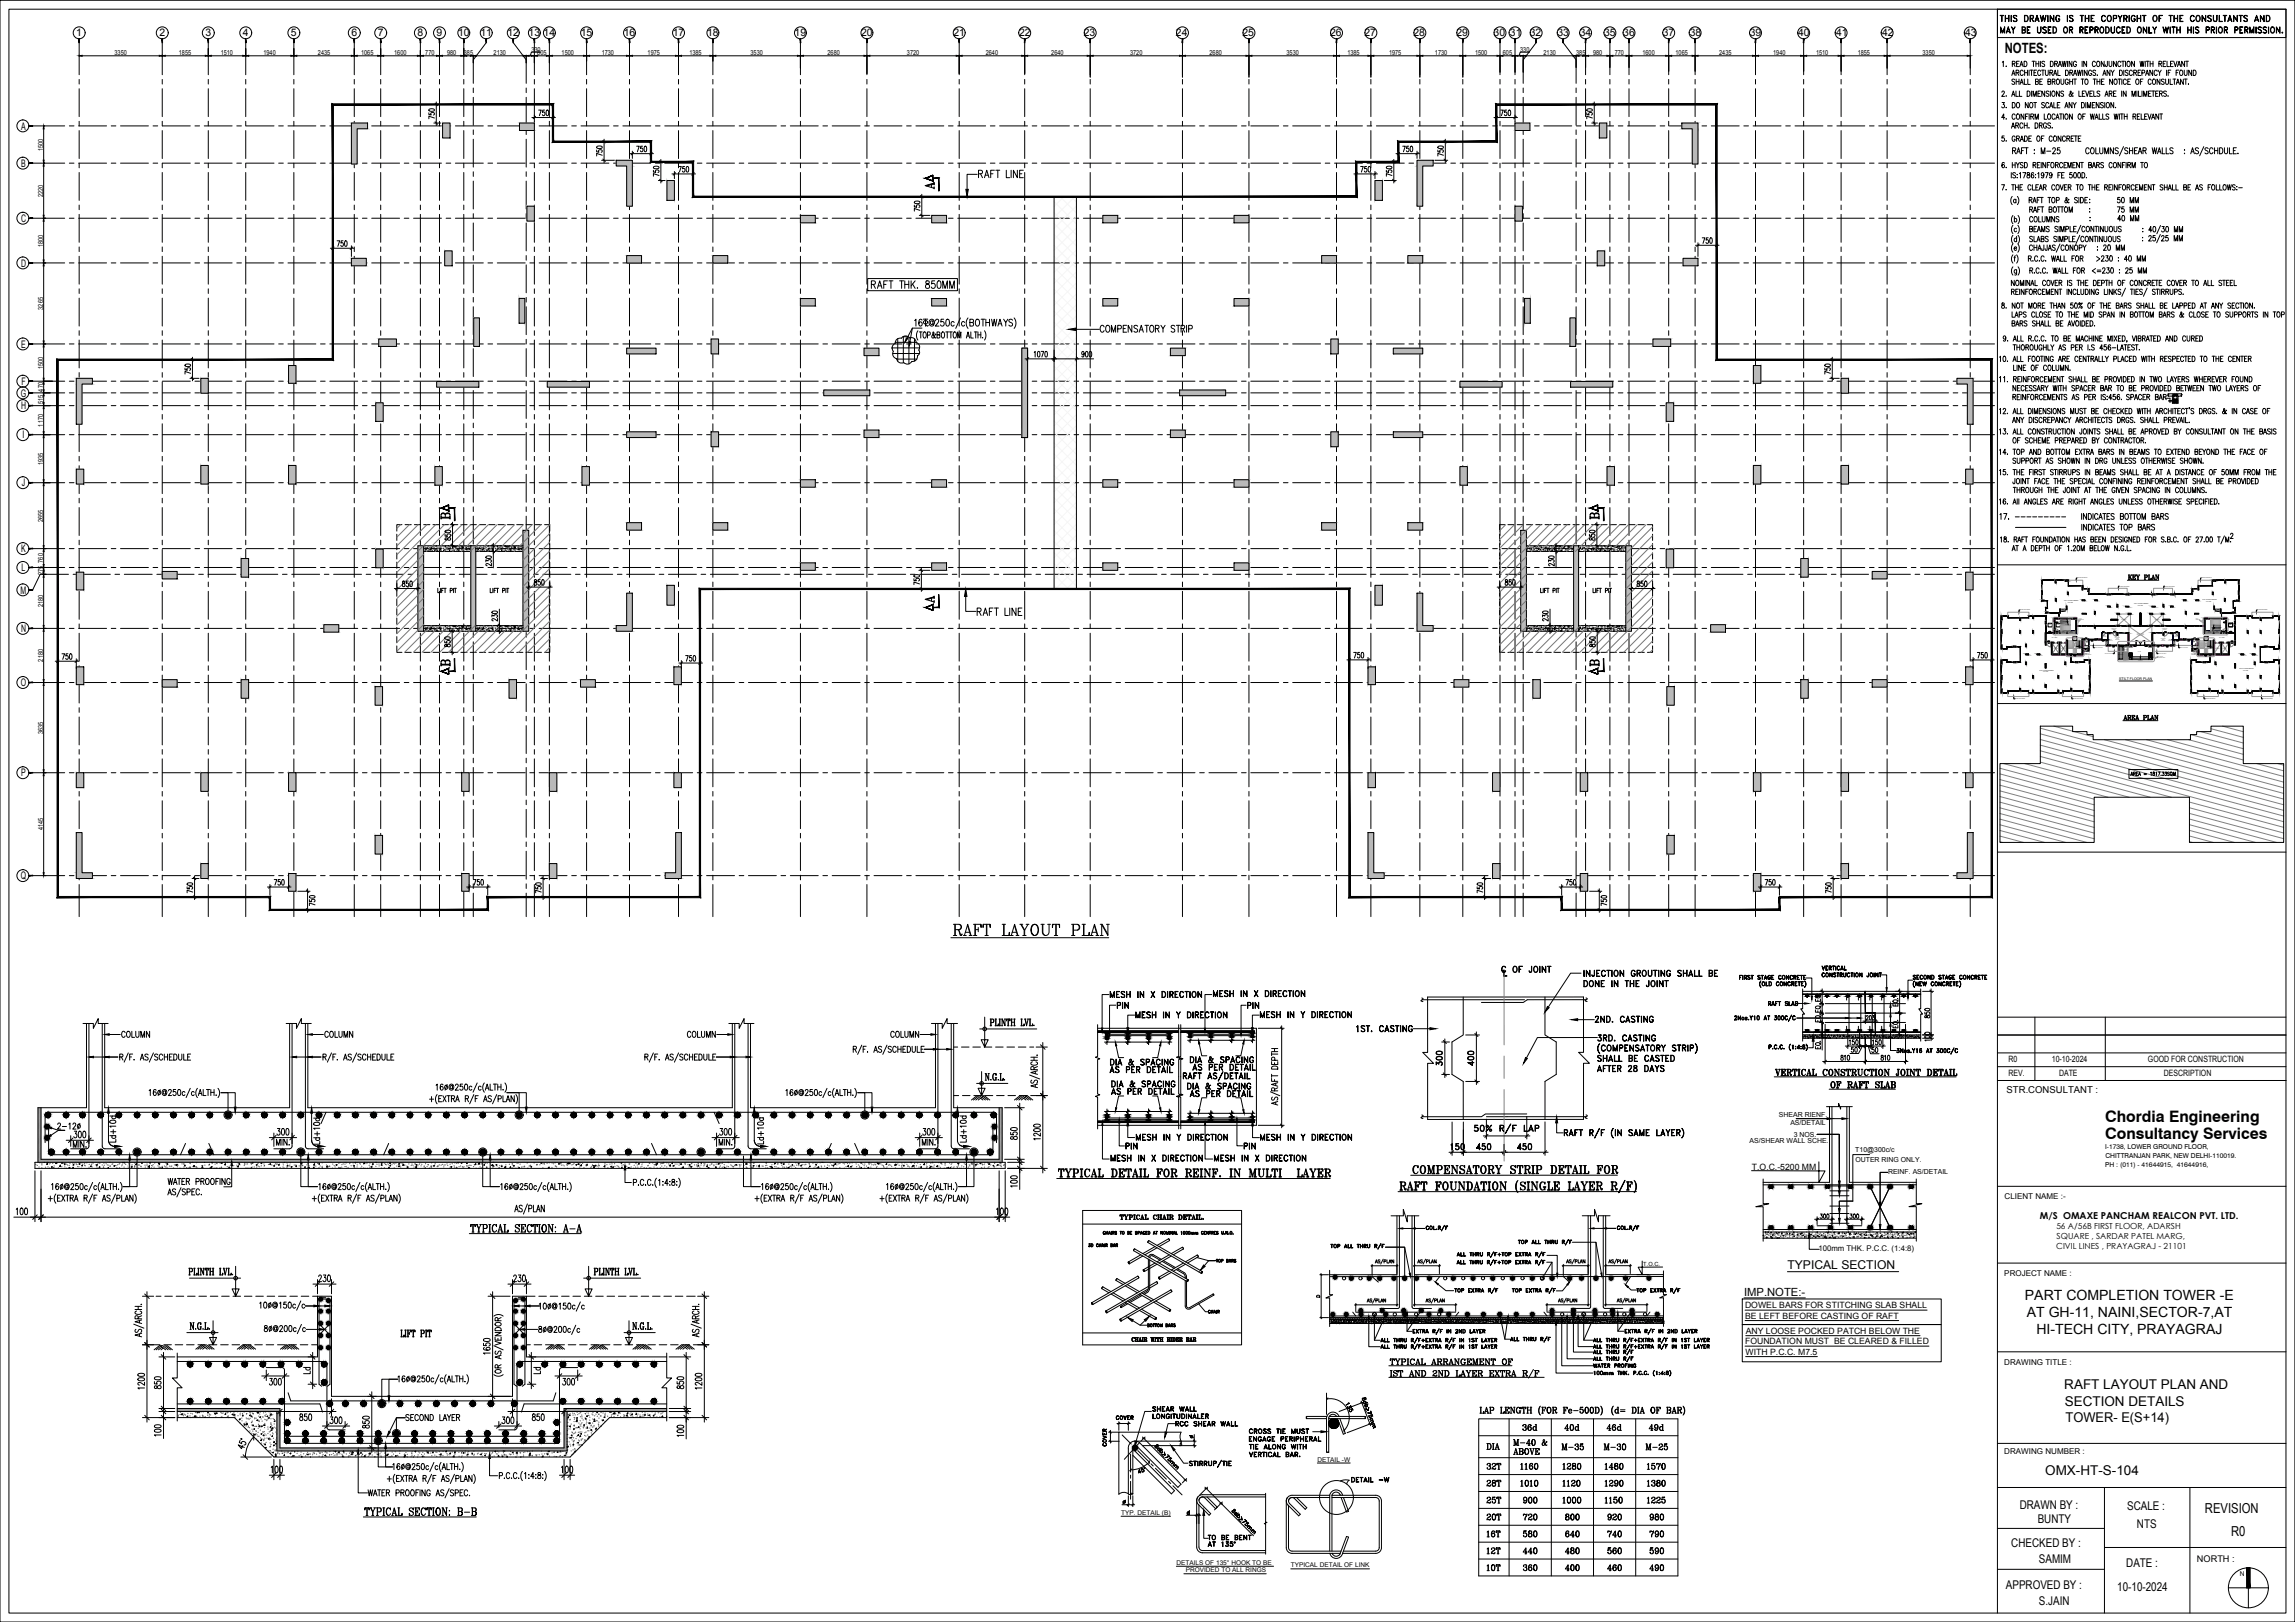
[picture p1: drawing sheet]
<svg xmlns="http://www.w3.org/2000/svg" width="841mm" height="594mm" viewBox="0 0 841 594" stroke-linecap="round" stroke-linejoin="round" font-family="sans-serif">
<defs><g id="words">
<text font-size="8.8" x="347.1" y="344.7">%%URAFT LAYOUT PLAN</text>
<g font-size="5.8">
<text x="771.4" y="411.1">Chordia Engineering</text>
<text x="771.4" y="417.2">Consultancy Services</text>
</g>
<g font-size="5.7">
<text x="338" y="70.6">A</text>
<text x="338" y="221.9">A</text>
<text x="411.3" y="422.3">PIN</text>
<text x="556.7" y="525.3">36d</text>
<text x="572.2" y="525.3">40d</text>
<text x="587.7" y="525.3">46d</text>
<text x="603.2" y="525.3">49d</text>
<text x="553.5" y="534.1">ABOVE</text>
<text x="543.6" y="558.1">20T</text>
<text x="557" y="558.1">720</text>
<text x="572.6" y="558.1">800</text>
<text x="588.1" y="558.1">920</text>
<text x="603.2" y="558.1">980</text>
</g>
<g font-size="5.3">
<text x="764.5" y="75.5">: 50 MM</text>
<text x="764.5" y="82.2">: 40 MM</text>
<text x="764.5" y="79">: 75 MM</text>
<text x="160.5" y="191.2">B</text>
<text x="581.4" y="191.2">B</text>
<text x="160.5" y="245.2">B</text>
<text x="581.4" y="245.2">B</text>
<text x="548.9" y="357.4">C OF JOINT</text>
<text x="408.2" y="370.4">PIN</text>
<text x="455.8" y="370.4">PIN</text>
<text x="584.2" y="382.4">3RD. CASTING</text>
<text x="405.7" y="391.2">DIA &amp; SPACING</text>
<text x="435" y="390.5">DIA &amp; SPACING</text>
<text x="584.2" y="393.7">AFTER 28 DAYS</text>
<text x="406" y="399.3">DIA &amp; SPACING</text>
<text x="433.9" y="400">DIA &amp; SPACING</text>
<text x="435" y="402.9">AS PER DETAIL</text>
<text x="43.4" y="419.5" transform="rotate(-90 43.4 419.5)">Ld+10d</text>
<text x="354.9" y="419.5" transform="rotate(-90 354.9 419.5)">Ld+10d</text>
<text x="543.6" y="532">DIA</text>
<text x="553.5" y="530.6">M-40 &amp;</text>
<text x="571.1" y="532.3">M-35</text>
<text x="586.7" y="532.3">M-30</text>
<text x="601.8" y="532.3">M-25</text>
<text x="543.6" y="539.4">32T</text>
<text x="556" y="539.4">1160</text>
<text x="571.5" y="539.4">1280</text>
<text x="587" y="539.4">1480</text>
<text x="602.5" y="539.4">1570</text>
<text x="543.6" y="545.4">28T</text>
<text x="556" y="545.4">1010</text>
<text x="571.5" y="545.4">1120</text>
<text x="587" y="545.4">1290</text>
<text x="602.5" y="545.4">1380</text>
<text x="543.6" y="551.7">25T</text>
<text x="557" y="551.7">900</text>
<text x="571.5" y="551.7">1000</text>
<text x="587" y="551.7">1150</text>
<text x="602.5" y="551.7">1225</text>
<text x="543.6" y="564.1">16T</text>
<text x="557" y="564.1">580</text>
<text x="572.6" y="564.1">640</text>
<text x="588.1" y="564.1">740</text>
<text x="603.2" y="564.1">790</text>
<text x="543.6" y="570.4">12T</text>
<text x="557" y="570.4">440</text>
<text x="572.6" y="570.4">480</text>
<text x="588.1" y="570.4">560</text>
<text x="603.2" y="570.4">590</text>
<text x="543.6" y="576.4">10T</text>
<text x="557" y="576.4">360</text>
<text x="572.6" y="576.4">400</text>
<text x="587.7" y="576.4">460</text>
<text x="603.2" y="576.4">490</text>
</g>
<g font-size="5.2">
<text x="734.7" y="19.3">NOTES:</text>
<text x="742.1" y="476.1">PART COMPLETION TOWER -E</text>
<text x="742.7" y="482.4">AT GH-11, NAINI,SECTOR-7,AT</text>
<text x="746.3" y="488.6">HI-TECH CITY, PRAYAGRAJ</text>
</g>
<g font-size="5">
<text x="808" y="554.1">REVISION</text>
<text x="817.6" y="562.6">R0</text>
</g>
<g font-size="4.9">
<text x="756.5" y="508.9">RAFT LAYOUT PLAN AND</text>
<text x="756.7" y="514.8">SECTION DETAILS</text>
<text x="421.2" y="518.2">SHEAR WALL</text>
<text x="756.9" y="521">TOWER- E(S+14)</text>
<text x="429.7" y="523.5">RCC SHEAR WALL</text>
<text x="749.5" y="540.3">OMX-HT-S-104</text>
<text x="441.3" y="565.1">TO BE BENT</text>
</g>
<g font-size="4.4">
<text x="655" y="464.8">TYPICAL SECTION</text>
<text x="740.1" y="552.8">DRAWN BY :</text>
<text x="746.7" y="557.9">BUNTY</text>
<text x="779.5" y="553">SCALE :</text>
<text x="783.1" y="559.8">NTS</text>
<text x="737.1" y="566.8">CHECKED BY :</text>
<text x="747.2" y="572.6">SAMIM</text>
<text x="779.2" y="573.8">DATE :</text>
<text x="735.1" y="581.9">APPROVED BY :</text>
<text x="747.2" y="588">S.JAIN</text>
<text x="775.9" y="582.8">10-10-2024</text>
</g>
<text font-size="4.1" x="639.1" y="474.5">IMP.NOTE:-</text>
<g font-size="3.8">
<text x="28" y="13.3">1</text>
<text x="58.4" y="13.3">2</text>
<text x="75.3" y="13.3">3</text>
<text x="89" y="13.3">4</text>
<text x="106.6" y="13.3">5</text>
<text x="128.8" y="13.3">6</text>
<text x="138.5" y="13.3">7</text>
<text x="153" y="13.3">8</text>
<text x="160" y="13.3">9</text>
<text x="167.9" y="13.3">10</text>
<text x="176.1" y="13.3">11</text>
<text x="186" y="13.3">12</text>
<text x="193.7" y="13.3">13</text>
<text x="199.2" y="13.3">14</text>
<text x="212.9" y="13.3">15</text>
<text x="228.6" y="13.3">16</text>
<text x="246.5" y="13.3">17</text>
<text x="259.1" y="13.3">18</text>
<text x="291.2" y="13.3">19</text>
<text x="315.6" y="13.3">20</text>
<text x="349.4" y="13.3">21</text>
<text x="373.4" y="13.3">22</text>
<text x="397.1" y="13.3">23</text>
<text x="431" y="13.3">24</text>
<text x="455.3" y="13.3">25</text>
<text x="487.4" y="13.3">26</text>
<text x="500" y="13.3">27</text>
<text x="518" y="13.3">28</text>
<text x="533.7" y="13.3">29</text>
<text x="547.3" y="13.3">30</text>
<text x="553.3" y="13.3">31</text>
<text x="560.6" y="13.3">32</text>
<text x="570.7" y="13.3">33</text>
<text x="578.9" y="13.3">34</text>
<text x="587.8" y="13.3">35</text>
<text x="594.9" y="13.3">36</text>
<text x="609.4" y="13.3">37</text>
<text x="619.2" y="13.3">38</text>
<text x="641.2" y="13.3">39</text>
<text x="658.9" y="13.3">40</text>
<text x="672.8" y="13.3">41</text>
<text x="689.7" y="13.3">42</text>
<text x="720.2" y="13.3">43</text>
<text x="7.8" y="47.5">A</text>
<text x="7.8" y="61.1">B</text>
<text x="7.7" y="81.3">C</text>
<text x="7.7" y="97.7">D</text>
<text x="7.8" y="127.3">E</text>
<text x="7.9" y="141">F</text>
<text x="7.6" y="145.2">G</text>
<text x="7.7" y="149.9">H</text>
<text x="8.3" y="160.6">I</text>
<text x="8" y="178.2">J</text>
<text x="7.8" y="202.3">K</text>
<text x="7.9" y="209.2">L</text>
<text x="7.6" y="217.4">M</text>
<text x="7.7" y="231.5">N</text>
<text x="7.6" y="251.3">O</text>
<text x="7.8" y="284.4">P</text>
<text x="7.6" y="322.1">Q</text>
</g>
<g font-size="3.5">
<text x="735.3" y="400.2">STR.CONSULTANT :</text>
<text x="747.5" y="446.4">M/S OMAXE PANCHAM REALCON PVT. LTD.</text>
</g>
<text font-size="3.4" x="805.1" y="572">NORTH :</text>
<g font-size="3.2">
<text x="736" y="389">R0</text>
<text x="751.9" y="389">10-10-2024</text>
<text x="787.1" y="389">GOOD FOR CONSTRUCTION</text>
<text x="736" y="394.2">REV.</text>
<text x="754.5" y="394.2">DATE</text>
<text x="792.9" y="394.2">DESCRIPTION</text>
<text x="642" y="428.4">T.O.C.-5200 MM</text>
<text x="639.5" y="479.2">DOWEL BARS FOR STITCHING SLAB SHALL</text>
<text x="639.5" y="483">BE LEFT BEFORE CASTING OF RAFT</text>
<text x="639.7" y="488.5">ANY LOOSE POCKED PATCH BELOW THE</text>
<text x="639.5" y="492.4">FOUNDATION MUST BE CLEARED &amp; FILLED</text>
<text x="639.7" y="496.2">WITH P.C.C. M7.5</text>
</g>
<g font-size="3.1">
<text x="753.6" y="450">56 A/56B FIRST FLOOR, ADARSH</text>
<text x="753.7" y="453.7">SQUARE , SARDAR PATEL MARG,</text>
<text x="753.5" y="457.4">CIVIL LINES , PRAYAGRAJ - 21101</text>
</g>
<g font-size="2.9">
<text x="734.6" y="439.2">CLIENT NAME :-</text>
<text x="666.4" y="458.4">100mm THK. P.C.C. (1:4:8)</text>
<text x="734.5" y="467.3">PROJECT NAME :</text>
<text x="734.5" y="499.8">DRAWING TITLE :</text>
<text x="734.5" y="532.6">DRAWING NUMBER :</text>
</g>
<text font-size="2.6" x="737.3" y="190.5">---------</text>
<g font-size="2.5">
<text x="42" y="20.3">3350</text>
<text x="65.6" y="20.3">1855</text>
<text x="80.9" y="20.3">1510</text>
<text x="96.6" y="20.3">1940</text>
<text x="116.5" y="20.3">2435</text>
<text x="132.3" y="20.3">1065</text>
<text x="144.5" y="20.3">1600</text>
<text x="155.9" y="20.3">770</text>
<text x="163.8" y="20.3">980</text>
<text x="170" y="20.3">385</text>
<text x="180.9" y="20.3">2130</text>
<text x="194.7" y="19">330</text>
<text x="196.9" y="20.3">605</text>
<text x="205.8" y="20.3">1500</text>
<text x="220.5" y="20.3">1730</text>
<text x="237.3" y="20.3">1975</text>
<text x="252.6" y="20.3">1385</text>
<text x="275" y="20.3">3530</text>
<text x="303.3" y="20.3">2680</text>
<text x="332.3" y="20.3">3720</text>
<text x="361.3" y="20.3">2640</text>
<text x="385.3" y="20.3">2640</text>
<text x="414.2" y="20.3">3720</text>
<text x="443.3" y="20.3">2680</text>
<text x="471.5" y="20.3">3530</text>
<text x="493.7" y="20.3">1385</text>
<text x="509" y="20.3">1975</text>
<text x="525.9" y="20.3">1730</text>
<text x="540.5" y="20.3">1500</text>
<text x="550.7" y="20.3">605</text>
<text x="557.1" y="19">330</text>
<text x="565.6" y="20.3">2130</text>
<text x="577.6" y="20.3">385</text>
<text x="583.8" y="20.3">980</text>
<text x="591.8" y="20.3">770</text>
<text x="601.9" y="20.3">1600</text>
<text x="614" y="20.3">1065</text>
<text x="630" y="20.3">2435</text>
<text x="649.8" y="20.3">1940</text>
<text x="665.5" y="20.3">1510</text>
<text x="680.8" y="20.3">1855</text>
<text x="704.5" y="20.3">3350</text>
<text x="15.9" y="55.3" transform="rotate(-90 15.9 55.3)">1500</text>
<text x="15.9" y="72.1" transform="rotate(-90 15.9 72.1)">2220</text>
<text x="15.9" y="90.4" transform="rotate(-90 15.9 90.4)">1800</text>
<text x="15.9" y="113.4" transform="rotate(-90 15.9 113.4)">3265</text>
<text x="15.9" y="135.1" transform="rotate(-90 15.9 135.1)">1500</text>
<text x="15.9" y="143.4" transform="rotate(-90 15.9 143.4)">470</text>
<text x="15.9" y="147.9" transform="rotate(-90 15.9 147.9)">515</text>
<text x="15.9" y="156.2" transform="rotate(-90 15.9 156.2)">1170</text>
<text x="15.9" y="170.3" transform="rotate(-90 15.9 170.3)">1935</text>
<text x="15.9" y="191.1" transform="rotate(-90 15.9 191.1)">2655</text>
<text x="15.9" y="206.1" transform="rotate(-90 15.9 206.1)">760</text>
<text x="15.9" y="210.8" transform="rotate(-90 15.9 210.8)">275</text>
<text x="15.9" y="222.5" transform="rotate(-90 15.9 222.5)">2180</text>
<text x="15.9" y="242.3" transform="rotate(-90 15.9 242.3)">2180</text>
<text x="15.9" y="268.8" transform="rotate(-90 15.9 268.8)">3635</text>
<text x="15.9" y="304.1" transform="rotate(-90 15.9 304.1)">4145</text>
<text x="651.9" y="409.1">SHEAR RIENF.</text>
<text x="656.1" y="411.9">AS/DETAIL</text>
<text x="641.2" y="418.8">AS/SHEAR WALL SCHE.</text>
<text x="657.3" y="416.3">3 NOS.</text>
<text x="679.9" y="422.1">T10@300c/c</text>
<text x="679.9" y="425.5">OUTER RING ONLY.</text>
<text x="771.5" y="421">I-1738, LOWER GROUND FLOOR,</text>
<text x="771.5" y="424.2">CHITTRANJAN PARK, NEW DELHI-110019.</text>
<text x="691.9" y="430.1">REINF. AS/DETAIL</text>
<text x="771.5" y="427.4">PH : (011) - 41644915, 41644916,</text>
<text x="820.7" y="577.2">N</text>
</g>
<g font-size="2.4">
<text x="482.7" y="535.3">DETAIL -W</text>
<text x="410.8" y="554.8">TYP. DETAIL (B)</text>
<text x="431.1" y="573.2">DETAILS OF 135° HOOK TO BE</text>
<text x="434.5" y="575.9">PROVIDED TO ALL RINGS</text>
<text x="473" y="574.1">TYPICAL DETAIL OF LINK</text>
</g>
<text font-size="2.1" x="602.2" y="463.8">T.O.C.</text>
<text font-size="1.3" x="776.6" y="249.1">STILT FLOOR PLAN</text>
<g font-size=".5">
<text x="756.5" y="220.3">STILT FLOOR PARKING</text>
<text x="757.8" y="220.7">LVL+150</text>
<text x="782.1" y="221.3">STILT FLOOR PARKING</text>
<text x="783.4" y="221.8">LVL+150</text>
<text x="807.2" y="219.9">STILT FLOOR PARKING</text>
<text x="808.5" y="220.4">LVL+150</text>
<text x="747.4" y="245.7">STILT FLOOR PARKING</text>
<text x="820.7" y="245.2">STILT FLOOR PARKING</text>
<text x="822" y="245.6">LVL+150</text>
<text x="748.7" y="246.2">LVL+150</text>
</g>
<g font-size=".4">
<text x="761.2" y="211.9">PROJECTION ABOVE</text>
<text x="776.6" y="214.8">PROJECTION ABOVE</text>
<text x="793.2" y="214.8">PROJECTION ABOVE</text>
<text x="806.7" y="211.9">PROJECTION ABOVE</text>
<text x="740.2" y="223.6">PROJECTION ABOVE</text>
<text x="754.5" y="227.8">UP</text>
<text x="827.2" y="223.6">PROJECTION ABOVE</text>
<text x="750.5" y="229.5">R=147.5</text>
<text x="750.6" y="228.6">W=1500</text>
<text x="750.6" y="229.1">T=300</text>
<text x="751" y="231.6">GL</text>
<text x="751.9" y="233.7">LIFT LOBBY</text>
<text x="753.4" y="228.1">GL2</text>
<text x="753.5" y="229.5">R=147.5</text>
<text x="753.5" y="228.6">W=1500</text>
<text x="753.5" y="229.1">T=300</text>
<text x="753.6" y="231.5">FD</text>
<text x="759.6" y="233.6">W=1500</text>
<text x="764.3" y="233.9">D3</text>
<text x="770.6" y="231.6">D2</text>
<text x="774.7" y="231.5">D1</text>
<text x="793.4" y="231.6">D1</text>
<text x="797.5" y="231.6">D2</text>
<text x="804.1" y="233.9">D3</text>
<text x="807.7" y="233.6">W=1500</text>
<text x="813.2" y="233.7">LIFT LOBBY</text>
<text x="813.7" y="230.1">UP</text>
<text x="814.7" y="231.5">FD</text>
<text x="814.9" y="228.1">GL2</text>
<text x="816.7" y="229.5">R=147.5</text>
<text x="816.7" y="228.6">W=1500</text>
<text x="816.7" y="229">T=300</text>
<text x="817.3" y="231.6">GL</text>
<text x="750.6" y="235">D</text>
<text x="759.6" y="234.5">R=147.5</text>
<text x="759.6" y="234">T=300</text>
<text x="761.7" y="234.6">UP</text>
<text x="763.9" y="238">V1</text>
<text x="766.4" y="234.8">W3</text>
<text x="770.5" y="234.8">V1</text>
<text x="774.3" y="237">W2</text>
<text x="777.7" y="236.9">W2</text>
<text x="790.6" y="236.9">W2</text>
<text x="794" y="237">W2</text>
<text x="797.8" y="234.8">V1</text>
<text x="801.8" y="234.8">W3</text>
<text x="804.3" y="237.9">V1</text>
<text x="807.7" y="234.5">R=147.5</text>
<text x="807.7" y="234">T=300</text>
<text x="809.8" y="234.7">UP</text>
<text x="817.8" y="235">D</text>
<text x="760.1" y="240.3">GL3</text>
<text x="808" y="240.3">GL3</text>
<text x="738.4" y="256.1">PROJECTION ABOVE</text>
<text x="759.6" y="256.1">PROJECTION ABOVE</text>
<text x="808.1" y="256.1">PROJECTION ABOVE</text>
<text x="829.2" y="256.1">PROJECTION ABOVE</text>
</g>
<g font-size=".3">
<text x="755.6" y="223.6">SHAFT</text>
<text x="762.1" y="226.6">ST-01</text>
<text x="762.1" y="227">AS/DETAIL</text>
<text x="777.5" y="227.2">OTS ABOVE</text>
<text x="789.6" y="227">OTS ABOVE</text>
<text x="804.7" y="226.6">ST-03</text>
<text x="804.7" y="227">AS/DETAIL</text>
<text x="812.1" y="223.6">SHAFT</text>
<text x="755.5" y="231.7">2025X520</text>
<text x="755.9" y="231.4">FHC.</text>
<text x="758.3" y="231.7">2025X520</text>
<text x="758.6" y="231.4">ELEC.</text>
<text x="770.4" y="233.2">1525X1800</text>
<text x="770.6" y="232.9">STORE</text>
<text x="773.6" y="230.3">1700MM WIDE</text>
<text x="773.9" y="230.7">PASSAGE</text>
<text x="775" y="233.8">ELECTRICAL</text>
<text x="783.1" y="232.5">ENTRANCE LOBBY</text>
<text x="783.2" y="232.2">DOUBLE HEIGHT</text>
<text x="783.7" y="232.9">6300X5120</text>
<text x="792.2" y="230.3">1700MM WIDE</text>
<text x="792.5" y="230.7">PASSAGE</text>
<text x="796.8" y="233.2">1525X1800</text>
<text x="797.1" y="232.9">STORE</text>
<text x="809" y="231.7">2025X520</text>
<text x="809.3" y="231.4">ELEC.</text>
<text x="811.8" y="231.7">2025X520</text>
<text x="812.2" y="231.4">FHC.</text>
<text x="752.6" y="237.7">1900X2985</text>
<text x="753.1" y="237.3">LIFT</text>
<text x="755.3" y="237.7">1900X2985</text>
<text x="755.8" y="237.3">LIFT</text>
<text x="763.6" y="235.7">1580X2425</text>
<text x="763.8" y="239">1395X500</text>
<text x="763.8" y="235.3">TOILET</text>
<text x="764" y="238.7">SHAFT</text>
<text x="764.8" y="239.6">ST-02</text>
<text x="767.5" y="237.3">PROJECTION ABOVE</text>
<text x="771.3" y="239.5">PROJECTION ABOVE</text>
<text x="772.8" y="234.7">300X1390</text>
<text x="773" y="234.4">SHAFT</text>
<text x="775.2" y="234.5">5545X3305</text>
<text x="775.5" y="234.2">ROOM</text>
<text x="776.5" y="239.8">PLANTERS</text>
<text x="778.2" y="238.1">PLATFORM</text>
<text x="783.4" y="238.6">LVL+300</text>
<text x="790.8" y="239.5">PROJECTION ABOVE</text>
<text x="791.8" y="234.1">ELECTRICAL</text>
<text x="792" y="234.8">5545X3305</text>
<text x="792.3" y="234.5">ROOM</text>
<text x="794.6" y="234.6">300X1390</text>
<text x="794.8" y="234.4">SHAFT</text>
<text x="798.8" y="237.3">PROJECTION ABOVE</text>
<text x="803" y="239.7">ST-04</text>
<text x="803.8" y="236.7">1580X2425</text>
<text x="803.9" y="239">1395X500</text>
<text x="804" y="236.3">TOILET</text>
<text x="804.1" y="238.7">SHAFT</text>
<text x="811.8" y="237.7">1900X2985</text>
<text x="812.3" y="237.3">LIFT</text>
<text x="814.5" y="237.7">1900X2985</text>
<text x="814.9" y="237.3">LIFT</text>
<text x="764.9" y="240">AS/DETAIL</text>
<text x="778.4" y="241.9">RAMP UP</text>
<text x="779.8" y="241.3">PLANTERS</text>
<text x="781.9" y="240.9">2</text>
<text x="781.9" y="240.5">3</text>
<text x="781.9" y="241.4">1</text>
<text x="783.6" y="241.9">STAIRS UP</text>
<text x="787.3" y="241.3">PLANTERS</text>
<text x="790.8" y="240.7">REF. AS PER</text>
<text x="790.8" y="241.1">ENTRANCE DETAIL</text>
<text x="803" y="240">AS/DETAIL</text>
</g>
</g></defs>
<!-- layer: r.c.c. wall -->
<g fill="none" stroke="#000" stroke-width=".37">
<path d="M155.2 199.9h17.3M159.9 199.9h.1M164.3 199.9h.2M164.5 199.9h.1M164.5 199.9h.2M166.1 199.9h.1M174.3 199.9h17.3M179 199.9h.1M183.5 199.9h.1M183.6 199.9h.1M183.7 199.9h.1M185.2 199.9h.1"/>
<path d="M559.4 199.9h17.3M568.4 199.9h.1M568.5 199.9h.1M570.1 199.9h.1M571.7 199.9h.1M578.5 199.9h17.3M582.5 199.9h.1M587.8 199.9h.1M587.9 199.9h.1M589.5 199.9h.1M590.9 199.9h-.1M591 199.9l-.2 .1"/>
<path d="M155.2 200.9v.2M155.2 202h17.3M156 201.4h.1M156.6 200.8h.1M157.7 201.2l-.2 .2 .2-.2M158.1 200.6h.1M158.2 200.9h.1M159.4 201.5h.1M159.9 201h.1M160.1 201.6l-.2 .2zM161.4 200.7h.1M161.5 201.2h.1"/>
<path d="M162.7 201.6h.1M163.3 200h.1M163.1 201.3h.1M164.6 200.9h.1M164.8 201.5h.1M166 201.8h.1M166.5 200.2h.1M166.4 201.6h.1M166.9 200.3l.2-.2zM167.7 200h.1M167.9 201.1h.1M168 201.8h.1"/>
<path d="M169.3 200.2h.1M169.5 200.5l-.2 .2zM169.6 202h.1M169.8 200.4h.1M171 200.3h.1M171.2 201.3h.1M171.9 200.9l-.1 .2zM172.5 200.6h.1M174.3 202h17.3M174.3 200.9v.2M175.1 201.4h.1M175.7 200.8h.1"/>
<path d="M176.8 201.2l-.2 .2 .2-.2M177.2 200.6h.1M177.4 200.9h.1M178.6 201.5h.1M179 201h.1M179.2 201.6l-.2 .2zM180.5 200.7h.1M180.6 201.2h.1M181.8 201.6h.1M182.4 200h.1M182.2 201.3h.1M183.7 200.9h.1"/>
<path d="M183.9 201.5h.1M185.1 201.8h.1M185.6 200.2h.1M185.5 201.6h.1M186 200.3l.2-.2zM186.8 200h.1M187 201.1h.1M187.1 201.8h.1M188.4 200.2h.1M188.6 200.5l-.2 .2zM188.7 202h.1M188.9 200.4h.1"/>
<path d="M190.1 200.3h.1M190.3 201.3h.1M190.9 201.1l.2-.2zM191.6 200.6h.1M559.4 202h17.3M559.4 201.7v.1M560 200.1h.1M560.6 200.8h.1M561.4 201h.1M562.3 200.9h.1M562.5 200l-.2 .2zM562.6 202h.1"/>
<path d="M563.3 200.2h.1M563.9 201.1h.1M564.6 201.2h.1M564.7 200.6l.2-.2zM565.5 201.2h.1M566.5 200.4h.1M567.2 201.4h.1M567.4 200.8l-.2 .1zM567.9 201.3h.1M568.8 201.5h.1M569.8 200.6h.1M569.8 201.1l-.2 .2z"/>
<path d="M570.4 201.6h.1M571.2 201.5h.1M571.8 200.2h.1M572.1 201.8h.1M572.2 201.5l-.2 .2zM573.1 200.8h.1M573.4 200.2h.1M573.7 201.9l-.1 .1M574.4 201.7h.1M574.5 202h.1M575 200.1h.1M575 200.4h.1"/>
<path d="M576.3 201h.1M576.6 200.5h.1M578.5 202h17.3M578.6 201.4h.1M579.2 200.5l-.2 .2zM580 200.8h.1M580.6 200.6h.1M581.6 200.8l-.2 .2zM581.7 201.1h.1M582 201.5h.1M583.3 201.1h.1M583.9 200.8h.1"/>
<path d="M583.8 201.4l.2-.2-.2 .2M584.9 201.2h.1M585.3 201.7h.1M585.8 200h.1M586.4 201.6l-.1 .2 .1-.2M586.5 201.4h.1M587.2 201h.1M588.2 201.5h.1M588.5 201.9h.1M589.1 200.2h.1M589.8 201.6h.1M590.4 201.1h.1"/>
<path d="M591.1 200.1h.1M591.4 201.8h.1M592.3 200.4h.1M592.8 200.2h.1M593 202h.1M593.4 200.1l-.2 .2zM593.7 201.3h.1M594.4 200.4h.1M595.6 200.6h.1M595.8 200.6v.1M155.2 229.1h17.3M155.2 231.2h17.3"/>
<path d="M155.2 230.1v.2M156 230.6h.1M156.6 230h.1M157.7 230.5l-.2 .1 .2-.1M158.1 229.8h.1M158.2 230.1h.1M159.4 230.7h.1M159.9 229.1h.1M159.9 230.3h.1M160.1 230.8l-.2 .2zM161.4 230h.1M161.5 230.4h.1"/>
<path d="M162.7 230.9h.1M163.3 229.2h.1M163.1 230.6h.1M164.3 229.1h.2M164.5 229.1h.1M164.6 230.1h.1M164.5 229.1h.2M164.8 230.7h.1M166 231.1h.1M166.1 229.1h.1M166.5 229.4h.1M166.4 230.8h.1"/>
<path d="M166.9 229.6l.2-.2zM167.7 229.3h.1M167.9 230.3h.1M168 231h.1M169.3 229.4h.1M169.5 229.7l-.2 .2zM169.6 231.2h.1M169.8 229.6h.1M171 229.6h.1M171.2 230.5h.1M171.8 230.3l.1-.2zM172.5 229.8h.1"/>
<path d="M174.3 229.1h17.3M174.3 231.2h17.3M174.3 230.1v.2M175.1 230.6h.1M175.7 230h.1M176.8 230.5l-.2 .1 .2-.1M177.2 229.8h.1M177.4 230.1h.1M178.6 230.7h.1M179 229.1h.1M179 230.3h.1M179.2 230.8l-.2 .2z"/>
<path d="M180.5 230h.1M180.6 230.4h.1M181.8 230.9h.1M182.4 229.2h.1M182.2 230.6h.1M183.5 229.1h.1M183.6 229.1h.1M183.7 230.1h.1M183.7 229.1h.1M183.9 230.7h.1M185.1 231.1h.1M185.2 229.1h.1"/>
<path d="M185.6 229.4h.1M185.5 230.8h.1M186 229.6l.2-.2zM186.8 229.3h.1M187 230.3h.1M187.1 231h.1M188.4 229.4h.1M188.6 229.7l-.2 .2zM188.7 231.2h.1M188.9 229.6h.1M190.1 229.6h.1M190.3 230.5h.1"/>
<path d="M191.1 230.1l-.2 .2zM191.6 229.8h.1M559.4 229.1h17.3M559.4 231.2h17.3M559.4 231v.1M560 229.3h.1M560.6 230h.1M561.4 230.2h.1M562.2 230.3h.1M562.3 229.4l.2-.2zM562.6 231.2h.1M563.3 229.5h.1"/>
<path d="M563.8 230.4h.1M564.6 230.4h.1M564.9 229.6l-.2 .2zM565.4 230.6h.1M566.5 229.7h.1M567.1 230.7h.1M567.4 230l-.2 .2zM567.9 230.6h.1M568.4 229.2h.1M568.4 229.1v.1M568.5 229.1v.1M568.7 230.9h.1"/>
<path d="M569.8 229.8h.1M569.8 230.4l-.2 .2zM570.1 229.2h.1M570.3 231h.1M571.2 230.8h.1M571.7 229.1h.1M571.7 229.3h.1M572 230.9l.2-.2zM571.9 231.2h.1M573.1 230h.1M573.4 229.5h.1M573.7 231.2h.1"/>
<path d="M574.4 230.9h.1M574.5 231.2h.1M575 229.3h.1M575 229.6h.1M576.3 230.2h.1M576.6 229.7h.1M578.5 229.1h17.3M578.5 231.2h17.3M578.6 230.6h.1M579.2 229.7l-.2 .2zM579.9 230.2h.1M580.6 229.8h.1"/>
<path d="M581.6 230.1l-.2 .2zM581.7 230.3h.1M582 230.7h.1M582.5 229.1h.1M583.3 230.3h.1M583.9 230h.1M583.8 230.6l.2-.1zM584.9 230.5h.1M585.3 230.9h.1M585.8 229.3h.1M586.4 230.8l-.1 .2zM586.5 230.6h.1"/>
<path d="M587.2 230.2h.1M587.8 229.1h.1M588.2 230.7h.1M588.5 231.1h.1M589.1 229.5h.1M589.5 229.2h.1M589.8 230.9h.1M590.4 230.4h.1M590.9 229.1h.1M591.1 229.3h.1M591.4 231h.1M592.3 229.6h.1"/>
<path d="M592.8 229.5h.1M593 231.2h.1M593.4 229.4l-.2 .2zM593.7 230.6h.1M594.4 229.6h.1M595.6 229.8h.1M595.8 229.8v.1"/>
</g>
<g fill="#000" stroke="#000" stroke-width=".37">
<circle cx="158.1" cy="200" r=".04"/>
<circle cx="161" cy="200" r=".04"/>
<circle cx="161.5" cy="199.9" r=".04"/>
<circle cx="162.1" cy="199.9" r=".04"/>
<circle cx="163.3" cy="200" r=".04"/>
<circle cx="163.9" cy="199.9" r=".04"/>
<circle cx="167.5" cy="199.9" r=".04"/>
<circle cx="167.8" cy="200" r=".04"/>
<circle cx="168.9" cy="199.9" r=".04"/>
<circle cx="170.1" cy="200" r=".04"/>
<circle cx="177.2" cy="200" r=".04"/>
<circle cx="180.1" cy="200" r=".04"/>
<circle cx="180.6" cy="199.9" r=".04"/>
<circle cx="181.2" cy="199.9" r=".04"/>
<circle cx="182.4" cy="200" r=".04"/>
<circle cx="183" cy="199.9" r=".04"/>
<circle cx="186.6" cy="199.9" r=".04"/>
<circle cx="186.9" cy="200" r=".04"/>
<circle cx="188" cy="199.9" r=".04"/>
<circle cx="189.2" cy="200" r=".04"/>
<circle cx="564.4" cy="199.9" r=".04"/>
<circle cx="564.6" cy="200" r=".04"/>
<circle cx="565.6" cy="199.9" r=".04"/>
<circle cx="570.8" cy="199.9" r=".04"/>
<circle cx="572.1" cy="200" r=".04"/>
<circle cx="572.4" cy="200" r=".04"/>
<circle cx="583.5" cy="200" r=".04"/>
<circle cx="586.9" cy="199.9" r=".04"/>
<circle cx="588.1" cy="200" r=".04"/>
<circle cx="589.3" cy="199.9" r=".04"/>
<circle cx="589.6" cy="200" r=".04"/>
<circle cx="590.1" cy="199.9" r=".04"/>
<circle cx="595.1" cy="199.9" r=".04"/>
<circle cx="155.7" cy="201.8" r=".04"/>
<circle cx="155.7" cy="201" r=".04"/>
<circle cx="155.7" cy="200.3" r=".04"/>
<circle cx="155.8" cy="200.6" r=".04"/>
<circle cx="155.9" cy="201.7" r=".04"/>
<circle cx="155.9" cy="200.7" r=".04"/>
<circle cx="156.1" cy="201.4" r=".04"/>
<circle cx="156.3" cy="200.6" r=".04"/>
<circle cx="156.6" cy="200.5" r=".04"/>
<circle cx="156.8" cy="201.6" r=".04"/>
<circle cx="156.9" cy="200.9" r=".04"/>
<circle cx="156.9" cy="200.1" r=".04"/>
<circle cx="157.1" cy="201.8" r=".04"/>
<circle cx="157.2" cy="201.8" r=".04"/>
<circle cx="157.3" cy="200.5" r=".04"/>
<circle cx="157.5" cy="201.2" r=".04"/>
<circle cx="157.5" cy="200.6" r=".04"/>
<circle cx="158" cy="201.5" r=".04"/>
<circle cx="158" cy="200.7" r=".04"/>
<circle cx="158.1" cy="201.2" r=".04"/>
<circle cx="158.1" cy="200.4" r=".04"/>
<circle cx="158.3" cy="201.8" r=".04"/>
<circle cx="158.3" cy="202" r=".04"/>
<circle cx="158.5" cy="201.6" r=".04"/>
<circle cx="158.6" cy="200.2" r=".04"/>
<circle cx="158.7" cy="200.3" r=".04"/>
<circle cx="158.7" cy="200.7" r=".04"/>
<circle cx="158.9" cy="201.1" r=".04"/>
<circle cx="159.2" cy="201.3" r=".04"/>
<circle cx="159.2" cy="200.6" r=".04"/>
<circle cx="159.5" cy="201.9" r=".04"/>
<circle cx="159.5" cy="200.2" r=".04"/>
<circle cx="159.8" cy="201.8" r=".04"/>
<circle cx="159.8" cy="201.4" r=".04"/>
<circle cx="159.9" cy="200" r=".04"/>
<circle cx="159.9" cy="200.7" r=".04"/>
<circle cx="160.3" cy="201.9" r=".04"/>
<circle cx="160.3" cy="201.7" r=".04"/>
<circle cx="160.3" cy="201.1" r=".04"/>
<circle cx="160.3" cy="200.9" r=".04"/>
<circle cx="160.4" cy="200.4" r=".04"/>
<circle cx="160.4" cy="201.9" r=".04"/>
<circle cx="160.7" cy="201.9" r=".04"/>
<circle cx="160.9" cy="200.8" r=".04"/>
<circle cx="161.2" cy="201.1" r=".04"/>
<circle cx="161.2" cy="200.8" r=".04"/>
<circle cx="161.2" cy="201.6" r=".04"/>
<circle cx="161.5" cy="201.7" r=".04"/>
<circle cx="161.5" cy="201" r=".04"/>
<circle cx="161.5" cy="200.2" r=".04"/>
<circle cx="161.7" cy="201.6" r=".04"/>
<circle cx="161.8" cy="200.7" r=".04"/>
<circle cx="162.4" cy="200.8" r=".04"/>
<circle cx="162.5" cy="200.9" r=".04"/>
<circle cx="162.6" cy="201.4" r=".04"/>
<circle cx="162.6" cy="201.6" r=".04"/>
<circle cx="162.6" cy="200.8" r=".04"/>
<circle cx="162.7" cy="200.1" r=".04"/>
<circle cx="163" cy="201.4" r=".04"/>
<circle cx="163.2" cy="201.3" r=".04"/>
<circle cx="163.2" cy="200.5" r=".04"/>
<circle cx="163.6" cy="200.9" r=".04"/>
<circle cx="163.8" cy="200.4" r=".04"/>
<circle cx="163.8" cy="200.7" r=".04"/>
<circle cx="163.8" cy="201.4" r=".04"/>
<circle cx="164" cy="201.2" r=".04"/>
<circle cx="164.3" cy="201.2" r=".04"/>
<circle cx="164.5" cy="200" r=".04"/>
<circle cx="164.6" cy="200.3" r=".04"/>
<circle cx="164.8" cy="200.9" r=".04"/>
<circle cx="164.9" cy="201.9" r=".04"/>
<circle cx="165" cy="201.3" r=".04"/>
<circle cx="165" cy="200.5" r=".04"/>
<circle cx="165.1" cy="200.4" r=".04"/>
<circle cx="165.2" cy="202" r=".04"/>
<circle cx="165.5" cy="201.8" r=".04"/>
<circle cx="165.5" cy="201" r=".04"/>
<circle cx="165.7" cy="200.9" r=".04"/>
<circle cx="165.7" cy="200.1" r=".04"/>
<circle cx="166" cy="201" r=".04"/>
<circle cx="166.1" cy="200.9" r=".04"/>
<circle cx="166.1" cy="200.1" r=".04"/>
<circle cx="166.1" cy="201.9" r=".04"/>
<circle cx="166.1" cy="201.1" r=".04"/>
<circle cx="166.1" cy="200.4" r=".04"/>
<circle cx="166.3" cy="201.7" r=".04"/>
<circle cx="166.5" cy="200.2" r=".04"/>
<circle cx="166.5" cy="201.7" r=".04"/>
<circle cx="166.6" cy="200" r=".04"/>
<circle cx="166.9" cy="200.8" r=".04"/>
<circle cx="166.9" cy="200.1" r=".04"/>
<circle cx="167" cy="200.7" r=".04"/>
<circle cx="167.2" cy="201" r=".04"/>
<circle cx="167.3" cy="201.7" r=".04"/>
<circle cx="167.3" cy="200.9" r=".04"/>
<circle cx="167.3" cy="200.2" r=".04"/>
<circle cx="167.7" cy="201.5" r=".04"/>
<circle cx="167.9" cy="201.5" r=".04"/>
<circle cx="168.2" cy="200.2" r=".04"/>
<circle cx="168.3" cy="201.5" r=".04"/>
<circle cx="168.3" cy="200.5" r=".04"/>
<circle cx="168.4" cy="200.6" r=".04"/>
<circle cx="168.4" cy="201.1" r=".04"/>
<circle cx="168.4" cy="201.5" r=".04"/>
<circle cx="168.5" cy="200.8" r=".04"/>
<circle cx="168.5" cy="200" r=".04"/>
<circle cx="168.9" cy="200.6" r=".04"/>
<circle cx="169.2" cy="201.3" r=".04"/>
<circle cx="169.4" cy="200.2" r=".04"/>
<circle cx="169.6" cy="201.4" r=".04"/>
<circle cx="169.6" cy="200.6" r=".04"/>
<circle cx="169.7" cy="201.1" r=".04"/>
<circle cx="169.7" cy="200.3" r=".04"/>
<circle cx="169.8" cy="200.4" r=".04"/>
<circle cx="170.5" cy="201.1" r=".04"/>
<circle cx="170.6" cy="202" r=".04"/>
<circle cx="170.6" cy="200.3" r=".04"/>
<circle cx="170.6" cy="201.1" r=".04"/>
<circle cx="170.8" cy="201.2" r=".04"/>
<circle cx="170.8" cy="200.5" r=".04"/>
<circle cx="170.9" cy="201.2" r=".04"/>
<circle cx="171" cy="200" r=".04"/>
<circle cx="171.2" cy="201.1" r=".04"/>
<circle cx="171.2" cy="200.3" r=".04"/>
<circle cx="171.3" cy="200" r=".04"/>
<circle cx="171.4" cy="201.9" r=".04"/>
<circle cx="171.8" cy="200.2" r=".04"/>
<circle cx="171.8" cy="200.3" r=".04"/>
<circle cx="171.8" cy="200.8" r=".04"/>
<circle cx="171.9" cy="201.8" r=".04"/>
<circle cx="171.9" cy="201.1" r=".04"/>
<circle cx="172" cy="200.3" r=".04"/>
<circle cx="172" cy="201" r=".04"/>
<circle cx="172.1" cy="201.2" r=".04"/>
<circle cx="174.8" cy="201.8" r=".04"/>
<circle cx="174.8" cy="201" r=".04"/>
<circle cx="174.8" cy="200.3" r=".04"/>
<circle cx="174.9" cy="200.6" r=".04"/>
<circle cx="175" cy="201.7" r=".04"/>
<circle cx="175.1" cy="200.7" r=".04"/>
<circle cx="175.2" cy="201.4" r=".04"/>
<circle cx="175.4" cy="200.6" r=".04"/>
<circle cx="175.8" cy="200.5" r=".04"/>
<circle cx="175.9" cy="201.6" r=".04"/>
<circle cx="176" cy="200.9" r=".04"/>
<circle cx="176" cy="200.1" r=".04"/>
<circle cx="176.2" cy="201.8" r=".04"/>
<circle cx="176.3" cy="201.8" r=".04"/>
<circle cx="176.4" cy="200.5" r=".04"/>
<circle cx="176.6" cy="201.2" r=".04"/>
<circle cx="176.6" cy="200.6" r=".04"/>
<circle cx="177.1" cy="201.5" r=".04"/>
<circle cx="177.1" cy="200.7" r=".04"/>
<circle cx="177.2" cy="201.2" r=".04"/>
<circle cx="177.2" cy="200.4" r=".04"/>
<circle cx="177.4" cy="201.8" r=".04"/>
<circle cx="177.4" cy="202" r=".04"/>
<circle cx="177.6" cy="201.6" r=".04"/>
<circle cx="177.7" cy="200.2" r=".04"/>
<circle cx="177.8" cy="200.3" r=".04"/>
<circle cx="177.8" cy="200.7" r=".04"/>
<circle cx="178" cy="201.1" r=".04"/>
<circle cx="178.3" cy="201.3" r=".04"/>
<circle cx="178.3" cy="200.6" r=".04"/>
<circle cx="178.6" cy="201.9" r=".04"/>
<circle cx="178.6" cy="200.2" r=".04"/>
<circle cx="178.9" cy="201.8" r=".04"/>
<circle cx="178.9" cy="201.4" r=".04"/>
<circle cx="179" cy="200" r=".04"/>
<circle cx="179.1" cy="200.7" r=".04"/>
<circle cx="179.4" cy="201.9" r=".04"/>
<circle cx="179.4" cy="201.7" r=".04"/>
<circle cx="179.5" cy="201.1" r=".04"/>
<circle cx="179.5" cy="200.9" r=".04"/>
<circle cx="179.5" cy="200.4" r=".04"/>
<circle cx="179.5" cy="201.9" r=".04"/>
<circle cx="179.8" cy="201.9" r=".04"/>
<circle cx="180" cy="200.8" r=".04"/>
<circle cx="180.3" cy="201.1" r=".04"/>
<circle cx="180.3" cy="200.8" r=".04"/>
<circle cx="180.3" cy="201.6" r=".04"/>
<circle cx="180.6" cy="201.7" r=".04"/>
<circle cx="180.6" cy="201" r=".04"/>
<circle cx="180.6" cy="200.2" r=".04"/>
<circle cx="180.8" cy="201.6" r=".04"/>
<circle cx="180.9" cy="200.7" r=".04"/>
<circle cx="181.5" cy="200.8" r=".04"/>
<circle cx="181.6" cy="200.9" r=".04"/>
<circle cx="181.7" cy="201.4" r=".04"/>
<circle cx="181.7" cy="201.6" r=".04"/>
<circle cx="181.8" cy="200.8" r=".04"/>
<circle cx="181.8" cy="200.1" r=".04"/>
<circle cx="182.1" cy="201.4" r=".04"/>
<circle cx="182.3" cy="201.3" r=".04"/>
<circle cx="182.3" cy="200.5" r=".04"/>
<circle cx="182.7" cy="200.9" r=".04"/>
<circle cx="182.9" cy="200.4" r=".04"/>
<circle cx="182.9" cy="201.4" r=".04"/>
<circle cx="182.9" cy="200.7" r=".04"/>
<circle cx="183.2" cy="201.2" r=".04"/>
<circle cx="183.5" cy="201.2" r=".04"/>
<circle cx="183.6" cy="200" r=".04"/>
<circle cx="183.8" cy="200.3" r=".04"/>
<circle cx="183.9" cy="200.9" r=".04"/>
<circle cx="184" cy="201.9" r=".04"/>
<circle cx="184.1" cy="201.3" r=".04"/>
<circle cx="184.1" cy="200.5" r=".04"/>
<circle cx="184.2" cy="200.4" r=".04"/>
<circle cx="184.3" cy="202" r=".04"/>
<circle cx="184.6" cy="201.8" r=".04"/>
<circle cx="184.6" cy="201" r=".04"/>
<circle cx="184.8" cy="200.9" r=".04"/>
<circle cx="184.8" cy="200.1" r=".04"/>
<circle cx="185.1" cy="201" r=".04"/>
<circle cx="185.2" cy="200.9" r=".04"/>
<circle cx="185.2" cy="200.1" r=".04"/>
<circle cx="185.2" cy="201.9" r=".04"/>
<circle cx="185.2" cy="201.1" r=".04"/>
<circle cx="185.3" cy="200.4" r=".04"/>
<circle cx="185.4" cy="201.7" r=".04"/>
<circle cx="185.6" cy="200.2" r=".04"/>
<circle cx="185.7" cy="201.7" r=".04"/>
<circle cx="185.8" cy="200" r=".04"/>
<circle cx="186" cy="200.8" r=".04"/>
<circle cx="186.1" cy="200.1" r=".04"/>
<circle cx="186.1" cy="200.7" r=".04"/>
<circle cx="186.3" cy="201" r=".04"/>
<circle cx="186.4" cy="201.7" r=".04"/>
<circle cx="186.4" cy="200.9" r=".04"/>
<circle cx="186.4" cy="200.2" r=".04"/>
<circle cx="186.9" cy="201.5" r=".04"/>
<circle cx="187" cy="201.5" r=".04"/>
<circle cx="187.3" cy="200.2" r=".04"/>
<circle cx="187.4" cy="201.5" r=".04"/>
<circle cx="187.4" cy="200.5" r=".04"/>
<circle cx="187.5" cy="200.6" r=".04"/>
<circle cx="187.5" cy="201.1" r=".04"/>
<circle cx="187.5" cy="201.5" r=".04"/>
<circle cx="187.6" cy="200.8" r=".04"/>
<circle cx="187.6" cy="200" r=".04"/>
<circle cx="188" cy="200.6" r=".04"/>
<circle cx="188.3" cy="201.3" r=".04"/>
<circle cx="188.5" cy="200.2" r=".04"/>
<circle cx="188.7" cy="201.4" r=".04"/>
<circle cx="188.7" cy="200.6" r=".04"/>
<circle cx="188.8" cy="200.3" r=".04"/>
<circle cx="188.8" cy="201.1" r=".04"/>
<circle cx="188.9" cy="200.4" r=".04"/>
<circle cx="189.6" cy="201.1" r=".04"/>
<circle cx="189.7" cy="202" r=".04"/>
<circle cx="189.7" cy="200.3" r=".04"/>
<circle cx="189.7" cy="201.1" r=".04"/>
<circle cx="189.9" cy="201.2" r=".04"/>
<circle cx="189.9" cy="200.5" r=".04"/>
<circle cx="190" cy="201.2" r=".04"/>
<circle cx="190.1" cy="200" r=".04"/>
<circle cx="190.3" cy="201.1" r=".04"/>
<circle cx="190.3" cy="200.3" r=".04"/>
<circle cx="190.4" cy="200" r=".04"/>
<circle cx="190.6" cy="201.9" r=".04"/>
<circle cx="190.9" cy="200.2" r=".04"/>
<circle cx="190.9" cy="200.3" r=".04"/>
<circle cx="191" cy="200.8" r=".04"/>
<circle cx="191" cy="201.8" r=".04"/>
<circle cx="191" cy="201.1" r=".04"/>
<circle cx="191.1" cy="200.3" r=".04"/>
<circle cx="191.2" cy="201" r=".04"/>
<circle cx="191.2" cy="201.2" r=".04"/>
<circle cx="559.7" cy="201.3" r=".04"/>
<circle cx="559.7" cy="200.6" r=".04"/>
<circle cx="559.8" cy="201.5" r=".04"/>
<circle cx="559.8" cy="200.7" r=".04"/>
<circle cx="560.2" cy="200.4" r=".04"/>
<circle cx="560.3" cy="201.8" r=".04"/>
<circle cx="560.6" cy="200.7" r=".04"/>
<circle cx="560.7" cy="201.4" r=".04"/>
<circle cx="560.8" cy="201.9" r=".04"/>
<circle cx="560.8" cy="201.2" r=".04"/>
<circle cx="560.9" cy="200.4" r=".04"/>
<circle cx="561" cy="201.6" r=".04"/>
<circle cx="561.3" cy="201.3" r=".04"/>
<circle cx="561.3" cy="200.5" r=".04"/>
<circle cx="561.4" cy="200.4" r=".04"/>
<circle cx="561.5" cy="201.9" r=".04"/>
<circle cx="561.8" cy="201.8" r=".04"/>
<circle cx="561.9" cy="200.4" r=".04"/>
<circle cx="562" cy="201.8" r=".04"/>
<circle cx="562" cy="201" r=".04"/>
<circle cx="562.1" cy="200.2" r=".04"/>
<circle cx="562.1" cy="201.2" r=".04"/>
<circle cx="562.2" cy="201.6" r=".04"/>
<circle cx="562.6" cy="200.4" r=".04"/>
<circle cx="562.7" cy="201.9" r=".04"/>
<circle cx="562.7" cy="200.3" r=".04"/>
<circle cx="563" cy="201.9" r=".04"/>
<circle cx="563.2" cy="201.6" r=".04"/>
<circle cx="563.2" cy="200.8" r=".04"/>
<circle cx="563.2" cy="200.1" r=".04"/>
<circle cx="563.2" cy="200.2" r=".04"/>
<circle cx="563.4" cy="201.7" r=".04"/>
<circle cx="563.5" cy="201.8" r=".04"/>
<circle cx="563.6" cy="201" r=".04"/>
<circle cx="563.8" cy="200.5" r=".04"/>
<circle cx="563.9" cy="202" r=".04"/>
<circle cx="564.1" cy="200.9" r=".04"/>
<circle cx="564.2" cy="200.1" r=".04"/>
<circle cx="564.3" cy="201.4" r=".04"/>
<circle cx="564.3" cy="200.7" r=".04"/>
<circle cx="564.4" cy="201.7" r=".04"/>
<circle cx="564.5" cy="201.3" r=".04"/>
<circle cx="564.6" cy="201.7" r=".04"/>
<circle cx="564.7" cy="200" r=".04"/>
<circle cx="565" cy="200.8" r=".04"/>
<circle cx="565" cy="201.8" r=".04"/>
<circle cx="565.1" cy="200.6" r=".04"/>
<circle cx="565.5" cy="201.3" r=".04"/>
<circle cx="565.5" cy="200.5" r=".04"/>
<circle cx="565.8" cy="201.1" r=".04"/>
<circle cx="565.8" cy="201.5" r=".04"/>
<circle cx="565.8" cy="201.8" r=".04"/>
<circle cx="566.3" cy="200.6" r=".04"/>
<circle cx="566.3" cy="201.6" r=".04"/>
<circle cx="566.4" cy="201.4" r=".04"/>
<circle cx="566.4" cy="200.6" r=".04"/>
<circle cx="566.6" cy="201.9" r=".04"/>
<circle cx="566.7" cy="201.1" r=".04"/>
<circle cx="566.7" cy="200.4" r=".04"/>
<circle cx="567" cy="200.5" r=".04"/>
<circle cx="567" cy="201.8" r=".04"/>
<circle cx="567.1" cy="200.9" r=".04"/>
<circle cx="567.3" cy="201.3" r=".04"/>
<circle cx="567.5" cy="200.7" r=".04"/>
<circle cx="567.7" cy="201.4" r=".04"/>
<circle cx="567.8" cy="201.7" r=".04"/>
<circle cx="567.8" cy="201" r=".04"/>
<circle cx="567.8" cy="200.2" r=".04"/>
<circle cx="567.9" cy="200.4" r=".04"/>
<circle cx="568.3" cy="201.9" r=".04"/>
<circle cx="568.5" cy="200.7" r=".04"/>
<circle cx="568.7" cy="202" r=".04"/>
<circle cx="568.7" cy="201.1" r=".04"/>
<circle cx="568.7" cy="200.7" r=".04"/>
<circle cx="569" cy="201.6" r=".04"/>
<circle cx="569" cy="200.8" r=".04"/>
<circle cx="569" cy="201.2" r=".04"/>
<circle cx="569" cy="200" r=".04"/>
<circle cx="569.3" cy="201.1" r=".04"/>
<circle cx="569.3" cy="200.2" r=".04"/>
<circle cx="569.5" cy="201.9" r=".04"/>
<circle cx="569.5" cy="201.8" r=".04"/>
<circle cx="569.8" cy="200.4" r=".04"/>
<circle cx="569.9" cy="200.2" r=".04"/>
<circle cx="569.9" cy="202" r=".04"/>
<circle cx="569.9" cy="200.8" r=".04"/>
<circle cx="570.1" cy="200.9" r=".04"/>
<circle cx="570.1" cy="201.4" r=".04"/>
<circle cx="570.1" cy="200.6" r=".04"/>
<circle cx="570.3" cy="200.9" r=".04"/>
<circle cx="570.7" cy="202" r=".04"/>
<circle cx="570.7" cy="200.1" r=".04"/>
<circle cx="571" cy="201.7" r=".04"/>
<circle cx="571.1" cy="200.2" r=".04"/>
<circle cx="571.1" cy="200.8" r=".04"/>
<circle cx="571.2" cy="201.7" r=".04"/>
<circle cx="571.3" cy="201.3" r=".04"/>
<circle cx="571.3" cy="200.5" r=".04"/>
<circle cx="571.5" cy="201.6" r=".04"/>
<circle cx="571.6" cy="200.8" r=".04"/>
<circle cx="571.6" cy="200.7" r=".04"/>
<circle cx="572.1" cy="200.7" r=".04"/>
<circle cx="572.3" cy="200.9" r=".04"/>
<circle cx="572.4" cy="201.5" r=".04"/>
<circle cx="572.4" cy="201.8" r=".04"/>
<circle cx="572.5" cy="201.1" r=".04"/>
<circle cx="572.5" cy="200.3" r=".04"/>
<circle cx="572.5" cy="201.5" r=".04"/>
<circle cx="573" cy="200.6" r=".04"/>
<circle cx="573" cy="200.5" r=".04"/>
<circle cx="573.3" cy="200" r=".04"/>
<circle cx="573.6" cy="200.9" r=".04"/>
<circle cx="573.6" cy="201.7" r=".04"/>
<circle cx="573.6" cy="200.2" r=".04"/>
<circle cx="573.8" cy="201.3" r=".04"/>
<circle cx="573.9" cy="201.3" r=".04"/>
<circle cx="574.3" cy="200.3" r=".04"/>
<circle cx="574.4" cy="201.2" r=".04"/>
<circle cx="574.4" cy="200.4" r=".04"/>
<circle cx="574.5" cy="200.1" r=".04"/>
<circle cx="574.7" cy="201.5" r=".04"/>
<circle cx="574.8" cy="200.8" r=".04"/>
<circle cx="574.8" cy="201" r=".04"/>
<circle cx="574.8" cy="200" r=".04"/>
<circle cx="575" cy="200.3" r=".04"/>
<circle cx="575.2" cy="201.1" r=".04"/>
<circle cx="575.6" cy="200" r=".04"/>
<circle cx="575.7" cy="200.1" r=".04"/>
<circle cx="575.9" cy="200.2" r=".04"/>
<circle cx="575.9" cy="201.4" r=".04"/>
<circle cx="575.9" cy="200.6" r=".04"/>
<circle cx="576" cy="201" r=".04"/>
<circle cx="576.1" cy="201.8" r=".04"/>
<circle cx="576.5" cy="200.8" r=".04"/>
<circle cx="576.7" cy="201.7" r=".04"/>
<circle cx="578.6" cy="200.1" r=".04"/>
<circle cx="578.7" cy="201.4" r=".04"/>
<circle cx="578.7" cy="200.6" r=".04"/>
<circle cx="578.7" cy="201.9" r=".04"/>
<circle cx="578.8" cy="201.4" r=".04"/>
<circle cx="578.9" cy="200.6" r=".04"/>
<circle cx="579" cy="201.9" r=".04"/>
<circle cx="579.2" cy="200.8" r=".04"/>
<circle cx="579.3" cy="200.5" r=".04"/>
<circle cx="579.5" cy="201.3" r=".04"/>
<circle cx="579.6" cy="201.1" r=".04"/>
<circle cx="579.8" cy="201.2" r=".04"/>
<circle cx="580" cy="201.2" r=".04"/>
<circle cx="580" cy="200.5" r=".04"/>
<circle cx="580.1" cy="200.4" r=".04"/>
<circle cx="580.4" cy="201.7" r=".04"/>
<circle cx="580.4" cy="200.8" r=".04"/>
<circle cx="580.9" cy="201.1" r=".04"/>
<circle cx="580.9" cy="201.9" r=".04"/>
<circle cx="581" cy="201.1" r=".04"/>
<circle cx="581.1" cy="201.8" r=".04"/>
<circle cx="581.1" cy="201" r=".04"/>
<circle cx="581.2" cy="201.1" r=".04"/>
<circle cx="581.2" cy="200.3" r=".04"/>
<circle cx="581.5" cy="201" r=".04"/>
<circle cx="581.6" cy="200.2" r=".04"/>
<circle cx="581.6" cy="200.9" r=".04"/>
<circle cx="581.7" cy="201.5" r=".04"/>
<circle cx="581.8" cy="201.8" r=".04"/>
<circle cx="582.1" cy="201.2" r=".04"/>
<circle cx="582.1" cy="200.1" r=".04"/>
<circle cx="582.3" cy="201.7" r=".04"/>
<circle cx="582.3" cy="200.9" r=".04"/>
<circle cx="582.4" cy="200.1" r=".04"/>
<circle cx="582.4" cy="200.9" r=".04"/>
<circle cx="582.5" cy="200.7" r=".04"/>
<circle cx="582.8" cy="200.9" r=".04"/>
<circle cx="583" cy="200" r=".04"/>
<circle cx="583" cy="201.2" r=".04"/>
<circle cx="583.2" cy="201.6" r=".04"/>
<circle cx="583.3" cy="201.2" r=".04"/>
<circle cx="583.4" cy="201.5" r=".04"/>
<circle cx="583.5" cy="200.8" r=".04"/>
<circle cx="583.8" cy="200.5" r=".04"/>
<circle cx="583.8" cy="201.5" r=".04"/>
<circle cx="583.8" cy="200.7" r=".04"/>
<circle cx="584" cy="201" r=".04"/>
<circle cx="584.3" cy="201" r=".04"/>
<circle cx="584.4" cy="200.6" r=".04"/>
<circle cx="584.5" cy="201.3" r=".04"/>
<circle cx="584.6" cy="201.3" r=".04"/>
<circle cx="584.7" cy="200.6" r=".04"/>
<circle cx="584.7" cy="201.4" r=".04"/>
<circle cx="585.1" cy="200.3" r=".04"/>
<circle cx="585.2" cy="201.8" r=".04"/>
<circle cx="585.2" cy="201" r=".04"/>
<circle cx="585.3" cy="200.5" r=".04"/>
<circle cx="585.7" cy="200.8" r=".04"/>
<circle cx="585.7" cy="201.3" r=".04"/>
<circle cx="585.8" cy="201.9" r=".04"/>
<circle cx="585.8" cy="201.2" r=".04"/>
<circle cx="585.8" cy="200.4" r=".04"/>
<circle cx="586.1" cy="201.2" r=".04"/>
<circle cx="586.4" cy="200" r=".04"/>
<circle cx="586.4" cy="201.1" r=".04"/>
<circle cx="586.5" cy="201.6" r=".04"/>
<circle cx="586.7" cy="201.2" r=".04"/>
<circle cx="586.7" cy="200.3" r=".04"/>
<circle cx="586.9" cy="201.4" r=".04"/>
<circle cx="586.9" cy="201.8" r=".04"/>
<circle cx="586.9" cy="201.9" r=".04"/>
<circle cx="586.9" cy="201" r=".04"/>
<circle cx="587" cy="200.3" r=".04"/>
<circle cx="587" cy="200.5" r=".04"/>
<circle cx="587.3" cy="200.3" r=".04"/>
<circle cx="587.5" cy="201.1" r=".04"/>
<circle cx="587.7" cy="201.1" r=".04"/>
<circle cx="587.9" cy="201.3" r=".04"/>
<circle cx="588.1" cy="201.6" r=".04"/>
<circle cx="588.1" cy="201.4" r=".04"/>
<circle cx="588.1" cy="200.9" r=".04"/>
<circle cx="588.1" cy="200.2" r=".04"/>
<circle cx="588.1" cy="200.1" r=".04"/>
<circle cx="588.3" cy="200.3" r=".04"/>
<circle cx="588.4" cy="201.8" r=".04"/>
<circle cx="588.9" cy="202" r=".04"/>
<circle cx="588.9" cy="201.2" r=".04"/>
<circle cx="588.9" cy="201.7" r=".04"/>
<circle cx="589" cy="200.9" r=".04"/>
<circle cx="589.2" cy="201.1" r=".04"/>
<circle cx="589.3" cy="201.5" r=".04"/>
<circle cx="589.3" cy="200.7" r=".04"/>
<circle cx="589.3" cy="200" r=".04"/>
<circle cx="589.5" cy="200.8" r=".04"/>
<circle cx="589.6" cy="200.1" r=".04"/>
<circle cx="589.8" cy="201.6" r=".04"/>
<circle cx="590.1" cy="201.2" r=".04"/>
<circle cx="590.4" cy="200.7" r=".04"/>
<circle cx="590.4" cy="201.3" r=".04"/>
<circle cx="590.4" cy="200.6" r=".04"/>
<circle cx="590.5" cy="200.9" r=".04"/>
<circle cx="590.5" cy="200.1" r=".04"/>
<circle cx="590.6" cy="201.5" r=".04"/>
<circle cx="591.2" cy="201.4" r=".04"/>
<circle cx="591.3" cy="201.3" r=".04"/>
<circle cx="591.6" cy="201.9" r=".04"/>
<circle cx="591.6" cy="201.1" r=".04"/>
<circle cx="591.6" cy="200.4" r=".04"/>
<circle cx="591.7" cy="200.1" r=".04"/>
<circle cx="591.8" cy="201.6" r=".04"/>
<circle cx="591.8" cy="201.3" r=".04"/>
<circle cx="591.8" cy="200.5" r=".04"/>
<circle cx="591.8" cy="200.7" r=".04"/>
<circle cx="592.4" cy="200.4" r=".04"/>
<circle cx="592.5" cy="201.3" r=".04"/>
<circle cx="592.7" cy="201.2" r=".04"/>
<circle cx="592.7" cy="201.7" r=".04"/>
<circle cx="592.8" cy="201" r=".04"/>
<circle cx="592.8" cy="200.2" r=".04"/>
<circle cx="593" cy="200.2" r=".04"/>
<circle cx="593" cy="201.7" r=".04"/>
<circle cx="593.1" cy="201.8" r=".04"/>
<circle cx="593.2" cy="200.4" r=".04"/>
<circle cx="593.3" cy="200.3" r=".04"/>
<circle cx="593.5" cy="201.9" r=".04"/>
<circle cx="593.7" cy="201.4" r=".04"/>
<circle cx="593.9" cy="201.6" r=".04"/>
<circle cx="593.9" cy="200.8" r=".04"/>
<circle cx="593.9" cy="200.1" r=".04"/>
<circle cx="594.1" cy="201.8" r=".04"/>
<circle cx="594.1" cy="201" r=".04"/>
<circle cx="594.2" cy="200.2" r=".04"/>
<circle cx="594.2" cy="201.7" r=".04"/>
<circle cx="594.4" cy="201.6" r=".04"/>
<circle cx="594.5" cy="200.2" r=".04"/>
<circle cx="594.7" cy="200.9" r=".04"/>
<circle cx="594.7" cy="200.1" r=".04"/>
<circle cx="594.9" cy="201.7" r=".04"/>
<circle cx="594.9" cy="201.5" r=".04"/>
<circle cx="595.1" cy="201.4" r=".04"/>
<circle cx="595.1" cy="200.7" r=".04"/>
<circle cx="595.3" cy="200" r=".04"/>
<circle cx="595.4" cy="200.3" r=".04"/>
<circle cx="595.4" cy="201.8" r=".04"/>
<circle cx="595.5" cy="200.8" r=".04"/>
<circle cx="595.7" cy="201.3" r=".04"/>
<circle cx="155.7" cy="231" r=".04"/>
<circle cx="155.7" cy="230.3" r=".04"/>
<circle cx="155.7" cy="229.5" r=".04"/>
<circle cx="155.8" cy="229.9" r=".04"/>
<circle cx="155.9" cy="231" r=".04"/>
<circle cx="155.9" cy="229.9" r=".04"/>
<circle cx="156.1" cy="230.7" r=".04"/>
<circle cx="156.3" cy="229.8" r=".04"/>
<circle cx="156.6" cy="229.8" r=".04"/>
<circle cx="156.8" cy="230.8" r=".04"/>
<circle cx="156.9" cy="230.1" r=".04"/>
<circle cx="156.9" cy="229.3" r=".04"/>
<circle cx="157.1" cy="231" r=".04"/>
<circle cx="157.2" cy="231" r=".04"/>
<circle cx="157.3" cy="229.7" r=".04"/>
<circle cx="157.5" cy="230.5" r=".04"/>
<circle cx="157.5" cy="229.8" r=".04"/>
<circle cx="158" cy="230.7" r=".04"/>
<circle cx="158" cy="229.9" r=".04"/>
<circle cx="158.1" cy="230.4" r=".04"/>
<circle cx="158.1" cy="229.2" r=".04"/>
<circle cx="158.1" cy="229.6" r=".04"/>
<circle cx="158.3" cy="231.1" r=".04"/>
<circle cx="158.3" cy="231.2" r=".04"/>
<circle cx="158.5" cy="230.8" r=".04"/>
<circle cx="158.6" cy="229.5" r=".04"/>
<circle cx="158.7" cy="229.5" r=".04"/>
<circle cx="158.7" cy="229.9" r=".04"/>
<circle cx="158.9" cy="230.3" r=".04"/>
<circle cx="159.2" cy="230.5" r=".04"/>
<circle cx="159.2" cy="229.8" r=".04"/>
<circle cx="159.5" cy="231.1" r=".04"/>
<circle cx="159.5" cy="229.4" r=".04"/>
<circle cx="159.8" cy="231" r=".04"/>
<circle cx="159.8" cy="230.6" r=".04"/>
<circle cx="159.9" cy="229.2" r=".04"/>
<circle cx="159.9" cy="230" r=".04"/>
<circle cx="160.3" cy="231.1" r=".04"/>
<circle cx="160.3" cy="230.9" r=".04"/>
<circle cx="160.3" cy="230.4" r=".04"/>
<circle cx="160.3" cy="230.1" r=".04"/>
<circle cx="160.4" cy="229.6" r=".04"/>
<circle cx="160.4" cy="231.1" r=".04"/>
<circle cx="160.7" cy="231.2" r=".04"/>
<circle cx="160.9" cy="230" r=".04"/>
<circle cx="161" cy="229.2" r=".04"/>
<circle cx="161.2" cy="230.4" r=".04"/>
<circle cx="161.2" cy="230" r=".04"/>
<circle cx="161.2" cy="230.8" r=".04"/>
<circle cx="161.5" cy="231" r=".04"/>
<circle cx="161.5" cy="230.2" r=".04"/>
<circle cx="161.5" cy="229.1" r=".04"/>
<circle cx="161.5" cy="229.5" r=".04"/>
<circle cx="161.7" cy="230.9" r=".04"/>
<circle cx="161.8" cy="229.9" r=".04"/>
<circle cx="162.1" cy="229.2" r=".04"/>
<circle cx="162.4" cy="230.1" r=".04"/>
<circle cx="162.5" cy="230.1" r=".04"/>
<circle cx="162.6" cy="230.6" r=".04"/>
<circle cx="162.6" cy="230.8" r=".04"/>
<circle cx="162.6" cy="230.1" r=".04"/>
<circle cx="162.7" cy="229.3" r=".04"/>
<circle cx="163" cy="230.6" r=".04"/>
<circle cx="163.2" cy="230.5" r=".04"/>
<circle cx="163.2" cy="229.7" r=".04"/>
<circle cx="163.3" cy="229.2" r=".04"/>
<circle cx="163.6" cy="230.1" r=".04"/>
<circle cx="163.8" cy="229.6" r=".04"/>
<circle cx="163.8" cy="230.7" r=".04"/>
<circle cx="163.8" cy="229.9" r=".04"/>
<circle cx="163.9" cy="229.1" r=".04"/>
<circle cx="164" cy="230.4" r=".04"/>
<circle cx="164.3" cy="230.4" r=".04"/>
<circle cx="164.5" cy="229.3" r=".04"/>
<circle cx="164.6" cy="229.5" r=".04"/>
<circle cx="164.8" cy="230.2" r=".04"/>
<circle cx="164.9" cy="231.1" r=".04"/>
<circle cx="165" cy="230.5" r=".04"/>
<circle cx="165" cy="229.7" r=".04"/>
<circle cx="165.1" cy="229.7" r=".04"/>
<circle cx="165.2" cy="231.2" r=".04"/>
<circle cx="165.5" cy="231.1" r=".04"/>
<circle cx="165.5" cy="230.2" r=".04"/>
<circle cx="165.7" cy="230.2" r=".04"/>
<circle cx="165.7" cy="229.3" r=".04"/>
<circle cx="166" cy="230.2" r=".04"/>
<circle cx="166.1" cy="230.2" r=".04"/>
<circle cx="166.1" cy="229.3" r=".04"/>
<circle cx="166.1" cy="231.1" r=".04"/>
<circle cx="166.1" cy="230.3" r=".04"/>
<circle cx="166.1" cy="229.6" r=".04"/>
<circle cx="166.3" cy="230.9" r=".04"/>
<circle cx="166.5" cy="229.4" r=".04"/>
<circle cx="166.5" cy="231" r=".04"/>
<circle cx="166.6" cy="229.3" r=".04"/>
<circle cx="166.9" cy="230.1" r=".04"/>
<circle cx="166.9" cy="229.4" r=".04"/>
<circle cx="167" cy="230" r=".04"/>
<circle cx="167.2" cy="230.3" r=".04"/>
<circle cx="167.3" cy="230.9" r=".04"/>
<circle cx="167.3" cy="230.2" r=".04"/>
<circle cx="167.3" cy="229.4" r=".04"/>
<circle cx="167.5" cy="229.2" r=".04"/>
<circle cx="167.7" cy="230.8" r=".04"/>
<circle cx="167.8" cy="229.2" r=".04"/>
<circle cx="167.9" cy="230.7" r=".04"/>
<circle cx="168.2" cy="229.4" r=".04"/>
<circle cx="168.3" cy="230.7" r=".04"/>
<circle cx="168.3" cy="229.7" r=".04"/>
<circle cx="168.4" cy="229.9" r=".04"/>
<circle cx="168.4" cy="230.8" r=".04"/>
<circle cx="168.4" cy="230.3" r=".04"/>
<circle cx="168.5" cy="230" r=".04"/>
<circle cx="168.5" cy="229.3" r=".04"/>
<circle cx="168.9" cy="229.2" r=".04"/>
<circle cx="168.9" cy="229.8" r=".04"/>
<circle cx="169.2" cy="230.6" r=".04"/>
<circle cx="169.2" cy="230.5" r=".04"/>
<circle cx="169.4" cy="229.5" r=".04"/>
<circle cx="169.6" cy="230.6" r=".04"/>
<circle cx="169.6" cy="229.9" r=".04"/>
<circle cx="169.7" cy="230.4" r=".04"/>
<circle cx="169.7" cy="229.5" r=".04"/>
<circle cx="169.8" cy="229.7" r=".04"/>
<circle cx="170.1" cy="229.2" r=".04"/>
<circle cx="170.5" cy="230.3" r=".04"/>
<circle cx="170.6" cy="231.2" r=".04"/>
<circle cx="170.6" cy="229.5" r=".04"/>
<circle cx="170.6" cy="230.4" r=".04"/>
<circle cx="170.8" cy="230.5" r=".04"/>
<circle cx="170.8" cy="229.7" r=".04"/>
<circle cx="170.9" cy="230.4" r=".04"/>
<circle cx="171" cy="229.3" r=".04"/>
<circle cx="171.2" cy="230.3" r=".04"/>
<circle cx="171.2" cy="229.5" r=".04"/>
<circle cx="171.3" cy="229.3" r=".04"/>
<circle cx="171.4" cy="231.1" r=".04"/>
<circle cx="171.8" cy="229.4" r=".04"/>
<circle cx="171.8" cy="229.6" r=".04"/>
<circle cx="171.8" cy="230.1" r=".04"/>
<circle cx="171.9" cy="231.1" r=".04"/>
<circle cx="171.9" cy="230.3" r=".04"/>
<circle cx="172" cy="229.5" r=".04"/>
<circle cx="172" cy="230.2" r=".04"/>
<circle cx="172.1" cy="230.5" r=".04"/>
<circle cx="174.8" cy="231" r=".04"/>
<circle cx="174.8" cy="230.3" r=".04"/>
<circle cx="174.8" cy="229.5" r=".04"/>
<circle cx="174.9" cy="229.9" r=".04"/>
<circle cx="175" cy="231" r=".04"/>
<circle cx="175.1" cy="229.9" r=".04"/>
<circle cx="175.2" cy="230.7" r=".04"/>
<circle cx="175.4" cy="229.8" r=".04"/>
<circle cx="175.8" cy="229.8" r=".04"/>
<circle cx="175.9" cy="230.8" r=".04"/>
<circle cx="176" cy="230.1" r=".04"/>
<circle cx="176" cy="229.3" r=".04"/>
<circle cx="176.2" cy="231" r=".04"/>
<circle cx="176.3" cy="231" r=".04"/>
<circle cx="176.4" cy="229.7" r=".04"/>
<circle cx="176.6" cy="230.5" r=".04"/>
<circle cx="176.6" cy="229.8" r=".04"/>
<circle cx="177.1" cy="230.7" r=".04"/>
<circle cx="177.1" cy="229.9" r=".04"/>
<circle cx="177.2" cy="230.4" r=".04"/>
<circle cx="177.2" cy="229.2" r=".04"/>
<circle cx="177.2" cy="229.6" r=".04"/>
<circle cx="177.4" cy="231.1" r=".04"/>
<circle cx="177.4" cy="231.2" r=".04"/>
<circle cx="177.6" cy="230.8" r=".04"/>
<circle cx="177.7" cy="229.5" r=".04"/>
<circle cx="177.8" cy="229.5" r=".04"/>
<circle cx="177.8" cy="229.9" r=".04"/>
<circle cx="178" cy="230.3" r=".04"/>
<circle cx="178.3" cy="230.5" r=".04"/>
<circle cx="178.3" cy="229.8" r=".04"/>
<circle cx="178.6" cy="231.1" r=".04"/>
<circle cx="178.6" cy="229.4" r=".04"/>
<circle cx="178.9" cy="231" r=".04"/>
<circle cx="178.9" cy="230.6" r=".04"/>
<circle cx="179" cy="229.2" r=".04"/>
<circle cx="179.1" cy="230" r=".04"/>
<circle cx="179.4" cy="231.1" r=".04"/>
<circle cx="179.4" cy="230.9" r=".04"/>
<circle cx="179.5" cy="230.4" r=".04"/>
<circle cx="179.5" cy="230.1" r=".04"/>
<circle cx="179.5" cy="229.6" r=".04"/>
<circle cx="179.5" cy="231.1" r=".04"/>
<circle cx="179.8" cy="231.2" r=".04"/>
<circle cx="180" cy="230" r=".04"/>
<circle cx="180.1" cy="229.2" r=".04"/>
<circle cx="180.3" cy="230.4" r=".04"/>
<circle cx="180.3" cy="230" r=".04"/>
<circle cx="180.3" cy="230.8" r=".04"/>
<circle cx="180.6" cy="231" r=".04"/>
<circle cx="180.6" cy="230.2" r=".04"/>
<circle cx="180.6" cy="229.1" r=".04"/>
<circle cx="180.6" cy="229.5" r=".04"/>
<circle cx="180.8" cy="230.9" r=".04"/>
<circle cx="180.9" cy="229.9" r=".04"/>
<circle cx="181.2" cy="229.2" r=".04"/>
<circle cx="181.5" cy="230.1" r=".04"/>
<circle cx="181.6" cy="230.1" r=".04"/>
<circle cx="181.7" cy="230.6" r=".04"/>
<circle cx="181.7" cy="230.8" r=".04"/>
<circle cx="181.8" cy="230.1" r=".04"/>
<circle cx="181.8" cy="229.3" r=".04"/>
<circle cx="182.1" cy="230.6" r=".04"/>
<circle cx="182.3" cy="230.5" r=".04"/>
<circle cx="182.3" cy="229.7" r=".04"/>
<circle cx="182.4" cy="229.2" r=".04"/>
<circle cx="182.7" cy="230.1" r=".04"/>
<circle cx="182.9" cy="229.6" r=".04"/>
<circle cx="182.9" cy="230.7" r=".04"/>
<circle cx="182.9" cy="229.9" r=".04"/>
<circle cx="183" cy="229.1" r=".04"/>
<circle cx="183.2" cy="230.4" r=".04"/>
<circle cx="183.5" cy="230.4" r=".04"/>
<circle cx="183.6" cy="229.3" r=".04"/>
<circle cx="183.8" cy="229.5" r=".04"/>
<circle cx="183.9" cy="230.2" r=".04"/>
<circle cx="184" cy="231.1" r=".04"/>
<circle cx="184.1" cy="230.5" r=".04"/>
<circle cx="184.1" cy="229.7" r=".04"/>
<circle cx="184.2" cy="229.7" r=".04"/>
<circle cx="184.3" cy="231.2" r=".04"/>
<circle cx="184.6" cy="231.1" r=".04"/>
<circle cx="184.6" cy="230.2" r=".04"/>
<circle cx="184.8" cy="230.2" r=".04"/>
<circle cx="184.8" cy="229.3" r=".04"/>
<circle cx="185.1" cy="230.2" r=".04"/>
<circle cx="185.2" cy="230.2" r=".04"/>
<circle cx="185.2" cy="229.3" r=".04"/>
<circle cx="185.2" cy="231.1" r=".04"/>
<circle cx="185.2" cy="230.3" r=".04"/>
<circle cx="185.3" cy="229.6" r=".04"/>
<circle cx="185.4" cy="230.9" r=".04"/>
<circle cx="185.6" cy="229.4" r=".04"/>
<circle cx="185.7" cy="231" r=".04"/>
<circle cx="185.8" cy="229.3" r=".04"/>
<circle cx="186" cy="230.1" r=".04"/>
<circle cx="186.1" cy="229.4" r=".04"/>
<circle cx="186.1" cy="230" r=".04"/>
<circle cx="186.3" cy="230.3" r=".04"/>
<circle cx="186.4" cy="230.9" r=".04"/>
<circle cx="186.4" cy="230.2" r=".04"/>
<circle cx="186.4" cy="229.4" r=".04"/>
<circle cx="186.6" cy="229.2" r=".04"/>
<circle cx="186.9" cy="230.8" r=".04"/>
<circle cx="186.9" cy="229.2" r=".04"/>
<circle cx="187" cy="230.7" r=".04"/>
<circle cx="187.3" cy="229.4" r=".04"/>
<circle cx="187.4" cy="229.7" r=".04"/>
<circle cx="187.4" cy="230.7" r=".04"/>
<circle cx="187.5" cy="229.9" r=".04"/>
<circle cx="187.5" cy="230.8" r=".04"/>
<circle cx="187.5" cy="230.3" r=".04"/>
<circle cx="187.6" cy="230" r=".04"/>
<circle cx="187.6" cy="229.3" r=".04"/>
<circle cx="188" cy="229.2" r=".04"/>
<circle cx="188" cy="229.8" r=".04"/>
<circle cx="188.3" cy="230.6" r=".04"/>
<circle cx="188.3" cy="230.5" r=".04"/>
<circle cx="188.5" cy="229.5" r=".04"/>
<circle cx="188.7" cy="230.6" r=".04"/>
<circle cx="188.7" cy="229.9" r=".04"/>
<circle cx="188.8" cy="230.4" r=".04"/>
<circle cx="188.8" cy="229.5" r=".04"/>
<circle cx="188.9" cy="229.7" r=".04"/>
<circle cx="189.2" cy="229.2" r=".04"/>
<circle cx="189.6" cy="230.3" r=".04"/>
<circle cx="189.7" cy="229.5" r=".04"/>
<circle cx="189.7" cy="231.2" r=".04"/>
<circle cx="189.7" cy="230.4" r=".04"/>
<circle cx="189.9" cy="230.5" r=".04"/>
<circle cx="189.9" cy="229.7" r=".04"/>
<circle cx="190" cy="230.4" r=".04"/>
<circle cx="190.1" cy="229.3" r=".04"/>
<circle cx="190.3" cy="230.3" r=".04"/>
<circle cx="190.3" cy="229.5" r=".04"/>
<circle cx="190.4" cy="229.3" r=".04"/>
<circle cx="190.6" cy="231.1" r=".04"/>
<circle cx="190.9" cy="229.4" r=".04"/>
<circle cx="190.9" cy="229.6" r=".04"/>
<circle cx="191" cy="230.1" r=".04"/>
<circle cx="191" cy="231.1" r=".04"/>
<circle cx="191" cy="230.3" r=".04"/>
<circle cx="191.1" cy="229.5" r=".04"/>
<circle cx="191.2" cy="230.2" r=".04"/>
<circle cx="191.2" cy="230.5" r=".04"/>
<circle cx="559.7" cy="230.5" r=".04"/>
<circle cx="559.7" cy="229.8" r=".04"/>
<circle cx="559.8" cy="230.7" r=".04"/>
<circle cx="559.8" cy="229.9" r=".04"/>
<circle cx="560.2" cy="229.6" r=".04"/>
<circle cx="560.3" cy="231" r=".04"/>
<circle cx="560.6" cy="229.9" r=".04"/>
<circle cx="560.7" cy="230.6" r=".04"/>
<circle cx="560.8" cy="231.2" r=".04"/>
<circle cx="560.8" cy="230.4" r=".04"/>
<circle cx="560.9" cy="229.6" r=".04"/>
<circle cx="561" cy="230.8" r=".04"/>
<circle cx="561.3" cy="230.5" r=".04"/>
<circle cx="561.3" cy="229.7" r=".04"/>
<circle cx="561.4" cy="229.6" r=".04"/>
<circle cx="561.5" cy="231.1" r=".04"/>
<circle cx="561.8" cy="231" r=".04"/>
<circle cx="561.9" cy="229.6" r=".04"/>
<circle cx="561.9" cy="229.7" r=".04"/>
<circle cx="562" cy="231" r=".04"/>
<circle cx="562" cy="230.2" r=".04"/>
<circle cx="562.1" cy="229.5" r=".04"/>
<circle cx="562.1" cy="230.4" r=".04"/>
<circle cx="562.2" cy="230.8" r=".04"/>
<circle cx="562.6" cy="229.7" r=".04"/>
<circle cx="562.7" cy="231.2" r=".04"/>
<circle cx="562.7" cy="229.5" r=".04"/>
<circle cx="563" cy="231.1" r=".04"/>
<circle cx="563.2" cy="230.8" r=".04"/>
<circle cx="563.2" cy="230.1" r=".04"/>
<circle cx="563.2" cy="229.3" r=".04"/>
<circle cx="563.2" cy="229.4" r=".04"/>
<circle cx="563.4" cy="230.9" r=".04"/>
<circle cx="563.5" cy="231" r=".04"/>
<circle cx="563.6" cy="230.2" r=".04"/>
<circle cx="563.8" cy="229.7" r=".04"/>
<circle cx="563.9" cy="231.2" r=".04"/>
<circle cx="564.1" cy="230.2" r=".04"/>
<circle cx="564.2" cy="229.3" r=".04"/>
<circle cx="564.3" cy="230.7" r=".04"/>
<circle cx="564.3" cy="229.9" r=".04"/>
<circle cx="564.4" cy="229.2" r=".04"/>
<circle cx="564.4" cy="230.9" r=".04"/>
<circle cx="564.5" cy="230.6" r=".04"/>
<circle cx="564.6" cy="229.2" r=".04"/>
<circle cx="564.6" cy="230.9" r=".04"/>
<circle cx="564.7" cy="229.3" r=".04"/>
<circle cx="565" cy="230" r=".04"/>
<circle cx="565" cy="231.1" r=".04"/>
<circle cx="565.1" cy="229.8" r=".04"/>
<circle cx="565.5" cy="230.5" r=".04"/>
<circle cx="565.5" cy="229.8" r=".04"/>
<circle cx="565.6" cy="229.1" r=".04"/>
<circle cx="565.8" cy="230.3" r=".04"/>
<circle cx="565.8" cy="230.7" r=".04"/>
<circle cx="565.8" cy="231" r=".04"/>
<circle cx="566.3" cy="229.8" r=".04"/>
<circle cx="566.3" cy="230.8" r=".04"/>
<circle cx="566.4" cy="230.7" r=".04"/>
<circle cx="566.4" cy="229.8" r=".04"/>
<circle cx="566.6" cy="231.1" r=".04"/>
<circle cx="566.7" cy="230.3" r=".04"/>
<circle cx="566.7" cy="229.6" r=".04"/>
<circle cx="567" cy="229.8" r=".04"/>
<circle cx="567" cy="231" r=".04"/>
<circle cx="567.1" cy="230.1" r=".04"/>
<circle cx="567.3" cy="230.6" r=".04"/>
<circle cx="567.5" cy="229.9" r=".04"/>
<circle cx="567.7" cy="230.6" r=".04"/>
<circle cx="567.8" cy="231" r=".04"/>
<circle cx="567.8" cy="230.2" r=".04"/>
<circle cx="567.8" cy="229.4" r=".04"/>
<circle cx="567.9" cy="229.7" r=".04"/>
<circle cx="568.3" cy="231.1" r=".04"/>
<circle cx="568.5" cy="229.9" r=".04"/>
<circle cx="568.7" cy="231.2" r=".04"/>
<circle cx="568.7" cy="230.4" r=".04"/>
<circle cx="568.7" cy="229.9" r=".04"/>
<circle cx="569" cy="230.8" r=".04"/>
<circle cx="569" cy="230" r=".04"/>
<circle cx="569" cy="230.4" r=".04"/>
<circle cx="569" cy="229.3" r=".04"/>
<circle cx="569.3" cy="230.3" r=".04"/>
<circle cx="569.3" cy="229.5" r=".04"/>
<circle cx="569.5" cy="231.2" r=".04"/>
<circle cx="569.5" cy="231.1" r=".04"/>
<circle cx="569.8" cy="229.7" r=".04"/>
<circle cx="569.9" cy="229.4" r=".04"/>
<circle cx="569.9" cy="231.2" r=".04"/>
<circle cx="569.9" cy="230" r=".04"/>
<circle cx="570.1" cy="230.2" r=".04"/>
<circle cx="570.1" cy="230.6" r=".04"/>
<circle cx="570.1" cy="229.9" r=".04"/>
<circle cx="570.3" cy="230.2" r=".04"/>
<circle cx="570.7" cy="231.2" r=".04"/>
<circle cx="570.7" cy="229.3" r=".04"/>
<circle cx="570.8" cy="229.1" r=".04"/>
<circle cx="571" cy="230.9" r=".04"/>
<circle cx="571.1" cy="229.4" r=".04"/>
<circle cx="571.1" cy="230" r=".04"/>
<circle cx="571.2" cy="231" r=".04"/>
<circle cx="571.3" cy="230.5" r=".04"/>
<circle cx="571.3" cy="229.7" r=".04"/>
<circle cx="571.5" cy="230.8" r=".04"/>
<circle cx="571.6" cy="230" r=".04"/>
<circle cx="571.6" cy="229.9" r=".04"/>
<circle cx="572.1" cy="229.2" r=".04"/>
<circle cx="572.1" cy="229.9" r=".04"/>
<circle cx="572.3" cy="230.1" r=".04"/>
<circle cx="572.4" cy="230.7" r=".04"/>
<circle cx="572.4" cy="231.1" r=".04"/>
<circle cx="572.4" cy="229.2" r=".04"/>
<circle cx="572.5" cy="230.3" r=".04"/>
<circle cx="572.5" cy="229.6" r=".04"/>
<circle cx="572.5" cy="230.7" r=".04"/>
<circle cx="573" cy="229.8" r=".04"/>
<circle cx="573" cy="229.7" r=".04"/>
<circle cx="573.3" cy="229.2" r=".04"/>
<circle cx="573.6" cy="230.1" r=".04"/>
<circle cx="573.6" cy="230.9" r=".04"/>
<circle cx="573.6" cy="229.4" r=".04"/>
<circle cx="573.8" cy="230.5" r=".04"/>
<circle cx="573.9" cy="230.5" r=".04"/>
<circle cx="574.3" cy="229.5" r=".04"/>
<circle cx="574.4" cy="230.4" r=".04"/>
<circle cx="574.4" cy="229.6" r=".04"/>
<circle cx="574.5" cy="229.3" r=".04"/>
<circle cx="574.7" cy="230.8" r=".04"/>
<circle cx="574.8" cy="230" r=".04"/>
<circle cx="574.8" cy="230.2" r=".04"/>
<circle cx="574.8" cy="229.2" r=".04"/>
<circle cx="575" cy="229.5" r=".04"/>
<circle cx="575.2" cy="230.3" r=".04"/>
<circle cx="575.6" cy="229.3" r=".04"/>
<circle cx="575.7" cy="229.3" r=".04"/>
<circle cx="575.9" cy="229.4" r=".04"/>
<circle cx="575.9" cy="230.6" r=".04"/>
<circle cx="575.9" cy="229.8" r=".04"/>
<circle cx="576" cy="230.2" r=".04"/>
<circle cx="576.1" cy="231" r=".04"/>
<circle cx="576.5" cy="230.1" r=".04"/>
<circle cx="576.7" cy="230.9" r=".04"/>
<circle cx="578.6" cy="229.3" r=".04"/>
<circle cx="578.7" cy="230.6" r=".04"/>
<circle cx="578.7" cy="229.8" r=".04"/>
<circle cx="578.7" cy="231.2" r=".04"/>
<circle cx="578.8" cy="230.6" r=".04"/>
<circle cx="578.9" cy="229.8" r=".04"/>
<circle cx="579" cy="231.1" r=".04"/>
<circle cx="579.2" cy="230" r=".04"/>
<circle cx="579.3" cy="229.7" r=".04"/>
<circle cx="579.5" cy="230.5" r=".04"/>
<circle cx="579.6" cy="230.3" r=".04"/>
<circle cx="579.8" cy="230.4" r=".04"/>
<circle cx="580" cy="230.5" r=".04"/>
<circle cx="580" cy="229.7" r=".04"/>
<circle cx="580.1" cy="229.6" r=".04"/>
<circle cx="580.4" cy="230.9" r=".04"/>
<circle cx="580.4" cy="230.1" r=".04"/>
<circle cx="580.9" cy="230.4" r=".04"/>
<circle cx="580.9" cy="231.2" r=".04"/>
<circle cx="581" cy="230.3" r=".04"/>
<circle cx="581.1" cy="231" r=".04"/>
<circle cx="581.1" cy="230.2" r=".04"/>
<circle cx="581.2" cy="230.3" r=".04"/>
<circle cx="581.2" cy="229.5" r=".04"/>
<circle cx="581.5" cy="230.3" r=".04"/>
<circle cx="581.6" cy="229.4" r=".04"/>
<circle cx="581.6" cy="230.1" r=".04"/>
<circle cx="581.7" cy="230.7" r=".04"/>
<circle cx="581.8" cy="231" r=".04"/>
<circle cx="582.1" cy="230.4" r=".04"/>
<circle cx="582.1" cy="229.4" r=".04"/>
<circle cx="582.3" cy="230.9" r=".04"/>
<circle cx="582.3" cy="230.1" r=".04"/>
<circle cx="582.4" cy="229.4" r=".04"/>
<circle cx="582.4" cy="230.1" r=".04"/>
<circle cx="582.5" cy="230" r=".04"/>
<circle cx="582.8" cy="230.2" r=".04"/>
<circle cx="583" cy="229.2" r=".04"/>
<circle cx="583" cy="230.5" r=".04"/>
<circle cx="583.2" cy="230.8" r=".04"/>
<circle cx="583.3" cy="230.5" r=".04"/>
<circle cx="583.4" cy="230.7" r=".04"/>
<circle cx="583.5" cy="230" r=".04"/>
<circle cx="583.5" cy="229.2" r=".04"/>
<circle cx="583.8" cy="229.7" r=".04"/>
<circle cx="583.8" cy="230.8" r=".04"/>
<circle cx="583.8" cy="229.9" r=".04"/>
<circle cx="584" cy="230.2" r=".04"/>
<circle cx="584.3" cy="230.2" r=".04"/>
<circle cx="584.4" cy="229.9" r=".04"/>
<circle cx="584.5" cy="230.5" r=".04"/>
<circle cx="584.6" cy="230.6" r=".04"/>
<circle cx="584.7" cy="229.8" r=".04"/>
<circle cx="584.7" cy="230.7" r=".04"/>
<circle cx="585.1" cy="229.5" r=".04"/>
<circle cx="585.2" cy="231" r=".04"/>
<circle cx="585.2" cy="230.3" r=".04"/>
<circle cx="585.3" cy="229.8" r=".04"/>
<circle cx="585.7" cy="230" r=".04"/>
<circle cx="585.7" cy="230.6" r=".04"/>
<circle cx="585.8" cy="231.2" r=".04"/>
<circle cx="585.8" cy="230.4" r=".04"/>
<circle cx="585.8" cy="229.6" r=".04"/>
<circle cx="586.1" cy="230.5" r=".04"/>
<circle cx="586.4" cy="230.3" r=".04"/>
<circle cx="586.4" cy="229.3" r=".04"/>
<circle cx="586.5" cy="230.8" r=".04"/>
<circle cx="586.7" cy="230.4" r=".04"/>
<circle cx="586.7" cy="229.6" r=".04"/>
<circle cx="586.9" cy="229.2" r=".04"/>
<circle cx="586.9" cy="230.6" r=".04"/>
<circle cx="586.9" cy="231" r=".04"/>
<circle cx="586.9" cy="231.2" r=".04"/>
<circle cx="586.9" cy="230.3" r=".04"/>
<circle cx="587" cy="229.5" r=".04"/>
<circle cx="587" cy="229.8" r=".04"/>
<circle cx="587.3" cy="229.5" r=".04"/>
<circle cx="587.5" cy="230.3" r=".04"/>
<circle cx="587.7" cy="230.4" r=".04"/>
<circle cx="587.9" cy="230.6" r=".04"/>
<circle cx="588.1" cy="229.2" r=".04"/>
<circle cx="588.1" cy="230.8" r=".04"/>
<circle cx="588.1" cy="229.4" r=".04"/>
<circle cx="588.1" cy="230.1" r=".04"/>
<circle cx="588.1" cy="230.7" r=".04"/>
<circle cx="588.1" cy="229.3" r=".04"/>
<circle cx="588.3" cy="229.6" r=".04"/>
<circle cx="588.4" cy="231" r=".04"/>
<circle cx="588.9" cy="231.2" r=".04"/>
<circle cx="588.9" cy="230.4" r=".04"/>
<circle cx="588.9" cy="230.9" r=".04"/>
<circle cx="589" cy="230.1" r=".04"/>
<circle cx="589.2" cy="230.3" r=".04"/>
<circle cx="589.3" cy="230.7" r=".04"/>
<circle cx="589.3" cy="229.9" r=".04"/>
<circle cx="589.3" cy="229.3" r=".04"/>
<circle cx="589.3" cy="229.2" r=".04"/>
<circle cx="589.5" cy="230" r=".04"/>
<circle cx="589.6" cy="229.2" r=".04"/>
<circle cx="589.6" cy="229.3" r=".04"/>
<circle cx="589.8" cy="230.8" r=".04"/>
<circle cx="590.1" cy="230.5" r=".04"/>
<circle cx="590.1" cy="229.1" r=".04"/>
<circle cx="590.4" cy="229.9" r=".04"/>
<circle cx="590.4" cy="230.5" r=".04"/>
<circle cx="590.4" cy="229.8" r=".04"/>
<circle cx="590.5" cy="230.1" r=".04"/>
<circle cx="590.5" cy="229.3" r=".04"/>
<circle cx="590.6" cy="230.8" r=".04"/>
<circle cx="591.2" cy="230.6" r=".04"/>
<circle cx="591.3" cy="230.5" r=".04"/>
<circle cx="591.6" cy="231.1" r=".04"/>
<circle cx="591.6" cy="230.4" r=".04"/>
<circle cx="591.6" cy="229.6" r=".04"/>
<circle cx="591.7" cy="229.4" r=".04"/>
<circle cx="591.8" cy="230.8" r=".04"/>
<circle cx="591.8" cy="230.5" r=".04"/>
<circle cx="591.8" cy="229.9" r=".04"/>
<circle cx="591.8" cy="229.7" r=".04"/>
<circle cx="592.4" cy="229.6" r=".04"/>
<circle cx="592.5" cy="230.6" r=".04"/>
<circle cx="592.7" cy="230.4" r=".04"/>
<circle cx="592.7" cy="231" r=".04"/>
<circle cx="592.8" cy="230.2" r=".04"/>
<circle cx="592.8" cy="229.5" r=".04"/>
<circle cx="593" cy="229.4" r=".04"/>
<circle cx="593" cy="230.9" r=".04"/>
<circle cx="593.1" cy="231" r=".04"/>
<circle cx="593.2" cy="229.7" r=".04"/>
<circle cx="593.3" cy="229.5" r=".04"/>
<circle cx="593.5" cy="231.1" r=".04"/>
<circle cx="593.7" cy="230.6" r=".04"/>
<circle cx="593.9" cy="230.8" r=".04"/>
<circle cx="593.9" cy="230.1" r=".04"/>
<circle cx="593.9" cy="229.3" r=".04"/>
<circle cx="594.1" cy="231.1" r=".04"/>
<circle cx="594.1" cy="230.2" r=".04"/>
<circle cx="594.2" cy="229.5" r=".04"/>
<circle cx="594.2" cy="230.9" r=".04"/>
<circle cx="594.4" cy="230.8" r=".04"/>
<circle cx="594.5" cy="229.4" r=".04"/>
<circle cx="594.7" cy="230.2" r=".04"/>
<circle cx="594.7" cy="229.3" r=".04"/>
<circle cx="594.9" cy="230.9" r=".04"/>
<circle cx="594.9" cy="230.7" r=".04"/>
<circle cx="595.1" cy="230.7" r=".04"/>
<circle cx="595.1" cy="229.9" r=".04"/>
<circle cx="595.1" cy="229.1" r=".04"/>
<circle cx="595.3" cy="229.3" r=".04"/>
<circle cx="595.4" cy="229.5" r=".04"/>
<circle cx="595.4" cy="231" r=".04"/>
<circle cx="595.5" cy="230" r=".04"/>
<circle cx="595.7" cy="230.6" r=".04"/>
</g>
<!-- layer: GRID -->
<g fill="none" stroke="#000" stroke-width=".37">
<path d="M29 15.6v11.8M59.5 15.6v11.8M76.3 15.6v11.8M90.1 15.6v11.8M107.7 15.6v11.8M129.8 15.6v11.8M139.5 15.6v11.8M154.1 15.6v11.8M161.1 15.6v11.8M170 15.6v11.8M178.2 15.6l-4.8 6.3v8.6M188.1 15.6l4.7 6.3v8.6"/>
<path d="M195.8 15.6v11.8M201.3 15.6v11.8M215 15.6v11.8M230.7 15.6v11.8M248.6 15.6v11.8M261.2 15.6v11.8M293.3 15.6v11.8M317.7 15.6v11.8M351.5 15.6v11.8M375.5 15.6v11.8M399.5 15.6v11.8M433.3 15.6v11.8"/>
<path d="M457.7 15.6v11.8M489.8 15.6v11.8M502.4 15.6v11.8M520.3 15.6v11.8M536.1 15.6v11.8M549.7 15.6v11.8M555.2 15.6v11.8M562.9 15.6l-4.7 6.3v8.6M572.8 15.6l4.8 6.3v8.6M581 15.6v11.8M590 15.6v11.8M597 15.6v11.8"/>
<path d="M611.5 15.6v11.8M621.2 15.6v11.8M643.3 15.6v11.8M661 15.6v11.8M674.7 15.6v11.8M691.5 15.6v11.8M722 15.6v11.8M29 29.1v1.7M29 32.5v10.2M59.5 29.1v1.7M59.5 32.5v10.2M76.3 29.1v1.7"/>
<path d="M76.3 32.5v10.2M90.1 29.1v1.7M90.1 32.5v10.2M107.7 29.1v1.7M107.7 32.5v10.2M129.8 29.1v1.7M129.8 32.5v10.2M139.5 29.1v1.7M139.5 32.5v10.2M154.1 29.1v1.7M154.1 32.5v10.2M161.1 29.1v1.7"/>
<path d="M161.1 32.5v10.2M170 29.1v1.7M170 32.5v10.2M173.4 32.2v1.7M173.4 35.6v10.3M192.8 32.2v1.7M192.8 35.6v10.3M195.8 29.1v1.7M195.8 32.5v10.2M201.3 29.1v1.7M201.3 32.5v10.2M215 29.1v1.7"/>
<path d="M215 32.5v10.2M230.7 29.1v1.7M230.7 32.5v10.2M248.6 29.1v1.7M248.6 32.5v10.2M261.2 29.1v1.7M261.2 32.5v10.2M293.3 29.1v1.7M293.3 32.5v10.2M317.7 29.1v1.7M317.7 32.5v10.2M351.5 29.1v1.7"/>
<path d="M351.5 32.5v10.2M375.5 29.1v1.7M375.5 32.5v10.2M399.5 29.1v1.7M399.5 32.5v10.2M433.3 29.1v1.7M433.3 32.5v10.2M457.7 29.1v1.7M457.7 32.5v10.2M489.8 29.1v1.7M489.8 32.5v10.2M502.4 29.1v1.7"/>
<path d="M502.4 32.5v10.2M520.3 29.1v1.7M520.3 32.5v10.2M536.1 29.1v1.7M536.1 32.5v10.2M549.7 29.1v1.7M549.7 32.5v10.2M555.2 29.1v1.7M555.2 32.5v10.2M558.2 32.2v1.7M558.2 35.6v10.3M577.6 32.2v1.7"/>
<path d="M577.6 35.6v10.3M581 29.1v1.7M581 32.5v10.2M590 29.1v1.7M590 32.5v10.2M597 29.1v1.7M597 32.5v10.2M611.5 29.1v1.7M611.5 32.5v10.2M621.2 29.1v1.7M621.2 32.5v10.2M643.3 29.1v1.7"/>
<path d="M643.3 32.5v10.2M661 29.1v1.7M661 32.5v10.2M674.7 29.1v1.7M674.7 32.5v10.2M691.5 29.1v1.7M691.5 32.5v10.2M722 29.1v1.7M722 32.5v10.2M12 46.1h11.7M12 59.8h11.7M25.4 46.1h1.7"/>
<path d="M25.4 59.8h1.7M28.8 46.1h10.3M28.8 59.8h10.3M29 44.4v1.7M29 47.8v10.3M29 59.8v1.7M40.8 46.1h1.7M40.8 59.8h1.7M44.2 46.1h10.2M44.2 59.8h10.2M56.1 46.1h1.7M56.1 59.8h1.7"/>
<path d="M59.5 44.4v1.7h10.2M59.5 47.8v10.3M69.7 59.8h-10.2v1.7M71.4 46.1h1.7M71.4 59.8h1.7M74.8 46.1h10.3M74.8 59.8h10.3M76.3 44.4v1.7M76.3 47.8v10.3M76.3 59.8v1.7M86.8 46.1h1.7M86.8 59.8h1.7"/>
<path d="M90.1 44.4v1.7M90.1 47.8v10.3M90.1 59.8v1.7M90.2 46.1h10.2M90.2 59.8h10.2M102.1 46.1h1.7M102.1 59.8h1.7M105.5 46.1h10.2M105.5 59.8h10.2M107.7 44.4v1.7M107.7 47.8v10.3M107.7 59.8v1.7"/>
<path d="M117.5 46.1h1.7M117.5 59.8h1.7M120.9 46.1h10.2M120.9 59.8h10.2M129.8 44.4v1.7M129.8 47.8v10.3M129.8 59.8v1.7M132.8 46.1h1.7M132.8 59.8h1.7M136.2 46.1h10.2M136.2 59.8h10.2M139.5 44.4v1.7"/>
<path d="M139.5 47.8v10.3M139.5 59.8v1.7M148.1 46.1h1.7M148.1 59.8h1.7M151.6 46.1h10.2M151.6 59.8h10.2M154.1 44.4v1.7M154.1 47.8v10.3M154.1 59.8v1.7M161.1 44.4v1.7M161.1 47.8v10.3M161.1 59.8v1.7"/>
<path d="M163.5 46.1h1.7M163.5 59.8h1.7M166.9 46.1h10.2M166.9 59.8h10.2M170 44.4v1.7M170 47.8v10.3M170 59.8v1.7M173.4 47.6v1.7M173.4 51v10.2M178.8 46.1h1.7M178.8 59.8h1.7M182.2 46.1h10.3"/>
<path d="M182.2 59.8h10.3M192.8 47.6v1.7M192.8 51v10.2M194.2 46.1h1.7M194.2 59.8h1.7M195.8 44.4v1.7M195.8 47.8v10.3M195.8 59.8v1.7M197.6 46.1h10.2M197.6 59.8h10.2M201.3 44.4v1.7M201.3 47.8v10.3"/>
<path d="M201.3 59.8v1.7M209.5 46.1h1.7M209.5 59.8h1.7M212.9 46.1h10.2M212.9 59.8h10.2M215 44.4v1.7M215 47.8v10.3M215 59.8v1.7M224.8 46.1h1.7M224.8 59.8h1.7M228.3 46.1h10.2M228.3 59.8h10.2"/>
<path d="M230.7 44.4v1.7M230.7 47.8v10.3M230.7 59.8v1.7M240.2 46.1h1.7M240.2 59.8h1.7M243.6 46.1h10.2M243.6 59.8h10.2M248.6 44.4v1.7M248.6 47.8v10.3M248.6 59.8v1.7M255.5 46.1h1.7M255.5 59.8h1.7"/>
<path d="M258.9 46.1h10.3M258.9 59.8h10.3M261.2 44.4v1.7M261.2 47.8v10.3M261.2 59.8v1.7M270.9 46.1h1.7M270.9 59.8h1.7M274.3 46.1h10.2M274.3 59.8h10.2M286.2 46.1h1.7M286.2 59.8h1.7M289.6 46.1h10.2"/>
<path d="M289.6 59.8h10.2M293.3 44.4v1.7M293.3 47.8v10.3M293.3 59.8v1.7M301.6 46.1h1.7M301.6 59.8h1.7M305 46.1h10.2M305 59.8h10.2M316.9 46.1h1.7M316.9 59.8h1.7M317.7 44.4v1.7M317.7 47.8v10.3"/>
<path d="M317.7 59.8v1.7M320.3 46.1h10.2M320.3 59.8h10.2M332.2 46.1h1.7M332.2 59.8h1.7M335.6 46.1h10.3M335.6 59.8h10.3M347.6 46.1h1.7M347.6 59.8h1.7M351 46.1h10.2M351 59.8h10.2M351.5 44.4v1.7"/>
<path d="M351.5 47.8v10.3M351.5 59.8v1.7M362.9 46.1h1.7M362.9 59.8h1.7M366.3 46.1h10.2M366.3 59.8h10.2M375.5 44.4v1.7M375.5 47.8v10.3M375.5 59.8v1.7M378.2 46.1h1.8M378.2 59.8h1.8M381.7 46.1h10.2"/>
<path d="M381.7 59.8h10.2M393.6 46.1h1.7M393.6 59.8h1.7M397 46.1h10.2M397 59.8h10.2M399.5 44.4v1.7M399.5 47.8v10.3M399.5 59.8v1.7M408.9 46.1h1.7M408.9 59.8h1.7M412.3 46.1h10.3M412.3 59.8h10.3"/>
<path d="M424.3 46.1h1.7M424.3 59.8h1.7M427.7 46.1h10.2M427.7 59.8h10.2M433.3 44.4v1.7M433.3 47.8v10.3M433.3 59.8v1.7M439.6 46.1h1.7M439.6 59.8h1.7M443 46.1h10.3M443 59.8h10.3M455 46.1h1.7"/>
<path d="M455 59.8h1.7M457.7 44.4v1.7M457.7 47.8v10.3M457.7 59.8v1.7M458.4 46.1h10.2M458.4 59.8h10.2M470.3 46.1h1.7M470.3 59.8h1.7M473.7 46.1h10.2M473.7 59.8h10.2M485.6 46.1h1.7M485.6 59.8h1.7"/>
<path d="M489 46.1h10.3M489 59.8h10.3M489.8 44.4v1.7M489.8 47.8v10.3M489.8 59.8v1.7M501 46.1h1.7M501 59.8h1.7M502.4 44.4v1.7M502.4 47.8v10.3M502.4 59.8v1.7M504.4 46.1h10.2M504.4 59.8h10.2"/>
<path d="M516.3 46.1h1.7M516.3 59.8h1.7M519.7 46.1h10.3M519.7 59.8h10.3M520.3 44.4v1.7M520.3 47.8v10.3M520.3 59.8v1.7M531.7 46.1h1.7M531.7 59.8h1.7M535.1 46.1h10.2M535.1 59.8h10.2M536.1 44.4v1.7"/>
<path d="M536.1 47.8v10.3M536.1 59.8v1.7M547 46.1h1.7M547 59.8h1.7M549.7 44.4v1.7M549.7 47.8v10.3M549.7 59.8v1.7M550.4 46.1h10.2M550.4 59.8h10.2M555.2 44.4v1.7M555.2 47.8v10.3M555.2 59.8v1.7"/>
<path d="M558.2 47.6v1.7M558.2 51v10.2M562.3 46.1h1.7M562.3 59.8h1.7M565.8 46.1h10.2M565.8 59.8h10.2M577.6 47.6v1.7M577.6 51v10.2M577.7 46.1h1.7M577.7 59.8h1.7M581 44.4v1.7M581 47.8v10.3"/>
<path d="M581 59.8v1.7M581.1 46.1h10.2M581.1 59.8h10.2M590 44.4v1.7M590 47.8v10.3M590 59.8v1.7M593 46.1h1.7M593 59.8h1.7M596.4 46.1h10.3M596.4 59.8h10.3M597 44.4v1.7M597 47.8v10.3"/>
<path d="M597 59.8v1.7M608.4 46.1h1.7M608.4 59.8h1.7M611.5 44.4v1.7M611.5 47.8v10.3M611.5 59.8v1.7M611.8 46.1h10.2M611.8 59.8h10.2M621.2 44.4v1.7M621.2 47.8v10.3M621.2 59.8v1.7M623.7 46.1h1.7"/>
<path d="M623.7 59.8h1.7M627.1 46.1h10.2M627.1 59.8h10.2M639 46.1h1.7M639 59.8h1.7M642.5 46.1h10.2M642.5 59.8h10.2M643.3 44.4v1.7M643.3 47.8v10.3M643.3 59.8v1.7M654.4 46.1h1.7M654.4 59.8h1.7"/>
<path d="M657.8 46.1h10.2M657.8 59.8h10.2M661 44.4v1.7M661 47.8v10.3M661 59.8v1.7M669.7 46.1h1.7M669.7 59.8h1.7M673.1 46.1h10.3M673.1 59.8h10.3M674.7 44.4v1.7M674.7 47.8v10.3M674.7 59.8v1.7"/>
<path d="M685.1 46.1h1.7M685.1 59.8h1.7M688.5 46.1h10.2M688.5 59.8h10.2M691.5 44.4v1.7M691.5 47.8v10.3M691.5 59.8v1.7M700.4 46.1h1.7M700.4 59.8h1.7M703.8 46.1h10.2M703.8 59.8h10.2M715.8 46.1h1.7"/>
<path d="M715.8 59.8h1.7M719.2 46.1h11.7M719.2 59.8h11.7M722 44.4v1.7M722 47.8v10.3M722 59.8v1.7M12 79.9h11.7M25.4 79.9h1.7M28.8 79.9h10.3M29 63.2v10.2M29 75.1v1.7M29 78.5v10.2"/>
<path d="M40.8 79.9h1.7M44.2 79.9h10.2M56.1 79.9h1.7M59.5 63.2v10.2M59.5 75.1v1.7M59.5 78.5v10.2M59.5 79.9h10.2M71.4 79.9h1.7M74.8 79.9h10.3M76.3 63.2v10.2M76.3 75.1v1.7M76.3 78.5v10.2"/>
<path d="M86.8 79.9h1.7M90.1 63.2v10.2M90.1 75.1v1.7M90.1 78.5v10.2M90.2 79.9h10.2M102.1 79.9h1.7M105.5 79.9h10.2M107.7 63.2v10.2M107.7 75.1v1.7M107.7 78.5v10.2M117.5 79.9h1.7M120.9 79.9h10.2"/>
<path d="M129.8 63.2v10.2M129.8 75.1v1.7M129.8 78.5v10.2M132.8 79.9h1.7M136.2 79.9h10.2M139.5 63.2v10.2M139.5 75.1v1.7M139.5 78.5v10.2M148.1 79.9h1.7M151.6 79.9h10.2M154.1 63.2v10.2M154.1 75.1v1.7"/>
<path d="M154.1 78.5v10.2M161.1 63.2v10.2M161.1 75.1v1.7M161.1 78.5v10.2M163.5 79.9h1.7M166.9 79.9h10.2M170 63.2v10.2M170 75.1v1.7M170 78.5v10.2M173.4 62.9v1.7M173.4 66.3v10.3M173.4 78.3v1.7"/>
<path d="M178.8 79.9h1.7M182.2 79.9h10.3M192.8 62.9v1.7M192.8 66.3v10.3M192.8 78.3v1.7M194.2 79.9h1.7M195.8 63.2v10.2M195.8 75.1v1.7M195.8 78.5v10.2M197.6 79.9h10.2M201.3 63.2v10.2M201.3 75.1v1.7"/>
<path d="M201.3 78.5v10.2M209.5 79.9h1.7M212.9 79.9h10.2M215 63.2v10.2M215 75.1v1.7M215 78.5v10.2M224.8 79.9h1.7M228.3 79.9h10.2M230.7 63.2v10.2M230.7 75.1v1.7M230.7 78.5v10.2M240.2 79.9h1.7"/>
<path d="M243.6 79.9h10.2M248.6 63.2v10.2M248.6 75.1v1.7M248.6 78.5v10.2M255.5 79.9h1.7M258.9 79.9h10.3M261.2 63.2v10.2M261.2 75.1v1.7M261.2 78.5v10.2M270.9 79.9h1.7M274.3 79.9h10.2M286.2 79.9h1.7"/>
<path d="M289.6 79.9h10.2M293.3 63.2v10.2M293.3 75.1v1.7M293.3 78.5v10.2M301.6 79.9h1.7M305 79.9h10.2M316.9 79.9h1.7M317.7 63.2v10.2M317.7 75.1v1.7M317.7 78.5v10.2M320.3 79.9h10.2M332.2 79.9h1.7"/>
<path d="M335.6 79.9h10.3M347.6 79.9h1.7M351 79.9h10.2M351.5 63.2v10.2M351.5 75.1v1.7M351.5 78.5v10.2M362.9 79.9h1.7M366.3 79.9h10.2M375.5 63.2v10.2M375.5 75.1v1.7M375.5 78.5v10.2M378.2 79.9h1.8"/>
<path d="M381.7 79.9h10.2M393.6 79.9h1.7M397 79.9h10.2M399.5 63.2v10.2M399.5 75.1v1.7M399.5 78.5v10.2M408.9 79.9h1.7M412.3 79.9h10.3M424.3 79.9h1.7M427.7 79.9h10.2M433.3 63.2v10.2M433.3 75.1v1.7"/>
<path d="M433.3 78.5v10.2M439.6 79.9h1.7M443 79.9h10.3M455 79.9h1.7M457.7 63.2v10.2M457.7 75.1v1.7M457.7 78.5v10.2M458.4 79.9h10.2M470.3 79.9h1.7M473.7 79.9h10.2M485.6 79.9h1.7M489 79.9h10.3"/>
<path d="M489.8 63.2v10.2M489.8 75.1v1.7M489.8 78.5v10.2M501 79.9h1.7M502.4 63.2v10.2M502.4 75.1v1.7M502.4 78.5v10.2M504.4 79.9h10.2M516.3 79.9h1.7M519.7 79.9h10.3M520.3 63.2v10.2M520.3 75.1v1.7"/>
<path d="M520.3 78.5v10.2M531.7 79.9h1.7M535.1 79.9h10.2M536.1 63.2v10.2M536.1 75.1v1.7M536.1 78.5v10.2M547 79.9h1.7M549.7 63.2v10.2M549.7 75.1v1.7M549.7 78.5v10.2M550.4 79.9h10.2M555.2 63.2v10.2"/>
<path d="M555.2 75.1v1.7M555.2 78.5v10.2M558.2 62.9v1.7M558.2 66.3v10.3M558.2 78.3v1.7M562.3 79.9h1.7M565.8 79.9h10.2M577.6 62.9v1.7M577.6 66.3v10.3M577.6 78.3v1.7M577.7 79.9h1.7M581 63.2v10.2"/>
<path d="M581 75.1v1.7M581 78.5v10.2M581.1 79.9h10.2M590 63.2v10.2M590 75.1v1.7M590 78.5v10.2M593 79.9h1.7M596.4 79.9h10.3M597 63.2v10.2M597 75.1v1.7M597 78.5v10.2M608.4 79.9h1.7"/>
<path d="M611.5 63.2v10.2M611.5 75.1v1.7M611.5 78.5v10.2M611.8 79.9h10.2M621.2 63.2v10.2M621.2 75.1v1.7M621.2 78.5v10.2M623.7 79.9h1.7M627.1 79.9h10.2M639 79.9h1.7M642.5 79.9h10.2M643.3 63.2v10.2"/>
<path d="M643.3 75.1v1.7M643.3 78.5v10.2M654.4 79.9h1.7M657.8 79.9h10.2M661 63.2v10.2M661 75.1v1.7M661 78.5v10.2M669.7 79.9h1.7M673.1 79.9h10.3M674.7 63.2v10.2M674.7 75.1v1.7M674.7 78.5v10.2"/>
<path d="M685.1 79.9h1.7M688.5 79.9h10.2M691.5 63.2v10.2M691.5 75.1v1.7M691.5 78.5v10.2M700.4 79.9h1.7M703.8 79.9h10.2M715.8 79.9h1.7M719.2 79.9h11.7M722 63.2v10.2M722 75.1v1.7M722 78.5v10.2"/>
<path d="M12 96.3h11.7M25.4 96.3h1.7M28.8 96.3h10.3M29 90.4v1.8M29 93.9v10.2M40.8 96.3h1.7M44.2 96.3h10.2M56.1 96.3h1.7M59.5 90.4v1.8M59.5 93.9v10.2M59.5 96.3h10.2M71.4 96.3h1.7"/>
<path d="M74.8 96.3h10.3M76.3 90.4v1.8M76.3 93.9v10.2M86.8 96.3h1.7M90.1 90.4v1.8M90.1 93.9v10.2M90.2 96.3h10.2M102.1 96.3h1.7M105.5 96.3h10.2M107.7 90.4v1.8M107.7 93.9v10.2M117.5 96.3h1.7"/>
<path d="M120.9 96.3h10.2M129.8 90.4v1.8M129.8 93.9v10.2M132.8 96.3h1.7M136.2 96.3h10.2M139.5 90.4v1.8M139.5 93.9v10.2M148.1 96.3h1.7M151.6 96.3h10.2M154.1 90.4v1.8M154.1 93.9v10.2M161.1 90.4v1.8"/>
<path d="M161.1 93.9v10.2M163.5 96.3h1.7M166.9 96.3h10.2M170 90.4v1.8M170 93.9v10.2M173.4 81.7v10.2M173.4 93.6v1.7M173.4 97v10.2M178.8 96.3h1.7M182.2 96.3h10.3M192.8 81.7v10.2M192.8 93.6v1.7"/>
<path d="M192.8 97v10.2M194.2 96.3h1.7M195.8 90.4v1.8M195.8 93.9v10.2M197.6 96.3h10.2M201.3 90.4v1.8M201.3 93.9v10.2M209.5 96.3h1.7M212.9 96.3h10.2M215 90.4v1.8M215 93.9v10.2M224.8 96.3h1.7"/>
<path d="M228.3 96.3h10.2M230.7 90.4v1.8M230.7 93.9v10.2M240.2 96.3h1.7M243.6 96.3h10.2M248.6 90.4v1.8M248.6 93.9v10.2M255.5 96.3h1.7M258.9 96.3h10.3M261.2 90.4v1.8M261.2 93.9v10.2M270.9 96.3h1.7"/>
<path d="M274.3 96.3h10.2M286.2 96.3h1.7M289.6 96.3h10.2M293.3 90.4v1.8M293.3 93.9v10.2M301.6 96.3h1.7M305 96.3h10.2M316.9 96.3h1.7M317.7 90.4v1.8M317.7 93.9v10.2M320.3 96.3h10.2M332.2 96.3h1.7"/>
<path d="M335.6 96.3h10.3M347.6 96.3h1.7M351 96.3h10.2M351.5 90.4v1.8M351.5 93.9v10.2M362.9 96.3h1.7M366.3 96.3h10.2M375.5 90.4v1.8M375.5 93.9v10.2M378.2 96.3h1.8M381.7 96.3h10.2M393.6 96.3h1.7"/>
<path d="M397 96.3h10.2M399.5 90.4v1.8M399.5 93.9v10.2M408.9 96.3h1.7M412.3 96.3h10.3M424.3 96.3h1.7M427.7 96.3h10.2M433.3 90.4v1.8M433.3 93.9v10.2M439.6 96.3h1.7M443 96.3h10.3M455 96.3h1.7"/>
<path d="M457.7 90.4v1.8M457.7 93.9v10.2M458.4 96.3h10.2M470.3 96.3h1.7M473.7 96.3h10.2M485.6 96.3h1.7M489 96.3h10.3M489.8 90.4v1.8M489.8 93.9v10.2M501 96.3h1.7M502.4 90.4v1.8M502.4 93.9v10.2"/>
<path d="M504.4 96.3h10.2M516.3 96.3h1.7M519.7 96.3h10.3M520.3 90.4v1.8M520.3 93.9v10.2M531.7 96.3h1.7M535.1 96.3h10.2M536.1 90.4v1.8M536.1 93.9v10.2M547 96.3h1.7M549.7 90.4v1.8M549.7 93.9v10.2"/>
<path d="M550.4 96.3h10.2M555.2 90.4v1.8M555.2 93.9v10.2M558.2 81.7v10.2M558.2 93.6v1.7M558.2 97v10.2M562.3 96.3h1.7M565.8 96.3h10.2M577.6 81.7v10.2M577.6 93.6v1.7M577.6 97v10.2M577.7 96.3h1.7"/>
<path d="M581 90.4v1.8M581 93.9v10.2M581.1 96.3h10.2M590 90.4v1.8M590 93.9v10.2M593 96.3h1.7M596.4 96.3h10.3M597 90.4v1.8M597 93.9v10.2M608.4 96.3h1.7M611.5 90.4v1.8M611.5 93.9v10.2"/>
<path d="M611.8 96.3h10.2M621.2 90.4v1.8M621.2 93.9v10.2M623.7 96.3h1.7M627.1 96.3h10.2M639 96.3h1.7M642.5 96.3h10.2M643.3 90.4v1.8M643.3 93.9v10.2M654.4 96.3h1.7M657.8 96.3h10.2M661 90.4v1.8"/>
<path d="M661 93.9v10.2M669.7 96.3h1.7M673.1 96.3h10.3M674.7 90.4v1.8M674.7 93.9v10.2M685.1 96.3h1.7M688.5 96.3h10.2M691.5 90.4v1.8M691.5 93.9v10.2M700.4 96.3h1.7M703.8 96.3h10.2M715.8 96.3h1.7"/>
<path d="M719.2 96.3h11.7M722 90.4v1.8M722 93.9v10.2M29 105.8v1.7M29 109.2v10.2M59.5 105.8v1.7M59.5 109.2v10.2M76.3 105.8v1.7M76.3 109.2v10.2M90.1 105.8v1.7M90.1 109.2v10.2M107.7 105.8v1.7"/>
<path d="M107.7 109.2v10.2M129.8 105.8v1.7M129.8 109.2v10.2M139.5 105.8v1.7M139.5 109.2v10.2M154.1 105.8v1.7M154.1 109.2v10.2M161.1 105.8v1.7M161.1 109.2v10.2M170 105.8v1.7M170 109.2v10.2M173.4 108.9v1.7"/>
<path d="M173.4 112.3v10.3M192.8 108.9v1.7M192.8 112.3v10.3M195.8 105.8v1.7M195.8 109.2v10.2M201.3 105.8v1.7M201.3 109.2v10.2M215 105.8v1.7M215 109.2v10.2M230.7 105.8v1.7M230.7 109.2v10.2M248.6 105.8v1.7"/>
<path d="M248.6 109.2v10.2M261.2 105.8v1.7M261.2 109.2v10.2M293.3 105.8v1.7M293.3 109.2v10.2M317.7 105.8v1.7M317.7 109.2v10.2M351.5 105.8v1.7M351.5 109.2v10.2M375.5 105.8v1.7M375.5 109.2v10.2M399.5 105.8v1.7"/>
<path d="M399.5 109.2v10.2M433.3 105.8v1.7M433.3 109.2v10.2M457.7 105.8v1.7M457.7 109.2v10.2M489.8 105.8v1.7M489.8 109.2v10.2M502.4 105.8v1.7M502.4 109.2v10.2M520.3 105.8v1.7M520.3 109.2v10.2M536.1 105.8v1.7"/>
<path d="M536.1 109.2v10.2M549.7 105.8v1.7M549.7 109.2v10.2M555.2 105.8v1.7M555.2 109.2v10.2M558.2 108.9v1.7M558.2 112.3v10.3M577.6 108.9v1.7M577.6 112.3v10.3M581 105.8v1.7M581 109.2v10.2M590 105.8v1.7"/>
<path d="M590 109.2v10.2M597 105.8v1.7M597 109.2v10.2M611.5 105.8v1.7M611.5 109.2v10.2M621.2 105.8v1.7M621.2 109.2v10.2M643.3 105.8v1.7M643.3 109.2v10.2M661 105.8v1.7M661 109.2v10.2M674.7 105.8v1.7"/>
<path d="M674.7 109.2v10.2M691.5 105.8v1.7M691.5 109.2v10.2M722 105.8v1.7M722 109.2v10.2M12 126h11.7M12 139.6h11.7M25.4 126h1.7M25.4 139.6h1.7M28.8 126h10.3M28.8 139.6h10.3M29 121.1v1.7"/>
<path d="M29 124.5v10.3M29 136.5v1.7M29 139.9v10.2M40.8 126h1.7M40.8 139.6h1.7M44.2 126h10.2M44.2 139.6h10.2M56.1 126h1.7M56.1 139.6h1.7M59.5 121.1v1.7M59.5 124.5v10.3M59.5 136.5v1.7"/>
<path d="M59.5 139.9v10.2M59.5 126h10.2M59.5 139.6h10.2M71.4 126h1.7M71.4 139.6h1.7M74.8 126h10.3M74.8 139.6h10.3M76.3 121.1v1.7M76.3 124.5v10.3M76.3 136.5v1.7M76.3 139.9v10.2M86.8 126h1.7"/>
<path d="M86.8 139.6h1.7M90.1 121.1v1.7M90.1 124.5v10.3M90.1 136.5v1.7M90.1 139.9v10.2M90.2 126h10.2M90.2 139.6h10.2M102.1 126h1.7M102.1 139.6h1.7M105.5 126h10.2M105.5 139.6h10.2M107.7 121.1v1.7"/>
<path d="M107.7 124.5v10.3M107.7 136.5v1.7M107.7 139.9v10.2M117.5 126h1.7M117.5 139.6h1.7M120.9 126h10.2M120.9 139.6h10.2M129.8 121.1v1.7M129.8 124.5v10.3M129.8 136.5v1.7M129.8 139.9v10.2M132.8 126h1.7"/>
<path d="M132.8 139.6h1.7M136.2 126h10.2M136.2 139.6h10.2M139.5 121.1v1.7M139.5 124.5v10.3M139.5 136.5v1.7M139.5 139.9v10.2M148.1 126h1.7M148.1 139.6h1.7M151.6 126h10.2M151.6 139.6h10.2M154.1 121.1v1.7"/>
<path d="M154.1 124.5v10.3M154.1 136.5v1.7M154.1 139.9v10.2M161.1 121.1v1.7M161.1 124.5v10.3M161.1 136.5v1.7M161.1 139.9v10.2M163.5 126h1.7M163.5 139.6h1.7M166.9 126h10.2M166.9 139.6h10.2M170 121.1v1.7"/>
<path d="M170 124.5v10.3M170 136.5v1.7M170 139.9v10.2M173.4 124.3v1.7M173.4 127.7v10.2M173.4 139.6v1.7M178.8 126h1.7M178.8 139.6h1.7M182.2 126h10.3M182.2 139.6h10.3M192.8 124.3v1.7M192.8 127.7v10.2"/>
<path d="M192.8 139.6v1.7M194.2 126h1.7M194.2 139.6h1.7M195.8 121.1v1.7M195.8 124.5v10.3M195.8 136.5v1.7M195.8 139.9v10.2M197.6 126h10.2M197.6 139.6h10.2M201.3 121.1v1.7M201.3 124.5v10.3M201.3 136.5v1.7"/>
<path d="M201.3 139.9v10.2M209.5 126h1.7M209.5 139.6h1.7M212.9 126h10.2M212.9 139.6h10.2M215 121.1v1.7M215 124.5v10.3M215 136.5v1.7M215 139.9v10.2M224.8 126h1.7M224.8 139.6h1.7M228.3 126h10.2"/>
<path d="M228.3 139.6h10.2M230.7 121.1v1.7M230.7 124.5v10.3M230.7 136.5v1.7M230.7 139.9v10.2M240.2 126h1.7M240.2 139.6h1.7M243.6 126h10.2M243.6 139.6h10.2M248.6 121.1v1.7M248.6 124.5v10.3M248.6 136.5v1.7"/>
<path d="M248.6 139.9v10.2M255.5 126h1.7M255.5 139.6h1.7M258.9 126h10.3M258.9 139.6h10.3M261.2 121.1v1.7M261.2 124.5v10.3M261.2 136.5v1.7M261.2 139.9v10.2M270.9 126h1.7M270.9 139.6h1.7M274.3 126h10.2"/>
<path d="M274.3 139.6h10.2M286.2 126h1.7M286.2 139.6h1.7M289.6 126h10.2M289.6 139.6h10.2M293.3 121.1v1.7M293.3 124.5v10.3M293.3 136.5v1.7M293.3 139.9v10.2M301.6 126h1.7M301.6 139.6h1.7M305 126h10.2"/>
<path d="M305 139.6h10.2M316.9 126h1.7M316.9 139.6h1.7M317.7 121.1v1.7M317.7 124.5v10.3M317.7 136.5v1.7M317.7 139.9v10.2M320.3 126h10.2M320.3 139.6h10.2M332.2 126h1.7M332.2 139.6h1.7M335.6 126h10.3"/>
<path d="M335.6 139.6h10.3M347.6 126h1.7M347.6 139.6h1.7M351 126h10.2M351 139.6h10.2M351.5 121.1v1.7M351.5 124.5v10.3M351.5 136.5v1.7M351.5 139.9v10.2M362.9 126h1.7M362.9 139.6h1.7M366.3 126h10.2"/>
<path d="M366.3 139.6h10.2M375.5 121.1v1.7M375.5 124.5v10.3M375.5 136.5v1.7M375.5 139.9v10.2M378.2 126h1.8M378.2 139.6h1.8M381.7 126h10.2M381.7 139.6h10.2M393.6 126h1.7M393.6 139.6h1.7M397 126h10.2"/>
<path d="M397 139.6h10.2M399.5 121.1v1.7M399.5 124.5v10.3M399.5 136.5v1.7M399.5 139.9v10.2M408.9 126h1.7M408.9 139.6h1.7M412.3 126h10.3M412.3 139.6h10.3M424.3 126h1.7M424.3 139.6h1.7M427.7 126h10.2"/>
<path d="M427.7 139.6h10.2M433.3 121.1v1.7M433.3 124.5v10.3M433.3 136.5v1.7M433.3 139.9v10.2M439.6 126h1.7M439.6 139.6h1.7M443 126h10.3M443 139.6h10.3M455 126h1.7M455 139.6h1.7M457.7 121.1v1.7"/>
<path d="M457.7 124.5v10.3M457.7 136.5v1.7M457.7 139.9v10.2M458.4 126h10.2M458.4 139.6h10.2M470.3 126h1.7M470.3 139.6h1.7M473.7 126h10.2M473.7 139.6h10.2M485.6 126h1.7M485.6 139.6h1.7M489 126h10.3"/>
<path d="M489 139.6h10.3M489.8 121.1v1.7M489.8 124.5v10.3M489.8 136.5v1.7M489.8 139.9v10.2M501 126h1.7M501 139.6h1.7M502.4 121.1v1.7M502.4 124.5v10.3M502.4 136.5v1.7M502.4 139.9v10.2M504.4 126h10.2"/>
<path d="M504.4 139.6h10.2M516.3 126h1.7M516.3 139.6h1.7M519.7 126h10.3M519.7 139.6h10.3M520.3 121.1v1.7M520.3 124.5v10.3M520.3 136.5v1.7M520.3 139.9v10.2M531.7 126h1.7M531.7 139.6h1.7M535.1 126h10.2"/>
<path d="M535.1 139.6h10.2M536.1 121.1v1.7M536.1 124.5v10.3M536.1 136.5v1.7M536.1 139.9v10.2M547 126h1.7M547 139.6h1.7M549.7 121.1v1.7M549.7 124.5v10.3M549.7 136.5v1.7M549.7 139.9v10.2M550.4 126h10.2"/>
<path d="M550.4 139.6h10.2M555.2 121.1v1.7M555.2 124.5v10.3M555.2 136.5v1.7M555.2 139.9v10.2M558.2 124.3v1.7M558.2 127.7v10.2M558.2 139.6v1.7M562.3 126h1.7M562.3 139.6h1.7M565.8 126h10.2M565.8 139.6h10.2"/>
<path d="M577.6 124.3v1.7M577.6 127.7v10.2M577.6 139.6v1.7M577.7 126h1.7M577.7 139.6h1.7M581 121.1v1.7M581 124.5v10.3M581 136.5v1.7M581 139.9v10.2M581.1 126h10.2M581.1 139.6h10.2M590 121.1v1.7"/>
<path d="M590 124.5v10.3M590 136.5v1.7M590 139.9v10.2M593 126h1.7M593 139.6h1.7M596.4 126h10.3M596.4 139.6h10.3M597 121.1v1.7M597 124.5v10.3M597 136.5v1.7M597 139.9v10.2M608.4 126h1.7"/>
<path d="M608.4 139.6h1.7M611.5 121.1v1.7M611.5 124.5v10.3M611.5 136.5v1.7M611.5 139.9v10.2M611.8 126h10.2M611.8 139.6h10.2M621.2 121.1v1.7M621.2 124.5v10.3M621.2 136.5v1.7M621.2 139.9v10.2M623.7 126h1.7"/>
<path d="M623.7 139.6h1.7M627.1 126h10.2M627.1 139.6h10.2M639 126h1.7M639 139.6h1.7M642.5 126h10.2M642.5 139.6h10.2M643.3 121.1v1.7M643.3 124.5v10.3M643.3 136.5v1.7M643.3 139.9v10.2M654.4 126h1.7"/>
<path d="M654.4 139.6h1.7M657.8 126h10.2M657.8 139.6h10.2M661 121.1v1.7M661 124.5v10.3M661 136.5v1.7M661 139.9v10.2M669.7 126h1.7M669.7 139.6h1.7M673.1 126h10.3M673.1 139.6h10.3M674.7 121.1v1.7"/>
<path d="M674.7 124.5v10.3M674.7 136.5v1.7M674.7 139.9v10.2M685.1 126h1.7M685.1 139.6h1.7M688.5 126h10.2M688.5 139.6h10.2M691.5 121.1v1.7M691.5 124.5v10.3M691.5 136.5v1.7M691.5 139.9v10.2M700.4 126h1.7"/>
<path d="M700.4 139.6h1.7M703.8 126h10.2M703.8 139.6h10.2M715.8 126h1.7M715.8 139.6h1.7M719.2 126h11.7M719.2 139.6h11.7M722 121.1v1.7M722 124.5v10.3M722 136.5v1.7M722 139.9v10.2M12 148.6h11.7"/>
<path d="M12 143.9h11.7M12 159.2h11.7M25.4 148.6h1.7M25.4 143.9h1.7M25.4 159.2h1.7M28.8 148.6h10.3M28.8 143.9h10.3M28.8 159.2h10.3M29 151.8v1.7M29 155.2v10.2M40.8 148.6h1.7M40.8 143.9h1.7"/>
<path d="M40.8 159.2h1.7M44.2 148.6h10.2M44.2 143.9h10.2M44.2 159.2h10.2M56.1 148.6h1.7M56.1 143.9h1.7M56.1 159.2h1.7M59.5 151.8v1.7M59.5 155.2v10.2M59.5 148.6h10.2M59.5 143.9h10.2M59.5 159.2h10.2"/>
<path d="M71.4 148.6h1.7M71.4 143.9h1.7M71.4 159.2h1.7M74.8 148.6h10.3M74.8 143.9h10.3M74.8 159.2h10.3M76.3 151.8v1.7M76.3 155.2v10.2M86.8 148.6h1.7M86.8 143.9h1.7M86.8 159.2h1.7M90.1 151.8v1.7"/>
<path d="M90.1 155.2v10.2M90.2 148.6h10.2M90.2 143.9h10.2M90.2 159.2h10.2M102.1 148.6h1.7M102.1 143.9h1.7M102.1 159.2h1.7M105.5 148.6h10.2M105.5 143.9h10.2M105.5 159.2h10.2M107.7 151.8v1.7M107.7 155.2v10.2"/>
<path d="M117.5 148.6h1.7M117.5 143.9h1.7M117.5 159.2h1.7M120.9 148.6h10.2M120.9 143.9h10.2M120.9 159.2h10.2M129.8 151.8v1.7M129.8 155.2v10.2M132.8 148.6h1.7M132.8 143.9h1.7M132.8 159.2h1.7M136.2 148.6h10.2"/>
<path d="M136.2 143.9h10.2M136.2 159.2h10.2M139.5 151.8v1.7M139.5 155.2v10.2M148.1 148.6h1.7M148.1 143.9h1.7M148.1 159.2h1.7M151.6 148.6h10.2M151.6 143.9h10.2M151.6 159.2h10.2M154.1 151.8v1.7M154.1 155.2v10.2"/>
<path d="M161.1 151.8v1.7M161.1 155.2v10.2M163.5 148.6h1.7M163.5 143.9h1.7M163.5 159.2h1.7M166.9 148.6h10.2M166.9 143.9h10.2M166.9 159.2h10.2M170 151.8v1.7M170 155.2v10.2M173.4 143v10.3M173.4 155v1.7"/>
<path d="M173.4 158.4v10.2M178.8 148.6h1.7M178.8 143.9h1.7M178.8 159.2h1.7M182.2 148.6h10.3M182.2 143.9h10.3M182.2 159.2h10.3M192.8 143v10.3M192.8 155v1.7M192.8 158.4v10.2M194.2 148.6h1.7M194.2 143.9h1.7"/>
<path d="M194.2 159.2h1.7M195.8 151.8v1.7M195.8 155.2v10.2M197.6 148.6h10.2M197.6 143.9h10.2M197.6 159.2h10.2M201.3 151.8v1.7M201.3 155.2v10.2M209.5 148.6h1.7M209.5 143.9h1.7M209.5 159.2h1.7M212.9 148.6h10.2"/>
<path d="M212.9 143.9h10.2M212.9 159.2h10.2M215 151.8v1.7M215 155.2v10.2M224.8 148.6h1.7M224.8 143.9h1.7M224.8 159.2h1.7M228.3 148.6h10.2M228.3 143.9h10.2M228.3 159.2h10.2M230.7 151.8v1.7M230.7 155.2v10.2"/>
<path d="M240.2 148.6h1.7M240.2 143.9h1.7M240.2 159.2h1.7M243.6 148.6h10.2M243.6 143.9h10.2M243.6 159.2h10.2M248.6 151.8v1.7M248.6 155.2v10.2M255.5 148.6h1.7M255.5 143.9h1.7M255.5 159.2h1.7M258.9 148.6h10.3"/>
<path d="M258.9 143.9h10.3M258.9 159.2h10.3M261.2 151.8v1.7M261.2 155.2v10.2M270.9 148.6h1.7M270.9 143.9h1.7M270.9 159.2h1.7M274.3 148.6h10.2M274.3 143.9h10.2M274.3 159.2h10.2M286.2 148.6h1.7M286.2 143.9h1.7"/>
<path d="M286.2 159.2h1.7M289.6 148.6h10.2M289.6 143.9h10.2M289.6 159.2h10.2M293.3 151.8v1.7M293.3 155.2v10.2M301.6 148.6h1.7M301.6 143.9h1.7M301.6 159.2h1.7M305 148.6h10.2M305 143.9h10.2M305 159.2h10.2"/>
<path d="M316.9 148.6h1.7M316.9 143.9h1.7M316.9 159.2h1.7M317.7 151.8v1.7M317.7 155.2v10.2M320.3 148.6h10.2M320.3 143.9h10.2M320.3 159.2h10.2M332.2 148.6h1.7M332.2 143.9h1.7M332.2 159.2h1.7M335.6 148.6h10.3"/>
<path d="M335.6 143.9h10.3M335.6 159.2h10.3M347.6 148.6h1.7M347.6 143.9h1.7M347.6 159.2h1.7M351 148.6h10.2M351 143.9h10.2M351 159.2h10.2M351.5 151.8v1.7M351.5 155.2v10.2M362.9 148.6h1.7M362.9 143.9h1.7"/>
<path d="M362.9 159.2h1.7M366.3 148.6h10.2M366.3 143.9h10.2M366.3 159.2h10.2M375.5 151.8v1.7M375.5 155.2v10.2M378.2 148.6h1.8M378.2 143.9h1.8M378.2 159.2h1.8M381.7 148.6h10.2M381.7 143.9h10.2M381.7 159.2h10.2"/>
<path d="M393.6 148.6h1.7M393.6 143.9h1.7M393.6 159.2h1.7M397 148.6h10.2M397 143.9h10.2M397 159.2h10.2M399.5 151.8v1.7M399.5 155.2v10.2M408.9 148.6h1.7M408.9 143.9h1.7M408.9 159.2h1.7M412.3 148.6h10.3"/>
<path d="M412.3 143.9h10.3M412.3 159.2h10.3M424.3 148.6h1.7M424.3 143.9h1.7M424.3 159.2h1.7M427.7 148.6h10.2M427.7 143.9h10.2M427.7 159.2h10.2M433.3 151.8v1.7M433.3 155.2v10.2M439.6 148.6h1.7M439.6 143.9h1.7"/>
<path d="M439.6 159.2h1.7M443 148.6h10.3M443 143.9h10.3M443 159.2h10.3M455 148.6h1.7M455 143.9h1.7M455 159.2h1.7M457.7 151.8v1.7M457.7 155.2v10.2M458.4 148.6h10.2M458.4 143.9h10.2M458.4 159.2h10.2"/>
<path d="M470.3 148.6h1.7M470.3 143.9h1.7M470.3 159.2h1.7M473.7 148.6h10.2M473.7 143.9h10.2M473.7 159.2h10.2M485.6 148.6h1.7M485.6 143.9h1.7M485.6 159.2h1.7M489 148.6h10.3M489 143.9h10.3M489 159.2h10.3"/>
<path d="M489.8 151.8v1.7M489.8 155.2v10.2M501 148.6h1.7M501 143.9h1.7M501 159.2h1.7M502.4 151.8v1.7M502.4 155.2v10.2M504.4 148.6h10.2M504.4 143.9h10.2M504.4 159.2h10.2M516.3 148.6h1.7M516.3 143.9h1.7"/>
<path d="M516.3 159.2h1.7M519.7 148.6h10.3M519.7 143.9h10.3M519.7 159.2h10.3M520.3 151.8v1.7M520.3 155.2v10.2M531.7 148.6h1.7M531.7 143.9h1.7M531.7 159.2h1.7M535.1 148.6h10.2M535.1 143.9h10.2M535.1 159.2h10.2"/>
<path d="M536.1 151.8v1.7M536.1 155.2v10.2M547 148.6h1.7M547 143.9h1.7M547 159.2h1.7M549.7 151.8v1.7M549.7 155.2v10.2M550.4 148.6h10.2M550.4 143.9h10.2M550.4 159.2h10.2M555.2 151.8v1.7M555.2 155.2v10.2"/>
<path d="M558.2 143v10.3M558.2 155v1.7M558.2 158.4v10.2M562.3 148.6h1.7M562.3 143.9h1.7M562.3 159.2h1.7M565.8 148.6h10.2M565.8 143.9h10.2M565.8 159.2h10.2M577.6 143v10.3M577.6 155v1.7M577.6 158.4v10.2"/>
<path d="M577.7 148.6h1.7M577.7 143.9h1.7M577.7 159.2h1.7M581 151.8v1.7M581 155.2v10.2M581.1 148.6h10.2M581.1 143.9h10.2M581.1 159.2h10.2M590 151.8v1.7M590 155.2v10.2M593 148.6h1.7M593 143.9h1.7"/>
<path d="M593 159.2h1.7M596.4 148.6h10.3M596.4 143.9h10.3M596.4 159.2h10.3M597 151.8v1.7M597 155.2v10.2M608.4 148.6h1.7M608.4 143.9h1.7M608.4 159.2h1.7M611.5 151.8v1.7M611.5 155.2v10.2M611.8 148.6h10.2"/>
<path d="M611.8 143.9h10.2M611.8 159.2h10.2M621.2 151.8v1.7M621.2 155.2v10.2M623.7 148.6h1.7M623.7 143.9h1.7M623.7 159.2h1.7M627.1 148.6h10.2M627.1 143.9h10.2M627.1 159.2h10.2M639 148.6h1.7M639 143.9h1.7"/>
<path d="M639 159.2h1.7M642.5 148.6h10.2M642.5 143.9h10.2M642.5 159.2h10.2M643.3 151.8v1.7M643.3 155.2v10.2M654.4 148.6h1.7M654.4 143.9h1.7M654.4 159.2h1.7M657.8 148.6h10.2M657.8 143.9h10.2M657.8 159.2h10.2"/>
<path d="M661 151.8v1.7M661 155.2v10.2M669.7 148.6h1.7M669.7 143.9h1.7M669.7 159.2h1.7M673.1 148.6h10.3M673.1 143.9h10.3M673.1 159.2h10.3M674.7 151.8v1.7M674.7 155.2v10.2M685.1 148.6h1.7M685.1 143.9h1.7"/>
<path d="M685.1 159.2h1.7M688.5 148.6h10.2M688.5 143.9h10.2M688.5 159.2h10.2M691.5 151.8v1.7M691.5 155.2v10.2M700.4 148.6h1.7M700.4 143.9h1.7M700.4 159.2h1.7M703.8 148.6h10.2M703.8 143.9h10.2M703.8 159.2h10.2"/>
<path d="M715.8 148.6h1.7M715.8 143.9h1.7M715.8 159.2h1.7M719.2 148.6h11.7M719.2 143.9h11.7M719.2 159.2h11.7M722 151.8v1.7M722 155.2v10.2M12 176.8h11.7M25.4 176.8h1.7M28.8 176.8h10.3M29 167.1v1.8"/>
<path d="M29 170.6v10.2M40.8 176.8h1.7M44.2 176.8h10.2M56.1 176.8h1.7M59.5 167.1v1.8M59.5 170.6v10.2M59.5 176.8h10.2M71.4 176.8h1.7M74.8 176.8h10.3M76.3 167.1v1.8M76.3 170.6v10.2M86.8 176.8h1.7"/>
<path d="M90.1 167.1v1.8M90.1 170.6v10.2M90.2 176.8h10.2M102.1 176.8h1.7M105.5 176.8h10.2M107.7 167.1v1.8M107.7 170.6v10.2M117.5 176.8h1.7M120.9 176.8h10.2M129.8 167.1v1.8M129.8 170.6v10.2M132.8 176.8h1.7"/>
<path d="M136.2 176.8h10.2M139.5 167.1v1.8M139.5 170.6v10.2M148.1 176.8h1.7M151.6 176.8h10.2M154.1 167.1v1.8M154.1 170.6v10.2M161.1 167.1v1.8M161.1 170.6v10.2M163.5 176.8h1.7M166.9 176.8h10.2M170 167.1v1.8"/>
<path d="M170 170.6v10.2M173.4 170.3v1.7M173.4 173.7v10.2M178.8 176.8h1.7M182.2 176.8h10.3M192.8 170.3v1.7M192.8 173.7v10.2M194.2 176.8h1.7M195.8 167.1v1.8M195.8 170.6v10.2M197.6 176.8h10.2M201.3 167.1v1.8"/>
<path d="M201.3 170.6v10.2M209.5 176.8h1.7M212.9 176.8h10.2M215 167.1v1.8M215 170.6v10.2M224.8 176.8h1.7M228.3 176.8h10.2M230.7 167.1v1.8M230.7 170.6v10.2M240.2 176.8h1.7M243.6 176.8h10.2M248.6 167.1v1.8"/>
<path d="M248.6 170.6v10.2M255.5 176.8h1.7M258.9 176.8h10.3M261.2 167.1v1.8M261.2 170.6v10.2M270.9 176.8h1.7M274.3 176.8h10.2M286.2 176.8h1.7M289.6 176.8h10.2M293.3 167.1v1.8M293.3 170.6v10.2M301.6 176.8h1.7"/>
<path d="M305 176.8h10.2M316.9 176.8h1.7M317.7 167.1v1.8M317.7 170.6v10.2M320.3 176.8h10.2M332.2 176.8h1.7M335.6 176.8h10.3M347.6 176.8h1.7M351 176.8h10.2M351.5 167.1v1.8M351.5 170.6v10.2M362.9 176.8h1.7"/>
<path d="M366.3 176.8h10.2M375.5 167.1v1.8M375.5 170.6v10.2M378.2 176.8h1.8M381.7 176.8h10.2M393.6 176.8h1.7M397 176.8h10.2M399.5 167.1v1.8M399.5 170.6v10.2M408.9 176.8h1.7M412.3 176.8h10.3M424.3 176.8h1.7"/>
<path d="M427.7 176.8h10.2M433.3 167.1v1.8M433.3 170.6v10.2M439.6 176.8h1.7M443 176.8h10.3M455 176.8h1.7M457.7 167.1v1.8M457.7 170.6v10.2M458.4 176.8h10.2M470.3 176.8h1.7M473.7 176.8h10.2M485.6 176.8h1.7"/>
<path d="M489 176.8h10.3M489.8 167.1v1.8M489.8 170.6v10.2M501 176.8h1.7M502.4 167.1v1.8M502.4 170.6v10.2M504.4 176.8h10.2M516.3 176.8h1.7M519.7 176.8h10.3M520.3 167.1v1.8M520.3 170.6v10.2M531.7 176.8h1.7"/>
<path d="M535.1 176.8h10.2M536.1 167.1v1.8M536.1 170.6v10.2M547 176.8h1.7M549.7 167.1v1.8M549.7 170.6v10.2M550.4 176.8h10.2M555.2 167.1v1.8M555.2 170.6v10.2M558.2 170.3v1.7M558.2 173.7v10.2M562.3 176.8h1.7"/>
<path d="M565.8 176.8h10.2M577.6 170.3v1.7M577.6 173.7v10.2M577.7 176.8h1.7M581 167.1v1.8M581 170.6v10.2M581.1 176.8h10.2M590 167.1v1.8M590 170.6v10.2M593 176.8h1.7M596.4 176.8h10.3M597 167.1v1.8"/>
<path d="M597 170.6v10.2M608.4 176.8h1.7M611.5 167.1v1.8M611.5 170.6v10.2M611.8 176.8h10.2M621.2 167.1v1.8M621.2 170.6v10.2M623.7 176.8h1.7M627.1 176.8h10.2M639 176.8h1.7M642.5 176.8h10.2M643.3 167.1v1.8"/>
<path d="M643.3 170.6v10.2M654.4 176.8h1.7M657.8 176.8h10.2M661 167.1v1.8M661 170.6v10.2M669.7 176.8h1.7M673.1 176.8h10.3M674.7 167.1v1.8M674.7 170.6v10.2M685.1 176.8h1.7M688.5 176.8h10.2M691.5 167.1v1.8"/>
<path d="M691.5 170.6v10.2M700.4 176.8h1.7M703.8 176.8h10.2M715.8 176.8h1.7M719.2 176.8h11.7M722 167.1v1.8M722 170.6v10.2M29 182.5v1.7M29 185.9v10.2M29 197.8v1.7M59.5 182.5v1.7M59.5 185.9v10.2"/>
<path d="M59.5 197.8v1.7M76.3 182.5v1.7M76.3 185.9v10.2M76.3 197.8v1.7M90.1 182.5v1.7M90.1 185.9v10.2M90.1 197.8v1.7M107.7 182.5v1.7M107.7 185.9v10.2M107.7 197.8v1.7M129.8 182.5v1.7M129.8 185.9v10.2"/>
<path d="M129.8 197.8v1.7M139.5 182.5v1.7M139.5 185.9v10.2M139.5 197.8v1.7M154.1 182.5v1.7M154.1 185.9v10.2M154.1 197.8v1.7M161.1 182.5v1.7M161.1 185.9v10.2M161.1 197.8v1.7M170 182.5v1.7M170 185.9v10.2"/>
<path d="M170 197.8v1.7M173.4 185.6v1.7M173.4 189.1v10.2M192.8 185.6v1.7M192.8 189.1v10.2M195.8 182.5v1.7M195.8 185.9v10.2M195.8 197.8v1.7M201.3 182.5v1.7M201.3 185.9v10.2M201.3 197.8v1.7M215 182.5v1.7"/>
<path d="M215 185.9v10.2M215 197.8v1.7M230.7 182.5v1.7M230.7 185.9v10.2M230.7 197.8v1.7M248.6 182.5v1.7M248.6 185.9v10.2M248.6 197.8v1.7M261.2 182.5v1.7M261.2 185.9v10.2M261.2 197.8v1.7M293.3 182.5v1.7"/>
<path d="M293.3 185.9v10.2M293.3 197.8v1.7M317.7 182.5v1.7M317.7 185.9v10.2M317.7 197.8v1.7M351.5 182.5v1.7M351.5 185.9v10.2M351.5 197.8v1.7M375.5 182.5v1.7M375.5 185.9v10.2M375.5 197.8v1.7M399.5 182.5v1.7"/>
<path d="M399.5 185.9v10.2M399.5 197.8v1.7M433.3 182.5v1.7M433.3 185.9v10.2M433.3 197.8v1.7M457.7 182.5v1.7M457.7 185.9v10.2M457.7 197.8v1.7M489.8 182.5v1.7M489.8 185.9v10.2M489.8 197.8v1.7M502.4 182.5v1.7"/>
<path d="M502.4 185.9v10.2M502.4 197.8v1.7M520.3 182.5v1.7M520.3 185.9v10.2M520.3 197.8v1.7M536.1 182.5v1.7M536.1 185.9v10.2M536.1 197.8v1.7M549.7 182.5v1.7M549.7 185.9v10.2M549.7 197.8v1.7M555.2 182.5v1.7"/>
<path d="M555.2 185.9v10.2M555.2 197.8v1.7M558.2 185.6v1.7M558.2 189.1v10.2M577.6 185.6v1.7M577.6 189.1v10.2M581 182.5v1.7M581 185.9v10.2M581 197.8v1.7M590 182.5v1.7M590 185.9v10.2M590 197.8v1.7"/>
<path d="M597 182.5v1.7M597 185.9v10.2M597 197.8v1.7M611.5 182.5v1.7M611.5 185.9v10.2M611.5 197.8v1.7M621.2 182.5v1.7M621.2 185.9v10.2M621.2 197.8v1.7M643.3 182.5v1.7M643.3 185.9v10.2M643.3 197.8v1.7"/>
<path d="M661 182.5v1.7M661 185.9v10.2M661 197.8v1.7M674.7 182.5v1.7M674.7 185.9v10.2M674.7 197.8v1.7M691.5 182.5v1.7M691.5 185.9v10.2M691.5 197.8v1.7M722 182.5v1.7M722 185.9v10.2M722 197.8v1.7"/>
<path d="M12 200.9h11.7M12 207.8h11.7M25.1 210.3h-10.4l-2.7 5.8M25.4 200.9h1.7M25.4 207.8h1.7M26.8 210.3h1.7M28.8 200.9h10.3M28.8 207.8h10.3M29 201.2v10.3M29 213.2v1.7M29 216.6v10.2M30.2 210.3h10.2"/>
<path d="M40.8 200.9h1.7M40.8 207.8h1.7M42.1 210.3h1.7M44.2 200.9h10.2M44.2 207.8h10.2M45.6 210.3h10.2M56.1 200.9h1.7M56.1 207.8h1.7M57.5 210.3h1.7M59.5 201.2v10.3M59.5 213.2v1.7M59.5 216.6v10.2"/>
<path d="M59.5 200.9h10.2M59.5 207.8h10.2M60.9 210.3h10.2M71.4 200.9h1.7M71.4 207.8h1.7M72.8 210.3h1.7M74.8 200.9h10.3M74.8 207.8h10.3M76.2 210.3h10.3M76.3 201.2v10.3M76.3 213.2v1.7M76.3 216.6v10.2"/>
<path d="M86.8 200.9h1.7M86.8 207.8h1.7M88.2 210.3h1.7M90.1 201.2v10.3M90.1 213.2v1.7M90.1 216.6v10.2M90.2 200.9h10.2M90.2 207.8h10.2M91.6 210.3h10.2M102.1 200.9h1.7M102.1 207.8h1.7M103.5 210.3h1.7"/>
<path d="M105.5 200.9h10.2M105.5 207.8h10.2M106.9 210.3h10.2M107.7 201.2v10.3M107.7 213.2v1.7M107.7 216.6v10.2M117.5 200.9h1.7M117.5 207.8h1.7M118.8 210.3h1.7M120.9 200.9h10.2M120.9 207.8h10.2M122.2 210.3h10.3"/>
<path d="M129.8 201.2v10.3M129.8 213.2v1.7M129.8 216.6v10.2M132.8 200.9h1.7M132.8 207.8h1.7M134.2 210.3h1.7M136.2 200.9h10.2M136.2 207.8h10.2M137.6 210.3h10.2M139.5 201.2v10.3M139.5 213.2v1.7M139.5 216.6v10.2"/>
<path d="M148.1 200.9h1.7M148.1 207.8h1.7M149.5 210.3h1.7M151.6 200.9h10.2M151.6 207.8h10.2M152.9 210.3h10.3M154.1 201.2v10.3M154.1 213.2v1.7M154.1 216.6v10.2M161.1 201.2v10.3M161.1 213.2v1.7M161.1 216.6v10.2"/>
<path d="M163.5 200.9h1.7M163.5 207.8h1.7M164.9 210.3h1.7M166.9 200.9h10.2M166.9 207.8h10.2M168.3 210.3h10.2M170 201.2v10.3M170 213.2v1.7M170 216.6v10.2M173.4 201v1.7M173.4 204.4v10.2M173.4 216.3v1.7"/>
<path d="M173.4 219.7v10.3M178.8 200.9h1.7M178.8 207.8h1.7M180.2 210.3h1.7M182.2 200.9h10.3M182.2 207.8h10.3M183.6 210.3h10.2M192.8 201v1.7M192.8 204.4v10.2M192.8 216.3v1.7M192.8 219.7v10.3M194.2 200.9h1.7"/>
<path d="M194.2 207.8h1.7M195.5 210.3h1.8M195.8 201.2v10.3M195.8 213.2v1.7M195.8 216.6v10.2M197.6 200.9h10.2M197.6 207.8h10.2M199 210.3h10.2M201.3 201.2v10.3M201.3 213.2v1.7M201.3 216.6v10.2M209.5 200.9h1.7"/>
<path d="M209.5 207.8h1.7M210.9 210.3h1.7M212.9 200.9h10.2M212.9 207.8h10.2M214.3 210.3h10.2M215 201.2v10.3M215 213.2v1.7M215 216.6v10.2M224.8 200.9h1.7M224.8 207.8h1.7M226.2 210.3h1.7M228.3 200.9h10.2"/>
<path d="M228.3 207.8h10.2M229.6 210.3h10.3M230.7 201.2v10.3M230.7 213.2v1.7M230.7 216.6v10.2M240.2 200.9h1.7M240.2 207.8h1.7M241.6 210.3h1.7M243.6 200.9h10.2M243.6 207.8h10.2M245 210.3h10.2M248.6 201.2v10.3"/>
<path d="M248.6 213.2v1.7M248.6 216.6v10.2M255.5 200.9h1.7M255.5 207.8h1.7M256.9 210.3h1.7M258.9 200.9h10.3M258.9 207.8h10.3M260.3 210.3h10.2M261.2 201.2v10.3M261.2 213.2v1.7M261.2 216.6v10.2M270.9 200.9h1.7"/>
<path d="M270.9 207.8h1.7M272.2 210.3h1.7M274.3 200.9h10.2M274.3 207.8h10.2M275.7 210.3h10.2M286.2 200.9h1.7M286.2 207.8h1.7M287.6 210.3h1.7M289.6 200.9h10.2M289.6 207.8h10.2M291 210.3h10.2M293.3 201.2v10.3"/>
<path d="M293.3 213.2v1.7M293.3 216.6v10.2M301.6 200.9h1.7M301.6 207.8h1.7M302.9 210.3h1.7M305 200.9h10.2M305 207.8h10.2M306.3 210.3h10.3M316.9 200.9h1.7M316.9 207.8h1.7M317.7 201.2v10.3M317.7 213.2v1.7"/>
<path d="M317.7 216.6v10.2M318.3 210.3h1.7M320.3 200.9h10.2M320.3 207.8h10.2M321.7 210.3h10.2M332.2 200.9h1.7M332.2 207.8h1.7M333.6 210.3h1.7M335.6 200.9h10.3M335.6 207.8h10.3M337 210.3h10.2M347.6 200.9h1.7"/>
<path d="M347.6 207.8h1.7M349 210.3h1.7M351 200.9h10.2M351 207.8h10.2M351.5 201.2v10.3M351.5 213.2v1.7M351.5 216.6v10.2M352.4 210.3h10.2M362.9 200.9h1.7M362.9 207.8h1.7M364.3 210.3h1.7M366.3 200.9h10.2"/>
<path d="M366.3 207.8h10.2M367.7 210.3h10.2M375.5 201.2v10.3M375.5 213.2v1.7M375.5 216.6v10.2M378.2 200.9h1.8M378.2 207.8h1.8M379.6 210.3h1.7M381.7 200.9h10.2M381.7 207.8h10.2M383 210.3h10.3M393.6 200.9h1.7"/>
<path d="M393.6 207.8h1.7M395 210.3h1.7M397 200.9h10.2M397 207.8h10.2M398.4 210.3h10.2M399.5 201.2v10.3M399.5 213.2v1.7M399.5 216.6v10.2M408.9 200.9h1.7M408.9 207.8h1.7M410.3 210.3h1.7M412.3 200.9h10.3"/>
<path d="M412.3 207.8h10.3M413.7 210.3h10.3M424.3 200.9h1.7M424.3 207.8h1.7M425.7 210.3h1.7M427.7 200.9h10.2M427.7 207.8h10.2M429.1 210.3h10.2M433.3 201.2v10.3M433.3 213.2v1.7M433.3 216.6v10.2M439.6 200.9h1.7"/>
<path d="M439.6 207.8h1.7M441 210.3h1.7M443 200.9h10.3M443 207.8h10.3M444.4 210.3h10.2M455 200.9h1.7M455 207.8h1.7M456.3 210.3h1.7M457.7 201.2v10.3M457.7 213.2v1.7M457.7 216.6v10.2M458.4 200.9h10.2"/>
<path d="M458.4 207.8h10.2M459.8 210.3h10.2M470.3 200.9h1.7M470.3 207.8h1.7M471.7 210.3h1.7M473.7 200.9h10.2M473.7 207.8h10.2M475.1 210.3h10.2M485.6 200.9h1.7M485.6 207.8h1.7M487 210.3h1.7M489 200.9h10.3"/>
<path d="M489 207.8h10.3M489.8 201.2v10.3M489.8 213.2v1.7M489.8 216.6v10.2M490.4 210.3h10.3M501 200.9h1.7M501 207.8h1.7M502.4 210.3h1.7M502.4 201.2v10.3M502.4 213.2v1.7M502.4 216.6v10.2M504.4 200.9h10.2"/>
<path d="M504.4 207.8h10.2M505.8 210.3h10.2M516.3 200.9h1.7M516.3 207.8h1.7M517.7 210.3h1.7M519.7 200.9h10.3M519.7 207.8h10.3M520.3 201.2v10.3M520.3 213.2v1.7M520.3 216.6v10.2M521.1 210.3h10.2M531.7 200.9h1.7"/>
<path d="M531.7 207.8h1.7M533 210.3h1.7M535.1 200.9h10.2M535.1 207.8h10.2M536.1 201.2v10.3M536.1 213.2v1.7M536.1 216.6v10.2M536.4 210.3h10.3M547 200.9h1.7M547 207.8h1.7M548.4 210.3h1.7M549.7 201.2v10.3"/>
<path d="M549.7 213.2v1.7M549.7 216.6v10.2M550.4 200.9h10.2M550.4 207.8h10.2M551.8 210.3h10.2M555.2 201.2v10.3M555.2 213.2v1.7M555.2 216.6v10.2M558.2 201v1.7M558.2 204.4v10.2M558.2 216.3v1.7M558.2 219.7v10.3"/>
<path d="M562.3 200.9h1.7M562.3 207.8h1.7M563.7 210.3h1.7M565.8 200.9h10.2M565.8 207.8h10.2M567.1 210.3h10.3M577.6 201v1.7M577.6 204.4v10.2M577.6 216.3v1.7M577.6 219.7v10.3M577.7 200.9h1.7M577.7 207.8h1.7"/>
<path d="M579.1 210.3h1.7M581 201.2v10.3M581 213.2v1.7M581 216.6v10.2M581.1 200.9h10.2M581.1 207.8h10.2M582.5 210.3h10.2M590 201.2v10.3M590 213.2v1.7M590 216.6v10.2M593 200.9h1.7M593 207.8h1.7"/>
<path d="M594.4 210.3h1.7M596.4 200.9h10.3M596.4 207.8h10.3M597 201.2v10.3M597 213.2v1.7M597 216.6v10.2M597.8 210.3h10.2M608.4 200.9h1.7M608.4 207.8h1.7M609.7 210.3h1.8M611.5 201.2v10.3M611.5 213.2v1.7"/>
<path d="M611.5 216.6v10.2M611.8 200.9h10.2M611.8 207.8h10.2M613.2 210.3h10.2M621.2 201.2v10.3M621.2 213.2v1.7M621.2 216.6v10.2M623.7 200.9h1.7M623.7 207.8h1.7M625.1 210.3h1.7M627.1 200.9h10.2M627.1 207.8h10.2"/>
<path d="M628.5 210.3h10.2M639 200.9h1.7M639 207.8h1.7M640.4 210.3h1.7M642.5 200.9h10.2M642.5 207.8h10.2M643.3 201.2v10.3M643.3 213.2v1.7M643.3 216.6v10.2M643.8 210.3h10.3M654.4 200.9h1.7M654.4 207.8h1.7"/>
<path d="M655.8 210.3h1.7M657.8 200.9h10.2M657.8 207.8h10.2M659.2 210.3h10.2M661 201.2v10.3M661 213.2v1.7M661 216.6v10.2M669.7 200.9h1.7M669.7 207.8h1.7M671.1 210.3h1.7M673.1 200.9h10.3M673.1 207.8h10.3"/>
<path d="M674.5 210.3h10.3M674.7 201.2v10.3M674.7 213.2v1.7M674.7 216.6v10.2M685.1 200.9h1.7M685.1 207.8h1.7M686.5 210.3h1.7M688.5 200.9h10.2M688.5 207.8h10.2M689.9 210.3h10.2M691.5 201.2v10.3M691.5 213.2v1.7"/>
<path d="M691.5 216.6v10.2M700.4 200.9h1.7M700.4 207.8h1.7M701.8 210.3h1.7M703.8 200.9h10.2M703.8 207.8h10.2M705.2 210.3h10.2M715.8 200.9h1.7M715.8 207.8h1.7M717.1 210.3h1.7M719.2 200.9h11.7M719.2 207.8h11.7"/>
<path d="M720.5 210.3h10.4M722 201.2v10.3M722 213.2v1.7M722 216.6v10.2M12 230.2h11.7M25.4 230.2h1.7M28.8 230.2h10.3M29 228.5v1.7M29 231.9v10.3M40.8 230.2h1.7M44.2 230.2h10.2M56.1 230.2h1.7"/>
<path d="M59.5 228.5v1.7M59.5 231.9v10.3M59.5 230.2h10.2M71.4 230.2h1.7M74.8 230.2h10.3M76.3 228.5v1.7M76.3 231.9v10.3M86.8 230.2h1.7M90.1 228.5v1.7M90.1 231.9v10.3M90.2 230.2h10.2M102.1 230.2h1.7"/>
<path d="M105.5 230.2h10.2M107.7 228.5v1.7M107.7 231.9v10.3M117.5 230.2h1.7M120.9 230.2h10.2M129.8 228.5v1.7M129.8 231.9v10.3M132.8 230.2h1.7M136.2 230.2h10.2M139.5 228.5v1.7M139.5 231.9v10.3M148.1 230.2h1.7"/>
<path d="M151.6 230.2h10.2M154.1 228.5v1.7M154.1 231.9v10.3M161.1 228.5v1.7M161.1 231.9v10.3M163.5 230.2h1.7M166.9 230.2h10.2M170 228.5v1.7M170 231.9v10.3M173.4 231.7v1.7M173.4 235.1v10.2M178.8 230.2h1.7"/>
<path d="M182.2 230.2h10.3M192.8 231.7v1.7M192.8 235.1v10.2M194.2 230.2h1.7M195.8 228.5v1.7M195.8 231.9v10.3M197.6 230.2h10.2M201.3 228.5v1.7M201.3 231.9v10.3M209.5 230.2h1.7M212.9 230.2h10.2M215 228.5v1.7"/>
<path d="M215 231.9v10.3M224.8 230.2h1.7M228.3 230.2h10.2M230.7 228.5v1.7M230.7 231.9v10.3M240.2 230.2h1.7M243.6 230.2h10.2M248.6 228.5v1.7M248.6 231.9v10.3M255.5 230.2h1.7M258.9 230.2h10.3M261.2 228.5v1.7"/>
<path d="M261.2 231.9v10.3M270.9 230.2h1.7M274.3 230.2h10.2M286.2 230.2h1.7M289.6 230.2h10.2M293.3 228.5v1.7M293.3 231.9v10.3M301.6 230.2h1.7M305 230.2h10.2M316.9 230.2h1.7M317.7 228.5v1.7M317.7 231.9v10.3"/>
<path d="M320.3 230.2h10.2M332.2 230.2h1.7M335.6 230.2h10.3M347.6 230.2h1.7M351 230.2h10.2M351.5 228.5v1.7M351.5 231.9v10.3M362.9 230.2h1.7M366.3 230.2h10.2M375.5 228.5v1.7M375.5 231.9v10.3M378.2 230.2h1.8"/>
<path d="M381.7 230.2h10.2M393.6 230.2h1.7M397 230.2h10.2M399.5 228.5v1.7M399.5 231.9v10.3M408.9 230.2h1.7M412.3 230.2h10.3M424.3 230.2h1.7M427.7 230.2h10.2M433.3 228.5v1.7M433.3 231.9v10.3M439.6 230.2h1.7"/>
<path d="M443 230.2h10.3M455 230.2h1.7M457.7 228.5v1.7M457.7 231.9v10.3M458.4 230.2h10.2M470.3 230.2h1.7M473.7 230.2h10.2M485.6 230.2h1.7M489 230.2h10.3M489.8 228.5v1.7M489.8 231.9v10.3M501 230.2h1.7"/>
<path d="M502.4 228.5v1.7M502.4 231.9v10.3M504.4 230.2h10.2M516.3 230.2h1.7M519.7 230.2h10.3M520.3 228.5v1.7M520.3 231.9v10.3M531.7 230.2h1.7M535.1 230.2h10.2M536.1 228.5v1.7M536.1 231.9v10.3M547 230.2h1.7"/>
<path d="M549.7 228.5v1.7M549.7 231.9v10.3M550.4 230.2h10.2M555.2 228.5v1.7M555.2 231.9v10.3M558.2 231.7v1.7M558.2 235.1v10.2M562.3 230.2h1.7M565.8 230.2h10.2M577.6 231.7v1.7M577.6 235.1v10.2M577.7 230.2h1.7"/>
<path d="M581 228.5v1.7M581 231.9v10.3M581.1 230.2h10.2M590 228.5v1.7M590 231.9v10.3M593 230.2h1.7M596.4 230.2h10.3M597 228.5v1.7M597 231.9v10.3M608.4 230.2h1.7M611.5 228.5v1.7M611.5 231.9v10.3"/>
<path d="M611.8 230.2h10.2M621.2 228.5v1.7M621.2 231.9v10.3M623.7 230.2h1.7M627.1 230.2h10.2M639 230.2h1.7M642.5 230.2h10.2M643.3 228.5v1.7M643.3 231.9v10.3M654.4 230.2h1.7M657.8 230.2h10.2M661 228.5v1.7"/>
<path d="M661 231.9v10.3M669.7 230.2h1.7M673.1 230.2h10.3M674.7 228.5v1.7M674.7 231.9v10.3M685.1 230.2h1.7M688.5 230.2h10.2M691.5 228.5v1.7M691.5 231.9v10.3M700.4 230.2h1.7M703.8 230.2h10.2M715.8 230.2h1.7"/>
<path d="M719.2 230.2h11.7M722 228.5v1.7M722 231.9v10.3M12 250h11.7M25.4 250h1.7M28.8 250h10.3M29 243.9v1.7M29 247.3v10.2M29 259.2v1.7M40.8 250h1.7M44.2 250h10.2M56.1 250h1.7"/>
<path d="M59.5 243.9v1.7M59.5 247.3v10.2M59.5 259.2v1.7M59.5 250h10.2M71.4 250h1.7M74.8 250h10.3M76.3 243.9v1.7M76.3 247.3v10.2M76.3 259.2v1.7M86.8 250h1.7M90.1 243.9v1.7M90.1 247.3v10.2"/>
<path d="M90.1 259.2v1.7M90.2 250h10.2M102.1 250h1.7M105.5 250h10.2M107.7 243.9v1.7M107.7 247.3v10.2M107.7 259.2v1.7M117.5 250h1.7M120.9 250h10.2M129.8 243.9v1.7M129.8 247.3v10.2M129.8 259.2v1.7"/>
<path d="M132.8 250h1.7M136.2 250h10.2M139.5 243.9v1.7M139.5 247.3v10.2M139.5 259.2v1.7M148.1 250h1.7M151.6 250h10.2M154.1 243.9v1.7M154.1 247.3v10.2M154.1 259.2v1.7M161.1 247.3v10.2M161.1 259.2v1.7"/>
<path d="M163.5 250h1.7M166.9 250h10.2M170 243.9v1.7M170 247.3v10.2M170 259.2v1.7M173.4 247v1.7M173.4 250.4v10.2M178.8 250h1.7M182.2 250h10.3M192.8 247v1.7M192.8 250.4v10.2M194.2 250h1.7"/>
<path d="M195.8 243.9v1.7M195.8 247.3v10.2M195.8 259.2v1.7M197.6 250h10.2M201.3 243.9v1.7M201.3 247.3v10.2M201.3 259.2v1.7M209.5 250h1.7M212.9 250h10.2M215 243.9v1.7M215 247.3v10.2M215 259.2v1.7"/>
<path d="M224.8 250h1.7M228.3 250h10.2M230.7 243.9v1.7M230.7 247.3v10.2M230.7 259.2v1.7M240.2 250h1.7M243.6 250h10.2M248.6 243.9v1.7M248.6 247.3v10.2M248.6 259.2v1.7M255.5 250h1.7M258.9 250h10.3"/>
<path d="M261.2 243.9v1.7M261.2 247.3v10.2M261.2 259.2v1.7M270.9 250h1.7M274.3 250h10.2M286.2 250h1.7M289.6 250h10.2M293.3 243.9v1.7M293.3 247.3v10.2M293.3 259.2v1.7M301.6 250h1.7M305 250h10.2"/>
<path d="M316.9 250h1.7M317.7 243.9v1.7M317.7 247.3v10.2M317.7 259.2v1.7M320.3 250h10.2M332.2 250h1.7M335.6 250h10.3M347.6 250h1.7M351 250h10.2M351.5 243.9v1.7M351.5 247.3v10.2M351.5 259.2v1.7"/>
<path d="M362.9 250h1.7M366.3 250h10.2M375.5 243.9v1.7M375.5 247.3v10.2M375.5 259.2v1.7M378.2 250h1.8M381.7 250h10.2M393.6 250h1.7M397 250h10.2M399.5 243.9v1.7M399.5 247.3v10.2M399.5 259.2v1.7"/>
<path d="M408.9 250h1.7M412.3 250h10.3M424.3 250h1.7M427.7 250h10.2M433.3 243.9v1.7M433.3 247.3v10.2M433.3 259.2v1.7M439.6 250h1.7M443 250h10.3M455 250h1.7M457.7 243.9v1.7M457.7 247.3v10.2"/>
<path d="M457.7 259.2v1.7M458.4 250h10.2M470.3 250h1.7M473.7 250h10.2M485.6 250h1.7M489 250h10.3M489.8 243.9v1.7M489.8 247.3v10.2M489.8 259.2v1.7M501 250h1.7M502.4 243.9v1.7M502.4 247.3v10.2"/>
<path d="M502.4 259.2v1.7M504.4 250h10.2M516.3 250h1.7M519.7 250h10.3M520.3 243.9v1.7M520.3 247.3v10.2M520.3 259.2v1.7M531.7 250h1.7M535.1 250h10.2M536.1 243.9v1.7M536.1 247.3v10.2M536.1 259.2v1.7"/>
<path d="M547 250h1.7M549.7 243.9v1.7M549.7 247.3v10.2M549.7 259.2v1.7M550.4 250h10.2M555.2 243.9v1.7M555.2 247.3v10.2M555.2 259.2v1.7M558.2 247v1.7M558.2 250.4v10.2M562.3 250h1.7M565.8 250h10.2"/>
<path d="M577.6 247v1.7M577.6 250.4v10.2M577.7 250h1.7M581 247.3v10.2M581 259.2v1.7M581.1 250h10.2M590 243.9v1.7M590 247.3v10.2M590 259.2v1.7M593 250h1.7M596.4 250h10.3M597 243.9v1.7"/>
<path d="M597 247.3v10.2M597 259.2v1.7M608.4 250h1.7M611.5 243.9v1.7M611.5 247.3v10.2M611.5 259.2v1.7M611.8 250h10.2M621.2 243.9v1.7M621.2 247.3v10.2M621.2 259.2v1.7M623.7 250h1.7M627.1 250h10.2"/>
<path d="M639 250h1.7M642.5 250h10.2M643.3 243.9v1.7M643.3 247.3v10.2M643.3 259.2v1.7M654.4 250h1.7M657.8 250h10.2M661 243.9v1.7M661 247.3v10.2M661 259.2v1.7M669.7 250h1.7M673.1 250h10.3"/>
<path d="M674.7 243.9v1.7M674.7 247.3v10.2M674.7 259.2v1.7M685.1 250h1.7M688.5 250h10.2M691.5 243.9v1.7M691.5 247.3v10.2M691.5 259.2v1.7M700.4 250h1.7M703.8 250h10.2M715.8 250h1.7M719.2 250h11.7"/>
<path d="M722 243.9v1.7M722 247.3v10.2M722 259.2v1.7M29 262.6v10.2M29 274.5v1.7M29 277.9v10.3M59.5 262.6v10.2M59.5 274.5v1.7M59.5 277.9v10.3M76.3 262.6v10.2M76.3 274.5v1.7M76.3 277.9v10.3"/>
<path d="M90.1 262.6v10.2M90.1 274.5v1.7M90.1 277.9v10.3M107.7 262.6v10.2M107.7 274.5v1.7M107.7 277.9v10.3M129.8 262.6v10.2M129.8 274.5v1.7M129.8 277.9v10.3M139.5 262.6v10.2M139.5 274.5v1.7M139.5 277.9v10.3"/>
<path d="M154.1 262.6v10.2M154.1 274.5v1.7M154.1 277.9v10.3M161.1 262.6v10.2M161.1 274.5v1.7M161.1 277.9v10.3M170 262.6v10.2M170 274.5v1.7M170 277.9v10.3M173.4 262.4v1.7M173.4 265.8v10.2M173.4 277.7v1.7"/>
<path d="M192.8 262.4v1.7M192.8 265.8v10.2M192.8 277.7v1.7M195.8 262.6v10.2M195.8 274.5v1.7M195.8 277.9v10.3M201.3 262.6v10.2M201.3 274.5v1.7M201.3 277.9v10.3M215 262.6v10.2M215 274.5v1.7M215 277.9v10.3"/>
<path d="M230.7 262.6v10.2M230.7 274.5v1.7M230.7 277.9v10.3M248.6 262.6v10.2M248.6 274.5v1.7M248.6 277.9v10.3M261.2 262.6v10.2M261.2 274.5v1.7M261.2 277.9v10.3M293.3 262.6v10.2M293.3 274.5v1.7M293.3 277.9v10.3"/>
<path d="M317.7 262.6v10.2M317.7 274.5v1.7M317.7 277.9v10.3M351.5 262.6v10.2M351.5 274.5v1.7M351.5 277.9v10.3M375.5 262.6v10.2M375.5 274.5v1.7M375.5 277.9v10.3M399.5 262.6v10.2M399.5 274.5v1.7M399.5 277.9v10.3"/>
<path d="M433.3 262.6v10.2M433.3 274.5v1.7M433.3 277.9v10.3M457.7 262.6v10.2M457.7 274.5v1.7M457.7 277.9v10.3M489.8 262.6v10.2M489.8 274.5v1.7M489.8 277.9v10.3M502.4 262.6v10.2M502.4 274.5v1.7M502.4 277.9v10.3"/>
<path d="M520.3 262.6v10.2M520.3 274.5v1.7M520.3 277.9v10.3M536.1 262.6v10.2M536.1 274.5v1.7M536.1 277.9v10.3M549.7 262.6v10.2M549.7 274.5v1.7M549.7 277.9v10.3M555.2 262.6v10.2M555.2 274.5v1.7M555.2 277.9v10.3"/>
<path d="M558.2 262.4v1.7M558.2 265.8v10.2M558.2 277.7v1.7M577.6 262.4v1.7M577.6 265.8v10.2M577.6 277.7v1.7M581 262.6v10.2M581 274.5v1.7M581 277.9v10.3M590 262.6v10.2M590 274.5v1.7M590 277.9v10.3"/>
<path d="M597 262.6v10.2M597 274.5v1.7M597 277.9v10.3M611.5 262.6v10.2M611.5 274.5v1.7M611.5 277.9v10.3M621.2 262.6v10.2M621.2 274.5v1.7M621.2 277.9v10.3M643.3 262.6v10.2M643.3 274.5v1.7M643.3 277.9v10.3"/>
<path d="M661 262.6v10.2M661 274.5v1.7M661 277.9v10.3M674.7 262.6v10.2M674.7 274.5v1.7M674.7 277.9v10.3M691.5 262.6v10.2M691.5 274.5v1.7M691.5 277.9v10.3M722 262.6v10.2M722 274.5v1.7M722 277.9v10.3"/>
<path d="M12 283h11.7M25.4 283h1.7M28.8 283h10.3M29 289.9v1.7M29 293.3v10.2M40.8 283h1.7M44.2 283h10.2M56.1 283h1.7M59.5 289.9v1.7M59.5 293.3v10.2M59.5 283h10.2M71.4 283h1.7"/>
<path d="M74.8 283h10.3M76.3 289.9v1.7M76.3 293.3v10.2M86.8 283h1.7M90.1 289.9v1.7M90.1 293.3v10.2M90.2 283h10.2M102.1 283h1.7M105.5 283h10.2M107.7 289.9v1.7M107.7 293.3v10.2M117.5 283h1.7"/>
<path d="M120.9 283h10.2M129.8 289.9v1.7M129.8 293.3v10.2M132.8 283h1.7M136.2 283h10.2M139.5 289.9v1.7M139.5 293.3v10.2M148.1 283h1.7M151.6 283h10.2M154.1 289.9v1.7M154.1 293.3v10.2M161.1 289.9v1.7"/>
<path d="M161.1 293.3v10.2M163.5 283h1.7M166.9 283h10.2M170 289.9v1.7M170 293.3v10.2M173.4 281.1v10.2M173.4 293v1.7M173.4 296.4v10.3M178.8 283h1.7M182.2 283h10.3M192.8 281.1v10.2M192.8 293v1.7"/>
<path d="M192.8 296.4v10.3M194.2 283h1.7M195.8 289.9v1.7M195.8 293.3v10.2M197.6 283h10.2M201.3 289.9v1.7M201.3 293.3v10.2M209.5 283h1.7M212.9 283h10.2M215 289.9v1.7M215 293.3v10.2M224.8 283h1.7"/>
<path d="M228.3 283h10.2M230.7 289.9v1.7M230.7 293.3v10.2M240.2 283h1.7M243.6 283h10.2M248.6 289.9v1.7M248.6 293.3v10.2M255.5 283h1.7M258.9 283h10.3M261.2 289.9v1.7M261.2 293.3v10.2M270.9 283h1.7"/>
<path d="M274.3 283h10.2M286.2 283h1.7M289.6 283h10.2M293.3 289.9v1.7M293.3 293.3v10.2M301.6 283h1.7M305 283h10.2M316.9 283h1.7M317.7 289.9v1.7M317.7 293.3v10.2M320.3 283h10.2M332.2 283h1.7"/>
<path d="M335.6 283h10.3M347.6 283h1.7M351 283h10.2M351.5 289.9v1.7M351.5 293.3v10.2M362.9 283h1.7M366.3 283h10.2M375.5 289.9v1.7M375.5 293.3v10.2M378.2 283h1.8M381.7 283h10.2M393.6 283h1.7"/>
<path d="M397 283h10.2M399.5 289.9v1.7M399.5 293.3v10.2M408.9 283h1.7M412.3 283h10.3M424.3 283h1.7M427.7 283h10.2M433.3 289.9v1.7M433.3 293.3v10.2M439.6 283h1.7M443 283h10.3M455 283h1.7"/>
<path d="M457.7 289.9v1.7M457.7 293.3v10.2M458.4 283h10.2M470.3 283h1.7M473.7 283h10.2M485.6 283h1.7M489 283h10.3M489.8 289.9v1.7M489.8 293.3v10.2M501 283h1.7M502.4 289.9v1.7M502.4 293.3v10.2"/>
<path d="M504.4 283h10.2M516.3 283h1.7M519.7 283h10.3M520.3 289.9v1.7M520.3 293.3v10.2M531.7 283h1.7M535.1 283h10.2M536.1 289.9v1.7M536.1 293.3v10.2M547 283h1.7M549.7 289.9v1.7M549.7 293.3v10.2"/>
<path d="M550.4 283h10.2M555.2 289.9v1.7M555.2 293.3v10.2M558.2 281.1v10.2M558.2 293v1.7M558.2 296.4v10.3M562.3 283h1.7M565.8 283h10.2M577.6 281.1v10.2M577.6 293v1.7M577.6 296.4v10.3M577.7 283h1.7"/>
<path d="M581 289.9v1.7M581 293.3v10.2M581.1 283h10.2M590 289.9v1.7M590 293.3v10.2M593 283h1.7M596.4 283h10.3M597 289.9v1.7M597 293.3v10.2M608.4 283h1.7M611.5 289.9v1.7M611.5 293.3v10.2"/>
<path d="M611.8 283h10.2M621.2 289.9v1.7M621.2 293.3v10.2M623.7 283h1.7M627.1 283h10.2M639 283h1.7M642.5 283h10.2M643.3 289.9v1.7M643.3 293.3v10.2M654.4 283h1.7M657.8 283h10.2M661 289.9v1.7"/>
<path d="M661 293.3v10.2M669.7 283h1.7M673.1 283h10.3M674.7 289.9v1.7M674.7 293.3v10.2M685.1 283h1.7M688.5 283h10.2M691.5 289.9v1.7M691.5 293.3v10.2M700.4 283h1.7M703.8 283h10.2M715.8 283h1.7"/>
<path d="M719.2 283h11.7M722 289.9v1.7M722 293.3v10.2M29 305.2v1.7M29 308.6v10.3M59.5 305.2v1.7M59.5 308.6v10.3M76.3 305.2v1.7M76.3 308.6v10.3M90.1 305.2v1.7M90.1 308.6v10.3M107.7 305.2v1.7"/>
<path d="M107.7 308.6v10.3M129.8 305.2v1.7M129.8 308.6v10.3M139.5 305.2v1.7M139.5 308.6v10.3M154.1 305.2v1.7M154.1 308.6v10.3M161.1 305.2v1.7M161.1 308.6v10.3M170 305.2v1.7M170 308.6v10.3M173.4 308.4v1.7"/>
<path d="M173.4 311.8v10.2M192.8 308.4v1.7M192.8 311.8v10.2M195.8 305.2v1.7M195.8 308.6v10.3M201.3 305.2v1.7M201.3 308.6v10.3M215 305.2v1.7M215 308.6v10.3M230.7 305.2v1.7M230.7 308.6v10.3M248.6 305.2v1.7"/>
<path d="M248.6 308.6v10.3M261.2 305.2v1.7M261.2 308.6v10.3M293.3 305.2v1.7M293.3 308.6v10.3M317.7 305.2v1.7M317.7 308.6v10.3M351.5 305.2v1.7M351.5 308.6v10.3M375.5 305.2v1.7M375.5 308.6v10.3M399.5 305.2v1.7"/>
<path d="M399.5 308.6v10.3M433.3 305.2v1.7M433.3 308.6v10.3M457.7 305.2v1.7M457.7 308.6v10.3M489.8 305.2v1.7M489.8 308.6v10.3M502.4 305.2v1.7M502.4 308.6v10.3M520.3 305.2v1.7M520.3 308.6v10.3M536.1 305.2v1.7"/>
<path d="M536.1 308.6v10.3M549.7 305.2v1.7M549.7 308.6v10.3M555.2 305.2v1.7M555.2 308.6v10.3M558.2 308.4v1.7M558.2 311.8v10.2M577.6 308.4v1.7M577.6 311.8v10.2M581 305.2v1.7M581 308.6v10.3M590 305.2v1.7"/>
<path d="M590 308.6v10.3M597 305.2v1.7M597 308.6v10.3M611.5 305.2v1.7M611.5 308.6v10.3M621.2 305.2v1.7M621.2 308.6v10.3M643.3 305.2v1.7M643.3 308.6v10.3M661 305.2v1.7M661 308.6v10.3M674.7 305.2v1.7"/>
<path d="M674.7 308.6v10.3M691.5 305.2v1.7M691.5 308.6v10.3M722 305.2v1.7M722 308.6v10.3M12 320.7h11.7M25.4 320.7h1.7M28.8 320.7h10.3M29 320.6v1.7M29 324v11.7M40.8 320.7h1.7M44.2 320.7h10.2"/>
<path d="M56.1 320.7h1.7M59.5 320.6v1.7M59.5 324v11.7M59.5 320.7h10.2M71.4 320.7h1.7M74.8 320.7h10.3M76.3 320.6v1.7M76.3 324v11.7M86.8 320.7h1.7M90.1 320.6v1.7M90.1 324v11.7M90.2 320.7h10.2"/>
<path d="M102.1 320.7h1.7M105.5 320.7h10.2M107.7 320.6v1.7M107.7 324v11.7M117.5 320.7h1.7M120.9 320.7h10.2M129.8 320.6v1.7M129.8 324v11.7M132.8 320.7h1.7M136.2 320.7h10.2M139.5 320.6v1.7M139.5 324v11.7"/>
<path d="M148.1 320.7h1.7M151.6 320.7h10.2M154.1 320.6v1.7M154.1 324v11.7M161.1 320.6v1.7M161.1 324v11.7M163.5 320.7h1.7M166.9 320.7h10.2M170 320.6v1.7M170 324v11.7M173.4 323.7v1.7M173.4 327.1v8.6"/>
<path d="M178.8 320.7h1.7M182.2 320.7h10.3M192.8 323.7v1.7M192.8 327.1v8.6M194.2 320.7h1.7M195.8 320.6v1.7M195.8 324v11.7M197.6 320.7h10.2M201.3 320.6v1.7M201.3 324v11.7M209.5 320.7h1.7M212.9 320.7h10.2"/>
<path d="M215 320.6v1.7M215 324v11.7M224.8 320.7h1.7M228.3 320.7h10.2M230.7 320.6v1.7M230.7 324v11.7M240.2 320.7h1.7M243.6 320.7h10.2M248.6 320.6v1.7M248.6 324v11.7M255.5 320.7h1.7M258.9 320.7h10.3"/>
<path d="M261.2 320.6v1.7M261.2 324v11.7M270.9 320.7h1.7M274.3 320.7h10.2M286.2 320.7h1.7M289.6 320.7h10.2M293.3 320.6v1.7M293.3 324v11.7M301.6 320.7h1.7M305 320.7h10.2M316.9 320.7h1.7M317.7 320.6v1.7"/>
<path d="M317.7 324v11.7M320.3 320.7h10.2M332.2 320.7h1.7M335.6 320.7h10.3M347.6 320.7h1.7M351 320.7h10.2M351.5 320.6v1.7M351.5 324v11.7M362.9 320.7h1.7M366.3 320.7h10.2M375.5 320.6v1.7M375.5 324v11.7"/>
<path d="M378.2 320.7h1.8M381.7 320.7h10.2M393.6 320.7h1.7M397 320.7h10.2M399.5 320.6v1.7M399.5 324v11.7M408.9 320.7h1.7M412.3 320.7h10.3M424.3 320.7h1.7M427.7 320.7h10.2M433.3 320.6v1.7M433.3 324v11.7"/>
<path d="M439.6 320.7h1.7M443 320.7h10.3M455 320.7h1.7M457.7 320.6v1.7M457.7 324v11.7M458.4 320.7h10.2M470.3 320.7h1.7M473.7 320.7h10.2M485.6 320.7h1.7M489 320.7h10.3M489.8 320.6v1.7M489.8 324v11.7"/>
<path d="M501 320.7h1.7M502.4 320.6v1.7M502.4 324v11.7M504.4 320.7h10.2M516.3 320.7h1.7M519.7 320.7h10.3M520.3 320.6v1.7M520.3 324v11.7M531.7 320.7h1.7M535.1 320.7h10.2M536.1 320.6v1.7M536.1 324v11.7"/>
<path d="M547 320.7h1.7M549.7 320.6v1.7M549.7 324v11.7M550.4 320.7h10.2M555.2 320.6v1.7M555.2 324v11.7M558.2 323.7v1.7M558.2 327.1v8.6M562.3 320.7h1.7M565.8 320.7h10.2M577.6 323.7v1.7M577.6 327.1v8.6"/>
<path d="M577.7 320.7h1.7M581 320.6v1.7M581 324v11.7M581.1 320.7h10.2M590 320.6v1.7M590 324v11.7M593 320.7h1.7M596.4 320.7h10.3M597 320.6v1.7M597 324v11.7M608.4 320.7h1.7M611.5 320.6v1.7"/>
<path d="M611.5 324v11.7M611.8 320.7h10.2M621.2 320.6v1.7M621.2 324v11.7M623.7 320.7h1.7M627.1 320.7h10.2M639 320.7h1.7M642.5 320.7h10.2M643.3 320.6v1.7M643.3 324v11.7M654.4 320.7h1.7M657.8 320.7h10.2"/>
<path d="M661 320.6v1.7M661 324v11.7M669.7 320.7h1.7M673.1 320.7h10.3M674.7 320.6v1.7M674.7 324v11.7M685.1 320.7h1.7M688.5 320.7h10.2M691.5 320.6v1.7M691.5 324v11.7M700.4 320.7h1.7M703.8 320.7h10.2"/>
<path d="M715.8 320.7h1.7M719.2 320.7h11.7M722 320.6v1.7M722 324v11.7"/>
</g>
<!-- layer: GRID NO. -->
<g fill="none" stroke="#000" stroke-width=".37">
<circle cx="29" cy="12" r="2.19"/>
<circle cx="59.5" cy="12" r="2.19"/>
<circle cx="76.3" cy="12" r="2.19"/>
<circle cx="90.1" cy="12" r="2.19"/>
<circle cx="107.7" cy="12" r="2.19"/>
<circle cx="129.8" cy="12" r="2.19"/>
<circle cx="139.5" cy="12" r="2.19"/>
<circle cx="154.1" cy="12" r="2.19"/>
<circle cx="161.1" cy="12" r="2.19"/>
<circle cx="170" cy="12" r="2.19"/>
<circle cx="178.2" cy="12" r="2.19"/>
<circle cx="188.1" cy="12" r="2.19"/>
<circle cx="195.8" cy="12" r="2.19"/>
<circle cx="201.3" cy="12" r="2.19"/>
<circle cx="215" cy="12" r="2.19"/>
<circle cx="230.7" cy="12" r="2.19"/>
<circle cx="248.6" cy="12" r="2.19"/>
<circle cx="261.2" cy="12" r="2.19"/>
<circle cx="293.3" cy="12" r="2.19"/>
<circle cx="317.7" cy="12" r="2.19"/>
<circle cx="351.5" cy="12" r="2.19"/>
<circle cx="375.5" cy="12" r="2.19"/>
<circle cx="399.5" cy="12" r="2.19"/>
<circle cx="433.3" cy="12" r="2.19"/>
<circle cx="457.7" cy="12" r="2.19"/>
<circle cx="489.8" cy="12" r="2.19"/>
<circle cx="502.4" cy="12" r="2.19"/>
<circle cx="520.3" cy="12" r="2.19"/>
<circle cx="536.1" cy="12" r="2.19"/>
<circle cx="549.7" cy="12" r="2.19"/>
<circle cx="555.2" cy="12" r="2.19"/>
<circle cx="562.9" cy="12" r="2.19"/>
<circle cx="572.8" cy="12" r="2.19"/>
<circle cx="581.1" cy="12" r="2.19"/>
<circle cx="590" cy="12" r="2.19"/>
<circle cx="597" cy="12" r="2.19"/>
<circle cx="611.5" cy="12" r="2.19"/>
<circle cx="621.2" cy="12" r="2.19"/>
<circle cx="643.3" cy="12" r="2.19"/>
<circle cx="661" cy="12" r="2.19"/>
<circle cx="674.7" cy="12" r="2.19"/>
<circle cx="691.6" cy="12" r="2.19"/>
<circle cx="722" cy="12" r="2.19"/>
<circle cx="8.4" cy="59.8" r="2.19"/>
<circle cx="8.4" cy="46.1" r="2.19"/>
<circle cx="8.4" cy="79.9" r="2.19"/>
<circle cx="8.4" cy="96.3" r="2.19"/>
<circle cx="8.4" cy="139.6" r="2.19"/>
<circle cx="8.4" cy="126" r="2.19"/>
<circle cx="8.4" cy="159.2" r="2.19"/>
<circle cx="8.4" cy="143.9" r="2.19"/>
<circle cx="8.4" cy="148.6" r="2.19"/>
<circle cx="8.4" cy="176.8" r="2.19"/>
<circle cx="8.4" cy="216" r="2.19"/>
<circle cx="8.4" cy="207.8" r="2.19"/>
<circle cx="8.4" cy="200.9" r="2.19"/>
<circle cx="8.4" cy="230.2" r="2.19"/>
<circle cx="8.4" cy="250" r="2.19"/>
<circle cx="8.4" cy="283" r="2.19"/>
<circle cx="8.4" cy="320.7" r="2.19"/>
</g>
<g fill="#000" stroke="#000" stroke-width=".37">
<path d="M28.9 14.2l.2 1.4v-1.4zM28.9 14.2l.2 1.4h-.2z"/>
<path d="M59.4 14.2l.2 1.4v-1.4zM59.4 14.2l.2 1.4h-.2z"/>
<path d="M76.2 14.2l.2 1.4v-1.4zM76.2 14.2l.2 1.4h-.2z"/>
<path d="M89.9 14.2l.2 1.4v-1.4zM89.9 14.2l.2 1.4h-.2z"/>
<path d="M107.6 14.2l.2 1.4v-1.4zM107.6 14.2l.2 1.4h-.2z"/>
<path d="M129.7 14.2l.2 1.4v-1.4zM129.7 14.2l.2 1.4h-.2z"/>
<path d="M139.4 14.2l.2 1.4v-1.4zM139.4 14.2l.2 1.4h-.2z"/>
<path d="M154 14.2l.2 1.4v-1.4zM154 14.2l.2 1.4h-.2z"/>
<path d="M161 14.2l.2 1.4v-1.4zM161 14.2l.2 1.4h-.2z"/>
<path d="M169.9 14.2l.2 1.4v-1.4zM169.9 14.2l.2 1.4h-.2z"/>
<path d="M178.1 14.2l.2 1.4v-1.4zM178.1 14.2l.2 1.4h-.2z"/>
<path d="M188 14.2l.2 1.4v-1.4zM188 14.2l.2 1.4h-.2z"/>
<path d="M195.7 14.2l.2 1.4v-1.4zM195.7 14.2l.2 1.4h-.2z"/>
<path d="M201.2 14.2l.2 1.4v-1.4zM201.2 14.2l.2 1.4h-.2z"/>
<path d="M214.9 14.2l.2 1.4v-1.4zM214.9 14.2l.2 1.4h-.2z"/>
<path d="M230.6 14.2l.2 1.4v-1.4zM230.6 14.2l.2 1.4h-.2z"/>
<path d="M248.5 14.2l.2 1.4v-1.4zM248.5 14.2l.2 1.4h-.2z"/>
<path d="M261.1 14.2l.2 1.4v-1.4zM261.1 14.2l.2 1.4h-.2z"/>
<path d="M293.2 14.2l.2 1.4v-1.4zM293.2 14.2l.2 1.4h-.2z"/>
<path d="M317.6 14.2l.2 1.4v-1.4zM317.6 14.2l.2 1.4h-.2z"/>
<path d="M351.4 14.2l.2 1.4v-1.4zM351.4 14.2l.2 1.4h-.2z"/>
<path d="M375.4 14.2h.2l-.2 1.4zM375.6 14.2l-.2 1.4h.2z"/>
<path d="M399.4 14.2h.2l-.2 1.4zM399.6 14.2l-.2 1.4h.2z"/>
<path d="M433.2 14.2h.2l-.2 1.4zM433.4 14.2l-.2 1.4h.2z"/>
<path d="M457.6 14.2h.2l-.2 1.4zM457.8 14.2l-.2 1.4h.2z"/>
<path d="M489.7 14.2h.2l-.2 1.4zM489.9 14.2l-.2 1.4h.2z"/>
<path d="M502.3 14.2h.2l-.2 1.4zM502.5 14.2l-.2 1.4h.2z"/>
<path d="M520.2 14.2h.2l-.2 1.4zM520.4 14.2l-.2 1.4h.2z"/>
<path d="M536 14.2h.2l-.2 1.4zM536.2 14.2l-.2 1.4h.2z"/>
<path d="M549.6 14.2h.2l-.2 1.4zM549.8 14.2l-.2 1.4h.2z"/>
<path d="M555.1 14.2h.2l-.2 1.4zM555.3 14.2l-.2 1.4h.2z"/>
<path d="M562.8 14.2h.2l-.2 1.4zM563 14.2l-.2 1.4h.2z"/>
<path d="M572.7 14.2h.2l-.2 1.4zM572.9 14.2l-.2 1.4h.2z"/>
<path d="M581 14.2h.2l-.2 1.4zM581.2 14.2l-.2 1.4h.2z"/>
<path d="M589.9 14.2h.2l-.2 1.4zM590.1 14.2l-.2 1.4h.2z"/>
<path d="M596.9 14.2h.2l-.2 1.4zM597.1 14.2l-.2 1.4h.2z"/>
<path d="M611.4 14.2h.2l-.2 1.4zM611.6 14.2l-.2 1.4h.2z"/>
<path d="M621.1 14.2h.2l-.2 1.4zM621.3 14.2l-.2 1.4h.2z"/>
<path d="M643.2 14.2h.2l-.2 1.4zM643.4 14.2l-.2 1.4h.2z"/>
<path d="M660.9 14.2h.2l-.2 1.4zM661.1 14.2l-.2 1.4h.2z"/>
<path d="M674.6 14.2h.2l-.2 1.4zM674.8 14.2l-.2 1.4h.2z"/>
<path d="M691.5 14.2h.2l-.2 1.4zM691.7 14.2l-.2 1.4h.2z"/>
<path d="M721.9 14.2h.2l-.2 1.4zM722.1 14.2l-.2 1.4h.2z"/>
<path d="M10.6 46v.2l1.4-.2zM10.6 46.2l1.4-.2v.2z"/>
<path d="M10.6 59.7v.2l1.4-.2zM10.6 59.9l1.4-.2v.2z"/>
<path d="M10.6 79.8v.2l1.4-.2zM10.6 80l1.4-.2v.2z"/>
<path d="M10.6 96.2v.2l1.4-.2zM10.6 96.4l1.4-.2v.2z"/>
<path d="M10.6 125.9v.2l1.4-.2zM10.6 126.1l1.4-.2v.2z"/>
<path d="M10.6 139.5v.2l1.4-.2zM10.6 139.7l1.4-.2v.2z"/>
<path d="M10.6 143.8v.2l1.4-.2zM10.6 144l1.4-.2v.2z"/>
<path d="M10.6 148.5v.2l1.4-.2zM10.6 148.7l1.4-.2v.2z"/>
<path d="M10.6 159.1v.2l1.4-.2zM10.6 159.3l1.4-.2v.2z"/>
<path d="M10.6 176.7v.2l1.4-.2zM10.6 176.9l1.4-.2v.2z"/>
<path d="M10.6 200.8v.2l1.4-.2zM10.6 201l1.4-.2v.2z"/>
<path d="M10.6 207.7v.2l1.4-.2zM10.6 207.9l1.4-.2v.2z"/>
<path d="M10.6 216v.2l1.4-.2zM10.6 216.2l1.4-.2v.2z"/>
<path d="M10.6 230.1v.2l1.4-.2zM10.6 230.3l1.4-.2v.2z"/>
<path d="M10.6 249.9v.2l1.4-.2zM10.6 250.1l1.4-.2v.2z"/>
<path d="M10.6 282.9v.2l1.4-.2zM10.6 283.1l1.4-.2v.2z"/>
<path d="M10.6 320.6v.2l1.4-.2zM10.6 320.8l1.4-.2v.2z"/>
</g>
<!-- layer: GRID DIM -->
<g fill="none" stroke="#000" stroke-width=".37">
<path d="M76.3 17.8v2.9M90.1 17.8v2.9M107.7 17.8v2.9M129.8 17.8v2.9M139.5 17.8v2.9M154.1 18.5v2.2M161.1 18.5v2.2M170 17.7v3M198.2 19.1h-3.5l-.4 1.3M560.5 19.1h-3.4l-.4 1.3M29 20.2v.5M30.1 20.4h28.3"/>
<path d="M59.5 20.2v.5M60.6 20.4h14.6M77.4 20.4h11.6M91.1 20.4h15.5M108.8 20.4h19.9M130.9 20.4h7.5M140.6 20.4h12.4M155.1 20.4h4.9M162.1 20.4h6.8M171 20.4h1.3M173.4 20.2v2.8M174.5 20.4h17.2"/>
<path d="M192.8 20.2v2.8M193.9 20.4h.8M195.8 20.2v2.8M196.9 20.4h3.3M201.3 20.2v2.8M202.4 20.4h11.5M215 20.2v2.2M216 20.4h13.6M230.7 20.2v2.2M231.8 20.4h15.8M248.6 20.2v2.2M249.7 20.4h10.4"/>
<path d="M261.2 20.2v2.2M262.3 20.4h29.9M293.3 20.2v4.8M294.4 20.4h22.2M317.7 20.2v6.7M318.8 20.4h31.6M351.5 20.2v6.7M352.6 20.4h21.8M375.5 20.2v6.7M376.6 20.4h21.8M399.5 20.2v8M400.6 20.4h31.6"/>
<path d="M433.3 20.2v8M434.4 20.4h22.2M457.7 20.2v8M458.8 20.4h29.9M489.8 20.2v8M490.9 20.4h10.4M502.4 20.2v8M503.5 20.4h15.7M520.3 20.2v8M521.4 20.4h13.6M536.1 20.2v8M537.1 20.4h11.5"/>
<path d="M549.7 20.2v6.2M550.8 20.4h3.3M555.2 20.2v6.2M556.3 20.4h.8M558.2 20.2v6.2M559.3 20.4h17.2M577.6 20.2v4.5M578.7 20.4h1.3M581 20.2v4.5M582.1 20.4h6.8M590 20.2v4.5M591 20.4h4.9"/>
<path d="M597 20.2v4.5M598.1 20.4h12.3M611.5 20.2v5.9M612.6 20.4h7.5M621.2 20.2v5.9M622.3 20.4h19.9M643.3 20.2v5.9M644.4 20.4h15.5M661 20.2v5.9M662.1 20.4h11.5M674.7 20.2v5.9M675.8 20.4h14.7"/>
<path d="M691.5 20.2v4.8M692.6 20.4h28.3M722 20.2v4.8M16 47.2v11.5M15.8 79.9h1M16 60.8v18M15.8 96.3h1M16 81v14.2M16 97.4v27.5M15.8 126h1M15.8 139.6h3.4M16 127.1v11.4"/>
<path d="M15.8 143.9h2.6M15.8 148.6h2.6M15.8 159.2h2.6M16 140.7v2.1M16 145v2.5M16 149.7v8.4M15.8 176.8h2.6M16 160.3v15.4M16 177.9v21.9M15.8 200.9h1.1M15.8 207.8h1.1M15.8 210.3h1.1"/>
<path d="M16 202v4.7M16 208.9v.4M16 211.4v17.7M15.8 230.2h1.1M16 231.2v17.7M15.8 250h1.1M16 251.1v30.8M15.8 283h1.1M16 284.1v35.5M15.8 320.7h1.1"/>
</g>
<g fill="#000" stroke="#000" stroke-width=".37">
<path d="M29 20.4l1.1-.1v.3zM58.4 20.3l1.1 .1-1.1 .2zM59.5 20.4l1.1-.1v.3zM75.2 20.3l1.1 .1-1.1 .2zM76.3 20.4l1.1-.1v.3zM89 20.3l1.1 .1-1.1 .2zM90.1 20.4l1-.1v.3zM106.6 20.3l1.1 .1-1.1 .2zM107.7 20.4l1.1-.1v.3zM128.7 20.3l1.1 .1-1.1 .2zM129.8 20.4l1.1-.1v.3zM138.4 20.3l1.1 .1-1.1 .2z"/>
<path d="M139.5 20.4l1.1-.1v.3zM153 20.3l1.1 .1-1.1 .2zM154.1 20.4l1-.1v.3zM160 20.3l1.1 .1-1.1 .2zM161.1 20.4l1-.1v.3zM168.9 20.3l1.1 .1-1.1 .2zM170 20.4l1-.1v.3zM172.3 20.3l1.1 .1-1.1 .2zM173.4 20.4l1.1-.1v.3zM191.7 20.3l1.1 .1-1.1 .2zM192.8 20.4l1.1-.1v.3zM194.7 20.3l1.1 .1-1.1 .2z"/>
<path d="M195.8 20.4l1.1-.1v.3zM200.2 20.3l1.1 .1-1.1 .2zM201.3 20.4l1.1-.1v.3zM213.9 20.3l1.1 .1-1.1 .2zM215 20.4l1-.1v.3zM229.6 20.3l1.1 .1-1.1 .2zM230.7 20.4l1.1-.1v.3zM247.6 20.3l1 .1-1 .2zM248.6 20.4l1.1-.1v.3zM260.1 20.3l1.1 .1-1.1 .2zM261.2 20.4l1.1-.1v.3zM292.2 20.3l1.1 .1-1.1 .2z"/>
<path d="M293.3 20.4l1.1-.1v.3zM316.6 20.3l1.1 .1-1.1 .2zM317.7 20.4l1.1-.1v.3zM350.4 20.3l1.1 .1-1.1 .2zM351.5 20.4l1.1-.1v.3zM374.4 20.3l1.1 .1-1.1 .2zM375.5 20.4l1.1-.1v.3zM398.4 20.3l1.1 .1-1.1 .2zM399.5 20.4l1.1-.1v.3zM432.2 20.3l1.1 .1-1.1 .2zM433.3 20.4l1.1-.1v.3zM456.6 20.3l1.1 .1-1.1 .2z"/>
<path d="M457.7 20.4l1.1-.1v.3zM488.7 20.3l1.1 .1-1.1 .2zM489.8 20.4l1.1-.1v.3zM501.3 20.3l1.1 .1-1.1 .2zM502.4 20.4l1.1-.1v.3zM519.2 20.3l1.1 .1-1.1 .2zM520.3 20.4l1.1-.1v.3zM535 20.3l1.1 .1-1.1 .2zM536.1 20.4l1-.1v.3zM548.6 20.3l1.1 .1-1.1 .2zM549.7 20.4l1.1-.1v.3zM554.1 20.3l1.1 .1-1.1 .2z"/>
<path d="M555.2 20.4l1.1-.1v.3zM557.1 20.3l1.1 .1-1.1 .2zM558.2 20.4l1.1-.1v.3zM576.5 20.3l1.1 .1-1.1 .2zM577.6 20.4l1.1-.1v.3zM580 20.3l1 .1-1 .2zM581 20.4l1.1-.1v.3zM588.9 20.3l1.1 .1-1.1 .2zM590 20.4l1-.1v.3zM595.9 20.3l1.1 .1-1.1 .2zM597 20.4l1.1-.1v.3zM610.4 20.3l1.1 .1-1.1 .2z"/>
<path d="M611.5 20.4l1.1-.1v.3zM620.1 20.3l1.1 .1-1.1 .2zM621.2 20.4l1.1-.1v.3zM642.2 20.3l1.1 .1-1.1 .2zM643.3 20.4l1.1-.1v.3zM659.9 20.3l1.1 .1-1.1 .2zM661 20.4l1.1-.1v.3zM673.6 20.3l1.1 .1-1.1 .2zM674.7 20.4l1.1-.1v.3zM690.5 20.3l1 .1-1 .2zM691.5 20.4l1.1-.1v.3zM720.9 20.3l1.1 .1-1.1 .2z"/>
<path d="M16 46.1l.2 1.1h-.4zM15.8 58.7h.4l-.2 1.1zM16 59.8l.2 1h-.4zM15.8 78.8h.4l-.2 1.1zM16 79.9l.2 1.1h-.4zM15.8 95.2h.4l-.2 1.1zM16 96.3l.2 1.1h-.4zM15.8 124.9h.4l-.2 1.1zM16 126l.2 1.1h-.4zM15.8 138.5h.4l-.2 1.1zM16 139.6l.2 1.1h-.4zM15.8 142.8h.4l-.2 1.1z"/>
<path d="M16 143.9l.2 1.1h-.4zM15.8 147.5h.4l-.2 1.1zM16 148.6l.2 1.1h-.4zM15.8 158.1h.4l-.2 1.1zM16 159.2l.2 1.1h-.4zM15.8 175.7h.4l-.2 1.1zM16 176.8l.2 1.1h-.4zM15.8 199.8h.4l-.2 1.1zM16 200.9l.2 1.1h-.4zM15.8 206.7h.4l-.2 1.1zM16 207.8l.2 1.1h-.4zM15.8 209.3h.4l-.2 1z"/>
<path d="M16 210.3l.2 1.1h-.4zM15.8 229.1h.4l-.2 1.1zM16 230.2l.2 1h-.4zM15.8 248.9h.4l-.2 1.1zM16 250l.2 1.1h-.4zM15.8 281.9h.4l-.2 1.1zM16 283l.2 1.1h-.4zM15.8 319.6h.4l-.2 1.1z"/>
<circle cx="16.2" cy="46.1" r=".1"/>
<circle cx="16.2" cy="59.8" r=".1"/>
</g>
<!-- layer: COLUMN NO -->
<g fill="none" stroke="#000" stroke-width=".37">
<path d="M779.6 212.5h11.5M779.9 210.6h.5M779.9 212.2h.5M780.2 210.6v1.6M780.5 211.3l.5 .9M780.6 211.3l.5 .9M780.8 210.6h.5M780.8 212.2h.5M781.1 210.6l-.9 1M781.5 210.6h1.1v.5l-.1-.5M781.5 212.2h1.1v-.5l-.1 .5M781.7 210.6v1.6"/>
<path d="M781.7 211.4h.4M782.1 211.1v.6M782.8 210.6h.4M783 210.6l.4 .8v.8M783 210.6l.5 .8v.8M783.2 212.2h.5M783.7 210.6h.4M784 210.6l-.5 .8M785.8 210.6h.8l.3 .3-.1 .5h-.8M785.8 212.2h.5M786 210.6v1.6M786.6 210.6l.3 .3-.3 .5"/>
<path d="M787.3 212.2h1v-.5l-.1 .5M787.3 210.6h.5M787.5 210.6v1.6M788.4 212.2h.5M788.6 212.2l.5-1.6 .4 1.6M788.7 211.7h.6M789.1 210.8l.4 1.4M789.3 212.2h.4M789.9 210.6h.3l.8 1.5M789.9 212.2h.4M790.1 210.6v1.6M790.8 210.6h.4"/>
<path d="M791 210.6v1.6l-.8-1.4M778 264h12.8M778.2 263.6h.5M778.4 263.6l.5-1.6 .4 1.6M778.5 263.2h.6M778.9 262.3l.4 1.3M779.1 263.6h.4M779.7 262h.8l.3 .3-.1 .4-.7 .1M779.7 263.6h.5M779.9 262v1.6M780.3 262.8l.6 .7M780.4 262.9l.3 .7 .2-.2"/>
<path d="M780.5 262l.3 .3-.3 .5M781.2 262h1.1v.5l-.1-.5M781.2 263.6h1.1v-.4l-.1 .4M781.4 262v1.6M781.5 262v1.6M781.5 262.8h.4M781.9 262.5v.6M782.6 263.6h.4M782.7 263.6l.5-1.6 .5 1.6M782.8 263.2h.7M783.2 262.3l.4 1.3M783.4 263.6h.4"/>
<path d="M785.4 262h.9l.3 .3-.1 .5-.8 .1M785.4 263.6h.5M785.7 262v1.6M786.3 262l.2 .3-.2 .6M787 263.6h1v-.4l-.1 .4M787 262h.4M787.2 262v1.6M788.1 263.6h.4M788.3 263.6l.4-1.6 .5 1.6M788.4 263.2h.6M788.7 262.3l.4 1.3M788.9 263.6h.4"/>
<path d="M789.6 263.6h.4M789.6 262h.2l.9 1.5M789.8 262v1.6M790.4 262h.5M790.7 262v1.6l-.9-1.4M348.5 343.5h57.8"/>
</g>
<!-- layer: TOWER COL HATCH -->
<g fill="#b9b9b9" stroke="#b9b9b9" stroke-width=".37">
<path d="M28 283l2.7 5.5v-5.5zM28 283l2.7 5.5h-2.7z"/>
<path d="M28 244.3l2.7 6.5v-6.5zM28 244.3l2.7 6.5h-2.7z"/>
<path d="M73.6 316.3l2.7 5.5v-5.5zM73.6 316.3l2.7 5.5h-2.7z"/>
<path d="M105.7 283l2.8 6.8v-6.8zM105.7 283l2.8 6.8h-2.8z"/>
<path d="M105.7 319.9l2.8 6.5v-6.5zM105.7 319.9l2.8 6.5h-2.8z"/>
<path d="M247 283l2.7 5.5v-5.5zM247 283l2.7 5.5h-2.7z"/>
<path d="M247 244.3l2.7 6.5v-6.5zM247 244.3l2.7 6.5h-2.7z"/>
<path d="M201.3 316.3l2.8 5.5v-5.5zM201.3 316.3l2.8 5.5h-2.8z"/>
<path d="M169.2 283l2.7 6.8v-6.8zM169.2 283l2.7 6.8h-2.7z"/>
<path d="M169.2 319.9l2.7 6.5v-6.5zM169.2 319.9l2.7 6.5h-2.7z"/>
<path d="M137.5 306l2.7 6.8v-6.8zM137.5 306l2.7 6.8h-2.7z"/>
<path d="M162.2 45.1l2.7 5.4v-5.4zM162.2 45.1l2.7 5.4h-2.7z"/>
<path d="M163 91.9l2.7 5.4v-5.4zM163 91.9l2.7 5.4h-2.7z"/>
<path d="M138.8 124.2l6.5 2.7v-2.7zM138.8 124.2l6.5 2.7h-6.5z"/>
<path d="M173.6 116.4l2.1 10.5v-10.5zM173.6 116.4l2.1 10.5h-2.1z"/>
<path d="M128.8 94.6l5.4 2.7v-2.7zM128.8 94.6l5.4 2.7h-5.4z"/>
<path d="M190.4 45.1l5.4 2.7v-2.7zM190.4 45.1l5.4 2.7h-5.4z"/>
<path d="M193.1 75.5l2.7 5.5v-5.5zM193.1 75.5l2.7 5.5h-2.7z"/>
<path d="M190.2 109.3l2.1 9.1v-9.1zM190.2 109.3l2.1 9.1h-2.1z"/>
<path d="M341.4 78.9l5.5 2.7v-2.7zM341.4 78.9l5.5 2.7h-5.5z"/>
<path d="M293.3 109.3l5.5 2.8v-2.8zM293.3 109.3l5.5 2.8h-5.5z"/>
<path d="M293.3 78.9l5.5 2.7v-2.7zM293.3 78.9l5.5 2.7h-5.5z"/>
<path d="M261.2 93.6l5.5 2.7v-2.7zM261.2 93.6l5.5 2.7h-5.5z"/>
<path d="M229.6 93.6l5.5 2.7v-2.7zM229.6 93.6l5.5 2.7h-5.5z"/>
<path d="M229.6 127.5l10.8 2.1v-2.1zM229.6 127.5l10.8 2.1h-10.8z"/>
<path d="M244.4 66.1l2.7 7.3v-7.3zM244.4 66.1l2.7 7.3h-2.7z"/>
<path d="M301.9 142.8l16.8 2.1v-2.1zM301.9 142.8l16.8 2.1h-16.8z"/>
<path d="M374.5 127.5l2.1 32.8v-32.8zM374.5 127.5l2.1 32.8h-2.1z"/>
<path d="M341.4 109.3l5.5 2.8v-2.8zM341.4 109.3l5.5 2.8h-5.5z"/>
<path d="M316.6 127.5l5.5 2.8v-2.8zM316.6 127.5l5.5 2.8h-5.5z"/>
<path d="M341.4 206.2l5.5 2.7v-2.7zM341.4 206.2l5.5 2.7h-5.5z"/>
<path d="M293.3 175.7l5.5 2.7v-2.7zM293.3 175.7l5.5 2.7h-5.5z"/>
<path d="M293.3 206.2l5.5 2.7v-2.7zM293.3 206.2l5.5 2.7h-5.5z"/>
<path d="M261.2 191.4l5.5 2.8v-2.8zM261.2 191.4l5.5 2.8h-5.5z"/>
<path d="M229.6 191.4l5.5 2.8v-2.8zM229.6 191.4l5.5 2.8h-5.5z"/>
<path d="M229.6 158.2l10.8 2.1v-2.1zM229.6 158.2l10.8 2.1h-10.8z"/>
<path d="M244.4 214.4l2.7 7.3v-7.3zM244.4 214.4l2.7 7.3h-2.7z"/>
<path d="M260.6 158.2l2.7 5.4v-5.4zM260.6 158.2l2.7 5.4h-2.7z"/>
<path d="M341.4 175.7l5.5 2.7v-2.7zM341.4 175.7l5.5 2.7h-5.5z"/>
<path d="M316.6 157.5l5.5 2.8v-2.8zM316.6 157.5l5.5 2.8h-5.5z"/>
<path d="M213.3 170.9l2.7 6.8v-6.8zM213.3 170.9l2.7 6.8h-2.7z"/>
<path d="M159.4 170.9l2.7 6.8v-6.8zM159.4 170.9l2.7 6.8h-2.7z"/>
<path d="M200.6 139.7l15.4 2.1v-2.1zM200.6 139.7l15.4 2.1h-15.4z"/>
<path d="M160 139.7l15.5 2.1v-2.1zM160 139.7l15.5 2.1h-15.5z"/>
<path d="M260.6 124.2l2.7 5.4v-5.4zM260.6 124.2l2.7 5.4h-2.7z"/>
<path d="M128.8 45.1l5.9 2.1v-2.1zM128.8 45.1l5.9 2.1h-5.9z"/>
<path d="M128.8 47.2l2.1 12.9v-12.9zM128.8 47.2l2.1 12.9h-2.1z"/>
<path d="M225.8 58.7l5.9 2.1v-2.1zM225.8 58.7l5.9 2.1h-5.9z"/>
<path d="M229.6 60.8l2.1 14.7v-14.7zM229.6 60.8l2.1 14.7h-2.1z"/>
<path d="M153.1 199.9l2.1 2.1v-2.1zM153.1 199.9l2.1 2.1h-2.1z"/>
<path d="M153.1 202l2.1 29.2v-29.2zM153.1 202l2.1 29.2h-2.1z"/>
<path d="M172.5 199.9l1.8 2.1v-2.1zM172.5 199.9l1.8 2.1h-1.8z"/>
<path d="M172.5 202l1.8 29.2v-29.2zM172.5 202l1.8 29.2h-1.8z"/>
<path d="M191.6 194.3l2.1 5.6v-5.6zM191.6 194.3l2.1 5.6h-2.1z"/>
<path d="M191.6 199.9l2.1 2.1v-2.1zM191.6 199.9l2.1 2.1h-2.1z"/>
<path d="M191.6 202l2.1 29.2v-29.2zM191.6 202l2.1 29.2h-2.1z"/>
<path d="M229.6 217.3l2.1 11.8v-11.8zM229.6 217.3l2.1 11.8h-2.1z"/>
<path d="M225.8 229.1l5.9 2.1v-2.1zM225.8 229.1l5.9 2.1h-5.9z"/>
<path d="M73.6 283l2.7 6.8v-6.8zM73.6 283l2.7 6.8h-2.7z"/>
<path d="M201.3 283l2.8 6.8v-6.8zM201.3 283l2.8 6.8h-2.8z"/>
<path d="M28 171.8l2.7 5.5v-5.5zM28 171.8l2.7 5.5h-2.7z"/>
<path d="M28 209.6l2.7 6.5v-6.5zM28 209.6l2.7 6.5h-2.7z"/>
<path d="M73.6 138.6l2.7 5.4v-5.4zM73.6 138.6l2.7 5.4h-2.7z"/>
<path d="M105.7 170.5l2.8 6.8v-6.8zM105.7 170.5l2.8 6.8h-2.8z"/>
<path d="M105.7 133.9l2.8 6.5v-6.5zM105.7 133.9l2.8 6.5h-2.8z"/>
<path d="M137.7 147.5l2.7 6.8v-6.8zM137.7 147.5l2.7 6.8h-2.7z"/>
<path d="M73.6 170.5l2.7 6.8v-6.8zM73.6 170.5l2.7 6.8h-2.7z"/>
<path d="M28 138.6l5.9 2.1v-2.1zM28 138.6l5.9 2.1h-5.9z"/>
<path d="M28 140.7l2.1 14.7v-14.7zM28 140.7l2.1 14.7h-2.1z"/>
<path d="M88.4 248.9l2.7 6.8v-6.8zM88.4 248.9l2.7 6.8h-2.7z"/>
<path d="M137.5 251.5l2.7 6.8v-6.8zM137.5 251.5l2.7 6.8h-2.7z"/>
<path d="M88.4 204.6l2.7 6.8v-6.8zM88.4 204.6l2.7 6.8h-2.7z"/>
<path d="M137.7 201.1l2.7 6.8v-6.8zM137.7 201.1l2.7 6.8h-2.7z"/>
<path d="M59.5 248.9l5.4 2.8v-2.8zM59.5 248.9l5.4 2.8h-5.4z"/>
<path d="M186.6 248.9l2.7 6.8v-6.8zM186.6 248.9l2.7 6.8h-2.7z"/>
<path d="M212.7 248.9l5.5 2.8v-2.8zM212.7 248.9l5.5 2.8h-5.5z"/>
<path d="M59.5 209.3l5.4 2.7v-2.7zM59.5 209.3l5.4 2.7h-5.4z"/>
<path d="M118.7 228.8l5.4 2.7v-2.7zM118.7 228.8l5.4 2.7h-5.4z"/>
<path d="M28 304.9l2.1 14.8v-14.8zM28 304.9l2.1 14.8h-2.1z"/>
<path d="M28 319.7l5.9 2.1v-2.1zM28 319.7l5.9 2.1h-5.9z"/>
<path d="M247.6 304.9l2.1 14.8v-14.8zM247.6 304.9l2.1 14.8h-2.1z"/>
<path d="M243.8 319.7l5.9 2.1v-2.1zM243.8 319.7l5.9 2.1h-5.9z"/>
<path d="M720.3 283h2.8l-2.8 5.5zM723.1 283l-2.8 5.5h2.8z"/>
<path d="M720.3 244.3h2.8l-2.8 6.5zM723.1 244.3l-2.8 6.5h2.8z"/>
<path d="M674.7 316.3h2.7l-2.7 5.5zM677.4 316.3l-2.7 5.5h2.7z"/>
<path d="M642.5 283h2.8l-2.8 6.8zM645.3 283l-2.8 6.8h2.8z"/>
<path d="M642.5 319.9h2.8l-2.8 6.5zM645.3 319.9l-2.8 6.5h2.8z"/>
<path d="M501.3 283h2.8l-2.8 5.5zM504.1 283l-2.8 5.5h2.8z"/>
<path d="M501.3 244.3h2.8l-2.8 6.5zM504.1 244.3l-2.8 6.5h2.8z"/>
<path d="M547 316.3h2.7l-2.7 5.5zM549.7 316.3l-2.7 5.5h2.7z"/>
<path d="M579.1 283h2.7l-2.7 6.8zM581.8 283l-2.7 6.8h2.7z"/>
<path d="M579.1 319.9h2.7l-2.7 6.5zM581.8 319.9l-2.7 6.5h2.7z"/>
<path d="M610.8 306h2.7l-2.7 6.8zM613.5 306l-2.7 6.8h2.7z"/>
<path d="M586.1 45.1h2.7l-2.7 5.4zM588.8 45.1l-2.7 5.4h2.7z"/>
<path d="M585.3 91.9h2.8l-2.8 5.4zM588.1 91.9l-2.8 5.4h2.8z"/>
<path d="M605.7 124.2h6.5l-6.5 2.7zM605.7 126.9h6.5v-2.7z"/>
<path d="M575.3 116.4h2.1l-2.1 10.5zM577.4 116.4l-2.1 10.5h2.1z"/>
<path d="M616.8 94.6h5.4l-5.4 2.7zM616.8 97.3h5.4v-2.7z"/>
<path d="M555.2 45.1h5.4l-5.4 2.7zM555.2 47.8h5.4v-2.7z"/>
<path d="M555.2 75.5h2.7l-2.7 5.5zM557.9 75.5l-2.7 5.5h2.7z"/>
<path d="M558.7 109.3h2.1l-2.1 9.1zM560.8 109.3l-2.1 9.1h2.1z"/>
<path d="M404.1 78.9h5.5l-5.5 2.7zM404.1 81.6h5.5v-2.7z"/>
<path d="M452.2 109.3h5.5l-5.5 2.8zM452.2 112.1h5.5v-2.8z"/>
<path d="M452.2 78.9h5.5l-5.5 2.7zM452.2 81.6h5.5v-2.7z"/>
<path d="M484.3 93.6h5.5l-5.5 2.7zM484.3 96.3h5.5v-2.7z"/>
<path d="M515.9 93.6h5.5l-5.5 2.7zM515.9 96.3h5.5v-2.7z"/>
<path d="M510.6 127.5h10.8l-10.8 2.1zM510.6 129.6h10.8v-2.1z"/>
<path d="M503.9 66.1h2.7l-2.7 7.3zM506.6 66.1l-2.7 7.3h2.7z"/>
<path d="M432.3 142.8h16.8l-16.8 2.1zM432.3 144.9h16.8v-2.1z"/>
<path d="M374.5 127.5h2.1l-2.1 32.8zM376.6 127.5l-2.1 32.8h2.1z"/>
<path d="M404.1 109.3h5.5l-5.5 2.8zM404.1 112.1h5.5v-2.8z"/>
<path d="M428.9 127.5h5.5l-5.5 2.8zM428.9 130.3h5.5v-2.8z"/>
<path d="M404.1 206.2h5.5l-5.5 2.7zM404.1 208.9h5.5v-2.7z"/>
<path d="M452.2 175.7h5.5l-5.5 2.7zM452.2 178.4h5.5v-2.7z"/>
<path d="M452.2 206.2h5.5l-5.5 2.7zM452.2 208.9h5.5v-2.7z"/>
<path d="M484.3 191.4h5.5l-5.5 2.8zM484.3 194.2h5.5v-2.8z"/>
<path d="M515.9 191.4h5.5l-5.5 2.8zM515.9 194.2h5.5v-2.8z"/>
<path d="M510.6 158.2h10.8l-10.8 2.1zM510.6 160.3h10.8v-2.1z"/>
<path d="M503.9 214.4h2.7l-2.7 7.3zM506.6 214.4l-2.7 7.3h2.7z"/>
<path d="M487.7 158.2h2.7l-2.7 5.4zM490.4 158.2l-2.7 5.4h2.7z"/>
<path d="M404.1 175.7h5.5l-5.5 2.7zM404.1 178.4h5.5v-2.7z"/>
<path d="M428.9 157.5h5.5l-5.5 2.8zM428.9 160.3h5.5v-2.8z"/>
<path d="M535 170.9h2.7l-2.7 6.8zM537.7 170.9l-2.7 6.8h2.7z"/>
<path d="M588.9 170.9h2.7l-2.7 6.8zM591.6 170.9l-2.7 6.8h2.7z"/>
<path d="M535 139.7h15.5l-15.5 2.1zM535 141.8h15.5v-2.1z"/>
<path d="M575.6 139.7h15.4l-15.4 2.1zM575.6 141.8h15.4v-2.1z"/>
<path d="M487.7 124.2h2.7l-2.7 5.4zM490.4 124.2l-2.7 5.4h2.7z"/>
<path d="M616.3 45.1h5.9l-5.9 2.1zM616.3 47.2h5.9v-2.1z"/>
<path d="M620.1 47.2h2.1l-2.1 12.9zM622.2 47.2l-2.1 12.9h2.1z"/>
<path d="M519.3 58.7h5.9l-5.9 2.1zM519.3 60.8h5.9v-2.1z"/>
<path d="M519.3 60.8h2.1l-2.1 14.7zM521.4 60.8l-2.1 14.7h2.1z"/>
<path d="M595.8 199.9h2.1l-2.1 2.1zM595.8 202h2.1v-2.1z"/>
<path d="M595.8 202h2.1l-2.1 29.2zM597.9 202l-2.1 29.2h2.1z"/>
<path d="M576.7 199.9h1.8l-1.8 2.1zM578.5 199.9l-1.8 2.1h1.8z"/>
<path d="M576.7 202h1.8l-1.8 29.2zM578.5 202l-1.8 29.2h1.8z"/>
<path d="M557.3 194.3h2.1l-2.1 5.6zM559.4 194.3l-2.1 5.6h2.1z"/>
<path d="M557.3 199.9h2.1l-2.1 2.1zM557.3 202h2.1v-2.1z"/>
<path d="M557.3 202h2.1l-2.1 29.2zM559.4 202l-2.1 29.2h2.1z"/>
<path d="M519.3 217.3h2.1l-2.1 11.8zM521.4 217.3l-2.1 11.8h2.1z"/>
<path d="M519.3 229.1h5.9l-5.9 2.1zM519.3 231.2h5.9v-2.1z"/>
<path d="M674.7 283h2.7l-2.7 6.8zM677.4 283l-2.7 6.8h2.7z"/>
<path d="M547 283h2.7l-2.7 6.8zM549.7 283l-2.7 6.8h2.7z"/>
<path d="M720.3 171.8h2.8l-2.8 5.5zM723.1 171.8l-2.8 5.5h2.8z"/>
<path d="M720.3 209.6h2.8l-2.8 6.5zM723.1 209.6l-2.8 6.5h2.8z"/>
<path d="M674.7 138.6h2.7l-2.7 5.4zM677.4 138.6l-2.7 5.4h2.7z"/>
<path d="M642.5 170.5h2.8l-2.8 6.8zM645.3 170.5l-2.8 6.8h2.8z"/>
<path d="M642.5 133.9h2.8l-2.8 6.5zM645.3 133.9l-2.8 6.5h2.8z"/>
<path d="M610.6 147.5h2.7l-2.7 6.8zM613.3 147.5l-2.7 6.8h2.7z"/>
<path d="M674.7 170.5h2.7l-2.7 6.8zM677.4 170.5l-2.7 6.8h2.7z"/>
<path d="M717.1 138.6h6l-6 2.1zM717.1 140.7h6v-2.1z"/>
<path d="M721 140.7h2.1l-2.1 14.7zM723.1 140.7l-2.1 14.7h2.1z"/>
<path d="M659.9 248.9h2.7l-2.7 6.8zM662.6 248.9l-2.7 6.8h2.7z"/>
<path d="M610.8 251.5h2.7l-2.7 6.8zM613.5 251.5l-2.7 6.8h2.7z"/>
<path d="M659.9 204.6h2.7l-2.7 6.8zM662.6 204.6l-2.7 6.8h2.7z"/>
<path d="M610.6 201.1h2.7l-2.7 6.8zM613.3 201.1l-2.7 6.8h2.7z"/>
<path d="M686.1 248.9h5.4l-5.4 2.8zM686.1 251.7h5.4v-2.8z"/>
<path d="M561.7 248.9h2.8l-2.8 6.8zM564.5 248.9l-2.8 6.8h2.8z"/>
<path d="M532.8 248.9h5.5l-5.5 2.8zM532.8 251.7h5.5v-2.8z"/>
<path d="M686.1 209.3h5.4l-5.4 2.7zM686.1 212h5.4v-2.7z"/>
<path d="M626.9 228.8h5.4l-5.4 2.7zM626.9 231.5h5.4v-2.7z"/>
<path d="M721 304.9h2.1l-2.1 14.8zM723.1 304.9l-2.1 14.8h2.1z"/>
<path d="M717.1 319.7h6l-6 2.1zM717.1 321.8h6v-2.1z"/>
<path d="M501.3 304.9h2.1l-2.1 14.8zM503.4 304.9l-2.1 14.8h2.1z"/>
<path d="M501.3 319.7h5.9l-5.9 2.1zM501.3 321.8h5.9v-2.1z"/>
</g>
<!-- layer: TOWER AREA COLUMN. -->
<g fill="none" stroke="#000" stroke-width=".37">
<path d="M128.8 45.1h5.9v2.1h-3.8v12.9h-2.1zM162.2 45.1h2.7v5.4h-2.7zM190.4 45.1h5.4v2.7h-5.4zM225.8 58.7h5.9v16.8h-2.1v-14.7h-3.8zM519.3 58.7h5.9v2.1h-3.8v14.7h-2.1zM555.2 45.1h5.4v2.7h-5.4zM586.1 45.1h2.7v5.4h-2.7zM616.3 45.1h5.9v15h-2.1v-12.9h-3.8zM193.1 75.5h2.7v5.5h-2.7zM244.4 66.1h2.7v7.3h-2.7zM293.3 78.9h5.5v2.7h-5.5zM341.4 78.9h5.5v2.7h-5.5z"/>
<path d="M404.1 78.9h5.5v2.7h-5.5zM452.2 78.9h5.5v2.7h-5.5zM503.9 66.1h2.7v7.3h-2.7zM555.2 75.5h2.7v5.5h-2.7zM128.8 94.6h5.4v2.7h-5.4zM163 91.9h2.7v5.4h-2.7zM229.6 93.6h5.5v2.7h-5.5zM261.2 93.6h5.5v2.7h-5.5zM484.3 93.6h5.5v2.7h-5.5zM515.9 93.6h5.5v2.7h-5.5zM585.3 91.9h2.8v5.4h-2.8zM616.8 94.6h5.4v2.7h-5.4z"/>
<path d="M173.6 116.4h2.1v10.5h-2.1zM190.2 109.3h2.1v9.1h-2.1zM293.3 109.3h5.5v2.8h-5.5zM341.4 109.3h5.5v2.8h-5.5zM404.1 109.3h5.5v2.8h-5.5zM452.2 109.3h5.5v2.8h-5.5zM558.7 109.3h2.1v9.1h-2.1zM575.3 116.4h2.1v10.5h-2.1zM28 138.6h5.9v2.1h-3.8v14.7h-2.1zM73.6 138.6h2.7v5.4h-2.7zM105.7 133.9h2.8v6.5h-2.8zM138.8 124.2h6.5v2.7h-6.5z"/>
<path d="M160 139.7h15.5v2.1h-15.5zM200.6 139.7h15.4v2.1h-15.4zM229.6 127.5h10.8v2.1h-10.8zM260.6 124.2h2.7v5.4h-2.7zM316.6 127.5h5.5v2.8h-5.5zM374.5 127.5h2.1v32.8h-2.1zM428.9 127.5h5.5v2.8h-5.5zM487.7 124.2h2.7v5.4h-2.7zM510.6 127.5h10.8v2.1h-10.8zM535 139.7h15.5v2.1h-15.5zM575.6 139.7h15.4v2.1h-15.4zM605.7 124.2h6.5v2.7h-6.5z"/>
<path d="M642.5 133.9h2.8v6.5h-2.8zM674.7 138.6h2.7v5.4h-2.7zM717.1 138.6h6v16.8h-2.1v-14.7h-3.9zM137.7 147.5h2.7v6.8h-2.7zM229.6 158.2h10.8v2.1h-10.8zM260.6 158.2h2.7v5.4h-2.7zM301.9 142.8h16.8v2.1h-16.8zM316.6 157.5h5.5v2.8h-5.5zM428.9 157.5h5.5v2.8h-5.5zM432.3 142.8h16.8v2.1h-16.8zM487.7 158.2h2.7v5.4h-2.7zM510.6 158.2h10.8v2.1h-10.8z"/>
<path d="M610.6 147.5h2.7v6.8h-2.7zM28 171.8h2.7v5.5h-2.7zM73.6 170.5h2.7v6.8h-2.7zM105.7 170.5h2.8v6.8h-2.8zM159.4 170.9h2.7v6.8h-2.7zM213.3 170.9h2.7v6.8h-2.7zM293.3 175.7h5.5v2.7h-5.5zM341.4 175.7h5.5v2.7h-5.5zM404.1 175.7h5.5v2.7h-5.5zM452.2 175.7h5.5v2.7h-5.5zM535 170.9h2.7v6.8h-2.7zM588.9 170.9h2.7v6.8h-2.7z"/>
<path d="M642.5 170.5h2.8v6.8h-2.8zM674.7 170.5h2.7v6.8h-2.7zM720.3 171.8h2.8v5.5h-2.8zM153.1 199.9h2.1v31.3h-2.1zM172.5 199.9h1.8v31.3h-1.8zM191.6 194.3h2.1v36.9h-2.1zM229.6 191.4h5.5v2.8h-5.5zM261.2 191.4h5.5v2.8h-5.5zM484.3 191.4h5.5v2.8h-5.5zM515.9 191.4h5.5v2.8h-5.5zM557.3 194.3h2.1v36.9h-2.1zM576.7 199.9h1.8v31.3h-1.8z"/>
<path d="M595.8 199.9h2.1v31.3h-2.1zM28 209.6h2.7v6.5h-2.7zM59.5 209.3h5.4v2.7h-5.4zM88.4 204.6h2.7v6.8h-2.7zM137.7 201.1h2.7v6.8h-2.7zM229.6 217.3h2.1v13.9h-5.9v-2.1h3.8zM244.4 214.4h2.7v7.3h-2.7zM293.3 206.2h5.5v2.7h-5.5zM341.4 206.2h5.5v2.7h-5.5zM404.1 206.2h5.5v2.7h-5.5zM452.2 206.2h5.5v2.7h-5.5zM503.9 214.4h2.7v7.3h-2.7z"/>
<path d="M519.3 217.3h2.1v11.8h3.8v2.1h-5.9zM610.6 201.1h2.7v6.8h-2.7zM659.9 204.6h2.7v6.8h-2.7zM686.1 209.3h5.4v2.7h-5.4zM720.3 209.6h2.8v6.5h-2.8zM118.7 228.8h5.4v2.7h-5.4zM626.9 228.8h5.4v2.7h-5.4zM28 244.3h2.7v6.5h-2.7zM59.5 248.9h5.4v2.8h-5.4zM88.4 248.9h2.7v6.8h-2.7zM137.5 251.5h2.7v6.8h-2.7zM186.6 248.9h2.7v6.8h-2.7z"/>
<path d="M212.7 248.9h5.5v2.8h-5.5zM247 244.3h2.7v6.5h-2.7zM501.3 244.3h2.8v6.5h-2.8zM532.8 248.9h5.5v2.8h-5.5zM561.7 248.9h2.8v6.8h-2.8zM610.8 251.5h2.7v6.8h-2.7zM659.9 248.9h2.7v6.8h-2.7zM686.1 248.9h5.4v2.8h-5.4zM720.3 244.3h2.8v6.5h-2.8zM28 283h2.7v5.5h-2.7zM73.6 283h2.7v6.8h-2.7zM105.7 283h2.8v6.8h-2.8z"/>
<path d="M169.2 283h2.7v6.8h-2.7zM201.3 283h2.8v6.8h-2.8zM247 283h2.7v5.5h-2.7zM501.3 283h2.8v5.5h-2.8zM547 283h2.7v6.8h-2.7zM579.1 283h2.7v6.8h-2.7zM642.5 283h2.8v6.8h-2.8zM674.7 283h2.7v6.8h-2.7zM720.3 283h2.8v5.5h-2.8zM28 304.9h2.1v14.8h3.8v2.1h-5.9zM73.6 316.3h2.7v5.5h-2.7zM105.7 319.9h2.8v6.5h-2.8z"/>
<path d="M137.5 306h2.7v6.8h-2.7zM169.2 319.9h2.7v6.5h-2.7zM201.3 316.3h2.8v5.5h-2.8zM247.6 304.9h2.1v16.9h-5.9v-2.1h3.8zM501.3 304.9h2.1v14.8h3.8v2.1h-5.9zM547 316.3h2.7v5.5h-2.7zM579.1 319.9h2.7v6.5h-2.7zM610.8 306h2.7v6.8h-2.7zM642.5 319.9h2.8v6.5h-2.8zM674.7 316.3h2.7v5.5h-2.7zM721 304.9h2.1v16.9h-6v-2.1h3.9z"/>
</g>
<!-- layer: dim-M -->
<g fill="none" stroke="#000" stroke-width=".37">
<path d="M159 38.3h2.5M159.9 37.3v8.7M583.3 38.3h2.1M584.2 37.3v8.7M157.2 41.3v.7l.8 .1a.58 .58 0 0 1 .5-.9 .58 .58 0 0 1 .5 .9h-.2M157.3 40l1-.2 .9 .4a1.21 1.21 0 0 1-2 0zM159 45.1h2.5M159.2 43.2l-2-.7v1M194.9 43h8.6M195.8 42.1v2.3M197.4 40.3h1l-.7 2.1M199.6 40.3h-.7l-.1 .9a.58 .58 0 0 1 .9 .5 .58 .58 0 0 1-.9 .5v-.2"/>
<path d="M200.3 40.4l.2-.1a1.23 1.23 0 0 1 0 2.1l-.4-.9zM202.6 42.1v2.3M218.7 55v.6l.8 .1a.58 .58 0 0 1 .5-.9 .58 .58 0 0 1 .5 .9l-.2 .1M218.7 53.7l1.1-.2 .9 .4a1.21 1.21 0 0 1-2 0zM220.5 58.7h4.6M220.5 51.9h4.6M220.7 56.9l-2-.7v.9M221.4 51v8.6M230.8 56.3h8.7M231.7 55.4v2.6M233.3 53.5h1l-.7 2.1M235.5 53.5h-.7l-.1 .9a.58 .58 0 0 1 .9 .5 .58 .58 0 0 1-.9 .5v-.2"/>
<path d="M236.2 53.6l.2-.1a1.23 1.23 0 0 1 0 2.1l-.4-.9zM238.5 55.4v1.4M241.3 59.3h2.4M242.2 58.4v8.6M507.3 59.3h4.4M510.8 58.4v8.6M511.6 56.3h8.6M512.5 55.4v1.4M514 53.5h1l-.7 2.1M516.2 53.5h-.7v.8a.6 .6 0 0 1 .9 .6 .6 .6 0 0 1-.9 .5l-.1-.2M517 53.6l.2-.1a1.21 1.21 0 0 1 0 2.1l-.4-.9zM519.3 55.4v2.6"/>
<path d="M525.9 58.7h4.6M525.9 51.9h4.6M526.9 55v.6l.9 .1a.58 .58 0 0 1 .5-.9 .58 .58 0 0 1 .5 .9l-.2 .1M527 53.7l1.1-.2 .9 .4a1.21 1.21 0 0 1-2.1 0zM529 56.9l-2.1-.7v.9M529.6 51v8.6M547.5 43h8.6M548.4 42.1v2.3M549.9 40.3h1l-.7 2.1M552.1 40.3h-.7v.8a.6 .6 0 0 1 .9 .6 .6 .6 0 0 1-.9 .5l-.1-.2M552.9 40.4l.2-.1a1.23 1.23 0 0 1 0 2.1l-.4-.9zM555.2 42.1v2.3"/>
<path d="M581.5 41.3v.7h.8a.6 .6 0 0 1 .6-.8 .6 .6 0 0 1 .4 .9h-.1M581.6 40l1.1-.2 .8 .4a1.22 1.22 0 0 1-2 0zM583.3 45.1h2.1M583.5 43.2l-2-.7v1M239.4 62.4v.6l.9 .1a.58 .58 0 0 1 .5-.9 .58 .58 0 0 1 .5 .9l-.2 .1M239.6 61.1l1-.2 .9 .4a1.22 1.22 0 0 1-2.1 0zM241.3 66.1h2.4M241.5 64.3l-2.1-.7v1M246.2 63.7h8.7M247.1 62.8v2.6M248.7 61h1l-.7 2M250.9 61h-.7l-.1 .9a.58 .58 0 0 1 .9 .4 .58 .58 0 0 1-.9 .5v-.2"/>
<path d="M251.6 61.1l.3-.1a1.23 1.23 0 0 1 0 2l-.5-.9zM254 62.8v2.6M335.1 75.1v.7h.8a.6 .6 0 0 1 .5-.8 .6 .6 0 0 1 .5 .9l-.2 .1M335.2 73.8l1-.2 .9 .4a1.22 1.22 0 0 1-2 0zM336.9 78.9h3.8M337.1 77.1l-2-.7v.9M337.8 71.2v8.6M496.1 63.7h8.7M497 62.8v2.6M498.6 61h1l-.7 2M500.8 61h-.7v.8a.6 .6 0 0 1 .9 .5 .6 .6 0 0 1-.9 .5l-.1-.2M501.6 61.1l.2-.1a1.22 1.22 0 0 1 0 2l-.5-.9z"/>
<path d="M503.9 62.8v2.6M507.3 66.1h4.4M508 62.4v.6l.9 .1a.58 .58 0 0 1 .5-.9 .58 .58 0 0 1 .5 .9l-.2 .1M508.1 61.1l1.1-.2 .9 .4a1.21 1.21 0 0 1-2.1 0zM510.1 64.3l-2.1-.7v1M121.1 90.9h8.6M122 90v3.9M123.5 88.2h1l-.7 2M125.7 88.2h-.7v.9a.58 .58 0 0 1 .9 .5 .58 .58 0 0 1-.9 .4l-.1-.2M126.5 88.3l.2-.1a1.21 1.21 0 0 1 0 2l-.4-.8zM128.8 90v3.9M621.3 89.8h8.7"/>
<path d="M622.2 88.9v5M623.8 87.1h1l-.7 2M626 87.1h-.7v.8a.6 .6 0 0 1 .8 .6 .6 .6 0 0 1-.9 .5v-.2M626.7 87.2l.2-.1a1.21 1.21 0 0 1 0 2l-.4-.8zM629.1 88.9v5M67.8 134.8v.7l.9 .1a.58 .58 0 0 1 .5-.9 .58 .58 0 0 1 .4 .9h-.2M67.9 133.5l1.1-.2 .8 .4a1.21 1.21 0 0 1-2 0zM69.6 131.8h3.3M69.6 138.6h3.3M69.8 136.7l-2-.7v1M70.5 130.8v8.7M375.6 131.4h25.2"/>
<path d="M376.6 128.2v4.1M379 129.1l.3-.4v2.1M380.4 128.8l.2-.1a1.23 1.23 0 0 1 0 2.1l-.4-.9zM381.5 128.7h1l-.7 2.1M383.1 128.8l.2-.1a1.22 1.22 0 0 1 0 2.1l-.4-.9zM386.3 128.2v4.2M394.5 130.5v1.9M397.3 129.4l-.2 .5a.55 .55 0 0 1-.7-.6 .55 .55 0 0 1 .7-.5l.1 1.6-.3 .4-.4-.3M398 128.8l.2-.1a1.22 1.22 0 0 1 0 2.1l-.4-.9zM399.3 128.8l.2-.1a1.23 1.23 0 0 1 0 2.1l-.4-.9zM668.7 134.8v.7l.9 .1a.58 .58 0 0 1 .5-.9 .58 .58 0 0 1 .5 .9h-.2M668.8 133.5l1.1-.2 .9 .4a1.22 1.22 0 0 1-2.1 0z"/>
<path d="M670.5 131.8h3.5M670.5 138.6h3.5M670.8 136.7l-2.1-.7v1M671.4 130.8v8.7M163.1 195.7v.7h.9a.58 .58 0 0 1 .5-.9 .58 .58 0 0 1 .5 .9l-.2 .1M163.2 197v.7h.6a.66 .66 0 0 1 .6-.8 .66 .66 0 0 1 .6 .8 .82 .82 0 0 1-1.2-.7zM163.2 194.4l1.1-.2 .8 .4a1.22 1.22 0 0 1-2 0zM164.9 199.9h1.5M165.8 191.3v9.5M179.9 199.9h1.1M180.8 199v9M570 199.9h1.1"/>
<path d="M570.2 199v9M582.5 195.7v.7h.8a.58 .58 0 0 1 .5-.9 .58 .58 0 0 1 .5 .9l-.2 .1M582.6 197v.7h.5a.65 .65 0 0 1 .7-.8 .65 .65 0 0 1 .6 .8 .81 .81 0 0 1-1.3-.7zM582.6 194.4l1-.2 .9 .4a1.23 1.23 0 0 1-2 0zM584.6 199.9h1.5M585.2 191.3v9.5M144.5 215.6h9.6M145.4 213.7v2.8M147.6 212.9v.6a.66 .66 0 0 1 .8 .6 .66 .66 0 0 1-.8 .7 .82 .82 0 0 1 .7-1.3v-.6zM149.6 212.8h-.7v.9a.58 .58 0 0 1 .9 .5 .58 .58 0 0 1-.9 .5l-.1-.2M150.4 212.9l.2-.1a1.23 1.23 0 0 1 0 2.1l-.4-.9zM153.1 213.7v2.8"/>
<path d="M178.1 205.8v-.8l.7 .4a.57 .57 0 0 1 .9-.5 .57 .57 0 0 1 0 1M178.1 203.8l1.1-.2 .9 .4a1.23 1.23 0 0 1-2 0zM179.9 202h1.1M180.1 206.3v1l-1.3-.8a.45 .45 0 0 0-.7 .1 .45 .45 0 0 0 .4 .6M192.8 215h9.6M193.7 213.4v2.5M195.9 212.4v.6a.66 .66 0 0 1 .8 .6 .66 .66 0 0 1-.8 .7 .81 .81 0 0 1 .7-1.3v-.6zM197.9 212.3h-.6l-.1 .9a.58 .58 0 0 1 .9 .5 .58 .58 0 0 1-.9 .5l-.1-.2M198.7 212.4l.2-.1a1.21 1.21 0 0 1 0 2.1l-.4-.9zM201.5 213.4v2.5M334.9 212v.6l.9 .1a.58 .58 0 0 1 .5-.9 .58 .58 0 0 1 .5 .9l-.2 .1M335 210.7l1.1-.2 .9 .4a1.21 1.21 0 0 1-2.1 0z"/>
<path d="M336.7 208.9h4M337 213.9l-2.1-.7v.9M337.6 208v8.6M548.6 215h9.6M549.6 213.4v2.5M551.7 212.4v.6a.66 .66 0 0 1 .8 .6 .66 .66 0 0 1-.8 .7 .82 .82 0 0 1 .7-1.3v-.6zM553.8 212.3h-.7l-.1 .9a.58 .58 0 0 1 .9 .5 .58 .58 0 0 1-.9 .5l-.1-.2M554.5 212.4l.2-.1a1.22 1.22 0 0 1 0 2.1l-.4-.9zM557.3 213.4v2.5M567.5 205.8v-.8l.8 .4a.57 .57 0 0 1 .8-.5 .57 .57 0 0 1 .1 1M567.6 203.8l1.1-.2 .9 .4a1.23 1.23 0 0 1-2.1 0zM569.6 206.3v1l-1.3-.8a.44 .44 0 0 0-.7 .1 .44 .44 0 0 0 .3 .6h.1"/>
<path d="M570 202h1.1M597 215.6h9.5M597.9 213.7v2.8M600 212.9v.6a.66 .66 0 0 1 .8 .6 .66 .66 0 0 1-.8 .7 .81 .81 0 0 1 .7-1.3v-.6zM602.1 212.8h-.7v.8a.6 .6 0 0 1 .8 .6 .6 .6 0 0 1-.9 .5v-.2M602.8 212.9l.2-.1a1.21 1.21 0 0 1 0 2.1l-.4-.9zM605.6 213.7v2.8M22.7 239.5h1l-.7 2M24.9 239.5h-.7l-.1 .8a.58 .58 0 0 1 .9 .5 .58 .58 0 0 1-.9 .5v-.2M25.6 239.5h.2a1.21 1.21 0 0 1 0 2l-.4-.9zM163 234.7v.7h.8a.6 .6 0 0 1 .5-.8 .6 .6 0 0 1 .5 .9h-.2M163.1 236.1v.7h.6a.66 .66 0 0 1 .6-.8 .66 .66 0 0 1 .6 .8 .81 .81 0 0 1-1.2-.7z"/>
<path d="M163.1 233.4l1-.2 .9 .4a1.22 1.22 0 0 1-2 0zM164.8 231.2h1.4M164.8 238.9h1.4M165.7 230.3v9.5M180.3 226v-.8l.7 .4a.57 .57 0 0 1 .9-.5 .57 .57 0 0 1 0 1M180.4 224l1-.2 .9 .4a1.23 1.23 0 0 1-2 0zM182.1 229.1h1.7M182.1 231.2h1.7M182.3 226.5v1l-1.3-.9a.45 .45 0 0 0-.7 .2 .45 .45 0 0 0 .5 .6M183 223.1v9M496.1 239h.9l-.7 2M498.3 239h-.7l-.1 .8a.58 .58 0 0 1 .9 .5 .58 .58 0 0 1-.9 .5l-.1-.2"/>
<path d="M499 239h.2a1.21 1.21 0 0 1 0 2l-.4-.9zM565.3 226v-.8l.8 .4a.57 .57 0 0 1 .8-.5 .57 .57 0 0 1 0 1M565.4 224l1.1-.2 .8 .4a1.22 1.22 0 0 1-2 0zM567.2 229.1h1.7M567.2 231.2h1.7M567.3 226.5v1l-1.2-.9a.45 .45 0 0 0-.8 .2 .45 .45 0 0 0 .5 .6M568 223.1v9M582.6 234.7v.7h.8a.6 .6 0 0 1 .6-.8 .6 .6 0 0 1 .4 .9h-.2M582.7 236.1v.7h.6a.66 .66 0 0 1 .6-.8 .66 .66 0 0 1 .6 .8 .81 .81 0 0 1-1.2-.7zM582.7 233.4l1-.2 .9 .4a1.21 1.21 0 0 1-2 0zM584.8 231.2h1.4M584.8 238.9h1.4"/>
<path d="M585.3 230.3v9.5M724.6 239h1l-.7 2M726.8 239h-.7l-.1 .9a.58 .58 0 0 1 .9 .5 .58 .58 0 0 1-.9 .4v-.2M727.6 239.1l.2-.1a1.21 1.21 0 0 1 0 2l-.4-.9zM20.2 242.2h8.7M21.1 241.3v3.6M28 241.3v3.6M248.8 242.8h8.6M249.7 241.9v3M251.3 240.1h.9l-.7 2.1M253.4 240.1h-.6v.8a.6 .6 0 0 1 .8 .6 .6 .6 0 0 1-.9 .5l-.1-.2M254.2 240.2l.2-.1a1.22 1.22 0 0 1 0 2.1l-.4-.9z"/>
<path d="M256.5 241.9v3M493.6 241.7h8.6M494.5 240.8v4.1M501.3 240.8v4.1M722.1 241.7h8.7M723.1 240.8v4.1M729.9 240.8v4.1M68.6 324.8v.7l.8 .1a.58 .58 0 0 1 .5-.9 .58 .58 0 0 1 .5 .9h-.2M68.7 323.5l1-.2 .9 .4a1.23 1.23 0 0 1-2 0zM70.4 321.8h2.5M70.4 328.6h2.5M70.6 326.7l-2-.6v.9"/>
<path d="M71.3 320.8v8.7M98 324.9h8.6M98.9 324v3.9M100.5 322.1h.9l-.6 2.1M102.7 322.1h-.7v.8a.6 .6 0 0 1 .8 .6 .6 .6 0 0 1-.9 .5l-.1-.2M103.4 322.2l.2-.1a1.23 1.23 0 0 1 0 2.1l-.4-.9zM105.7 324v1.8M109.1 326.4h4.5M109.1 333.3h4.5M112.7 325.5v8.7M113.4 329.5v.7h.8a.6 .6 0 0 1 .6-.8 .6 .6 0 0 1 .4 .9h-.1M113.5 328.2l1.1-.2 .8 .4a1.23 1.23 0 0 1-2 0z"/>
<path d="M115.4 331.4l-2-.7v1M171 324.9h8.6M171.9 324v1.8M173.5 322.1h.9l-.6 2.1M175.7 322.1h-.7l-.1 .9a.58 .58 0 0 1 .9 .5 .58 .58 0 0 1-.9 .5l-.1-.2M176.4 322.2l.2-.1a1.23 1.23 0 0 1 0 2.1l-.4-.9zM178.7 324v3.9M196.3 324.8v.7l.9 .1a.58 .58 0 0 1 .5-.9 .58 .58 0 0 1 .5 .9h-.2M196.4 323.5l1.1-.2 .8 .4a1.23 1.23 0 0 1-2 0zM198.1 321.8h2.5M198.1 328.6h2.5M198.3 326.7l-2-.6v.9"/>
<path d="M199 320.8v8.7M541.3 324.8v.7l.9 .1a.58 .58 0 0 1 .5-.9 .58 .58 0 0 1 .5 .9h-.2M541.4 323.5l1.1-.2 .9 .4a1.23 1.23 0 0 1-2.1 0zM543.1 321.8h3.2M543.1 328.6h3.2M543.4 326.7l-2.1-.6v.9M544 320.8v8.7M571.4 324.9h8.6M572.3 324v3.9M573.8 322.1h1l-.7 2.1M576 322.1h-.7v.8a.6 .6 0 0 1 .9 .6 .6 .6 0 0 1-.9 .5l-.1-.2M576.8 322.2l.2-.1a1.21 1.21 0 0 1 0 2.1l-.4-.9z"/>
<path d="M579.1 324v1.8M582.5 326.4h4.5M582.5 333.3h4.5M586.1 325.5v8.7M586.8 329.5v.7h.7a.6 .6 0 0 1 .6-.8 .6 .6 0 0 1 .5 .9h-.2M586.9 328.2l1-.2 .9 .4a1.23 1.23 0 0 1-2 0zM588.8 331.4l-2-.7v1M644.4 324.9h8.6M645.3 324v1.8M646.8 322.1h1l-.7 2.1M649 322.1h-.7v.9a.58 .58 0 0 1 .9 .5 .58 .58 0 0 1-.9 .5l-.1-.2M649.8 322.2l.2-.1a1.23 1.23 0 0 1 0 2.1l-.4-.9z"/>
<path d="M652.1 324v3.9M669 324.8v.7l.9 .1a.58 .58 0 0 1 .5-.9 .58 .58 0 0 1 .5 .9h-.2M669.1 323.5l1.1-.2 .9 .4a1.23 1.23 0 0 1-2.1 0zM670.9 321.8h3.1M670.9 328.6h3.1M671.1 326.7l-2.1-.6v.9M671.8 320.8v8.7M377.3 393.7l3.7 1.5M377.8 388.3h2.4M377.8 387.2h2.4M378.1 395.6l-.3 .4 .3 .7 .6-.1 .3-.7a.62 .62 0 0 1 1-.2 .62 .62 0 0 1-.1 1M378.3 388.9a.65 .65 0 0 0-.5 .8 .65 .65 0 0 0 .9 .4h.6a.65 .65 0 0 0 .9-.4 .65 .65 0 0 0-.6-.8"/>
<path d="M378.9 391.8l-.1-1h-.9l-.1 1h2.4M378.9 387.2v1.1M379.4 392.4v.8M379.4 397.3v.8M379.7 383.5h4.1M380 386.5h.2zM380.2 397.1l-2.4 .6 2.4 .7M380.2 392.2l-2.4 .6 2.4 .7M380.2 390.6l-1.3 .6M382.1 381.8v47.8M24.3 417.6h10M25.9 416v3.9"/>
<path d="M27.2 414.3h.9l-.5 .9a.68 .68 0 0 1 .6 1 .68 .68 0 0 1-1.1 .1M28.9 414.4l.4-.1 .4 .5v1.5l-.4 .5-.5-.5zM30.6 414.4l.4-.1 .4 .5v1.5l-.4 .5-.6-.5zM32.6 416v2.9M98.7 416.7h10M100.4 415v4.9M101.7 413.3h.9l-.5 1a.68 .68 0 0 1 .6 1 .68 .68 0 0 1-1.2 0M103.4 413.4l.2-.1a1.47 1.47 0 0 1 0 2.5l-.5-1.1zM105 413.4l.3-.1a1.47 1.47 0 0 1 0 2.5l-.5-1.1zM107 415v3.9M260.9 416.7h10M262.6 415v4.9"/>
<path d="M263.9 413.3h.9l-.5 1a.68 .68 0 0 1 .6 1 .68 .68 0 0 1-1.2 0M265.6 413.4l.2-.1a1.45 1.45 0 0 1 0 2.5l-.4-1.1zM267.2 413.4l.3-.1a1.45 1.45 0 0 1 0 2.5l-.5-1.1zM269.3 415v3.9M335.4 416.7h10M337 415v4.9M338.3 413.3h.9l-.5 1a.68 .68 0 0 1 .6 1 .68 .68 0 0 1-1.1 0M340 413.4l.5-.1 .4 .5v1.5l-.4 .5-.6-.5zM341.7 413.4l.4-.1 .4 .5v1.5l-.4 .5-.6-.5zM343.7 415v3.9M368.1 405.7h7.3M370.4 414.8v.8l1 .1a.69 .69 0 0 1 .6-1.1 .69 .69 0 0 1 .6 1.1h-.3"/>
<path d="M370.5 416.4v.8h.7a.82 .82 0 0 1 .7-1 .82 .82 0 0 1 .9 .8 .89 .89 0 0 1-1 .3 .89 .89 0 0 1-.6-.9zM370.5 413.2l1.8-.2 .5 .6-.5 .4h-1.5l-.4-.4zM373.7 404.1v31.6M378.9 413.6l1.9-.2 .5 .6-.5 .4h-1.5l-.5-.4zM378.9 412l1.9-.2 .5 .6-.5 .4h-1.5l-.5-.4zM379.7 401.3h4.1M381.3 417.1h-2.5l.5 .4M381.3 415v1.1l-1.6-1a.54 .54 0 0 0-.9 .2 .54 .54 0 0 0 .6 .7M12.8 428.8v18.7M15 428.8v18.7M366.1 428.8v18.7M368.1 424.6h7.3"/>
<path d="M368.4 428.8v18.7M369.3 425.7h6.1M369.3 427.9h14.5M370.5 432.5l1.3-.2 1 .4a1.46 1.46 0 0 1-2.4 0zM370.5 430.9l1.3-.3 1 .5a1.46 1.46 0 0 1-2.4 0zM372.8 434.4h-2.4l.4 .4M5.1 445.8h364.9M6 442.9l.4-.4v2.4M7.6 442.6l.2-.1a1.45 1.45 0 0 1 0 2.4l-.5-1zM9.2 442.6l.3-.1a1.47 1.47 0 0 1 0 2.4l-.5-1zM188.6 443.9l.7-2.5 .6 2.5M188.9 443h.8"/>
<path d="M191.4 441.8l-.4-.4-.7 .4 .1 .5 .7 .4a.62 .62 0 0 1 .2 1 .62 .62 0 0 1-1-.2M193.3 440.9l-1.5 3.8M193.8 442.7l.9-.1v-1.1l-.9-.1v2.5M195.5 441.4v2.5h.9M196.6 443.9l.7-2.5 .6 2.5M196.9 443h.8M199.5 441.4v2.5l-1.2-2.5v2.5M365.2 442.9l.4-.4v2.4M366.8 442.6l.4-.1 .4 .4v1.5l-.4 .5-.6-.5zM368.4 442.6l.5-.1 .4 .4v1.5l-.4 .5-.6-.5zM49.5 479.6h2.4M49.5 478.5h2.4"/>
<path d="M50.6 478.5v1.1M51.7 477.7h.2zM52.2 474.8h4.1M53.9 473.1v47.8M114.7 470.3h8.4M116.4 468.7v5.2M116.8 467.6l.1-.4a.54 .54 0 0 1 .8-.1 .54 .54 0 0 1 0 .8l-1 1.5h1.2M118.5 467h.9l-.5 .9a.68 .68 0 0 1 .6 1 .68 .68 0 0 1-1.2 .1M120.2 467.1l.4-.1 .4 .4v1.6l-.4 .4-.5-.4zM121.5 468.7v5.2M178.9 474.8h8M180.5 473.1v40"/>
<path d="M186.1 470.3h8.5M187.8 468.7v5.2M188.2 467.6l.1-.4a.54 .54 0 0 1 .8-.1 .54 .54 0 0 1 0 .8l-.9 1.5h1.1M190 467h.9l-.5 .9a.68 .68 0 0 1 .6 1 .68 .68 0 0 1-1.2 .1M191.7 467.1l.2-.1a1.47 1.47 0 0 1 0 2.4l-.5-1zM192.9 468.7v5.2M253.7 479.6h2.5M253.7 478.5h2.5M254.9 478.5v1.1M255.7 474.8h4.1M255.9 477.7h.3zM258.1 473.1v47.8"/>
<path d="M49 485l3.7 1.5M49.8 486.9l-.3 .7 .3 .4 .5-.1a1.05 1.05 0 0 1 1.5-.9l.1 .6-.3 .4M50.1 480.2a.64 .64 0 0 0-.6 .8 .64 .64 0 0 0 .9 .4h.6a.64 .64 0 0 0 .9-.4 .64 .64 0 0 0-.6-.8M50.6 483l-.1-.9h-.9l-.1 .9h2.4M51.1 483.7v.8M51.1 488.6v.8M51.9 488.3l-2.4 .7 2.4 .6M51.9 483.5l-2.4 .6 2.4 .7M51.9 481.9l-1.3 .6M52.2 492.5h4.1M58.3 497h5.8M59.9 495.3v31.6"/>
<path d="M112.9 497h2.6M114.6 495.3v13.3M177.2 492v.8l1 .1a.69 .69 0 0 1 .6-1.1 .69 .69 0 0 1 .6 1.1l-.2 .1M177.3 490.4l1.9-.1 .4 .6-.4 .4h-1.5l-.5-.4zM177.5 493.5l-.3 .4a1.51 1.51 0 0 0 2.4 0 .72 .72 0 0 0-.8-.4 .72 .72 0 0 0-.6 .8l.6 .2M179.6 495.6h-2.4l.5 .4M193.8 497h2.6M194.7 495.3v13.3M245.2 497h7.9M251.5 495.3v31.7M253.3 485l3.7 1.5M254.1 486.9l-.4 .7 .4 .4 .4-.1a1.05 1.05 0 0 1 1.6-.9l.1 .6-.4 .4"/>
<path d="M254.3 480.2a.64 .64 0 0 0-.6 .8 .64 .64 0 0 0 1 .4h.5a.64 .64 0 0 0 1-.4 .64 .64 0 0 0-.6-.8M254.9 483l-.1-.9h-1l-.1 .9h2.5M255.4 483.7v.8M255.4 488.6v.8M255.7 492.5h4.1M256.2 488.3l-2.5 .7 2.5 .6M256.2 483.5l-2.5 .6 2.5 .7M256.2 481.9l-1.3 .6M50.6 504.9l1.3-.3 1.1 .5a1.47 1.47 0 0 1-2.5 0zM50.6 503.2l1.3-.2 1.1 .5a1.47 1.47 0 0 1-2.5 0zM52.2 519.2h11.9M53 508.4h-2.5l.5 .4"/>
<path d="M53 506.2v1.2l-1.5-1a.54 .54 0 0 0-1 .2 .54 .54 0 0 0 .6 .7M56.6 506v.8l1 .1a.69 .69 0 0 1 .6-1 .69 .69 0 0 1 .6 1l-.2 .1M56.7 507.7v.8h.7a.82 .82 0 0 1 .7-1 .82 .82 0 0 1 .9 .7 .89 .89 0 0 1-1 .4 .89 .89 0 0 1-.6-.9zM56.7 504.5l1.3-.3 1 .5a1.47 1.47 0 0 1-2.4 0zM58.3 517h5.8M58.3 515.9h5.8M95.9 504h10M97.6 501.8v3.8M98.9 504.9h.9l-.5 .9a.68 .68 0 0 1 .6 1 .68 .68 0 0 1-1.2 0M100.6 505l.4-.1 .4 .4v1.5l-.4 .5-.6-.5zM100.9 517h22.2M102.2 505l.4-.1 .4 .4v1.5l-.4 .5-.5-.5z"/>
<path d="M102.6 516.8v1.9M104.2 502.7v2.9M110 518v.7a.82 .82 0 0 1 1 .7 .82 .82 0 0 1-.8 .9 .89 .89 0 0 1-.3-1 .89 .89 0 0 1 .9-.6v-.7zM111.2 500.8h2.5M112.4 500.8l-.2 .2a.71 .71 0 0 0 .7 .8 .71 .71 0 0 0 .7-.8l-.3-.2M112.4 517.9h-.8l-.1 1a.69 .69 0 0 1 1.1 .6 .69 .69 0 0 1-1.1 .6v-.3M112.9 507h3.1M113.3 518l.4-.1 .4 .4v1.5l-.4 .5-.5-.5zM113.7 502.2v.9h-2.5M121.1 519h.9l-.5 .9a.68 .68 0 0 1 .6 1 .68 .68 0 0 1-1.2 0M121.5 512.3v6.4M122.8 519.1l.3-.1a1.47 1.47 0 0 1 0 2.4l-.5-1z"/>
<path d="M124.4 519.1l.3-.1a1.47 1.47 0 0 1 0 2.4l-.5-1zM133 518.9l1.3-.2 1.1 .5a1.47 1.47 0 0 1-2.5 0zM134.8 511.4h3.1M136.2 509.8v22.2M178.9 511.4h8M184.1 519h.9l-.5 .9a.68 .68 0 0 1 .6 1 .68 .68 0 0 1-1.2 0M185.8 519.1l.4-.1 .4 .4v1.5l-.4 .5-.5-.5zM186.1 517h22.3M187.4 519.1l.5-.1 .4 .4v1.5l-.4 .5-.6-.5zM187.8 512.3v6.4M193.3 507h3.1M195.2 518v.7a.82 .82 0 0 1 1 .7 .82 .82 0 0 1-.7 .9 .89 .89 0 0 1-.4-1 .89 .89 0 0 1 .9-.6v-.7z"/>
<path d="M195.6 500.8h2.4M196.8 500.8l-.3 .2a.71 .71 0 0 0 .7 .8 .71 .71 0 0 0 .7-.8l-.2-.2M197.7 517.9h-.9v1a.69 .69 0 0 1 1 .6 .69 .69 0 0 1-1 .6l-.1-.3M198 502.2v.9h-2.4M198.6 518l.2-.1a1.47 1.47 0 0 1 0 2.4l-.5-1zM203.4 504h10M205 502.7v2.9M206.3 504.9h.9l-.5 .9a.68 .68 0 0 1 .7 1 .68 .68 0 0 1-1.2 0M206.7 516.8v1.9M208 505l.3-.1a1.47 1.47 0 0 1 0 2.4l-.5-1zM209.7 505l.2-.1a1.47 1.47 0 0 1 0 2.4l-.5-1zM211.7 501.8v3.8"/>
<path d="M245.2 517h7.9M245.2 519.2h14.6M245.2 515.9h7.9M248.1 506v.8l1.1 .1a.69 .69 0 0 1 .6-1 .69 .69 0 0 1 .5 1l-.2 .1M248.2 507.7v.8h.7a.82 .82 0 0 1 .7-1 .82 .82 0 0 1 1 .7 .89 .89 0 0 1-1.1 .4 .89 .89 0 0 1-.6-.9zM248.2 504.5l1.3-.3 1.1 .5a1.47 1.47 0 0 1-2.5 0zM254.9 504.9l1.3-.3 1 .5a1.47 1.47 0 0 1-2.4 0zM254.9 503.2l1.3-.2 1 .5a1.47 1.47 0 0 1-2.4 0zM257.2 508.4h-2.4l.4 .4M257.2 506.2v1.2l-1.5-1a.54 .54 0 0 0-.9 .2 .54 .54 0 0 0 .6 .7M56.7 523.7l1.3-.2 1 .4a1.45 1.45 0 0 1-2.4 0zM56.7 522.1l1.9-.2 .4 .6-.4 .4h-1.5l-.5-.4z"/>
<path d="M59 525.6h-2.4l.5 .4M88 527.6l-.3 .7 .9 .5a.69 .69 0 0 1 1-.8 .69 .69 0 0 1 .1 1.2h-.3M88.2 527l.5 .1zM88.3 533.7h11.2M89 529.5l-.5 1.1-1.2-1.4 2.3 1M93 526.3a10.4 10.4 0 0 0-3.1 7.4M99.4 537.4l.4-.4v2.4M100.4 534.5v7.5M101 537.1l.4-.1 .4 .4v1.6l-.4 .4-.5-.4zM102.6 534.5v7.5M102.6 537.1l.5-.1 .4 .4v1.6l-.4 .4-.6-.4zM118.1 522.3h10"/>
<path d="M119.8 520.6v1.3M126.5 520.6v2.2M132.9 520.5v.8l1.1 .1a.7 .7 0 0 1 .5-1.1 .7 .7 0 0 1 .6 1.1h-.2M133 522.1v.8h.7a.82 .82 0 0 1 .7-1 .82 .82 0 0 1 1 .8 .89 .89 0 0 1-1.1 .3 .89 .89 0 0 1-.6-.9zM134.8 530.3h3.1M181.1 522.3h10M182.8 520.6v2.2M189.5 520.6v1.3M205.7 537.4l.4-.4v2.4M206.7 534.5v7.5M207.4 537.1l.2-.1a1.47 1.47 0 0 1 0 2.4l-.5-1zM208.9 534.5v7.5"/>
<path d="M209 537.1l.2-.1a1.47 1.47 0 0 1 0 2.4l-.5-1zM248.2 523.9l1.9-.2 .5 .6-.5 .4h-1.5l-.5-.4zM248.2 522.2l1.9-.1 .5 .5-.5 .4h-1.5l-.5-.4zM250.6 525.7h-2.5l.5 .4M98.7 540.3h5.5M205 540.3h5.6"/>
</g>
<!-- layer: 0 -->
<g fill="none" stroke="#000" stroke-width=".37">
<path d="M159.4 37.8l.9 .9M583.8 37.8l.9 .9M159.4 44.6l.9 .9M196.3 42.6l-.9 .9M203.1 42.6l-.9 .9M220.9 58.3l.9 .9M220.9 51.4l.9 .9M232.2 55.8l-.9 .9M239 55.8l-.9 .9M241.7 58.8l.9 1M510.3 58.8l.9 1M512.9 55.8l-.9 .9"/>
<path d="M519.7 55.8l-.9 .9M529.2 58.3l.9 .9M529.2 51.4l.9 .9M548.8 42.6l-.9 .9M555.6 42.6l-.9 .9M583.8 44.6l.9 .9M241.7 65.7l.9 .9M247.6 63.2l-.9 1M254.4 63.2l-.9 1M337.3 78.4l1 .9M497.5 63.2l-.9 1M504.3 63.2l-.9 1"/>
<path d="M510.3 65.7l.9 .9M122.4 90.5l-.9 .9M129.2 90.5l-.9 .9M622.7 89.4l-.9 .9M629.5 89.4l-.9 .9M70.1 131.3l.9 .9M70.1 138.1l.9 .9M377 131l-.9 .9M386.7 131l-.9 .9M394.9 131l-.9 .9M671 131.3l.9 .9M671 138.1l.9 .9"/>
<path d="M165.4 199.4l.9 .9M180.3 199.4l.9 .9M569.8 199.4l.9 .9M584.7 199.4l.9 .9M145.9 215.1l-.9 .9M153.6 215.1l-.9 .9M180.3 201.5l.9 .9M194.2 214.6l-.9 .9M201.9 214.6l-.9 .9M337.2 208.4l.9 .9M337.2 215.3l.9 .9M550 214.6l-.9 .9"/>
<path d="M557.7 214.6l-.9 .9M569.8 201.5l.9 .9M598.3 215.1l-.9 .9M606.1 215.1l-1 .9M165.2 230.8l1 .9M165.2 238.5l1 .9M182.5 228.7l1 .9M182.5 230.8l1 .9M567.6 228.7l.9 .9M567.6 230.8l.9 .9M584.9 230.8l.9 .9M584.9 238.5l.9 .9"/>
<path d="M776.3 236.6h2v5h-2zM776.5 236.8h1.5v4.6h-1.5zM779.9 239.1v2.5M780.2 239.2h1.2v1.2h-1.2zM780.3 239.7l.1 .3M780.3 239.6v.1M780.4 239.6h.1M780.4 240h.1M780.4 239.4v.1M780.5 239.7l.2 .4M780.5 239.6v.1M780.5 239.6h.1"/>
<path d="M780.6 239.3l-.1 .1M780.6 239.5h-.1M780.7 239.4l-.1 .1M780.7 239.3h-.1M780.7 239.4l.4 .4M780.7 239.3h.1M780.8 239.3h.1M780.9 239.3h.1M781 239.3l.1 .1M781 240h.1M781.1 239.4h.1M781.1 239.9h.1"/>
<path d="M781.1 239.8v.1M781.1 239.5l.2 .2M781.3 239.8l-.1 .2M781.3 239.7v.1M782.9 236.3v.1M783 236.4h1.2M783 236.3h2.7M784.3 236.4h.1M784.5 236.4h1.2M785.8 236.3v.1M787.4 239.2v1.2M787.4 239.2h1.1v1.2h-1.1"/>
<path d="M787.5 239.8l.2 .4M787.5 239.7v.1M787.5 239.7h.1M787.6 239.5l-.1 .1M787.6 239.8v.1M787.6 239.9l.2 .2M787.6 239.4h.1M787.7 239.4h.1M787.7 239.5l-.1 .3M787.8 239.5h-.1M787.8 239.3h-.1M787.9 239.3h.1"/>
<path d="M788 239.3h.1M788 239.4l-.2 .1M788 239.4l.1 .1M788.1 239.5h.1M788.2 239.3v.1M788.2 239.6h.1M788.2 239.4h.1M788.2 239.6l.1 .1M788.3 239.7l-.3 .4M788.3 239.4l.1 .1M788.3 240h.1M788.4 239.6h.1"/>
<path d="M788.4 239.6v.4M788.9 236.6v4M21.6 241.7l-.9 .9M28.4 241.7l-.9 .9M250.1 242.4l-.9 .9M257 242.4l-.9 .9M495 241.2l-.9 .9M501.8 241.2l-.9 .9M723.5 241.3l-.9 .9M730.3 241.3l-.9 .9M779.9 240.6h1.5v1h-1.5zM780.1 240.8h1v.6h-1z"/>
<path d="M780.4 240.1l.2 .1M780.6 240.2h.1M780.7 240.2h.2M780.7 240.1h.1M780.8 240.1h.1M780.9 240.1h.1M781 240.2h-.1M781.1 240.1l-.1 .1M781.2 240v.1M781.4 241.6h6M781.4 241.1h6M781.4 240.6h6"/>
<path d="M787.4 240.6h1.5v1h-1.5zM787.6 240.8h1v.6h-1zM787.8 240.2h.1M787.9 240.1h.1M788.3 240.1l-.4 .1M70.8 321.3l1 .9M70.8 328.1l1 .9M99.4 324.4l-.9 .9M106.2 324.4l-.9 .9M112.3 326l.9 .9M112.3 332.8l.9 .9M172.4 324.4l-.9 .9"/>
<path d="M179.2 324.4l-.9 .9M198.6 321.3l.9 .9M198.6 328.1l.9 .9M543.6 321.3l.9 .9M543.6 328.1l.9 .9M572.7 324.4l-.9 .9M579.6 324.4l-1 .9M585.6 326l.9 .9M585.6 332.8l.9 .9M645.7 324.4l-.9 .9M652.5 324.4l-.9 .9M671.3 321.3l.9 .9"/>
<path d="M671.3 328.1l.9 .9M381.3 382.7l1.7 1.6M26.8 416.8l-1.7 1.7M33.4 416.8l-1.7 1.7M101.2 415.8l-1.7 1.7M107.9 415.8l-1.7 1.7M263.4 415.8l-1.6 1.7M270.1 415.8l-1.7 1.7M337.9 415.8l-1.7 1.7M344.5 415.8l-1.6 1.7M372.9 404.9l1.6 1.7M381.3 400.4l1.7 1.7"/>
<path d="M372.9 424.9l1.6 1.7M372.9 427.1l1.6 1.7M372.9 423.8l1.6 1.6M381.3 427.1l1.7 1.7M13.6 445l-1.6 1.6M15.9 445l-1.7 1.6M367 445l-1.7 1.6M369.2 445l-1.7 1.6M53 473.9l1.7 1.7M117.2 469.5l-1.7 1.7M122.3 469.5l-1.7 1.7M179.7 473.9l1.7 1.7"/>
<path d="M188.6 469.5l-1.6 1.7M193.8 469.5l-1.7 1.7M257.3 473.9l1.6 1.7M53 491.7l1.7 1.7M59.1 496.2l1.6 1.6M113.7 496.2l1.7 1.6M193.9 496.2l1.6 1.6M250.6 496.2l1.7 1.6M257.3 491.7l1.6 1.7M53 518.4l1.7 1.6M59.1 515l1.6 1.7M59.1 516.2l1.6 1.6"/>
<path d="M59.1 518.4l1.6 1.6M98.4 503.1l-1.7 1.7M103.4 516.1l-1.7 1.7M105.1 503.1l-1.7 1.7M113.7 506.2l1.7 1.6M122.3 516.1l-1.7 1.7M135.4 510.6l1.7 1.7M179.7 510.6l1.7 1.7M188.6 516.1l-1.6 1.7M193.9 506.2l1.6 1.6M205.9 503.1l-1.7 1.7M207.5 516.1l-1.6 1.7"/>
<path d="M212.5 503.1l-1.6 1.7M250.6 515l1.7 1.7M250.6 516.2l1.7 1.6M250.6 518.4l1.7 1.6M257.3 518.4l1.6 1.6M89.1 532.8l1.7 1.7M93 525.1v2.4M101.2 539.5l-1.7 1.7M103.4 539.5l-1.7 1.7M120.6 521.5l-1.6 1.6M127.3 521.5l-1.7 1.6M135.4 529.5l1.7 1.7"/>
<path d="M183.6 521.5l-1.6 1.6M190.3 521.5l-1.7 1.6M207.5 539.5l-1.6 1.7M209.8 539.5l-1.7 1.7M823.4 574.2v7.4M823.9 574.2v14.7M824.5 574.2v7.4M816.6 581.6h14.7"/>
<circle cx="780.8" cy="239.8" r=".04"/>
<circle cx="780.8" cy="239.8" r=".4"/>
<circle cx="787.9" cy="239.8" r=".4"/>
<circle cx="787.9" cy="239.8" r=".04"/>
<circle cx="823.9" cy="581.6" r="7.3"/>
</g>
<!-- layer: ARWO -->
<g fill="#000" stroke="#000" stroke-width=".37">
<path d="M353.9 69.3h.9l-.4 2.8zM353.9 215.7l.5 2.7h-1zM524 376.4l2.3 .4-2.3 .4zM567.1 368.6l.6 .5-1.6 1.6zM575.9 373.5l2.2-.4v.7zM559 387.3l.7 .4-1.4 1.8zM570.5 409l.3 2.3h-.7zM669.5 409.4l1.8 .3-1.8 .3zM675 409.4l1.8 .3-1.8 .3zM673.8 432.6h.6l-.3 1.8zM673.8 434.4l.6-.1-.3 1.9zM673.8 436.1h.6l-.3 1.9z"/>
<path d="M663 451.8l.3 1.8h-.6zM673.7 442.7l.7-.1-.3 1.9zM673.8 446.2h.6l-.3 1.8zM688.7 440.3h.6l-.3 1.8zM688.7 448.5h.6l-.3 1.8zM441.1 463.3l.5 .5-1.7 1.5zM413.2 482.5l2.1 .9-.4 .6zM419.3 483.4l1.9-1.3-1.3 1.8z"/>
</g>
<g fill="none" stroke="#000" stroke-width=".37">
<path d="M358.1 63.9h-3.7v5.4M386.3 72.1h8.2v143.6h-8.2zM353.9 218.4v5.5h3.7M579.4 356.4h-3.8l-8.2 12.5M517.9 376.8h6.1M578.1 373.5h6.1M585.4 380h-22l-4 7.5M570.5 411.3v3.6h2.3M658.3 409.7h16.7M665.9 415.5h8.1l.1 17.1M665.9 415.5h8.1l.1 18.9M665.9 415.5h8.1l.1 20.6"/>
<path d="M679 439.9h-5l.1 2.7M679 439.9h-5l.1 6.3M685.1 422.9h-6.1v17M663 453.6v4h3.7M689 440.3v-10.9h2.7h-2.7v19.1M438.6 460.6l4.3 1.1h2.5h-2.5l-1.6 1.9M439.3 477.6l2.4 2.8h.9M415.1 483.7l2.7 1.7h2.4M419.6 483.7l-1.8 1.7"/>
</g>
<!-- layer: TEXT -->
<g fill="none" stroke="#000" stroke-width=".37">
<path d="M733.6 33.8l.3-.5 .6 .4-1 1.6h1.1M733.7 37.5h.8l-.4 .8a.58 .58 0 0 1 .4 .9 .58 .58 0 0 1-1-.1M733.8 22.8l.3-.4v2M735.2 39.3v.2zM735.2 35.1v.2zM735.2 24.2v.2zM737.2 35.3l.6-2 .6 2M737.2 27.6l.6-1.9 .6 1.9M737.4 37.5a.98 .98 0 0 1 1.1 1 .98 .98 0 0 1-1.1 1zM737.4 23.4l.9-.1 .1-.7-1-.2v2M737.4 34.6h.8M737.5 27h.7"/>
<path d="M737.9 23.4l.6 1M738.3 29.2l-.4-.2-.6 .2 .1 .5 .8 .5 .1 .4-.4 .3-.6-.3M738.8 33.3v2h.9M738.8 26.6l.9-.1v-.7l-.9-.1v1.9M738.8 29v1.9M738.8 29.9h1.1M739 23.4h.6M739.2 37.6l.2-.1a1 1 0 0 1 .7 1 1 1 0 0 1-.7 1 1.32 1.32 0 0 1-.2-1.9zM739.3 26.6l.5 1M739.9 29v1.9M740 22.4h-1v2h1M740 33.3v2h.9"/>
<path d="M740.2 24.4l.6-2 .6 2M740.3 30.9l.6-1.9 .5 1.9M740.4 23.7h.8M740.5 30.3h.7M741.4 26.2a.58 .58 0 0 0-.7-.5 .58 .58 0 0 0-.4 .7v.5a.58 .58 0 0 0 .4 .7 .58 .58 0 0 0 .7-.4M741.8 22.4a.98 .98 0 0 1 1 1 .98 .98 0 0 1-1 1zM741.8 29v1.9h.9M741.9 25.7v1.9M741.9 26.6h1.1M742.9 33.3a.98 .98 0 0 1 1 1 .98 .98 0 0 1-1 1zM743 25.7v1.9M743.1 29v1.9h.9"/>
<path d="M743.2 37.5v2l-1-2v2M743.6 25.7v1.9M744 25.7h1M744.1 37.6l.1-.1a1.01 1.01 0 0 1 .8 1 1.01 1.01 0 0 1-.8 1 1.31 1.31 0 0 1-.1-1.9zM744.4 33.3v2M744.5 25.7v1.9M744.7 22.4h1M745 35.3v-2l.6 2 .6-2v2M745.2 22.4v2M745.3 37.5h1M745.4 26.6h.6M745.8 37.5v2"/>
<path d="M745.9 29.9l.9-.1 .1-.7-1-.1v1.9l1-.2 .1-.4-.4-.4M746.1 23.4h1M746.1 22.4v2M746.3 25.7h-.9v1.9h.9M746.8 34.3h.6M747.1 22.4v2M747.5 29.9h.6M747.7 22.4v2M747.8 33.3h-1v2h1M747.8 26.2a.58 .58 0 0 0-.7-.5 .58 .58 0 0 0-.4 .7v.5a.57 .57 0 0 0 .4 .7 .57 .57 0 0 0 .7-.4M748.1 25.7h1.1M748.5 29h-1v1.9h1"/>
<path d="M748.7 25.7v1.9M749.2 37.8l-.4-.3-.6 .3 .1 .5 .9 .6-.4 .6-.6-.3M749.3 33.3v2l-1.1-2v2M749.3 22.7l-.4-.3-.7 .3 .2 .5 .9 .6-.4 .6-.7-.3M749.5 25.7v1.4l.5 .5 .5-.2 .1-1.7M750.5 29.9l.9-.1v-.7l-.9-.1v1.9l.9-.2 .1-.4-.3-.4M750.8 38a.58 .58 0 0 0-.7-.4 .58 .58 0 0 0-.4 .7v.4a.58 .58 0 0 0 .4 .8 .58 .58 0 0 0 .7-.5M750.9 33.6l-.4-.3-.7 .3 .2 .5 .9 .6-.4 .6-.7-.3M751.1 39.5l.6-2 .6 2M751.2 26.6l.9-.1v-.7l-.9-.1v1.9M751.3 38.8h.8M751.4 22.4a.98 .98 0 0 1 1.1 1 .98 .98 0 0 1-1.1 1z"/>
<path d="M751.4 33.3v2M751.7 26.6l.5 1M752.1 29.9l.8-.1 .1-.7-.9-.1v1.9M752.2 33.4l.1-.1a1.01 1.01 0 0 1 .8 1 1.01 1.01 0 0 1-.8 1 1.28 1.28 0 0 1-.1-1.9zM752.5 27.6l.6-1.9 .6 1.9M752.6 29.9l.5 1M752.6 37.5v2h.9M752.8 27h.7M752.9 23.4l.9-.1 .1-.7-1-.2v2M753.5 23.4l.5 1M753.8 29.1l.2-.1a1 1 0 0 1 .8 .9 1 1 0 0 1-.8 1 1.31 1.31 0 0 1-.2-1.8zM753.9 38.5h.6"/>
<path d="M754.1 25.7v1.9h.9M754.3 24.4l.6-2 .6 2M754.5 23.7h.8M754.7 33.3v2l-1.1-2v2M754.9 37.5h-1v2h1M755.3 29v1.4l.4 .5 .5-.3 .1-1.6M755.7 22.4l.4 2 .4-2 .3 2 .4-2M756.2 33.6l-.3-.3-.7 .3 .1 .5 .9 .6-.3 .6-.7-.3M756.7 39.5l.6-2 .6 2M756.9 38.8h.8M756.9 25.7a.98 .98 0 0 1 1.1 1 .98 .98 0 0 1-1.1 .9zM757.6 22.4v2"/>
<path d="M757.9 29.4a.58 .58 0 0 0-.7-.4 .58 .58 0 0 0-.4 .7v.5a.59 .59 0 0 0 .6 .7 .59 .59 0 0 0 .5-.7h-.3M758.5 29.9h1M758.5 29v1.9M758.5 26.6l.9-.1v-.7l-.9-.1v1.9M759 26.6l.5 1M759.3 22.4v2l-1.1-2v2M759.3 37.5v2l-1.1-2v2M759.5 29v1.9M759.7 37.5l.6 1v1M759.7 34.2l-.1-.2a1.07 1.07 0 0 1-1.2 1.2l-.1-.6 .8-.8-.3-.5-.1 .8 .7 1.1 .3-.1M759.8 27.6l.6-1.9 .6 1.9M759.9 29h1"/>
<path d="M760.1 27h.7M760.4 29v1.9M760.9 37.5l-.6 1M760.9 22.9a.58 .58 0 0 0-.7-.5 .58 .58 0 0 0-.4 .8v.4a.59 .59 0 0 0 .6 .8 .59 .59 0 0 0 .5-.8h-.3M761.3 25.7l.3 1.9 .4-1.9 .4 1.9 .4-1.9M761.8 33.3v2h.9M762.6 29h1.1M762.8 37.5a.98 .98 0 0 1 1.1 1 .98 .98 0 0 1-1.1 1zM763 22.4v2M763.1 34.3h.6M763.2 29v1.9M763.2 25.7v1.9"/>
<path d="M764.1 33.3h-1v2h1M764.3 33.3l.6 2 .6-2M764.3 29.1l.1-.1a1 1 0 0 1 .8 .9 1 1 0 0 1-.8 1 1.31 1.31 0 0 1-.1-1.8zM764.4 37.5v2M764.7 22.4v2l-1.1-2v2M764.8 25.7v1.9l-1-1.9v1.9M765 39.5v-2l.6 2 .5-2v2M765.9 34.3h.5M766.5 26.2a.58 .58 0 0 0-.7-.5 .58 .58 0 0 0-.4 .7v.5a.58 .58 0 0 0 .5 .8 .58 .58 0 0 0 .6-.8h-.4M766.8 38.5h.5M766.8 33.3h-.9v2h.9M767 29h1.1"/>
<path d="M767.3 33.3v2h.9M767.6 29v1.9M767.7 37.5h-.9v2h.9M767.9 22.9a.57 .57 0 0 0-.7-.5 .57 .57 0 0 0-.4 .8v.4a.58 .58 0 0 0 .4 .8 .58 .58 0 0 0 .7-.5M768 26l-.4-.3-.7 .3 .2 .4 .9 .7-.4 .5-.7-.2M768.5 29v1.9M768.5 29.9h1M768.6 27.5h.1M768.6 22.5l.2-.1a1.01 1.01 0 0 1 .7 1 1.01 1.01 0 0 1-.7 1 1.31 1.31 0 0 1-.2-1.9zM769.2 37.5v2l-1-2v2M769.5 33.6l-.4-.3-.6 .3 .1 .5 .9 .6-.4 .6-.6-.3M769.5 29v1.9"/>
<path d="M770.1 29.9h.6M770.6 27.6l.6-1.9 .6 1.9M770.8 37.8l-.4-.3-.7 .3 .2 .5 .9 .6-.4 .6-.7-.3M770.8 27h.8M771.1 29h-1v1.9h1M771.1 22.4v2l-1.1-2v2M771.3 37.5v2M771.4 35.3l.6-2 .6 2M771.6 34.6h.7M772.1 37.6l.2-.1a1.01 1.01 0 0 1 .7 1 1.01 1.01 0 0 1-.7 1 1.3 1.3 0 0 1-.2-1.9zM772.3 22.4l-.2 1.9h-.4l-.2-.6M772.9 22.4v1.4l.4 .6 .5-.3 .1-1.7"/>
<path d="M772.9 34.3l.9-.1v-.8l-.9-.1v2M773.2 25.7v1.9l-1-1.9v1.9M773.5 34.3l.5 1M773.6 25.7l.6 .9v1M774.1 29v1.9l-1-1.9v1.9M774.5 34.3h.6M774.6 37.5v2l-1.1-2v2M774.8 25.7l-.6 .9M775 29.1l.1-.1a1 1 0 0 1 .8 .9 1 1 0 0 1-.8 1 1.31 1.31 0 0 1-.1-1.8zM775.3 39.3v.2zM775.5 33.3h-1v2h1M775.6 22.4v2l-1.1-2v2"/>
<path d="M776.1 29h1.1M776.7 29v1.9M776.7 25.7a.98 .98 0 0 1 1.1 1 .98 .98 0 0 1-1.1 .9zM777.2 22.9a.58 .58 0 0 0-.7-.5 .58 .58 0 0 0-.4 .8v.4a.58 .58 0 0 0 .4 .8 .58 .58 0 0 0 .7-.5M777.5 33.3v2M777.5 22.4h1M777.6 29v1.9M778 22.4v2M778.3 25.7v1.9M778.9 22.4v2M779.1 33.3v2l-1-2v2M779.2 29.4a.58 .58 0 0 0-.7-.4 .58 .58 0 0 0-.4 .7v.5a.58 .58 0 0 0 .4 .7 .58 .58 0 0 0 .7-.4"/>
<path d="M779.7 22.5l.2-.1a1 1 0 0 1 .8 1 1 1 0 0 1-.8 1 1.31 1.31 0 0 1-.2-1.9zM779.7 29.9h.6M779.8 26l-.3-.3-.7 .3 .1 .4 .9 .7-.3 .5-.7-.2M780.7 29h-1v1.9h1M781.3 35.3v-2l.6 2 .6-2v2M781.4 26.2a.58 .58 0 0 0-.7-.5 .58 .58 0 0 0-.4 .7v.5a.58 .58 0 0 0 .4 .7 .58 .58 0 0 0 .7-.4M781.9 26.6l.9-.1v-.7l-.9-.1v1.9M782.2 22.4v2l-1.1-2v2M782.5 26.6l.5 1M782.9 29.1l.2-.1a1.01 1.01 0 0 1 .8 .9 1.01 1.01 0 0 1-.8 1 1.29 1.29 0 0 1-.2-1.8zM783.1 33.3v2M783.5 26.6h.6"/>
<path d="M783.7 33.3v2h.9M784.2 22.4l.4 2 .4-2 .3 2 .4-2M784.4 29.9h.6M784.5 25.7h-1v1.9h1M784.9 26.7l.9-.1v-.8l-.9-.1v1.9M785 33.3v2M785.3 29h-.9v1.9M785.5 35.3v-2l.7 2 .5-2v2M786.2 22.4v2M786.3 27.6l.6-1.9 .6 1.9M786.5 27h.7M786.5 22.4h1.1"/>
<path d="M787 22.4v2M787.3 34.3h.6M787.9 23.4h1.1M787.9 22.4v2M788.3 33.3h-1v2h1M788.3 29.4a.57 .57 0 0 0-.7-.4 .57 .57 0 0 0-.4 .7v.5a.58 .58 0 0 0 .4 .7 .58 .58 0 0 0 .7-.4M788.5 33.3h1.1M788.9 25.7v1.9l-1.1-1.9v1.9M789 22.4v2M789.1 29.1l.1-.1a1.01 1.01 0 0 1 .8 .9 1.01 1.01 0 0 1-.8 1 1.31 1.31 0 0 1-.1-1.8zM789.1 33.3v2M790 34.3h.6"/>
<path d="M790.5 26.2a.58 .58 0 0 0-.7-.5 .58 .58 0 0 0-.4 .7v.5a.57 .57 0 0 0 .4 .7 .57 .57 0 0 0 .7-.4M790.8 25.7l.6 .9v1M790.9 33.3h-.9v2h.9M791.1 23.4l.9-.1 .1-.7-1-.2v2M791.4 34.3l.9-.1v-.8l-.9-.1v2M791.5 29v1.9l-1-1.9v1.9M791.7 23.4l.5 1M791.9 34.3l.5 1M792 25.7l-.6 .9M792.7 23.4h.6M793.1 29.2l-.4-.2-.7 .2 .2 .5 .9 .7-.4 .5-.7-.3M793.6 29v1.4l.5 .5 .5-.3 .1-1.6"/>
<path d="M793.7 22.4h-1v2h1M793.9 33.6l-.4-.3-.6 .3 .1 .5 .9 .6-.4 .6-.6-.3M794 25.7v1.9M794.1 22.4v2h.9M794.5 35.1v.2zM794.5 26.6h.6M795.3 29v1.9h.9M795.4 23.4h.6M795.5 25.7h-1v1.9M796.3 29h1M796.4 22.4h-1v2h1M796.6 22.4l.6 2 .6-2"/>
<path d="M796.8 29v1.9M797.5 26.6h.5M797.5 30.9l.6-1.9 .6 1.9M797.7 30.3h.8M797.9 24.4l.6-2 .6 2M798.2 23.7h.7M798.4 25.7h-.9v1.9M799 25.8l.2-.1a.94 .94 0 0 1 .8 1 .94 .94 0 0 1-1 .9l-.3-.7zM800.1 29v1.9l-1-1.9v1.9M800.4 25.7v1.4l.5 .5 .5-.2 .1-1.7M800.5 29h1M800.6 22.4v2l-1.1-2v2"/>
<path d="M800.9 22.4h1.1M801 29v1.9M801.4 22.4v2M802 30.7v.2zM803.1 25.7v1.9l-1-1.9v1.9M803.7 25.7a.98 .98 0 0 1 1.1 1 .98 .98 0 0 1-1.1 .9zM734.4 49.8h-.7l-.1 .8a.58 .58 0 0 1 .9 .1 .58 .58 0 0 1-.1 .8 .58 .58 0 0 1-.9-.1M734.5 59.8l-.1-.2a.96 .96 0 0 0-1 .8 .96 .96 0 0 0 .7 1.1 .54 .54 0 0 0 .5-.8 .54 .54 0 0 0-.9-.2l-.1 .3M734.7 43h-1.2l.8-1.3v2M735.2 43.5h.1M735.2 51.6v.2zM737.1 47l.6-2 .6 2"/>
<path d="M737.3 46.3h.8M737.4 59.5v2M737.5 55.2l1-.1v-.9l-1-.1v2.2M738.1 55.2l.6 1.1M738.5 42.2a.58 .58 0 0 0-.8-.5 .58 .58 0 0 0-.4 .8v.5a.58 .58 0 0 0 .5 .7 .58 .58 0 0 0 .7-.5M738.5 50.3a.57 .57 0 0 0-.7-.5 .57 .57 0 0 0-.4 .7v.5a.58 .58 0 0 0 .5 .8 .58 .58 0 0 0 .6-.8h-.4M738.5 59.5v2M738.7 45.9l.9-.1v-.7l-.9-.1v2M738.8 59.5l.6 .9v1.1M739 50.7l.9-.1 .1-.6-1-.2v2M739 56.3l.7-2.2 .7 2.2M739.2 41.8l.2-.1a1.01 1.01 0 0 1 .7 1 1.01 1.01 0 0 1-.7 1 1.29 1.29 0 0 1-.2-1.9z"/>
<path d="M739.2 45.9l.5 1.1M739.3 55.6h.8M739.5 50.7l.5 1.1M740 59.5l-.6 .9M740.3 51.8l.6-2 .6 2M740.6 51.1h.7M740.8 55.2h.7M741.3 45.5a.58 .58 0 0 0-.7-.5 .58 .58 0 0 0-.4 .7v.5a.58 .58 0 0 0 .4 .8 .58 .58 0 0 0 .7-.5M741.4 59.8l-.4-.3-.7 .3 .2 .4 .8 .5 .1 .5-.4 .3-.7-.3M741.7 41.7v2l-1.1-2v2M741.8 45v2M741.8 45.9h1.1"/>
<path d="M741.9 54.1h-1.1v2.2M741.9 49.8a.98 .98 0 0 1 1.1 1 .98 .98 0 0 1-1.1 1zM741.9 59.5a.98 .98 0 0 1 1.1 1 .98 .98 0 0 1-1.1 1zM742.1 54.1h1.1M742.3 42.7h.6M742.6 54.1v2.2M742.9 45v2M743.2 41.7h-.9v2M743.5 50.7h.6M743.5 46.8v.2zM743.6 41.7v2M744.2 42.7l.9-.1v-.8l-.9-.1v2"/>
<path d="M744.4 49.8h-.9v2h.9M744.7 42.7l.6 1M745.5 54.9v.2zM745.5 56.1v.2zM745.8 43.7v-2l.6 2 .6-2v2M745.8 45a.98 .98 0 0 1 1.1 1 .98 .98 0 0 1-1.1 1zM746.7 49.9l.1-.1a1 1 0 0 1 .8 1 1 1 0 0 1-.8 1 1.31 1.31 0 0 1-.1-1.9zM747.3 45.9l.9-.1v-.7l-.9-.1v2M747.6 59.5h-1v2h1M747.9 45.9l.5 1.1M748 56.3v-2.2l.7 2.2 .7-2.2v2.2M748 59.5v2"/>
<path d="M748.1 50.7h.6M749.1 49.8h-1v2M749.1 41.7v2h.9M749.7 59.5v2l-1.1-2v2M750 45.5a.58 .58 0 0 0-.8-.5 .58 .58 0 0 0-.4 .7v.5a.59 .59 0 0 0 .6 .8 .59 .59 0 0 0 .6-.8h-.4M750 55.4h1.5M750.6 41.8l.2-.1a1.01 1.01 0 0 1 .7 1 1.01 1.01 0 0 1-.7 1 1.3 1.3 0 0 1-.2-1.9zM751.2 59.5h-.9v2M751.4 45.3l-.3-.3-.7 .3 .1 .4 .9 .7-.3 .6-.7-.3M751.8 59.6l.2-.1a1.01 1.01 0 0 1 .7 1 1.01 1.01 0 0 1-.7 1 1.31 1.31 0 0 1-.2-1.9zM752 46.8v.2zM752.1 50.3a.58 .58 0 0 0-.8-.5 .58 .58 0 0 0-.4 .7v.5a.58 .58 0 0 0 .4 .7 .58 .58 0 0 0 .8-.4"/>
<path d="M752.2 54.6l.4-.5 .6 .4-1.1 1.8h1.2M752.8 49.9l.1-.1a1 1 0 0 1 .8 1 1 1 0 0 1-.8 1 1.31 1.31 0 0 1-.1-1.9zM753.1 42.2a.58 .58 0 0 0-.7-.5 .58 .58 0 0 0-.4 .8v.5a.58 .58 0 0 0 .4 .7 .58 .58 0 0 0 .7-.5M753.4 43.7l.6-2 .6 2M753.6 43h.8M754.7 41.7h1.1M754.8 54.1h-.8l-.1 1a.65 .65 0 0 1 1 0 .65 .65 0 0 1-.1 1 .65 .65 0 0 1-1-.2M755.2 41.7v2M755.3 49.8v2l-1.1-2v2M755.9 60a.58 .58 0 0 0-.8-.5 .58 .58 0 0 0-.4 .7v.5a.58 .58 0 0 0 .4 .8 .58 .58 0 0 0 .8-.5M756.1 41.7v2M756.9 50.3a.58 .58 0 0 0-.7-.5 .58 .58 0 0 0-.4 .7v.5a.58 .58 0 0 0 .4 .7 .58 .58 0 0 0 .7-.4"/>
<path d="M757 41.8l.1-.1a1.01 1.01 0 0 1 .8 1 1.01 1.01 0 0 1-.8 1 1.28 1.28 0 0 1-.1-1.9zM757.3 59.5h-.9v2h.9M757.4 50.7l.9-.1 .1-.6-1-.2v2M757.9 50.7l.6 1.1M759 50.7h.6M759.4 41.7v2l-1-2v2M760 49.8h-1v2h1M760.2 49.8h1M760.6 59.5h-1v2h1M760.7 49.8v2M761.6 50.7h.6M761.8 41.8l.2-.1a1.01 1.01 0 0 1 .7 1 1.01 1.01 0 0 1-.7 1 1.3 1.3 0 0 1-.2-1.9z"/>
<path d="M762 59.5v2l-1-2v2M762.4 59.5h1.1M762.6 49.8h-1v2h1M762.9 59.5v2M763.2 42.7h.6M764.2 41.7h-1v2M765.6 54.6a.65 .65 0 0 0-.8-.5 .65 .65 0 0 0-.5 .9v.5a.65 .65 0 0 0 .5 .8 .65 .65 0 0 0 .8-.5M766 41.7l.4 2 .3-2 .4 2 .4-2M766.4 54.2l.2-.1a1.14 1.14 0 0 1 .9 1.1 1.14 1.14 0 0 1-.9 1.1 1.47 1.47 0 0 1-.2-2.1zM767.7 43.7l.6-2 .6 2M767.9 43h.8M768 54.1v2.2h1"/>
<path d="M769.3 41.7v2h.9M769.5 54.1v1.6l.4 .6 .6-.3 .1-1.9M770.6 41.7v2h.8M770.8 59.8l-.3-.3-.7 .3 .2 .4 .8 .5v.5l-.3 .3-.7-.3M771.3 56.3v-2.2l.7 2.2 .6-2.2v2.2M772.8 42l-.4-.3-.7 .3 .2 .5 .8 .5 .1 .4-.4 .3-.7-.3M774 60a.57 .57 0 0 0-.7-.5 .57 .57 0 0 0-.4 .7v.5a.58 .58 0 0 0 .4 .8 .58 .58 0 0 0 .7-.5M774.5 54.1v2.2l-1.2-2.2v2.2M774.7 41.7l.4 2 .4-2 .3 2 .4-2M774.7 59.6l.2-.1a1 1 0 0 1 .8 1 1 1 0 0 1-.8 1 1.32 1.32 0 0 1-.2-1.9zM776.3 54.4l-.5-.3-.7 .3 .1 .6 1.1 .7-.5 .6-.7-.3M776.7 41.7v2"/>
<path d="M777 41.7h1.1M777.2 59.5v2l-1.1-2v2M777.6 41.7v2M778.2 53.7l-1.5 3.4M778.5 42.7h1M778.5 41.7v2M778.8 59.5h-1v2M779.1 59.5v2M779.5 41.7v2M779.8 54.4l-.4-.3-.8 .3 .2 .6 1 .7-.4 .6-.8-.3M780.4 55.2h1.1M780.4 54.1v2.2"/>
<path d="M781.5 54.1v2.2M781.7 42.7l.9-.1v-.8l-.9-.1v2M782.2 42.7l.5 1M782.2 55.2h.7M783.2 42.7h.6M783.3 54.1h-1.1v2.2h1.1M783.6 56.3l.6-2.2 .7 2.2M783.8 55.6h.9M784.2 41.7h-1v2h1M784.4 59.5h1.1M784.6 41.7v2h.9M785 59.5v2"/>
<path d="M785.3 55.2l1-.1v-.9l-1-.1v2.2M785.9 42.7h.6M785.9 55.2l.6 1.1M786.1 59.6l.1-.1a1.01 1.01 0 0 1 .8 1 1.01 1.01 0 0 1-.8 1 1.3 1.3 0 0 1-.1-1.9zM786.9 41.7h-1v2h1M787.1 41.7l.6 2 .6-2M788.5 43.7l.6-2 .6 2M788.7 43h.7M788.7 54.1l.4 2.2 .4-2.2 .5 2.2 .4-2.2M790.6 56.3l.7-2.2 .7 2.2M790.9 55.6h.8M791.1 41.7v2l-1.1-2v2"/>
<path d="M791.4 41.7h1.1M792 41.7v2M792.4 54.1v2.2h1M793.8 54.1v2.2h1M796.3 54.4l-.4-.3-.7 .3 .1 .6 1 .7-.4 .6-.7-.3M800.5 54.9v.2zM800.5 56.1v.2zM802.8 56.3l.7-2.2 .7 2.2M803.1 55.6h.8M805.7 54.4l-.5-.3-.7 .3 .2 .6 1 .7-.5 .6-.7-.3M807.6 53.7l-1.5 3.4M809.2 54.4l-.4-.3-.8 .3 .2 .6 1 .7-.4 .6-.8-.3"/>
<path d="M811 54.6a.65 .65 0 0 0-.8-.5 .65 .65 0 0 0-.5 .9v.5a.65 .65 0 0 0 .5 .8 .65 .65 0 0 0 .8-.5M811.5 55.2h1.2M811.5 54.1v2.2M812.7 54.1v2.2M813.4 54.1a1.11 1.11 0 0 1 1.2 1.1 1.11 1.11 0 0 1-1.2 1.1zM815.2 54.1v1.6l.5 .6 .6-.3v-1.9M817 54.1v2.2h1M818.4 55.2h.7M819.5 54.1h-1.1v2.2h1.1M820.1 56.1v.2zM358.6 63.7l1.2-.2 .2-.4-.2-.6-1.2-.2v2.8M359.3 63.7l.7 1.4"/>
<path d="M360.8 65.1l.8-2.8 .8 2.8M361.1 64.2h1M363.1 63.7h.8M364.4 62.3h-1.3v2.8M364.9 62.3h1.5M365.7 62.3v2.8M368.8 62.3v2.8h1.2M370.5 62.3v2.8M372.8 62.3v2.8l-1.4-2.8v2.8M373.7 63.7h.8M375 62.3h-1.3v2.8h1.3M733.5 67.7h1.1l-.8 1.9"/>
<path d="M735.2 69.4v.2zM735.2 61.3v.2zM737.1 63.2v2M737.2 67.7h1M737.4 71.9a2.39 2.39 0 0 0 0 3.1M737.4 60.4h1.1M737.6 78.9a2.4 2.4 0 0 0 0 3.1M737.7 67.7v1.9M738.2 79.3v2M738.6 67.7v1.9M738.6 68.6h1M738.6 63.5l-.4-.3-.6 .3 .1 .5 .9 .6-.4 .6-.6-.3"/>
<path d="M738.8 73.3l-.2-.2a.56 .56 0 0 0-.8 .6 .56 .56 0 0 0 1 .3M738.8 73v1.3M739.2 63.9v.2zM739.2 65h.1M739.3 71.9a2.39 2.39 0 0 1 0 3.1M739.5 78.9a2.4 2.4 0 0 1 0 3.1M739.6 67.7v1.9M740 63.6l.4-.4v2M740.2 68.6h.6M741.2 67.7h-1v1.9h1M741.3 63.2h1l-.7 2M742.9 63.3v.6a.71 .71 0 0 1 .9 .4 .71 .71 0 0 1-.3 .9 .62 .62 0 0 1-.8-.7 .62 .62 0 0 1 .8-.5l.2-.7z"/>
<path d="M743.6 73.3l.9-.1v-.8l-.9-.1v2M743.8 76.7l.9-.1v-.7l-.9-.1v1.9M744.1 73.3l.6 1M744.3 68.1a.58 .58 0 0 0-.7-.4 .58 .58 0 0 0-.5 .7v.5a.58 .58 0 0 0 .4 .7 .58 .58 0 0 0 .8-.5M744.3 76.7l.6 1M744.8 67.7v1.9h.9M744.9 79.8a.58 .58 0 0 0-.7-.5 .58 .58 0 0 0-.4 .8v.4a.59 .59 0 0 0 .4 .8 .59 .59 0 0 0 .7-.5M745 74.3l.6-2 .6 2M745 60.4l.9-.1v-.7l-.9-.1v2M745.2 77.7l.6-1.9 .6 1.9M745.2 73.6h.7M745.3 63.5l-.1-.2a.96 .96 0 0 0-1 .8 .96 .96 0 0 0 .6 1.1 .54 .54 0 0 0 .5-.8 .54 .54 0 0 0-.9-.2v.3"/>
<path d="M745.4 77.1h.7M745.6 60.4l.5 1.1M745.7 79.4l.1-.1a1.02 1.02 0 0 1 .8 1 1.02 1.02 0 0 1-.8 1 1.33 1.33 0 0 1-.1-1.9zM745.9 63.9v.2zM745.9 65h.1M746.1 68.6h.5M746.5 73.3h.7M746.6 60.4h.6M746.7 76.7h.7M746.7 63.6l.4-.4v2M747 67.7h-.9v1.9h.9M747.1 79.3v2h.9"/>
<path d="M747.2 69.6l.6-1.9 .6 1.9M747.5 69h.7M747.5 72.3h-1v2M747.7 72.3h1M747.7 75.8h-1v1.9M747.9 75.8h1M748.2 72.3v2M748.4 79.3v1.4l.4 .6 .6-.3v-1.7M748.4 75.8v1.9M748.8 68.6l.9-.1v-.8h-.9v1.9M749 63.9l-.2 .4a.53 .53 0 0 1-.8-.5 .53 .53 0 0 1 .9-.3l-.1 1.6-.7-.2M749.3 68.6l.6 1"/>
<path d="M749.5 63.2h1.1l-.8 2M750.3 60.4h.6M750.5 72.3h1M750.9 76.7l.9-.1v-.7l-.9-.1v1.9l1-.1 .1-.5-.4-.4M751 72.3v2M752 63.9l-.2 .4a.53 .53 0 0 1-.7-.2 .53 .53 0 0 1 .1-.6 .53 .53 0 0 1 .7 0l-.1 1.6-.4 .1-.3-.3M752.1 72.4l.2-.1a1.02 1.02 0 0 1 .8 1 1.02 1.02 0 0 1-.8 1 1.32 1.32 0 0 1-.2-1.9zM752.7 75.9l.2-.1a1.02 1.02 0 0 1 .8 1 1.02 1.02 0 0 1-.8 .9 1.32 1.32 0 0 1-.2-1.8zM752.9 79.3v2l-1-2v2M753 68.1a.57 .57 0 0 0-.7-.4 .57 .57 0 0 0-.4 .7v.5a.58 .58 0 0 0 .4 .7 .58 .58 0 0 0 .7-.5M753.2 60.4l.9-.1v-.7l-.9-.1v2M753.6 73.4l.9-.1v-.9l-.9-.1v2"/>
<path d="M753.7 67.7h.2a1 1 0 0 1 .8 .9 1 1 0 0 1-.8 1 1.32 1.32 0 0 1-.2-1.9zM753.8 60.4l.5 1.1M753.9 75.8h1.1M754.1 64.1h.6M754.5 75.8v1.9M754.5 79.6l-.4-.3-.7 .3 .1 .4 1 .7-.4 .6-.7-.3M754.9 67.7l.6 1.9 .6-1.9M755.1 63.2h-1v2M755.1 75.8h1.1M755.5 64.1h.6M755.7 75.8v1.9M756.4 60.4h.6"/>
<path d="M756.5 63.2h-1v2h1M756.5 68.6h.6M756.8 75.9l.2-.1a1.02 1.02 0 0 1 .7 1 1.02 1.02 0 0 1-.7 .9 1.32 1.32 0 0 1-.2-1.8zM757.5 67.7h-1v1.9h1M757.8 61.5v-2l.6 2 .6-2v2M757.9 68.6l.9-.1v-.8h-.9v1.9M758.2 73.2l-.2-.2a1.09 1.09 0 0 1-1.2 1.2v-.7l.7-.7-.2-.5-.2 .8 .7 1.1 .4-.1M758.2 77.7v-1.9l.6 1.9 .6-1.9v1.9M758.4 68.6l.6 1M759.3 63.2h-.8v.9a.58 .58 0 0 1 .8 0 .58 .58 0 0 1-.1 .8 .58 .58 0 0 1-.8-.1M759.6 60.4h.6M760.1 63.3l.2-.1a1.09 1.09 0 0 1 .6 1 1.09 1.09 0 0 1-.6 1l-.4-.9z"/>
<path d="M760.8 67.7h1.1M761.3 72.6l-.4-.3-.7 .3 .2 .5 .9 .6-.4 .6-.7-.3M761.3 67.7v1.9M761.6 63.3l.2-.1a1.09 1.09 0 0 1 .6 1 1.09 1.09 0 0 1-.6 1l-.4-.9zM761.8 72.3v2M762.4 72.3a1 1 0 0 1 1.1 1 1 1 0 0 1-1.1 1zM762.5 67.7h.1a1.01 1.01 0 0 1 .8 .9 1.01 1.01 0 0 1-.8 1 1.32 1.32 0 0 1-.1-1.9zM762.9 63.2a.98 .98 0 0 1 1.1 1 .98 .98 0 0 1-1.1 1zM764.6 65h.1M765.2 67.7h1.1M765.4 60.4l.9-.1v-.7l-.9-.1v2l1-.2v-.5l-.3-.4M765.7 67.7v1.9"/>
<path d="M766.6 68.6h1.1M766.6 67.7v1.9M766.8 61.5l.5-2 .6 2M767 60.8h.7M767.7 67.7v1.9M768.3 68.6h.6M768.3 60.4l.9-.1v-.7l-.9-.1v2M768.8 60.4l.6 1.1M769.2 67.7h-.9v1.9M771.3 68.6l.9-.1v-.7l-.9-.1v1.9M771.8 68.6l.5 1M772.8 68.6h.6"/>
<path d="M773.8 67.7h-1v1.9M774.3 67.7v1.9M775.9 67.7v1.9l-1.1-1.9v1.9M776.5 68.6h.6M777.5 67.7h-1v1.9M777.8 60.4h.6M778.1 67.7h.1a1.01 1.01 0 0 1 .8 .9 1.01 1.01 0 0 1-.8 1 1.31 1.31 0 0 1-.1-1.9zM779.5 68.6l.9-.1v-.8h-.9v1.9M779.7 60.4l.9-.1v-.7l-.9-.1v2M780 68.6l.5 1M780.3 60.4l.5 1.1M781.3 61.5v-2l.6 2 .6-2v2"/>
<path d="M782.1 68.1a.58 .58 0 0 0-.7-.4 .58 .58 0 0 0-.4 .7v.5a.58 .58 0 0 0 .4 .7 .58 .58 0 0 0 .7-.5M782.6 68.6h.6M783.6 67.7h-1v1.9M784 69.6v-1.9l.6 1.9 .6-1.9v1.9M785.8 68.6h.6M786.8 67.7h-1v1.9h1M788.3 67.7v1.9l-1.1-1.9v1.9M788.7 67.7h1M789.2 67.7v1.9M792.6 67.9l-.4-.2-.6 .2 .1 .5 .8 .5 .1 .4-.4 .3-.6-.3M793.1 68.6h1.1M793.1 67.7v1.9"/>
<path d="M794.2 67.7v1.9M794.6 69.6l.5-1.9 .7 1.9M794.8 69h.7M796.1 67.7v1.9h.9M797.4 67.7v1.9h.9M800.2 68.6l.9-.1v-.8h-.9v1.9l1-.2 .1-.4-.4-.4M801.8 68.6h.6M802.8 67.7h-1v1.9h1M804.5 69.6l.6-1.9 .6 1.9M804.8 69h.7M807.1 67.9l-.4-.2-.7 .2 .2 .5 .8 .5 .1 .4-.4 .3-.7-.3M809.2 68.6h.6"/>
<path d="M810.1 67.7h-.9v1.9M810.7 67.7h.2a1.01 1.01 0 0 1 .8 .9 1.01 1.01 0 0 1-.8 1 1.3 1.3 0 0 1-.2-1.9zM812.2 67.7v1.9h.9M813.4 67.7v1.9h.9M814.9 67.7h.2a1.01 1.01 0 0 1 .7 .9 1.01 1.01 0 0 1-.7 1 1.3 1.3 0 0 1-.2-1.9zM816.2 67.7l.4 1.9 .3-1.9 .4 1.9 .4-1.9M819.1 67.9l-.4-.2-.6 .2 .1 .5 .8 .5 .1 .4-.4 .3-.6-.3M819.7 68.3v.2zM819.7 69.4v.2zM820.4 68.8h1.3M737.6 82.5a2.4 2.4 0 0 0 0 3M737.6 86.2a2.4 2.4 0 0 0 0 3"/>
<path d="M737.6 89.4a2.39 2.39 0 0 0 0 3M737.6 93.3a2.4 2.4 0 0 0 0 3.1M737.6 97.7a2.4 2.4 0 0 0 0 3.1M738 94.4h.6M738.1 91h.9l-.1-.5a.56 .56 0 0 0-.8 .6 .56 .56 0 0 0 .9 .3M738.2 80.2l.1-.1a.56 .56 0 0 1 .8 .6 .56 .56 0 0 1-.9 .3M738.6 93.7l-.3 .4v1.6M739 83.8l-.1-.1a.56 .56 0 0 0-.8 .6 .56 .56 0 0 0 .9 .3M739 87.5l-.1-.2a.56 .56 0 0 0-.8 .6 .56 .56 0 0 0 .9 .3M739 93.3a2.4 2.4 0 0 1 0 3.1M739 98.8l-.1 1.8-.6 .1M739 99.1l-.1-.2a.56 .56 0 0 0-.8 .6 .56 .56 0 0 0 .9 .3"/>
<path d="M739 86.6v1.9M739.5 82.5a2.4 2.4 0 0 1 0 3M739.5 89.4a2.39 2.39 0 0 1 0 3M739.5 86.2a2.4 2.4 0 0 1 0 3M739.5 97.7a2.4 2.4 0 0 1 0 3.1M743.3 94.7l.9-.1 .1-.7-1-.2v2M743.8 83.8l.9-.1 .1-.6-1-.2v2l1-.2v-.5l-.3-.4M743.8 99.1l1-.1v-.8l-1-.1v2M743.8 94.7l.6 1M744.4 99.1l.5 1M744.8 86.8l-.3-.2-.7 .2 .1 .5 .9 .7-.3 .5-.7-.3M744.8 90.2a.59 .59 0 0 0-.7-.5 .59 .59 0 0 0-.4 .8v.5a.59 .59 0 0 0 .4 .7 .59 .59 0 0 0 .7-.5"/>
<path d="M745 95.5v.2zM745.4 86.6v1.9h.9M745.4 83.8h.6M745.4 89.7v2M745.4 90.7h1M745.5 99.9h.1M746.3 82.9h-.9v2h.9M746.4 88.5l.6-1.9 .6 1.9M746.4 89.7v2M746.6 84.9l.6-2 .6 2M746.6 87.9h.8M746.7 94.2a.58 .58 0 0 0-.7-.5 .58 .58 0 0 0-.4 .8v.4a.58 .58 0 0 0 .4 .8 .58 .58 0 0 0 .7-.5"/>
<path d="M746.8 91.7l.6-2 .6 2M746.8 84.2h.8M747 91.1h.8M747.2 98.6a.58 .58 0 0 0-.7-.5 .58 .58 0 0 0-.4 .8v.4a.58 .58 0 0 0 .4 .8 .58 .58 0 0 0 .7-.5M747.3 95.5v.2zM747.9 99.9h.1M748 87.5l.9-.1v-.8h-.9v1.9l1-.2 .1-.4-.4-.4M748.2 84.9v-2l.6 2 .6-2v2M749 89.7l-.1 1.8-.5 .1-.2-.5M749.1 94.2a.58 .58 0 0 0-.8-.5 .58 .58 0 0 0-.4 .8v.4a.58 .58 0 0 0 .4 .8 .58 .58 0 0 0 .8-.5M749.6 98.6a.58 .58 0 0 0-.7-.5 .58 .58 0 0 0-.4 .8v.4a.58 .58 0 0 0 .4 .8 .58 .58 0 0 0 .7-.5M749.7 95.5v.2z"/>
<path d="M750.1 81.3v-2l.6 2 .6-2v2M750.2 89.7l-.1 1.9h-.5l-.2-.5M750.2 99.9h.1M750.6 86.8l-.4-.2-.7 .2 .2 .5 .9 .7-.4 .5-.7-.3M750.6 91.7l.6-2 .6 2M750.8 91.1h.8M751 83.2l-.4-.3-.7 .3 .2 .5 .9 .6-.4 .6-.7-.3M751.8 93.7l.4 2 .3-2 .4 2 .4-2M752.3 98.1l.4 2 .4-2 .3 2 .4-2M753.2 90l-.4-.3-.7 .3 .1 .5 1 .6-.4 .6-.7-.3M753.5 95.7l.6-2 .6 2M753.7 86.8l-.4-.2-.7 .2 .2 .5 .9 .7-.4 .5-.7-.3"/>
<path d="M753.8 95h.7M754.1 83.2l-.4-.3-.7 .3 .2 .5 .9 .6-.4 .6-.7-.3M754.2 86.6v1.9M754.3 99.4h.7M754.6 82.9v2M754.8 88.5v-1.9l.6 1.9 .6-1.9v1.9M754.9 89.4l-1.4 3M755.1 93.7v2h.9M755.2 84.9v-2l.6 2 .6-2v2M755.6 98.1v2h.9M756.4 90.2a.59 .59 0 0 0-.7-.5 .59 .59 0 0 0-.4 .8v.5a.59 .59 0 0 0 .4 .7 .59 .59 0 0 0 .7-.5M756.4 93.7v2h.9"/>
<path d="M756.6 87.6l.9-.1v-.9h-.9v1.9M756.9 98.1v2h.9M757 83.9l.9-.1v-.8l-.9-.1v2M757.2 89.8l.1-.1a1.02 1.02 0 0 1 .8 1 1.02 1.02 0 0 1-.8 1 1.33 1.33 0 0 1-.1-1.9zM758.2 86.6v1.9h.9M758.6 82.9v2h.9M759.3 94.7h.6M759.5 87.5h.6M759.7 89.7v2l-1.1-2v2M759.8 99.1h.6M759.9 83.8h.6M760.3 93.7h-1v2"/>
<path d="M760.5 86.6h-1v1.9h1M760.5 89.8l.1-.1a1.02 1.02 0 0 1 .8 1 1.02 1.02 0 0 1-.8 1 1.32 1.32 0 0 1-.1-1.9zM760.8 98.1h-1v2M760.9 82.9h-1v2h1M760.9 93.8l.1-.1a1.02 1.02 0 0 1 .8 1 1.02 1.02 0 0 1-.8 1 1.31 1.31 0 0 1-.1-1.9zM761.4 98.2l.1-.1a.95 .95 0 0 1 .8 1 .95 .95 0 0 1-.9 .9l-.3-.7zM761.9 90.8l.9-.1v-.9l-.9-.1v2M762.1 86.2l-1.3 3M762.3 94.7l.9-.1 .1-.7-1-.2v2M762.5 82.5l-1.3 3M762.8 99.1l.9-.1v-.8l-.9-.1v2M762.8 94.7l.6 1"/>
<path d="M763.3 89.7l.6 1v1M763.4 99.1l.5 1M763.7 87a.58 .58 0 0 0-.8-.4 .58 .58 0 0 0-.4 .7v.5a.58 .58 0 0 0 .4 .7 .58 .58 0 0 0 .8-.4M764 83.4a.59 .59 0 0 0-.7-.5 .59 .59 0 0 0-.4 .8v.4a.59 .59 0 0 0 .4 .8 .59 .59 0 0 0 .7-.5M764.4 86.6h.2a1.02 1.02 0 0 1 .8 .9 1.02 1.02 0 0 1-.8 1 1.33 1.33 0 0 1-.2-1.9zM764.5 89.7l-.6 1M764.8 83l.1-.1a1.02 1.02 0 0 1 .8 1 1.02 1.02 0 0 1-.8 1 1.35 1.35 0 0 1-.1-1.9zM766.9 86.6v1.9l-1-1.9v1.9M767.3 82.9v2l-1.1-2v2M767.3 86.6h1M767.8 86.6v1.9M767.9 98.4l-1.2 .8 1.2 .9"/>
<path d="M768.2 82.9v2M768.3 94l1.2 .8-1.2 .9M768.5 98.9h1.4M768.5 99.5h1.4M768.6 90.4v.2zM768.6 91.5v.2zM768.7 86.6v1.9M769.1 82.9v2M770.1 94.2l.3-.5 .6 .4-1 1.6h1.1M770.4 86.6v1.9l-1.1-1.9v1.9M770.5 98.5l.3-.4 .6 .3-1 1.7h1.1M770.8 82.9v2l-1.1-2v2"/>
<path d="M770.9 90.2l.3-.5 .6 .4-1 1.6h1.1M771 86.6v1.4l.5 .5 .5-.3 .1-1.6M771.4 82.9v1.4l.4 .6 .6-.3v-1.7M771.7 93.7h.8l-.4 .7a.58 .58 0 0 1 .5 .9 .58 .58 0 0 1-1 0M772.1 98.1h.8l-.4 .7a.59 .59 0 0 1 .5 .9 .59 .59 0 0 1-1.1 0M772.6 89.8l.2-.1a1.11 1.11 0 0 1 .6 1 1.11 1.11 0 0 1-.6 1l-.4-.9zM772.9 86.6h.1a1.02 1.02 0 0 1 .8 .9 1.02 1.02 0 0 1-.8 1 1.32 1.32 0 0 1-.1-1.9zM773.3 83l.1-.1a1.02 1.02 0 0 1 .8 1 1.02 1.02 0 0 1-.8 1 1.33 1.33 0 0 1-.1-1.9zM773.3 93.8l.2-.1a1.11 1.11 0 0 1 .6 1 1.11 1.11 0 0 1-.6 1l-.4-.9zM773.7 98.2l.2-.1a1.1 1.1 0 0 1 .6 1 1.1 1.1 0 0 1-.6 1l-.4-.9zM774.3 86.6v1.4l.5 .5 .5-.3 .1-1.6M774.7 82.9v1.4l.5 .6 .5-.3 .1-1.7"/>
<path d="M775.5 91.7v-2l.6 2 .6-2v2M776.3 94.3v.2zM776.3 95.5v.2zM776.7 98.7v.2zM776.7 99.9v.2zM777 86.8l-.4-.2-.7 .2 .2 .5 .9 .7-.4 .5-.7-.3M777.3 91.7v-2l.6 2 .6-2v2M777.3 83.2l-.3-.3-.7 .3 .1 .5 .9 .6-.3 .6-.7-.3M779 98.5l.3-.4 .6 .3-1 1.7h1M779.7 95h-1.2l.8-1.3v2M780.3 93.8l.2-.1a1.11 1.11 0 0 1 .6 1 1.11 1.11 0 0 1-.6 1l-.5-.9zM781.3 98.1h-.7l-.1 .8a.59 .59 0 0 1 .8 .1 .59 .59 0 0 1 0 .8 .59 .59 0 0 1-.9-.1"/>
<path d="M783.2 95.7v-2l.6 2 .6-2v2M785 95.7v-2l.6 2 .6-2v2M785.2 86.9v.2zM785.2 88.1v.2zM785.2 84.8v.2zM787.4 86.8l.3-.5 .7 .4-1 1.6h1M788.6 84.3h-1.2l.8-1.3v2M789.2 83.1l.2-.1a1.11 1.11 0 0 1 .6 1 1.11 1.11 0 0 1-.6 1l-.5-.9zM789.8 86.3h-.8v.8a.59 .59 0 0 1 .8 .1 .59 .59 0 0 1-.1 .8 .59 .59 0 0 1-.8-.1M791.7 85.9l-1.4 3M791.7 82.6l-1.3 3M792.1 86.8l.3-.5 .6 .4-.9 1.6h1"/>
<path d="M792.3 83h.8l-.5 .7a.58 .58 0 0 1 .5 .9 .58 .58 0 0 1-1 0M793.9 83.1l.2-.1a1.11 1.11 0 0 1 .6 1 1.11 1.11 0 0 1-.6 1l-.5-.9zM794.5 86.3h-.8l-.1 .8a.59 .59 0 0 1 .9 .1 .59 .59 0 0 1-.1 .8 .59 .59 0 0 1-.8-.1M796.7 88.3v-2l.6 2 .7-2v2M796.8 85v-2l.6 2 .6-2v2M798.6 88.3v-2l.6 2 .6-2v2M798.6 85v-2l.6 2 .6-2v2M318 102h32.9v4.5h-32.9zM319.3 104.2l1.3-.2 .2-.4-.2-.6-1.3-.1v2.7M320.1 104.2l.7 1.4M321.5 105.6l.9-2.7 .8 2.7M321.8 104.7h1.1"/>
<path d="M323.9 104.2h.8M325.2 102.9h-1.3v2.7M325.8 102.9h1.4M326.5 102.9v2.7M329.7 102.9h1.4M330.4 102.9v2.7M331.6 104.2h1.4M331.6 102.9v2.7M333 102.9v2.7M333.9 102.9v2.7M334.4 104l1 1.6M335.2 117.4l.5-.5v2.5"/>
<path d="M335.4 102.9l-1.5 1.8M336.2 105.4l.1 .1M337.9 117.3l-.6-.4a1.49 1.49 0 0 0 .1 2.5 .72 .72 0 0 0 .6-1 .72 .72 0 0 0-1.2-.2l-.1 .4M338.3 116.9h1.7M339.2 118.7l.6 .8 .4-.3M339.2 116.9v2.6M339.4 103v.8a1.01 1.01 0 0 1 1.1 .6 1.01 1.01 0 0 1-.4 1.2 .88 .88 0 0 1-1-.9 .88 .88 0 0 1 1.1-.8l.3-.6a.74 .74 0 0 0-1.1-.3zM341.9 117.9l-.3-.4a.63 .63 0 0 0-.7 .8 .63 .63 0 0 0 .9 .4l.1-.2M341.9 117.5l.1 1.3a1.04 1.04 0 0 0 .3-1.3 1.04 1.04 0 0 0-1.3-.5 1.04 1.04 0 0 0-.5 1.4 .99 .99 0 0 0 .6 .9 .99 .99 0 0 0 1.1-.2M342.5 102.9h-1l-.1 1.1a.82 .82 0 0 1 1.2 .1 .82 .82 0 0 1-.1 1.2 .82 .82 0 0 1-1.2-.2M342.8 117.5l.4-.6h.4l.4 .5-.3 .8-.9 1.2h1.3M343.7 103l.5-.1a1.8 1.8 0 0 1 0 2.7h-.2a2.04 2.04 0 0 1-.3-2.6z"/>
<path d="M345.5 105.6v-2.7l.8 2.7 .9-2.7v2.7M345.8 116.9h-.9l-.1 1.1a.75 .75 0 0 1 1.1 .1 .75 .75 0 0 1-.2 1 .75 .75 0 0 1-1-.1M346.9 117l.5-.1a1.64 1.64 0 0 1 0 2.5h-.2a1.87 1.87 0 0 1-.3-2.4zM348 105.6v-2.7l.9 2.7 .8-2.7v2.7M349.7 118.1l-.2-.2a.75 .75 0 0 0-1 .7 .75 .75 0 0 0 1 .7l.2-.2M352 116.4l-1.8 3.9M353.5 118.1l-.2-.2a.75 .75 0 0 0-1 .7 .75 .75 0 0 0 1 .7l.2-.2M354.7 116.4a3.1 3.1 0 0 0 0 3.9M355.4 118.1l1.2-.1 .2-.4-.2-.6-1.2-.1v2.5l1.3-.2 .1-.6-.5-.5M357.8 117l.2-.1a1.3 1.3 0 0 1 1 1.3 1.3 1.3 0 0 1-1 1.2 1.66 1.66 0 0 1-.2-2.4zM359.5 116.9h1.4M360.2 116.9v2.5"/>
<path d="M361.3 116.9v2.5M361.3 118.1h1.3M362.6 116.9v2.5M363.4 116.9l.5 2.5 .4-2.5 .5 2.5 .5-2.5M365.7 119.4l.7-2.5 .8 2.5M366 118.6h.9M367.8 116.9l.8 1.2 .7-1.2M368.6 118.1v1.3M371.1 117.3l-.5-.4-.9 .4 .2 .6 1.2 .8v.4l-.5 .3-.9-.3M371.6 116.4a3.1 3.1 0 0 1 0 3.9M404.6 119.7a.74 .74 0 0 0-.9-.5 .74 .74 0 0 0-.5 .9v.6a.74 .74 0 0 0 .5 1 .74 .74 0 0 0 .9-.6M405.6 119.3l.2-.1a1.29 1.29 0 0 1 1 1.2 1.29 1.29 0 0 1-1 1.3 1.69 1.69 0 0 1-.2-2.4z"/>
<path d="M412.9 119.2h-1.3v2.5h1.3M414.8 119.2v2.5l-1.4-2.5v2.5M416.9 119.5l-.5-.3-.9 .3 .2 .6 1.2 .8v.4l-.5 .4-.9-.4M419.6 119.2h1.3M420.2 119.2v2.5M421.7 119.3l.2-.1a1.29 1.29 0 0 1 1 1.2 1.29 1.29 0 0 1-1 1.3 1.69 1.69 0 0 1-.2-2.4zM425.4 119.2l.8 1.1 .8-1.1M430.5 119.5l-.5-.3-.8 .3 .2 .6 1.1 .8v.4l-.5 .4-.8-.4M431.1 119.2h1.3M431.8 119.2v2.5M434.8 119.2v2.5M733.7 111.1v.5a.71 .71 0 0 1 .8 .4 .71 .71 0 0 1-.3 .9 .62 .62 0 0 1-.7-.6 .62 .62 0 0 1 .8-.6l.1-.6z"/>
<path d="M735.2 112.7h.1M737.1 106.8h.9v-.8l-.9-.1v2M737.3 114.2v2h.9M737.3 118.4l.9-.1v-.7l-.9-.1v1.9l1-.1 .1-.5-.4-.4M737.6 106.8l.6 1.1M738.1 102.7v1.9l-1-1.9v1.9M738.4 116.2l.6-2 .6 2M738.4 111v1.9l-1-1.9v1.9M738.6 115.5h.8M738.7 119.4l.6-1.9 .6 1.9M738.7 106.8h.6M738.9 118.8h.8"/>
<path d="M738.9 102.7h.2a1 1 0 0 1 .8 .9 1 1 0 0 1-.8 1 1.31 1.31 0 0 1-.2-1.9zM739.3 111.1l.1-.1a.94 .94 0 0 1 .8 1 .94 .94 0 0 1-.9 .8l-.3-.6zM739.6 105.9h-.9v2h.9M740 115.2h.8v-.9l-.8-.1v2M740.1 105.9v2M740.3 118.4l.9-.1v-.7l-.9-.1v1.9M740.4 104.6v-1.9l.6 1.9 .6-1.9v1.9M740.5 111h1M740.8 118.4l.5 1M741 111v1.9M741.7 105.9v2l-1-2v2M742.2 102.7v1.9"/>
<path d="M742.3 106.8h.6M742.5 114.5l-.4-.3-.7 .3 .2 .5 .9 .6-.4 .6-.7-.3M742.8 117.8l-.4-.3-.7 .3 .2 .4 .9 .7-.4 .5-.7-.2M743.3 105.9h-1v2M743.4 112.9v-1.9l.6 1.9 .6-1.9v1.9M743.8 102.7v1.9l-1-1.9v1.9M743.9 106l.2-.1a.94 .94 0 0 1 .7 1 .94 .94 0 0 1-.9 .9l-.3-.7zM744.2 104.6l.6-1.9 .6 1.9M744.4 104h.7M745.3 106.8h.9v-.8l-.9-.1v2M745.4 111.1l.2-.1a1.01 1.01 0 0 1 .8 .9 1.01 1.01 0 0 1-.8 1 1.3 1.3 0 0 1-.2-1.8zM745.6 114.7a.58 .58 0 0 0-.7-.5 .58 .58 0 0 0-.4 .8v.4a.58 .58 0 0 0 .4 .8 .58 .58 0 0 0 .7-.5"/>
<path d="M745.7 102.7v1.9h.9M745.8 117.8l-.3-.3-.7 .3 .2 .4 .8 .7-.3 .5-.7-.2M745.8 106.8l.6 1.1M746.1 114.2v2h.9M746.4 117.5v1.9M746.4 118.4h1M746.9 111.9l.9-.1v-.7l-.9-.1v1.9M747.4 111.9l.5 1M747.4 117.5v1.9M747.6 114.3l.2-.1a1 1 0 0 1 .8 1 1 1 0 0 1-.8 1 1.32 1.32 0 0 1-.2-1.9zM747.8 119.4l.6-1.9 .6 1.9M747.9 106.4a.58 .58 0 0 0-.7-.5 .58 .58 0 0 0-.4 .8v.4a.58 .58 0 0 0 .4 .8 .58 .58 0 0 0 .7-.5"/>
<path d="M748 118.8h.8M748.4 111.9h.6M748.5 106.8h.6M749.4 117.5v1.9h.9M749.4 111h-1v1.9h1M749.4 105.9h-.9v2h.9M749.6 103.1a.57 .57 0 0 0-.7-.4 .57 .57 0 0 0-.4 .7v.5a.58 .58 0 0 0 .4 .7 .58 .58 0 0 0 .7-.5M749.9 107.9v-2l.6 2 .6-2v2M750 114.5l-.4-.3-.6 .3 .1 .5 .9 .6-.4 .6-.6-.3M750.4 102.7h.1a1 1 0 0 1 .8 .9 1 1 0 0 1-.8 1 1.31 1.31 0 0 1-.1-1.9zM750.5 115.2h.6M750.6 117.5v1.9h.9"/>
<path d="M751.2 111h1M751.5 114.2h-1v2h1M751.6 102.7l.6 1.9 .6-1.9M751.7 106.8h.6M751.7 111v1.9M752.6 111.9h1.1M752.6 111v1.9M752.6 105.9h-.9v2h.9M753.1 103.6h.6M753.3 114.2h1.1M753.5 118.4l.9-.1v-.7l-.9-.1v1.9l.9-.1 .1-.5-.4-.4M753.7 111v1.9"/>
<path d="M753.8 114.2v2M754 112.9l.6-1.9 .6 1.9M754.1 100.1l.6-2 .6 2M754.1 102.7h-1v1.9h1M754.1 105.9v2l-1-2v2M754.3 112.3h.7M754.5 105.9h1M754.5 103.6l.9-.1v-.8h-.9v1.9M755 114.3l.1-.1a1 1 0 0 1 .8 1 1 1 0 0 1-.8 1 1.32 1.32 0 0 1-.1-1.9zM755 105.9v2M755 118.4h.6M755.1 103.6l.5 1"/>
<path d="M756 117.5h-1v1.9h1M756.6 111v1.9l-1-1.9v1.9M757.5 105.9v2M757.7 102.7v1.9M757.7 114.2h1.1M757.8 119.4l.6-1.9 .6 1.9M758 118.8h.8M758.2 114.2v2M759.1 105.9v2l-1-2v2M759.1 117.5l.6 1.9 .6-1.9M759.1 114.2v2M759.1 115.2h1.1"/>
<path d="M759.2 102.9l-.3-.2-.7 .2 .1 .5 .9 .6-.3 .6-.7-.3M759.6 111h-.7l-.1 .8a.58 .58 0 0 1 .9 0 .58 .58 0 0 1-.1 .9 .58 .58 0 0 1-.9-.2M760.2 114.2v2M760.4 111.1l.3-.1a1.1 1.1 0 0 1 .6 .9 1.1 1.1 0 0 1-.6 1l-.5-.8zM760.8 106.4a.58 .58 0 0 0-.7-.5 .58 .58 0 0 0-.4 .8v.4a.58 .58 0 0 0 .4 .8 .58 .58 0 0 0 .7-.5M760.8 115.2h.6M760.9 117.6l.2-.1a.94 .94 0 0 1 .8 1 .94 .94 0 0 1-1 .9l-.3-.7zM761.1 102.7h1.1M761.3 105.9v2h.9M761.6 102.7v1.9M761.7 114.2h-.9v2h.9M762.1 111l.1 .3-.3 .3-.2-.4 .2-.2 .6 .1 .6-.1-1.4 1.9"/>
<path d="M762.3 117.5v1.9M762.5 103.6h1.1M762.5 102.7v1.9M762.6 105.9v1.4l.4 .6 .5-.3 .1-1.7M762.9 117.5a.98 .98 0 0 1 1.1 1 .98 .98 0 0 1-1.1 .9zM763.6 102.7v1.9M763.8 116.2v-2l.5 2 .7-2v2M764.2 103.6h.6M764.2 105.9a.98 .98 0 0 1 1.1 1 .98 .98 0 0 1-1.1 1zM764.5 118.4h.6M765.1 102.7h-.9v1.9h.9M765.4 111.1l.1-.1a1.01 1.01 0 0 1 .8 .9 1.01 1.01 0 0 1-.8 1 1.3 1.3 0 0 1-.1-1.8z"/>
<path d="M765.5 117.5h-1v1.9h1M765.5 114.2v2M765.8 105.9v2M765.9 117.5a.98 .98 0 0 1 1.1 1 .98 .98 0 0 1-1.1 .9zM766.1 114.2a.98 .98 0 0 1 1.1 1 .98 .98 0 0 1-1.1 1zM766.8 111.9h.6M767.2 102.7a.98 .98 0 0 1 1 .9 .98 .98 0 0 1-1 1zM767.4 105.9v2l-1-2v2M767.6 119.3v.1zM767.8 111h-1v1.9M768.7 103.6h.6M769 106.4a.58 .58 0 0 0-.7-.5 .58 .58 0 0 0-.4 .8v.4a.58 .58 0 0 0 .6 .8 .58 .58 0 0 0 .5-.8h-.3"/>
<path d="M769.5 111h1M769.7 102.7h-1v1.9h1M770 111v1.9M770.1 103.7l.9-.1v-.9h-.9v1.9M770.2 114.5l-.3-.3-.7 .3 .2 .5 .8 .4v.5l-.3 .3-.7-.3M770.8 115.2h.9v-.9l-.9-.1v2M770.9 111.9h1M770.9 111v1.9M771.1 105.9v2h.9M771.5 102.7h1M771.9 111v1.9M772 102.7v1.9"/>
<path d="M772.1 116.2l.6-2 .6 2M772.3 115.5h.8M772.4 105.9v2M772.5 111.9h.6M772.9 103.6h1M772.9 102.7v1.9M773.5 111h-1v1.9h1M773.9 102.7v1.9M774.1 105.9v2l-1.1-2v2M774.6 105.9v2M774.7 114.2v2l-1-2v2M775 106.8l.7 1.1"/>
<path d="M775.5 111.9l.9-.1v-.7l-.9-.1v1.9l1-.2 .1-.4-.4-.4M775.7 105.9l-1.1 1.3M776.3 102.7h.2a1.01 1.01 0 0 1 .8 .9 1.01 1.01 0 0 1-.8 1 1.29 1.29 0 0 1-.2-1.9zM776.9 112.9l.6-1.9 .6 1.9M776.9 114.2v2M777.1 112.3h.7M777.2 106.2l-.4-.3-.7 .3 .2 .5 .8 .4 .1 .5-.4 .3-.7-.3M777.8 103.6h.6M778.4 111.9l.9-.1v-.7l-.9-.1v1.9M778.5 114.2v2l-1-2v2M778.7 102.7h-.9v1.9M778.9 105.5l-1.3 3"/>
<path d="M779 111.9l.5 1M780.7 115.2l.9-.1v-.8l-.9-.1v2l1-.2v-.5l-.3-.3M780.7 105.9h1M781 111.2l-.4-.2-.7 .2 .2 .5 .9 .7-.4 .5-.7-.3M781.2 105.9v2M781.7 103.1a.57 .57 0 0 0-.7-.4 .57 .57 0 0 0-.4 .7v.5a.58 .58 0 0 0 .4 .7 .58 .58 0 0 0 .7-.5M782.1 105.9v2M782.5 102.7h.1a1.01 1.01 0 0 1 .8 .9 1.01 1.01 0 0 1-.8 1 1.31 1.31 0 0 1-.1-1.9zM782.5 114.3l.1-.1a1.01 1.01 0 0 1 .8 1 1.01 1.01 0 0 1-.8 1 1.3 1.3 0 0 1-.1-1.9zM782.7 106.8h.6M783.6 100.1v-2l.6 2 .6-2v2M783.7 105.9h-1v2h1"/>
<path d="M783.7 114.2h1M784 111.2l-.3-.2-.7 .2 .1 .5 .9 .7-.3 .5-.7-.3M784.2 114.2v2M784.6 111.9h1M784.6 111v1.9M784.9 114.2h1M784.9 102.7v1.9l-1-1.9v1.9M785.1 106.2l-.4-.3-.6 .3 .1 .5 .9 .6-.4 .6-.6-.3M785.4 100.1v-2l.6 2 .6-2v2M785.4 114.2v2M785.6 111v1.9M786 112.9l.6-1.9 .6 1.9"/>
<path d="M786.2 112.3h.7M786.5 114.3l.2-.1a1.01 1.01 0 0 1 .7 1 1.01 1.01 0 0 1-.7 1 1.31 1.31 0 0 1-.2-1.9zM786.6 103.1a.58 .58 0 0 0-.7-.4 .58 .58 0 0 0-.5 .7v.5a.58 .58 0 0 0 .5 .7 .58 .58 0 0 0 .7-.5M786.8 105.5l-1.3 3M787.1 103.6l.9-.1v-.8h-.9v1.9M787.5 111v1.9h.9M787.6 103.6l.5 1M787.9 116.2v-2l.6 2 .6-2v2M788.6 103.6h.6M788.8 111v1.9h.9M789.6 102.7h-1v1.9h1M789.8 106.2l-.4-.3-.6 .3 .1 .5 .8 .4 .1 .5-.4 .3-.6-.3"/>
<path d="M789.8 102.7h1.1M790.1 105.9h1M790.4 102.7v1.9M790.6 105.9v2M791.3 103.6h.6M791.3 115.2l.9-.1v-.8l-.9-.1v2l1-.2v-.5l-.3-.3M791.5 105.9v2M791.6 111.9l.9-.1v-.7l-.9-.1v1.9l1-.2 .1-.4-.4-.4M792.1 106.8h.9v-.8l-.9-.1v2M792.2 102.7h-.9v1.9h.9M792.6 106.8l.6 1.1M792.6 116.2l.6-2 .6 2"/>
<path d="M792.9 115.5h.7M793.2 111.9h.6M793.7 106.8h.9v-.8l-.9-.1v2M794.2 111h-1v1.9h1M794.2 115.2l.9-.1v-.8l-.9-.1v2M794.2 106.8l.5 1.1M794.7 115.2l.5 1M795.2 105.9v1.4l.5 .6 .5-.3 .1-1.7M795.3 103.1a.58 .58 0 0 0-.7-.4 .58 .58 0 0 0-.4 .7v.5a.58 .58 0 0 0 .4 .7 .58 .58 0 0 0 .7-.5M796 102.7h.2a1 1 0 0 1 .8 .9 1 1 0 0 1-.8 1 1.31 1.31 0 0 1-.2-1.9zM796.2 111v1.9h.9M796.7 114.5l-.3-.3-.7 .3 .1 .5 .9 .4v.5l-.3 .3-.7-.3"/>
<path d="M796.9 106.9l.9-.1v-.8l-.9-.1v2M797.2 102.7l.6 1.9 .6-1.9M797.2 112.9l.6-1.9 .6 1.9M797.5 112.3h.7M798.8 112l.9-.1v-.8l-.9-.1v1.9M798.8 103.6h.6M799.4 106.2l-.3-.3-.7 .3 .1 .5 .9 .6-.3 .6-.7-.3M799.8 102.7h-1v1.9h1M800 107.7h.1M800.2 103.6l.9-.1 .1-.7-1-.1v1.9M800.2 115.1l-.1-.2a1.09 1.09 0 0 1-1.2 1.2l-.1-.7 .8-.7-.3-.5-.1 .8 .7 1.1 .3-.1M800.4 112l.9-.1v-.8l-.9-.1v1.9"/>
<path d="M800.7 103.6l.6 1M801.9 111.9h.6M802.9 111h-1v1.9h1M803.1 102.7h1.1M803.4 111a.98 .98 0 0 1 1 .9 .98 .98 0 0 1-1 1zM803.4 114.7a.58 .58 0 0 0-.7-.5 .58 .58 0 0 0-.4 .8v.4a.58 .58 0 0 0 .4 .8 .58 .58 0 0 0 .7-.5M803.6 102.7v1.9M803.9 114.2v2h.9M804.8 102.7h.1a1 1 0 0 1 .8 .9 1 1 0 0 1-.8 1 1.31 1.31 0 0 1-.1-1.9zM805.4 114.3l.1-.1a1 1 0 0 1 .8 1 1 1 0 0 1-.8 1 1.32 1.32 0 0 1-.1-1.9zM806.3 112.9l.6-1.9 .6 1.9M806.5 112.3h.7"/>
<path d="M807.5 104.6l.6-1.9 .6 1.9M807.6 111h1.1M807.8 104h.7M807.8 114.5l-.4-.3-.7 .3 .2 .5 .9 .6-.4 .6-.7-.3M808.1 111v1.9M808.3 115.2h.6M809.1 102.7v1.9h.9M809.3 114.2h-1v2h1M810.4 102.7v1.9h.9M810.4 112.9l.6-1.9 .6 1.9M810.6 112.3h.7M811.1 114.2h1"/>
<path d="M811.6 114.2v2M812.7 114.3l.2-.1a1 1 0 0 1 .7 1 1 1 0 0 1-.7 1 1.32 1.32 0 0 1-.2-1.9zM813 111v1.9l-1.1-1.9v1.9M813.4 111l.6 .9v1M814.2 102.9l-.4-.2-.7 .2 .2 .5 .9 .6-.4 .6-.7-.3M814.5 102.7h1M814.5 111l-.5 .9M815 102.7v1.9M815.9 103.6h.6M816.7 114.5l-.4-.3-.7 .3 .2 .5 .9 .6-.4 .6-.7-.3M816.9 102.7h-1v1.9h1M817.2 114.2v1.4l.4 .6 .6-.3v-1.7"/>
<path d="M817.3 103.6h.6M817.5 111.2l-.4-.2-.7 .2 .2 .5 .9 .7-.4 .5-.7-.3M818 111.9h.6M818.3 102.7h-1v1.9h1M818.7 102.7v1.9h.9M818.8 115.2h.9v-.9l-.9-.1v2M818.9 111h-.9v1.9h.9M820.4 115.2h.9v-.9l-.9-.1v2M820.4 111.4a.58 .58 0 0 0-.7-.4 .58 .58 0 0 0-.4 .7v.5a.58 .58 0 0 0 .4 .7 .58 .58 0 0 0 .7-.4M820.7 111h1.1M821.3 111v1.9M822.2 111v1.9"/>
<path d="M822.2 114.3l.1-.1a1.01 1.01 0 0 1 .8 1 1.01 1.01 0 0 1-.8 1 1.3 1.3 0 0 1-.1-1.9zM823 111.1l.1-.1a.94 .94 0 0 1 .8 1 .94 .94 0 0 1-.9 .8l-.3-.6zM823.6 115.2l.9-.1v-.8l-.9-.1v2M824.1 115.2l.5 1M824.9 114.2h1.1M825.4 111v1.9l-1-1.9v1.9M825.5 114.2v2M826.1 112.7h.1M827.3 114.5l-.3-.3-.7 .3 .1 .5 .9 .6-.3 .6-.7-.3M829.4 114.2v2M831.1 114.2v2l-1.1-2v2M833 114.2h1.1"/>
<path d="M833.5 114.2v2M834.6 114.3l.2-.1a1 1 0 0 1 .8 1 1 1 0 0 1-.8 1 1.32 1.32 0 0 1-.2-1.9zM836.1 115.2h.9v-.9l-.9-.1v2M336.4 121.2a3 3 0 0 0 0 3.4M336.9 121.6h1M337.4 121.6v2.2M338.5 121.7l.2-.1a1.2 1.2 0 0 1 .8 1.1 1.2 1.2 0 0 1-.8 1.1 1.65 1.65 0 0 1-.2-2.1zM339.9 122.7l.9-.1v-.9l-.9-.1v2.2M342.9 122.5l-.1-.2a1.15 1.15 0 0 1-1.2 1.4l-.1-.7 .8-.9-.3-.5-.1 .8 .7 1.3 .3 .1v-.2M343.4 122.6l.9-.1v-.8l-.9-.1v2.2l1-.2v-.5l-.3-.5M345.2 121.7l.2-.1a1.2 1.2 0 0 1 .8 1.1 1.2 1.2 0 0 1-.8 1.1 1.65 1.65 0 0 1-.2-2.1zM346.6 121.6h1"/>
<path d="M347.1 121.6v2.2M347.9 121.6h1.1M348.5 121.6v2.2M349.6 121.7l.1-.1a1.2 1.2 0 0 1 .8 1.1 1.2 1.2 0 0 1-.8 1.1 1.65 1.65 0 0 1-.1-2.1zM350.9 123.8v-2.2l.6 2.2 .6-2.2v2.2M354.1 123.8l.6-2.2 .6 2.2M354.4 123.1h.7M355.8 121.6v2.2h.9M357 121.6h1.1M357.6 121.6v2.2M358.4 121.6v2.2M358.4 122.6h1"/>
<path d="M359.4 121.6v2.2M360.1 123.6l.1 .1M360.8 121.2a3 3 0 0 1 0 3.4M407.3 121.7v-2.5l.8 2.5 .7-2.5v2.5M409.6 120.5l1.1-.2 .2-.3-.2-.7-1.1-.1v2.5M411.6 120.3h.8M417.5 121.7l.7-2.5 .8 2.5M417.7 120.8h1M423.4 120.3l1.2-.1 .2-.3-.2-.6-1.2-.1v2.5M424.1 120.3l.7 1.4M426.2 120.3v1.4M432.8 120.3l1.2-.1 .1-.3-.1-.6-1.2-.1v2.5"/>
<path d="M433.5 120.3l.6 1.4M435.6 120.5l1.1-.2 .2-.3-.2-.7-1.1-.1v2.5M732.7 130.8l.4-.3v1.9M732.7 138.3l.4-.4v2M734.2 130.6l.3-.1a1.1 1.1 0 0 1 .6 .9 1.1 1.1 0 0 1-.6 1l-.5-.8zM734.2 138.3l.4-.4v2M735 123.7l-.2 .4a.52 .52 0 0 1-.7-.5 .52 .52 0 0 1 .9-.3l-.2 1.6-.3 .1-.3-.3M735.6 132.2h.1M735.6 139.7h.1M735.7 124.8h.1M737.7 132.4l.6-1.9 .6 1.9M737.7 126.3h1"/>
<path d="M737.7 125l.6-2 .6 2M737.9 138.9l.9-.1v-.8l-.9-.1v2M737.9 131.8h.7M737.9 133.7v2h.9M738 124.3h.7M738.2 126.3v1.9M738.4 138.9l.5 1M739.1 126.3v1.9M739.1 127.2h1.1M739.2 133.7v2M739.2 130.5v1.9h.9M739.3 123v2h.9"/>
<path d="M739.4 138.9h.7M740.2 126.3v1.9M740.4 137.9h-1v2h1M740.5 130.5v1.9h.9M740.6 123v2h.9M740.8 133.7v2l-1-2v2M740.9 137.9v2M741 126.4l.1-.1a1.01 1.01 0 0 1 .8 1 1.01 1.01 0 0 1-.8 .9 1.3 1.3 0 0 1-.1-1.8zM741.4 134.7h.6M742.4 133.7h-1v2h1M742.4 127.2l.9-.1v-.7l-.9-.1v1.9M742.5 137.9v2l-1-2v2"/>
<path d="M742.9 127.2l.5 1M743.1 138.9h.6M743.3 131.4h.6M743.4 123.9l.9-.1v-.7l-.9-.1v2M743.9 123.9l.6 1.1M744.1 137.9h-1v2M744.2 126.4l.1-.1a1.01 1.01 0 0 1 .8 1 1.01 1.01 0 0 1-.8 .9 1.32 1.32 0 0 1-.1-1.8zM744.3 130.5h-1v1.9M744.6 133.8l.2-.1a1.01 1.01 0 0 1 .7 1 1.01 1.01 0 0 1-.7 1 1.32 1.32 0 0 1-.2-1.9zM744.7 138l.1-.1a.94 .94 0 0 1 .8 1 .94 .94 0 0 1-.9 .9l-.3-.7zM744.9 130.6l.1-.1a.94 .94 0 0 1 .8 1 .94 .94 0 0 1-.9 .8l-.3-.6zM745 124.8h.1"/>
<path d="M745.6 126.3v1.4l.5 .5 .5-.3 .1-1.6M746 134.7h.6M746.1 138.9l.9-.1 .1-.7-1-.2v2M746.5 130.6l.2-.1a.94 .94 0 0 1 .8 1 .94 .94 0 0 1-1 .8l-.3-.6zM746.6 138.9l.5 1M746.8 123.5a.58 .58 0 0 0-.7-.5 .58 .58 0 0 0-.5 .8v.4a.57 .57 0 0 0 .5 .8 .57 .57 0 0 0 .7-.5M747 133.7h-1v2M747.4 124.8h.1M747.7 130.5h1.1M748.3 130.5v1.9M748.3 126.7a.58 .58 0 0 0-.7-.4 .58 .58 0 0 0-.4 .7v.5a.59 .59 0 0 0 .5 .7 .59 .59 0 0 0 .6-.7h-.4M748.7 138.4a.58 .58 0 0 0-.7-.5 .58 .58 0 0 0-.4 .8v.4a.58 .58 0 0 0 .4 .8 .58 .58 0 0 0 .7-.5"/>
<path d="M748.8 127.2h1.1M748.8 126.3v1.9M749.1 123.5a.58 .58 0 0 0-.7-.5 .58 .58 0 0 0-.4 .8v.4a.58 .58 0 0 0 .4 .8 .58 .58 0 0 0 .7-.5M749.2 130.5v1.9M749.2 138.9h.6M749.7 124.8h.1M749.9 126.3v1.9M750 134.2a.57 .57 0 0 0-.7-.5 .57 .57 0 0 0-.4 .8v.4a.58 .58 0 0 0 .4 .8 .58 .58 0 0 0 .7-.5M750.2 137.9h-1v2h1M750.5 126.3v1.9h.9M750.6 139.9v-2l.6 2 .6-2v2M750.7 133.8l.2-.1a1 1 0 0 1 .8 1 1 1 0 0 1-.8 1 1.32 1.32 0 0 1-.2-1.9z"/>
<path d="M750.8 130.5v1.9l-1.1-1.9v1.9M751.5 126.3l.6 .9v1M751.7 123h1M752.2 133.7v2h.9M752.2 123v2M752.4 130.9a.58 .58 0 0 0-.7-.4 .58 .58 0 0 0-.4 .7v.5a.58 .58 0 0 0 .6 .7 .58 .58 0 0 0 .5-.7h-.3M752.4 138.9h.6M752.7 126.3l-.6 .9M753.3 123.1l.2-.1a.94 .94 0 0 1 .8 1 .94 .94 0 0 1-1 .9l-.3-.7zM753.4 137.9h-1v2h1M753.4 133.7v1.4l.5 .6 .5-.3 .1-1.7M754.3 132.4l.6-1.9 .6 1.9"/>
<path d="M754.4 128.2l.6-1.9 .6 1.9M754.5 131.8h.8M754.6 127.6h.8M754.9 137.9v2l-1-2v2M755.1 135.7v-2l.6 2 .6-2v2M755.3 137.9h1M755.8 137.9v2M755.9 131.4l.9-.1v-.7l-.9-.1v1.9M756.3 123.9l.9-.1v-.7l-.9-.1v2l1-.2 .1-.5-.4-.4M756.4 131.4l.5 1M757 126.5l-.4-.2-.7 .2 .2 .5 .9 .7-.4 .5-.7-.3M757.4 131.4h.6"/>
<path d="M757.9 123.9h.6M757.9 133.7v2l-1-2v2M758.4 130.5h-1v1.9h1M758.6 135.5v.2zM758.9 123h-1v2h1M759 127.3l.9-.1v-.8l-.9-.1v1.9M759.2 138.2l-.3-.3-.7 .3 .1 .5 .9 .6-.3 .6-.7-.3M759.7 138.9h1.1M759.7 137.9v2M760.6 127.2h.6M760.8 137.9v2M760.9 125v-2l.6 2 .6-2v2"/>
<path d="M761.2 139.9l.6-2 .6 2M761.4 139.2h.7M761.5 130.9a.58 .58 0 0 0-.7-.4 .58 .58 0 0 0-.5 .7v.5a.57 .57 0 0 0 .5 .7 .57 .57 0 0 0 .7-.4M761.6 126.3h-1v1.9h1M762 131.4h.6M762 127.2l.9-.1v-.7l-.9-.1v1.9M762.4 125l.6-2 .6 2M762.5 127.2l.6 1M762.7 124.3h.7M762.7 137.9v2h.9M763 130.5h-1v1.9h1M764 137.9v2h.9"/>
<path d="M764.4 130.5v1.9l-1-1.9v1.9M764.8 130.5h1.1M765 123.5a.58 .58 0 0 0-.7-.5 .58 .58 0 0 0-.4 .8v.4a.58 .58 0 0 0 .4 .8 .58 .58 0 0 0 .7-.5M765.2 126.3v1.9M765.3 130.5v1.9M765.6 123.9h1M765.6 123v2M765.8 128v.2zM766.2 131.4l.9-.1v-.7l-.9-.1v1.9M766.6 123v2M766.8 131.4l.5 1M766.8 138.9l.9-.1v-.8l-.9-.1v2l1-.2 .1-.5-.4-.3"/>
<path d="M767.2 123v2M767.5 126.5l-.4-.2-.7 .2 .2 .5 .9 .7-.4 .5-.7-.3M767.6 132.4l.6-1.9 .6 1.9M767.8 131.8h.8M768.4 138.9h.6M768.8 123v2l-1-2v2M769.2 130.5v1.9h.8M769.4 137.9h-1v2h1M769.5 123.9h.5M770.4 130.5v1.9h.9M770.4 123h-.9v2h.9M770.6 127.6h-1.1l.7-1.3v1.9"/>
<path d="M771.4 139l.9-.1v-.9l-.9-.1v2M771.5 130.5l.6 .9v1M771.9 126.3h-.8l-.1 .8a.58 .58 0 0 1 .9 0 .58 .58 0 0 1-.1 .9 .58 .58 0 0 1-.8-.1M772.4 125v-2l.6 2 .6-2v2M772.7 130.5l-.6 .9M773 138.9l.9-.1v-.8l-.9-.1v2M773.4 126.5v-.1a.96 .96 0 0 0-1 .7 .96 .96 0 0 0 .6 1.1 .54 .54 0 0 0 .5-.7 .54 .54 0 0 0-.9-.2l-.1 .3M773.5 138.9l.5 1M774 127.4h1.4M774.2 123v2M774.6 131.5l.9-.1v-.8l-.9-.1v1.9M774.7 138l.2-.1a.94 .94 0 0 1 .8 1 .94 .94 0 0 1-1 .9l-.3-.7z"/>
<path d="M774.7 123l1.1 2M775.8 123l-1.1 2M775.9 137.9l.6 2 .6-2M776 126.3v1.9h.9M776.2 130.5v1.9h.9M776.3 123.9h.6M777 128.2l.6-1.9 .6 1.9M777.2 132.4l.6-1.9 .6 1.9M777.2 127.6h.8M777.3 123h-1v2h1M777.4 131.8h.8M777.5 137.9v2"/>
<path d="M777.7 123a.98 .98 0 0 1 1.1 1 .98 .98 0 0 1-1.1 1zM778.1 137.9a.98 .98 0 0 1 1.1 1 .98 .98 0 0 1-1.1 1zM778.4 126.3h1M778.9 126.3v1.9M779.5 124.9l-.2 .4M779.7 138.9h.6M779.8 127.2h.6M779.8 130.9a.58 .58 0 0 0-.7-.4 .58 .58 0 0 0-.4 .7v.5a.58 .58 0 0 0 .4 .7 .58 .58 0 0 0 .7-.4M780.3 131.4h.6M780.6 137.9h-.9v2h.9M780.8 126.3h-1v1.9h1M781.1 137.9a.98 .98 0 0 1 1.1 1 .98 .98 0 0 1-1.1 1z"/>
<path d="M781.3 130.5h-1v1.9h1M781.4 123l.6 2 .6-2M781.8 130.5a.98 .98 0 0 1 1 .9 .98 .98 0 0 1-1 1zM782.2 126.5l-.4-.2-.7 .2 .2 .5 .9 .7-.4 .5-.7-.3M782.5 126.3h1M783 123v2M783 126.3v1.9M783.5 123.9l.9-.1v-.7l-.9-.1v2l1-.2 .1-.5-.4-.4M784 128v.2zM784.2 137.9v2M784.7 130.5l.4 1.9 .4-1.9 .4 1.9 .3-1.9M785.1 123.9l.9-.1v-.7l-.9-.1v2"/>
<path d="M785.6 123.9l.6 1.1M785.9 137.9v2l-1.1-2v2M786.5 125l.6-2 .6 2M786.7 130.5v1.9M786.7 124.3h.7M787.1 130.5h1M787.6 130.5v1.9M787.8 123h1M787.8 137.9h1M788.3 123v2M788.3 137.9v2M788.5 131.4h1"/>
<path d="M788.5 130.5v1.9M789.1 137.9l.3 2 .4-2 .4 2 .4-2M789.2 123.9h.6M789.5 130.5v1.9M790.2 123h-1v2h1M790.6 123a.98 .98 0 0 1 1.1 1 .98 .98 0 0 1-1.1 1zM791.2 138l.2-.1a.94 .94 0 0 1 .8 1 .94 .94 0 0 1-1 .9l-.3-.7zM791.7 131.4l.9-.1v-.7l-.9-.1v1.9M792.2 131.4l.5 1M793.3 131.4h.5M793.5 125l.7-2 .5 2M793.8 124.3h.7"/>
<path d="M794.2 130.5h-.9v1.9h.9M794.2 137.9v2h.9M795.3 139.9l.6-2 .6 2M795.5 139.2h.7M795.6 130.8l-.3-.3-.7 .3 .1 .4 .9 .7-.3 .5-.7-.3M796.2 123v2l-1.1-2v2M796.2 131.5l.9-.2v-.7l-.9-.1v1.9M796.6 137.9l.6 1v1M796.8 123a.98 .98 0 0 1 1 1 .98 .98 0 0 1-1 1zM797.7 131.4h.6M797.8 137.9l-.6 1M798.2 138.9h.6"/>
<path d="M798.7 130.5h-1v1.9h1M799.1 137.9h-.9v2h.9M799.6 138.9l.9-.1v-.8l-.9-.1v2M800.1 138.9l.5 1M800.2 130.9a.58 .58 0 0 0-.7-.4 .58 .58 0 0 0-.4 .7v.5a.58 .58 0 0 0 .4 .7 .58 .58 0 0 0 .7-.4M800.5 130.5h1M800.9 123.5a.58 .58 0 0 0-.7-.5 .58 .58 0 0 0-.4 .8v.4a.57 .57 0 0 0 .4 .8 .57 .57 0 0 0 .7-.5M801 130.5v1.9M801.5 123v1.4l.4 .6 .5-.3 .1-1.7M801.9 131.4h.6M802.1 138.2l-.3-.3-.7 .3 .1 .5 .9 .6-.3 .6-.7-.3M802.9 130.5h-1v1.9h1"/>
<path d="M803.1 123.9l.9-.1v-.7l-.9-.1v2M803.3 130.5a.98 .98 0 0 1 1.1 .9 .98 .98 0 0 1-1.1 1zM803.6 123.9l.5 1.1M804.1 137.9l.3 2 .4-2 .4 2 .4-2M804.7 123.9h.6M805.6 123h-.9v2h.9M806 138.9h1.1M806 137.9v2M806.1 123a.98 .98 0 0 1 1.1 1 .98 .98 0 0 1-1.1 1zM806.2 130.5h1.1M806.8 130.5v1.9M807.1 137.9v2"/>
<path d="M807.7 138.9h.5M807.9 130.6l.1-.1a1.01 1.01 0 0 1 .8 .9 1.01 1.01 0 0 1-.8 1 1.3 1.3 0 0 1-.1-1.8zM808.6 137.9h-.9v2h.9M809.1 138.9l.9-.1v-.8l-.9-.1v2M809.6 138.9l.5 1M810.6 130.5h1.1M810.6 138.9h.6M811.2 130.5v1.9M811.6 137.9h-1v2h1M811.8 137.9l.6 2 .6-2M812.1 131.4h1M812.1 130.5v1.9"/>
<path d="M813.1 130.5v1.9M813.4 138.9h.6M813.7 131.4h.6M814.4 137.9h-1v2h1M814.7 130.5h-1v1.9h1M814.8 138.9l.9-.1v-.8l-.9-.1v2M815.3 138.9l.6 1M817.7 130.9a.58 .58 0 0 0-.7-.4 .58 .58 0 0 0-.4 .7v.5a.58 .58 0 0 0 .4 .7 .58 .58 0 0 0 .7-.4M818 138.9h.5M818.3 131.4h.5M818.9 137.9h-.9v2M819.2 130.5h-.9v1.9h.9"/>
<path d="M819.5 138l.2-.1a.94 .94 0 0 1 .8 1 .94 .94 0 0 1-1 .9l-.3-.7zM820.7 130.5v1.9l-1-1.9v1.9M820.9 137.9v1.4l.5 .6 .5-.3 .1-1.7M821.1 130.5h1M821.6 130.5v1.9M822.5 131.4h.6M823.5 130.5h-1v1.9h1M823.6 137.9v2l-1-2v2M823.9 131.4l.9-.1v-.7l-.9-.1v1.9M824.2 137.9a.98 .98 0 0 1 1.1 1 .98 .98 0 0 1-1.1 1zM824.4 131.4l.6 1M732.7 157.4l.4-.4v2"/>
<path d="M732.7 150l.4-.4v1.9M734.1 150.1l.3-.5 .6 .4-1 1.5h1.1M734.2 157h.8l-.5 .8a.58 .58 0 0 1 .5 .9 .58 .58 0 0 1-1-.1M735.6 158.8v.2zM735.6 151.4v.1zM737.5 154.8l.6-2 .6 2M737.6 145.4l.9-.1v-.7l-.9-.1v1.9M737.7 159l.6-2 .6 2M737.7 151.5l.6-1.9 .6 1.9M737.7 154.2h.8M737.9 158.4h.7M737.9 150.9h.7"/>
<path d="M738.2 145.4l.5 1M738.7 141.2v2l-1-2v2M739.2 145.4h.6M739.2 157v2h.9M739.2 149.6v1.9h.9M739.3 142.1h.6M740.1 152.8v2l-1-2v2M740.2 144.5h-1v1.9h1M740.3 141.2h-1v2h1M740.5 152.8l.6 1v1M740.5 157v2h.9M740.5 149.6v1.9h.9"/>
<path d="M740.6 144.5v1.9M741.7 152.8l-.6 1M741.8 141.7a.58 .58 0 0 0-.7-.5 .58 .58 0 0 0-.5 .7v.5a.58 .58 0 0 0 .5 .7 .58 .58 0 0 0 .7-.4M742.3 144.5v1.9l-1.1-1.9v1.9M742.3 142.1h.6M742.9 145.4h.5M743.3 141.2h-1v2h1M743.3 149.6a.98 .98 0 0 1 1.1 1 .98 .98 0 0 1-1.1 .9zM743.6 152.8a.98 .98 0 0 1 1.1 1 .98 .98 0 0 1-1.1 1zM743.8 144.5h-.9v1.9M744.4 157.5a.58 .58 0 0 0-.7-.4 .58 .58 0 0 0-.4 .7v.5a.58 .58 0 0 0 .4 .7 .58 .58 0 0 0 .7-.5M744.4 144.6l.2-.1a.94 .94 0 0 1 .8 1 .94 .94 0 0 1-1 .8l-.3-.6z"/>
<path d="M744.7 141.5l-.4-.3-.7 .3 .2 .4 .9 .7-.4 .6-.7-.3M744.9 149.6v1.9M745.1 157.1l.2-.1a1.01 1.01 0 0 1 .7 1 1.01 1.01 0 0 1-.7 1 1.28 1.28 0 0 1-.2-1.9zM745.2 152.8v2M745.5 151.5v-1.9l.6 1.9 .6-1.9v1.9M745.8 145.4l.9-.1v-.7l-.9-.1v1.9M746.2 141.5l-.4-.3-.7 .3 .2 .4 .9 .7-.4 .6-.7-.3M746.4 145.4l.5 1M746.5 143.2l.6-2 .6 2M746.7 142.5h.7M746.7 153.1l-.3-.3-.7 .3 .1 .5 .9 .5v.4l-.3 .3-.7-.3M747.3 150.5h.6"/>
<path d="M747.6 157v2l-1.1-2v2M748 142.1l.9-.1 .1-.6-1-.2v2M748.3 149.6h-1v1.9h1M748.3 153.3a.58 .58 0 0 0-.7-.4 .58 .58 0 0 0-.4 .7v.5a.57 .57 0 0 0 .4 .7 .57 .57 0 0 0 .7-.5M748.5 144.9a.58 .58 0 0 0-.8-.4 .58 .58 0 0 0-.4 .7v.5a.58 .58 0 0 0 .4 .7 .58 .58 0 0 0 .8-.5M748.6 142.1l.5 1.1M748.8 153.8l.9-.1v-.8l-.9-.1v2M749 145.4h.6M749.2 157.3l-.4-.3-.7 .3 .2 .5 .9 .6-.4 .6-.7-.3M749.4 153.8l.5 1M749.4 141.2l.6 .9v1.1M749.5 157h1"/>
<path d="M749.8 149.6v1.9l-1.1-1.9v1.9M749.9 144.5h-.9v1.9h.9M750 157v2M750.4 146.4v-1.9l.6 1.9 .6-1.9v1.9M750.4 153.8h.6M750.6 141.2l-.6 .9M750.9 158l.9-.1v-.8l-.9-.1v2M751.3 149.9l-.3-.3-.7 .3 .1 .4 .9 .7-.3 .5-.7-.2M751.4 152.8h-1v2h1M751.4 158l.5 1M751.8 153.9l.9-.1v-.9l-.9-.1v2M751.8 149.6v1.9"/>
<path d="M752.2 145.4h.6M752.4 141.2l.3 2 .4-2 .4 2 .4-2M752.4 157v1.4l.5 .6 .5-.3 .1-1.7M752.7 149.7l.1-.1a1.01 1.01 0 0 1 .8 1 1.01 1.01 0 0 1-.8 .9 1.29 1.29 0 0 1-.1-1.8zM753.2 144.5h-1v1.9h1M753.2 154.8l.6-2 .5 2M753.4 154.2h.7M754.3 141.2v2M754.6 144.5v1.9l-1-1.9v1.9M754.7 141.2h1M755 144.5h1.1M755.1 157.5a.57 .57 0 0 0-.7-.4 .57 .57 0 0 0-.4 .7v.5a.57 .57 0 0 0 .4 .7 .57 .57 0 0 0 .7-.5"/>
<path d="M755.1 149.6v1.9l-1-1.9v1.9M755.2 141.2v2M755.4 157h1.1M755.5 144.5v1.9M755.8 152.8v2l-1.1-2v2M755.9 157v2M756.1 142.1h1M756.1 141.2v2M756.7 149.9l-.4-.3-.7 .3 .2 .4 .9 .7-.4 .5-.7-.2M756.8 157v2M757.1 141.2v2M757.4 144.7l-.4-.2-.6 .2 .1 .5 .9 .7-.4 .5-.6-.3"/>
<path d="M757.4 153.3a.58 .58 0 0 0-.7-.4 .58 .58 0 0 0-.4 .7v.5a.58 .58 0 0 0 .4 .7 .58 .58 0 0 0 .7-.5M757.7 157.1l.1-.1a.94 .94 0 0 1 .8 1.1 .94 .94 0 0 1-.9 .8l-.3-.6zM757.7 152.8l.6 1v1M758.8 151.5v-1.9l.6 1.9 .6-1.9v1.9M758.9 152.8l-.6 1M759.3 146.4l.6-1.9 .6 1.9M759.5 145.8h.7M760.1 157v2l-1-2v2M760.3 141.5l-.4-.3-.7 .3 .2 .4 .9 .7-.4 .6-.7-.3M760.6 149.6v1.4l.4 .5 .5-.2 .1-1.7M760.6 154.8l.6-2 .6 2M760.8 142.2l.9-.1 .1-.7-1-.2v2"/>
<path d="M760.8 154.2h.8M761.8 144.7l-.4-.2-.6 .2 .1 .5 .9 .7-.4 .5-.6-.3M762.1 143.2l.6-2 .6 2M762.2 153.8l.9-.1v-.8l-.9-.1v2M762.4 142.5h.7M762.7 153.8l.5 1M762.9 157l-.2 1.9h-.4l-.2-.5M763.2 149.9l-.4-.3-.7 .3 .2 .4 .9 .7-.4 .5-.7-.2M763.5 149.6h1M763.7 157.1l.2-.1a.94 .94 0 0 1 .7 1.1 .94 .94 0 0 1-.9 .8l-.3-.6zM763.9 145.5l.9-.1v-.8l-.9-.1v1.9M764 149.6v1.9"/>
<path d="M764.8 141.7a.58 .58 0 0 0-.8-.5 .58 .58 0 0 0-.4 .7v.5a.58 .58 0 0 0 .4 .7 .58 .58 0 0 0 .8-.4M764.8 153.3a.58 .58 0 0 0-.7-.4 .58 .58 0 0 0-.4 .7v.5a.58 .58 0 0 0 .4 .7 .58 .58 0 0 0 .7-.5M765.1 157v2M765.3 142.1h.6M765.3 152.8v2M765.3 153.8h1.1M765.5 145.4h.6M766.2 141.2h-.9v2h.9M766.4 152.8v2M766.4 144.5h-.9v1.9h.9M766.5 150.5l.9-.1v-.7l-.9-.1v1.9l.9-.1 .1-.5-.4-.4M766.7 142.1l.9-.1 .1-.6-1-.2v2"/>
<path d="M766.8 157v2l-1.1-2v2M766.9 145.4l.9-.1v-.7l-.9-.1v1.9M767 152.8v2M767.1 157h1.1M767.2 142.1l.5 1.1M767.3 152.8h1.1M767.4 145.4l.5 1M767.7 157v2M767.9 152.8v2M768 150.5h.6M768.8 153.8h.6M769 149.6h-1v1.9h1"/>
<path d="M769.5 157.3l-.3-.3-.7 .3 .1 .4 .9 .7-.3 .6-.7-.3M769.7 152.8h-.9v2h.9M769.8 142.1l.9-.1 .1-.6-1-.2v2l1-.2 .1-.5-.4-.4M770 144.5v1.9M771.2 143.2l.6-2 .6 2M771.2 153.3a.58 .58 0 0 0-.7-.4 .58 .58 0 0 0-.4 .7v.5a.58 .58 0 0 0 .4 .7 .58 .58 0 0 0 .7-.5M771.4 142.5h.7M771.5 152.8h1.1M771.6 144.7l-.4-.2-.7 .2 .2 .5 .9 .7-.4 .5-.7-.3M772 152.8v2M772.1 150.1a.58 .58 0 0 0-.7-.5 .58 .58 0 0 0-.5 .7v.5a.58 .58 0 0 0 .5 .7 .58 .58 0 0 0 .7-.4M772.2 145.1v.2z"/>
<path d="M772.2 146.2h.1M772.6 157.3l-.4-.3-.7 .3 .2 .5 .9 .6-.4 .6-.7-.3M772.6 150.5h1M772.6 149.6v1.9M772.7 142.1l.9-.1 .1-.6-1-.2v2M773.1 157v2M773.1 158h1M773.3 142.1l.5 1.1M773.6 149.6v1.9M773.9 145.8h-1.1l.7-1.3v1.9M773.9 153.1l-.4-.3-.6 .3 .1 .5 .9 .7-.4 .5-.6-.3M774.1 157v2"/>
<path d="M774.2 150.5h.6M774.5 159l.6-2 .6 2M774.8 158.4h.7M775.2 144.5h-.8l-.1 .8a.58 .58 0 0 1 .9 0 .58 .58 0 0 1-.1 .9 .58 .58 0 0 1-.8-.2M775.2 149.6h-1v1.9h1M775.6 141.2h1.1M776 152.8a.98 .98 0 0 1 1.1 1 .98 .98 0 0 1-1.1 1zM776.1 157v2h.9M776.2 141.2v2M776.7 150.1a.58 .58 0 0 0-.7-.5 .58 .58 0 0 0-.4 .7v.5a.58 .58 0 0 0 .4 .7 .58 .58 0 0 0 .7-.4M776.7 144.7v-.1a.96 .96 0 0 0-1 .7 .96 .96 0 0 0 .6 1.1 .54 .54 0 0 0 .5-.7 .54 .54 0 0 0-.9-.2l-.1 .3M777.2 149.6v1.9"/>
<path d="M777.3 141.3l.1-.1a1 1 0 0 1 .8 1 1 1 0 0 1-.8 1 1.31 1.31 0 0 1-.1-1.9zM777.4 146.2h.1M777.4 157v2h.9M777.6 153.8l.9-.1v-.8l-.9-.1v2M777.6 150.4l.7 1.1M778.1 153.8l.5 1M778.3 149.6l-1.1 1.3M778.8 150.5h.6M779.7 149.6h-.9v1.9h.9M780.2 153.3a.58 .58 0 0 0-.7-.4 .58 .58 0 0 0-.5 .7v.5a.58 .58 0 0 0 .6 .7 .58 .58 0 0 0 .6-.7h-.4M780.2 158l.9-.1v-.8l-.9-.1v2l1-.2v-.4l-.3-.4M780.2 149.6a.98 .98 0 0 1 1.1 1 .98 .98 0 0 1-1.1 .9z"/>
<path d="M780.3 142.1l.9-.1v-.6l-.9-.2v2l.9-.2 .1-.5-.4-.4M780.3 144.7l-.4-.2-.6 .2 .1 .5 .8 .5 .1 .4-.4 .3-.6-.3M780.8 145.5l.9-.1v-.8l-.9-.1v1.9M781.7 153.1l-.4-.3-.7 .3 .2 .5 .9 .7-.4 .5-.7-.3M781.8 158h.6M781.8 142.1h.6M782.2 146.4l.6-1.9 .6 1.9M782.3 154.6h.1M782.4 145.8h.7M782.7 157h-.9v2h.9M782.8 141.2h-1v2h1M783.2 149.6l.4 1.9 .3-1.9 .4 1.9 .4-1.9"/>
<path d="M784.5 159l.6-2 .6 2M784.7 158.4h.8M784.8 144.9a.58 .58 0 0 0-.7-.4 .58 .58 0 0 0-.4 .7v.5a.57 .57 0 0 0 .4 .7 .57 .57 0 0 0 .7-.5M784.8 142.2l.9-.1v-.8l-.9-.1v2M785.1 149.6v1.9M785.3 145.4h.6M785.5 153.1l-.4-.3-.7 .3 .2 .5 .9 .7-.4 .5-.7-.3M785.5 149.6h1M786 153.8h1M786 152.8v2M786 149.6v1.9M786.1 158.1l.9-.1v-.9l-.9-.1v2"/>
<path d="M786.3 144.5h-1v1.9h1M786.4 142.1l.9-.1 .1-.6-1-.2v2M786.7 145.4l.9-.1v-.7l-.9-.1v1.9M786.9 142.1l.5 1.1M786.9 150.5h1.1M786.9 149.6v1.9M787 152.8v2M787.3 145.4l.5 1M787.4 154.8l.6-2 .6 2M787.6 154.2h.8M787.7 158l.9-.1v-.8l-.9-.1v2M788 149.6v1.9"/>
<path d="M788.2 141.3l.1-.1a1.01 1.01 0 0 1 .8 1 1.01 1.01 0 0 1-.8 1 1.3 1.3 0 0 1-.1-1.9zM788.2 158l.5 1M789 152.8v2h.9M789.4 141.2l.6 2 .6-2M789.5 157.1l.1-.1a1.01 1.01 0 0 1 .8 1 1.01 1.01 0 0 1-.8 1 1.28 1.28 0 0 1-.1-1.9zM789.9 145.4l.9-.1v-.7l-.9-.1v1.9l.9-.2 .1-.4-.4-.4M789.9 151.5l.6-1.9 .6 1.9M790.1 150.9h.8M790.2 152.8v2h.9M790.6 157l.6 2 .6-2M790.9 141.2v2M791.2 146.4l.6-1.9 .6 1.9"/>
<path d="M791.4 145.8h.8M791.5 150.5l.9-.1v-.7l-.9-.1v1.9M791.5 141.2a.98 .98 0 0 1 1.1 1 .98 .98 0 0 1-1.1 1zM792 150.5l.5 1M792.2 158h.6M792.8 145.4l.9-.1v-.7l-.9-.1v1.9M793.1 153.9l.9-.1v-.9l-.9-.1v2M793.1 142.1h.6M793.2 157h-1v2h1M793.3 145.4l.5 1M793.6 157a.98 .98 0 0 1 1.1 1 .98 .98 0 0 1-1.1 1zM793.8 145.9h1.4v1.6"/>
<path d="M794.1 141.2h-1v2h1M794.1 150.1a.58 .58 0 0 0-.7-.5 .58 .58 0 0 0-.4 .7v.5a.58 .58 0 0 0 .4 .7 .58 .58 0 0 0 .7-.4M794.5 141.2a.98 .98 0 0 1 1.1 1 .98 .98 0 0 1-1.1 1zM794.6 145.1h1.5v2.6h2.1v-2.6h1.2M794.6 144.1v.5h.2l-.5 .1h.3v.5M794.6 144.2h4.8M794.6 149.6v1.9M794.6 150.5h1M794.6 153.8l.9-.1 .1-.7-1-.2v2M794.7 146.7h1.1M794.7 147h1.1M795.2 153.8l.5 1"/>
<path d="M795.6 149.6v1.9M796.2 153.8h.6M796.2 149.6v1.9M796.4 144.9l.3 .3M796.4 146.7h1.4M796.4 147h1.4M796.6 147.4h1M796.6 147.4v-2.8l1.2 .1-.2 2.7M796.6 149.6h1.1M796.7 144.6l.3 .3M796.8 158l.9-.1v-.8l-.9-.1v2l.9-.2 .1-.4-.4-.4M797.1 149.6v1.9"/>
<path d="M797.2 152.8h-1v2h1M797.4 152.8l.6 2 .6-2M797.7 142.1l.9-.1v-.6l-.9-.2v2l.9-.2 .1-.5-.4-.4M798 150.5h.6M798.1 157l.6 1v1M798.8 154.8l.5-2 .6 2M799 154.2h.7M799 149.6h-1v1.9h1M799.2 142.1h.6M799.3 157l-.6 1M799.4 144.1v.5h.3l-.5 .1h.2v.5M800.2 141.2h-1v2h1"/>
<path d="M800.3 152.8v2M800.4 141.2h1.1M800.5 150.1a.58 .58 0 0 0-.7-.5 .58 .58 0 0 0-.4 .7v.5a.58 .58 0 0 0 .4 .7 .58 .58 0 0 0 .7-.4M800.8 149.6h1M800.9 152.8v2h.9M800.9 141.2v2M801.3 149.6v1.9M801.7 141.2l.4 2 .3-2 .4 2 .4-2M802.3 154.6h.1M802.3 157.5a.57 .57 0 0 0-.7-.4 .57 .57 0 0 0-.4 .7v.5a.57 .57 0 0 0 .4 .7 .57 .57 0 0 0 .7-.5M802.4 149.3l-.2 .5M803 157.1l.2-.1a.94 .94 0 0 1 .8 1.1 .94 .94 0 0 1-1 .8l-.3-.6z"/>
<path d="M803.6 142.1h.6M803.9 149.9l-.3-.3-.7 .3 .1 .4 .9 .7-.3 .5-.7-.2M804.6 141.2h-1v2h1M805 142.1h.6M805.5 157v2l-1.1-2v2M806 141.2h-1v2h1M806 149.6a.98 .98 0 0 1 1.1 1 .98 .98 0 0 1-1.1 .9zM807.1 157.3l-.4-.3-.7 .3 .2 .5 .9 .6-.4 .6-.7-.3M807.5 141.2v2l-1-2v2M807.6 157v1.4l.4 .6 .6-.3v-1.7M807.6 150.5l.9-.1v-.7l-.9-.1v1.9M808.1 150.5l.5 1"/>
<path d="M809.2 157v2h.9M809.4 141.2h1.1M810 141.2v2M810.2 150.1a.58 .58 0 0 0-.7-.5 .58 .58 0 0 0-.4 .7v.5a.59 .59 0 0 0 .5 .8 .59 .59 0 0 0 .6-.8h-.4M810.3 157h1M810.7 141.2l.4 2 .4-2 .3 2 .4-2M810.8 157v2M811.5 159l.6-2 .6 2M811.7 149.9l-.4-.3-.7 .3 .2 .4 .9 .7-.4 .5-.7-.2M811.7 158.4h.7M812.3 151.4v.1zM812.9 141.3l.1-.1a1 1 0 0 1 .8 1 1 1 0 0 1-.8 1 1.31 1.31 0 0 1-.1-1.9z"/>
<path d="M814.1 157v2l-1.1-2v2M814.5 157h1M815 157v2M815.9 141.2v2h.9M815.9 150.4l-.1-.2a1.07 1.07 0 0 1-1.2 1.3l-.1-.7 .8-.7-.3-.5-.1 .7 .7 1.2 .3-.1M816.9 143.2l.6-2 .6 2M817.1 142.5h.8M817.7 157.1l.1-.1a1.01 1.01 0 0 1 .8 1 1.01 1.01 0 0 1-.8 1 1.3 1.3 0 0 1-.1-1.9zM818 149.6v1.9M818.3 141.2l.5 .9v1.1M819.4 141.2l-.6 .9M819.7 149.6v1.9l-1.1-1.9v1.9"/>
<path d="M819.8 142.1h.6M820.1 157v2l-1-2v2M820.8 141.2h-1v2h1M821.2 142.1l.9-.1 .1-.6-1-.2v2M821.8 142.1l.5 1.1M822.1 157h1M822.6 157v2M822.9 150.1a.57 .57 0 0 0-.7-.5 .57 .57 0 0 0-.4 .7v.5a.58 .58 0 0 0 .4 .7 .58 .58 0 0 0 .7-.4M823.2 151.5l.6-1.9 .6 1.9M823.4 150.9h.7M823.5 158h1M823.5 157v2"/>
<path d="M823.8 141.5l-.4-.3-.7 .3 .2 .4 .9 .7-.4 .6-.7-.3M824.5 157v2M825.1 158h.6M825.7 149.9l-.4-.3-.6 .3 .1 .4 .9 .7-.4 .5-.6-.2M826.1 141.3l.1-.1a1 1 0 0 1 .8 1 1 1 0 0 1-.8 1 1.31 1.31 0 0 1-.1-1.9zM826.1 157h-1v2h1M826.2 150.5h.6M827.2 149.6h-1v1.9h1M827.5 142.1h.6M828.1 158l.9-.1v-.8l-.9-.1v2l1-.2 .1-.4-.4-.4M828.5 141.2h-1v2M829.4 159l.6-2 .6 2"/>
<path d="M829.4 149.7l.2-.1a1.01 1.01 0 0 1 .8 1 1.01 1.01 0 0 1-.8 .9 1.31 1.31 0 0 1-.2-1.8zM829.7 158.4h.7M830.9 150.5h.6M831.8 149.6h-.9v1.9M832 157.3l-.4-.3-.7 .3 .2 .5 .9 .6-.4 .6-.7-.3M832.5 157v2M834.1 157.3l-.4-.3-.7 .3 .2 .5 .9 .6-.4 .6-.7-.3M732.7 164.9l.4-.4v2M732.7 172.3l.4-.3v1.9M734.9 172h-.7l-.1 .8a.58 .58 0 0 1 .8 0 .58 .58 0 0 1-.1 .9 .58 .58 0 0 1-.8-.1M735.1 165.8h-1.1l.8-1.3v2M735.6 166.3v.2z"/>
<path d="M735.6 173.8h.1M737.7 164.5h1M737.7 172h1M737.8 178.5h1M737.9 160.4l.2-.1a1.01 1.01 0 0 1 .8 1 1.01 1.01 0 0 1-.8 1 1.32 1.32 0 0 1-.2-1.9zM738.2 164.5v2M738.2 172v1.9M738.3 178.5v2M738.4 175.2l-.2 1.9h-.4l-.2-.6M738.7 168.1l-.4-.3-.7 .3 .2 .4 .9 .7-.4 .5-.7-.2M739.1 172v1.9M739.1 172.9h1"/>
<path d="M739.2 178.5v2M739.2 179.4h1M739.2 167.8v1.4l.4 .5 .6-.2 .1-1.7M739.2 175.3l.2-.1a1.01 1.01 0 0 1 .7 1 1.01 1.01 0 0 1-.7 1 1.3 1.3 0 0 1-.2-1.9zM739.3 164.6l.2-.1a1.01 1.01 0 0 1 .7 1 1.01 1.01 0 0 1-.7 1 1.28 1.28 0 0 1-.2-1.9zM739.4 161.3h.6M740.1 172v1.9M740.2 178.5v2M740.3 160.3h-.9v2M740.6 175.2v2M740.7 165.5l.9-.1v-.8l-.9-.1v2M740.7 172.9h.6"/>
<path d="M740.8 179.4l.9-.1v-.7l-.9-.1v2M740.8 168.8l.9-.1v-.8l-.9-.1v1.9M741.3 179.4l.6 1.1M741.7 172h-1v1.9h1M742.3 175.2v2l-1.1-2v2M742.4 168.8l.9-.1v-.8l-.9-.1v1.9M742.6 178.6l.1-.1a1.01 1.01 0 0 1 .8 1 1.01 1.01 0 0 1-.8 1 1.3 1.3 0 0 1-.1-1.9zM742.6 175.2h1.1M743.2 175.2v2M743.2 160.6l-.3-.3-.7 .3 .1 .5 .9 .6-.3 .6-.7-.3M743.6 166.5l.6-2 .6 2M743.7 172.9h.6"/>
<path d="M743.9 165.8h.7M744 178.5v1.4l.5 .6 .5-.3 .1-1.7M744.2 167.9l.2-.1a1.01 1.01 0 0 1 .7 1 1.01 1.01 0 0 1-.7 .9 1.3 1.3 0 0 1-.2-1.8zM744.7 172h-1v1.9M744.8 160.8a.58 .58 0 0 0-.7-.5 .58 .58 0 0 0-.4 .8v.4a.58 .58 0 0 0 .4 .8 .58 .58 0 0 0 .7-.5M745.1 172v1.9M745.3 161.3h1.1M745.3 160.3v2M745.6 176.2h.6M745.6 168.7l.9-.1v-.7l-.9-.1v1.9M745.6 172.9l.9-.1v-.7l-.9-.1v1.9M746.1 168.7l.6 1"/>
<path d="M746.2 172.9l.5 1M746.2 164.5v2l-1-2v2M746.4 160.3v2M746.6 175.2h-1v2M746.7 179a.58 .58 0 0 0-.7-.5 .58 .58 0 0 0-.4 .8v.4a.58 .58 0 0 0 .5 .8 .58 .58 0 0 0 .6-.8h-.4M746.7 177.2l.6-2 .6 2M746.8 164.5a.98 .98 0 0 1 1.1 1 .98 .98 0 0 1-1.1 1zM747 167.8h1M747 176.5h.7M747 161.3h.6M747.2 179.4h1.1M747.2 178.5v2"/>
<path d="M747.5 167.8v1.9M747.9 160.3h-.9v2h.9M748.2 172.3l-.4-.3-.7 .3 .2 .4 .9 .7-.4 .5-.7-.2M748.3 178.5v2M748.4 162.3v-2l.6 2 .6-2v2M748.5 172h1M749 172v1.9M749.3 175.7a.57 .57 0 0 0-.7-.4 .57 .57 0 0 0-.4 .7v.4a.58 .58 0 0 0 .4 .8 .58 .58 0 0 0 .7-.5M749.7 169.7l.6-1.9 .6 1.9M749.9 176.2h.6M749.9 169.1h.8M750 165.4l.9-.1 .1-.6-1-.2v2l1-.2v-.5l-.4-.4"/>
<path d="M750.2 161.3h.6M750.2 178.5h1.1M750.7 178.5v2M750.8 175.2h-.9v2h.9M751.1 160.3h-.9v2h.9M751.6 179.4h1.1M751.6 178.5v2M751.8 164.6l.1-.1a.94 .94 0 0 1 .8 1 .94 .94 0 0 1-.9 .9l-.3-.7zM752.3 168.1l-.4-.3-.7 .3 .2 .4 .9 .7-.4 .5-.7-.2M752.4 172.3l-.3-.3-.7 .3 .1 .4 .9 .5v.5l-.3 .2-.7-.2M752.6 175.2h1.1M752.7 178.5v2"/>
<path d="M752.7 172h1.1M753 164.5h1M753.2 175.2v2M753.2 161.3h.9v-.9l-.9-.1v2M753.3 172v1.9M753.3 179.4h.6M753.5 164.5v2M754.1 176.2h1M754.1 175.2v2M754.2 164.5h1M754.2 172v1.9M754.2 178.5h-.9v2h.9"/>
<path d="M754.7 164.5v2M754.7 161.3l.9-.1v-.8l-.9-.1v2M754.8 172.9l.8-.1v-.7l-.8-.1v1.9M755.1 175.2v2M755.2 161.3l.6 1M755.3 172.9l.5 1M755.3 168.1l-.3-.3-.7 .3 .1 .4 .9 .7-.3 .5-.7-.2M755.7 176.2h.6M755.8 164.6l.1-.1a1.01 1.01 0 0 1 .8 1 1.01 1.01 0 0 1-.8 1 1.3 1.3 0 0 1-.1-1.9zM755.8 167.8v1.9M755.8 168.7h1.1M756.3 161.3h.6"/>
<path d="M756.3 172.9l.9-.1v-.7l-.9-.1v1.9M756.7 175.2h-1v2h1M756.8 172.9l.6 1M756.9 178.5l-.2 1.9h-.4l-.2-.6M756.9 167.8v1.9M757.2 166.5v-2l.6 2 .6-2v2M757.3 160.3h-1v2h1M757.7 178.6l.1-.1a1.01 1.01 0 0 1 .8 1 1.01 1.01 0 0 1-.8 1 1.28 1.28 0 0 1-.1-1.9zM757.7 167.9l.2-.1a1.01 1.01 0 0 1 .7 1 1.01 1.01 0 0 1-.7 .9 1.32 1.32 0 0 1-.2-1.8zM757.7 161.3h.9v-.9l-.9-.1v2M757.9 172v1.4l.4 .5 .6-.2v-1.7M759 167.8l.4 1.9 .3-1.9 .4 1.9 .4-1.9"/>
<path d="M759.1 162.3l.6-2 .5 2M759.1 178.5v2M759.3 161.6h.7M759.5 173l.9-.1v-.8l-.9-.1v1.9M759.6 175.5l-.3-.3-.7 .3 .2 .5 .8 .4v.5l-.3 .3-.7-.3M760.2 176.3l.9-.1v-.9l-.9-.1v2M760.6 165.4h.6M760.6 161.3l.9-.1v-.8l-.9-.1v2M760.7 178.5v2l-1-2v2M761.1 178.5h1.1M761.1 161.3l.6 1M761.5 164.5h-.9v2h.9"/>
<path d="M761.6 178.5v2M761.7 176.2h.6M761.9 164.5l1.1 2M762 167.8v1.9l-1.1-1.9v1.9M762.1 172.3l-.4-.3-.7 .3 .2 .4 .8 .5 .1 .5-.4 .2-.7-.2M762.2 161.3h.6M762.7 175.2h-1v2h1M763 164.5l-1.1 2M763.2 160.3h-1v2h1M763.3 164.5h1M763.6 160.3a.99 .99 0 0 1 1.1 1 .99 .99 0 0 1-1.1 1zM763.8 164.5v2"/>
<path d="M764.1 179.8h.7M764.1 167.8v1.9M764.2 172v1.9M764.2 175.7a.58 .58 0 0 0-.7-.5 .58 .58 0 0 0-.4 .8v.4a.58 .58 0 0 0 .4 .8 .58 .58 0 0 0 .7-.5M764.7 165.4l.9-.1 .1-.6-1-.2v2M764.7 175.2v2M765.1 177.2l.6-2 .6 2M765.2 165.4l.5 1.1M765.2 178.5h1.1M765.3 176.5h.8M765.7 178.5v2M765.8 167.8v1.9l-1.1-1.9v1.9"/>
<path d="M765.8 172v1.9l-1-1.9v1.9M766 166.5l.6-2 .6 2M766.2 165.8h.8M766.7 175.2v2h.9M766.7 161.3l.9-.1v-.8l-.9-.1v2l1-.2 .1-.5-.4-.3M767.9 167.8a.98 .98 0 0 1 1.1 1 .98 .98 0 0 1-1.1 .9zM768 172.9l.9-.1v-.7l-.9-.1v1.9l.9-.1 .1-.5-.4-.4M768 178.5h1M768.1 160.3l.6 1v1M768.5 178.5v2M769.2 165.4l.9-.1v-.7l-.9-.1v2l.9-.2 .1-.5-.4-.4M769.3 160.3l-.6 1"/>
<path d="M769.4 179.4h1M769.4 178.5v2M769.5 168.7l.9-.1v-.7l-.9-.1v1.9M769.5 172.9h.6M770 168.7l.5 1M770.4 178.5v2M770.5 166.5l.6-2 .6 2M770.5 172h-1v1.9h1M770.5 175.7a.58 .58 0 0 0-.7-.5 .58 .58 0 0 0-.4 .8v.4a.58 .58 0 0 0 .4 .8 .58 .58 0 0 0 .7-.5M770.7 173.9l.6-1.9 .6 1.9M770.7 165.8h.8M770.9 173.3h.8"/>
<path d="M771 179.4h.6M771.3 175.3l.1-.1a1 1 0 0 1 .8 1 1 1 0 0 1-.8 1 1.32 1.32 0 0 1-.1-1.9zM772 178.5h-1v2h1M772.1 165.4l.9-.1v-.6l-.9-.2v2M772.1 168.2a.58 .58 0 0 0-.7-.4 .58 .58 0 0 0-.4 .7v.5a.59 .59 0 0 0 .6 .8 .59 .59 0 0 0 .5-.8h-.4M772.3 160.8a.58 .58 0 0 0-.7-.5 .58 .58 0 0 0-.5 .8v.4a.58 .58 0 0 0 .5 .8 .58 .58 0 0 0 .7-.5M772.3 173.9v-1.9l.6 1.9 .6-1.9v1.9M772.6 165.4l.5 1.1M773 160.4l.2-.1a1.01 1.01 0 0 1 .7 1 1.01 1.01 0 0 1-.7 1 1.32 1.32 0 0 1-.2-1.9zM773.7 175.2v2l-1-2v2M774.2 167.8v1.4l.4 .5 .6-.2 .1-1.7M774.3 176.2h.6"/>
<path d="M774.6 164.8l-.4-.3-.6 .3 .1 .5 .9 .6-.4 .6-.6-.3M775 172.3l-.3-.3-.7 .3 .2 .4 .8 .7-.3 .5-.7-.2M775.1 179a.58 .58 0 0 0-.7-.5 .58 .58 0 0 0-.5 .8v.4a.58 .58 0 0 0 .6 .8 .58 .58 0 0 0 .6-.8h-.4M775.3 175.2h-1v2M775.5 160.3v2l-1.1-2v2M775.6 178.5v2M775.7 175.2v2M775.8 160.3h1.1M776 178.5l.6 2 .6-2M776.4 160.3v2M776.7 164.5v2M776.9 167.8v1.9l-1.1-1.9v1.9"/>
<path d="M777.3 161.3l.9-.1v-.8l-.9-.1v2M777.3 175.2v2l-1-2v2M777.5 167.8v1.9h.9M777.5 179.4h.6M777.8 161.3l.5 1M777.9 175.2v2M778.1 172.3l-.4-.3-.6 .3 .1 .4 .9 .7-.4 .5-.6-.2M778.3 164.5v2l-1-2v2M778.5 178.5h-1v2h1M778.6 162.3l.6-2 .6 2M778.6 172.9h1.1M778.6 172v1.9"/>
<path d="M778.8 168.7h.5M778.8 161.6h.8M779.6 175.2v2l-1.1-2v2M779.7 172v1.9M779.7 167.8h-.9v1.9h.9M780 178.5v2l-1.1-2v2M780.1 173.9l.5-1.9 .6 1.9M780.3 173.3h.7M780.5 165.4l.9-.1v-.7l-.9-.1v2l1-.2v-.5l-.3-.4M781.1 168.1l-.3-.3-.7 .3 .1 .4 .9 .7-.3 .5-.7-.2M781.2 175.7a.58 .58 0 0 0-.7-.4 .58 .58 0 0 0-.4 .7v.4a.59 .59 0 0 0 .5 .8 .59 .59 0 0 0 .6-.8h-.4M781.2 160.8a.58 .58 0 0 0-.7-.5 .58 .58 0 0 0-.4 .8v.4a.58 .58 0 0 0 .4 .8 .58 .58 0 0 0 .7-.5"/>
<path d="M781.5 160.3h1.1M781.6 172v1.9h.9M782 160.3v2M782.1 165.4h.6M782.6 168.1l-.3-.3-.7 .3 .1 .4 .9 .7-.3 .5-.7-.2M782.9 172v1.9h.9M783 164.5h-.9v2h.9M783.1 178.8l-.3-.3-.7 .3 .1 .5 .9 .6-.3 .6-.7-.3M783.2 160.4l.1-.1a1.01 1.01 0 0 1 .8 1 1.01 1.01 0 0 1-.8 1 1.32 1.32 0 0 1-.1-1.9zM783.3 166.5l.6-2 .5 2M783.3 176.2l.9-.1v-.8l-.9-.1v2M783.5 165.8h.7"/>
<path d="M783.6 179.5l.9-.1v-.8l-.9-.1v2M783.8 176.2l.5 1M784.6 161.3l.9-.1v-.8l-.9-.1v2M784.8 166.5v-2l.6 2 .6-2v2M784.9 176.2h.6M784.9 167.9l.2-.1a1 1 0 0 1 .8 1 1 1 0 0 1-.8 .9 1.32 1.32 0 0 1-.2-1.8zM785.1 161.3l.5 1M785.2 179.8h.8M785.7 172.9l.9-.1v-.7l-.9-.1v1.9l1-.1 .1-.5-.4-.4M785.8 175.2h-.9v2h.9M786.1 167.8h1.1M786.2 162.1v.2z"/>
<path d="M786.3 175.2v2M786.7 167.8v1.9M787.3 172.9h.6M787.6 168.7h1M787.6 167.8v1.9M787.6 164.8l-.4-.3-.7 .3 .2 .5 .9 .6-.4 .6-.7-.3M787.6 179a.58 .58 0 0 0-.7-.5 .58 .58 0 0 0-.4 .8v.4a.58 .58 0 0 0 .4 .8 .58 .58 0 0 0 .7-.5M787.9 175.2v2l-1-2v2M788.1 178.5v2M788.3 172h-1v1.9h1M788.5 176.2h.6M788.6 167.8v1.9"/>
<path d="M789.2 168.7h.6M789.5 164.5h1M789.5 175.2h-1v2M789.8 178.5v2l-1.1-2v2M790 164.5v2M790 173.9l.6-1.9 .6 1.9M790.1 175.3l.1-.1a1 1 0 0 1 .8 1 1 1 0 0 1-.8 1 1.32 1.32 0 0 1-.1-1.9zM790.2 167.8h-1v1.9h1M790.3 173.3h.7M790.6 168.7l.9-.1v-.7l-.9-.1v1.9M791.1 164.6l.1-.1a1.01 1.01 0 0 1 .8 1 1.01 1.01 0 0 1-.8 1 1.3 1.3 0 0 1-.1-1.9zM791.1 168.7l.6 1"/>
<path d="M791.4 172h1M791.4 179a.58 .58 0 0 0-.7-.5 .58 .58 0 0 0-.4 .8v.4a.58 .58 0 0 0 .5 .8 .58 .58 0 0 0 .6-.8h-.4M791.5 176.2l.9-.1v-.8l-.9-.1v2M791.9 172v1.9M792 176.2l.6 1M792 167.8l.4 1.9 .4-1.9 .4 1.9 .3-1.9M793.5 178.5v2M794 167.8v1.9M794.1 165.4h.6M794.1 175.7a.58 .58 0 0 0-.7-.5 .58 .58 0 0 0-.4 .8v.4a.58 .58 0 0 0 .4 .8 .58 .58 0 0 0 .7-.5M794.2 173.9l.6-1.9 .5 1.9M794.4 173.3h.7"/>
<path d="M794.6 176.2h.6M795 164.5h-.9v2h.9M795.1 178.5v2l-1-2v2M795.4 164.5l1.1 2M795.5 168.1l-.3-.3-.7 .3 .1 .4 .9 .5v.5l-.3 .2-.7-.2M795.6 175.2h-1v2h1M796.1 177.2v-2l.6 2 .6-2v2M796.1 168.7h.6M796.5 164.5l-1.1 2M796.8 164.5h1M797 167.8h-.9v1.9h.9M797.3 172a.98 .98 0 0 1 1.1 1 .98 .98 0 0 1-1.1 .9z"/>
<path d="M797.3 164.5v2M797.8 176.2h.6M798.2 165.4h.6M798.3 179a.58 .58 0 0 0-.7-.5 .58 .58 0 0 0-.4 .8v.4a.58 .58 0 0 0 .4 .8 .58 .58 0 0 0 .7-.5M798.8 175.2h-1v2h1M798.9 172v1.9M799.1 178.6l.1-.1a1.01 1.01 0 0 1 .8 1 1.01 1.01 0 0 1-.8 1 1.28 1.28 0 0 1-.1-1.9zM799.1 164.5h-.9v2h.9M800 168.1l-.4-.3-.6 .3 .1 .4 .9 .7-.4 .5-.6-.2M800.3 175.2v2l-1-2v2M800.4 172.3l-.4-.3-.6 .3 .1 .4 .8 .5 .1 .5-.4 .2-.6-.2M800.5 178.5v2h.9"/>
<path d="M800.5 168.7h1.1M800.5 167.8v1.9M800.6 164.5v2l-1-2v2M800.7 175.2h1M800.7 172h1.1M801.2 175.2v2M801.2 164.5a.98 .98 0 0 1 1.1 1 .98 .98 0 0 1-1.1 1zM801.2 172v1.9M801.6 167.8v1.9M801.8 178.5v1.4l.4 .6 .5-.3 .1-1.7M801.9 173.9l.6-1.9 .6 1.9M802.1 173.3h.8"/>
<path d="M802.4 167.9l.2-.1a1 1 0 0 1 .7 1 1 1 0 0 1-.7 .9 1.32 1.32 0 0 1-.2-1.8zM803.7 167.8l.3 1.9 .4-1.9 .4 1.9 .4-1.9M804.4 165.4l.9-.1v-.7l-.9-.1v2l.9-.2 .1-.5-.4-.4M804.5 172v1.9l-1-1.9v1.9M804.6 175.5l-.3-.3-.7 .3 .1 .5 .9 .6-.3 .6-.7-.3M805.2 176.2h1M805.2 175.2v2M805.9 165.4h.6M806.2 172.4a.58 .58 0 0 0-.7-.4 .58 .58 0 0 0-.4 .7v.5a.57 .57 0 0 0 .4 .7 .57 .57 0 0 0 .7-.4M806.2 175.2v2M806.3 178.5v2l-1.1-2v2M806.6 177.2l.6-2 .6 2"/>
<path d="M806.7 167.8v1.9l-1.1-1.9v1.9M806.7 172.9h.6M806.8 176.5h.8M806.9 164.5h-1v2h1M807.1 164.5l.6 .9v1.1M807.3 169.5v.2zM807.7 172h-1v1.9h1M807.8 178.8l-.4-.3-.6 .3 .1 .5 .9 .6-.4 .6-.6-.3M808.1 175.2v2h.9M808.3 164.5l-.6 .9M808.9 164.6l.2-.1a.94 .94 0 0 1 .8 1 .94 .94 0 0 1-1 .9l-.3-.7zM809.4 175.2v2h.9"/>
<path d="M809.9 172.1l.1-.1a1.01 1.01 0 0 1 .8 1 1.01 1.01 0 0 1-.8 .9 1.3 1.3 0 0 1-.1-1.8zM811.3 172.9h.6M811.4 164.5v2l-1.1-2v2M812 164.5a.98 .98 0 0 1 1.1 1 .98 .98 0 0 1-1.1 1zM812.2 176.2l.9-.1v-.8l-.9-.1v2l1-.2 .1-.5-.4-.3M812.3 172h-1v1.9M813.8 176.2h.6M814.8 175.2h-1v2h1M814.9 164.5h1M815 172h-.7l-.1 .8a.58 .58 0 0 1 .9 0 .58 .58 0 0 1-.1 .9 .58 .58 0 0 1-.8-.1M815.4 164.5v2M815.9 172.1l.2-.1a1.1 1.1 0 0 1 .6 1 1.1 1.1 0 0 1-.6 .9l-.5-.8z"/>
<path d="M816.3 165.4h1.1M816.3 164.5v2M816.8 176.3l.9-.1v-.9l-.9-.1v2M817.2 173.9v-1.9l.6 1.9 .6-1.9v1.9M817.4 164.5v2M818 165.4h.5M818.4 176.2l.9-.1v-.8l-.9-.1v2M818.9 176.2l.5 1M818.9 164.5h-.9v2h.9M819 173.9v-1.9l.6 1.9 .6-1.9v1.9M820.2 175.3l.1-.1a1.01 1.01 0 0 1 .8 1 1.01 1.01 0 0 1-.8 1 1.3 1.3 0 0 1-.1-1.9zM820.9 165.4h.6"/>
<path d="M821.4 175.2l.6 2 .5-2M821.9 164.5h-1v2M822.1 166.5l.6-2 .6 2M822.3 165.8h.7M822.4 172.9h.6M822.9 175.2v2M823.3 172h-.9v1.9M823.5 175.2a.98 .98 0 0 1 1.1 1 .98 .98 0 0 1-1.1 1zM823.7 172.9l.9-.1v-.7l-.9-.1v1.9M824.2 172.9l.5 1M824.7 165a.58 .58 0 0 0-.7-.5 .58 .58 0 0 0-.4 .8v.4a.58 .58 0 0 0 .4 .8 .58 .58 0 0 0 .7-.5M825.1 176.2h.6"/>
<path d="M825.2 165.4h.6M825.5 172.1l.1-.1a1.01 1.01 0 0 1 .8 1 1.01 1.01 0 0 1-.8 .9 1.29 1.29 0 0 1-.1-1.8zM826.1 175.2h-1v2h1M826.2 164.5h-1v2h1M826.5 175.2a.98 .98 0 0 1 1.1 1 .98 .98 0 0 1-1.1 1zM826.9 173.9v-1.9l.6 1.9 .6-1.9v1.9M828.4 164.6l.1-.1a.94 .94 0 0 1 .8 1 .94 .94 0 0 1-.9 .9l-.3-.7zM829.8 165.4h.6M830.1 172h1M830.6 172v1.9M830.8 164.5h-1v2M831.5 172.9h1"/>
<path d="M831.5 172v1.9M832.5 172v1.9M833.1 172.9h.6M834.1 172h-1v1.9h1M732.7 183.1l.4-.4v2M732.9 188.5l.4-.4v2.1M733.1 197l.3-.4v1.9M734.3 188.1h1.1l-.8 2.1M734.5 196.7v.6a.65 .65 0 0 1 .8 .5 .65 .65 0 0 1-.6 .7 .69 .69 0 0 1-.3-.8 .69 .69 0 0 1 .8-.4v-.6zM735 183l-.1-.2a.96 .96 0 0 0-1 .8 .96 .96 0 0 0 .6 1.1 .54 .54 0 0 0 .5-.8 .54 .54 0 0 0-.9-.2v.3M735.6 184.5v.2zM735.9 198.4h.1"/>
<path d="M736.1 190v.2zM737.7 184.7l.6-2 .6 2M737.9 184h.7M738.1 197.6l.9-.1v-.7l-.9-.2v1.9M738.6 197.6l.5 .9M738.7 199.8h1M739.2 199.8v1.9M739.2 182.7v2M739.4 198.5l.6-1.9 .6 1.9M739.6 197.9h.7M739.8 182.7v2M740.9 197.6h.6"/>
<path d="M741.8 184.7l.6-2 .5 2M741.9 196.6h-1v1.9M742 184h.7M742 196.6h1M742.5 196.6v1.9M744.4 182.7v2l-1.1-2v2M744.4 199.8a.96 .96 0 0 1 1 1 .96 .96 0 0 1-1 .9zM744.9 197.6h.6M745.9 196.6h-1v1.9M746 183.2a.57 .57 0 0 0-.7-.5 .57 .57 0 0 0-.4 .7v.5a.58 .58 0 0 0 .6 .8 .58 .58 0 0 0 .5-.8h-.4M746.5 196.7l.1-.1a.92 .92 0 0 1 .8 1 .92 .92 0 0 1-.9 .9l-.3-.7zM746.5 182.7v2h.9"/>
<path d="M746.9 199.8h-1v1.9h1M747.8 183.6h.6M747.8 196.6v1.4l.5 .5 .5-.2 .1-1.7M748.6 199.8h1M748.8 182.7h-1v2h1M749.1 199.8v1.9M750 199.8v1.9M750.2 183l-.4-.3-.6 .3 .1 .4 .8 .5 .1 .5-.4 .3-.6-.3M750.5 196.6v1.9l-1.1-1.9v1.9M751 199.8v1.9M751 196.6a.96 .96 0 0 1 1.1 1 .96 .96 0 0 1-1.1 .9zM752.1 184.7l.6-2 .5 2"/>
<path d="M752.3 184h.7M752.3 198.5l.6-1.9 .6 1.9M752.6 197.9h.7M753.3 199.9l.2-.1a.91 .91 0 0 1 .8 1 .91 .91 0 0 1-1 .8l-.3-.6zM753.6 183.6l.9-.1v-.7l-.9-.1v2M753.6 196.6h1.1M754.1 183.6l.6 1.1M754.2 196.6v1.9M755 196.6v1.9M755.2 183.6h.6M755.7 199.8h-1v1.9M755.8 196.7l.2-.1a.92 .92 0 0 1 .7 1 .92 .92 0 0 1-.9 .9l-.3-.7z"/>
<path d="M756.2 182.7h-1v2h1M758.2 183.6l.9-.1v-.7l-.9-.1v2M758.2 196.6v1.9l-1-1.9v1.9M758.7 183.6l.5 1.1M759.7 182.7v2M760.3 197.6h1.1M760.3 196.6v1.9M761.3 199.9l.3-.1a1.06 1.06 0 0 1 .5 1 1.06 1.06 0 0 1-.5 .9l-.5-.8zM761.4 196.6v1.9M761.4 183.2a.58 .58 0 0 0-.7-.5 .58 .58 0 0 0-.4 .7v.5a.59 .59 0 0 0 .5 .8 .59 .59 0 0 0 .6-.8h-.4M761.7 198.5l.6-1.9 .6 1.9M761.9 183.6h1.1"/>
<path d="M761.9 182.7v2M761.9 197.9h.8M762.8 188.1v2.1M762.9 192v2.2M763 182.7v2M763.3 182.7h1.1M763.9 182.7v2M763.9 180.5l.6-2 .6 2M764.2 196.9l-.4-.3-.6 .3 .1 .5 .8 .4 .1 .5-.4 .2-.6-.2M764.6 188.1v2.1l-1.1-2.1v2.1M764.7 192v2.2l-1.2-2.2v2.2M765.3 188.1a1.07 1.07 0 0 1 1.2 1.1 1.07 1.07 0 0 1-1.2 1z"/>
<path d="M765.3 192a1.07 1.07 0 0 1 1.2 1.1 1.07 1.07 0 0 1-1.2 1.1zM766.1 184.7l.6-2 .6 2M766.2 197.6l.9-.1 .1-.7-1-.2v1.9l1-.1v-.5l-.3-.3M766.3 184h.8M767 188.1v2.1M767 192v2.2M767.8 197.6h.5M768.4 199.8h-1v1.9h1M768.7 182.7v2l-1-2v2M768.7 196.6h-.9v1.9h.9M768.8 188.6a.63 .63 0 0 0-.8-.5 .63 .63 0 0 0-.4 .8v.5a.63 .63 0 0 0 .4 .8 .63 .63 0 0 0 .8-.5M768.8 199.8v1.9h.9"/>
<path d="M768.8 192.5a.63 .63 0 0 0-.7-.5 .63 .63 0 0 0-.5 .8v.6a.63 .63 0 0 0 .5 .8 .63 .63 0 0 0 .7-.5M769.1 190.2l.7-2.1 .6 2.1M769.1 197.6h.6M769.2 194.2l.6-2.2 .7 2.2M769.4 189.5h.8M769.4 193.5h.8M770.1 196.6h-1v1.9h1M770.3 199.9l.1-.1a.98 .98 0 0 1 .8 1 .98 .98 0 0 1-.8 .9 1.26 1.26 0 0 1-.1-1.8zM770.3 183.2a.58 .58 0 0 0-.7-.5 .58 .58 0 0 0-.4 .7v.5a.59 .59 0 0 0 .6 .8 .59 .59 0 0 0 .5-.8h-.3M770.6 188.1h1.1M770.6 192h1.2M770.9 182.7v2h.9"/>
<path d="M771.2 188.1v2.1M771.2 192v2.2M771.5 199.8l.4 1.9 .3-1.9 .4 1.9 .4-1.9M771.5 196.6v1.9l-1-1.9v1.9M772.1 183.6h.6M772.1 189.1h.7M772.2 193h.6M773.1 182.7h-1v2h1M773.2 188.1h-1.1v2.1h1.1M773.3 192h-1.1v2.2h1.1M773.6 196.6a.96 .96 0 0 1 1.1 1 .96 .96 0 0 1-1.1 .9zM774.5 183l-.4-.3-.6 .3 .1 .4 .9 .7-.4 .6-.6-.3"/>
<path d="M774.7 188.4l-.4-.3-.7 .3 .2 .5 .9 .5-.1 .7-.6 .1-.4-.3M774.8 192.3l-.4-.3-.6 .1-.1 .6 .9 .5 .2 .7-.4 .3-.7-.3M775.2 197.6h.5M775.9 199.8v1.9l-1-1.9v1.9M776.1 196.6h-.9v1.9h.9M776.6 182.7v1.4l.5 .6 .5-.3 .1-1.7M776.8 192h1.2M777 189.1l1-.1v-.8l-1-.1v2.1l1.1-.2 .1-.5-.4-.4M777.4 192v2.2M777.5 196.9l-.4-.3-.6 .3 .1 .5 .9 .6-.4 .5-.6-.2M778 196.6v1.9M778.6 192.1l.2-.1a1.1 1.1 0 0 1 .9 1.1 1.1 1.1 0 0 1-.9 1.1 1.42 1.42 0 0 1-.2-2.1z"/>
<path d="M779 188.2l.2-.1a1.1 1.1 0 0 1 .8 1.1 1.1 1.1 0 0 1-.8 1 1.42 1.42 0 0 1-.2-2zM779.3 182.7v2l-1.1-2v2M779.5 199.8v1.9h.9M779.6 197.1a.56 .56 0 0 0-.7-.4 .56 .56 0 0 0-.4 .7v.4a.57 .57 0 0 0 .6 .8 .57 .57 0 0 0 .5-.8h-.4M779.9 182.7v2h.9M780.2 193.1l1-.1v-.9l-1-.1v2.2M780.3 188.1h1.1M780.9 188.1v2.1M781.1 196.6v1.9l-1-1.9v1.9M781.2 183.6h.6M781.6 188.1h1.1M781.7 197.6h.6"/>
<path d="M782.1 182.7h-.9v2h.9M782.2 188.1v2.1M782.7 196.6h-1v1.9h1M783.1 196.6a.96 .96 0 0 1 1 1 .96 .96 0 0 1-1 .9zM783.4 188.2l.2-.1a1.1 1.1 0 0 1 .8 1.1 1.1 1.1 0 0 1-.8 1 1.43 1.43 0 0 1-.2-2zM783.5 183l-.3-.3-.7 .3 .1 .4 .9 .7-.3 .6-.7-.3M783.6 193l1-.1v-.8l-1-.1v2.2l1.1-.2v-.8l-.3-.2M784.9 190.2v-2.1l.7 2.1 .6-2.1v2.1M785 180.5l.6-2 .6 2M785 183l-.3-.3-.7 .3 .1 .4 .9 .7-.3 .6-.7-.3M785.1 194.2l.6-2.2 .7 2.2M785.3 193.5h.9"/>
<path d="M786.2 197.6h.5M786.8 193l1-.1v-.8l-1-.1v2.2M787.1 196.6h-.9v1.9M787.4 182.8l.1-.1a1.01 1.01 0 0 1 .8 1 1.01 1.01 0 0 1-.8 1 1.3 1.3 0 0 1-.1-1.9zM787.4 193l.5 1.2M787.7 196.7l.1-.1a.92 .92 0 0 1 .8 1 .92 .92 0 0 1-.9 .9l-.3-.7zM788.5 182.7h1.1M788.6 189.1l1-.1v-.8l-1-.1v2.1l1.1-.2 .1-.5-.4-.4M789.1 197.6l.8-.1 .1-.7-.9-.2v1.9M789.1 182.7v2M789.6 192.3l-.4-.3-.8 .3 .2 .5 1 .8-.4 .6-.8-.3M789.6 197.6l.5 .9"/>
<path d="M790 182.7v2M790 183.6h1M790.1 190.2l.6-2.1 .7 2.1M790.3 189.5h.8M791 182.7v2M791.6 183.6h.6M791.8 189.1l1-.1v-.8l-1-.1v2.1M792.4 189.1l.5 1.1M792.6 182.7h-1v2h1M793 183.6l.9-.1v-.7l-.9-.1v2M793.1 196.9l-.4-.3-.7 .3 .2 .5 .8 .4 .1 .5-.4 .2-.7-.2M793.5 183.6l.6 1.1"/>
<path d="M793.6 198.4h.1M794.3 197.6l.9-.1v-.7l-.9-.2v1.9l.9-.1v-.7l-.3-.1M794.4 182.7l.4 2 .4-2 .4 2 .3-2M794.6 188.4l-.4-.3-.6 .1-.1 .6 .9 .5 .2 .6-.4 .3-.8-.3M795.9 198.4h.1M796.4 182.7v2M797.6 197.1a.56 .56 0 0 0-.7-.4 .56 .56 0 0 0-.4 .7v.4a.56 .56 0 0 0 .4 .7 .56 .56 0 0 0 .7-.4M798 183l-.4-.3-.7 .3 .2 .4 .9 .7-.4 .6-.7-.3M798.1 198.4h.1M798.5 183.6h.6M799.4 182.7h-.9v2h.9M800.5 196.7l.2-.1a.92 .92 0 0 1 .8 1 .92 .92 0 0 1-1 .9l-.2-.7z"/>
<path d="M801.9 197.6h.6M802.4 183l-.3-.3-.7 .3 .1 .4 .9 .7-.3 .6-.7-.3M802.9 196.6h-1v1.9M802.9 183.7l.9-.1v-.8l-.9-.1v2M803.4 180.5v-2l.6 2 .6-2v2M804.5 183.6h.6M804.8 197.1l.3-.5 .5 .4-.9 1.5h1M805.5 182.7h-1v2h1M806.1 196.6h1.1l-.8 1.9M807 183.2a.58 .58 0 0 0-.7-.5 .58 .58 0 0 0-.4 .7v.5a.58 .58 0 0 0 .4 .8 .58 .58 0 0 0 .7-.5M807.5 182.7v2M807.7 198.4h.1"/>
<path d="M808.1 183.6h.6M808.4 180.3v.2zM808.5 196.7l.3-.1a1.06 1.06 0 0 1 .5 1 1.06 1.06 0 0 1-.5 .9l-.5-.8zM809.1 182.7h-1v2M809.4 182.7v2M810 196.7l.2-.1a1.06 1.06 0 0 1 .6 1 1.06 1.06 0 0 1-.6 .9l-.4-.8zM810 183.6h.6M811 182.7h-1v2h1M811.5 182.7a.98 .98 0 0 1 1 1 .98 .98 0 0 1-1 1zM812.6 196.6h1M813.1 184.5v.2zM813.1 196.6v1.9"/>
<path d="M815.2 196.3l-1.4 2.9M815.6 198.5v-1.9l.6 1.9 .6-1.9v1.9M817.4 198.4h.1M817.4 195.8l.3-.5 .6 .4-1 1.5h1.1M737.3 201.7l.6-1.9 .6 1.9M737.6 201.1h.7M741.3 201.7l.6-1.9 .6 1.9M741.6 201.1h.7M745.9 200.7h.6M747.3 200.8l.9-.1v-.8l-.9-.1v1.9M750 200.7h1M754.7 200.7h.6"/>
<path d="M757.7 200.2l.4-.4v1.9M759.1 201.6h.1M759.7 200.3l.3-.5 .6 .4-.9 1.5h1M762.6 201.7v-1.9l.6 1.9 .6-1.9v1.9M765.9 200.7l.9-.1v-.7l-.9-.1v1.9l1-.1v-.5l-.3-.4M767.4 200.7h.6M776.6 201.6h.1M778.3 200.3a.56 .56 0 0 0-.7-.5 .56 .56 0 0 0-.4 .7v.5a.57 .57 0 0 0 .5 .7 .57 .57 0 0 0 .6-.7h-.4M778.9 201.6h.1M780.8 201.6h.1M358.1 224l1.2-.1 .2-.4-.2-.7-1.2-.1v2.7M358.8 224l.7 1.4"/>
<path d="M360.3 225.4l.8-2.7 .8 2.7M360.6 224.5h1M362.6 224h.8M363.9 222.7h-1.3v2.7M364.4 222.7h1.5M365.1 222.7v2.7M368.3 222.7v2.7h1.2M370 222.7v2.7M372.3 222.7v2.7l-1.4-2.7v2.7M373.1 224h.9M374.5 222.7h-1.4v2.7h1.4M580.4 355.4l.1 2.2z"/>
<path d="M580.4 359.1a1.16 1.16 0 0 1 1.4 1.2 1.16 1.16 0 0 1-1.4 1.1zM580.5 359.2a1.04 1.04 0 0 1 1.2 1.1 1.04 1.04 0 0 1-1.2 1zM581.3 355.4l1.3 1.9 .1-1.9v2.2l-1.3-1.9-.1 1.9zM582.8 359.2a1.13 1.13 0 0 1 1.2 .9 1.13 1.13 0 0 1-.6 1.3 1.21 1.21 0 0 1-1.1-.9 1.21 1.21 0 0 1 .5-1.3zM582.8 359.4l.3-.2a.98 .98 0 0 1 .8 1.2 .98 .98 0 0 1-1.1 .8l-.3-.7zM584.2 355.4l.1 1.7-.2 .4-.4 .1-.3-.5 .3 .4 .4-.1zM584.6 359.1l1.3 2 .1-2v2.3l-1.3-1.9-.1 1.9zM585.1 355.4h1.2l-1.1 .1v2l1.1 .1h-1.2zM585.2 356.4h.6l-.6 .1M586.8 359.1h1.1l-1 .1v2.1l1 .1h-1.1zM587.2 355.5l.6-.1 .5 .5a.71 .71 0 0 0-.8-.4 .71 .71 0 0 0-.5 .7v.6a.69 .69 0 0 0 .3 .6 .69 .69 0 0 0 .7 0l.3-.3a.75 .75 0 0 1-.9 .5 .75 .75 0 0 1-.5-.8zM588.8 355.4l1.3 .1z"/>
<path d="M589.4 355.5v2.1l.1-2.1M590.7 355.3l.1 2.3zM590.7 359.1l.1 2.3zM591.5 359.1l1.3 2 .1-2v2.3l-1.3-1.9-.1 1.9zM591.8 355.5a1.12 1.12 0 0 1 1.3 .8 1.12 1.12 0 0 1-.7 1.3 1.2 1.2 0 0 1-1-.9 1.2 1.2 0 0 1 .4-1.2zM591.8 355.6l.3-.1a1.06 1.06 0 0 1 .8 1 1.06 1.06 0 0 1-.8 1l-.6-.7zM593.7 355.3l1.2 2 .1-2v2.3l-1.2-1.9-.1 1.9zM595.5 359.1l1.3 .1zM596.1 359.2l.1 2.2v-2.2M597.4 359.1l.1 2.3zM598.1 355.5l.6-.2 .5 .6a.71 .71 0 0 0-.8-.4 .71 .71 0 0 0-.5 .7v.6a.65 .65 0 0 0 .6 .7 .65 .65 0 0 0 .6-.7l-.4-.1h.5v.4a.75 .75 0 0 1-.9 .5 .75 .75 0 0 1-.5-.8zM598.6 359.1l.1 2.3z"/>
<path d="M599.5 359.1h1.2l-1.1 .1v2.1l1.1 .1h-1.2zM600 356.4l1-.1v-.7l-1-.1-.1 2.1v-2.3l1.2 .3-.1 .8-1 .1M600.5 356.5l.7 1.1-.6-1.1M602.1 355.5a1.13 1.13 0 0 1 1.3 .8 1.13 1.13 0 0 1-.7 1.3 1.21 1.21 0 0 1-1-.9 1.21 1.21 0 0 1 .4-1.2zM602.1 355.6l.3-.1a.98 .98 0 0 1 .9 1.1 .98 .98 0 0 1-1.2 .8l-.2-.6zM604 355.3l.1 1.7 .5 .5 .6-.2 .2-2v1.7l-.3 .5-.5 .1-.5-.3zM604.2 359.1l.1 1.8-.2 .4-.4 .1-.4-.5 .4 .4 .4-.1zM605.4 359.2l.2-.1a1.15 1.15 0 0 1 1 1.2 1.15 1.15 0 0 1-1 1.1 1.4 1.4 0 0 1-.2-2.2zM605.4 359.3l.3-.1a.98 .98 0 0 1 .8 1.1 .98 .98 0 0 1-1.1 .9l-.3-.7zM605.9 355.3l1.3 .2zM606.5 355.5v2.1l.1-2.1M607.2 359.1l.1 2.3z"/>
<path d="M607.8 355.3l.1 2.3zM608.1 359.1l1.3 2 .1-2v2.3l-1.3-2-.1 2zM608.7 355.3l1.2 2 .1-2v2.3l-1.2-1.9-.1 1.9zM610 359.1l1.3 .1zM610.6 359.2v2.2l.1-2.2M611.1 355.5l.6-.2 .5 .6a.71 .71 0 0 0-.8-.4 .71 .71 0 0 0-.6 .7v.6a.66 .66 0 0 0 .5 .7 .66 .66 0 0 0 .8-.4v-.3l-.4-.1h.5v.4a.75 .75 0 0 1-.9 .5 .75 .75 0 0 1-.6-.8zM615 355.5l.7-.2 .5 .4-.5-.2-.8 .2 .1 .4 1.1 .7-.1 .7-.7 .1-.5-.3 .5 .2 .8-.2-.2-.7-1-.5zM616.8 355.3l.2 2.3zM617 356.4h1.1M617 356.5h1.1M618.1 355.3l.1 2.3zM619 357.1h1.2"/>
<path d="M619.1 357h1M619.6 355.3l.8 2.3-.8-1.9-.8 1.9zM620.9 355.3l.1 2.2 1.1 .1h-1.2zM622.6 355.3l.1 2.2 1.1 .1h-1.2zM626.4 356.4l1-.1v-.7l-1-.1v2l1-.1v-.8l-1-.1M627.1 356.4l.5 .5-.1 .5-1.2 .2v-2.3l1.2 .3 .1 .5-.5 .4M628.2 355.3h1.2l-1.1 .2 .1 2 1 .1h-1.2zM628.4 356.4h.5l-.5 .1M637.5 357.2h.7l-.7 .1v1.4zM637.5 357.9h.4l-.4 .1M638.6 357.2l.1 1.5zM639.3 357.9h.6v-.5l-.6-.1-.1 1.4v-1.5l.7 .1v.6l-.6 .1"/>
<path d="M639.6 358l.4 .7-.3-.7M640.6 357.3l.7 .1-.6-.1-.2 .3a.82 .82 0 0 1 .7 1.1l-.8-.2h.9l-.2-.4-.6-.4zM641.6 357.2l.9 .1zM642 357.3v1.4l.1-1.4M644.3 357.3l.8 .1-.6-.1-.3 .3a.82 .82 0 0 1 .7 1.1l-.7-.2h.8l-.1-.4-.7-.4zM645.3 359.3a1.68 1.68 0 0 0 0 2.3 1.59 1.59 0 0 1 0-2.3zM645.4 357.2l.8 .1zM645.8 357.3v1.4v-1.4M646 359.6h.1a.72 .72 0 0 1 .7 .8 .72 .72 0 0 1-.8 .6l-.3-.5zM646.6 358.4h.8M646.7 358.3h.6M647 357.2l.5 1.5-.5-1.3-.5 1.3z"/>
<path d="M647.2 359.6l.1 1.4 .7 .1h-.8zM648.1 357.3l.4-.1 .3 .4a.47 .47 0 0 0-.5-.3 .47 .47 0 0 0-.4 .5v.4a.43 .43 0 0 0 .4 .5 .43 .43 0 0 0 .4-.5l-.2-.1h.3v.3a.49 .49 0 0 1-.6 .3 .49 .49 0 0 1-.4-.5zM648.3 359.6a.77 .77 0 0 1 .9 .7 .77 .77 0 0 1-.9 .8zM648.3 359.6a.69 .69 0 0 1 .8 .7 .69 .69 0 0 1-.8 .7zM649.3 357.3l.7-.1h-.8v1.5h.8h-.7M649.3 357.9h.4l-.4 .1M651.2 359.6h.4l.3 .3a.47 .47 0 0 0-.6-.3 .47 .47 0 0 0-.3 .5v.4a.47 .47 0 0 0 .3 .5 .47 .47 0 0 0 .6-.3 .49 .49 0 0 1-.6 .4 .49 .49 0 0 1-.4-.6zM652 357.3l.4-.1 .3 .4a.47 .47 0 0 0-.5-.3 .47 .47 0 0 0-.4 .5v.4a.47 .47 0 0 0 .4 .5 .47 .47 0 0 0 .5-.3 .49 .49 0 0 1-.6 .3 .49 .49 0 0 1-.3-.5zM652.5 359.6h.2a.72 .72 0 0 1 .6 .8 .72 .72 0 0 1-.8 .6l-.2-.5zM653.4 357.3l.1-.1a.72 .72 0 0 1 .7 .8 .72 .72 0 0 1-.8 .7l-.3-.5zM653.8 359.6l.8 1.3 .1-1.3v1.5l-.9-1.3v1.3zM654.6 357.2l.8 1.3 .1-1.3v1.5l-.8-1.3-.1 1.3z"/>
<path d="M655.4 359.6h.4l.3 .3a.47 .47 0 0 0-.6-.3 .47 .47 0 0 0-.3 .5v.4a.47 .47 0 0 0 .3 .5 .47 .47 0 0 0 .6-.3 .49 .49 0 0 1-.6 .4 .49 .49 0 0 1-.4-.6zM656.2 357.3l.4-.1 .3 .4a.47 .47 0 0 0-.5-.3 .47 .47 0 0 0-.4 .5v.4a.47 .47 0 0 0 .4 .5 .47 .47 0 0 0 .5-.3 .5 .5 0 0 1-.6 .3 .5 .5 0 0 1-.4-.5zM656.5 359.6l.9 .3-.2 .4-.6 .1 .7-.3-.1-.4-.6-.1v1.5zM657.4 357.9h.7v-.5l-.7-.1v1.4v-1.5l.7 .1v.6l-.7 .1M657.8 358l.4 .7zM657.8 359.6h.8h-.7v1.4l.7 .1h-.8zM658.7 357.2h.7l-.7 .1v1.4h.7h-.7zM658.7 357.9h.4l-.4 .1M658.9 359.6h.8zM659.3 359.6v1.5l.1-1.5M659.7 357.2l.9 .1zM660.1 357.3l.1 1.4z"/>
<path d="M660.2 359.6h.7h-.8v1.5h.8l-.7-.1M661 357.3l.7-.1h-.7v1.5h.7h-.7M661 357.9h.4l-.4 .1M661.3 359.3a1.51 1.51 0 0 1 0 2.3 1.65 1.65 0 0 0 0-2.3zM667.7 353.8l.5 1.3 .5-1.3-.5 1.5zM667.9 356.4l.4-.1 .3 .4a.47 .47 0 0 0-.5-.3 .47 .47 0 0 0-.4 .5v.3a.47 .47 0 0 0 .4 .5 .47 .47 0 0 0 .5-.2 .49 .49 0 0 1-.5 .3 .49 .49 0 0 1-.4-.6zM669.1 353.8h.8l-.7 .1v1.3l.7 .1h-.8zM669.2 354.5h.3l-.3 .1M669.3 356.4l.1-.1a.72 .72 0 0 1 .7 .8 .72 .72 0 0 1-.8 .6l-.3-.5zM670.4 354.5l.6-.1v-.4l-.6-.1-.1 1.4v-1.5l.7 .1v.6l-.6 .1M670.5 356.3l.8 1.3 .1-1.3v1.5l-.8-1.3-.1 1.3zM670.7 354.6l.4 .7-.3-.7"/>
<path d="M671.5 353.8l.8 .1zM671.9 353.9v1.4v-1.4M671.9 356.5l.3-.2 .6 .2-.6-.1-.3 .3a.83 .83 0 0 1 .7 1l-.7-.1 .7 .1a.69 .69 0 0 0-.7-.9zM672.7 353.8l.1 1.5zM673.1 356.3l.8 .1zM673.5 353.9l.4-.1 .3 .4a.47 .47 0 0 0-.6-.3 .47 .47 0 0 0-.3 .5v.3a.47 .47 0 0 0 .3 .5 .47 .47 0 0 0 .6-.2 .49 .49 0 0 1-.6 .3 .49 .49 0 0 1-.4-.6zM673.5 356.4v1.4v-1.4M674.4 357h.6v-.5l-.6-.1-.1 1.4v-1.5l.7 .1v.6l-.6 .1M674.6 355h.8M674.7 357.1l.4 .7-.3-.7M675 353.8l.5 1.5-.5-1.3-.5 1.3zM675.6 356.3l.1 1.1 .3 .3 .4-.1 .1-1.3-.2 1.4-.6-.1z"/>
<path d="M675.9 353.8l.1 1.4 .7 .1h-.8zM677.2 356.4l.4-.1 .3 .4a.47 .47 0 0 0-.5-.3 .47 .47 0 0 0-.4 .5v.3a.47 .47 0 0 0 .4 .5 .47 .47 0 0 0 .5-.2 .49 .49 0 0 1-.6 .3 .49 .49 0 0 1-.4-.6zM678.2 356.3l.9 .1zM678.6 356.4v1.4l.1-1.4M679.4 356.3l.1 1.5zM680.2 356.4a.65 .65 0 0 1 .8 .7 .65 .65 0 0 1-.9 .5l-.1-.7zM681.5 356.3l.8 1.3v-1.3v1.5l-.8-1.3v1.3zM684.7 356.3l.1 1.2-.4 .3-.2-.3 .5 .2zM685.5 356.4l.1-.1a.72 .72 0 0 1 .7 .8 .72 .72 0 0 1-.8 .6l-.3-.5zM686.7 356.3l.1 1.5zM687.3 356.3l.8 1.3 .1-1.3v1.5l-.8-1.3-.1 1.3zM688.6 356.3l.8 .1z"/>
<path d="M689 356.4v1.4v-1.4M701.2 357.2l.8 .2-.6-.2-.2 .3a.83 .83 0 0 1 .7 1.1l-.8-.1h.8l-.1-.5-.6-.3zM701.5 359.3h.1a1.65 1.65 0 0 0 0 2.3 1.58 1.58 0 0 1-.1-2.3zM702.1 359.6l.8 1.3 .1-1.3v1.5l-.9-1.3v1.3zM702.4 357.2h.8h-.7v1.4l.7 .1h-.8zM702.5 357.9h.4l-.4 .1M703.5 359.7l.7-.1h-.7v1.5M703.7 357.4l.5-.2 .4 .3a.47 .47 0 0 0-.6-.3 .47 .47 0 0 0-.3 .5v.4a.47 .47 0 0 0 .3 .5 .47 .47 0 0 0 .6-.3 .49 .49 0 0 1-.6 .4 .49 .49 0 0 1-.4-.6zM704.6 359.6l.4 1.3 .3-1.3 .3 1.3 .4-1.3-.4 1.5-.3-1.3-.3 1.3zM705.2 357.2h.1a.72 .72 0 0 1 .7 .7 .72 .72 0 0 1-.8 .7l-.2-.5zM706.4 357.2l.9 1.3v-1.3v1.5l-.8-1.3-.1 1.3zM707.9 357.2a.77 .77 0 0 1 .9 .7 .77 .77 0 0 1-.9 .8z"/>
<path d="M707.9 357.2a.69 .69 0 0 1 .8 .7 .69 .69 0 0 1-.8 .7zM707.9 359.7l.4-.1 .3 .4a.47 .47 0 0 0-.5-.3 .47 .47 0 0 0-.4 .5v.3a.47 .47 0 0 0 .4 .5 .47 .47 0 0 0 .5-.3 .49 .49 0 0 1-.6 .4 .49 .49 0 0 1-.3-.6zM709.1 359.8l.3-.2a.68 .68 0 0 1 .7 .8 .68 .68 0 0 1-1 .5zM710.5 359.6l.8 1.3 .1-1.3v1.5l-.8-1.3-.1 1.3zM710.6 357.2l.8 .2-.6-.2-.2 .3a.83 .83 0 0 1 .7 1.1l-.8-.1h.8l-.1-.5-.6-.3zM711.7 357.2h.9zM712.1 357.2l.1 1.5zM712.1 359.7l.4-.1 .3 .4a.47 .47 0 0 0-.5-.3 .47 .47 0 0 0-.4 .5v.3a.47 .47 0 0 0 .4 .5 .47 .47 0 0 0 .5-.3 .49 .49 0 0 1-.6 .4 .49 .49 0 0 1-.4-.6zM712.9 358.3h.8M713 358.2h.6M713.3 357.2l.5 1.5-.5-1.3-.5 1.3zM714.4 357.2h.4l.3 .3a.47 .47 0 0 0-.5-.3 .47 .47 0 0 0-.4 .5v.4a.43 .43 0 0 0 .4 .5 .43 .43 0 0 0 .5-.5l-.3-.1h.3v.3a.49 .49 0 0 1-.6 .4 .49 .49 0 0 1-.3-.6z"/>
<path d="M714.6 359.7l.7-.1h-.7v1.5M715.6 357.2h.8zM715.6 357.2v1.5h.8l-.8-.1M715.6 357.9h.4l-.4 .1M715.6 359.6l.9 .1zM716 359.7l.1 1.4zM716.9 359.6h.7l-.7 .1v1.3l.7 .1h-.7zM718 359.3a1.51 1.51 0 0 1 0 2.3 1.65 1.65 0 0 0 0-2.3zM718.2 357.4l.5-.2 .4 .3a.47 .47 0 0 0-.6-.3 .47 .47 0 0 0-.3 .5v.4a.47 .47 0 0 0 .3 .5 .47 .47 0 0 0 .6-.3 .5 .5 0 0 1-.6 .4 .5 .5 0 0 1-.4-.6zM719.7 357.2h.1a.72 .72 0 0 1 .7 .8 .72 .72 0 0 1-.8 .6l-.3-.5zM720.9 357.2l.9 1.3v-1.3v1.5l-.8-1.3-.1 1.3zM722.5 357.2h.4l.3 .3a.47 .47 0 0 0-.5-.3 .47 .47 0 0 0-.4 .5v.4a.47 .47 0 0 0 .4 .5 .47 .47 0 0 0 .5-.3 .49 .49 0 0 1-.5 .4 .49 .49 0 0 1-.4-.6z"/>
<path d="M723.8 357.9l.6-.1v-.5l-.6-.1-.1 1.5v-1.5h.7v.7l-.6 .1M724.1 358l.4 .7zM725 357.2h.8h-.7v1.4l.7 .1h-.8zM725.1 357.9h.3l-.3 .1M726.1 357.2h.8zM726.5 357.2v1.5zM727.3 357.2h.8zM727.3 357.2v1.5h.8l-.7-.1M727.4 357.9h.4l-.4 .1M45.9 378.3a.66 .66 0 0 0-.8-.6 .66 .66 0 0 0-.5 .9v.5a.66 .66 0 0 0 .5 .8 .66 .66 0 0 0 .8-.5M46.7 377.8l.2-.1a1.14 1.14 0 0 1 .9 1.1 1.14 1.14 0 0 1-.9 1.1 1.48 1.48 0 0 1-.2-2.1zM48.3 377.7v2.2h1"/>
<path d="M49.8 377.7v1.6l.5 .6 .6-.3v-1.9M51.6 379.9v-2.2l.7 2.2 .7-2.2v2.2M54.8 377.7v2.2l-1.2-2.2v2.2M120.3 378.3a.66 .66 0 0 0-.8-.6 .66 .66 0 0 0-.5 .9v.5a.66 .66 0 0 0 .5 .8 .66 .66 0 0 0 .8-.5M121.1 377.8l.2-.1a1.14 1.14 0 0 1 .9 1.1 1.14 1.14 0 0 1-.9 1.1 1.48 1.48 0 0 1-.2-2.1zM122.8 377.7v2.2h1M124.2 377.7v1.6l.5 .6 .6-.3 .1-1.9M126.1 379.9v-2.2l.6 2.2 .7-2.2v2.2M129.3 377.7v2.2l-1.2-2.2v2.2M253.2 378.3a.65 .65 0 0 0-.8-.6 .65 .65 0 0 0-.5 .9v.5a.65 .65 0 0 0 .5 .8 .65 .65 0 0 0 .8-.5M254 377.8l.2-.1a1.14 1.14 0 0 1 .9 1.1 1.14 1.14 0 0 1-.9 1.1 1.48 1.48 0 0 1-.2-2.1zM255.6 377.7v2.2h1"/>
<path d="M257.1 377.7v1.6l.5 .6 .6-.3v-1.9M258.9 379.9v-2.2l.7 2.2 .7-2.2v2.2M262.1 377.7v2.2l-1.1-2.2v2.2M327.7 378.3a.66 .66 0 0 0-.8-.6 .66 .66 0 0 0-.5 .9v.5a.66 .66 0 0 0 .5 .8 .66 .66 0 0 0 .8-.5M328.5 377.8l.2-.1a1.14 1.14 0 0 1 .9 1.1 1.14 1.14 0 0 1-.9 1.1 1.48 1.48 0 0 1-.2-2.1zM330.1 377.7v2.2h1.1M331.6 377.7v1.6l.5 .6 .6-.3 .1-1.9M333.4 379.9v-2.2l.7 2.2 .7-2.2v2.2M336.7 377.7v2.2l-1.2-2.2v2.2M406.8 363.1l.8 1.9 .8-1.9v2.3l-.1-1.8-.7 1.8-.7-1.8-.1 1.8zM409.2 365.2v-2l1.1-.1h-1.2v2.3M409.2 364.2h.6l-.6 .1"/>
<path d="M411 363.2l.7-.1 .5 .3-.5-.2-.8 .2 .1 .5 1.1 .6-.1 .7-.7 .2-.5-.4 .5 .2 .8-.2-.2-.6-1-.5zM412.8 363.1l.1 2.3zM412.9 364.2h1.2M412.9 364.3h1.2M414.1 363.1l.1 2.3zM416.2 370.6l.8 1.9 .8-1.9v2.2l-.1-1.7-.7 1.7-.7-1.7-.1 1.7zM417 363.1v2.3zM417.8 363.1l1.2 1.9 .1-1.9v2.3l-1.2-2-.1 2zM418.5 370.6h1.2l-1.1 .1v2l1.1 .1h-1.2zM418.6 371.7h.6l-.6 .1M420.4 370.7l.7-.1 .5 .3-.5-.2-.8 .2 .1 .4 1.1 .7-.1 .7-.7 .1-.5-.3 .5 .2 .8-.2-.2-.6-1-.6zM421.8 363.1l1.4 2.3z"/>
<path d="M422.2 370.6l.1 2.2zM422.3 371.7h1.2M422.3 371.8h1.2M423.1 363.1l-1.3 2.3zM423.5 370.6l.1 2.2zM425.8 363.1a1.14 1.14 0 0 1 1.4 1.1 1.14 1.14 0 0 1-1.4 1.2zM425.9 363.2a1.02 1.02 0 0 1 1.2 1 1.02 1.02 0 0 1-1.2 1zM426.3 370.6l.1 2.2zM427.2 370.6l1.2 1.9 .1-1.9v2.2l-1.2-1.9-.1 1.9zM427.8 363.1l.1 2.3zM428.8 364.2l.9-.1v-.8l-.9-.1-.1 2.2v-2.3l1.1 .2-.1 .9-.9 .1M429.3 364.3l.6 1.1-.5-1.1"/>
<path d="M430.6 363.1h1.1l-1 .1v2l1 .2h-1.1zM430.7 364.2h.6l-.6 .1M431.8 371.7l.8-1.1-.7 1.1v1.1l-.1-1.1-.7-1.1 .8 1.1M432.7 363.2l.6-.1 .4 .5a.7 .7 0 0 0-.8-.4 .7 .7 0 0 0-.5 .8v.5a.68 .68 0 0 0 .3 .7 .68 .68 0 0 0 .8-.1l.2-.3a.74 .74 0 0 1-.8 .5 .74 .74 0 0 1-.6-.8zM434.2 363.1l1.3 .1zM434.8 363.2v2.2l.1-2.2M435.1 370.6a1.14 1.14 0 0 1 1.4 1.1 1.14 1.14 0 0 1-1.4 1.1zM435.2 370.7a1.02 1.02 0 0 1 1.2 1 1.02 1.02 0 0 1-1.2 1zM436 363.1l.1 2.3zM437.1 370.6l.1 2.2zM437.2 363.2a1.02 1.02 0 0 1 1.2 1 1.02 1.02 0 0 1-1.2 1l-.4-.7zM437.2 363.3l.3-.1a.97 .97 0 0 1 .8 1.1 .97 .97 0 0 1-1.1 .8l-.3-.6z"/>
<path d="M438.1 371.7l.9-.1v-.8l-.9-.1-.1 2.1v-2.2l1.1 .2-.1 .9-.9 .1M438.6 371.8l.6 1-.5-1M439 363.1l1.2 1.9 .1-1.9v2.3l-1.2-2-.1 2zM439.9 370.6h1.1l-1 .1v2l1 .1h-1.1zM440 371.7h.6l-.6 .1M442 370.7l.6-.1 .5 .5a.69 .69 0 0 0-.9-.4 .69 .69 0 0 0-.5 .7v.6a.67 .67 0 0 0 .3 .6 .67 .67 0 0 0 .8 0l.3-.3a.74 .74 0 0 1-.9 .5 .74 .74 0 0 1-.6-.8zM443.5 370.6l1.3 .1zM444.1 370.7v2.1l.1-2.1M444.7 362.8l.7 1.9 .8-1.9v2.2l-.1-1.7-.7 1.7-.6-1.7-.1 1.7zM445.3 370.6l.1 2.2zM446.5 370.7a1.02 1.02 0 0 1 1.2 1 1.02 1.02 0 0 1-1.2 1l-.4-.7zM446.5 370.8l.3-.1a.96 .96 0 0 1 .8 1.1 .96 .96 0 0 1-1.1 .8l-.3-.6z"/>
<path d="M447 362.8h1.1l-1 .1v2l1 .1h-1.1zM447.1 363.9h.5l-.5 .1M448.3 370.6l1.2 1.9 .1-1.9v2.2l-1.2-1.9-.1 1.9zM448.9 362.9l.6-.1 .5 .3-.5-.2-.7 .2 .1 .5 1 .6-.1 .7-.6 .1-.5-.3 .5 .2 .7-.2-.2-.6-.9-.5zM450.7 362.8l.1 2.2zM450.8 363.9h1.1M450.8 364h1.1M451.9 362.8l.1 2.2zM454.8 362.8l.1 2.2zM455.6 362.8l1.3 1.9 .1-1.9v2.2l-1.3-1.9-.1 1.9zM459.7 362.8l1.3 2.2zM460.9 362.8l-1.2 2.2z"/>
<path d="M461.8 370.5l.8 1.9 .8-1.9v2.2l-.1-1.7-.7 1.7-.7-1.7-.1 1.7zM463.7 362.8a1.14 1.14 0 0 1 1.3 1.1 1.14 1.14 0 0 1-1.3 1.1zM463.8 362.9a1.02 1.02 0 0 1 1.1 1 1.02 1.02 0 0 1-1.1 1zM464.1 370.5h1.2l-1.1 .1v2l1.1 .1h-1.2zM464.2 371.6h.6l-.6 .1M465.7 362.8l.1 2.2zM466 370.6l.7-.1 .5 .3-.5-.2-.8 .2 .1 .4 1.1 .7-.1 .7-.7 .1-.5-.3 .5 .2 .8-.2-.2-.6-1-.6zM466.6 363.9l1-.1v-.8l-1-.1-.1 2.1v-2.2l1.2 .2-.1 .9-1 .1M467.1 364l.7 1-.6-1M467.8 370.5l.1 2.2zM467.9 371.6h1.2M467.9 371.7h1.2"/>
<path d="M468.4 362.8h1.2l-1.1 .1v2l1.1 .1h-1.2zM468.5 363.9h.6l-.6 .1M469.1 370.5l.1 2.2zM470.5 362.9l.6-.1 .5 .5a.7 .7 0 0 0-.8-.4 .7 .7 0 0 0-.6 .8v.5a.68 .68 0 0 0 .4 .6 .68 .68 0 0 0 .7 0l.3-.3a.74 .74 0 0 1-.9 .5 .74 .74 0 0 1-.6-.8zM472 370.5v2.2zM472.1 362.8l1.2 .1zM472.6 362.9v2.1l.1-2.1M472.8 370.5l1.2 1.9 .1-1.9v2.2l-1.2-1.9-.1 1.9zM473.9 362.8l.1 2.2zM475 362.9a1.02 1.02 0 0 1 1.2 1 1.02 1.02 0 0 1-1.2 1l-.4-.7zM475 363l.3-.1a.96 .96 0 0 1 .8 1.1 .96 .96 0 0 1-1.1 .8l-.3-.6zM476.8 362.8l1.3 1.9 .1-1.9v2.2l-1.3-1.9-.1 1.9z"/>
<path d="M477.4 371.6l.8-1.1-.7 1.1v1.1l-.1-1.1-.7-1.1 .8 1.1M480.7 370.5a1.14 1.14 0 0 1 1.4 1.1 1.14 1.14 0 0 1-1.4 1.1zM480.8 370.6a1.02 1.02 0 0 1 1.2 1 1.02 1.02 0 0 1-1.2 1zM482.7 370.5l.1 2.2zM483.7 371.6l.9-.1v-.8l-.9-.1-.1 2.1v-2.2l1.1 .2-.1 .9-.9 .1M484.2 371.7l.6 1-.5-1M485.5 370.5h1.1l-1 .1v2l1 .1h-1.1zM485.6 371.6h.6l-.6 .1M487.6 370.6l.6-.1 .5 .5a.69 .69 0 0 0-.9-.4 .69 .69 0 0 0-.5 .8v.5a.67 .67 0 0 0 .3 .6 .67 .67 0 0 0 .8 0l.3-.3a.73 .73 0 0 1-.9 .5 .73 .73 0 0 1-.6-.8zM489.1 370.5l1.3 .1zM489.7 370.6v2.1l.1-2.1M490.9 370.5l.1 2.2z"/>
<path d="M492.1 370.6l.2-.1a1.07 1.07 0 0 1 1 1.2 1.07 1.07 0 0 1-1.2 .9l-.4-.7zM492.1 370.7l.3-.1a.97 .97 0 0 1 .8 1.1 .97 .97 0 0 1-1.1 .8l-.3-.6zM493.9 370.5l1.2 1.9 .1-1.9v2.2l-1.2-1.9-.1 1.9zM497.1 376.1l.5-.5v2.3l-.1-2.1zM499 375.7l.7-.1 .5 .4-.5-.3-.8 .3 .1 .4 1.1 .6-.1 .8-.7 .1-.5-.3 .5 .2 .8-.2-.1-.6-1.1-.6zM500.6 375.6l1.3 .1zM501.2 375.7v2.2l.1-2.2M502.6 377.6l.1 .3zM502.6 377.7h.1M505.9 375.7l.6-.1 .5 .6a.71 .71 0 0 0-.9-.5 .71 .71 0 0 0-.5 .8v.5a.69 .69 0 0 0 .3 .7 .69 .69 0 0 0 .8 0l.3-.3a.75 .75 0 0 1-.9 .5 .75 .75 0 0 1-.6-.9zM507.7 377.4h1.1M507.8 377.3h.9"/>
<path d="M508.2 375.6l.8 2.3-.8-1.9-.7 1.9zM509.7 375.7l.7-.1 .5 .4-.5-.3-.8 .3 .1 .4 1.1 .6-.1 .8-.7 .1-.5-.3 .5 .2 .8-.2-.2-.7-1-.5zM511.4 375.6l1.2 .1zM511.9 375.7v2.2l.1-2.2M513.2 375.6l.1 2.3zM514.1 375.6l1.3 2 .1-2v2.3l-1.3-1.9-.1 1.9zM516.5 375.7l.6-.1 .5 .6a.7 .7 0 0 0-.8-.5 .7 .7 0 0 0-.6 .8v.5a.64 .64 0 0 0 .7 .8 .64 .64 0 0 0 .6-.8l-.4-.1h.5v.5a.75 .75 0 0 1-.9 .5 .75 .75 0 0 1-.6-.9zM536.2 365.2v13.9l-4.1 2.5v11.9l4.1 2.6v13.9M566.2 365.2v13.9l4.1 2.5v11.9l-4.1 2.6v13.9M584.6 374.3l1.3 .1h-1.4l1.2-1.6-.3-.5-.8 .3 .4-.4h.4l.4 .6-1.2 1.6M586.6 372.2l1.3 1.9v-1.9v2.2l-1.2-1.9-.1 1.9zM586.9 360.2h.5l-.5 .1"/>
<path d="M588.7 372.2a1.16 1.16 0 0 1 1.4 1.1 1.16 1.16 0 0 1-1.4 1.1zM588.8 372.3a1.04 1.04 0 0 1 1.2 1 1.04 1.04 0 0 1-1.2 1zM590.9 374.1l.1 .3zM590.9 374.2h.1M594.2 372.3l.6-.1 .4 .5a.71 .71 0 0 0-.8-.4 .71 .71 0 0 0-.5 .7v.6a.69 .69 0 0 0 .3 .6 .69 .69 0 0 0 .8 0l.2-.3a.75 .75 0 0 1-.8 .5 .75 .75 0 0 1-.6-.8zM595.9 373.9h1.2M596 373.8h1M596.5 372.2l.8 2.2-.8-1.9-.8 1.9zM597.5 360.2h1.1M597.5 360.3h1.1M598 372.3l.7-.1 .4 .3-.4-.2-.8 .2 .1 .4 1.1 .9v.3l-.4 .3-.9-.3 .5 .2 .7-.2-.1-.6-1-.6zM599.6 360.2h.6l-.6 .1"/>
<path d="M599.6 372.2l1.3 .1zM600.2 372.3v2.1l.1-2.1M601.5 372.2l.1 2.2zM602.4 372.2l1.2 1.9 .1-1.9v2.2l-1.2-1.9-.1 1.9zM604.8 372.3l.6-.1 .5 .5a.71 .71 0 0 0-.9-.4 .71 .71 0 0 0-.5 .7v.6a.65 .65 0 0 0 .6 .7 .65 .65 0 0 0 .7-.7l-.4-.1h.5v.4a.75 .75 0 0 1-.9 .5 .75 .75 0 0 1-.6-.8zM635.8 372.1h.4l.2 .4-.7 1 .8 .1h-.9l.8-1.1-.2-.4-.5 .3zM636.9 372.1l.9 1.2v-1.2v1.5l-.8-1.3-.1 1.3zM639.6 373.4h.6M639.6 372.8l.6 .5-.2 .3-.5-.3 .1 .2M639.6 372.7h.6M639.6 372.6v.3M640.1 372.6l.1 .2-.2-.2-.5 .2 .7 .4"/>
<path d="M640.1 373.1v.4M640.7 373.3l.1 .3zM640.7 373.4h.1M641.7 372.8l.5-.7-.4 .7v.8l-.1-.8-.4-.7 .5 .7M642.7 372.3l.4-.2v1.5l-.1-1.4zM644 372.1a.68 .68 0 0 1 .7 .7 .68 .68 0 0 1-.7 .7l-.2-.6zM644 373.4h.5M644 372.2h.5M644.1 372.1l-.2 .6 .2 .8M644.5 372.1l.2 .6-.2 .8M646.5 373.2h.8M646.6 373.1h.6"/>
<path d="M646.9 372.1l.5 1.5-.5-1.3-.5 1.3zM647.7 372.1h.8zM648.1 372.1v1.5v-1.5M648.1 366.8l.8 .3-.1 .4-.7 .1 .8-.3-.1-.4h-.7v1.4zM648.5 367.6l.4 .7-.4-.7M649.4 368h.7M649.8 366.8l.5 1.5-.5-1.3-.6 1.3zM650.3 373.3l.2 .2M650.5 372.7l.5 .3M650.6 372.6a.47 .47 0 0 1 .5 .4 .47 .47 0 0 1-.3 .5 .47 .47 0 0 1-.6-.2l.5 .2 .3-.3M650.7 366.8h.7l-.7 .1v1.4zM650.7 367.5l.4 .1z"/>
<path d="M650.8 372.7l.2 .4-.2 .4M651 372.1h-.7h.7l-.4 .6M651 372.1l-.5 .6M651.7 372.1a.68 .68 0 0 1 .7 .7 .68 .68 0 0 1-.7 .7l-.2-.6zM651.7 373.4h.5M651.7 372.2h.5M651.7 366.8l.8 .1zM651.8 372.1l-.2 .6 .2 .8M652.1 366.9v1.4zM652.1 372.1l.2 .6-.2 .8M653 372.1a.68 .68 0 0 1 .7 .7 .68 .68 0 0 1-.7 .7l-.2-.6zM653 373.4h.5"/>
<path d="M653 372.2h.5M653 372.1l-.1 .6 .1 .8M653.4 372.1l.2 .6-.2 .8M654.3 366.9l.8 .1-.6-.1-.2 .3a.84 .84 0 0 1 .7 1l-.8-.1h.8v-.4l-.7-.4zM654.3 372.1h.4l.3 .3a.47 .47 0 0 0-.5-.3 .47 .47 0 0 0-.4 .5v.4a.47 .47 0 0 0 .4 .5 .47 .47 0 0 0 .5-.3 .49 .49 0 0 1-.6 .3 .49 .49 0 0 1-.3-.5zM655.6 366.8v1.4l.7 .1h-.7zM656.5 371.8l-1.1 2.3zM656.6 368h.8M656.9 360.4l.5 .7-.4-.7M657 366.8l.5 1.5-.5-1.3-.5 1.3zM657.2 372.1h.4l.3 .3a.47 .47 0 0 0-.6-.3 .47 .47 0 0 0-.3 .5v.4a.47 .47 0 0 0 .3 .5 .47 .47 0 0 0 .6-.3 .49 .49 0 0 1-.6 .4 .49 .49 0 0 1-.4-.6zM657.9 360.3l.4 .1z"/>
<path d="M657.9 366.8l.8 .1 .1 .4-.3 .3 .3 .2-.2 .4-.7 .1zM658 366.9l.7 .2-.1 .3-.6 .1 .6 .2v.5h-.6M660.2 360.3l.4 .1zM703.5 360.3h.4l-.4 .1M703.5 361l.7 .1zM713.3 360.3l.7-.1v-.5h-.7v1.4v-1.5l.7 .1v.6l-.7 .1M713.6 360.4l.5 .7zM714.6 360.3h.4l-.4 .1M714.6 361l.7 .1zM716.9 360.3h.4l-.4 .1M43.9 387.1l1-.1v-.8l-1-.1v2.2M44.5 387.1l.6 1.2"/>
<path d="M47 385.6l-1.5 3.4M47.5 387.1h.7M48.6 386.1h-1.1v2.2M49.1 388.1v.2zM51.4 388.3l.7-2.2 .7 2.2M51.7 387.5h.8M54.3 386.4l-.4-.3-.8 .3 .2 .5 .9 .5 .1 .6-.4 .3-.8-.3M54.7 399.5l.4-.5v2.3M56.2 385.6l-1.5 3.4M57.2 399.4l-.3-.4a1.28 1.28 0 0 0-.1 2.3 .63 .63 0 0 0 .5-.9 .63 .63 0 0 0-1-.2l-.1 .3M57.8 386.4l-.4-.3-.7 .3 .1 .5 1 .5v.6l-.4 .3-.7-.3M58.7 399.1l-.7 2.2"/>
<path d="M59.6 386.6a.66 .66 0 0 0-.8-.5 .66 .66 0 0 0-.5 .8v.5a.66 .66 0 0 0 .5 .9 .66 .66 0 0 0 .8-.5M60.2 387.1h1.2M60.2 386.1v2.2M60.7 399.9l-.3-.3a.56 .56 0 0 0-.6 .6 .56 .56 0 0 0 .8 .4l.1-.2M60.7 399.6v1.1a.92 .92 0 0 0 .3-1.2 .92 .92 0 0 0-1.2-.4 .92 .92 0 0 0-.4 1.2 .87 .87 0 0 0 .5 .9 .87 .87 0 0 0 1-.3M61.4 386.1v2.2M61.8 399.6l.3-.6 .7 .5-1.1 1.8h1.2M62.1 387.1h.6M63.2 386.1h-1.1v2.2h1.1M63.7 386.1a1.12 1.12 0 0 1 1.2 1.1 1.12 1.12 0 0 1-1.2 1.1zM64.4 399h-.9v1a.66 .66 0 0 1 .9 0 .66 .66 0 0 1-.1 1 .66 .66 0 0 1-.9-.2M65.3 399.1l.3-.1a1.24 1.24 0 0 1 .7 1.1 1.24 1.24 0 0 1-.7 1.2l-.5-1z"/>
<path d="M65.5 386.1v1.5l.5 .7 .6-.3v-1.9M67.3 386.1v2.2h1M68.8 387.1h.6M69.7 398.6l-1.5 3.4M69.9 386.1h-1.1v2.2h1.1M72.3 398.6a2.69 2.69 0 0 0 0 3.4M74.5 399v2.3h1M75.6 399h1.2M76.2 399v2.3M77.3 399v2.3M78.4 399v2.3M79.9 398.6a2.69 2.69 0 0 1 0 3.4"/>
<path d="M118.4 387.1l1-.1v-.8l-1-.1v2.2M118.9 387.1l.6 1.2M121.5 385.6l-1.5 3.4M122 387.1h.7M123.1 386.1h-1.1v2.2M123.6 388.1v.2zM125.9 388.3l.7-2.2 .6 2.2M126.1 387.5h.9M128.8 386.4l-.5-.3-.7 .3 .2 .5 .9 .5 .1 .6-.5 .3-.7-.3M130.7 385.6l-1.5 3.4M132.3 386.4l-.4-.3-.8 .3 .2 .5 1 .7-.4 .7-.8-.3M134.1 386.6a.66 .66 0 0 0-.8-.5 .66 .66 0 0 0-.5 .8v.5a.66 .66 0 0 0 .5 .9 .66 .66 0 0 0 .8-.5"/>
<path d="M134.7 387.1h1.2M134.7 386.1v2.2M135.9 386.1v2.2M136.6 387.1h.6M137.7 386.1h-1.1v2.2h1.1M138.2 386.1a1.12 1.12 0 0 1 1.2 1.1 1.12 1.12 0 0 1-1.2 1.1zM139.9 386.1v1.5l.6 .7 .5-.3 .1-1.9M141.8 386.1v2.2h1M143.2 387.1h.7M144.3 386.1h-1.1v2.2h1.1M159.8 397.5l.4-.4v2.2M162.3 397.4l-.3-.3a1.28 1.28 0 0 0-.1 2.2 .63 .63 0 0 0 .5-.9 .63 .63 0 0 0-1-.2l-.1 .4"/>
<path d="M163.9 397.2l-.8 2.1M165.8 397.9l-.2-.3a.56 .56 0 0 0-.7 .6 .56 .56 0 0 0 .8 .5l.1-.3M165.8 397.6l.1 1.2a.92 .92 0 0 0 .3-1.3 .92 .92 0 0 0-1.2-.3 .92 .92 0 0 0-.5 1.1 .87 .87 0 0 0 .6 .9 .87 .87 0 0 0 1-.2M166.9 397.6l.3-.5 .7 .4-1.1 1.8h1.2M169.5 397.1h-.8l-.1 .9a.66 .66 0 0 1 1 .1 .66 .66 0 0 1-.1 .9 .66 .66 0 0 1-1-.1M170.5 397.2l.2-.1a1.24 1.24 0 0 1 .7 1.1 1.24 1.24 0 0 1-.7 1.1l-.5-1zM172.9 398.1l-.1-.2a.66 .66 0 0 0-.9 .7 .66 .66 0 0 0 .9 .6l.1-.2M174.9 396.6l-1.6 3.4M176.3 398.1l-.2-.2a.66 .66 0 0 0-.8 .7 .66 .66 0 0 0 .8 .6l.2-.2M177.5 396.6a2.69 2.69 0 0 0 0 3.4M177.8 399.3l.7-2.2 .7 2.2M178.1 398.6h.8"/>
<path d="M179.6 397.1v2.2h1M180.8 397.1h1.2M181.4 397.1v2.2M182.4 397.1v2.2M182.4 398.1h1.2M183.6 397.1v2.2M184.4 399.1v.2zM185 396.6a2.69 2.69 0 0 1 0 3.4M236.3 387.1l1-.1v-.8l-1-.1v2.2M236.9 387.1l.6 1.2M239.4 385.6l-1.5 3.4M239.9 387.1h.7"/>
<path d="M241 386.1h-1.1v2.2M241.6 388.1v.2zM243.8 388.3l.7-2.2 .7 2.2M244.1 387.5h.8M246.7 386.4l-.4-.3-.8 .3 .2 .5 1 .7-.4 .7-.8-.3M248.7 385.6l-1.6 3.4M250.3 386.4l-.4-.3-.8 .3 .2 .5 1 .7-.4 .7-.8-.3M252.1 386.6a.66 .66 0 0 0-.9-.5 .66 .66 0 0 0-.4 .8v.5a.66 .66 0 0 0 .4 .9 .66 .66 0 0 0 .9-.5M252.6 387.1h1.2M252.6 386.1v2.2M253.8 386.1v2.2M254.5 387.1h.7"/>
<path d="M255.6 386.1h-1.1v2.2h1.1M256.1 386.1a1.12 1.12 0 0 1 1.2 1.1 1.12 1.12 0 0 1-1.2 1.1zM257.9 386.1v1.5l.5 .7 .6-.3 .1-1.9M259.8 386.1v2.2h1M261.2 387.1h.7M262.3 386.1h-1.1v2.2h1.1M288 399.5l.4-.5v2.3M290.5 399.4l-.3-.4a1.28 1.28 0 0 0-.1 2.3 .63 .63 0 0 0 .5-.9 .63 .63 0 0 0-1-.2l-.1 .3M292.1 399.2l-.8 2.1M294 399.9l-.2-.3a.56 .56 0 0 0-.7 .6 .56 .56 0 0 0 .8 .4l.1-.2M294 399.6l.1 1.1a.92 .92 0 0 0 .3-1.2 .92 .92 0 0 0-1.2-.4 .92 .92 0 0 0-.5 1.2 .87 .87 0 0 0 .6 .9 .87 .87 0 0 0 1-.2M295.1 399.6l.3-.6 .7 .5-1.1 1.8h1.2"/>
<path d="M297.7 399h-.8l-.1 1a.66 .66 0 0 1 1 0 .66 .66 0 0 1-.1 1 .66 .66 0 0 1-1-.2M298.7 399.2l.2-.2a1.24 1.24 0 0 1 .7 1.2 1.24 1.24 0 0 1-.7 1.1l-.5-1zM303.1 398.6l-1.6 3.4M305.7 398.6a2.69 2.69 0 0 0 0 3.4M307.8 399v2.3h1M309 399h1.2M309.6 399v2.3M310.6 399v2.3M311.8 399v2.3M312.7 384.3l1-.1v-.9l-1-.1v2.2M313.2 398.6a2.69 2.69 0 0 1 0 3.4M313.3 384.3l.6 1.1"/>
<path d="M315.8 382.8l-1.5 3.4M316.3 384.3h.7M317.4 383.2h-1.1v2.2M317.9 385.2v.2zM320.2 385.4l.7-2.2 .7 2.2M320.5 384.7h.8M323.1 383.5l-.4-.3-.8 .3 .2 .6 1 .7-.4 .6-.8-.3M325 382.8l-1.5 3.4M326.6 383.5l-.4-.3-.7 .3 .1 .6 1 .7-.4 .6-.7-.3M328.4 383.7a.66 .66 0 0 0-.8-.5 .66 .66 0 0 0-.4 .9v.5a.66 .66 0 0 0 .4 .8 .66 .66 0 0 0 .8-.5M329 384.3h1.2M329 383.2v2.2"/>
<path d="M330.2 383.2v2.2M330.9 384.3h.7M332 383.2h-1.1v2.2h1.1M332.5 383.2a1.12 1.12 0 0 1 1.2 1.1 1.12 1.12 0 0 1-1.2 1.1zM334.3 383.2v1.6l.5 .6 .6-.3v-1.9M336.1 383.2v2.2h1M337.6 384.3h.6M338.7 383.2h-1.1v2.2h1.1M433.7 394l1-.1v-.7l-1-.2-.1 2.2v-2.3l1.2 .3-.1 .8-1 .1M436.1 392.9l.8 2.3-.8-1.9-.8 1.9zM437.4 392.9h1.2l-1.1 .1v2.2zM439 392.9l1.2 .1z"/>
<path d="M439.5 393v2.2l.1-2.2M443.4 392.9l.7 2.3-.7-1.9-.8 1.9zM444.8 393l.7-.1 .4 .4-.4-.3-.8 .3 .1 .4 1 .6-.1 .8-.6 .1-.5-.4 .5 .3 .7-.3-.2-.6-.9-.5zM448.1 392.5l-1.7 3.4zM448.8 392.9a1.13 1.13 0 0 1 1.4 1.2 1.13 1.13 0 0 1-1.4 1.1zM448.9 393a1.02 1.02 0 0 1 1.2 1.1 1.02 1.02 0 0 1-1.2 1zM450.9 395.1v-2.1l1-.1h-1.1v2.3M452.4 392.9l1.3 .1zM453 393v2.2l.1-2.2M454.8 392.9l.8 2.3-.8-1.9-.8 1.9zM456.1 392.9l.1 2.3zM457 392.9l.1 2.2 1 .1h-1.1z"/>
<path d="M585.7 386.6l.6-.1 .5 .3-.5-.2-.7 .2 .1 .5 1.1 .8v.4l-.5 .3-.8-.3 .5 .2 .7-.2-.2-.7-.9-.5zM586.1 382.3h.1a2.52 2.52 0 0 0 0 3.5 2.4 2.4 0 0 1-.1-3.5zM587.2 382.8l.6-.1 .5 .6a.7 .7 0 0 0-.8-.5 .7 .7 0 0 0-.6 .8v.5a.68 .68 0 0 0 .3 .7 .68 .68 0 0 0 .8 0l.3-.3a.75 .75 0 0 1-.9 .5 .75 .75 0 0 1-.6-.9zM587.5 386.5l.1 2.3zM587.6 387.6h1.2M588.8 386.5l.1 2.3zM589.3 382.8l.2-.1a1.15 1.15 0 0 1 1 1.2 1.15 1.15 0 0 1-1 1.1 1.41 1.41 0 0 1-.2-2.2zM589.3 382.9l.3-.1a.98 .98 0 0 1 .8 1.2 .98 .98 0 0 1-1.1 .8l-.3-.7zM590.2 386.5l.8 2.3-.8-2-.7 2zM591.1 382.7l.8 2 .8-2v2.3l-.1-1.7-.7 1.7-.7-1.7-.1 1.7zM591.6 386.5l.1 2.2 1.1 .1h-1.2zM593.3 386.5l.1 2.2 1 .1h-1.1z"/>
<path d="M593.5 383.8l1-.1v-.8l-1-.1-.1 2.2v-2.3l1.2 .2-.1 .9-1 .1M595.4 382.7v2.3h1.2l-1.1-.1v-2.1M597.1 387.6l.9-.1v-.8l-.9-.1v2.1M597.2 382.7l1.3 2 .1-2v2.3l-1.3-2-.1 2zM597.7 387.6l.5 .4-.1 .6-1.1 .2v-2.3l1.1 .2 .1 .6-.5 .4M599 388.7v-2.1l1.1-.1h-1.2v2.3M599 387.6h.6l-.6 .1M599.5 382.8l.7-.1 .5 .3-.5-.2-.8 .2 .1 .5 1.2 .8v.4l-.5 .3-.9-.3 .5 .2 .8-.2-.2-.7-1-.5zM601.3 384.5h1.2M601.4 384.3h1M601.9 382.7l.8 2.3-.8-2-.8 2zM603.1 386.6l.6-.1 .5 .5a.71 .71 0 0 0-.9-.4 .71 .71 0 0 0-.5 .8v.5a.69 .69 0 0 0 .3 .7 .69 .69 0 0 0 .8 0l.3-.4a.75 .75 0 0 1-.9 .6 .75 .75 0 0 1-.6-.9z"/>
<path d="M603.7 382.8v2.2l.1-2.2M605.2 382.8l.2-.1a1.15 1.15 0 0 1 1 1.2 1.15 1.15 0 0 1-1 1.1 1.41 1.41 0 0 1-.2-2.2zM605.2 382.9l.3-.1a.98 .98 0 0 1 .9 1.1 .98 .98 0 0 1-1.2 .9l-.3-.7zM605.4 386.5l.8 2.3-.8-2-.7 2zM606.9 386.6l.7-.1 .5 .3-.5-.2-.8 .2 .1 .5 1.1 .6-.1 .8-.7 .1-.5-.4 .5 .3 .8-.3-.2-.6-1-.5zM607.2 383.8l1-.1v-.8l-1-.1-.1 2.2v-2.3l1.1 .1 .2 .4-.2 .6-1 .1M607.7 383.9l.7 1.1-.6-1.1M608.6 386.5l1.2 .1zM609.1 386.6v2.2l.1-2.2M609.5 383.8l.8-1.1-.7 1.1v1.2l-.1-1.2-.7-1.1 .8 1.1M610.5 388.7v-2.1l1.1-.1h-1.2v2.3M610.5 387.6h.6l-.6 .1"/>
<path d="M612.3 386.5a1.16 1.16 0 0 1 1.3 1.1 1.16 1.16 0 0 1-1.3 1.2zM612.4 386.6a1.04 1.04 0 0 1 1.2 1 1.04 1.04 0 0 1-1.2 1.1zM613 382.8l.7-.1 .5 .3-.5-.2-.8 .2 .1 .5 1.1 .6-.1 .8-.7 .1-.5-.3 .5 .2 .8-.2-.2-.7-1-.5zM614.7 382.7l1.2 .1zM615.3 382.8v2.2l.1-2.2M616.6 383.8l1-.1v-.8l-1-.1-.1 2.2v-2.3l1.1 .1 .2 .3-.2 .7-1 .1M617.1 383.9l.7 1.1-.6-1.1M618.5 382.7l.1 2.3zM619.5 383.8l.9-.1v-.8l-.9-.1-.1 2.2v-2.3l1 .1 .2 .3-.2 .7-.9 .1M621.2 382.3a2.3 2.3 0 0 1 0 3.4 2.51 2.51 0 0 0 0-3.4zM648.3 383.4h.7v-.5l-.7-.1v1.4v-1.5l.7 .1v.6l-.7 .1M649.6 384l.1 .2z"/>
<path d="M649.6 384.1h.1M650.4 382.8l.4-.1 .4 .4a.47 .47 0 0 0-.6-.3 .47 .47 0 0 0-.3 .5v.3a.47 .47 0 0 0 .3 .5 .47 .47 0 0 0 .6-.2 .49 .49 0 0 1-.6 .3 .49 .49 0 0 1-.4-.6zM651.7 384v.2zM651.7 384.1h.1M652.5 382.8l.4-.1 .3 .4a.47 .47 0 0 0-.5-.3 .47 .47 0 0 0-.4 .5v.3a.47 .47 0 0 0 .4 .5 .47 .47 0 0 0 .5-.2 .49 .49 0 0 1-.6 .3 .49 .49 0 0 1-.3-.6zM653.7 384l.1 .2zM653.7 384.1h.1M656 382.6l.2-.2a1.65 1.65 0 0 0 0 2.3 1.53 1.53 0 0 1-.2-2.1zM656.7 383l.4-.3v1.5l-.1-1.3zM658 383.2v.2zM658 383.3h.1M658 384v.2z"/>
<path d="M658 384.1h.1M658.6 383.8l.9 .1h-.9l.7-1.2v1.5l-.1-1.3-.6 1M660 383.2v.2zM660 383.3h.1M660 384v.2zM660 384.1h.1M660.6 384l.2 .1M660.7 382.8a.61 .61 0 0 0 .6 .8v.5h-.6a.64 .64 0 0 1 .6-.9v-.4zM660.7 382.9h.6M660.7 382.8v.4a.54 .54 0 0 1 .7 .3 .54 .54 0 0 1-.3 .7 .48 .48 0 0 1-.6-.4 .48 .48 0 0 1 .6-.5l.2-.5M661.4 384l-.2 .1M661.8 382.4a1.51 1.51 0 0 1 0 2.3 1.65 1.65 0 0 0 0-2.3z"/>
<path d="M695.2 385.4l.2 .1M695.5 384.6a.47 .47 0 0 1 .5 .4 .47 .47 0 0 1-.3 .6 .47 .47 0 0 1-.6-.3l.5 .2 .3-.3M695.7 384.7l.2 .4-.2 .4M695.9 384.1h-.7h.7l-.4 .6M695.9 384.1l-.5 .6 .5 .3M696.5 384.1l.8 1.3 .1-1.3v1.5l-.9-1.3v1.3zM699.1 385.4h.6M699.1 384.8l.6 .5-.2 .3-.5-.2 .2 .1M699.1 384.7h.6M699.2 384.6v.3M699.6 384.6l.1 .2-.2-.2-.5 .2 .7 .4M699.6 385.1v.4"/>
<path d="M700.2 385.4l.2 .1zM700.3 385.4h.1M701.2 384.8l.5-.7-.4 .7v.8l-.1-.8-.4-.7 .5 .7M702.3 384.3l.3-.2v1.5l-.1-1.4zM703.5 385.2l.3 .3 .4-.3M703.5 385l.3-.3 .4 .3M703.6 384.2h.5M703.7 384.1l-.2 1 .2 .4M703.7 384.7l-.2 .4M703.9 384.7l.3 .4-.3 .4M704.1 384.1a.68 .68 0 0 0-.7 .7 .68 .68 0 0 0 .7 .7 .44 .44 0 0 0 .1-.7 .44 .44 0 0 0-.7 0M706.1 385.2h.7"/>
<path d="M706.1 385.1h.7M706.4 384.1l.6 1.5-.6-1.3-.5 1.3zM707.2 384.1h.9zM707.6 384.1l.1 1.5zM709.8 385.4l.2 .1M710.1 384.6a.47 .47 0 0 1 .5 .4 .47 .47 0 0 1-.3 .6 .47 .47 0 0 1-.6-.3l.5 .2 .4-.3M710.3 384.7l.3 .4-.3 .4M710.5 384.1h-.6h.7l-.5 .6M710.5 384.1l-.5 .6 .6 .3M711.2 384.1a.68 .68 0 0 1 .7 .7 .68 .68 0 0 1-.7 .7l-.2-.6zM711.2 385.4h.5M711.2 384.2h.5"/>
<path d="M711.3 384.1l-.2 .6 .2 .8M711.7 384.1l.2 .6-.2 .8M712.5 384.1a.68 .68 0 0 1 .7 .7 .68 .68 0 0 1-.7 .7l-.2-.6zM712.5 385.4h.5M712.5 384.2h.5M712.6 384.1l-.2 .6 .2 .8M712.9 384.1l.2 .6-.2 .8M713.8 384.1h.4l.4 .3a.47 .47 0 0 0-.6-.3 .47 .47 0 0 0-.3 .5v.4a.47 .47 0 0 0 .3 .5 .47 .47 0 0 0 .6-.3 .49 .49 0 0 1-.6 .4 .49 .49 0 0 1-.4-.6zM716 383.8l-1.1 2.3zM716.7 384.1h.4l.3 .3a.47 .47 0 0 0-.6-.3 .47 .47 0 0 0-.3 .5v.4a.47 .47 0 0 0 .3 .5 .47 .47 0 0 0 .6-.3 .49 .49 0 0 1-.6 .4 .49 .49 0 0 1-.4-.6zM21.2 411.9l.3-.6 .7 .4-1.1 1.8h1.2M22.8 412.6h1.6"/>
<path d="M25.2 411.7l.4-.4v2.2M26.7 411.9l.4-.6 .7 .4-1.1 1.8h1.1M28.9 418v2.2M29.3 411.4l-.8 2.1M30.8 418v2.2l-1.2-2.2v2.2M67.8 400.1l-.2-.2a.66 .66 0 0 0-.8 .6 .66 .66 0 0 0 .8 .7l.2-.3M71.2 400.1l-.2-.2a.66 .66 0 0 0-.9 .6 .66 .66 0 0 0 .9 .7l.2-.3M72.7 401.3l.7-2.3 .6 2.3M72.9 400.5h.9M77.3 400.1h1.1M79.2 401v.3zM101.3 419.5v-2.3l.7 2.3 .7-2.3v2.3"/>
<path d="M103.3 417.2v2.3M105.2 417.2v2.3l-1.2-2.3v2.3M106 419.3v.2zM115 416.7h2.2M115 409.5h2.2M115.1 411.3l1.1-.3 1 .6a1.25 1.25 0 0 1-2.2 0zM115.3 415.3h1.9M116 416.7l-.2 .2a.66 .66 0 0 0 .6 .8 .66 .66 0 0 0 .7-.8l-.2-.2M116 409.5l-.2 .2a.66 .66 0 0 0 .6 .9 .66 .66 0 0 0 .7-.9l-.2-.2M116.2 414.5v1.5M117.2 418.1v1h-2.2M117.2 413.2h-2.2l.4 .5"/>
<path d="M157.4 402.6h1.5M158.1 401.6v1.9M160.2 400.9a2.69 2.69 0 0 0 0 3.4M160.8 402.4h.6M161.9 401.3h-1.1v2.2h1.1M162.3 401.3l1.2 2.2M163.5 401.3l-1.2 2.2M163.8 401.3h1.2M164.4 401.3v2.2M165.4 402.4l1-.1v-.9l-1-.1v2.2M166 402.4l.6 1.1M167 403.5l.6-2.2 .7 2.2"/>
<path d="M167.2 402.8h.9M170.5 402.4l1-.1v-.9l-1-.1v2.2M171.1 402.4l.6 1.1M173.6 400.9l-1.5 3.4M174.1 402.4h.7M175.2 401.3h-1.1v2.2M177.2 403.5l.7-2.2 .7 2.2M177.5 402.8h.8M180.1 401.6l-.4-.3-.8 .3 .2 .6 1 .7-.4 .6-.8-.3M182 400.9l-1.5 3.4M182.5 402.5l1-.1v-1l-1-.1v2.2M184.3 401.3v2.2h1"/>
<path d="M185.5 403.5l.7-2.2 .6 2.2M185.7 402.8h.9M188.5 401.3v2.2l-1.2-2.2v2.2M189.1 400.9a2.69 2.69 0 0 1 0 3.4M263.5 419.5v-2.3l.7 2.3 .7-2.3v2.3M265.6 417.2v2.3M267.4 417.2v2.3l-1.2-2.3v2.3M268.2 419.3v.2zM277.6 416.6h2.2M277.6 409.4h2.2M277.7 411.2l1.2-.3 .9 .5a1.24 1.24 0 0 1-1.1 .7 1.24 1.24 0 0 1-1.1-.7zM277.9 415.2h1.9"/>
<path d="M278.7 416.6l-.3 .2a.66 .66 0 0 0 .7 .8 .66 .66 0 0 0 .6-.8l-.2-.2M278.7 409.4l-.3 .2a.66 .66 0 0 0 .7 .8 .66 .66 0 0 0 .6-.8l-.2-.2M278.9 414.4v1.5M279.8 418v1h-2.2M279.8 413.1h-2.2l.4 .5M301.1 400.1l-.2-.2a.66 .66 0 0 0-.8 .6 .66 .66 0 0 0 .8 .7l.2-.2M304.5 400.1l-.2-.2a.66 .66 0 0 0-.8 .6 .66 .66 0 0 0 .8 .7l.2-.2M306 401.3l.7-2.3 .7 2.3M306.3 400.5h.8M310.6 400.1h1.2M312.5 401.1v.2zM338 419.5v-2.3l.7 2.3 .6-2.3v2.3"/>
<path d="M340 417.2v2.3M341.9 417.2v2.3l-1.2-2.3v2.3M342.6 419.3v.2zM416.4 415.4l.8 1.9 .7-1.9v2.2l-.1-1.7-.6 1.7-.7-1.7-.1 1.7zM418.7 415.4h1.1l-1 .1v2l1 .1h-1.1zM420.6 415.5l.7-.1 .4 .3-.4-.2-.8 .2 .1 .5 1 .6-.1 .7-.6 .1-.5-.3 .5 .2 .7-.2-.2-.6-.9-.5zM422.4 415.4l.1 2.2zM422.5 416.6h1.1M422.5 416.5h1.1M423.6 415.4l.1 2.2zM426.5 415.4l.1 2.2zM427.4 415.4l1.2 1.9 .1-1.9v2.2l-1.2-1.9-.1 1.9z"/>
<path d="M431.9 416.5l.8-1.1-.7 1.1v1.1l-.1-1.1-.6-1.1 .7 1.1M435.3 415.4a1.13 1.13 0 0 1 1.3 1.1 1.13 1.13 0 0 1-1.3 1.1zM435.4 415.5a1.02 1.02 0 0 1 1.2 1 1.02 1.02 0 0 1-1.2 1zM437.3 415.4l.1 2.2zM438.2 416.5l1-.1v-.8l-1-.1-.1 2.1v-2.2l1.2 .2-.1 .9-1 .1M438.7 416.6l.7 1-.6-1M440.1 415.4h1.1l-1 .1v2l1 .1h-1.1zM440.2 416.5h.5l-.5 .1M442.2 415.5l.5-.1 .5 .5a.69 .69 0 0 0-.8-.4 .69 .69 0 0 0-.5 .8v.5a.67 .67 0 0 0 .3 .7 .67 .67 0 0 0 .7-.1l.3-.3a.73 .73 0 0 1-.9 .5 .73 .73 0 0 1-.5-.8zM443.7 415.4l1.2 .1zM444.2 415.5v2.1l.1-2.1M445.5 415.4l.1 2.2z"/>
<path d="M446.6 415.5a1.02 1.02 0 0 1 1.2 1 1.02 1.02 0 0 1-1.2 1l-.3-.7zM446.6 415.6l.3-.1a.96 .96 0 0 1 .8 1.1 .96 .96 0 0 1-1.1 .8l-.2-.6zM448.4 415.4l1.3 1.9 .1-1.9v2.2l-1.3-1.9-.1 1.9zM456 419.7l1-.1v-.8l-1-.1-.1 2.2v-2.3l1.2 .2-.1 .9-1 .1M457.8 418.6l.1 2.3zM458.7 418.6l1.2 1.9 .1-1.9v2.3l-1.2-1.9-.1 1.9zM461.9 415.4l.8 1.9 .7-1.9v2.2l-.1-1.7-.6 1.7-.7-1.7-.1 1.7zM464.2 415.4h1.2l-1.1 .1v2l1.1 .1h-1.2zM464.3 416.5h.6l-.6 .1M466.1 415.5l.7-.1 .5 .3-.5-.2-.8 .2 .1 .5 1.1 .6-.1 .7-.7 .1-.5-.3 .5 .2 .8-.2-.2-.6-1-.5zM467.9 415.4l.1 2.2zM468 416.6h1.2"/>
<path d="M468 416.5h1.2M469.2 415.4l.1 2.2zM472 415.4l.1 2.2zM472.9 415.4l1.2 1.9 .1-1.9v2.2l-1.2-1.9-.1 1.9zM477.5 416.5l.7-1.1-.6 1.1v1.1l-.1-1.1-.7-1.1 .8 1.1M480.8 415.4a1.13 1.13 0 0 1 1.4 1.1 1.13 1.13 0 0 1-1.4 1.1zM480.9 415.5a1.02 1.02 0 0 1 1.2 1 1.02 1.02 0 0 1-1.2 1zM482.8 415.4l.1 2.2zM483.8 416.5l.9-.1v-.8l-.9-.1-.1 2.1v-2.2l1.1 .2-.1 .9-.9 .1M484.3 416.6l.6 1-.6-1M485.6 415.4h1.1l-1 .1v2l1 .1h-1.1zM485.7 416.5h.6l-.6 .1"/>
<path d="M487.7 415.5l.6-.1 .4 .5a.69 .69 0 0 0-.8-.4 .69 .69 0 0 0-.5 .8v.5a.67 .67 0 0 0 .3 .7 .67 .67 0 0 0 .7-.1l.3-.3a.73 .73 0 0 1-.8 .5 .73 .73 0 0 1-.6-.8zM489.2 415.4l1.3 .1zM489.8 415.5v2.1l.1-2.1M491 415.4l.1 2.2zM492.2 415.5a1.02 1.02 0 0 1 1.1 1 1.02 1.02 0 0 1-1.1 1l-.4-.7zM492.2 415.6l.3-.1a.96 .96 0 0 1 .8 1.1 .96 .96 0 0 1-1.1 .8l-.3-.6zM494 415.4l1.2 1.9 .1-1.9v2.2l-1.2-1.9-.1 1.9zM573.3 414.8l1-.1v-.8l-1-.1-.1 2.2v-2.3l1.1 .1 .1 .9-1.1 .2M573.8 414.9l.7 1.1-.6-1.1M575.2 415.5h1.1M575.3 415.4h.9M575.8 413.7l.7 2.3-.7-1.9-.8 1.9z"/>
<path d="M577.1 413.7h1.2l-1.1 .1v2.2zM577.2 414.8h.6l-.6 .1M578.7 413.7l1.2 .1zM579.3 413.8v2.2l.1-2.2M582.7 414.8l.9-.1v-.8l-.9-.1-.1 2.2v-2.3l1 .1 .1 .9-1 .2M583.2 414.9l.6 1.1-.5-1.1M586.1 413.3l-1.8 3.5zM586.8 413.7h1.1l-1 .1v2.2zM586.9 414.8h.5l-.5 .1M591.1 413.3h.1a2.5 2.5 0 0 0 0 3.5 2.39 2.39 0 0 1-.1-3.5zM591.9 413.7l.1 2.3zM592.8 413.7l1.3 2 .1-2v2.3l-1.3-1.9-.1 1.9z"/>
<path d="M597.1 413.8l.7-.1 .5 .3-.5-.2-.8 .2 .1 .5 1.2 .8v.4l-.5 .3-.9-.3 .5 .2 .8-.2-.2-.7-1-.5zM598.9 415.5h1.2M599 415.3h1M599.5 413.7l.8 2.3-.8-2-.8 2zM600.9 413.7l.8 2 .7-2v2.3v-1.7l-.7 1.7-.7-1.7-.1 1.7zM603.2 413.7h1.2l-1.1 .1v2.1l1.1 .1h-1.2zM603.3 414.8h.6l-.6 .1M607.1 413.7l.1 2.2 1.1 .1h-1.2zM608.8 415.5h1.1M608.9 415.3h1M609.4 413.7l.7 2.3-.7-2-.8 2zM611.2 414.8l.8-1.1-.7 1.1v1.2l-.1-1.2-.7-1.1 .8 1.1"/>
<path d="M612.6 413.7h1.1l-1 .1v2.1l1 .1h-1.1zM612.7 414.8h.6l-.6 .1M614.5 414.8l1-.1v-.8l-1-.1-.1 2.2v-2.3l1.2 .2-.1 .9-1 .1M615 414.9l.7 1.1-.6-1.1M616.3 413.3a2.28 2.28 0 0 1 0 3.4 2.52 2.52 0 0 0 0-3.4zM17.7 439h1.5M18.4 438.1v1.9M18.9 433.9l.4-.4v2.2M20.5 437.3a2.69 2.69 0 0 0 0 3.4M21.1 438.8h.6M21.4 433.8l-.3-.3a1.28 1.28 0 0 0-.1 2.2 .63 .63 0 0 0 .5-.9 .63 .63 0 0 0-1-.1l-.1 .3M22.2 437.7h-1.1v2.3h1.1"/>
<path d="M22.6 437.7l1.2 2.3M23 433.6l-.8 2.1M23.8 437.7l-1.2 2.3M24.1 437.7h1.2M24.7 437.7v2.3M24.9 434.3l-.3-.3a.56 .56 0 0 0-.6 .7 .56 .56 0 0 0 .8 .4l.1-.2M24.9 434l.1 1.2a.92 .92 0 0 0 .3-1.2 .92 .92 0 0 0-1.2-.4 .92 .92 0 0 0-.5 1.2 .87 .87 0 0 0 .6 .8 .87 .87 0 0 0 .9-.2M25.7 438.8l1-.1v-.9l-1-.1v2.3M26 434l.3-.5 .7 .4-1.1 1.8h1.2M26.3 438.8l.6 1.2M26.9 420.2v-2.2l.6 2.2 .7-2.2v2.2M27.2 440l.7-2.3 .7 2.3"/>
<path d="M27.5 439.2h.8M28.6 433.5h-.8l-.1 .9a.66 .66 0 0 1 .9 .1 .66 .66 0 0 1-.1 .9 .66 .66 0 0 1-.9-.1M29.5 433.6l.3-.1a1.24 1.24 0 0 1 .7 1.1 1.24 1.24 0 0 1-.7 1.1l-.5-.9zM30.8 438.8l1-.1v-.9l-1-.1v2.3M31.4 438.8l.6 1.2M31.5 420v.2zM32 434.6l-.2-.3a.66 .66 0 0 0-.8 .7 .66 .66 0 0 0 .8 .6l.2-.2M33.9 437.3l-1.5 3.4M34 433.1l-1.6 3.4M34.4 438.8h.7M35.4 434.6l-.2-.3a.66 .66 0 0 0-.8 .7 .66 .66 0 0 0 .8 .6l.2-.2M35.5 437.7h-1.1v2.3"/>
<path d="M36.6 433.1a2.69 2.69 0 0 0 0 3.4M36.9 435.7l.7-2.2 .7 2.2M37.2 435h.8M37.5 440l.7-2.3 .6 2.3M37.7 439.2h.9M38.7 433.5v2.2h1M39.9 433.5h1.2M40.4 438.1l-.5-.4-.7 .4 .1 .5 1 .5 .1 .5-.5 .4-.7-.4M40.5 433.5v2.2M41.5 433.5v2.2M41.5 434.6h1.2M42.3 437.3l-1.5 3.4"/>
<path d="M42.7 433.5v2.2M42.8 438.9l1-.1v-1l-1-.1v2.3M43.4 435.5v.2zM44.1 433.1a2.69 2.69 0 0 1 0 3.4M44.6 437.7v2.3h1M45.8 440l.7-2.3 .6 2.3M46 439.2h.9M48.7 437.7v2.3l-1.1-2.3v2.3M49.3 437.3a2.69 2.69 0 0 1 0 3.4M61.5 437.7l.7-2.3 .7 2.3M61.6 431.6l.4 2.2 .4-2.2 .5 2.2 .4-2.2M61.8 436.9h.8"/>
<path d="M63.5 433.8l.7-2.2 .7 2.2M63.8 433.1h.8M64.4 435.8l-.4-.4-.8 .4 .2 .5 .9 .5 .1 .5-.4 .4-.8-.4M65.1 431.6h1.1M65.6 431.6v2.2M66.3 435l-1.5 3.4M66.7 432.7h.6M67.8 431.6h-1.1v2.2h1.1M67.9 435.8l-.4-.4-.8 .4 .2 .5 .9 .5 .1 .5-.4 .4-.8-.4M68.3 432.7l1-.1v-.9l-1-.1v2.2M68.5 436.6l1-.1v-1l-1-.1v2.3M68.9 432.7l.6 1.1"/>
<path d="M70.3 436.5h.7M71.4 435.4h-1.1v2.3h1.1M71.8 432.8l1-.1v-1l-1-.1v2.2M73.1 436a.66 .66 0 0 0-.8-.6 .66 .66 0 0 0-.5 .9v.5a.66 .66 0 0 0 .5 .8 .66 .66 0 0 0 .8-.5M73.6 432.7l1-.1v-.9l-1-.1v2.2M73.8 437.4v.3zM74.2 432.7l.6 1.1M75.6 431.7l.2-.1a1.14 1.14 0 0 1 .9 1.1 1.14 1.14 0 0 1-.9 1.1 1.48 1.48 0 0 1-.2-2.1zM77.5 431.7l.2-.1a1.14 1.14 0 0 1 .8 1.1 1.14 1.14 0 0 1-.8 1.1 1.48 1.48 0 0 1-.2-2.1zM79.1 432.7h.7M80.2 431.6h-1.1v2.2M80.6 431.6v2.2"/>
<path d="M82.5 431.6v2.2l-1.2-2.2v2.2M84.4 432.2a.66 .66 0 0 0-.8-.6 .66 .66 0 0 0-.5 .9v.5a.66 .66 0 0 0 .6 .9 .66 .66 0 0 0 .7-.9h-.5M114.4 439h1.6M115.2 438.1v1.9M116.8 433.9l.5-.4v2.2M117.2 437.3a2.69 2.69 0 0 0 0 3.4M117.8 438.8h.7M118.9 437.7h-1.1v2.3h1.1M119.3 437.7l1.2 2.3M119.4 433.8l-.4-.3a1.28 1.28 0 0 0 0 2.2 .63 .63 0 0 0 .5-.9 .63 .63 0 0 0-1.1-.1v.3M120.5 437.7l-1.2 2.3M120.9 437.7h1.1"/>
<path d="M120.9 433.6l-.8 2.1M121.5 437.7v2.3M122.5 438.8l1-.1v-.9l-1-.1v2.3M122.9 434.3l-.3-.3a.56 .56 0 0 0-.6 .7 .56 .56 0 0 0 .8 .4l.1-.2M122.9 434v1.2a.92 .92 0 0 0 .3-1.2 .92 .92 0 0 0-1.2-.4 .92 .92 0 0 0-.4 1.2 .87 .87 0 0 0 .5 .8 .87 .87 0 0 0 1-.2M123.1 438.8l.6 1.2M124 434l.3-.5 .7 .4-1.1 1.8h1.2M124 440l.7-2.3 .6 2.3M124.2 439.2h.9M126.6 433.5h-.9l-.1 .9a.66 .66 0 0 1 1 .1 .66 .66 0 0 1-.1 .9 .66 .66 0 0 1-.9-.1M127.5 433.6l.3-.1a1.24 1.24 0 0 1 .6 1.1 1.24 1.24 0 0 1-.6 1.1l-.6-.9zM127.6 438.8l1-.1v-.9l-1-.1v2.3"/>
<path d="M128.1 438.8l.6 1.2M130 434.6l-.2-.3a.66 .66 0 0 0-.9 .7 .66 .66 0 0 0 .9 .6l.2-.2M130.7 437.3l-1.5 3.4M131.2 438.8h.7M131.9 433.1l-1.5 3.4M132.3 437.7h-1.1v2.3M133.3 434.6l-.1-.3a.66 .66 0 0 0-.9 .7 .66 .66 0 0 0 .9 .6l.1-.2M134.2 440l.7-2.3 .7 2.3M134.5 439.2h.8M134.5 433.1a2.69 2.69 0 0 0 0 3.4M134.9 435.7l.6-2.2 .7 2.2M135.1 435h.9"/>
<path d="M136.6 433.5v2.2h1.1M137.1 438.1l-.4-.4-.8 .4 .2 .5 1 .7-.4 .7-.8-.4M137.8 433.5h1.2M138.4 433.5v2.2M139.1 437.3l-1.6 3.4M139.4 434.6h1.2M139.4 433.5v2.2M139.6 438.9l1-.1v-1l-1-.1v2.3M140.6 433.5v2.2M141.4 437.7v2.3h1M141.4 435.5v.2zM142.1 433.1a2.69 2.69 0 0 1 0 3.4"/>
<path d="M142.5 440l.7-2.3 .7 2.3M142.8 439.2h.8M145.5 437.7v2.3l-1.2-2.3v2.3M146.1 437.3a2.69 2.69 0 0 1 0 3.4M183.5 433.9l.4-.4v2.2M186 433.8l-.3-.3a1.28 1.28 0 0 0-.1 2.2 .63 .63 0 0 0 .5-.9 .63 .63 0 0 0-1-.1l-.1 .3M187.6 433.6l-.8 2.1M189.5 434.3l-.2-.3a.56 .56 0 0 0-.7 .7 .56 .56 0 0 0 .8 .4l.1-.2M189.5 434l.1 1.2a.92 .92 0 0 0 .3-1.2 .92 .92 0 0 0-1.2-.4 .92 .92 0 0 0-.5 1.2 .87 .87 0 0 0 .6 .8 .87 .87 0 0 0 1-.2M190.6 434l.4-.5 .6 .4-1.1 1.8h1.2M193.2 433.5h-.8l-.1 .9a.66 .66 0 0 1 1 .1 .66 .66 0 0 1-.1 .9 .66 .66 0 0 1-1-.1M194.2 433.6l.2-.1a1.24 1.24 0 0 1 .7 1.1 1.24 1.24 0 0 1-.7 1.1l-.5-.9z"/>
<path d="M196.6 434.6l-.1-.3a.66 .66 0 0 0-.9 .7 .66 .66 0 0 0 .9 .6l.1-.2M198.6 433.1l-1.5 3.4M200 434.6l-.2-.3a.66 .66 0 0 0-.8 .7 .66 .66 0 0 0 .8 .6l.2-.2M201.2 433.1a2.69 2.69 0 0 0 0 3.4M201.5 435.7l.7-2.2 .7 2.2M201.8 435h.8M203.3 433.5v2.2h1M204.5 433.5h1.2M205.1 433.5v2.2M206.1 434.6h1.2M206.1 433.5v2.2M207.3 433.5v2.2"/>
<path d="M208.1 435.5v.2zM208.7 433.1a2.69 2.69 0 0 1 0 3.4M232.1 433.1l1-.1v-.9l-1-.1v2.2M234 434v.2zM235.9 432.5a.66 .66 0 0 0-.8-.5 .66 .66 0 0 0-.5 .8v.5a.66 .66 0 0 0 .5 .9 .66 .66 0 0 0 .8-.6M236.6 434v.2zM238.5 432.5a.66 .66 0 0 0-.8-.5 .66 .66 0 0 0-.4 .8v.5a.66 .66 0 0 0 .4 .9 .66 .66 0 0 0 .8-.6M239.2 434v.2zM240.6 431.5a2.69 2.69 0 0 0 0 3.4M241.3 432.4l.5-.4v2.2M242.9 432.7v.2zM242.9 434v.2z"/>
<path d="M244.9 433.4h-1.3l.9-1.4v2.2M245.5 432.7v.2zM245.5 434v.2zM246.3 432.1v.6a.81 .81 0 0 1 .9 .5 .81 .81 0 0 1-.3 1 .71 .71 0 0 1-.8-.8 .71 .71 0 0 1 .9-.6l.2-.7zM248 432.7v.2zM248 434v.2zM248.7 431.5a2.69 2.69 0 0 1 0 3.4M276.6 439h1.6M277.4 438.1v1.9M279.1 433.9l.4-.4v2.2M279.4 437.3a2.69 2.69 0 0 0 0 3.4M280 438.8h.7"/>
<path d="M281.1 437.7h-1.1v2.3h1.1M281.6 437.7l1.1 2.3M281.6 433.8l-.3-.3a1.28 1.28 0 0 0-.1 2.2 .63 .63 0 0 0 .5-.9 .63 .63 0 0 0-1-.1l-.1 .3M282.7 437.7l-1.1 2.3M283.1 437.7h1.2M283.1 433.6l-.7 2.1M283.7 437.7v2.3M284.7 438.8l1-.1v-.9l-1-.1v2.3M285.1 434.3l-.3-.3a.56 .56 0 0 0-.6 .7 .56 .56 0 0 0 .8 .4l.1-.2M285.1 434l.1 1.2a.92 .92 0 0 0 .3-1.2 .92 .92 0 0 0-1.2-.4 .92 .92 0 0 0-.5 1.2 .87 .87 0 0 0 .5 .8 .87 .87 0 0 0 1-.2M285.3 438.8l.6 1.2M286.2 434l.3-.5 .7 .4-1.1 1.8h1.2"/>
<path d="M286.2 440l.7-2.3 .7 2.3M286.5 439.2h.8M288.8 433.5h-.8l-.1 .9a.66 .66 0 0 1 .9 .1 .66 .66 0 0 1-.1 .9 .66 .66 0 0 1-.9-.1M289.7 433.6l.3-.1a1.24 1.24 0 0 1 .7 1.1 1.24 1.24 0 0 1-.7 1.1l-.5-.9zM289.8 438.8l1-.1v-.9l-1-.1v2.3M290.4 438.8l.6 1.2M292.2 434.6l-.2-.3a.66 .66 0 0 0-.8 .7 .66 .66 0 0 0 .8 .6l.2-.2M292.9 437.3l-1.5 3.4M293.4 438.8h.7M294.1 433.1l-1.5 3.4M294.5 437.7h-1.1v2.3M295.6 434.6l-.2-.3a.66 .66 0 0 0-.9 .7 .66 .66 0 0 0 .9 .6l.2-.2"/>
<path d="M296.5 440l.6-2.3 .7 2.3M296.7 439.2h.9M296.8 433.1a2.69 2.69 0 0 0 0 3.4M297.1 435.7l.7-2.2 .6 2.2M297.3 435h.9M298.9 433.5v2.2h1M299.3 438.1l-.4-.4-.7 .4 .1 .5 1 .7-.4 .7-.7-.4M300.1 433.5h1.1M300.7 433.5v2.2M301.3 437.3l-1.5 3.4M301.7 434.6h1.2M301.7 433.5v2.2"/>
<path d="M301.8 438.9l1-.1v-1l-1-.1v2.3M302.9 433.5v2.2M303.6 437.7v2.3h1M303.6 435.5v.2zM304.3 433.1a2.69 2.69 0 0 1 0 3.4M304.8 440l.6-2.3 .7 2.3M305 439.2h.9M307.7 437.7v2.3l-1.2-2.3v2.3M308.3 437.3a2.69 2.69 0 0 1 0 3.4M322.5 439h1.5M323.2 438.1v1.9M324.9 433.9l.4-.4v2.2"/>
<path d="M325.2 437.3a2.69 2.69 0 0 0 0 3.4M325.8 438.8h.7M326.9 437.7h-1.1v2.3h1.1M327.4 437.7l1.1 2.3M327.4 433.8l-.3-.3a1.28 1.28 0 0 0-.1 2.2 .63 .63 0 0 0 .5-.9 .63 .63 0 0 0-1-.1l-.1 .3M328.5 437.7l-1.1 2.3M328.9 437.7h1.2M328.9 433.6l-.7 2.1M329.5 437.7v2.3M330.5 438.8l1-.1v-.9l-1-.1v2.3M330.9 434.3l-.3-.3a.56 .56 0 0 0-.6 .7 .56 .56 0 0 0 .8 .4l.1-.2M330.9 434l.1 1.2a.92 .92 0 0 0 .3-1.2 .92 .92 0 0 0-1.2-.4 .92 .92 0 0 0-.5 1.2 .87 .87 0 0 0 .5 .8 .87 .87 0 0 0 1-.2"/>
<path d="M331.1 438.8l.6 1.2M332 434l.3-.5 .7 .4-1.1 1.8h1.2M332 440l.7-2.3 .7 2.3M332.3 439.2h.8M334.6 433.5h-.8l-.1 .9a.66 .66 0 0 1 .9 .1 .66 .66 0 0 1-.1 .9 .66 .66 0 0 1-.9-.1M335.5 433.6l.3-.1a1.24 1.24 0 0 1 .7 1.1 1.24 1.24 0 0 1-.7 1.1l-.5-.9zM335.6 438.8l1-.1v-.9l-1-.1v2.3M336.2 438.8l.6 1.2M338 434.6l-.2-.3a.66 .66 0 0 0-.8 .7 .66 .66 0 0 0 .8 .6l.2-.2M338.7 437.3l-1.5 3.4M339.2 438.8h.7M339.9 433.1l-1.5 3.4"/>
<path d="M340.3 437.7h-1.1v2.3M341.4 434.6l-.2-.3a.66 .66 0 0 0-.8 .7 .66 .66 0 0 0 .8 .6l.2-.2M342.3 440l.6-2.3 .7 2.3M342.5 439.2h.9M342.6 433.1a2.69 2.69 0 0 0 0 3.4M342.9 435.7l.7-2.2 .7 2.2M343.2 435h.8M344.7 433.5v2.2h1M345.1 438.1l-.4-.4-.7 .4 .1 .5 1 .7-.4 .7-.7-.4M345.9 433.5h1.1M346.5 433.5v2.2M347.1 437.3l-1.5 3.4"/>
<path d="M347.5 434.6h1.2M347.5 433.5v2.2M347.6 438.9l1-.1v-1l-1-.1v2.3M348.7 433.5v2.2M349.4 437.7v2.3h1M349.4 435.5v.2zM350.1 433.1a2.69 2.69 0 0 1 0 3.4M350.6 440l.6-2.3 .7 2.3M350.8 439.2h.9M353.5 437.7v2.3l-1.2-2.3v2.3M354.1 437.3a2.69 2.69 0 0 1 0 3.4M407.1 423.1l.8 1.9 .7-1.9v2.2l-.1-1.7-.6 1.7-.7-1.7-.1 1.7z"/>
<path d="M409.4 423.1v2.2h1.1l-1-.1v-2M411.3 423.2l.7-.1 .5 .3-.5-.2-.8 .2 .1 .4 1.1 .6-.1 .8-.7 .1-.5-.3 .5 .2 .8-.2-.2-.7-1-.5zM413.1 423.1l.1 2.2zM414.4 423.1l.1 2.2zM417.2 423.1l.1 2.2zM418.1 423.1l1.2 1.9 .1-1.9v2.2l-1.2-1.9-.1 1.9zM422.1 423.1l1.3 2.2zM423.3 423.1l-1.2 2.2zM426.1 423.1a1.14 1.14 0 0 1 1.4 1.1 1.14 1.14 0 0 1-1.4 1.1zM426.2 423.2a1.02 1.02 0 0 1 1.2 1 1.02 1.02 0 0 1-1.2 1zM428.1 423.1l.1 2.2zM429.1 424.1l.9-.1v-.7l-.9-.1-.1 2.1v-2.2l1 .1 .1 .8-1 .2"/>
<path d="M429.5 424.2l.7 1.1-.6-1.1M430.9 423.1h1.1l-1 .1v2l1 .1h-1.1zM431 424.1h.5l-.5 .1M433 423.2l.5-.1 .5 .5a.69 .69 0 0 0-.8-.4 .69 .69 0 0 0-.5 .7v.5a.67 .67 0 0 0 .3 .7 .67 .67 0 0 0 .7 0l.3-.3a.73 .73 0 0 1-.8 .5 .73 .73 0 0 1-.6-.9zM434.5 423.1l1.2 .1zM435.1 423.2v2.1l.1-2.1M436.3 423.1l.1 2.2zM437.5 423.2a1.02 1.02 0 0 1 1.1 1 1.02 1.02 0 0 1-1.1 1l-.4-.8zM437.5 423.3l.2-.1a.97 .97 0 0 1 .9 1.1 .97 .97 0 0 1-1.1 .8l-.3-.7zM439.3 423.1l1.2 1.9 .1-1.9v2.2l-1.2-1.9-.1 1.9zM445 423.1l.8 1.9 .8-1.9v2.2l-.1-1.7-.7 1.7-.7-1.7-.1 1.7zM447.3 423.1h1.2l-1.1 .1v2l1.1 .1h-1.2z"/>
<path d="M447.4 424.1h.6l-.6 .1M449.2 423.2l.7-.1 .5 .3-.5-.2-.8 .2 .1 .4 1.1 .6-.1 .8-.7 .1-.4-.3 .4 .2 .8-.2-.2-.7-1-.5zM451.1 423.1v2.2zM451.1 424.1h1.2M451.1 424.2h1.2M452.3 423.1l.1 2.2zM455.2 423.1l.1 2.2zM456 423.1l1.3 1.9v-1.9v2.2l-1.2-1.9-.1 1.9zM460 423.1l1.4 2.2zM461.3 423.1l-1.3 2.2zM464 423.1a1.14 1.14 0 0 1 1.4 1.1 1.14 1.14 0 0 1-1.4 1.1zM464.1 423.2a1.02 1.02 0 0 1 1.2 1 1.02 1.02 0 0 1-1.2 1z"/>
<path d="M466 423.1l.1 2.2zM467 424.1l.9-.1v-.7l-.9-.1-.1 2.1v-2.2l1 .1 .1 .8-1 .2M467.5 424.2l.6 1.1-.5-1.1M468.8 423.1h1.1l-1 .1v2l1 .1h-1.1zM468.9 424.1h.6l-.6 .1M470.9 423.2l.6-.1 .5 .5a.7 .7 0 0 0-.9-.4 .7 .7 0 0 0-.5 .7v.5a.68 .68 0 0 0 .3 .7 .68 .68 0 0 0 .8 0l.3-.3a.74 .74 0 0 1-.9 .5 .74 .74 0 0 1-.6-.9zM472.4 423.1l1.3 .1zM473 423.2v2.1l.1-2.1M474.2 423.1l.1 2.2zM475.4 423.2a1.02 1.02 0 0 1 1.2 1 1.02 1.02 0 0 1-1.2 1l-.4-.8zM475.4 423.3l.3-.1a.97 .97 0 0 1 .8 1.1 .97 .97 0 0 1-1.1 .8l-.3-.7zM477.2 423.1l1.2 1.9 .1-1.9v2.2l-1.2-1.9-.1 1.9z"/>
<path d="M666.5 425.5l.1 7.6 2.2-4.2-26.9-.1M398.9 456.5l.2 .1M399.1 456l.4 .2M399.2 456a.34 .34 0 0 1 .3 .2 .34 .34 0 0 1-.2 .4 .34 .34 0 0 1-.4-.2l.4 .2 .2-.2M399.3 456v.6M399.5 455.6h-.5h.5l-.3 .4M399.5 455.6l-.4 .4M399.9 455.6a.56 .56 0 0 1 .6 .5 .56 .56 0 0 1-.6 .5zM399.9 455.6a.5 .5 0 0 1 .6 .5 .5 .5 0 0 1-.6 .5M402 455.6l.5 .2a.34 .34 0 0 0-.4-.2 .34 .34 0 0 0-.3 .4v.2a.34 .34 0 0 0 .3 .4 .34 .34 0 0 0 .4-.2 .36 .36 0 0 1-.4 .2 .36 .36 0 0 1-.3-.4zM402.8 455.6l.1 1zM402.9 456.1h.5"/>
<path d="M403.4 455.6l.1 1zM403.8 456.4h.6M404.1 455.6l.4 1-.4-.9-.4 .9zM404.4 451l.6 .3a.34 .34 0 0 0-.4-.3 .34 .34 0 0 0-.3 .4v.3a.34 .34 0 0 0 .3 .3 .34 .34 0 0 0 .4-.2 .36 .36 0 0 1-.5 .3 .36 .36 0 0 1-.2-.4zM404.8 455.6v1zM405.2 456.1l.5-.1v-.3l-.5-.1v1v-1l.5 .1v.4h-.5M405.3 451v1.1zM405.3 451.5h.6M405.3 451.6h.6M405.5 456.1l.3 .5zM405.9 451v1.1zM406.3 451.8h.6"/>
<path d="M406.4 451.8h.4M406.6 451l.4 1.1-.4-1-.4 1zM407.1 456.1l.5-.1v-.3l-.5-.1v1l.5-.1v-.3l-.5-.1M407.2 451l.1 1.1zM407.5 456.1l.1 .4-.5 .1v-1l.5 .1-.1 .4M407.7 451.5h.5v-.4l-.5-.1v1.1v-1.1l.5 .1v.4l-.5 .1M407.9 451.6l.4 .5zM408 456.4h.6M408.3 455.6l.4 1-.4-.9-.4 .9zM408.6 451l.6 .1h-.6l.6 .6-.1 .3-.6-.1h.7l-.6-.5zM409 456.1l.5-.1v-.3l-.5-.1v1v-1h.5v.5h-.5M409.2 456.1l.4 .5z"/>
<path d="M410.4 451h.6zM410.7 451v1.1zM413.3 451.5h.5v-.4l-.5-.1v1h.5v-.4h-.5M413.7 451.5l.2 .5-.6 .1v-1.1l.6 .1-.2 .5M414.2 451h.6h-.5v1l.5 .1h-.6zM414.3 451.5h.2l-.2 .1M416.1 451l.6 .1h-.6l.5 .6v.3l-.6-.1h.6l-.5-.5zM417.1 451.5h.4v-.4l-.4-.1-.1 1.1v-1.1h.5v.5l-.4 .1M417.9 451.8h.6M418 451.8h.5M418.2 451l.4 1.1-.4-1-.3 1zM419 451l.5 .3a.34 .34 0 0 0-.4-.3 .34 .34 0 0 0-.2 .4v.3a.34 .34 0 0 0 .2 .3 .34 .34 0 0 0 .4-.2 .36 .36 0 0 1-.4 .3 .36 .36 0 0 1-.3-.4z"/>
<path d="M419.9 451h.5zM419.9 451v1.1h.5l-.5-.1M419.9 451.5h.3l-.3 .1M420.7 451a.56 .56 0 0 1 .7 .5 .56 .56 0 0 1-.7 .6zM420.8 451a.5 .5 0 0 1 .6 .5 .5 .5 0 0 1-.6 .5M422.7 451.8h.6M422.8 451.8h.4M423 451l.4 1.1-.4-1-.4 1zM423.5 451h.6zM423.8 451v1.1l.1-1.1M425.4 451l.6 .9 .1-.9v1.1l-.7-1v1zM427.5 451l.3 .9 .4-.9v1.1l-.1-.8-.3 .8-.3-.8v.8z"/>
<path d="M428.6 451v1.1zM429 451l.6 .9v-.9v1.1l-.6-1v1zM430 451.8h.6M430.1 451.8h.4M430.3 451l.4 1.1-.4-1-.4 1zM430.9 451l.1 1 .5 .1h-.6zM432.8 451.2l.2-.2v1.1v-1zM433.7 452h.4M433.7 451.1h.4M433.8 451v1M434.1 451v1M434.7 452h.3"/>
<path d="M434.7 451.1h.3M434.7 451v1M435 451v1M435.6 452h.4M435.6 451.1h.4M435.6 451v1M435.9 451v1M436.4 451.4l.1 .7zM436.6 451.4h.4v.7l-.1-.6-.4 .1zM437.1 451.4h.4v.7l-.1-.6-.4 .1zM437.9 451.4v.7zM438.1 451.4h.3v.7v-.6l-.5 .1z"/>
<path d="M438.6 451.4h.3l.1 .7-.1-.6-.5 .1zM440.4 451l.6 .3a.34 .34 0 0 0-.4-.3 .34 .34 0 0 0-.3 .4v.3a.34 .34 0 0 0 .3 .3 .34 .34 0 0 0 .4-.2 .36 .36 0 0 1-.5 .3 .36 .36 0 0 1-.2-.4zM441.3 451h.5zM441.3 451v1.1h.5l-.5-.1M441.3 451.5h.3l-.3 .1M442.2 451l.6 .9v-.9v1.1l-.6-1v1zM443.1 451h.6zM443.4 451v1.1zM444 451.5h.5v-.4l-.5-.1v1.1v-1.1h.5v.5l-.5 .1M444.3 451.6l.3 .5-.3-.5M444.9 451h.6h-.5v1l.5 .1h-.6zM445 451.5h.2l-.2 .1"/>
<path d="M445.8 451l.6 .1h-.6l.6 .6-.1 .3-.6-.1h.7l-.6-.5zM447.7 451l.3 1 .3-.1 .1-.9-.2 1-.4-.1zM448.8 451.9h.1M448.8 452h.1M449.2 451l.7 .9v-.9v1.1l-.6-1-.1 1zM450.3 451.9h.1M450.3 452h.1M451.9 451.9h.1M451.9 452h.1M487.6 455.7l.9 .1zM488 455.8v1.2l.1-1.2M490.3 456.4l.6-.1v-.4l-.6-.1-.1 1.2v-1.3l.8 .2-.1 .5h-.6"/>
<path d="M492.8 456.7h.7M493.1 455.7l.5 1.3-.5-1.1-.5 1.1zM494 455.7l.1 1.3h.6h-.7zM495.1 455.7v1.3h.7h-.7zM497.3 455.7l.8 .1zM497.7 455.8v1.2v-1.2M498.5 455.7l.1 1.3zM498.6 456.4h.7M499.3 455.7l.1 1.3zM499.9 456.4l.6-.1v-.4l-.6-.1v1.2v-1.3l.7 .2-.1 .5h-.6M500.2 456.4l.5 .6-.4-.6M501.1 455.7l.1 1 .3 .3 .4-.1 .1-1.2-.2 1.3-.6-.1z"/>
<path d="M503.9 456.4l.6-.1v-.4l-.6-.1-.1 1.2v-1.3l.7 .2v.5h-.6M504.2 456.4l.4 .6-.4-.6M506 455.5l-1.1 2zM506.5 455.7h.7l-.7 .1v1.2zM506.5 456.4h.4h-.4M522.8 449.1h.4l.3 .3a.45 .45 0 0 0-.5-.3 .45 .45 0 0 0-.3 .5v.3a.45 .45 0 0 0 .3 .4 .45 .45 0 0 0 .5-.3 .48 .48 0 0 1-.5 .4 .48 .48 0 0 1-.4-.5zM525.3 449.1l.1 1.2 .7 .1h-.8zM526.4 450.2l.2 .1zM526.5 450.2h.1M527.1 449.7l.7-.1v-.4l-.7-.1v1.3v-1.3l.7 .1v.5h-.7M527.5 449.7l.4 .7-.4-.7M529.3 448.8l-1.1 2z"/>
<path d="M529.8 449.1h.7h-.7v1.3zM529.8 449.7h.4h-.4M534.1 459.7h.7M534.4 458.7l.6 1.4-.6-1.2-.4 1.2zM535.3 458.7l.1 1.3 .7 .1h-.8zM536.4 458.7v1.3l.7 .1h-.7zM538.6 458.7l.8 .1zM539 458.8v1.3l.1-1.3M539.8 458.7l.1 1.4zM539.9 459.4h.7M540.6 458.7l.1 1.4zM541.2 459.4l.7-.1v-.4l-.7-.1v1.3v-1.4l.7 .2v.5h-.7"/>
<path d="M541.6 459.4l.4 .7-.4-.7M542.4 458.7l.1 1 .3 .3 .4-.1 .1-1.2-.2 1.3-.6-.1zM545.2 459.4l.6-.1v-.4l-.6-.1-.1 1.3v-1.4l.8 .2-.1 .5h-.6M545.5 459.4l.4 .7-.4-.7M547.3 458.5l-1.1 2zM547.8 458.7h.7l-.7 .1 .1 1.3zM547.9 459.4h.3h-.3M548.9 459.4l1.1 .1zM549.4 458.9l.1 1.1zM550.3 458.7l.9 .1zM550.7 458.8v1.3l.1-1.3M553 459.4l.6-.1v-.4l-.6-.1-.1 1.3v-1.4l.7 .2v.5h-.6"/>
<path d="M555.5 458.7h.7l-.7 .1v1.2h.7h-.7zM555.5 459.4h.4h-.4M556.4 454.2l.8 .1zM556.6 458.7l.8 1.3zM556.8 454.3v1.2v-1.2M557.4 458.7l-.8 1.3zM557.8 458.7l.8 .1zM558.1 458.8v1.2l.1-1.2M559 454.9l.6-.1v-.4l-.6-.1-.1 1.2v-1.3l.8 .2-.1 .5h-.6M559 459.4l.6-.1v-.4l-.6-.1-.1 1.2v-1.3l.8 .2-.1 .5h-.6M559.3 459.4l.5 .6-.4-.6M560.2 459.7h.7"/>
<path d="M560.6 458.7l.5 1.3-.5-1.1-.5 1.1zM561.5 455.2h.7M561.6 455.2h.6M561.9 454.2l.5 1.3-.5-1.1-.5 1.1zM562.7 454.2l.1 1.3h.7h-.8zM562.8 459.4l.6-.1v-.4l-.6-.1-.1 1.2v-1.3l.8 .2-.1 .5h-.6M563.1 459.4l.5 .6zM563.8 454.2l.1 1.3h.6h-.7zM565 458.5l-1.1 2zM565.4 458.7h.8l-.7 .1v1.2zM565.5 459.4h.4h-.4M566 454.2l.8 .1z"/>
<path d="M566.4 454.3l.1 1.2zM567.2 454.2l.1 1.3zM567.3 454.9h.7M568 454.2l.1 1.3zM568.7 454.9l.6-.1v-.4l-.6-.1-.1 1.2v-1.3l.7 .2v.5h-.6M569 454.9l.4 .6-.4-.6M569.8 454.2l.1 1 .3 .3 .4-.1 .1-1.2-.2 1.3-.6-.1zM572.6 454.9l.6-.1v-.4l-.6-.1-.1 1.2v-1.3l.8 .2-.1 .5h-.6M572.9 454.9l.4 .6-.3-.6M574.8 454l-1.2 2zM575.2 454.2h.7l-.6 .1v1.2zM575.3 454.9h.3h-.3"/>
<path d="M592.8 449.2l.5-.2 .3 .3a.46 .46 0 0 0-.5-.2 .46 .46 0 0 0-.4 .4v.3a.45 .45 0 0 0 .4 .5 .45 .45 0 0 0 .5-.3 .48 .48 0 0 1-.6 .3 .48 .48 0 0 1-.3-.5zM595.4 449l.1 1.3h.6h-.7zM596.5 450.2l.2 .1zM596.5 450.2h.1M597.2 449.7l.6-.1v-.5h-.6v1.2v-1.3l.7 .1-.1 .6h-.6M597.5 449.7l.5 .6-.4-.6M599.4 448.8l-1.1 2zM599.8 449h.8l-.7 .1v1.2zM599.9 449.7l.4-.1-.4 .1M95.2 477.3l.4-.4v2.2M96.9 477l.2-.1a1.24 1.24 0 0 1 .7 1.1 1.24 1.24 0 0 1-.7 1.1l-.5-.9zM99.2 477l-.7 2.1"/>
<path d="M101.2 477.8l-.3-.4a.56 .56 0 0 0-.6 .7 .56 .56 0 0 0 .8 .4l.1-.2M101.2 477.4l.1 1.2a.92 .92 0 0 0 .3-1.2 .92 .92 0 0 0-1.2-.4 .92 .92 0 0 0-.5 1.2 .87 .87 0 0 0 .5 .8 .87 .87 0 0 0 1-.2M102.4 477.3l.5-.4v2.2M104.9 476.9h-.8l-.1 1a.66 .66 0 0 1 .9 0 .66 .66 0 0 1-.1 1 .66 .66 0 0 1-.9-.2M105.8 477l.3-.1a1.24 1.24 0 0 1 .7 1.1 1.24 1.24 0 0 1-.7 1.1l-.5-.9zM108.3 478l-.2-.2a.66 .66 0 0 0-.8 .6 .66 .66 0 0 0 .8 .6l.2-.2M110.2 476.5l-1.5 3.4M111.7 478l-.2-.2a.66 .66 0 0 0-.8 .6 .66 .66 0 0 0 .8 .6l.2-.2M197.6 477.7l.4-.4v2.2M199.3 477.4l.3-.1a1.24 1.24 0 0 1 .6 1.1 1.24 1.24 0 0 1-.6 1.1l-.5-1zM201.7 477.4l-.8 2.1M203.6 478.1l-.2-.3a.56 .56 0 0 0-.6 .6 .56 .56 0 0 0 .7 .5l.1-.3"/>
<path d="M203.6 477.8l.1 1.2a.92 .92 0 0 0 .3-1.3 .92 .92 0 0 0-1.2-.3 .92 .92 0 0 0-.4 1.1 .87 .87 0 0 0 .5 .9 .87 .87 0 0 0 1-.2M204.9 477.7l.4-.4v2.2M207.3 477.3h-.8l-.1 .9a.66 .66 0 0 1 1 .1 .66 .66 0 0 1-.1 .9 .66 .66 0 0 1-1-.1M208.3 477.4l.2-.1a1.24 1.24 0 0 1 .7 1.1 1.24 1.24 0 0 1-.7 1.1l-.5-1zM210.7 478.3l-.1-.2a.66 .66 0 0 0-.9 .7 .66 .66 0 0 0 .9 .6l.1-.2M212.7 476.8l-1.5 3.4M214.1 478.3l-.1-.2a.66 .66 0 0 0-.9 .7 .66 .66 0 0 0 .9 .6l.1-.2M443 479.9l.5 .2a.33 .33 0 0 0-.4-.2 .33 .33 0 0 0-.3 .4v.3a.34 .34 0 0 0 .3 .3 .34 .34 0 0 0 .4-.2 .36 .36 0 0 1-.4 .3 .36 .36 0 0 1-.3-.4zM443.8 479.9l.1 1.1zM444.4 479.9l.1 1.1zM445.1 479.9l.4 1.1-.4-1-.3 1zM445.7 461.2l.6 .1z"/>
<path d="M445.8 479.9v1.1zM446 461.3v1zM446.2 479.9l.6 .2-.1 .3-.5 .1 .6-.2-.1-.3-.5-.1v1.1zM447.6 461.8l.5-.1v-.4h-.5v1v-1.1l.5 .1v.5h-.5M449.5 461.8l.5-.1v-.4h-.5v1l.5-.1v-.3l-.5-.1M449.9 461.8l.2 .4-.6 .1v-1.1l.6 .1-.2 .5M450.4 462.1h.6M450.5 462h.4M450.7 461.2l.4 1.1-.4-.9-.4 .9zM451.4 461.8l.5-.1v-.4h-.5v1v-1.1l.5 .1v.5h-.5M451.6 461.8l.4 .5zM452.3 461.3l.6 .1h-.6l.6 .5-.1 .4-.5-.1h.6l-.6-.6z"/>
<path d="M533 472h.9zM533.4 472v1.3l.1-1.3M534 462.6h.8M534.1 462.6h.6M534.4 461.6l.5 1.4-.5-1.2-.5 1.2zM535.3 461.6v1.3l.7 .1h-.7zM535.7 472.6l.6-.1v-.4l-.6-.1-.1 1.3v-1.3l.8 .1-.1 .5-.6 .1M536.3 461.6l.1 1.3 .7 .1h-.8zM538.2 472h.7h-.7v1.2l.7 .1h-.7zM538.2 472.6h.4l-.4 .1M538.6 461.6l.8 .1zM538.9 461.7l.1 1.3z"/>
<path d="M539.3 472l.9 1.3zM539.8 461.6v1.4zM539.8 462.3h.8M540.1 472l-.8 1.3zM540.5 472h.8zM540.6 461.6v1.4zM540.8 472v1.3l.1-1.3M541.1 461.6l.8 .3-.1 .4h-.6l.7-.2-.1-.3-.6-.1v1.3zM541.5 462.3l.4 .7zM541.7 472.6l.6-.1v-.4l-.6-.1-.1 1.3v-1.3l.8 .1-.1 .5-.6 .1M542 472.7l.5 .6-.4-.6M542.4 461.6v1l.3 .3 .4-.1 .1-1.2-.1 1.3-.7-.1z"/>
<path d="M542.9 473h.7M543 472.9h.6M543.3 472l.5 1.3-.5-1.1-.5 1.1zM545.1 461.6l.8 .3-.2 .4h-.6l.7-.2-.1-.3-.6-.1v1.3zM545.4 462.3l.5 .7zM545.5 472.6l.6-.1v-.4l-.6-.1-.1 1.3v-1.3l.8 .1-.1 .5-.6 .1M545.8 472.7l.5 .6-.4-.6M547.3 461.4l-1.1 2zM547.7 471.7l-1.1 2zM547.7 461.6h.8l-.7 .1v1.3zM547.8 462.3h.4zM548.1 472h.8h-.7v1.3z"/>
<path d="M548.2 472.6h.4l-.4 .1M548.9 462.3l1 .1zM549.4 461.8v1.1zM550.3 461.6l.8 .1zM550.7 461.7v1.3zM552.8 461.6l.9 .3-.2 .4h-.6l.7-.2-.1-.3-.6-.1v1.2zM554.2 472h.8zM554.5 472v1.3l.1-1.3M555.4 461.6h.7l-.6 .1v1.2h.6h-.7zM555.5 462.3h.3zM556.5 461.6l.9 1.3zM556.8 472.6l.6-.1v-.4l-.6-.1-.1 1.3v-1.3l.8 .1-.1 .5h-.6"/>
<path d="M557.3 461.6l-.8 1.3zM557.7 461.6l.8 .1zM558.1 461.7v1.2zM558.9 461.6l.8 .3-.1 .4h-.7l.7-.2v-.3l-.7-.1v1.2zM559.3 462.3l.4 .6zM559.3 472h.7zM559.3 472v1.3h.7l-.7-.1M559.3 472.6h.4h-.4M560.1 462.6h.8M560.2 462.6h.6M560.4 472l.9 1.3zM560.5 461.6l.5 1.3-.5-1.1-.5 1.1z"/>
<path d="M561.2 472l-.8 1.3zM561.6 472h.8zM562 472v1.3v-1.3M562.7 461.6l.8 .3-.1 .4h-.6l.6-.2v-.3l-.6-.1v1.2zM562.8 472.6l.7-.1v-.4l-.7-.1v1.3v-1.3l.7 .1v.5h-.7M563.1 462.3l.4 .6-.4-.6M563.1 472.6l.5 .7-.4-.7M564 473h.8M564.1 472.9h.6M564.4 472l.5 1.3-.5-1.2-.5 1.2zM564.9 461.4l-1.1 2zM565.4 461.6h.7l-.7 .1v1.2z"/>
<path d="M565.4 462.3h.4zM566.6 472.6l.7-.1v-.4l-.7-.1v1.3v-1.3l.7 .1v.5h-.7M566.9 472.6l.5 .7-.4-.7M568.8 471.7l-1.1 2zM569.2 472h.8h-.7v1.3zM569.3 472.6h.4h-.4M599.8 471.9l.8 .1zM600.2 472v1.3v-1.3M601.8 461.9v5l-1.5-2.8h9M602.4 472.6l.6-.1v-.4l-.6-.1v1.3v-1.4l.7 .2-.1 .5h-.6M605 472l.7-.1h-.8v1.4h.8l-.7-.1M605 472.6h.3h-.3"/>
<path d="M606 471.9l.9 1.4zM606.8 471.9l-.8 1.4zM607.2 471.9l.8 .1zM607.6 472v1.3v-1.3M608.5 472.6l.6-.1v-.4l-.6-.1-.1 1.3v-1.4l.7 .2v.5h-.6M608.8 472.6l.4 .7-.4-.7M609.6 472.9h.8M610 471.9l.5 1.4-.5-1.2-.5 1.2zM612.3 472.6l.6-.1v-.4l-.6-.1-.1 1.3v-1.4l.7 .2v.5h-.6M612.6 472.6l.4 .6-.4-.6M614.4 471.7l-1.1 2zM614.9 471.9h.7l-.7 .1v1.2z"/>
<path d="M614.9 472.6h.4h-.4M97 485.6v.6a.81 .81 0 0 1 .9 .5 .81 .81 0 0 1-.3 1 .71 .71 0 0 1-.8-.7 .71 .71 0 0 1 .9-.6l.2-.8zM99.5 485.6l-.8 2.1M101.4 486.4l-.2-.4a.56 .56 0 0 0-.7 .7 .56 .56 0 0 0 .8 .4l.1-.2M101.4 486l.1 1.2a.92 .92 0 0 0 .3-1.2 .92 .92 0 0 0-1.2-.4 .92 .92 0 0 0-.5 1.2 .87 .87 0 0 0 .6 .8 .87 .87 0 0 0 1-.2M102.5 486l.3-.5 .7 .4-1.1 1.8h1.2M104.4 485.6l.2-.1a1.24 1.24 0 0 1 .7 1.1 1.24 1.24 0 0 1-.7 1.1l-.5-.9zM106.1 485.6l.2-.1a1.24 1.24 0 0 1 .7 1.1 1.24 1.24 0 0 1-.7 1.1l-.5-.9zM108.5 486.6l-.1-.2a.66 .66 0 0 0-.9 .6 .66 .66 0 0 0 .9 .6l.1-.2M110.5 485.1l-1.6 3.4M111.9 486.6l-.2-.2a.66 .66 0 0 0-.8 .6 .66 .66 0 0 0 .8 .6l.2-.2M181 482.1a2.69 2.69 0 0 1 3.4 0"/>
<path d="M181 492.9l3.4 1.5M181.4 491.3l2.2 .7-2.2 .6M181.4 489.8v1.1h2.2v-1.1M181.4 488.1h2.2l-2.2 1.1h2.2M181.5 486.5a1.22 1.22 0 0 1 1.4-.3 1.22 1.22 0 0 1 .7 1.2h-2.2zM181.5 484.7a1.26 1.26 0 0 1 2.1 .5 1.24 1.24 0 0 1-1.2 .5 1.24 1.24 0 0 1-1-.9zM181.7 494.8l-.3 .5 .3 .7 .6-.1 .7-1.1 .6 .5-.3 .7M182.5 483.7l-.1-1h-.9l-.1 1h2.2M182.5 490.2v.7M182.9 496.6v.9M183.6 496.4l-2.2 .6 2.2 .7M183.6 499.8l-1.1 .6"/>
<path d="M183.6 482.6l-1.1 .6M197.5 485.9v.6a.81 .81 0 0 1 1 .5 .81 .81 0 0 1-.4 1 .71 .71 0 0 1-.8-.7 .71 .71 0 0 1 .9-.7l.2-.7zM200 485.9l-.8 2.1M201.9 486.6l-.2-.3a.56 .56 0 0 0-.6 .7 .56 .56 0 0 0 .8 .4v-.2M201.9 486.3l.1 1.2a.92 .92 0 0 0 .3-1.2 .92 .92 0 0 0-1.2-.4 .92 .92 0 0 0-.4 1.2 .87 .87 0 0 0 .5 .8 .87 .87 0 0 0 1-.2M203 486.3l.4-.5 .7 .4-1.1 1.8h1.1M204.9 485.9l.3-.1a1.24 1.24 0 0 1 .6 1.1 1.24 1.24 0 0 1-.6 1.1l-.6-.9zM206.6 485.9l.3-.1a1.24 1.24 0 0 1 .6 1.1 1.24 1.24 0 0 1-.6 1.1l-.6-.9zM209.1 486.9l-.2-.3a.66 .66 0 0 0-.9 .7 .66 .66 0 0 0 .9 .6l.2-.2M211 485.4l-1.5 3.4M212.4 486.9l-.1-.3a.66 .66 0 0 0-.9 .7 .66 .66 0 0 0 .9 .6l.1-.2M420.7 485.4l.4-.1v-.3l-.4-.1v1h.4v-.4h-.4"/>
<path d="M421 485.4l.2 .5-.6 .1v-1.1l.6 .1-.2 .5M422.5 484.9h.6zM422.8 484.9v1.1zM423.3 484.9h.6zM423.6 484.9v1.1v-1.1M425.2 484.9l.4 .9 .3-.9v1.1v-.9l-.3 .9-.4-.9v.9zM427.3 484.9l.5 .1-.1 .5M427.3 484.9v1.1M427.3 484.9l.5 .2v.2l-.5 .1M427.3 485.5l.5 .1v.3h-.5M427.7 485.4l.1 .5-.5 .1M428.2 485.7h.6"/>
<path d="M428.3 485.7h.4M428.5 484.9l.4 1.1-.4-1-.4 1zM429.2 485.4l.5-.1v-.3l-.5-.1-.1 1.1v-1.1h.6v.5l-.5 .1M429.4 485.5l.4 .5-.3-.5M430 485h.7h-.6l.5 .5v.4l-.6-.1h.6zM443.9 480.4h.5M444.8 480.7h.6M446.5 480.5l.3 .5-.3-.5M506.1 491.2h.8M506.1 493.5h.8M506.5 490.2l.5 1.3-.5-1.1-.5 1.1zM506.5 492.6l.5 1.3-.5-1.2-.5 1.2z"/>
<path d="M507.4 490.2v1.2l.7 .1h-.7zM507.4 492.6v1.2l.7 .1h-.7zM508.4 490.2l.1 1.2 .7 .1h-.8zM508.4 492.6l.1 1.2 .7 .1h-.8zM510.7 490.2l.8 .1zM510.7 492.6h.8zM511.1 490.3v1.2v-1.2M511.1 492.6v1.3v-1.3M511.9 490.2v1.3zM511.9 492.6v1.3zM511.9 490.8h.8M511.9 490.9h.8"/>
<path d="M511.9 493.2h.8M512.7 490.2l.1 1.3zM512.7 492.6l.1 1.3zM513.3 490.8h.6v-.5h-.6l-.1 1.2v-1.3l.8 .1-.1 .5-.6 .1M513.3 493.2l.6-.1v-.4l-.6-.1-.1 1.3v-1.3l.8 .1-.1 .5h-.6M513.6 490.9l.5 .6-.4-.6M513.6 493.2l.5 .7-.4-.7M514.5 490.2l.1 .9 .3 .3 .3-.1 .2-1.1-.2 1.2-.6-.1zM514.5 492.6l.1 .9 .3 .3 .3-.1 .2-1.1-.2 1.2-.6-.1zM517.2 490.8h.7v-.5h-.7v1.2v-1.3l.7 .1v.5l-.7 .1M517.2 493.2l.7-.1v-.4l-.7-.1v1.3v-1.3l.7 .1v.5h-.7M517.5 490.9l.5 .6-.4-.6"/>
<path d="M517.5 493.2l.5 .7-.4-.7M517.8 486.9h.8l-.7 .1v1.2h.7h-.8zM517.9 487.5l.4 .1zM519 486.9l.8 1.3zM519.4 489.9l-1.1 2zM519.4 492.3l-1.1 2zM519.8 486.9l-.8 1.3zM519.9 490.2h.7l-.7 .1v1.2zM519.9 492.6h.7h-.7v1.3zM519.9 490.8h.4l-.4 .1M519.9 493.2h.4h-.4M520.1 486.9l.9 .1z"/>
<path d="M520.5 487l.1 1.2zM521 490.9h1zM521 493.2l1 .1zM521.3 486.9l.8 .3-.1 .3-.6 .1 .7-.2-.1-.4h-.6v1.2zM521.5 490.4v1zM521.5 492.7v1.1zM521.7 487.6l.4 .6-.3-.6M522.5 490.2l.8 .1zM522.5 490.2v1.3h.8l-.7-.1M522.6 490.8h.4l-.4 .1M522.6 492.6h.7h-.8v1.3h.8l-.7-.1M522.6 493.2h.4h-.4"/>
<path d="M522.6 487.9h.7M522.9 486.9l.5 1.3-.5-1.1-.5 1.1zM523.3 487.9h-.7M523.7 490.2l.8 1.3zM523.7 492.6l.8 1.3zM524.5 490.2l-.8 1.3zM524.5 492.6l-.8 1.3zM524.8 490.2h.9zM524.8 492.6h.9zM525.1 486.9l.8 .3-.1 .3-.6 .1 .7-.2-.1-.4h-.6v1.2zM525.2 490.2l.1 1.3zM525.2 492.6l.1 1.3z"/>
<path d="M525.5 487.6l.4 .6-.3-.6M526.1 490.8h.6v-.5l-.6-.1-.1 1.3v-1.3l.8 .1-.1 .5-.6 .1M526.1 493.2l.6-.1v-.4l-.6-.1-.1 1.3v-1.3l.8 .1-.1 .5h-.6M526.4 490.9l.4 .6zM526.4 493.2l.4 .7zM527.3 491.2h.7M527.3 493.5h.7M527.4 486.7l-1.2 2zM527.6 490.2l.5 1.3-.5-1.1-.5 1.1zM527.6 492.6l.5 1.3-.5-1.2-.5 1.2zM527.8 486.9h.8l-.7 .1v1.2zM527.9 487.5l.3 .1z"/>
<path d="M529.9 490.8l.6-.1v-.4l-.6-.1-.1 1.3v-1.3l.8 .1-.1 .5-.6 .1M529.9 493.2l.6-.1v-.4l-.6-.1-.1 1.3v-1.4l.8 .2-.1 .5h-.6M530.2 490.9l.4 .6-.3-.6M530.2 493.2l.4 .7-.3-.7M530.2 486.9l.1 1.3zM530.8 486.9l.8 1.1 .1-1.1v1.3l-.8-1.1-.1 1.1zM532.1 489.9l-1.2 2zM532.1 492.3l-1.2 2zM532.5 490.2h.8h-.7v1.3zM532.5 492.5h.8l-.7 .1v1.3zM532.6 490.8h.3l-.3 .1M532.6 493.2h.3h-.3"/>
<path d="M533.5 487l.5-.1 .2 .4-.7 .9h.8h-.9l.8-.9-.2-.3-.5 .2zM534.7 486.9l.8 1.1 .1-1.1v1.3l-.8-1.1-.1 1.1zM534.9 490.2l.1 1.3zM534.9 492.5l.1 1.4zM535.5 490.2l.8 1.1 .1-1.1v1.3l-.8-1.1-.1 1.1zM535.5 492.5l.8 1.2 .1-1.2v1.4l-.8-1.2-.1 1.2zM536.1 486.9h.4a.7 .7 0 0 1 .5 .7 .7 .7 0 0 1-.5 .6h-.4zM536.2 487h.3a.65 .65 0 0 1 .4 .6 .65 .65 0 0 1-.4 .6h-.3M538.3 490.4l.3-.2v1.3l-.1-1.2zM538.3 492.8l.3-.3v1.4v-1.2zM538.7 486.9l.1 1.3h.7h-.8zM539.4 490.4l.3-.2 .5 .2-.5-.2-.3 .3a.73 .73 0 0 1 .7 .9l-.7-.1h.8z"/>
<path d="M539.5 492.6l.7 .1-.5-.1-.3 .3a.73 .73 0 0 1 .7 .9l-.7-.1h.8l-.2-.4-.6-.3zM539.8 487.9h.7M540.1 486.9l.5 1.3-.5-1.1-.5 1.1zM540.5 490.2h.8zM540.5 492.5l.9 .1zM540.9 486.9l.5 .6 .4-.6-.4 .6v.7zM540.9 490.2v1.3l.1-1.3M540.9 492.6v1.3l.1-1.3M542.2 486.9h.7l-.6 .1v1.2h.6h-.7zM542.3 487.5l.3 .1zM543 490.2l.1 1.2 .7 .1h-.8zM543 492.5l.1 1.3 .7 .1h-.8z"/>
<path d="M543.4 486.9l.8 .3-.1 .3-.7 .1 .7-.2v-.4h-.7v1.2zM543.8 487.6l.4 .6-.4-.6M544.1 491.2h.7M544.1 493.5h.7M544.2 493.5h.6M544.5 490.2l.5 1.3-.5-1.1-.5 1.1zM544.5 492.5l.5 1.4-.5-1.2-.5 1.2zM545.7 490.8l.5-.6-.5 .6v.7v-.7l-.5-.6 .5 .6M545.7 493.2l.5-.7-.5 .7v.7v-.7l-.5-.7 .5 .7M546.5 490.2h.8h-.7v1.2l.7 .1h-.8zM546.5 492.5h.8l-.7 .1v1.2l.7 .1h-.8zM546.6 490.8h.4l-.4 .1"/>
<path d="M546.6 493.2h.4h-.4M547.8 490.8l.6-.1v-.4l-.6-.1-.1 1.3v-1.3l.8 .1-.1 .5-.6 .1M547.8 493.2l.6-.1v-.4l-.6-.1-.1 1.3v-1.4l.8 .2-.1 .5h-.6M548.1 490.9l.4 .6-.4-.6M548.1 493.2l.4 .7zM553.6 490.8h.8M554 489.8l.5 1.3-.5-1.1-.5 1.1zM554.9 489.8v1.2l.7 .1h-.7zM555.9 489.8l.1 1.2 .7 .1h-.8zM558.2 489.8l.8 .1zM558.5 489.9l.1 1.2zM559.4 489.8v1.3z"/>
<path d="M559.4 490.4h.8M559.4 490.5h.8M560.2 489.8v1.3zM560.8 490.4h.6v-.5h-.6l-.1 1.2v-1.3l.8 .1-.1 .5-.6 .1M561.1 490.5l.4 .6zM562 489.8v.9l.4 .3 .3-.1 .2-1.1-.2 1.2-.7-.1zM564.7 490.4h.6v-.5h-.6v1.2v-1.3l.7 .1-.1 .5-.6 .1M565 490.5l.5 .6zM566.9 489.6l-1.1 1.9zM567.3 489.8h.8l-.7 .1v1.2zM567.4 490.4h.4l-.4 .1M583.9 499.5l.4 1.2 .3-1.2 .3 1.2 .4-1.2-.4 1.3-.3-1.1-.3 1.1z"/>
<path d="M584 491.2h.8M584 493.5h.8M584 495.5h.8M584 498h.8M584.1 493.5h.6M584.1 495.5h.6M584.1 497.9h.6M584.4 490.2l.5 1.3-.5-1.1-.5 1.1zM584.4 492.5l.5 1.3-.5-1.1-.5 1.1zM584.4 494.5l.5 1.3-.5-1.1-.5 1.1zM584.4 497l.5 1.3-.5-1.1-.5 1.1zM585.2 490.2l.1 1.2 .7 .1h-.8z"/>
<path d="M585.2 492.5l.1 1.3h.7h-.8zM585.3 494.5v1.3h.7h-.7zM585.3 497v1.2l.7 .1h-.7zM586 499.5l.5 1.3-.5-1.1-.5 1.1zM586.3 490.2l.1 1.2 .7 .1h-.8zM586.3 492.5l.1 1.3h.7h-.8zM586.3 494.5l.1 1.3h.7h-.8zM586.3 497l.1 1.2 .7 .1h-.8zM586.8 499.5l.8 .1zM587.1 499.6l.1 1.2zM587.9 499.5h.8l-.7 .1v1.2h.7h-.8zM588.5 490.2h.9z"/>
<path d="M588.5 492.5l.9 .1zM588.6 494.5l.8 .1zM588.6 497h.8zM588.9 490.2v1.3l.1-1.3M588.9 492.6v1.2l.1-1.2M588.9 494.6v1.2l.1-1.2M588.9 497l.1 1.3v-1.3M589.7 490.2l.1 1.3zM589.7 492.5l.1 1.3zM589.7 494.5l.1 1.3zM589.7 497l.1 1.3zM589.8 490.8h.7"/>
<path d="M589.8 493.1h.7M589.8 493.2h.7M589.8 495.1h.8M589.8 497.6h.8M590.5 490.2l.1 1.3zM590.5 492.5l.1 1.3zM590.6 494.5v1.3zM590.6 497v1.3zM591.1 494.5l.8 .3-.1 .3-.6 .1 .7-.2-.1-.4h-.6v1.2zM591.1 497l.8 .2-.1 .4-.6 .1 .7-.3-.1-.3-.6-.1v1.3zM591.2 490.8l.6-.1v-.4l-.6-.1-.1 1.3v-1.3l.8 .1-.1 .5h-.6M591.2 493.1h.6v-.5h-.6l-.1 1.2v-1.3l.8 .1-.1 .5-.6 .1"/>
<path d="M591.5 490.8l.4 .7-.4-.7M591.5 493.2l.4 .6-.4-.6M591.5 495.2l.4 .6-.3-.6M591.5 497.7l.4 .6-.3-.6M592.3 490.2l.1 .9 .3 .3 .4-.1 .1-1.1-.2 1.2-.6-.1zM592.3 492.5l.1 1 .3 .3 .4-.2 .1-1.1-.2 1.3-.6-.2zM592.4 494.5v1l.3 .3 .4-.2 .1-1.1-.2 1.3-.6-.2zM592.4 497v.9l.3 .3 .4-.1 .1-1.1-.2 1.2-.6-.1zM595 494.5l.9 .3-.2 .3-.6 .1 .6-.1 .1-.3-.7-.2v1.2zM595 497l.9 .2-.2 .4-.6 .1 .7-.3-.1-.3-.6-.1v1.3zM595.1 490.8l.6-.1v-.4l-.6-.1-.1 1.3v-1.3l.8 .1-.1 .5h-.6M595.1 493.1h.6v-.5h-.6l-.1 1.2v-1.3l.8 .1-.1 .5-.6 .1"/>
<path d="M595.4 490.8l.4 .7-.3-.7M595.4 493.2l.4 .6-.3-.6M595.4 495.2l.5 .6-.4-.6M595.4 497.7l.5 .6-.4-.6M595.5 486.9h.8l-.7 .1v1.1l.7 .1h-.8zM595.5 499.5h.8l-.7 .1v1.2zM595.6 487.5h.4l-.4 .1M596.7 486.9l.8 1.3zM596.7 499.5v1.3zM597.2 499.5l.8 1.1 .1-1.1v1.3l-.8-1.1-.1 1.1zM597.3 489.9l-1.1 2zM597.3 492.3l-1.1 2z"/>
<path d="M597.3 494.3l-1.1 2zM597.3 496.7l-1.1 2zM597.5 486.9l-.8 1.3zM597.7 490.2h.8h-.7v1.3zM597.7 492.5h.8l-.7 .1v1.2zM597.7 494.5h.8l-.7 .1v1.2zM597.7 497h.8h-.7v1.3zM597.8 490.8h.3h-.3M597.8 493.1h.3l-.3 .1M597.8 495.1l.4 .1zM597.8 497.6l.4 .1zM597.8 486.9l.8 .1z"/>
<path d="M598.2 487l.1 1.2zM598.7 499.7l.5-.2 .2 .3a.42 .42 0 0 0-.5-.2 .42 .42 0 0 0-.3 .4v.3a.41 .41 0 0 0 .4 .5 .41 .41 0 0 0 .4-.5h-.2h.3a.47 .47 0 0 1-.5 .6 .47 .47 0 0 1-.5-.6zM598.8 490.8l1.1 .1zM598.8 493.2l1.1 .1zM599.1 487.5h.6v-.5h-.6l-.1 1.2v-1.3l.8 .1-.1 .5-.6 .1M599.3 490.4l.1 1zM599.3 492.7l.1 1.1zM599.4 487.6l.4 .6zM600.3 487.9h.7M600.3 487.8h.7M600.4 490.2h.7h-.6v1.2l.6 .1h-.7zM600.4 492.5h.7l-.6 .1v1.2h.6h-.7z"/>
<path d="M600.5 490.8h.3h-.3M600.5 493.1h.3l-.3 .1M600.6 486.9l.5 1.3-.5-1.1-.5 1.1zM601.5 490.2l.9 1.3zM601.5 492.5l.9 1.3zM602.3 490.2l-.8 1.3zM602.3 492.5l-.8 1.3zM602.7 490.2h.8zM602.7 492.5l.8 .1zM602.9 487.5h.6v-.5h-.6l-.1 1.2v-1.3l.8 .1-.1 .5-.6 .1M603.1 490.2v1.3zM603.1 492.6v1.2z"/>
<path d="M603.2 487.6l.4 .6-.3-.6M603.9 490.8l.7-.1v-.4l-.7-.1v1.3v-1.3l.7 .1v.5h-.7M603.9 493.1h.7v-.5h-.7v1.2v-1.3l.7 .1v.5l-.7 .1M604.3 490.8l.4 .7zM604.3 493.2l.4 .6zM605.1 486.6l-1.2 2zM605.1 491.2h.8M605.1 493.5h.8M605.2 491.1h.6M605.2 493.5h.6M605.5 490.2l.5 1.3-.5-1.1-.5 1.1zM605.5 492.5l.5 1.3-.5-1.1-.5 1.1z"/>
<path d="M605.5 486.9h.8l-.7 .1v1.2zM605.6 487.5h.3l-.3 .1M607.7 490.8l.7-.1v-.4l-.7-.1v1.3v-1.3l.7 .1v.5h-.7M607.7 493.1h.7v-.5h-.7v1.2v-1.3l.7 .1v.5l-.7 .1M607.9 486.9l.1 1.3zM608.1 490.8l.4 .7-.4-.7M608.1 493.2l.4 .6-.4-.6M608.5 486.9l.8 1.1 .1-1.1v1.3l-.8-1.1-.1 1.1zM609.9 489.9l-1.1 2zM609.9 492.3l-1.1 2zM610.4 490.2h.7h-.7v1.3zM610.4 492.5h.7l-.7 .1v1.2z"/>
<path d="M610.4 490.8h.4h-.4M610.4 493.1h.4l-.4 .1M611.2 488.1l.8 .1h-.9l.8-.9-.2-.3-.5 .1 .5-.2 .2 .4-.7 .9M612.4 486.9l.8 1.1 .1-1.1v1.3l-.8-1.1-.1 1.1zM612.8 490.2l.1 1.3zM612.8 492.5l.1 1.3zM613.4 490.2l.8 1.1v-1.1v1.3l-.8-1.2v1.2zM613.4 492.5l.8 1.1v-1.1v1.3l-.8-1.1v1.1zM613.8 486.9h.4a.7 .7 0 0 1 .5 .6 .7 .7 0 0 1-.5 .7h-.4zM613.9 487a.62 .62 0 0 1 .7 .4 .62 .62 0 0 1-.4 .7h-.3M616.2 490.4l.3-.2v1.3l-.1-1.2zM616.2 492.8l.3-.3v1.3l-.1-1.2z"/>
<path d="M616.4 486.9l.1 1.2 .7 .1h-.8zM617.2 490.3h.9l-.6-.1-.2 .3a.73 .73 0 0 1 .7 .9l-.8-.1h.8zM617.2 492.7h.9l-.6-.1-.2 .2a.73 .73 0 0 1 .7 1l-.8-.2h.8zM617.5 487.9h.7M617.8 486.9l.5 1.3-.5-1.1-.5 1.1zM618.4 490.2h.8zM618.4 492.5l.8 .1zM618.8 490.2v1.3v-1.3M618.8 492.6v1.2v-1.2M619 487.5l.5-.6-.4 .6v.7l-.1-.7-.4-.6 .5 .6M619.9 486.9h.7l-.6 .1v1.1l.6 .1h-.7zM620 487.5h.3l-.3 .1"/>
<path d="M620.9 490.1l.1 1.3 .6 .1h-.7zM620.9 492.5l.1 1.3h.6h-.7zM621.1 487.5h.7v-.5h-.7v1.2v-1.3l.7 .1v.5l-.7 .1M621.5 487.6l.4 .6-.4-.6M622 491.2h.7M622 493.5h.7M622 491.1h.6M622 493.5h.6M622.3 490.1l.5 1.4-.5-1.2-.5 1.2zM622.3 492.5l.5 1.3-.5-1.1-.5 1.1zM623.5 490.8l.5-.7-.4 .7v.7l-.1-.7-.4-.7 .5 .7M623.5 493.1l.5-.6-.4 .6v.7l-.1-.7-.4-.6 .5 .6"/>
<path d="M624.4 490.1h.7l-.7 .1v1.2l.7 .1h-.7zM624.4 492.5h.7l-.7 .1v1.2h.7h-.7zM624.4 490.8h.4h-.4M624.4 493.1l.4 .1zM625.6 492.5l.8 .3-.1 .3-.7 .1 .7-.2v-.4h-.7v1.2zM625.6 490.8l.7-.1v-.4l-.7-.1v1.3v-1.4l.7 .2v.5h-.7M625.9 490.8l.5 .7-.4-.7M625.9 493.2l.5 .6-.4-.6M145.8 504.4l.5-.5v2.3M148.4 504.2l-.4-.3a1.28 1.28 0 0 0-.1 2.3 .63 .63 0 0 0 .6-1 .63 .63 0 0 0-1.1-.1v.3M149.9 504l-.8 2.2M149.9 518.4l-.4-.3-.8 .3 .2 .5 1 .8-.4 .6-.8-.3"/>
<path d="M150.5 519.1h.7M151.6 518.1h-1.1v2.2h1.1M151.8 504.8l-.2-.3a.56 .56 0 0 0-.6 .6 .56 .56 0 0 0 .8 .4v-.2M151.8 504.5l.1 1.1a.92 .92 0 0 0 .3-1.2 .92 .92 0 0 0-1.2-.4 .92 .92 0 0 0-.4 1.2 .87 .87 0 0 0 .5 .9 .87 .87 0 0 0 1-.3M152.9 504.5l.4-.6 .7 .5-1.1 1.8h1.1M153.3 518.6a.66 .66 0 0 0-.8-.5 .66 .66 0 0 0-.5 .8v.6a.66 .66 0 0 0 .5 .8 .66 .66 0 0 0 .8-.5M154.1 518.2l.2-.1a1.14 1.14 0 0 1 .9 1.1 1.14 1.14 0 0 1-.9 1.1 1.48 1.48 0 0 1-.2-2.1zM155.6 503.9h-.9l-.1 1a.66 .66 0 0 1 1 0 .66 .66 0 0 1-.1 1 .66 .66 0 0 1-1-.2M156.5 504l.2-.1a1.24 1.24 0 0 1 .7 1.1 1.24 1.24 0 0 1-.7 1.2l-.5-1zM156.9 518.1v2.2l-1.1-2.2v2.2M157.6 518.1a1.12 1.12 0 0 1 1.2 1.1 1.12 1.12 0 0 1-1.2 1.1zM159 505l-.2-.2a.66 .66 0 0 0-.9 .6 .66 .66 0 0 0 .9 .6l.2-.2"/>
<path d="M160.9 503.5l-1.5 3.4M161.2 518.1v2.2h1M162.3 505l-.1-.2a.66 .66 0 0 0-.9 .6 .66 .66 0 0 0 .9 .6l.1-.2M162.6 519.6h.9M163.5 503.5a2.69 2.69 0 0 0 0 3.4M163.9 506.2l.6-2.3 .7 2.3M163.9 518.1l.7 1v1.2M164.1 505.4h.9M165.2 518.1l-.6 1M165.6 503.9v2.3h1.1M165.7 519.1h.6M166.8 518.1h-1.1v2.2h1.1"/>
<path d="M166.8 503.9h1.2M167.3 519.1l1-.1v-.8l-1-.1v2.2M167.4 503.9v2.3M167.9 519.1l.6 1.2M168.4 503.9v2.3M168.4 505h1.2M169.6 503.9v2.3M170.4 505.9v.3zM171.1 503.5a2.69 2.69 0 0 1 0 3.4M181 503.5a2.69 2.69 0 0 0 3.4 0M181.5 501.9a1.26 1.26 0 0 1 2.1 .6 1.24 1.24 0 0 1-1.2 .5 1.24 1.24 0 0 1-1-.9zM182.5 501l-.1-1h-.9l-.1 1h2.2"/>
<path d="M486.1 510.2v7.8M584.1 502.5l.4-.3v1.3l-.1-1.2zM585.4 502.3h.5M585.4 502.3l-.1 1 .6 .1M585.6 500.5h.8M585.8 502.3l.2 .5-.2 .7M586.6 503.4h.5M586.6 502.3h.5M586.7 502.3l-.2 .5 .2 .7M587.1 502.3l.2 .5-.2 .7M587.8 502.6v.9zM587.8 502.9l.6-.2 .1 .8-.1-.7z"/>
<path d="M588 500.2h.4h-.4M588.7 502.7h.4l.1 .8-.1-.7-.6 .1zM589.2 500.2l.6-.1v-.4l-.6-.1-.1 1.2v-1.3l.8 .2-.1 .5h-.6M589.5 500.2l.4 .6zM589.7 502.6v.9zM589.9 502.7h.5v.8l-.1-.7-.6 .1zM590.4 502.9l.7-.2v.8l-.1-.7zM591.7 500.2l.7-.1v-.4l-.7-.1v1.2v-1.3l.7 .2v.5h-.7M592.8 502.2l.8 .1zM593 500.2l.6-.1v-.4l-.6-.1-.1 1.2v-1.3l.8 .2-.1 .5h-.6M593.2 502.3v1.2zM593.3 500.2l.4 .6-.3-.6"/>
<path d="M594 502.2l.1 1.3zM594.1 502.8h.7M594.8 502.2l.1 1.3zM595.4 502.2v1.3zM595.4 503l.8-.8-.8 .8M595.6 500.2h.4h-.4M595.6 502.8l.6 .7-.5-.7M596.7 503.4l.2 .1zM596.7 503.4h.1M598.7 502.2l.8 .2-.2 .4-.6 .1 .7-.3-.2-.3h-.5v1.2zM599.9 503.4l.2 .1zM600 503.4h.1"/>
<path d="M600.7 502.4l.5-.2 .3 .3a.46 .46 0 0 0-.5-.2 .46 .46 0 0 0-.4 .4v.3a.46 .46 0 0 0 .4 .5 .46 .46 0 0 0 .5-.3 .49 .49 0 0 1-.6 .3 .49 .49 0 0 1-.4-.5zM601.9 503.4l.2 .1zM602 503.4h.1M602.6 502.4l.5-.2 .4 .3a.46 .46 0 0 0-.5-.2 .46 .46 0 0 0-.4 .4v.3a.46 .46 0 0 0 .4 .4 .46 .46 0 0 0 .5-.2 .48 .48 0 0 1-.6 .3 .48 .48 0 0 1-.4-.5zM603.9 503.4h.2zM604 503.4h.1M606.1 502.1l.2-.2a1.35 1.35 0 0 0 0 2 1.24 1.24 0 0 1-.2-1.8zM606.9 502.4l.3-.2v1.3l-.1-1.2zM608 502.7l.2 .1zM608 503.4h.2zM608.1 502.7h.1M608.1 503.4h.1"/>
<path d="M608.7 503.1l.9 .1h-1l.7-1v1.3v-1.1l-.6 .8M609.9 502.7l.2 .1zM609.9 503.4h.2zM610 502.7h.1M610 503.4h.1M610.6 503.3l.2 .1M610.7 502.3v.3a.56 .56 0 0 1 .6 .8h-.6a.56 .56 0 0 1 .6-.8v-.3zM610.7 502.3h.6M610.8 502.3v.3a.52 .52 0 0 1 .5 .2 .52 .52 0 0 1 0 .6h-.6a.52 .52 0 0 1 0-.6 .52 .52 0 0 1 .6-.2v-.3M611.4 503.3l-.2 .1M611.8 501.9a1.23 1.23 0 0 1 0 2 1.34 1.34 0 0 0 0-2zM143.9 536.5l.5-.5v2.3"/>
<path d="M144.7 540a2.69 2.69 0 0 0 0 3.4M146.5 536.4l-.4-.4a1.28 1.28 0 0 0 0 2.3 .63 .63 0 0 0 .5-.9 .63 .63 0 0 0-1-.2l-.1 .3M148 536.2l-.8 2.1M150 536.9l-.3-.3a.56 .56 0 0 0-.6 .6 .56 .56 0 0 0 .8 .4l.1-.2M150 536.6v1.1a.92 .92 0 0 0 .3-1.2 .92 .92 0 0 0-1.2-.4 .92 .92 0 0 0-.4 1.2 .87 .87 0 0 0 .5 .9 .87 .87 0 0 0 1-.2M151.1 536.6l.3-.6 .7 .5-1.1 1.8h1.2M153.7 536h-.9l-.1 1a.66 .66 0 0 1 1 0 .66 .66 0 0 1-.1 1 .66 .66 0 0 1-.9-.2M154.6 536.2l.3-.2a1.24 1.24 0 0 1 .7 1.2 1.24 1.24 0 0 1-.7 1.1l-.5-1zM157.1 537.1l-.2-.2a.66 .66 0 0 0-.9 .6 .66 .66 0 0 0 .9 .7l.2-.2M158.2 540l-1.6 3.4M159 535.6l-1.5 3.4M160.5 537.1l-.2-.2a.66 .66 0 0 0-.9 .6 .66 .66 0 0 0 .9 .7l.2-.2"/>
<path d="M161.6 535.6a2.69 2.69 0 0 0 0 3.4M162 538.3l.7-2.3 .6 2.3M162.2 537.5h.9M162.4 520.3l.6-2.2 .7 2.2M163.8 536v2.3h1M164.9 536h1.2M165.5 536v2.3M166.5 540l-1.5 3.4M166.5 536v2.3M166.5 537.1h1.2M167.7 536v2.3M168.5 538.1v.2z"/>
<path d="M169.2 535.6a2.69 2.69 0 0 1 0 3.4M173.6 540a2.69 2.69 0 0 1 0 3.4M186.8 539.9a.66 .66 0 0 0-.8-.6 .66 .66 0 0 0-.5 .9v.5a.66 .66 0 0 0 .5 .9 .66 .66 0 0 0 .8-.6M189.4 539.9a.66 .66 0 0 0-.8-.6 .66 .66 0 0 0-.5 .9v.5a.66 .66 0 0 0 .5 .9 .66 .66 0 0 0 .8-.6M191.4 538.9a2.69 2.69 0 0 0 0 3.4M192.2 539.8l.4-.5v2.3M197.2 539.4v.7a.81 .81 0 0 1 .9 .5 .81 .81 0 0 1-.3 1 .71 .71 0 0 1-.8-.8 .71 .71 0 0 1 .9-.6l.1-.8zM199.6 538.9a2.69 2.69 0 0 1 0 3.4M134.9 545.7l.4 2.2 .4-2.2 .5 2.2 .4-2.2M136.8 547.9l.7-2.2 .7 2.2M137.1 547.1h.8M138.4 545.7h1.1"/>
<path d="M138.9 545.7v2.2M140 546.7h.6M141.1 545.7h-1.1v2.2h1.1M141.6 546.7l1-.1v-.8l-1-.1v2.2M141.9 541.7h1.5M142.2 546.7l.6 1.2M142.7 540.7v1.9M145.1 546.8l1-.1v-.9l-1-.1v2.2M145.3 541.5h.7M146.4 540.4h-1.1v2.2h1.1M146.8 540.4l1.2 2.2M146.9 546.7l1-.1v-.8l-1-.1v2.2"/>
<path d="M147.5 546.7l.6 1.2M148 540.4l-1.2 2.2M148.3 540.4h1.2M148.9 540.4v2.2M148.9 545.8l.2-.1a1.14 1.14 0 0 1 .9 1.1 1.14 1.14 0 0 1-.9 1.1 1.48 1.48 0 0 1-.2-2.1zM149.9 541.5l1.1-.1v-.9l-1.1-.1v2.2M150.5 541.5l.6 1.1M150.8 545.8l.2-.1a1.14 1.14 0 0 1 .8 1.1 1.14 1.14 0 0 1-.8 1.1 1.48 1.48 0 0 1-.2-2.1zM151.5 542.6l.6-2.2 .7 2.2M151.7 541.9h.9M152.4 546.7h.7M153.5 545.7h-1.1v2.2"/>
<path d="M153.9 545.7v2.2M155 541.5l1-.1v-.9l-1-.1v2.2M155.6 541.5l.6 1.1M155.8 545.7v2.2l-1.2-2.2v2.2M157.7 546.2a.66 .66 0 0 0-.8-.5 .66 .66 0 0 0-.5 .8v.5a.66 .66 0 0 0 .6 .9 .66 .66 0 0 0 .7-.9h-.5M158.7 541.5h.6M159.8 540.4h-1.1v2.2M159.8 547.9l.7-2.2 .6 2.2M160 547.1h.9M161.7 542.6l.7-2.2 .7 2.2M162 541.9h.8M162.7 546l-.5-.3-.7 .3 .1 .5 1.1 .7-.5 .7-.7-.3"/>
<path d="M164.6 540.7l-.4-.3-.8 .3 .2 .5 1 .8-.4 .6-.8-.3M164.6 545.2l-1.5 3.4M166.2 546l-.4-.3-.8 .3 .2 .5 1 .7-.4 .7-.8-.3M166.8 546.8l1-.1v-.9l-1-.1v2.2M167 541.6l1.1-.1v-1l-1.1-.1v2.2M168.6 546.7h.7M168.8 540.4v2.2h1M169.7 545.7h-1.1v2.2h1.1M170 542.6l.7-2.2 .7 2.2M170.3 541.9h.8M171.4 546.2a.66 .66 0 0 0-.8-.5 .66 .66 0 0 0-.5 .8v.5a.66 .66 0 0 0 .5 .9 .66 .66 0 0 0 .8-.5M172.1 547.7v.2z"/>
<path d="M173 540.4v2.2l-1.2-2.2v2.2M183 540.5l1-.1v-1l-1-.1v2.3M184.8 541.4v.2zM187.5 541.4v.2zM190.1 541.4v.2zM193.8 540.1v.2zM193.8 541.4v.2zM195.8 540.8h-1.3l.8-1.5v2.3M196.4 540.1v.2zM196.4 541.4v.2zM198.9 540.1v.2zM198.9 541.4v.2z"/>
<circle cx="339.2" cy="118.1" r=".72"/>
<circle cx="762.8" cy="112.6" r=".31"/>
<circle cx="653.6" cy="357.9" r=".61"/>
<circle cx="669.5" cy="357" r=".61"/>
<circle cx="680.5" cy="357" r=".61"/>
<circle cx="685.8" cy="357" r=".61"/>
<circle cx="705.5" cy="357.8" r=".61"/>
<circle cx="720" cy="357.8" r=".61"/>
<circle cx="638.7" cy="373" r=".48"/>
<circle cx="646.2" cy="360.2" r=".61"/>
<circle cx="652.8" cy="360.2" r=".61"/>
<circle cx="709.5" cy="360.3" r=".61"/>
<circle cx="163.5" cy="398.2" r=".68"/>
<circle cx="698.2" cy="385" r=".42"/>
<circle cx="698.2" cy="385" r=".48"/>
<circle cx="28.9" cy="412.4" r=".68"/>
<circle cx="58.3" cy="400.1" r=".68"/>
<circle cx="291.7" cy="400.1" r=".68"/>
<circle cx="22.6" cy="434.6" r=".68"/>
<circle cx="120.5" cy="434.6" r=".68"/>
<circle cx="187.2" cy="434.6" r=".68"/>
<circle cx="282.7" cy="434.6" r=".68"/>
<circle cx="328.5" cy="434.6" r=".68"/>
<circle cx="411.6" cy="451.5" r=".44"/>
<circle cx="411.6" cy="451.5" r=".49"/>
<circle cx="426.8" cy="451.5" r=".49"/>
<circle cx="426.8" cy="451.5" r=".44"/>
<circle cx="433.9" cy="451.5" r=".49"/>
<circle cx="434.9" cy="451.5" r=".49"/>
<circle cx="435.8" cy="451.5" r=".49"/>
<circle cx="451.1" cy="451.5" r=".44"/>
<circle cx="451.1" cy="451.5" r=".48"/>
<circle cx="489.3" cy="456.3" r=".55"/>
<circle cx="489.3" cy="456.3" r=".6"/>
<circle cx="524.4" cy="449.7" r=".54"/>
<circle cx="524.4" cy="449.6" r=".6"/>
<circle cx="552" cy="459.3" r=".6"/>
<circle cx="552" cy="459.3" r=".54"/>
<circle cx="558" cy="454.8" r=".6"/>
<circle cx="558" cy="454.8" r=".55"/>
<circle cx="594.5" cy="449.6" r=".6"/>
<circle cx="594.5" cy="449.6" r=".54"/>
<circle cx="98.8" cy="478" r=".68"/>
<circle cx="201.3" cy="478.4" r=".68"/>
<circle cx="446.9" cy="461.7" r=".48"/>
<circle cx="446.9" cy="461.7" r=".44"/>
<circle cx="534.7" cy="472.6" r=".55"/>
<circle cx="534.7" cy="472.6" r=".6"/>
<circle cx="551.9" cy="462.2" r=".6"/>
<circle cx="551.9" cy="462.2" r=".54"/>
<circle cx="555.8" cy="472.6" r=".6"/>
<circle cx="555.8" cy="472.6" r=".54"/>
<circle cx="601.4" cy="472.5" r=".54"/>
<circle cx="601.4" cy="472.5" r=".6"/>
<circle cx="99.1" cy="486.6" r=".68"/>
<circle cx="199.6" cy="486.9" r=".68"/>
<circle cx="421.9" cy="485.4" r=".44"/>
<circle cx="421.9" cy="485.4" r=".48"/>
<circle cx="424.5" cy="485.4" r=".48"/>
<circle cx="424.5" cy="485.4" r=".44"/>
<circle cx="149.5" cy="505" r=".68"/>
<circle cx="585.6" cy="502.8" r=".6"/>
<circle cx="586.9" cy="502.8" r=".6"/>
<circle cx="594.6" cy="500.1" r=".55"/>
<circle cx="594.6" cy="500.1" r=".6"/>
<circle cx="147.6" cy="537.1" r=".68"/>
<circle cx="488.8" cy="521.4" r="1.83"/>
<circle cx="488.8" cy="521.4" r="1.02"/>
</g>
<!-- layer: FOOTING -->
<g fill="none" stroke="#000" stroke-width=".37">
<path d="M145.4 195.7v2.2M145.4 199.1v2.2M147.3 192.2h-1.9v2.3M148.4 192.2h2.3M151.8 192.2h2.3M155.3 192.2h2.2M165.5 192.2h2.3M168.9 192.2h2.3M172.3 192.2h2.3M175.7 192.2h2.3M179.1 192.2h2.3M182.5 192.2h2.3"/>
<path d="M185.9 192.2h2.3M189.3 192.2h2.3M192.8 192.2h2.2M196.2 192.2h2.2M199.6 192.2h1.9v2.3M201.5 195.7v2.2M201.5 199.1v2.2M549.6 195.7v2.2M549.6 199.1v2.2M551.4 192.2h-1.8v2.3M552.6 192.2h2.2M556 192.2h2.3"/>
<path d="M559.4 192.2h2.3M562.8 192.2h2.3M566.2 192.2h2.3M569.6 192.2h2.3M573 192.2h2.3M576.4 192.2h2.3M586.7 192.2h2.2M590.1 192.2h2.2M593.5 192.2h2.3M596.9 192.2h2.3M600.3 192.2h2.3M603.7 192.2h1.9v2.3"/>
<path d="M605.6 195.7v2.2M605.6 199.1v2.2M145.4 202.5v2.3M145.4 205.9v2.3M145.4 209.3v2.3M145.4 212.7v2.3M145.4 216.1v2.3M145.4 219.5v2.3M201.5 202.5v2.3M201.5 205.9v2.3M201.5 209.3v2.3M201.5 212.7v2.3"/>
<path d="M201.5 216.1v2.3M201.5 219.5v2.3M549.6 202.5v2.3M549.6 205.9v2.3M549.6 209.3v2.3M549.6 212.7v2.3M549.6 216.1v2.3M549.6 219.5v2.3M605.6 202.5v2.3M605.6 205.9v2.3M605.6 209.3v2.3M605.6 212.7v2.3"/>
<path d="M605.6 216.1v2.3M605.6 219.5v2.3M145.4 236.6v2.3h1.9M145.4 222.9v2.3M145.4 226.3v2.3M145.4 229.8v2.2M145.4 233.2v2.2M148.4 238.9h2.3M151.8 238.9h2.3M155.3 238.9h2.2M158.7 238.9h2.2M162.1 238.9h2.2"/>
<path d="M165.5 238.9h2.3M168.9 238.9h2.3M172.3 238.9h2.3M175.7 238.9h2.3M179.1 238.9h2.3M182.5 238.9h2.3M185.9 238.9h2.3M189.3 238.9h2.3M192.8 238.9h2.2M196.2 238.9h2.2M201.5 236.6v2.3h-1.9M201.5 222.9v2.3"/>
<path d="M201.5 226.3v2.3M201.5 229.8v2.2M201.5 233.2v2.2M549.6 236.6v2.3h1.8M549.6 222.9v2.3M549.6 226.3v2.3M549.6 229.8v2.2M549.6 233.2v2.2M552.6 238.9h2.2M556 238.9h2.3M559.4 238.9h2.3M562.8 238.9h2.3"/>
<path d="M566.2 238.9h2.3M569.6 238.9h2.3M573 238.9h2.3M576.4 238.9h2.3M579.9 238.9h2.2M583.3 238.9h2.2M586.7 238.9h2.2M590.1 238.9h2.2M593.5 238.9h2.3M596.9 238.9h2.3M600.3 238.9h2.3M605.6 236.6v2.3h-1.9"/>
<path d="M605.6 222.9v2.3M605.6 226.3v2.3M605.6 229.8v2.2M605.6 233.2v2.2"/>
</g>
<!-- layer: HATCH -->
<g fill="none" stroke="#767676" stroke-width=".37">
<path d="M146.8 192.2l-1.4 1.4M150 192.2l-4.6 4.6M153.2 192.2l-7.8 7.8M156.5 192.2l-11.1 11M159.7 192.2l-14.3 14.2M162.9 192.2l-17.5 17.4M166.1 192.2l-9.8 9.8M169.3 192.2l-9.8 9.8M172.5 192.2l-9.8 9.8M175.7 192.2l-9.8 9.8M179 192.2l-9.9 9.8M182.2 192.2l-9.9 9.8"/>
<path d="M185.4 192.2l-9.8 9.8M188.6 192.2l-9.8 9.8M191.8 192.2l-9.8 9.8M195 192.2l-9.8 9.8M198.2 192.2l-9.8 9.8M201.5 192.2l-9.9 9.8M201.5 195.4l-9.9 9.8M201.5 198.6l-9.9 9.8M551.8 192.2l-2.2 2.2M555 192.2l-5.4 5.4M558.2 192.2l-8.6 8.6M561.4 192.2l-11.8 11.8"/>
<path d="M564.6 192.2l-15 15.1M567.9 192.2l-18.3 18.3M571.1 192.2l-9.8 9.8M574.3 192.2l-9.8 9.8M577.5 192.2l-9.8 9.8M580.7 192.2l-9.8 9.8M583.9 192.2l-9.8 9.8M587.1 192.2l-9.8 9.8M590.4 192.2l-9.9 9.8M593.6 192.2l-9.8 9.8M596.8 192.2l-9.8 9.8M600 192.2l-9.8 9.8"/>
<path d="M603.2 192.2l-9.8 9.8M605.6 193l-9.8 9.8M605.6 196.2l-9.8 9.8M605.6 199.4l-9.8 9.8M155.2 203l-9.8 9.8M155.2 206.2l-9.8 9.9M155.2 209.4l-9.8 9.9M155.2 212.7l-9.8 9.8M155.2 215.9l-9.8 9.8M155.2 219.1l-9.8 9.8M201.5 201.8l-9.9 9.8M201.5 205l-9.9 9.8"/>
<path d="M201.5 208.2l-9.9 9.8M201.5 211.4l-9.9 9.9M201.5 214.7l-9.9 9.8M201.5 217.9l-9.9 9.8M559.4 203.9l-9.8 9.8M559.4 207.1l-9.8 9.8M559.4 210.3l-9.8 9.8M559.4 213.5l-9.8 9.8M559.4 216.7l-9.8 9.8M559.4 219.9l-9.8 9.9M605.6 202.6l-9.8 9.9M605.6 205.8l-9.8 9.9"/>
<path d="M605.6 209.1l-9.8 9.8M605.6 212.3l-9.8 9.8M605.6 215.5l-9.8 9.8M605.6 218.7l-9.8 9.8M155.2 222.3l-9.8 9.8M155.2 225.5l-9.8 9.8M155.2 228.7l-9.8 9.9M158.1 229.1l-9.8 9.8M161.3 229.1l-9.8 9.8M164.5 229.1l-9.8 9.8M167.7 229.1l-9.8 9.8M170.9 229.1l-9.8 9.8"/>
<path d="M174.1 229.1l-9.8 9.8M177.4 229.1l-9.9 9.8M180.6 229.1l-9.8 9.8M183.8 229.1l-9.8 9.8M187 229.1l-9.8 9.8M190.2 229.1l-9.8 9.8M201.5 221.1l-17.9 17.8M201.5 224.3l-14.7 14.6M201.5 227.5l-11.5 11.4M201.5 230.7l-8.3 8.2M201.5 233.9l-5 5M201.5 237.2l-1.8 1.7"/>
<path d="M559.4 223.2l-9.8 9.8M559.4 226.4l-9.8 9.8M559.8 229.1l-9.8 9.8M563 229.1l-9.8 9.8M566.3 229.1l-9.9 9.8M569.5 229.1l-9.8 9.8M572.7 229.1l-9.8 9.8M575.9 229.1l-9.8 9.8M579.1 229.1l-9.8 9.8M582.3 229.1l-9.8 9.8M585.5 229.1l-9.8 9.8M588.8 229.1l-9.9 9.8"/>
<path d="M592 229.1l-9.8 9.8M595.2 229.1l-9.8 9.8M605.6 221.9l-17 17M605.6 225.1l-13.8 13.8M605.6 228.3l-10.6 10.6M605.6 231.6l-7.4 7.3M605.6 234.8l-4.2 4.1M605.6 238l-1 .9"/>
</g>
<!-- layer: TEX -->
<g fill="none" stroke="#000" stroke-width=".37">
<path d="M326.9 127.4h10.1M326.9 127.2v.6M327.1 129.5h9.8M328.1 125.4h7.6M328.6 131.5h7.4M329 124v8.3M330.9 123.3h1.9M331 123.2v9.7M333.1 123.5v9.8M334.3 120.2l-.9 5M335.1 124.1v8.2M335.7 125.4a1.8 1.8 0 0 0-2.4-1.7 1.81 1.81 0 0 0-3 .2 1.81 1.81 0 0 0-2.2 1.9 1.8 1.8 0 0 0-.7 2.9"/>
<path d="M335.7 125.4a1.8 1.8 0 0 1 1 2.8M336.7 128.2a1.29 1.29 0 0 1-.5 2.1 1.8 1.8 0 0 1-2.1 2.1 1.81 1.81 0 0 1-2.9 .4 1.8 1.8 0 0 1-2.6-1.4 1.8 1.8 0 0 1-1.2-2.7M337.9 120.2h-3.6l-2 3.7M394.3 120.6h8.6"/>
</g>
<path d="M332.1 123.8l.5 .3-1 1.2zM333.2 125.1l.5 .1-.5 1.5zM391.5 120.6l2.8-.4v.9z" fill="#000" stroke="#000" stroke-width=".37"/>
<!-- layer: 3BEAM NO -->
<path d="M164.4 185v2.1M585.5 185v2.1" fill="none" stroke="#000" stroke-width=".37"/>
<g fill="#000" stroke="#000" stroke-width=".37">
<path d="M164.3 185l.2 2.2zM164.3 185l.2 2.2zM161.6 186.1l2.9 1.1zM161.6 186.1l2.7 .9zM161.6 186.1l2.7-1.1zM162 186.1l2.4-1z"/>
<path d="M585.4 185l.1 2.2zM585.4 185l.1 2.2zM582.7 186.1l2.8 1.1zM582.7 186.1l2.7 .9zM582.7 186.1l2.7-1.1zM583.1 186.1l2.3-1.1z"/>
</g>
<!-- layer: T BEAM N -->
<g fill="none" stroke="#000" stroke-width=".37">
<path d="M160.4 215.5v1.6h.7M161.4 215.5v1.6M161.9 216.2h.4M162.6 215.5h-.7v1.6M162.7 215.5h.8M163.1 215.5v1.6M165 216.3l.7-.1v-.6l-.7-.1v1.6M166.2 215.5v1.6M166.5 215.5h.7M166.9 215.5v1.6M179.6 215.5v1.6h.7M180.6 215.5v1.6"/>
<path d="M181.1 216.2h.4M181.8 215.5h-.7v1.6M181.9 215.5h.8M182.3 215.5v1.6M184.2 216.3l.7-.1v-.6l-.7-.1v1.6M185.4 215.5v1.6M185.7 215.5h.8M186.1 215.5v1.6M564.6 215.5v1.6h.6M565.5 215.5v1.6M566 216.2h.4M566.7 215.5h-.7v1.6"/>
<path d="M566.8 215.5h.8M567.2 215.5v1.6M569.1 216.3l.7-.1v-.6l-.7-.1v1.6M570.3 215.5v1.6M570.6 215.5h.8M571 215.5v1.6M583.8 215.5v1.6h.7M584.7 215.5v1.6M585.2 216.2h.4M585.9 215.5h-.7v1.6M586.1 215.5h.7M586.4 215.5v1.6"/>
<path d="M588.3 216.3l.7-.1v-.6l-.7-.1v1.6M589.5 215.5v1.6M589.8 215.5h.8M590.2 215.5v1.6"/>
</g>
<!-- layer: AHC-A-FURNITURE -->
<g fill="none" stroke="#f5f5f5" stroke-width=".37">
<path d="M386.3 77.9l8.2 8.1M386.3 73.8l8.2 8.2M388.5 72.1l6 5.9M389.8 72.1l-3.5 3.5M392.5 72.1l2 1.9M393.9 72.1l-7.6 7.6M394.5 75.5l-8.2 8.2M394.5 79.5l-8.2 8.2M386.3 98l8.2 8.1M386.3 93.9l8.2 8.2M386.3 89.9l8.2 8.2M386.3 85.9l8.2 8.2"/>
<path d="M386.3 81.9l8.2 8.2M394.5 83.5l-8.2 8.2M394.5 87.5l-8.2 8.2M394.5 91.6l-8.2 8.1M394.5 95.6l-8.2 8.2M394.5 99.6l-8.2 8.2M386.3 118l8.2 8.2M386.3 114l8.2 8.2M386.3 110l8.2 8.2M386.3 106l8.2 8.2M386.3 102l8.2 8.2M394.5 103.6l-8.2 8.2"/>
<path d="M394.5 107.6l-8.2 8.2M394.5 111.6l-8.2 8.2M394.5 115.7l-8.2 8.1M394.5 119.7l-8.2 8.2M386.3 138.1l8.2 8.2M386.3 134.1l8.2 8.2M386.3 130.1l8.2 8.2M386.3 126.1l8.2 8.2M386.3 122.1l8.2 8.1M394.5 123.7l-8.2 8.2M394.5 127.7l-8.2 8.2M394.5 131.7l-8.2 8.2"/>
<path d="M394.5 135.8l-8.2 8.1M394.5 139.8l-8.2 8.1M386.3 158.2l8.2 8.2M386.3 154.2l8.2 8.2M386.3 150.2l8.2 8.2M386.3 146.2l8.2 8.2M386.3 142.1l8.2 8.2M394.5 143.8l-8.2 8.2M394.5 147.8l-8.2 8.2M394.5 151.8l-8.2 8.2M394.5 155.8l-8.2 8.2M394.5 159.9l-8.2 8.1"/>
<path d="M386.3 178.3l8.2 8.2M386.3 174.3l8.2 8.2M386.3 170.3l8.2 8.2M386.3 166.3l8.2 8.1M386.3 162.2l8.2 8.2M394.5 163.9l-8.2 8.2M394.5 167.9l-8.2 8.2M394.5 171.9l-8.2 8.2M394.5 175.9l-8.2 8.2M394.5 179.9l-8.2 8.2M386.3 198.4l8.2 8.2M386.3 194.4l8.2 8.2"/>
<path d="M386.3 190.4l8.2 8.1M386.3 186.3l8.2 8.2M386.3 182.3l8.2 8.2M394.5 184l-8.2 8.1M394.5 188l-8.2 8.2M394.5 192l-8.2 8.2M394.5 196l-8.2 8.2M386.3 214.5l1.2 1.2M386.3 210.5l5.2 5.2M386.3 206.4l8.2 8.2M386.3 202.4l8.2 8.2M394.5 200l-8.2 8.2"/>
<path d="M394.5 204.1l-8.2 8.1M394.5 208.1l-7.7 7.6M394.5 212.1l-3.7 3.6"/>
</g>
<!-- layer: S - SUNK -->
<path d="M98.9 333.3h79.8" fill="none" stroke="#000" stroke-width=".37"/>
<!-- layer: FOOTING -->
<path d="M651.9 328.6l.4 4.9v-4.9zM651.9 328.6l.4 4.9-.4-.5zM572.1 333.5h80.2l-.4-.5zM572.5 333h79.4l-79.8 .5zM572.1 328.8v4.7l.4-.5zM572.5 328.3v4.7l-.4-4.2zM494.3 328.8h77.8l.4-.5zM494.3 328.8l.4-.5h77.8zM494.3 215.9v112.9l.4-.5zM494.3 215.9l.4-.4v112.8zM256.7 215.9h237.6l.4-.4zM256.3 215.5h238.4l-238 .4zM256.3 215.5l.4 113.3v-112.9zM256.3 215.5l.4 113.3-.4-.5zM179 328.8h77.7l-.4-.5zM178.5 328.3h77.8l-77.3 .5zM178.5 328.3l.5 5.2v-4.7zM178.5 328.3l.5 5.2-.5-.5zM98.7 333.5h80.3l-.5-.5zM98.7 333.5l.4-.5h79.4zM98.7 328.8v4.7l.4-.5zM98.7 328.8l.4-.5v4.7zM20.9 328.8h77.8l.4-.5zM20.9 328.8l.5-.5h77.7zM20.9 131.5v197.3l.5-.5zM20.9 131.5l.5 .5v196.3zM20.9 131.5l.5 .5 100.3-.5zM21.4 132l100.3-.5 .5 .5zM121.7 38v93.5l.5 .5zM121.7 38l.5 .5v93.5zM121.7 38l.5 .5 80.7-.5zM122.2 38.5l80.7-.5-.5 .5zM202.4 38.5l.5 13.2v-13.7zM202.4 38.5l.5 13.2-.5 .4zM202.4 52.1l36.4-.4h-35.9zM202.4 52.1l36.4-.4-.5 .4zM238.3 52.1l.5 7v-7.4zM238.3 52.1l.5 7-.5 .4zM238.3 59.5l15.9-.4h-15.4zM238.3 59.5l15.9-.4-.5 .4zM253.7 59.5l.5 12.3v-12.7zM253.7 59.5l.5 12.3-.5 .5zM253.7 72.3l243.1-.5h-242.6zM253.7 72.3l243.1-.5 .5 .5zM496.8 59.1v12.7l.5 .5zM496.8 59.1l.5 .4v12.8zM496.8 59.1l.5 .4 14.9-.4zM497.3 59.5l14.9-.4 .5 .4zM512.2 51.7v7.4l.5 .4zM512.2 51.7l.5 .4v7.4zM512.2 51.7l.5 .4 35.4-.4zM512.7 52.1l35.4-.4 .5 .4zM548.1 38v13.7l.5 .4zM548.1 38l.5 .5v13.6zM548.1 38l.5 .5 80.7-.5zM548.6 38.5l80.7-.5-.5 .5zM629.3 38l-.5 .5 .5 93zM628.8 38.5l.5 93-.5 .5zM629.3 131.5l-.5 .5 101.3-.5zM628.8 132l101.3-.5-.5 .5zM730.1 131.5l-.5 .5 .5 196.8zM729.6 132l.5 196.8-.5-.5zM652.1 328.8h78l-.5-.5zM652.1 328.3h77.5l-77.5 .5z" fill="#000" stroke="#000" stroke-width=".37"/>
<!-- layer: sec -->
<g fill="none" stroke="#000" stroke-width=".37">
<path d="M738.6 193.2h18.5M30.4 374.9h3.8v1.7l1.8-3.5v1.8h3.6M31.7 374.9v30.8h-17.8v20M32.6 374.9v44.9a1 1 0 0 1-1 1h-5.7M37.5 374.9v44.9M38.4 374.9v30.8h67.7v-30.8M104.9 374.9h3.7v1.7l1.8-3.5v1.8h3.7M107 374.9v44.9a1 1 0 0 1-1 1h-5.6M111.9 374.9v44.9a1 1 0 0 0 1 1M112.8 374.9v30.8h155.6v-30.8M267.1 374.9h3.8v1.7l1.8-3.5v1.8h3.6M269.3 374.9v44.9a1 1 0 0 1-1 1h-5.7"/>
<path d="M274.1 374.9l.1 44.9a1 1 0 0 0 1 1h5.6M275 374.9v30.8h67.8v-30.8M341.3 374.9h4v1.7l1.8-3.5v1.8h3.8M343.7 374.9v44.9a1 1 0 0 1-1 1h-5.7M348.6 374.9v44.9a1 1 0 0 0 1 1M349.5 374.9v30.8h17.8v20M349.5 383.5h1.4M352.3 383.5h2.8M356.5 383.5h2.8M360.7 383.5h2.8M364.8 383.5h2.8M369 383.5h2.8"/>
<path d="M373.2 383.5h2.8M377.3 383.5h1.5M15 405.7v18.9h351.1v-18.9M349.5 401.3h1.8M352.7 401.3h2.8M356.9 401.3h2.7M361 401.3h2.8M365.2 401.3h2.8M369.4 401.3h2.7M373.5 401.3h2.8M377.7 401.3h1.8M12.8 425.7h355.6v2.2h-355.6z"/>
<path d="M112.9 420.8h5.7M57.2 474.8h1.8M60.4 474.8h2.8M64.6 474.8h2.7M68.7 474.8h2.8M72.9 474.8h2.8M77.1 474.8h2.7M81.2 474.8h2.8M85.4 474.8h2.8M89.6 474.8h2.7M93.7 474.8h2.8M97.9 474.8h2.8"/>
<path d="M102.1 474.8h2.7M106.2 474.8h2.8M110.4 474.8h2.8M114.6 474.8h6.9v36.6h66.3v-36.6h5.1v22.2h51.4M116.4 474.8v22.2h-51.5M192.9 474.8h3.2M197.5 474.8h2.7M201.6 474.8h2.8M205.8 474.8h2.8M210 474.8h2.7M214.1 474.8h2.8M218.3 474.8h2.8"/>
<path d="M222.5 474.8h2.7M226.6 474.8h2.8M230.8 474.8h2.8M235 474.8h2.7M239.1 474.8h2.8M243.3 474.8h2.8M247.5 474.8h2.7M251.6 474.8h3.2M56.5 492.5h2.1M60 492.5h2.8M64.2 492.5h2.8M64.9 495.6v9.1h-1.7l3.5 3.6h-1.8v12.2"/>
<path d="M68.4 492.5h2.7M72.5 492.5h2.8M76.7 492.5h2.8M80.9 492.5h2.7M85 492.5h2.8M89.2 492.5h2.8M93.4 492.5h2.7M97.5 492.5h2.8M101.7 492.5h2.8M105.9 492.5h2.7M110 492.5h2.8M114.2 492.5h2.2"/>
<path d="M192.9 492.5h1.5M195.7 492.5h2.8M199.9 492.5h2.8M204.1 492.5h2.8M208.2 492.5h2.8M212.4 492.5h2.8M216.6 492.5h2.8M220.7 492.5h2.8M224.9 492.5h2.8M229.1 492.5h2.7M233.2 492.5h2.8M237.4 492.5h2.8"/>
<path d="M241.6 492.5h2.7M244.3 495.6v9.1h1.8l-3.6 3.6h1.8v12.2M245.7 492.5h2.8M249.9 492.5h2.8M254.1 492.5h1.4M64.9 515.9h37.7v14.4h104.1v-14.4h37.6M64.9 517h36.6v14.4h106.3v-14.4h36.5M64.9 519.2h21l14.5 14.5h108.5l14.5-14.5h20.9"/>
</g>
<!-- layer: Omx-Hatch -->
<g fill="none" stroke="#989898" stroke-width=".37">
<path d="M13.9 405.7h.1M14.3 405.7l-.4 .4M14.7 405.7l-.8 .8M15 405.8l-1.1 1.1M15 406.2l-1.1 1.1M15 406.6l-1.1 1.1M15 407l-1.1 1.1M15 407.4l-1.1 1.1M15 407.8l-1.1 1.1M15 408.2l-1.1 1.1M15 408.6l-1.1 1.1M15 408.9l-1.1 1.2"/>
<path d="M15 409.3l-1.1 1.1M15 409.7l-1.1 1.1M15 410.1l-1.1 1.1M15 410.5l-1.1 1.1M15 410.9l-1.1 1.1M15 411.3l-1.1 1.1M15 411.7l-1.1 1.1M15 412.1l-1.1 1.1M15 412.5l-1.1 1.1M15 412.9l-1.1 1.1M15 413.3l-1.1 1.1M15 413.7l-1.1 1.1"/>
<path d="M15 414.1l-1.1 1.1M15 414.4l-1.1 1.2M15 414.8l-1.1 1.1M15 415.2l-1.1 1.1M15 415.6l-1.1 1.1M15 416l-1.1 1.1M15 416.4l-1.1 1.1M15 416.8l-1.1 1.1M15 417.2l-1.1 1.1M15 417.6l-1.1 1.1M15 418l-1.1 1.1M15 418.4l-1.1 1.1"/>
<path d="M15 418.8l-1.1 1.1M15 419.2l-1.1 1.1M15 419.5l-1.1 1.2M15 420l-1.1 1.1M366.3 405.7l-.2 .2M366.7 405.7l-.6 .6M367.1 405.7l-1 1M367.3 406l-1.2 1.1M367.3 406.4l-1.2 1.1M367.3 406.7l-1.2 1.2M367.3 407.1l-1.2 1.1M367.3 407.5l-1.2 1.1"/>
<path d="M367.3 407.9l-1.2 1.1M367.3 408.3l-1.2 1.1M367.3 408.7l-1.2 1.1M367.3 409.1l-1.2 1.1M367.3 409.5l-1.2 1.1M367.3 409.9l-1.2 1.1M367.3 410.3l-1.2 1.1M367.3 410.7l-1.2 1.1M367.3 411.1l-1.2 1.1M367.3 411.5l-1.2 1.1M367.3 411.8l-1.2 1.2M367.3 412.2l-1.2 1.2"/>
<path d="M367.3 412.6l-1.2 1.1M367.3 413l-1.2 1.1M367.3 413.4l-1.2 1.1M367.3 413.8l-1.2 1.1M367.3 414.2l-1.2 1.1M367.3 414.6l-1.2 1.1M367.3 415l-1.2 1.1M367.3 415.4l-1.2 1.1M367.3 415.8l-1.2 1.1M367.3 416.2l-1.2 1.1M367.3 416.6l-1.2 1.1M367.3 417l-1.2 1.1"/>
<path d="M367.3 417.3l-1.2 1.2M367.3 417.7l-1.2 1.1M367.3 418.1l-1.2 1.1M367.3 418.5l-1.2 1.1M367.3 418.9l-1.2 1.1M367.3 419.3l-1.2 1.1M367.3 419.7l-1.2 1.1M15 420.3l-1.1 1.2M15 420.7l-1.1 1.1M15 421.1l-1.1 1.1M15 421.5l-1.1 1.1M15 421.9l-1.1 1.1"/>
<path d="M15 422.3l-1.1 1.1M15 422.7l-1.1 1.1M15 423.1l-1.1 1.1M15 423.5l-1.1 1.1M15 423.9l-1.1 1.1M15 424.3l-1.1 1.1M15.1 424.6l-1.1 1.1M15.5 424.6l-1.1 1.1M15.9 424.6l-1.1 1.1M16.3 424.6l-1.2 1.1M16.6 424.6l-1.1 1.1M17 424.6l-1.1 1.1"/>
<path d="M17.4 424.6l-1.1 1.1M17.8 424.6l-1.1 1.1M18.2 424.6l-1.1 1.1M18.6 424.6l-1.1 1.1M19 424.6l-1.1 1.1M19.4 424.6l-1.1 1.1M19.8 424.6l-1.1 1.1M20.2 424.6l-1.1 1.1M20.6 424.6l-1.1 1.1M21 424.6l-1.1 1.1M21.4 424.6l-1.1 1.1M21.8 424.6l-1.2 1.1"/>
<path d="M22.2 424.6l-1.2 1.1M22.5 424.6l-1.1 1.1M22.9 424.6l-1.1 1.1M23.3 424.6l-1.1 1.1M23.7 424.6l-1.1 1.1M24.1 424.6l-1.1 1.1M24.5 424.6l-1.1 1.1M24.9 424.6l-1.1 1.1M25.3 424.6l-1.1 1.1M25.7 424.6l-1.1 1.1M26.1 424.6l-1.1 1.1M26.5 424.6l-1.1 1.1"/>
<path d="M26.9 424.6l-1.2 1.1M27.3 424.6l-1.2 1.1M27.6 424.6l-1.1 1.1M28 424.6l-1.1 1.1M28.4 424.6l-1.1 1.1M28.8 424.6l-1.1 1.1M29.2 424.6l-1.1 1.1M29.6 424.6l-1.1 1.1M30 424.6l-1.1 1.1M30.4 424.6l-1.1 1.1M30.8 424.6l-1.1 1.1M31.2 424.6l-1.1 1.1"/>
<path d="M31.6 424.6l-1.1 1.1M32 424.6l-1.1 1.1M32.4 424.6l-1.1 1.1M32.8 424.6l-1.2 1.1M33.1 424.6l-1.1 1.1M33.5 424.6l-1.1 1.1M33.9 424.6l-1.1 1.1M34.3 424.6l-1.1 1.1M34.7 424.6l-1.1 1.1M35.1 424.6l-1.1 1.1M35.5 424.6l-1.1 1.1M35.9 424.6l-1.1 1.1"/>
<path d="M36.3 424.6l-1.1 1.1M36.7 424.6l-1.1 1.1M37.1 424.6l-1.1 1.1M37.5 424.6l-1.1 1.1M37.9 424.6l-1.1 1.1M38.3 424.6l-1.2 1.1M38.7 424.6l-1.2 1.1M39 424.6l-1.1 1.1M39.4 424.6l-1.1 1.1M39.8 424.6l-1.1 1.1M40.2 424.6l-1.1 1.1M40.6 424.6l-1.1 1.1"/>
<path d="M41 424.6l-1.1 1.1M41.4 424.6l-1.1 1.1M41.8 424.6l-1.1 1.1M42.2 424.6l-1.1 1.1M42.6 424.6l-1.1 1.1M43 424.6l-1.1 1.1M43.4 424.6l-1.2 1.1M43.8 424.6l-1.2 1.1M44.1 424.6l-1.1 1.1M44.5 424.6l-1.1 1.1M44.9 424.6l-1.1 1.1M45.3 424.6l-1.1 1.1"/>
<path d="M45.7 424.6l-1.1 1.1M46.1 424.6l-1.1 1.1M46.5 424.6l-1.1 1.1M46.9 424.6l-1.1 1.1M47.3 424.6l-1.1 1.1M47.7 424.6l-1.1 1.1M48.1 424.6l-1.1 1.1M48.5 424.6l-1.1 1.1M48.9 424.6l-1.1 1.1M49.3 424.6l-1.2 1.1M49.6 424.6l-1.1 1.1M50 424.6l-1.1 1.1"/>
<path d="M50.4 424.6l-1.1 1.1M50.8 424.6l-1.1 1.1M51.2 424.6l-1.1 1.1M51.6 424.6l-1.1 1.1M52 424.6l-1.1 1.1M52.4 424.6l-1.1 1.1M52.8 424.6l-1.1 1.1M53.2 424.6l-1.1 1.1M53.6 424.6l-1.1 1.1M54 424.6l-1.1 1.1M54.4 424.6l-1.1 1.1M54.8 424.6l-1.2 1.1"/>
<path d="M55.1 424.6l-1.1 1.1M55.5 424.6l-1.1 1.1M55.9 424.6l-1.1 1.1M56.3 424.6l-1.1 1.1M56.7 424.6l-1.1 1.1M57.1 424.6l-1.1 1.1M57.5 424.6l-1.1 1.1M57.9 424.6l-1.1 1.1M58.3 424.6l-1.1 1.1M58.7 424.6l-1.1 1.1M59.1 424.6l-1.1 1.1M59.5 424.6l-1.1 1.1"/>
<path d="M59.9 424.6l-1.2 1.1M60.3 424.6l-1.2 1.1M60.6 424.6l-1.1 1.1M61 424.6l-1.1 1.1M61.4 424.6l-1.1 1.1M61.8 424.6l-1.1 1.1M62.2 424.6l-1.1 1.1M62.6 424.6l-1.1 1.1M63 424.6l-1.1 1.1M63.4 424.6l-1.1 1.1M63.8 424.6l-1.1 1.1M64.2 424.6l-1.1 1.1"/>
<path d="M64.6 424.6l-1.1 1.1M65 424.6l-1.1 1.1M65.4 424.6l-1.1 1.1M65.8 424.6l-1.2 1.1M66.1 424.6l-1.1 1.1M66.5 424.6l-1.1 1.1M66.9 424.6l-1.1 1.1M67.3 424.6l-1.1 1.1M67.7 424.6l-1.1 1.1M68.1 424.6l-1.1 1.1M68.5 424.6l-1.1 1.1M68.9 424.6l-1.1 1.1"/>
<path d="M69.3 424.6l-1.1 1.1M69.7 424.6l-1.1 1.1M70.1 424.6l-1.1 1.1M70.5 424.6l-1.1 1.1M70.9 424.6l-1.1 1.1M71.3 424.6l-1.2 1.1M71.6 424.6l-1.1 1.1M72 424.6l-1.1 1.1M72.4 424.6l-1.1 1.1M72.8 424.6l-1.1 1.1M73.2 424.6l-1.1 1.1M73.6 424.6l-1.1 1.1"/>
<path d="M74 424.6l-1.1 1.1M74.4 424.6l-1.1 1.1M74.8 424.6l-1.1 1.1M75.2 424.6l-1.1 1.1M75.6 424.6l-1.1 1.1M76 424.6l-1.1 1.1M76.4 424.6l-1.2 1.1M76.8 424.6l-1.2 1.1M77.1 424.6l-1.1 1.1M77.5 424.6l-1.1 1.1M77.9 424.6l-1.1 1.1M78.3 424.6l-1.1 1.1"/>
<path d="M78.7 424.6l-1.1 1.1M79.1 424.6l-1.1 1.1M79.5 424.6l-1.1 1.1M79.9 424.6l-1.1 1.1M80.3 424.6l-1.1 1.1M80.7 424.6l-1.1 1.1M81.1 424.6l-1.1 1.1M81.5 424.6l-1.1 1.1M81.9 424.6l-1.1 1.1M82.3 424.6l-1.2 1.1M82.6 424.6l-1.1 1.1M83 424.6l-1.1 1.1"/>
<path d="M83.4 424.6l-1.1 1.1M83.8 424.6l-1.1 1.1M84.2 424.6l-1.1 1.1M84.6 424.6l-1.1 1.1M85 424.6l-1.1 1.1M85.4 424.6l-1.1 1.1M85.8 424.6l-1.1 1.1M86.2 424.6l-1.1 1.1M86.6 424.6l-1.1 1.1M87 424.6l-1.1 1.1M87.4 424.6l-1.1 1.1M87.8 424.6l-1.2 1.1"/>
<path d="M88.1 424.6l-1.1 1.1M88.5 424.6l-1.1 1.1M88.9 424.6l-1.1 1.1M89.3 424.6l-1.1 1.1M89.7 424.6l-1.1 1.1M90.1 424.6l-1.1 1.1M90.5 424.6l-1.1 1.1M90.9 424.6l-1.1 1.1M91.3 424.6l-1.1 1.1M91.7 424.6l-1.1 1.1M92.1 424.6l-1.1 1.1M92.5 424.6l-1.1 1.1"/>
<path d="M92.9 424.6l-1.2 1.1M93.2 424.6l-1.1 1.1M93.6 424.6l-1.1 1.1M94 424.6l-1.1 1.1M94.4 424.6l-1.1 1.1M94.8 424.6l-1.1 1.1M95.2 424.6l-1.1 1.1M95.6 424.6l-1.1 1.1M96 424.6l-1.1 1.1M96.4 424.6l-1.1 1.1M96.8 424.6l-1.1 1.1M97.2 424.6l-1.1 1.1"/>
<path d="M97.6 424.6l-1.1 1.1M98 424.6l-1.1 1.1M98.4 424.6l-1.1 1.1M98.8 424.6l-1.2 1.1M99.1 424.6l-1.1 1.1M99.5 424.6l-1.1 1.1M99.9 424.6l-1.1 1.1M100.3 424.6l-1.1 1.1M100.7 424.6l-1.1 1.1M101.1 424.6l-1.1 1.1M101.5 424.6l-1.1 1.1M101.9 424.6l-1.1 1.1"/>
<path d="M102.3 424.6l-1.1 1.1M102.7 424.6l-1.1 1.1M103.1 424.6l-1.1 1.1M103.5 424.6l-1.1 1.1M103.9 424.6l-1.1 1.1M104.3 424.6l-1.2 1.1M104.6 424.6l-1.1 1.1M105 424.6l-1.1 1.1M105.4 424.6l-1.1 1.1M105.8 424.6l-1.1 1.1M106.2 424.6l-1.1 1.1M106.6 424.6l-1.1 1.1"/>
<path d="M107 424.6l-1.1 1.1M107.4 424.6l-1.1 1.1M107.8 424.6l-1.1 1.1M108.2 424.6l-1.1 1.1M108.6 424.6l-1.1 1.1M109 424.6l-1.1 1.1M109.4 424.6l-1.2 1.1M109.7 424.6l-1.1 1.1M110.1 424.6l-1.1 1.1M110.5 424.6l-1.1 1.1M110.9 424.6l-1.1 1.1M111.3 424.6l-1.1 1.1"/>
<path d="M111.7 424.6l-1.1 1.1M112.1 424.6l-1.1 1.1M112.5 424.6l-1.1 1.1M112.9 424.6l-1.1 1.1M113.3 424.6l-1.1 1.1M113.7 424.6l-1.1 1.1M114.1 424.6l-1.1 1.1M114.5 424.6l-1.1 1.1M114.9 424.6l-1.2 1.1M115.3 424.6l-1.2 1.1M115.6 424.6l-1.1 1.1M116 424.6l-1.1 1.1"/>
<path d="M116.4 424.6l-1.1 1.1M116.8 424.6l-1.1 1.1M117.2 424.6l-1.1 1.1M117.6 424.6l-1.1 1.1M118 424.6l-1.1 1.1M118.4 424.6l-1.1 1.1M118.8 424.6l-1.1 1.1M119.2 424.6l-1.1 1.1M119.6 424.6l-1.1 1.1M120 424.6l-1.1 1.1M120.4 424.6l-1.1 1.1M120.8 424.6l-1.2 1.1"/>
<path d="M121.1 424.6l-1.1 1.1M121.5 424.6l-1.1 1.1M121.9 424.6l-1.1 1.1M122.3 424.6l-1.1 1.1M122.7 424.6l-1.1 1.1M123.1 424.6l-1.1 1.1M123.5 424.6l-1.1 1.1M123.9 424.6l-1.1 1.1M124.3 424.6l-1.1 1.1M124.7 424.6l-1.1 1.1M125.1 424.6l-1.1 1.1M125.5 424.6l-1.1 1.1"/>
<path d="M125.9 424.6l-1.2 1.1M126.2 424.6l-1.1 1.1M126.7 424.6l-1.2 1.1M127 424.6l-1.1 1.1M127.4 424.6l-1.1 1.1M127.8 424.6l-1.1 1.1M128.2 424.6l-1.1 1.1M128.6 424.6l-1.1 1.1M129 424.6l-1.1 1.1M129.4 424.6l-1.1 1.1M129.8 424.6l-1.1 1.1M130.2 424.6l-1.1 1.1"/>
<path d="M130.6 424.6l-1.1 1.1M131 424.6l-1.1 1.1M131.4 424.6l-1.2 1.1M131.8 424.6l-1.2 1.1M132.1 424.6l-1.1 1.1M132.5 424.6l-1.1 1.1M132.9 424.6l-1.1 1.1M133.3 424.6l-1.1 1.1M133.7 424.6l-1.1 1.1M134.1 424.6l-1.1 1.1M134.5 424.6l-1.1 1.1M134.9 424.6l-1.1 1.1"/>
<path d="M135.3 424.6l-1.1 1.1M135.7 424.6l-1.1 1.1M136.1 424.6l-1.1 1.1M136.5 424.6l-1.1 1.1M136.9 424.6l-1.1 1.1M137.3 424.6l-1.2 1.1M137.6 424.6l-1.1 1.1M138 424.6l-1.1 1.1M138.4 424.6l-1.1 1.1M138.8 424.6l-1.1 1.1M139.2 424.6l-1.1 1.1M139.6 424.6l-1.1 1.1"/>
<path d="M140 424.6l-1.1 1.1M140.4 424.6l-1.1 1.1M140.8 424.6l-1.1 1.1M141.2 424.6l-1.1 1.1M141.6 424.6l-1.1 1.1M142 424.6l-1.1 1.1M142.4 424.6l-1.2 1.1M142.7 424.6l-1.1 1.1M143.2 424.6l-1.2 1.1M143.5 424.6l-1.1 1.1M143.9 424.6l-1.1 1.1M144.3 424.6l-1.1 1.1"/>
<path d="M144.7 424.6l-1.1 1.1M145.1 424.6l-1.1 1.1M145.5 424.6l-1.1 1.1M145.9 424.6l-1.1 1.1M146.3 424.6l-1.1 1.1M146.7 424.6l-1.1 1.1M147.1 424.6l-1.1 1.1M147.5 424.6l-1.1 1.1M147.9 424.6l-1.2 1.1M148.3 424.6l-1.2 1.1M148.6 424.6l-1.1 1.1M149 424.6l-1.1 1.1"/>
<path d="M149.4 424.6l-1.1 1.1M149.8 424.6l-1.1 1.1M150.2 424.6l-1.1 1.1M150.6 424.6l-1.1 1.1M151 424.6l-1.1 1.1M151.4 424.6l-1.1 1.1M151.8 424.6l-1.1 1.1M152.2 424.6l-1.1 1.1M152.6 424.6l-1.1 1.1M153 424.6l-1.2 1.1M153.4 424.6l-1.1 1.1M153.8 424.6l-1.2 1.1"/>
<path d="M154.1 424.6l-1.1 1.1M154.5 424.6l-1.1 1.1M154.9 424.6l-1.1 1.1M155.3 424.6l-1.1 1.1M155.7 424.6l-1.1 1.1M156.1 424.6l-1.1 1.1M156.5 424.6l-1.1 1.1M156.9 424.6l-1.1 1.1M157.3 424.6l-1.1 1.1M157.7 424.6l-1.1 1.1M158.1 424.6l-1.1 1.1M158.5 424.6l-1.1 1.1"/>
<path d="M158.9 424.6l-1.2 1.1M159.2 424.6l-1.1 1.1M159.6 424.6l-1.1 1.1M160 424.6l-1.1 1.1M160.4 424.6l-1.1 1.1M160.8 424.6l-1.1 1.1M161.2 424.6l-1.1 1.1M161.6 424.6l-1.1 1.1M162 424.6l-1.1 1.1M162.4 424.6l-1.1 1.1M162.8 424.6l-1.1 1.1M163.2 424.6l-1.1 1.1"/>
<path d="M163.6 424.6l-1.1 1.1M164 424.6l-1.1 1.1M164.4 424.6l-1.2 1.1M164.8 424.6l-1.2 1.1M165.1 424.6l-1.1 1.1M165.5 424.6l-1.1 1.1M165.9 424.6l-1.1 1.1M166.3 424.6l-1.1 1.1M166.7 424.6l-1.1 1.1M167.1 424.6l-1.1 1.1M167.5 424.6l-1.1 1.1M167.9 424.6l-1.1 1.1"/>
<path d="M168.3 424.6l-1.1 1.1M168.7 424.6l-1.1 1.1M169.1 424.6l-1.1 1.1M169.5 424.6l-1.2 1.1M169.9 424.6l-1.1 1.1M170.3 424.6l-1.2 1.1M170.6 424.6l-1.1 1.1M171 424.6l-1.1 1.1M171.4 424.6l-1.1 1.1M171.8 424.6l-1.1 1.1M172.2 424.6l-1.1 1.1M172.6 424.6l-1.1 1.1"/>
<path d="M173 424.6l-1.1 1.1M173.4 424.6l-1.1 1.1M173.8 424.6l-1.1 1.1M174.2 424.6l-1.1 1.1M174.6 424.6l-1.1 1.1M175 424.6l-1.1 1.1M175.4 424.6l-1.2 1.1M175.7 424.6l-1.1 1.1M176.1 424.6l-1.1 1.1M176.5 424.6l-1.1 1.1M176.9 424.6l-1.1 1.1M177.3 424.6l-1.1 1.1"/>
<path d="M177.7 424.6l-1.1 1.1M178.1 424.6l-1.1 1.1M178.5 424.6l-1.1 1.1M178.9 424.6l-1.1 1.1M179.3 424.6l-1.1 1.1M179.7 424.6l-1.1 1.1M180.1 424.6l-1.1 1.1M180.5 424.6l-1.1 1.1M180.9 424.6l-1.2 1.1M181.3 424.6l-1.2 1.1M181.6 424.6l-1.1 1.1M182 424.6l-1.1 1.1"/>
<path d="M182.4 424.6l-1.1 1.1M182.8 424.6l-1.1 1.1M183.2 424.6l-1.1 1.1M183.6 424.6l-1.1 1.1M184 424.6l-1.1 1.1M184.4 424.6l-1.1 1.1M184.8 424.6l-1.1 1.1M185.2 424.6l-1.1 1.1M185.6 424.6l-1.1 1.1M186 424.6l-1.1 1.1M186.4 424.6l-1.1 1.1M186.8 424.6l-1.2 1.1"/>
<path d="M187.1 424.6l-1.1 1.1M187.5 424.6l-1.1 1.1M187.9 424.6l-1.1 1.1M188.3 424.6l-1.1 1.1M188.7 424.6l-1.1 1.1M189.1 424.6l-1.1 1.1M189.5 424.6l-1.1 1.1M189.9 424.6l-1.1 1.1M190.3 424.6l-1.1 1.1M190.7 424.6l-1.1 1.1M191.1 424.6l-1.1 1.1M191.5 424.6l-1.1 1.1"/>
<path d="M191.9 424.6l-1.2 1.1M192.2 424.6l-1.1 1.1M192.6 424.6l-1.1 1.1M193 424.6l-1.1 1.1M193.4 424.6l-1.1 1.1M193.8 424.6l-1.1 1.1M194.2 424.6l-1.1 1.1M194.6 424.6l-1.1 1.1M195 424.6l-1.1 1.1M195.4 424.6l-1.1 1.1M195.8 424.6l-1.1 1.1M196.2 424.6l-1.1 1.1"/>
<path d="M196.6 424.6l-1.1 1.1M197 424.6l-1.1 1.1M197.4 424.6l-1.2 1.1M197.7 424.6l-1.1 1.1M198.1 424.6l-1.1 1.1M198.5 424.6l-1.1 1.1M198.9 424.6l-1.1 1.1M199.3 424.6l-1.1 1.1M199.7 424.6l-1.1 1.1M200.1 424.6l-1.1 1.1M200.5 424.6l-1.1 1.1M200.9 424.6l-1.1 1.1"/>
<path d="M201.3 424.6l-1.1 1.1M201.7 424.6l-1.1 1.1M202.1 424.6l-1.1 1.1M202.5 424.6l-1.1 1.1M202.9 424.6l-1.1 1.1M203.3 424.6l-1.2 1.1M203.6 424.6l-1.1 1.1M204 424.6l-1.1 1.1M204.4 424.6l-1.1 1.1M204.8 424.6l-1.1 1.1M205.2 424.6l-1.1 1.1M205.6 424.6l-1.1 1.1"/>
<path d="M206 424.6l-1.1 1.1M206.4 424.6l-1.1 1.1M206.8 424.6l-1.1 1.1M207.2 424.6l-1.1 1.1M207.6 424.6l-1.1 1.1M208 424.6l-1.1 1.1M208.4 424.6l-1.2 1.1M208.7 424.6l-1.1 1.1M209.1 424.6l-1.1 1.1M209.5 424.6l-1.1 1.1M209.9 424.6l-1.1 1.1M210.3 424.6l-1.1 1.1"/>
<path d="M210.7 424.6l-1.1 1.1M211.1 424.6l-1.1 1.1M211.5 424.6l-1.1 1.1M211.9 424.6l-1.1 1.1M212.3 424.6l-1.1 1.1M212.7 424.6l-1.1 1.1M213.1 424.6l-1.1 1.1M213.5 424.6l-1.1 1.1M213.9 424.6l-1.2 1.1M214.2 424.6l-1.1 1.1M214.6 424.6l-1.1 1.1M215 424.6l-1.1 1.1"/>
<path d="M215.4 424.6l-1.1 1.1M215.8 424.6l-1.1 1.1M216.2 424.6l-1.1 1.1M216.6 424.6l-1.1 1.1M217 424.6l-1.1 1.1M217.4 424.6l-1.1 1.1M217.8 424.6l-1.1 1.1M218.2 424.6l-1.1 1.1M218.6 424.6l-1.1 1.1M219 424.6l-1.1 1.1M219.4 424.6l-1.2 1.1M219.8 424.6l-1.2 1.1"/>
<path d="M220.1 424.6l-1.1 1.1M220.5 424.6l-1.1 1.1M220.9 424.6l-1.1 1.1M221.3 424.6l-1.1 1.1M221.7 424.6l-1.1 1.1M222.1 424.6l-1.1 1.1M222.5 424.6l-1.1 1.1M222.9 424.6l-1.1 1.1M223.3 424.6l-1.1 1.1M223.7 424.6l-1.1 1.1M224.1 424.6l-1.1 1.1M224.5 424.6l-1.1 1.1"/>
<path d="M224.9 424.6l-1.2 1.1M225.2 424.6l-1.1 1.1M225.6 424.6l-1.1 1.1M226 424.6l-1.1 1.1M226.4 424.6l-1.1 1.1M226.8 424.6l-1.1 1.1M227.2 424.6l-1.1 1.1M227.6 424.6l-1.1 1.1M228 424.6l-1.1 1.1M228.4 424.6l-1.1 1.1M228.8 424.6l-1.1 1.1M229.2 424.6l-1.1 1.1"/>
<path d="M229.6 424.6l-1.1 1.1M230 424.6l-1.1 1.1M230.4 424.6l-1.2 1.1M230.7 424.6l-1.1 1.1M231.1 424.6l-1.1 1.1M231.5 424.6l-1.1 1.1M231.9 424.6l-1.1 1.1M232.3 424.6l-1.1 1.1M232.7 424.6l-1.1 1.1M233.1 424.6l-1.1 1.1M233.5 424.6l-1.1 1.1M233.9 424.6l-1.1 1.1"/>
<path d="M234.3 424.6l-1.1 1.1M234.7 424.6l-1.1 1.1M235.1 424.6l-1.1 1.1M235.5 424.6l-1.1 1.1M235.9 424.6l-1.2 1.1M236.3 424.6l-1.2 1.1M236.6 424.6l-1.1 1.1M237 424.6l-1.1 1.1M237.4 424.6l-1.1 1.1M237.8 424.6l-1.1 1.1M238.2 424.6l-1.1 1.1M238.6 424.6l-1.1 1.1"/>
<path d="M239 424.6l-1.1 1.1M239.4 424.6l-1.1 1.1M239.8 424.6l-1.1 1.1M240.2 424.6l-1.1 1.1M240.6 424.6l-1.1 1.1M241 424.6l-1.1 1.1M241.4 424.6l-1.2 1.1M241.7 424.6l-1.1 1.1M242.1 424.6l-1.1 1.1M242.5 424.6l-1.1 1.1M242.9 424.6l-1.1 1.1M243.3 424.6l-1.1 1.1"/>
<path d="M243.7 424.6l-1.1 1.1M244.1 424.6l-1.1 1.1M244.5 424.6l-1.1 1.1M244.9 424.6l-1.1 1.1M245.3 424.6l-1.1 1.1M245.7 424.6l-1.1 1.1M246.1 424.6l-1.1 1.1M246.5 424.6l-1.1 1.1M246.9 424.6l-1.2 1.1M247.2 424.6l-1.1 1.1M247.6 424.6l-1.1 1.1M248 424.6l-1.1 1.1"/>
<path d="M248.4 424.6l-1.1 1.1M248.8 424.6l-1.1 1.1M249.2 424.6l-1.1 1.1M249.6 424.6l-1.1 1.1M250 424.6l-1.1 1.1M250.4 424.6l-1.1 1.1M250.8 424.6l-1.1 1.1M251.2 424.6l-1.1 1.1M251.6 424.6l-1.1 1.1M252 424.6l-1.1 1.1M252.4 424.6l-1.2 1.1M252.8 424.6l-1.2 1.1"/>
<path d="M253.1 424.6l-1.1 1.1M253.5 424.6l-1.1 1.1M253.9 424.6l-1.1 1.1M254.3 424.6l-1.1 1.1M254.7 424.6l-1.1 1.1M255.1 424.6l-1.1 1.1M255.5 424.6l-1.1 1.1M255.9 424.6l-1.1 1.1M256.3 424.6l-1.1 1.1M256.7 424.6l-1.1 1.1M257.1 424.6l-1.1 1.1M257.5 424.6l-1.2 1.1"/>
<path d="M257.9 424.6l-1.2 1.1M258.2 424.6l-1.1 1.1M258.6 424.6l-1.1 1.1M259 424.6l-1.1 1.1M259.4 424.6l-1.1 1.1M259.8 424.6l-1.1 1.1M260.2 424.6l-1.1 1.1M260.6 424.6l-1.1 1.1M261 424.6l-1.1 1.1M261.4 424.6l-1.1 1.1M261.8 424.6l-1.1 1.1M262.2 424.6l-1.1 1.1"/>
<path d="M262.6 424.6l-1.1 1.1M263 424.6l-1.1 1.1M263.4 424.6l-1.2 1.1M263.7 424.6l-1.1 1.1M264.1 424.6l-1.1 1.1M264.5 424.6l-1.1 1.1M264.9 424.6l-1.1 1.1M265.3 424.6l-1.1 1.1M265.7 424.6l-1.1 1.1M266.1 424.6l-1.1 1.1M266.5 424.6l-1.1 1.1M266.9 424.6l-1.1 1.1"/>
<path d="M267.3 424.6l-1.1 1.1M267.7 424.6l-1.1 1.1M268.1 424.6l-1.1 1.1M268.5 424.6l-1.1 1.1M268.9 424.6l-1.2 1.1M269.3 424.6l-1.2 1.1M269.6 424.6l-1.1 1.1M270 424.6l-1.1 1.1M270.4 424.6l-1.1 1.1M270.8 424.6l-1.1 1.1M271.2 424.6l-1.1 1.1M271.6 424.6l-1.1 1.1"/>
<path d="M272 424.6l-1.1 1.1M272.4 424.6l-1.1 1.1M272.8 424.6l-1.1 1.1M273.2 424.6l-1.1 1.1M273.6 424.6l-1.1 1.1M274 424.6l-1.2 1.1M274.4 424.6l-1.2 1.1M274.7 424.6l-1.1 1.1M275.1 424.6l-1.1 1.1M275.5 424.6l-1.1 1.1M275.9 424.6l-1.1 1.1M276.3 424.6l-1.1 1.1"/>
<path d="M276.7 424.6l-1.1 1.1M277.1 424.6l-1.1 1.1M277.5 424.6l-1.1 1.1M277.9 424.6l-1.1 1.1M278.3 424.6l-1.1 1.1M278.7 424.6l-1.1 1.1M279.1 424.6l-1.1 1.1M279.5 424.6l-1.1 1.1M279.9 424.6l-1.2 1.1M280.2 424.6l-1.1 1.1M280.6 424.6l-1.1 1.1M281 424.6l-1.1 1.1"/>
<path d="M281.4 424.6l-1.1 1.1M281.8 424.6l-1.1 1.1M282.2 424.6l-1.1 1.1M282.6 424.6l-1.1 1.1M283 424.6l-1.1 1.1M283.4 424.6l-1.1 1.1M283.8 424.6l-1.1 1.1M284.2 424.6l-1.1 1.1M284.6 424.6l-1.1 1.1M285 424.6l-1.1 1.1M285.4 424.6l-1.2 1.1M285.7 424.6l-1.1 1.1"/>
<path d="M286.1 424.6l-1.1 1.1M286.5 424.6l-1.1 1.1M286.9 424.6l-1.1 1.1M287.3 424.6l-1.1 1.1M287.7 424.6l-1.1 1.1M288.1 424.6l-1.1 1.1M288.5 424.6l-1.1 1.1M288.9 424.6l-1.1 1.1M289.3 424.6l-1.1 1.1M289.7 424.6l-1.1 1.1M290.1 424.6l-1.1 1.1M290.5 424.6l-1.2 1.1"/>
<path d="M290.9 424.6l-1.2 1.1M291.2 424.6l-1.1 1.1M291.6 424.6l-1.1 1.1M292 424.6l-1.1 1.1M292.4 424.6l-1.1 1.1M292.8 424.6l-1.1 1.1M293.2 424.6l-1.1 1.1M293.6 424.6l-1.1 1.1M294 424.6l-1.1 1.1M294.4 424.6l-1.1 1.1M294.8 424.6l-1.1 1.1M295.2 424.6l-1.1 1.1"/>
<path d="M295.6 424.6l-1.1 1.1M296 424.6l-1.1 1.1M296.4 424.6l-1.2 1.1M296.7 424.6l-1.1 1.1M297.1 424.6l-1.1 1.1M297.5 424.6l-1.1 1.1M297.9 424.6l-1.1 1.1M298.3 424.6l-1.1 1.1M298.7 424.6l-1.1 1.1M299.1 424.6l-1.1 1.1M299.5 424.6l-1.1 1.1M299.9 424.6l-1.1 1.1"/>
<path d="M300.3 424.6l-1.1 1.1M300.7 424.6l-1.1 1.1M301.1 424.6l-1.1 1.1M301.5 424.6l-1.1 1.1M301.9 424.6l-1.2 1.1M302.2 424.6l-1.1 1.1M302.6 424.6l-1.1 1.1M303 424.6l-1.1 1.1M303.4 424.6l-1.1 1.1M303.8 424.6l-1.1 1.1M304.2 424.6l-1.1 1.1M304.6 424.6l-1.1 1.1"/>
<path d="M305 424.6l-1.1 1.1M305.4 424.6l-1.1 1.1M305.8 424.6l-1.1 1.1M306.2 424.6l-1.1 1.1M306.6 424.6l-1.1 1.1M307 424.6l-1.2 1.1M307.4 424.6l-1.2 1.1M307.7 424.6l-1.1 1.1M308.1 424.6l-1.1 1.1M308.5 424.6l-1.1 1.1M308.9 424.6l-1.1 1.1M309.3 424.6l-1.1 1.1"/>
<path d="M309.7 424.6l-1.1 1.1M310.1 424.6l-1.1 1.1M310.5 424.6l-1.1 1.1M310.9 424.6l-1.1 1.1M311.3 424.6l-1.1 1.1M311.7 424.6l-1.1 1.1M312.1 424.6l-1.1 1.1M312.5 424.6l-1.1 1.1M312.9 424.6l-1.2 1.1M313.2 424.6l-1.1 1.1M313.6 424.6l-1.1 1.1M314 424.6l-1.1 1.1"/>
<path d="M314.4 424.6l-1.1 1.1M314.8 424.6l-1.1 1.1M315.2 424.6l-1.1 1.1M315.6 424.6l-1.1 1.1M316 424.6l-1.1 1.1M316.4 424.6l-1.1 1.1M316.8 424.6l-1.1 1.1M317.2 424.6l-1.1 1.1M317.6 424.6l-1.1 1.1M318 424.6l-1.1 1.1M318.4 424.6l-1.2 1.1M318.7 424.6l-1.1 1.1"/>
<path d="M319.1 424.6l-1.1 1.1M319.5 424.6l-1.1 1.1M319.9 424.6l-1.1 1.1M320.3 424.6l-1.1 1.1M320.7 424.6l-1.1 1.1M321.1 424.6l-1.1 1.1M321.5 424.6l-1.1 1.1M321.9 424.6l-1.1 1.1M322.3 424.6l-1.1 1.1M322.7 424.6l-1.1 1.1M323.1 424.6l-1.1 1.1M323.5 424.6l-1.2 1.1"/>
<path d="M323.8 424.6l-1.1 1.1M324.2 424.6l-1.1 1.1M324.6 424.6l-1.1 1.1M325 424.6l-1.1 1.1M325.4 424.6l-1.1 1.1M325.8 424.6l-1.1 1.1M326.2 424.6l-1.1 1.1M326.6 424.6l-1.1 1.1M327 424.6l-1.1 1.1M327.4 424.6l-1.1 1.1M327.8 424.6l-1.1 1.1M328.2 424.6l-1.1 1.1"/>
<path d="M328.6 424.6l-1.1 1.1M329 424.6l-1.1 1.1M329.4 424.6l-1.2 1.1M329.7 424.6l-1.1 1.1M330.1 424.6l-1.1 1.1M330.5 424.6l-1.1 1.1M330.9 424.6l-1.1 1.1M331.3 424.6l-1.1 1.1M331.7 424.6l-1.1 1.1M332.1 424.6l-1.1 1.1M332.5 424.6l-1.1 1.1M332.9 424.6l-1.1 1.1"/>
<path d="M333.3 424.6l-1.1 1.1M333.7 424.6l-1.1 1.1M334.1 424.6l-1.1 1.1M334.5 424.6l-1.1 1.1M334.9 424.6l-1.2 1.1M335.2 424.6l-1.1 1.1M335.6 424.6l-1.1 1.1M336 424.6l-1.1 1.1M336.4 424.6l-1.1 1.1M336.8 424.6l-1.1 1.1M337.2 424.6l-1.1 1.1M337.6 424.6l-1.1 1.1"/>
<path d="M338 424.6l-1.1 1.1M338.4 424.6l-1.1 1.1M338.8 424.6l-1.1 1.1M339.2 424.6l-1.1 1.1M339.6 424.6l-1.1 1.1M340 424.6l-1.2 1.1M340.3 424.6l-1.1 1.1M340.7 424.6l-1.1 1.1M341.1 424.6l-1.1 1.1M341.5 424.6l-1.1 1.1M341.9 424.6l-1.1 1.1M342.3 424.6l-1.1 1.1"/>
<path d="M342.7 424.6l-1.1 1.1M343.1 424.6l-1.1 1.1M343.5 424.6l-1.1 1.1M343.9 424.6l-1.1 1.1M344.3 424.6l-1.1 1.1M344.7 424.6l-1.1 1.1M345.1 424.6l-1.1 1.1M345.5 424.6l-1.2 1.1M345.9 424.6l-1.2 1.1M346.2 424.6l-1.1 1.1M346.6 424.6l-1.1 1.1M347 424.6l-1.1 1.1"/>
<path d="M347.4 424.6l-1.1 1.1M347.8 424.6l-1.1 1.1M348.2 424.6l-1.1 1.1M348.6 424.6l-1.1 1.1M349 424.6l-1.1 1.1M349.4 424.6l-1.1 1.1M349.8 424.6l-1.1 1.1M350.2 424.6l-1.1 1.1M350.6 424.6l-1.1 1.1M351 424.6l-1.1 1.1M351.4 424.6l-1.2 1.1M351.7 424.6l-1.1 1.1"/>
<path d="M352.1 424.6l-1.1 1.1M352.5 424.6l-1.1 1.1M352.9 424.6l-1.1 1.1M353.3 424.6l-1.1 1.1M353.7 424.6l-1.1 1.1M354.1 424.6l-1.1 1.1M354.5 424.6l-1.1 1.1M354.9 424.6l-1.1 1.1M355.3 424.6l-1.1 1.1M355.7 424.6l-1.1 1.1M356.1 424.6l-1.1 1.1M356.5 424.6l-1.2 1.1"/>
<path d="M356.8 424.6l-1.1 1.1M357.2 424.6l-1.1 1.1M357.6 424.6l-1.1 1.1M358 424.6l-1.1 1.1M358.4 424.6l-1.1 1.1M358.8 424.6l-1.1 1.1M359.2 424.6l-1.1 1.1M359.6 424.6l-1.1 1.1M360 424.6l-1.1 1.1M360.4 424.6l-1.1 1.1M360.8 424.6l-1.1 1.1M361.2 424.6l-1.1 1.1"/>
<path d="M361.6 424.6l-1.1 1.1M362 424.6l-1.2 1.1M362.4 424.6l-1.2 1.1M362.7 424.6l-1.1 1.1M363.1 424.6l-1.1 1.1M363.5 424.6l-1.1 1.1M363.9 424.6l-1.1 1.1M364.3 424.6l-1.1 1.1M364.7 424.6l-1.1 1.1M365.1 424.6l-1.1 1.1M365.5 424.6l-1.1 1.1M365.9 424.6l-1.1 1.1"/>
<path d="M367.3 420.1l-1.2 1.1M367.3 420.5l-1.2 1.1M367.3 420.9l-1.2 1.1M367.3 421.3l-1.2 1.1M367.3 421.7l-1.2 1.1M367.3 422.1l-1.2 1.1M367.3 422.5l-1.2 1.1M367.3 422.9l-1.2 1.1M367.3 423.2l-1.2 1.2M367.3 423.6l-2.1 2.1M367.3 424l-1.7 1.7M367.3 424.4l-1.3 1.3"/>
<path d="M367.3 424.8l-.9 .9M367.3 425.2l-.6 .5M367.3 425.6l-.2 .1M65.1 515.9l-.2 .1M65.4 515.9l-.5 .5M65.8 515.9l-.9 .9M66.2 515.9l-1.1 1.1M66.6 515.9l-1.1 1.1M67 515.9l-1.1 1.1M67.4 515.9l-1.1 1.1M67.8 515.9l-1.1 1.1M68.2 515.9l-1.1 1.1"/>
<path d="M68.6 515.9l-1.1 1.1M69 515.9l-1.1 1.1M69.4 515.9l-1.1 1.1M69.8 515.9l-1.1 1.1M70.2 515.9l-1.1 1.1M70.6 515.9l-1.2 1.1M71 515.9l-1.2 1.1M71.3 515.9l-1.1 1.1M71.7 515.9l-1.1 1.1M72.1 515.9l-1.1 1.1M72.5 515.9l-1.1 1.1M72.9 515.9l-1.1 1.1"/>
<path d="M73.3 515.9l-1.1 1.1M73.7 515.9l-1.1 1.1M74.1 515.9l-1.1 1.1M74.5 515.9l-1.1 1.1M74.9 515.9l-1.1 1.1M75.3 515.9l-1.1 1.1M75.7 515.9l-1.2 1.1M76.1 515.9l-1.2 1.1M76.5 515.9l-1.2 1.1M76.8 515.9l-1.1 1.1M77.2 515.9l-1.1 1.1M77.6 515.9l-1.1 1.1"/>
<path d="M78 515.9l-1.1 1.1M78.4 515.9l-1.1 1.1M78.8 515.9l-1.1 1.1M79.2 515.9l-1.1 1.1M79.6 515.9l-1.1 1.1M80 515.9l-1.1 1.1M80.4 515.9l-1.1 1.1M80.8 515.9l-1.1 1.1M81.2 515.9l-1.1 1.1M81.6 515.9l-1.2 1.1M81.9 515.9l-1.1 1.1M82.3 515.9l-1.1 1.1"/>
<path d="M82.7 515.9l-1.1 1.1M83.1 515.9l-1.1 1.1M83.5 515.9l-1.1 1.1M83.9 515.9l-1.1 1.1M84.3 515.9l-1.1 1.1M84.7 515.9l-1.1 1.1M85.1 515.9l-1.1 1.1M85.5 515.9l-1.1 1.1M85.9 515.9l-1.1 1.1M86.3 515.9l-1.1 1.1M86.7 515.9l-1.1 1.1M87.1 515.9l-1.2 1.1"/>
<path d="M87.5 515.9l-1.2 1.1M87.8 515.9l-1.1 1.1M88.2 515.9l-1.1 1.1M88.6 515.9l-1.1 1.1M89 515.9l-1.1 1.1M89.4 515.9l-1.1 1.1M89.8 515.9l-1.1 1.1M90.2 515.9l-1.1 1.1M90.6 515.9l-1.1 1.1M91 515.9l-1.1 1.1M91.4 515.9l-1.1 1.1M91.8 515.9l-1.1 1.1"/>
<path d="M92.2 515.9l-1.2 1.1M92.6 515.9l-1.2 1.1M93 515.9l-1.2 1.1M93.3 515.9l-1.1 1.1M93.7 515.9l-1.1 1.1M94.1 515.9l-1.1 1.1M94.5 515.9l-1.1 1.1M94.9 515.9l-1.1 1.1M95.3 515.9l-1.1 1.1M95.7 515.9l-1.1 1.1M96.1 515.9l-1.1 1.1M96.5 515.9l-1.1 1.1"/>
<path d="M96.9 515.9l-1.1 1.1M97.3 515.9l-1.1 1.1M97.7 515.9l-1.1 1.1M98.1 515.9l-1.2 1.1M98.4 515.9l-1.1 1.1M98.8 515.9l-1.1 1.1M99.2 515.9l-1.1 1.1M99.6 515.9l-1.1 1.1M100 515.9l-1.1 1.1M100.4 515.9l-1.1 1.1M100.8 515.9l-1.1 1.1M101.2 515.9l-1.1 1.1"/>
<path d="M101.6 515.9l-1.1 1.1M102 515.9l-1.1 1.1M102.4 515.9l-1.1 1.1M102.6 516.1l-1.1 1.1M102.6 516.5l-1.1 1.1M102.6 516.9l-1.1 1.1M102.6 517.2l-1.1 1.2M102.6 517.6l-1.1 1.1M102.6 518l-1.1 1.1M102.6 518.4l-1.1 1.1M102.6 518.8l-1.1 1.1M102.6 519.2l-1.1 1.1"/>
<path d="M102.6 519.6l-1.1 1.1M102.6 520l-1.1 1.1M206.9 515.9l-.2 .1M207.3 515.9l-.6 .5M207.7 515.9l-1 .9M207.8 517.3l-1.1 1.1M207.8 517.7l-1.1 1.1M207.8 518.1l-1.1 1.1M207.8 518.5l-1.1 1.1M207.8 518.9l-1.1 1.1M207.8 519.3l-1.1 1.1M207.8 519.7l-1.1 1.1"/>
<path d="M208 515.9l-1.3 1.3M208.4 515.9l-1.7 1.7M208.8 515.9l-2.1 2.1M209.2 515.9l-1.1 1.1M209.6 515.9l-1.1 1.1M210 515.9l-1.1 1.1M210.4 515.9l-1.1 1.1M210.8 515.9l-1.1 1.1M211.2 515.9l-1.1 1.1M211.6 515.9l-1.1 1.1M212 515.9l-1.1 1.1M212.4 515.9l-1.1 1.1"/>
<path d="M212.8 515.9l-1.1 1.1M213.2 515.9l-1.2 1.1M213.6 515.9l-1.2 1.1M213.9 515.9l-1.1 1.1M214.3 515.9l-1.1 1.1M214.7 515.9l-1.1 1.1M215.1 515.9l-1.1 1.1M215.5 515.9l-1.1 1.1M215.9 515.9l-1.1 1.1M216.3 515.9l-1.1 1.1M216.7 515.9l-1.1 1.1M217.1 515.9l-1.1 1.1"/>
<path d="M217.5 515.9l-1.1 1.1M217.9 515.9l-1.1 1.1M218.3 515.9l-1.1 1.1M218.7 515.9l-1.1 1.1M219.1 515.9l-1.2 1.1M219.4 515.9l-1.1 1.1M219.8 515.9l-1.1 1.1M220.2 515.9l-1.1 1.1M220.6 515.9l-1.1 1.1M221 515.9l-1.1 1.1M221.4 515.9l-1.1 1.1M221.8 515.9l-1.1 1.1"/>
<path d="M222.2 515.9l-1.1 1.1M222.6 515.9l-1.1 1.1M223 515.9l-1.1 1.1M223.4 515.9l-1.1 1.1M223.8 515.9l-1.1 1.1M224.2 515.9l-1.2 1.1M224.5 515.9l-1.1 1.1M224.9 515.9l-1.1 1.1M225.3 515.9l-1.1 1.1M225.7 515.9l-1.1 1.1M226.1 515.9l-1.1 1.1M226.5 515.9l-1.1 1.1"/>
<path d="M226.9 515.9l-1.1 1.1M227.3 515.9l-1.1 1.1M227.7 515.9l-1.1 1.1M228.1 515.9l-1.1 1.1M228.5 515.9l-1.1 1.1M228.9 515.9l-1.1 1.1M229.3 515.9l-1.1 1.1M229.7 515.9l-1.2 1.1M230 515.9l-1.1 1.1M230.4 515.9l-1.1 1.1M230.8 515.9l-1.1 1.1M231.2 515.9l-1.1 1.1"/>
<path d="M231.6 515.9l-1.1 1.1M232 515.9l-1.1 1.1M232.4 515.9l-1.1 1.1M232.8 515.9l-1.1 1.1M233.2 515.9l-1.1 1.1M233.6 515.9l-1.1 1.1M234 515.9l-1.1 1.1M234.4 515.9l-1.1 1.1M234.8 515.9l-1.1 1.1M235.2 515.9l-1.1 1.1M235.6 515.9l-1.2 1.1M235.9 515.9l-1.1 1.1"/>
<path d="M236.3 515.9l-1.1 1.1M236.7 515.9l-1.1 1.1M237.1 515.9l-1.1 1.1M237.5 515.9l-1.1 1.1M237.9 515.9l-1.1 1.1M238.3 515.9l-1.1 1.1M238.7 515.9l-1.1 1.1M239.1 515.9l-1.1 1.1M239.5 515.9l-1.1 1.1M239.9 515.9l-1.1 1.1M240.3 515.9l-1.1 1.1M240.7 515.9l-1.2 1.1"/>
<path d="M241 515.9l-1.1 1.1M241.4 515.9l-1.1 1.1M241.8 515.9l-1.1 1.1M242.2 515.9l-1.1 1.1M242.6 515.9l-1.1 1.1M243 515.9l-1.1 1.1M243.4 515.9l-1.1 1.1M243.8 515.9l-1.1 1.1M244.2 515.9l-1.1 1.1M244.3 516.1l-.8 .9M244.3 516.5l-.4 .5M244.3 516.9v.1"/>
<path d="M102.6 520.4l-1.1 1.1M102.6 520.8l-1.1 1.1M102.6 521.2l-1.1 1.1M102.6 521.6l-1.1 1.1M102.6 522l-1.1 1.1M102.6 522.4l-1.1 1.1M102.6 522.7l-1.1 1.2M102.6 523.1l-1.1 1.1M102.6 523.5l-1.1 1.1M102.6 523.9l-1.1 1.1M102.6 524.3l-1.1 1.1M102.6 524.7l-1.1 1.1"/>
<path d="M102.6 525.1l-1.1 1.1M102.6 525.5l-1.1 1.1M102.6 525.9l-1.1 1.1M102.6 526.3l-1.1 1.1M102.6 526.7l-1.1 1.1M102.6 527.1l-1.1 1.1M102.6 527.5l-1.1 1.1M102.6 527.8l-1.1 1.2M102.6 528.2l-1.1 1.2M102.6 528.6l-1.1 1.2M102.6 529l-1.1 1.1M102.6 529.4l-1.1 1.1"/>
<path d="M102.6 529.8l-1.1 1.1M102.6 530.2l-1.1 1.1M102.9 530.3l-1.2 1.1M103.3 530.3l-1.2 1.1M103.6 530.3l-1.1 1.1M104 530.3l-1.1 1.1M104.4 530.3l-1.1 1.1M104.8 530.3l-1.1 1.1M105.2 530.3l-1.1 1.1M105.6 530.3l-1.1 1.1M106 530.3l-1.1 1.1M106.4 530.3l-1.1 1.1"/>
<path d="M106.8 530.3l-1.1 1.1M107.2 530.3l-1.1 1.1M107.6 530.3l-1.1 1.1M108 530.3l-1.1 1.1M108.4 530.3l-1.1 1.1M108.8 530.3l-1.2 1.1M109.1 530.3l-1.1 1.1M109.5 530.3l-1.1 1.1M109.9 530.3l-1.1 1.1M110.3 530.3l-1.1 1.1M110.7 530.3l-1.1 1.1M111.1 530.3l-1.1 1.1"/>
<path d="M111.5 530.3l-1.1 1.1M111.9 530.3l-1.1 1.1M112.3 530.3l-1.1 1.1M112.7 530.3l-1.1 1.1M113.1 530.3l-1.1 1.1M113.5 530.3l-1.1 1.1M113.9 530.3l-1.2 1.1M114.3 530.3l-1.2 1.1M114.6 530.3l-1.1 1.1M115 530.3l-1.1 1.1M115.4 530.3l-1.1 1.1M115.8 530.3l-1.1 1.1"/>
<path d="M116.2 530.3l-1.1 1.1M116.6 530.3l-1.1 1.1M117 530.3l-1.1 1.1M117.4 530.3l-1.1 1.1M117.8 530.3l-1.1 1.1M118.2 530.3l-1.1 1.1M118.6 530.3l-1.1 1.1M119 530.3l-1.1 1.1M119.4 530.3l-1.2 1.1M119.8 530.3l-1.2 1.1M120.1 530.3l-1.1 1.1M120.5 530.3l-1.1 1.1"/>
<path d="M120.9 530.3l-1.1 1.1M121.3 530.3l-1.1 1.1M121.7 530.3l-1.1 1.1M122.1 530.3l-1.1 1.1M122.5 530.3l-1.1 1.1M122.9 530.3l-1.1 1.1M123.3 530.3l-1.1 1.1M123.7 530.3l-1.1 1.1M124.1 530.3l-1.1 1.1M124.5 530.3l-1.1 1.1M124.9 530.3l-1.1 1.1M125.3 530.3l-1.2 1.1"/>
<path d="M125.6 530.3l-1.1 1.1M126 530.3l-1.1 1.1M126.4 530.3l-1.1 1.1M126.8 530.3l-1.1 1.1M127.2 530.3l-1.1 1.1M127.6 530.3l-1.1 1.1M128 530.3l-1.1 1.1M128.4 530.3l-1.1 1.1M128.8 530.3l-1.1 1.1M129.2 530.3l-1.1 1.1M129.6 530.3l-1.1 1.1M130 530.3l-1.1 1.1"/>
<path d="M130.4 530.3l-1.2 1.1M130.8 530.3l-1.2 1.1M131.1 530.3l-1.1 1.1M131.5 530.3l-1.1 1.1M131.9 530.3l-1.1 1.1M132.3 530.3l-1.1 1.1M132.7 530.3l-1.1 1.1M133.1 530.3l-1.1 1.1M133.5 530.3l-1.1 1.1M133.9 530.3l-1.1 1.1M134.3 530.3l-1.1 1.1M134.7 530.3l-1.1 1.1"/>
<path d="M135.1 530.3l-1.1 1.1M135.5 530.3l-1.1 1.1M135.9 530.3l-1.2 1.1M136.2 530.3l-1.1 1.1M136.6 530.3l-1.1 1.1M137 530.3l-1.1 1.1M137.4 530.3l-1.1 1.1M137.8 530.3l-1.1 1.1M138.2 530.3l-1.1 1.1M138.6 530.3l-1.1 1.1M139 530.3l-1.1 1.1M139.4 530.3l-1.1 1.1"/>
<path d="M139.8 530.3l-1.1 1.1M140.2 530.3l-1.1 1.1M140.6 530.3l-1.1 1.1M141 530.3l-1.1 1.1M141.4 530.3l-1.1 1.1M141.8 530.3l-1.2 1.1M142.1 530.3l-1.1 1.1M142.5 530.3l-1.1 1.1M142.9 530.3l-1.1 1.1M143.3 530.3l-1.1 1.1M143.7 530.3l-1.1 1.1M144.1 530.3l-1.1 1.1"/>
<path d="M144.5 530.3l-1.1 1.1M144.9 530.3l-1.1 1.1M145.3 530.3l-1.1 1.1M145.7 530.3l-1.1 1.1M146.1 530.3l-1.1 1.1M146.5 530.3l-1.1 1.1M146.9 530.3l-1.2 1.1M147.3 530.3l-1.2 1.1M147.6 530.3l-1.1 1.1M148 530.3l-1.1 1.1M148.4 530.3l-1.1 1.1M148.8 530.3l-1.1 1.1"/>
<path d="M149.2 530.3l-1.1 1.1M149.6 530.3l-1.1 1.1M150 530.3l-1.1 1.1M150.4 530.3l-1.1 1.1M150.8 530.3l-1.1 1.1M151.2 530.3l-1.1 1.1M151.6 530.3l-1.1 1.1M152 530.3l-1.1 1.1M152.4 530.3l-1.2 1.1M152.7 530.3l-1.1 1.1M153.1 530.3l-1.1 1.1M153.5 530.3l-1.1 1.1"/>
<path d="M153.9 530.3l-1.1 1.1M154.3 530.3l-1.1 1.1M154.7 530.3l-1.1 1.1M155.1 530.3l-1.1 1.1M155.5 530.3l-1.1 1.1M155.9 530.3l-1.1 1.1M156.3 530.3l-1.1 1.1M156.7 530.3l-1.1 1.1M157.1 530.3l-1.1 1.1M157.5 530.3l-1.1 1.1M157.9 530.3l-1.2 1.1M158.3 530.3l-1.2 1.1"/>
<path d="M158.6 530.3l-1.1 1.1M159 530.3l-1.1 1.1M159.4 530.3l-1.1 1.1M159.8 530.3l-1.1 1.1M160.2 530.3l-1.1 1.1M160.6 530.3l-1.1 1.1M161 530.3l-1.1 1.1M161.4 530.3l-1.1 1.1M161.8 530.3l-1.1 1.1M162.2 530.3l-1.1 1.1M162.6 530.3l-1.1 1.1M163 530.3l-1.1 1.1"/>
<path d="M163.4 530.3l-1.2 1.1M163.8 530.3l-1.2 1.1M164.1 530.3l-1.1 1.1M164.5 530.3l-1.1 1.1M164.9 530.3l-1.1 1.1M165.3 530.3l-1.1 1.1M165.7 530.3l-1.1 1.1M166.1 530.3l-1.1 1.1M166.5 530.3l-1.1 1.1M166.9 530.3l-1.1 1.1M167.3 530.3l-1.1 1.1M167.7 530.3l-1.1 1.1"/>
<path d="M168.1 530.3l-1.1 1.1M168.5 530.3l-1.1 1.1M168.9 530.3l-1.2 1.1M169.2 530.3l-1.1 1.1M169.6 530.3l-1.1 1.1M170 530.3l-1.1 1.1M170.4 530.3l-1.1 1.1M170.8 530.3l-1.1 1.1M171.2 530.3l-1.1 1.1M171.6 530.3l-1.1 1.1M172 530.3l-1.1 1.1M172.4 530.3l-1.1 1.1"/>
<path d="M172.8 530.3l-1.1 1.1M173.2 530.3l-1.1 1.1M173.6 530.3l-1.1 1.1M174 530.3l-1.1 1.1M174.4 530.3l-1.2 1.1M174.8 530.3l-1.2 1.1M175.1 530.3l-1.1 1.1M175.5 530.3l-1.1 1.1M175.9 530.3l-1.1 1.1M176.3 530.3l-1.1 1.1M176.7 530.3l-1.1 1.1M177.1 530.3l-1.1 1.1"/>
<path d="M177.5 530.3l-1.1 1.1M177.9 530.3l-1.1 1.1M178.3 530.3l-1.1 1.1M178.7 530.3l-1.1 1.1M179.1 530.3l-1.1 1.1M179.5 530.3l-1.1 1.1M179.9 530.3l-1.2 1.1M180.3 530.3l-1.2 1.1M180.6 530.3l-1.1 1.1M181 530.3l-1.1 1.1M181.4 530.3l-1.1 1.1M181.8 530.3l-1.1 1.1"/>
<path d="M182.2 530.3l-1.1 1.1M182.6 530.3l-1.1 1.1M183 530.3l-1.1 1.1M183.4 530.3l-1.1 1.1M183.8 530.3l-1.1 1.1M184.2 530.3l-1.1 1.1M184.6 530.3l-1.1 1.1M185 530.3l-1.1 1.1M185.4 530.3l-1.2 1.1M185.7 530.3l-1.1 1.1M186.1 530.3l-1.1 1.1M186.5 530.3l-1.1 1.1"/>
<path d="M186.9 530.3l-1.1 1.1M187.3 530.3l-1.1 1.1M187.7 530.3l-1.1 1.1M188.1 530.3l-1.1 1.1M188.5 530.3l-1.1 1.1M188.9 530.3l-1.1 1.1M189.3 530.3l-1.1 1.1M189.7 530.3l-1.1 1.1M190.1 530.3l-1.1 1.1M190.5 530.3l-1.1 1.1M190.9 530.3l-1.2 1.1M191.3 530.3l-1.2 1.1"/>
<path d="M191.6 530.3l-1.1 1.1M192 530.3l-1.1 1.1M192.4 530.3l-1.1 1.1M192.8 530.3l-1.1 1.1M193.2 530.3l-1.1 1.1M193.6 530.3l-1.1 1.1M194 530.3l-1.1 1.1M194.4 530.3l-1.1 1.1M194.8 530.3l-1.1 1.1M195.2 530.3l-1.1 1.1M195.6 530.3l-1.1 1.1M196 530.3l-1.2 1.1"/>
<path d="M196.4 530.3l-1.2 1.1M196.8 530.3l-1.2 1.1M197.1 530.3l-1.1 1.1M197.5 530.3l-1.1 1.1M197.9 530.3l-1.1 1.1M198.3 530.3l-1.1 1.1M198.7 530.3l-1.1 1.1M199.1 530.3l-1.1 1.1M199.5 530.3l-1.1 1.1M199.9 530.3l-1.1 1.1M200.3 530.3l-1.1 1.1M200.7 530.3l-1.1 1.1"/>
<path d="M201.1 530.3l-1.1 1.1M201.5 530.3l-1.1 1.1M201.9 530.3l-1.2 1.1M202.2 530.3l-1.1 1.1M202.6 530.3l-1.1 1.1M203 530.3l-1.1 1.1M203.4 530.3l-1.1 1.1M203.8 530.3l-1.1 1.1M204.2 530.3l-1.1 1.1M204.6 530.3l-1.1 1.1M205 530.3l-1.1 1.1M205.4 530.3l-1.1 1.1"/>
<path d="M205.8 530.3l-1.1 1.1M206.2 530.3l-1.1 1.1M206.6 530.3l-1.1 1.1M207.8 520l-1.1 1.2M207.8 520.4l-1.1 1.2M207.8 520.8l-1.1 1.1M207.8 521.2l-1.1 1.1M207.8 521.6l-1.1 1.1M207.8 522l-1.1 1.1M207.8 522.4l-1.1 1.1M207.8 522.8l-1.1 1.1M207.8 523.2l-1.1 1.1"/>
<path d="M207.8 523.6l-1.1 1.1M207.8 524l-1.1 1.1M207.8 524.4l-1.1 1.1M207.8 524.8l-1.1 1.1M207.8 525.1l-1.1 1.2M207.8 525.5l-1.1 1.2M207.8 525.9l-1.1 1.1M207.8 526.3l-1.1 1.1M207.8 526.7l-1.1 1.1M207.8 527.1l-1.1 1.1M207.8 527.5l-1.1 1.1M207.8 527.9l-1.1 1.1"/>
<path d="M207.8 528.3l-1.1 1.1M207.8 528.7l-1.1 1.1M207.8 529.1l-1.1 1.1M207.8 529.5l-1.9 1.9M207.8 529.9l-1.6 1.5M207.8 530.3l-1.2 1.1M207.8 530.7l-.8 .7M207.8 531l-.4 .4"/>
</g>
<!-- layer: Omx-P.C.C. -->
<g fill="none" stroke="#000" stroke-width=".37">
<path d="M16.3 425.7l.1 .1M16.4 425.7v.1M17.3 425.7l-.1 .2 .2-.2M17.4 426.1v.4l-.4-.1zM18.8 427.4l.3-.1-.1 .3zM20.6 425.9v.3h-.2zM22.1 426.8l.1 .4h-.4zM22.6 426l.3-.1-.1 .2zM23.8 426.2v.3l-.2-.1zM25.2 427.8l.3-.2-.1 .3zM26.8 427.9h-.3l.4-.4v.4M27 426.5v.2h-.2z"/>
<path d="M28.9 426.3l.4-.1-.1 .3zM30.2 426.7v.3h-.2zM33.3 427l.1 .3h-.3zM35.3 426.7l.3-.1-.1 .2zM36.5 427.3l.1 .3-.3-.1zM39.7 427.6l.1 .3-.3-.1zM41.7 427l.3-.1-.1 .3zM42.8 427.9h.1M45 425.7l-.1 .1M45.3 425.7l-.4 .1M45.6 425.7l.1 .1M45.7 425.7v.1"/>
<path d="M48.1 427.4l.3-.1-.1 .2zM50 426.1l-.3 .4 .4 .1-.1-.4M51.8 426l.4-.2-.1 .3zM54.4 427.2l.4-.3v.4h-.4M54.5 427.8l.3-.2-.1 .3zM55 425.7l-.2 .2 .3-.2M58.2 426.3l.3-.1v.3zM58.2 425.9l.1 .3h-.3zM59.2 427.9l.3-.3v.3M61.4 426.2l.1 .3-.3-.1zM64.6 426.5l.1 .2h-.3zM64.6 426.7l.3-.1-.1 .2z"/>
<path d="M67.8 426.7v.3h-.2zM71 427v.3h-.2zM71 427l.3-.1-.1 .3zM74.2 427.3v.3h-.2zM74.9 425.7h.1M77.4 427.6v.3l-.2-.1zM77.4 427.4l.3-.1-.1 .2zM77.7 425.7l-.2 .2h.4v-.2M80.5 427.9h.1M81.1 426l.3-.2-.1 .3zM82.6 426.2l.1 .5-.4-.1zM83.8 427.8l.3-.2-.1 .3z"/>
<path d="M87 427.3l.4-.3v.4l-.4-.1M87.5 426.3l.3-.1-.1 .3zM92.1 427.7l-.2 .2M92.1 427.7v.2M92.6 425.7l-.1 .2 .2-.2M93.9 426.7l.3-.2-.1 .3zM95.9 425.9v.3h-.2zM99.1 426.2v.3l-.3-.1zM100.3 427l.3-.1-.1 .3zM102.3 426.5v.2h-.3zM104.2 425.7h.1M105.4 426.7l.1 .3h-.3z"/>
<path d="M106.7 427.4l.3-.1-.1 .2zM108.6 427l.1 .3h-.3zM110.4 425.7l-.2 .2 .3 .1v-.3M110.4 426l.3-.2-.1 .3zM111.8 427.3l.1 .3h-.3zM113.1 427.7l.3-.1-.1 .3zM115 427.6l.1 .3-.3-.1zM115.2 426.3l.1 .4h-.4zM116.8 426.3l.3-.1-.1 .2zM118.1 427.9h.1M120 427.1v.4l-.4-.1zM123.2 426.7l.3-.2-.1 .3z"/>
<path d="M124.6 427.9h.1M129.6 427l.3-.1-.1 .3zM130.2 425.7l-.1 .2 .2-.2M133.5 425.7h.1M133.5 425.9l.1 .3h-.3zM136 427.4l.3-.1-.1 .2zM136.7 426.2l.1 .3-.3-.1zM139.7 425.9l.3-.1-.1 .3zM139.9 426.5v.2h-.2zM142.3 427.7l.4-.1-.1 .3zM143.1 425.7l-.3 .3 .4 .1-.1-.4M143.1 426.7v.3h-.2z"/>
<path d="M146.1 426.3l.3-.1-.1 .2zM146.3 427v.3h-.3zM147.8 426.4l.1 .4h-.4zM149.5 427.3v.3h-.3zM152.5 426.6l.3-.1-.1 .3zM152.6 427.1v.5l-.3-.1zM152.6 427.6l.1 .3-.3-.1zM155.8 427.9h.1M157.3 427.9h.1M158.9 427l.3-.1-.1 .3zM165.2 427.4l.4-.2-.1 .3zM167.9 425.7l-.2 .2h.3v-.2"/>
<path d="M169 425.9l.3-.1-.1 .3zM171.2 425.9v.3h-.3zM171.6 427.7l.3-.1v.3zM174.3 426.2l.1 .3-.3-.1zM175.4 426.3l.3-.1-.1 .2zM175.7 425.7l.1 .5-.4-.1zM177.5 426.5l.1 .3-.3-.1zM180.5 426.5v.4l-.4-.1zM180.7 426.8l.1 .2h-.3zM181.7 426.6l.4-.1-.1 .3zM183.9 427l.1 .3h-.3zM185.2 427.2l.1 .4h-.4z"/>
<path d="M187.1 427.3v.3h-.2zM188.1 427l.3-.1v.2zM190.3 427.6v.3l-.2-.1zM193.4 427.9h.1M194.5 427.3l.3-.1-.1 .3zM198.3 425.9l.3-.1-.1 .3zM200.9 427.7l.3-.1-.1 .3zM204.6 426.3l.4-.1-.1 .2zM205.5 425.7l.2 .2h-.3zM208.3 425.8l.1 .5-.4-.1zM208.8 425.9v.3h-.2zM211 426.6l.3-.1v.3z"/>
<path d="M212 426.2v.3h-.2zM213.1 426.6v.4l-.4-.1zM215.2 426.5v.3l-.3-.1zM217.4 427l.3-.1-.1 .2zM217.8 427.3l.1 .4h-.4zM218.4 426.8v.2h-.3zM221.5 427l.1 .3h-.3zM223.8 427.3l.3-.1-.1 .3zM224.7 427.3l.1 .3h-.3zM227.5 425.9l.4-.1-.1 .3zM227.9 427.6l.1 .3-.3-.1zM230.2 427.7l.3-.1-.1 .2z"/>
<path d="M231 427.9h.1M233.9 426.3l.3-.2v.3zM236.9 427.9h.1M240.3 426.6l.3-.1-.1 .3zM241 425.9v.4h-.4zM243.2 425.7l-.2 .2 .3-.2M245.7 426.6v.5l-.3-.1zM246.4 425.9l.1 .3h-.3zM246.7 427l.3-.1-.1 .2zM249.6 426.2l.1 .3h-.3zM250.4 427.4l.1 .4h-.4zM252.8 426.5l.1 .3-.3-.1z"/>
<path d="M253.1 427.3l.3-.1-.1 .3zM256 426.8v.2h-.2zM256.8 425.9l.3-.1-.1 .2zM259.2 427v.3h-.2zM259.5 427.7l.3-.1-.1 .2zM262.4 427.3v.3h-.3zM263.2 426.3l.3-.2-.1 .3zM265.6 427.6v.3h-.3zM266.2 427.9h-.1M268.7 427.9h.1M269.6 426.6l.3-.1-.1 .3zM273.6 426v.4h-.4z"/>
<path d="M276 427l.3-.1-.1 .2zM278.3 426.7l.1 .5-.4-.1zM280.8 425.7l-.1 .2h.2v-.2M282.4 427.3l.3-.1-.1 .3zM283.1 427.5v.4l-.4-.1zM284.1 425.9v.3h-.2zM286.1 425.9l.3-.1-.1 .2zM287.3 426.2v.3h-.3zM288.8 427.7l.3-.1-.1 .2zM290.4 426.5l.1 .3-.3-.1zM292.5 426.2l.3-.1-.1 .3zM293.6 426.8l.1 .2h-.3z"/>
<path d="M295.5 427.9h-.1M295.5 427.9h.1M296.8 427l.1 .3h-.3zM298.9 426.6l.3-.1-.1 .2zM300 427.3l.1 .3h-.3zM301.1 425.7h.4M303.2 427.6v.3h-.2zM305.3 427l.3-.2-.1 .3zM306.2 426.1v.4l-.4-.1zM306.4 427.9h-.1M310.9 426.8l.1 .5-.4-.1zM311.7 427.3l.3-.1-.1 .3z"/>
<path d="M315.4 425.9l.3-.1-.1 .2zM315.4 427.9l.3-.3v.3M318.1 427.7l.3-.2-.1 .3zM318.5 425.7l-.2 .2h.3l-.1-.2M321.7 425.9l.1 .3h-.3zM321.8 426.2l.3-.1-.1 .3zM324.7 427.9h-.1M324.7 427.9h.1M324.9 426.2v.3h-.2zM328.1 426.5v.3l-.2-.1zM328.2 426.6l.3-.1-.1 .2zM331.3 426.8v.2h-.2z"/>
<path d="M333.8 425.7h.3M334.5 427v.3h-.3zM334.6 426.9l.3-.1-.1 .3zM337.6 427.3l.1 .3h-.3zM338.8 426.2v.4l-.3-.1zM340.8 427.6l.1 .3h-.3zM340.9 427.3l.4-.1-.1 .3zM343.5 426.9l.1 .4h-.4zM344 427.9h.1M344.7 425.9l.3-.2-.1 .3zM347.3 427.7l.3-.2v.3zM348 427.9l.3-.3v.3"/>
<path d="M351.1 426.2l.3-.1-.1 .3zM354 427.9h-.1M354 427.9h.1M356.1 425.7l-.2 .2h.3v-.2M357.5 426.6l.3-.1-.1 .2zM359.3 425.9l.1 .3h-.3zM362.5 426.2l.1 .3h-.3zM363.8 426.9l.4-.1-.1 .3zM365.7 426.5l.1 .3-.3-.1zM366.5 425.7l-.2 .2 .4 .1v-.3M65.9 517h.2M66.8 517.8l-.4 .3 .4 .1v-.4"/>
<path d="M68.5 518.8l.3-.1-.1 .2zM71.5 518.5l-.3 .3 .3 .1v-.4M72.3 517.3l.3-.1-.1 .3zM73 517l-.1 .2h.2v-.2M75 519.2l.2-.2v.2M76.3 517.2v.3h-.2zM78.7 517.7l.3-.1-.1 .2zM79.5 517.5v.3l-.2-.1zM82.7 517.8v.2h-.3zM85 518l.4-.1-.1 .3zM85.8 518l.1 .3h-.3zM87.7 519.8l.3-.1-.1 .3z"/>
<path d="M89 518.3l.1 .3h-.3zM91.4 518.4l.3-.1v.3zM92.2 518.6l.1 .3h-.3zM94.6 517.1l.1 .4h-.4zM95.2 517h.2M95.4 518.9l.1 .3-.3-.1zM97.8 518.8l.3-.2-.1 .3zM98.6 519.2v.2h-.2zM99.4 517.8v.5l-.4-.1zM208.3 518.9l.1 .3-.3-.1zM208.6 518.4l.3-.2-.1 .3zM211.5 519.2l.1 .2h-.3z"/>
<path d="M212.4 517h.2M214.7 519.4v.3h-.2zM214.9 518.7l.4-.1-.1 .3zM217.9 519.7v.3h-.2zM218.7 517.3l.3-.1-.1 .2zM220.1 517h.3M221.3 519.1l.3-.1v.2zM223.6 517l.1 .2h-.3zM225.1 517.6l.3-.1-.1 .3zM225.1 517.4v.5l-.4-.1zM226.8 517.2l.1 .3h-.3zM229.8 518.2l.1 .4-.4-.1z"/>
<path d="M230 517.5l.1 .3h-.3zM231.5 518l.3-.1-.1 .2zM233.2 517.8l.1 .3-.3-.1zM234.6 518.9v.3M234.6 518.9l-.3 .3M236.4 518.1l.1 .2h-.3zM237.8 518.4l.4-.2-.1 .3zM239.6 518.3v.3h-.2zM241.7 517h.1M242.8 518.6v.3h-.2zM244.3 518.7v.1M89.7 521.7v.2h-.3z"/>
<path d="M90.3 521.6l.4-.1-.1 .3zM90.5 521.4l-.4 .4M90.5 521.4v.5l-.4-.1M92.8 521.9l.1 .3h-.3zM93 523.4l.3-.1-.1 .3zM93.5 525.3v.3l-.3-.1zM94.1 520.2l.3-.1-.1 .2zM94.9 522.5l.3-.3 .1 .4-.4-.1M95.7 525.2l.3-.1-.1 .2zM95.8 527.2l.1 .5-.4-.1zM96 522.2l.1 .3h-.3zM96.6 525.6l.1 .2h-.3z"/>
<path d="M96.7 522l.3-.1v.2zM97.2 530.2l.3-.1v.3zM97.3 528.9v.3h-.3zM98.3 527l.3-.1-.1 .2zM99.2 522.5l.1 .3h-.3zM99.4 523.8l.3-.1-.1 .2zM99.6 523.3l.4-.4v.4h-.4M99.8 525.8l.1 .3h-.3zM99.9 532l.3-.1-.1 .3zM100.4 529.2l.1 .3-.3-.1zM100.5 520.5l.3-.1-.1 .3zM100.6 528v.4l-.4-.1z"/>
<path d="M101 528.8l.3-.1-.1 .2zM101.1 532.5v.3h-.3zM101.1 533l.1 .5-.4-.1zM104.2 532.8l.1 .3h-.3zM106.3 532.4l.3-.2-.1 .3zM107.4 533.1l.1 .3-.3-.1zM110.6 533.4l.1 .2h-.3zM112.6 532.7l.4-.1-.1 .3zM113.8 533.6v.1M119 533.1l.3-.1v.2zM122.8 531.6l.3-.1-.1 .3zM124.3 531.6v.5l-.4-.1z"/>
<path d="M125.4 533.4l.3-.1-.1 .3zM125.9 531.4l.1 .3h-.3zM129 532.4l.1 .4-.4-.1zM129.1 531.7l.1 .3h-.3zM129.2 532l.3-.1-.1 .2zM132.3 532l.1 .2h-.3zM133.8 533.1v.4h-.4zM135.5 532.2l.1 .3h-.3zM135.6 532.4l.3-.2-.1 .3zM138.7 532.5v.3h-.2zM141.9 532.8v.3h-.2zM141.9 532.7l.4-.1-.1 .3z"/>
<path d="M145.1 533.1v.3l-.2-.1zM148.3 533.4v.2h-.2zM148.3 533.1l.3-.2-.1 .3zM151.4 533.6v.1M152.1 531.6l.3-.1-.1 .3zM154.7 533.4l.3-.1-.1 .3zM156.9 531.7v.5l-.4-.1zM158.4 532l.4-.1-.1 .2zM161.3 532.8l.3-.3 .1 .4-.4-.1M163.6 531.4l-.2 .3h.2v-.3M164.8 532.3l.3-.1v.3zM166.4 533.2v.4h-.4z"/>
<path d="M166.8 531.7v.3h-.2zM170 532v.2h-.3zM171.2 532.7l.3-.1-.1 .3zM173.2 532.2v.3h-.3zM176.3 532.5l.1 .3h-.3zM177.6 533.1l.3-.2-.1 .3zM179.5 532.8l.1 .3h-.3zM181.3 531.6l.4-.1-.1 .3zM182.7 533.1l.1 .3h-.3zM184 533.4l.3-.1-.1 .3zM184.8 531.4h-.4M185.9 533.4v.2h-.2z"/>
<path d="M187.7 532l.3-.1-.1 .2zM189.1 533.6v.1M189.5 531.8l-.3 .4h.3v-.4M190.7 533.6v.1M194.1 532.3l.3-.1-.1 .3zM194.2 532.5l.1 .5-.4-.1zM198.6 533.6l.4-.3v.4M198.6 533.6v.1M200.5 532.7l.3-.1-.1 .2zM201.2 531.4l.1 .3h-.3zM204.4 531.7l.1 .3h-.3zM206.9 533l.3-.1-.1 .3z"/>
<path d="M207.6 532l.1 .3-.3-.1zM207.8 529.8v.3M208 529.8l.3-.1-.1 .3zM208.9 522.2l.1 .3h-.3zM209.1 526.6l.3-.1-.1 .2zM209.6 525.6v.2h-.3zM210.1 523.4l.3-.1v.2zM210.2 528.9v.3h-.2zM210.9 531.7v-.2l-.3 .1 .2 .2M211.2 520.2l.3-.2-.1 .3zM211.5 520.3v.4h-.4zM211.7 528.4l.3-.1-.1 .2z"/>
<path d="M212 525.4l-.3 .3M212 525.4l.1 .4-.4-.1M212.1 522.5l.1 .3h-.3zM212.7 525.8l.1 .3h-.3zM212.8 525.2l.3-.2-.1 .3zM213.4 529.2l-.2 .2M213.9 521.9l.3-.1-.1 .3zM215.3 522.8l.1 .3-.3-.1zM215.7 526.8l-.1 .2M215.9 526.1l.1 .3h-.3zM216.2 521v.5l-.4-.1zM216.5 523.7l.3-.1-.1 .3z"/>
<path d="M217.6 520.5l.3-.1-.1 .3zM218.5 523.1l.1 .2h-.3zM220.3 522.3h.1M221.1 520v.3h-.2z"/>
</g>
<g fill="#000" stroke="#000" stroke-width=".37">
<circle cx="13.1" cy="426.5" r=".04"/>
<circle cx="13.7" cy="426.8" r=".04"/>
<circle cx="14.3" cy="427.4" r=".04"/>
<circle cx="14.6" cy="425.9" r=".04"/>
<circle cx="15.3" cy="427.7" r=".04"/>
<circle cx="15.3" cy="426.2" r=".04"/>
<circle cx="15.4" cy="426.6" r=".04"/>
<circle cx="16.1" cy="425.8" r=".04"/>
<circle cx="16.7" cy="427.5" r=".04"/>
<circle cx="17.6" cy="427.4" r=".04"/>
<circle cx="17.6" cy="425.9" r=".04"/>
<circle cx="18.1" cy="427.9" r=".04"/>
<circle cx="18.2" cy="426.3" r=".04"/>
<circle cx="18.5" cy="425.9" r=".04"/>
<circle cx="19.1" cy="427.6" r=".04"/>
<circle cx="19.3" cy="426.1" r=".04"/>
<circle cx="19.6" cy="427.6" r=".04"/>
<circle cx="19.8" cy="427.6" r=".04"/>
<circle cx="19.9" cy="427" r=".04"/>
<circle cx="20.9" cy="426" r=".04"/>
<circle cx="21" cy="425.9" r=".04"/>
<circle cx="21.4" cy="427.7" r=".04"/>
<circle cx="22.1" cy="426.8" r=".04"/>
<circle cx="22.2" cy="427.2" r=".04"/>
<circle cx="22.6" cy="427.3" r=".04"/>
<circle cx="23.3" cy="426.1" r=".04"/>
<circle cx="23.7" cy="427.1" r=".04"/>
<circle cx="23.8" cy="427.8" r=".04"/>
<circle cx="24.4" cy="427.9" r=".04"/>
<circle cx="24.4" cy="426.4" r=".04"/>
<circle cx="24.8" cy="426.7" r=".04"/>
<circle cx="25.4" cy="426.9" r=".04"/>
<circle cx="25.6" cy="426.2" r=".04"/>
<circle cx="25.8" cy="427.7" r=".04"/>
<circle cx="26.7" cy="427.6" r=".04"/>
<circle cx="26.7" cy="426.1" r=".04"/>
<circle cx="27.4" cy="426.3" r=".04"/>
<circle cx="28" cy="426.3" r=".04"/>
<circle cx="28.2" cy="426.5" r=".04"/>
<circle cx="28.4" cy="427.3" r=".04"/>
<circle cx="28.9" cy="427.3" r=".04"/>
<circle cx="29" cy="425.8" r=".04"/>
<circle cx="29.3" cy="426.4" r=".04"/>
<circle cx="29.4" cy="425.8" r=".04"/>
<circle cx="29.8" cy="427.9" r=".04"/>
<circle cx="30" cy="425.8" r=".04"/>
<circle cx="30.4" cy="426.4" r=".04"/>
<circle cx="31" cy="426.2" r=".04"/>
<circle cx="31" cy="426.8" r=".04"/>
<circle cx="31.2" cy="427" r=".04"/>
<circle cx="31.8" cy="425.9" r=".04"/>
<circle cx="32.6" cy="427.5" r=".04"/>
<circle cx="32.7" cy="426.5" r=".04"/>
<circle cx="33.5" cy="426.7" r=".04"/>
<circle cx="33.6" cy="426.4" r=".04"/>
<circle cx="33.8" cy="427.4" r=".04"/>
<circle cx="33.8" cy="425.8" r=".04"/>
<circle cx="34.2" cy="426" r=".04"/>
<circle cx="35.1" cy="426.6" r=".04"/>
<circle cx="35.3" cy="427.9" r=".04"/>
<circle cx="35.4" cy="427.2" r=".04"/>
<circle cx="35.7" cy="427.9" r=".04"/>
<circle cx="35.7" cy="426.4" r=".04"/>
<circle cx="36.2" cy="425.9" r=".04"/>
<circle cx="36.5" cy="426.1" r=".04"/>
<circle cx="37.5" cy="426.7" r=".04"/>
<circle cx="37.9" cy="427.5" r=".04"/>
<circle cx="38" cy="427.5" r=".04"/>
<circle cx="38" cy="426" r=".04"/>
<circle cx="38.2" cy="426.8" r=".04"/>
<circle cx="38.9" cy="426.2" r=".04"/>
<circle cx="39.4" cy="426.7" r=".04"/>
<circle cx="39.9" cy="426.8" r=".04"/>
<circle cx="40.3" cy="427.2" r=".04"/>
<circle cx="40.3" cy="425.7" r=".04"/>
<circle cx="40.5" cy="427" r=".04"/>
<circle cx="41" cy="426.4" r=".04"/>
<circle cx="41.3" cy="426.3" r=".04"/>
<circle cx="42.2" cy="426.9" r=".04"/>
<circle cx="42.5" cy="426.9" r=".04"/>
<circle cx="42.7" cy="427.8" r=".04"/>
<circle cx="43.1" cy="426.6" r=".04"/>
<circle cx="43.7" cy="426.4" r=".04"/>
<circle cx="43.8" cy="427.7" r=".04"/>
<circle cx="43.8" cy="426.1" r=".04"/>
<circle cx="44.6" cy="427" r=".04"/>
<circle cx="44.8" cy="426.6" r=".04"/>
<circle cx="45" cy="425.9" r=".04"/>
<circle cx="45.5" cy="427.5" r=".04"/>
<circle cx="45.7" cy="426.1" r=".04"/>
<circle cx="46" cy="426.5" r=".04"/>
<circle cx="47" cy="427.1" r=".04"/>
<circle cx="47.1" cy="427.8" r=".04"/>
<circle cx="47.1" cy="426.3" r=".04"/>
<circle cx="48.3" cy="427.1" r=".04"/>
<circle cx="48.4" cy="426.6" r=".04"/>
<circle cx="49.3" cy="427.5" r=".04"/>
<circle cx="49.4" cy="426" r=".04"/>
<circle cx="49.4" cy="427.2" r=".04"/>
<circle cx="49.4" cy="426.9" r=".04"/>
<circle cx="50.7" cy="427.9" r=".04"/>
<circle cx="50.8" cy="426.7" r=".04"/>
<circle cx="51.1" cy="426.7" r=".04"/>
<circle cx="51.6" cy="427.1" r=".04"/>
<circle cx="51.7" cy="427.3" r=".04"/>
<circle cx="53.2" cy="426.8" r=".04"/>
<circle cx="53.3" cy="427.5" r=".04"/>
<circle cx="53.9" cy="426.4" r=".04"/>
<circle cx="53.9" cy="426.8" r=".04"/>
<circle cx="54.1" cy="427.4" r=".04"/>
<circle cx="55" cy="426.2" r=".04"/>
<circle cx="55.5" cy="427.7" r=".04"/>
<circle cx="55.5" cy="426.9" r=".04"/>
<circle cx="55.9" cy="427" r=".04"/>
<circle cx="56.1" cy="426.5" r=".04"/>
<circle cx="56.5" cy="427.5" r=".04"/>
<circle cx="56.7" cy="426" r=".04"/>
<circle cx="57.9" cy="427" r=".04"/>
<circle cx="58.3" cy="427.4" r=".04"/>
<circle cx="58.4" cy="427.7" r=".04"/>
<circle cx="58.4" cy="426.2" r=".04"/>
<circle cx="58.5" cy="426.6" r=".04"/>
<circle cx="58.8" cy="427.6" r=".04"/>
<circle cx="59.4" cy="427.2" r=".04"/>
<circle cx="59.5" cy="427.6" r=".04"/>
<circle cx="60.3" cy="427.1" r=".04"/>
<circle cx="60.7" cy="427.4" r=".04"/>
<circle cx="60.7" cy="425.9" r=".04"/>
<circle cx="61" cy="426.1" r=".04"/>
<circle cx="61.1" cy="427" r=".04"/>
<circle cx="61.2" cy="427.7" r=".04"/>
<circle cx="62.1" cy="427.1" r=".04"/>
<circle cx="62.6" cy="427.2" r=".04"/>
<circle cx="62.9" cy="427.1" r=".04"/>
<circle cx="63.6" cy="427.8" r=".04"/>
<circle cx="63.9" cy="426.6" r=".04"/>
<circle cx="64.7" cy="426.7" r=".04"/>
<circle cx="65" cy="427.3" r=".04"/>
<circle cx="65" cy="426.5" r=".04"/>
<circle cx="65.2" cy="426.8" r=".04"/>
<circle cx="66" cy="427.9" r=".04"/>
<circle cx="66.7" cy="426.3" r=".04"/>
<circle cx="67.3" cy="426.2" r=".04"/>
<circle cx="67.4" cy="427.4" r=".04"/>
<circle cx="67.4" cy="427.9" r=".04"/>
<circle cx="67.5" cy="426.4" r=".04"/>
<circle cx="68.3" cy="427.6" r=".04"/>
<circle cx="69" cy="427.8" r=".04"/>
<circle cx="69.5" cy="427.5" r=".04"/>
<circle cx="69.5" cy="425.9" r=".04"/>
<circle cx="69.7" cy="427.6" r=".04"/>
<circle cx="69.7" cy="426.2" r=".04"/>
<circle cx="69.8" cy="427.5" r=".04"/>
<circle cx="69.9" cy="425.8" r=".04"/>
<circle cx="70.6" cy="425.7" r=".04"/>
<circle cx="71.2" cy="427.3" r=".04"/>
<circle cx="71.6" cy="427.3" r=".04"/>
<circle cx="72" cy="427.3" r=".04"/>
<circle cx="72.1" cy="425.8" r=".04"/>
<circle cx="72.1" cy="427.6" r=".04"/>
<circle cx="74" cy="426.9" r=".04"/>
<circle cx="74.2" cy="426.9" r=".04"/>
<circle cx="74.3" cy="427" r=".04"/>
<circle cx="74.5" cy="427.7" r=".04"/>
<circle cx="75.1" cy="426.8" r=".04"/>
<circle cx="76.5" cy="426.7" r=".04"/>
<circle cx="76.8" cy="426.5" r=".04"/>
<circle cx="76.8" cy="426.4" r=".04"/>
<circle cx="76.9" cy="427.8" r=".04"/>
<circle cx="78.4" cy="427.9" r=".04"/>
<circle cx="78.8" cy="427.9" r=".04"/>
<circle cx="78.8" cy="426.4" r=".04"/>
<circle cx="79.2" cy="427.9" r=".04"/>
<circle cx="79.4" cy="426" r=".04"/>
<circle cx="79.5" cy="427.8" r=".04"/>
<circle cx="79.6" cy="426.2" r=".04"/>
<circle cx="80.7" cy="426" r=".04"/>
<circle cx="81.1" cy="427.5" r=".04"/>
<circle cx="81.1" cy="426.1" r=".04"/>
<circle cx="81.2" cy="427.6" r=".04"/>
<circle cx="82.4" cy="425.8" r=".04"/>
<circle cx="82.5" cy="425.7" r=".04"/>
<circle cx="83.3" cy="427.3" r=".04"/>
<circle cx="83.4" cy="425.8" r=".04"/>
<circle cx="84" cy="427.2" r=".04"/>
<circle cx="84.4" cy="427.8" r=".04"/>
<circle cx="84.9" cy="425.8" r=".04"/>
<circle cx="85.1" cy="427" r=".04"/>
<circle cx="85.6" cy="426.9" r=".04"/>
<circle cx="86.8" cy="426.8" r=".04"/>
<circle cx="87" cy="427.3" r=".04"/>
<circle cx="87.2" cy="425.9" r=".04"/>
<circle cx="87.9" cy="426.6" r=".04"/>
<circle cx="89.5" cy="426.9" r=".04"/>
<circle cx="89.6" cy="426.4" r=".04"/>
<circle cx="89.6" cy="426" r=".04"/>
<circle cx="90.1" cy="427.8" r=".04"/>
<circle cx="90.2" cy="426.3" r=".04"/>
<circle cx="90.6" cy="427.8" r=".04"/>
<circle cx="90.7" cy="426.3" r=".04"/>
<circle cx="91.2" cy="427.8" r=".04"/>
<circle cx="92" cy="426.1" r=".04"/>
<circle cx="92.1" cy="426.4" r=".04"/>
<circle cx="92.4" cy="426.1" r=".04"/>
<circle cx="92.4" cy="427.5" r=".04"/>
<circle cx="92.5" cy="426" r=".04"/>
<circle cx="93.2" cy="427.4" r=".04"/>
<circle cx="94" cy="427.5" r=".04"/>
<circle cx="94.4" cy="426.2" r=".04"/>
<circle cx="94.7" cy="427.2" r=".04"/>
<circle cx="94.7" cy="426" r=".04"/>
<circle cx="95.1" cy="427.3" r=".04"/>
<circle cx="95.8" cy="427" r=".04"/>
<circle cx="96.7" cy="426.3" r=".04"/>
<circle cx="96.8" cy="427.1" r=".04"/>
<circle cx="96.9" cy="426.9" r=".04"/>
<circle cx="98.4" cy="426.5" r=".04"/>
<circle cx="99.1" cy="426.4" r=".04"/>
<circle cx="99.2" cy="426.5" r=".04"/>
<circle cx="99.6" cy="426.7" r=".04"/>
<circle cx="100.7" cy="426.6" r=".04"/>
<circle cx="101" cy="426.1" r=".04"/>
<circle cx="101.5" cy="427.7" r=".04"/>
<circle cx="101.5" cy="426.5" r=".04"/>
<circle cx="101.5" cy="426.2" r=".04"/>
<circle cx="102.4" cy="426.4" r=".04"/>
<circle cx="102.7" cy="427.6" r=".04"/>
<circle cx="103.7" cy="427.4" r=".04"/>
<circle cx="103.8" cy="425.9" r=".04"/>
<circle cx="103.8" cy="426.6" r=".04"/>
<circle cx="104.1" cy="427.7" r=".04"/>
<circle cx="105.2" cy="427.6" r=".04"/>
<circle cx="105.2" cy="426" r=".04"/>
<circle cx="105.3" cy="427.2" r=".04"/>
<circle cx="106" cy="427.1" r=".04"/>
<circle cx="106.2" cy="426.7" r=".04"/>
<circle cx="106.3" cy="425.8" r=".04"/>
<circle cx="106.9" cy="427.4" r=".04"/>
<circle cx="107.9" cy="426.7" r=".04"/>
<circle cx="108.3" cy="426.8" r=".04"/>
<circle cx="108.6" cy="426.8" r=".04"/>
<circle cx="109.7" cy="427" r=".04"/>
<circle cx="110.4" cy="426.3" r=".04"/>
<circle cx="110.5" cy="426.5" r=".04"/>
<circle cx="110.8" cy="426.9" r=".04"/>
<circle cx="111" cy="426.9" r=".04"/>
<circle cx="112.5" cy="426.6" r=".04"/>
<circle cx="112.8" cy="427.6" r=".04"/>
<circle cx="112.9" cy="426.2" r=".04"/>
<circle cx="113" cy="425.8" r=".04"/>
<circle cx="113.3" cy="427" r=".04"/>
<circle cx="115.1" cy="427.3" r=".04"/>
<circle cx="115.1" cy="425.8" r=".04"/>
<circle cx="115.2" cy="427.9" r=".04"/>
<circle cx="115.3" cy="426.3" r=".04"/>
<circle cx="115.7" cy="427.1" r=".04"/>
<circle cx="116.4" cy="426.1" r=".04"/>
<circle cx="116.9" cy="427.7" r=".04"/>
<circle cx="117.3" cy="427" r=".04"/>
<circle cx="118" cy="427.6" r=".04"/>
<circle cx="118.1" cy="425.9" r=".04"/>
<circle cx="118.1" cy="427.2" r=".04"/>
<circle cx="119.6" cy="426.7" r=".04"/>
<circle cx="119.7" cy="427.3" r=".04"/>
<circle cx="120.5" cy="427.3" r=".04"/>
<circle cx="120.6" cy="427.2" r=".04"/>
<circle cx="120.8" cy="427.1" r=".04"/>
<circle cx="121.9" cy="427.9" r=".04"/>
<circle cx="121.9" cy="426.4" r=".04"/>
<circle cx="122.5" cy="426.9" r=".04"/>
<circle cx="122.8" cy="427.4" r=".04"/>
<circle cx="123.2" cy="426.7" r=".04"/>
<circle cx="124.1" cy="427.6" r=".04"/>
<circle cx="124.2" cy="426.1" r=".04"/>
<circle cx="124.3" cy="427.7" r=".04"/>
<circle cx="124.6" cy="425.8" r=".04"/>
<circle cx="125.2" cy="427.5" r=".04"/>
<circle cx="125.3" cy="426.5" r=".04"/>
<circle cx="125.8" cy="426.3" r=".04"/>
<circle cx="126.4" cy="426.4" r=".04"/>
<circle cx="126.4" cy="427.3" r=".04"/>
<circle cx="126.5" cy="425.8" r=".04"/>
<circle cx="126.9" cy="427.2" r=".04"/>
<circle cx="126.9" cy="427.9" r=".04"/>
<circle cx="127" cy="425.9" r=".04"/>
<circle cx="127.6" cy="427.6" r=".04"/>
<circle cx="128.1" cy="426.2" r=".04"/>
<circle cx="128.4" cy="425.8" r=".04"/>
<circle cx="128.7" cy="426.9" r=".04"/>
<circle cx="129.4" cy="426" r=".04"/>
<circle cx="129.5" cy="426.8" r=".04"/>
<circle cx="129.7" cy="427.6" r=".04"/>
<circle cx="129.9" cy="427.7" r=".04"/>
<circle cx="130.9" cy="427.4" r=".04"/>
<circle cx="130.9" cy="425.8" r=".04"/>
<circle cx="130.9" cy="426.7" r=".04"/>
<circle cx="131.8" cy="426.1" r=".04"/>
<circle cx="132.1" cy="426.4" r=".04"/>
<circle cx="132.3" cy="427.8" r=".04"/>
<circle cx="132.5" cy="427.2" r=".04"/>
<circle cx="133.2" cy="427.8" r=".04"/>
<circle cx="133.3" cy="426.3" r=".04"/>
<circle cx="133.8" cy="427.9" r=".04"/>
<circle cx="134.1" cy="426.2" r=".04"/>
<circle cx="134.7" cy="425.9" r=".04"/>
<circle cx="134.7" cy="427.9" r=".04"/>
<circle cx="135.3" cy="426.8" r=".04"/>
<circle cx="135.5" cy="427.5" r=".04"/>
<circle cx="135.5" cy="426" r=".04"/>
<circle cx="136.4" cy="427.5" r=".04"/>
<circle cx="136.5" cy="426.7" r=".04"/>
<circle cx="136.5" cy="426.3" r=".04"/>
<circle cx="137.7" cy="427.2" r=".04"/>
<circle cx="137.8" cy="425.7" r=".04"/>
<circle cx="137.9" cy="425.8" r=".04"/>
<circle cx="138.1" cy="426.5" r=".04"/>
<circle cx="138.9" cy="426.4" r=".04"/>
<circle cx="138.9" cy="427" r=".04"/>
<circle cx="139.8" cy="427.8" r=".04"/>
<circle cx="140" cy="426.9" r=".04"/>
<circle cx="140.3" cy="425.9" r=".04"/>
<circle cx="140.9" cy="427.7" r=".04"/>
<circle cx="141" cy="426.1" r=".04"/>
<circle cx="141.3" cy="426.5" r=".04"/>
<circle cx="141.5" cy="426.6" r=".04"/>
<circle cx="142.1" cy="425.9" r=".04"/>
<circle cx="142.3" cy="426.6" r=".04"/>
<circle cx="142.6" cy="427.5" r=".04"/>
<circle cx="142.7" cy="426" r=".04"/>
<circle cx="143.6" cy="426.6" r=".04"/>
<circle cx="144.1" cy="426.1" r=".04"/>
<circle cx="144.5" cy="427.8" r=".04"/>
<circle cx="144.6" cy="426.3" r=".04"/>
<circle cx="145.1" cy="426.1" r=".04"/>
<circle cx="145.4" cy="427.1" r=".04"/>
<circle cx="146" cy="426.7" r=".04"/>
<circle cx="146.5" cy="427" r=".04"/>
<circle cx="146.8" cy="427.4" r=".04"/>
<circle cx="146.9" cy="425.9" r=".04"/>
<circle cx="147.4" cy="426.2" r=".04"/>
<circle cx="148.2" cy="426.7" r=".04"/>
<circle cx="148.4" cy="426.8" r=".04"/>
<circle cx="149.1" cy="427.1" r=".04"/>
<circle cx="149.1" cy="427.9" r=".04"/>
<circle cx="149.8" cy="426.3" r=".04"/>
<circle cx="150.7" cy="426.9" r=".04"/>
<circle cx="151" cy="426.4" r=".04"/>
<circle cx="151.3" cy="426.8" r=".04"/>
<circle cx="151.7" cy="427.4" r=".04"/>
<circle cx="152.1" cy="426.2" r=".04"/>
<circle cx="152.2" cy="426.4" r=".04"/>
<circle cx="152.6" cy="427.7" r=".04"/>
<circle cx="153.1" cy="427" r=".04"/>
<circle cx="153.7" cy="426.5" r=".04"/>
<circle cx="153.8" cy="426" r=".04"/>
<circle cx="154.3" cy="427" r=".04"/>
<circle cx="154.5" cy="426.5" r=".04"/>
<circle cx="155.4" cy="427.4" r=".04"/>
<circle cx="155.5" cy="427.1" r=".04"/>
<circle cx="155.9" cy="427.7" r=".04"/>
<circle cx="155.9" cy="426.2" r=".04"/>
<circle cx="156.5" cy="427.2" r=".04"/>
<circle cx="156.9" cy="426.6" r=".04"/>
<circle cx="157.9" cy="427.2" r=".04"/>
<circle cx="158" cy="427.5" r=".04"/>
<circle cx="158.1" cy="427.4" r=".04"/>
<circle cx="158.2" cy="425.9" r=".04"/>
<circle cx="158.2" cy="427" r=".04"/>
<circle cx="159.3" cy="426.7" r=".04"/>
<circle cx="159.5" cy="426.1" r=".04"/>
<circle cx="160.2" cy="427.3" r=".04"/>
<circle cx="160.4" cy="427" r=".04"/>
<circle cx="160.6" cy="427.1" r=".04"/>
<circle cx="161" cy="426.6" r=".04"/>
<circle cx="161.7" cy="426.8" r=".04"/>
<circle cx="162.1" cy="426.5" r=".04"/>
<circle cx="162.6" cy="427.4" r=".04"/>
<circle cx="162.7" cy="426.7" r=".04"/>
<circle cx="163.2" cy="426.6" r=".04"/>
<circle cx="163.8" cy="426.3" r=".04"/>
<circle cx="164" cy="426.9" r=".04"/>
<circle cx="164.9" cy="427.9" r=".04"/>
<circle cx="165" cy="426.4" r=".04"/>
<circle cx="165" cy="427.5" r=".04"/>
<circle cx="165.5" cy="427.7" r=".04"/>
<circle cx="165.7" cy="426.2" r=".04"/>
<circle cx="166.4" cy="427" r=".04"/>
<circle cx="166.6" cy="427.5" r=".04"/>
<circle cx="166.6" cy="425.9" r=".04"/>
<circle cx="167.2" cy="427.6" r=".04"/>
<circle cx="167.3" cy="426.1" r=".04"/>
<circle cx="167.4" cy="427.6" r=".04"/>
<circle cx="167.5" cy="427.7" r=".04"/>
<circle cx="167.7" cy="425.8" r=".04"/>
<circle cx="168.3" cy="427.3" r=".04"/>
<circle cx="168.3" cy="425.7" r=".04"/>
<circle cx="168.8" cy="427.1" r=".04"/>
<circle cx="169.5" cy="427.3" r=".04"/>
<circle cx="169.5" cy="425.8" r=".04"/>
<circle cx="169.7" cy="427.7" r=".04"/>
<circle cx="170" cy="427.3" r=".04"/>
<circle cx="171.1" cy="426.9" r=".04"/>
<circle cx="171.2" cy="427.2" r=".04"/>
<circle cx="171.7" cy="427" r=".04"/>
<circle cx="172.1" cy="427.8" r=".04"/>
<circle cx="172.2" cy="426.8" r=".04"/>
<circle cx="172.6" cy="426.9" r=".04"/>
<circle cx="173.5" cy="427.3" r=".04"/>
<circle cx="173.9" cy="426.6" r=".04"/>
<circle cx="174" cy="426.7" r=".04"/>
<circle cx="174.5" cy="427.9" r=".04"/>
<circle cx="175.2" cy="426.4" r=".04"/>
<circle cx="175.5" cy="427.9" r=".04"/>
<circle cx="175.9" cy="427.4" r=".04"/>
<circle cx="176.3" cy="427.8" r=".04"/>
<circle cx="176.3" cy="426.4" r=".04"/>
<circle cx="176.6" cy="427.8" r=".04"/>
<circle cx="176.7" cy="426.2" r=".04"/>
<circle cx="177.8" cy="426" r=".04"/>
<circle cx="178.3" cy="427.5" r=".04"/>
<circle cx="178.3" cy="427.6" r=".04"/>
<circle cx="178.5" cy="427.5" r=".04"/>
<circle cx="178.6" cy="426.1" r=".04"/>
<circle cx="179.5" cy="425.8" r=".04"/>
<circle cx="180.6" cy="427.6" r=".04"/>
<circle cx="180.8" cy="427.2" r=".04"/>
<circle cx="180.9" cy="425.7" r=".04"/>
<circle cx="181.1" cy="427.2" r=".04"/>
<circle cx="182.2" cy="427" r=".04"/>
<circle cx="182.8" cy="427.7" r=".04"/>
<circle cx="183" cy="427.7" r=".04"/>
<circle cx="183.1" cy="426.9" r=".04"/>
<circle cx="183.9" cy="426.8" r=".04"/>
<circle cx="185.4" cy="426.6" r=".04"/>
<circle cx="185.4" cy="427.8" r=".04"/>
<circle cx="185.4" cy="427.3" r=".04"/>
<circle cx="186.7" cy="426.5" r=".04"/>
<circle cx="187.6" cy="427.8" r=".04"/>
<circle cx="187.7" cy="426.3" r=".04"/>
<circle cx="187.8" cy="427.9" r=".04"/>
<circle cx="187.8" cy="426.3" r=".04"/>
<circle cx="188" cy="426.8" r=".04"/>
<circle cx="188.3" cy="427.8" r=".04"/>
<circle cx="189.1" cy="427.8" r=".04"/>
<circle cx="189.5" cy="426.1" r=".04"/>
<circle cx="189.9" cy="427.4" r=".04"/>
<circle cx="190" cy="426" r=".04"/>
<circle cx="190.6" cy="426.4" r=".04"/>
<circle cx="191.1" cy="427.5" r=".04"/>
<circle cx="191.7" cy="427.4" r=".04"/>
<circle cx="192.1" cy="427.2" r=".04"/>
<circle cx="192.2" cy="427.3" r=".04"/>
<circle cx="193.2" cy="426" r=".04"/>
<circle cx="193.4" cy="425.8" r=".04"/>
<circle cx="193.9" cy="427.1" r=".04"/>
<circle cx="194.2" cy="426.9" r=".04"/>
<circle cx="194.4" cy="426.8" r=".04"/>
<circle cx="195.8" cy="425.9" r=".04"/>
<circle cx="196.7" cy="426.5" r=".04"/>
<circle cx="196.7" cy="426.7" r=".04"/>
<circle cx="196.8" cy="426.5" r=".04"/>
<circle cx="197.8" cy="426.6" r=".04"/>
<circle cx="198.1" cy="426" r=".04"/>
<circle cx="198.9" cy="427.7" r=".04"/>
<circle cx="199" cy="426.2" r=".04"/>
<circle cx="199.4" cy="426" r=".04"/>
<circle cx="199.5" cy="426.4" r=".04"/>
<circle cx="200.5" cy="426.1" r=".04"/>
<circle cx="201.1" cy="427.6" r=".04"/>
<circle cx="201.2" cy="427.7" r=".04"/>
<circle cx="201.2" cy="427.4" r=".04"/>
<circle cx="201.3" cy="425.9" r=".04"/>
<circle cx="202.3" cy="427.6" r=".04"/>
<circle cx="202.3" cy="426" r=".04"/>
<circle cx="202.9" cy="426.2" r=".04"/>
<circle cx="203.4" cy="425.9" r=".04"/>
<circle cx="203.5" cy="427.1" r=".04"/>
<circle cx="203.7" cy="427.2" r=".04"/>
<circle cx="204" cy="427.4" r=".04"/>
<circle cx="205.2" cy="426.3" r=".04"/>
<circle cx="205.8" cy="426.8" r=".04"/>
<circle cx="206.3" cy="426.7" r=".04"/>
<circle cx="206.8" cy="427" r=".04"/>
<circle cx="207.6" cy="426.4" r=".04"/>
<circle cx="207.9" cy="426.9" r=".04"/>
<circle cx="208" cy="427.9" r=".04"/>
<circle cx="208.1" cy="426.4" r=".04"/>
<circle cx="208.9" cy="426.3" r=".04"/>
<circle cx="209.6" cy="426.6" r=".04"/>
<circle cx="210" cy="426.5" r=".04"/>
<circle cx="210.3" cy="427.6" r=".04"/>
<circle cx="210.3" cy="426.1" r=".04"/>
<circle cx="211.5" cy="425.8" r=".04"/>
<circle cx="212.3" cy="427.9" r=".04"/>
<circle cx="212.4" cy="426.6" r=".04"/>
<circle cx="212.4" cy="426.3" r=".04"/>
<circle cx="212.5" cy="427.3" r=".04"/>
<circle cx="212.6" cy="425.8" r=".04"/>
<circle cx="213.5" cy="426.1" r=".04"/>
<circle cx="214" cy="427.7" r=".04"/>
<circle cx="214.7" cy="426.7" r=".04"/>
<circle cx="214.8" cy="427" r=".04"/>
<circle cx="215.2" cy="425.9" r=".04"/>
<circle cx="216.5" cy="427.6" r=".04"/>
<circle cx="216.8" cy="427.3" r=".04"/>
<circle cx="217.1" cy="426.8" r=".04"/>
<circle cx="217.1" cy="426.7" r=".04"/>
<circle cx="217.9" cy="427.1" r=".04"/>
<circle cx="219.1" cy="427.1" r=".04"/>
<circle cx="219.3" cy="427.9" r=".04"/>
<circle cx="219.4" cy="426.4" r=".04"/>
<circle cx="219.5" cy="426.9" r=".04"/>
<circle cx="219.6" cy="426.9" r=".04"/>
<circle cx="221.6" cy="427.5" r=".04"/>
<circle cx="221.7" cy="426.1" r=".04"/>
<circle cx="221.7" cy="426.7" r=".04"/>
<circle cx="221.8" cy="427" r=".04"/>
<circle cx="222.4" cy="426.6" r=".04"/>
<circle cx="222.7" cy="427.7" r=".04"/>
<circle cx="223.5" cy="426.4" r=".04"/>
<circle cx="223.9" cy="427.2" r=".04"/>
<circle cx="224" cy="425.7" r=".04"/>
<circle cx="224" cy="427.9" r=".04"/>
<circle cx="224.2" cy="427.1" r=".04"/>
<circle cx="224.3" cy="426.2" r=".04"/>
<circle cx="225.2" cy="426.2" r=".04"/>
<circle cx="225.3" cy="427.2" r=".04"/>
<circle cx="226.2" cy="426.9" r=".04"/>
<circle cx="226.6" cy="427.2" r=".04"/>
<circle cx="226.8" cy="427.6" r=".04"/>
<circle cx="226.9" cy="425.8" r=".04"/>
<circle cx="227.9" cy="426.8" r=".04"/>
<circle cx="228" cy="427.4" r=".04"/>
<circle cx="228" cy="425.8" r=".04"/>
<circle cx="228.5" cy="426.6" r=".04"/>
<circle cx="229" cy="427.3" r=".04"/>
<circle cx="229.6" cy="427.2" r=".04"/>
<circle cx="230.5" cy="426.3" r=".04"/>
<circle cx="230.7" cy="427.8" r=".04"/>
<circle cx="230.7" cy="426.3" r=".04"/>
<circle cx="231.3" cy="427.4" r=".04"/>
<circle cx="232.2" cy="427.9" r=".04"/>
<circle cx="232.4" cy="426.8" r=".04"/>
<circle cx="232.9" cy="427.5" r=".04"/>
<circle cx="233" cy="426" r=".04"/>
<circle cx="233.1" cy="425.9" r=".04"/>
<circle cx="233.2" cy="425.7" r=".04"/>
<circle cx="233.6" cy="426.7" r=".04"/>
<circle cx="233.7" cy="427.5" r=".04"/>
<circle cx="234.8" cy="427.4" r=".04"/>
<circle cx="235.2" cy="426.5" r=".04"/>
<circle cx="235.2" cy="427.2" r=".04"/>
<circle cx="235.5" cy="425.8" r=".04"/>
<circle cx="236.1" cy="427.6" r=".04"/>
<circle cx="236.9" cy="427.8" r=".04"/>
<circle cx="237.4" cy="427" r=".04"/>
<circle cx="237.5" cy="426.8" r=".04"/>
<circle cx="237.9" cy="425.9" r=".04"/>
<circle cx="238" cy="427.7" r=".04"/>
<circle cx="238.1" cy="426.1" r=".04"/>
<circle cx="238.5" cy="427.7" r=".04"/>
<circle cx="239.2" cy="425.9" r=".04"/>
<circle cx="239.7" cy="427.5" r=".04"/>
<circle cx="239.8" cy="426.6" r=".04"/>
<circle cx="240" cy="426.6" r=".04"/>
<circle cx="240.3" cy="426" r=".04"/>
<circle cx="240.8" cy="427.8" r=".04"/>
<circle cx="240.8" cy="425.7" r=".04"/>
<circle cx="242" cy="427.7" r=".04"/>
<circle cx="242.1" cy="426.2" r=".04"/>
<circle cx="242.5" cy="427.1" r=".04"/>
<circle cx="242.6" cy="426.1" r=".04"/>
<circle cx="242.7" cy="426.1" r=".04"/>
<circle cx="243.2" cy="427.9" r=".04"/>
<circle cx="243.6" cy="427" r=".04"/>
<circle cx="244.3" cy="427.4" r=".04"/>
<circle cx="244.4" cy="425.9" r=".04"/>
<circle cx="245" cy="426.2" r=".04"/>
<circle cx="245.3" cy="426.7" r=".04"/>
<circle cx="246.5" cy="425.7" r=".04"/>
<circle cx="246.6" cy="427.1" r=".04"/>
<circle cx="247.4" cy="426.3" r=".04"/>
<circle cx="247.6" cy="427.9" r=".04"/>
<circle cx="248.1" cy="426.4" r=".04"/>
<circle cx="248.8" cy="425.9" r=".04"/>
<circle cx="248.9" cy="426.8" r=".04"/>
<circle cx="249.2" cy="426.2" r=".04"/>
<circle cx="249.7" cy="427.8" r=".04"/>
<circle cx="249.8" cy="426.4" r=".04"/>
<circle cx="250.2" cy="427.4" r=".04"/>
<circle cx="250.9" cy="426" r=".04"/>
<circle cx="251.1" cy="426.5" r=".04"/>
<circle cx="251.2" cy="425.9" r=".04"/>
<circle cx="252.1" cy="426.5" r=".04"/>
<circle cx="252.5" cy="427.4" r=".04"/>
<circle cx="252.8" cy="427" r=".04"/>
<circle cx="253.3" cy="427.7" r=".04"/>
<circle cx="253.4" cy="426.2" r=".04"/>
<circle cx="253.6" cy="426" r=".04"/>
<circle cx="253.6" cy="427.2" r=".04"/>
<circle cx="254.5" cy="426.6" r=".04"/>
<circle cx="255.3" cy="427" r=".04"/>
<circle cx="255.4" cy="426.5" r=".04"/>
<circle cx="255.6" cy="427.3" r=".04"/>
<circle cx="255.7" cy="425.9" r=".04"/>
<circle cx="255.9" cy="426.1" r=".04"/>
<circle cx="256.4" cy="427.5" r=".04"/>
<circle cx="256.9" cy="426.7" r=".04"/>
<circle cx="257.9" cy="427" r=".04"/>
<circle cx="258" cy="426.1" r=".04"/>
<circle cx="258.1" cy="426.6" r=".04"/>
<circle cx="258.3" cy="426.2" r=".04"/>
<circle cx="259" cy="427.1" r=".04"/>
<circle cx="259.2" cy="426.5" r=".04"/>
<circle cx="259.3" cy="426.8" r=".04"/>
<circle cx="260.2" cy="426.7" r=".04"/>
<circle cx="260.7" cy="426.4" r=".04"/>
<circle cx="260.9" cy="426.3" r=".04"/>
<circle cx="261.6" cy="426.6" r=".04"/>
<circle cx="261.6" cy="426.9" r=".04"/>
<circle cx="262.4" cy="427.9" r=".04"/>
<circle cx="262.5" cy="426.4" r=".04"/>
<circle cx="262.6" cy="427.7" r=".04"/>
<circle cx="263.1" cy="426.4" r=".04"/>
<circle cx="263.7" cy="427.5" r=".04"/>
<circle cx="263.7" cy="425.9" r=".04"/>
<circle cx="264" cy="427" r=".04"/>
<circle cx="264.2" cy="426.2" r=".04"/>
<circle cx="264.7" cy="427.6" r=".04"/>
<circle cx="264.8" cy="426.1" r=".04"/>
<circle cx="264.8" cy="425.8" r=".04"/>
<circle cx="265.3" cy="427.3" r=".04"/>
<circle cx="265.4" cy="426.6" r=".04"/>
<circle cx="265.9" cy="427.7" r=".04"/>
<circle cx="266.4" cy="427.1" r=".04"/>
<circle cx="266.8" cy="425.7" r=".04"/>
<circle cx="266.9" cy="427.3" r=".04"/>
<circle cx="267" cy="425.8" r=".04"/>
<circle cx="267.8" cy="426.6" r=".04"/>
<circle cx="268.2" cy="426.9" r=".04"/>
<circle cx="268.5" cy="427.3" r=".04"/>
<circle cx="268.8" cy="427.2" r=".04"/>
<circle cx="269.3" cy="426.9" r=".04"/>
<circle cx="269.3" cy="426.8" r=".04"/>
<circle cx="270.2" cy="426.8" r=".04"/>
<circle cx="271" cy="426.6" r=".04"/>
<circle cx="271.1" cy="426.8" r=".04"/>
<circle cx="271.1" cy="427.3" r=".04"/>
<circle cx="271.5" cy="426.6" r=".04"/>
<circle cx="272.6" cy="426.8" r=".04"/>
<circle cx="272.6" cy="427.9" r=".04"/>
<circle cx="273.5" cy="427.5" r=".04"/>
<circle cx="273.7" cy="426.4" r=".04"/>
<circle cx="273.7" cy="427.8" r=".04"/>
<circle cx="273.8" cy="426.2" r=".04"/>
<circle cx="273.8" cy="426.4" r=".04"/>
<circle cx="274.9" cy="426" r=".04"/>
<circle cx="274.9" cy="427" r=".04"/>
<circle cx="275.4" cy="427.6" r=".04"/>
<circle cx="275.9" cy="427.5" r=".04"/>
<circle cx="276" cy="427.5" r=".04"/>
<circle cx="276.1" cy="426" r=".04"/>
<circle cx="276.3" cy="425.9" r=".04"/>
<circle cx="276.6" cy="425.8" r=".04"/>
<circle cx="277.3" cy="427" r=".04"/>
<circle cx="278.2" cy="427.2" r=".04"/>
<circle cx="278.2" cy="427.7" r=".04"/>
<circle cx="278.3" cy="427.2" r=".04"/>
<circle cx="279.3" cy="427.1" r=".04"/>
<circle cx="279.7" cy="427.2" r=".04"/>
<circle cx="280.6" cy="426.9" r=".04"/>
<circle cx="280.6" cy="427.7" r=".04"/>
<circle cx="281" cy="426.8" r=".04"/>
<circle cx="281.3" cy="427.7" r=".04"/>
<circle cx="282" cy="427.2" r=".04"/>
<circle cx="282.9" cy="426.6" r=".04"/>
<circle cx="283" cy="427.9" r=".04"/>
<circle cx="283.8" cy="426.5" r=".04"/>
<circle cx="283.9" cy="427.3" r=".04"/>
<circle cx="284.4" cy="427.4" r=".04"/>
<circle cx="284.9" cy="426.3" r=".04"/>
<circle cx="285.1" cy="427.7" r=".04"/>
<circle cx="285.2" cy="426.3" r=".04"/>
<circle cx="285.4" cy="427.9" r=".04"/>
<circle cx="286.5" cy="426.8" r=".04"/>
<circle cx="286.6" cy="426.1" r=".04"/>
<circle cx="286.8" cy="427.5" r=".04"/>
<circle cx="287.3" cy="427.5" r=".04"/>
<circle cx="287.4" cy="426" r=".04"/>
<circle cx="287.5" cy="427.8" r=".04"/>
<circle cx="288.2" cy="427.5" r=".04"/>
<circle cx="289.1" cy="426.4" r=".04"/>
<circle cx="289.2" cy="427.6" r=".04"/>
<circle cx="289.3" cy="427.3" r=".04"/>
<circle cx="289.4" cy="425.7" r=".04"/>
<circle cx="289.7" cy="427.1" r=".04"/>
<circle cx="290.1" cy="427.4" r=".04"/>
<circle cx="291" cy="427.1" r=".04"/>
<circle cx="291.5" cy="427.7" r=".04"/>
<circle cx="291.6" cy="425.9" r=".04"/>
<circle cx="291.9" cy="426.8" r=".04"/>
<circle cx="292.7" cy="426.9" r=".04"/>
<circle cx="293.8" cy="426.7" r=".04"/>
<circle cx="293.9" cy="427.7" r=".04"/>
<circle cx="294.2" cy="426.5" r=".04"/>
<circle cx="294.9" cy="426.6" r=".04"/>
<circle cx="295.3" cy="426.5" r=".04"/>
<circle cx="296.3" cy="427.9" r=".04"/>
<circle cx="296.4" cy="427.7" r=".04"/>
<circle cx="296.5" cy="426.2" r=".04"/>
<circle cx="296.6" cy="426.4" r=".04"/>
<circle cx="297.9" cy="426" r=".04"/>
<circle cx="298.3" cy="427.8" r=".04"/>
<circle cx="298.7" cy="427.3" r=".04"/>
<circle cx="298.8" cy="425.9" r=".04"/>
<circle cx="299.4" cy="427.6" r=".04"/>
<circle cx="299.4" cy="426" r=".04"/>
<circle cx="299.6" cy="427.6" r=".04"/>
<circle cx="300.5" cy="425.9" r=".04"/>
<circle cx="301" cy="427.1" r=".04"/>
<circle cx="301.1" cy="427.4" r=".04"/>
<circle cx="301.9" cy="425.8" r=".04"/>
<circle cx="302.2" cy="427.1" r=".04"/>
<circle cx="303.3" cy="426.7" r=".04"/>
<circle cx="303.9" cy="427" r=".04"/>
<circle cx="304.3" cy="425.9" r=".04"/>
<circle cx="304.8" cy="426.7" r=".04"/>
<circle cx="305" cy="426.9" r=".04"/>
<circle cx="305.5" cy="427.9" r=".04"/>
<circle cx="305.6" cy="426.4" r=".04"/>
<circle cx="306.6" cy="426" r=".04"/>
<circle cx="306.7" cy="426.6" r=".04"/>
<circle cx="307.4" cy="426.2" r=".04"/>
<circle cx="307.7" cy="427.6" r=".04"/>
<circle cx="307.8" cy="426.1" r=".04"/>
<circle cx="309" cy="426.1" r=".04"/>
<circle cx="309.4" cy="427.9" r=".04"/>
<circle cx="309.5" cy="426.3" r=".04"/>
<circle cx="310" cy="425.8" r=".04"/>
<circle cx="310.1" cy="427.3" r=".04"/>
<circle cx="310.1" cy="425.8" r=".04"/>
<circle cx="310.6" cy="426.1" r=".04"/>
<circle cx="311.1" cy="427.7" r=".04"/>
<circle cx="311.4" cy="426.2" r=".04"/>
<circle cx="312.3" cy="425.9" r=".04"/>
<circle cx="312.3" cy="427" r=".04"/>
<circle cx="313.8" cy="426.3" r=".04"/>
<circle cx="313.9" cy="427.3" r=".04"/>
<circle cx="314.6" cy="426.7" r=".04"/>
<circle cx="315" cy="427.6" r=".04"/>
<circle cx="315" cy="427.2" r=".04"/>
<circle cx="316.1" cy="426.4" r=".04"/>
<circle cx="316.7" cy="426.9" r=".04"/>
<circle cx="316.8" cy="427.8" r=".04"/>
<circle cx="316.9" cy="426.4" r=".04"/>
<circle cx="317.5" cy="427.1" r=".04"/>
<circle cx="318.5" cy="426.5" r=".04"/>
<circle cx="319.1" cy="427.5" r=".04"/>
<circle cx="319.2" cy="426" r=".04"/>
<circle cx="319.5" cy="426.6" r=".04"/>
<circle cx="320.1" cy="426.7" r=".04"/>
<circle cx="320.6" cy="426.4" r=".04"/>
<circle cx="320.9" cy="426.6" r=".04"/>
<circle cx="321.2" cy="427.6" r=".04"/>
<circle cx="321.4" cy="427.2" r=".04"/>
<circle cx="321.4" cy="425.7" r=".04"/>
<circle cx="322.3" cy="426.2" r=".04"/>
<circle cx="322.7" cy="426.2" r=".04"/>
<circle cx="323.2" cy="426.7" r=".04"/>
<circle cx="323.7" cy="426.9" r=".04"/>
<circle cx="323.8" cy="427.2" r=".04"/>
<circle cx="323.9" cy="427.6" r=".04"/>
<circle cx="325.1" cy="427.4" r=".04"/>
<circle cx="325.1" cy="425.8" r=".04"/>
<circle cx="325.3" cy="425.8" r=".04"/>
<circle cx="325.6" cy="426.8" r=".04"/>
<circle cx="325.9" cy="426.6" r=".04"/>
<circle cx="326.4" cy="426.8" r=".04"/>
<circle cx="326.7" cy="427.2" r=".04"/>
<circle cx="328" cy="426.9" r=".04"/>
<circle cx="328.1" cy="427.8" r=".04"/>
<circle cx="328.2" cy="426.3" r=".04"/>
<circle cx="329" cy="426.3" r=".04"/>
<circle cx="329.5" cy="426.8" r=".04"/>
<circle cx="330.4" cy="427" r=".04"/>
<circle cx="330.5" cy="427.5" r=".04"/>
<circle cx="330.5" cy="426" r=".04"/>
<circle cx="330.7" cy="426.7" r=".04"/>
<circle cx="330.7" cy="427.9" r=".04"/>
<circle cx="331.6" cy="425.9" r=".04"/>
<circle cx="332.3" cy="426.5" r=".04"/>
<circle cx="332.7" cy="427.1" r=".04"/>
<circle cx="333.3" cy="427.4" r=".04"/>
<circle cx="334" cy="427.9" r=".04"/>
<circle cx="335" cy="426.8" r=".04"/>
<circle cx="335.1" cy="427.7" r=".04"/>
<circle cx="335.1" cy="427.2" r=".04"/>
<circle cx="335.1" cy="426.1" r=".04"/>
<circle cx="335.9" cy="427" r=".04"/>
<circle cx="336.3" cy="426" r=".04"/>
<circle cx="336.8" cy="427.5" r=".04"/>
<circle cx="337.3" cy="426.5" r=".04"/>
<circle cx="337.5" cy="427.3" r=".04"/>
<circle cx="337.9" cy="425.7" r=".04"/>
<circle cx="338.5" cy="426.5" r=".04"/>
<circle cx="339.5" cy="427.7" r=".04"/>
<circle cx="339.6" cy="426.2" r=".04"/>
<circle cx="339.6" cy="427.1" r=".04"/>
<circle cx="339.9" cy="427.4" r=".04"/>
<circle cx="340.7" cy="427" r=".04"/>
<circle cx="341" cy="426.1" r=".04"/>
<circle cx="341.7" cy="425.7" r=".04"/>
<circle cx="341.8" cy="427.4" r=".04"/>
<circle cx="341.8" cy="425.9" r=".04"/>
<circle cx="342.2" cy="427.5" r=".04"/>
<circle cx="342.4" cy="426.8" r=".04"/>
<circle cx="344.1" cy="425.8" r=".04"/>
<circle cx="344.1" cy="427.1" r=".04"/>
<circle cx="344.6" cy="427.6" r=".04"/>
<circle cx="345.2" cy="426.4" r=".04"/>
<circle cx="346" cy="427.8" r=".04"/>
<circle cx="346.3" cy="426.2" r=".04"/>
<circle cx="346.4" cy="426.8" r=".04"/>
<circle cx="346.4" cy="425.9" r=".04"/>
<circle cx="346.8" cy="427.8" r=".04"/>
<circle cx="347" cy="427.7" r=".04"/>
<circle cx="348" cy="426" r=".04"/>
<circle cx="348.6" cy="426.5" r=".04"/>
<circle cx="348.6" cy="427.4" r=".04"/>
<circle cx="348.8" cy="426" r=".04"/>
<circle cx="349.3" cy="427.8" r=".04"/>
<circle cx="349.6" cy="427.4" r=".04"/>
<circle cx="350.7" cy="427.2" r=".04"/>
<circle cx="350.8" cy="427.6" r=".04"/>
<circle cx="350.9" cy="426.1" r=".04"/>
<circle cx="351.2" cy="426.1" r=".04"/>
<circle cx="351.2" cy="427" r=".04"/>
<circle cx="351.7" cy="427.9" r=".04"/>
<circle cx="352.3" cy="427.9" r=".04"/>
<circle cx="352.4" cy="427" r=".04"/>
<circle cx="353.1" cy="427.3" r=".04"/>
<circle cx="353.2" cy="425.8" r=".04"/>
<circle cx="353.5" cy="426.2" r=".04"/>
<circle cx="353.8" cy="426.5" r=".04"/>
<circle cx="354.9" cy="427.5" r=".04"/>
<circle cx="355" cy="425.7" r=".04"/>
<circle cx="355.2" cy="426.7" r=".04"/>
<circle cx="355.4" cy="427" r=".04"/>
<circle cx="355.9" cy="426.3" r=".04"/>
<circle cx="356.3" cy="426.5" r=".04"/>
<circle cx="356.4" cy="426.1" r=".04"/>
<circle cx="357.3" cy="425.8" r=".04"/>
<circle cx="357.5" cy="427" r=".04"/>
<circle cx="357.7" cy="426.7" r=".04"/>
<circle cx="358" cy="426.3" r=".04"/>
<circle cx="358.3" cy="426.4" r=".04"/>
<circle cx="359.7" cy="427.7" r=".04"/>
<circle cx="359.7" cy="425.9" r=".04"/>
<circle cx="359.9" cy="427.9" r=".04"/>
<circle cx="360" cy="426.4" r=".04"/>
<circle cx="360.1" cy="426.6" r=".04"/>
<circle cx="360.7" cy="426.5" r=".04"/>
<circle cx="360.8" cy="427.5" r=".04"/>
<circle cx="360.8" cy="425.9" r=".04"/>
<circle cx="361.9" cy="425.8" r=".04"/>
<circle cx="362.1" cy="426" r=".04"/>
<circle cx="362.2" cy="427.6" r=".04"/>
<circle cx="362.2" cy="426.1" r=".04"/>
<circle cx="362.4" cy="427.3" r=".04"/>
<circle cx="362.7" cy="426.1" r=".04"/>
<circle cx="363" cy="426.6" r=".04"/>
<circle cx="364.4" cy="427.7" r=".04"/>
<circle cx="364.5" cy="427.2" r=".04"/>
<circle cx="364.5" cy="426.1" r=".04"/>
<circle cx="364.5" cy="425.7" r=".04"/>
<circle cx="365.3" cy="426.9" r=".04"/>
<circle cx="365.4" cy="426.7" r=".04"/>
<circle cx="366.4" cy="426.8" r=".04"/>
<circle cx="366.7" cy="426.9" r=".04"/>
<circle cx="366.8" cy="426.2" r=".04"/>
<circle cx="367" cy="427.3" r=".04"/>
<circle cx="367.8" cy="426.8" r=".04"/>
<circle cx="368.1" cy="426.6" r=".04"/>
<circle cx="65.3" cy="518.3" r=".04"/>
<circle cx="65.4" cy="518.7" r=".04"/>
<circle cx="66" cy="518.1" r=".04"/>
<circle cx="67.1" cy="517.9" r=".04"/>
<circle cx="67.2" cy="518.5" r=".04"/>
<circle cx="67.7" cy="518" r=".04"/>
<circle cx="67.9" cy="518.3" r=".04"/>
<circle cx="68.8" cy="517.7" r=".04"/>
<circle cx="69.6" cy="518.6" r=".04"/>
<circle cx="69.9" cy="519.2" r=".04"/>
<circle cx="69.9" cy="517.7" r=".04"/>
<circle cx="70.5" cy="519.1" r=".04"/>
<circle cx="70.5" cy="517.8" r=".04"/>
<circle cx="71.6" cy="518.9" r=".04"/>
<circle cx="71.6" cy="518.8" r=".04"/>
<circle cx="71.6" cy="517.3" r=".04"/>
<circle cx="72" cy="518.7" r=".04"/>
<circle cx="72.1" cy="518.9" r=".04"/>
<circle cx="72.2" cy="517.4" r=".04"/>
<circle cx="72.7" cy="517.2" r=".04"/>
<circle cx="73.1" cy="517.4" r=".04"/>
<circle cx="73.3" cy="518.7" r=".04"/>
<circle cx="73.8" cy="517" r=".04"/>
<circle cx="74.2" cy="518.4" r=".04"/>
<circle cx="74.4" cy="518.8" r=".04"/>
<circle cx="74.4" cy="518.6" r=".04"/>
<circle cx="74.5" cy="517.1" r=".04"/>
<circle cx="76.1" cy="518.4" r=".04"/>
<circle cx="76.2" cy="517.1" r=".04"/>
<circle cx="76.7" cy="518.2" r=".04"/>
<circle cx="76.7" cy="518.9" r=".04"/>
<circle cx="76.8" cy="517.9" r=".04"/>
<circle cx="77.2" cy="518.2" r=".04"/>
<circle cx="78.6" cy="517.2" r=".04"/>
<circle cx="78.9" cy="518" r=".04"/>
<circle cx="79" cy="518" r=".04"/>
<circle cx="79.1" cy="519" r=".04"/>
<circle cx="79.4" cy="517.5" r=".04"/>
<circle cx="80.9" cy="517.3" r=".04"/>
<circle cx="81.1" cy="519" r=".04"/>
<circle cx="81.2" cy="519.1" r=".04"/>
<circle cx="81.3" cy="517.6" r=".04"/>
<circle cx="81.5" cy="519.1" r=".04"/>
<circle cx="81.7" cy="517.6" r=".04"/>
<circle cx="82" cy="517" r=".04"/>
<circle cx="82.8" cy="517.5" r=".04"/>
<circle cx="83.3" cy="519" r=".04"/>
<circle cx="83.3" cy="517.4" r=".04"/>
<circle cx="83.5" cy="518.8" r=".04"/>
<circle cx="83.5" cy="517.3" r=".04"/>
<circle cx="83.7" cy="518.6" r=".04"/>
<circle cx="83.8" cy="519.2" r=".04"/>
<circle cx="84.5" cy="517.3" r=".04"/>
<circle cx="85.7" cy="517.5" r=".04"/>
<circle cx="85.7" cy="518.5" r=".04"/>
<circle cx="85.8" cy="517" r=".04"/>
<circle cx="86.1" cy="518.6" r=".04"/>
<circle cx="86.2" cy="519.3" r=".04"/>
<circle cx="86.3" cy="518.1" r=".04"/>
<circle cx="87.1" cy="517" r=".04"/>
<circle cx="87.2" cy="518.5" r=".04"/>
<circle cx="88" cy="519.7" r=".04"/>
<circle cx="88" cy="517.6" r=".04"/>
<circle cx="88" cy="518.2" r=".04"/>
<circle cx="88.6" cy="519.4" r=".04"/>
<circle cx="88.9" cy="517.7" r=".04"/>
<circle cx="88.9" cy="518.3" r=".04"/>
<circle cx="89.5" cy="517.1" r=".04"/>
<circle cx="90.3" cy="519.3" r=".04"/>
<circle cx="90.3" cy="517.9" r=".04"/>
<circle cx="90.4" cy="517.7" r=".04"/>
<circle cx="90.5" cy="519.7" r=".04"/>
<circle cx="91" cy="519.5" r=".04"/>
<circle cx="91.3" cy="519.9" r=".04"/>
<circle cx="91.5" cy="517.3" r=".04"/>
<circle cx="91.7" cy="519.5" r=".04"/>
<circle cx="91.7" cy="517.9" r=".04"/>
<circle cx="91.9" cy="517.2" r=".04"/>
<circle cx="92.5" cy="519.1" r=".04"/>
<circle cx="92.6" cy="517.6" r=".04"/>
<circle cx="92.8" cy="517.8" r=".04"/>
<circle cx="92.8" cy="517.7" r=".04"/>
<circle cx="93.3" cy="519.6" r=".04"/>
<circle cx="93.3" cy="519.3" r=".04"/>
<circle cx="93.9" cy="519.5" r=".04"/>
<circle cx="94.2" cy="517.3" r=".04"/>
<circle cx="94.5" cy="517.5" r=".04"/>
<circle cx="94.8" cy="518.7" r=".04"/>
<circle cx="94.9" cy="517.2" r=".04"/>
<circle cx="95.2" cy="517.9" r=".04"/>
<circle cx="95.7" cy="519.7" r=".04"/>
<circle cx="96.1" cy="518.9" r=".04"/>
<circle cx="96.4" cy="519" r=".04"/>
<circle cx="96.6" cy="517.4" r=".04"/>
<circle cx="97.1" cy="519.9" r=".04"/>
<circle cx="97.1" cy="518.4" r=".04"/>
<circle cx="97.3" cy="518.8" r=".04"/>
<circle cx="97.3" cy="517.2" r=".04"/>
<circle cx="97.5" cy="520" r=".04"/>
<circle cx="97.5" cy="518" r=".04"/>
<circle cx="98.1" cy="519.8" r=".04"/>
<circle cx="98.4" cy="517" r=".04"/>
<circle cx="98.9" cy="518.5" r=".04"/>
<circle cx="99" cy="517.5" r=".04"/>
<circle cx="99" cy="518.6" r=".04"/>
<circle cx="99.3" cy="519.6" r=".04"/>
<circle cx="99.3" cy="518.1" r=".04"/>
<circle cx="99.9" cy="518.1" r=".04"/>
<circle cx="100.1" cy="519.5" r=".04"/>
<circle cx="100.5" cy="519.9" r=".04"/>
<circle cx="100.6" cy="519.9" r=".04"/>
<circle cx="101.3" cy="517.6" r=".04"/>
<circle cx="208" cy="519.7" r=".04"/>
<circle cx="208.1" cy="519.5" r=".04"/>
<circle cx="208.2" cy="518" r=".04"/>
<circle cx="208.4" cy="518.1" r=".04"/>
<circle cx="208.9" cy="518.5" r=".04"/>
<circle cx="208.9" cy="517.7" r=".04"/>
<circle cx="209" cy="519.9" r=".04"/>
<circle cx="209.9" cy="517.6" r=".04"/>
<circle cx="210" cy="518.3" r=".04"/>
<circle cx="210.4" cy="519.2" r=".04"/>
<circle cx="210.5" cy="517.7" r=".04"/>
<circle cx="210.5" cy="519.8" r=".04"/>
<circle cx="210.6" cy="519.3" r=".04"/>
<circle cx="210.8" cy="518.2" r=".04"/>
<circle cx="211.3" cy="520" r=".04"/>
<circle cx="211.5" cy="517.3" r=".04"/>
<circle cx="211.7" cy="518.1" r=".04"/>
<circle cx="212.2" cy="517.7" r=".04"/>
<circle cx="212.7" cy="518.9" r=".04"/>
<circle cx="212.8" cy="517.4" r=".04"/>
<circle cx="213.2" cy="518.3" r=".04"/>
<circle cx="213.2" cy="518.9" r=".04"/>
<circle cx="213.3" cy="519.5" r=".04"/>
<circle cx="214.4" cy="519.3" r=".04"/>
<circle cx="214.5" cy="517.7" r=".04"/>
<circle cx="214.6" cy="517.8" r=".04"/>
<circle cx="215" cy="518.6" r=".04"/>
<circle cx="215" cy="517.1" r=".04"/>
<circle cx="215.5" cy="518.4" r=".04"/>
<circle cx="215.6" cy="517.6" r=".04"/>
<circle cx="215.8" cy="518.4" r=".04"/>
<circle cx="216.1" cy="519.1" r=".04"/>
<circle cx="217" cy="517.9" r=".04"/>
<circle cx="217.2" cy="519.7" r=".04"/>
<circle cx="217.3" cy="518.2" r=".04"/>
<circle cx="217.3" cy="517.4" r=".04"/>
<circle cx="217.9" cy="518.5" r=".04"/>
<circle cx="218.4" cy="518" r=".04"/>
<circle cx="218.9" cy="518.7" r=".04"/>
<circle cx="219.4" cy="518" r=".04"/>
<circle cx="219.5" cy="519.4" r=".04"/>
<circle cx="219.6" cy="517.9" r=".04"/>
<circle cx="220" cy="518.6" r=".04"/>
<circle cx="220.3" cy="518.6" r=".04"/>
<circle cx="221" cy="517.5" r=".04"/>
<circle cx="221.7" cy="518.4" r=".04"/>
<circle cx="221.7" cy="518.1" r=".04"/>
<circle cx="221.7" cy="519.1" r=".04"/>
<circle cx="221.8" cy="517.7" r=".04"/>
<circle cx="222.7" cy="518.7" r=".04"/>
<circle cx="223.6" cy="517.1" r=".04"/>
<circle cx="224.1" cy="518.8" r=".04"/>
<circle cx="224.1" cy="518.2" r=".04"/>
<circle cx="224.1" cy="517.3" r=".04"/>
<circle cx="224.5" cy="518" r=".04"/>
<circle cx="225" cy="518.8" r=".04"/>
<circle cx="225.6" cy="517.9" r=".04"/>
<circle cx="226.3" cy="518.5" r=".04"/>
<circle cx="226.4" cy="517" r=".04"/>
<circle cx="226.5" cy="518.3" r=".04"/>
<circle cx="227.3" cy="517.6" r=".04"/>
<circle cx="227.4" cy="518.9" r=".04"/>
<circle cx="228.6" cy="518.2" r=".04"/>
<circle cx="228.6" cy="518.8" r=".04"/>
<circle cx="228.8" cy="518.4" r=".04"/>
<circle cx="229" cy="519" r=".04"/>
<circle cx="229.8" cy="519" r=".04"/>
<circle cx="230.1" cy="518.9" r=".04"/>
<circle cx="230.1" cy="517.3" r=".04"/>
<circle cx="230.9" cy="517.9" r=".04"/>
<circle cx="231.2" cy="518.4" r=".04"/>
<circle cx="231.2" cy="518.5" r=".04"/>
<circle cx="231.2" cy="517.1" r=".04"/>
<circle cx="231.7" cy="518.6" r=".04"/>
<circle cx="232.1" cy="519.1" r=".04"/>
<circle cx="233.1" cy="519" r=".04"/>
<circle cx="233.2" cy="517.5" r=".04"/>
<circle cx="233.6" cy="518.6" r=".04"/>
<circle cx="233.8" cy="517.9" r=".04"/>
<circle cx="234.6" cy="518.3" r=".04"/>
<circle cx="234.8" cy="518.9" r=".04"/>
<circle cx="235.4" cy="518.7" r=".04"/>
<circle cx="235.4" cy="517.3" r=".04"/>
<circle cx="235.7" cy="518.1" r=".04"/>
<circle cx="236" cy="518.7" r=".04"/>
<circle cx="236.4" cy="517.5" r=".04"/>
<circle cx="237.4" cy="517.9" r=".04"/>
<circle cx="237.4" cy="518.5" r=".04"/>
<circle cx="237.7" cy="518.4" r=".04"/>
<circle cx="238.3" cy="518.8" r=".04"/>
<circle cx="239" cy="517.1" r=".04"/>
<circle cx="239.9" cy="518.1" r=".04"/>
<circle cx="240" cy="518" r=".04"/>
<circle cx="240.1" cy="519.1" r=".04"/>
<circle cx="240.2" cy="517.5" r=".04"/>
<circle cx="240.7" cy="518.9" r=".04"/>
<circle cx="241.3" cy="517.4" r=".04"/>
<circle cx="241.8" cy="518.9" r=".04"/>
<circle cx="242.2" cy="517.8" r=".04"/>
<circle cx="242.6" cy="517.6" r=".04"/>
<circle cx="243" cy="517.2" r=".04"/>
<circle cx="243.1" cy="519" r=".04"/>
<circle cx="244.3" cy="519.1" r=".04"/>
<circle cx="87.7" cy="520" r=".04"/>
<circle cx="87.9" cy="521.1" r=".04"/>
<circle cx="88.7" cy="520.4" r=".04"/>
<circle cx="89.4" cy="521.4" r=".04"/>
<circle cx="89.7" cy="521.3" r=".04"/>
<circle cx="90.1" cy="521.8" r=".04"/>
<circle cx="90.2" cy="522.3" r=".04"/>
<circle cx="90.2" cy="520.8" r=".04"/>
<circle cx="90.5" cy="521.3" r=".04"/>
<circle cx="91" cy="522.8" r=".04"/>
<circle cx="91" cy="522.4" r=".04"/>
<circle cx="91.4" cy="522.9" r=".04"/>
<circle cx="91.6" cy="524.1" r=".04"/>
<circle cx="92.2" cy="521" r=".04"/>
<circle cx="92.3" cy="525" r=".04"/>
<circle cx="92.3" cy="520.9" r=".04"/>
<circle cx="92.4" cy="523.5" r=".04"/>
<circle cx="92.4" cy="522" r=".04"/>
<circle cx="92.5" cy="520.5" r=".04"/>
<circle cx="92.5" cy="521.9" r=".04"/>
<circle cx="92.6" cy="525.8" r=".04"/>
<circle cx="92.6" cy="524.2" r=".04"/>
<circle cx="93.4" cy="522.5" r=".04"/>
<circle cx="93.7" cy="524" r=".04"/>
<circle cx="93.8" cy="522.4" r=".04"/>
<circle cx="93.8" cy="525.1" r=".04"/>
<circle cx="94" cy="524.2" r=".04"/>
<circle cx="94" cy="522.4" r=".04"/>
<circle cx="94" cy="527.1" r=".04"/>
<circle cx="94.3" cy="525.6" r=".04"/>
<circle cx="94.5" cy="527.6" r=".04"/>
<circle cx="94.6" cy="526.1" r=".04"/>
<circle cx="94.6" cy="524.6" r=".04"/>
<circle cx="94.7" cy="523.2" r=".04"/>
<circle cx="94.7" cy="521.7" r=".04"/>
<circle cx="94.8" cy="520.2" r=".04"/>
<circle cx="94.8" cy="522" r=".04"/>
<circle cx="94.9" cy="526.1" r=".04"/>
<circle cx="94.9" cy="522.3" r=".04"/>
<circle cx="94.9" cy="520.4" r=".04"/>
<circle cx="95" cy="520.7" r=".04"/>
<circle cx="95.4" cy="523.8" r=".04"/>
<circle cx="95.5" cy="526.6" r=".04"/>
<circle cx="95.8" cy="522.6" r=".04"/>
<circle cx="95.8" cy="528.5" r=".04"/>
<circle cx="95.9" cy="526.9" r=".04"/>
<circle cx="96.1" cy="520.5" r=".04"/>
<circle cx="96.3" cy="524.3" r=".04"/>
<circle cx="96.4" cy="527.2" r=".04"/>
<circle cx="96.4" cy="524.6" r=".04"/>
<circle cx="96.6" cy="522" r=".04"/>
<circle cx="96.6" cy="527.6" r=".04"/>
<circle cx="96.7" cy="528.8" r=".04"/>
<circle cx="96.8" cy="527.3" r=".04"/>
<circle cx="96.8" cy="525.8" r=".04"/>
<circle cx="96.9" cy="524.3" r=".04"/>
<circle cx="96.9" cy="522.8" r=".04"/>
<circle cx="97" cy="529" r=".04"/>
<circle cx="97" cy="521.4" r=".04"/>
<circle cx="97" cy="526.8" r=".04"/>
<circle cx="97.1" cy="525.2" r=".04"/>
<circle cx="97.2" cy="522.1" r=".04"/>
<circle cx="97.5" cy="525.6" r=".04"/>
<circle cx="97.5" cy="528.3" r=".04"/>
<circle cx="97.8" cy="520.3" r=".04"/>
<circle cx="97.8" cy="526.7" r=".04"/>
<circle cx="98.2" cy="522.7" r=".04"/>
<circle cx="98.2" cy="525" r=".04"/>
<circle cx="98.2" cy="523.4" r=".04"/>
<circle cx="98.5" cy="531.3" r=".04"/>
<circle cx="98.7" cy="526.6" r=".04"/>
<circle cx="98.7" cy="524.4" r=".04"/>
<circle cx="98.8" cy="527.3" r=".04"/>
<circle cx="98.9" cy="531.4" r=".04"/>
<circle cx="98.9" cy="530" r=".04"/>
<circle cx="99" cy="528.5" r=".04"/>
<circle cx="99" cy="529.8" r=".04"/>
<circle cx="99" cy="527" r=".04"/>
<circle cx="99" cy="524.2" r=".04"/>
<circle cx="99.1" cy="525.5" r=".04"/>
<circle cx="99.1" cy="531.3" r=".04"/>
<circle cx="99.1" cy="524" r=".04"/>
<circle cx="99.2" cy="529.7" r=".04"/>
<circle cx="99.2" cy="522.6" r=".04"/>
<circle cx="99.2" cy="527.2" r=".04"/>
<circle cx="99.2" cy="521.5" r=".04"/>
<circle cx="99.2" cy="521.1" r=".04"/>
<circle cx="99.3" cy="529.1" r=".04"/>
<circle cx="99.3" cy="523.3" r=".04"/>
<circle cx="99.4" cy="531.9" r=".04"/>
<circle cx="99.4" cy="521.7" r=".04"/>
<circle cx="99.6" cy="522.2" r=".04"/>
<circle cx="99.6" cy="532.8" r=".04"/>
<circle cx="99.9" cy="524.8" r=".04"/>
<circle cx="100.1" cy="530.8" r=".04"/>
<circle cx="100.1" cy="525.2" r=".04"/>
<circle cx="100.2" cy="526.8" r=".04"/>
<circle cx="100.3" cy="529.6" r=".04"/>
<circle cx="100.3" cy="528" r=".04"/>
<circle cx="100.5" cy="521.5" r=".04"/>
<circle cx="100.5" cy="522.8" r=".04"/>
<circle cx="100.8" cy="531.1" r=".04"/>
<circle cx="100.8" cy="531.4" r=".04"/>
<circle cx="101" cy="523.1" r=".04"/>
<circle cx="101.1" cy="524.5" r=".04"/>
<circle cx="101.1" cy="532.6" r=".04"/>
<circle cx="101.1" cy="527.4" r=".04"/>
<circle cx="101.2" cy="531.1" r=".04"/>
<circle cx="101.2" cy="529.6" r=".04"/>
<circle cx="101.3" cy="528.2" r=".04"/>
<circle cx="101.3" cy="526.7" r=".04"/>
<circle cx="101.4" cy="525.2" r=".04"/>
<circle cx="101.4" cy="527.8" r=".04"/>
<circle cx="101.4" cy="523.7" r=".04"/>
<circle cx="101.8" cy="532" r=".04"/>
<circle cx="101.8" cy="532.4" r=".04"/>
<circle cx="102.4" cy="532.5" r=".04"/>
<circle cx="103.2" cy="531.5" r=".04"/>
<circle cx="103.4" cy="532.3" r=".04"/>
<circle cx="103.5" cy="532.3" r=".04"/>
<circle cx="104.1" cy="532.1" r=".04"/>
<circle cx="104.4" cy="531.9" r=".04"/>
<circle cx="105.2" cy="532.1" r=".04"/>
<circle cx="105.6" cy="531.6" r=".04"/>
<circle cx="105.6" cy="533.5" r=".04"/>
<circle cx="105.6" cy="532" r=".04"/>
<circle cx="106.5" cy="532.2" r=".04"/>
<circle cx="106.9" cy="533.5" r=".04"/>
<circle cx="107" cy="531.5" r=".04"/>
<circle cx="107.9" cy="533.1" r=".04"/>
<circle cx="108" cy="531.7" r=".04"/>
<circle cx="108" cy="533.3" r=".04"/>
<circle cx="108.9" cy="532.3" r=".04"/>
<circle cx="109.1" cy="531.6" r=".04"/>
<circle cx="109.7" cy="533.1" r=".04"/>
<circle cx="110.2" cy="532.8" r=".04"/>
<circle cx="110.3" cy="531.8" r=".04"/>
<circle cx="111.3" cy="532.4" r=".04"/>
<circle cx="112" cy="533.2" r=".04"/>
<circle cx="112.4" cy="532.5" r=".04"/>
<circle cx="112.5" cy="532.8" r=".04"/>
<circle cx="112.7" cy="531.9" r=".04"/>
<circle cx="113.6" cy="532.6" r=".04"/>
<circle cx="113.6" cy="532.5" r=".04"/>
<circle cx="114.6" cy="532.8" r=".04"/>
<circle cx="114.7" cy="532.2" r=".04"/>
<circle cx="115.1" cy="532" r=".04"/>
<circle cx="115.3" cy="532.4" r=".04"/>
<circle cx="116" cy="532.6" r=".04"/>
<circle cx="116.6" cy="531.4" r=".04"/>
<circle cx="117" cy="533.4" r=".04"/>
<circle cx="117" cy="531.9" r=".04"/>
<circle cx="117.1" cy="532.3" r=".04"/>
<circle cx="117.4" cy="532.1" r=".04"/>
<circle cx="118" cy="533.6" r=".04"/>
<circle cx="118.1" cy="532" r=".04"/>
<circle cx="118.2" cy="533.3" r=".04"/>
<circle cx="118.4" cy="532.7" r=".04"/>
<circle cx="119.2" cy="531.9" r=".04"/>
<circle cx="119.2" cy="533.1" r=".04"/>
<circle cx="119.3" cy="531.6" r=".04"/>
<circle cx="119.7" cy="533.4" r=".04"/>
<circle cx="119.7" cy="531.9" r=".04"/>
<circle cx="119.8" cy="532.2" r=".04"/>
<circle cx="120.8" cy="532.8" r=".04"/>
<circle cx="120.8" cy="532.9" r=".04"/>
<circle cx="120.9" cy="531.6" r=".04"/>
<circle cx="121.5" cy="532.8" r=".04"/>
<circle cx="122.2" cy="532.3" r=".04"/>
<circle cx="122.3" cy="531.5" r=".04"/>
<circle cx="122.5" cy="533" r=".04"/>
<circle cx="123.1" cy="532.9" r=".04"/>
<circle cx="123.4" cy="532.4" r=".04"/>
<circle cx="123.6" cy="532.9" r=".04"/>
<circle cx="123.8" cy="532.4" r=".04"/>
<circle cx="124.6" cy="532.4" r=".04"/>
<circle cx="125.3" cy="532.7" r=".04"/>
<circle cx="125.5" cy="533" r=".04"/>
<circle cx="126" cy="532" r=".04"/>
<circle cx="126" cy="533.6" r=".04"/>
<circle cx="126" cy="532.2" r=".04"/>
<circle cx="126.9" cy="532.5" r=".04"/>
<circle cx="127.7" cy="533.5" r=".04"/>
<circle cx="127.9" cy="533.1" r=".04"/>
<circle cx="128.1" cy="532.3" r=".04"/>
<circle cx="128.3" cy="533.3" r=".04"/>
<circle cx="128.4" cy="531.8" r=".04"/>
<circle cx="128.6" cy="531.5" r=".04"/>
<circle cx="129.2" cy="532.2" r=".04"/>
<circle cx="129.3" cy="532.6" r=".04"/>
<circle cx="130.2" cy="533.2" r=".04"/>
<circle cx="130.3" cy="533.1" r=".04"/>
<circle cx="130.6" cy="533" r=".04"/>
<circle cx="130.6" cy="531.5" r=".04"/>
<circle cx="130.9" cy="531.9" r=".04"/>
<circle cx="131.7" cy="532.7" r=".04"/>
<circle cx="132.5" cy="533.3" r=".04"/>
<circle cx="132.6" cy="533.3" r=".04"/>
<circle cx="132.8" cy="532.7" r=".04"/>
<circle cx="132.9" cy="532.6" r=".04"/>
<circle cx="133.6" cy="533.2" r=".04"/>
<circle cx="133.7" cy="531.6" r=".04"/>
<circle cx="134" cy="532.8" r=".04"/>
<circle cx="135" cy="533.4" r=".04"/>
<circle cx="135.1" cy="532.4" r=".04"/>
<circle cx="135.3" cy="532.9" r=".04"/>
<circle cx="135.5" cy="532.2" r=".04"/>
<circle cx="136.4" cy="532.9" r=".04"/>
<circle cx="137.4" cy="533.5" r=".04"/>
<circle cx="137.4" cy="532.1" r=".04"/>
<circle cx="138.1" cy="531.8" r=".04"/>
<circle cx="138.1" cy="532.6" r=".04"/>
<circle cx="138.8" cy="533" r=".04"/>
<circle cx="139.2" cy="532.4" r=".04"/>
<circle cx="139.6" cy="533.3" r=".04"/>
<circle cx="139.7" cy="531.8" r=".04"/>
<circle cx="139.7" cy="533.6" r=".04"/>
<circle cx="140.9" cy="532.2" r=".04"/>
<circle cx="141.2" cy="533.1" r=".04"/>
<circle cx="141.9" cy="532.9" r=".04"/>
<circle cx="142" cy="531.4" r=".04"/>
<circle cx="142.6" cy="533.6" r=".04"/>
<circle cx="143.1" cy="533.5" r=".04"/>
<circle cx="143.5" cy="533.2" r=".04"/>
<circle cx="143.7" cy="533.4" r=".04"/>
<circle cx="143.7" cy="531.8" r=".04"/>
<circle cx="144.2" cy="532.6" r=".04"/>
<circle cx="144.9" cy="531.7" r=".04"/>
<circle cx="145.4" cy="533.2" r=".04"/>
<circle cx="145.6" cy="533.1" r=".04"/>
<circle cx="145.9" cy="533.3" r=".04"/>
<circle cx="146.4" cy="532.3" r=".04"/>
<circle cx="146.5" cy="531.5" r=".04"/>
<circle cx="148.2" cy="532.9" r=".04"/>
<circle cx="148.2" cy="532.6" r=".04"/>
<circle cx="148.3" cy="533.4" r=".04"/>
<circle cx="148.7" cy="533.5" r=".04"/>
<circle cx="148.8" cy="532" r=".04"/>
<circle cx="149.3" cy="532.7" r=".04"/>
<circle cx="149.3" cy="533.6" r=".04"/>
<circle cx="150.7" cy="533.5" r=".04"/>
<circle cx="150.8" cy="532.2" r=".04"/>
<circle cx="151" cy="532.5" r=".04"/>
<circle cx="151" cy="533.2" r=".04"/>
<circle cx="151" cy="531.7" r=".04"/>
<circle cx="151.9" cy="533.2" r=".04"/>
<circle cx="153" cy="533.6" r=".04"/>
<circle cx="153.2" cy="532.9" r=".04"/>
<circle cx="153.4" cy="531.7" r=".04"/>
<circle cx="153.8" cy="532.1" r=".04"/>
<circle cx="154.5" cy="532.7" r=".04"/>
<circle cx="154.9" cy="532" r=".04"/>
<circle cx="155.4" cy="533.5" r=".04"/>
<circle cx="155.5" cy="532.5" r=".04"/>
<circle cx="156.3" cy="531.5" r=".04"/>
<circle cx="156.6" cy="531.7" r=".04"/>
<circle cx="157.1" cy="532.3" r=".04"/>
<circle cx="157.8" cy="532.2" r=".04"/>
<circle cx="158.2" cy="533.1" r=".04"/>
<circle cx="158.6" cy="531.6" r=".04"/>
<circle cx="159.3" cy="533" r=".04"/>
<circle cx="159.7" cy="531.8" r=".04"/>
<circle cx="160" cy="533.4" r=".04"/>
<circle cx="160.1" cy="531.9" r=".04"/>
<circle cx="161" cy="532.8" r=".04"/>
<circle cx="161" cy="531.7" r=".04"/>
<circle cx="161.4" cy="533.4" r=".04"/>
<circle cx="162.3" cy="533.1" r=".04"/>
<circle cx="162.4" cy="531.6" r=".04"/>
<circle cx="163.4" cy="531.8" r=".04"/>
<circle cx="163.8" cy="532.4" r=".04"/>
<circle cx="164" cy="532.9" r=".04"/>
<circle cx="164.6" cy="532.8" r=".04"/>
<circle cx="164.9" cy="532.2" r=".04"/>
<circle cx="165.8" cy="531.9" r=".04"/>
<circle cx="166.6" cy="532.5" r=".04"/>
<circle cx="166.6" cy="532" r=".04"/>
<circle cx="166.8" cy="532.5" r=".04"/>
<circle cx="168.1" cy="532" r=".04"/>
<circle cx="168.2" cy="533.4" r=".04"/>
<circle cx="169.1" cy="533.6" r=".04"/>
<circle cx="169.1" cy="532" r=".04"/>
<circle cx="169.2" cy="532.2" r=".04"/>
<circle cx="169.4" cy="533.3" r=".04"/>
<circle cx="169.4" cy="531.7" r=".04"/>
<circle cx="170.5" cy="532.1" r=".04"/>
<circle cx="170.5" cy="531.5" r=".04"/>
<circle cx="171" cy="533" r=".04"/>
<circle cx="171.4" cy="533.3" r=".04"/>
<circle cx="171.4" cy="531.8" r=".04"/>
<circle cx="171.7" cy="531.6" r=".04"/>
<circle cx="172.9" cy="532.2" r=".04"/>
<circle cx="173.6" cy="533" r=".04"/>
<circle cx="173.7" cy="531.6" r=".04"/>
<circle cx="173.9" cy="532.7" r=".04"/>
<circle cx="175" cy="532.5" r=".04"/>
<circle cx="175.3" cy="532.3" r=".04"/>
<circle cx="175.9" cy="532.7" r=".04"/>
<circle cx="176.6" cy="532.3" r=".04"/>
<circle cx="176.7" cy="533.4" r=".04"/>
<circle cx="177.6" cy="532.4" r=".04"/>
<circle cx="178.2" cy="532.4" r=".04"/>
<circle cx="179.3" cy="532.9" r=".04"/>
<circle cx="179.4" cy="533.5" r=".04"/>
<circle cx="179.5" cy="531.9" r=".04"/>
<circle cx="180" cy="532.5" r=".04"/>
<circle cx="180.4" cy="533.6" r=".04"/>
<circle cx="180.5" cy="532.1" r=".04"/>
<circle cx="180.6" cy="531.8" r=".04"/>
<circle cx="181.1" cy="533.3" r=".04"/>
<circle cx="181.9" cy="532.5" r=".04"/>
<circle cx="182.2" cy="531.6" r=".04"/>
<circle cx="182.4" cy="532.6" r=".04"/>
<circle cx="182.7" cy="533.3" r=".04"/>
<circle cx="182.8" cy="531.8" r=".04"/>
<circle cx="183" cy="533.5" r=".04"/>
<circle cx="183.9" cy="532.9" r=".04"/>
<circle cx="184.4" cy="531.4" r=".04"/>
<circle cx="184.5" cy="532" r=".04"/>
<circle cx="184.7" cy="532.7" r=".04"/>
<circle cx="185" cy="532.9" r=".04"/>
<circle cx="185" cy="532.8" r=".04"/>
<circle cx="185.1" cy="531.5" r=".04"/>
<circle cx="185.6" cy="533" r=".04"/>
<circle cx="186.7" cy="532.6" r=".04"/>
<circle cx="187.1" cy="531.6" r=".04"/>
<circle cx="187.1" cy="532.8" r=".04"/>
<circle cx="187.2" cy="532.7" r=".04"/>
<circle cx="188.2" cy="532.6" r=".04"/>
<circle cx="189.5" cy="532.9" r=".04"/>
<circle cx="189.5" cy="532.2" r=".04"/>
<circle cx="189.5" cy="532.3" r=".04"/>
<circle cx="190.6" cy="532.1" r=".04"/>
<circle cx="190.8" cy="532.1" r=".04"/>
<circle cx="191.1" cy="533.6" r=".04"/>
<circle cx="191.8" cy="533.5" r=".04"/>
<circle cx="191.8" cy="532" r=".04"/>
<circle cx="191.9" cy="533" r=".04"/>
<circle cx="192.3" cy="531.8" r=".04"/>
<circle cx="193.3" cy="531.7" r=".04"/>
<circle cx="193.9" cy="533.2" r=".04"/>
<circle cx="194" cy="533.2" r=".04"/>
<circle cx="194.1" cy="531.7" r=".04"/>
<circle cx="194.2" cy="533.1" r=".04"/>
<circle cx="195" cy="533.1" r=".04"/>
<circle cx="195.1" cy="533.2" r=".04"/>
<circle cx="195.1" cy="531.5" r=".04"/>
<circle cx="196.3" cy="532.9" r=".04"/>
<circle cx="196.6" cy="533.2" r=".04"/>
<circle cx="196.7" cy="532.9" r=".04"/>
<circle cx="197.6" cy="532.8" r=".04"/>
<circle cx="198.4" cy="531.5" r=".04"/>
<circle cx="198.6" cy="532.6" r=".04"/>
<circle cx="199" cy="533.3" r=".04"/>
<circle cx="199.5" cy="532.5" r=".04"/>
<circle cx="200.2" cy="532.3" r=".04"/>
<circle cx="200.6" cy="532.3" r=".04"/>
<circle cx="200.8" cy="531.6" r=".04"/>
<circle cx="200.9" cy="532.3" r=".04"/>
<circle cx="201.3" cy="533.4" r=".04"/>
<circle cx="202.3" cy="532.1" r=".04"/>
<circle cx="202.8" cy="531.9" r=".04"/>
<circle cx="203.1" cy="533.4" r=".04"/>
<circle cx="203.2" cy="531.7" r=".04"/>
<circle cx="203.2" cy="531.9" r=".04"/>
<circle cx="203.7" cy="533.5" r=".04"/>
<circle cx="204" cy="533.5" r=".04"/>
<circle cx="205.1" cy="533.3" r=".04"/>
<circle cx="205.1" cy="531.7" r=".04"/>
<circle cx="205.4" cy="533.1" r=".04"/>
<circle cx="205.4" cy="531.5" r=".04"/>
<circle cx="205.4" cy="531.6" r=".04"/>
<circle cx="205.5" cy="531.8" r=".04"/>
<circle cx="206.1" cy="533.6" r=".04"/>
<circle cx="206.2" cy="531.6" r=".04"/>
<circle cx="206.8" cy="533.1" r=".04"/>
<circle cx="207.6" cy="532.8" r=".04"/>
<circle cx="207.8" cy="528" r=".04"/>
<circle cx="207.8" cy="529" r=".04"/>
<circle cx="207.9" cy="526.9" r=".04"/>
<circle cx="207.9" cy="522.4" r=".04"/>
<circle cx="207.9" cy="525.4" r=".04"/>
<circle cx="207.9" cy="531.4" r=".04"/>
<circle cx="207.9" cy="531.9" r=".04"/>
<circle cx="208" cy="523.9" r=".04"/>
<circle cx="208" cy="531" r=".04"/>
<circle cx="208" cy="522.5" r=".04"/>
<circle cx="208" cy="525.4" r=".04"/>
<circle cx="208.1" cy="521" r=".04"/>
<circle cx="208.1" cy="522.2" r=".04"/>
<circle cx="208.2" cy="523.3" r=".04"/>
<circle cx="208.6" cy="528.1" r=".04"/>
<circle cx="208.6" cy="526.5" r=".04"/>
<circle cx="208.7" cy="526.8" r=".04"/>
<circle cx="208.8" cy="520.1" r=".04"/>
<circle cx="208.9" cy="529" r=".04"/>
<circle cx="208.9" cy="523.4" r=".04"/>
<circle cx="209" cy="522.8" r=".04"/>
<circle cx="209.1" cy="529.6" r=".04"/>
<circle cx="209.3" cy="521.6" r=".04"/>
<circle cx="209.4" cy="531.4" r=".04"/>
<circle cx="209.6" cy="532.8" r=".04"/>
<circle cx="209.6" cy="524.5" r=".04"/>
<circle cx="209.7" cy="527.4" r=".04"/>
<circle cx="209.8" cy="526.3" r=".04"/>
<circle cx="209.8" cy="524.7" r=".04"/>
<circle cx="209.9" cy="532.5" r=".04"/>
<circle cx="210" cy="531" r=".04"/>
<circle cx="210" cy="529.5" r=".04"/>
<circle cx="210.1" cy="528.1" r=".04"/>
<circle cx="210.2" cy="526.6" r=".04"/>
<circle cx="210.2" cy="525.1" r=".04"/>
<circle cx="210.2" cy="529.1" r=".04"/>
<circle cx="210.3" cy="527.9" r=".04"/>
<circle cx="210.3" cy="523.6" r=".04"/>
<circle cx="210.3" cy="532" r=".04"/>
<circle cx="210.3" cy="522.1" r=".04"/>
<circle cx="210.4" cy="520.7" r=".04"/>
<circle cx="210.4" cy="527.6" r=".04"/>
<circle cx="210.4" cy="521.9" r=".04"/>
<circle cx="210.5" cy="522.3" r=".04"/>
<circle cx="210.6" cy="530.6" r=".04"/>
<circle cx="210.6" cy="524.9" r=".04"/>
<circle cx="210.7" cy="531" r=".04"/>
<circle cx="210.9" cy="524.6" r=".04"/>
<circle cx="211" cy="523" r=".04"/>
<circle cx="211.1" cy="526.9" r=".04"/>
<circle cx="211.4" cy="522.8" r=".04"/>
<circle cx="211.4" cy="526.1" r=".04"/>
<circle cx="211.5" cy="528.6" r=".04"/>
<circle cx="211.5" cy="522.9" r=".04"/>
<circle cx="211.9" cy="529.3" r=".04"/>
<circle cx="212" cy="524.6" r=".04"/>
<circle cx="212" cy="527.5" r=".04"/>
<circle cx="212.1" cy="522.8" r=".04"/>
<circle cx="212.1" cy="521.2" r=".04"/>
<circle cx="212.3" cy="529.2" r=".04"/>
<circle cx="212.4" cy="527.7" r=".04"/>
<circle cx="212.4" cy="526.3" r=".04"/>
<circle cx="212.5" cy="524.8" r=".04"/>
<circle cx="212.6" cy="523.3" r=".04"/>
<circle cx="212.6" cy="529.2" r=".04"/>
<circle cx="212.6" cy="524.4" r=".04"/>
<circle cx="212.6" cy="521.8" r=".04"/>
<circle cx="212.7" cy="520.3" r=".04"/>
<circle cx="212.9" cy="522.4" r=".04"/>
<circle cx="213" cy="529.1" r=".04"/>
<circle cx="213" cy="527.1" r=".04"/>
<circle cx="213" cy="521.5" r=".04"/>
<circle cx="213.1" cy="527.5" r=".04"/>
<circle cx="213.2" cy="524.5" r=".04"/>
<circle cx="213.3" cy="521.1" r=".04"/>
<circle cx="213.5" cy="527" r=".04"/>
<circle cx="213.7" cy="520.1" r=".04"/>
<circle cx="213.8" cy="522.6" r=".04"/>
<circle cx="213.8" cy="523" r=".04"/>
<circle cx="214.1" cy="528.1" r=".04"/>
<circle cx="214.1" cy="522.5" r=".04"/>
<circle cx="214.2" cy="527.4" r=".04"/>
<circle cx="214.2" cy="525.7" r=".04"/>
<circle cx="214.3" cy="524.7" r=".04"/>
<circle cx="214.4" cy="527.6" r=".04"/>
<circle cx="214.6" cy="527.5" r=".04"/>
<circle cx="214.7" cy="526" r=".04"/>
<circle cx="214.7" cy="524.5" r=".04"/>
<circle cx="214.8" cy="523" r=".04"/>
<circle cx="214.9" cy="521.5" r=".04"/>
<circle cx="214.9" cy="520.1" r=".04"/>
<circle cx="214.9" cy="520.9" r=".04"/>
<circle cx="215.2" cy="522.5" r=".04"/>
<circle cx="215.4" cy="525.6" r=".04"/>
<circle cx="215.4" cy="524" r=".04"/>
<circle cx="215.6" cy="526.7" r=".04"/>
<circle cx="215.6" cy="521.1" r=".04"/>
<circle cx="215.8" cy="524" r=".04"/>
<circle cx="216.1" cy="520.2" r=".04"/>
<circle cx="216.2" cy="523" r=".04"/>
<circle cx="216.5" cy="523.9" r=".04"/>
<circle cx="216.6" cy="522.2" r=".04"/>
<circle cx="216.7" cy="522" r=".04"/>
<circle cx="216.7" cy="524.8" r=".04"/>
<circle cx="217" cy="525.4" r=".04"/>
<circle cx="217.1" cy="524.2" r=".04"/>
<circle cx="217.1" cy="522.7" r=".04"/>
<circle cx="217.2" cy="521.2" r=".04"/>
<circle cx="217.6" cy="522.6" r=".04"/>
<circle cx="217.7" cy="522.1" r=".04"/>
<circle cx="217.7" cy="520.5" r=".04"/>
<circle cx="218.2" cy="523.6" r=".04"/>
<circle cx="218.2" cy="520.6" r=".04"/>
<circle cx="218.4" cy="523.6" r=".04"/>
<circle cx="218.5" cy="520.3" r=".04"/>
<circle cx="218.5" cy="523.2" r=".04"/>
<circle cx="218.9" cy="520.3" r=".04"/>
<circle cx="219.3" cy="521.6" r=".04"/>
<circle cx="219.4" cy="521.9" r=".04"/>
<circle cx="219.4" cy="522.4" r=".04"/>
<circle cx="219.4" cy="520.9" r=".04"/>
<circle cx="220.5" cy="520.1" r=".04"/>
<circle cx="220.8" cy="520.2" r=".04"/>
<circle cx="220.8" cy="520.4" r=".04"/>
<circle cx="221.7" cy="520.6" r=".04"/>
</g>
<!-- layer: ST REINF. -->
<g fill="none" stroke="#000" stroke-width=".37">
<path d="M16.5 408.4v10.1M16.5 408.4a1 1 0 0 1 1-1h346.7a.98 .98 0 0 1 1 1v10.1M17.8 411.8v10.1a1 1 0 0 0 1 1M68 418.8l-1.9 4.1M76.5 418.8l1.9 4.1M119.5 407.4l-1.9 4.1M142.4 418.8l-1.8 4.1M238.7 418.8l1.9 4.1M261.7 407.4l1.8 4.1M304.7 418.8l-1.9 4.1M313.2 418.8l1.8 4.1M363.9 411.8v10.1a1 1 0 0 1-1 1"/>
<path d="M18.8 422.9h344.1M118.2 475.8h2.2l.5 .5v30.7l-.9 .7M119.4 475.3h-1.9l-.6 .5v31.2l1 .7M189.9 475.3h1.9l.6 .5v31.2l-1 .7M191.1 475.8h-2.2l-.5 .5v30.7l.9 .7M64.9 498.7h54.4l.5 .8 .1 23.7 .8 .5h5.8M244.3 498.7h-54.3l-.5 .8v23.3l-.3 .6-.6 .3M64.9 514.2h52.3l1 3M97.6 500.9h5.8l.8 .5 .1 26.4 .5 .8 99.3 .1 .7-.3 .2-.6 .1-26.4 .8-.5h5.8M105.6 510.1l1 3h96.1l1-3M244.3 514.2h-52.2l-1 3M104.3 525.2l.2 .6 .6 .2 99 .1 .7-.3 .2-.6"/>
<path d="M182.8 523.7h5.8"/>
</g>
<g fill="#000" stroke="#000" stroke-width=".37">
<path d="M16.6 412.5l.7 .1zM16.6 416.6l.7 .1zM363.7 412.5l.7 .1zM363.7 416.6l.7 .1z"/>
<path d="M16.5 412.6h.8zM16.6 412.8l.7-.2zM16.6 413l.7-.4z"/>
<path d="M16.5 416.7h.8zM16.6 416.9l.7-.2zM16.6 417.1l.7-.4z"/>
<path d="M16.5 408.4l.1 .2 .9-.2zM16.6 408.6l.9-.2-.9 .4zM16.6 408.8l.1 .1 .8-.5z"/>
<path d="M16.6 408v.2l.9 .2zM16.6 408.2l.9 .2h-1z"/>
<path d="M16.7 413.1l.6-.5zM17.3 412.6l-.5 .6zM17.3 412.6l-.3 .7z"/>
<path d="M16.7 417.2l.6-.5zM17.3 416.7l-.5 .6zM17.3 416.7l-.3 .7z"/>
<path d="M16.7 408.9l.1 .2 .7-.7zM16.8 409.1l.7-.7-.5 .8zM17.5 408.4l-.5 .8 .2 .1z"/>
<path d="M16.7 412.2l.6 .4zM16.7 412.2l.6 .4zM16.6 412.3l.7 .3z"/>
<path d="M16.7 416.3l.6 .4zM16.7 416.3l.6 .4zM16.6 416.4l.7 .3z"/>
<path d="M16.8 407.7l.7 .7-.5-.8zM16.8 407.7l.7 .7-.8-.6zM16.7 407.8l-.1 .2 .9 .4z"/>
<path d="M17.3 412.6v.8zM17.3 412.6v.8zM17.3 412.6l.3 .7z"/>
<path d="M17.3 416.7v.8zM17.3 416.7v.8zM17.3 416.7l.3 .7z"/>
<path d="M17.5 408.4l-.3 .9 .1 .1zM17.5 408.4v1h-.2zM17.5 408.4v1h.2z"/>
<path d="M17.1 411.9l.2 .7zM17 412l.3 .6zM16.8 412.1l.5 .5z"/>
<path d="M17.1 416l.2 .7zM17 416l.3 .7zM16.8 416.1l.5 .6z"/>
<path d="M17.3 407.4l.2 1v-1zM17.2 407.5l.1-.1 .2 1zM17 407.6l.5 .8-.3-.9z"/>
<path d="M17.3 412.6l.4 .6zM17.3 412.6l.4 .6zM17.3 412.6l.7 .4z"/>
<path d="M17.3 416.7l.4 .6zM17.3 416.7l.4 .6zM17.3 416.7l.7 .4z"/>
<path d="M17.5 408.4l.2 1 .2-.1zM17.5 408.4l.6 .8-.2 .1zM17.5 408.4l.6 .8 .2-.1z"/>
<path d="M17.6 412l-.3 .6zM17.5 411.9l-.2 .7zM17.3 411.9v.7z"/>
<path d="M17.6 416l-.3 .7zM17.5 416l-.2 .7zM17.3 416v.7z"/>
<path d="M17.3 412.6l.7 .4zM17.3 412.6h.7zM17.3 412.6h.7z"/>
<path d="M17.3 416.7l.7 .4zM17.3 416.7h.7zM17.3 416.7h.7z"/>
<path d="M17.3 412.6l.7-.3zM17.3 412.6l.7-.3zM17.7 412.1l-.4 .5z"/>
<path d="M17.3 416.7l.7-.3zM17.3 416.7l.7-.3zM17.7 416.1l-.4 .6z"/>
<path d="M17.9 407.5l-.4 .9 .6-.8zM17.7 407.4l.2 .1-.4 .9zM17.5 407.4v1l.2-1z"/>
<path d="M17.5 408.4l.8 .7 .1-.2zM17.5 408.4l1 .4-.1 .1zM17.5 408.4l1 .4v-.2z"/>
<path d="M17.5 408.4l1-.4-.1-.2zM17.5 408.4l.8-.7 .1 .1zM18.1 407.6l-.6 .8 .8-.7z"/>
<path d="M17.5 408.4l1 .2v-.2zM17.5 408.4l1-.2v.2zM17.5 408.4l1-.2v-.2z"/>
<path d="M23.2 408.2v.2h1zM23.2 408.4h1l-1 .2zM23.2 408.6l.1 .2 .9-.4z"/>
<path d="M23.3 408.8l.1 .1 .8-.5zM23.4 408.9l.8-.5-.7 .7zM24.2 408.4l-.7 .7 .2 .1z"/>
<path d="M23.5 407.7l-.1 .1 .8 .6zM23.4 407.8l.8 .6-.9-.4zM23.3 408l-.1 .2 1 .2z"/>
<path d="M24.2 408.4l-.5 .8 .1 .1zM24.2 408.4l-.2 1-.2-.1zM24.2 408.4l-.2 1h.2z"/>
<path d="M23.8 407.5l.4 .9-.2-1zM23.7 407.6l.1-.1 .4 .9zM23.5 407.7l.7 .7-.5-.8z"/>
<path d="M24.2 408.4v1h.2zM24.2 408.4l.4 .9-.2 .1zM24.2 408.4l.4 .9 .2-.1z"/>
<path d="M24.4 407.4l-.2 1 .4-.9zM24.2 407.4h.2l-.2 1zM24 407.4l.2 1v-1z"/>
<path d="M24.2 408.4l.6 .8 .1-.1zM24.2 408.4l.8 .5-.1 .2zM24.2 408.4l.8 .5 .1-.1z"/>
<path d="M24.9 407.7l-.7 .7 .8-.6zM24.8 407.6l.1 .1-.7 .7zM24.6 407.5l-.4 .9 .6-.8z"/>
<path d="M24.2 408.4l.9 .4 .1-.2zM24.2 408.4h1v.2z"/>
<path d="M24.2 408.4h1v-.2zM24.2 408.4l.9-.4 .1 .2zM24.2 408.4l.9-.4-.1-.2z"/>
<path d="M29.3 408.2l-.1 .2h1zM29.2 408.4h1l-.9 .2zM29.3 408.6v.2l.9-.4z"/>
<path d="M29.3 408.8l.1 .1 .8-.5zM29.4 408.9l.8-.5-.7 .7zM30.2 408.4l-.7 .7 .2 .1z"/>
<path d="M29.5 407.7l-.1 .1 .8 .6zM29.4 407.8l.8 .6-.9-.4zM29.3 408v.2l.9 .2z"/>
<path d="M30.2 408.4l-.5 .8 .2 .1zM30.2 408.4l-.2 1-.1-.1zM30.2 408.4l-.2 1h.2z"/>
<path d="M29.9 407.5l.3 .9-.2-1zM29.7 407.6l.2-.1 .3 .9zM29.5 407.7l.7 .7-.5-.8z"/>
<path d="M30.2 408.4v1h.2zM30.2 408.4l.4 .9-.2 .1zM30.2 408.4l.4 .9 .2-.1z"/>
<path d="M30.4 407.4l-.2 1 .4-.9zM30.2 407.4h.2l-.2 1zM30 407.4l.2 1v-1z"/>
<path d="M30.2 408.4l.6 .8 .1-.1zM30.2 408.4l.9 .5-.2 .2zM30.2 408.4l.9 .5 .1-.1z"/>
<path d="M30.2 408.4l.9-.6-.2-.1zM30.8 407.6l.1 .1-.7 .7zM30.6 407.5l-.4 .9 .6-.8z"/>
<path d="M30.2 408.4l1 .4v-.2zM30.2 408.4h1v.2z"/>
<path d="M30.2 408.4h1v-.2zM30.2 408.4l1-.4v.2zM30.2 408.4l1-.4-.1-.2z"/>
<path d="M35.9 408.2v.2h1zM35.9 408.4h1l-1 .2zM35.9 408.6l.1 .2 .9-.4z"/>
<path d="M36 408.8l.1 .1 .8-.5zM36.1 408.9l.8-.5-.7 .7zM36.9 408.4l-.7 .7 .1 .1z"/>
<path d="M36.2 407.7l-.1 .1 .8 .6zM36.1 407.8l.8 .6-.9-.4zM36 408l-.1 .2 1 .2z"/>
<path d="M36.9 408.4l-.6 .8 .2 .1zM36.9 408.4l-.2 1-.2-.1zM36.9 408.4l-.2 1h.2z"/>
<path d="M36.5 407.5l.4 .9-.2-1zM36.3 407.6l.2-.1 .4 .9zM36.2 407.7l.7 .7-.6-.8z"/>
<path d="M36.9 408.4v1h.2zM36.9 408.4l.4 .9-.2 .1zM36.9 408.4l.4 .9 .2-.1z"/>
<path d="M37.1 407.4l-.2 1 .4-.9zM36.9 407.4h.2l-.2 1zM36.7 407.4l.2 1v-1z"/>
<path d="M36.9 408.4l.6 .8 .1-.1zM36.9 408.4l.8 .5-.1 .2zM36.9 408.4l.8 .5 .1-.1z"/>
<path d="M37.6 407.7l-.7 .7 .8-.6zM37.5 407.6l.1 .1-.7 .7zM37.3 407.5l-.4 .9 .6-.8z"/>
<path d="M36.9 408.4l.9 .4 .1-.2zM36.9 408.4h1v.2z"/>
<path d="M36.9 408.4h1v-.2zM36.9 408.4l.9-.4 .1 .2zM36.9 408.4l.9-.4-.1-.2z"/>
<path d="M49.3 408.2l-.1 .2h1zM49.2 408.4h1l-.9 .2zM49.3 408.6v.2l.9-.4z"/>
<path d="M49.3 408.8l.1 .1 .8-.5zM49.4 408.9l.8-.5-.7 .7zM50.2 408.4l-.7 .7 .2 .1z"/>
<path d="M49.5 407.7l-.1 .1 .8 .6zM49.4 407.8l.8 .6-.9-.4zM49.3 408v.2l.9 .2z"/>
<path d="M50.2 408.4l-.5 .8 .1 .1zM50.2 408.4l-.2 1-.2-.1zM50.2 408.4l-.2 1h.2z"/>
<path d="M49.8 407.5l.4 .9-.2-1zM49.7 407.6l.1-.1 .4 .9zM49.5 407.7l.7 .7-.5-.8z"/>
<path d="M50.2 408.4v1h.2zM50.2 408.4l.4 .9-.2 .1zM50.2 408.4l.4 .9 .2-.1z"/>
<path d="M50.4 407.4l-.2 1 .4-.9zM50.2 407.4h.2l-.2 1zM50 407.4l.2 1v-1z"/>
<path d="M50.2 408.4l.6 .8 .1-.1zM50.2 408.4l.9 .5-.2 .2zM50.2 408.4l.9 .5 .1-.1z"/>
<path d="M50.9 407.7l-.7 .7 .9-.6zM50.8 407.6l.1 .1-.7 .7zM50.6 407.5l-.4 .9 .6-.8z"/>
<path d="M50.2 408.4l1 .4v-.2zM50.2 408.4h1v.2z"/>
<path d="M50.2 408.4h1v-.2zM50.2 408.4l1-.4v.2zM50.2 408.4l1-.4-.1-.2z"/>
<path d="M55.9 408.2v.2h1zM55.9 408.4h1l-1 .2zM55.9 408.6l.1 .2 .9-.4z"/>
<path d="M56 408.8l.1 .1 .8-.5zM56.1 408.9l.8-.5-.7 .7zM56.9 408.4l-.7 .7 .1 .1z"/>
<path d="M56.2 407.7l-.1 .1 .8 .6zM56.1 407.8l.8 .6-.9-.4zM56 408l-.1 .2 1 .2z"/>
<path d="M56.9 408.4l-.6 .8 .2 .1zM56.9 408.4l-.2 1-.2-.1zM56.9 408.4l-.2 1h.2z"/>
<path d="M56.5 407.5l.4 .9-.2-1zM56.3 407.6l.2-.1 .4 .9zM56.2 407.7l.7 .7-.6-.8z"/>
<path d="M56.9 408.4v1h.2zM56.9 408.4l.4 .9-.2 .1zM56.9 408.4l.4 .9 .2-.1z"/>
<path d="M57.1 407.4l-.2 1 .4-.9zM56.9 407.4h.2l-.2 1zM56.7 407.4l.2 1v-1z"/>
<path d="M56.9 408.4l.6 .8 .1-.1zM56.9 408.4l.8 .5-.1 .2zM56.9 408.4l.8 .5 .1-.1z"/>
<path d="M56.9 408.4l.8-.6-.1-.1zM57.5 407.6l.1 .1-.7 .7zM57.3 407.5l-.4 .9 .6-.8z"/>
<path d="M56.9 408.4l.9 .4 .1-.2zM56.9 408.4h1v.2z"/>
<path d="M56.9 408.4h1v-.2zM56.9 408.4l.9-.4 .1 .2zM56.9 408.4l.9-.4-.1-.2z"/>
<path d="M62.6 408.2v.2h1zM62.6 408.4h1l-1 .2zM62.6 408.6v.2l1-.4z"/>
<path d="M62.6 408.8l.1 .1 .9-.5zM62.7 408.9l.9-.5-.7 .7zM63.6 408.4l-.7 .7 .1 .1z"/>
<path d="M62.9 407.7l-.2 .1 .9 .6zM62.7 407.8l.9 .6-1-.4zM62.6 408v.2l1 .2z"/>
<path d="M63.6 408.4l-.6 .8 .2 .1zM63.6 408.4l-.2 1-.2-.1zM63.6 408.4l-.2 1h.2z"/>
<path d="M63.2 407.5l.4 .9-.2-1zM63 407.6l.2-.1 .4 .9zM62.9 407.7l.7 .7-.6-.8z"/>
<path d="M63.6 408.4v1h.2zM63.6 408.4l.4 .9-.2 .1zM63.6 408.4l.4 .9 .1-.1z"/>
<path d="M63.8 407.4l-.2 1 .4-.9zM63.6 407.4h.2l-.2 1zM63.4 407.4l.2 1v-1z"/>
<path d="M63.6 408.4l.5 .8 .2-.1zM63.6 408.4l.8 .5-.1 .2zM63.6 408.4l.8 .5 .1-.1z"/>
<path d="M63.6 408.4l.8-.6-.1-.1zM64.1 407.6l.2 .1-.7 .7zM64 407.5l-.4 .9 .5-.8z"/>
<path d="M63.6 408.4l.9 .4v-.2zM63.6 408.4h1l-.1 .2z"/>
<path d="M63.6 408.4h1l-.1-.2zM63.6 408.4l.9-.4v.2zM63.6 408.4l.9-.4-.1-.2z"/>
<path d="M69.3 408.2l-.1 .2h1zM69.2 408.4h1l-.9 .2zM69.3 408.6v.2l.9-.4z"/>
<path d="M69.3 408.8l.1 .1 .8-.5zM69.4 408.9l.8-.5-.7 .7zM70.2 408.4l-.7 .7 .2 .1z"/>
<path d="M69.5 407.7l-.1 .1 .8 .6zM69.4 407.8l.8 .6-.9-.4zM69.3 408v.2l.9 .2z"/>
<path d="M70.2 408.4l-.5 .8 .1 .1zM70.2 408.4l-.2 1-.2-.1zM70.2 408.4l-.2 1h.2z"/>
<path d="M69.8 407.5l.4 .9-.2-1zM69.7 407.6l.1-.1 .4 .9zM69.5 407.7l.7 .7-.5-.8z"/>
<path d="M70.2 408.4v1h.2zM70.2 408.4l.4 .9-.2 .1zM70.2 408.4l.4 .9 .2-.1z"/>
<path d="M70.4 407.4l-.2 1 .4-.9zM70.2 407.4h.2l-.2 1zM70 407.4l.2 1v-1z"/>
<path d="M70.2 408.4l.6 .8 .1-.1zM70.2 408.4l.9 .5-.2 .2zM70.2 408.4l.9 .5 .1-.1z"/>
<path d="M70.2 408.4l.9-.6-.2-.1zM70.8 407.6l.1 .1-.7 .7zM70.6 407.5l-.4 .9 .6-.8z"/>
<path d="M70.2 408.4l1 .4v-.2zM70.2 408.4h1v.2z"/>
<path d="M70.2 408.4h1v-.2zM70.2 408.4l1-.4v.2zM70.2 408.4l1-.4-.1-.2z"/>
<path d="M75.9 408.2v.2h1zM75.9 408.4h1l-1 .2zM75.9 408.6l.1 .2 .9-.4z"/>
<path d="M76 408.8l.1 .1 .8-.5zM76.1 408.9l.8-.5-.7 .7zM76.9 408.4l-.7 .7 .1 .1z"/>
<path d="M76.2 407.7l-.1 .1 .8 .6zM76.1 407.8l.8 .6-.9-.4zM76 408l-.1 .2 1 .2z"/>
<path d="M76.9 408.4l-.6 .8 .2 .1zM76.9 408.4l-.2 1-.2-.1zM76.9 408.4l-.2 1h.2z"/>
<path d="M76.5 407.5l.4 .9-.2-1zM76.3 407.6l.2-.1 .4 .9zM76.2 407.7l.7 .7-.6-.8z"/>
<path d="M76.9 408.4v1h.2zM76.9 408.4l.4 .9-.2 .1zM76.9 408.4l.4 .9 .2-.1z"/>
<path d="M77.1 407.4l-.2 1 .4-.9zM76.9 407.4h.2l-.2 1zM76.7 407.4l.2 1v-1z"/>
<path d="M76.9 408.4l.6 .8 .1-.1zM76.9 408.4l.8 .5-.1 .2zM76.9 408.4l.8 .5 .1-.1z"/>
<path d="M76.9 408.4l.8-.6-.1-.1zM77.5 407.6l.1 .1-.7 .7zM77.3 407.5l-.4 .9 .6-.8z"/>
<path d="M76.9 408.4l.9 .4 .1-.2zM76.9 408.4h1v.2z"/>
<path d="M76.9 408.4h1v-.2zM76.9 408.4l.9-.4 .1 .2zM76.9 408.4l.9-.4-.1-.2z"/>
<path d="M82.6 408.2v.2h1zM82.6 408.4h1l-1 .2zM82.6 408.6v.2l1-.4z"/>
<path d="M82.6 408.8l.1 .1 .9-.5zM82.7 408.9l.9-.5-.7 .7zM83.6 408.4l-.7 .7 .1 .1z"/>
<path d="M82.9 407.7l-.2 .1 .9 .6zM82.7 407.8l.9 .6-1-.4zM82.6 408v.2l1 .2z"/>
<path d="M83.6 408.4l-.6 .8 .2 .1zM83.6 408.4l-.2 1-.2-.1zM83.6 408.4l-.2 1h.2z"/>
<path d="M83.2 407.5l.4 .9-.2-1zM83 407.6l.2-.1 .4 .9zM82.9 407.7l.7 .7-.6-.8z"/>
<path d="M83.6 408.4v1h.2zM83.6 408.4l.3 .9-.1 .1zM83.6 408.4l.3 .9 .2-.1z"/>
<path d="M83.8 407.4l-.2 1 .3-.9zM83.6 407.4h.2l-.2 1zM83.4 407.4l.2 1v-1z"/>
<path d="M83.6 408.4l.5 .8 .2-.1zM83.6 408.4l.8 .5-.1 .2zM83.6 408.4l.8 .5 .1-.1z"/>
<path d="M83.6 408.4l.8-.6-.1-.1zM84.1 407.6l.2 .1-.7 .7zM83.9 407.5l-.3 .9 .5-.8z"/>
<path d="M83.6 408.4l.9 .4 .1-.2zM83.6 408.4h1v.2z"/>
<path d="M83.6 408.4h1v-.2zM83.6 408.4l.9-.4 .1 .2zM83.6 408.4l.9-.4-.1-.2z"/>
<path d="M89.2 408.2v.2h1zM89.2 408.4h1l-1 .2zM89.2 408.6l.1 .2 .9-.4z"/>
<path d="M89.3 408.8l.1 .1 .8-.5zM89.4 408.9l.8-.5-.7 .7zM90.2 408.4l-.7 .7 .2 .1z"/>
<path d="M89.5 407.7l-.1 .1 .8 .6zM89.4 407.8l.8 .6-.9-.4zM89.3 408l-.1 .2 1 .2z"/>
<path d="M90.2 408.4l-.5 .8 .2 .1zM90.2 408.4l-.2 1-.1-.1zM90.2 408.4l-.2 1h.2z"/>
<path d="M89.9 407.5l.3 .9-.2-1zM89.7 407.6l.2-.1 .3 .9zM89.5 407.7l.7 .7-.5-.8z"/>
<path d="M90.2 408.4v1h.2zM90.2 408.4l.4 .9-.2 .1zM90.2 408.4l.4 .9 .2-.1z"/>
<path d="M90.4 407.4l-.2 1 .4-.9zM90.2 407.4h.2l-.2 1zM90 407.4l.2 1v-1z"/>
<path d="M90.2 408.4l.6 .8 .1-.1zM90.2 408.4l.9 .5-.2 .2zM90.2 408.4l.9 .5 .1-.1z"/>
<path d="M90.2 408.4l.9-.6-.2-.1zM90.8 407.6l.1 .1-.7 .7zM90.6 407.5l-.4 .9 .6-.8z"/>
<path d="M90.2 408.4l1 .4v-.2zM90.2 408.4h1v.2z"/>
<path d="M90.2 408.4h1v-.2zM90.2 408.4l1-.4v.2zM90.2 408.4l1-.4-.1-.2z"/>
<path d="M95.9 408.2v.2h1zM95.9 408.4h1l-1 .2zM95.9 408.6l.1 .2 .9-.4z"/>
<path d="M96 408.8l.1 .1 .8-.5zM96.1 408.9l.8-.5-.7 .7zM96.9 408.4l-.7 .7 .2 .1z"/>
<path d="M96.2 407.7l-.1 .1 .8 .6zM96.1 407.8l.8 .6-.9-.4zM96 408l-.1 .2 1 .2z"/>
<path d="M96.9 408.4l-.5 .8 .1 .1zM96.9 408.4l-.2 1-.2-.1zM96.9 408.4l-.2 1h.2z"/>
<path d="M96.5 407.5l.4 .9-.2-1zM96.4 407.6l.1-.1 .4 .9zM96.2 407.7l.7 .7-.5-.8z"/>
<path d="M96.9 408.4v1h.2zM96.9 408.4l.4 .9-.2 .1zM96.9 408.4l.4 .9 .2-.1z"/>
<path d="M97.1 407.4l-.2 1 .4-.9zM96.9 407.4h.2l-.2 1zM96.7 407.4l.2 1v-1z"/>
<path d="M96.9 408.4l.6 .8 .1-.1zM96.9 408.4l.8 .5-.1 .2zM96.9 408.4l.8 .5 .1-.1z"/>
<path d="M96.9 408.4l.8-.6-.1-.1zM97.5 407.6l.1 .1-.7 .7zM97.3 407.5l-.4 .9 .6-.8z"/>
<path d="M96.9 408.4l.9 .4 .1-.2zM96.9 408.4h1v.2z"/>
<path d="M96.9 408.4h1v-.2zM96.9 408.4l.9-.4 .1 .2zM96.9 408.4l.9-.4-.1-.2z"/>
<path d="M102.6 408.2v.2h1zM102.6 408.4h1l-1 .2zM102.6 408.6v.2l1-.4z"/>
<path d="M102.6 408.8l.1 .1 .9-.5zM102.7 408.9l.9-.5-.7 .7zM103.6 408.4l-.7 .7 .1 .1z"/>
<path d="M102.9 407.7l-.2 .1 .9 .6zM102.7 407.8l.9 .6-1-.4zM102.6 408v.2l1 .2z"/>
<path d="M103.6 408.4l-.6 .8 .2 .1zM103.6 408.4l-.2 1-.2-.1zM103.6 408.4l-.2 1h.2z"/>
<path d="M103.2 407.5l.4 .9-.2-1zM103 407.6l.2-.1 .4 .9zM102.9 407.7l.7 .7-.6-.8z"/>
<path d="M103.6 408.4v1h.2zM103.6 408.4l.3 .9-.1 .1zM103.6 408.4l.3 .9 .2-.1z"/>
<path d="M103.8 407.4l-.2 1 .3-.9zM103.6 407.4h.2l-.2 1zM103.4 407.4l.2 1v-1z"/>
<path d="M103.6 408.4l.5 .8 .2-.1zM103.6 408.4l.8 .5-.1 .2zM103.6 408.4l.8 .5 .1-.1z"/>
<path d="M103.6 408.4l.8-.6-.1-.1zM104.1 407.6l.2 .1-.7 .7zM103.9 407.5l-.3 .9 .5-.8z"/>
<path d="M103.6 408.4l.9 .4 .1-.2zM103.6 408.4h1v.2z"/>
<path d="M103.6 408.4h1v-.2zM103.6 408.4l.9-.4 .1 .2zM103.6 408.4l.9-.4-.1-.2z"/>
<path d="M109.3 408.2l-.1 .2h1zM109.2 408.4h1l-.9 .2zM109.3 408.6v.2l.9-.4z"/>
<path d="M109.3 408.8l.1 .1 .8-.5zM109.4 408.9l.8-.5-.7 .7zM110.2 408.4l-.7 .7 .2 .1z"/>
<path d="M109.5 407.7l-.1 .1 .8 .6zM109.4 407.8l.8 .6-.9-.4zM109.3 408v.2l.9 .2z"/>
<path d="M110.2 408.4l-.5 .8 .2 .1zM110.2 408.4l-.2 1-.1-.1zM110.2 408.4l-.2 1h.2z"/>
<path d="M109.9 407.5l.3 .9-.2-1zM109.7 407.6l.2-.1 .3 .9zM109.5 407.7l.7 .7-.5-.8z"/>
<path d="M110.2 408.4v1h.2zM110.2 408.4l.4 .9-.2 .1zM110.2 408.4l.4 .9 .2-.1z"/>
<path d="M110.4 407.4l-.2 1 .4-.9zM110.2 407.4h.2l-.2 1zM110 407.4l.2 1v-1z"/>
<path d="M110.2 408.4l.6 .8 .1-.1zM110.2 408.4l.9 .5-.2 .2zM110.2 408.4l.9 .5 .1-.1z"/>
<path d="M110.2 408.4l.9-.6-.2-.1zM110.8 407.6l.1 .1-.7 .7zM110.6 407.5l-.4 .9 .6-.8z"/>
<path d="M110.2 408.4l1 .4v-.2zM110.2 408.4h1v.2z"/>
<path d="M110.2 408.4h1v-.2zM110.2 408.4l1-.4v.2zM110.2 408.4l1-.4-.1-.2z"/>
<path d="M115.9 408.2v.2h1zM115.9 408.4h1l-1 .2zM115.9 408.6l.1 .2 .9-.4z"/>
<path d="M116 408.8l.1 .1 .8-.5zM116.1 408.9l.8-.5-.7 .7zM116.9 408.4l-.7 .7 .2 .1z"/>
<path d="M116.2 407.7l-.1 .1 .8 .6zM116.1 407.8l.8 .6-.9-.4zM116 408l-.1 .2 1 .2z"/>
<path d="M116.9 408.4l-.5 .8 .1 .1zM116.9 408.4l-.2 1-.2-.1zM116.9 408.4l-.2 1h.2z"/>
<path d="M116.5 407.5l.4 .9-.2-1zM116.4 407.6l.1-.1 .4 .9zM116.2 407.7l.7 .7-.5-.8z"/>
<path d="M116.9 408.4v1h.2zM116.9 408.4l.4 .9-.2 .1zM116.9 408.4l.4 .9 .2-.1z"/>
<path d="M117.1 407.4l-.2 1 .4-.9zM116.9 407.4h.2l-.2 1zM116.7 407.4l.2 1v-1z"/>
<path d="M116.9 408.4l.6 .8 .1-.1zM116.9 408.4l.8 .5-.1 .2zM116.9 408.4l.8 .5 .1-.1z"/>
<path d="M116.9 408.4l.8-.6-.1-.1zM117.5 407.6l.1 .1-.7 .7zM117.3 407.5l-.4 .9 .6-.8z"/>
<path d="M116.9 408.4l.9 .4 .1-.2zM116.9 408.4h1v.2z"/>
<path d="M116.9 408.4h1v-.2zM116.9 408.4l.9-.4 .1 .2zM116.9 408.4l.9-.4-.1-.2z"/>
<path d="M122.6 408.2v.2h1zM122.6 408.4h1l-1 .2zM122.6 408.6l.1 .2 .9-.4z"/>
<path d="M122.7 408.8v.1l.9-.5zM122.7 408.9l.9-.5-.7 .7zM123.6 408.4l-.7 .7 .1 .1z"/>
<path d="M122.9 407.7l-.2 .1 .9 .6zM122.7 407.8l.9 .6-.9-.4zM122.7 408l-.1 .2 1 .2z"/>
<path d="M123.6 408.4l-.6 .8 .2 .1zM123.6 408.4l-.2 1-.2-.1zM123.6 408.4l-.2 1h.2z"/>
<path d="M123.2 407.5l.4 .9-.2-1zM123 407.6l.2-.1 .4 .9zM122.9 407.7l.7 .7-.6-.8z"/>
<path d="M123.6 408.4v1h.2zM123.6 408.4l.4 .9-.2 .1zM123.6 408.4l.4 .9 .1-.1z"/>
<path d="M123.8 407.4l-.2 1 .4-.9zM123.6 407.4h.2l-.2 1zM123.4 407.4l.2 1v-1z"/>
<path d="M123.6 408.4l.5 .8 .2-.1zM123.6 408.4l.8 .5-.1 .2zM123.6 408.4l.8 .5 .1-.1z"/>
<path d="M123.6 408.4l.8-.6-.1-.1zM124.1 407.6l.2 .1-.7 .7zM124 407.5l-.4 .9 .5-.8z"/>
<path d="M123.6 408.4l.9 .4 .1-.2zM123.6 408.4h1v.2z"/>
<path d="M123.6 408.4h1v-.2zM123.6 408.4l.9-.4 .1 .2zM123.6 408.4l.9-.4-.1-.2z"/>
<path d="M129.3 408.2l-.1 .2h1zM129.2 408.4h1l-.9 .2zM129.3 408.6v.2l.9-.4z"/>
<path d="M129.3 408.8l.1 .1 .8-.5zM129.4 408.9l.8-.5-.7 .7zM130.2 408.4l-.7 .7 .2 .1z"/>
<path d="M129.5 407.7l-.1 .1 .8 .6zM129.4 407.8l.8 .6-.9-.4zM129.3 408v.2l.9 .2z"/>
<path d="M130.2 408.4l-.5 .8 .2 .1zM130.2 408.4l-.2 1-.1-.1zM130.2 408.4l-.2 1h.2z"/>
<path d="M129.9 407.5l.3 .9-.2-1zM129.7 407.6l.2-.1 .3 .9zM129.5 407.7l.7 .7-.5-.8z"/>
<path d="M130.2 408.4v1h.2zM130.2 408.4l.4 .9-.2 .1zM130.2 408.4l.4 .9 .2-.1z"/>
<path d="M130.4 407.4l-.2 1 .4-.9zM130.2 407.4h.2l-.2 1zM130 407.4l.2 1v-1z"/>
<path d="M130.2 408.4l.6 .8 .1-.1zM130.2 408.4l.9 .5-.2 .2zM130.2 408.4l.9 .5 .1-.1z"/>
<path d="M130.2 408.4l.9-.6-.2-.1zM130.8 407.6l.1 .1-.7 .7zM130.6 407.5l-.4 .9 .6-.8z"/>
<path d="M130.2 408.4l1 .4v-.2zM130.2 408.4h1v.2z"/>
<path d="M130.2 408.4h1v-.2zM130.2 408.4l1-.4v.2zM130.2 408.4l1-.4-.1-.2z"/>
<path d="M135.9 408.2v.2h1zM135.9 408.4h1l-1 .2zM135.9 408.6l.1 .2 .9-.4z"/>
<path d="M136 408.8l.1 .1 .8-.5zM136.1 408.9l.8-.5-.7 .7zM136.9 408.4l-.7 .7 .1 .1z"/>
<path d="M136.2 407.7l-.1 .1 .8 .6zM136.1 407.8l.8 .6-.9-.4zM136 408l-.1 .2 1 .2z"/>
<path d="M136.9 408.4l-.6 .8 .2 .1zM136.9 408.4l-.2 1-.2-.1zM136.9 408.4l-.2 1h.2z"/>
<path d="M136.5 407.5l.4 .9-.2-1zM136.3 407.6l.2-.1 .4 .9zM136.2 407.7l.7 .7-.6-.8z"/>
<path d="M136.9 408.4v1h.2zM136.9 408.4l.4 .9-.2 .1zM136.9 408.4l.4 .9 .2-.1z"/>
<path d="M137.1 407.4l-.2 1 .4-.9zM136.9 407.4h.2l-.2 1zM136.7 407.4l.2 1v-1z"/>
<path d="M136.9 408.4l.6 .8 .1-.1zM136.9 408.4l.8 .5-.1 .2zM136.9 408.4l.8 .5 .1-.1z"/>
<path d="M136.9 408.4l.8-.6-.1-.1zM137.5 407.6l.1 .1-.7 .7zM137.3 407.5l-.4 .9 .6-.8z"/>
<path d="M136.9 408.4l.9 .4 .1-.2zM136.9 408.4h1v.2z"/>
<path d="M136.9 408.4h1v-.2zM136.9 408.4l.9-.4 .1 .2zM136.9 408.4l.9-.4-.1-.2z"/>
<path d="M142.6 408.2v.2h1zM142.6 408.4h1l-1 .2zM142.6 408.6l.1 .2 .9-.4z"/>
<path d="M142.7 408.8v.1l.9-.5zM142.7 408.9l.9-.5-.7 .7zM143.6 408.4l-.7 .7 .1 .1z"/>
<path d="M142.9 407.7l-.2 .1 .9 .6zM142.7 407.8l.9 .6-.9-.4zM142.7 408l-.1 .2 1 .2z"/>
<path d="M143.6 408.4l-.6 .8 .2 .1zM143.6 408.4l-.2 1-.2-.1zM143.6 408.4l-.2 1h.2z"/>
<path d="M143.2 407.5l.4 .9-.2-1zM143 407.6l.2-.1 .4 .9zM142.9 407.7l.7 .7-.6-.8z"/>
<path d="M143.6 408.4v1h.2zM143.6 408.4l.4 .9-.2 .1zM143.6 408.4l.4 .9 .1-.1z"/>
<path d="M143.8 407.4l-.2 1 .4-.9zM143.6 407.4h.2l-.2 1zM143.4 407.4l.2 1v-1z"/>
<path d="M143.6 408.4l.5 .8 .2-.1zM143.6 408.4l.8 .5-.1 .2zM143.6 408.4l.8 .5 .1-.1z"/>
<path d="M143.6 408.4l.8-.6-.1-.1zM144.1 407.6l.2 .1-.7 .7zM144 407.5l-.4 .9 .5-.8z"/>
<path d="M143.6 408.4l.9 .4 .1-.2zM143.6 408.4h1v.2z"/>
<path d="M143.6 408.4h1v-.2zM143.6 408.4l.9-.4 .1 .2zM143.6 408.4l.9-.4-.1-.2z"/>
<path d="M149.3 408.2l-.1 .2h1zM149.2 408.4h1l-.9 .2zM149.3 408.6v.2l.9-.4z"/>
<path d="M149.3 408.8l.1 .1 .8-.5zM149.4 408.9l.8-.5-.7 .7zM150.2 408.4l-.7 .7 .2 .1z"/>
<path d="M149.5 407.7l-.1 .1 .8 .6zM149.4 407.8l.8 .6-.9-.4zM149.3 408v.2l.9 .2z"/>
<path d="M150.2 408.4l-.5 .8 .2 .1zM150.2 408.4l-.2 1-.1-.1zM150.2 408.4l-.2 1h.2z"/>
<path d="M149.9 407.5l.3 .9-.2-1zM149.7 407.6l.2-.1 .3 .9zM149.5 407.7l.7 .7-.5-.8z"/>
<path d="M150.2 408.4v1h.2zM150.2 408.4l.4 .9-.2 .1zM150.2 408.4l.4 .9 .2-.1z"/>
<path d="M150.4 407.4l-.2 1 .4-.9zM150.2 407.4h.2l-.2 1zM150 407.4l.2 1v-1z"/>
<path d="M150.2 408.4l.6 .8 .2-.1zM150.2 408.4l.9 .5-.1 .2zM150.2 408.4l.9 .5 .1-.1z"/>
<path d="M150.2 408.4l.9-.6-.1-.1zM150.8 407.6l.2 .1-.8 .7zM150.6 407.5l-.4 .9 .6-.8z"/>
<path d="M150.2 408.4l1 .4v-.2zM150.2 408.4h1v.2z"/>
<path d="M150.2 408.4h1v-.2zM150.2 408.4l1-.4v.2zM150.2 408.4l1-.4-.1-.2z"/>
<path d="M155.9 408.2v.2h1zM155.9 408.4h1l-1 .2zM155.9 408.6l.1 .2 .9-.4z"/>
<path d="M156 408.8l.1 .1 .8-.5zM156.1 408.9l.8-.5-.7 .7zM156.9 408.4l-.7 .7 .1 .1z"/>
<path d="M156.2 407.7l-.1 .1 .8 .6zM156.1 407.8l.8 .6-.9-.4zM156 408l-.1 .2 1 .2z"/>
<path d="M156.9 408.4l-.6 .8 .2 .1zM156.9 408.4l-.2 1-.2-.1zM156.9 408.4l-.2 1h.2z"/>
<path d="M156.5 407.5l.4 .9-.2-1zM156.3 407.6l.2-.1 .4 .9zM156.2 407.7l.7 .7-.6-.8z"/>
<path d="M156.9 408.4v1h.2zM156.9 408.4l.4 .9-.2 .1zM156.9 408.4l.4 .9 .2-.1z"/>
<path d="M157.1 407.4l-.2 1 .4-.9zM156.9 407.4h.2l-.2 1zM156.7 407.4l.2 1v-1z"/>
<path d="M156.9 408.4l.6 .8 .1-.1zM156.9 408.4l.8 .5-.1 .2zM156.9 408.4l.8 .5 .1-.1z"/>
<path d="M156.9 408.4l.8-.6-.1-.1zM157.5 407.6l.1 .1-.7 .7zM157.3 407.5l-.4 .9 .6-.8z"/>
<path d="M156.9 408.4l.9 .4 .1-.2zM156.9 408.4h1v.2z"/>
<path d="M156.9 408.4h1v-.2zM156.9 408.4l.9-.4 .1 .2zM156.9 408.4l.9-.4-.1-.2z"/>
<path d="M162.6 408.2v.2h1zM162.6 408.4h1l-1 .2zM162.6 408.6v.2l1-.4z"/>
<path d="M162.6 408.8l.1 .1 .9-.5zM162.7 408.9l.9-.5-.7 .7zM162.9 409.1l.1 .1 .6-.8z"/>
<path d="M162.9 407.7l-.2 .1 .9 .6zM162.7 407.8l.9 .6-1-.4zM162.6 408v.2l1 .2z"/>
<path d="M163.6 408.4l-.6 .8 .2 .1zM163.6 408.4l-.2 1-.2-.1zM163.6 408.4l-.2 1h.2z"/>
<path d="M163.2 407.5l.4 .9-.2-1zM163 407.6l.2-.1 .4 .9zM162.9 407.7l.7 .7-.6-.8z"/>
<path d="M163.6 408.4v1h.2zM163.6 408.4l.4 .9-.2 .1zM163.6 408.4l.4 .9 .1-.1z"/>
<path d="M163.8 407.4l-.2 1 .4-.9zM163.6 407.4h.2l-.2 1zM163.4 407.4l.2 1v-1z"/>
<path d="M163.6 408.4l.5 .8 .2-.1zM163.6 408.4l.8 .5-.1 .2zM163.6 408.4l.8 .5 .1-.1z"/>
<path d="M164.3 407.7l-.7 .7 .8-.6zM164.1 407.6l.2 .1-.7 .7zM164 407.5l-.4 .9 .5-.8z"/>
<path d="M163.6 408.4l.9 .4v-.2zM163.6 408.4h1l-.1 .2z"/>
<path d="M163.6 408.4h1l-.1-.2zM163.6 408.4l.9-.4v.2zM163.6 408.4l.9-.4-.1-.2z"/>
<path d="M169.3 408.2l-.1 .2h1zM169.2 408.4h1l-.9 .2zM169.3 408.6v.2l.9-.4z"/>
<path d="M169.3 408.8l.1 .1 .8-.5zM169.4 408.9l.8-.5-.7 .7zM169.5 409.1l.2 .1 .5-.8z"/>
<path d="M169.5 407.7l-.1 .1 .8 .6zM169.4 407.8l.8 .6-.9-.4zM169.3 408v.2l.9 .2z"/>
<path d="M170.2 408.4l-.5 .8 .2 .1zM170.2 408.4l-.2 1-.1-.1zM170.2 408.4l-.2 1h.2z"/>
<path d="M169.9 407.5l.3 .9-.2-1zM169.7 407.6l.2-.1 .3 .9zM169.5 407.7l.7 .7-.5-.8z"/>
<path d="M170.2 408.4v1h.2zM170.2 408.4l.4 .9-.2 .1zM170.2 408.4l.4 .9 .2-.1z"/>
<path d="M170.4 407.4l-.2 1 .4-.9zM170.2 407.4h.2l-.2 1zM170 407.4l.2 1v-1z"/>
<path d="M170.2 408.4l.6 .8 .1-.1zM170.2 408.4l.9 .5-.2 .2zM170.2 408.4l.9 .5 .1-.1z"/>
<path d="M170.9 407.7l-.7 .7 .9-.6zM170.8 407.6l.1 .1-.7 .7zM170.6 407.5l-.4 .9 .6-.8z"/>
<path d="M170.2 408.4l1 .4v-.2zM170.2 408.4h1v.2z"/>
<path d="M170.2 408.4h1v-.2zM170.2 408.4l1-.4v.2zM170.2 408.4l1-.4-.1-.2z"/>
<path d="M175.9 408.2v.2h1zM175.9 408.4h1l-1 .2zM175.9 408.6l.1 .2 .9-.4z"/>
<path d="M176 408.8l.1 .1 .8-.5zM176.1 408.9l.8-.5-.7 .7zM176.2 409.1l.2 .1 .5-.8z"/>
<path d="M176.2 407.7l-.1 .1 .8 .6zM176.1 407.8l.8 .6-.9-.4zM176 408l-.1 .2 1 .2z"/>
<path d="M176.9 408.4l-.5 .8 .1 .1zM176.9 408.4l-.2 1-.2-.1zM176.9 408.4l-.2 1h.2z"/>
<path d="M176.5 407.5l.4 .9-.2-1zM176.4 407.6l.1-.1 .4 .9zM176.2 407.7l.7 .7-.5-.8z"/>
<path d="M176.9 408.4v1h.2zM176.9 408.4l.4 .9-.2 .1zM176.9 408.4l.4 .9 .2-.1z"/>
<path d="M177.1 407.4l-.2 1 .4-.9zM176.9 407.4h.2l-.2 1zM176.7 407.4l.2 1v-1z"/>
<path d="M176.9 408.4l.6 .8 .1-.1zM176.9 408.4l.8 .5-.1 .2zM176.9 408.4l.8 .5 .1-.1z"/>
<path d="M177.6 407.7l-.7 .7 .8-.6zM177.5 407.6l.1 .1-.7 .7zM177.3 407.5l-.4 .9 .6-.8z"/>
<path d="M176.9 408.4l.9 .4 .1-.2zM176.9 408.4h1v.2z"/>
<path d="M176.9 408.4h1v-.2zM176.9 408.4l.9-.4 .1 .2zM176.9 408.4l.9-.4-.1-.2z"/>
<path d="M182.6 408.2v.2h1zM182.6 408.4h1l-1 .2zM182.6 408.6v.2l1-.4z"/>
<path d="M182.6 408.8l.1 .1 .9-.5zM182.7 408.9l.9-.5-.7 .7zM183.6 408.4l-.7 .7 .1 .1z"/>
<path d="M182.9 407.7l-.2 .1 .9 .6zM182.7 407.8l.9 .6-1-.4zM182.6 408v.2l1 .2z"/>
<path d="M183.6 408.4l-.6 .8 .2 .1zM183.6 408.4l-.2 1-.2-.1zM183.6 408.4l-.2 1h.2z"/>
<path d="M183.2 407.5l.4 .9-.2-1zM183 407.6l.2-.1 .4 .9zM182.9 407.7l.7 .7-.6-.8z"/>
<path d="M183.6 408.4v1h.2zM183.6 408.4l.4 .9-.2 .1zM183.6 408.4l.4 .9 .1-.1z"/>
<path d="M183.8 407.4l-.2 1 .4-.9zM183.6 407.4h.2l-.2 1zM183.4 407.4l.2 1v-1z"/>
<path d="M183.6 408.4l.5 .8 .2-.1zM183.6 408.4l.8 .5-.1 .2zM183.6 408.4l.8 .5 .1-.1z"/>
<path d="M184.3 407.7l-.7 .7 .8-.6zM184.1 407.6l.2 .1-.7 .7zM184 407.5l-.4 .9 .5-.8z"/>
<path d="M183.6 408.4l.9 .4 .1-.2zM183.6 408.4h1v.2z"/>
<path d="M183.6 408.4h1v-.2zM183.6 408.4l.9-.4 .1 .2zM183.6 408.4l.9-.4-.1-.2z"/>
<path d="M189.3 408.2l-.1 .2h1zM189.2 408.4h1l-.9 .2zM189.3 408.6v.2l.9-.4z"/>
<path d="M189.3 408.8l.1 .1 .8-.5zM189.4 408.9l.8-.5-.7 .7zM190.2 408.4l-.7 .7 .2 .1z"/>
<path d="M189.5 407.7l-.1 .1 .8 .6zM189.4 407.8l.8 .6-.9-.4zM189.3 408v.2l.9 .2z"/>
<path d="M190.2 408.4l-.5 .8 .2 .1zM190.2 408.4l-.2 1-.1-.1zM190.2 408.4l-.2 1h.2z"/>
<path d="M189.9 407.5l.3 .9-.2-1zM189.7 407.6l.2-.1 .3 .9zM189.5 407.7l.7 .7-.5-.8z"/>
<path d="M190.2 408.4v1h.2zM190.2 408.4l.4 .9-.2 .1zM190.2 408.4l.4 .9 .2-.1z"/>
<path d="M190.4 407.4l-.2 1 .4-.9zM190.2 407.4h.2l-.2 1zM190 407.4l.2 1v-1z"/>
<path d="M190.2 408.4l.6 .8 .1-.1zM190.2 408.4l.9 .5-.2 .2zM190.2 408.4l.9 .5 .1-.1z"/>
<path d="M190.9 407.7l-.7 .7 .9-.6zM190.8 407.6l.1 .1-.7 .7zM190.6 407.5l-.4 .9 .6-.8z"/>
<path d="M190.2 408.4l1 .4v-.2zM190.2 408.4h1v.2z"/>
<path d="M190.2 408.4h1v-.2zM190.2 408.4l1-.4v.2zM190.2 408.4l1-.4-.1-.2z"/>
<path d="M195.9 408.2v.2h1zM195.9 408.4h1l-1 .2zM195.9 408.6l.1 .2 .9-.4z"/>
<path d="M196 408.8l.1 .1 .8-.5zM196.1 408.9l.8-.5-.7 .7zM196.9 408.4l-.7 .7 .2 .1z"/>
<path d="M196.2 407.7l-.1 .1 .8 .6zM196.1 407.8l.8 .6-.9-.4zM196 408l-.1 .2 1 .2z"/>
<path d="M196.9 408.4l-.5 .8 .1 .1zM196.9 408.4l-.2 1-.2-.1zM196.9 408.4l-.2 1h.2z"/>
<path d="M196.5 407.5l.4 .9-.2-1zM196.4 407.6l.1-.1 .4 .9zM196.2 407.7l.7 .7-.5-.8z"/>
<path d="M196.9 408.4v1h.2zM196.9 408.4l.4 .9-.2 .1zM196.9 408.4l.4 .9 .2-.1z"/>
<path d="M197.1 407.4l-.2 1 .4-.9zM196.9 407.4h.2l-.2 1zM196.7 407.4l.2 1v-1z"/>
<path d="M196.9 408.4l.6 .8 .1-.1zM196.9 408.4l.8 .5-.1 .2zM196.9 408.4l.8 .5 .1-.1z"/>
<path d="M197.6 407.7l-.7 .7 .8-.6zM197.5 407.6l.1 .1-.7 .7zM197.3 407.5l-.4 .9 .6-.8z"/>
<path d="M196.9 408.4l.9 .4 .1-.2zM196.9 408.4h1v.2z"/>
<path d="M196.9 408.4h1v-.2zM196.9 408.4l.9-.4 .1 .2zM196.9 408.4l.9-.4-.1-.2z"/>
<path d="M202.6 408.2v.2h1zM202.6 408.4h1l-1 .2zM202.6 408.6v.2l1-.4z"/>
<path d="M202.6 408.8l.1 .1 .9-.5zM202.7 408.9l.9-.5-.7 .7zM203.6 408.4l-.7 .7 .1 .1z"/>
<path d="M202.9 407.7l-.2 .1 .9 .6zM202.7 407.8l.9 .6-1-.4zM202.6 408v.2l1 .2z"/>
<path d="M203.6 408.4l-.6 .8 .2 .1zM203.6 408.4l-.2 1-.2-.1zM203.6 408.4l-.2 1h.2z"/>
<path d="M203.2 407.5l.4 .9-.2-1zM203 407.6l.2-.1 .4 .9zM202.9 407.7l.7 .7-.6-.8z"/>
<path d="M203.6 408.4v1h.2zM203.6 408.4l.4 .9-.2 .1zM203.6 408.4l.4 .9 .1-.1z"/>
<path d="M203.8 407.4l-.2 1 .4-.9zM203.6 407.4h.2l-.2 1zM203.4 407.4l.2 1v-1z"/>
<path d="M203.6 408.4l.5 .8 .2-.1zM203.6 408.4l.8 .5-.1 .2zM203.6 408.4l.8 .5 .1-.1z"/>
<path d="M204.3 407.7l-.7 .7 .8-.6zM204.1 407.6l.2 .1-.7 .7zM204 407.5l-.4 .9 .5-.8z"/>
<path d="M203.6 408.4l.9 .4 .1-.2zM203.6 408.4h1v.2z"/>
<path d="M203.6 408.4h1v-.2zM203.6 408.4l.9-.4 .1 .2zM203.6 408.4l.9-.4-.1-.2z"/>
<path d="M209.3 408.2l-.1 .2h1zM209.2 408.4h1l-.9 .2zM209.3 408.6v.2l.9-.4z"/>
<path d="M209.3 408.8l.1 .1 .8-.5zM209.4 408.9l.8-.5-.7 .7zM210.2 408.4l-.7 .7 .2 .1z"/>
<path d="M209.5 407.7l-.1 .1 .8 .6zM209.4 407.8l.8 .6-.9-.4zM209.3 408v.2l.9 .2z"/>
<path d="M210.2 408.4l-.5 .8 .2 .1zM210.2 408.4l-.2 1-.1-.1zM210.2 408.4l-.2 1h.2z"/>
<path d="M209.9 407.5l.3 .9-.2-1zM209.7 407.6l.2-.1 .3 .9zM209.5 407.7l.7 .7-.5-.8z"/>
<path d="M210.2 408.4v1h.2zM210.2 408.4l.4 .9-.2 .1zM210.2 408.4l.4 .9 .2-.1z"/>
<path d="M210.4 407.4l-.2 1 .4-.9zM210.2 407.4h.2l-.2 1zM210 407.4l.2 1v-1z"/>
<path d="M210.2 408.4l.6 .8 .1-.1zM210.2 408.4l.9 .5-.2 .2zM210.2 408.4l.9 .5 .1-.1z"/>
<path d="M210.9 407.7l-.7 .7 .9-.6zM210.8 407.6l.1 .1-.7 .7zM210.6 407.5l-.4 .9 .6-.8z"/>
<path d="M210.2 408.4l1 .4v-.2zM210.2 408.4h1v.2z"/>
<path d="M210.2 408.4h1v-.2zM210.2 408.4l1-.4v.2zM210.2 408.4l1-.4-.1-.2z"/>
<path d="M215.9 408.2v.2h1zM215.9 408.4h1l-1 .2zM215.9 408.6l.1 .2 .9-.4z"/>
<path d="M216 408.8l.1 .1 .8-.5zM216.1 408.9l.8-.5-.7 .7zM216.9 408.4l-.7 .7 .2 .1z"/>
<path d="M216.2 407.7l-.1 .1 .8 .6zM216.1 407.8l.8 .6-.9-.4zM216 408l-.1 .2 1 .2z"/>
<path d="M216.9 408.4l-.5 .8 .1 .1zM216.9 408.4l-.2 1-.2-.1zM216.9 408.4l-.2 1h.2z"/>
<path d="M216.5 407.5l.4 .9-.2-1zM216.4 407.6l.1-.1 .4 .9zM216.2 407.7l.7 .7-.5-.8z"/>
<path d="M216.9 408.4v1h.2zM216.9 408.4l.4 .9-.2 .1zM216.9 408.4l.4 .9 .2-.1z"/>
<path d="M217.1 407.4l-.2 1 .4-.9zM216.9 407.4h.2l-.2 1zM216.7 407.4l.2 1v-1z"/>
<path d="M216.9 408.4l.6 .8 .1-.1zM216.9 408.4l.8 .5-.1 .2zM216.9 408.4l.8 .5 .1-.1z"/>
<path d="M217.6 407.7l-.7 .7 .8-.6zM217.5 407.6l.1 .1-.7 .7zM217.3 407.5l-.4 .9 .6-.8z"/>
<path d="M216.9 408.4l.9 .4 .1-.2zM216.9 408.4h1v.2z"/>
<path d="M216.9 408.4h1v-.2zM216.9 408.4l.9-.4 .1 .2zM216.9 408.4l.9-.4-.1-.2z"/>
<path d="M222.6 408.2v.2h1zM222.6 408.4h1l-1 .2zM222.6 408.6l.1 .2 .9-.4z"/>
<path d="M222.7 408.8v.1l.9-.5zM222.7 408.9l.9-.5-.7 .7zM222.9 409.1l.1 .1 .6-.8z"/>
<path d="M222.9 407.7l-.2 .1 .9 .6zM222.7 407.8l.9 .6-.9-.4zM222.7 408l-.1 .2 1 .2z"/>
<path d="M223.6 408.4l-.6 .8 .2 .1zM223.6 408.4l-.2 1-.2-.1zM223.6 408.4l-.2 1h.2z"/>
<path d="M223.2 407.5l.4 .9-.2-1zM223 407.6l.2-.1 .4 .9zM222.9 407.7l.7 .7-.6-.8z"/>
<path d="M223.6 408.4v1h.2zM223.6 408.4l.4 .9-.2 .1zM223.6 408.4l.4 .9 .1-.1z"/>
<path d="M223.8 407.4l-.2 1 .4-.9zM223.6 407.4h.2l-.2 1zM223.4 407.4l.2 1v-1z"/>
<path d="M223.6 408.4l.5 .8 .2-.1zM223.6 408.4l.8 .5-.1 .2zM223.6 408.4l.8 .5 .1-.1z"/>
<path d="M224.3 407.7l-.7 .7 .8-.6zM224.1 407.6l.2 .1-.7 .7zM224 407.5l-.4 .9 .5-.8z"/>
<path d="M223.6 408.4l.9 .4 .1-.2zM223.6 408.4h1v.2z"/>
<path d="M223.6 408.4h1v-.2zM223.6 408.4l.9-.4 .1 .2zM223.6 408.4l.9-.4-.1-.2z"/>
<path d="M229.3 408.2l-.1 .2h1zM229.2 408.4h1l-.9 .2zM229.3 408.6v.2l.9-.4z"/>
<path d="M229.3 408.8l.1 .1 .8-.5zM229.4 408.9l.8-.5-.7 .7zM229.5 409.1l.2 .1 .5-.8z"/>
<path d="M229.5 407.7l-.1 .1 .8 .6zM229.4 407.8l.8 .6-.9-.4zM229.3 408v.2l.9 .2z"/>
<path d="M230.2 408.4l-.5 .8 .2 .1zM230.2 408.4l-.2 1-.1-.1zM230.2 408.4l-.2 1h.2z"/>
<path d="M229.9 407.5l.3 .9-.2-1zM229.7 407.6l.2-.1 .3 .9zM229.5 407.7l.7 .7-.5-.8z"/>
<path d="M230.2 408.4v1h.2zM230.2 408.4l.4 .9-.2 .1zM230.2 408.4l.4 .9 .2-.1z"/>
<path d="M230.4 407.4l-.2 1 .4-.9zM230.2 407.4h.2l-.2 1zM230 407.4l.2 1v-1z"/>
<path d="M230.2 408.4l.6 .8 .1-.1zM230.2 408.4l.9 .5-.2 .2zM230.2 408.4l.9 .5 .1-.1z"/>
<path d="M230.9 407.7l-.7 .7 .9-.6zM230.8 407.6l.1 .1-.7 .7zM230.6 407.5l-.4 .9 .6-.8z"/>
<path d="M230.2 408.4l1 .4v-.2zM230.2 408.4h1v.2z"/>
<path d="M230.2 408.4h1v-.2zM230.2 408.4l1-.4v.2zM230.2 408.4l1-.4-.1-.2z"/>
<path d="M235.9 408.2v.2h1zM235.9 408.4h1l-1 .2zM235.9 408.6l.1 .2 .9-.4z"/>
<path d="M236 408.8l.1 .1 .8-.5zM236.1 408.9l.8-.5-.7 .7zM236.2 409.1l.2 .1 .5-.8z"/>
<path d="M236.2 407.7l-.1 .1 .8 .6zM236.1 407.8l.8 .6-.9-.4zM236 408l-.1 .2 1 .2z"/>
<path d="M236.9 408.4l-.5 .8 .1 .1zM236.9 408.4l-.2 1-.2-.1zM236.9 408.4l-.2 1h.2z"/>
<path d="M236.5 407.5l.4 .9-.2-1zM236.4 407.6l.1-.1 .4 .9zM236.2 407.7l.7 .7-.5-.8z"/>
<path d="M236.9 408.4v1h.2zM236.9 408.4l.4 .9-.2 .1zM236.9 408.4l.4 .9 .2-.1z"/>
<path d="M237.1 407.4l-.2 1 .4-.9zM236.9 407.4h.2l-.2 1zM236.7 407.4l.2 1v-1z"/>
<path d="M236.9 408.4l.6 .8 .1-.1zM236.9 408.4l.8 .5-.1 .2zM236.9 408.4l.8 .5 .1-.1z"/>
<path d="M237.6 407.7l-.7 .7 .8-.6zM237.5 407.6l.1 .1-.7 .7zM237.3 407.5l-.4 .9 .6-.8z"/>
<path d="M236.9 408.4l.9 .4 .1-.2zM236.9 408.4h1v.2z"/>
<path d="M236.9 408.4h1v-.2zM236.9 408.4l.9-.4 .1 .2zM236.9 408.4l.9-.4-.1-.2z"/>
<path d="M242.6 408.2v.2h1zM242.6 408.4h1l-1 .2zM242.6 408.6l.1 .2 .9-.4z"/>
<path d="M242.7 408.8v.1l.9-.5zM242.7 408.9l.9-.5-.7 .7zM242.9 409.1l.1 .1 .6-.8z"/>
<path d="M242.9 407.7l-.2 .1 .9 .6zM242.7 407.8l.9 .6-.9-.4zM242.7 408l-.1 .2 1 .2z"/>
<path d="M243.6 408.4l-.6 .8 .2 .1zM243.6 408.4l-.2 1-.2-.1zM243.6 408.4l-.2 1h.2z"/>
<path d="M243.2 407.5l.4 .9-.2-1zM243 407.6l.2-.1 .4 .9zM242.9 407.7l.7 .7-.6-.8z"/>
<path d="M243.6 408.4v1h.2zM243.6 408.4l.4 .9-.2 .1zM243.6 408.4l.4 .9 .1-.1z"/>
<path d="M243.8 407.4l-.2 1 .4-.9zM243.6 407.4h.2l-.2 1zM243.4 407.4l.2 1v-1z"/>
<path d="M243.6 408.4l.5 .8 .2-.1zM243.6 408.4l.8 .5-.1 .2zM243.6 408.4l.8 .5 .1-.1z"/>
<path d="M244.3 407.7l-.7 .7 .8-.6zM244.1 407.6l.2 .1-.7 .7zM244 407.5l-.4 .9 .5-.8z"/>
<path d="M243.6 408.4l.9 .4 .1-.2zM243.6 408.4h1v.2z"/>
<path d="M243.6 408.4h1v-.2zM243.6 408.4l.9-.4 .1 .2zM243.6 408.4l.9-.4-.1-.2z"/>
<path d="M249.3 408.2l-.1 .2h1zM249.2 408.4h1l-.9 .2zM249.3 408.6v.2l.9-.4z"/>
<path d="M249.3 408.8l.1 .1 .8-.5zM249.4 408.9l.8-.5-.7 .7zM249.5 409.1l.2 .1 .5-.8z"/>
<path d="M249.5 407.7l-.1 .1 .8 .6zM249.4 407.8l.8 .6-.9-.4zM249.3 408v.2l.9 .2z"/>
<path d="M250.2 408.4l-.5 .8 .2 .1zM250.2 408.4l-.1 1-.2-.1zM250.2 408.4l-.1 1h.1z"/>
<path d="M249.9 407.5l.3 .9-.1-1zM249.7 407.6l.2-.1 .3 .9zM249.5 407.7l.7 .7-.5-.8z"/>
<path d="M250.2 408.4v1h.2zM250.2 408.4l.4 .9-.2 .1zM250.2 408.4l.4 .9 .2-.1z"/>
<path d="M250.4 407.4l-.2 1 .4-.9zM250.2 407.4h.2l-.2 1zM250.1 407.4l.1 1v-1z"/>
<path d="M250.2 408.4l.6 .8 .2-.1zM250.2 408.4l.9 .5-.1 .2zM250.2 408.4l.9 .5 .1-.1z"/>
<path d="M251 407.7l-.8 .7 .9-.6zM250.8 407.6l.2 .1-.8 .7zM250.6 407.5l-.4 .9 .6-.8z"/>
<path d="M250.2 408.4l1 .4v-.2zM250.2 408.4h1v.2z"/>
<path d="M250.2 408.4h1v-.2zM250.2 408.4l1-.4v.2zM250.2 408.4l1-.4-.1-.2z"/>
<path d="M255.9 408.2v.2h1zM255.9 408.4h1l-1 .2zM255.9 408.6l.1 .2 .9-.4z"/>
<path d="M256 408.8l.1 .1 .8-.5zM256.1 408.9l.8-.5-.7 .7zM256.2 409.1l.2 .1 .5-.8z"/>
<path d="M256.2 407.7l-.1 .1 .8 .6zM256.1 407.8l.8 .6-.9-.4zM256 408l-.1 .2 1 .2z"/>
<path d="M256.9 408.4l-.5 .8 .1 .1zM256.9 408.4l-.2 1-.2-.1zM256.9 408.4l-.2 1h.2z"/>
<path d="M256.5 407.5l.4 .9-.2-1zM256.4 407.6l.1-.1 .4 .9zM256.2 407.7l.7 .7-.5-.8z"/>
<path d="M256.9 408.4v1h.2zM256.9 408.4l.4 .9-.2 .1zM256.9 408.4l.4 .9 .2-.1z"/>
<path d="M257.1 407.4l-.2 1 .4-.9zM256.9 407.4h.2l-.2 1zM256.7 407.4l.2 1v-1z"/>
<path d="M256.9 408.4l.6 .8 .1-.1zM256.9 408.4l.8 .5-.1 .2zM256.9 408.4l.8 .5 .1-.1z"/>
<path d="M257.6 407.7l-.7 .7 .8-.6zM257.5 407.6l.1 .1-.7 .7zM257.3 407.5l-.4 .9 .6-.8z"/>
<path d="M256.9 408.4l.9 .4 .1-.2zM256.9 408.4h1v.2z"/>
<path d="M256.9 408.4h1v-.2zM256.9 408.4l.9-.4 .1 .2zM256.9 408.4l.9-.4-.1-.2z"/>
<path d="M262.6 408.2v.2h1zM262.6 408.4h1l-1 .2zM262.6 408.6l.1 .2 .9-.4z"/>
<path d="M262.7 408.8l.1 .1 .8-.5zM262.8 408.9l.8-.5-.7 .7zM262.9 409.1l.1 .1 .6-.8z"/>
<path d="M262.9 407.7l-.1 .1 .8 .6zM262.8 407.8l.8 .6-.9-.4zM262.7 408l-.1 .2 1 .2z"/>
<path d="M263.6 408.4l-.6 .8 .2 .1zM263.6 408.4l-.2 1-.2-.1zM263.6 408.4l-.2 1h.2z"/>
<path d="M263.2 407.5l.4 .9-.2-1zM263 407.6l.2-.1 .4 .9zM262.9 407.7l.7 .7-.6-.8z"/>
<path d="M263.6 408.4v1h.2zM263.6 408.4l.4 .9-.2 .1zM263.6 408.4l.4 .9 .1-.1z"/>
<path d="M263.8 407.4l-.2 1 .4-.9zM263.6 407.4h.2l-.2 1zM263.4 407.4l.2 1v-1z"/>
<path d="M263.6 408.4l.5 .8 .2-.1zM263.6 408.4l.8 .5-.1 .2zM263.6 408.4l.8 .5 .1-.1z"/>
<path d="M264.3 407.7l-.7 .7 .8-.6zM264.1 407.6l.2 .1-.7 .7zM264 407.5l-.4 .9 .5-.8z"/>
<path d="M263.6 408.4l.9 .4 .1-.2zM263.6 408.4h1v.2z"/>
<path d="M263.6 408.4h1v-.2zM263.6 408.4l.9-.4 .1 .2zM263.6 408.4l.9-.4-.1-.2z"/>
<path d="M269.3 408.2v.2h.9zM269.3 408.4h.9l-.9 .2zM269.3 408.6v.2l.9-.4z"/>
<path d="M269.3 408.8l.1 .1 .8-.5zM269.4 408.9l.8-.5-.7 .7zM269.5 409.1l.2 .1 .5-.8z"/>
<path d="M269.5 407.7l-.1 .1 .8 .6zM269.4 407.8l.8 .6-.9-.4zM269.3 408v.2l.9 .2z"/>
<path d="M270.2 408.4l-.5 .8 .2 .1zM270.2 408.4l-.1 1-.2-.1zM270.2 408.4l-.1 1h.1z"/>
<path d="M269.9 407.5l.3 .9-.1-1zM269.7 407.6l.2-.1 .3 .9zM269.5 407.7l.7 .7-.5-.8z"/>
<path d="M270.2 408.4v1h.2zM270.2 408.4l.4 .9-.2 .1zM270.2 408.4l.4 .9 .2-.1z"/>
<path d="M270.4 407.4l-.2 1 .4-.9zM270.2 407.4h.2l-.2 1zM270.1 407.4l.1 1v-1z"/>
<path d="M270.2 408.4l.6 .8 .2-.1zM270.2 408.4l.9 .5-.1 .2zM270.2 408.4l.9 .5 .1-.1z"/>
<path d="M271 407.7l-.8 .7 .9-.6zM270.8 407.6l.2 .1-.8 .7zM270.6 407.5l-.4 .9 .6-.8z"/>
<path d="M270.2 408.4l1 .4v-.2zM270.2 408.4h1.1l-.1 .2z"/>
<path d="M270.2 408.4h1.1l-.1-.2zM270.2 408.4l1-.4v.2zM270.2 408.4l1-.4-.1-.2z"/>
<path d="M275.9 408.2v.2h1zM275.9 408.4h1l-1 .2zM275.9 408.6l.1 .2 .9-.4z"/>
<path d="M276 408.8l.1 .1 .8-.5zM276.1 408.9l.8-.5-.7 .7zM276.2 409.1l.2 .1 .5-.8z"/>
<path d="M276.2 407.7l-.1 .1 .8 .6zM276.1 407.8l.8 .6-.9-.4zM276 408l-.1 .2 1 .2z"/>
<path d="M276.9 408.4l-.5 .8 .1 .1zM276.9 408.4l-.2 1-.2-.1zM276.9 408.4l-.2 1h.2z"/>
<path d="M276.5 407.5l.4 .9-.2-1zM276.4 407.6l.1-.1 .4 .9zM276.2 407.7l.7 .7-.5-.8z"/>
<path d="M276.9 408.4v1h.2zM276.9 408.4l.4 .9-.2 .1zM276.9 408.4l.4 .9 .2-.1z"/>
<path d="M277.1 407.4l-.2 1 .4-.9zM276.9 407.4h.2l-.2 1zM276.7 407.4l.2 1v-1z"/>
<path d="M276.9 408.4l.6 .8 .1-.1zM276.9 408.4l.8 .5-.1 .2zM276.9 408.4l.8 .5 .1-.1z"/>
<path d="M277.6 407.7l-.7 .7 .8-.6zM277.5 407.6l.1 .1-.7 .7zM277.3 407.5l-.4 .9 .6-.8z"/>
<path d="M276.9 408.4l.9 .4 .1-.2zM276.9 408.4h1v.2z"/>
<path d="M276.9 408.4h1v-.2zM276.9 408.4l.9-.4 .1 .2zM276.9 408.4l.9-.4-.1-.2z"/>
<path d="M282.6 408.2v.2h1zM282.6 408.4h1l-1 .2zM282.6 408.6l.1 .2 .9-.4z"/>
<path d="M282.7 408.8v.1l.9-.5zM282.7 408.9l.9-.5-.7 .7zM282.9 409.1l.1 .1 .6-.8z"/>
<path d="M282.9 407.7l-.2 .1 .9 .6zM282.7 407.8l.9 .6-.9-.4zM282.7 408l-.1 .2 1 .2z"/>
<path d="M283.6 408.4l-.6 .8 .2 .1zM283.6 408.4l-.2 1-.2-.1zM283.6 408.4l-.2 1h.2z"/>
<path d="M283.2 407.5l.4 .9-.2-1zM283 407.6l.2-.1 .4 .9zM282.9 407.7l.7 .7-.6-.8z"/>
<path d="M283.6 408.4v1h.2zM283.6 408.4l.4 .9-.2 .1zM283.6 408.4l.4 .9 .1-.1z"/>
<path d="M283.8 407.4l-.2 1 .4-.9zM283.6 407.4h.2l-.2 1zM283.4 407.4l.2 1v-1z"/>
<path d="M283.6 408.4l.5 .8 .2-.1zM283.6 408.4l.8 .5-.1 .2zM283.6 408.4l.8 .5 .1-.1z"/>
<path d="M284.3 407.7l-.7 .7 .8-.6zM284.1 407.6l.2 .1-.7 .7zM284 407.5l-.4 .9 .5-.8z"/>
<path d="M283.6 408.4l.9 .4 .1-.2zM283.6 408.4h1v.2z"/>
<path d="M283.6 408.4h1v-.2zM283.6 408.4l.9-.4 .1 .2zM283.6 408.4l.9-.4-.1-.2z"/>
<path d="M289.3 408.2l-.1 .2h1zM289.2 408.4h1l-.9 .2zM289.3 408.6v.2l.9-.4z"/>
<path d="M289.3 408.8l.1 .1 .8-.5zM289.4 408.9l.8-.5-.7 .7zM289.5 409.1l.2 .1 .5-.8z"/>
<path d="M289.5 407.7l-.1 .1 .8 .6zM289.4 407.8l.8 .6-.9-.4zM289.3 408v.2l.9 .2z"/>
<path d="M290.2 408.4l-.5 .8 .2 .1zM290.2 408.4l-.2 1-.1-.1zM290.2 408.4l-.2 1h.2z"/>
<path d="M289.9 407.5l.3 .9-.2-1zM289.7 407.6l.2-.1 .3 .9zM289.5 407.7l.7 .7-.5-.8z"/>
<path d="M290.2 408.4v1h.2zM290.2 408.4l.4 .9-.2 .1zM290.2 408.4l.4 .9 .2-.1z"/>
<path d="M290.4 407.4l-.2 1 .4-.9zM290.2 407.4h.2l-.2 1zM290 407.4l.2 1v-1z"/>
<path d="M290.2 408.4l.6 .8 .2-.1zM290.2 408.4l.9 .5-.1 .2zM290.2 408.4l.9 .5 .1-.1z"/>
<path d="M291 407.7l-.8 .7 .9-.6zM290.8 407.6l.2 .1-.8 .7zM290.6 407.5l-.4 .9 .6-.8z"/>
<path d="M290.2 408.4l1 .4v-.2zM290.2 408.4h1v.2z"/>
<path d="M290.2 408.4h1v-.2zM290.2 408.4l1-.4v.2zM290.2 408.4l1-.4-.1-.2z"/>
<path d="M295.9 408.2v.2h1zM295.9 408.4h1l-1 .2zM295.9 408.6l.1 .2 .9-.4z"/>
<path d="M296 408.8l.1 .1 .8-.5zM296.1 408.9l.8-.5-.7 .7zM296.2 409.1l.2 .1 .5-.8z"/>
<path d="M296.2 407.7l-.1 .1 .8 .6zM296.1 407.8l.8 .6-.9-.4zM296 408l-.1 .2 1 .2z"/>
<path d="M296.9 408.4l-.5 .8 .1 .1zM296.9 408.4l-.2 1-.2-.1zM296.9 408.4l-.2 1h.2z"/>
<path d="M296.5 407.5l.4 .9-.2-1zM296.4 407.6l.1-.1 .4 .9zM296.2 407.7l.7 .7-.5-.8z"/>
<path d="M296.9 408.4v1h.2zM296.9 408.4l.4 .9-.2 .1zM296.9 408.4l.4 .9 .2-.1z"/>
<path d="M297.1 407.4l-.2 1 .4-.9zM296.9 407.4h.2l-.2 1zM296.7 407.4l.2 1v-1z"/>
<path d="M296.9 408.4l.6 .8 .1-.1zM296.9 408.4l.8 .5-.1 .2zM296.9 408.4l.8 .5 .1-.1z"/>
<path d="M297.6 407.7l-.7 .7 .8-.6zM297.5 407.6l.1 .1-.7 .7zM297.3 407.5l-.4 .9 .6-.8z"/>
<path d="M296.9 408.4l.9 .4 .1-.2zM296.9 408.4h1v.2z"/>
<path d="M296.9 408.4h1v-.2zM296.9 408.4l.9-.4 .1 .2zM296.9 408.4l.9-.4-.1-.2z"/>
<path d="M302.6 408.2v.2h1zM302.6 408.4h1l-1 .2zM302.6 408.6l.1 .2 .9-.4z"/>
<path d="M302.7 408.8v.1l.9-.5zM302.7 408.9l.9-.5-.7 .7zM302.9 409.1l.1 .1 .6-.8z"/>
<path d="M302.9 407.7l-.2 .1 .9 .6zM302.7 407.8l.9 .6-.9-.4zM302.7 408l-.1 .2 1 .2z"/>
<path d="M303.6 408.4l-.6 .8 .2 .1zM303.6 408.4l-.2 1-.2-.1zM303.6 408.4l-.2 1h.2z"/>
<path d="M303.2 407.5l.4 .9-.2-1zM303 407.6l.2-.1 .4 .9zM302.9 407.7l.7 .7-.6-.8z"/>
<path d="M303.6 408.4v1h.2zM303.6 408.4l.4 .9-.2 .1zM303.6 408.4l.4 .9 .1-.1z"/>
<path d="M303.8 407.4l-.2 1 .4-.9zM303.6 407.4h.2l-.2 1zM303.4 407.4l.2 1v-1z"/>
<path d="M303.6 408.4l.5 .8 .2-.1zM303.6 408.4l.8 .5-.1 .2zM303.6 408.4l.8 .5 .1-.1z"/>
<path d="M304.3 407.7l-.7 .7 .8-.6zM304.1 407.6l.2 .1-.7 .7zM304 407.5l-.4 .9 .5-.8z"/>
<path d="M303.6 408.4l.9 .4 .1-.2zM303.6 408.4h1v.2z"/>
<path d="M303.6 408.4h1v-.2zM303.6 408.4l.9-.4 .1 .2zM303.6 408.4l.9-.4-.1-.2z"/>
<path d="M309.3 408.2l-.1 .2h1.1zM309.2 408.4h1.1l-1 .2zM309.3 408.6v.2l1-.4z"/>
<path d="M309.3 408.8l.1 .1 .9-.5zM309.4 408.9l.9-.5-.8 .7zM310.3 408.4l-.8 .7 .2 .1z"/>
<path d="M309.5 407.7l-.1 .1 .9 .6zM309.4 407.8l.9 .6-1-.4zM309.3 408v.2l1 .2z"/>
<path d="M310.3 408.4l-.6 .8 .2 .1zM310.3 408.4l-.3 1-.1-.1zM310.3 408.4l-.3 1h.3z"/>
<path d="M309.9 407.5l.4 .9-.3-1zM309.7 407.6l.2-.1 .4 .9zM309.5 407.7l.8 .7-.6-.8z"/>
<path d="M310.3 408.4v1h.1zM310.3 408.4l.3 .9-.2 .1zM310.3 408.4l.3 .9 .2-.1z"/>
<path d="M310.4 407.4l-.1 1 .3-.9zM310.3 407.4h.1l-.1 1zM310 407.4l.3 1v-1z"/>
<path d="M310.3 408.4l.5 .8 .2-.1zM310.3 408.4l.8 .5-.1 .2zM310.3 408.4l.8 .5 .1-.1z"/>
<path d="M311 407.7l-.7 .7 .8-.6zM310.8 407.6l.2 .1-.7 .7zM310.6 407.5l-.3 .9 .5-.8z"/>
<path d="M310.3 408.4l.9 .4v-.2zM310.3 408.4h.9v.2z"/>
<path d="M310.3 408.4h.9v-.2zM310.3 408.4l.9-.4v.2zM310.3 408.4l.9-.4-.1-.2z"/>
<path d="M315.9 408.2v.2h1zM315.9 408.4h1l-1 .2zM315.9 408.6l.1 .2 .9-.4z"/>
<path d="M316 408.8l.1 .1 .8-.5zM316.1 408.9l.8-.5-.7 .7zM316.9 408.4l-.7 .7 .2 .1z"/>
<path d="M316.2 407.7l-.1 .1 .8 .6zM316.1 407.8l.8 .6-.9-.4zM316 408l-.1 .2 1 .2z"/>
<path d="M316.9 408.4l-.5 .8 .1 .1zM316.9 408.4l-.2 1-.2-.1zM316.9 408.4l-.2 1h.2z"/>
<path d="M316.5 407.5l.4 .9-.2-1zM316.4 407.6l.1-.1 .4 .9zM316.2 407.7l.7 .7-.5-.8z"/>
<path d="M316.9 408.4v1h.2zM316.9 408.4l.4 .9-.2 .1zM316.9 408.4l.4 .9 .2-.1z"/>
<path d="M317.1 407.4l-.2 1 .4-.9zM316.9 407.4h.2l-.2 1zM316.7 407.4l.2 1v-1z"/>
<path d="M316.9 408.4l.6 .8 .1-.1zM316.9 408.4l.8 .5-.1 .2zM316.9 408.4l.8 .5 .1-.1z"/>
<path d="M317.6 407.7l-.7 .7 .8-.6zM317.5 407.6l.1 .1-.7 .7zM317.3 407.5l-.4 .9 .6-.8z"/>
<path d="M316.9 408.4l.9 .4 .1-.2zM316.9 408.4h1v.2z"/>
<path d="M316.9 408.4h1v-.2zM316.9 408.4l.9-.4 .1 .2zM316.9 408.4l.9-.4-.1-.2z"/>
<path d="M322.6 408.2v.2h1zM322.6 408.4h1l-1 .2zM322.6 408.6l.1 .2 .9-.4z"/>
<path d="M322.7 408.8v.1l.9-.5zM322.7 408.9l.9-.5-.7 .7zM323.6 408.4l-.7 .7 .1 .1z"/>
<path d="M322.9 407.7l-.2 .1 .9 .6zM322.7 407.8l.9 .6-.9-.4zM322.7 408l-.1 .2 1 .2z"/>
<path d="M323.6 408.4l-.6 .8 .2 .1zM323.6 408.4l-.2 1-.2-.1zM323.6 408.4l-.2 1h.2z"/>
<path d="M323.2 407.5l.4 .9-.2-1zM323 407.6l.2-.1 .4 .9zM322.9 407.7l.7 .7-.6-.8z"/>
<path d="M323.6 408.4v1h.2zM323.6 408.4l.4 .9-.2 .1zM323.6 408.4l.4 .9 .1-.1z"/>
<path d="M323.8 407.4l-.2 1 .4-.9zM323.6 407.4h.2l-.2 1zM323.4 407.4l.2 1v-1z"/>
<path d="M323.6 408.4l.5 .8 .2-.1zM323.6 408.4l.8 .5-.1 .2zM323.6 408.4l.8 .5 .1-.1z"/>
<path d="M324.3 407.7l-.7 .7 .8-.6zM324.1 407.6l.2 .1-.7 .7zM324 407.5l-.4 .9 .5-.8z"/>
<path d="M323.6 408.4l.9 .4 .1-.2zM323.6 408.4h1v.2z"/>
<path d="M323.6 408.4h1v-.2zM323.6 408.4l.9-.4 .1 .2zM323.6 408.4l.9-.4-.1-.2z"/>
<path d="M329.3 408.2l-.1 .2h1.1zM329.2 408.4h1.1l-1 .2zM329.3 408.6v.2l1-.4z"/>
<path d="M329.3 408.8l.1 .1 .9-.5zM329.4 408.9l.9-.5-.8 .7zM330.3 408.4l-.8 .7 .2 .1z"/>
<path d="M329.5 407.7l-.1 .1 .9 .6zM329.4 407.8l.9 .6-1-.4zM329.3 408v.2l1 .2z"/>
<path d="M330.3 408.4l-.6 .8 .2 .1zM330.3 408.4l-.2 1-.2-.1zM330.3 408.4l-.2 1h.2z"/>
<path d="M329.9 407.5l.4 .9-.2-1zM329.7 407.6l.2-.1 .4 .9zM329.5 407.7l.8 .7-.6-.8z"/>
<path d="M330.3 408.4v1h.1zM330.3 408.4l.3 .9-.2 .1zM330.3 408.4l.3 .9 .2-.1z"/>
<path d="M330.4 407.4l-.1 1 .3-.9zM330.3 407.4h.1l-.1 1zM330.1 407.4l.2 1v-1z"/>
<path d="M330.3 408.4l.5 .8 .2-.1zM330.3 408.4l.8 .5-.1 .2zM330.3 408.4l.8 .5 .1-.1z"/>
<path d="M331 407.7l-.7 .7 .8-.6zM330.8 407.6l.2 .1-.7 .7zM330.6 407.5l-.3 .9 .5-.8z"/>
<path d="M330.3 408.4l.9 .4v-.2zM330.3 408.4h.9v.2z"/>
<path d="M330.3 408.4h.9v-.2zM330.3 408.4l.9-.4v.2zM330.3 408.4l.9-.4-.1-.2z"/>
<path d="M335.9 408.2v.2h1zM335.9 408.4h1l-1 .2zM335.9 408.6l.1 .2 .9-.4z"/>
<path d="M336 408.8l.1 .1 .8-.5zM336.1 408.9l.8-.5-.7 .7zM336.9 408.4l-.7 .7 .2 .1z"/>
<path d="M336.2 407.7l-.1 .1 .8 .6zM336.1 407.8l.8 .6-.9-.4zM336 408l-.1 .2 1 .2z"/>
<path d="M336.9 408.4l-.5 .8 .1 .1zM336.9 408.4l-.2 1-.2-.1zM336.9 408.4l-.2 1h.2z"/>
<path d="M336.5 407.5l.4 .9-.2-1zM336.4 407.6l.1-.1 .4 .9zM336.2 407.7l.7 .7-.5-.8z"/>
<path d="M336.9 408.4v1h.2zM336.9 408.4l.4 .9-.2 .1zM336.9 408.4l.4 .9 .2-.1z"/>
<path d="M337.1 407.4l-.2 1 .4-.9zM336.9 407.4h.2l-.2 1zM336.7 407.4l.2 1v-1z"/>
<path d="M336.9 408.4l.6 .8 .1-.1zM336.9 408.4l.8 .5-.1 .2zM336.9 408.4l.8 .5 .1-.1z"/>
<path d="M337.6 407.7l-.7 .7 .8-.6zM337.5 407.6l.1 .1-.7 .7zM337.3 407.5l-.4 .9 .6-.8z"/>
<path d="M336.9 408.4l.9 .4 .1-.2zM336.9 408.4h1v.2z"/>
<path d="M336.9 408.4h1v-.2zM336.9 408.4l.9-.4 .1 .2zM336.9 408.4l.9-.4-.1-.2z"/>
<path d="M342.6 408.2v.2h1zM342.6 408.4h1l-1 .2zM342.6 408.6l.1 .2 .9-.4z"/>
<path d="M342.7 408.8l.1 .1 .8-.5zM342.8 408.9l.8-.5-.7 .7zM343.6 408.4l-.7 .7 .1 .1z"/>
<path d="M342.9 407.7l-.1 .1 .8 .6zM342.8 407.8l.8 .6-.9-.4zM342.7 408l-.1 .2 1 .2z"/>
<path d="M343.6 408.4l-.6 .8 .2 .1zM343.6 408.4l-.2 1-.2-.1zM343.6 408.4l-.2 1h.2z"/>
<path d="M343.2 407.5l.4 .9-.2-1zM343 407.6l.2-.1 .4 .9zM342.9 407.7l.7 .7-.6-.8z"/>
<path d="M343.6 408.4v1h.2zM343.6 408.4l.4 .9-.2 .1zM343.6 408.4l.4 .9 .1-.1z"/>
<path d="M343.8 407.4l-.2 1 .4-.9zM343.6 407.4h.2l-.2 1zM343.4 407.4l.2 1v-1z"/>
<path d="M343.6 408.4l.5 .8 .2-.1zM343.6 408.4l.8 .5-.1 .2zM343.6 408.4l.8 .5 .1-.1z"/>
<path d="M344.3 407.7l-.7 .7 .8-.6zM344.1 407.6l.2 .1-.7 .7zM344 407.5l-.4 .9 .5-.8z"/>
<path d="M343.6 408.4l.9 .4 .1-.2zM343.6 408.4h1v.2z"/>
<path d="M343.6 408.4h1v-.2zM343.6 408.4l.9-.4 .1 .2zM343.6 408.4l.9-.4-.1-.2z"/>
<path d="M355.9 408.2v.2h1zM355.9 408.4h1l-1 .2zM355.9 408.6l.1 .2 .9-.4z"/>
<path d="M356 408.8l.1 .1 .8-.5zM356.1 408.9l.8-.5-.7 .7zM356.9 408.4l-.7 .7 .2 .1z"/>
<path d="M356.2 407.7l-.1 .1 .8 .6zM356.1 407.8l.8 .6-.9-.4zM356 408l-.1 .2 1 .2z"/>
<path d="M356.9 408.4l-.5 .8 .1 .1zM356.9 408.4l-.2 1-.2-.1zM356.9 408.4l-.2 1h.2z"/>
<path d="M356.5 407.5l.4 .9-.2-1zM356.4 407.6l.1-.1 .4 .9zM356.2 407.7l.7 .7-.5-.8z"/>
<path d="M356.9 408.4v1h.2zM356.9 408.4l.4 .9-.2 .1zM356.9 408.4l.4 .9 .2-.1z"/>
<path d="M357.1 407.4l-.2 1 .4-.9zM356.9 407.4h.2l-.2 1zM356.7 407.4l.2 1v-1z"/>
<path d="M356.9 408.4l.6 .8 .1-.1zM356.9 408.4l.8 .5-.1 .2zM356.9 408.4l.8 .5 .1-.1z"/>
<path d="M357.6 407.7l-.7 .7 .8-.6zM357.5 407.6l.1 .1-.7 .7zM357.3 407.5l-.4 .9 .6-.8z"/>
<path d="M356.9 408.4l.9 .4 .1-.2zM356.9 408.4h1v.2z"/>
<path d="M356.9 408.4h1v-.2zM356.9 408.4l.9-.4 .1 .2zM356.9 408.4l.9-.4-.1-.2z"/>
<path d="M363.1 408.4l.1 .2 .9-.2zM363.2 408.6l.9-.2-.9 .4zM363.2 408.8l.1 .1 .8-.5z"/>
<path d="M363.2 408v.2l.9 .2zM363.2 408.2l.9 .2h-1z"/>
<path d="M363.3 408.9l.1 .2 .7-.7zM364.1 408.4l-.5 .8-.2-.1zM364.1 408.4l-.5 .8 .2 .1z"/>
<path d="M363.4 407.7l.7 .7-.5-.8zM363.4 407.7l.7 .7-.8-.6zM363.3 407.8l-.1 .2 .9 .4z"/>
<path d="M363.7 412.6h.7zM363.7 412.8l.7-.2zM363.7 413l.7-.4z"/>
<path d="M363.7 416.7h.7zM363.7 416.9l.7-.2zM363.7 417.1l.7-.4z"/>
<path d="M364.1 408.4l-.3 .9 .2 .1zM364.1 408.4v1h-.1zM364.1 408.4v1h.2z"/>
<path d="M363.8 413.1l.6-.5zM364.4 412.6l-.4 .6zM364.4 412.6l-.3 .7z"/>
<path d="M363.8 417.2l.6-.5zM364.4 416.7l-.4 .6zM364.4 416.7l-.3 .7z"/>
<path d="M363.8 412.2l.6 .4zM363.8 412.2l.6 .4zM363.7 412.3l.7 .3z"/>
<path d="M363.8 416.3l.6 .4zM363.8 416.3l.6 .4zM363.7 416.4l.7 .3z"/>
<path d="M364 407.4l.1 1v-1zM363.8 407.5l.2-.1 .1 1zM363.6 407.6l.5 .8-.3-.9z"/>
<path d="M364.4 412.6v.8zM364.4 412.6v.8zM364.4 412.6l.4 .7z"/>
<path d="M364.4 416.7v.8zM364.4 416.7v.8zM364.4 416.7l.4 .7z"/>
<path d="M364.1 408.4l.2 1 .2-.1zM364.1 408.4l.6 .8-.2 .1zM364.1 408.4l.6 .8 .1-.1z"/>
<path d="M364.3 411.9l.1 .7zM364.1 412l.3 .6zM364 412.1l.4 .5z"/>
<path d="M364.3 416l.1 .7zM364.1 416l.3 .7zM364 416.1l.4 .6z"/>
<path d="M364.5 407.5l-.4 .9 .6-.8zM364.3 407.4l.2 .1-.4 .9zM364.1 407.4v1l.2-1z"/>
<path d="M364.4 412.6l.5 .6zM364.4 412.6l.5 .6zM364.4 412.6l.7 .4z"/>
<path d="M364.4 416.7l.5 .6zM364.4 416.7l.5 .6zM364.4 416.7l.7 .4z"/>
<path d="M364.1 408.4l.7 .7 .2-.2zM364.1 408.4l1 .4-.1 .1zM364.1 408.4l1 .4v-.2z"/>
<path d="M364.8 412l-.4 .6zM364.6 411.9l-.2 .7zM364.4 411.9v.7z"/>
<path d="M364.8 416l-.4 .7zM364.6 416l-.2 .7zM364.4 416v.7z"/>
<path d="M364.1 408.4l1-.4-.1-.2zM364.1 408.4l.7-.7 .2 .1zM364.7 407.6l-.6 .8 .7-.7z"/>
<path d="M364.4 412.6l.7 .4zM364.4 412.6h.8zM364.4 412.6h.8z"/>
<path d="M364.4 416.7l.7 .4zM364.4 416.7h.8zM364.4 416.7h.8z"/>
<path d="M364.1 408.4l1 .2v-.2zM364.1 408.4l1-.2v.2zM364.1 408.4l1-.2v-.2z"/>
<path d="M364.4 412.6l.7-.3zM364.4 412.6l.7-.3zM364.9 412.1l-.5 .5z"/>
<path d="M364.4 416.7l.7-.3zM364.4 416.7l.7-.3zM364.9 416.1l-.5 .6z"/>
<path d="M17.8 421.7v.2h1zM17.8 421.9h1l-1 .2zM17.8 422.1l.1 .2 .9-.4z"/>
<path d="M17.8 421.8v.2h1zM17.8 422h1l-1 .2zM17.8 422.2l.1 .2 .9-.4z"/>
<path d="M17.9 422.4l.1 .1 .8-.5zM18 422.5l.8-.5-.7 .7zM18.8 422l-.7 .7 .2 .1z"/>
<path d="M17.9 422.3l.1 .2 .8-.6zM18 422.5l.8-.6-.7 .7zM18.8 421.9l-.7 .7 .2 .2z"/>
<path d="M18.1 421.2l-.1 .2 .8 .5zM18 421.4l.8 .5-.9-.3zM17.9 421.6l-.1 .1 1 .2z"/>
<path d="M18.1 421.3l-.1 .1 .8 .6zM18 421.4l.8 .6-.9-.4zM17.9 421.6l-.1 .2 1 .2z"/>
<path d="M18.8 422l-.5 .8 .1 .1zM18.8 422l-.2 1-.2-.1zM18.8 422l-.2 1h.2z"/>
<path d="M18.8 421.9l-.5 .9 .1 .1zM18.8 421.9l-.2 1h-.2zM18.8 421.9l-.2 1h.2z"/>
<path d="M18.4 421.1l.4 .9-.2-1zM18.3 421.1h.1l.4 .9zM18.1 421.3l.7 .7-.5-.9z"/>
<path d="M18.4 421l.4 .9-.2-.9zM18.3 421.1l.1-.1 .4 .9zM18.1 421.2l.7 .7-.5-.8z"/>
<path d="M18.8 422v1h.2zM18.8 422l.4 .9-.2 .1zM18.8 422l.4 .9 .2-.1z"/>
<path d="M18.8 421.9v1h.2zM18.8 421.9l.4 1h-.2zM18.8 421.9l.4 1 .2-.1z"/>
<path d="M19 421l-.2 .9 .4-.9zM18.8 420.9l.2 .1-.2 .9zM18.6 421l.2 .9v-1z"/>
<path d="M19 421l-.2 1 .4-.9zM18.8 421h.2l-.2 1zM18.6 421l.2 1v-1z"/>
<path d="M18.8 422l.6 .8 .1-.1zM18.8 422l.9 .5-.2 .2zM18.8 422l.9 .5v-.1z"/>
<path d="M18.8 421.9l.6 .9 .1-.2zM18.8 421.9l.9 .6-.2 .1zM18.8 421.9l.9 .6v-.2z"/>
<path d="M18.8 422l.9-.6-.2-.1zM19.4 421.1l.1 .2-.7 .7zM19.2 421.1l-.4 .9 .6-.9z"/>
<path d="M19.5 421.2l-.7 .7 .9-.5zM19.4 421.1l.1 .1-.7 .7zM19.2 421l-.4 .9 .6-.8z"/>
<path d="M18.8 421.9l.9 .4 .1-.2zM18.8 421.9h1v.2z"/>
<path d="M18.8 422l.9 .4 .1-.2zM18.8 422h1v.2z"/>
<path d="M18.8 422h1v-.2zM18.8 422l.9-.4 .1 .2zM18.8 422l.9-.4v-.2z"/>
<path d="M18.8 421.9h1v-.2zM18.8 421.9l.9-.3 .1 .1zM18.8 421.9l.9-.3v-.2z"/>
<path d="M23.2 421.9v.2l1-.2zM23.2 422.1l1-.2-.9 .4zM23.3 422.3l.1 .2 .8-.6z"/>
<path d="M23.3 421.6l-.1 .1 1 .2zM23.2 421.7l1 .2h-1z"/>
<path d="M23.4 422.5l.1 .1 .7-.7zM23.5 422.6l.7-.7-.5 .9zM24.2 421.9l-.5 .9 .1 .1z"/>
<path d="M23.5 421.2l.7 .7-.5-.8zM23.5 421.2l.7 .7-.8-.5zM23.4 421.4l-.1 .2 .9 .3z"/>
<path d="M24.2 421.9l-.4 1h.2zM24.2 421.9v1h-.2zM24.2 421.9v1h.2z"/>
<path d="M24 421l.2 .9v-1zM23.8 421h.2l.2 .9zM23.7 421.1l.5 .8-.4-.9z"/>
<path d="M24.2 421.9l.2 1h.2zM24.2 421.9l.6 .9-.2 .1zM24.2 421.9l.6 .9 .1-.2z"/>
<path d="M24.6 421l-.4 .9 .6-.8zM24.4 421h.2l-.4 .9zM24.2 420.9v1l.2-.9z"/>
<path d="M24.2 421.9l.7 .7 .1-.1zM24.2 421.9l.9 .4-.1 .2zM24.2 421.9l.9 .4 .1-.2z"/>
<path d="M24.2 421.9l.9-.3-.1-.2zM24.9 421.2l.1 .2-.8 .5zM24.8 421.1l-.6 .8 .7-.7z"/>
<path d="M24.2 421.9l1 .2v-.2zM24.2 421.9l1-.2v.2zM24.2 421.9l1-.2-.1-.1z"/>
<path d="M29.2 421.9l.1 .2 .9-.2zM29.3 422.1l.9-.2-.9 .4zM29.3 422.3l.1 .2 .8-.6z"/>
<path d="M29.3 421.6v.1l.9 .2zM29.3 421.7l.9 .2h-1z"/>
<path d="M29.4 422.5l.1 .1 .7-.7zM29.5 422.6l.7-.7-.5 .9zM30.2 421.9l-.5 .9 .2 .1z"/>
<path d="M29.5 421.2l.7 .7-.5-.8zM29.5 421.2l.7 .7-.8-.5zM29.4 421.4l-.1 .2 .9 .3z"/>
<path d="M30.2 421.9l-.3 1h.1zM30.2 421.9v1h-.2zM30.2 421.9v1h.2z"/>
<path d="M30 421l.2 .9v-1zM29.9 421h.1l.2 .9zM29.7 421.1l.5 .8-.3-.9z"/>
<path d="M30.2 421.9l.2 1h.2zM30.2 421.9l.6 .9-.2 .1zM30.2 421.9l.6 .9 .1-.2z"/>
<path d="M30.6 421l-.4 .9 .6-.8zM30.4 421h.2l-.4 .9zM30.2 420.9v1l.2-.9z"/>
<path d="M30.2 421.9l.7 .7 .2-.1zM30.2 421.9l1 .4-.1 .2zM30.2 421.9l1 .4v-.2z"/>
<path d="M30.2 421.9l1-.3-.1-.2zM30.9 421.2l.2 .2-.9 .5zM30.8 421.1l-.6 .8 .7-.7z"/>
<path d="M30.2 421.9l1 .2v-.2zM30.2 421.9l1-.2v.2zM30.2 421.9l1-.2v-.1z"/>
<path d="M35.9 421.9v.2l1-.2zM35.9 422.1l1-.2-.9 .4zM36 422.3l.1 .2 .8-.6z"/>
<path d="M36 421.6l-.1 .1 1 .2zM35.9 421.7l1 .2h-1z"/>
<path d="M36.1 422.5l.1 .1 .7-.7zM36.2 422.6l.7-.7-.6 .9zM36.9 421.9l-.6 .9 .2 .1z"/>
<path d="M36.2 421.2l.7 .7-.6-.8zM36.2 421.2l.7 .7-.8-.5zM36.1 421.4l-.1 .2 .9 .3z"/>
<path d="M36.9 421.9l-.4 1h.2zM36.9 421.9v1h-.2zM36.9 421.9v1h.2z"/>
<path d="M36.7 421l.2 .9v-1zM36.5 421h.2l.2 .9zM36.3 421.1l.6 .8-.4-.9z"/>
<path d="M36.9 421.9l.2 1h.2zM36.9 421.9l.6 .9-.2 .1zM36.9 421.9l.6 .9 .1-.2z"/>
<path d="M37.3 421l-.4 .9 .6-.8zM37.1 421h.2l-.4 .9zM36.9 420.9v1l.2-.9z"/>
<path d="M36.9 421.9l.7 .7 .1-.1zM36.9 421.9l.9 .4-.1 .2zM36.9 421.9l.9 .4 .1-.2z"/>
<path d="M36.9 421.9l.9-.3-.1-.2zM37.6 421.2l.1 .2-.8 .5zM37.5 421.1l-.6 .8 .7-.7z"/>
<path d="M36.9 421.9l1 .2v-.2zM36.9 421.9l1-.2v.2zM36.9 421.9l1-.2-.1-.1z"/>
<path d="M42.6 421.9v.2l1-.2zM42.6 422.1l1-.2-1 .4zM42.6 422.3l.1 .2 .9-.6z"/>
<path d="M42.6 421.6v.1l1 .2zM42.6 421.7l1 .2h-1z"/>
<path d="M42.7 422.5l.2 .1 .7-.7zM42.9 422.6l.7-.7-.6 .9zM43.6 421.9l-.6 .9 .2 .1z"/>
<path d="M42.9 421.2l.7 .7-.6-.8zM42.9 421.2l.7 .7-.9-.5zM42.7 421.4l-.1 .2 1 .3z"/>
<path d="M43.6 421.9l-.4 1h.2zM43.6 421.9v1h-.2zM43.6 421.9v1h.2z"/>
<path d="M43.4 421l.2 .9v-1zM43.2 421h.2l.2 .9zM43 421.1l.6 .8-.4-.9z"/>
<path d="M43.6 421.9l.2 1h.2zM43.6 421.9l.5 .9-.1 .1zM43.6 421.9l.5 .9 .2-.2z"/>
<path d="M44 421l-.4 .9 .5-.8zM43.8 421h.2l-.4 .9zM43.6 420.9v1l.2-.9z"/>
<path d="M43.6 421.9l.7 .7 .1-.1zM43.6 421.9l.9 .4-.1 .2zM43.6 421.9l.9 .4v-.2z"/>
<path d="M43.6 421.9l.9-.3-.1-.2zM44.3 421.2l.1 .2-.8 .5zM44.1 421.1l-.5 .8 .7-.7z"/>
<path d="M43.6 421.9l.9 .2 .1-.2zM43.6 421.9l.9-.2 .1 .2zM43.6 421.9l.9-.2v-.1z"/>
<path d="M49.2 421.9l.1 .2 .9-.2zM49.3 422.1l.9-.2-.9 .4zM49.3 422.3l.1 .2 .8-.6z"/>
<path d="M49.3 421.6v.1l.9 .2zM49.3 421.7l.9 .2h-1z"/>
<path d="M49.4 422.5l.1 .1 .7-.7zM49.5 422.6l.7-.7-.5 .9zM50.2 421.9l-.5 .9 .1 .1z"/>
<path d="M49.5 421.2l.7 .7-.5-.8zM49.5 421.2l.7 .7-.8-.5zM49.4 421.4l-.1 .2 .9 .3z"/>
<path d="M50.2 421.9l-.4 1h.2zM50.2 421.9v1h-.2zM50.2 421.9v1h.2z"/>
<path d="M50 421l.2 .9v-1zM49.8 421h.2l.2 .9zM49.7 421.1l.5 .8-.4-.9z"/>
<path d="M50.2 421.9l.2 1h.2zM50.2 421.9l.6 .9-.2 .1zM50.2 421.9l.6 .9 .1-.2z"/>
<path d="M50.6 421l-.4 .9 .6-.8zM50.4 421h.2l-.4 .9zM50.2 420.9v1l.2-.9z"/>
<path d="M50.2 421.9l.7 .7 .2-.1zM50.2 421.9l1 .4-.1 .2zM50.2 421.9l1 .4v-.2z"/>
<path d="M50.2 421.9l1-.3-.1-.2zM50.9 421.2l.2 .2-.9 .5zM50.8 421.1l-.6 .8 .7-.7z"/>
<path d="M50.2 421.9l1 .2v-.2zM50.2 421.9l1-.2v.2zM50.2 421.9l1-.2v-.1z"/>
<path d="M55.9 421.9v.2l1-.2zM55.9 422.1l1-.2-.9 .4zM56 422.3l.1 .2 .8-.6z"/>
<path d="M56 421.6l-.1 .1 1 .2zM55.9 421.7l1 .2h-1z"/>
<path d="M56.1 422.5l.1 .1 .7-.7zM56.9 421.9l-.6 .9-.1-.2zM56.9 421.9l-.6 .9 .2 .1z"/>
<path d="M56.2 421.2l.7 .7-.6-.8zM56.2 421.2l.7 .7-.8-.5zM56.1 421.4l-.1 .2 .9 .3z"/>
<path d="M56.9 421.9l-.4 1h.2zM56.9 421.9v1h-.2zM56.9 421.9v1h.2z"/>
<path d="M56.7 421l.2 .9v-1zM56.5 421h.2l.2 .9zM56.3 421.1l.6 .8-.4-.9z"/>
<path d="M56.9 421.9l.2 1h.2zM56.9 421.9l.6 .9-.2 .1zM56.9 421.9l.6 .9 .1-.2z"/>
<path d="M57.3 421l-.4 .9 .6-.8zM57.1 421h.2l-.4 .9zM56.9 420.9v1l.2-.9z"/>
<path d="M56.9 421.9l.7 .7 .1-.1zM56.9 421.9l.9 .4-.1 .2zM56.9 421.9l.9 .4 .1-.2z"/>
<path d="M56.9 421.9l.9-.3-.1-.2zM56.9 421.9l.7-.7 .1 .2zM57.5 421.1l-.6 .8 .7-.7z"/>
<path d="M56.9 421.9l1 .2v-.2zM56.9 421.9l1-.2v.2zM56.9 421.9l1-.2-.1-.1z"/>
<path d="M62.6 421.9v.2l1-.2zM62.6 422.1l1-.2-1 .4zM62.6 422.3l.1 .2 .9-.6z"/>
<path d="M62.6 421.6v.1l1 .2zM62.6 421.7l1 .2h-1z"/>
<path d="M62.7 422.5l.2 .1 .7-.7zM63.6 421.9l-.6 .9-.1-.2zM63.6 421.9l-.6 .9 .2 .1z"/>
<path d="M62.9 421.2l.7 .7-.6-.8zM62.9 421.2l.7 .7-.9-.5zM62.7 421.4l-.1 .2 1 .3z"/>
<path d="M63.6 421.9l-.4 1h.2zM63.6 421.9v1h-.2zM63.6 421.9v1h.2z"/>
<path d="M63.4 421l.2 .9v-1zM63.2 421h.2l.2 .9zM63 421.1l.6 .8-.4-.9z"/>
<path d="M63.6 421.9l.2 1h.2zM63.6 421.9l.5 .9-.1 .1zM63.6 421.9l.5 .9 .2-.2z"/>
<path d="M64 421l-.4 .9 .5-.8zM63.8 421h.2l-.4 .9zM63.6 420.9v1l.2-.9z"/>
<path d="M63.6 421.9l.7 .7 .1-.1zM63.6 421.9l.9 .4-.1 .2zM63.6 421.9l.9 .4v-.2z"/>
<path d="M63.6 421.9l.9-.3-.1-.2zM63.6 421.9l.7-.7 .1 .2zM64.1 421.1l-.5 .8 .7-.7z"/>
<path d="M63.6 421.9l.9 .2 .1-.2zM63.6 421.9l.9-.2 .1 .2zM63.6 421.9l.9-.2v-.1z"/>
<path d="M69.2 421.9l.1 .2 .9-.2zM69.3 422.1l.9-.2-.9 .4zM69.3 422.3l.1 .2 .8-.6z"/>
<path d="M69.3 421.6v.1l.9 .2zM69.3 421.7l.9 .2h-1z"/>
<path d="M69.4 422.5l.1 .1 .7-.7zM70.2 421.9l-.5 .9-.2-.2zM70.2 421.9l-.5 .9 .1 .1z"/>
<path d="M69.5 421.2l.7 .7-.5-.8zM69.5 421.2l.7 .7-.8-.5zM69.4 421.4l-.1 .2 .9 .3z"/>
<path d="M70.2 421.9l-.4 1h.2zM70.2 421.9v1h-.2zM70.2 421.9v1h.2z"/>
<path d="M70 421l.2 .9v-1zM69.8 421h.2l.2 .9zM69.7 421.1l.5 .8-.4-.9z"/>
<path d="M70.2 421.9l.2 1h.2zM70.2 421.9l.6 .9-.2 .1zM70.2 421.9l.6 .9 .1-.2z"/>
<path d="M70.6 421l-.4 .9 .6-.8zM70.4 421h.2l-.4 .9zM70.2 420.9v1l.2-.9z"/>
<path d="M70.2 421.9l.7 .7 .2-.1zM70.2 421.9l1 .4-.1 .2zM70.2 421.9l1 .4v-.2z"/>
<path d="M70.2 421.9l1-.3-.1-.2zM70.2 421.9l.7-.7 .2 .2zM70.8 421.1l-.6 .8 .7-.7z"/>
<path d="M70.2 421.9l1 .2v-.2zM70.2 421.9l1-.2v.2zM70.2 421.9l1-.2v-.1z"/>
<path d="M75.9 421.9v.2l1-.2zM75.9 422.1l1-.2-.9 .4zM76 422.3l.1 .2 .8-.6z"/>
<path d="M76 421.6l-.1 .1 1 .2zM75.9 421.7l1 .2h-1z"/>
<path d="M76.1 422.5l.1 .1 .7-.7zM76.2 422.6l.7-.7-.6 .9zM76.9 421.9l-.6 .9 .2 .1z"/>
<path d="M76.2 421.2l.7 .7-.6-.8zM76.2 421.2l.7 .7-.8-.5zM76.1 421.4l-.1 .2 .9 .3z"/>
<path d="M76.9 421.9l-.4 1h.2zM76.9 421.9v1h-.2zM76.9 421.9v1h.2z"/>
<path d="M76.7 421l.2 .9v-1zM76.5 421h.2l.2 .9zM76.3 421.1l.6 .8-.4-.9z"/>
<path d="M76.9 421.9l.2 1h.2zM76.9 421.9l.6 .9-.2 .1zM76.9 421.9l.6 .9 .1-.2z"/>
<path d="M77.3 421l-.4 .9 .6-.8zM77.1 421h.2l-.4 .9zM76.9 420.9v1l.2-.9z"/>
<path d="M76.9 421.9l.7 .7 .1-.1zM76.9 421.9l.9 .4-.1 .2zM76.9 421.9l.9 .4 .1-.2z"/>
<path d="M76.9 421.9l.9-.3-.1-.2zM76.9 421.9l.7-.7 .1 .2zM77.5 421.1l-.6 .8 .7-.7z"/>
<path d="M76.9 421.9l1 .2v-.2zM76.9 421.9l1-.2v.2zM76.9 421.9l1-.2-.1-.1z"/>
<path d="M82.6 421.9v.2l1-.2zM82.6 422.1l1-.2-1 .4zM82.6 422.3l.1 .2 .9-.6z"/>
<path d="M82.6 421.6v.1l1 .2zM82.6 421.7l1 .2h-1z"/>
<path d="M82.7 422.5l.2 .1 .7-.7zM82.9 422.6l.7-.7-.6 .9zM83.6 421.9l-.6 .9 .2 .1z"/>
<path d="M82.9 421.2l.7 .7-.6-.8zM82.9 421.2l.7 .7-.9-.5zM82.7 421.4l-.1 .2 1 .3z"/>
<path d="M83.6 421.9l-.4 1h.2zM83.6 421.9v1h-.2zM83.6 421.9v1h.2z"/>
<path d="M83.4 421l.2 .9v-1zM83.2 421h.2l.2 .9zM83 421.1l.6 .8-.4-.9z"/>
<path d="M83.6 421.9l.2 1h.1zM83.6 421.9l.5 .9-.2 .1zM83.6 421.9l.5 .9 .2-.2z"/>
<path d="M83.9 421l-.3 .9 .5-.8zM83.8 421h.1l-.3 .9zM83.6 420.9v1l.2-.9z"/>
<path d="M83.6 421.9l.7 .7 .1-.1zM83.6 421.9l.9 .4-.1 .2zM83.6 421.9l.9 .4 .1-.2z"/>
<path d="M83.6 421.9l.9-.3-.1-.2zM83.6 421.9l.7-.7 .1 .2zM84.1 421.1l-.5 .8 .7-.7z"/>
<path d="M83.6 421.9l1 .2v-.2zM83.6 421.9l1-.2v.2zM83.6 421.9l1-.2-.1-.1z"/>
<path d="M89.2 421.9v.2l1-.2zM89.2 422.1l1-.2-.9 .4zM89.3 422.3l.1 .2 .8-.6z"/>
<path d="M89.3 421.6l-.1 .1 1 .2zM89.2 421.7l1 .2h-1z"/>
<path d="M89.4 422.5l.1 .1 .7-.7zM89.5 422.6l.7-.7-.5 .9zM90.2 421.9l-.5 .9 .2 .1z"/>
<path d="M89.5 421.2l.7 .7-.5-.8zM89.5 421.2l.7 .7-.8-.5zM89.4 421.4l-.1 .2 .9 .3z"/>
<path d="M90.2 421.9l-.3 1h.1zM90.2 421.9v1h-.2zM90.2 421.9v1h.2z"/>
<path d="M90 421l.2 .9v-1zM89.9 421h.1l.2 .9zM89.7 421.1l.5 .8-.3-.9z"/>
<path d="M90.2 421.9l.2 1h.2zM90.2 421.9l.6 .9-.2 .1zM90.2 421.9l.6 .9 .1-.2z"/>
<path d="M90.6 421l-.4 .9 .6-.8zM90.4 421h.2l-.4 .9zM90.2 420.9v1l.2-.9z"/>
<path d="M90.2 421.9l.7 .7 .2-.1zM90.2 421.9l1 .4-.1 .2zM90.2 421.9l1 .4v-.2z"/>
<path d="M90.2 421.9l1-.3-.1-.2zM90.9 421.2l.2 .2-.9 .5zM90.8 421.1l-.6 .8 .7-.7z"/>
<path d="M90.2 421.9l1 .2v-.2zM90.2 421.9l1-.2v.2zM90.2 421.9l1-.2v-.1z"/>
<path d="M95.9 421.9v.2l1-.2zM95.9 422.1l1-.2-.9 .4zM96 422.3l.1 .2 .8-.6z"/>
<path d="M96 421.6l-.1 .1 1 .2zM95.9 421.7l1 .2h-1z"/>
<path d="M96.1 422.5l.1 .1 .7-.7zM96.2 422.6l.7-.7-.5 .9zM96.9 421.9l-.5 .9 .1 .1z"/>
<path d="M96.2 421.2l.7 .7-.5-.8zM96.2 421.2l.7 .7-.8-.5zM96.1 421.4l-.1 .2 .9 .3z"/>
<path d="M96.9 421.9l-.4 1h.2zM96.9 421.9v1h-.2zM96.9 421.9v1h.2z"/>
<path d="M96.7 421l.2 .9v-1zM96.5 421h.2l.2 .9zM96.4 421.1l.5 .8-.4-.9z"/>
<path d="M96.9 421.9l.2 1h.2zM96.9 421.9l.6 .9-.2 .1zM96.9 421.9l.6 .9 .1-.2z"/>
<path d="M97.3 421l-.4 .9 .6-.8zM97.1 421h.2l-.4 .9zM96.9 420.9v1l.2-.9z"/>
<path d="M96.9 421.9l.7 .7 .1-.1zM96.9 421.9l.9 .4-.1 .2zM96.9 421.9l.9 .4 .1-.2z"/>
<path d="M96.9 421.9l.9-.3-.1-.2zM97.6 421.2l.1 .2-.8 .5zM97.5 421.1l-.6 .8 .7-.7z"/>
<path d="M96.9 421.9l1 .2v-.2zM96.9 421.9l1-.2v.2zM96.9 421.9l1-.2-.1-.1z"/>
<path d="M102.6 421.9v.2l1-.2zM102.6 422.1l1-.2-1 .4zM102.6 422.3l.1 .2 .9-.6z"/>
<path d="M102.6 421.6v.1l1 .2zM102.6 421.7l1 .2h-1z"/>
<path d="M102.7 422.5l.2 .1 .7-.7zM102.9 422.6l.7-.7-.6 .9zM103.6 421.9l-.6 .9 .2 .1z"/>
<path d="M102.9 421.2l.7 .7-.6-.8zM102.9 421.2l.7 .7-.9-.5zM102.7 421.4l-.1 .2 1 .3z"/>
<path d="M103.6 421.9l-.4 1h.2zM103.6 421.9v1h-.2zM103.6 421.9v1h.2z"/>
<path d="M103.4 421l.2 .9v-1zM103.2 421h.2l.2 .9zM103 421.1l.6 .8-.4-.9z"/>
<path d="M103.6 421.9l.2 1h.1zM103.6 421.9l.5 .9-.2 .1zM103.6 421.9l.5 .9 .2-.2z"/>
<path d="M103.9 421l-.3 .9 .5-.8zM103.8 421h.1l-.3 .9zM103.6 420.9v1l.2-.9z"/>
<path d="M103.6 421.9l.7 .7 .1-.1zM103.6 421.9l.9 .4-.1 .2zM103.6 421.9l.9 .4 .1-.2z"/>
<path d="M103.6 421.9l.9-.3-.1-.2zM104.3 421.2l.1 .2-.8 .5zM104.1 421.1l-.5 .8 .7-.7z"/>
<path d="M103.6 421.9l1 .2v-.2zM103.6 421.9l1-.2v.2zM103.6 421.9l1-.2-.1-.1z"/>
<path d="M109.2 421.9l.1 .2 .9-.2zM109.3 422.1l.9-.2-.9 .4zM109.3 422.3l.1 .2 .8-.6z"/>
<path d="M109.3 421.6v.1l.9 .2zM109.3 421.7l.9 .2h-1z"/>
<path d="M109.4 422.5l.1 .1 .7-.7zM109.5 422.6l.7-.7-.5 .9zM110.2 421.9l-.5 .9 .2 .1z"/>
<path d="M109.5 421.2l.7 .7-.5-.8zM109.5 421.2l.7 .7-.8-.5zM109.4 421.4l-.1 .2 .9 .3z"/>
<path d="M110.2 421.9l-.3 1h.1zM110.2 421.9v1h-.2zM110.2 421.9v1h.2z"/>
<path d="M110 421l.2 .9v-1zM109.9 421h.1l.2 .9zM109.7 421.1l.5 .8-.3-.9z"/>
<path d="M110.2 421.9l.2 1h.2zM110.2 421.9l.6 .9-.2 .1zM110.2 421.9l.6 .9 .1-.2z"/>
<path d="M110.6 421l-.4 .9 .6-.8zM110.4 421h.2l-.4 .9zM110.2 420.9v1l.2-.9z"/>
<path d="M110.2 421.9l.7 .7 .2-.1zM110.2 421.9l1 .4-.1 .2zM110.2 421.9l1 .4v-.2z"/>
<path d="M110.2 421.9l1-.3-.1-.2zM110.9 421.2l.2 .2-.9 .5zM110.8 421.1l-.6 .8 .7-.7z"/>
<path d="M110.2 421.9l1 .2v-.2zM110.2 421.9l1-.2v.2zM110.2 421.9l1-.2v-.1z"/>
<path d="M115.9 421.9v.2l1-.2zM115.9 422.1l1-.2-.9 .4zM116 422.3l.1 .2 .8-.6z"/>
<path d="M116 421.6l-.1 .1 1 .2zM115.9 421.7l1 .2h-1z"/>
<path d="M116.1 422.5l.1 .1 .7-.7zM116.2 422.6l.7-.7-.5 .9zM116.9 421.9l-.5 .9 .1 .1z"/>
<path d="M116.2 421.2l.7 .7-.5-.8zM116.2 421.2l.7 .7-.8-.5zM116.1 421.4l-.1 .2 .9 .3z"/>
<path d="M116.9 421.9l-.4 1h.2zM116.9 421.9v1h-.2zM116.9 421.9v1h.2z"/>
<path d="M116.7 421l.2 .9v-1zM116.5 421h.2l.2 .9zM116.4 421.1l.5 .8-.4-.9z"/>
<path d="M116.9 421.9l.2 1h.2zM116.9 421.9l.6 .9-.2 .1zM116.9 421.9l.6 .9 .1-.2z"/>
<path d="M117.3 421l-.4 .9 .6-.8zM117.1 421h.2l-.4 .9zM116.9 420.9v1l.2-.9z"/>
<path d="M116.9 421.9l.7 .7 .1-.1zM116.9 421.9l.9 .4-.1 .2zM116.9 421.9l.9 .4 .1-.2z"/>
<path d="M116.9 421.9l.9-.3-.1-.2zM117.6 421.2l.1 .2-.8 .5zM117.5 421.1l-.6 .8 .7-.7z"/>
<path d="M116.9 421.9l1 .2v-.2zM116.9 421.9l1-.2v.2zM116.9 421.9l1-.2-.1-.1z"/>
<path d="M122.6 421.9v.2l1-.2zM122.6 422.1l1-.2-.9 .4zM122.7 422.3v.2l.9-.6z"/>
<path d="M122.7 421.6l-.1 .1 1 .2zM122.6 421.7l1 .2h-1z"/>
<path d="M122.7 422.5l.2 .1 .7-.7zM122.9 422.6l.7-.7-.6 .9zM123.6 421.9l-.6 .9 .2 .1z"/>
<path d="M122.9 421.2l.7 .7-.6-.8zM122.9 421.2l.7 .7-.9-.5zM122.7 421.4v.2l.9 .3z"/>
<path d="M123.6 421.9l-.4 1h.2zM123.6 421.9v1h-.2zM123.6 421.9v1h.2z"/>
<path d="M123.4 421l.2 .9v-1zM123.2 421h.2l.2 .9zM123 421.1l.6 .8-.4-.9z"/>
<path d="M123.6 421.9l.2 1h.2zM123.6 421.9l.5 .9-.1 .1zM123.6 421.9l.5 .9 .2-.2z"/>
<path d="M124 421l-.4 .9 .5-.8zM123.8 421h.2l-.4 .9zM123.6 420.9v1l.2-.9z"/>
<path d="M123.6 421.9l.7 .7 .1-.1zM123.6 421.9l.9 .4-.1 .2zM123.6 421.9l.9 .4 .1-.2z"/>
<path d="M123.6 421.9l.9-.3-.1-.2zM124.3 421.2l.1 .2-.8 .5zM124.1 421.1l-.5 .8 .7-.7z"/>
<path d="M123.6 421.9l1 .2v-.2zM123.6 421.9l1-.2v.2zM123.6 421.9l1-.2-.1-.1z"/>
<path d="M129.2 421.9l.1 .2 .9-.2zM129.3 422.1l.9-.2-.9 .4zM129.3 422.3l.1 .2 .8-.6z"/>
<path d="M129.3 421.6v.1l.9 .2zM129.3 421.7l.9 .2h-1z"/>
<path d="M129.4 422.5l.1 .1 .7-.7zM129.5 422.6l.7-.7-.5 .9zM130.2 421.9l-.5 .9 .2 .1z"/>
<path d="M129.5 421.2l.7 .7-.5-.8zM129.5 421.2l.7 .7-.8-.5zM129.4 421.4l-.1 .2 .9 .3z"/>
<path d="M130.2 421.9l-.3 1h.1zM130.2 421.9v1h-.2zM130.2 421.9v1h.2z"/>
<path d="M130 421l.2 .9v-1zM129.9 421h.1l.2 .9zM129.7 421.1l.5 .8-.3-.9z"/>
<path d="M130.2 421.9l.2 1h.2zM130.2 421.9l.6 .9-.2 .1zM130.2 421.9l.6 .9 .1-.2z"/>
<path d="M130.6 421l-.4 .9 .6-.8zM130.4 421h.2l-.4 .9zM130.2 420.9v1l.2-.9z"/>
<path d="M130.2 421.9l.7 .7 .2-.1zM130.2 421.9l1 .4-.1 .2zM130.2 421.9l1 .4v-.2z"/>
<path d="M130.2 421.9l1-.3-.1-.2zM130.2 421.9l.7-.7 .2 .2zM130.8 421.1l-.6 .8 .7-.7z"/>
<path d="M130.2 421.9l1 .2v-.2zM130.2 421.9l1-.2v.2zM130.2 421.9l1-.2v-.1z"/>
<path d="M135.9 421.9v.2l1-.2zM135.9 422.1l1-.2-.9 .4zM136 422.3l.1 .2 .8-.6z"/>
<path d="M136 421.6l-.1 .1 1 .2zM135.9 421.7l1 .2h-1z"/>
<path d="M136.1 422.5l.1 .1 .7-.7zM136.2 422.6l.7-.7-.6 .9zM136.9 421.9l-.6 .9 .2 .1z"/>
<path d="M136.2 421.2l.7 .7-.6-.8zM136.2 421.2l.7 .7-.8-.5zM136.1 421.4l-.1 .2 .9 .3z"/>
<path d="M136.9 421.9l-.4 1h.2zM136.9 421.9v1h-.2zM136.9 421.9v1h.2z"/>
<path d="M136.7 421l.2 .9v-1zM136.5 421h.2l.2 .9zM136.3 421.1l.6 .8-.4-.9z"/>
<path d="M136.9 421.9l.2 1h.2zM136.9 421.9l.6 .9-.2 .1zM136.9 421.9l.6 .9 .1-.2z"/>
<path d="M137.3 421l-.4 .9 .6-.8zM137.1 421h.2l-.4 .9zM136.9 420.9v1l.2-.9z"/>
<path d="M136.9 421.9l.7 .7 .1-.1zM136.9 421.9l.9 .4-.1 .2zM136.9 421.9l.9 .4 .1-.2z"/>
<path d="M136.9 421.9l.9-.3-.1-.2zM136.9 421.9l.7-.7 .1 .2zM137.5 421.1l-.6 .8 .7-.7z"/>
<path d="M136.9 421.9l1 .2v-.2zM136.9 421.9l1-.2v.2zM136.9 421.9l1-.2-.1-.1z"/>
<path d="M142.6 421.9v.2l1-.2zM142.6 422.1l1-.2-.9 .4zM142.7 422.3v.2l.9-.6z"/>
<path d="M142.7 421.6l-.1 .1 1 .2zM142.6 421.7l1 .2h-1z"/>
<path d="M142.7 422.5l.2 .1 .7-.7zM142.9 422.6l.7-.7-.6 .9zM143.6 421.9l-.6 .9 .2 .1z"/>
<path d="M142.9 421.2l.7 .7-.6-.8zM142.9 421.2l.7 .7-.9-.5zM142.7 421.4v.2l.9 .3z"/>
<path d="M143.6 421.9l-.4 1h.2zM143.6 421.9v1h-.2zM143.6 421.9v1h.2z"/>
<path d="M143.4 421l.2 .9v-1zM143.2 421h.2l.2 .9zM143 421.1l.6 .8-.4-.9z"/>
<path d="M143.6 421.9l.2 1h.2zM143.6 421.9l.5 .9-.1 .1zM143.6 421.9l.5 .9 .2-.2z"/>
<path d="M144 421l-.4 .9 .5-.8zM143.8 421h.2l-.4 .9zM143.6 420.9v1l.2-.9z"/>
<path d="M143.6 421.9l.7 .7 .1-.1zM143.6 421.9l.9 .4-.1 .2zM143.6 421.9l.9 .4 .1-.2z"/>
<path d="M143.6 421.9l.9-.3-.1-.2zM143.6 421.9l.7-.7 .1 .2zM144.1 421.1l-.5 .8 .7-.7z"/>
<path d="M143.6 421.9l1 .2v-.2zM143.6 421.9l1-.2v.2zM143.6 421.9l1-.2-.1-.1z"/>
<path d="M149.2 421.9l.1 .2 .9-.2zM149.3 422.1l.9-.2-.9 .4zM149.3 422.3l.1 .2 .8-.6z"/>
<path d="M149.3 421.6v.1l.9 .2zM149.3 421.7l.9 .2h-1z"/>
<path d="M149.4 422.5l.1 .1 .7-.7zM149.5 422.6l.7-.7-.5 .9zM150.2 421.9l-.5 .9 .2 .1z"/>
<path d="M149.5 421.2l.7 .7-.5-.8zM149.5 421.2l.7 .7-.8-.5zM149.4 421.4l-.1 .2 .9 .3z"/>
<path d="M150.2 421.9l-.3 1h.1zM150.2 421.9v1h-.2zM150.2 421.9v1h.2z"/>
<path d="M150 421l.2 .9v-1zM149.9 421h.1l.2 .9zM149.7 421.1l.5 .8-.3-.9z"/>
<path d="M150.2 421.9l.2 1h.2zM150.2 421.9l.6 .9-.2 .1zM150.2 421.9l.6 .9 .2-.2z"/>
<path d="M150.6 421l-.4 .9 .6-.8zM150.4 421h.2l-.4 .9zM150.2 420.9v1l.2-.9z"/>
<path d="M150.2 421.9l.8 .7 .1-.1zM150.2 421.9l1 .4-.1 .2zM150.2 421.9l1 .4v-.2z"/>
<path d="M150.2 421.9l1-.3-.1-.2zM150.2 421.9l.8-.7 .1 .2zM150.8 421.1l-.6 .8 .8-.7z"/>
<path d="M150.2 421.9l1 .2v-.2zM150.2 421.9l1-.2v.2zM150.2 421.9l1-.2v-.1z"/>
<path d="M155.9 421.9v.2l1-.2zM155.9 422.1l1-.2-.9 .4zM156 422.3l.1 .2 .8-.6z"/>
<path d="M156 421.6l-.1 .1 1 .2zM155.9 421.7l1 .2h-1z"/>
<path d="M156.1 422.5l.1 .1 .7-.7zM156.2 422.6l.7-.7-.6 .9zM156.9 421.9l-.6 .9 .2 .1z"/>
<path d="M156.2 421.2l.7 .7-.6-.8zM156.2 421.2l.7 .7-.8-.5zM156.1 421.4l-.1 .2 .9 .3z"/>
<path d="M156.9 421.9l-.4 1h.2zM156.9 421.9v1h-.2zM156.9 421.9v1h.2z"/>
<path d="M156.7 421l.2 .9v-1zM156.5 421h.2l.2 .9zM156.3 421.1l.6 .8-.4-.9z"/>
<path d="M156.9 421.9l.2 1h.2zM156.9 421.9l.6 .9-.2 .1zM156.9 421.9l.6 .9 .1-.2z"/>
<path d="M157.3 421l-.4 .9 .6-.8zM157.1 421h.2l-.4 .9zM156.9 420.9v1l.2-.9z"/>
<path d="M156.9 421.9l.7 .7 .1-.1zM156.9 421.9l.9 .4-.1 .2zM156.9 421.9l.9 .4 .1-.2z"/>
<path d="M156.9 421.9l.9-.3-.1-.2zM156.9 421.9l.7-.7 .1 .2zM157.5 421.1l-.6 .8 .7-.7z"/>
<path d="M156.9 421.9l1 .2v-.2zM156.9 421.9l1-.2v.2zM156.9 421.9l1-.2-.1-.1z"/>
<path d="M162.6 421.9v.2l1-.2zM162.6 422.1l1-.2-1 .4zM162.6 422.3l.1 .2 .9-.6z"/>
<path d="M162.6 421.6v.1l1 .2zM162.6 421.7l1 .2h-1z"/>
<path d="M162.7 422.5l.2 .1 .7-.7zM162.9 422.6l.7-.7-.6 .9zM163.6 421.9l-.6 .9 .2 .1z"/>
<path d="M162.9 421.2l.7 .7-.6-.8zM162.9 421.2l.7 .7-.9-.5zM162.7 421.4l-.1 .2 1 .3z"/>
<path d="M163.6 421.9l-.4 1h.2zM163.6 421.9v1h-.2zM163.6 421.9v1h.2z"/>
<path d="M163.4 421l.2 .9v-1zM163.2 421h.2l.2 .9zM163 421.1l.6 .8-.4-.9z"/>
<path d="M163.6 421.9l.2 1h.2zM163.6 421.9l.5 .9-.1 .1zM163.6 421.9l.5 .9 .2-.2z"/>
<path d="M164 421l-.4 .9 .5-.8zM163.8 421h.2l-.4 .9zM163.6 420.9v1l.2-.9z"/>
<path d="M163.6 421.9l.7 .7 .1-.1zM163.6 421.9l.9 .4-.1 .2zM163.6 421.9l.9 .4v-.2z"/>
<path d="M163.6 421.9l.9-.3-.1-.2zM164.3 421.2l.1 .2-.8 .5zM164.1 421.1l-.5 .8 .7-.7z"/>
<path d="M163.6 421.9l.9 .2 .1-.2zM163.6 421.9l.9-.2 .1 .2zM163.6 421.9l.9-.2v-.1z"/>
<path d="M169.2 421.9l.1 .2 .9-.2zM169.3 422.1l.9-.2-.9 .4zM169.3 422.3l.1 .2 .8-.6z"/>
<path d="M169.3 421.6v.1l.9 .2zM169.3 421.7l.9 .2h-1z"/>
<path d="M169.4 422.5l.1 .1 .7-.7zM169.5 422.6l.7-.7-.5 .9zM170.2 421.9l-.5 .9 .2 .1z"/>
<path d="M169.5 421.2l.7 .7-.5-.8zM169.5 421.2l.7 .7-.8-.5zM169.4 421.4l-.1 .2 .9 .3z"/>
<path d="M170.2 421.9l-.3 1h.1zM170.2 421.9v1h-.2zM170.2 421.9v1h.2z"/>
<path d="M170 421l.2 .9v-1zM169.9 421h.1l.2 .9zM169.7 421.1l.5 .8-.3-.9z"/>
<path d="M170.2 421.9l.2 1h.2zM170.2 421.9l.6 .9-.2 .1zM170.2 421.9l.6 .9 .1-.2z"/>
<path d="M170.6 421l-.4 .9 .6-.8zM170.4 421h.2l-.4 .9zM170.2 420.9v1l.2-.9z"/>
<path d="M170.2 421.9l.7 .7 .2-.1zM170.2 421.9l1 .4-.1 .2zM170.2 421.9l1 .4v-.2z"/>
<path d="M170.2 421.9l1-.3-.1-.2zM170.9 421.2l.2 .2-.9 .5zM170.8 421.1l-.6 .8 .7-.7z"/>
<path d="M170.2 421.9l1 .2v-.2zM170.2 421.9l1-.2v.2zM170.2 421.9l1-.2v-.1z"/>
<path d="M175.9 421.9v.2l1-.2zM175.9 422.1l1-.2-.9 .4zM176 422.3l.1 .2 .8-.6z"/>
<path d="M176 421.6l-.1 .1 1 .2zM175.9 421.7l1 .2h-1z"/>
<path d="M176.1 422.5l.1 .1 .7-.7zM176.2 422.6l.7-.7-.5 .9zM176.9 421.9l-.5 .9 .1 .1z"/>
<path d="M176.2 421.2l.7 .7-.5-.8zM176.2 421.2l.7 .7-.8-.5zM176.1 421.4l-.1 .2 .9 .3z"/>
<path d="M176.9 421.9l-.4 1h.2zM176.9 421.9v1h-.2zM176.9 421.9v1h.2z"/>
<path d="M176.7 421l.2 .9v-1zM176.5 421h.2l.2 .9zM176.4 421.1l.5 .8-.4-.9z"/>
<path d="M176.9 421.9l.2 1h.2zM176.9 421.9l.6 .9-.2 .1zM176.9 421.9l.6 .9 .1-.2z"/>
<path d="M177.3 421l-.4 .9 .6-.8zM177.1 421h.2l-.4 .9zM176.9 420.9v1l.2-.9z"/>
<path d="M176.9 421.9l.7 .7 .1-.1zM176.9 421.9l.9 .4-.1 .2zM176.9 421.9l.9 .4 .1-.2z"/>
<path d="M176.9 421.9l.9-.3-.1-.2zM177.6 421.2l.1 .2-.8 .5zM177.5 421.1l-.6 .8 .7-.7z"/>
<path d="M176.9 421.9l1 .2v-.2zM176.9 421.9l1-.2v.2zM176.9 421.9l1-.2-.1-.1z"/>
<path d="M182.6 421.9v.2l1-.2zM182.6 422.1l1-.2-1 .4zM182.6 422.3l.1 .2 .9-.6z"/>
<path d="M182.6 421.6v.1l1 .2zM182.6 421.7l1 .2h-1z"/>
<path d="M182.7 422.5l.2 .1 .7-.7zM183.6 421.9l-.6 .9-.1-.2zM183.6 421.9l-.6 .9 .2 .1z"/>
<path d="M182.9 421.2l.7 .7-.6-.8zM182.9 421.2l.7 .7-.9-.5zM182.7 421.4l-.1 .2 1 .3z"/>
<path d="M183.6 421.9l-.4 1h.2zM183.6 421.9v1h-.2zM183.6 421.9v1h.2z"/>
<path d="M183.4 421l.2 .9v-1zM183.2 421h.2l.2 .9zM183 421.1l.6 .8-.4-.9z"/>
<path d="M183.6 421.9l.2 1h.2zM183.6 421.9l.5 .9-.1 .1zM183.6 421.9l.5 .9 .2-.2z"/>
<path d="M184 421l-.4 .9 .5-.8zM183.8 421h.2l-.4 .9zM183.6 420.9v1l.2-.9z"/>
<path d="M183.6 421.9l.7 .7 .1-.1zM183.6 421.9l.9 .4-.1 .2zM183.6 421.9l.9 .4 .1-.2z"/>
<path d="M183.6 421.9l.9-.3-.1-.2zM183.6 421.9l.7-.7 .1 .2zM184.1 421.1l-.5 .8 .7-.7z"/>
<path d="M183.6 421.9l1 .2v-.2zM183.6 421.9l1-.2v.2zM183.6 421.9l1-.2-.1-.1z"/>
<path d="M189.2 421.9l.1 .2 .9-.2zM189.3 422.1l.9-.2-.9 .4zM189.3 422.3l.1 .2 .8-.6z"/>
<path d="M189.3 421.6v.1l.9 .2zM189.3 421.7l.9 .2h-1z"/>
<path d="M189.4 422.5l.1 .1 .7-.7zM190.2 421.9l-.5 .9-.2-.2zM190.2 421.9l-.5 .9 .2 .1z"/>
<path d="M189.5 421.2l.7 .7-.5-.8zM189.5 421.2l.7 .7-.8-.5zM189.4 421.4l-.1 .2 .9 .3z"/>
<path d="M190.2 421.9l-.3 1h.1zM190.2 421.9v1h-.2zM190.2 421.9v1h.2z"/>
<path d="M190 421l.2 .9v-1zM189.9 421h.1l.2 .9zM189.7 421.1l.5 .8-.3-.9z"/>
<path d="M190.2 421.9l.2 1h.2zM190.2 421.9l.6 .9-.2 .1zM190.2 421.9l.6 .9 .1-.2z"/>
<path d="M190.6 421l-.4 .9 .6-.8zM190.4 421h.2l-.4 .9zM190.2 420.9v1l.2-.9z"/>
<path d="M190.2 421.9l.7 .7 .2-.1zM190.2 421.9l1 .4-.1 .2zM190.2 421.9l1 .4v-.2z"/>
<path d="M190.2 421.9l1-.3-.1-.2zM190.2 421.9l.7-.7 .2 .2zM190.8 421.1l-.6 .8 .7-.7z"/>
<path d="M190.2 421.9l1 .2v-.2zM190.2 421.9l1-.2v.2zM190.2 421.9l1-.2v-.1z"/>
<path d="M195.9 421.9v.2l1-.2zM195.9 422.1l1-.2-.9 .4zM196 422.3l.1 .2 .8-.6z"/>
<path d="M196 421.6l-.1 .1 1 .2zM195.9 421.7l1 .2h-1z"/>
<path d="M196.1 422.5l.1 .1 .7-.7zM196.9 421.9l-.5 .9-.2-.2zM196.9 421.9l-.5 .9 .1 .1z"/>
<path d="M196.2 421.2l.7 .7-.5-.8zM196.2 421.2l.7 .7-.8-.5zM196.1 421.4l-.1 .2 .9 .3z"/>
<path d="M196.9 421.9l-.4 1h.2zM196.9 421.9v1h-.2zM196.9 421.9v1h.2z"/>
<path d="M196.7 421l.2 .9v-1zM196.5 421h.2l.2 .9zM196.4 421.1l.5 .8-.4-.9z"/>
<path d="M196.9 421.9l.2 1h.2zM196.9 421.9l.6 .9-.2 .1zM196.9 421.9l.6 .9 .1-.2z"/>
<path d="M197.3 421l-.4 .9 .6-.8zM197.1 421h.2l-.4 .9zM196.9 420.9v1l.2-.9z"/>
<path d="M196.9 421.9l.7 .7 .1-.1zM196.9 421.9l.9 .4-.1 .2zM196.9 421.9l.9 .4 .1-.2z"/>
<path d="M196.9 421.9l.9-.3-.1-.2zM196.9 421.9l.7-.7 .1 .2zM197.5 421.1l-.6 .8 .7-.7z"/>
<path d="M196.9 421.9l1 .2v-.2zM196.9 421.9l1-.2v.2zM196.9 421.9l1-.2-.1-.1z"/>
<path d="M202.6 421.9v.2l1-.2zM202.6 422.1l1-.2-1 .4zM202.6 422.3l.1 .2 .9-.6z"/>
<path d="M202.6 421.6v.1l1 .2zM202.6 421.7l1 .2h-1z"/>
<path d="M202.7 422.5l.2 .1 .7-.7zM203.6 421.9l-.6 .9-.1-.2zM203.6 421.9l-.6 .9 .2 .1z"/>
<path d="M202.9 421.2l.7 .7-.6-.8zM202.9 421.2l.7 .7-.9-.5zM202.7 421.4l-.1 .2 1 .3z"/>
<path d="M203.6 421.9l-.4 1h.2zM203.6 421.9v1h-.2zM203.6 421.9v1h.2z"/>
<path d="M203.4 421l.2 .9v-1zM203.2 421h.2l.2 .9zM203 421.1l.6 .8-.4-.9z"/>
<path d="M203.6 421.9l.2 1h.2zM203.6 421.9l.5 .9-.1 .1zM203.6 421.9l.5 .9 .2-.2z"/>
<path d="M204 421l-.4 .9 .5-.8zM203.8 421h.2l-.4 .9zM203.6 420.9v1l.2-.9z"/>
<path d="M203.6 421.9l.7 .7 .1-.1zM203.6 421.9l.9 .4-.1 .2zM203.6 421.9l.9 .4 .1-.2z"/>
<path d="M203.6 421.9l.9-.3-.1-.2zM203.6 421.9l.7-.7 .1 .2zM204.1 421.1l-.5 .8 .7-.7z"/>
<path d="M203.6 421.9l1 .2v-.2zM203.6 421.9l1-.2v.2zM203.6 421.9l1-.2-.1-.1z"/>
<path d="M209.2 421.9l.1 .2 .9-.2zM209.3 422.1l.9-.2-.9 .4zM209.3 422.3l.1 .2 .8-.6z"/>
<path d="M209.3 421.6v.1l.9 .2zM209.3 421.7l.9 .2h-1z"/>
<path d="M209.4 422.5l.1 .1 .7-.7zM210.2 421.9l-.5 .9-.2-.2zM210.2 421.9l-.5 .9 .2 .1z"/>
<path d="M209.5 421.2l.7 .7-.5-.8zM209.5 421.2l.7 .7-.8-.5zM209.4 421.4l-.1 .2 .9 .3z"/>
<path d="M210.2 421.9l-.3 1h.1zM210.2 421.9v1h-.2zM210.2 421.9v1h.2z"/>
<path d="M210 421l.2 .9v-1zM209.9 421h.1l.2 .9zM209.7 421.1l.5 .8-.3-.9z"/>
<path d="M210.2 421.9l.2 1h.2zM210.2 421.9l.6 .9-.2 .1zM210.2 421.9l.6 .9 .1-.2z"/>
<path d="M210.6 421l-.4 .9 .6-.8zM210.4 421h.2l-.4 .9zM210.2 420.9v1l.2-.9z"/>
<path d="M210.2 421.9l.7 .7 .2-.1zM210.2 421.9l1 .4-.1 .2zM210.2 421.9l1 .4v-.2z"/>
<path d="M210.2 421.9l1-.3-.1-.2zM210.2 421.9l.7-.7 .2 .2zM210.8 421.1l-.6 .8 .7-.7z"/>
<path d="M210.2 421.9l1 .2v-.2zM210.2 421.9l1-.2v.2zM210.2 421.9l1-.2v-.1z"/>
<path d="M215.9 421.9v.2l1-.2zM215.9 422.1l1-.2-.9 .4zM216 422.3l.1 .2 .8-.6z"/>
<path d="M216 421.6l-.1 .1 1 .2zM215.9 421.7l1 .2h-1z"/>
<path d="M216.1 422.5l.1 .1 .7-.7zM216.9 421.9l-.5 .9-.2-.2zM216.9 421.9l-.5 .9 .1 .1z"/>
<path d="M216.2 421.2l.7 .7-.5-.8zM216.2 421.2l.7 .7-.8-.5zM216.1 421.4l-.1 .2 .9 .3z"/>
<path d="M216.9 421.9l-.4 1h.2zM216.9 421.9v1h-.2zM216.9 421.9v1h.2z"/>
<path d="M216.7 421l.2 .9v-1zM216.5 421h.2l.2 .9zM216.4 421.1l.5 .8-.4-.9z"/>
<path d="M216.9 421.9l.2 1h.2zM216.9 421.9l.6 .9-.2 .1zM216.9 421.9l.6 .9 .1-.2z"/>
<path d="M217.3 421l-.4 .9 .6-.8zM217.1 421h.2l-.4 .9zM216.9 420.9v1l.2-.9z"/>
<path d="M216.9 421.9l.7 .7 .1-.1zM216.9 421.9l.9 .4-.1 .2zM216.9 421.9l.9 .4 .1-.2z"/>
<path d="M216.9 421.9l.9-.3-.1-.2zM216.9 421.9l.7-.7 .1 .2zM217.5 421.1l-.6 .8 .7-.7z"/>
<path d="M216.9 421.9l1 .2v-.2zM216.9 421.9l1-.2v.2zM216.9 421.9l1-.2-.1-.1z"/>
<path d="M222.6 421.9v.2l1-.2zM222.6 422.1l1-.2-.9 .4zM222.7 422.3v.2l.9-.6z"/>
<path d="M222.7 421.6l-.1 .1 1 .2zM222.6 421.7l1 .2h-1z"/>
<path d="M222.7 422.5l.2 .1 .7-.7zM222.9 422.6l.7-.7-.6 .9zM223.6 421.9l-.6 .9 .2 .1z"/>
<path d="M222.9 421.2l.7 .7-.6-.8zM222.9 421.2l.7 .7-.9-.5zM222.7 421.4v.2l.9 .3z"/>
<path d="M223.6 421.9l-.4 1h.2zM223.6 421.9v1h-.2zM223.6 421.9v1h.2z"/>
<path d="M223.4 421l.2 .9v-1zM223.2 421h.2l.2 .9zM223 421.1l.6 .8-.4-.9z"/>
<path d="M223.6 421.9l.2 1h.2zM223.6 421.9l.5 .9-.1 .1zM223.6 421.9l.5 .9 .2-.2z"/>
<path d="M224 421l-.4 .9 .5-.8zM223.8 421h.2l-.4 .9zM223.6 420.9v1l.2-.9z"/>
<path d="M223.6 421.9l.7 .7 .1-.1zM223.6 421.9l.9 .4-.1 .2zM223.6 421.9l.9 .4 .1-.2z"/>
<path d="M223.6 421.9l.9-.3-.1-.2zM223.6 421.9l.7-.7 .1 .2zM224.1 421.1l-.5 .8 .7-.7z"/>
<path d="M223.6 421.9l1 .2v-.2zM223.6 421.9l1-.2v.2zM223.6 421.9l1-.2-.1-.1z"/>
<path d="M229.2 421.9l.1 .2 .9-.2zM229.3 422.1l.9-.2-.9 .4zM229.3 422.3l.1 .2 .8-.6z"/>
<path d="M229.3 421.6v.1l.9 .2zM229.3 421.7l.9 .2h-1z"/>
<path d="M229.4 422.5l.1 .1 .7-.7zM229.5 422.6l.7-.7-.5 .9zM230.2 421.9l-.5 .9 .2 .1z"/>
<path d="M229.5 421.2l.7 .7-.5-.8zM229.5 421.2l.7 .7-.8-.5zM229.4 421.4l-.1 .2 .9 .3z"/>
<path d="M230.2 421.9l-.3 1h.1zM230.2 421.9v1h-.2zM230.2 421.9v1h.2z"/>
<path d="M230 421l.2 .9v-1zM229.9 421h.1l.2 .9zM229.7 421.1l.5 .8-.3-.9z"/>
<path d="M230.2 421.9l.2 1h.2zM230.2 421.9l.6 .9-.2 .1zM230.2 421.9l.6 .9 .1-.2z"/>
<path d="M230.6 421l-.4 .9 .6-.8zM230.4 421h.2l-.4 .9zM230.2 420.9v1l.2-.9z"/>
<path d="M230.2 421.9l.7 .7 .2-.1zM230.2 421.9l1 .4-.1 .2zM230.2 421.9l1 .4v-.2z"/>
<path d="M230.2 421.9l1-.3-.1-.2zM230.2 421.9l.7-.7 .2 .2zM230.8 421.1l-.6 .8 .7-.7z"/>
<path d="M230.2 421.9l1 .2v-.2zM230.2 421.9l1-.2v.2zM230.2 421.9l1-.2v-.1z"/>
<path d="M235.9 421.9v.2l1-.2zM235.9 422.1l1-.2-.9 .4zM236 422.3l.1 .2 .8-.6z"/>
<path d="M236 421.6l-.1 .1 1 .2zM235.9 421.7l1 .2h-1z"/>
<path d="M236.1 422.5l.1 .1 .7-.7zM236.2 422.6l.7-.7-.5 .9zM236.9 421.9l-.5 .9 .1 .1z"/>
<path d="M236.2 421.2l.7 .7-.5-.8zM236.2 421.2l.7 .7-.8-.5zM236.1 421.4l-.1 .2 .9 .3z"/>
<path d="M236.9 421.9l-.4 1h.2zM236.9 421.9v1h-.2zM236.9 421.9v1h.2z"/>
<path d="M236.7 421l.2 .9v-1zM236.5 421h.2l.2 .9zM236.4 421.1l.5 .8-.4-.9z"/>
<path d="M236.9 421.9l.2 1h.2zM236.9 421.9l.6 .9-.2 .1zM236.9 421.9l.6 .9 .1-.2z"/>
<path d="M237.3 421l-.4 .9 .6-.8zM237.1 421h.2l-.4 .9zM236.9 420.9v1l.2-.9z"/>
<path d="M236.9 421.9l.7 .7 .1-.1zM236.9 421.9l.9 .4-.1 .2zM236.9 421.9l.9 .4 .1-.2z"/>
<path d="M236.9 421.9l.9-.3-.1-.2zM236.9 421.9l.7-.7 .1 .2zM237.5 421.1l-.6 .8 .7-.7z"/>
<path d="M236.9 421.9l1 .2v-.2zM236.9 421.9l1-.2v.2zM236.9 421.9l1-.2-.1-.1z"/>
<path d="M242.6 421.9v.2l1-.2zM242.6 422.1l1-.2-.9 .4zM242.7 422.3v.2l.9-.6z"/>
<path d="M242.7 421.6l-.1 .1 1 .2zM242.6 421.7l1 .2h-1z"/>
<path d="M242.7 422.5l.2 .1 .7-.7zM242.9 422.6l.7-.7-.6 .9zM243.6 421.9l-.6 .9 .2 .1z"/>
<path d="M242.9 421.2l.7 .7-.6-.8zM242.9 421.2l.7 .7-.9-.5zM242.7 421.4v.2l.9 .3z"/>
<path d="M243.6 421.9l-.4 1h.2zM243.6 421.9v1h-.2zM243.6 421.9v1h.2z"/>
<path d="M243.4 421l.2 .9v-1zM243.2 421h.2l.2 .9zM243 421.1l.6 .8-.4-.9z"/>
<path d="M243.6 421.9l.2 1h.2zM243.6 421.9l.5 .9-.1 .1zM243.6 421.9l.5 .9 .2-.2z"/>
<path d="M244 421l-.4 .9 .5-.8zM243.8 421h.2l-.4 .9zM243.6 420.9v1l.2-.9z"/>
<path d="M243.6 421.9l.7 .7 .1-.1zM243.6 421.9l.9 .4-.1 .2zM243.6 421.9l.9 .4 .1-.2z"/>
<path d="M243.6 421.9l.9-.3-.1-.2zM243.6 421.9l.7-.7 .1 .2zM244.1 421.1l-.5 .8 .7-.7z"/>
<path d="M243.6 421.9l1 .2v-.2zM243.6 421.9l1-.2v.2zM243.6 421.9l1-.2-.1-.1z"/>
<path d="M249.2 421.9l.1 .2 .9-.2zM249.3 422.1l.9-.2-.9 .4zM249.3 422.3l.1 .2 .8-.6z"/>
<path d="M249.3 421.6v.1l.9 .2zM249.3 421.7l.9 .2h-1z"/>
<path d="M249.4 422.5l.1 .1 .7-.7zM249.5 422.6l.7-.7-.5 .9zM250.2 421.9l-.5 .9 .2 .1z"/>
<path d="M249.5 421.2l.7 .7-.5-.8zM249.5 421.2l.7 .7-.8-.5zM249.4 421.4l-.1 .2 .9 .3z"/>
<path d="M250.2 421.9l-.3 1h.2zM250.2 421.9v1h-.1zM250.2 421.9v1h.2z"/>
<path d="M250.1 421l.1 .9v-1zM249.9 421h.2l.1 .9zM249.7 421.1l.5 .8-.3-.9z"/>
<path d="M250.2 421.9l.2 1h.2zM250.2 421.9l.6 .9-.2 .1zM250.2 421.9l.6 .9 .2-.2z"/>
<path d="M250.6 421l-.4 .9 .6-.8zM250.4 421h.2l-.4 .9zM250.2 420.9v1l.2-.9z"/>
<path d="M250.2 421.9l.8 .7 .1-.1zM250.2 421.9l1 .4-.1 .2zM250.2 421.9l1 .4v-.2z"/>
<path d="M250.2 421.9l1-.3-.1-.2zM250.2 421.9l.8-.7 .1 .2zM250.8 421.1l-.6 .8 .8-.7z"/>
<path d="M250.2 421.9l1 .2v-.2zM250.2 421.9l1-.2v.2zM250.2 421.9l1-.2v-.1z"/>
<path d="M255.9 421.9v.2l1-.2zM255.9 422.1l1-.2-.9 .4zM256 422.3l.1 .2 .8-.6z"/>
<path d="M256 421.6l-.1 .1 1 .2zM255.9 421.7l1 .2h-1z"/>
<path d="M256.1 422.5l.1 .1 .7-.7zM256.2 422.6l.7-.7-.5 .9zM256.9 421.9l-.5 .9 .1 .1z"/>
<path d="M256.2 421.2l.7 .7-.5-.8zM256.2 421.2l.7 .7-.8-.5zM256.1 421.4l-.1 .2 .9 .3z"/>
<path d="M256.9 421.9l-.4 1h.2zM256.9 421.9v1h-.2zM256.9 421.9v1h.2z"/>
<path d="M256.7 421l.2 .9v-1zM256.5 421h.2l.2 .9zM256.4 421.1l.5 .8-.4-.9z"/>
<path d="M256.9 421.9l.2 1h.2zM256.9 421.9l.6 .9-.2 .1zM256.9 421.9l.6 .9 .1-.2z"/>
<path d="M257.3 421l-.4 .9 .6-.8zM257.1 421h.2l-.4 .9zM256.9 420.9v1l.2-.9z"/>
<path d="M256.9 421.9l.7 .7 .1-.1zM256.9 421.9l.9 .4-.1 .2zM256.9 421.9l.9 .4 .1-.2z"/>
<path d="M256.9 421.9l.9-.3-.1-.2zM256.9 421.9l.7-.7 .1 .2zM257.5 421.1l-.6 .8 .7-.7z"/>
<path d="M256.9 421.9l1 .2v-.2zM256.9 421.9l1-.2v.2zM256.9 421.9l1-.2-.1-.1z"/>
<path d="M262.6 421.9v.2l1-.2zM262.6 422.1l1-.2-.9 .4zM262.7 422.3l.1 .2 .8-.6z"/>
<path d="M262.7 421.6l-.1 .1 1 .2zM262.6 421.7l1 .2h-1z"/>
<path d="M262.8 422.5l.1 .1 .7-.7zM262.9 422.6l.7-.7-.6 .9zM263.6 421.9l-.6 .9 .2 .1z"/>
<path d="M262.9 421.2l.7 .7-.6-.8zM262.9 421.2l.7 .7-.8-.5zM262.8 421.4l-.1 .2 .9 .3z"/>
<path d="M263.6 421.9l-.4 1h.2zM263.6 421.9v1h-.2zM263.6 421.9v1h.2z"/>
<path d="M263.4 421l.2 .9v-1zM263.2 421h.2l.2 .9zM263 421.1l.6 .8-.4-.9z"/>
<path d="M263.6 421.9l.2 1h.2zM263.6 421.9l.5 .9-.1 .1zM263.6 421.9l.5 .9 .2-.2z"/>
<path d="M264 421l-.4 .9 .5-.8zM263.8 421h.2l-.4 .9zM263.6 420.9v1l.2-.9z"/>
<path d="M263.6 421.9l.7 .7 .1-.1zM263.6 421.9l.9 .4-.1 .2zM263.6 421.9l.9 .4 .1-.2z"/>
<path d="M263.6 421.9l.9-.3-.1-.2zM263.6 421.9l.7-.7 .1 .2zM264.1 421.1l-.5 .8 .7-.7z"/>
<path d="M263.6 421.9l1 .2v-.2zM263.6 421.9l1-.2v.2zM263.6 421.9l1-.2-.1-.1z"/>
<path d="M269.3 421.9v.2l.9-.2zM269.3 422.1l.9-.2-.9 .4zM269.3 422.3l.1 .2 .8-.6z"/>
<path d="M269.3 421.6v.1l.9 .2zM269.3 421.7l.9 .2h-.9z"/>
<path d="M269.4 422.5l.1 .1 .7-.7zM269.5 422.6l.7-.7-.5 .9zM270.2 421.9l-.5 .9 .2 .1z"/>
<path d="M269.5 421.2l.7 .7-.5-.8zM269.5 421.2l.7 .7-.8-.5zM269.4 421.4l-.1 .2 .9 .3z"/>
<path d="M270.2 421.9l-.3 1h.2zM270.2 421.9v1h-.1zM270.2 421.9v1h.2z"/>
<path d="M270.1 421l.1 .9v-1zM269.9 421h.2l.1 .9zM269.7 421.1l.5 .8-.3-.9z"/>
<path d="M270.2 421.9l.2 1h.2zM270.2 421.9l.6 .9-.2 .1zM270.2 421.9l.6 .9 .2-.2z"/>
<path d="M270.6 421l-.4 .9 .6-.8zM270.4 421h.2l-.4 .9zM270.2 420.9v1l.2-.9z"/>
<path d="M270.2 421.9l.8 .7 .1-.1zM270.2 421.9l1 .4-.1 .2zM270.2 421.9l1 .4v-.2z"/>
<path d="M270.2 421.9l1-.3-.1-.2zM270.2 421.9l.8-.7 .1 .2zM270.8 421.1l-.6 .8 .8-.7z"/>
<path d="M270.2 421.9l1 .2 .1-.2zM270.2 421.9l1-.2 .1 .2zM270.2 421.9l1-.2v-.1z"/>
<path d="M275.9 421.9v.2l1-.2zM275.9 422.1l1-.2-.9 .4zM276 422.3l.1 .2 .8-.6z"/>
<path d="M276 421.6l-.1 .1 1 .2zM275.9 421.7l1 .2h-1z"/>
<path d="M276.1 422.5l.1 .1 .7-.7zM276.2 422.6l.7-.7-.5 .9zM276.9 421.9l-.5 .9 .1 .1z"/>
<path d="M276.2 421.2l.7 .7-.5-.8zM276.2 421.2l.7 .7-.8-.5zM276.1 421.4l-.1 .2 .9 .3z"/>
<path d="M276.9 421.9l-.4 1h.2zM276.9 421.9v1h-.2zM276.9 421.9v1h.2z"/>
<path d="M276.7 421l.2 .9v-1zM276.5 421h.2l.2 .9zM276.4 421.1l.5 .8-.4-.9z"/>
<path d="M276.9 421.9l.2 1h.2zM276.9 421.9l.6 .9-.2 .1zM276.9 421.9l.6 .9 .1-.2z"/>
<path d="M277.3 421l-.4 .9 .6-.8zM277.1 421h.2l-.4 .9zM276.9 420.9v1l.2-.9z"/>
<path d="M276.9 421.9l.7 .7 .1-.1zM276.9 421.9l.9 .4-.1 .2zM276.9 421.9l.9 .4 .1-.2z"/>
<path d="M276.9 421.9l.9-.3-.1-.2zM276.9 421.9l.7-.7 .1 .2zM277.5 421.1l-.6 .8 .7-.7z"/>
<path d="M276.9 421.9l1 .2v-.2zM276.9 421.9l1-.2v.2zM276.9 421.9l1-.2-.1-.1z"/>
<path d="M282.6 421.9v.2l1-.2zM282.6 422.1l1-.2-.9 .4zM282.7 422.3v.2l.9-.6z"/>
<path d="M282.7 421.6l-.1 .1 1 .2zM282.6 421.7l1 .2h-1z"/>
<path d="M282.7 422.5l.2 .1 .7-.7zM282.9 422.6l.7-.7-.6 .9zM283.6 421.9l-.6 .9 .2 .1z"/>
<path d="M282.9 421.2l.7 .7-.6-.8zM282.9 421.2l.7 .7-.9-.5zM282.7 421.4v.2l.9 .3z"/>
<path d="M283.6 421.9l-.4 1h.2zM283.6 421.9v1h-.2zM283.6 421.9v1h.2z"/>
<path d="M283.4 421l.2 .9v-1zM283.2 421h.2l.2 .9zM283 421.1l.6 .8-.4-.9z"/>
<path d="M283.6 421.9l.2 1h.2zM283.6 421.9l.5 .9-.1 .1zM283.6 421.9l.5 .9 .2-.2z"/>
<path d="M284 421l-.4 .9 .5-.8zM283.8 421h.2l-.4 .9zM283.6 420.9v1l.2-.9z"/>
<path d="M283.6 421.9l.7 .7 .1-.1zM283.6 421.9l.9 .4-.1 .2zM283.6 421.9l.9 .4 .1-.2z"/>
<path d="M283.6 421.9l.9-.3-.1-.2zM283.6 421.9l.7-.7 .1 .2zM284.1 421.1l-.5 .8 .7-.7z"/>
<path d="M283.6 421.9l1 .2v-.2zM283.6 421.9l1-.2v.2zM283.6 421.9l1-.2-.1-.1z"/>
<path d="M289.2 421.9l.1 .2 .9-.2zM289.3 422.1l.9-.2-.9 .4zM289.3 422.3l.1 .2 .8-.6z"/>
<path d="M289.3 421.6v.1l.9 .2zM289.3 421.7l.9 .2h-1z"/>
<path d="M289.4 422.5l.1 .1 .7-.7zM289.5 422.6l.7-.7-.5 .9zM290.2 421.9l-.5 .9 .2 .1z"/>
<path d="M289.5 421.2l.7 .7-.5-.8zM289.5 421.2l.7 .7-.8-.5zM289.4 421.4l-.1 .2 .9 .3z"/>
<path d="M290.2 421.9l-.3 1h.1zM290.2 421.9v1h-.2zM290.2 421.9v1h.2z"/>
<path d="M290 421l.2 .9v-1zM289.9 421h.1l.2 .9zM289.7 421.1l.5 .8-.3-.9z"/>
<path d="M290.2 421.9l.2 1h.2zM290.2 421.9l.6 .9-.2 .1zM290.2 421.9l.6 .9 .2-.2z"/>
<path d="M290.6 421l-.4 .9 .6-.8zM290.4 421h.2l-.4 .9zM290.2 420.9v1l.2-.9z"/>
<path d="M290.2 421.9l.8 .7 .1-.1zM290.2 421.9l1 .4-.1 .2zM290.2 421.9l1 .4v-.2z"/>
<path d="M290.2 421.9l1-.3-.1-.2zM290.2 421.9l.8-.7 .1 .2zM290.8 421.1l-.6 .8 .8-.7z"/>
<path d="M290.2 421.9l1 .2v-.2zM290.2 421.9l1-.2v.2zM290.2 421.9l1-.2v-.1z"/>
<path d="M295.9 421.9v.2l1-.2zM295.9 422.1l1-.2-.9 .4zM296 422.3l.1 .2 .8-.6z"/>
<path d="M296 421.6l-.1 .1 1 .2zM295.9 421.7l1 .2h-1z"/>
<path d="M296.1 422.5l.1 .1 .7-.7zM296.2 422.6l.7-.7-.5 .9zM296.9 421.9l-.5 .9 .1 .1z"/>
<path d="M296.2 421.2l.7 .7-.5-.8zM296.2 421.2l.7 .7-.8-.5zM296.1 421.4l-.1 .2 .9 .3z"/>
<path d="M296.9 421.9l-.4 1h.2zM296.9 421.9v1h-.2zM296.9 421.9v1h.2z"/>
<path d="M296.7 421l.2 .9v-1zM296.5 421h.2l.2 .9zM296.4 421.1l.5 .8-.4-.9z"/>
<path d="M296.9 421.9l.2 1h.2zM296.9 421.9l.6 .9-.2 .1zM296.9 421.9l.6 .9 .1-.2z"/>
<path d="M297.3 421l-.4 .9 .6-.8zM297.1 421h.2l-.4 .9zM296.9 420.9v1l.2-.9z"/>
<path d="M296.9 421.9l.7 .7 .1-.1zM296.9 421.9l.9 .4-.1 .2zM296.9 421.9l.9 .4 .1-.2z"/>
<path d="M296.9 421.9l.9-.3-.1-.2zM296.9 421.9l.7-.7 .1 .2zM297.5 421.1l-.6 .8 .7-.7z"/>
<path d="M296.9 421.9l1 .2v-.2zM296.9 421.9l1-.2v.2zM296.9 421.9l1-.2-.1-.1z"/>
<path d="M302.6 421.9v.2l1-.2zM302.6 422.1l1-.2-.9 .4zM302.7 422.3v.2l.9-.6z"/>
<path d="M302.7 421.6l-.1 .1 1 .2zM302.6 421.7l1 .2h-1z"/>
<path d="M302.7 422.5l.2 .1 .7-.7zM302.9 422.6l.7-.7-.6 .9zM303.6 421.9l-.6 .9 .2 .1z"/>
<path d="M302.9 421.2l.7 .7-.6-.8zM302.9 421.2l.7 .7-.9-.5zM302.7 421.4v.2l.9 .3z"/>
<path d="M303.6 421.9l-.4 1h.2zM303.6 421.9v1h-.2zM303.6 421.9v1h.2z"/>
<path d="M303.4 421l.2 .9v-1zM303.2 421h.2l.2 .9zM303 421.1l.6 .8-.4-.9z"/>
<path d="M303.6 421.9l.2 1h.2zM303.6 421.9l.5 .9-.1 .1zM303.6 421.9l.5 .9 .2-.2z"/>
<path d="M304 421l-.4 .9 .5-.8zM303.8 421h.2l-.4 .9zM303.6 420.9v1l.2-.9z"/>
<path d="M303.6 421.9l.7 .7 .1-.1zM303.6 421.9l.9 .4-.1 .2zM303.6 421.9l.9 .4 .1-.2z"/>
<path d="M303.6 421.9l.9-.3-.1-.2zM303.6 421.9l.7-.7 .1 .2zM304.1 421.1l-.5 .8 .7-.7z"/>
<path d="M303.6 421.9l1 .2v-.2zM303.6 421.9l1-.2v.2zM303.6 421.9l1-.2-.1-.1z"/>
<path d="M309.2 421.9l.1 .2 1-.2zM309.3 422.1l1-.2-1 .4zM309.3 422.3l.1 .2 .9-.6z"/>
<path d="M309.3 421.6v.1l1 .2zM309.3 421.7l1 .2h-1.1z"/>
<path d="M309.4 422.5l.1 .1 .8-.7zM309.5 422.6l.8-.7-.6 .9zM310.3 421.9l-.6 .9 .2 .1z"/>
<path d="M309.5 421.2l.8 .7-.6-.8zM309.5 421.2l.8 .7-.9-.5zM309.4 421.4l-.1 .2 1 .3z"/>
<path d="M310.3 421.9l-.4 1h.1zM310.3 421.9v1h-.3zM310.3 421.9v1h.1z"/>
<path d="M310 421l.3 .9v-1zM309.9 421h.1l.3 .9zM309.7 421.1l.6 .8-.4-.9z"/>
<path d="M310.3 421.9l.1 1h.2zM310.3 421.9l.5 .9-.2 .1zM310.3 421.9l.5 .9 .2-.2z"/>
<path d="M310.6 421l-.3 .9 .5-.8zM310.4 421h.2l-.3 .9zM310.3 420.9v1l.1-.9z"/>
<path d="M310.3 421.9l.7 .7 .1-.1zM310.3 421.9l.9 .4-.1 .2zM310.3 421.9l.9 .4v-.2z"/>
<path d="M310.3 421.9l.9-.3-.1-.2zM310.3 421.9l.7-.7 .1 .2zM310.8 421.1l-.5 .8 .7-.7z"/>
<path d="M310.3 421.9l.9 .2v-.2zM310.3 421.9l.9-.2v.2zM310.3 421.9l.9-.2v-.1z"/>
<path d="M315.9 421.9v.2l1-.2zM315.9 422.1l1-.2-.9 .4zM316 422.3l.1 .2 .8-.6z"/>
<path d="M316 421.6l-.1 .1 1 .2zM315.9 421.7l1 .2h-1z"/>
<path d="M316.1 422.5l.1 .1 .7-.7zM316.2 422.6l.7-.7-.5 .9zM316.9 421.9l-.5 .9 .1 .1z"/>
<path d="M316.2 421.2l.7 .7-.5-.8zM316.2 421.2l.7 .7-.8-.5zM316.1 421.4l-.1 .2 .9 .3z"/>
<path d="M316.9 421.9l-.4 1h.2zM316.9 421.9v1h-.2zM316.9 421.9v1h.2z"/>
<path d="M316.7 421l.2 .9v-1zM316.5 421h.2l.2 .9zM316.4 421.1l.5 .8-.4-.9z"/>
<path d="M316.9 421.9l.2 1h.2zM316.9 421.9l.6 .9-.2 .1zM316.9 421.9l.6 .9 .1-.2z"/>
<path d="M317.3 421l-.4 .9 .6-.8zM317.1 421h.2l-.4 .9zM316.9 420.9v1l.2-.9z"/>
<path d="M316.9 421.9l.7 .7 .1-.1zM316.9 421.9l.9 .4-.1 .2zM316.9 421.9l.9 .4 .1-.2z"/>
<path d="M316.9 421.9l.9-.3-.1-.2zM316.9 421.9l.7-.7 .1 .2zM317.5 421.1l-.6 .8 .7-.7z"/>
<path d="M316.9 421.9l1 .2v-.2zM316.9 421.9l1-.2v.2zM316.9 421.9l1-.2-.1-.1z"/>
<path d="M322.6 421.9v.2l1-.2zM322.6 422.1l1-.2-.9 .4zM322.7 422.3v.2l.9-.6z"/>
<path d="M322.7 421.6l-.1 .1 1 .2zM322.6 421.7l1 .2h-1z"/>
<path d="M322.7 422.5l.2 .1 .7-.7zM322.9 422.6l.7-.7-.6 .9zM323.6 421.9l-.6 .9 .2 .1z"/>
<path d="M322.9 421.2l.7 .7-.6-.8zM322.9 421.2l.7 .7-.9-.5zM322.7 421.4v.2l.9 .3z"/>
<path d="M323.6 421.9l-.4 1h.2zM323.6 421.9v1h-.2zM323.6 421.9v1h.2z"/>
<path d="M323.4 421l.2 .9v-1zM323.2 421h.2l.2 .9zM323 421.1l.6 .8-.4-.9z"/>
<path d="M323.6 421.9l.2 1h.2zM323.6 421.9l.5 .9-.1 .1zM323.6 421.9l.5 .9 .2-.2z"/>
<path d="M324 421l-.4 .9 .5-.8zM323.8 421h.2l-.4 .9zM323.6 420.9v1l.2-.9z"/>
<path d="M323.6 421.9l.7 .7 .1-.1zM323.6 421.9l.9 .4-.1 .2zM323.6 421.9l.9 .4 .1-.2z"/>
<path d="M323.6 421.9l.9-.3-.1-.2zM323.6 421.9l.7-.7 .1 .2zM324.1 421.1l-.5 .8 .7-.7z"/>
<path d="M323.6 421.9l1 .2v-.2zM323.6 421.9l1-.2v.2zM323.6 421.9l1-.2-.1-.1z"/>
<path d="M329.2 421.9l.1 .2 1-.2zM329.3 422.1l1-.2-1 .4zM329.3 422.3l.1 .2 .9-.6z"/>
<path d="M329.3 421.6v.1l1 .2zM329.3 421.7l1 .2h-1.1z"/>
<path d="M329.4 422.5l.1 .1 .8-.7zM329.5 422.6l.8-.7-.6 .9zM330.3 421.9l-.6 .9 .2 .1z"/>
<path d="M329.5 421.2l.8 .7-.6-.8zM329.5 421.2l.8 .7-.9-.5zM329.4 421.4l-.1 .2 1 .3z"/>
<path d="M330.3 421.9l-.4 1h.2zM330.3 421.9v1h-.2zM330.3 421.9v1h.1z"/>
<path d="M330.1 421l.2 .9v-1zM329.9 421h.2l.2 .9zM329.7 421.1l.6 .8-.4-.9z"/>
<path d="M330.3 421.9l.1 1h.2zM330.3 421.9l.5 .9-.2 .1zM330.3 421.9l.5 .9 .2-.2z"/>
<path d="M330.6 421l-.3 .9 .5-.8zM330.4 421h.2l-.3 .9zM330.3 420.9v1l.1-.9z"/>
<path d="M330.3 421.9l.7 .7 .1-.1zM330.3 421.9l.9 .4-.1 .2zM330.3 421.9l.9 .4v-.2z"/>
<path d="M330.3 421.9l.9-.3-.1-.2zM331 421.2l.1 .2-.8 .5zM330.8 421.1l-.5 .8 .7-.7z"/>
<path d="M330.3 421.9l.9 .2v-.2zM330.3 421.9l.9-.2v.2zM330.3 421.9l.9-.2v-.1z"/>
<path d="M335.9 421.9v.2l1-.2zM335.9 422.1l1-.2-.9 .4zM336 422.3l.1 .2 .8-.6z"/>
<path d="M336 421.6l-.1 .1 1 .2zM335.9 421.7l1 .2h-1z"/>
<path d="M336.1 422.5l.1 .1 .7-.7zM336.2 422.6l.7-.7-.5 .9zM336.9 421.9l-.5 .9 .1 .1z"/>
<path d="M336.2 421.2l.7 .7-.5-.8zM336.2 421.2l.7 .7-.8-.5zM336.1 421.4l-.1 .2 .9 .3z"/>
<path d="M336.9 421.9l-.4 1h.2zM336.9 421.9v1h-.2zM336.9 421.9v1h.2z"/>
<path d="M336.7 421l.2 .9v-1zM336.5 421h.2l.2 .9zM336.4 421.1l.5 .8-.4-.9z"/>
<path d="M336.9 421.9l.2 1h.2zM336.9 421.9l.6 .9-.2 .1zM336.9 421.9l.6 .9 .1-.2z"/>
<path d="M337.3 421l-.4 .9 .6-.8zM337.1 421h.2l-.4 .9zM336.9 420.9v1l.2-.9z"/>
<path d="M336.9 421.9l.7 .7 .1-.1zM336.9 421.9l.9 .4-.1 .2zM336.9 421.9l.9 .4 .1-.2z"/>
<path d="M336.9 421.9l.9-.3-.1-.2zM337.6 421.2l.1 .2-.8 .5zM337.5 421.1l-.6 .8 .7-.7z"/>
<path d="M336.9 421.9l1 .2v-.2zM336.9 421.9l1-.2v.2zM336.9 421.9l1-.2-.1-.1z"/>
<path d="M342.6 421.9v.2l1-.2zM342.6 422.1l1-.2-.9 .4zM342.7 422.3l.1 .2 .8-.6z"/>
<path d="M342.7 421.6l-.1 .1 1 .2zM342.6 421.7l1 .2h-1z"/>
<path d="M342.8 422.5l.1 .1 .7-.7zM342.9 422.6l.7-.7-.6 .9zM343.6 421.9l-.6 .9 .2 .1z"/>
<path d="M342.9 421.2l.7 .7-.6-.8zM342.9 421.2l.7 .7-.8-.5zM342.8 421.4l-.1 .2 .9 .3z"/>
<path d="M343.6 421.9l-.4 1h.2zM343.6 421.9v1h-.2zM343.6 421.9v1h.2z"/>
<path d="M343.4 421l.2 .9v-1zM343.2 421h.2l.2 .9zM343 421.1l.6 .8-.4-.9z"/>
<path d="M343.6 421.9l.2 1h.2zM343.6 421.9l.5 .9-.1 .1zM343.6 421.9l.5 .9 .2-.2z"/>
<path d="M344 421l-.4 .9 .5-.8zM343.8 421h.2l-.4 .9zM343.6 420.9v1l.2-.9z"/>
<path d="M343.6 421.9l.7 .7 .1-.1zM343.6 421.9l.9 .4-.1 .2zM343.6 421.9l.9 .4 .1-.2z"/>
<path d="M343.6 421.9l.9-.3-.1-.2zM344.3 421.2l.1 .2-.8 .5zM344.1 421.1l-.5 .8 .7-.7z"/>
<path d="M343.6 421.9l1 .2v-.2zM343.6 421.9l1-.2v.2zM343.6 421.9l1-.2-.1-.1z"/>
<path d="M349.2 421.9l.1 .2 .9-.2zM349.3 422.1l.9-.2-.9 .4zM349.3 422.3l.1 .2 .8-.6z"/>
<path d="M349.3 421.6v.1l.9 .2zM349.3 421.7l.9 .2h-1z"/>
<path d="M349.4 422.5l.1 .1 .7-.7zM350.2 421.9l-.5 .9-.2-.2zM350.2 421.9l-.5 .9 .2 .1z"/>
<path d="M349.5 421.2l.7 .7-.5-.8zM349.5 421.2l.7 .7-.8-.5zM349.4 421.4l-.1 .2 .9 .3z"/>
<path d="M350.2 421.9l-.3 1h.2zM350.2 421.9v1h-.1zM350.2 421.9v1h.2z"/>
<path d="M350.1 421l.1 .9v-1zM349.9 421h.2l.1 .9zM349.7 421.1l.5 .8-.3-.9z"/>
<path d="M350.2 421.9l.2 1h.2zM350.2 421.9l.6 .9-.2 .1zM350.2 421.9l.6 .9 .2-.2z"/>
<path d="M350.6 421l-.4 .9 .6-.8zM350.4 421h.2l-.4 .9zM350.2 420.9v1l.2-.9z"/>
<path d="M350.2 421.9l.8 .7 .1-.1zM350.2 421.9l1 .4-.1 .2zM350.2 421.9l1 .4v-.2z"/>
<path d="M350.2 421.9l1-.3-.1-.2zM350.2 421.9l.8-.7 .1 .2zM350.8 421.1l-.6 .8 .8-.7z"/>
<path d="M350.2 421.9l1 .2 .1-.2zM350.2 421.9l1-.2 .1 .2zM350.2 421.9l1-.2v-.1z"/>
<path d="M355.9 421.9v.2l1-.2zM355.9 422.1l1-.2-.9 .4zM356 422.3l.1 .2 .8-.6z"/>
<path d="M356 421.6l-.1 .1 1 .2zM355.9 421.7l1 .2h-1z"/>
<path d="M356.1 422.5l.1 .1 .7-.7zM356.9 421.9l-.5 .9-.2-.2zM356.9 421.9l-.5 .9 .1 .1z"/>
<path d="M356.2 421.2l.7 .7-.5-.8zM356.2 421.2l.7 .7-.8-.5zM356.1 421.4l-.1 .2 .9 .3z"/>
<path d="M356.9 421.9l-.4 1h.2zM356.9 421.9v1h-.2zM356.9 421.9v1h.2z"/>
<path d="M356.7 421l.2 .9v-1zM356.5 421h.2l.2 .9zM356.4 421.1l.5 .8-.4-.9z"/>
<path d="M356.9 421.9l.2 1h.2zM356.9 421.9l.6 .9-.2 .1zM356.9 421.9l.6 .9 .1-.2z"/>
<path d="M357.3 421l-.4 .9 .6-.8zM357.1 421h.2l-.4 .9zM356.9 420.9v1l.2-.9z"/>
<path d="M356.9 421.9l.7 .7 .1-.1zM356.9 421.9l.9 .4-.1 .2zM356.9 421.9l.9 .4 .1-.2z"/>
<path d="M356.9 421.9l.9-.3-.1-.2zM356.9 421.9l.7-.7 .1 .2zM357.5 421.1l-.6 .8 .7-.7z"/>
<path d="M356.9 421.9l1 .2v-.2zM356.9 421.9l1-.2v.2zM356.9 421.9l1-.2-.1-.1z"/>
<path d="M361.9 421.8v.2h.9zM361.9 422h.9l-.9 .2zM361.9 422.2v.2l.9-.4z"/>
<path d="M361.9 421.7v.2h1zM361.9 421.9h1l-1 .2zM361.9 422.1v.2l1-.4z"/>
<path d="M361.9 422.4l.1 .1 .8-.5zM362 422.5l.8-.5-.7 .7zM362.8 422l-.7 .7 .2 .1z"/>
<path d="M361.9 422.3l.1 .2 .9-.6zM362 422.5l.9-.6-.7 .7zM362.2 422.6l.1 .2 .6-.9z"/>
<path d="M362.1 421.3l-.1 .1 .8 .6zM362 421.4l.8 .6-.9-.4zM361.9 421.6v.2l.9 .2z"/>
<path d="M362.2 421.2l-.2 .2 .9 .5zM362 421.4l.9 .5-1-.3zM361.9 421.6v.1l1 .2z"/>
<path d="M362.8 422l-.5 .8 .2 .1zM362.8 422l-.1 1-.2-.1zM362.8 422l-.1 1h.1z"/>
<path d="M362.9 421.9l-.6 .9 .2 .1zM362.9 421.9l-.2 1h-.2zM362.9 421.9l-.2 1h.2z"/>
<path d="M362.5 421.1l.3 .9-.1-1zM362.3 421.1h.2l.3 .9zM362.1 421.3l.7 .7-.5-.9z"/>
<path d="M362.5 421l.4 .9-.2-.9zM362.3 421.1l.2-.1 .4 .9zM362.2 421.2l.7 .7-.6-.8z"/>
<path d="M362.8 422v1h.3zM362.8 422l.4 .9-.1 .1zM362.8 422l.4 .9 .2-.1z"/>
<path d="M362.9 421.9v1h.2zM362.9 421.9l.3 1h-.1zM362.9 421.9l.3 1 .2-.1z"/>
<path d="M363.1 421l-.3 1 .4-.9zM362.8 421h.3l-.3 1zM362.7 421l.1 1v-1z"/>
<path d="M363.1 421l-.2 .9 .3-.9zM362.9 420.9l.2 .1-.2 .9zM362.7 421l.2 .9v-1z"/>
<path d="M362.8 422l.6 .8 .2-.1zM362.8 422l.9 .5-.1 .2zM362.8 422l.9 .5 .1-.1z"/>
<path d="M362.9 421.9l.5 .9 .2-.2zM362.9 421.9l.8 .6-.1 .1zM362.9 421.9l.8 .6 .1-.2z"/>
<path d="M362.8 422l.9-.6-.1-.1zM363.4 421.1l.2 .2-.8 .7zM363.2 421.1l-.4 .9 .6-.9z"/>
<path d="M363.6 421.2l-.7 .7 .8-.5zM363.4 421.1l.2 .1-.7 .7zM363.2 421l-.3 .9 .5-.8z"/>
<path d="M362.8 422l1 .4v-.2zM362.8 422h1.1l-.1 .2z"/>
<path d="M362.9 421.9l.9 .4v-.2zM362.9 421.9h1l-.1 .2z"/>
<path d="M362.8 422h1.1l-.1-.2zM362.8 422l1-.4v.2zM362.8 422l1-.4-.1-.2z"/>
<path d="M362.9 421.9h1l-.1-.2zM362.9 421.9l.9-.3v.1zM362.9 421.9l.9-.3-.1-.2z"/>
<path d="M68.7 499.5v.2h1zM68.7 499.7h1l-1 .2zM68.7 499.9v.1l1-.3z"/>
<path d="M69 498.9l-.2 .2 .9 .6zM68.8 499.1l.9 .6-1-.4zM68.7 499.3v.2l1 .2z"/>
<path d="M69.3 498.7l.4 1-.2-1zM69.1 498.8l.2-.1 .4 1zM69 498.9l.7 .8-.6-.9z"/>
<path d="M69.8 498.7l-.1 1 .3-1zM69.7 498.7h.1l-.1 1zM69.5 498.7l.2 1v-1z"/>
<path d="M70.4 498.9l-.7 .8 .8-.6zM70.2 498.8l.2 .1-.7 .8zM70 498.7l-.3 1 .5-.9z"/>
<path d="M69.7 499.7h1l-.1-.2zM69.7 499.7l.9-.4v.2zM69.7 499.7l.9-.4-.1-.2z"/>
<path d="M75.3 499.5v.2h1zM75.3 499.7h1l-1 .2zM75.3 499.9l.1 .1 .9-.3z"/>
<path d="M75.6 498.9l-.1 .2 .8 .6zM75.5 499.1l.8 .6-.9-.4zM75.4 499.3l-.1 .2 1 .2z"/>
<path d="M75.9 498.7l.4 1-.2-1zM75.8 498.8l.1-.1 .4 1zM75.6 498.9l.7 .8-.5-.9z"/>
<path d="M76.5 498.7l-.2 1 .4-1zM76.3 498.7h.2l-.2 1zM76.1 498.7l.2 1v-1z"/>
<path d="M77 498.9l-.7 .8 .9-.6zM76.9 498.8l.1 .1-.7 .8zM76.7 498.7l-.4 1 .6-.9z"/>
<path d="M76.3 499.7h1v-.2zM76.3 499.7l.9-.4 .1 .2zM76.3 499.7l.9-.4v-.2z"/>
<path d="M82 499.5v.2h1zM82 499.7h1l-1 .2zM82 499.9l.1 .1 .9-.3z"/>
<path d="M82.3 498.9l-.1 .2 .8 .6zM82.2 499.1l.8 .6-.9-.4zM82.1 499.3l-.1 .2 1 .2z"/>
<path d="M82.6 498.7l.4 1-.2-1zM82.4 498.8l.2-.1 .4 1zM82.3 498.9l.7 .8-.6-.9z"/>
<path d="M83.2 498.7l-.2 1 .4-1zM83 498.7h.2l-.2 1zM82.8 498.7l.2 1v-1z"/>
<path d="M83.7 498.9l-.7 .8 .8-.6zM83.5 498.8l.2 .1-.7 .8zM83.4 498.7l-.4 1 .5-.9z"/>
<path d="M83 499.7h1v-.2zM83 499.7l.9-.4 .1 .2zM83 499.7l.9-.4-.1-.2z"/>
<path d="M88.7 499.5v.2h1zM88.7 499.7h1l-1 .2zM88.7 499.9v.1l1-.3z"/>
<path d="M89 498.9l-.2 .2 .9 .6zM88.8 499.1l.9 .6-1-.4zM88.7 499.3v.2l1 .2z"/>
<path d="M89.3 498.7l.4 1-.2-1zM89.1 498.8l.2-.1 .4 1zM89 498.9l.7 .8-.6-.9z"/>
<path d="M89.9 498.7l-.2 1 .3-1zM89.7 498.7h.2l-.2 1zM89.5 498.7l.2 1v-1z"/>
<path d="M90.4 498.9l-.7 .8 .8-.6zM90.2 498.8l.2 .1-.7 .8zM90 498.7l-.3 1 .5-.9z"/>
<path d="M89.7 499.7h1l-.1-.2zM89.7 499.7l.9-.4v.2zM89.7 499.7l.9-.4-.1-.2z"/>
<path d="M95.3 499.5v.2h1zM95.3 499.7h1l-1 .2zM95.3 499.9l.1 .1 .9-.3z"/>
<path d="M95.6 498.9l-.1 .2 .8 .6zM95.5 499.1l.8 .6-.9-.4zM95.4 499.3l-.1 .2 1 .2z"/>
<path d="M95.9 498.7l.4 1-.2-1zM95.8 498.8l.1-.1 .4 1zM95.6 498.9l.7 .8-.5-.9z"/>
<path d="M96.5 498.7l-.2 1 .4-1zM96.3 498.7h.2l-.2 1zM96.1 498.7l.2 1v-1z"/>
<path d="M97 498.9l-.7 .8 .9-.6zM96.9 498.8l.1 .1-.7 .8zM96.7 498.7l-.4 1 .6-.9z"/>
<path d="M96.3 499.7h1v-.2zM96.3 499.7l1-.4v.2zM96.3 499.7l1-.4-.1-.2z"/>
<path d="M102 499.5v.2h1zM102 499.7h1l-1 .2zM102 499.9l.1 .1 .9-.3z"/>
<path d="M102.3 498.9l-.1 .2 .8 .6zM102.2 499.1l.8 .6-.9-.4zM102.1 499.3l-.1 .2 1 .2z"/>
<path d="M102.6 498.7l.4 1-.2-1zM102.4 498.8l.2-.1 .4 1zM102.3 498.9l.7 .8-.6-.9z"/>
<path d="M103.2 498.7l-.2 1 .4-1zM103 498.7h.2l-.2 1zM102.8 498.7l.2 1v-1z"/>
<path d="M103.7 498.9l-.7 .8 .8-.6zM103.5 498.8l.2 .1-.7 .8zM103.4 498.7l-.4 1 .5-.9z"/>
<path d="M103 499.7h1v-.2zM103 499.7l.9-.4 .1 .2zM103 499.7l.9-.4-.1-.2z"/>
<path d="M108.7 499.5v.2h1zM108.7 499.7h1l-1 .2zM108.7 499.9v.1l1-.3z"/>
<path d="M109 498.9l-.2 .2 .9 .6zM108.8 499.1l.9 .6-1-.4zM108.7 499.3v.2l1 .2z"/>
<path d="M109.3 498.7l.4 1-.2-1zM109.1 498.8l.2-.1 .4 1zM109 498.9l.7 .8-.6-.9z"/>
<path d="M109.9 498.7l-.2 1 .3-1zM109.7 498.7h.2l-.2 1zM109.5 498.7l.2 1v-1z"/>
<path d="M110.4 498.9l-.7 .8 .8-.6zM110.2 498.8l.2 .1-.7 .8zM110 498.7l-.3 1 .5-.9z"/>
<path d="M109.7 499.7h1l-.1-.2zM109.7 499.7l.9-.4v.2zM109.7 499.7l.9-.4-.1-.2z"/>
<path d="M117.8 499.5v.2h1zM117.8 499.7h1l-1 .2zM117.8 499.9l.1 .1 .9-.3z"/>
<path d="M118.1 498.9l-.1 .2 .8 .6zM118 499.1l.8 .6-.9-.4zM117.9 499.3l-.1 .2 1 .2z"/>
<path d="M118.4 498.7l.4 1-.2-1zM118.2 498.8l.2-.1 .4 1zM118.1 498.9l.7 .8-.6-.9z"/>
<path d="M119 498.7l-.2 1 .4-1zM118.8 498.7h.2l-.2 1zM118.6 498.7l.2 1v-1z"/>
<path d="M119.5 498.9l-.7 .8 .8-.6zM119.4 498.8l.1 .1-.7 .8zM119.2 498.7l-.4 1 .6-.9z"/>
<path d="M118.8 499.7h1v-.2zM118.8 499.7l.9-.4 .1 .2zM118.8 499.7l.9-.4-.1-.2z"/>
<path d="M189.5 499.5v.2h1zM189.5 499.7h1l-1 .2zM189.5 499.9l.1 .1 .9-.3z"/>
<path d="M189.8 498.9l-.1 .2 .8 .6zM189.7 499.1l.8 .6-.9-.4zM189.6 499.3l-.1 .2 1 .2z"/>
<path d="M190.1 498.7l.4 1-.2-1zM189.9 498.8l.2-.1 .4 1zM189.8 498.9l.7 .8-.6-.9z"/>
<path d="M190.7 498.7l-.2 1 .4-1zM190.5 498.7h.2l-.2 1zM190.3 498.7l.2 1v-1z"/>
<path d="M191.2 498.9l-.7 .8 .8-.6zM191 498.8l.2 .1-.7 .8zM190.9 498.7l-.4 1 .5-.9z"/>
<path d="M190.5 499.7h1v-.2zM190.5 499.7l.9-.4 .1 .2zM190.5 499.7l.9-.4-.1-.2z"/>
<path d="M198.6 499.5v.2h1zM198.6 499.7h1l-1 .2zM198.6 499.9l.1 .1 .9-.3z"/>
<path d="M198.9 498.9l-.1 .2 .8 .6zM198.8 499.1l.8 .6-.9-.4zM198.7 499.3l-.1 .2 1 .2z"/>
<path d="M199.2 498.7l.4 1-.2-1zM199.1 498.8l.1-.1 .4 1zM198.9 498.9l.7 .8-.5-.9z"/>
<path d="M199.8 498.7l-.2 1 .4-1zM199.6 498.7h.2l-.2 1zM199.4 498.7l.2 1v-1z"/>
<path d="M200.3 498.9l-.7 .8 .9-.6zM200.2 498.8l.1 .1-.7 .8zM200 498.7l-.4 1 .6-.9z"/>
<path d="M199.6 499.7h1v-.2zM199.6 499.7l.9-.4 .1 .2zM199.6 499.7l.9-.4v-.2z"/>
<path d="M205.3 499.5v.2h1zM205.3 499.7h1l-1 .2zM205.3 499.9l.1 .1 .9-.3z"/>
<path d="M205.6 498.9l-.1 .2 .8 .6zM205.5 499.1l.8 .6-.9-.4zM205.4 499.3l-.1 .2 1 .2z"/>
<path d="M205.9 498.7l.4 1-.2-1zM205.7 498.8l.2-.1 .4 1zM205.6 498.9l.7 .8-.6-.9z"/>
<path d="M206.5 498.7l-.2 1 .4-1zM206.3 498.7h.2l-.2 1zM206.1 498.7l.2 1v-1z"/>
<path d="M207 498.9l-.7 .8 .8-.6zM206.9 498.8l.1 .1-.7 .8zM206.7 498.7l-.4 1 .6-.9z"/>
<path d="M206.3 499.7h1v-.2zM206.3 499.7l.9-.4 .1 .2zM206.3 499.7l.9-.4-.1-.2z"/>
<path d="M212 499.5v.2h1zM212 499.7h1l-1 .2zM212 499.9v.1l1-.3z"/>
<path d="M212.2 498.9l-.1 .2 .9 .6zM212.1 499.1l.9 .6-1-.4zM212 499.3v.2l1 .2z"/>
<path d="M212.6 498.7l.4 1-.2-1zM212.4 498.8l.2-.1 .4 1zM212.2 498.9l.8 .8-.6-.9z"/>
<path d="M213.1 498.7l-.1 1 .3-1zM213 498.7h.1l-.1 1zM212.8 498.7l.2 1v-1z"/>
<path d="M213.7 498.9l-.7 .8 .8-.6zM213.5 498.8l.2 .1-.7 .8zM213.3 498.7l-.3 1 .5-.9z"/>
<path d="M213 499.7h1l-.1-.2zM213 499.7l.9-.4v.2zM213 499.7l.9-.4-.1-.2z"/>
<path d="M218.6 499.5v.2h1zM218.6 499.7h1l-1 .2zM218.6 499.9l.1 .1 .9-.3z"/>
<path d="M218.9 498.9l-.1 .2 .8 .6zM218.8 499.1l.8 .6-.9-.4zM218.7 499.3l-.1 .2 1 .2z"/>
<path d="M219.2 498.7l.4 1-.2-1zM219.1 498.8l.1-.1 .4 1zM218.9 498.9l.7 .8-.5-.9z"/>
<path d="M219.8 498.7l-.2 1 .4-1zM219.6 498.7h.2l-.2 1zM219.4 498.7l.2 1v-1z"/>
<path d="M220.3 498.9l-.7 .8 .9-.6zM220.2 498.8l.1 .1-.7 .8zM220 498.7l-.4 1 .6-.9z"/>
<path d="M219.6 499.7h1v-.2zM219.6 499.7l.9-.4 .1 .2zM219.6 499.7l.9-.4v-.2z"/>
<path d="M225.3 499.5v.2h1zM225.3 499.7h1l-1 .2zM225.3 499.9l.1 .1 .9-.3z"/>
<path d="M225.6 498.9l-.1 .2 .8 .6zM225.5 499.1l.8 .6-.9-.4zM225.4 499.3l-.1 .2 1 .2z"/>
<path d="M225.9 498.7l.4 1-.2-1zM225.7 498.8l.2-.1 .4 1zM225.6 498.9l.7 .8-.6-.9z"/>
<path d="M226.5 498.7l-.2 1 .4-1zM226.3 498.7h.2l-.2 1zM226.1 498.7l.2 1v-1z"/>
<path d="M227 498.9l-.7 .8 .8-.6zM226.8 498.8l.2 .1-.7 .8zM226.7 498.7l-.4 1 .5-.9z"/>
<path d="M226.3 499.7h1v-.2zM226.3 499.7l.9-.4 .1 .2zM226.3 499.7l.9-.4-.1-.2z"/>
<path d="M232 499.5v.2h1zM232 499.7h1l-1 .2zM232 499.9v.1l1-.3z"/>
<path d="M232.3 498.9l-.2 .2 .9 .6zM232.1 499.1l.9 .6-1-.4zM232 499.3v.2l1 .2z"/>
<path d="M232.6 498.7l.4 1-.2-1zM232.4 498.8l.2-.1 .4 1zM232.3 498.9l.7 .8-.6-.9z"/>
<path d="M233.2 498.7l-.2 1 .3-1zM233 498.7h.2l-.2 1zM232.8 498.7l.2 1v-1z"/>
<path d="M233.7 498.9l-.7 .8 .8-.6zM233.5 498.8l.2 .1-.7 .8zM233.3 498.7l-.3 1 .5-.9z"/>
<path d="M233 499.7h1l-.1-.2zM233 499.7l.9-.4v.2zM233 499.7l.9-.4-.1-.2z"/>
<path d="M238.6 499.5v.2h1zM238.6 499.7h1l-1 .2zM238.6 499.9l.1 .1 .9-.3z"/>
<path d="M238.9 498.9l-.1 .2 .8 .6zM238.8 499.1l.8 .6-.9-.4zM238.7 499.3l-.1 .2 1 .2z"/>
<path d="M239.2 498.7l.4 1-.2-1zM239.1 498.8l.1-.1 .4 1zM238.9 498.9l.7 .8-.5-.9z"/>
<path d="M239.8 498.7l-.2 1 .4-1zM239.6 498.7h.2l-.2 1zM239.4 498.7l.2 1v-1z"/>
<path d="M240.3 498.9l-.7 .8 .9-.6zM240.2 498.8l.1 .1-.7 .8zM240 498.7l-.4 1 .6-.9z"/>
<path d="M239.6 499.7h1v-.2zM239.6 499.7l.9-.4 .1 .2zM239.6 499.7l.9-.4v-.2z"/>
<path d="M68.7 513.2v.2l1-.2zM68.7 513.4l1-.2-1 .4zM68.7 513.6l.1 .2 .9-.6z"/>
<path d="M68.7 512.8v.2l1 .2zM68.7 513l1 .2h-1z"/>
<path d="M68.7 500l.1 .2 .9-.5zM68.8 500.2l.9-.5-.7 .7zM69.7 499.7l-.7 .7 .1 .1z"/>
<path d="M68.8 513.8l.2 .1 .7-.7zM69 513.9l.7-.7-.6 .8zM69.7 513.2l-.6 .8 .2 .1z"/>
<path d="M69 512.5l.7 .7-.6-.8zM69 512.5l.7 .7-.9-.6zM68.8 512.6l-.1 .2 1 .4z"/>
<path d="M69.7 499.7l-.6 .8 .2 .1zM69.7 499.7l-.2 .9h-.2zM69.7 499.7l-.2 .9 .2 .1z"/>
<path d="M69.7 513.2l-.4 .9 .2 .1zM69.7 513.2v1h-.2zM69.7 513.2v1h.1z"/>
<path d="M69.5 512.2l.2 1v-1zM69.3 512.3l.2-.1 .2 1zM69.1 512.4l.6 .8-.4-.9z"/>
<path d="M69.7 499.7v1l.1-.1zM69.7 499.7l.3 .9h-.2zM69.7 499.7l.3 .9 .2-.1z"/>
<path d="M69.7 513.2l.1 1 .2-.1zM69.7 513.2l.5 .8-.2 .1zM69.7 513.2l.5 .8 .2-.1z"/>
<path d="M70 512.3l-.3 .9 .5-.8zM69.8 512.2l.2 .1-.3 .9zM69.7 512.2v1l.1-1z"/>
<path d="M69.7 499.7l.5 .8 .2-.1zM69.7 499.7l.8 .5-.1 .2zM69.7 499.7l.8 .5 .1-.2z"/>
<path d="M69.7 513.2l.7 .7 .1-.1zM69.7 513.2l.9 .4-.1 .2zM69.7 513.2l.9 .4v-.2z"/>
<path d="M69.7 513.2l.9-.4-.1-.2zM69.7 513.2l.7-.7 .1 .1zM70.2 512.4l-.5 .8 .7-.7z"/>
<path d="M69.7 499.7l.9 .3v-.1zM69.7 499.7h1l-.1 .2z"/>
<path d="M69.7 513.2l.9 .2 .1-.2zM69.7 513.2l.9-.2 .1 .2zM69.7 513.2l.9-.2v-.2z"/>
<path d="M75.3 513.2v.2l1-.2zM75.3 513.4l1-.2-.9 .4zM75.4 513.6l.1 .2 .8-.6z"/>
<path d="M75.4 512.8l-.1 .2 1 .2zM75.3 513l1 .2h-1z"/>
<path d="M75.4 500l.1 .2 .8-.5zM75.5 500.2l.8-.5-.7 .7zM76.3 499.7l-.7 .7 .2 .1z"/>
<path d="M75.5 513.8l.1 .1 .7-.7zM75.6 513.9l.7-.7-.5 .8zM76.3 513.2l-.5 .8 .1 .1z"/>
<path d="M75.6 512.5l.7 .7-.5-.8zM75.6 512.5l.7 .7-.8-.6zM75.5 512.6l-.1 .2 .9 .4z"/>
<path d="M76.3 499.7l-.5 .8 .1 .1zM76.3 499.7l-.2 .9h-.2zM76.3 499.7l-.2 .9 .2 .1z"/>
<path d="M76.3 513.2l-.4 .9 .2 .1zM76.3 513.2v1h-.2zM76.3 513.2v1h.2z"/>
<path d="M76.1 512.2l.2 1v-1zM75.9 512.3l.2-.1 .2 1zM75.8 512.4l.5 .8-.4-.9z"/>
<path d="M76.3 499.7v1l.2-.1zM76.3 499.7l.4 .9h-.2zM76.3 499.7l.4 .9 .2-.1z"/>
<path d="M76.3 513.2l.2 1 .2-.1zM76.3 513.2l.6 .8-.2 .1zM76.3 513.2l.6 .8 .1-.1z"/>
<path d="M76.7 512.3l-.4 .9 .6-.8zM76.5 512.2l.2 .1-.4 .9zM76.3 512.2v1l.2-1z"/>
<path d="M76.3 499.7l.6 .8 .1-.1zM76.3 499.7l.9 .5-.2 .2zM76.3 499.7l.9 .5v-.2z"/>
<path d="M76.3 513.2l.7 .7 .2-.1zM76.3 513.2l.9 .4v.2zM76.3 513.2l.9 .4 .1-.2z"/>
<path d="M76.3 513.2l.9-.4v-.2zM76.3 513.2l.7-.7 .2 .1zM76.9 512.4l-.6 .8 .7-.7z"/>
<path d="M76.3 499.7l.9 .3 .1-.1zM76.3 499.7h1v.2z"/>
<path d="M76.3 513.2l1 .2v-.2zM76.3 513.2l1-.2v.2zM76.3 513.2l1-.2-.1-.2z"/>
<path d="M82 513.2v.2l1-.2zM82 513.4l1-.2-.9 .4zM82.1 513.6l.1 .2 .8-.6z"/>
<path d="M82.1 512.8l-.1 .2 1 .2zM82 513l1 .2h-1z"/>
<path d="M82.1 500l.1 .2 .8-.5zM82.2 500.2l.8-.5-.7 .7zM83 499.7l-.7 .7 .1 .1z"/>
<path d="M82.2 513.8l.1 .1 .7-.7zM82.3 513.9l.7-.7-.6 .8zM83 513.2l-.6 .8 .2 .1z"/>
<path d="M82.3 512.5l.7 .7-.6-.8zM82.3 512.5l.7 .7-.8-.6zM82.2 512.6l-.1 .2 .9 .4z"/>
<path d="M83 499.7l-.6 .8 .2 .1zM83 499.7l-.2 .9h-.2zM83 499.7l-.2 .9 .2 .1z"/>
<path d="M83 513.2l-.4 .9 .2 .1zM83 513.2v1h-.2zM83 513.2v1h.2z"/>
<path d="M82.8 512.2l.2 1v-1zM82.6 512.3l.2-.1 .2 1zM82.4 512.4l.6 .8-.4-.9z"/>
<path d="M83 499.7v1l.2-.1zM83 499.7l.4 .9h-.2zM83 499.7l.4 .9 .1-.1z"/>
<path d="M83 513.2l.2 1 .2-.1zM83 513.2l.5 .8-.1 .1zM83 513.2l.5 .8 .2-.1z"/>
<path d="M83.4 512.3l-.4 .9 .5-.8zM83.2 512.2l.2 .1-.4 .9zM83 512.2v1l.2-1z"/>
<path d="M83 499.7l.5 .8 .2-.1zM83 499.7l.8 .5-.1 .2zM83 499.7l.8 .5 .1-.2z"/>
<path d="M83 513.2l.7 .7 .1-.1zM83 513.2l.9 .4-.1 .2zM83 513.2l.9 .4 .1-.2z"/>
<path d="M83 513.2l.9-.4-.1-.2zM83.7 512.5l.1 .1-.8 .6zM83.5 512.4l-.5 .8 .7-.7z"/>
<path d="M83 499.7l.9 .3 .1-.1zM83 499.7h1v.2z"/>
<path d="M83 513.2l1 .2v-.2zM83 513.2l1-.2v.2zM83 513.2l1-.2-.1-.2z"/>
<path d="M88.7 513.2v.2l1-.2zM88.7 513.4l1-.2-1 .4zM88.7 513.6l.1 .2 .9-.6z"/>
<path d="M88.7 512.8v.2l1 .2zM88.7 513l1 .2h-1z"/>
<path d="M88.7 500l.1 .2 .9-.5zM88.8 500.2l.9-.5-.7 .7zM89.7 499.7l-.7 .7 .1 .1z"/>
<path d="M88.8 513.8l.2 .1 .7-.7zM89 513.9l.7-.7-.6 .8zM89.7 513.2l-.6 .8 .2 .1z"/>
<path d="M89 512.5l.7 .7-.6-.8zM89 512.5l.7 .7-.9-.6zM88.8 512.6l-.1 .2 1 .4z"/>
<path d="M89.7 499.7l-.6 .8 .2 .1zM89.7 499.7l-.2 .9h-.2zM89.7 499.7l-.2 .9 .2 .1z"/>
<path d="M89.7 513.2l-.4 .9 .2 .1zM89.7 513.2v1h-.2zM89.7 513.2v1h.2z"/>
<path d="M89.5 512.2l.2 1v-1zM89.3 512.3l.2-.1 .2 1zM89.1 512.4l.6 .8-.4-.9z"/>
<path d="M89.7 499.7v1l.2-.1zM89.7 499.7l.3 .9h-.1zM89.7 499.7l.3 .9 .2-.1z"/>
<path d="M89.7 513.2l.2 1 .1-.1zM89.7 513.2l.5 .8-.2 .1zM89.7 513.2l.5 .8 .2-.1z"/>
<path d="M90 512.3l-.3 .9 .5-.8zM89.9 512.2l.1 .1-.3 .9zM89.7 512.2v1l.2-1z"/>
<path d="M89.7 499.7l.5 .8 .2-.1zM89.7 499.7l.8 .5-.1 .2zM89.7 499.7l.8 .5 .1-.2z"/>
<path d="M89.7 513.2l.7 .7 .1-.1zM89.7 513.2l.9 .4-.1 .2zM89.7 513.2l.9 .4v-.2z"/>
<path d="M89.7 513.2l.9-.4-.1-.2zM90.4 512.5l.1 .1-.8 .6zM90.2 512.4l-.5 .8 .7-.7z"/>
<path d="M89.7 499.7l.9 .3v-.1zM89.7 499.7h1l-.1 .2z"/>
<path d="M89.7 513.2l.9 .2 .1-.2zM89.7 513.2l.9-.2 .1 .2zM89.7 513.2l.9-.2v-.2z"/>
<path d="M95.3 513.2v.2l1-.2zM95.3 513.4l1-.2-.9 .4zM95.4 513.6l.1 .2 .8-.6z"/>
<path d="M95.4 512.8l-.1 .2 1 .2zM95.3 513l1 .2h-1z"/>
<path d="M95.4 500l.1 .2 .8-.5zM95.5 500.2l.8-.5-.7 .7zM96.3 499.7l-.7 .7 .2 .1z"/>
<path d="M95.5 513.8l.1 .1 .7-.7zM95.6 513.9l.7-.7-.5 .8zM96.3 513.2l-.5 .8 .1 .1z"/>
<path d="M95.6 512.5l.7 .7-.5-.8zM95.6 512.5l.7 .7-.8-.6zM95.5 512.6l-.1 .2 .9 .4z"/>
<path d="M96.3 499.7l-.5 .8 .1 .1zM96.3 499.7l-.2 .9h-.2zM96.3 499.7l-.2 .9 .2 .1z"/>
<path d="M96.3 513.2l-.4 .9 .2 .1zM96.3 513.2v1h-.2zM96.3 513.2v1h.2z"/>
<path d="M96.1 512.2l.2 1v-1zM95.9 512.3l.2-.1 .2 1zM95.8 512.4l.5 .8-.4-.9z"/>
<path d="M96.3 499.7v1l.2-.1zM96.3 499.7l.4 .9h-.2zM96.3 499.7l.4 .9 .2-.1z"/>
<path d="M96.3 513.2l.2 1 .2-.1zM96.3 513.2l.6 .8-.2 .1zM96.3 513.2l.6 .8 .1-.1z"/>
<path d="M96.7 512.3l-.4 .9 .6-.8zM96.5 512.2l.2 .1-.4 .9zM96.3 512.2v1l.2-1z"/>
<path d="M96.3 499.7l.6 .8 .1-.1zM96.3 499.7l.9 .5-.2 .2zM96.3 499.7l.9 .5 .1-.2z"/>
<path d="M96.3 513.2l.7 .7 .2-.1zM96.3 513.2l1 .4-.1 .2zM96.3 513.2l1 .4v-.2z"/>
<path d="M96.3 513.2l1-.4-.1-.2zM97 512.5l.2 .1-.9 .6zM96.9 512.4l-.6 .8 .7-.7z"/>
<path d="M96.3 499.7l1 .3v-.1zM96.3 499.7h1v.2z"/>
<path d="M96.3 513.2l1 .2v-.2zM96.3 513.2l1-.2v.2zM96.3 513.2l1-.2v-.2z"/>
<path d="M102.1 500l.1 .2 .8-.5zM102.2 500.2l.8-.5-.7 .7zM103 499.7l-.7 .7 .1 .1z"/>
<path d="M102.2 513.2l.1 .2 .9-.2zM102.3 513.4l.9-.2-.9 .4zM102.3 513.6l.1 .2 .8-.6z"/>
<path d="M102.3 512.8v.2l.9 .2zM102.3 513l.9 .2h-1z"/>
<path d="M102.4 513.8l.1 .1 .7-.7zM102.5 513.9l.7-.7-.5 .8zM103.2 513.2l-.5 .8 .1 .1z"/>
<path d="M103 499.7l-.6 .8 .2 .1zM103 499.7l-.2 .9h-.2zM103 499.7l-.2 .9 .2 .1z"/>
<path d="M102.5 512.5l.7 .7-.5-.8zM102.5 512.5l.7 .7-.8-.6zM102.4 512.6l-.1 .2 .9 .4z"/>
<path d="M103.2 513.2l-.4 .9 .2 .1zM103.2 513.2v1h-.2zM103.2 513.2v1h.2z"/>
<path d="M103 499.7v1l.2-.1zM103 499.7l.4 .9h-.2zM103 499.7l.4 .9 .1-.1z"/>
<path d="M103 512.2l.2 1v-1zM102.8 512.3l.2-.1 .2 1zM102.7 512.4l.5 .8-.4-.9z"/>
<path d="M103.2 513.2l.2 1 .2-.1zM103.2 513.2l.6 .8-.2 .1zM103.2 513.2l.6 .8 .1-.1z"/>
<path d="M103 499.7l.5 .8 .2-.1zM103 499.7l.8 .5-.1 .2zM103 499.7l.8 .5 .1-.2z"/>
<path d="M103.6 512.3l-.4 .9 .6-.8zM103.4 512.2l.2 .1-.4 .9zM103.2 512.2v1l.2-1z"/>
<path d="M103 499.7l.9 .3 .1-.1zM103 499.7h1v.2z"/>
<path d="M103.2 513.2l.7 .7 .2-.1zM103.2 513.2l1 .4-.1 .2zM103.2 513.2l1 .4v-.2z"/>
<path d="M103.2 513.2l1-.4-.1-.2zM103.9 512.5l.2 .1-.9 .6zM103.8 512.4l-.6 .8 .7-.7z"/>
<path d="M103.2 513.2l1 .2v-.2zM103.2 513.2l1-.2v.2zM103.2 513.2l1-.2v-.2z"/>
<path d="M105.1 520l.2 1v-1zM104.9 520.1l.2-.1 .2 1zM104.7 520.2l.6 .8-.4-.9z"/>
<path d="M108.7 500l.1 .2 .9-.5zM108.8 500.2l.9-.5-.7 .7zM109.7 499.7l-.7 .7 .1 .1z"/>
<path d="M109.7 499.7l-.6 .8 .2 .1zM109.7 499.7l-.2 .9h-.2zM109.7 499.7l-.2 .9 .2 .1z"/>
<path d="M109.7 499.7v1l.2-.1zM109.7 499.7l.3 .9h-.1zM109.7 499.7l.3 .9 .2-.1z"/>
<path d="M109.7 499.7l.5 .8 .2-.1zM109.7 499.7l.8 .5-.1 .2zM109.7 499.7l.8 .5 .1-.2z"/>
<path d="M109.7 499.7l.9 .3v-.1zM109.7 499.7h1l-.1 .2z"/>
<path d="M117.8 506.1v.2h1zM117.8 506.3h1l-1 .2zM117.8 506.5l.1 .2 .9-.4z"/>
<path d="M117.9 500l.1 .2 .8-.5zM118 500.2l.8-.5-.7 .7zM118.8 499.7l-.7 .7 .1 .1z"/>
<path d="M117.9 506.7l.1 .2 .8-.6zM118 506.9l.8-.6-.7 .7zM118.8 506.3l-.7 .7 .1 .2z"/>
<path d="M118.1 505.6l-.1 .2 .8 .5zM118 505.8l.8 .5-.9-.4zM117.9 505.9l-.1 .2 1 .2z"/>
<path d="M118.8 499.7l-.6 .8 .2 .1zM118.8 499.7l-.2 .9h-.2zM118.8 499.7l-.2 .9 .2 .1z"/>
<path d="M118.8 506.3l-.6 .9h.2zM118.8 506.3l-.2 1-.2-.1zM118.8 506.3l-.2 1h.2z"/>
<path d="M118.4 505.4l.4 .9-.2-1zM118.2 505.5l.2-.1 .4 .9zM118.1 505.6l.7 .7-.6-.8z"/>
<path d="M118.8 499.7v1l.2-.1zM118.8 499.7l.4 .9h-.2zM118.8 499.7l.4 .9 .2-.1z"/>
<path d="M118.8 506.3v1h.2zM118.8 506.3l.4 .9-.2 .1zM118.8 506.3l.4 .9h.2z"/>
<path d="M119 505.3l-.2 1 .4-.9zM118.8 505.3h.2l-.2 1zM118.6 505.3l.2 1v-1z"/>
<path d="M118.8 499.7l.6 .8 .1-.1zM118.8 499.7l.8 .5-.1 .2zM118.8 499.7l.8 .5 .1-.2z"/>
<path d="M118.8 506.3l.6 .9 .1-.2zM118.8 506.3l.8 .6-.1 .1zM118.8 506.3l.8 .6 .1-.2z"/>
<path d="M119.5 505.6l-.7 .7 .8-.5zM119.4 505.5l.1 .1-.7 .7zM119.2 505.4l-.4 .9 .6-.8z"/>
<path d="M118.8 499.7l.9 .3 .1-.1zM118.8 499.7h1v.2z"/>
<path d="M118.8 506.3l.9 .4 .1-.2zM118.8 506.3h1v.2z"/>
<path d="M118.8 506.3h1v-.2zM118.8 506.3l.9-.4 .1 .2zM118.8 506.3l.9-.4-.1-.1z"/>
<path d="M119.8 513.9v.2h1zM119.8 514.1h1l-1 .2zM119.8 514.3l.1 .2 .9-.4z"/>
<path d="M119.9 514.5l.1 .2 .8-.6zM120 514.7l.8-.6-.7 .7zM120.8 514.1l-.7 .7 .2 .1z"/>
<path d="M120.1 513.4l-.1 .1 .8 .6zM120 513.5l.8 .6-.9-.4zM119.9 513.7l-.1 .2 1 .2z"/>
<path d="M120.8 514.1l-.5 .8 .1 .1zM120.8 514.1l-.2 1-.2-.1zM120.8 514.1l-.2 1h.2z"/>
<path d="M120.4 513.2l.4 .9-.2-1zM120.3 513.3l.1-.1 .4 .9zM120.1 513.4l.7 .7-.5-.8z"/>
<path d="M120.8 514.1v1h.2zM120.8 514.1l.4 .9-.2 .1zM120.8 514.1l.4 .9 .2-.1z"/>
<path d="M121 513.1l-.2 1 .4-.9zM120.8 513.1h.2l-.2 1zM120.6 513.1l.2 1v-1z"/>
<path d="M120.8 514.1l.6 .8 .1-.1zM120.8 514.1l.8 .6-.1 .1zM120.8 514.1l.8 .6 .1-.2z"/>
<path d="M121.5 513.4l-.7 .7 .8-.6zM121.4 513.3l.1 .1-.7 .7zM121.2 513.2l-.4 .9 .6-.8z"/>
<path d="M120.8 514.1l.9 .4 .1-.2zM120.8 514.1h1v.2z"/>
<path d="M120.8 514.1h1v-.2zM120.8 514.1l.9-.4 .1 .2zM120.8 514.1l.9-.4-.1-.2z"/>
<path d="M125.6 513.9v.2h1zM125.6 514.1h1l-1 .2zM125.6 514.3v.2l1-.4z"/>
<path d="M125.6 514.5l.1 .2 .9-.6zM125.7 514.7l.9-.6-.7 .7zM126.6 514.1l-.7 .7 .1 .1z"/>
<path d="M125.9 513.4l-.2 .1 .9 .6zM125.7 513.5l.9 .6-1-.4zM125.6 513.7v.2l1 .2z"/>
<path d="M126.6 514.1l-.6 .8 .2 .1zM126.6 514.1l-.2 1-.2-.1zM126.6 514.1l-.2 1h.2z"/>
<path d="M126.2 513.2l.4 .9-.2-1zM126 513.3l.2-.1 .4 .9zM125.9 513.4l.7 .7-.6-.8z"/>
<path d="M126.6 514.1v1h.2zM126.6 514.1l.4 .9-.2 .1zM126.6 514.1l.4 .9 .1-.1z"/>
<path d="M126.8 513.1l-.2 1 .4-.9zM126.6 513.1h.2l-.2 1zM126.4 513.1l.2 1v-1z"/>
<path d="M126.6 514.1l.5 .8 .2-.1zM126.6 514.1l.8 .6-.1 .1zM126.6 514.1l.8 .6 .1-.2z"/>
<path d="M127.3 513.4l-.7 .7 .8-.6zM127.1 513.3l.2 .1-.7 .7zM127 513.2l-.4 .9 .5-.8z"/>
<path d="M126.6 514.1l.9 .4 .1-.2zM126.6 514.1h1v.2z"/>
<path d="M126.6 514.1h1v-.2zM126.6 514.1l.9-.4 .1 .2zM126.6 514.1l.9-.4-.1-.2z"/>
<path d="M132.3 513.9l-.1 .2h1zM132.2 514.1h1l-.9 .2zM132.3 514.3v.2l.9-.4z"/>
<path d="M132.3 514.5l.1 .2 .8-.6zM132.4 514.7l.8-.6-.7 .7zM133.2 514.1l-.7 .7 .2 .1z"/>
<path d="M132.5 513.4l-.1 .1 .8 .6zM132.4 513.5l.8 .6-.9-.4zM132.3 513.7v.2l.9 .2z"/>
<path d="M133.2 514.1l-.5 .8 .2 .1zM133.2 514.1l-.2 1-.1-.1zM133.2 514.1l-.2 1h.2z"/>
<path d="M132.9 513.2l.3 .9-.2-1zM132.7 513.3l.2-.1 .3 .9zM132.5 513.4l.7 .7-.5-.8z"/>
<path d="M133.2 514.1v1h.2zM133.2 514.1l.4 .9-.2 .1zM133.2 514.1l.4 .9 .2-.1z"/>
<path d="M133.4 513.1l-.2 1 .4-.9zM133.2 513.1h.2l-.2 1zM133 513.1l.2 1v-1z"/>
<path d="M133.2 514.1l.6 .8 .1-.1zM133.2 514.1l.9 .6-.2 .1zM133.2 514.1l.9 .6 .1-.2z"/>
<path d="M133.9 513.4l-.7 .7 .9-.6zM133.8 513.3l.1 .1-.7 .7zM133.6 513.2l-.4 .9 .6-.8z"/>
<path d="M133.2 514.1l1 .4v-.2zM133.2 514.1h1v.2z"/>
<path d="M133.2 514.1h1v-.2zM133.2 514.1l1-.4v.2zM133.2 514.1l1-.4-.1-.2z"/>
<path d="M138.9 513.9v.2h1zM138.9 514.1h1l-1 .2zM138.9 514.3l.1 .2 .9-.4z"/>
<path d="M139 514.5l.1 .2 .8-.6zM139.1 514.7l.8-.6-.7 .7zM139.9 514.1l-.7 .7 .2 .1z"/>
<path d="M139.2 513.4l-.1 .1 .8 .6zM139.1 513.5l.8 .6-.9-.4zM139 513.7l-.1 .2 1 .2z"/>
<path d="M139.9 514.1l-.5 .8 .1 .1zM139.9 514.1l-.2 1-.2-.1zM139.9 514.1l-.2 1h.2z"/>
<path d="M139.5 513.2l.4 .9-.2-1zM139.4 513.3l.1-.1 .4 .9zM139.2 513.4l.7 .7-.5-.8z"/>
<path d="M139.9 514.1v1h.2zM139.9 514.1l.4 .9-.2 .1zM139.9 514.1l.4 .9 .2-.1z"/>
<path d="M140.1 513.1l-.2 1 .4-.9zM139.9 513.1h.2l-.2 1zM139.7 513.1l.2 1v-1z"/>
<path d="M139.9 514.1l.6 .8 .1-.1zM139.9 514.1l.8 .6-.1 .1zM139.9 514.1l.8 .6 .1-.2z"/>
<path d="M140.6 513.4l-.7 .7 .8-.6zM140.5 513.3l.1 .1-.7 .7zM140.3 513.2l-.4 .9 .6-.8z"/>
<path d="M139.9 514.1l.9 .4 .1-.2zM139.9 514.1h1v.2z"/>
<path d="M139.9 514.1h1v-.2zM139.9 514.1l.9-.4 .1 .2zM139.9 514.1l.9-.4-.1-.2z"/>
<path d="M145.6 513.9v.2h1zM145.6 514.1h1l-1 .2zM145.6 514.3v.2l1-.4z"/>
<path d="M145.6 514.5l.1 .2 .9-.6zM145.7 514.7l.9-.6-.7 .7zM146.6 514.1l-.7 .7 .1 .1z"/>
<path d="M145.9 513.4l-.2 .1 .9 .6zM145.7 513.5l.9 .6-1-.4zM145.6 513.7v.2l1 .2z"/>
<path d="M146.6 514.1l-.6 .8 .2 .1zM146.6 514.1l-.2 1-.2-.1zM146.6 514.1l-.2 1h.2z"/>
<path d="M146.2 513.2l.4 .9-.2-1zM146 513.3l.2-.1 .4 .9zM145.9 513.4l.7 .7-.6-.8z"/>
<path d="M146.6 514.1v1h.2zM146.6 514.1l.4 .9-.2 .1zM146.6 514.1l.4 .9 .1-.1z"/>
<path d="M146.8 513.1l-.2 1 .4-.9zM146.6 513.1h.2l-.2 1zM146.4 513.1l.2 1v-1z"/>
<path d="M146.6 514.1l.5 .8 .2-.1zM146.6 514.1l.8 .6-.1 .1zM146.6 514.1l.8 .6 .1-.2z"/>
<path d="M147.3 513.4l-.7 .7 .8-.6zM147.1 513.3l.2 .1-.7 .7zM147 513.2l-.4 .9 .5-.8z"/>
<path d="M146.6 514.1l.9 .4 .1-.2zM146.6 514.1h1v.2z"/>
<path d="M146.6 514.1h1v-.2zM146.6 514.1l.9-.4 .1 .2zM146.6 514.1l.9-.4-.1-.2z"/>
<path d="M152.3 513.9l-.1 .2h1zM152.2 514.1h1l-.9 .2zM152.3 514.3v.2l.9-.4z"/>
<path d="M152.3 514.5l.1 .2 .8-.6zM152.4 514.7l.8-.6-.7 .7zM153.2 514.1l-.7 .7 .2 .1z"/>
<path d="M152.5 513.4l-.1 .1 .8 .6zM152.4 513.5l.8 .6-.9-.4zM152.3 513.7v.2l.9 .2z"/>
<path d="M153.2 514.1l-.5 .8 .2 .1zM153.2 514.1l-.2 1-.1-.1zM153.2 514.1l-.2 1h.2z"/>
<path d="M152.9 513.2l.3 .9-.2-1zM152.7 513.3l.2-.1 .3 .9zM152.5 513.4l.7 .7-.5-.8z"/>
<path d="M153.2 514.1v1h.2zM153.2 514.1l.4 .9-.2 .1zM153.2 514.1l.4 .9 .2-.1z"/>
<path d="M153.4 513.1l-.2 1 .4-.9zM153.2 513.1h.2l-.2 1zM153 513.1l.2 1v-1z"/>
<path d="M153.2 514.1l.6 .8 .1-.1zM153.2 514.1l.9 .6-.2 .1zM153.2 514.1l.9 .6 .1-.2z"/>
<path d="M153.9 513.4l-.7 .7 .9-.6zM153.8 513.3l.1 .1-.7 .7zM153.6 513.2l-.4 .9 .6-.8z"/>
<path d="M153.2 514.1l1 .4v-.2zM153.2 514.1h1v.2z"/>
<path d="M153.2 514.1h1v-.2zM153.2 514.1l1-.4v.2zM153.2 514.1l1-.4-.1-.2z"/>
<path d="M158.9 513.9v.2h1zM158.9 514.1h1l-1 .2zM158.9 514.3l.1 .2 .9-.4z"/>
<path d="M159 514.5l.1 .2 .8-.6zM159.1 514.7l.8-.6-.7 .7zM159.9 514.1l-.7 .7 .2 .1z"/>
<path d="M159.2 513.4l-.1 .1 .8 .6zM159.1 513.5l.8 .6-.9-.4zM159 513.7l-.1 .2 1 .2z"/>
<path d="M159.9 514.1l-.5 .8 .1 .1zM159.9 514.1l-.2 1-.2-.1zM159.9 514.1l-.2 1h.2z"/>
<path d="M159.5 513.2l.4 .9-.2-1zM159.4 513.3l.1-.1 .4 .9zM159.2 513.4l.7 .7-.5-.8z"/>
<path d="M159.9 514.1v1h.2zM159.9 514.1l.4 .9-.2 .1zM159.9 514.1l.4 .9 .2-.1z"/>
<path d="M160.1 513.1l-.2 1 .4-.9zM159.9 513.1h.2l-.2 1zM159.7 513.1l.2 1v-1z"/>
<path d="M159.9 514.1l.6 .8 .1-.1zM159.9 514.1l.8 .6-.1 .1zM159.9 514.1l.8 .6 .1-.2z"/>
<path d="M160.6 513.4l-.7 .7 .8-.6zM160.5 513.3l.1 .1-.7 .7zM160.3 513.2l-.4 .9 .6-.8z"/>
<path d="M159.9 514.1l.9 .4 .1-.2zM159.9 514.1h1v.2z"/>
<path d="M159.9 514.1h1v-.2zM159.9 514.1l.9-.4 .1 .2zM159.9 514.1l.9-.4-.1-.2z"/>
<path d="M165.6 513.9v.2h1zM165.6 514.1h1l-1 .2zM165.6 514.3l.1 .2 .9-.4z"/>
<path d="M165.7 514.5v.2l.9-.6zM165.7 514.7l.9-.6-.7 .7zM166.6 514.1l-.7 .7 .1 .1z"/>
<path d="M165.9 513.4l-.2 .1 .9 .6zM165.7 513.5l.9 .6-.9-.4zM165.7 513.7l-.1 .2 1 .2z"/>
<path d="M166.6 514.1l-.6 .8 .2 .1zM166.6 514.1l-.2 1-.2-.1zM166.6 514.1l-.2 1h.2z"/>
<path d="M166.2 513.2l.4 .9-.2-1zM166 513.3l.2-.1 .4 .9zM165.9 513.4l.7 .7-.6-.8z"/>
<path d="M166.6 514.1v1h.2zM166.6 514.1l.4 .9-.2 .1zM166.6 514.1l.4 .9 .1-.1z"/>
<path d="M166.8 513.1l-.2 1 .4-.9zM166.6 513.1h.2l-.2 1zM166.4 513.1l.2 1v-1z"/>
<path d="M166.6 514.1l.5 .8 .2-.1zM166.6 514.1l.8 .6-.1 .1zM166.6 514.1l.8 .6 .1-.2z"/>
<path d="M167.3 513.4l-.7 .7 .8-.6zM167.1 513.3l.2 .1-.7 .7zM167 513.2l-.4 .9 .5-.8z"/>
<path d="M166.6 514.1l.9 .4 .1-.2zM166.6 514.1h1v.2z"/>
<path d="M166.6 514.1h1v-.2zM166.6 514.1l.9-.4 .1 .2zM166.6 514.1l.9-.4-.1-.2z"/>
<path d="M172.3 513.9l-.1 .2h1zM172.2 514.1h1l-.9 .2zM172.3 514.3v.2l.9-.4z"/>
<path d="M172.3 514.5l.1 .2 .8-.6zM172.4 514.7l.8-.6-.7 .7zM173.2 514.1l-.7 .7 .2 .1z"/>
<path d="M172.5 513.4l-.1 .1 .8 .6zM172.4 513.5l.8 .6-.9-.4zM172.3 513.7v.2l.9 .2z"/>
<path d="M173.2 514.1l-.5 .8 .2 .1zM173.2 514.1l-.2 1-.1-.1zM173.2 514.1l-.2 1h.2z"/>
<path d="M172.9 513.2l.3 .9-.2-1zM172.7 513.3l.2-.1 .3 .9zM172.5 513.4l.7 .7-.5-.8z"/>
<path d="M173.2 514.1v1h.2zM173.2 514.1l.4 .9-.2 .1zM173.2 514.1l.4 .9 .2-.1z"/>
<path d="M173.4 513.1l-.2 1 .4-.9zM173.2 513.1h.2l-.2 1zM173 513.1l.2 1v-1z"/>
<path d="M173.2 514.1l.6 .8 .1-.1zM173.2 514.1l.9 .6-.2 .1zM173.2 514.1l.9 .6 .1-.2z"/>
<path d="M173.9 513.4l-.7 .7 .9-.6zM173.8 513.3l.1 .1-.7 .7zM173.6 513.2l-.4 .9 .6-.8z"/>
<path d="M173.2 514.1l1 .4v-.2zM173.2 514.1h1v.2z"/>
<path d="M173.2 514.1h1v-.2zM173.2 514.1l1-.4v.2zM173.2 514.1l1-.4-.1-.2z"/>
<path d="M178.9 513.9v.2h1zM178.9 514.1h1l-1 .2zM178.9 514.3l.1 .2 .9-.4z"/>
<path d="M179 514.5l.1 .2 .8-.6zM179.1 514.7l.8-.6-.7 .7zM179.9 514.1l-.7 .7 .2 .1z"/>
<path d="M179.2 513.4l-.1 .1 .8 .6zM179.1 513.5l.8 .6-.9-.4zM179 513.7l-.1 .2 1 .2z"/>
<path d="M179.9 514.1l-.5 .8 .1 .1zM179.9 514.1l-.2 1-.2-.1zM179.9 514.1l-.2 1h.2z"/>
<path d="M179.5 513.2l.4 .9-.2-1zM179.4 513.3l.1-.1 .4 .9zM179.2 513.4l.7 .7-.5-.8z"/>
<path d="M179.9 514.1v1h.2zM179.9 514.1l.4 .9-.2 .1zM179.9 514.1l.4 .9 .2-.1z"/>
<path d="M180.1 513.1l-.2 1 .4-.9zM179.9 513.1h.2l-.2 1zM179.7 513.1l.2 1v-1z"/>
<path d="M179.9 514.1l.6 .8 .1-.1zM179.9 514.1l.8 .6-.1 .1zM179.9 514.1l.8 .6 .1-.2z"/>
<path d="M180.6 513.4l-.7 .7 .8-.6zM180.5 513.3l.1 .1-.7 .7zM180.3 513.2l-.4 .9 .6-.8z"/>
<path d="M179.9 514.1l.9 .4 .1-.2zM179.9 514.1h1v.2z"/>
<path d="M179.9 514.1h1v-.2zM179.9 514.1l.9-.4 .1 .2zM179.9 514.1l.9-.4-.1-.2z"/>
<path d="M187.5 513.9v.2h1zM187.5 514.1h1l-1 .2zM187.5 514.3v.2l1-.4z"/>
<path d="M187.5 514.5l.1 .2 .9-.6zM187.6 514.7l.9-.6-.8 .7zM188.5 514.1l-.8 .7 .2 .1z"/>
<path d="M187.7 513.4l-.1 .1 .9 .6zM187.6 513.5l.9 .6-1-.4zM187.5 513.7v.2l1 .2z"/>
<path d="M188.5 514.1l-.6 .8 .2 .1zM188.5 514.1l-.2 1-.2-.1zM188.5 514.1l-.2 1h.2z"/>
<path d="M188.1 513.2l.4 .9-.2-1zM187.9 513.3l.2-.1 .4 .9zM187.7 513.4l.8 .7-.6-.8z"/>
<path d="M188.5 514.1v1h.1zM188.5 514.1l.3 .9-.2 .1zM188.5 514.1l.3 .9 .2-.1z"/>
<path d="M188.6 513.1l-.1 1 .3-.9zM188.5 513.1h.1l-.1 1zM188.3 513.1l.2 1v-1z"/>
<path d="M188.5 514.1l.5 .8 .2-.1zM188.5 514.1l.8 .6-.1 .1zM188.5 514.1l.8 .6 .1-.2z"/>
<path d="M189.2 513.4l-.7 .7 .8-.6zM189 513.3l.2 .1-.7 .7zM188.8 513.2l-.3 .9 .5-.8z"/>
<path d="M188.5 514.1l.9 .4v-.2zM188.5 514.1h1l-.1 .2z"/>
<path d="M188.5 514.1h1l-.1-.2zM188.5 514.1l.9-.4v.2zM188.5 514.1l.9-.4-.1-.2z"/>
<path d="M189.5 506.1v.2h1zM189.5 506.3h1l-1 .2zM189.5 506.5l.1 .2 .9-.4z"/>
<path d="M189.6 500l.1 .2 .8-.5zM189.7 500.2l.8-.5-.7 .7zM190.5 499.7l-.7 .7 .1 .1z"/>
<path d="M189.6 506.7l.1 .2 .8-.6zM189.7 506.9l.8-.6-.7 .7zM190.5 506.3l-.7 .7 .1 .2z"/>
<path d="M189.8 505.6l-.1 .2 .8 .5zM189.7 505.8l.8 .5-.9-.4zM189.6 505.9l-.1 .2 1 .2z"/>
<path d="M190.5 499.7l-.6 .8 .2 .1zM190.5 499.7l-.2 .9h-.2zM190.5 499.7l-.2 .9 .2 .1z"/>
<path d="M190.5 506.3l-.6 .9h.2zM190.5 506.3l-.2 1-.2-.1zM190.5 506.3l-.2 1h.2z"/>
<path d="M190.1 505.4l.4 .9-.2-1zM189.9 505.5l.2-.1 .4 .9zM189.8 505.6l.7 .7-.6-.8z"/>
<path d="M190.5 499.7v1l.2-.1zM190.5 499.7l.4 .9h-.2zM190.5 499.7l.4 .9 .1-.1z"/>
<path d="M190.5 506.3v1h.2zM190.5 506.3l.4 .9-.2 .1zM190.5 506.3l.4 .9h.1z"/>
<path d="M190.7 505.3l-.2 1 .4-.9zM190.5 505.3h.2l-.2 1zM190.3 505.3l.2 1v-1z"/>
<path d="M190.5 499.7l.5 .8 .2-.1zM190.5 499.7l.8 .5-.1 .2zM190.5 499.7l.8 .5 .1-.2z"/>
<path d="M190.5 506.3l.5 .9 .2-.2zM190.5 506.3l.8 .6-.1 .1zM190.5 506.3l.8 .6 .1-.2z"/>
<path d="M191.2 505.6l-.7 .7 .8-.5zM191 505.5l.2 .1-.7 .7zM190.9 505.4l-.4 .9 .5-.8z"/>
<path d="M190.5 499.7l.9 .3 .1-.1zM190.5 499.7h1v.2z"/>
<path d="M190.5 506.3l.9 .4 .1-.2zM190.5 506.3h1v.2z"/>
<path d="M190.5 506.3h1v-.2zM190.5 506.3l.9-.4 .1 .2zM190.5 506.3l.9-.4-.1-.1z"/>
<path d="M198.7 500l.1 .2 .8-.5zM198.8 500.2l.8-.5-.7 .7zM199.6 499.7l-.7 .7 .2 .1z"/>
<path d="M199.6 499.7l-.5 .8 .1 .1zM199.6 499.7l-.2 .9h-.2zM199.6 499.7l-.2 .9 .2 .1z"/>
<path d="M199.6 499.7v1l.2-.1zM199.6 499.7l.4 .9h-.2zM199.6 499.7l.4 .9 .2-.1z"/>
<path d="M199.6 499.7l.6 .8 .1-.1zM199.6 499.7l.9 .5-.2 .2zM199.6 499.7l.9 .5v-.2z"/>
<path d="M199.6 499.7l.9 .3 .1-.1zM199.6 499.7h1v.2z"/>
<path d="M203.8 520l.2 1v-1zM203.6 520.1l.2-.1 .2 1zM203.5 520.2l.5 .8-.4-.9z"/>
<path d="M205.3 513.2v.2l1-.2zM205.3 513.4l1-.2-.9 .4zM205.4 513.6l.1 .2 .8-.6z"/>
<path d="M205.4 512.8l-.1 .2 1 .2zM205.3 513l1 .2h-1z"/>
<path d="M205.4 500l.1 .2 .8-.5zM205.5 500.2l.8-.5-.7 .7zM206.3 499.7l-.7 .7 .1 .1z"/>
<path d="M205.5 513.8l.1 .1 .7-.7zM205.6 513.9l.7-.7-.6 .8zM206.3 513.2l-.6 .8 .2 .1z"/>
<path d="M205.6 512.5l.7 .7-.6-.8zM205.6 512.5l.7 .7-.8-.6zM205.5 512.6l-.1 .2 .9 .4z"/>
<path d="M206.3 499.7l-.6 .8 .2 .1zM206.3 499.7l-.2 .9h-.2zM206.3 499.7l-.2 .9 .2 .1z"/>
<path d="M206.3 513.2l-.4 .9 .2 .1zM206.3 513.2v1h-.2zM206.3 513.2v1h.2z"/>
<path d="M206.1 512.2l.2 1v-1zM205.9 512.3l.2-.1 .2 1zM205.7 512.4l.6 .8-.4-.9z"/>
<path d="M206.3 499.7v1l.2-.1zM206.3 499.7l.4 .9h-.2zM206.3 499.7l.4 .9 .2-.1z"/>
<path d="M206.3 513.2l.2 1 .2-.1zM206.3 513.2l.6 .8-.2 .1zM206.3 513.2l.6 .8 .1-.1z"/>
<path d="M206.7 512.3l-.4 .9 .6-.8zM206.5 512.2l.2 .1-.4 .9zM206.3 512.2v1l.2-1z"/>
<path d="M206.3 499.7l.6 .8 .1-.1zM206.3 499.7l.8 .5-.1 .2zM206.3 499.7l.8 .5 .1-.2z"/>
<path d="M206.3 513.2l.7 .7 .1-.1zM206.3 513.2l.9 .4-.1 .2zM206.3 513.2l.9 .4 .1-.2z"/>
<path d="M206.3 513.2l.9-.4-.1-.2zM206.3 513.2l.7-.7 .1 .1zM206.9 512.4l-.6 .8 .7-.7z"/>
<path d="M206.3 499.7l.9 .3 .1-.1zM206.3 499.7h1v.2z"/>
<path d="M206.3 513.2l1 .2v-.2zM206.3 513.2l1-.2v.2zM206.3 513.2l1-.2-.1-.2z"/>
<path d="M212 513.2v.2l1-.2zM212 513.4l1-.2-1 .4zM212 513.6l.1 .2 .9-.6z"/>
<path d="M212 512.8v.2l1 .2zM212 513l1 .2h-1z"/>
<path d="M212 500l.1 .2 .9-.5zM212.1 500.2l.9-.5-.8 .7zM213 499.7l-.8 .7 .2 .1z"/>
<path d="M212.1 513.8l.1 .1 .8-.7zM212.2 513.9l.8-.7-.6 .8zM213 513.2l-.6 .8 .2 .1z"/>
<path d="M212.2 512.5l.8 .7-.6-.8zM212.2 512.5l.8 .7-.9-.6zM212.1 512.6l-.1 .2 1 .4z"/>
<path d="M213 499.7l-.6 .8 .2 .1zM213 499.7l-.2 .9h-.2zM213 499.7l-.2 .9 .2 .1z"/>
<path d="M213 513.2l-.4 .9 .2 .1zM213 513.2v1h-.2zM213 513.2v1h.1z"/>
<path d="M212.8 512.2l.2 1v-1zM212.6 512.3l.2-.1 .2 1zM212.4 512.4l.6 .8-.4-.9z"/>
<path d="M213 499.7v1l.1-.1zM213 499.7l.3 .9h-.2zM213 499.7l.3 .9 .2-.1z"/>
<path d="M213 513.2l.1 1 .2-.1zM213 513.2l.5 .8-.2 .1zM213 513.2l.5 .8 .2-.1z"/>
<path d="M213.3 512.3l-.3 .9 .5-.8zM213.1 512.2l.2 .1-.3 .9zM213 512.2v1l.1-1z"/>
<path d="M213 499.7l.5 .8 .2-.1zM213 499.7l.8 .5-.1 .2zM213 499.7l.8 .5 .1-.2z"/>
<path d="M213 513.2l.7 .7 .1-.1zM213 513.2l.9 .4-.1 .2zM213 513.2l.9 .4v-.2z"/>
<path d="M213 513.2l.9-.4-.1-.2zM213 513.2l.7-.7 .1 .1zM213.5 512.4l-.5 .8 .7-.7z"/>
<path d="M213 499.7l.9 .3v-.1zM213 499.7h1l-.1 .2z"/>
<path d="M213 513.2l.9 .2 .1-.2zM213 513.2l.9-.2 .1 .2zM213 513.2l.9-.2v-.2z"/>
<path d="M218.6 513.2v.2l1-.2zM218.6 513.4l1-.2-.9 .4zM218.7 513.6l.1 .2 .8-.6z"/>
<path d="M218.7 512.8l-.1 .2 1 .2zM218.6 513l1 .2h-1z"/>
<path d="M218.7 500l.1 .2 .8-.5zM218.8 500.2l.8-.5-.7 .7zM219.6 499.7l-.7 .7 .2 .1z"/>
<path d="M218.8 513.8l.1 .1 .7-.7zM218.9 513.9l.7-.7-.5 .8zM219.6 513.2l-.5 .8 .1 .1z"/>
<path d="M218.9 512.5l.7 .7-.5-.8zM218.9 512.5l.7 .7-.8-.6zM218.8 512.6l-.1 .2 .9 .4z"/>
<path d="M219.6 499.7l-.5 .8 .1 .1zM219.6 499.7l-.2 .9h-.2zM219.6 499.7l-.2 .9 .2 .1z"/>
<path d="M219.6 513.2l-.4 .9 .2 .1zM219.6 513.2v1h-.2zM219.6 513.2v1h.2z"/>
<path d="M219.4 512.2l.2 1v-1zM219.2 512.3l.2-.1 .2 1zM219.1 512.4l.5 .8-.4-.9z"/>
<path d="M219.6 499.7v1l.2-.1zM219.6 499.7l.4 .9h-.2zM219.6 499.7l.4 .9 .2-.1z"/>
<path d="M219.6 513.2l.2 1 .2-.1zM219.6 513.2l.6 .8-.2 .1zM219.6 513.2l.6 .8 .1-.1z"/>
<path d="M220 512.3l-.4 .9 .6-.8zM219.8 512.2l.2 .1-.4 .9zM219.6 512.2v1l.2-1z"/>
<path d="M219.6 499.7l.6 .8 .1-.1zM219.6 499.7l.9 .5-.2 .2zM219.6 499.7l.9 .5v-.2z"/>
<path d="M219.6 513.2l.7 .7 .2-.1zM219.6 513.2l.9 .4v.2zM219.6 513.2l.9 .4 .1-.2z"/>
<path d="M219.6 513.2l.9-.4v-.2zM219.6 513.2l.7-.7 .2 .1zM220.2 512.4l-.6 .8 .7-.7z"/>
<path d="M219.6 499.7l.9 .3 .1-.1zM219.6 499.7h1v.2z"/>
<path d="M219.6 513.2l1 .2v-.2zM219.6 513.2l1-.2v.2zM219.6 513.2l1-.2-.1-.2z"/>
<path d="M225.3 513.2v.2l1-.2zM225.3 513.4l1-.2-.9 .4zM225.4 513.6l.1 .2 .8-.6z"/>
<path d="M225.4 512.8l-.1 .2 1 .2zM225.3 513l1 .2h-1z"/>
<path d="M225.4 500l.1 .2 .8-.5zM225.5 500.2l.8-.5-.7 .7zM226.3 499.7l-.7 .7 .1 .1z"/>
<path d="M225.5 513.8l.1 .1 .7-.7zM225.6 513.9l.7-.7-.6 .8zM226.3 513.2l-.6 .8 .2 .1z"/>
<path d="M225.6 512.5l.7 .7-.6-.8zM225.6 512.5l.7 .7-.8-.6zM225.5 512.6l-.1 .2 .9 .4z"/>
<path d="M226.3 499.7l-.6 .8 .2 .1zM226.3 499.7l-.2 .9h-.2zM226.3 499.7l-.2 .9 .2 .1z"/>
<path d="M226.3 513.2l-.4 .9 .2 .1zM226.3 513.2v1h-.2zM226.3 513.2v1h.2z"/>
<path d="M226.1 512.2l.2 1v-1zM225.9 512.3l.2-.1 .2 1zM225.7 512.4l.6 .8-.4-.9z"/>
<path d="M226.3 499.7v1l.2-.1zM226.3 499.7l.4 .9h-.2zM226.3 499.7l.4 .9 .1-.1z"/>
<path d="M226.3 513.2l.2 1 .2-.1zM226.3 513.2l.5 .8-.1 .1zM226.3 513.2l.5 .8 .2-.1z"/>
<path d="M226.7 512.3l-.4 .9 .5-.8zM226.5 512.2l.2 .1-.4 .9zM226.3 512.2v1l.2-1z"/>
<path d="M226.3 499.7l.5 .8 .2-.1zM226.3 499.7l.8 .5-.1 .2zM226.3 499.7l.8 .5 .1-.2z"/>
<path d="M226.3 513.2l.7 .7 .1-.1zM226.3 513.2l.9 .4-.1 .2zM226.3 513.2l.9 .4 .1-.2z"/>
<path d="M226.3 513.2l.9-.4-.1-.2zM226.3 513.2l.7-.7 .1 .1zM226.8 512.4l-.5 .8 .7-.7z"/>
<path d="M226.3 499.7l.9 .3 .1-.1zM226.3 499.7h1v.2z"/>
<path d="M226.3 513.2l1 .2v-.2zM226.3 513.2l1-.2v.2zM226.3 513.2l1-.2-.1-.2z"/>
<path d="M232 513.2v.2l1-.2zM232 513.4l1-.2-1 .4zM232 513.6l.1 .2 .9-.6z"/>
<path d="M232 512.8v.2l1 .2zM232 513l1 .2h-1z"/>
<path d="M232 500l.1 .2 .9-.5zM232.1 500.2l.9-.5-.7 .7zM233 499.7l-.7 .7 .1 .1z"/>
<path d="M232.1 513.8l.2 .1 .7-.7zM232.3 513.9l.7-.7-.6 .8zM233 513.2l-.6 .8 .2 .1z"/>
<path d="M232.3 512.5l.7 .7-.6-.8zM232.3 512.5l.7 .7-.9-.6zM232.1 512.6l-.1 .2 1 .4z"/>
<path d="M233 499.7l-.6 .8 .2 .1zM233 499.7l-.2 .9h-.2zM233 499.7l-.2 .9 .2 .1z"/>
<path d="M233 513.2l-.4 .9 .2 .1zM233 513.2v1h-.2zM233 513.2v1h.2z"/>
<path d="M232.8 512.2l.2 1v-1zM232.6 512.3l.2-.1 .2 1zM232.4 512.4l.6 .8-.4-.9z"/>
<path d="M233 499.7v1l.2-.1zM233 499.7l.3 .9h-.1zM233 499.7l.3 .9 .2-.1z"/>
<path d="M233 513.2l.2 1 .1-.1zM233 513.2l.5 .8-.2 .1zM233 513.2l.5 .8 .2-.1z"/>
<path d="M233.3 512.3l-.3 .9 .5-.8zM233.2 512.2l.1 .1-.3 .9zM233 512.2v1l.2-1z"/>
<path d="M233 499.7l.5 .8 .2-.1zM233 499.7l.8 .5-.1 .2zM233 499.7l.8 .5 .1-.2z"/>
<path d="M233 513.2l.7 .7 .1-.1zM233 513.2l.9 .4-.1 .2zM233 513.2l.9 .4v-.2z"/>
<path d="M233 513.2l.9-.4-.1-.2zM233 513.2l.7-.7 .1 .1zM233.5 512.4l-.5 .8 .7-.7z"/>
<path d="M233 499.7l.9 .3v-.1zM233 499.7h1l-.1 .2z"/>
<path d="M233 513.2l.9 .2 .1-.2zM233 513.2l.9-.2 .1 .2zM233 513.2l.9-.2v-.2z"/>
<path d="M238.6 513.2v.2l1-.2zM238.6 513.4l1-.2-.9 .4zM238.7 513.6l.1 .2 .8-.6z"/>
<path d="M238.7 512.8l-.1 .2 1 .2zM238.6 513l1 .2h-1z"/>
<path d="M238.7 500l.1 .2 .8-.5zM238.8 500.2l.8-.5-.7 .7zM239.6 499.7l-.7 .7 .2 .1z"/>
<path d="M238.8 513.8l.1 .1 .7-.7zM238.9 513.9l.7-.7-.5 .8zM239.6 513.2l-.5 .8 .1 .1z"/>
<path d="M238.9 512.5l.7 .7-.5-.8zM238.9 512.5l.7 .7-.8-.6zM238.8 512.6l-.1 .2 .9 .4z"/>
<path d="M239.6 499.7l-.5 .8 .1 .1zM239.6 499.7l-.2 .9h-.2zM239.6 499.7l-.2 .9 .2 .1z"/>
<path d="M239.6 513.2l-.4 .9 .2 .1zM239.6 513.2v1h-.2zM239.6 513.2v1h.2z"/>
<path d="M239.4 512.2l.2 1v-1zM239.2 512.3l.2-.1 .2 1zM239.1 512.4l.5 .8-.4-.9z"/>
<path d="M239.6 499.7v1l.2-.1zM239.6 499.7l.4 .9h-.2zM239.6 499.7l.4 .9 .2-.1z"/>
<path d="M239.6 513.2l.2 1 .2-.1zM239.6 513.2l.6 .8-.2 .1zM239.6 513.2l.6 .8 .1-.1z"/>
<path d="M240 512.3l-.4 .9 .6-.8zM239.8 512.2l.2 .1-.4 .9zM239.6 512.2v1l.2-1z"/>
<path d="M239.6 499.7l.6 .8 .1-.1zM239.6 499.7l.9 .5-.2 .2zM239.6 499.7l.9 .5v-.2z"/>
<path d="M239.6 513.2l.7 .7 .2-.1zM239.6 513.2l.9 .4v.2zM239.6 513.2l.9 .4 .1-.2z"/>
<path d="M239.6 513.2l.9-.4v-.2zM239.6 513.2l.7-.7 .2 .1zM240.2 512.4l-.6 .8 .7-.7z"/>
<path d="M239.6 499.7l.9 .3 .1-.1zM239.6 499.7h1v.2z"/>
<path d="M239.6 513.2l1 .2v-.2zM239.6 513.2l1-.2v.2zM239.6 513.2l1-.2-.1-.2z"/>
<path d="M104.3 527.7v.1l1-.1zM104.3 527.8l1-.1-1 .3zM104.3 528l.1 .2 .9-.5z"/>
<path d="M104.3 521v.2l1-.2zM104.3 521.2l1-.2-1 .4zM104.3 521.4l.1 .1 .9-.5z"/>
<path d="M104.3 525.1v.2l1-.2zM104.3 525.3l1-.2-1 .3zM104.3 525.4l.1 .2 .9-.5z"/>
<path d="M104.3 527.3v.2l1 .2zM104.3 527.5l1 .2h-1z"/>
<path d="M104.3 520.6v.2l1 .2zM104.3 520.8l1 .2h-1z"/>
<path d="M104.3 524.7v.2l1 .2zM104.3 524.9l1 .2h-1z"/>
<path d="M104.4 528.2l.2 .2 .7-.7zM105.3 527.7l-.6 .8-.1-.1zM105.3 527.7l-.6 .8 .2 .1z"/>
<path d="M104.4 521.5l.2 .2 .7-.7zM105.3 521l-.6 .8-.1-.1zM105.3 521l-.6 .8 .2 .1z"/>
<path d="M104.4 525.6l.2 .2 .7-.7zM105.3 525.1l-.6 .8-.1-.1zM105.3 525.1l-.6 .8 .2 .1z"/>
<path d="M104.6 526.9l.7 .8-.6-.9zM104.6 526.9l.7 .8-.9-.6zM104.4 527.1l-.1 .2 1 .4z"/>
<path d="M104.6 520.3l.7 .7-.6-.8zM104.6 520.3l.7 .7-.9-.6zM104.4 520.4l-.1 .2 1 .4z"/>
<path d="M104.6 524.4l.7 .7-.6-.9zM104.6 524.4l.7 .7-.9-.6zM104.4 524.5l-.1 .2 1 .4z"/>
<path d="M105.3 527.7l-.4 .9h.2zM105.3 527.7v1l-.2-.1zM105.3 527.7v1l.2-.1z"/>
<path d="M105.3 521l-.4 .9 .2 .1zM105.3 521v1h-.2zM105.3 521v1h.2z"/>
<path d="M105.3 525.1l-.4 .9h.2zM105.3 525.1v1l-.2-.1zM105.3 525.1v1l.2-.1z"/>
<path d="M105.1 526.7l.2 1v-1zM104.9 526.7h.2l.2 1zM104.7 526.8l.6 .9-.4-1z"/>
<path d="M105.1 524.1l.2 1v-1zM104.9 524.1h.2l.2 1zM104.7 524.2l.6 .9-.4-1z"/>
<path d="M105.3 527.7l.2 .9h.1zM105.3 527.7l.5 .8-.2 .1zM105.3 527.7l.5 .8 .2-.1z"/>
<path d="M105.3 521l.2 1 .1-.1zM105.3 521l.5 .8-.2 .1zM105.3 521l.5 .8 .2-.1z"/>
<path d="M105.3 525.1l.2 .9h.1zM105.3 525.1l.5 .8-.2 .1zM105.3 525.1l.5 .8 .2-.1z"/>
<path d="M105.6 526.7l-.3 1 .5-.9zM105.5 526.7h.1l-.3 1zM105.3 526.7v1l.2-1z"/>
<path d="M105.6 520.1l-.3 .9 .5-.8zM105.5 520l.1 .1-.3 .9zM105.3 520v1l.2-1z"/>
<path d="M105.6 524.1l-.3 1 .5-.9zM105.5 524.1h.1l-.3 1zM105.3 524.1v1l.2-1z"/>
<path d="M105.3 527.7l.7 .7 .1-.2zM105.3 527.7l.9 .3-.1 .2zM105.3 527.7l.9 .3v-.2z"/>
<path d="M105.3 521l.7 .7 .1-.2zM105.3 521l.9 .4-.1 .1zM105.3 521l.9 .4v-.2z"/>
<path d="M105.3 525.1l.7 .7 .1-.2zM105.3 525.1l.9 .3-.1 .2zM105.3 525.1l.9 .3v-.1z"/>
<path d="M105.3 527.7l.9-.4-.1-.2zM105.3 527.7l.7-.8 .1 .2zM105.8 526.8l-.5 .9 .7-.8z"/>
<path d="M105.3 521l.9-.4-.1-.2zM105.3 521l.7-.7 .1 .1zM105.8 520.2l-.5 .8 .7-.7z"/>
<path d="M105.3 525.1l.9-.4-.1-.2zM105.3 525.1l.7-.7 .1 .1zM105.8 524.2l-.5 .9 .7-.7z"/>
<path d="M105.3 527.7l.9 .1 .1-.1zM105.3 527.7l.9-.2 .1 .2zM105.3 527.7l.9-.2v-.2z"/>
<path d="M105.3 521l.9 .2 .1-.2zM105.3 521l.9-.2 .1 .2zM105.3 521l.9-.2v-.2z"/>
<path d="M105.3 525.1l.9 .2 .1-.2zM105.3 525.1l.9-.2 .1 .2zM105.3 525.1l.9-.2v-.2z"/>
<path d="M110.9 527.7v.1l1-.1zM110.9 527.8l1-.1-.9 .3zM111 528l.1 .2 .8-.5z"/>
<path d="M110.9 525.1v.2l1-.2zM110.9 525.3l1-.2-.9 .3zM111 525.4l.1 .2 .8-.5z"/>
<path d="M111 527.3l-.1 .2 1 .2zM110.9 527.5l1 .2h-1z"/>
<path d="M111 524.7l-.1 .2 1 .2zM110.9 524.9l1 .2h-1z"/>
<path d="M111.1 528.2l.1 .2 .7-.7zM111.2 528.4l.7-.7-.5 .8zM111.9 527.7l-.5 .8 .1 .1z"/>
<path d="M111.1 525.6l.1 .2 .7-.7zM111.2 525.8l.7-.7-.5 .8zM111.9 525.1l-.5 .8 .1 .1z"/>
<path d="M111.2 526.9l.7 .8-.5-.9zM111.2 526.9l.7 .8-.8-.6zM111.1 527.1l-.1 .2 .9 .4z"/>
<path d="M111.2 524.4l.7 .7-.5-.9zM111.2 524.4l.7 .7-.8-.6zM111.1 524.5l-.1 .2 .9 .4z"/>
<path d="M111.9 527.7l-.4 .9h.2zM111.9 527.7v1l-.2-.1zM111.9 527.7v1l.2-.1z"/>
<path d="M111.9 525.1l-.4 .9h.2zM111.9 525.1v1l-.2-.1zM111.9 525.1v1l.2-.1z"/>
<path d="M111.7 526.7l.2 1v-1zM111.5 526.7h.2l.2 1zM111.4 526.8l.5 .9-.4-1z"/>
<path d="M111.7 524.1l.2 1v-1zM111.5 524.1h.2l.2 1zM111.4 524.2l.5 .9-.4-1z"/>
<path d="M111.9 527.7l.2 .9h.2zM111.9 527.7l.6 .8-.2 .1zM111.9 527.7l.6 .8 .1-.1z"/>
<path d="M111.9 525.1l.2 .9h.2zM111.9 525.1l.6 .8-.2 .1zM111.9 525.1l.6 .8 .1-.1z"/>
<path d="M112.3 526.7l-.4 1 .6-.9zM112.1 526.7h.2l-.4 1zM111.9 526.7v1l.2-1z"/>
<path d="M112.3 524.1l-.4 1 .6-.9zM112.1 524.1h.2l-.4 1zM111.9 524.1v1l.2-1z"/>
<path d="M111.9 527.7l.7 .7 .2-.2zM111.9 527.7l1 .3-.1 .2zM111.9 527.7l1 .3v-.2z"/>
<path d="M111.9 525.1l.7 .7 .2-.2zM111.9 525.1l1 .3-.1 .2zM111.9 525.1l1 .3v-.1z"/>
<path d="M111.9 527.7l1-.4-.1-.2zM112.6 526.9l.2 .2-.9 .6zM112.5 526.8l-.6 .9 .7-.8z"/>
<path d="M111.9 525.1l1-.4-.1-.2zM111.9 525.1l.7-.7 .2 .1zM112.5 524.2l-.6 .9 .7-.7z"/>
<path d="M111.9 527.7l1 .1v-.1zM111.9 527.7l1-.2v.2zM111.9 527.7l1-.2v-.2z"/>
<path d="M111.9 525.1l1 .2v-.2zM111.9 525.1l1-.2v.2zM111.9 525.1l1-.2v-.2z"/>
<path d="M117.6 527.7v.1l1-.1zM117.6 527.8l1-.1-.9 .3zM117.7 528l.1 .2 .8-.5z"/>
<path d="M117.6 525.1v.2l1-.2zM117.6 525.3l1-.2-.9 .3zM117.7 525.4l.1 .2 .8-.5z"/>
<path d="M117.7 527.3l-.1 .2 1 .2zM117.6 527.5l1 .2h-1z"/>
<path d="M117.7 524.7l-.1 .2 1 .2zM117.6 524.9l1 .2h-1z"/>
<path d="M117.8 528.2l.1 .2 .7-.7zM117.9 528.4l.7-.7-.6 .8zM118.6 527.7l-.6 .8 .2 .1z"/>
<path d="M117.8 525.6l.1 .2 .7-.7zM117.9 525.8l.7-.7-.6 .8zM118.6 525.1l-.6 .8 .2 .1z"/>
<path d="M117.9 526.9l.7 .8-.6-.9zM117.9 526.9l.7 .8-.8-.6zM117.8 527.1l-.1 .2 .9 .4z"/>
<path d="M117.9 524.3l.7 .8-.6-.9zM117.9 524.3l.7 .8-.8-.6zM117.8 524.5l-.1 .2 .9 .4z"/>
<path d="M118.6 527.7l-.4 .9h.2zM118.6 527.7v1l-.2-.1zM118.6 527.7v1l.2-.1z"/>
<path d="M118.6 525.1l-.4 .9h.2zM118.6 525.1v1l-.2-.1zM118.6 525.1v1l.2-.1z"/>
<path d="M118.4 526.7l.2 1v-1zM118.2 526.7h.2l.2 1zM118 526.8l.6 .9-.4-1z"/>
<path d="M118.4 524.1l.2 1v-1zM118.2 524.1h.2l.2 1zM118 524.2l.6 .9-.4-1z"/>
<path d="M118.6 527.7l.2 .9h.2zM118.6 527.7l.5 .8-.1 .1zM118.6 527.7l.5 .8 .2-.1z"/>
<path d="M118.6 525.1l.2 .9h.2zM118.6 525.1l.5 .8-.1 .1zM118.6 525.1l.5 .8 .2-.1z"/>
<path d="M119 526.7l-.4 1 .5-.9zM118.8 526.7h.2l-.4 1zM118.6 526.7v1l.2-1z"/>
<path d="M119 524.1l-.4 1 .5-.9zM118.8 524.1h.2l-.4 1zM118.6 524.1v1l.2-1z"/>
<path d="M118.6 527.7l.7 .7 .1-.2zM118.6 527.7l.9 .3-.1 .2zM118.6 527.7l.9 .3 .1-.2z"/>
<path d="M118.6 525.1l.7 .7 .1-.2zM118.6 525.1l.9 .3-.1 .2zM118.6 525.1l.9 .3 .1-.1z"/>
<path d="M118.6 527.7l.9-.4-.1-.2zM119.3 526.9l.1 .2-.8 .6zM119.1 526.8l-.5 .9 .7-.8z"/>
<path d="M118.6 525.1l.9-.4-.1-.2zM119.3 524.3l.1 .2-.8 .6zM119.1 524.2l-.5 .9 .7-.8z"/>
<path d="M118.6 527.7l1 .1v-.1zM118.6 527.7l1-.2v.2zM118.6 527.7l1-.2-.1-.2z"/>
<path d="M118.6 525.1l1 .2v-.2zM118.6 525.1l1-.2v.2zM118.6 525.1l1-.2-.1-.2z"/>
<path d="M124.3 527.7v.1l1-.1zM124.3 527.8l1-.1-1 .3zM124.3 528l.1 .2 .9-.5z"/>
<path d="M124.3 525.1v.2l1-.2zM124.3 525.3l1-.2-1 .3zM124.3 525.4l.1 .2 .9-.5z"/>
<path d="M124.3 527.3v.2l1 .2zM124.3 527.5l1 .2h-1z"/>
<path d="M124.3 524.7v.2l1 .2zM124.3 524.9l1 .2h-1z"/>
<path d="M124.4 528.2l.2 .2 .7-.7zM124.6 528.4l.7-.7-.6 .8zM125.3 527.7l-.6 .8 .2 .1z"/>
<path d="M124.4 525.6l.2 .2 .7-.7zM124.6 525.8l.7-.7-.6 .8zM125.3 525.1l-.6 .8 .2 .1z"/>
<path d="M124.6 526.9l.7 .8-.6-.9zM124.6 526.9l.7 .8-.9-.6zM124.4 527.1l-.1 .2 1 .4z"/>
<path d="M124.6 524.3l.7 .8-.6-.9zM124.6 524.3l.7 .8-.9-.6zM124.4 524.5l-.1 .2 1 .4z"/>
<path d="M125.3 527.7l-.4 .9h.2zM125.3 527.7v1l-.2-.1zM125.3 527.7v1l.2-.1z"/>
<path d="M125.3 525.1l-.4 .9h.2zM125.3 525.1v1l-.2-.1zM125.3 525.1v1l.2-.1z"/>
<path d="M125.1 526.7l.2 1v-1zM124.9 526.7h.2l.2 1zM124.7 526.8l.6 .9-.4-1z"/>
<path d="M125.1 524.1l.2 1v-1zM124.9 524.1h.2l.2 1zM124.7 524.2l.6 .9-.4-1z"/>
<path d="M125.3 527.7l.2 .9h.1zM125.3 527.7l.5 .8-.2 .1zM125.3 527.7l.5 .8 .2-.1z"/>
<path d="M125.3 525.1l.2 .9h.1zM125.3 525.1l.5 .8-.2 .1zM125.3 525.1l.5 .8 .2-.1z"/>
<path d="M125.6 526.7l-.3 1 .5-.9zM125.5 526.7h.1l-.3 1zM125.3 526.7v1l.2-1z"/>
<path d="M125.6 524.1l-.3 1 .5-.9zM125.5 524.1h.1l-.3 1zM125.3 524.1v1l.2-1z"/>
<path d="M125.3 527.7l.7 .7 .1-.2zM125.3 527.7l.9 .3-.1 .2zM125.3 527.7l.9 .3v-.2z"/>
<path d="M125.3 525.1l.7 .7 .1-.2zM125.3 525.1l.9 .3-.1 .2zM125.3 525.1l.9 .3v-.1z"/>
<path d="M125.3 527.7l.9-.4-.1-.2zM125.3 527.7l.7-.8 .1 .2zM125.8 526.8l-.5 .9 .7-.8z"/>
<path d="M125.3 525.1l.9-.4-.1-.2zM125.3 525.1l.7-.8 .1 .2zM125.8 524.2l-.5 .9 .7-.8z"/>
<path d="M125.3 527.7l.9 .1 .1-.1zM125.3 527.7l.9-.2 .1 .2zM125.3 527.7l.9-.2v-.2z"/>
<path d="M125.3 525.1l.9 .2 .1-.2zM125.3 525.1l.9-.2 .1 .2zM125.3 525.1l.9-.2v-.2z"/>
<path d="M130.9 527.7v.1l1-.1zM130.9 527.8l1-.1-.9 .3zM131 528l.1 .2 .8-.5z"/>
<path d="M130.9 525.1v.2l1-.2zM130.9 525.3l1-.2-.9 .3zM131 525.4l.1 .2 .8-.5z"/>
<path d="M131 527.3l-.1 .2 1 .2zM130.9 527.5l1 .2h-1z"/>
<path d="M131 524.7l-.1 .2 1 .2zM130.9 524.9l1 .2h-1z"/>
<path d="M131.1 528.2l.1 .2 .7-.7zM131.2 528.4l.7-.7-.5 .8zM131.9 527.7l-.5 .8 .2 .1z"/>
<path d="M131.1 525.6l.1 .2 .7-.7zM131.2 525.8l.7-.7-.5 .8zM131.9 525.1l-.5 .8 .2 .1z"/>
<path d="M131.2 526.9l.7 .8-.5-.9zM131.2 526.9l.7 .8-.8-.6zM131.1 527.1l-.1 .2 .9 .4z"/>
<path d="M131.2 524.3l.7 .8-.5-.9zM131.2 524.3l.7 .8-.8-.6zM131.1 524.5l-.1 .2 .9 .4z"/>
<path d="M131.9 527.7l-.3 .9h.1zM131.9 527.7v1l-.2-.1zM131.9 527.7v1l.2-.1z"/>
<path d="M131.9 525.1l-.3 .9h.1zM131.9 525.1v1l-.2-.1zM131.9 525.1v1l.2-.1z"/>
<path d="M131.7 526.7l.2 1v-1zM131.6 526.7h.1l.2 1zM131.4 526.8l.5 .9-.3-1z"/>
<path d="M131.7 524.1l.2 1v-1zM131.6 524.1h.1l.2 1zM131.4 524.2l.5 .9-.3-1z"/>
<path d="M131.9 527.7l.2 .9h.2zM131.9 527.7l.6 .8-.2 .1zM131.9 527.7l.6 .8 .1-.1z"/>
<path d="M131.9 525.1l.2 .9h.2zM131.9 525.1l.6 .8-.2 .1zM131.9 525.1l.6 .8 .1-.1z"/>
<path d="M132.3 526.7l-.4 1 .6-.9zM132.1 526.7h.2l-.4 1zM131.9 526.7v1l.2-1z"/>
<path d="M132.3 524.1l-.4 1 .6-.9zM132.1 524.1h.2l-.4 1zM131.9 524.1v1l.2-1z"/>
<path d="M131.9 527.7l.7 .7 .2-.2zM131.9 527.7l1 .3-.1 .2zM131.9 527.7l1 .3v-.2z"/>
<path d="M131.9 525.1l.7 .7 .2-.2zM131.9 525.1l1 .3-.1 .2zM131.9 525.1l1 .3v-.1z"/>
<path d="M131.9 527.7l1-.4-.1-.2zM131.9 527.7l.7-.8 .2 .2zM132.5 526.8l-.6 .9 .7-.8z"/>
<path d="M131.9 525.1l1-.4-.1-.2zM131.9 525.1l.7-.8 .2 .2zM132.5 524.2l-.6 .9 .7-.8z"/>
<path d="M131.9 527.7l1 .1v-.1zM131.9 527.7l1-.2v.2zM131.9 527.7l1-.2v-.2z"/>
<path d="M131.9 525.1l1 .2v-.2zM131.9 525.1l1-.2v.2zM131.9 525.1l1-.2v-.2z"/>
<path d="M137.6 527.7v.1l1-.1zM137.6 527.8l1-.1-.9 .3zM137.7 528l.1 .2 .8-.5z"/>
<path d="M137.6 525.1v.2l1-.2zM137.6 525.3l1-.2-.9 .3zM137.7 525.4l.1 .2 .8-.5z"/>
<path d="M137.7 527.3l-.1 .2 1 .2zM137.6 527.5l1 .2h-1z"/>
<path d="M137.7 524.7l-.1 .2 1 .2zM137.6 524.9l1 .2h-1z"/>
<path d="M137.8 528.2l.1 .2 .7-.7zM137.9 528.4l.7-.7-.6 .8zM138.6 527.7l-.6 .8 .2 .1z"/>
<path d="M137.8 525.6l.1 .2 .7-.7zM137.9 525.8l.7-.7-.6 .8zM138.6 525.1l-.6 .8 .2 .1z"/>
<path d="M137.9 526.9l.7 .8-.6-.9zM137.9 526.9l.7 .8-.8-.6zM137.8 527.1l-.1 .2 .9 .4z"/>
<path d="M137.9 524.3l.7 .8-.6-.9zM137.9 524.3l.7 .8-.8-.6zM137.8 524.5l-.1 .2 .9 .4z"/>
<path d="M138.6 527.7l-.4 .9h.2zM138.6 527.7v1l-.2-.1zM138.6 527.7v1l.2-.1z"/>
<path d="M138.6 525.1l-.4 .9h.2zM138.6 525.1v1l-.2-.1zM138.6 525.1v1l.2-.1z"/>
<path d="M138.4 526.7l.2 1v-1zM138.2 526.7h.2l.2 1zM138 526.8l.6 .9-.4-1z"/>
<path d="M138.4 524.1l.2 1v-1zM138.2 524.1h.2l.2 1zM138 524.2l.6 .9-.4-1z"/>
<path d="M138.6 527.7l.2 .9h.2zM138.6 527.7l.5 .8-.1 .1zM138.6 527.7l.5 .8 .2-.1z"/>
<path d="M138.6 525.1l.2 .9h.2zM138.6 525.1l.5 .8-.1 .1zM138.6 525.1l.5 .8 .2-.1z"/>
<path d="M139 526.7l-.4 1 .5-.9zM138.8 526.7h.2l-.4 1zM138.6 526.7v1l.2-1z"/>
<path d="M139 524.1l-.4 1 .5-.9zM138.8 524.1h.2l-.4 1zM138.6 524.1v1l.2-1z"/>
<path d="M138.6 527.7l.7 .7 .1-.2zM138.6 527.7l.9 .3-.1 .2zM138.6 527.7l.9 .3 .1-.2z"/>
<path d="M138.6 525.1l.7 .7 .1-.2zM138.6 525.1l.9 .3-.1 .2zM138.6 525.1l.9 .3 .1-.1z"/>
<path d="M138.6 527.7l.9-.4-.1-.2zM139.3 526.9l.1 .2-.8 .6zM139.1 526.8l-.5 .9 .7-.8z"/>
<path d="M138.6 525.1l.9-.4-.1-.2zM139.3 524.3l.1 .2-.8 .6zM139.1 524.2l-.5 .9 .7-.8z"/>
<path d="M138.6 527.7l1 .1v-.1zM138.6 527.7l1-.2v.2zM138.6 527.7l1-.2-.1-.2z"/>
<path d="M138.6 525.1l1 .2v-.2zM138.6 525.1l1-.2v.2zM138.6 525.1l1-.2-.1-.2z"/>
<path d="M144.3 527.7v.1l1-.1zM144.3 527.8l1-.1-1 .3zM144.3 528l.1 .2 .9-.5z"/>
<path d="M144.3 525.1v.2l1-.2zM144.3 525.3l1-.2-1 .3zM144.3 525.4l.1 .2 .9-.5z"/>
<path d="M144.3 527.3v.2l1 .2zM144.3 527.5l1 .2h-1z"/>
<path d="M144.3 524.7v.2l1 .2zM144.3 524.9l1 .2h-1z"/>
<path d="M144.4 528.2l.2 .2 .7-.7zM144.6 528.4l.7-.7-.6 .8zM145.3 527.7l-.6 .8 .2 .1z"/>
<path d="M144.4 525.6l.2 .2 .7-.7zM144.6 525.8l.7-.7-.6 .8zM145.3 525.1l-.6 .8 .2 .1z"/>
<path d="M144.6 526.9l.7 .8-.6-.9zM144.6 526.9l.7 .8-.9-.6zM144.4 527.1l-.1 .2 1 .4z"/>
<path d="M144.6 524.3l.7 .8-.6-.9zM144.6 524.3l.7 .8-.9-.6zM144.4 524.5l-.1 .2 1 .4z"/>
<path d="M145.3 527.7l-.4 .9h.2zM145.3 527.7v1l-.2-.1zM145.3 527.7v1l.2-.1z"/>
<path d="M145.3 525.1l-.4 .9h.2zM145.3 525.1v1l-.2-.1zM145.3 525.1v1l.2-.1z"/>
<path d="M145.1 526.7l.2 1v-1zM144.9 526.7h.2l.2 1zM144.7 526.8l.6 .9-.4-1z"/>
<path d="M145.1 524.1l.2 1v-1zM144.9 524.1h.2l.2 1zM144.7 524.2l.6 .9-.4-1z"/>
<path d="M145.3 527.7l.2 .9h.1zM145.3 527.7l.5 .8-.2 .1zM145.3 527.7l.5 .8 .2-.1z"/>
<path d="M145.3 525.1l.2 .9h.1zM145.3 525.1l.5 .8-.2 .1zM145.3 525.1l.5 .8 .2-.1z"/>
<path d="M145.6 526.7l-.3 1 .5-.9zM145.5 526.7h.1l-.3 1zM145.3 526.7v1l.2-1z"/>
<path d="M145.6 524.1l-.3 1 .5-.9zM145.5 524.1h.1l-.3 1zM145.3 524.1v1l.2-1z"/>
<path d="M145.3 527.7l.7 .7 .1-.2zM145.3 527.7l.9 .3-.1 .2zM145.3 527.7l.9 .3v-.2z"/>
<path d="M145.3 525.1l.7 .7 .1-.2zM145.3 525.1l.9 .3-.1 .2zM145.3 525.1l.9 .3v-.1z"/>
<path d="M145.3 527.7l.9-.4-.1-.2zM146 526.9l.1 .2-.8 .6zM145.8 526.8l-.5 .9 .7-.8z"/>
<path d="M145.3 525.1l.9-.4-.1-.2zM146 524.3l.1 .2-.8 .6zM145.8 524.2l-.5 .9 .7-.8z"/>
<path d="M145.3 527.7l.9 .1 .1-.1zM145.3 527.7l.9-.2 .1 .2zM145.3 527.7l.9-.2v-.2z"/>
<path d="M145.3 525.1l.9 .2 .1-.2zM145.3 525.1l.9-.2 .1 .2zM145.3 525.1l.9-.2v-.2z"/>
<path d="M150.9 527.7l.1 .1 .9-.1zM151 527.8l.9-.1-.9 .3zM151 528l.1 .2 .8-.5z"/>
<path d="M150.9 525.1l.1 .2 .9-.2zM151 525.3l.9-.2-.9 .3zM151 525.4l.1 .2 .8-.5z"/>
<path d="M151 527.3v.2l.9 .2zM151 527.5l.9 .2h-1z"/>
<path d="M151 524.7v.2l.9 .2zM151 524.9l.9 .2h-1z"/>
<path d="M151.1 528.2l.1 .2 .7-.7zM151.2 528.4l.7-.7-.5 .8zM151.9 527.7l-.5 .8 .1 .1z"/>
<path d="M151.1 525.6l.1 .2 .7-.7zM151.2 525.8l.7-.7-.5 .8zM151.9 525.1l-.5 .8 .1 .1z"/>
<path d="M151.2 526.9l.7 .8-.5-.9zM151.2 526.9l.7 .8-.8-.6zM151.1 527.1l-.1 .2 .9 .4z"/>
<path d="M151.2 524.3l.7 .8-.5-.9zM151.2 524.3l.7 .8-.8-.6zM151.1 524.5l-.1 .2 .9 .4z"/>
<path d="M151.9 527.7l-.4 .9h.2zM151.9 527.7v1l-.2-.1zM151.9 527.7v1l.2-.1z"/>
<path d="M151.9 525.1l-.4 .9h.2zM151.9 525.1v1l-.2-.1zM151.9 525.1v1l.2-.1z"/>
<path d="M151.7 526.7l.2 1v-1zM151.5 526.7h.2l.2 1zM151.4 526.8l.5 .9-.4-1z"/>
<path d="M151.7 524.1l.2 1v-1zM151.5 524.1h.2l.2 1zM151.4 524.2l.5 .9-.4-1z"/>
<path d="M151.9 527.7l.2 .9h.2zM151.9 527.7l.6 .8-.2 .1zM151.9 527.7l.6 .8 .1-.1z"/>
<path d="M151.9 525.1l.2 .9h.2zM151.9 525.1l.6 .8-.2 .1zM151.9 525.1l.6 .8 .1-.1z"/>
<path d="M152.3 526.7l-.4 1 .6-.9zM152.1 526.7h.2l-.4 1zM151.9 526.7v1l.2-1z"/>
<path d="M152.3 524.1l-.4 1 .6-.9zM152.1 524.1h.2l-.4 1zM151.9 524.1v1l.2-1z"/>
<path d="M151.9 527.7l.7 .7 .2-.2zM151.9 527.7l1 .3-.1 .2zM151.9 527.7l1 .3v-.2z"/>
<path d="M151.9 525.1l.7 .7 .2-.2zM151.9 525.1l1 .3-.1 .2zM151.9 525.1l1 .3v-.1z"/>
<path d="M151.9 527.7l1-.4-.1-.2zM152.6 526.9l.2 .2-.9 .6zM152.5 526.8l-.6 .9 .7-.8z"/>
<path d="M151.9 525.1l1-.4-.1-.2zM152.6 524.3l.2 .2-.9 .6zM152.5 524.2l-.6 .9 .7-.8z"/>
<path d="M151.9 527.7l1 .1v-.1zM151.9 527.7l1-.2v.2zM151.9 527.7l1-.2v-.2z"/>
<path d="M151.9 525.1l1 .2v-.2zM151.9 525.1l1-.2v.2zM151.9 525.1l1-.2v-.2z"/>
<path d="M157.6 527.7v.1l1-.1zM157.6 527.8l1-.1-.9 .3zM157.7 528l.1 .2 .8-.5z"/>
<path d="M157.6 525.1v.2l1-.2zM157.6 525.3l1-.2-.9 .3zM157.7 525.4l.1 .2 .8-.5z"/>
<path d="M157.7 527.3l-.1 .2 1 .2zM157.6 527.5l1 .2h-1z"/>
<path d="M157.7 524.7l-.1 .2 1 .2zM157.6 524.9l1 .2h-1z"/>
<path d="M157.8 528.2l.1 .2 .7-.7zM157.9 528.4l.7-.7-.6 .8zM158.6 527.7l-.6 .8 .2 .1z"/>
<path d="M157.8 525.6l.1 .2 .7-.7zM158.6 525.1l-.6 .8-.1-.1zM158.6 525.1l-.6 .8 .2 .1z"/>
<path d="M157.9 526.9l.7 .8-.6-.9zM157.9 526.9l.7 .8-.8-.6zM157.8 527.1l-.1 .2 .9 .4z"/>
<path d="M157.9 524.3l.7 .8-.6-.9zM157.9 524.3l.7 .8-.8-.6zM157.8 524.5l-.1 .2 .9 .4z"/>
<path d="M158.6 527.7l-.4 .9h.2zM158.6 527.7v1l-.2-.1zM158.6 527.7v1l.2-.1z"/>
<path d="M158.6 525.1l-.4 .9h.2zM158.6 525.1v1l-.2-.1zM158.6 525.1v1l.2-.1z"/>
<path d="M158.4 526.7l.2 1v-1zM158.2 526.7h.2l.2 1zM158 526.8l.6 .9-.4-1z"/>
<path d="M158.4 524.1l.2 1v-1zM158.2 524.1h.2l.2 1zM158 524.2l.6 .9-.4-1z"/>
<path d="M158.6 527.7l.2 .9h.2zM158.6 527.7l.6 .8-.2 .1zM158.6 527.7l.6 .8 .1-.1z"/>
<path d="M158.6 525.1l.2 .9h.2zM158.6 525.1l.6 .8-.2 .1zM158.6 525.1l.6 .8 .1-.1z"/>
<path d="M159 526.7l-.4 1 .6-.9zM158.8 526.7h.2l-.4 1zM158.6 526.7v1l.2-1z"/>
<path d="M159 524.1l-.4 1 .6-.9zM158.8 524.1h.2l-.4 1zM158.6 524.1v1l.2-1z"/>
<path d="M158.6 527.7l.7 .7 .1-.2zM158.6 527.7l.9 .3-.1 .2zM158.6 527.7l.9 .3 .1-.2z"/>
<path d="M158.6 525.1l.7 .7 .1-.2zM158.6 525.1l.9 .3-.1 .2zM158.6 525.1l.9 .3 .1-.1z"/>
<path d="M158.6 527.7l.9-.4-.1-.2zM158.6 527.7l.7-.8 .1 .2zM159.2 526.8l-.6 .9 .7-.8z"/>
<path d="M158.6 525.1l.9-.4-.1-.2zM158.6 525.1l.7-.8 .1 .2zM159.2 524.2l-.6 .9 .7-.8z"/>
<path d="M158.6 527.7l1 .1v-.1zM158.6 527.7l1-.2v.2zM158.6 527.7l1-.2-.1-.2z"/>
<path d="M158.6 525.1l1 .2v-.2zM158.6 525.1l1-.2v.2zM158.6 525.1l1-.2-.1-.2z"/>
<path d="M164.3 527.7v.1l1-.1zM164.3 527.8l1-.1-1 .3zM164.3 528l.1 .2 .9-.5z"/>
<path d="M164.3 525.1v.2l1-.2zM164.3 525.3l1-.2-1 .3zM164.3 525.4l.1 .2 .9-.5z"/>
<path d="M164.3 527.3v.2l1 .2zM164.3 527.5l1 .2h-1z"/>
<path d="M164.3 524.7v.2l1 .2zM164.3 524.9l1 .2h-1z"/>
<path d="M164.4 528.2l.2 .2 .7-.7zM164.6 528.4l.7-.7-.6 .8zM165.3 527.7l-.6 .8 .2 .1z"/>
<path d="M164.4 525.6l.2 .2 .7-.7zM165.3 525.1l-.6 .8-.1-.1zM165.3 525.1l-.6 .8 .2 .1z"/>
<path d="M164.6 526.9l.7 .8-.6-.9zM164.6 526.9l.7 .8-.9-.6zM164.4 527.1l-.1 .2 1 .4z"/>
<path d="M164.6 524.3l.7 .8-.6-.9zM164.6 524.3l.7 .8-.9-.6zM164.4 524.5l-.1 .2 1 .4z"/>
<path d="M165.3 527.7l-.4 .9h.2zM165.3 527.7v1l-.2-.1zM165.3 527.7v1l.2-.1z"/>
<path d="M165.3 525.1l-.4 .9h.2zM165.3 525.1v1l-.2-.1zM165.3 525.1v1l.2-.1z"/>
<path d="M165.1 526.7l.2 1v-1zM164.9 526.7h.2l.2 1zM164.7 526.8l.6 .9-.4-1z"/>
<path d="M165.1 524.1l.2 1v-1zM164.9 524.1h.2l.2 1zM164.7 524.2l.6 .9-.4-1z"/>
<path d="M165.3 527.7l.2 .9h.2zM165.3 527.7l.5 .8-.1 .1zM165.3 527.7l.5 .8 .2-.1z"/>
<path d="M165.3 525.1l.2 .9h.2zM165.3 525.1l.5 .8-.1 .1zM165.3 525.1l.5 .8 .2-.1z"/>
<path d="M165.7 526.7l-.4 1 .5-.9zM165.5 526.7h.2l-.4 1zM165.3 526.7v1l.2-1z"/>
<path d="M165.7 524.1l-.4 1 .5-.9zM165.5 524.1h.2l-.4 1zM165.3 524.1v1l.2-1z"/>
<path d="M165.3 527.7l.7 .7 .1-.2zM165.3 527.7l.9 .3-.1 .2zM165.3 527.7l.9 .3v-.2z"/>
<path d="M165.3 525.1l.7 .7 .1-.2zM165.3 525.1l.9 .3-.1 .2zM165.3 525.1l.9 .3v-.1z"/>
<path d="M165.3 527.7l.9-.4-.1-.2zM165.3 527.7l.7-.8 .1 .2zM165.8 526.8l-.5 .9 .7-.8z"/>
<path d="M165.3 525.1l.9-.4-.1-.2zM165.3 525.1l.7-.8 .1 .2zM165.8 524.2l-.5 .9 .7-.8z"/>
<path d="M165.3 527.7l.9 .1 .1-.1zM165.3 527.7l.9-.2 .1 .2zM165.3 527.7l.9-.2v-.2z"/>
<path d="M165.3 525.1l.9 .2 .1-.2zM165.3 525.1l.9-.2 .1 .2zM165.3 525.1l.9-.2v-.2z"/>
<path d="M170.9 527.7l.1 .1 .9-.1zM171 527.8l.9-.1-.9 .3zM171 528l.1 .2 .8-.5z"/>
<path d="M170.9 525.1l.1 .2 .9-.2zM171 525.3l.9-.2-.9 .3zM171 525.4l.1 .2 .8-.5z"/>
<path d="M171 527.3v.2l.9 .2zM171 527.5l.9 .2h-1z"/>
<path d="M171 524.7v.2l.9 .2zM171 524.9l.9 .2h-1z"/>
<path d="M171.1 528.2l.1 .2 .7-.7zM171.2 528.4l.7-.7-.5 .8zM171.9 527.7l-.5 .8 .1 .1z"/>
<path d="M171.1 525.6l.1 .2 .7-.7zM171.9 525.1l-.5 .8-.2-.1zM171.9 525.1l-.5 .8 .1 .1z"/>
<path d="M171.2 526.9l.7 .8-.5-.9zM171.2 526.9l.7 .8-.8-.6zM171.1 527.1l-.1 .2 .9 .4z"/>
<path d="M171.2 524.3l.7 .8-.5-.9zM171.2 524.3l.7 .8-.8-.6zM171.1 524.5l-.1 .2 .9 .4z"/>
<path d="M171.9 527.7l-.4 .9h.2zM171.9 527.7v1l-.2-.1zM171.9 527.7v1l.2-.1z"/>
<path d="M171.9 525.1l-.4 .9h.2zM171.9 525.1v1l-.2-.1zM171.9 525.1v1l.2-.1z"/>
<path d="M171.7 526.7l.2 1v-1zM171.5 526.7h.2l.2 1zM171.4 526.8l.5 .9-.4-1z"/>
<path d="M171.7 524.1l.2 1v-1zM171.5 524.1h.2l.2 1zM171.4 524.2l.5 .9-.4-1z"/>
<path d="M171.9 527.7l.2 .9h.2zM171.9 527.7l.6 .8-.2 .1zM171.9 527.7l.6 .8 .1-.1z"/>
<path d="M171.9 525.1l.2 .9h.2zM171.9 525.1l.6 .8-.2 .1zM171.9 525.1l.6 .8 .1-.1z"/>
<path d="M172.3 526.7l-.4 1 .6-.9zM172.1 526.7h.2l-.4 1zM171.9 526.7v1l.2-1z"/>
<path d="M172.3 524.1l-.4 1 .6-.9zM172.1 524.1h.2l-.4 1zM171.9 524.1v1l.2-1z"/>
<path d="M171.9 527.7l.7 .7 .2-.2zM171.9 527.7l1 .3-.1 .2zM171.9 527.7l1 .3v-.2z"/>
<path d="M171.9 525.1l.7 .7 .2-.2zM171.9 525.1l1 .3-.1 .2zM171.9 525.1l1 .3v-.1z"/>
<path d="M171.9 527.7l1-.4-.1-.2zM171.9 527.7l.7-.8 .2 .2zM172.5 526.8l-.6 .9 .7-.8z"/>
<path d="M171.9 525.1l1-.4-.1-.2zM171.9 525.1l.7-.8 .2 .2zM172.5 524.2l-.6 .9 .7-.8z"/>
<path d="M171.9 527.7l1 .1v-.1zM171.9 527.7l1-.2v.2zM171.9 527.7l1-.2v-.2z"/>
<path d="M171.9 525.1l1 .2v-.2zM171.9 525.1l1-.2v.2zM171.9 525.1l1-.2v-.2z"/>
<path d="M177.6 527.7v.1l1-.1zM177.6 527.8l1-.1-.9 .3zM177.7 528l.1 .2 .8-.5z"/>
<path d="M177.6 525.1v.2l1-.2zM177.6 525.3l1-.2-.9 .3zM177.7 525.4l.1 .2 .8-.5z"/>
<path d="M177.7 527.3l-.1 .2 1 .2zM177.6 527.5l1 .2h-1z"/>
<path d="M177.7 524.7l-.1 .2 1 .2zM177.6 524.9l1 .2h-1z"/>
<path d="M177.8 528.2l.1 .2 .7-.7zM177.9 528.4l.7-.7-.6 .8zM178.6 527.7l-.6 .8 .2 .1z"/>
<path d="M177.8 525.6l.1 .2 .7-.7zM177.9 525.8l.7-.7-.6 .8zM178.6 525.1l-.6 .8 .2 .1z"/>
<path d="M177.9 526.9l.7 .8-.6-.9zM177.9 526.9l.7 .8-.8-.6zM177.8 527.1l-.1 .2 .9 .4z"/>
<path d="M177.9 524.3l.7 .8-.6-.9zM177.9 524.3l.7 .8-.8-.6zM177.8 524.5l-.1 .2 .9 .4z"/>
<path d="M178.6 527.7l-.4 .9h.2zM178.6 527.7v1l-.2-.1zM178.6 527.7v1l.2-.1z"/>
<path d="M178.6 525.1l-.4 .9h.2zM178.6 525.1v1l-.2-.1zM178.6 525.1v1l.2-.1z"/>
<path d="M178.4 526.7l.2 1v-1zM178.2 526.7h.2l.2 1zM178 526.8l.6 .9-.4-1z"/>
<path d="M178.4 524.1l.2 1v-1zM178.2 524.1h.2l.2 1zM178 524.2l.6 .9-.4-1z"/>
<path d="M178.6 527.7l.2 .9h.2zM178.6 527.7l.6 .8-.2 .1zM178.6 527.7l.6 .8 .1-.1z"/>
<path d="M178.6 525.1l.2 .9h.2zM178.6 525.1l.6 .8-.2 .1zM178.6 525.1l.6 .8 .1-.1z"/>
<path d="M179 526.7l-.4 1 .6-.9zM178.8 526.7h.2l-.4 1zM178.6 526.7v1l.2-1z"/>
<path d="M179 524.1l-.4 1 .6-.9zM178.8 524.1h.2l-.4 1zM178.6 524.1v1l.2-1z"/>
<path d="M178.6 527.7l.7 .7 .1-.2zM178.6 527.7l.9 .3-.1 .2zM178.6 527.7l.9 .3 .1-.2z"/>
<path d="M178.6 525.1l.7 .7 .1-.2zM178.6 525.1l.9 .3-.1 .2zM178.6 525.1l.9 .3 .1-.1z"/>
<path d="M178.6 527.7l.9-.4-.1-.2zM178.6 527.7l.7-.8 .1 .2zM179.2 526.8l-.6 .9 .7-.8z"/>
<path d="M178.6 525.1l.9-.4-.1-.2zM178.6 525.1l.7-.8 .1 .2zM179.2 524.2l-.6 .9 .7-.8z"/>
<path d="M178.6 527.7l1 .1v-.1zM178.6 527.7l1-.2v.2zM178.6 527.7l1-.2-.1-.2z"/>
<path d="M178.6 525.1l1 .2v-.2zM178.6 525.1l1-.2v.2zM178.6 525.1l1-.2-.1-.2z"/>
<path d="M184.3 527.7v.1l1-.1zM184.3 527.8l1-.1-1 .3zM184.3 528l.1 .2 .9-.5z"/>
<path d="M184.3 525.1v.2l1-.2zM184.3 525.3l1-.2-1 .3zM184.3 525.4l.1 .2 .9-.5z"/>
<path d="M184.3 527.3v.2l1 .2zM184.3 527.5l1 .2h-1z"/>
<path d="M184.3 524.7v.2l1 .2zM184.3 524.9l1 .2h-1z"/>
<path d="M184.4 528.2l.2 .2 .7-.7zM184.6 528.4l.7-.7-.6 .8zM185.3 527.7l-.6 .8 .2 .1z"/>
<path d="M184.4 525.6l.2 .2 .7-.7zM184.6 525.8l.7-.7-.6 .8zM185.3 525.1l-.6 .8 .2 .1z"/>
<path d="M184.6 526.9l.7 .8-.6-.9zM184.6 526.9l.7 .8-.9-.6zM184.4 527.1l-.1 .2 1 .4z"/>
<path d="M184.6 524.3l.7 .8-.6-.9zM184.6 524.3l.7 .8-.9-.6zM184.4 524.5l-.1 .2 1 .4z"/>
<path d="M185.3 527.7l-.4 .9h.2zM185.3 527.7v1l-.2-.1zM185.3 527.7v1l.2-.1z"/>
<path d="M185.3 525.1l-.4 .9h.2zM185.3 525.1v1l-.2-.1zM185.3 525.1v1l.2-.1z"/>
<path d="M185.1 526.7l.2 1v-1zM184.9 526.7h.2l.2 1zM184.7 526.8l.6 .9-.4-1z"/>
<path d="M185.1 524.1l.2 1v-1zM184.9 524.1h.2l.2 1zM184.7 524.2l.6 .9-.4-1z"/>
<path d="M185.3 527.7l.2 .9h.1zM185.3 527.7l.5 .8-.2 .1zM185.3 527.7l.5 .8 .2-.1z"/>
<path d="M185.3 525.1l.2 .9h.1zM185.3 525.1l.5 .8-.2 .1zM185.3 525.1l.5 .8 .2-.1z"/>
<path d="M185.6 526.7l-.3 1 .5-.9zM185.5 526.7h.1l-.3 1zM185.3 526.7v1l.2-1z"/>
<path d="M185.6 524.1l-.3 1 .5-.9zM185.5 524.1h.1l-.3 1zM185.3 524.1v1l.2-1z"/>
<path d="M185.3 527.7l.7 .7 .1-.2zM185.3 527.7l.9 .3-.1 .2zM185.3 527.7l.9 .3v-.2z"/>
<path d="M185.3 525.1l.7 .7 .1-.2zM185.3 525.1l.9 .3-.1 .2zM185.3 525.1l.9 .3v-.1z"/>
<path d="M185.3 527.7l.9-.4-.1-.2zM185.3 527.7l.7-.8 .1 .2zM185.8 526.8l-.5 .9 .7-.8z"/>
<path d="M185.3 525.1l.9-.4-.1-.2zM185.3 525.1l.7-.8 .1 .2zM185.8 524.2l-.5 .9 .7-.8z"/>
<path d="M185.3 527.7l.9 .1 .1-.1zM185.3 527.7l.9-.2 .1 .2zM185.3 527.7l.9-.2v-.2z"/>
<path d="M185.3 525.1l.9 .2 .1-.2zM185.3 525.1l.9-.2 .1 .2zM185.3 525.1l.9-.2v-.2z"/>
<path d="M190.9 527.7v.1l1-.1zM190.9 527.8l1-.1-.9 .3zM191 528l.1 .2 .8-.5z"/>
<path d="M190.9 525.1v.2l1-.2zM190.9 525.3l1-.2-.9 .3zM191 525.4l.1 .2 .8-.5z"/>
<path d="M191 527.3l-.1 .2 1 .2zM190.9 527.5l1 .2h-1z"/>
<path d="M191 524.7l-.1 .2 1 .2zM190.9 524.9l1 .2h-1z"/>
<path d="M191.1 528.2l.1 .2 .7-.7zM191.2 528.4l.7-.7-.5 .8zM191.9 527.7l-.5 .8 .1 .1z"/>
<path d="M191.1 525.6l.1 .2 .7-.7zM191.2 525.8l.7-.7-.5 .8zM191.9 525.1l-.5 .8 .1 .1z"/>
<path d="M191.2 526.9l.7 .8-.5-.9zM191.2 526.9l.7 .8-.8-.6zM191.1 527.1l-.1 .2 .9 .4z"/>
<path d="M191.2 524.3l.7 .8-.5-.9zM191.2 524.3l.7 .8-.8-.6zM191.1 524.5l-.1 .2 .9 .4z"/>
<path d="M191.9 527.7l-.4 .9h.2zM191.9 527.7v1l-.2-.1zM191.9 527.7v1l.2-.1z"/>
<path d="M191.9 525.1l-.4 .9h.2zM191.9 525.1v1l-.2-.1zM191.9 525.1v1l.2-.1z"/>
<path d="M191.7 526.7l.2 1v-1zM191.5 526.7h.2l.2 1zM191.4 526.8l.5 .9-.4-1z"/>
<path d="M191.7 524.1l.2 1v-1zM191.5 524.1h.2l.2 1zM191.4 524.2l.5 .9-.4-1z"/>
<path d="M191.9 527.7l.2 .9h.2zM191.9 527.7l.6 .8-.2 .1zM191.9 527.7l.6 .8 .1-.1z"/>
<path d="M191.9 525.1l.2 .9h.2zM191.9 525.1l.6 .8-.2 .1zM191.9 525.1l.6 .8 .1-.1z"/>
<path d="M192.3 526.7l-.4 1 .6-.9zM192.1 526.7h.2l-.4 1zM191.9 526.7v1l.2-1z"/>
<path d="M192.3 524.1l-.4 1 .6-.9zM192.1 524.1h.2l-.4 1zM191.9 524.1v1l.2-1z"/>
<path d="M191.9 527.7l.7 .7 .2-.2zM191.9 527.7l.9 .3v.2zM191.9 527.7l.9 .3 .1-.2z"/>
<path d="M191.9 525.1l.7 .7 .2-.2zM191.9 525.1l.9 .3v.2zM191.9 525.1l.9 .3 .1-.1z"/>
<path d="M191.9 527.7l.9-.4v-.2zM191.9 527.7l.7-.8 .2 .2zM192.5 526.8l-.6 .9 .7-.8z"/>
<path d="M191.9 525.1l.9-.4v-.2zM191.9 525.1l.7-.8 .2 .2zM192.5 524.2l-.6 .9 .7-.8z"/>
<path d="M191.9 527.7l1 .1v-.1zM191.9 527.7l1-.2v.2zM191.9 527.7l1-.2-.1-.2z"/>
<path d="M191.9 525.1l1 .2v-.2zM191.9 525.1l1-.2v.2zM191.9 525.1l1-.2-.1-.2z"/>
<path d="M197.6 527.7v.1l1-.1zM197.6 527.8l1-.1-.9 .3zM197.7 528l.1 .2 .8-.5z"/>
<path d="M197.6 525.1v.2l1-.2zM197.6 525.3l1-.2-.9 .3zM197.7 525.4l.1 .2 .8-.5z"/>
<path d="M197.7 527.3l-.1 .2 1 .2zM197.6 527.5l1 .2h-1z"/>
<path d="M197.7 524.7l-.1 .2 1 .2zM197.6 524.9l1 .2h-1z"/>
<path d="M197.8 528.2l.1 .2 .7-.7zM197.9 528.4l.7-.7-.6 .8zM198.6 527.7l-.6 .8 .2 .1z"/>
<path d="M197.8 525.6l.1 .2 .7-.7zM197.9 525.8l.7-.7-.6 .8zM198.6 525.1l-.6 .8 .2 .1z"/>
<path d="M197.9 526.9l.7 .8-.6-.9zM197.9 526.9l.7 .8-.8-.6zM197.8 527.1l-.1 .2 .9 .4z"/>
<path d="M197.9 524.3l.7 .8-.6-.9zM197.9 524.3l.7 .8-.8-.6zM197.8 524.5l-.1 .2 .9 .4z"/>
<path d="M198.6 527.7l-.4 .9h.2zM198.6 527.7v1l-.2-.1zM198.6 527.7v1l.2-.1z"/>
<path d="M198.6 525.1l-.4 .9h.2zM198.6 525.1v1l-.2-.1zM198.6 525.1v1l.2-.1z"/>
<path d="M198.4 526.7l.2 1v-1zM198.2 526.7h.2l.2 1zM198 526.8l.6 .9-.4-1z"/>
<path d="M198.4 524.1l.2 1v-1zM198.2 524.1h.2l.2 1zM198 524.2l.6 .9-.4-1z"/>
<path d="M198.6 527.7l.2 .9h.2zM198.6 527.7l.6 .8-.2 .1zM198.6 527.7l.6 .8 .1-.1z"/>
<path d="M198.6 525.1l.2 .9h.2zM198.6 525.1l.6 .8-.2 .1zM198.6 525.1l.6 .8 .1-.1z"/>
<path d="M199 526.7l-.4 1 .6-.9zM198.8 526.7h.2l-.4 1zM198.6 526.7v1l.2-1z"/>
<path d="M199 524.1l-.4 1 .6-.9zM198.8 524.1h.2l-.4 1zM198.6 524.1v1l.2-1z"/>
<path d="M198.6 527.7l.7 .7 .1-.2zM198.6 527.7l.9 .3-.1 .2zM198.6 527.7l.9 .3 .1-.2z"/>
<path d="M198.6 525.1l.7 .7 .1-.2zM198.6 525.1l.9 .3-.1 .2zM198.6 525.1l.9 .3 .1-.1z"/>
<path d="M198.6 527.7l.9-.4-.1-.2zM198.6 527.7l.7-.8 .1 .2zM199.2 526.8l-.6 .9 .7-.8z"/>
<path d="M198.6 525.1l.9-.4-.1-.2zM198.6 525.1l.7-.8 .1 .2zM199.2 524.2l-.6 .9 .7-.8z"/>
<path d="M198.6 527.7l1 .1v-.1zM198.6 527.7l1-.2v.2zM198.6 527.7l1-.2-.1-.2z"/>
<path d="M198.6 525.1l1 .2v-.2zM198.6 525.1l1-.2v.2zM198.6 525.1l1-.2-.1-.2z"/>
<path d="M203 527.7v.1l1-.1zM203 527.8l1-.1-.9 .3zM203.1 528l.1 .2 .8-.5z"/>
<path d="M203 521v.2l1-.2zM203 521.2l1-.2-.9 .4zM203.1 521.4l.1 .1 .8-.5z"/>
<path d="M203 525.1v.2l1-.2zM203 525.3l1-.2-.9 .3zM203.1 525.4l.1 .2 .8-.5z"/>
<path d="M203.1 527.3l-.1 .2 1 .2zM203 527.5l1 .2h-1z"/>
<path d="M203.1 520.6l-.1 .2 1 .2zM203 520.8l1 .2h-1z"/>
<path d="M203.1 524.7l-.1 .2 1 .2zM203 524.9l1 .2h-1z"/>
<path d="M203.2 528.2l.1 .2 .7-.7zM203.3 528.4l.7-.7-.5 .8zM204 527.7l-.5 .8 .1 .1z"/>
<path d="M203.2 521.5l.1 .2 .7-.7zM203.3 521.7l.7-.7-.5 .8zM204 521l-.5 .8 .1 .1z"/>
<path d="M203.2 525.6l.1 .2 .7-.7zM203.3 525.8l.7-.7-.5 .8zM204 525.1l-.5 .8 .1 .1z"/>
<path d="M203.3 526.9l.7 .8-.5-.9zM203.3 526.9l.7 .8-.8-.6zM203.2 527.1l-.1 .2 .9 .4z"/>
<path d="M203.3 520.3l.7 .7-.5-.8zM203.3 520.3l.7 .7-.8-.6zM203.2 520.4l-.1 .2 .9 .4z"/>
<path d="M203.3 524.4l.7 .7-.5-.9zM203.3 524.4l.7 .7-.8-.6zM203.2 524.5l-.1 .2 .9 .4z"/>
<path d="M204 527.7l-.4 .9h.2zM204 527.7v1l-.2-.1zM204 527.7v1l.2-.1z"/>
<path d="M204 521l-.4 .9 .2 .1zM204 521v1h-.2zM204 521v1h.2z"/>
<path d="M204 525.1l-.4 .9h.2zM204 525.1v1l-.2-.1zM204 525.1v1l.2-.1z"/>
<path d="M203.8 526.7l.2 1v-1zM203.6 526.7h.2l.2 1zM203.5 526.8l.5 .9-.4-1z"/>
<path d="M203.8 524.1l.2 1v-1zM203.6 524.1h.2l.2 1zM203.5 524.2l.5 .9-.4-1z"/>
<path d="M204 527.7l.2 .9h.2zM204 527.7l.6 .8-.2 .1zM204 527.7l.6 .8 .1-.1z"/>
<path d="M204 521l.2 1 .2-.1zM204 521l.6 .8-.2 .1zM204 521l.6 .8 .1-.1z"/>
<path d="M204 525.1l.2 .9h.2zM204 525.1l.6 .8-.2 .1zM204 525.1l.6 .8 .1-.1z"/>
<path d="M204.4 526.7l-.4 1 .6-.9zM204.2 526.7h.2l-.4 1zM204 526.7v1l.2-1z"/>
<path d="M204.4 520.1l-.4 .9 .6-.8zM204.2 520l.2 .1-.4 .9zM204 520v1l.2-1z"/>
<path d="M204.4 524.1l-.4 1 .6-.9zM204.2 524.1h.2l-.4 1zM204 524.1v1l.2-1z"/>
<path d="M204 527.7l.7 .7 .2-.2zM204 527.7l.9 .3v.2zM204 527.7l.9 .3 .1-.2z"/>
<path d="M204 521l.7 .7 .2-.2zM204 521l.9 .4v.1zM204 521l.9 .4 .1-.2z"/>
<path d="M204 525.1l.7 .7 .2-.2zM204 525.1l.9 .3v.2zM204 525.1l.9 .3 .1-.1z"/>
<path d="M204 527.7l.9-.4v-.2zM204 527.7l.7-.8 .2 .2zM204.6 526.8l-.6 .9 .7-.8z"/>
<path d="M204 521l.9-.4v-.2zM204 521l.7-.7 .2 .1zM204.6 520.2l-.6 .8 .7-.7z"/>
<path d="M204 525.1l.9-.4v-.2zM204 525.1l.7-.7 .2 .1zM204.6 524.2l-.6 .9 .7-.7z"/>
<path d="M204 527.7l1 .1v-.1zM204 527.7l1-.2v.2zM204 527.7l1-.2-.1-.2z"/>
<path d="M204 521l1 .2v-.2zM204 521l1-.2v.2zM204 521l1-.2-.1-.2z"/>
<path d="M204 525.1l1 .2v-.2zM204 525.1l1-.2v.2zM204 525.1l1-.2-.1-.2z"/>
</g>
<!-- layer: reinf. -->
<g fill="#000" stroke="#000" stroke-width=".37">
<path d="M683.6 371h3.6zM683.6 371.1l3.6-.1z"/>
<path d="M683.5 363.1l.1 8zM683.5 363.1l.1 8z"/>
<path d="M687.2 371.1l.1 7.9zM687.2 371.1l.1 7.9z"/>
<path d="M116.9 475.9h.6zM116.9 476l.6-.1zM117 476.1l.5-.2z"/>
<path d="M117.1 475.5l.4 .4zM117 475.6l.5 .3zM116.9 475.7l.6 .2z"/>
<path d="M117.1 476.2l.4-.3zM117.5 475.9l-.3 .4zM117.5 475.9v.5z"/>
<path d="M117.1 479.9l.4 .3zM117 480l.5 .2zM116.9 480.1l.6 .1z"/>
<path d="M117.3 475.3l.2 .6zM117.2 475.4l.3 .5zM117.1 475.5l.4 .4z"/>
<path d="M117.5 475.9v.5zM117.5 475.9l.3 .4zM117.5 475.9l.4 .3z"/>
<path d="M117.3 479.7l.2 .5zM117.2 479.8l.3 .4zM117.1 479.9l.4 .3z"/>
<path d="M117.8 475.4l-.3 .5zM117.6 475.3l-.1 .6zM117.5 475.3v.6z"/>
<path d="M117.5 475.9l.5 .2zM117.5 475.9l.5 .2zM117.5 475.9h.5z"/>
<path d="M117.8 479.8l-.3 .4zM117.6 479.7l-.1 .5zM117.5 479.7v.5z"/>
<path d="M117.5 475.9h.5zM117.5 475.9l.5-.3zM117.5 475.9l.5-.3z"/>
<path d="M119.8 476.3h.6zM119.8 476.5l.6-.2zM119.9 476.6l.5-.3z"/>
<path d="M120 476l.4 .3zM119.9 476.1l.5 .2zM119.8 476.2l.6 .1z"/>
<path d="M120 476.7l.4-.4zM120.4 476.3l-.3 .5zM120.4 476.3v.6z"/>
<path d="M120 479.9l.4 .3zM119.9 480l.5 .2zM119.8 480.1l.6 .1z"/>
<path d="M120.2 475.8l.2 .5zM120.1 475.9l.3 .4zM120 476l.4 .3z"/>
<path d="M120.4 476.3v.6zM120.4 476.3l.2 .5zM120.4 476.3l.2 .5z"/>
<path d="M120.2 479.7l.2 .5zM120.1 479.8l.3 .4zM120 479.9l.4 .3z"/>
<path d="M120.6 475.9l-.2 .4zM120.5 475.8l-.1 .5zM120.4 475.8v.5z"/>
<path d="M120.4 476.3l.4 .4zM120.4 476.3l.4 .3zM120.4 476.3h.5z"/>
<path d="M120.6 479.8l-.2 .4zM120.5 479.7l-.1 .5zM120.4 479.7v.5z"/>
<path d="M120.4 476.3h.5zM120.4 476.3l.4-.2zM120.4 476.3l.4-.3z"/>
<path d="M188.4 476.3h.5zM188.4 476.5l.5-.2zM188.4 476.6l.5-.3z"/>
<path d="M188.5 476l.4 .3zM188.4 476.1l.5 .2zM188.4 476.2l.5 .1z"/>
<path d="M188.5 476.7l.4-.4zM188.9 476.3l-.1 .6zM188.9 476.3v.6z"/>
<path d="M188.5 479.9l.4 .3zM188.4 480l.5 .2zM188.4 480.1l.5 .1z"/>
<path d="M188.8 475.8l.1 .5zM188.6 475.9l.3 .4zM188.5 476l.4 .3z"/>
<path d="M188.9 476.3v.6zM188.9 476.3l.3 .5zM188.9 476.3l.3 .5z"/>
<path d="M188.8 479.7l.1 .5zM188.6 479.8l.3 .4zM188.5 479.9l.4 .3z"/>
<path d="M189.2 475.9l-.3 .4zM189.1 475.8l-.2 .5zM188.9 475.8v.5z"/>
<path d="M188.9 476.3l.4 .4zM188.9 476.3l.6 .2zM188.9 476.3l.6 .2z"/>
<path d="M189.2 479.8l-.3 .4zM189.1 479.7l-.2 .5zM188.9 479.7v.5z"/>
<path d="M188.9 476.3l.6-.1zM188.9 476.3l.6-.1zM188.9 476.3l.4-.3z"/>
<path d="M191.3 475.9h.5zM191.3 476l.5-.1zM191.3 476.1l.5-.2z"/>
<path d="M191.4 475.5l.4 .4zM191.3 475.6l.5 .3zM191.3 475.7l.5 .2z"/>
<path d="M191.4 476.2l.4-.3zM191.8 475.9l-.3 .4zM191.8 475.9v.5z"/>
<path d="M191.4 479.9l.4 .3zM191.3 480l.5 .2zM191.3 480.1l.5 .1z"/>
<path d="M191.7 475.3l.1 .6zM191.5 475.4l.3 .5zM191.4 475.5l.4 .4z"/>
<path d="M191.8 475.9v.5zM191.8 475.9l.3 .4zM191.8 475.9l.4 .3z"/>
<path d="M191.7 479.7l.1 .5zM191.5 479.8l.3 .4zM191.4 479.9l.4 .3z"/>
<path d="M192.1 475.4l-.3 .5zM191.9 475.3l-.1 .6zM191.8 475.3v.6z"/>
<path d="M191.8 475.9l.4 .3zM191.8 475.9l.5 .2zM191.8 475.9h.6z"/>
<path d="M192.1 479.8l-.3 .4zM191.9 479.7l-.1 .5zM191.8 479.7v.5z"/>
<path d="M191.8 475.9h.6zM191.8 475.9l.5-.3zM191.8 475.9l.5-.3z"/>
<path d="M116.9 493.6h.6zM116.9 493.7l.6-.1zM117 493.9l.5-.3z"/>
<path d="M116.9 489.1h.6zM116.9 489.3l.6-.2zM117 489.4l.5-.3z"/>
<path d="M116.9 484.7h.6zM116.9 484.8l.6-.1zM117 485l.5-.3z"/>
<path d="M116.9 480.2h.6zM116.9 480.4l.6-.2zM117 480.5l.5-.3z"/>
<path d="M117.1 493.2l.4 .4zM117 493.3l.5 .3zM116.9 493.4l.6 .2z"/>
<path d="M117.1 494l.4-.4zM117.5 493.6l-.2 .5zM117.5 493.6l-.2 .5z"/>
<path d="M117.1 488.7l.4 .4zM117 488.9l.5 .2zM116.9 489l.6 .1z"/>
<path d="M117.1 489.5l.4-.4zM117.5 489.1l-.2 .6zM117.5 489.1l-.2 .6z"/>
<path d="M117.1 484.3l.4 .4zM117 484.4l.5 .3zM116.9 484.5l.6 .2z"/>
<path d="M117.1 485.1l.4-.4zM117.5 484.7l-.2 .5zM117.5 484.7v.5z"/>
<path d="M117.1 480.6l.4-.4zM117.5 480.2l-.2 .6zM117.5 480.2v.6z"/>
<path d="M117.3 493l.2 .6zM117.2 493.1l.3 .5zM117.1 493.2l.4 .4z"/>
<path d="M117.5 493.6l.1 .5zM117.5 493.6l.1 .5zM117.5 493.6l.4 .4z"/>
<path d="M117.3 488.6l.2 .5zM117.2 488.7l.3 .4zM117.1 488.7l.4 .4z"/>
<path d="M117.5 489.1l.1 .6zM117.5 489.1l.1 .6zM117.5 489.1l.4 .4z"/>
<path d="M117.3 484.1l.2 .6zM117.2 484.2l.3 .5zM117.1 484.3l.4 .4z"/>
<path d="M117.5 484.7v.5zM117.5 484.7l.1 .5zM117.5 484.7l.4 .4z"/>
<path d="M117.5 480.2v.6zM117.5 480.2l.1 .6zM117.5 480.2l.3 .5z"/>
<path d="M117.8 493.1l-.3 .5zM117.6 493l-.1 .6zM117.5 493v.6z"/>
<path d="M117.5 493.6l.5 .3zM117.5 493.6l.5 .1zM117.5 493.6h.5z"/>
<path d="M117.8 488.7l-.3 .4zM117.6 488.6l-.1 .5zM117.5 488.6v.5z"/>
<path d="M117.5 489.1l.5 .3zM117.5 489.1l.5 .2zM117.5 489.1h.5z"/>
<path d="M117.8 484.2l-.3 .5zM117.6 484.1l-.1 .6zM117.5 484.1v.6z"/>
<path d="M117.5 484.7l.5 .3zM117.5 484.7l.5 .1zM117.5 484.7h.5z"/>
<path d="M117.5 480.2l.5 .3zM117.5 480.2l.5 .2zM117.5 480.2h.5z"/>
<path d="M117.5 493.6h.5zM117.5 493.6l.5-.2zM117.5 493.6l.5-.3z"/>
<path d="M117.5 489.1h.5zM117.5 489.1l.5-.1zM117.5 489.1l.5-.2z"/>
<path d="M117.5 484.7h.5zM117.5 484.7l.5-.2zM117.5 484.7l.5-.3z"/>
<path d="M117.5 480.2h.5zM117.5 480.2l.5-.1zM117.5 480.2l.5-.2z"/>
<path d="M119.8 493.6h.6zM119.8 493.7l.6-.1zM119.9 493.9l.5-.3z"/>
<path d="M119.8 489.1h.6zM119.8 489.3l.6-.2zM119.9 489.4l.5-.3z"/>
<path d="M119.8 484.7h.6zM119.8 484.8l.6-.1zM119.9 485l.5-.3z"/>
<path d="M119.8 480.2h.6zM119.8 480.4l.6-.2zM119.9 480.5l.5-.3z"/>
<path d="M120 493.2l.4 .4zM119.9 493.3l.5 .3zM119.8 493.4l.6 .2z"/>
<path d="M120 494l.4-.4zM120.4 493.6l-.2 .5zM120.4 493.6l-.2 .5z"/>
<path d="M120 488.7l.4 .4zM119.9 488.9l.5 .2zM119.8 489l.6 .1z"/>
<path d="M120 489.5l.4-.4zM120.4 489.1l-.2 .6zM120.4 489.1l-.2 .6z"/>
<path d="M120 484.3l.4 .4zM119.9 484.4l.5 .3zM119.8 484.5l.6 .2z"/>
<path d="M120 485.1l.4-.4zM120.4 484.7l-.2 .5zM120.4 484.7v.5z"/>
<path d="M120 480.6l.4-.4zM120.4 480.2l-.3 .5zM120.4 480.2v.6z"/>
<path d="M120.2 493l.2 .6zM120.1 493.1l.3 .5zM120 493.2l.4 .4z"/>
<path d="M120.4 493.6l.1 .5zM120.4 493.6l.1 .5zM120.4 493.6l.4 .4z"/>
<path d="M120.2 488.6l.2 .5zM120.1 488.7l.3 .4zM120 488.7l.4 .4z"/>
<path d="M120.4 489.1l.1 .6zM120.4 489.1l.1 .6zM120.4 489.1l.4 .4z"/>
<path d="M120.2 484.1l.2 .6zM120.1 484.2l.3 .5zM120 484.3l.4 .4z"/>
<path d="M120.4 484.7v.5zM120.4 484.7l.1 .5zM120.4 484.7l.4 .4z"/>
<path d="M120.4 480.2v.6zM120.4 480.2l.2 .5zM120.4 480.2l.2 .5z"/>
<path d="M120.6 493.1l-.2 .5zM120.5 493l-.1 .6zM120.4 493v.6z"/>
<path d="M120.4 493.6l.4 .4zM120.4 493.6l.4 .3zM120.4 493.6h.5z"/>
<path d="M120.6 488.7l-.2 .4zM120.5 488.6l-.1 .5zM120.4 488.6v.5z"/>
<path d="M120.4 489.1l.4 .4zM120.4 489.1l.4 .3zM120.4 489.1h.5z"/>
<path d="M120.6 484.2l-.2 .5zM120.5 484.1l-.1 .6zM120.4 484.1v.6z"/>
<path d="M120.4 484.7l.4 .4zM120.4 484.7l.4 .3zM120.4 484.7h.5z"/>
<path d="M120.4 480.2l.4 .4zM120.4 480.2l.4 .3zM120.4 480.2h.5z"/>
<path d="M120.4 493.6h.5zM120.4 493.6l.4-.3zM120.4 493.6l.4-.4z"/>
<path d="M120.4 489.1h.5zM120.4 489.1l.4-.2zM120.4 489.1l.4-.4z"/>
<path d="M120.4 484.7h.5zM120.4 484.7l.4-.3zM120.4 484.7l.4-.4z"/>
<path d="M120.4 480.2h.5zM120.4 480.2l.4-.2zM120.4 480.2l.4-.3z"/>
<path d="M188.4 493.6h.5zM188.4 493.7l.5-.1zM188.4 493.9l.5-.3z"/>
<path d="M188.4 489.1h.5zM188.4 489.3l.5-.2zM188.4 489.4l.5-.3z"/>
<path d="M188.4 484.7h.5zM188.4 484.8l.5-.1zM188.4 485l.5-.3z"/>
<path d="M188.4 480.2h.5zM188.4 480.4l.5-.2zM188.4 480.5l.5-.3z"/>
<path d="M188.5 493.2l.4 .4zM188.4 493.3l.5 .3zM188.4 493.4l.5 .2z"/>
<path d="M188.5 494l.4-.4zM188.9 493.6l-.1 .5zM188.9 493.6l-.1 .5z"/>
<path d="M188.5 488.7l.4 .4zM188.4 488.9l.5 .2zM188.4 489l.5 .1z"/>
<path d="M188.5 489.5l.4-.4zM188.9 489.1l-.1 .6zM188.9 489.1l-.1 .6z"/>
<path d="M188.5 484.3l.4 .4zM188.4 484.4l.5 .3zM188.4 484.5l.5 .2z"/>
<path d="M188.5 485.1l.4-.4zM188.9 484.7l-.1 .5zM188.9 484.7v.5z"/>
<path d="M188.5 480.6l.4-.4zM188.9 480.2l-.1 .6zM188.9 480.2v.6z"/>
<path d="M188.8 493l.1 .6zM188.6 493.1l.3 .5zM188.5 493.2l.4 .4z"/>
<path d="M188.9 493.6l.2 .5zM188.9 493.6l.2 .5zM188.9 493.6l.4 .4z"/>
<path d="M188.8 488.6l.1 .5zM188.6 488.7l.3 .4zM188.5 488.7l.4 .4z"/>
<path d="M188.9 489.1l.2 .6zM188.9 489.1l.2 .6zM188.9 489.1l.4 .4z"/>
<path d="M188.8 484.1l.1 .6zM188.6 484.2l.3 .5zM188.5 484.3l.4 .4z"/>
<path d="M188.9 484.7v.5zM188.9 484.7l.2 .5zM188.9 484.7l.4 .4z"/>
<path d="M188.9 480.2v.6zM188.9 480.2l.3 .5zM188.9 480.2l.3 .5z"/>
<path d="M189.2 493.1l-.3 .5zM189.1 493l-.2 .6zM188.9 493v.6z"/>
<path d="M188.9 493.6l.4 .4zM188.9 493.6l.6 .1zM188.9 493.6l.6 .1z"/>
<path d="M189.2 488.7l-.3 .4zM189.1 488.6l-.2 .5zM188.9 488.6v.5z"/>
<path d="M188.9 489.1l.4 .4zM188.9 489.1l.6 .2zM188.9 489.1l.6 .2z"/>
<path d="M189.2 484.2l-.3 .5zM189.1 484.1l-.2 .6zM188.9 484.1v.6z"/>
<path d="M188.9 484.7l.4 .4zM188.9 484.7l.6 .1zM188.9 484.7l.6 .1z"/>
<path d="M188.9 480.2l.4 .4zM188.9 480.2l.6 .2zM188.9 480.2l.6 .2z"/>
<path d="M188.9 493.6l.6-.2zM188.9 493.6l.6-.2zM188.9 493.6l.4-.4z"/>
<path d="M188.9 489.1l.6-.1zM188.9 489.1l.6-.1zM188.9 489.1l.4-.4z"/>
<path d="M188.9 484.7l.6-.2zM188.9 484.7l.6-.2zM188.9 484.7l.4-.4z"/>
<path d="M188.9 480.2l.6-.1zM188.9 480.2l.6-.1zM188.9 480.2l.4-.3z"/>
<path d="M191.3 493.6h.5zM191.3 493.7l.5-.1zM191.3 493.9l.5-.3z"/>
<path d="M191.3 489.1h.5zM191.3 489.3l.5-.2zM191.3 489.4l.5-.3z"/>
<path d="M191.3 484.7h.5zM191.3 484.8l.5-.1zM191.3 485l.5-.3z"/>
<path d="M191.3 480.2h.5zM191.3 480.4l.5-.2zM191.3 480.5l.5-.3z"/>
<path d="M191.4 493.2l.4 .4zM191.3 493.3l.5 .3zM191.3 493.4l.5 .2z"/>
<path d="M191.4 494l.4-.4zM191.8 493.6l-.1 .5zM191.8 493.6l-.1 .5z"/>
<path d="M191.4 488.7l.4 .4zM191.3 488.9l.5 .2zM191.3 489l.5 .1z"/>
<path d="M191.4 489.5l.4-.4zM191.8 489.1l-.1 .6zM191.8 489.1l-.1 .6z"/>
<path d="M191.4 484.3l.4 .4zM191.3 484.4l.5 .3zM191.3 484.5l.5 .2z"/>
<path d="M191.4 485.1l.4-.4zM191.8 484.7l-.1 .5zM191.8 484.7v.5z"/>
<path d="M191.4 480.6l.4-.4zM191.8 480.2l-.3 .5zM191.8 480.2v.6z"/>
<path d="M191.7 493l.1 .6zM191.5 493.1l.3 .5zM191.4 493.2l.4 .4z"/>
<path d="M191.8 493.6l.1 .5zM191.8 493.6l.1 .5zM191.8 493.6l.4 .4z"/>
<path d="M191.7 488.6l.1 .5zM191.5 488.7l.3 .4zM191.4 488.7l.4 .4z"/>
<path d="M191.8 489.1l.1 .6zM191.8 489.1l.1 .6zM191.8 489.1l.4 .4z"/>
<path d="M191.7 484.1l.1 .6zM191.5 484.2l.3 .5zM191.4 484.3l.4 .4z"/>
<path d="M191.8 484.7v.5zM191.8 484.7l.1 .5zM191.8 484.7l.4 .4z"/>
<path d="M191.8 480.2v.6zM191.8 480.2l.3 .5zM191.8 480.2l.3 .5z"/>
<path d="M192.1 493.1l-.3 .5zM191.9 493l-.1 .6zM191.8 493v.6z"/>
<path d="M191.8 493.6l.4 .4zM191.8 493.6l.5 .1zM191.8 493.6h.6z"/>
<path d="M192.1 488.7l-.3 .4zM191.9 488.6l-.1 .5zM191.8 488.6v.5z"/>
<path d="M191.8 489.1l.4 .4zM191.8 489.1l.5 .2zM191.8 489.1h.6z"/>
<path d="M192.1 484.2l-.3 .5zM191.9 484.1l-.1 .6zM191.8 484.1v.6z"/>
<path d="M191.8 484.7l.4 .4zM191.8 484.7l.5 .1zM191.8 484.7h.6z"/>
<path d="M191.8 480.2l.4 .4zM191.8 480.2l.5 .2zM191.8 480.2h.6z"/>
<path d="M191.8 493.6h.6zM191.8 493.6l.5-.2zM191.8 493.6l.4-.4z"/>
<path d="M191.8 489.1h.6zM191.8 489.1l.5-.1zM191.8 489.1l.4-.4z"/>
<path d="M191.8 484.7h.6zM191.8 484.7l.5-.2zM191.8 484.7l.4-.4z"/>
<path d="M191.8 480.2h.6zM191.8 480.2l.5-.1zM191.8 480.2l.4-.3z"/>
</g>
<!-- layer: TEXT2 -->
<g fill="none" stroke="#000" stroke-width=".37">
<path d="M362.8 373.2h1l.4 .5-.1 .7-.9 .1M362.8 375.7h.6M363.1 373.2v2.5M363.2 373.2v2.5M363.8 373.2l.3 .5-.3 .8M364.6 375.7h1.2v-.7v.7M364.6 373.2h.6M364.9 373.2v2.5M365 373.2v2.5M366.1 375.7h.6M366.1 373.2h.6M366.3 373.2v2.5"/>
<path d="M366.4 373.2v2.5M367 375.7h.5M367 373.2h.3l1 2.3M367.2 373.2v2.5M368 373.2h.5M368.3 373.2v2.5l-1-2.2M368.9 373.2v.7v-.7h1.2v.7l-.1-.7M369.2 375.7h.6M369.4 373.2v2.5M369.5 373.2v2.5M370.4 375.7h.6M370.4 373.2h.6"/>
<path d="M370.7 373.2v2.5M370.7 374.4h1M371.5 375.7h.5M371.5 373.2h.5M371.7 373.2v2.5M371.8 373.2v2.5M374.1 375.7h1.2v-.7l-.1 .7M374.1 373.2h.5M374.3 373.2v2.5M374.4 373.2v2.5M375.5 373.2h.5M375.6 373.2l.6 2.5 .6-2.5"/>
<path d="M375.7 373.2l.5 2.1M376.4 373.2h.5M377.2 375.7h1.2v-.7l-.1 .7M377.2 373.2h.5M377.4 373.2v2.5M378.9 375.5v.2zM361 393.2h.3l1 2.2M361 395.6h.5M361.3 393.2v2.4M362.1 393.2h.5M362.3 393.2v2.4l-1-2.2M363.1 395.4v.2z"/>
<path d="M364.4 393.2a1.72 1.72 0 0 0 0 2.4M364.7 394.7h.6M364.9 393.5l.1 .4v-.7l-.1 .3-.4-.3a1.36 1.36 0 0 0-.7 1.2 1.36 1.36 0 0 0 .7 1.2l.4-.3M364.9 394.7v.9M365 394.7v.9M365.8 395.4v.2zM366.4 395.6h1.2v-.7l-.1 .7M366.4 393.2h.6M366.6 393.2v2.4M366.7 393.2v2.4M368.1 395.4v.2zM172 451.8h40.9"/>
<path d="M172.6 448.5l-.1 .8v-.8h1.6v.8l-.1-.8M173 451.3h.7M173.3 448.5v2.8M173.4 448.5v2.8M174.4 448.5h.7M174.7 448.5l.7 1.4v1.4M174.8 448.5l.7 1.4v1.4M175.1 451.3h.7M175.8 448.5h.7M176.2 448.5l-.7 1.4M176.8 448.5h1.2l.6 .5-.2 .8-1.2 .1M176.8 451.3h.7"/>
<path d="M177.1 448.5v2.8M177.2 448.5v2.8M178 448.5l.5 .5-.5 .9M179.1 451.3h.7M179.1 448.5h.7M179.4 448.5v2.8M179.5 448.5v2.8M181.1 448.5a1.78 1.78 0 0 0 0 2.8M181.9 448.9l.1 .4v-.8l-.1 .4-.6-.4a1.47 1.47 0 0 0-1 1.4 1.47 1.47 0 0 0 1 1.4l.7-.7M182.4 451.3h.6M182.6 451.3l.7-2.8 .8 2.8M182.8 450.5h1"/>
<path d="M183.3 448.9l.7 2.4M183.7 451.3h.6M184.6 451.3h1.6v-.8l-.1 .8M184.6 448.5h.7M184.9 448.5v2.8M185 448.5v2.8M188.8 449.1l1.4 1 .1 .8-.5 .4a.77 .77 0 0 1-1-.8v.8l.1-.4M190.2 448.9l.1-.4v.8a.74 .74 0 0 0-.7-.8 .74 .74 0 0 0-.8 .6l1.5 1.2M190.8 448.5h1.7v.8l-.1-.8M190.8 451.3h1.7v-.8l-.1 .8M191.2 448.5v2.8M191.3 448.5v2.8"/>
<path d="M191.3 449.8h.6M191.9 449.3v1M193.9 448.5a1.78 1.78 0 0 0 0 2.8M194.7 448.9l.1 .4v-.8l-.1 .4-.6-.4a1.47 1.47 0 0 0-1 1.4 1.47 1.47 0 0 0 1 1.4l.7-.7M195.4 448.5l-.1 .8v-.8h1.6v.8l-.1-.8M195.7 451.3h.8M196 448.5v2.8M196.1 448.5v2.8M197.3 451.3h.7M197.3 448.5h.7M197.6 448.5v2.8M197.7 448.5v2.8"/>
<path d="M199.3 448.5a1.55 1.55 0 0 0-.7 1.4 1.55 1.55 0 0 0 .9 1.4 1.55 1.55 0 0 0 .8-1.5 1.55 1.55 0 0 0-1-1.3 1.81 1.81 0 0 0 0 2.8M199.5 448.5a1.81 1.81 0 0 1 0 2.8M200.8 451.3h.6M200.8 448.5h.4l1.3 2.5M201.1 448.5v2.8M202.2 448.5h.6M202.5 448.5v2.8l-1.3-2.5M203.5 449.4v.3zM203.5 451v.3zM206.4 451.3h.6M206.6 451.3l.8-2.8 .7 2.8M206.8 450.5h1"/>
<path d="M207.4 448.9l.6 2.4M207.7 451.3h.6M208.8 450.1h1.9M211.3 451.3h.6M211.5 451.3l.7-2.8 .8 2.8M211.7 450.5h1M212.2 448.9l.7 2.4M212.5 451.3h.7M69.2 464.5h.9l.5 .5-.2 .7-.9 .1M69.2 467h.5M69.4 464.5v2.5M69.5 464.5v2.5"/>
<path d="M70.1 464.5l.4 .5-.4 .8M71 467h1.2v-.7l-.1 .7M71 464.5h.5M71.2 464.5v2.5M71.3 464.5v2.5M72.4 467h.6M72.4 464.5h.6M72.7 464.5v2.5M73.3 467h.5M73.3 464.5h.3l1 2.2M73.6 464.5v2.5M74.4 464.5h.5"/>
<path d="M74.6 464.5v2.5l-1-2.3M75.3 464.5l-.1 .7v-.7h1.2v.7l-.1-.7M75.5 467h.6M75.8 464.5v2.5M75.9 464.5v2.5M76.8 467h.5M76.8 464.5h.5M77 464.5v2.5M77.1 464.5v2.5M77.1 465.7h1M77.8 467h.6M77.8 464.5h.6"/>
<path d="M78.1 464.5v2.5M80.4 467h1.2v-.7v.7M80.4 464.5h.6M80.7 464.5v2.5M81.8 464.5h.5M82 464.5l.5 2.5 .6-2.5M82 464.5l.5 2.1M82.8 464.5h.5M83.5 467h1.2v-.7l-.1 .7M83.5 464.5h.6M83.8 464.5v2.5M85.2 466.7v.3z"/>
<path d="M217.7 464.5h1l.4 .5-.2 .7-.9 .1M217.7 467h.6M217.9 464.5v2.5M218 464.5v2.5M218.7 464.5l.3 .5-.3 .8M219.5 467h1.2v-.7l-.1 .7M219.5 464.5h.6M219.7 464.5v2.5M219.8 464.5v2.5M220.9 467h.6M220.9 464.5h.6M221.2 464.5v2.5"/>
<path d="M221.3 464.5v2.5M221.8 467h.5M221.8 464.5h.4l.9 2.2M222.1 464.5v2.5M222.9 464.5h.5M223.1 464.5v2.5l-.9-2.3M223.8 464.5l-.1 .7v-.7h1.2v.7v-.7M224 467h.6M224.3 464.5v2.5M224.4 464.5v2.5M225.3 467h.5M225.3 464.5h.5"/>
<path d="M225.5 464.5v2.5M225.6 465.7h1M226.3 467h.6M226.3 464.5h.6M226.6 464.5v2.5M226.7 464.5v2.5M228.9 467h1.3v-.7l-.1 .7M228.9 464.5h.6M229.2 464.5v2.5M229.3 464.5v2.5M230.3 464.5h.5M230.5 464.5l.6 2.5 .5-2.5"/>
<path d="M230.6 464.5l.5 2.1M231.3 464.5h.5M232 467h1.3v-.7l-.1 .7M232 464.5h.6M232.3 464.5v2.5M232.4 464.5v2.5M233.7 466.7v.3zM69.6 484.5h.3l1 2.2M69.6 486.9h.5M69.8 484.5v2.4M70.7 484.5h.5M70.9 484.5v2.4l-1-2.2"/>
<path d="M71.7 486.7v.2zM73 484.5a1.72 1.72 0 0 0 0 2.4M73.3 486h.6M73.5 484.8l.1 .4v-.7l-.1 .3-.4-.3a1.36 1.36 0 0 0-.8 1.2 1.36 1.36 0 0 0 .8 1.2l.4-.3M73.5 486v.9M74.4 486.7v.2zM75 486.9h1.2v-.7l-.1 .7M75 484.5h.6M75.2 484.5v2.4M75.3 484.5v2.4M76.7 486.7v.2zM146.9 489.6h1.2v-.7l-.1 .7"/>
<path d="M146.9 487.2h.5M147.1 487.2v2.4M148.3 487.2h.6M148.3 489.6h.6M148.6 487.2v2.4M149.2 487.2h1.3v.7l-.1-.7M149.2 489.6h.6M149.5 487.2v2.4M149.5 488.3h.5M150 487.9v.9M150.9 487.2l-.1 .7v-.7h1.3v.7l-.1-.7M151.2 489.6h.5"/>
<path d="M151.4 487.2v2.4M151.5 487.2v2.4M154.1 487.2h1l.4 .4-.2 .7-.9 .2M154.1 489.6h.6M154.3 487.2v2.4M154.4 487.2v2.4M155.1 487.2l.3 .4-.3 .9M155.9 487.2h.6M155.9 489.6h.6M156.1 487.2v2.4M156.2 487.2v2.4M156.9 487.2l-.1 .7v-.7h1.2v.7l-.1-.7"/>
<path d="M157.1 489.6h.6M157.4 487.2v2.4M231.8 484.5h.3l1 2.2M231.8 486.9h.5M232.1 484.5v2.4M232.9 484.5h.5M233.1 484.5v2.4l-1-2.2M233.9 486.7v.2zM235.2 484.5a1.72 1.72 0 0 0 0 2.4M235.5 486h.6M235.7 484.8l.1 .4v-.7l-.1 .3-.4-.3a1.36 1.36 0 0 0-.7 1.2 1.36 1.36 0 0 0 .7 1.2l.4-.3M235.7 486v.9"/>
<path d="M235.8 486v.9M236.6 486.7v.2zM237.2 486.9h1.2v-.7l-.1 .7M237.2 484.5h.6M237.4 484.5v2.4M237.5 484.5v2.4M238.9 486.7v.2zM542.3 517.6h1.4v-.6l-.1 .6M542.3 515.4h.7M542.6 515.4v2.2M542.7 515.4v2.2M543.9 517.6h.6"/>
<path d="M544.1 517.6l.6-2.2 .7 2.2M544.3 517h.8M544.7 515.7l.6 1.9M545 517.6h.6M545.8 515.4h1.2l.4 .4-.2 .7-1 .1M545.8 517.6h.7M546.1 515.4v2.2M546.2 515.4v2.2M547 515.4l.3 .4-.3 .8M549.8 517.6h1.4v-.6l-.1 .6M549.8 515.4h.7M550.1 515.4v2.2"/>
<path d="M550.2 515.4v2.2M551.5 515.4h1.5v.6l-.1-.6M551.5 517.6h1.5v-.6l-.1 .6M551.8 515.4v2.2M551.9 516.5h.5M551.9 515.4v2.2M552.4 516v.9M553.5 515.4h.3l1.1 2M553.5 517.6h.5M553.7 515.4v2.2M554.7 515.4h.5M554.9 515.4v2.2l-1.1-2"/>
<path d="M556.3 515.4a1.3 1.3 0 0 0 0 2.2M556.7 516.8h.7M557 515.7l.1 .3v-.6l-.1 .3-.5-.3a1.04 1.04 0 0 0-.9 1.2 1.04 1.04 0 0 0 1.2 .9l.2-.2M557 516.8v.8M557.1 516.8v.8M557.8 515.4l-.1 .6v-.6h1.4v.6l-.1-.6M558.1 517.6h.6M558.4 515.4v2.2M558.5 515.4v2.2M559.5 515.4h.6M559.5 517.6h.6M559.8 515.4v2.2"/>
<path d="M559.9 516.5h1.1M559.9 515.4v2.2M560.7 515.4h.6M560.7 517.6h.6M561 515.4v2.2M561.1 515.4v2.2M564.3 515.2l-.4 1.3 .4 1.6M564.5 515a2.41 2.41 0 0 0 0 3.3M565 515.4h1.4v.6l-.1-.6M565 517.6h.6M565.2 515.4v2.2M565.3 516.5h.6"/>
<path d="M565.3 515.4v2.2M565.9 516v.9M567.6 515.4a1.16 1.16 0 0 0-.7 1.2 1.16 1.16 0 0 0 .8 1 1.16 1.16 0 0 0 .7-1.2 1.16 1.16 0 0 0-.8-1 1.33 1.33 0 0 0 0 2.2M567.7 515.4a1.32 1.32 0 0 1 0 2.2M568.9 515.4h1.1l.4 .4-.1 .6-1.1 .1M568.9 517.6h.6M569.1 515.4v2.2M569.2 515.4v2.2M569.7 516.5l.6 1 .2-.1M569.9 516.6l.4 1 .2-.3M570 515.4l.3 .4-.3 .7M572.8 515.4h1.5v.6l-.1-.6"/>
<path d="M572.8 517.6h.7M573.1 515.4v2.2M573.2 516.5h.6M573.2 515.4v2.2M573.8 516v.9M574.9 516.8h1.1a.69 .69 0 0 0-1.1-.5 .69 .69 0 0 0 .2 1.2l.4 .1 .5-.3M575.4 516.1l-.5 .7 .5 .8M575.8 516.2l.1 .6M576.7 516.7h1.6M579.2 515.5l.9-.1h-.9l-.2 1.1a.7 .7 0 0 1 1-.3 .7 .7 0 0 1 0 1.1 .7 .7 0 0 1-1-.2l.1 .1M579.7 516.1l.5 .7-.5 .8M581.4 515.4a1.22 1.22 0 0 0 .2 2.2 1.22 1.22 0 0 0-.2-2.2 1.48 1.48 0 0 0 0 2.2"/>
<path d="M581.6 515.4a1.48 1.48 0 0 1 0 2.2M583.2 515.4a1.22 1.22 0 0 0-.5 1.2 1.22 1.22 0 0 0 .7 1 1.23 1.23 0 0 0-.2-2.2 1.48 1.48 0 0 0 0 2.2M583.4 515.4a1.5 1.5 0 0 1 0 2.2M584.4 515.4h1a1.21 1.21 0 0 1 .6 1.1 1.21 1.21 0 0 1-.6 1.1h-1M584.7 515.4v2.2M584.8 515.4v2.2M585.4 515.4a1.31 1.31 0 0 1 0 2.2M586.6 515a2.41 2.41 0 0 1 0 3.3M586.8 515.2l.3 1.3-.3 1.6M591 515.2l-.3 1.3 .3 1.6M591.2 515a2.38 2.38 0 0 0 0 3.3M592.3 516.1l-.4 .7 .4 .8"/>
<path d="M592.6 515.4h.4v2.2M592.9 516.5a.64 .64 0 0 0-.9-.1 .64 .64 0 0 0 0 .9 .64 .64 0 0 0 .9 0M592.9 515.4v2.2h.4M593.8 516.4h1.7M593.8 517h1.7M598 515.4h.9a1.2 1.2 0 0 1 .7 1.1 1.2 1.2 0 0 1-.7 1.1h-.9M598.3 515.4v2.2M598.4 515.4v2.2M598.9 515.4a1.3 1.3 0 0 1 0 2.2M600.1 515.4h.6M600.1 517.6h.6M600.3 515.4v2.2"/>
<path d="M600.4 515.4v2.2M601 517.6h.5M601.2 517.6l.6-2.2 .7 2.2M601.3 517h.9M601.8 515.7l.6 1.9M602.1 517.6h.5M605.6 515.4a1.16 1.16 0 0 0-.6 1.2 1.16 1.16 0 0 0 .8 1 1.17 1.17 0 0 0 .7-1.2 1.17 1.17 0 0 0-.9-1 1.32 1.32 0 0 0 0 2.2M605.8 515.4a1.32 1.32 0 0 1 0 2.2M606.9 515.4h1.5v.6l-.1-.6M606.9 517.6h.7M607.2 515.4v2.2M607.3 515.4v2.2"/>
<path d="M607.3 516.5h.5M607.8 516v.9M610.7 515.4l1.4 .1 .2 .5-.5 .5M610.7 517.6l1.4-.1 .2-.6-.5-.4 .4 .4-.4 .7M611 515.4v2.2M611.1 515.4v2.2M611.8 515.4l.4 .4-.1 .4-1 .3M612.7 517.6h.5M612.8 517.6l.7-2.2 .7 2.2M613 517h.9M613.5 515.7l.6 1.9M613.8 517.6h.5"/>
<path d="M614.6 515.4h1.1l.5 .4-.2 .6-1 .1M614.6 517.6h.7M614.9 515.4v2.2M615 515.4v2.2M615.5 516.5l.6 1 .2-.1M615.6 516.6l.4 1 .3-.3M615.7 515.4l.4 .4-.4 .7M616.8 515a2.41 2.41 0 0 1 0 3.3M616.9 515.2l.4 1.3-.4 1.6M133.1 555.6h41.4M133.8 552.3l-.1 .8v-.8h1.6v.8l-.1-.8M134.1 555.1h.8"/>
<path d="M134.4 552.3v2.8M134.5 552.3v2.8M135.6 552.3h.6M135.8 552.3l.8 1.4v1.4M135.9 552.3l.8 1.4v1.4M136.2 555.1h.8M137 552.3h.6M137.4 552.3l-.7 1.4M137.9 552.3h1.3l.5 .5-.2 .8-1.1 .1M137.9 555.1h.8M138.3 552.3v2.8M138.4 552.3v2.8"/>
<path d="M139.2 552.3l.4 .5-.4 .9M140.3 555.1h.7M140.3 552.3h.7M140.6 552.3v2.8M140.7 552.3v2.8M142.3 552.3a1.79 1.79 0 0 0 0 2.8M143 552.7l.1 .4v-.8l-.1 .4-.5-.4a1.47 1.47 0 0 0-1 1.4 1.47 1.47 0 0 0 1 1.4l.6-.7M143.5 555.1h.7M143.7 555.1l.8-2.8 .7 2.8M144 554.3h.9M144.5 552.7l.6 2.4M144.8 555.1h.6"/>
<path d="M145.8 555.1h1.5v-.8l-.1 .8M145.8 552.3h.7M146.1 552.3v2.8M146.2 552.3v2.8M150 552.9l1.3 .8 .2 1a.79 .79 0 0 1-.9 .3 .79 .79 0 0 1-.6-.7v.8l.1-.4M151.4 552.7l.1-.4v.8a.72 .72 0 0 0-.8-.9 .72 .72 0 0 0-.6 1l1.4 .9M152 552.3h1.7v.8l-.1-.8M152 555.1h1.7v-.8l-.1 .8M152.3 552.3v2.8M152.4 552.3v2.8M152.4 553.6h.7M153.1 553.1v1"/>
<path d="M155.1 552.3a1.79 1.79 0 0 0 0 2.8M155.8 552.7l.1 .4v-.8l-.1 .4-.5-.4a1.47 1.47 0 0 0-1 1.4 1.47 1.47 0 0 0 1 1.4l.6-.7M156.5 552.3l-.1 .8v-.8h1.6v.8l-.1-.8M156.9 555.1h.7M157.2 552.3v2.8M157.3 552.3v2.8M158.5 555.1h.7M158.5 552.3h.7M158.8 552.3v2.8M158.9 552.3v2.8M160.5 552.3a1.56 1.56 0 0 0-.8 1.4 1.56 1.56 0 0 0 1 1.4 1.56 1.56 0 0 0 .7-1.5 1.56 1.56 0 0 0-.9-1.3 1.82 1.82 0 0 0 0 2.8M160.7 552.3a1.82 1.82 0 0 1 0 2.8"/>
<path d="M161.9 555.1h.7M161.9 552.3h.5l1.2 2.5M162.3 552.3v2.8M163.3 552.3h.7M163.6 552.3v2.8l-1.2-2.6M164.7 553.2v.3zM164.7 554.8v.3zM167.7 552.3l1.5 .1 .3 .7-.6 .5M167.7 555.1l1.5-.2 .3-.8-.6-.5 .5 .5-.5 1M168 552.3v2.8M168.1 552.3v2.8M168.9 552.3l.5 .5-.2 .5-.3 .3h-.8"/>
<path d="M170.2 553.9h1.9M172.7 552.3l1.6 .1 .2 .7-.5 .5M172.7 555.1l1.6-.2 .2-.8-.5-.5 .4 .5-.4 1M173.1 552.3v2.8M173.2 552.3v2.8M174 552.3l.4 .5-.1 .5-.3 .3h-.8"/>
</g>
<!-- layer: LINE -->
<g fill="none" stroke="#000" stroke-width=".37">
<path d="M81 400.2h2.6v6.7M185.7 400.2h4.5v6.7M314.3 400.2h2.6v6.7M50.2 423.4v11.2h-5.1M110.2 423.4v11.2h6.2M176.9 423.4v11.2h6.1M272.5 423.4v11.2h6.1M356.9 423.4v11.2h-5.6M396.7 443.3h58.3v49.3h-58.3zM396.7 448.3h58.3M638.5 475.8h72.9v9.3h-72.9zM117.5 485.4l2.9 3"/>
<path d="M120.4 485.4l-2.9 3M188.9 485.4l2.9 3M191.8 485.4l-2.9 3M396.7 488.2h58.3M638.5 485.1h72.9v13.7h-72.9zM145.7 505.2h-5.8v7.4M148.5 519.3h-3.2v4.3M138.6 529.1v8.2h5.2"/>
<circle cx="83.6" cy="408.4" r="1.48"/>
<circle cx="190.3" cy="408.4" r="1.48"/>
<circle cx="316.9" cy="408.4" r="1.48"/>
<circle cx="50.2" cy="421.9" r="1.48"/>
<circle cx="110.2" cy="421.9" r="1.48"/>
<circle cx="176.9" cy="421.9" r="1.48"/>
<circle cx="256.9" cy="421.9" r="1.48"/>
<circle cx="356.9" cy="421.9" r="1.48"/>
<circle cx="117.5" cy="484.7" r=".7"/>
<circle cx="117.5" cy="489.1" r=".7"/>
<circle cx="120.4" cy="489.1" r=".7"/>
<circle cx="120.4" cy="484.7" r=".7"/>
<circle cx="188.9" cy="484.7" r=".7"/>
<circle cx="188.9" cy="489.1" r=".7"/>
<circle cx="191.8" cy="484.7" r=".7"/>
<circle cx="191.8" cy="489.1" r=".7"/>
<circle cx="139.9" cy="514.1" r="1.48"/>
<circle cx="138.6" cy="527.7" r="1.48"/>
<circle cx="145.3" cy="525" r="1.48"/>
</g>
<!-- layer: T1 -->
<g fill="#000" stroke="#000" stroke-width=".37">
<path d="M38.4 378.9l1.6-.3v.6zM112.8 378.9l1.7-.3v.6zM266.7 378.6l1.7 .3-1.7 .3zM341.1 378.6l1.7 .3-1.7 .3zM405.6 378.2h.2zM405.6 379.4h.2zM405.6 378.8h.2zM405.6 380h.2zM413.2 378.2h.2zM413.2 379.4h.2zM413.2 378.8h.2zM413.2 380h.2z"/>
<path d="M420.8 378.8h.2zM420.8 380h.2zM428.4 378.2h.2zM428.4 379.4h.2zM428.4 378.8h.2zM428.4 380h.2zM436 378.2h.2zM436 379.4h.2zM436 378.8h.2zM436 380h.2zM443.6 378.2h.3zM443.6 379.4h.3z"/>
<path d="M443.6 378.8h.3zM443.6 380h.3zM451.3 378.2h.2zM451.3 379.4h.2zM451.3 378.8h.2zM451.3 380h.2zM458.9 378.2h.2zM458.9 379.4h.2zM458.9 378.8h.2zM458.9 380h.2zM662.2 365.1h.1zM662.2 377.9h.1z"/>
<path d="M662.2 364.2h.1zM662.2 377.1h.1zM665.8 365.1h.2zM665.8 377.9h.2zM665.8 364.2h.2zM665.8 377.1h.2zM669.4 365.1h.2zM669.4 377.9h.2zM669.4 364.2h.2zM669.4 377.1h.2zM673 365.1h.2zM673 377.9h.2z"/>
<path d="M673 364.2h.2zM673 377.1h.2zM677 365.1h.2zM677 377.9h.2zM677 364.2h.2zM677 377.1h.2zM681.4 365.1h.2zM681.4 377.9h.2zM681.4 364.2h.2zM681.4 377.1h.2zM685.6 365.1h.2zM685.6 377.9h.2z"/>
<path d="M685.6 364.2h.2zM685.6 377.1h.2zM689.9 365.1h.2zM689.9 377.9h.2zM689.9 364.2h.2zM689.9 377.1h.2zM693.9 365.1h.2zM693.9 377.9h.2zM693.9 364.2h.2zM693.9 377.1h.2zM697.5 365.1h.2zM697.5 377.9h.2z"/>
<path d="M697.5 364.2h.2zM697.5 377.1h.2zM701.8 365.1h.2zM701.8 377.9h.2zM701.8 364.2h.2zM701.8 377.1h.2zM32.6 387.2l1.7-.3v.5zM38.4 387.2l1.6-.3v.5zM107 387.2l1.7-.3v.5zM112.8 387.2l1.7-.3v.5zM267.6 386.9l1.7 .3-1.7 .2zM273.4 386.9l1.6 .3-1.6 .2z"/>
<path d="M342 384l1.7 .3-1.7 .3zM346.9 384l1.7 .3-1.7 .3zM405.6 380.7h.2zM413.2 380.7h.2zM420.8 380.7h.2zM428.4 380.7h.2zM17.3 412.6l1.7 .3-.2 .5zM17.3 416.7l1.2-1.1 .3 .4zM85.9 405.5h.6l-.3 1.9zM192.6 405.5h.6l-.3 1.9zM319.2 405.5h.7l-.4 1.9zM405.6 410h.2z"/>
<path d="M405.6 408.1h.2zM405.6 408.8h.2zM405.6 410.6h.2zM405.6 408.7h.2zM405.6 409.4h.2zM413.2 410h.2zM413.2 408.1h.2zM413.2 408.8h.2zM413.2 410.6h.2zM413.2 408.7h.2zM413.2 409.4h.2zM420.8 410.6h.2z"/>
<path d="M420.8 408.7h.2zM420.8 409.4h.2zM428.4 410h.2zM428.4 408.1h.2zM428.4 408.8h.2zM428.4 410.6h.2zM428.4 408.7h.2zM428.4 409.4h.2zM436 410h.2zM436 408.8h.2zM436 410.6h.2zM436 409.4h.2z"/>
<path d="M443.6 410h.3zM443.6 408.8h.3zM443.6 410.6h.3zM443.6 409.4h.3zM451.3 410h.2zM451.3 408.8h.2zM451.3 410.6h.2zM451.3 409.4h.2zM458.9 410h.2zM458.9 408.8h.2zM458.9 410.6h.2zM458.9 409.4h.2z"/>
<path d="M47.5 422.9l.3 1.9h-.6zM84.9 425.2l.3 1.7h-.6zM113 422.9l.3 1.9h-.7zM179.6 422.9l.3 1.9h-.6zM229 426.9l.3 1.6h-.5zM275.2 422.9l.3 1.9h-.6zM354.2 422.9l.3 1.9h-.6zM115 478l1.9 .3-1.9 .3zM119 478l1.9 .3-1.9 .3zM188.4 478.3l1.9-.3v.6zM192.4 478.3l1.9-.3v.6zM117 486.6l1.9 .3-1.9 .3z"/>
<path d="M190.4 486.9l1.9-.3v.6zM142.2 511.2h.7l-.4 1.9zM131.3 530.9l.3 1.7h-.6zM141.3 528.7l.3 1.8h-.6zM142.5 524.2l.5 .3-1.1 1.6zM179.4 532.5l.3 1.7h-.6z"/>
<path d="M405.6 378.2h.2zM405.5 378.2h.3z"/>
<path d="M405.6 379.4h.2zM405.5 379.4h.3z"/>
<path d="M405.5 378.2h.3zM405.5 378.2h.3z"/>
<path d="M405.5 378.8h.3zM405.5 378.8h.3z"/>
<path d="M405.5 379.4h.3zM405.5 379.4h.3z"/>
<path d="M405.5 380h.3zM405.5 380h.3z"/>
<path d="M405.5 378.2h.3zM405.5 378.2h.3z"/>
<path d="M405.5 378.7h.3zM405.5 378.7l.3 .1z"/>
<path d="M405.5 379.4h.3zM405.5 379.4h.3z"/>
<path d="M405.5 380h.3zM405.5 380h.3z"/>
<path d="M405.5 378.2h.4zM405.5 378.2h.4z"/>
<path d="M405.5 378.7h.3zM405.5 378.7h.3z"/>
<path d="M405.5 379.4h.4zM405.5 379.4h.4z"/>
<path d="M405.5 379.9h.3zM405.5 379.9l.3 .1z"/>
<path d="M405.4 378.2h.5zM405.4 378.2h.5z"/>
<path d="M405.4 378.7h.5zM405.4 378.7h.4z"/>
<path d="M405.4 379.4l.5 .1zM405.4 379.5h.5z"/>
<path d="M405.4 379.9h.5zM405.4 379.9h.4z"/>
<path d="M405.4 378.2l.5 .1zM405.4 378.2l.5 .1z"/>
<path d="M405.4 378.7h.5zM405.4 378.7h.5z"/>
<path d="M405.4 379.5h.5zM405.4 379.5h.5z"/>
<path d="M405.4 379.9h.5zM405.4 379.9h.5z"/>
<path d="M405.4 378.3h.5zM405.4 378.3h.5z"/>
<path d="M405.4 378.7h.5zM405.4 378.7h.5z"/>
<path d="M405.4 379.5h.5zM405.4 379.5h.5z"/>
<path d="M405.4 379.9h.5zM405.4 379.9h.5z"/>
<path d="M405.4 378.3h.6zM405.4 378.3h.6z"/>
<path d="M405.4 378.6h.5zM405.4 378.6l.5 .1z"/>
<path d="M405.4 379.5h.6zM405.4 379.5h.6z"/>
<path d="M405.4 379.9h.5zM405.4 379.9h.5z"/>
<path d="M405.4 378.3h.6zM405.4 378.3h.6z"/>
<path d="M405.4 378.6h.6zM405.4 378.6h.5z"/>
<path d="M405.4 379.5l.6 .1zM405.4 379.5l.6 .1z"/>
<path d="M405.4 379.8h.6zM405.4 379.8l.5 .1z"/>
<path d="M405.4 378.3l.6 .1zM405.4 378.3l.6 .1z"/>
<path d="M405.4 378.6h.6zM405.4 378.6h.6z"/>
<path d="M405.4 379.6h.6zM405.4 379.6h.6z"/>
<path d="M405.4 379.8h.6zM405.4 379.8h.6z"/>
<path d="M405.4 378.4h.6zM405.4 378.4h.6z"/>
<path d="M405.3 378.4h.7zM405.3 378.4h.7z"/>
<path d="M405.3 378.5l.7 .1zM405.3 378.5l.7 .1z"/>
<path d="M405.4 378.6h.6zM405.4 378.6h.6z"/>
<path d="M405.4 379.6h.6zM405.4 379.6h.6z"/>
<path d="M405.3 379.6h.7zM405.3 379.6h.7z"/>
<path d="M405.3 379.7l.7 .1zM405.3 379.7l.7 .1z"/>
<path d="M405.4 379.8h.6zM405.4 379.8h.6z"/>
<path d="M405.3 378.4l.7 .1zM405.3 378.4l.7 .1z"/>
<path d="M405.3 378.5h.7zM405.3 378.5h.7z"/>
<path d="M405.3 378.5h.7zM405.3 378.5h.7z"/>
<path d="M405.3 379.6l.7 .1zM405.3 379.6l.7 .1z"/>
<path d="M405.3 379.7h.7zM405.3 379.7h.7z"/>
<path d="M405.3 379.7h.7zM405.3 379.7h.7z"/>
<path d="M413.2 378.2h.2zM413.1 378.2h.3z"/>
<path d="M413.2 379.4h.2zM413.1 379.4h.3z"/>
<path d="M413.1 378.2h.3zM413.1 378.2h.3z"/>
<path d="M413.1 378.8h.3zM413.1 378.8h.3z"/>
<path d="M413.1 379.4h.3zM413.1 379.4h.3z"/>
<path d="M413.1 380h.3zM413.1 380h.3z"/>
<path d="M413.1 378.2h.4zM413.1 378.2h.4z"/>
<path d="M413.1 378.7h.3zM413.1 378.7l.3 .1z"/>
<path d="M413.1 379.4h.4zM413.1 379.4h.4z"/>
<path d="M413.1 380h.3zM413.1 380h.3z"/>
<path d="M413.1 378.2h.4zM413.1 378.2h.4z"/>
<path d="M413.1 378.7h.4zM413.1 378.7h.3z"/>
<path d="M413.1 379.4h.4zM413.1 379.4h.4z"/>
<path d="M413.1 379.9h.4zM413.1 379.9l.3 .1z"/>
<path d="M413.1 378.2h.4zM413.1 378.2h.4z"/>
<path d="M413.1 378.7h.4zM413.1 378.7h.4z"/>
<path d="M413.1 379.4l.4 .1zM413 379.5h.5z"/>
<path d="M413.1 379.9h.4zM413.1 379.9h.4z"/>
<path d="M413 378.2l.5 .1zM413 378.2l.5 .1z"/>
<path d="M413 378.7h.5zM413 378.7h.5z"/>
<path d="M413 379.5h.5zM413 379.5h.5z"/>
<path d="M413 379.9h.5zM413 379.9h.5z"/>
<path d="M413 378.3h.6zM413 378.3h.6z"/>
<path d="M413 378.7h.5zM413 378.7h.5z"/>
<path d="M413 379.5h.6zM413 379.5h.6z"/>
<path d="M413 379.9h.5zM413 379.9h.5z"/>
<path d="M413 378.3h.6zM413 378.3h.6z"/>
<path d="M413 378.6h.6zM413 378.6l.5 .1z"/>
<path d="M413 379.5h.6zM413 379.5h.6z"/>
<path d="M413 379.9h.6zM413 379.9h.5z"/>
<path d="M413 378.3h.6zM413 378.3h.6z"/>
<path d="M413 378.6h.6zM413 378.6h.6z"/>
<path d="M413 379.5l.6 .1zM413 379.5l.6 .1z"/>
<path d="M413 379.8h.6zM413 379.8l.6 .1z"/>
<path d="M413 378.3l.6 .1zM413 378.3l.6 .1z"/>
<path d="M413 378.6h.6zM413 378.6h.6z"/>
<path d="M413 379.6h.6zM413 379.6h.6z"/>
<path d="M413 379.8h.6zM413 379.8h.6z"/>
<path d="M413 378.4h.6zM413 378.4h.6z"/>
<path d="M413 378.6h.6zM413 378.6h.6z"/>
<path d="M413 379.6h.6zM413 379.6h.6z"/>
<path d="M413 379.8h.6zM413 379.8h.6z"/>
<path d="M413 378.4h.6zM413 378.4h.6z"/>
<path d="M413 378.4l.6 .1zM413 378.4l.6 .1z"/>
<path d="M413 378.5h.6zM413 378.5h.6z"/>
<path d="M413 378.5h.6zM413 378.5h.6z"/>
<path d="M413 378.5h.6zM413 378.5l.6 .1z"/>
<path d="M413 379.6h.6zM413 379.6h.6z"/>
<path d="M413 379.6l.6 .1zM413 379.6l.6 .1z"/>
<path d="M413 379.7h.6zM413 379.7h.6z"/>
<path d="M413 379.7h.6zM413 379.7h.6z"/>
<path d="M413 379.7h.6zM413 379.7l.6 .1z"/>
<path d="M420.8 378.1l.2 .1zM420.8 378.2h.2z"/>
<path d="M420.8 379.4h.2zM420.8 379.4h.2z"/>
<path d="M420.8 378.2h.2zM420.8 378.2h.2z"/>
<path d="M420.8 379.4h.2zM420.8 379.4h.2z"/>
<path d="M420.8 378.2h.3zM420.8 378.2h.3z"/>
<path d="M420.8 378.8h.2zM420.8 378.8h.2z"/>
<path d="M420.8 379.4h.3zM420.7 379.4h.4z"/>
<path d="M420.8 380h.2zM420.8 380h.2z"/>
<path d="M420.7 378.2h.4zM420.7 378.2h.4z"/>
<path d="M420.7 378.7h.4zM420.7 378.7l.3 .1z"/>
<path d="M420.7 379.4h.4zM420.7 379.4h.4z"/>
<path d="M420.7 380h.4zM420.7 380h.3z"/>
<path d="M420.7 378.2h.4zM420.7 378.2h.4z"/>
<path d="M420.7 378.7h.4zM420.7 378.7h.4z"/>
<path d="M420.7 379.4h.4zM420.7 379.4h.4z"/>
<path d="M420.7 379.9h.4zM420.7 379.9l.4 .1z"/>
<path d="M420.7 378.2h.4zM420.7 378.2h.4z"/>
<path d="M420.7 378.7h.4zM420.7 378.7h.4z"/>
<path d="M420.7 379.4l.4 .1zM420.7 379.5h.4z"/>
<path d="M420.7 379.9h.4zM420.7 379.9h.4z"/>
<path d="M420.7 378.2l.5 .1zM420.7 378.2l.5 .1z"/>
<path d="M420.7 378.7h.4zM420.7 378.7h.4z"/>
<path d="M420.7 379.5h.5zM420.7 379.5h.5z"/>
<path d="M420.7 379.9h.4zM420.7 379.9h.4z"/>
<path d="M420.6 378.3h.6zM420.6 378.3h.6z"/>
<path d="M420.6 378.7h.6zM420.6 378.7h.5z"/>
<path d="M420.6 379.5h.6zM420.6 379.5h.6z"/>
<path d="M420.6 379.9h.6zM420.6 379.9h.5z"/>
<path d="M420.6 378.3h.6zM420.6 378.3h.6z"/>
<path d="M420.6 378.6h.6zM420.6 378.6l.6 .1z"/>
<path d="M420.6 379.5h.6zM420.6 379.5h.6z"/>
<path d="M420.6 379.9h.6zM420.6 379.9h.6z"/>
<path d="M420.6 378.3h.6zM420.6 378.3h.6z"/>
<path d="M420.6 378.6h.6zM420.6 378.6h.6z"/>
<path d="M420.6 379.5l.6 .1zM420.6 379.5l.6 .1z"/>
<path d="M420.6 379.8h.6zM420.6 379.8l.6 .1z"/>
<path d="M420.6 378.3l.6 .1zM420.6 378.3l.6 .1z"/>
<path d="M420.6 378.6h.6zM420.6 378.6h.6z"/>
<path d="M420.6 379.6h.6zM420.6 379.6h.6z"/>
<path d="M420.6 379.8h.6zM420.6 379.8h.6z"/>
<path d="M420.6 378.4h.6zM420.6 378.4h.6z"/>
<path d="M420.6 378.6h.6zM420.6 378.6h.6z"/>
<path d="M420.6 379.6h.6zM420.6 379.6h.6z"/>
<path d="M420.6 379.8h.6zM420.6 379.8h.6z"/>
<path d="M420.6 378.4h.6zM420.6 378.4h.6z"/>
<path d="M420.6 378.4l.6 .1zM420.6 378.4l.6 .1z"/>
<path d="M420.6 378.5h.6zM420.6 378.5h.6z"/>
<path d="M420.6 378.5h.6zM420.6 378.5h.6z"/>
<path d="M420.6 378.5h.6zM420.6 378.5l.6 .1z"/>
<path d="M420.6 379.6h.6zM420.6 379.6h.6z"/>
<path d="M420.6 379.6l.6 .1zM420.6 379.6l.6 .1z"/>
<path d="M420.6 379.7h.6zM420.6 379.7h.6z"/>
<path d="M420.6 379.7h.6zM420.6 379.7h.6z"/>
<path d="M420.6 379.7h.6zM420.6 379.7l.6 .1z"/>
<path d="M428.4 378.2h.2zM428.4 378.2h.2z"/>
<path d="M428.4 379.4h.2zM428.4 379.4h.2z"/>
<path d="M428.4 378.2h.3zM428.3 378.2h.4z"/>
<path d="M428.4 378.8h.2zM428.4 378.8h.2z"/>
<path d="M428.4 379.4h.3zM428.3 379.4h.4z"/>
<path d="M428.4 380h.2zM428.4 380h.2z"/>
<path d="M428.3 378.2h.4zM428.3 378.2h.4z"/>
<path d="M428.3 378.7h.4zM428.3 378.7l.3 .1z"/>
<path d="M428.3 379.4h.4zM428.3 379.4h.4z"/>
<path d="M428.3 380h.4zM428.3 380h.3z"/>
<path d="M428.3 378.2h.4zM428.3 378.2h.4z"/>
<path d="M428.3 378.7h.4zM428.3 378.7h.4z"/>
<path d="M428.3 379.4h.4zM428.3 379.4h.4z"/>
<path d="M428.3 379.9h.4zM428.3 379.9l.4 .1z"/>
<path d="M428.3 378.2h.4zM428.3 378.2h.4z"/>
<path d="M428.3 378.7h.4zM428.3 378.7h.4z"/>
<path d="M428.3 379.4l.4 .1zM428.3 379.4l.4 .1z"/>
<path d="M428.3 379.9h.4zM428.3 379.9h.4z"/>
<path d="M428.3 378.2l.5 .1zM428.3 378.2l.5 .1z"/>
<path d="M428.3 378.7h.4zM428.3 378.7h.4z"/>
<path d="M428.3 379.5h.5zM428.3 379.5h.5z"/>
<path d="M428.3 379.9h.4zM428.3 379.9h.4z"/>
<path d="M428.3 378.3h.5zM428.3 378.3h.5z"/>
<path d="M428.3 378.7h.5zM428.3 378.7h.4z"/>
<path d="M428.3 379.5h.5zM428.3 379.5h.5z"/>
<path d="M428.3 379.9h.5zM428.3 379.9h.4z"/>
<path d="M428.2 378.3h.6zM428.2 378.3h.6z"/>
<path d="M428.2 378.6h.6zM428.2 378.6l.6 .1z"/>
<path d="M428.2 379.5h.6zM428.2 379.5h.6z"/>
<path d="M428.2 379.9h.6zM428.2 379.9h.6z"/>
<path d="M428.2 378.3h.6zM428.2 378.3h.6z"/>
<path d="M428.2 378.6h.6zM428.2 378.6h.6z"/>
<path d="M428.2 379.5l.6 .1zM428.2 379.5l.6 .1z"/>
<path d="M428.2 379.8h.6zM428.2 379.8l.6 .1z"/>
<path d="M428.2 378.3l.6 .1zM428.2 378.3l.6 .1z"/>
<path d="M428.2 378.6h.6zM428.2 378.6h.6z"/>
<path d="M428.2 379.6h.6zM428.2 379.6h.6z"/>
<path d="M428.2 379.8h.6zM428.2 379.8h.6z"/>
<path d="M428.2 378.4h.6zM428.2 378.4h.6z"/>
<path d="M428.2 378.4h.6zM428.2 378.4h.6z"/>
<path d="M428.2 378.5l.6 .1zM428.2 378.5l.6 .1z"/>
<path d="M428.2 378.6h.6zM428.2 378.6h.6z"/>
<path d="M428.2 379.6h.6zM428.2 379.6h.6z"/>
<path d="M428.2 379.6h.6zM428.2 379.6h.6z"/>
<path d="M428.2 379.7l.6 .1zM428.2 379.7l.6 .1z"/>
<path d="M428.2 379.8h.6zM428.2 379.8h.6z"/>
<path d="M428.2 378.4l.6 .1zM428.2 378.4l.6 .1z"/>
<path d="M428.2 378.5h.6zM428.2 378.5h.6z"/>
<path d="M428.2 378.5h.6zM428.2 378.5h.6z"/>
<path d="M428.2 379.6l.6 .1zM428.2 379.6l.6 .1z"/>
<path d="M428.2 379.7h.6zM428.2 379.7h.6z"/>
<path d="M428.2 379.7h.6zM428.2 379.7h.6z"/>
<path d="M436 378.2h.3zM436 378.2h.3z"/>
<path d="M436 379.4h.3zM436 379.4h.3z"/>
<path d="M436 378.2h.3zM436 378.2h.3z"/>
<path d="M436 378.8h.3zM436 378.8h.2z"/>
<path d="M436 379.4h.3zM436 379.4h.3z"/>
<path d="M436 380h.3zM436 380h.2z"/>
<path d="M436 378.2h.3zM435.9 378.2h.4z"/>
<path d="M436 378.7h.3zM436 378.7l.3 .1z"/>
<path d="M436 379.4h.3zM435.9 379.4h.4z"/>
<path d="M436 380h.3zM436 380h.3z"/>
<path d="M435.9 378.2h.4zM435.9 378.2h.4z"/>
<path d="M435.9 378.7h.4zM435.9 378.7h.4z"/>
<path d="M435.9 379.4h.4zM435.9 379.4h.4z"/>
<path d="M435.9 379.9h.4zM435.9 379.9l.4 .1z"/>
<path d="M435.9 378.2h.5zM435.9 378.2h.5z"/>
<path d="M435.9 378.7h.4zM435.9 378.7h.4z"/>
<path d="M435.9 379.4l.5 .1zM435.9 379.4l.5 .1z"/>
<path d="M435.9 379.9h.4zM435.9 379.9h.4z"/>
<path d="M435.9 378.2l.5 .1zM435.9 378.2l.5 .1z"/>
<path d="M435.9 378.7h.5zM435.9 378.7h.4z"/>
<path d="M435.9 379.5h.5zM435.9 379.5h.5z"/>
<path d="M435.9 379.9h.5zM435.9 379.9h.4z"/>
<path d="M435.9 378.3h.5zM435.9 378.3h.5z"/>
<path d="M435.9 378.7h.5zM435.9 378.7h.5z"/>
<path d="M435.9 379.5h.5zM435.9 379.5h.5z"/>
<path d="M435.9 379.9h.5zM435.9 379.9h.5z"/>
<path d="M435.9 378.3h.5zM435.9 378.3h.5z"/>
<path d="M435.9 378.6h.5zM435.9 378.6l.5 .1z"/>
<path d="M435.9 379.5h.5zM435.9 379.5h.5z"/>
<path d="M435.9 379.9h.5zM435.9 379.9h.5z"/>
<path d="M435.8 378.3h.6zM435.8 378.3h.6z"/>
<path d="M435.8 378.6h.6zM435.8 378.6h.6z"/>
<path d="M435.8 379.5l.6 .1zM435.8 379.5l.6 .1z"/>
<path d="M435.8 379.8h.6zM435.8 379.8l.6 .1z"/>
<path d="M435.8 378.3l.6 .1zM435.8 378.3l.6 .1z"/>
<path d="M435.8 378.6h.6zM435.8 378.6h.6z"/>
<path d="M435.8 379.6h.6zM435.8 379.6h.6z"/>
<path d="M435.8 379.8h.6zM435.8 379.8h.6z"/>
<path d="M435.8 378.4h.6zM435.8 378.4h.6z"/>
<path d="M435.8 378.4h.7zM435.8 378.4h.7z"/>
<path d="M435.8 378.5l.6 .1zM435.8 378.5l.6 .1z"/>
<path d="M435.8 378.6h.6zM435.8 378.6h.6z"/>
<path d="M435.8 379.6h.6zM435.8 379.6h.6z"/>
<path d="M435.8 379.6h.7zM435.8 379.6h.7z"/>
<path d="M435.8 379.7l.6 .1zM435.8 379.7l.6 .1z"/>
<path d="M435.8 379.8h.6zM435.8 379.8h.6z"/>
<path d="M435.8 378.4l.7 .1zM435.8 378.4l.7 .1z"/>
<path d="M435.8 378.5h.7zM435.8 378.5h.7z"/>
<path d="M435.8 378.5h.7zM435.8 378.5h.6z"/>
<path d="M435.8 379.6l.7 .1zM435.8 379.6l.7 .1z"/>
<path d="M435.8 379.7h.7zM435.8 379.7h.7z"/>
<path d="M435.8 379.7h.7zM435.8 379.7h.6z"/>
<path d="M443.6 378.2h.3zM443.6 378.2h.3z"/>
<path d="M443.6 379.4h.3zM443.6 379.4h.3z"/>
<path d="M443.6 378.2h.3zM443.6 378.2h.3z"/>
<path d="M443.6 378.8h.3zM443.6 378.8h.3z"/>
<path d="M443.6 379.4h.3zM443.6 379.4h.3z"/>
<path d="M443.6 380h.3zM443.6 380h.3z"/>
<path d="M443.6 378.2h.3zM443.6 378.2h.3z"/>
<path d="M443.6 378.7h.3zM443.6 378.7l.3 .1z"/>
<path d="M443.6 379.4h.3zM443.6 379.4h.3z"/>
<path d="M443.6 380h.3zM443.6 380h.3z"/>
<path d="M443.6 378.2h.4zM443.6 378.2h.4z"/>
<path d="M443.6 378.7h.3zM443.6 378.7h.3z"/>
<path d="M443.6 379.4h.4zM443.6 379.4h.4z"/>
<path d="M443.6 379.9h.3zM443.6 379.9l.3 .1z"/>
<path d="M443.5 378.2h.5zM443.5 378.2h.5z"/>
<path d="M443.5 378.7h.5zM443.5 378.7h.4z"/>
<path d="M443.5 379.4l.5 .1zM443.5 379.4l.5 .1z"/>
<path d="M443.5 379.9h.5zM443.5 379.9h.4z"/>
<path d="M443.5 378.2l.5 .1zM443.5 378.2l.5 .1z"/>
<path d="M443.5 378.7h.5zM443.5 378.7h.5z"/>
<path d="M443.5 379.5h.5zM443.5 379.5h.5z"/>
<path d="M443.5 379.9h.5zM443.5 379.9h.5z"/>
<path d="M443.5 378.3h.5zM443.5 378.3h.5z"/>
<path d="M443.5 378.7h.5zM443.5 378.7h.5z"/>
<path d="M443.5 379.5h.5zM443.5 379.5h.5z"/>
<path d="M443.5 379.9h.5zM443.5 379.9h.5z"/>
<path d="M443.5 378.3h.5zM443.5 378.3h.5z"/>
<path d="M443.5 378.6h.5zM443.5 378.6l.5 .1z"/>
<path d="M443.5 379.5h.5zM443.5 379.5h.5z"/>
<path d="M443.5 379.9h.5zM443.5 379.9h.5z"/>
<path d="M443.5 378.3h.5zM443.5 378.3h.5z"/>
<path d="M443.5 378.6h.5zM443.5 378.6h.5z"/>
<path d="M443.5 379.5l.5 .1zM443.5 379.5l.5 .1z"/>
<path d="M443.5 379.8h.5zM443.5 379.8l.5 .1z"/>
<path d="M443.4 378.3l.7 .1zM443.4 378.3l.7 .1z"/>
<path d="M443.4 378.6h.6zM443.4 378.6h.6z"/>
<path d="M443.4 379.6h.7zM443.4 379.6h.7z"/>
<path d="M443.4 379.8h.6zM443.4 379.8h.6z"/>
<path d="M443.4 378.4h.7zM443.4 378.4h.7z"/>
<path d="M443.4 378.6h.7zM443.4 378.6h.6z"/>
<path d="M443.4 379.6h.7zM443.4 379.6h.7z"/>
<path d="M443.4 379.8h.7zM443.4 379.8h.6z"/>
<path d="M443.4 378.4h.7zM443.4 378.4h.7z"/>
<path d="M443.4 378.4l.7 .1zM443.4 378.4l.7 .1z"/>
<path d="M443.4 378.5h.7zM443.4 378.5h.7z"/>
<path d="M443.4 378.5h.7zM443.4 378.5h.7z"/>
<path d="M443.4 378.5h.7zM443.4 378.5l.7 .1z"/>
<path d="M443.4 379.6h.7zM443.4 379.6h.7z"/>
<path d="M443.4 379.6l.7 .1zM443.4 379.6l.7 .1z"/>
<path d="M443.4 379.7h.7zM443.4 379.7h.7z"/>
<path d="M443.4 379.7h.7zM443.4 379.7h.7z"/>
<path d="M443.4 379.7h.7zM443.4 379.7l.7 .1z"/>
<path d="M451.3 378.2h.2zM451.2 378.2h.3z"/>
<path d="M451.3 379.4h.2zM451.2 379.4h.3z"/>
<path d="M451.2 378.2h.3zM451.2 378.2h.3z"/>
<path d="M451.2 378.8h.3zM451.2 378.8h.3z"/>
<path d="M451.2 379.4h.3zM451.2 379.4h.3z"/>
<path d="M451.2 380h.3zM451.2 380h.3z"/>
<path d="M451.2 378.2h.3zM451.2 378.2h.3z"/>
<path d="M451.2 378.7h.3zM451.2 378.7l.3 .1z"/>
<path d="M451.2 379.4h.3zM451.2 379.4h.3z"/>
<path d="M451.2 380h.3zM451.2 380h.3z"/>
<path d="M451.2 378.2h.4zM451.2 378.2h.4z"/>
<path d="M451.2 378.7h.3zM451.2 378.7h.3z"/>
<path d="M451.2 379.4h.4zM451.2 379.4h.4z"/>
<path d="M451.2 379.9h.3zM451.2 379.9l.3 .1z"/>
<path d="M451.2 378.2h.4zM451.1 378.2h.5z"/>
<path d="M451.2 378.7h.4zM451.2 378.7h.3z"/>
<path d="M451.2 379.4l.4 .1zM451.1 379.5h.5z"/>
<path d="M451.2 379.9h.4zM451.2 379.9h.3z"/>
<path d="M451.1 378.2l.5 .1zM451.1 378.3h.5z"/>
<path d="M451.1 378.7h.5zM451.1 378.7h.5z"/>
<path d="M451.1 379.5h.5zM451.1 379.5h.5z"/>
<path d="M451.1 379.9h.5zM451.1 379.9h.5z"/>
<path d="M451.1 378.3h.5zM451.1 378.3h.5z"/>
<path d="M451.1 378.7h.5zM451.1 378.7h.5z"/>
<path d="M451.1 379.5h.5zM451.1 379.5h.5z"/>
<path d="M451.1 379.9h.5zM451.1 379.9h.5z"/>
<path d="M451.1 378.3h.6zM451.1 378.3h.6z"/>
<path d="M451.1 378.6h.5zM451.1 378.6l.5 .1z"/>
<path d="M451.1 379.5h.6zM451.1 379.5h.6z"/>
<path d="M451.1 379.9h.5zM451.1 379.9h.5z"/>
<path d="M451.1 378.3h.6zM451.1 378.3h.6z"/>
<path d="M451.1 378.6h.6zM451.1 378.6h.5z"/>
<path d="M451.1 379.5l.6 .1zM451.1 379.5l.6 .1z"/>
<path d="M451.1 379.8h.6zM451.1 379.8l.5 .1z"/>
<path d="M451.1 378.3l.6 .1zM451.1 378.3l.6 .1z"/>
<path d="M451.1 378.6h.6zM451.1 378.6h.6z"/>
<path d="M451.1 379.6h.6zM451.1 379.6h.6z"/>
<path d="M451.1 379.8h.6zM451.1 379.8h.6z"/>
<path d="M451.1 378.4h.6zM451.1 378.4h.6z"/>
<path d="M451 378.4h.7zM451 378.4h.7z"/>
<path d="M451 378.5l.7 .1zM451 378.5l.7 .1z"/>
<path d="M451.1 378.6h.6zM451.1 378.6h.6z"/>
<path d="M451.1 379.6h.6zM451.1 379.6h.6z"/>
<path d="M451 379.6h.7zM451 379.6h.7z"/>
<path d="M451 379.7l.7 .1zM451 379.7l.7 .1z"/>
<path d="M451.1 379.8h.6zM451.1 379.8h.6z"/>
<path d="M451 378.4l.7 .1zM451 378.4l.7 .1z"/>
<path d="M451 378.5h.7zM451 378.5h.7z"/>
<path d="M451 378.5h.7zM451 378.5h.7z"/>
<path d="M451 379.6l.7 .1zM451 379.6l.7 .1z"/>
<path d="M451 379.7h.7zM451 379.7h.7z"/>
<path d="M451 379.7h.7zM451 379.7h.7z"/>
<path d="M458.9 378.2h.2zM458.8 378.2h.3z"/>
<path d="M458.9 379.4h.2zM458.8 379.4h.3z"/>
<path d="M458.8 378.2h.3zM458.8 378.2h.3z"/>
<path d="M458.8 378.8h.3zM458.8 378.8h.3z"/>
<path d="M458.8 379.4h.3zM458.8 379.4h.3z"/>
<path d="M458.8 380h.3zM458.8 380h.3z"/>
<path d="M458.8 378.2h.4zM458.8 378.2h.4z"/>
<path d="M458.8 378.7h.3zM458.8 378.7l.3 .1z"/>
<path d="M458.8 379.4h.4zM458.8 379.4h.4z"/>
<path d="M458.8 380h.3zM458.8 380h.3z"/>
<path d="M458.8 378.2h.4zM458.8 378.2h.4z"/>
<path d="M458.8 378.7h.4zM458.8 378.7h.3z"/>
<path d="M458.8 379.4h.4zM458.8 379.4h.4z"/>
<path d="M458.8 379.9h.4zM458.8 379.9l.3 .1z"/>
<path d="M458.8 378.2h.4zM458.8 378.2h.4z"/>
<path d="M458.8 378.7h.4zM458.8 378.7h.4z"/>
<path d="M458.8 379.4l.4 .1zM458.8 379.4l.4 .1z"/>
<path d="M458.8 379.9h.4zM458.8 379.9h.4z"/>
<path d="M458.7 378.2l.5 .1zM458.7 378.3h.5z"/>
<path d="M458.7 378.7h.5zM458.7 378.7h.5z"/>
<path d="M458.7 379.5h.5zM458.7 379.5h.5z"/>
<path d="M458.7 379.9h.5zM458.7 379.9h.5z"/>
<path d="M458.7 378.3h.6zM458.7 378.3h.6z"/>
<path d="M458.7 378.7h.5zM458.7 378.7h.5z"/>
<path d="M458.7 379.5h.6zM458.7 379.5h.6z"/>
<path d="M458.7 379.9h.5zM458.7 379.9h.5z"/>
<path d="M458.7 378.3h.6zM458.7 378.3h.6z"/>
<path d="M458.7 378.6h.6zM458.7 378.6l.5 .1z"/>
<path d="M458.7 379.5h.6zM458.7 379.5h.6z"/>
<path d="M458.7 379.9h.6zM458.7 379.9h.5z"/>
<path d="M458.7 378.3h.6zM458.7 378.3h.6z"/>
<path d="M458.7 378.6h.6zM458.7 378.6h.6z"/>
<path d="M458.7 379.5l.6 .1zM458.7 379.5l.6 .1z"/>
<path d="M458.7 379.8h.6zM458.7 379.8l.6 .1z"/>
<path d="M458.7 378.3l.6 .1zM458.7 378.3l.6 .1z"/>
<path d="M458.7 378.6h.6zM458.7 378.6h.6z"/>
<path d="M458.7 379.6h.6zM458.7 379.6h.6z"/>
<path d="M458.7 379.8h.6zM458.7 379.8h.6z"/>
<path d="M458.7 378.4h.6zM458.7 378.4h.6z"/>
<path d="M458.7 378.4h.6zM458.7 378.4h.6z"/>
<path d="M458.7 378.5l.6 .1zM458.7 378.5l.6 .1z"/>
<path d="M458.7 378.6h.6zM458.7 378.6h.6z"/>
<path d="M458.7 379.6h.6zM458.7 379.6h.6z"/>
<path d="M458.7 379.6h.6zM458.7 379.6h.6z"/>
<path d="M458.7 379.7l.6 .1zM458.7 379.7l.6 .1z"/>
<path d="M458.7 379.8h.6zM458.7 379.8h.6z"/>
<path d="M458.7 378.4l.6 .1zM458.7 378.4l.6 .1z"/>
<path d="M458.6 378.5h.7zM458.6 378.5h.7z"/>
<path d="M458.7 378.5h.6zM458.7 378.5h.6z"/>
<path d="M458.7 379.6l.6 .1zM458.7 379.6l.6 .1z"/>
<path d="M458.6 379.7h.7zM458.6 379.7h.7z"/>
<path d="M458.7 379.7h.6zM458.7 379.7h.6z"/>
<path d="M662.2 364.2h.2zM662.1 364.2h.3z"/>
<path d="M662.2 377.1h.2zM662.1 377.1h.3z"/>
<path d="M662.1 364.2h.3zM662.1 364.2h.3z"/>
<path d="M662.1 365.1h.3zM662.1 365.1h.2z"/>
<path d="M662.1 377.1h.3zM662.1 377.1h.3z"/>
<path d="M662.1 377.9h.3zM662.1 377.9h.2z"/>
<path d="M662.1 364.2l.4 .1zM662 364.3h.5z"/>
<path d="M662.1 365h.3zM662.1 365l.3 .1z"/>
<path d="M662.1 377.1h.4zM662 377.1h.5z"/>
<path d="M662.1 377.9h.3zM662.1 377.9h.3z"/>
<path d="M662 364.3h.5zM662 364.3h.5z"/>
<path d="M662 365h.5zM662 365h.4z"/>
<path d="M662 377.1h.5zM662 377.1h.5z"/>
<path d="M662 377.9h.5zM662 377.9h.4z"/>
<path d="M662 364.3h.5zM662 364.3h.5z"/>
<path d="M662 365h.5zM662 365h.5z"/>
<path d="M662 377.1l.5 .1zM662 377.2h.5z"/>
<path d="M662 377.8h.5zM662 377.8l.5 .1z"/>
<path d="M662 364.3h.6zM662 364.3h.6z"/>
<path d="M662 365h.5zM662 365h.5z"/>
<path d="M662 377.2h.6zM662 377.2h.6z"/>
<path d="M662 377.8h.5zM662 377.8h.5z"/>
<path d="M661.9 364.3l.7 .1zM661.9 364.3l.7 .1z"/>
<path d="M661.9 364.9h.7zM661.9 364.9l.6 .1z"/>
<path d="M661.9 377.2h.7zM661.9 377.2h.7z"/>
<path d="M661.9 377.8h.7zM661.9 377.8h.6z"/>
<path d="M661.9 364.4h.7zM661.9 364.4h.7z"/>
<path d="M661.9 364.9h.7zM661.9 364.9h.7z"/>
<path d="M661.9 377.2l.7 .1zM661.9 377.2l.7 .1z"/>
<path d="M661.9 377.8h.7zM661.9 377.8h.7z"/>
<path d="M661.9 364.4h.7zM661.9 364.4h.7z"/>
<path d="M661.9 364.9h.7zM661.9 364.9h.7z"/>
<path d="M661.9 377.3h.7zM661.9 377.3h.7z"/>
<path d="M661.9 377.7h.7zM661.9 377.7l.7 .1z"/>
<path d="M661.9 364.4l.8 .1zM661.9 364.4l.8 .1z"/>
<path d="M661.9 364.8h.7zM661.9 364.8l.7 .1z"/>
<path d="M661.9 377.3h.8zM661.9 377.3h.8z"/>
<path d="M661.9 377.7h.7zM661.9 377.7h.7z"/>
<path d="M661.8 364.5h.9zM661.8 364.5h.9z"/>
<path d="M661.8 364.8h.9zM661.8 364.8h.8z"/>
<path d="M661.8 377.3l.9 .1zM661.8 377.3l.9 .1z"/>
<path d="M661.8 377.7h.9zM661.8 377.7h.8z"/>
<path d="M661.8 364.5l.9 .1zM661.8 364.5l.9 .1z"/>
<path d="M661.8 364.8h.9zM661.8 364.8h.9z"/>
<path d="M661.8 377.4h.9zM661.8 377.4h.9z"/>
<path d="M661.8 377.6h.9zM661.8 377.6l.9 .1z"/>
<path d="M661.8 364.6h.9zM661.8 364.6h.9z"/>
<path d="M661.8 364.7h.9zM661.8 364.7l.9 .1z"/>
<path d="M661.8 377.4l.9 .1zM661.8 377.4l.9 .1z"/>
<path d="M661.8 377.6h.9zM661.8 377.6h.9z"/>
<path d="M661.8 364.6h.9zM661.8 364.6h.9z"/>
<path d="M661.8 364.6l.9 .1zM661.8 364.6l.9 .1z"/>
<path d="M661.8 364.7h.9zM661.8 364.7h.9z"/>
<path d="M661.8 377.5h.9zM661.8 377.5h.9z"/>
<path d="M661.8 377.5h.9zM661.8 377.5h.9z"/>
<path d="M661.8 377.5h.9zM661.8 377.5l.9 .1z"/>
<path d="M665.8 364.2h.2zM665.7 364.2h.3z"/>
<path d="M665.8 377.1h.2zM665.7 377.1h.3z"/>
<path d="M665.7 364.2h.4zM665.7 364.2h.4z"/>
<path d="M665.7 365.1h.3zM665.7 365.1h.3z"/>
<path d="M665.7 377.1h.4zM665.7 377.1h.4z"/>
<path d="M665.7 377.9h.3zM665.7 377.9h.3z"/>
<path d="M665.7 364.2l.4 .1zM665.7 364.3h.4z"/>
<path d="M665.7 365h.4zM665.7 365l.3 .1z"/>
<path d="M665.7 377.1h.4zM665.7 377.1h.4z"/>
<path d="M665.7 377.9h.4zM665.7 377.9h.3z"/>
<path d="M665.7 364.3h.4zM665.6 364.3h.5z"/>
<path d="M665.7 365h.4zM665.7 365h.4z"/>
<path d="M665.7 377.1h.4zM665.6 377.1h.5z"/>
<path d="M665.7 377.9h.4zM665.7 377.9h.4z"/>
<path d="M665.6 364.3h.6zM665.6 364.3h.6z"/>
<path d="M665.6 365h.5zM665.6 365h.5z"/>
<path d="M665.6 377.1l.6 .1zM665.6 377.2h.6z"/>
<path d="M665.6 377.8h.5zM665.6 377.8l.5 .1z"/>
<path d="M665.6 364.3h.6zM665.6 364.3h.6z"/>
<path d="M665.6 365h.6zM665.6 365h.5z"/>
<path d="M665.6 377.2h.6zM665.6 377.2h.6z"/>
<path d="M665.6 377.8h.6zM665.6 377.8h.5z"/>
<path d="M665.6 364.3l.6 .1zM665.6 364.3l.6 .1z"/>
<path d="M665.6 364.9h.6zM665.6 364.9l.6 .1z"/>
<path d="M665.6 377.2h.6zM665.6 377.2h.6z"/>
<path d="M665.6 377.8h.6zM665.6 377.8h.6z"/>
<path d="M665.5 364.4h.7zM665.5 364.4h.7z"/>
<path d="M665.5 364.9h.7zM665.5 364.9h.7z"/>
<path d="M665.5 377.2l.7 .1zM665.5 377.2l.7 .1z"/>
<path d="M665.5 377.8h.7zM665.5 377.8h.7z"/>
<path d="M665.5 364.4h.8zM665.5 364.4h.8z"/>
<path d="M665.5 364.9h.7zM665.5 364.9h.7z"/>
<path d="M665.5 377.3h.8zM665.5 377.3h.8z"/>
<path d="M665.5 377.7h.7zM665.5 377.7l.7 .1z"/>
<path d="M665.5 364.4l.8 .1zM665.5 364.4l.8 .1z"/>
<path d="M665.5 364.8h.8zM665.5 364.8l.7 .1z"/>
<path d="M665.5 377.3h.8zM665.5 377.3h.8z"/>
<path d="M665.5 377.7h.8zM665.5 377.7h.7z"/>
<path d="M665.5 364.5h.8zM665.5 364.5h.8z"/>
<path d="M665.5 364.8h.8zM665.5 364.8h.8z"/>
<path d="M665.5 377.3l.8 .1zM665.5 377.3l.8 .1z"/>
<path d="M665.5 377.7h.8zM665.5 377.7h.8z"/>
<path d="M665.5 364.5l.8 .1zM665.5 364.5l.8 .1z"/>
<path d="M665.5 364.8h.8zM665.5 364.8h.8z"/>
<path d="M665.5 377.4h.8zM665.5 377.4h.8z"/>
<path d="M665.5 377.6h.8zM665.5 377.6l.8 .1z"/>
<path d="M665.4 364.6h.9zM665.4 364.6h.9z"/>
<path d="M665.4 364.7h.9zM665.4 364.7l.9 .1z"/>
<path d="M665.4 377.4l.9 .1zM665.4 377.4l.9 .1z"/>
<path d="M665.4 377.6h.9zM665.4 377.6h.9z"/>
<path d="M665.4 364.6h.9zM665.4 364.6h.9z"/>
<path d="M665.4 364.6l.9 .1zM665.4 364.6l.9 .1z"/>
<path d="M665.4 364.7h.9zM665.4 364.7h.9z"/>
<path d="M665.4 377.5h.9zM665.4 377.5h.9z"/>
<path d="M665.4 377.5h.9zM665.4 377.5h.9z"/>
<path d="M665.4 377.5h.9zM665.4 377.5l.9 .1z"/>
<path d="M669.4 364.2h.2zM669.4 364.2h.2z"/>
<path d="M669.4 377.1h.2zM669.4 377.1h.2z"/>
<path d="M669.4 364.2h.3zM669.3 364.2h.4z"/>
<path d="M669.4 365.1h.2zM669.4 365.1h.2z"/>
<path d="M669.4 377.1h.3zM669.3 377.1h.4z"/>
<path d="M669.4 377.9h.2zM669.4 377.9h.2z"/>
<path d="M669.3 364.2l.4 .1zM669.3 364.3h.4z"/>
<path d="M669.3 365h.4zM669.3 365l.3 .1z"/>
<path d="M669.3 377.1h.4zM669.3 377.1h.4z"/>
<path d="M669.3 377.9h.4zM669.3 377.9h.3z"/>
<path d="M669.3 364.3h.4zM669.2 364.3h.5z"/>
<path d="M669.3 365h.4zM669.3 365h.4z"/>
<path d="M669.3 377.1h.4zM669.2 377.1h.5z"/>
<path d="M669.3 377.9h.4zM669.3 377.9h.4z"/>
<path d="M669.2 364.3h.6zM669.2 364.3h.6z"/>
<path d="M669.2 365h.5zM669.2 365h.5z"/>
<path d="M669.2 377.1l.6 .1zM669.2 377.2h.6z"/>
<path d="M669.2 377.8h.5zM669.2 377.8l.5 .1z"/>
<path d="M669.2 364.3h.6zM669.2 364.3h.6z"/>
<path d="M669.2 365h.6zM669.2 365h.5z"/>
<path d="M669.2 377.2h.6zM669.2 377.2h.6z"/>
<path d="M669.2 377.8h.6zM669.2 377.8h.5z"/>
<path d="M669.2 364.3l.6 .1zM669.2 364.4h.6z"/>
<path d="M669.2 364.9h.6zM669.2 364.9l.6 .1z"/>
<path d="M669.2 377.2h.6zM669.2 377.2h.6z"/>
<path d="M669.2 377.8h.6zM669.2 377.8h.6z"/>
<path d="M669.2 364.4h.7zM669.2 364.4h.7z"/>
<path d="M669.2 364.9h.6zM669.2 364.9h.6z"/>
<path d="M669.2 377.2l.7 .1zM669.2 377.2l.7 .1z"/>
<path d="M669.2 377.8h.6zM669.2 377.8h.6z"/>
<path d="M669.1 364.4h.8zM669.1 364.4h.8z"/>
<path d="M669.1 364.9h.8zM669.1 364.9h.7z"/>
<path d="M669.1 377.3h.8zM669.1 377.3h.8z"/>
<path d="M669.1 377.7h.8zM669.1 377.7l.7 .1z"/>
<path d="M669.1 364.4l.8 .1zM669.1 364.4l.8 .1z"/>
<path d="M669.1 364.8h.8zM669.1 364.8l.8 .1z"/>
<path d="M669.1 377.3h.8zM669.1 377.3h.8z"/>
<path d="M669.1 377.7h.8zM669.1 377.7h.8z"/>
<path d="M669.1 364.5h.8zM669.1 364.5h.8z"/>
<path d="M669.1 364.8h.8zM669.1 364.8h.8z"/>
<path d="M669.1 377.3l.8 .1zM669.1 377.3l.8 .1z"/>
<path d="M669.1 377.7h.8zM669.1 377.7h.8z"/>
<path d="M669.1 364.5l.8 .1zM669.1 364.5l.8 .1z"/>
<path d="M669.1 364.8h.8zM669.1 364.8h.8z"/>
<path d="M669.1 377.4h.8zM669.1 377.4h.8z"/>
<path d="M669.1 377.6h.8zM669.1 377.6l.8 .1z"/>
<path d="M669.1 364.6h.8zM669.1 364.6h.8z"/>
<path d="M669.1 364.7h.8zM669.1 364.7l.8 .1z"/>
<path d="M669.1 377.4l.8 .1zM669.1 377.4l.8 .1z"/>
<path d="M669.1 377.6h.8zM669.1 377.6h.8z"/>
<path d="M669.1 364.6h.8zM669.1 364.6h.8z"/>
<path d="M669.1 364.6l.8 .1zM669.1 364.6l.8 .1z"/>
<path d="M669.1 364.7h.8zM669.1 364.7h.8z"/>
<path d="M669.1 377.5h.8zM669.1 377.5h.8z"/>
<path d="M669.1 377.5h.8zM669.1 377.5h.8z"/>
<path d="M669.1 377.5h.8zM669.1 377.5l.8 .1z"/>
<path d="M673 364.2h.3zM673 364.2h.3z"/>
<path d="M673 377.1h.3zM673 377.1h.3z"/>
<path d="M673 364.2h.3zM672.9 364.2h.4z"/>
<path d="M673 365.1h.3zM673 365.1h.2z"/>
<path d="M673 377.1h.3zM672.9 377.1h.4z"/>
<path d="M673 377.9h.3zM673 377.9h.2z"/>
<path d="M672.9 364.2l.4 .1zM672.9 364.3h.4z"/>
<path d="M672.9 365h.4zM672.9 365l.4 .1z"/>
<path d="M672.9 377.1h.4zM672.9 377.1h.4z"/>
<path d="M672.9 377.9h.4zM672.9 377.9h.4z"/>
<path d="M672.9 364.3h.5zM672.9 364.3h.5z"/>
<path d="M672.9 365h.4zM672.9 365h.4z"/>
<path d="M672.9 377.1h.5zM672.9 377.1h.5z"/>
<path d="M672.9 377.9h.4zM672.9 377.9h.4z"/>
<path d="M672.9 364.3h.5zM672.9 364.3h.5z"/>
<path d="M672.9 365h.5zM672.9 365h.4z"/>
<path d="M672.9 377.1l.5 .1zM672.8 377.2h.6z"/>
<path d="M672.9 377.8h.5zM672.9 377.8l.4 .1z"/>
<path d="M672.8 364.3h.6zM672.8 364.3h.6z"/>
<path d="M672.8 365h.6zM672.8 365h.6z"/>
<path d="M672.8 377.2h.6zM672.8 377.2h.6z"/>
<path d="M672.8 377.8h.6zM672.8 377.8h.6z"/>
<path d="M672.8 364.3l.7 .1zM672.8 364.3l.7 .1z"/>
<path d="M672.8 364.9h.6zM672.8 364.9l.6 .1z"/>
<path d="M672.8 377.2h.7zM672.8 377.2h.7z"/>
<path d="M672.8 377.8h.6zM672.8 377.8h.6z"/>
<path d="M672.8 364.4h.7zM672.8 364.4h.7z"/>
<path d="M672.8 364.9h.7zM672.8 364.9h.6z"/>
<path d="M672.8 377.2l.7 .1zM672.8 377.2l.7 .1z"/>
<path d="M672.8 377.8h.7zM672.8 377.8h.6z"/>
<path d="M672.8 364.4h.7zM672.8 364.4h.7z"/>
<path d="M672.8 364.9h.7zM672.8 364.9h.7z"/>
<path d="M672.8 377.3h.7zM672.8 377.3h.7z"/>
<path d="M672.8 377.7h.7zM672.8 377.7l.7 .1z"/>
<path d="M672.7 364.4l.8 .1zM672.7 364.4l.8 .1z"/>
<path d="M672.7 364.8h.8zM672.7 364.8l.8 .1z"/>
<path d="M672.7 377.3h.8zM672.7 377.3h.8z"/>
<path d="M672.7 377.7h.8zM672.7 377.7h.8z"/>
<path d="M672.7 364.5h.8zM672.7 364.5h.8z"/>
<path d="M672.7 364.8h.8zM672.7 364.8h.8z"/>
<path d="M672.7 377.3l.8 .1zM672.7 377.3l.8 .1z"/>
<path d="M672.7 377.7h.8zM672.7 377.7h.8z"/>
<path d="M672.7 364.5l.8 .1zM672.7 364.5l.8 .1z"/>
<path d="M672.7 364.6h.9zM672.7 364.6h.9z"/>
<path d="M672.7 364.7l.8 .1zM672.7 364.7l.8 .1z"/>
<path d="M672.7 364.8h.8zM672.7 364.8h.8z"/>
<path d="M672.7 377.4h.8zM672.7 377.4h.8z"/>
<path d="M672.7 377.4l.9 .1zM672.7 377.4l.9 .1z"/>
<path d="M672.7 377.6h.8zM672.7 377.6h.8z"/>
<path d="M672.7 377.6h.8zM672.7 377.6l.8 .1z"/>
<path d="M672.7 364.6h.9zM672.7 364.6h.9z"/>
<path d="M672.7 364.6l.9 .1zM672.7 364.6l.9 .1z"/>
<path d="M672.7 364.7h.9zM672.7 364.7h.8z"/>
<path d="M672.7 377.5h.9zM672.7 377.5h.9z"/>
<path d="M672.7 377.5h.9zM672.7 377.5h.9z"/>
<path d="M672.7 377.5h.9zM672.7 377.5l.8 .1z"/>
<path d="M677 364.2h.3zM677 364.2h.3z"/>
<path d="M677 377.1h.3zM677 377.1h.3z"/>
<path d="M677 364.2h.3zM677 364.2h.3z"/>
<path d="M677 365.1h.3zM677 365.1h.2z"/>
<path d="M677 377.1h.3zM677 377.1h.3z"/>
<path d="M677 377.9h.3zM677 377.9h.2z"/>
<path d="M677 364.2l.4 .1zM676.9 364.3h.5z"/>
<path d="M677 365h.3zM677 365l.3 .1z"/>
<path d="M677 377.1h.4zM676.9 377.1h.5z"/>
<path d="M677 377.9h.3zM677 377.9h.3z"/>
<path d="M676.9 364.3h.5zM676.9 364.3h.5z"/>
<path d="M676.9 365h.5zM676.9 365h.4z"/>
<path d="M676.9 377.1h.5zM676.9 377.1h.5z"/>
<path d="M676.9 377.9h.5zM676.9 377.9h.4z"/>
<path d="M676.9 364.3h.5zM676.9 364.3h.5z"/>
<path d="M676.9 365h.5zM676.9 365h.5z"/>
<path d="M676.9 377.1l.5 .1zM676.9 377.2h.5z"/>
<path d="M676.9 377.8h.5zM676.9 377.8l.5 .1z"/>
<path d="M676.9 364.3h.6zM676.9 364.3h.6z"/>
<path d="M676.9 365h.5zM676.9 365h.5z"/>
<path d="M676.9 377.2h.6zM676.9 377.2h.6z"/>
<path d="M676.9 377.8h.5zM676.9 377.8h.5z"/>
<path d="M676.8 364.3l.7 .1zM676.8 364.3l.7 .1z"/>
<path d="M676.8 364.9h.7zM676.8 364.9l.6 .1z"/>
<path d="M676.8 377.2h.7zM676.8 377.2h.7z"/>
<path d="M676.8 377.8h.7zM676.8 377.8h.6z"/>
<path d="M676.8 364.4h.7zM676.8 364.4h.7z"/>
<path d="M676.8 364.9h.7zM676.8 364.9h.7z"/>
<path d="M676.8 377.2l.7 .1zM676.8 377.2l.7 .1z"/>
<path d="M676.8 377.8h.7zM676.8 377.8h.7z"/>
<path d="M676.8 364.4h.7zM676.8 364.4h.7z"/>
<path d="M676.8 364.9h.7zM676.8 364.9h.7z"/>
<path d="M676.8 377.3h.7zM676.8 377.3h.7z"/>
<path d="M676.8 377.7h.7zM676.8 377.7l.7 .1z"/>
<path d="M676.8 364.4l.7 .1zM676.8 364.4l.7 .1z"/>
<path d="M676.8 364.8h.7zM676.8 364.8l.7 .1z"/>
<path d="M676.8 377.3h.7zM676.8 377.3h.7z"/>
<path d="M676.8 377.7h.7zM676.8 377.7h.7z"/>
<path d="M676.7 364.5h.9zM676.7 364.5h.9z"/>
<path d="M676.7 364.8h.8zM676.7 364.8h.8z"/>
<path d="M676.7 377.3l.9 .1zM676.7 377.3l.9 .1z"/>
<path d="M676.7 377.7h.8zM676.7 377.7h.8z"/>
<path d="M676.7 364.5l.9 .1zM676.7 364.5l.9 .1z"/>
<path d="M676.7 364.6h.9zM676.7 364.6h.9z"/>
<path d="M676.7 364.7l.9 .1zM676.7 364.7l.9 .1z"/>
<path d="M676.7 364.8h.9zM676.7 364.8h.8z"/>
<path d="M676.7 377.4h.9zM676.7 377.4h.9z"/>
<path d="M676.7 377.4l.9 .1zM676.7 377.4l.9 .1z"/>
<path d="M676.7 377.6h.9zM676.7 377.6h.9z"/>
<path d="M676.7 377.6h.9zM676.7 377.6l.8 .1z"/>
<path d="M676.7 364.6h.9zM676.7 364.6h.9z"/>
<path d="M676.7 364.6l.9 .1zM676.7 364.6l.9 .1z"/>
<path d="M676.7 364.7h.9zM676.7 364.7h.9z"/>
<path d="M676.7 377.5h.9zM676.7 377.5h.9z"/>
<path d="M676.7 377.5h.9zM676.7 377.5h.9z"/>
<path d="M676.7 377.5h.9zM676.7 377.5l.9 .1z"/>
<path d="M681.4 364.2h.2zM681.3 364.2h.3z"/>
<path d="M681.4 377.1h.2zM681.3 377.1h.3z"/>
<path d="M681.3 364.2h.4zM681.3 364.2h.4z"/>
<path d="M681.3 365.1h.3zM681.3 365.1h.3z"/>
<path d="M681.3 377.1h.4zM681.3 377.1h.4z"/>
<path d="M681.3 377.9h.3zM681.3 377.9h.3z"/>
<path d="M681.3 364.2l.4 .1zM681.3 364.3h.4z"/>
<path d="M681.3 365h.4zM681.3 365l.3 .1z"/>
<path d="M681.3 377.1h.4zM681.3 377.1h.4z"/>
<path d="M681.3 377.9h.4zM681.3 377.9h.3z"/>
<path d="M681.3 364.3h.4zM681.2 364.3h.5z"/>
<path d="M681.3 365h.4zM681.3 365h.4z"/>
<path d="M681.3 377.1h.4zM681.2 377.1h.5z"/>
<path d="M681.3 377.9h.4zM681.3 377.9h.4z"/>
<path d="M681.2 364.3h.6zM681.2 364.3h.6z"/>
<path d="M681.2 365h.5zM681.2 365h.5z"/>
<path d="M681.2 377.1l.6 .1zM681.2 377.2h.6z"/>
<path d="M681.2 377.8h.5zM681.2 377.8l.5 .1z"/>
<path d="M681.2 364.3h.6zM681.2 364.3h.6z"/>
<path d="M681.2 365h.6zM681.2 365h.5z"/>
<path d="M681.2 377.2h.6zM681.2 377.2h.6z"/>
<path d="M681.2 377.8h.6zM681.2 377.8h.5z"/>
<path d="M681.2 364.3l.6 .1zM681.2 364.3l.6 .1z"/>
<path d="M681.2 364.9h.6zM681.2 364.9l.6 .1z"/>
<path d="M681.2 377.2h.6zM681.2 377.2h.6z"/>
<path d="M681.2 377.8h.6zM681.2 377.8h.6z"/>
<path d="M681.1 364.4h.7zM681.1 364.4h.7z"/>
<path d="M681.1 364.9h.7zM681.1 364.9h.7z"/>
<path d="M681.1 377.2l.7 .1zM681.1 377.2l.7 .1z"/>
<path d="M681.1 377.8h.7zM681.1 377.8h.7z"/>
<path d="M681.1 364.4h.8zM681.1 364.4h.8z"/>
<path d="M681.1 364.9h.7zM681.1 364.9h.7z"/>
<path d="M681.1 377.3h.8zM681.1 377.3h.8z"/>
<path d="M681.1 377.7h.7zM681.1 377.7l.7 .1z"/>
<path d="M681.1 364.4l.8 .1zM681.1 364.4l.8 .1z"/>
<path d="M681.1 364.8h.8zM681.1 364.8l.7 .1z"/>
<path d="M681.1 377.3h.8zM681.1 377.3h.8z"/>
<path d="M681.1 377.7h.8zM681.1 377.7h.7z"/>
<path d="M681.1 364.5h.8zM681.1 364.5h.8z"/>
<path d="M681.1 364.8h.8zM681.1 364.8h.8z"/>
<path d="M681.1 377.3l.8 .1zM681.1 377.3l.8 .1z"/>
<path d="M681.1 377.7h.8zM681.1 377.7h.8z"/>
<path d="M681.1 364.5l.8 .1zM681.1 364.5l.8 .1z"/>
<path d="M681.1 364.8h.8zM681.1 364.8h.8z"/>
<path d="M681.1 377.4h.8zM681.1 377.4h.8z"/>
<path d="M681.1 377.6h.8zM681.1 377.6l.8 .1z"/>
<path d="M681 364.6h.9zM681 364.6h.9z"/>
<path d="M681 364.6h.9zM681 364.6h.9z"/>
<path d="M681 364.6l.9 .1zM681 364.6l.9 .1z"/>
<path d="M681 364.7h.9zM681 364.7h.9z"/>
<path d="M681 364.7h.9zM681 364.7l.9 .1z"/>
<path d="M681 377.4l.9 .1zM681 377.4l.9 .1z"/>
<path d="M681 377.5h.9zM681 377.5h.9z"/>
<path d="M681 377.5h.9zM681 377.5h.9z"/>
<path d="M681 377.5l.9 .1zM681 377.5l.9 .1z"/>
<path d="M681 377.6h.9zM681 377.6h.9z"/>
<path d="M685.6 364.2h.2zM685.5 364.2h.3z"/>
<path d="M685.6 377.1h.2zM685.5 377.1h.3z"/>
<path d="M685.5 364.2h.3zM685.5 364.2h.3z"/>
<path d="M685.5 365.1h.3zM685.5 365.1h.3z"/>
<path d="M685.5 377.1h.3zM685.5 377.1h.3z"/>
<path d="M685.5 377.9h.3zM685.5 377.9h.3z"/>
<path d="M685.5 364.2l.4 .1zM685.4 364.3h.5z"/>
<path d="M685.5 365h.3zM685.5 365l.3 .1z"/>
<path d="M685.5 377.1h.4zM685.4 377.1h.5z"/>
<path d="M685.5 377.9h.3zM685.5 377.9h.3z"/>
<path d="M685.4 364.3h.5zM685.4 364.3h.5z"/>
<path d="M685.4 365h.5zM685.4 365h.4z"/>
<path d="M685.4 377.1h.5zM685.4 377.1h.5z"/>
<path d="M685.4 377.9h.5zM685.4 377.9h.4z"/>
<path d="M685.4 364.3h.5zM685.4 364.3h.5z"/>
<path d="M685.4 365h.5zM685.4 365h.5z"/>
<path d="M685.4 377.1l.5 .1zM685.4 377.2h.5z"/>
<path d="M685.4 377.8h.5zM685.4 377.8l.5 .1z"/>
<path d="M685.4 364.3h.6zM685.4 364.3h.6z"/>
<path d="M685.4 365h.5zM685.4 365h.5z"/>
<path d="M685.4 377.2h.6zM685.4 377.2h.6z"/>
<path d="M685.4 377.8h.5zM685.4 377.8h.5z"/>
<path d="M685.3 364.3l.7 .1zM685.3 364.3l.7 .1z"/>
<path d="M685.3 364.9h.7zM685.3 364.9l.6 .1z"/>
<path d="M685.3 377.2h.7zM685.3 377.2h.7z"/>
<path d="M685.3 377.8h.7zM685.3 377.8h.6z"/>
<path d="M685.3 364.4h.7zM685.3 364.4h.7z"/>
<path d="M685.3 364.9h.7zM685.3 364.9h.7z"/>
<path d="M685.3 377.2l.7 .1zM685.3 377.2l.7 .1z"/>
<path d="M685.3 377.8h.7zM685.3 377.8h.7z"/>
<path d="M685.3 364.4h.7zM685.3 364.4h.7z"/>
<path d="M685.3 364.9h.7zM685.3 364.9h.7z"/>
<path d="M685.3 377.3h.7zM685.3 377.3h.7z"/>
<path d="M685.3 377.7h.7zM685.3 377.7l.7 .1z"/>
<path d="M685.3 364.4l.8 .1zM685.3 364.4l.8 .1z"/>
<path d="M685.3 364.8h.7zM685.3 364.8l.7 .1z"/>
<path d="M685.3 377.3h.8zM685.3 377.3h.8z"/>
<path d="M685.3 377.7h.7zM685.3 377.7h.7z"/>
<path d="M685.2 364.5h.9zM685.2 364.5h.9z"/>
<path d="M685.2 364.8h.9zM685.2 364.8h.8z"/>
<path d="M685.2 377.3l.9 .1zM685.2 377.3l.9 .1z"/>
<path d="M685.2 377.7h.9zM685.2 377.7h.8z"/>
<path d="M685.2 364.5l.9 .1zM685.2 364.5l.9 .1z"/>
<path d="M685.2 364.8h.9zM685.2 364.8h.9z"/>
<path d="M685.2 377.4h.9zM685.2 377.4h.9z"/>
<path d="M685.2 377.6h.9zM685.2 377.6l.9 .1z"/>
<path d="M685.2 364.6h.9zM685.2 364.6h.9z"/>
<path d="M685.2 364.7h.9zM685.2 364.7l.9 .1z"/>
<path d="M685.2 377.4l.9 .1zM685.2 377.4l.9 .1z"/>
<path d="M685.2 377.6h.9zM685.2 377.6h.9z"/>
<path d="M685.2 364.6h.9zM685.2 364.6h.9z"/>
<path d="M685.2 364.6l.9 .1zM685.2 364.6l.9 .1z"/>
<path d="M685.2 364.7h.9zM685.2 364.7h.9z"/>
<path d="M685.2 377.5h.9zM685.2 377.5h.9z"/>
<path d="M685.2 377.5h.9zM685.2 377.5h.9z"/>
<path d="M685.2 377.5h.9zM685.2 377.5l.9 .1z"/>
<path d="M689.9 364.2h.2zM689.8 364.2h.3z"/>
<path d="M689.9 377.1h.2zM689.8 377.1h.3z"/>
<path d="M689.8 364.2h.4zM689.8 364.2h.4z"/>
<path d="M689.8 365.1h.3zM689.8 365.1h.3z"/>
<path d="M689.8 377.1h.4zM689.8 377.1h.4z"/>
<path d="M689.8 377.9h.3zM689.8 377.9h.3z"/>
<path d="M689.8 364.2l.4 .1zM689.8 364.3h.4z"/>
<path d="M689.8 365h.4zM689.8 365l.3 .1z"/>
<path d="M689.8 377.1h.4zM689.8 377.1h.4z"/>
<path d="M689.8 377.9h.4zM689.8 377.9h.3z"/>
<path d="M689.8 364.3h.4zM689.7 364.3h.5z"/>
<path d="M689.8 365h.4zM689.8 365h.4z"/>
<path d="M689.8 377.1h.4zM689.7 377.1h.5z"/>
<path d="M689.8 377.9h.4zM689.8 377.9h.4z"/>
<path d="M689.7 364.3h.6zM689.7 364.3h.6z"/>
<path d="M689.7 365h.5zM689.7 365h.5z"/>
<path d="M689.7 377.1l.6 .1zM689.7 377.2h.6z"/>
<path d="M689.7 377.8h.5zM689.7 377.8l.5 .1z"/>
<path d="M689.7 364.3h.6zM689.7 364.3h.6z"/>
<path d="M689.7 365h.6zM689.7 365h.5z"/>
<path d="M689.7 377.2h.6zM689.7 377.2h.6z"/>
<path d="M689.7 377.8h.6zM689.7 377.8h.5z"/>
<path d="M689.7 364.3l.6 .1zM689.7 364.3l.6 .1z"/>
<path d="M689.7 364.9h.6zM689.7 364.9l.6 .1z"/>
<path d="M689.7 377.2h.6zM689.7 377.2h.6z"/>
<path d="M689.7 377.8h.6zM689.7 377.8h.6z"/>
<path d="M689.6 364.4h.8zM689.6 364.4h.8z"/>
<path d="M689.6 364.9h.7zM689.6 364.9h.7z"/>
<path d="M689.6 377.2l.8 .1zM689.6 377.2l.8 .1z"/>
<path d="M689.6 377.8h.7zM689.6 377.8h.7z"/>
<path d="M689.6 364.4h.8zM689.6 364.4h.8z"/>
<path d="M689.6 364.9h.8zM689.6 364.9h.7z"/>
<path d="M689.6 377.3h.8zM689.6 377.3h.8z"/>
<path d="M689.6 377.7h.8zM689.6 377.7l.7 .1z"/>
<path d="M689.6 364.4l.8 .1zM689.6 364.4l.8 .1z"/>
<path d="M689.6 364.8h.8zM689.6 364.8l.8 .1z"/>
<path d="M689.6 377.3h.8zM689.6 377.3h.8z"/>
<path d="M689.6 377.7h.8zM689.6 377.7h.8z"/>
<path d="M689.6 364.5h.8zM689.6 364.5h.8z"/>
<path d="M689.6 364.8h.8zM689.6 364.8h.8z"/>
<path d="M689.6 377.3l.8 .1zM689.6 377.3l.8 .1z"/>
<path d="M689.6 377.7h.8zM689.6 377.7h.8z"/>
<path d="M689.6 364.5l.8 .1zM689.6 364.5l.8 .1z"/>
<path d="M689.6 364.8h.8zM689.6 364.8h.8z"/>
<path d="M689.6 377.4h.8zM689.6 377.4h.8z"/>
<path d="M689.6 377.6h.8zM689.6 377.6l.8 .1z"/>
<path d="M689.6 364.6h.8zM689.6 364.6h.8z"/>
<path d="M689.6 364.7h.8zM689.6 364.7l.8 .1z"/>
<path d="M689.6 377.4l.8 .1zM689.6 377.4l.8 .1z"/>
<path d="M689.6 377.6h.8zM689.6 377.6h.8z"/>
<path d="M689.5 364.6h.9zM689.5 364.6h.9z"/>
<path d="M689.5 364.6l.9 .1zM689.5 364.6l.9 .1z"/>
<path d="M689.5 364.7h.9zM689.5 364.7h.9z"/>
<path d="M689.5 377.5h.9zM689.5 377.5h.9z"/>
<path d="M689.5 377.5h.9zM689.5 377.5h.9z"/>
<path d="M689.5 377.5h.9zM689.5 377.5l.9 .1z"/>
<path d="M693.9 364.2h.3zM693.9 364.2h.3z"/>
<path d="M693.9 377.1h.3zM693.9 377.1h.3z"/>
<path d="M693.9 364.2h.3zM693.8 364.2h.4z"/>
<path d="M693.9 365.1h.3zM693.9 365.1h.2z"/>
<path d="M693.9 377.1h.3zM693.8 377.1h.4z"/>
<path d="M693.9 377.9h.3zM693.9 377.9h.2z"/>
<path d="M693.8 364.2l.4 .1zM693.8 364.3h.4z"/>
<path d="M693.8 365h.4zM693.8 365l.4 .1z"/>
<path d="M693.8 377.1h.4zM693.8 377.1h.4z"/>
<path d="M693.8 377.9h.4zM693.8 377.9h.4z"/>
<path d="M693.8 364.3h.5zM693.8 364.3h.5z"/>
<path d="M693.8 365h.4zM693.8 365h.4z"/>
<path d="M693.8 377.1h.5zM693.8 377.1h.5z"/>
<path d="M693.8 377.9h.4zM693.8 377.9h.4z"/>
<path d="M693.8 364.3h.5zM693.8 364.3h.5z"/>
<path d="M693.8 365h.5zM693.8 365h.4z"/>
<path d="M693.8 377.1l.5 .1zM693.7 377.2h.6z"/>
<path d="M693.8 377.8h.5zM693.8 377.8l.4 .1z"/>
<path d="M693.7 364.3h.6zM693.7 364.3h.6z"/>
<path d="M693.7 365h.6zM693.7 365h.6z"/>
<path d="M693.7 377.2h.6zM693.7 377.2h.6z"/>
<path d="M693.7 377.8h.6zM693.7 377.8h.6z"/>
<path d="M693.7 364.3l.7 .1zM693.7 364.3l.7 .1z"/>
<path d="M693.7 364.9h.6zM693.7 364.9l.6 .1z"/>
<path d="M693.7 377.2h.7zM693.7 377.2h.7z"/>
<path d="M693.7 377.8h.6zM693.7 377.8h.6z"/>
<path d="M693.7 364.4h.7zM693.7 364.4h.7z"/>
<path d="M693.7 364.9h.7zM693.7 364.9h.6z"/>
<path d="M693.7 377.2l.7 .1zM693.7 377.2l.7 .1z"/>
<path d="M693.7 377.8h.7zM693.7 377.8h.6z"/>
<path d="M693.6 364.4h.8zM693.6 364.4h.8z"/>
<path d="M693.6 364.9h.8zM693.6 364.9h.8z"/>
<path d="M693.6 377.3h.8zM693.6 377.3h.8z"/>
<path d="M693.6 377.7h.8zM693.6 377.7l.8 .1z"/>
<path d="M693.6 364.4l.8 .1zM693.6 364.4l.8 .1z"/>
<path d="M693.6 364.8h.8zM693.6 364.8l.8 .1z"/>
<path d="M693.6 377.3h.8zM693.6 377.3h.8z"/>
<path d="M693.6 377.7h.8zM693.6 377.7h.8z"/>
<path d="M693.6 364.5h.8zM693.6 364.5h.8z"/>
<path d="M693.6 364.8h.8zM693.6 364.8h.8z"/>
<path d="M693.6 377.3l.8 .1zM693.6 377.3l.8 .1z"/>
<path d="M693.6 377.7h.8zM693.6 377.7h.8z"/>
<path d="M693.6 364.5l.8 .1zM693.6 364.5l.8 .1z"/>
<path d="M693.6 364.8h.8zM693.6 364.8h.8z"/>
<path d="M693.6 377.4h.8zM693.6 377.4h.8z"/>
<path d="M693.6 377.6h.8zM693.6 377.6l.8 .1z"/>
<path d="M693.6 364.6h.8zM693.6 364.6h.8z"/>
<path d="M693.6 364.6h.8zM693.6 364.6h.8z"/>
<path d="M693.6 364.6l.8 .1zM693.6 364.6l.8 .1z"/>
<path d="M693.6 364.7h.8zM693.6 364.7h.8z"/>
<path d="M693.6 364.7h.8zM693.6 364.7l.8 .1z"/>
<path d="M693.6 377.4l.8 .1zM693.6 377.4l.8 .1z"/>
<path d="M693.6 377.5h.8zM693.6 377.5h.8z"/>
<path d="M693.6 377.5h.8zM693.6 377.5h.8z"/>
<path d="M693.6 377.5l.8 .1zM693.6 377.5l.8 .1z"/>
<path d="M693.6 377.6h.8zM693.6 377.6h.8z"/>
<path d="M697.5 364.2h.3zM697.5 364.2h.3z"/>
<path d="M697.5 377.1h.3zM697.5 377.1h.3z"/>
<path d="M697.5 364.2h.3zM697.5 364.2h.3z"/>
<path d="M697.5 365.1h.3zM697.5 365.1h.2z"/>
<path d="M697.5 377.1h.3zM697.5 377.1h.3z"/>
<path d="M697.5 377.9h.3zM697.5 377.9h.2z"/>
<path d="M697.5 364.2l.3 .1zM697.4 364.3h.4z"/>
<path d="M697.5 365h.3zM697.5 365l.3 .1z"/>
<path d="M697.5 377.1h.3zM697.4 377.1h.4z"/>
<path d="M697.5 377.9h.3zM697.5 377.9h.3z"/>
<path d="M697.4 364.3h.5zM697.4 364.3h.5z"/>
<path d="M697.4 365h.4zM697.4 365h.4z"/>
<path d="M697.4 377.1h.5zM697.4 377.1h.5z"/>
<path d="M697.4 377.9h.4zM697.4 377.9h.4z"/>
<path d="M697.4 364.3h.5zM697.4 364.3h.5z"/>
<path d="M697.4 365h.5zM697.4 365h.4z"/>
<path d="M697.4 377.1l.5 .1zM697.3 377.2h.6z"/>
<path d="M697.4 377.8h.5zM697.4 377.8l.4 .1z"/>
<path d="M697.3 364.3h.6zM697.3 364.3h.6z"/>
<path d="M697.3 365h.6zM697.3 365h.6z"/>
<path d="M697.3 377.2h.6zM697.3 377.2h.6z"/>
<path d="M697.3 377.8h.6zM697.3 377.8h.6z"/>
<path d="M697.3 364.3l.7 .1zM697.3 364.3l.7 .1z"/>
<path d="M697.3 364.9h.6zM697.3 364.9l.6 .1z"/>
<path d="M697.3 377.2h.7zM697.3 377.2h.7z"/>
<path d="M697.3 377.8h.6zM697.3 377.8h.6z"/>
<path d="M697.3 364.4h.7zM697.3 364.4h.7z"/>
<path d="M697.3 364.9h.7zM697.3 364.9h.6z"/>
<path d="M697.3 377.2l.7 .1zM697.3 377.2l.7 .1z"/>
<path d="M697.3 377.8h.7zM697.3 377.8h.6z"/>
<path d="M697.3 364.4h.7zM697.3 364.4h.7z"/>
<path d="M697.3 364.9h.7zM697.3 364.9h.7z"/>
<path d="M697.3 377.3h.7zM697.3 377.3h.7z"/>
<path d="M697.3 377.7h.7zM697.3 377.7l.7 .1z"/>
<path d="M697.2 364.4l.8 .1zM697.2 364.4l.8 .1z"/>
<path d="M697.2 364.8h.8zM697.2 364.8l.8 .1z"/>
<path d="M697.2 377.3h.8zM697.2 377.3h.8z"/>
<path d="M697.2 377.7h.8zM697.2 377.7h.8z"/>
<path d="M697.2 364.5h.8zM697.2 364.5h.8z"/>
<path d="M697.2 364.8h.8zM697.2 364.8h.8z"/>
<path d="M697.2 377.3l.8 .1zM697.2 377.3l.8 .1z"/>
<path d="M697.2 377.7h.8zM697.2 377.7h.8z"/>
<path d="M697.2 364.5l.9 .1zM697.2 364.5l.9 .1z"/>
<path d="M697.2 364.8h.8zM697.2 364.8h.8z"/>
<path d="M697.2 377.4h.9zM697.2 377.4h.9z"/>
<path d="M697.2 377.6h.8zM697.2 377.6l.8 .1z"/>
<path d="M697.2 364.6h.9zM697.2 364.6h.9z"/>
<path d="M697.2 364.6h.9zM697.2 364.6h.9z"/>
<path d="M697.2 364.6l.9 .1zM697.2 364.6l.9 .1z"/>
<path d="M697.2 364.7h.9zM697.2 364.7h.9z"/>
<path d="M697.2 364.7h.9zM697.2 364.7l.8 .1z"/>
<path d="M697.2 377.4l.9 .1zM697.2 377.4l.9 .1z"/>
<path d="M697.2 377.5h.9zM697.2 377.5h.9z"/>
<path d="M697.2 377.5h.9zM697.2 377.5h.9z"/>
<path d="M697.2 377.5l.9 .1zM697.2 377.5l.9 .1z"/>
<path d="M697.2 377.6h.9zM697.2 377.6h.8z"/>
<path d="M701.8 364.2h.3zM701.8 364.2h.3z"/>
<path d="M701.8 377.1h.3zM701.8 377.1h.3z"/>
<path d="M701.8 364.2h.3zM701.7 364.2h.4z"/>
<path d="M701.8 365.1h.3zM701.8 365.1h.2z"/>
<path d="M701.8 377.1h.3zM701.7 377.1h.4z"/>
<path d="M701.8 377.9h.3zM701.8 377.9h.2z"/>
<path d="M701.7 364.2l.4 .1zM701.7 364.3h.4z"/>
<path d="M701.7 365h.4zM701.7 365l.4 .1z"/>
<path d="M701.7 377.1h.4zM701.7 377.1h.4z"/>
<path d="M701.7 377.9h.4zM701.7 377.9h.4z"/>
<path d="M701.7 364.3h.5zM701.7 364.3h.5z"/>
<path d="M701.7 365h.4zM701.7 365h.4z"/>
<path d="M701.7 377.1h.5zM701.7 377.1h.5z"/>
<path d="M701.7 377.9h.4zM701.7 377.9h.4z"/>
<path d="M701.7 364.3h.5zM701.7 364.3h.5z"/>
<path d="M701.7 365h.5zM701.7 365h.4z"/>
<path d="M701.7 377.1l.5 .1zM701.6 377.2h.6z"/>
<path d="M701.7 377.8h.5zM701.7 377.8l.4 .1z"/>
<path d="M701.6 364.3h.6zM701.6 364.3h.6z"/>
<path d="M701.6 365h.6zM701.6 365h.6z"/>
<path d="M701.6 377.2h.6zM701.6 377.2h.6z"/>
<path d="M701.6 377.8h.6zM701.6 377.8h.6z"/>
<path d="M701.6 364.3l.7 .1zM701.6 364.3l.7 .1z"/>
<path d="M701.6 364.9h.6zM701.6 364.9l.6 .1z"/>
<path d="M701.6 377.2h.7zM701.6 377.2h.7z"/>
<path d="M701.6 377.8h.6zM701.6 377.8h.6z"/>
<path d="M701.6 364.4h.7zM701.6 364.4h.7z"/>
<path d="M701.6 364.9h.7zM701.6 364.9h.6z"/>
<path d="M701.6 377.2l.7 .1zM701.6 377.2l.7 .1z"/>
<path d="M701.6 377.8h.7zM701.6 377.8h.6z"/>
<path d="M701.6 364.4h.7zM701.6 364.4h.7z"/>
<path d="M701.6 364.9h.7zM701.6 364.9h.7z"/>
<path d="M701.6 377.3h.7zM701.6 377.3h.7z"/>
<path d="M701.6 377.7h.7zM701.6 377.7l.7 .1z"/>
<path d="M701.5 364.4l.8 .1zM701.5 364.4l.8 .1z"/>
<path d="M701.5 364.8h.8zM701.5 364.8l.8 .1z"/>
<path d="M701.5 377.3h.8zM701.5 377.3h.8z"/>
<path d="M701.5 377.7h.8zM701.5 377.7h.8z"/>
<path d="M701.5 364.5h.8zM701.5 364.5h.8z"/>
<path d="M701.5 364.8h.8zM701.5 364.8h.8z"/>
<path d="M701.5 377.3l.8 .1zM701.5 377.3l.8 .1z"/>
<path d="M701.5 377.7h.8zM701.5 377.7h.8z"/>
<path d="M701.5 364.5l.9 .1zM701.5 364.5l.9 .1z"/>
<path d="M701.5 364.8h.8zM701.5 364.8h.8z"/>
<path d="M701.5 377.4h.9zM701.5 377.4h.9z"/>
<path d="M701.5 377.6h.8zM701.5 377.6l.8 .1z"/>
<path d="M701.5 364.6h.9zM701.5 364.6h.9z"/>
<path d="M701.5 364.7h.9zM701.5 364.7l.8 .1z"/>
<path d="M701.5 377.4l.9 .1zM701.5 377.4l.9 .1z"/>
<path d="M701.5 377.6h.9zM701.5 377.6h.8z"/>
<path d="M701.5 364.6h.9zM701.5 364.6h.9z"/>
<path d="M701.5 364.6l.9 .1zM701.5 364.6l.9 .1z"/>
<path d="M701.5 364.7h.9zM701.5 364.7h.9z"/>
<path d="M701.5 377.5h.9zM701.5 377.5h.9z"/>
<path d="M701.5 377.5h.9zM701.5 377.5h.9z"/>
<path d="M701.5 377.5h.9zM701.5 377.5l.9 .1z"/>
<path d="M405.6 380l.2 .1zM405.5 380.1h.3z"/>
<path d="M405.5 380.1h.3zM405.5 380.1h.3z"/>
<path d="M405.5 380.6h.3zM405.5 380.6l.3 .1z"/>
<path d="M405.5 380.1h.3zM405.5 380.1h.3z"/>
<path d="M405.5 380.6h.3zM405.5 380.6h.3z"/>
<path d="M405.5 380.1h.4zM405.5 380.1h.4z"/>
<path d="M405.5 380.6h.3zM405.5 380.6h.3z"/>
<path d="M405.4 380.1h.5zM405.4 380.1h.5z"/>
<path d="M405.4 380.6h.5zM405.4 380.6h.4z"/>
<path d="M405.4 380.1h.5zM405.4 380.1h.5z"/>
<path d="M405.4 380.6h.5zM405.4 380.6h.5z"/>
<path d="M405.4 380.1l.5 .1zM405.4 380.1l.5 .1z"/>
<path d="M405.4 380.5h.5zM405.4 380.5l.5 .1z"/>
<path d="M405.4 380.2h.6zM405.4 380.2h.6z"/>
<path d="M405.4 380.5h.5zM405.4 380.5h.5z"/>
<path d="M405.4 380.2h.6zM405.4 380.2h.6z"/>
<path d="M405.4 380.5h.6zM405.4 380.5h.5z"/>
<path d="M405.4 380.2l.6 .1zM405.4 380.2l.6 .1z"/>
<path d="M405.4 380.5h.6zM405.4 380.5h.6z"/>
<path d="M405.4 380.3h.6zM405.4 380.3h.6z"/>
<path d="M405.3 380.3h.7zM405.3 380.3h.7z"/>
<path d="M405.3 380.4h.7zM405.3 380.4h.7z"/>
<path d="M405.4 380.4h.6zM405.4 380.4l.6 .1z"/>
<path d="M405.3 380.3h.7zM405.3 380.3h.7z"/>
<path d="M405.3 380.3l.7 .1zM405.3 380.3l.7 .1z"/>
<path d="M405.3 380.4h.7zM405.3 380.4h.7z"/>
<path d="M413.2 380l.2 .1zM413.1 380.1h.3z"/>
<path d="M413.1 380.1h.3zM413.1 380.1h.3z"/>
<path d="M413.1 380.6h.3zM413.1 380.6l.3 .1z"/>
<path d="M413.1 380.1h.4zM413.1 380.1h.4z"/>
<path d="M413.1 380.6h.3zM413.1 380.6h.3z"/>
<path d="M413.1 380.1h.4zM413.1 380.1h.4z"/>
<path d="M413.1 380.6h.4zM413.1 380.6h.3z"/>
<path d="M413.1 380.1h.4zM413.1 380.1h.4z"/>
<path d="M413.1 380.6h.4zM413.1 380.6h.4z"/>
<path d="M413 380.1h.5zM413 380.1h.5z"/>
<path d="M413 380.6h.5zM413 380.6h.5z"/>
<path d="M413 380.1l.6 .1zM413 380.1l.6 .1z"/>
<path d="M413 380.5h.5zM413 380.5l.5 .1z"/>
<path d="M413 380.2h.6zM413 380.2h.6z"/>
<path d="M413 380.5h.6zM413 380.5h.5z"/>
<path d="M413 380.2h.6zM413 380.2h.6z"/>
<path d="M413 380.5h.6zM413 380.5h.6z"/>
<path d="M413 380.2l.6 .1zM413 380.2l.6 .1z"/>
<path d="M413 380.5h.6zM413 380.5h.6z"/>
<path d="M413 380.3h.6zM413 380.3h.6z"/>
<path d="M413 380.4h.6zM413 380.4l.6 .1z"/>
<path d="M413 380.3h.6zM413 380.3h.6z"/>
<path d="M413 380.3h.6zM413 380.3h.6z"/>
<path d="M413 380.3l.6 .1zM413 380.3l.6 .1z"/>
<path d="M413 380.4h.6zM413 380.4h.6z"/>
<path d="M413 380.4h.6zM413 380.4h.6z"/>
<path d="M420.8 380h.2zM420.8 380h.2z"/>
<path d="M420.8 380l.2 .1zM420.8 380.1h.2z"/>
<path d="M420.8 380.1h.3zM420.8 380.1h.3z"/>
<path d="M420.8 380.6h.2zM420.8 380.6l.2 .1z"/>
<path d="M420.7 380.1h.4zM420.7 380.1h.4z"/>
<path d="M420.7 380.6h.4zM420.7 380.6h.3z"/>
<path d="M420.7 380.1h.4zM420.7 380.1h.4z"/>
<path d="M420.7 380.6h.4zM420.7 380.6h.4z"/>
<path d="M420.7 380.1h.4zM420.7 380.1h.4z"/>
<path d="M420.7 380.6h.4zM420.7 380.6h.4z"/>
<path d="M420.7 380.1h.5zM420.7 380.1h.5z"/>
<path d="M420.7 380.6h.4zM420.7 380.6h.4z"/>
<path d="M420.6 380.1l.6 .1zM420.6 380.1l.6 .1z"/>
<path d="M420.6 380.5h.6zM420.6 380.5l.5 .1z"/>
<path d="M420.6 380.2h.6zM420.6 380.2h.6z"/>
<path d="M420.6 380.5h.6zM420.6 380.5h.6z"/>
<path d="M420.6 380.2h.6zM420.6 380.2h.6z"/>
<path d="M420.6 380.5h.6zM420.6 380.5h.6z"/>
<path d="M420.6 380.2l.6 .1zM420.6 380.2l.6 .1z"/>
<path d="M420.6 380.5h.6zM420.6 380.5h.6z"/>
<path d="M420.6 380.3h.6zM420.6 380.3h.6z"/>
<path d="M420.6 380.4h.6zM420.6 380.4l.6 .1z"/>
<path d="M420.6 380.3h.6zM420.6 380.3h.6z"/>
<path d="M420.6 380.3h.6zM420.6 380.3h.6z"/>
<path d="M420.6 380.3l.6 .1zM420.6 380.3l.6 .1z"/>
<path d="M420.6 380.4h.6zM420.6 380.4h.6z"/>
<path d="M420.6 380.4h.6zM420.6 380.4h.6z"/>
<path d="M428.4 380l.2 .1zM428.4 380.1h.2z"/>
<path d="M428.4 380.1h.3zM428.3 380.1h.4z"/>
<path d="M428.4 380.6h.2zM428.4 380.6l.2 .1z"/>
<path d="M428.3 380.1h.4zM428.3 380.1h.4z"/>
<path d="M428.3 380.6h.4zM428.3 380.6h.3z"/>
<path d="M428.3 380.1h.4zM428.3 380.1h.4z"/>
<path d="M428.3 380.6h.4zM428.3 380.6h.4z"/>
<path d="M428.3 380.1h.4zM428.3 380.1h.4z"/>
<path d="M428.3 380.6h.4zM428.3 380.6h.4z"/>
<path d="M428.3 380.1h.5zM428.3 380.1h.5z"/>
<path d="M428.3 380.6h.4zM428.3 380.6h.4z"/>
<path d="M428.3 380.1l.5 .1zM428.3 380.1l.5 .1z"/>
<path d="M428.3 380.5h.5zM428.3 380.5l.4 .1z"/>
<path d="M428.2 380.2h.6zM428.2 380.2h.6z"/>
<path d="M428.2 380.5h.6zM428.2 380.5h.6z"/>
<path d="M428.2 380.2h.6zM428.2 380.2h.6z"/>
<path d="M428.2 380.5h.6zM428.2 380.5h.6z"/>
<path d="M428.2 380.2l.6 .1zM428.2 380.2l.6 .1z"/>
<path d="M428.2 380.5h.6zM428.2 380.5h.6z"/>
<path d="M428.2 380.3h.6zM428.2 380.3h.6z"/>
<path d="M428.2 380.3h.6zM428.2 380.3h.6z"/>
<path d="M428.2 380.4h.6zM428.2 380.4h.6z"/>
<path d="M428.2 380.4h.6zM428.2 380.4l.6 .1z"/>
<path d="M428.2 380.3h.6zM428.2 380.3h.6z"/>
<path d="M428.2 380.3l.6 .1zM428.2 380.3l.6 .1z"/>
<path d="M428.2 380.4h.6zM428.2 380.4h.6z"/>
<path d="M405.6 410h.2zM405.5 410h.3z"/>
<path d="M405.6 408.1h.2zM405.5 408.1h.3z"/>
<path d="M405.6 408.8h.2zM405.5 408.8h.3z"/>
<path d="M405.5 410h.3zM405.5 410h.3z"/>
<path d="M405.5 410.6h.3zM405.5 410.6h.3z"/>
<path d="M405.5 408.1h.3zM405.5 408.1h.3z"/>
<path d="M405.5 408.7h.3zM405.5 408.7h.3z"/>
<path d="M405.5 408.8h.3zM405.5 408.8h.3z"/>
<path d="M405.5 409.4h.3zM405.5 409.4h.3z"/>
<path d="M405.5 410l.3 .1zM405.5 410.1h.3z"/>
<path d="M405.5 410.6h.3zM405.5 410.6h.3z"/>
<path d="M405.5 408.1l.3 .1zM405.5 408.2h.3z"/>
<path d="M405.5 408.7h.3zM405.5 408.7h.3z"/>
<path d="M405.5 408.8h.3zM405.5 408.8h.3z"/>
<path d="M405.5 409.4h.3zM405.5 409.4h.3z"/>
<path d="M405.5 410.1h.4zM405.4 410.1h.5z"/>
<path d="M405.5 410.6h.3zM405.5 410.6h.3z"/>
<path d="M405.5 408.2h.4zM405.4 408.2h.5z"/>
<path d="M405.5 408.7h.3zM405.5 408.7h.3z"/>
<path d="M405.5 408.8l.4 .1zM405.5 408.8l.4 .1z"/>
<path d="M405.5 409.4h.3zM405.5 409.4h.3z"/>
<path d="M405.4 410.1h.5zM405.4 410.1h.5z"/>
<path d="M405.4 410.6h.5zM405.4 410.6h.4z"/>
<path d="M405.4 408.2h.5zM405.4 408.2h.5z"/>
<path d="M405.4 408.7h.5zM405.4 408.7h.4z"/>
<path d="M405.4 408.9h.5zM405.4 408.9h.5z"/>
<path d="M405.4 409.3h.5zM405.4 409.3l.4 .1z"/>
<path d="M405.4 410.1h.5zM405.4 410.1h.5z"/>
<path d="M405.4 410.5h.5zM405.4 410.5l.5 .1z"/>
<path d="M405.4 408.2h.5zM405.4 408.2h.5z"/>
<path d="M405.4 408.7h.5zM405.4 408.7h.5z"/>
<path d="M405.4 408.9h.5zM405.4 408.9h.5z"/>
<path d="M405.4 409.3h.5zM405.4 409.3h.5z"/>
<path d="M405.4 410.1h.5zM405.4 410.1h.5z"/>
<path d="M405.4 410.5h.5zM405.4 410.5h.5z"/>
<path d="M405.4 408.2l.5 .1zM405.4 408.3h.5z"/>
<path d="M405.4 408.6h.5zM405.4 408.6l.5 .1z"/>
<path d="M405.4 408.9h.5zM405.4 408.9h.5z"/>
<path d="M405.4 409.3h.5zM405.4 409.3h.5z"/>
<path d="M405.4 410.1l.6 .1zM405.4 410.1l.6 .1z"/>
<path d="M405.4 410.5h.5zM405.4 410.5h.5z"/>
<path d="M405.4 408.3h.6zM405.4 408.3h.6z"/>
<path d="M405.4 408.6h.5zM405.4 408.6h.5z"/>
<path d="M405.4 408.9l.6 .1zM405.4 408.9l.6 .1z"/>
<path d="M405.4 409.3h.5zM405.4 409.3h.5z"/>
<path d="M405.4 410.2h.6zM405.4 410.2h.6z"/>
<path d="M405.4 410.5h.6zM405.4 410.5h.5z"/>
<path d="M405.4 408.3h.6zM405.4 408.3h.6z"/>
<path d="M405.4 408.6h.6zM405.4 408.6h.5z"/>
<path d="M405.4 409h.6zM405.4 409h.6z"/>
<path d="M405.4 409.3h.6zM405.4 409.3h.5z"/>
<path d="M405.4 410.2h.6zM405.4 410.2h.6z"/>
<path d="M405.4 410.4h.6zM405.4 410.4l.6 .1z"/>
<path d="M405.4 408.3h.6zM405.4 408.3h.6z"/>
<path d="M405.4 408.6h.6zM405.4 408.6h.6z"/>
<path d="M405.4 409h.6zM405.4 409h.6z"/>
<path d="M405.4 409.2h.6zM405.4 409.2l.6 .1z"/>
<path d="M405.4 410.2l.6 .1zM405.4 410.2l.6 .1z"/>
<path d="M405.3 410.3h.7zM405.3 410.3h.7z"/>
<path d="M405.3 410.4h.7zM405.3 410.4h.7z"/>
<path d="M405.4 410.4h.6zM405.4 410.4h.6z"/>
<path d="M405.4 408.3l.6 .1zM405.4 408.3l.6 .1z"/>
<path d="M405.3 408.4h.7zM405.3 408.4h.7z"/>
<path d="M405.3 408.5h.7zM405.3 408.5h.7z"/>
<path d="M405.4 408.5h.6zM405.4 408.5l.6 .1z"/>
<path d="M405.4 409h.6zM405.4 409h.6z"/>
<path d="M405.3 409l.7 .1zM405.3 409l.7 .1z"/>
<path d="M405.3 409.2h.7zM405.3 409.2h.7z"/>
<path d="M405.4 409.2h.6zM405.4 409.2h.6z"/>
<path d="M405.3 410.3h.7zM405.3 410.3h.7z"/>
<path d="M405.3 410.3l.7 .1zM405.3 410.3l.7 .1z"/>
<path d="M405.3 410.4h.7zM405.3 410.4h.7z"/>
<path d="M405.3 408.4h.7zM405.3 408.4h.7z"/>
<path d="M405.3 408.4l.7 .1zM405.3 408.4l.7 .1z"/>
<path d="M405.3 408.5h.7zM405.3 408.5h.7z"/>
<path d="M405.3 409.1h.7zM405.3 409.1h.7z"/>
<path d="M405.3 409.1h.7zM405.3 409.1h.7z"/>
<path d="M405.3 409.1h.7zM405.3 409.1l.7 .1z"/>
<path d="M413.2 410h.2zM413.1 410h.3z"/>
<path d="M413.2 408.1h.2zM413.1 408.1h.3z"/>
<path d="M413.2 408.8h.2zM413.1 408.8h.3z"/>
<path d="M413.1 410h.3zM413.1 410h.3z"/>
<path d="M413.1 410.6h.3zM413.1 410.6h.3z"/>
<path d="M413.1 408.1h.3zM413.1 408.1h.3z"/>
<path d="M413.1 408.7h.3zM413.1 408.7h.3z"/>
<path d="M413.1 408.8h.3zM413.1 408.8h.3z"/>
<path d="M413.1 409.4h.3zM413.1 409.4h.3z"/>
<path d="M413.1 410l.4 .1zM413.1 410.1h.4z"/>
<path d="M413.1 410.6h.3zM413.1 410.6h.3z"/>
<path d="M413.1 408.1l.4 .1zM413.1 408.2h.4z"/>
<path d="M413.1 408.7h.3zM413.1 408.7h.3z"/>
<path d="M413.1 408.8h.4zM413.1 408.8h.4z"/>
<path d="M413.1 409.4h.3zM413.1 409.4h.3z"/>
<path d="M413.1 410.1h.4zM413.1 410.1h.4z"/>
<path d="M413.1 410.6h.4zM413.1 410.6h.3z"/>
<path d="M413.1 408.2h.4zM413.1 408.2h.4z"/>
<path d="M413.1 408.7h.4zM413.1 408.7h.3z"/>
<path d="M413.1 408.8l.4 .1zM413.1 408.8l.4 .1z"/>
<path d="M413.1 409.4h.4zM413.1 409.4h.3z"/>
<path d="M413.1 410.1h.4zM413.1 410.1h.4z"/>
<path d="M413.1 410.6h.4zM413.1 410.6h.4z"/>
<path d="M413.1 408.2h.4zM413.1 408.2h.4z"/>
<path d="M413.1 408.7h.4zM413.1 408.7h.4z"/>
<path d="M413.1 408.9h.4zM413.1 408.9h.4z"/>
<path d="M413.1 409.3h.4zM413.1 409.3l.4 .1z"/>
<path d="M413 410.1h.5zM413 410.1h.5z"/>
<path d="M413 410.5h.5zM413 410.5l.5 .1z"/>
<path d="M413 408.2h.5zM413 408.2h.5z"/>
<path d="M413 408.7h.5zM413 408.7h.5z"/>
<path d="M413 408.9h.5zM413 408.9h.5z"/>
<path d="M413 409.3h.5zM413 409.3h.5z"/>
<path d="M413 410.1h.6zM413 410.1h.6z"/>
<path d="M413 410.5h.5zM413 410.5h.5z"/>
<path d="M413 408.2l.6 .1zM413 408.3h.6z"/>
<path d="M413 408.6h.5zM413 408.6l.5 .1z"/>
<path d="M413 408.9h.6zM413 408.9h.6z"/>
<path d="M413 409.3h.5zM413 409.3h.5z"/>
<path d="M413 410.1l.6 .1zM413 410.1l.6 .1z"/>
<path d="M413 410.5h.6zM413 410.5h.5z"/>
<path d="M413 408.3h.6zM413 408.3h.6z"/>
<path d="M413 408.6h.6zM413 408.6h.5z"/>
<path d="M413 408.9l.6 .1zM413 408.9l.6 .1z"/>
<path d="M413 409.3h.6zM413 409.3h.5z"/>
<path d="M413 410.2h.6zM413 410.2h.6z"/>
<path d="M413 410.5h.6zM413 410.5h.6z"/>
<path d="M413 408.3h.6zM413 408.3h.6z"/>
<path d="M413 408.6h.6zM413 408.6h.6z"/>
<path d="M413 409h.6zM413 409h.6z"/>
<path d="M413 409.3h.6zM413 409.3h.6z"/>
<path d="M413 410.2h.6zM413 410.2h.6z"/>
<path d="M413 410.4h.6zM413 410.4l.6 .1z"/>
<path d="M413 408.3h.6zM413 408.3h.6z"/>
<path d="M413 408.6h.6zM413 408.6h.6z"/>
<path d="M413 409h.6zM413 409h.6z"/>
<path d="M413 409.2h.6zM413 409.2l.6 .1z"/>
<path d="M413 410.2l.6 .1zM413 410.2l.6 .1z"/>
<path d="M413 410.4h.6zM413 410.4h.6z"/>
<path d="M413 408.3l.6 .1zM413 408.3l.6 .1z"/>
<path d="M413 408.5h.6zM413 408.5l.6 .1z"/>
<path d="M413 409h.6zM413 409h.6z"/>
<path d="M413 409.2h.6zM413 409.2h.6z"/>
<path d="M413 410.3h.6zM413 410.3h.6z"/>
<path d="M413 410.3h.6zM413 410.3h.6z"/>
<path d="M413 410.3l.6 .1zM413 410.3l.6 .1z"/>
<path d="M413 410.4h.6zM413 410.4h.6z"/>
<path d="M413 410.4h.6zM413 410.4h.6z"/>
<path d="M413 408.4h.6zM413 408.4h.6z"/>
<path d="M413 408.4h.6zM413 408.4h.6z"/>
<path d="M413 408.4l.6 .1zM413 408.4l.6 .1z"/>
<path d="M413 408.5h.6zM413 408.5h.6z"/>
<path d="M413 408.5h.6zM413 408.5h.6z"/>
<path d="M413 409l.6 .1zM413 409l.6 .1z"/>
<path d="M413 409.1h.6zM413 409.1h.6z"/>
<path d="M413 409.1h.6zM413 409.1h.6z"/>
<path d="M413 409.1l.6 .1zM413 409.1l.6 .1z"/>
<path d="M413 409.2h.6zM413 409.2h.6z"/>
<path d="M420.8 410h.2zM420.8 410h.2z"/>
<path d="M420.8 408.1h.2zM420.8 408.1h.2z"/>
<path d="M420.8 408.8h.2zM420.8 408.8h.2z"/>
<path d="M420.8 410h.2zM420.8 410h.2z"/>
<path d="M420.8 408.1h.2zM420.8 408.1h.2z"/>
<path d="M420.8 408.8h.2zM420.8 408.8h.2z"/>
<path d="M420.8 410h.3zM420.7 410h.4z"/>
<path d="M420.8 410.6h.2zM420.8 410.6h.2z"/>
<path d="M420.8 408.1h.3zM420.7 408.1h.4z"/>
<path d="M420.8 408.7h.2zM420.8 408.7h.2z"/>
<path d="M420.8 408.8h.3zM420.7 408.8h.4z"/>
<path d="M420.8 409.4h.2zM420.8 409.4h.2z"/>
<path d="M420.7 410l.4 .1zM420.7 410.1h.4z"/>
<path d="M420.7 410.6h.4zM420.7 410.6h.3z"/>
<path d="M420.7 408.1l.4 .1zM420.7 408.2h.4z"/>
<path d="M420.7 408.7h.4zM420.7 408.7h.3z"/>
<path d="M420.7 408.8h.4zM420.7 408.8h.4z"/>
<path d="M420.7 409.4h.4zM420.7 409.4h.3z"/>
<path d="M420.7 410.1h.4zM420.7 410.1h.4z"/>
<path d="M420.7 410.6h.4zM420.7 410.6h.4z"/>
<path d="M420.7 408.2h.4zM420.7 408.2h.4z"/>
<path d="M420.7 408.7h.4zM420.7 408.7h.4z"/>
<path d="M420.7 408.8l.4 .1zM420.7 408.8l.4 .1z"/>
<path d="M420.7 409.4h.4zM420.7 409.4h.4z"/>
<path d="M420.7 410.1h.4zM420.7 410.1h.4z"/>
<path d="M420.7 410.6h.4zM420.7 410.6h.4z"/>
<path d="M420.7 408.2h.4zM420.7 408.2h.4z"/>
<path d="M420.7 408.7h.4zM420.7 408.7h.4z"/>
<path d="M420.7 408.9h.4zM420.7 408.9h.4z"/>
<path d="M420.7 409.3h.4zM420.7 409.3l.4 .1z"/>
<path d="M420.7 410.1h.5zM420.7 410.1h.5z"/>
<path d="M420.7 410.5h.4zM420.7 410.5l.4 .1z"/>
<path d="M420.7 408.2h.5zM420.7 408.2h.5z"/>
<path d="M420.7 408.7h.4zM420.7 408.7h.4z"/>
<path d="M420.7 408.9h.5zM420.7 408.9h.5z"/>
<path d="M420.7 409.3h.4zM420.7 409.3h.4z"/>
<path d="M420.6 410.1h.6zM420.6 410.1h.6z"/>
<path d="M420.6 410.5h.6zM420.6 410.5h.5z"/>
<path d="M420.6 408.2l.6 .1zM420.6 408.3h.6z"/>
<path d="M420.6 408.6h.6zM420.6 408.6l.5 .1z"/>
<path d="M420.6 408.9h.6zM420.6 408.9h.6z"/>
<path d="M420.6 409.3h.6zM420.6 409.3h.5z"/>
<path d="M420.6 410.1l.6 .1zM420.6 410.1l.6 .1z"/>
<path d="M420.6 410.5h.6zM420.6 410.5h.6z"/>
<path d="M420.6 408.3h.6zM420.6 408.3h.6z"/>
<path d="M420.6 408.6h.6zM420.6 408.6h.6z"/>
<path d="M420.6 408.9l.6 .1zM420.6 408.9l.6 .1z"/>
<path d="M420.6 409.3h.6zM420.6 409.3h.6z"/>
<path d="M420.6 410.2h.6zM420.6 410.2h.6z"/>
<path d="M420.6 410.5h.6zM420.6 410.5h.6z"/>
<path d="M420.6 408.3h.6zM420.6 408.3h.6z"/>
<path d="M420.6 408.6h.6zM420.6 408.6h.6z"/>
<path d="M420.6 409h.6zM420.6 409h.6z"/>
<path d="M420.6 409.3h.6zM420.6 409.3h.6z"/>
<path d="M420.6 410.2h.6zM420.6 410.2h.6z"/>
<path d="M420.6 410.4h.6zM420.6 410.4l.6 .1z"/>
<path d="M420.6 408.3h.6zM420.6 408.3h.6z"/>
<path d="M420.6 408.6h.6zM420.6 408.6h.6z"/>
<path d="M420.6 409h.6zM420.6 409h.6z"/>
<path d="M420.6 409.2h.6zM420.6 409.2l.6 .1z"/>
<path d="M420.6 410.2l.6 .1zM420.6 410.2l.6 .1z"/>
<path d="M420.6 410.4h.6zM420.6 410.4h.6z"/>
<path d="M420.6 408.3l.6 .1zM420.6 408.3l.6 .1z"/>
<path d="M420.6 408.5h.6zM420.6 408.5l.6 .1z"/>
<path d="M420.6 409h.6zM420.6 409h.6z"/>
<path d="M420.6 409.2h.6zM420.6 409.2h.6z"/>
<path d="M420.6 410.3h.6zM420.6 410.3h.6z"/>
<path d="M420.6 410.3h.6zM420.6 410.3h.6z"/>
<path d="M420.6 410.3l.6 .1zM420.6 410.3l.6 .1z"/>
<path d="M420.6 410.4h.6zM420.6 410.4h.6z"/>
<path d="M420.6 410.4h.6zM420.6 410.4h.6z"/>
<path d="M420.6 408.4h.6zM420.6 408.4h.6z"/>
<path d="M420.6 408.4h.6zM420.6 408.4h.6z"/>
<path d="M420.6 408.4l.6 .1zM420.6 408.4l.6 .1z"/>
<path d="M420.6 408.5h.6zM420.6 408.5h.6z"/>
<path d="M420.6 408.5h.6zM420.6 408.5h.6z"/>
<path d="M420.6 409l.6 .1zM420.6 409l.6 .1z"/>
<path d="M420.6 409.1h.6zM420.6 409.1h.6z"/>
<path d="M420.6 409.1h.6zM420.6 409.1h.6z"/>
<path d="M420.6 409.1l.6 .1zM420.6 409.1l.6 .1z"/>
<path d="M420.6 409.2h.6zM420.6 409.2h.6z"/>
<path d="M428.4 410h.2zM428.4 410h.2z"/>
<path d="M428.4 408.1h.2zM428.4 408.1h.2z"/>
<path d="M428.4 408.8h.2zM428.4 408.8h.2z"/>
<path d="M428.4 410h.3zM428.3 410h.4z"/>
<path d="M428.4 410.6h.2zM428.4 410.6h.2z"/>
<path d="M428.4 408.1h.3zM428.3 408.1h.4z"/>
<path d="M428.4 408.7h.2zM428.4 408.7h.2z"/>
<path d="M428.4 408.8h.3zM428.3 408.8h.4z"/>
<path d="M428.4 409.4h.2zM428.4 409.4h.2z"/>
<path d="M428.3 410l.4 .1zM428.3 410.1h.4z"/>
<path d="M428.3 410.6h.4zM428.3 410.6h.3z"/>
<path d="M428.3 408.1l.4 .1zM428.3 408.1l.4 .1z"/>
<path d="M428.3 408.7h.4zM428.3 408.7h.3z"/>
<path d="M428.3 408.8h.4zM428.3 408.8h.4z"/>
<path d="M428.3 409.4h.4zM428.3 409.4h.3z"/>
<path d="M428.3 410.1h.4zM428.3 410.1h.4z"/>
<path d="M428.3 410.6h.4zM428.3 410.6h.4z"/>
<path d="M428.3 408.2h.4zM428.3 408.2h.4z"/>
<path d="M428.3 408.7h.4zM428.3 408.7h.4z"/>
<path d="M428.3 408.8l.4 .1zM428.3 408.9h.4z"/>
<path d="M428.3 409.4h.4zM428.3 409.4h.4z"/>
<path d="M428.3 410.1h.4zM428.3 410.1h.4z"/>
<path d="M428.3 410.6h.4zM428.3 410.6h.4z"/>
<path d="M428.3 408.2h.4zM428.3 408.2h.4z"/>
<path d="M428.3 408.7h.4zM428.3 408.7h.4z"/>
<path d="M428.3 408.9h.4zM428.3 408.9h.4z"/>
<path d="M428.3 409.3h.4zM428.3 409.3l.4 .1z"/>
<path d="M428.3 410.1h.5zM428.3 410.1h.5z"/>
<path d="M428.3 410.5h.4zM428.3 410.5l.4 .1z"/>
<path d="M428.3 408.2h.5zM428.3 408.2h.5z"/>
<path d="M428.3 408.7h.4zM428.3 408.7h.4z"/>
<path d="M428.3 408.9h.5zM428.3 408.9h.5z"/>
<path d="M428.3 409.3h.4zM428.3 409.3h.4z"/>
<path d="M428.3 410.1h.5zM428.3 410.1h.5z"/>
<path d="M428.3 410.5h.5zM428.3 410.5h.4z"/>
<path d="M428.3 408.2l.5 .1zM428.3 408.2l.5 .1z"/>
<path d="M428.3 408.6h.5zM428.3 408.6l.4 .1z"/>
<path d="M428.3 408.9h.5zM428.3 408.9h.5z"/>
<path d="M428.3 409.3h.5zM428.3 409.3h.4z"/>
<path d="M428.2 410.1l.6 .1zM428.2 410.1l.6 .1z"/>
<path d="M428.2 410.5h.6zM428.2 410.5h.6z"/>
<path d="M428.2 408.3h.6zM428.2 408.3h.6z"/>
<path d="M428.2 408.6h.6zM428.2 408.6h.6z"/>
<path d="M428.2 408.9l.6 .1zM428.2 408.9l.6 .1z"/>
<path d="M428.2 409.3h.6zM428.2 409.3h.6z"/>
<path d="M428.2 410.2h.6zM428.2 410.2h.6z"/>
<path d="M428.2 410.5h.6zM428.2 410.5h.6z"/>
<path d="M428.2 408.3h.6zM428.2 408.3h.6z"/>
<path d="M428.2 408.6h.6zM428.2 408.6h.6z"/>
<path d="M428.2 409h.6zM428.2 409h.6z"/>
<path d="M428.2 409.3h.6zM428.2 409.3h.6z"/>
<path d="M428.2 410.2h.6zM428.2 410.2h.6z"/>
<path d="M428.2 410.4h.6zM428.2 410.4l.6 .1z"/>
<path d="M428.2 408.3h.6zM428.2 408.3h.6z"/>
<path d="M428.2 408.6h.6zM428.2 408.6h.6z"/>
<path d="M428.2 409h.6zM428.2 409h.6z"/>
<path d="M428.2 409.2h.6zM428.2 409.2l.6 .1z"/>
<path d="M428.2 410.2l.6 .1zM428.2 410.2l.6 .1z"/>
<path d="M428.2 410.3h.6zM428.2 410.3h.6z"/>
<path d="M428.2 410.4h.6zM428.2 410.4h.6z"/>
<path d="M428.2 410.4h.6zM428.2 410.4h.6z"/>
<path d="M428.2 408.3l.6 .1zM428.2 408.3l.6 .1z"/>
<path d="M428.2 408.4h.6zM428.2 408.4h.6z"/>
<path d="M428.2 408.5h.6zM428.2 408.5h.6z"/>
<path d="M428.2 408.5h.6zM428.2 408.5l.6 .1z"/>
<path d="M428.2 409h.6zM428.2 409h.6z"/>
<path d="M428.2 409l.6 .1zM428.2 409l.6 .1z"/>
<path d="M428.2 409.2h.6zM428.2 409.2h.6z"/>
<path d="M428.2 409.2h.6zM428.2 409.2h.6z"/>
<path d="M428.2 410.3h.6zM428.2 410.3h.6z"/>
<path d="M428.2 410.3l.6 .1zM428.2 410.3l.6 .1z"/>
<path d="M428.2 410.4h.6zM428.2 410.4h.6z"/>
<path d="M428.2 408.4h.6zM428.2 408.4h.6z"/>
<path d="M428.2 408.4l.6 .1zM428.2 408.4l.6 .1z"/>
<path d="M428.2 408.5h.6zM428.2 408.5h.6z"/>
<path d="M428.2 409.1h.6zM428.2 409.1h.6z"/>
<path d="M428.2 409.1h.6zM428.2 409.1h.6z"/>
<path d="M428.2 409.1h.6zM428.2 409.1l.6 .1z"/>
<path d="M436 410h.3zM436 410h.3z"/>
<path d="M436 408.8h.3zM436 408.8h.3z"/>
<path d="M436 410h.3zM436 410h.3z"/>
<path d="M436 410.6h.3zM436 410.6h.2z"/>
<path d="M436 408.8h.3zM436 408.8h.3z"/>
<path d="M436 409.4h.3zM436 409.4h.2z"/>
<path d="M436 410l.3 .1zM435.9 410.1h.4z"/>
<path d="M436 410.6h.3zM436 410.6h.3z"/>
<path d="M436 408.8h.3zM435.9 408.8h.4z"/>
<path d="M436 409.4h.3zM436 409.4h.3z"/>
<path d="M435.9 410.1h.4zM435.9 410.1h.4z"/>
<path d="M435.9 410.6h.4zM435.9 410.6h.4z"/>
<path d="M435.9 408.8l.4 .1zM435.9 408.8l.4 .1z"/>
<path d="M435.9 409.4h.4zM435.9 409.4h.4z"/>
<path d="M435.9 410.1h.5zM435.9 410.1h.5z"/>
<path d="M435.9 410.6h.4zM435.9 410.6h.4z"/>
<path d="M435.9 408.9h.5zM435.9 408.9h.5z"/>
<path d="M435.9 409.3h.4zM435.9 409.3l.4 .1z"/>
<path d="M435.9 410.1h.5zM435.9 410.1h.5z"/>
<path d="M435.9 410.5h.5zM435.9 410.5l.4 .1z"/>
<path d="M435.9 408.9h.5zM435.9 408.9h.5z"/>
<path d="M435.9 409.3h.5zM435.9 409.3h.4z"/>
<path d="M435.9 410.1h.5zM435.9 410.1h.5z"/>
<path d="M435.9 410.5h.5zM435.9 410.5h.5z"/>
<path d="M435.9 408.9h.5zM435.9 408.9h.5z"/>
<path d="M435.9 409.3h.5zM435.9 409.3h.5z"/>
<path d="M435.9 410.1l.5 .1zM435.9 410.1l.5 .1z"/>
<path d="M435.9 410.5h.5zM435.9 410.5h.5z"/>
<path d="M435.9 408.9l.5 .1zM435.9 408.9l.5 .1z"/>
<path d="M435.9 409.3h.5zM435.9 409.3h.5z"/>
<path d="M435.8 410.2h.6zM435.8 410.2h.6z"/>
<path d="M435.8 410.5h.6zM435.8 410.5h.6z"/>
<path d="M435.8 409h.6zM435.8 409h.6z"/>
<path d="M435.8 409.3h.6zM435.8 409.3h.6z"/>
<path d="M435.8 410.2h.6zM435.8 410.2h.6z"/>
<path d="M435.8 410.4h.6zM435.8 410.4l.6 .1z"/>
<path d="M435.8 409h.6zM435.8 409h.6z"/>
<path d="M435.8 409.2h.6zM435.8 409.2l.6 .1z"/>
<path d="M435.8 410.2l.6 .1zM435.8 410.2l.6 .1z"/>
<path d="M435.8 410.3h.7zM435.8 410.3h.7z"/>
<path d="M435.8 410.4h.6zM435.8 410.4h.6z"/>
<path d="M435.8 410.4h.6zM435.8 410.4h.6z"/>
<path d="M435.8 409h.6zM435.8 409h.6z"/>
<path d="M435.8 409l.7 .1zM435.8 409l.7 .1z"/>
<path d="M435.8 409.2h.6zM435.8 409.2h.6z"/>
<path d="M435.8 409.2h.6zM435.8 409.2h.6z"/>
<path d="M435.8 410.3h.7zM435.8 410.3h.7z"/>
<path d="M435.8 410.3l.7 .1zM435.8 410.3l.7 .1z"/>
<path d="M435.8 410.4h.7zM435.8 410.4h.6z"/>
<path d="M435.8 409.1h.7zM435.8 409.1h.7z"/>
<path d="M435.8 409.1h.7zM435.8 409.1h.7z"/>
<path d="M435.8 409.1h.7zM435.8 409.1l.6 .1z"/>
<path d="M443.6 410h.3zM443.6 410h.3z"/>
<path d="M443.6 408.8h.3zM443.6 408.8h.3z"/>
<path d="M443.6 410h.3zM443.6 410h.3z"/>
<path d="M443.6 410.6h.3zM443.6 410.6h.3z"/>
<path d="M443.6 408.8h.3zM443.6 408.8h.3z"/>
<path d="M443.6 409.4h.3zM443.6 409.4h.3z"/>
<path d="M443.6 410l.3 .1zM443.6 410.1h.3z"/>
<path d="M443.6 410.6h.3zM443.6 410.6h.3z"/>
<path d="M443.6 408.8h.3zM443.6 408.8h.3z"/>
<path d="M443.6 409.4h.3zM443.6 409.4h.3z"/>
<path d="M443.6 410.1h.4zM443.5 410.1h.5z"/>
<path d="M443.6 410.6h.3zM443.6 410.6h.3z"/>
<path d="M443.6 408.8l.4 .1zM443.6 408.8l.4 .1z"/>
<path d="M443.6 409.4h.3zM443.6 409.4h.3z"/>
<path d="M443.5 410.1h.5zM443.5 410.1h.5z"/>
<path d="M443.5 410.6h.5zM443.5 410.6h.4z"/>
<path d="M443.5 408.9h.5zM443.5 408.9h.5z"/>
<path d="M443.5 409.3h.5zM443.5 409.3l.4 .1z"/>
<path d="M443.5 410.1h.5zM443.5 410.1h.5z"/>
<path d="M443.5 410.5h.5zM443.5 410.5l.5 .1z"/>
<path d="M443.5 408.9h.5zM443.5 408.9h.5z"/>
<path d="M443.5 409.3h.5zM443.5 409.3h.5z"/>
<path d="M443.5 410.1h.5zM443.5 410.1h.5z"/>
<path d="M443.5 410.5h.5zM443.5 410.5h.5z"/>
<path d="M443.5 408.9h.5zM443.5 408.9h.5z"/>
<path d="M443.5 409.3h.5zM443.5 409.3h.5z"/>
<path d="M443.5 410.1l.5 .1zM443.5 410.1l.5 .1z"/>
<path d="M443.5 410.5h.5zM443.5 410.5h.5z"/>
<path d="M443.5 408.9l.5 .1zM443.5 408.9l.5 .1z"/>
<path d="M443.5 409.3h.5zM443.5 409.3h.5z"/>
<path d="M443.5 410.2h.5zM443.5 410.2h.5z"/>
<path d="M443.5 410.5h.5zM443.5 410.5h.5z"/>
<path d="M443.5 409h.5zM443.5 409h.5z"/>
<path d="M443.5 409.3h.5zM443.5 409.3h.5z"/>
<path d="M443.4 410.2h.7zM443.4 410.2h.7z"/>
<path d="M443.4 410.4h.6zM443.4 410.4l.6 .1z"/>
<path d="M443.4 409h.7zM443.4 409h.7z"/>
<path d="M443.4 409.2h.6zM443.4 409.2l.6 .1z"/>
<path d="M443.4 410.2l.7 .1zM443.4 410.2l.7 .1z"/>
<path d="M443.4 410.4h.7zM443.4 410.4h.6z"/>
<path d="M443.4 409h.7zM443.4 409h.7z"/>
<path d="M443.4 409.2h.7zM443.4 409.2h.6z"/>
<path d="M443.4 410.3h.7zM443.4 410.3h.7z"/>
<path d="M443.4 410.3h.7zM443.4 410.3h.7z"/>
<path d="M443.4 410.3l.7 .1zM443.4 410.3l.7 .1z"/>
<path d="M443.4 410.4h.7zM443.4 410.4h.7z"/>
<path d="M443.4 410.4h.7zM443.4 410.4h.7z"/>
<path d="M443.4 409l.7 .1zM443.4 409l.7 .1z"/>
<path d="M443.4 409.1h.7zM443.4 409.1h.7z"/>
<path d="M443.4 409.1h.7zM443.4 409.1h.7z"/>
<path d="M443.4 409.1l.7 .1zM443.4 409.1l.7 .1z"/>
<path d="M443.4 409.2h.7zM443.4 409.2h.7z"/>
<path d="M451.3 410h.2zM451.2 410h.3z"/>
<path d="M451.3 408.8h.2zM451.2 408.8h.3z"/>
<path d="M451.2 410h.3zM451.2 410h.3z"/>
<path d="M451.2 410.6h.3zM451.2 410.6h.3z"/>
<path d="M451.2 408.8h.3zM451.2 408.8h.3z"/>
<path d="M451.2 409.4h.3zM451.2 409.4h.3z"/>
<path d="M451.2 410l.3 .1zM451.2 410l.3 .1z"/>
<path d="M451.2 410.6h.3zM451.2 410.6h.3z"/>
<path d="M451.2 408.8h.3zM451.2 408.8h.3z"/>
<path d="M451.2 409.4h.3zM451.2 409.4h.3z"/>
<path d="M451.2 410.1h.4zM451.2 410.1h.4z"/>
<path d="M451.2 410.6h.3zM451.2 410.6h.3z"/>
<path d="M451.2 408.8l.4 .1zM451.2 408.8l.4 .1z"/>
<path d="M451.2 409.4h.3zM451.2 409.4h.3z"/>
<path d="M451.2 410.1h.4zM451.1 410.1h.5z"/>
<path d="M451.2 410.6h.4zM451.2 410.6h.3z"/>
<path d="M451.2 408.9h.4zM451.1 408.9h.5z"/>
<path d="M451.2 409.3h.4zM451.2 409.3l.3 .1z"/>
<path d="M451.1 410.1h.5zM451.1 410.1h.5z"/>
<path d="M451.1 410.5h.5zM451.1 410.5l.5 .1z"/>
<path d="M451.1 408.9h.5zM451.1 408.9h.5z"/>
<path d="M451.1 409.3h.5zM451.1 409.3h.5z"/>
<path d="M451.1 410.1h.5zM451.1 410.1h.5z"/>
<path d="M451.1 410.5h.5zM451.1 410.5h.5z"/>
<path d="M451.1 408.9h.5zM451.1 408.9h.5z"/>
<path d="M451.1 409.3h.5zM451.1 409.3h.5z"/>
<path d="M451.1 410.1l.6 .1zM451.1 410.1l.6 .1z"/>
<path d="M451.1 410.5h.5zM451.1 410.5h.5z"/>
<path d="M451.1 408.9l.6 .1zM451.1 408.9l.6 .1z"/>
<path d="M451.1 409.3h.5zM451.1 409.3h.5z"/>
<path d="M451.1 410.2h.6zM451.1 410.2h.6z"/>
<path d="M451.1 410.5h.6zM451.1 410.5h.5z"/>
<path d="M451.1 409h.6zM451.1 409h.6z"/>
<path d="M451.1 409.3h.6zM451.1 409.3h.5z"/>
<path d="M451.1 410.2h.6zM451.1 410.2h.6z"/>
<path d="M451.1 410.4h.6zM451.1 410.4l.6 .1z"/>
<path d="M451.1 409h.6zM451.1 409h.6z"/>
<path d="M451.1 409.2h.6zM451.1 409.2l.6 .1z"/>
<path d="M451.1 410.2l.6 .1zM451.1 410.2l.6 .1z"/>
<path d="M451 410.3h.7zM451 410.3h.7z"/>
<path d="M451 410.4h.7zM451 410.4h.7z"/>
<path d="M451.1 410.4h.6zM451.1 410.4h.6z"/>
<path d="M451.1 409h.6zM451.1 409h.6z"/>
<path d="M451 409l.7 .1zM451 409l.7 .1z"/>
<path d="M451 409.2h.7zM451 409.2h.7z"/>
<path d="M451.1 409.2h.6zM451.1 409.2h.6z"/>
<path d="M451 410.3h.7zM451 410.3h.7z"/>
<path d="M451 410.3l.7 .1zM451 410.3l.7 .1z"/>
<path d="M451 410.4h.7zM451 410.4h.7z"/>
<path d="M451 409.1h.7zM451 409.1h.7z"/>
<path d="M451 409.1h.7zM451 409.1h.7z"/>
<path d="M451 409.1h.7zM451 409.1l.7 .1z"/>
<path d="M458.9 410h.2zM458.8 410h.3z"/>
<path d="M458.9 408.8h.2zM458.8 408.8h.3z"/>
<path d="M458.8 410h.3zM458.8 410h.3z"/>
<path d="M458.8 410.6h.3zM458.8 410.6h.3z"/>
<path d="M458.8 408.8h.3zM458.8 408.8h.3z"/>
<path d="M458.8 409.4h.3zM458.8 409.4h.3z"/>
<path d="M458.8 410l.4 .1zM458.8 410.1h.4z"/>
<path d="M458.8 410.6h.3zM458.8 410.6h.3z"/>
<path d="M458.8 408.8h.4zM458.8 408.8h.4z"/>
<path d="M458.8 409.4h.3zM458.8 409.4h.3z"/>
<path d="M458.8 410.1h.4zM458.8 410.1h.4z"/>
<path d="M458.8 410.6h.4zM458.8 410.6h.3z"/>
<path d="M458.8 408.8l.4 .1zM458.8 408.8l.4 .1z"/>
<path d="M458.8 409.4h.4zM458.8 409.4h.3z"/>
<path d="M458.8 410.1h.4zM458.8 410.1h.4z"/>
<path d="M458.8 410.6h.4zM458.8 410.6h.4z"/>
<path d="M458.8 408.9h.4zM458.8 408.9h.4z"/>
<path d="M458.8 409.3h.4zM458.8 409.3l.4 .1z"/>
<path d="M458.7 410.1h.5zM458.7 410.1h.5z"/>
<path d="M458.7 410.5h.5zM458.7 410.5l.5 .1z"/>
<path d="M458.7 408.9h.5zM458.7 408.9h.5z"/>
<path d="M458.7 409.3h.5zM458.7 409.3h.5z"/>
<path d="M458.7 410.1h.6zM458.7 410.1h.6z"/>
<path d="M458.7 410.5h.5zM458.7 410.5h.5z"/>
<path d="M458.7 408.9h.6zM458.7 408.9h.6z"/>
<path d="M458.7 409.3h.5zM458.7 409.3h.5z"/>
<path d="M458.7 410.1l.6 .1zM458.7 410.1l.6 .1z"/>
<path d="M458.7 410.5h.6zM458.7 410.5h.5z"/>
<path d="M458.7 408.9l.6 .1zM458.7 408.9l.6 .1z"/>
<path d="M458.7 409.3h.6zM458.7 409.3h.5z"/>
<path d="M458.7 410.2h.6zM458.7 410.2h.6z"/>
<path d="M458.7 410.5h.6zM458.7 410.5h.6z"/>
<path d="M458.7 409h.6zM458.7 409h.6z"/>
<path d="M458.7 409.3h.6zM458.7 409.3h.6z"/>
<path d="M458.7 410.2h.6zM458.7 410.2h.6z"/>
<path d="M458.7 410.4h.6zM458.7 410.4l.6 .1z"/>
<path d="M458.7 409h.6zM458.7 409h.6z"/>
<path d="M458.7 409.2h.6zM458.7 409.2l.6 .1z"/>
<path d="M458.7 410.2l.6 .1zM458.7 410.2l.6 .1z"/>
<path d="M458.7 410.3h.6zM458.7 410.3h.6z"/>
<path d="M458.7 410.4h.6zM458.7 410.4h.6z"/>
<path d="M458.7 410.4h.6zM458.7 410.4h.6z"/>
<path d="M458.7 409h.6zM458.7 409h.6z"/>
<path d="M458.7 409l.6 .1zM458.7 409l.6 .1z"/>
<path d="M458.7 409.2h.6zM458.7 409.2h.6z"/>
<path d="M458.7 409.2h.6zM458.7 409.2h.6z"/>
<path d="M458.7 410.3h.6zM458.7 410.3h.6z"/>
<path d="M458.6 410.3l.7 .1zM458.6 410.3l.7 .1z"/>
<path d="M458.7 410.4h.6zM458.7 410.4h.6z"/>
<path d="M458.7 409.1h.6zM458.7 409.1h.6z"/>
<path d="M458.6 409.1h.7zM458.6 409.1h.7z"/>
<path d="M458.7 409.1h.6zM458.7 409.1l.6 .1z"/>
</g>
<g fill="none" stroke="#000" stroke-width=".37">
<path d="M40 378.9h4.1M114.5 378.9h4M262.7 378.9h4M337.2 378.9h3.9M34.3 387.2h8.9M108.7 387.2h8.9M262.5 387.2h10.9M338.7 384.3h8.2M18.9 413.2l2.5 .8h2.3h-2.3l-2.7 1.8M81 400.2h5.2v5.3M185.7 400.2h7.2v5.3M314.3 400.2h5.2v5.3"/>
<path d="M47.5 424.8v9.8h-2.4M84.9 426.9v7.8h-2.9M113 424.8v9.8h3.4M179.6 424.8v9.8h3.4M229 428.5v4.6h2.4M275.2 424.8v9.8h3.4M354.2 424.8v9.8h-2.9M111.9 478.3h7.1M190.3 478.3h7.4M112.2 486.9h4.8M192.3 486.9h4.7M145.7 505.2h-3.2v6"/>
<path d="M148.5 519.3h-3.2l-2.6 5.1M131.3 532.6v14.2h3.4M141.3 530.5v6.8h2.5M179.4 534.2v6.3h2.9"/>
<circle cx="405.7" cy="379.7" r=".32"/>
<circle cx="405.7" cy="378.5" r=".32"/>
<circle cx="413.3" cy="378.5" r=".32"/>
<circle cx="413.3" cy="379.7" r=".32"/>
<circle cx="420.9" cy="378.5" r=".32"/>
<circle cx="420.9" cy="379.7" r=".32"/>
<circle cx="428.5" cy="379.7" r=".32"/>
<circle cx="428.5" cy="378.5" r=".32"/>
<circle cx="436.1" cy="379.7" r=".32"/>
<circle cx="436.1" cy="378.5" r=".32"/>
<circle cx="443.8" cy="379.7" r=".32"/>
<circle cx="443.8" cy="378.5" r=".32"/>
<circle cx="451.4" cy="378.5" r=".32"/>
<circle cx="451.4" cy="379.7" r=".32"/>
<circle cx="459" cy="378.5" r=".32"/>
<circle cx="459" cy="379.7" r=".32"/>
<circle cx="662.3" cy="364.6" r=".44"/>
<circle cx="662.3" cy="377.5" r=".44"/>
<circle cx="665.9" cy="364.6" r=".44"/>
<circle cx="665.9" cy="377.5" r=".44"/>
<circle cx="669.5" cy="364.6" r=".44"/>
<circle cx="669.5" cy="377.5" r=".44"/>
<circle cx="673.1" cy="364.6" r=".44"/>
<circle cx="673.1" cy="377.5" r=".44"/>
<circle cx="677.1" cy="364.6" r=".44"/>
<circle cx="677.1" cy="377.5" r=".44"/>
<circle cx="681.5" cy="364.6" r=".44"/>
<circle cx="681.5" cy="377.5" r=".44"/>
<circle cx="685.7" cy="364.6" r=".44"/>
<circle cx="685.7" cy="377.5" r=".44"/>
<circle cx="690" cy="364.6" r=".44"/>
<circle cx="690" cy="377.5" r=".44"/>
<circle cx="694" cy="364.6" r=".44"/>
<circle cx="694" cy="377.5" r=".44"/>
<circle cx="697.6" cy="364.6" r=".44"/>
<circle cx="697.6" cy="377.5" r=".44"/>
<circle cx="701.9" cy="377.5" r=".44"/>
<circle cx="701.9" cy="364.6" r=".44"/>
<circle cx="405.7" cy="380.3" r=".32"/>
<circle cx="413.3" cy="380.3" r=".32"/>
<circle cx="420.9" cy="380.3" r=".32"/>
<circle cx="428.5" cy="380.3" r=".32"/>
<circle cx="405.7" cy="410.3" r=".32"/>
<circle cx="405.7" cy="409.1" r=".32"/>
<circle cx="405.7" cy="408.4" r=".32"/>
<circle cx="413.3" cy="408.4" r=".32"/>
<circle cx="413.3" cy="409.1" r=".32"/>
<circle cx="413.3" cy="410.3" r=".32"/>
<circle cx="420.9" cy="410.3" r=".32"/>
<circle cx="420.9" cy="409.1" r=".32"/>
<circle cx="420.9" cy="408.4" r=".32"/>
<circle cx="428.5" cy="408.4" r=".32"/>
<circle cx="428.5" cy="409.1" r=".32"/>
<circle cx="428.5" cy="410.3" r=".32"/>
<circle cx="436.1" cy="410.3" r=".32"/>
<circle cx="436.1" cy="409.1" r=".32"/>
<circle cx="443.8" cy="410.3" r=".32"/>
<circle cx="443.8" cy="409.1" r=".32"/>
<circle cx="451.4" cy="410.3" r=".32"/>
<circle cx="451.4" cy="409.1" r=".32"/>
<circle cx="459" cy="410.3" r=".32"/>
<circle cx="459" cy="409.1" r=".32"/>
</g>
<!-- layer: STEEL. -->
<g fill="none" stroke="#000" stroke-width=".37">
<path d="M359 376.9h20.9M360.8 372.5v11l-1.2-2.7h2.5l-1.3 2.7M357.9 396.8h11.4M359.7 392.5v8.8l-1.3-2.7h2.6l-1.3 2.7M512.8 445.3v33.6l-.6 .3-6.5 .1M517.5 445.3v33.6l.6 .3h6.5M582.9 445.3v33.6l-.6 .3h-6.5M587.5 445.3l.1 33.6 .5 .3h6.6M69.4 468.1h18.8M86.3 463.8v11l1.3-2.7h-2.5l1.2 2.7M213.9 468.1h20.9M215.7 463.8v11l-1.3-2.7h2.6l-1.3 2.7"/>
<path d="M502.8 467.6l2.3 2M527.6 467.6l-1.6 2M572.9 467.6l2.3 2M597.6 467.6l-1.9 2.9M609.6 467.5l-122.2 .1M68.5 488.1h11.4M78.1 483.7v8.8l1.3-2.6h-2.6l1.3 2.6M228.7 488.1h11.4M230.5 483.7v8.8l-1.3-2.6h2.6l-1.3 2.6M495.7 480.6l1.1 1.4M533.5 480.6h-36.7M534.6 480.6l-1.1 1.4"/>
<path d="M565.8 480.6l1.1 1.4M603.5 480.6h-36.6M604.6 480.6l-1.1 1.4M609.6 482h-122.3"/>
<circle cx="360.9" cy="376.9" r=".67"/>
<circle cx="359.7" cy="396.8" r=".67"/>
<circle cx="86.4" cy="468.1" r=".67"/>
<circle cx="215.7" cy="468.1" r=".67"/>
<circle cx="78.1" cy="488.1" r=".67"/>
<circle cx="230.5" cy="488.1" r=".67"/>
</g>
<!-- layer: DIM -->
<g fill="none" stroke="#000" stroke-width=".37">
<path d="M540.5 378.5l1.1 1.1M528.9 381.1l1.1 1.1M528.9 393l1.1 1.1M540.5 395.5l1.1 1.2M39.8 405.7v12M114.2 405.7v12M114.2 417.7a2.22 2.22 0 0 0 2.2 2.2h2.1M276.4 405.7v12a2.22 2.22 0 0 0 2.2 2.2h2.1M350.9 405.7v12M545.3 415.5l-1.2 1.1M560.1 415.5l-1.2 1.1M532.7 421.5l-1.1 1.1"/>
<path d="M536.8 421.5l-1.1 1.1M551.8 421.5l-1.2 1.1M566.7 421.5l-1.1 1.1M685.3 434.6l7.3 15zM692.6 434.6l-7.2 15zM514.1 449.9h8M566.9 459.8h3.8v6.5M576.2 455h8.7v13.2M584.9 455l1.9 11.3M592.1 449.9h-8M665.9 445.7v2.8M667.1 444.7h.7l-.4 .6a.47 .47 0 0 1 .4 .7 .47 .47 0 0 1-.8-.1"/>
<path d="M668.4 444.7a.78 .78 0 0 1 .8 .6 .78 .78 0 0 1-.5 .9l-.4-.3zM669.6 444.7a.72 .72 0 0 1 .7 .7 .72 .72 0 0 1-.7 .8l-.2-.6zM671.4 445.6v2.2M672.3 446.6h-7.3M675.9 446.6h7.3M676.8 445.6v2.2M678 444.7h.7l-.4 .6a.47 .47 0 0 1 .4 .7 .47 .47 0 0 1-.8-.1M679.3 444.7a.78 .78 0 0 1 .8 .6 .78 .78 0 0 1-.5 .9l-.4-.3zM680.5 444.7a.78 .78 0 0 1 .8 .6 .78 .78 0 0 1-.5 .9l-.4-.3zM682.3 445.6v2.9M483.9 466.6l.5 .5M497.1 477.7l-.5 .5"/>
<path d="M503.1 463.4l-.5 .5M512.2 477.7l-.5 .5M512.2 463.4l-.5 .5M516.6 466.3l-1.8-9.5h-7.1h7.1v11.4M518.6 477.7l-.5 .5M518.6 463.4l-.5 .5M527 470.4l2.9 2.3h2.8M527.7 463.4l-.5 .4M533.7 477.7l-.5 .5M566.8 462.3h2v5.9M567.2 477.7l-.5 .4M568.8 462.3l-3.6 5.9"/>
<path d="M573.1 463.3l-.5 .5M574.4 470.5l-1.8 2.3h-2.3M582.2 463.3l-.5 .5M582.3 477.7l-.5 .4M588.7 477.6l-.5 .5M588.7 463.3l-.5 .5M596.6 471.4l1.1 1.1h2.1M597.7 463.3l-.5 .5M598.1 480l-5.2 7.6M603.8 477.6l-.5 .5M483.9 482.3l.5 .5M501.6 483.2v10.1h4.2"/>
<path d="M503.7 481.4v9.5h2.1M507.8 481.4l-4.1 9.5M515.6 481.9v5.7h1.9M520.8 480l-5.2 7.6M549.6 481.4l1.9 9.1h1.8M552.5 483.2l-1 7.3M570.2 485.3v17.6h13.6M572.3 484.2v16h11.5M574.3 483.2v14.5h9.5M576.6 481.4v13.8h7.1M578.3 483.2v10h5.4M580.4 481.4v9.5h3.3"/>
<path d="M584.5 481.4l-4.1 9.5M592.9 481.8v5.8h2.3M463.8 546.9v10.7h.5l-1 .5h.5v11.1"/>
<circle cx="685.4" cy="434.6" r=".9"/>
<circle cx="692.6" cy="434.6" r=".9"/>
<circle cx="685.4" cy="449.6" r=".9"/>
<circle cx="692.6" cy="449.6" r=".9"/>
<circle cx="492.5" cy="468.2" r=".6"/>
<circle cx="498.6" cy="468.2" r=".6"/>
<circle cx="514.8" cy="468.2" r=".73"/>
<circle cx="529.6" cy="468.2" r=".6"/>
<circle cx="536.2" cy="468.2" r=".6"/>
<circle cx="543.5" cy="468.2" r=".6"/>
<circle cx="550.7" cy="468.2" r=".6"/>
<circle cx="557.9" cy="468.2" r=".6"/>
<circle cx="565.2" cy="468.2" r=".6"/>
<circle cx="565.2" cy="468.2" r=".73"/>
<circle cx="568.8" cy="468.2" r=".73"/>
<circle cx="584.9" cy="468.2" r=".73"/>
<circle cx="598.1" cy="480" r=".73"/>
<circle cx="503.7" cy="481.4" r=".73"/>
<circle cx="503.7" cy="481.4" r=".6"/>
<circle cx="507.8" cy="481.4" r=".73"/>
<circle cx="511.1" cy="481.4" r=".6"/>
<circle cx="519" cy="481.4" r=".6"/>
<circle cx="520.8" cy="480" r=".73"/>
<circle cx="527.4" cy="481.4" r=".6"/>
<circle cx="549.6" cy="481.4" r=".73"/>
<circle cx="572.5" cy="481.4" r=".6"/>
<circle cx="576.6" cy="481.4" r=".73"/>
<circle cx="580.4" cy="481.4" r=".73"/>
<circle cx="580.4" cy="481.4" r=".6"/>
<circle cx="584.5" cy="481.4" r=".73"/>
<circle cx="588.2" cy="481.4" r=".6"/>
<circle cx="595.2" cy="481.4" r=".6"/>
<circle cx="602.8" cy="481.4" r=".6"/>
</g>
<g fill="#000" stroke="#000" stroke-width=".37">
<path d="M39.8 405.7l.3 2h-.7zM114.2 405.7l.3 2h-.6zM276.4 405.7l.4 2h-.7zM350.9 405.7l.3 2h-.7zM116.5 419.5l2 .4-2 .3zM278.7 419.5l2 .4-2 .3zM512.8 449.9l1.3-.2v.5zM517.4 449.9l1.3-.2v.4zM582.9 449.9l1.2-.2v.4zM587.5 449.9l1.3-.2v.4zM516.4 466.4l.4-.1 .1 1.3zM526 469.6l1.1 .6-.3 .3z"/>
<path d="M570.5 466.3h.4l-.2 1.3zM574.2 470.4l1-.8-.7 1.1zM586.6 466.4l.4-.1v1.3zM595.7 470.5l1 .7-.3 .3zM501.6 482l.2 1.2h-.4zM515.6 480.6l.2 1.3h-.4zM552.7 482v1.2h-.4zM570.2 484.1l.2 1.2h-.4zM572.3 483l.2 1.2h-.4zM574.3 482l.2 1.2h-.4zM578.3 482l.2 1.2h-.4zM592.9 480.6l.2 1.2h-.4z"/>
<path d="M666.2 446.2l-.6 .7zM666.2 446.2l-.6 .7z"/>
<path d="M671 446.9l.7-.7zM671.7 446.2l-.7 .7z"/>
<path d="M677.1 446.2l-.6 .7zM677.1 446.2l-.6 .7z"/>
<path d="M682.6 446.2l-.6 .7zM682.6 446.2l-.6 .7z"/>
</g>
<!-- layer: PILE -->
<g fill="none" stroke="#000" stroke-width=".37">
<path d="M358.1 401.3l-2.1 1.6M358.5 402.9l2.1-1.6 2.1 1.6M358.8 401.3l-2.1 1.6M359.3 402.2l.9 .7M359.7 401.3l-2.1 1.6M359.8 401.9l1.3 1M359.9 401.3l2.1 1.6M373.8 401.3l-2 1.6M374.6 401.3l-2.1 1.6M375.1 402.2l.9 .7M375.4 401.3l-2 1.6M375.6 401.9l1.3 1"/>
<path d="M375.7 401.3l2 1.6M376.3 401.3l-2 1.6M376.4 401.3l2.1 1.6M58.5 492.8l-2 1.6M58.6 492.8l2.1 1.6M59.3 492.8l-2.1 1.6M59.4 493.4l-1.3 1M59.5 492.8l2.1 1.6M59.8 493.7l-.8 .7M60.4 492.8l2.1 1.6M61.1 492.8l2.1 1.6M71.7 494.2l2.2-1.7 2 1.7"/>
<path d="M74.5 492.5l-2 1.7M74.6 493.1l-1.3 1.1M74.8 492.5l2.1 1.7M75.1 493.5l-.8 .7M75.6 492.5l2.1 1.7M76.4 492.5l2.1 1.7M87 494.2l2.1-1.7 2.1 1.7M89.8 492.5l-2.1 1.7M89.9 493.1l-1.3 1.1M90 492.5l2.1 1.7M90.3 493.5l-.8 .7M90.9 492.5l2 1.7"/>
<path d="M91.6 492.5l2.1 1.7M104.8 492.5l-2 1.7M104.9 492.5l2.1 1.7M105.6 492.5l-2.1 1.7M105.7 493.1l-1.3 1.1M105.8 492.5l2.1 1.7M106.1 493.5l-.8 .7M106.7 492.5l2 1.7M107.4 492.5l2.1 1.7M202.2 492.5l-2 1.7M203 492.5l-2.1 1.7M203.5 493.5l.9 .7"/>
<path d="M203.8 492.5l-2 1.7M204 493.1l1.3 1.1M204.1 492.5l2 1.7M204.7 492.5l-2 1.7M204.8 492.5l2.1 1.7M218 492.5l-2 1.7M218.5 494.2l2.1-1.7 2.1 1.7M218.8 492.5l-2.1 1.7M219.3 493.5l.9 .7M219.6 492.5l-2 1.7M219.8 493.1l1.3 1.1M219.9 492.5l2.1 1.7"/>
<path d="M234 492.5l-2.1 1.7M234.8 492.5l-2.1 1.7M235.3 493.5l.9 .7M235.6 492.5l-2 1.7M235.8 493.1l1.3 1.1M235.8 492.5l2.1 1.7M236.5 492.5l-2 1.7M236.6 492.5l2.1 1.7M249.8 492.5l-2.1 1.7M250.5 492.5l-2 1.7M251.1 493.5l.8 .7M251.4 492.5l-2.1 1.7"/>
<path d="M251.5 493.1l1.3 1.1M251.6 492.5l2.1 1.7M252.3 492.5l-2.1 1.7M252.4 492.5l2 1.7"/>
</g>
<!-- layer: TEXT 01 -->
<path d="M639.5 479.9h66.7M695.8 465.8h-40.8M639.5 493h67.4M639.5 483.7h56.3M639.7 496.9h26.3M639.7 489.2h63.9" fill="none" stroke="#000" stroke-width=".37"/>
<!-- layer: TEXT01 -->
<path d="M639.1 475.4h22.5" fill="none" stroke="#000" stroke-width=".37"/>
<!-- layer: Section -->
<path d="M669.3 405.3h4.5v-1.1l.7 2v-.9h4.3M670.4 405.3v27.8h-24.3M677.7 405.3v27.7h24.5M646.1 431.8v9.1h2.1l-4.8 1.1h2.7v12.6M702.2 431.8v9.1h2.1l-4.7 1.1h2.6v12.6M702.2 451.2h-56.1M702.2 453.5h-56.1" fill="none" stroke="#000" stroke-width=".37"/>
<!-- layer: REINFORCEMENT -->
<path d="M671.3 405.3l.1 43-.2 .4-.5 .2-4.8 .1M676.8 405.3v43l.2 .4 .5 .2h4.8M702.2 433.9l-56.1 .1M702.2 450.3h-56.1" fill="none" stroke="#000" stroke-width=".37"/>
<!-- layer: Reinf -->
<g fill="#000" stroke="#000" stroke-width=".37">
<path d="M648.3 434.7h.7zM648.3 434.8l.7-.1zM648.4 434.9l.6-.2z"/>
<path d="M648.5 434.2l.5 .5zM648.4 434.4l.6 .3zM648.3 434.5l.7 .2z"/>
<path d="M648.5 435.1l.5-.4zM649 434.7l-.3 .6zM649 434.7l-.3 .6z"/>
<path d="M648.7 434l.3 .7zM648.6 434.1l.4 .6zM648.6 434.1l.4 .6z"/>
<path d="M649 434.7l.3 .6zM649 434.7l.3 .6zM649 434.7l.5 .4z"/>
<path d="M649.4 434.1l-.4 .6zM649.3 434l-.3 .7zM649.3 434l-.3 .7z"/>
<path d="M649 434.7l.5 .4zM649 434.7l.6 .1zM649 434.7h.7z"/>
<path d="M649 434.7h.7zM649 434.7l.6-.2zM649 434.7l.5-.5z"/>
<path d="M655.6 434.6h.7zM655.6 434.8l.7-.2zM655.6 434.9l.7-.3z"/>
<path d="M655.7 434.2l.6 .4zM655.6 434.3l.7 .3zM655.6 434.5l.7 .1z"/>
<path d="M655.7 435.1l.6-.5zM656.3 434.6l-.5 .6zM656.3 434.6l-.3 .7z"/>
<path d="M656 434l.3 .6zM655.8 434.1l.5 .5zM655.8 434.1l.5 .5z"/>
<path d="M656.3 434.6l.2 .7zM656.3 434.6l.4 .6zM656.3 434.6l.5 .5z"/>
<path d="M656.7 434.1l-.4 .5zM656.5 434l-.2 .6zM656.5 434l-.2 .6z"/>
<path d="M656.3 434.6l.5 .5zM656.3 434.6l.6 .2zM656.3 434.6h.6z"/>
<path d="M656.3 434.6h.6zM656.3 434.6l.6-.1zM656.3 434.6l.5-.4z"/>
<path d="M662.8 434.6h.7zM662.9 434.8l.6-.2zM662.9 434.9l.6-.3z"/>
<path d="M663 434.2l.5 .4zM662.9 434.3l.6 .3zM662.9 434.5l.6 .1z"/>
<path d="M663 435.1l.5-.5zM663.5 434.6l-.4 .6zM663.5 434.6l-.2 .7z"/>
<path d="M663.2 434l.3 .6zM663.1 434.1l.4 .5zM663.1 434.1l.4 .5z"/>
<path d="M663.5 434.6l.3 .7zM663.5 434.6l.5 .6zM663.5 434.6l.5 .6z"/>
<path d="M664 434.1l-.5 .5zM663.8 434l-.3 .6zM663.8 434l-.3 .6z"/>
<path d="M663.5 434.6l.6 .3zM663.5 434.6l.6 .3zM663.5 434.6h.7z"/>
<path d="M663.5 434.6h.7zM663.5 434.6l.6-.3zM663.5 434.6l.6-.3z"/>
<path d="M669 434.6h.7zM669 434.8l.7-.2zM669.1 434.9l.6-.3z"/>
<path d="M669.2 434.2l.5 .4zM669.1 434.3l.6 .3zM669 434.5l.7 .1z"/>
<path d="M669.2 435.1l.5-.5zM669.7 434.6l-.4 .6zM669.7 434.6l-.3 .7z"/>
<path d="M669.4 434l.3 .6zM669.3 434.1l.4 .5zM669.3 434.1l.4 .5z"/>
<path d="M669.7 434.6l.3 .7zM669.7 434.6l.3 .7zM669.7 434.6l.5 .5z"/>
<path d="M670.1 434.1l-.4 .5zM670 434l-.3 .6zM670 434l-.3 .6z"/>
<path d="M669.7 434.6l.6 .3zM669.7 434.6l.6 .3zM669.7 434.6h.7z"/>
<path d="M669.7 434.6h.7zM669.7 434.6l.6-.3zM669.7 434.6l.6-.3z"/>
<path d="M677.4 434.6h.7zM677.4 434.8l.7-.2zM677.5 434.9l.6-.3z"/>
<path d="M677.5 434.2l.6 .4zM677.5 434.3l.6 .3zM677.4 434.5l.7 .1z"/>
<path d="M677.5 435.1l.6-.5zM678.1 434.6l-.3 .7zM678.1 434.6l-.3 .7z"/>
<path d="M677.8 434l.3 .6zM677.7 434.1l.4 .5zM677.7 434.1l.4 .5z"/>
<path d="M678.1 434.6l.3 .7zM678.1 434.6l.3 .7zM678.1 434.6l.4 .6z"/>
<path d="M678.5 434.1l-.4 .5zM678.4 434l-.3 .6zM678.3 434l-.2 .6z"/>
<path d="M678.1 434.6l.6 .3zM678.1 434.6l.6 .2zM678.1 434.6l.6 .2z"/>
<path d="M678.1 434.6l.6-.1zM678.1 434.6l.6-.1zM678.1 434.6l.5-.4z"/>
<path d="M684.7 434.6h.6zM684.7 434.8l.6-.2zM684.7 434.9l.6-.3z"/>
<path d="M684.8 434.2l.5 .4zM684.7 434.3l.6 .3zM684.7 434.5l.6 .1z"/>
<path d="M684.8 435.1l.5-.5zM685.3 434.6l-.4 .6zM685.3 434.6l-.2 .7z"/>
<path d="M685 434l.3 .6zM684.9 434.1l.4 .5zM684.9 434.1l.4 .5z"/>
<path d="M685.3 434.6l.3 .7zM685.3 434.6l.5 .6zM685.3 434.6l.5 .6z"/>
<path d="M685.8 434.1l-.5 .5zM685.6 434l-.3 .6zM685.6 434l-.3 .6z"/>
<path d="M685.3 434.6l.6 .5zM685.3 434.6l.7 .2zM685.3 434.6h.7z"/>
<path d="M685.3 434.6h.7zM685.3 434.6l.7-.1zM685.3 434.6l.7-.3z"/>
<path d="M691.9 434.6h.7zM691.9 434.8l.7-.2zM692 434.9l.6-.3z"/>
<path d="M692.1 434.2l.5 .4zM692 434.3l.6 .3zM691.9 434.5l.7 .1z"/>
<path d="M692.1 435.1l.5-.5zM692.6 434.6l-.4 .6zM692.6 434.6l-.3 .7z"/>
<path d="M692.3 434l.3 .6zM692.2 434.1l.4 .5zM692.2 434.1l.4 .5z"/>
<path d="M692.6 434.6l.3 .7zM692.6 434.6l.4 .6zM692.6 434.6l.6 .5z"/>
<path d="M693 434.1l-.4 .5zM692.9 434l-.3 .6zM692.9 434l-.3 .6z"/>
<path d="M692.6 434.6l.6 .5zM692.6 434.6l.7 .2zM692.6 434.6h.7z"/>
<path d="M692.6 434.6h.7zM692.6 434.6l.7-.1zM692.6 434.6l.6-.4z"/>
<path d="M699.7 434.6h.7zM699.7 434.8l.7-.2zM699.7 434.9l.7-.3z"/>
<path d="M699.8 434.2l.6 .4zM699.7 434.3l.7 .3zM699.7 434.5l.7 .1z"/>
<path d="M699.8 435.1l.6-.5zM700.4 434.6l-.3 .6zM700.4 434.6l-.3 .7z"/>
<path d="M700.1 434l.3 .6zM699.9 434.1l.5 .5zM699.9 434.1l.5 .5z"/>
<path d="M700.4 434.6l.2 .7zM700.4 434.6l.3 .6zM700.4 434.6l.5 .5z"/>
<path d="M700.8 434.1l-.4 .5zM700.7 434l-.3 .6zM700.6 434l-.2 .6z"/>
<path d="M700.4 434.6l.5 .5zM700.4 434.6l.6 .2zM700.4 434.6h.7z"/>
<path d="M700.4 434.6h.7zM700.4 434.6l.6-.1zM700.4 434.6l.5-.4z"/>
<path d="M648.3 449.6h.7zM648.3 449.8l.7-.2zM648.4 449.9l.6-.3z"/>
<path d="M648.5 450.1l.5-.5zM649 449.6l-.4 .6zM649 449.6l-.3 .7z"/>
<path d="M648.5 449.2l.5 .4zM648.4 449.4l.6 .2zM648.3 449.5l.7 .1z"/>
<path d="M648.7 449l.3 .6zM648.6 449.1l.4 .5zM648.6 449.1l.4 .5z"/>
<path d="M649 449.6l.3 .7zM649 449.6l.3 .7zM649 449.6l.5 .5z"/>
<path d="M649 449.6l.6 .3zM649 449.6l.6 .3zM649 449.6h.7z"/>
<path d="M649.4 449.1l-.4 .5zM649.3 449l-.3 .6zM649.3 449l-.3 .6z"/>
<path d="M649 449.6h.7zM649 449.6l.6-.2zM649 449.6l.6-.2z"/>
<path d="M655.6 449.6h.7zM655.6 449.8l.7-.2zM655.6 449.9l.7-.3z"/>
<path d="M655.7 450.1l.6-.5zM656.3 449.6l-.3 .7zM656.3 449.6l-.3 .7z"/>
<path d="M655.7 449.2l.6 .4zM655.6 449.4l.7 .2zM655.6 449.5l.7 .1z"/>
<path d="M656 449l.3 .6zM655.8 449.1l.5 .5zM655.8 449.1l.5 .5z"/>
<path d="M656.3 449.6l.3 .7zM656.3 449.6l.3 .7zM656.3 449.6l.5 .5z"/>
<path d="M656.3 449.6l.6 .3zM656.3 449.6l.6 .2zM656.3 449.6l.6 .2z"/>
<path d="M656.7 449.1l-.4 .5zM656.6 449l-.3 .6zM656.5 449l-.2 .6z"/>
<path d="M656.3 449.6l.6-.1zM656.3 449.6l.6-.1zM656.3 449.6l.6-.2z"/>
<path d="M662.9 449.6h.6zM662.9 449.8l.6-.2zM662.9 449.9l.6-.3z"/>
<path d="M663 450.1l.5-.5zM663.5 449.6l-.3 .7zM663.5 449.6l-.3 .7z"/>
<path d="M663 449.2l.5 .4zM662.9 449.4l.6 .2zM662.9 449.5l.6 .1z"/>
<path d="M663.2 449l.3 .6zM663.1 449.1l.4 .5zM663.1 449.1l.4 .5z"/>
<path d="M663.5 449.6l.3 .7zM663.5 449.6l.5 .6zM663.5 449.6l.5 .6z"/>
<path d="M663.5 449.6l.6 .5zM663.5 449.6l.7 .2zM663.5 449.6l.7 .2z"/>
<path d="M664 449.1l-.5 .5zM663.8 449l-.3 .6zM663.8 449l-.3 .6z"/>
<path d="M663.5 449.6l.7-.1zM663.5 449.6l.7-.1zM663.5 449.6l.6-.3z"/>
<path d="M670.1 449.6h.7zM670.1 449.8l.7-.2zM670.2 449.9l.6-.3z"/>
<path d="M670.3 450.1l.5-.5zM670.8 449.6l-.4 .6zM670.8 449.6l-.3 .7z"/>
<path d="M670.3 449.2l.5 .4zM670.2 449.3l.6 .3zM670.1 449.5l.7 .1z"/>
<path d="M670.5 449l.3 .6zM670.4 449.1l.4 .5zM670.4 449.1l.4 .5z"/>
<path d="M670.8 449.6l.3 .7zM670.8 449.6l.4 .6zM670.8 449.6l.4 .6z"/>
<path d="M670.8 449.6l.5 .5zM670.8 449.6l.7 .2zM670.8 449.6h.7z"/>
<path d="M671.2 449.1l-.4 .5zM671.1 449l-.3 .6zM671.1 449l-.3 .6z"/>
<path d="M670.8 449.6h.7zM670.8 449.6l.7-.1zM670.8 449.6l.5-.4z"/>
<path d="M677.4 449.6h.7zM677.4 449.8l.7-.2zM677.5 449.9l.6-.3z"/>
<path d="M677.5 450.1l.6-.5zM678.1 449.6l-.3 .7zM678.1 449.6l-.3 .7z"/>
<path d="M677.5 449.2l.6 .4zM677.5 449.3l.6 .3zM677.4 449.5l.7 .1z"/>
<path d="M677.8 449l.3 .6zM677.7 449.1l.4 .5zM677.7 449.1l.4 .5z"/>
<path d="M678.1 449.6l.3 .7zM678.1 449.6l.4 .6zM678.1 449.6l.5 .5z"/>
<path d="M678.1 449.6l.5 .5zM678.1 449.6l.6 .2zM678.1 449.6h.7z"/>
<path d="M678.5 449.1l-.4 .5zM678.4 449l-.3 .6zM678.3 449l-.2 .6z"/>
<path d="M678.1 449.6h.7zM678.1 449.6l.6-.1zM678.1 449.6l.5-.4z"/>
<path d="M684.7 449.6h.7zM684.7 449.8l.7-.2zM684.7 449.9l.7-.3z"/>
<path d="M684.8 450.1l.6-.5zM685.4 449.6l-.5 .6zM685.4 449.6l-.3 .7z"/>
<path d="M684.8 449.2l.6 .4zM684.7 449.3l.7 .3zM684.7 449.5l.7 .1z"/>
<path d="M685.1 449l.3 .6zM684.9 449.1l.5 .5zM684.9 449.1l.5 .5z"/>
<path d="M685.4 449.6l.3 .7zM685.4 449.6l.3 .7zM685.4 449.6l.4 .6z"/>
<path d="M685.4 449.6l.6 .3zM685.4 449.6l.6 .3zM685.4 449.6h.6z"/>
<path d="M685.8 449.1l-.4 .5zM685.7 449l-.3 .6zM685.6 449l-.2 .6z"/>
<path d="M685.4 449.6h.6zM685.4 449.6l.6-.3zM685.4 449.6l.6-.3z"/>
<path d="M691.9 449.6h.7zM692 449.8l.6-.2zM692 449.9l.6-.3z"/>
<path d="M692.1 450.1l.5-.5zM692.6 449.6l-.3 .7zM692.6 449.6l-.3 .7z"/>
<path d="M692.1 449.2l.5 .4zM692 449.3l.6 .3zM692 449.5l.6 .1z"/>
<path d="M692.3 449l.3 .6zM692.2 449.1l.4 .5zM692.1 449.2l.5 .4z"/>
<path d="M692.6 449.6l.3 .7zM692.6 449.6l.3 .7zM692.6 449.6l.4 .6z"/>
<path d="M692.6 449.6l.6 .5zM692.6 449.6l.7 .2zM692.6 449.6l.7 .2z"/>
<path d="M693 449.1l-.4 .5zM692.9 449l-.3 .6zM692.9 449l-.3 .6z"/>
<path d="M692.6 449.6l.7-.1zM692.6 449.6l.7-.1zM692.6 449.6l.6-.4z"/>
<path d="M699.7 449.6h.7zM699.7 449.8l.7-.2zM699.8 449.9l.6-.3z"/>
<path d="M699.8 450l.6-.4zM700.4 449.6l-.5 .6zM700.4 449.6l-.3 .7z"/>
<path d="M699.8 449.2l.6 .4zM699.8 449.3l.6 .3zM699.7 449.5l.7 .1z"/>
<path d="M700.1 449l.3 .6zM699.9 449.1l.5 .5zM699.8 449.2l.6 .4z"/>
<path d="M700.4 449.6l.2 .7zM700.4 449.6l.4 .6zM700.4 449.6l.4 .6z"/>
<path d="M700.4 449.6l.6 .3zM700.4 449.6l.6 .2zM700.4 449.6l.6 .2z"/>
<path d="M700.8 449.1l-.4 .5zM700.7 449l-.3 .6zM700.6 449l-.2 .6z"/>
<path d="M700.4 449.6h.7zM700.4 449.6l.6-.3zM700.4 449.6l.6-.3z"/>
</g>
<!-- layer: HATCH -->
<g fill="none" stroke="#000" stroke-width=".37">
<path d="M661.2 379.4l.1 .1M661.3 379.5h.1M661.4 379.4l-.1 .1M661.8 379.5h.1M662.4 379.5v.1M662.5 379.5v.1M663 379.1h.1M663.1 379l-.1 .1M663.5 379.6v.1M663.6 379.6v.1M664 379.6h.1M664.1 379.2h.1"/>
<path d="M664.1 379.3h.1M664.6 379.7v.1M664.7 379.8h.1M664.7 379.7v.1M665.3 379.1h.1M665.7 379.8v.1M665.8 379.5h.1M665.8 379.9h.1M665.9 379.8l-.1 .1M665.9 379.4v.2M665.9 379.4l-.1 .1M666.3 379.8h.1"/>
<path d="M666.8 379.9l.1 .1M666.9 380h.1M667 379.9l-.1 .1M667.5 379.3h-.1M667.5 379.7l.1 .1M667.6 379.7v.1M668.5 379.9h.1M668.9 379v.1M669.1 380h.1M669.8 379.4h.1M670 379.1v.1M670.1 379v.1"/>
<path d="M671.1 379.2h.1M671.2 379.1v.1M672.1 379.5h-.1M672.2 379.2v.2M672.3 379.2l.1 .1M673.3 379.4h.1M673.3 379v.1M673.4 379.4h.1M673.5 379.3l-.1 .1M674 379v.1M674.3 379.6h.1M674.4 379.4l.1 .1"/>
<path d="M674.5 379.5h.1M674.6 379.4l-.1 .1M675.6 379.1h.1M675.7 379.2h.1M675.6 379.5v.1M675.7 379.5v.1M676.5 379.8h.1M676.7 379.6v.1M676.8 379.6v.1M677.2 379.5v.1M677.8 379.2h.1M677.8 379.7v.1"/>
<path d="M677.9 379.8h.1M677.9 379.7v.1M678.8 379.9h.1M678.9 379.8h.1M679 379.7l-.1 .2M679 379.9h.1M679 379.7l-.1 .1M679.1 379.8l-.1 .1M680 379.4h.1M680 379.9l.1 .1M680.1 380h.1M680.2 379.9l-.1 .1"/>
<path d="M680.6 379.9l.1 .2M680.7 379.9l-.1 .2M682.1 379v.1M682.2 379.5v.1M683.2 379.1v.1M683.3 379v.1M683.6 379l-.1 .1M684.3 379.2h.1M684.4 379.1v.1M684.6 379.6h.1M685.4 379l-.1 .1M685.4 379.2v.2"/>
<path d="M685.4 379v.1M685.5 379.2l.1 .1M685.9 379.1h.1M686.5 379.4h.1M686.6 379.4h.1M686.7 379.3l-.1 .1M686.8 379.8h.1M687 379.3h.1M687 379.3l.1 .1M687.6 379.4l.1 .1M687.7 379.5h.1M687.8 379.4l-.1 .1"/>
<path d="M688.1 379.2h.1M688.8 379.5h.1M688.9 379.5v.1M689 379.9h.1M689.9 379.6v.1M690 379.6v.1M690.2 379.4h.1M690.4 379.7h.1M691 379.7v.1M691.1 379.8h.1M691.1 379.7v.1M692.1 380l-.1 .1"/>
<path d="M692.1 379.8v.1M692.2 379.9h.1M692.3 379.8l-.1 .1M692.5 379.5v.1M693.2 379.9l.1 .1M693.4 379.9v.1M693.9 379l-.1 .1M694.8 379.6h.1M695.3 379v.1M696.1 379.1h.1M696.4 379.1v.1M696.5 379v.1"/>
<path d="M696.7 379h.2M696.8 379v.1M697 379.8h.1M697.5 379.2v.1M697.6 379.1v.1M698.4 379.3l-.1 .1M698.4 379.2l-.1 .2M698.4 379.3v.1M698.6 379.3v.1M698.7 379.2l.1 .1M699.3 379.9h.1M699.7 379.4h.1"/>
<path d="M699.8 379.4h.1M699.9 379.3l-.1 .1M700.1 379.6h.1M700.5 379.4h.1M700.8 379.4l.1 .1M701 379.4v.1M701.5 380h.1M701.9 379.8v.1M702 379.5v.1M702.1 379.5v.1M702.9 379.5h.1M703.1 379.6v.1"/>
<path d="M703.1 379.7h.1M703.2 379.6l-.1 .1M662.7 380.1h.1M665 380.3h-.1M668 380v.1M668.1 380v.1M669.1 380.1v.1M669.1 380l.1 .2M670.2 380.2v.1M670.3 380.2v.1M670.7 380h.1M670.8 380.3h.1"/>
<path d="M672.9 380.2h.1M673 380.1l-.1 .1M675.2 380.3h.1M680.5 380h.2M681 380h.1M681.2 380v.1M681.3 380v.1M682.3 380.1v.2M682.3 380.2v.1M682.3 380.2h.1M682.4 380.1l-.1 .1M683.1 380.2h.1"/>
<path d="M683.2 380.1l-.1 .1M683.4 380.2v.1M683.5 380.2v.1M685.5 380.3h-.1M691.3 380h.1M693.5 380.1v.1M693.7 380.2h.1M694.4 380v.1M694.5 380v.1M695.5 380.1v.1M695.5 380.2h.1M695.6 380.1l-.1 .1"/>
<path d="M695.8 380.3h-.1M696.7 380.2h-.1M703.5 380.1v.1M703.8 380.1h.1M646.1 452.4l.1 .3M646.1 452.7h.1M647 451.2h.1M647.2 453.3l.2-.1zM647.5 453.2l-.1 .1zM648 451.2h.1M648.9 453.1l.2-.3v.3h-.2M649.1 451.3l-.2 .1z"/>
<path d="M649.4 453.3l-.1 .2zM649.5 452.4l.2-.1zM651 451.5l-.1 .1zM651.2 453.5h.1M651.8 453.5l.2-.2v.2M651.8 451.5l.2-.1zM653 451.6l-.2 .2zM653.5 452.6l.1-.1zM654.9 451.8l-.1 .2zM655.7 451.7l.2-.1zM656.9 452l-.1 .1zM657.3 451.2h.1"/>
<path d="M657.4 452.8l.2-.1zM658.8 452.1l-.1 .2zM659.7 451.9h.2zM660.4 451.5v.3h-.2zM660.8 452.3l-.1 .2zM661.3 453h.2zM662.8 452.7h.1M663.3 452v.3l-.3-.1M663.3 452l-.2 .2M663.6 452.2l.2-.1zM664.7 452.7l-.1 .1zM665.2 453.3l.2-.1z"/>
<path d="M666 451.2h.1M666.2 452.4l-.2 .3h.2v-.2M666.7 452.8l-.2 .2zM667.5 452.4l.2-.1zM668.6 453l-.1 .2zM669.1 452.9l-.2 .2 .2 .1v-.3M669.1 453.5h.2M669.1 453.5h.1M669.8 451.5l.2-.1zM670.1 451.2h.1M670.6 453.2l-.2 .1zM671.4 452.6l.2-.1z"/>
<path d="M671.9 453.5h.1M672.2 451.3l-.2 .1zM672.5 453.3l-.1 .2zM673.7 451.7l.2-.1zM674.1 451.5l-.1 .1zM675.3 452.8l.2-.1zM676.1 451.6l-.2 .2zM677.4 451.2h.1M677.6 451.9l.2-.1zM678 451.8l-.1 .2zM679.3 453l.1-.1zM680 452l-.1 .1z"/>
<path d="M680.4 451.6v.3l-.3-.1M680.4 451.6l-.2 .2M681.6 452.1h.1zM681.9 452.1l-.1 .2zM683.1 452.3l.2-.3v.3h-.2M683.2 453.2h.2zM683.9 452.3l-.1 .2zM683.9 451.2h.1M685.5 452.4l.2-.1zM685.9 452.5l-.2 .1zM686 452.7l.2-.2v.3l-.2-.1M687.1 453.5h.1"/>
<path d="M687.8 451.5l.2-.1zM687.8 452.6l-.1 .2zM688.9 453.2l.2-.3v.3h-.2M689.4 452.6l.2-.1zM689.8 452.8l-.2 .2zM691.7 451.7l.2-.1zM691.7 453l-.1 .1zM692 453.4v.1M692 453.4l-.1 .1M693.2 451.2h.1M693.3 452.8l.2-.1zM693.7 453.2l-.2 .1z"/>
<path d="M695.3 451.3l-.2 .1zM695.6 451.9l.2-.1zM695.6 453.3l-.1 .2zM697.2 451.4l-.1 .2zM697.2 453l.2-.1zM697.4 451.2l.1 .3-.2-.1zM699.2 451.6l-.2 .2zM699.5 452.1h.2zM700.2 451.8l.2-.2v.3h-.2M701.1 451.8l-.1 .1zM701.2 453.2h.1zM701.9 451.2h.1"/>
</g>
<g fill="#000" stroke="#000" stroke-width=".37">
<circle cx="660.6" cy="379.6" r=".04"/>
<circle cx="660.8" cy="379.7" r=".04"/>
<circle cx="660.9" cy="379.6" r=".04"/>
<circle cx="660.9" cy="379.1" r=".04"/>
<circle cx="660.9" cy="379.8" r=".04"/>
<circle cx="661" cy="379.8" r=".04"/>
<circle cx="661.3" cy="379.2" r=".04"/>
<circle cx="661.4" cy="379.7" r=".04"/>
<circle cx="661.4" cy="379.2" r=".04"/>
<circle cx="661.7" cy="379.5" r=".04"/>
<circle cx="661.7" cy="379.6" r=".04"/>
<circle cx="661.8" cy="379.9" r=".04"/>
<circle cx="661.8" cy="379.1" r=".04"/>
<circle cx="662" cy="379.6" r=".04"/>
<circle cx="662.2" cy="379.1" r=".04"/>
<circle cx="662.3" cy="379.7" r=".04"/>
<circle cx="662.5" cy="379.9" r=".04"/>
<circle cx="662.5" cy="379.4" r=".04"/>
<circle cx="662.6" cy="379.4" r=".04"/>
<circle cx="662.6" cy="379.9" r=".04"/>
<circle cx="663" cy="379.5" r=".04"/>
<circle cx="663" cy="379" r=".04"/>
<circle cx="663.1" cy="379.7" r=".04"/>
<circle cx="663.2" cy="379.9" r=".04"/>
<circle cx="663.3" cy="379.8" r=".04"/>
<circle cx="663.3" cy="379.3" r=".04"/>
<circle cx="663.4" cy="379.5" r=".04"/>
<circle cx="663.4" cy="379.9" r=".04"/>
<circle cx="663.5" cy="379.2" r=".04"/>
<circle cx="663.5" cy="380" r=".04"/>
<circle cx="663.9" cy="379.4" r=".04"/>
<circle cx="663.9" cy="379.8" r=".04"/>
<circle cx="664.1" cy="379.7" r=".04"/>
<circle cx="664.1" cy="379.2" r=".04"/>
<circle cx="664.1" cy="379.8" r=".04"/>
<circle cx="664.3" cy="380" r=".04"/>
<circle cx="664.4" cy="379.1" r=".04"/>
<circle cx="664.5" cy="379.9" r=".04"/>
<circle cx="664.8" cy="379.8" r=".04"/>
<circle cx="664.9" cy="379.6" r=".04"/>
<circle cx="664.9" cy="379.1" r=".04"/>
<circle cx="664.9" cy="379.8" r=".04"/>
<circle cx="664.9" cy="379.3" r=".04"/>
<circle cx="665" cy="379.6" r=".04"/>
<circle cx="665.3" cy="379.2" r=".04"/>
<circle cx="665.5" cy="379.7" r=".04"/>
<circle cx="665.6" cy="379.8" r=".04"/>
<circle cx="665.7" cy="379.5" r=".04"/>
<circle cx="665.9" cy="379.1" r=".04"/>
<circle cx="665.9" cy="379.5" r=".04"/>
<circle cx="666.4" cy="379.9" r=".04"/>
<circle cx="666.5" cy="379.9" r=".04"/>
<circle cx="666.5" cy="379.4" r=".04"/>
<circle cx="666.5" cy="379.6" r=".04"/>
<circle cx="666.7" cy="379.1" r=".04"/>
<circle cx="666.8" cy="379.3" r=".04"/>
<circle cx="666.9" cy="379.6" r=".04"/>
<circle cx="667.2" cy="379.8" r=".04"/>
<circle cx="667.3" cy="379.9" r=".04"/>
<circle cx="667.3" cy="379.3" r=".04"/>
<circle cx="667.5" cy="379.5" r=".04"/>
<circle cx="667.6" cy="379.1" r=".04"/>
<circle cx="667.8" cy="379.2" r=".04"/>
<circle cx="668" cy="380" r=".04"/>
<circle cx="668" cy="379.7" r=".04"/>
<circle cx="668.1" cy="379.2" r=".04"/>
<circle cx="668.1" cy="379.9" r=".04"/>
<circle cx="668.4" cy="379.1" r=".04"/>
<circle cx="668.4" cy="379.9" r=".04"/>
<circle cx="668.4" cy="379.3" r=".04"/>
<circle cx="668.6" cy="379.9" r=".04"/>
<circle cx="668.8" cy="379.3" r=".04"/>
<circle cx="668.8" cy="379.6" r=".04"/>
<circle cx="668.9" cy="379.1" r=".04"/>
<circle cx="668.9" cy="380" r=".04"/>
<circle cx="669" cy="379.8" r=".04"/>
<circle cx="669.2" cy="379.2" r=".04"/>
<circle cx="669.4" cy="379.2" r=".04"/>
<circle cx="669.5" cy="379.8" r=".04"/>
<circle cx="669.6" cy="380" r=".04"/>
<circle cx="669.7" cy="379.5" r=".04"/>
<circle cx="670" cy="379.7" r=".04"/>
<circle cx="670.1" cy="379.2" r=".04"/>
<circle cx="670.4" cy="379.7" r=".04"/>
<circle cx="670.4" cy="379.1" r=".04"/>
<circle cx="670.4" cy="379.9" r=".04"/>
<circle cx="670.4" cy="379.6" r=".04"/>
<circle cx="670.4" cy="379.4" r=".04"/>
<circle cx="670.8" cy="380" r=".04"/>
<circle cx="670.9" cy="379.3" r=".04"/>
<circle cx="671" cy="379.6" r=".04"/>
<circle cx="671.2" cy="379.8" r=".04"/>
<circle cx="671.2" cy="379.3" r=".04"/>
<circle cx="671.3" cy="379.5" r=".04"/>
<circle cx="671.7" cy="379.8" r=".04"/>
<circle cx="671.7" cy="379.3" r=".04"/>
<circle cx="672" cy="379.4" r=".04"/>
<circle cx="672" cy="379.7" r=".04"/>
<circle cx="672" cy="379.1" r=".04"/>
<circle cx="672.2" cy="379.3" r=".04"/>
<circle cx="672.4" cy="379.4" r=".04"/>
<circle cx="672.5" cy="379.9" r=".04"/>
<circle cx="672.6" cy="379.3" r=".04"/>
<circle cx="672.6" cy="379.7" r=".04"/>
<circle cx="672.8" cy="379.6" r=".04"/>
<circle cx="672.9" cy="379.3" r=".04"/>
<circle cx="673.1" cy="379.2" r=".04"/>
<circle cx="673.4" cy="379.3" r=".04"/>
<circle cx="673.5" cy="379.5" r=".04"/>
<circle cx="673.5" cy="379.8" r=".04"/>
<circle cx="673.6" cy="380" r=".04"/>
<circle cx="673.6" cy="379.4" r=".04"/>
<circle cx="673.9" cy="379.8" r=".04"/>
<circle cx="673.9" cy="379.2" r=".04"/>
<circle cx="674.2" cy="379.4" r=".04"/>
<circle cx="674.3" cy="379.1" r=".04"/>
<circle cx="674.4" cy="379.8" r=".04"/>
<circle cx="674.4" cy="379.3" r=".04"/>
<circle cx="674.5" cy="379.7" r=".04"/>
<circle cx="674.9" cy="379.1" r=".04"/>
<circle cx="675" cy="379.9" r=".04"/>
<circle cx="675.1" cy="379.4" r=".04"/>
<circle cx="675.2" cy="379.8" r=".04"/>
<circle cx="675.2" cy="379.2" r=".04"/>
<circle cx="675.3" cy="379.2" r=".04"/>
<circle cx="675.5" cy="379.5" r=".04"/>
<circle cx="675.9" cy="379.5" r=".04"/>
<circle cx="675.9" cy="379.7" r=".04"/>
<circle cx="676" cy="379.6" r=".04"/>
<circle cx="676" cy="379.1" r=".04"/>
<circle cx="676.5" cy="379.4" r=".04"/>
<circle cx="676.7" cy="379.5" r=".04"/>
<circle cx="676.8" cy="379.5" r=".04"/>
<circle cx="676.8" cy="379.6" r=".04"/>
<circle cx="677" cy="379.9" r=".04"/>
<circle cx="677.4" cy="379.8" r=".04"/>
<circle cx="677.5" cy="379.3" r=".04"/>
<circle cx="677.6" cy="379.5" r=".04"/>
<circle cx="677.6" cy="379.9" r=".04"/>
<circle cx="677.6" cy="379.4" r=".04"/>
<circle cx="677.7" cy="379.4" r=".04"/>
<circle cx="677.8" cy="379.2" r=".04"/>
<circle cx="678" cy="379.8" r=".04"/>
<circle cx="678.4" cy="379.8" r=".04"/>
<circle cx="678.4" cy="379.3" r=".04"/>
<circle cx="678.4" cy="379.6" r=".04"/>
<circle cx="678.4" cy="379.2" r=".04"/>
<circle cx="678.7" cy="379.3" r=".04"/>
<circle cx="679" cy="379.6" r=".04"/>
<circle cx="679.2" cy="379.7" r=".04"/>
<circle cx="679.2" cy="379.2" r=".04"/>
<circle cx="679.2" cy="379.6" r=".04"/>
<circle cx="679.4" cy="379.6" r=".04"/>
<circle cx="679.6" cy="379.1" r=".04"/>
<circle cx="680" cy="379.6" r=".04"/>
<circle cx="680" cy="379.1" r=".04"/>
<circle cx="680" cy="379.5" r=".04"/>
<circle cx="680.1" cy="379.6" r=".04"/>
<circle cx="680.4" cy="379.9" r=".04"/>
<circle cx="680.6" cy="380" r=".04"/>
<circle cx="680.7" cy="379.1" r=".04"/>
<circle cx="680.8" cy="379.5" r=".04"/>
<circle cx="680.9" cy="379.7" r=".04"/>
<circle cx="681" cy="379.9" r=".04"/>
<circle cx="681" cy="379.4" r=".04"/>
<circle cx="681.3" cy="379.7" r=".04"/>
<circle cx="681.4" cy="379.3" r=".04"/>
<circle cx="681.5" cy="379.1" r=".04"/>
<circle cx="681.5" cy="379.9" r=".04"/>
<circle cx="681.6" cy="379.9" r=".04"/>
<circle cx="681.6" cy="379.4" r=".04"/>
<circle cx="681.7" cy="379.7" r=".04"/>
<circle cx="681.9" cy="379.3" r=".04"/>
<circle cx="682.2" cy="379.6" r=".04"/>
<circle cx="682.3" cy="379.8" r=".04"/>
<circle cx="682.4" cy="379.1" r=".04"/>
<circle cx="682.4" cy="379.3" r=".04"/>
<circle cx="682.5" cy="379.7" r=".04"/>
<circle cx="682.6" cy="379.7" r=".04"/>
<circle cx="682.6" cy="379.9" r=".04"/>
<circle cx="682.9" cy="379.7" r=".04"/>
<circle cx="682.9" cy="379.1" r=".04"/>
<circle cx="683.1" cy="379.4" r=".04"/>
<circle cx="683.2" cy="379.7" r=".04"/>
<circle cx="683.2" cy="379.2" r=".04"/>
<circle cx="683.3" cy="379.1" r=".04"/>
<circle cx="683.4" cy="379.8" r=".04"/>
<circle cx="683.5" cy="379.6" r=".04"/>
<circle cx="683.5" cy="379.8" r=".04"/>
<circle cx="683.9" cy="379.6" r=".04"/>
<circle cx="684" cy="379.1" r=".04"/>
<circle cx="684" cy="379.2" r=".04"/>
<circle cx="684" cy="379.3" r=".04"/>
<circle cx="684.2" cy="379.8" r=".04"/>
<circle cx="684.4" cy="379.6" r=".04"/>
<circle cx="684.5" cy="379.5" r=".04"/>
<circle cx="684.7" cy="379.5" r=".04"/>
<circle cx="684.9" cy="379.2" r=".04"/>
<circle cx="684.9" cy="379.4" r=".04"/>
<circle cx="685" cy="379.1" r=".04"/>
<circle cx="685" cy="379.8" r=".04"/>
<circle cx="685.1" cy="380" r=".04"/>
<circle cx="685.3" cy="379.4" r=".04"/>
<circle cx="685.4" cy="379.1" r=".04"/>
<circle cx="685.5" cy="379.3" r=".04"/>
<circle cx="685.5" cy="379.9" r=".04"/>
<circle cx="685.5" cy="379.4" r=".04"/>
<circle cx="685.7" cy="379.3" r=".04"/>
<circle cx="685.9" cy="379.9" r=".04"/>
<circle cx="685.9" cy="380" r=".04"/>
<circle cx="686" cy="379.8" r=".04"/>
<circle cx="686.2" cy="379.1" r=".04"/>
<circle cx="686.2" cy="379.3" r=".04"/>
<circle cx="686.3" cy="379.8" r=".04"/>
<circle cx="686.4" cy="379.3" r=".04"/>
<circle cx="686.4" cy="379.8" r=".04"/>
<circle cx="686.5" cy="379.2" r=".04"/>
<circle cx="686.5" cy="379.3" r=".04"/>
<circle cx="686.7" cy="379.9" r=".04"/>
<circle cx="686.8" cy="379.8" r=".04"/>
<circle cx="686.8" cy="379.2" r=".04"/>
<circle cx="687" cy="379.1" r=".04"/>
<circle cx="687" cy="379.7" r=".04"/>
<circle cx="687.1" cy="379.7" r=".04"/>
<circle cx="687.1" cy="379.2" r=".04"/>
<circle cx="687.1" cy="379.1" r=".04"/>
<circle cx="687.4" cy="379.3" r=".04"/>
<circle cx="687.4" cy="379.1" r=".04"/>
<circle cx="687.5" cy="380" r=".04"/>
<circle cx="687.7" cy="379.7" r=".04"/>
<circle cx="687.9" cy="379.2" r=".04"/>
<circle cx="687.9" cy="379.6" r=".04"/>
<circle cx="688" cy="379.6" r=".04"/>
<circle cx="688.2" cy="379.4" r=".04"/>
<circle cx="688.4" cy="380" r=".04"/>
<circle cx="688.4" cy="379.5" r=".04"/>
<circle cx="688.7" cy="379.5" r=".04"/>
<circle cx="688.7" cy="379.2" r=".04"/>
<circle cx="688.7" cy="380" r=".04"/>
<circle cx="689" cy="379.4" r=".04"/>
<circle cx="689.5" cy="379.9" r=".04"/>
<circle cx="689.5" cy="379.3" r=".04"/>
<circle cx="689.5" cy="379.2" r=".04"/>
<circle cx="689.6" cy="379.4" r=".04"/>
<circle cx="689.6" cy="379.9" r=".04"/>
<circle cx="689.8" cy="379.4" r=".04"/>
<circle cx="690" cy="379.9" r=".04"/>
<circle cx="690" cy="379.3" r=".04"/>
<circle cx="690.3" cy="379.8" r=".04"/>
<circle cx="690.3" cy="379.2" r=".04"/>
<circle cx="690.4" cy="379.3" r=".04"/>
<circle cx="690.5" cy="379.2" r=".04"/>
<circle cx="690.5" cy="379.8" r=".04"/>
<circle cx="690.7" cy="379.5" r=".04"/>
<circle cx="691" cy="379.2" r=".04"/>
<circle cx="691.1" cy="379.6" r=".04"/>
<circle cx="691.1" cy="379.1" r=".04"/>
<circle cx="691.2" cy="379.3" r=".04"/>
<circle cx="691.3" cy="380" r=".04"/>
<circle cx="691.4" cy="379.1" r=".04"/>
<circle cx="691.5" cy="379.5" r=".04"/>
<circle cx="691.5" cy="379.7" r=".04"/>
<circle cx="691.9" cy="379.5" r=".04"/>
<circle cx="691.9" cy="379.6" r=".04"/>
<circle cx="691.9" cy="379.1" r=".04"/>
<circle cx="692" cy="379.3" r=".04"/>
<circle cx="692.2" cy="379.8" r=".04"/>
<circle cx="692.3" cy="379.5" r=".04"/>
<circle cx="692.5" cy="379.6" r=".04"/>
<circle cx="692.7" cy="379.9" r=".04"/>
<circle cx="692.7" cy="379.4" r=".04"/>
<circle cx="692.8" cy="379.4" r=".04"/>
<circle cx="693.1" cy="379.7" r=".04"/>
<circle cx="693.2" cy="379.6" r=".04"/>
<circle cx="693.5" cy="380" r=".04"/>
<circle cx="693.5" cy="379.8" r=".04"/>
<circle cx="693.5" cy="379.4" r=".04"/>
<circle cx="693.5" cy="379.3" r=".04"/>
<circle cx="693.7" cy="379.4" r=".04"/>
<circle cx="693.9" cy="379.4" r=".04"/>
<circle cx="694" cy="379.6" r=".04"/>
<circle cx="694" cy="379.5" r=".04"/>
<circle cx="694.1" cy="379.9" r=".04"/>
<circle cx="694.3" cy="379.7" r=".04"/>
<circle cx="694.3" cy="379.2" r=".04"/>
<circle cx="694.4" cy="379.9" r=".04"/>
<circle cx="694.5" cy="379.3" r=".04"/>
<circle cx="694.5" cy="379.4" r=".04"/>
<circle cx="694.8" cy="379.6" r=".04"/>
<circle cx="695" cy="379.4" r=".04"/>
<circle cx="695.1" cy="379.8" r=".04"/>
<circle cx="695.1" cy="379.6" r=".04"/>
<circle cx="695.1" cy="379.1" r=".04"/>
<circle cx="695.3" cy="379.7" r=".04"/>
<circle cx="695.3" cy="379.5" r=".04"/>
<circle cx="695.4" cy="379.7" r=".04"/>
<circle cx="695.5" cy="379.2" r=".04"/>
<circle cx="695.7" cy="379.7" r=".04"/>
<circle cx="695.8" cy="379.1" r=".04"/>
<circle cx="695.9" cy="379.2" r=".04"/>
<circle cx="695.9" cy="379.5" r=".04"/>
<circle cx="696" cy="379.6" r=".04"/>
<circle cx="696.2" cy="379.5" r=".04"/>
<circle cx="696.5" cy="379.7" r=".04"/>
<circle cx="696.6" cy="379.9" r=".04"/>
<circle cx="696.7" cy="379.4" r=".04"/>
<circle cx="696.8" cy="379" r=".04"/>
<circle cx="697" cy="379.5" r=".04"/>
<circle cx="697" cy="379.6" r=".04"/>
<circle cx="697.1" cy="379.4" r=".04"/>
<circle cx="697.3" cy="379.8" r=".04"/>
<circle cx="697.4" cy="379.5" r=".04"/>
<circle cx="697.5" cy="379.8" r=".04"/>
<circle cx="697.5" cy="379.3" r=".04"/>
<circle cx="697.6" cy="380" r=".04"/>
<circle cx="697.7" cy="379.9" r=".04"/>
<circle cx="697.8" cy="379.6" r=".04"/>
<circle cx="698" cy="379.4" r=".04"/>
<circle cx="698.1" cy="379.2" r=".04"/>
<circle cx="698.2" cy="379.8" r=".04"/>
<circle cx="698.3" cy="379.7" r=".04"/>
<circle cx="698.3" cy="379.2" r=".04"/>
<circle cx="698.6" cy="379.9" r=".04"/>
<circle cx="698.6" cy="379.8" r=".04"/>
<circle cx="698.7" cy="379.6" r=".04"/>
<circle cx="699" cy="379.8" r=".04"/>
<circle cx="699" cy="379.1" r=".04"/>
<circle cx="699" cy="379.3" r=".04"/>
<circle cx="699.1" cy="379.6" r=".04"/>
<circle cx="699.1" cy="379.1" r=".04"/>
<circle cx="699.4" cy="379.2" r=".04"/>
<circle cx="699.5" cy="379.7" r=".04"/>
<circle cx="699.6" cy="379.6" r=".04"/>
<circle cx="699.8" cy="379.9" r=".04"/>
<circle cx="699.9" cy="379.5" r=".04"/>
<circle cx="700" cy="379.1" r=".04"/>
<circle cx="700.3" cy="379.7" r=".04"/>
<circle cx="700.5" cy="379.5" r=".04"/>
<circle cx="700.5" cy="379.6" r=".04"/>
<circle cx="700.6" cy="379.9" r=".04"/>
<circle cx="700.7" cy="379.4" r=".04"/>
<circle cx="700.7" cy="379.9" r=".04"/>
<circle cx="700.9" cy="379.6" r=".04"/>
<circle cx="701.2" cy="379.7" r=".04"/>
<circle cx="701.4" cy="379.3" r=".04"/>
<circle cx="701.4" cy="379.8" r=".04"/>
<circle cx="701.5" cy="379.9" r=".04"/>
<circle cx="701.5" cy="379.5" r=".04"/>
<circle cx="702" cy="379.8" r=".04"/>
<circle cx="702.1" cy="380" r=".04"/>
<circle cx="702.2" cy="379.7" r=".04"/>
<circle cx="702.3" cy="379.2" r=".04"/>
<circle cx="702.3" cy="379.1" r=".04"/>
<circle cx="702.3" cy="380" r=".04"/>
<circle cx="702.5" cy="379.9" r=".04"/>
<circle cx="702.5" cy="379.3" r=".04"/>
<circle cx="702.8" cy="379.8" r=".04"/>
<circle cx="702.9" cy="379.3" r=".04"/>
<circle cx="703" cy="379.6" r=".04"/>
<circle cx="703.1" cy="379.1" r=".04"/>
<circle cx="703.1" cy="379.8" r=".04"/>
<circle cx="703.1" cy="379.9" r=".04"/>
<circle cx="703.5" cy="379.2" r=".04"/>
<circle cx="703.7" cy="379.8" r=".04"/>
<circle cx="703.8" cy="380" r=".04"/>
<circle cx="703.8" cy="379.5" r=".04"/>
<circle cx="660.9" cy="380.2" r=".04"/>
<circle cx="661.4" cy="380.2" r=".04"/>
<circle cx="661.6" cy="380.2" r=".04"/>
<circle cx="661.7" cy="380" r=".04"/>
<circle cx="662.3" cy="380.1" r=".04"/>
<circle cx="662.5" cy="380.1" r=".04"/>
<circle cx="662.9" cy="380.1" r=".04"/>
<circle cx="664.1" cy="380.2" r=".04"/>
<circle cx="664.9" cy="380.1" r=".04"/>
<circle cx="664.9" cy="380.3" r=".04"/>
<circle cx="665.1" cy="380" r=".04"/>
<circle cx="665.6" cy="380" r=".04"/>
<circle cx="665.9" cy="380" r=".04"/>
<circle cx="666.1" cy="380.2" r=".04"/>
<circle cx="666.5" cy="380.2" r=".04"/>
<circle cx="666.8" cy="380.1" r=".04"/>
<circle cx="666.8" cy="380.2" r=".04"/>
<circle cx="667" cy="380.1" r=".04"/>
<circle cx="667.6" cy="380.1" r=".04"/>
<circle cx="667.7" cy="380.1" r=".04"/>
<circle cx="668" cy="380.2" r=".04"/>
<circle cx="668.4" cy="380.2" r=".04"/>
<circle cx="668.8" cy="380.1" r=".04"/>
<circle cx="669.3" cy="380.2" r=".04"/>
<circle cx="669.8" cy="380" r=".04"/>
<circle cx="669.9" cy="380.1" r=".04"/>
<circle cx="670" cy="380.3" r=".04"/>
<circle cx="670.1" cy="380.2" r=".04"/>
<circle cx="670.6" cy="380.2" r=".04"/>
<circle cx="670.6" cy="380" r=".04"/>
<circle cx="670.9" cy="380.3" r=".04"/>
<circle cx="671.4" cy="380.1" r=".04"/>
<circle cx="671.6" cy="380.1" r=".04"/>
<circle cx="671.9" cy="380" r=".04"/>
<circle cx="672" cy="380.2" r=".04"/>
<circle cx="672.3" cy="380.1" r=".04"/>
<circle cx="672.8" cy="380.1" r=".04"/>
<circle cx="673.1" cy="380.2" r=".04"/>
<circle cx="673.2" cy="380.2" r=".04"/>
<circle cx="673.9" cy="380.2" r=".04"/>
<circle cx="674.1" cy="380" r=".04"/>
<circle cx="674.8" cy="380.2" r=".04"/>
<circle cx="675.1" cy="380.2" r=".04"/>
<circle cx="675.2" cy="380.3" r=".04"/>
<circle cx="675.5" cy="380.1" r=".04"/>
<circle cx="675.6" cy="380.3" r=".04"/>
<circle cx="676" cy="380.2" r=".04"/>
<circle cx="676.1" cy="380" r=".04"/>
<circle cx="676.8" cy="380" r=".04"/>
<circle cx="678.6" cy="380.3" r=".04"/>
<circle cx="678.6" cy="380.2" r=".04"/>
<circle cx="679" cy="380.2" r=".04"/>
<circle cx="679.2" cy="380.2" r=".04"/>
<circle cx="679.5" cy="380" r=".04"/>
<circle cx="679.6" cy="380.1" r=".04"/>
<circle cx="679.9" cy="380.1" r=".04"/>
<circle cx="680.8" cy="380" r=".04"/>
<circle cx="680.8" cy="380.2" r=".04"/>
<circle cx="681.7" cy="380.1" r=".04"/>
<circle cx="683.1" cy="380.2" r=".04"/>
<circle cx="683.9" cy="380.1" r=".04"/>
<circle cx="684.1" cy="380.1" r=".04"/>
<circle cx="684.5" cy="380" r=".04"/>
<circle cx="684.7" cy="380" r=".04"/>
<circle cx="685" cy="380.1" r=".04"/>
<circle cx="687.1" cy="380.2" r=".04"/>
<circle cx="687.6" cy="380.2" r=".04"/>
<circle cx="687.9" cy="380.1" r=".04"/>
<circle cx="688" cy="380.1" r=".04"/>
<circle cx="688.6" cy="380.1" r=".04"/>
<circle cx="689.2" cy="380" r=".04"/>
<circle cx="690" cy="380.1" r=".04"/>
<circle cx="690.4" cy="380.1" r=".04"/>
<circle cx="690.9" cy="380.1" r=".04"/>
<circle cx="691.1" cy="380.2" r=".04"/>
<circle cx="691.5" cy="380.2" r=".04"/>
<circle cx="691.7" cy="380.1" r=".04"/>
<circle cx="691.9" cy="380.1" r=".04"/>
<circle cx="692.1" cy="380.2" r=".04"/>
<circle cx="692.5" cy="380.2" r=".04"/>
<circle cx="692.6" cy="380.2" r=".04"/>
<circle cx="693.1" cy="380" r=".04"/>
<circle cx="693.4" cy="380.2" r=".04"/>
<circle cx="694.2" cy="380.2" r=".04"/>
<circle cx="694.3" cy="380.2" r=".04"/>
<circle cx="695" cy="380.3" r=".04"/>
<circle cx="695.1" cy="380.1" r=".04"/>
<circle cx="695.6" cy="380.3" r=".04"/>
<circle cx="695.9" cy="380" r=".04"/>
<circle cx="695.9" cy="380.2" r=".04"/>
<circle cx="696.6" cy="380.1" r=".04"/>
<circle cx="696.8" cy="380.1" r=".04"/>
<circle cx="697" cy="380.1" r=".04"/>
<circle cx="698.2" cy="380.2" r=".04"/>
<circle cx="699" cy="380.1" r=".04"/>
<circle cx="699.8" cy="380" r=".04"/>
<circle cx="700.1" cy="380.2" r=".04"/>
<circle cx="700.5" cy="380.2" r=".04"/>
<circle cx="701.1" cy="380.1" r=".04"/>
<circle cx="701.3" cy="380.2" r=".04"/>
<circle cx="702.2" cy="380.2" r=".04"/>
<circle cx="702.2" cy="380.1" r=".04"/>
<circle cx="703" cy="380.1" r=".04"/>
<circle cx="703.2" cy="380" r=".04"/>
<circle cx="703.5" cy="380.3" r=".04"/>
<circle cx="646.2" cy="453.4" r=".04"/>
<circle cx="646.3" cy="452.5" r=".04"/>
<circle cx="646.4" cy="453.1" r=".04"/>
<circle cx="646.7" cy="452.7" r=".04"/>
<circle cx="646.9" cy="452.4" r=".04"/>
<circle cx="647" cy="451.8" r=".04"/>
<circle cx="647" cy="451.4" r=".04"/>
<circle cx="647.3" cy="453.3" r=".04"/>
<circle cx="647.4" cy="452.9" r=".04"/>
<circle cx="647.4" cy="452" r=".04"/>
<circle cx="647.5" cy="452.1" r=".04"/>
<circle cx="647.6" cy="451.9" r=".04"/>
<circle cx="647.7" cy="451.3" r=".04"/>
<circle cx="647.9" cy="453.2" r=".04"/>
<circle cx="648" cy="452.2" r=".04"/>
<circle cx="648.3" cy="452.5" r=".04"/>
<circle cx="648.4" cy="451.8" r=".04"/>
<circle cx="648.8" cy="452.8" r=".04"/>
<circle cx="648.8" cy="451.9" r=".04"/>
<circle cx="649" cy="453.1" r=".04"/>
<circle cx="649" cy="452.2" r=".04"/>
<circle cx="649.2" cy="451.6" r=".04"/>
<circle cx="649.3" cy="453.4" r=".04"/>
<circle cx="649.3" cy="453.3" r=".04"/>
<circle cx="649.7" cy="453" r=".04"/>
<circle cx="649.7" cy="452" r=".04"/>
<circle cx="649.8" cy="452.2" r=".04"/>
<circle cx="649.9" cy="451.9" r=".04"/>
<circle cx="650.2" cy="453.5" r=".04"/>
<circle cx="650.2" cy="452.6" r=".04"/>
<circle cx="650.2" cy="451.7" r=".04"/>
<circle cx="650.4" cy="451.9" r=".04"/>
<circle cx="650.4" cy="452.2" r=".04"/>
<circle cx="650.7" cy="452.9" r=".04"/>
<circle cx="650.8" cy="453.3" r=".04"/>
<circle cx="650.8" cy="451.3" r=".04"/>
<circle cx="650.9" cy="453.1" r=".04"/>
<circle cx="651.3" cy="451.9" r=".04"/>
<circle cx="651.4" cy="453.5" r=".04"/>
<circle cx="651.4" cy="451.8" r=".04"/>
<circle cx="651.4" cy="451.9" r=".04"/>
<circle cx="651.6" cy="453.3" r=".04"/>
<circle cx="651.6" cy="452.4" r=".04"/>
<circle cx="651.6" cy="451.5" r=".04"/>
<circle cx="651.9" cy="452.3" r=".04"/>
<circle cx="652.2" cy="453.4" r=".04"/>
<circle cx="652.4" cy="452.6" r=".04"/>
<circle cx="652.5" cy="452.9" r=".04"/>
<circle cx="652.8" cy="452" r=".04"/>
<circle cx="653" cy="453.1" r=".04"/>
<circle cx="653" cy="452.2" r=".04"/>
<circle cx="653" cy="451.3" r=".04"/>
<circle cx="653" cy="451.6" r=".04"/>
<circle cx="653.1" cy="452.5" r=".04"/>
<circle cx="653.1" cy="451.5" r=".04"/>
<circle cx="653.4" cy="452.4" r=".04"/>
<circle cx="653.4" cy="453.5" r=".04"/>
<circle cx="653.7" cy="453.5" r=".04"/>
<circle cx="653.8" cy="451.5" r=".04"/>
<circle cx="654.1" cy="452.6" r=".04"/>
<circle cx="654.1" cy="452.4" r=".04"/>
<circle cx="654.2" cy="452.1" r=".04"/>
<circle cx="654.4" cy="452.9" r=".04"/>
<circle cx="654.4" cy="452" r=".04"/>
<circle cx="654.6" cy="451.4" r=".04"/>
<circle cx="654.8" cy="452.4" r=".04"/>
<circle cx="654.9" cy="451.3" r=".04"/>
<circle cx="655.1" cy="453.2" r=".04"/>
<circle cx="655.7" cy="452.3" r=".04"/>
<circle cx="655.7" cy="452.1" r=".04"/>
<circle cx="655.8" cy="452.7" r=".04"/>
<circle cx="655.8" cy="451.8" r=".04"/>
<circle cx="655.8" cy="453.2" r=".04"/>
<circle cx="655.9" cy="452.2" r=".04"/>
<circle cx="656.3" cy="452.5" r=".04"/>
<circle cx="656.5" cy="452.1" r=".04"/>
<circle cx="656.9" cy="453" r=".04"/>
<circle cx="657.1" cy="453.4" r=".04"/>
<circle cx="657.1" cy="452.5" r=".04"/>
<circle cx="657.1" cy="452.2" r=".04"/>
<circle cx="657.2" cy="451.6" r=".04"/>
<circle cx="657.3" cy="452.1" r=".04"/>
<circle cx="657.6" cy="451.9" r=".04"/>
<circle cx="657.7" cy="452.6" r=".04"/>
<circle cx="658.5" cy="453.2" r=".04"/>
<circle cx="658.6" cy="452.3" r=".04"/>
<circle cx="658.6" cy="452.8" r=".04"/>
<circle cx="658.6" cy="451.4" r=".04"/>
<circle cx="658.6" cy="452.2" r=".04"/>
<circle cx="658.7" cy="453.4" r=".04"/>
<circle cx="658.8" cy="451.8" r=".04"/>
<circle cx="659.2" cy="452.6" r=".04"/>
<circle cx="659.3" cy="452.7" r=".04"/>
<circle cx="659.3" cy="451.7" r=".04"/>
<circle cx="659.9" cy="453" r=".04"/>
<circle cx="660" cy="452.1" r=".04"/>
<circle cx="660" cy="451.6" r=".04"/>
<circle cx="660.1" cy="452.3" r=".04"/>
<circle cx="660.3" cy="452.6" r=".04"/>
<circle cx="660.3" cy="453.1" r=".04"/>
<circle cx="660.4" cy="451.5" r=".04"/>
<circle cx="660.6" cy="452.7" r=".04"/>
<circle cx="661" cy="451.5" r=".04"/>
<circle cx="661.3" cy="453.4" r=".04"/>
<circle cx="661.3" cy="452.9" r=".04"/>
<circle cx="661.3" cy="452" r=".04"/>
<circle cx="661.5" cy="452.4" r=".04"/>
<circle cx="661.9" cy="452.9" r=".04"/>
<circle cx="662" cy="453.3" r=".04"/>
<circle cx="662" cy="452.3" r=".04"/>
<circle cx="662" cy="451.2" r=".04"/>
<circle cx="662.1" cy="452.7" r=".04"/>
<circle cx="662.6" cy="453.5" r=".04"/>
<circle cx="662.7" cy="452.2" r=".04"/>
<circle cx="662.7" cy="452.7" r=".04"/>
<circle cx="662.7" cy="451.3" r=".04"/>
<circle cx="662.8" cy="451.8" r=".04"/>
<circle cx="663" cy="452.4" r=".04"/>
<circle cx="663" cy="453.2" r=".04"/>
<circle cx="663.5" cy="452.6" r=".04"/>
<circle cx="663.5" cy="452.8" r=".04"/>
<circle cx="663.7" cy="452.1" r=".04"/>
<circle cx="664.1" cy="453.4" r=".04"/>
<circle cx="664.1" cy="452.5" r=".04"/>
<circle cx="664.1" cy="451.6" r=".04"/>
<circle cx="664.2" cy="453.2" r=".04"/>
<circle cx="664.4" cy="452.5" r=".04"/>
<circle cx="664.7" cy="453" r=".04"/>
<circle cx="665" cy="452.9" r=".04"/>
<circle cx="665.1" cy="452.3" r=".04"/>
<circle cx="665.4" cy="452.9" r=".04"/>
<circle cx="665.5" cy="451.9" r=".04"/>
<circle cx="665.5" cy="453.2" r=".04"/>
<circle cx="665.5" cy="452.3" r=".04"/>
<circle cx="665.5" cy="451.4" r=".04"/>
<circle cx="665.7" cy="452.9" r=".04"/>
<circle cx="665.9" cy="452.6" r=".04"/>
<circle cx="666.1" cy="451.8" r=".04"/>
<circle cx="666.5" cy="452.7" r=".04"/>
<circle cx="666.5" cy="452.9" r=".04"/>
<circle cx="666.7" cy="452" r=".04"/>
<circle cx="666.9" cy="453" r=".04"/>
<circle cx="666.9" cy="452.1" r=".04"/>
<circle cx="667.2" cy="451.7" r=".04"/>
<circle cx="667.3" cy="452.6" r=".04"/>
<circle cx="667.9" cy="453" r=".04"/>
<circle cx="668.1" cy="453.5" r=".04"/>
<circle cx="668.2" cy="452.5" r=".04"/>
<circle cx="668.3" cy="451.8" r=".04"/>
<circle cx="668.3" cy="452.8" r=".04"/>
<circle cx="668.3" cy="451.9" r=".04"/>
<circle cx="668.8" cy="452.7" r=".04"/>
<circle cx="668.9" cy="452.4" r=".04"/>
<circle cx="668.9" cy="451.4" r=".04"/>
<circle cx="669.2" cy="453.4" r=".04"/>
<circle cx="669.3" cy="451.3" r=".04"/>
<circle cx="669.4" cy="453" r=".04"/>
<circle cx="669.6" cy="451.3" r=".04"/>
<circle cx="669.7" cy="452.6" r=".04"/>
<circle cx="669.7" cy="451.7" r=".04"/>
<circle cx="669.9" cy="451.5" r=".04"/>
<circle cx="669.9" cy="452.3" r=".04"/>
<circle cx="670" cy="453.3" r=".04"/>
<circle cx="670.3" cy="452.7" r=".04"/>
<circle cx="670.5" cy="452.1" r=".04"/>
<circle cx="670.8" cy="451.3" r=".04"/>
<circle cx="670.8" cy="453.1" r=".04"/>
<circle cx="670.9" cy="453.1" r=".04"/>
<circle cx="671" cy="453.3" r=".04"/>
<circle cx="671.1" cy="452.4" r=".04"/>
<circle cx="671.1" cy="451.5" r=".04"/>
<circle cx="671.6" cy="453" r=".04"/>
<circle cx="671.6" cy="452.1" r=".04"/>
<circle cx="671.7" cy="452.8" r=".04"/>
<circle cx="672.1" cy="451.8" r=".04"/>
<circle cx="672.2" cy="451.4" r=".04"/>
<circle cx="672.3" cy="453.2" r=".04"/>
<circle cx="672.3" cy="452" r=".04"/>
<circle cx="672.4" cy="453.1" r=".04"/>
<circle cx="672.5" cy="452.2" r=".04"/>
<circle cx="672.5" cy="451.3" r=".04"/>
<circle cx="672.6" cy="452.9" r=".04"/>
<circle cx="673.2" cy="452.8" r=".04"/>
<circle cx="673.2" cy="452.9" r=".04"/>
<circle cx="673.3" cy="451.8" r=".04"/>
<circle cx="673.7" cy="451.5" r=".04"/>
<circle cx="673.7" cy="453.2" r=".04"/>
<circle cx="673.8" cy="453" r=".04"/>
<circle cx="673.9" cy="452.1" r=".04"/>
<circle cx="674.3" cy="452.7" r=".04"/>
<circle cx="674.6" cy="452.9" r=".04"/>
<circle cx="674.7" cy="452.5" r=".04"/>
<circle cx="675" cy="452.6" r=".04"/>
<circle cx="675.1" cy="451.6" r=".04"/>
<circle cx="675.1" cy="451.5" r=".04"/>
<circle cx="675.2" cy="453.3" r=".04"/>
<circle cx="675.2" cy="452.8" r=".04"/>
<circle cx="675.3" cy="451.8" r=".04"/>
<circle cx="675.3" cy="451.3" r=".04"/>
<circle cx="675.7" cy="451.5" r=".04"/>
<circle cx="676.1" cy="452.4" r=".04"/>
<circle cx="676.1" cy="453" r=".04"/>
<circle cx="676.3" cy="452.2" r=".04"/>
<circle cx="676.6" cy="453.5" r=".04"/>
<circle cx="676.6" cy="451.6" r=".04"/>
<circle cx="676.6" cy="452.6" r=".04"/>
<circle cx="676.6" cy="453.3" r=".04"/>
<circle cx="676.7" cy="451.7" r=".04"/>
<circle cx="676.8" cy="451.4" r=".04"/>
<circle cx="677.1" cy="453.3" r=".04"/>
<circle cx="677.5" cy="453" r=".04"/>
<circle cx="677.7" cy="453.2" r=".04"/>
<circle cx="677.8" cy="452.2" r=".04"/>
<circle cx="677.9" cy="452" r=".04"/>
<circle cx="678" cy="453.3" r=".04"/>
<circle cx="678" cy="452.4" r=".04"/>
<circle cx="678" cy="451.5" r=".04"/>
<circle cx="678.1" cy="451.7" r=".04"/>
<circle cx="678.1" cy="453.4" r=".04"/>
<circle cx="678.5" cy="452.1" r=".04"/>
<circle cx="678.8" cy="453.1" r=".04"/>
<circle cx="679" cy="453.1" r=".04"/>
<circle cx="679.4" cy="453.1" r=".04"/>
<circle cx="679.4" cy="453.3" r=".04"/>
<circle cx="679.4" cy="452.2" r=".04"/>
<circle cx="679.5" cy="451.3" r=".04"/>
<circle cx="679.5" cy="452" r=".04"/>
<circle cx="679.5" cy="451.7" r=".04"/>
<circle cx="679.6" cy="453.5" r=".04"/>
<circle cx="680.4" cy="453.2" r=".04"/>
<circle cx="680.5" cy="452.8" r=".04"/>
<circle cx="680.8" cy="452.9" r=".04"/>
<circle cx="680.8" cy="452" r=".04"/>
<circle cx="681" cy="451.8" r=".04"/>
<circle cx="681" cy="453" r=".04"/>
<circle cx="681.1" cy="451.4" r=".04"/>
<circle cx="681.2" cy="452.8" r=".04"/>
<circle cx="681.2" cy="451.8" r=".04"/>
<circle cx="681.9" cy="451.7" r=".04"/>
<circle cx="681.9" cy="453.2" r=".04"/>
<circle cx="682.2" cy="452.7" r=".04"/>
<circle cx="682.2" cy="452.6" r=".04"/>
<circle cx="682.2" cy="451.8" r=".04"/>
<circle cx="682.4" cy="451.8" r=".04"/>
<circle cx="682.6" cy="452.8" r=".04"/>
<circle cx="682.9" cy="451.5" r=".04"/>
<circle cx="683.2" cy="453.5" r=".04"/>
<circle cx="683.2" cy="453.4" r=".04"/>
<circle cx="683.4" cy="453.3" r=".04"/>
<circle cx="683.6" cy="453.4" r=".04"/>
<circle cx="683.6" cy="452.5" r=".04"/>
<circle cx="683.6" cy="451.6" r=".04"/>
<circle cx="683.9" cy="451.9" r=".04"/>
<circle cx="683.9" cy="453.4" r=".04"/>
<circle cx="683.9" cy="452.4" r=".04"/>
<circle cx="684.2" cy="452.5" r=".04"/>
<circle cx="684.6" cy="452.3" r=".04"/>
<circle cx="684.6" cy="451.3" r=".04"/>
<circle cx="684.8" cy="453.3" r=".04"/>
<circle cx="684.8" cy="453.1" r=".04"/>
<circle cx="684.9" cy="453.2" r=".04"/>
<circle cx="685" cy="453.2" r=".04"/>
<circle cx="685" cy="452.3" r=".04"/>
<circle cx="685" cy="451.4" r=".04"/>
<circle cx="685.3" cy="451.2" r=".04"/>
<circle cx="685.3" cy="452" r=".04"/>
<circle cx="685.7" cy="452.2" r=".04"/>
<circle cx="685.8" cy="452.2" r=".04"/>
<circle cx="686.3" cy="453.4" r=".04"/>
<circle cx="686.3" cy="453.1" r=".04"/>
<circle cx="686.4" cy="452.2" r=".04"/>
<circle cx="686.4" cy="451.2" r=".04"/>
<circle cx="686.4" cy="452.8" r=".04"/>
<circle cx="686.7" cy="453" r=".04"/>
<circle cx="686.8" cy="452" r=".04"/>
<circle cx="687.3" cy="452.9" r=".04"/>
<circle cx="687.4" cy="451.9" r=".04"/>
<circle cx="687.7" cy="453.5" r=".04"/>
<circle cx="687.7" cy="452.9" r=".04"/>
<circle cx="687.8" cy="452" r=".04"/>
<circle cx="688" cy="452.5" r=".04"/>
<circle cx="688.1" cy="451.8" r=".04"/>
<circle cx="688.2" cy="452.1" r=".04"/>
<circle cx="688.4" cy="452.8" r=".04"/>
<circle cx="688.9" cy="451.7" r=".04"/>
<circle cx="689.1" cy="453.5" r=".04"/>
<circle cx="689.1" cy="451.7" r=".04"/>
<circle cx="689.2" cy="452.7" r=".04"/>
<circle cx="689.2" cy="451.8" r=".04"/>
<circle cx="689.6" cy="452.3" r=".04"/>
<circle cx="689.7" cy="452.1" r=".04"/>
<circle cx="690.1" cy="452.6" r=".04"/>
<circle cx="690.5" cy="453.4" r=".04"/>
<circle cx="690.5" cy="452.5" r=".04"/>
<circle cx="690.5" cy="451.4" r=".04"/>
<circle cx="690.6" cy="451.6" r=".04"/>
<circle cx="690.6" cy="453.2" r=".04"/>
<circle cx="690.8" cy="452.5" r=".04"/>
<circle cx="690.8" cy="451.5" r=".04"/>
<circle cx="691.1" cy="453.4" r=".04"/>
<circle cx="691.2" cy="452.2" r=".04"/>
<circle cx="691.2" cy="452" r=".04"/>
<circle cx="691.5" cy="451.4" r=".04"/>
<circle cx="691.8" cy="452.3" r=".04"/>
<circle cx="691.9" cy="453.2" r=".04"/>
<circle cx="692" cy="452.3" r=".04"/>
<circle cx="692" cy="451.4" r=".04"/>
<circle cx="692.2" cy="452.9" r=".04"/>
<circle cx="692.5" cy="451.3" r=".04"/>
<circle cx="692.6" cy="452.3" r=".04"/>
<circle cx="692.8" cy="451.7" r=".04"/>
<circle cx="692.8" cy="453.2" r=".04"/>
<circle cx="693.3" cy="453" r=".04"/>
<circle cx="693.3" cy="452.1" r=".04"/>
<circle cx="693.5" cy="453.1" r=".04"/>
<circle cx="693.5" cy="452.1" r=".04"/>
<circle cx="693.7" cy="451.2" r=".04"/>
<circle cx="693.8" cy="452.7" r=".04"/>
<circle cx="694.1" cy="452.3" r=".04"/>
<circle cx="694.2" cy="452" r=".04"/>
<circle cx="694.4" cy="451.4" r=".04"/>
<circle cx="694.5" cy="453" r=".04"/>
<circle cx="694.7" cy="452.8" r=".04"/>
<circle cx="694.7" cy="451.9" r=".04"/>
<circle cx="695.2" cy="451.3" r=".04"/>
<circle cx="695.3" cy="451.9" r=".04"/>
<circle cx="695.4" cy="452.4" r=".04"/>
<circle cx="695.5" cy="452.4" r=".04"/>
<circle cx="696.1" cy="452.6" r=".04"/>
<circle cx="696.1" cy="451.7" r=".04"/>
<circle cx="696.3" cy="452.7" r=".04"/>
<circle cx="696.6" cy="451.4" r=".04"/>
<circle cx="696.9" cy="452.6" r=".04"/>
<circle cx="697" cy="451.6" r=".04"/>
<circle cx="697" cy="452.4" r=".04"/>
<circle cx="697" cy="452.1" r=".04"/>
<circle cx="697.5" cy="453.3" r=".04"/>
<circle cx="697.5" cy="452.4" r=".04"/>
<circle cx="697.5" cy="451.5" r=".04"/>
<circle cx="697.7" cy="451.6" r=".04"/>
<circle cx="698" cy="452.5" r=".04"/>
<circle cx="698.1" cy="451.4" r=".04"/>
<circle cx="698.4" cy="452.5" r=".04"/>
<circle cx="698.5" cy="453.5" r=".04"/>
<circle cx="698.6" cy="451.8" r=".04"/>
<circle cx="698.7" cy="451.4" r=".04"/>
<circle cx="698.9" cy="453.2" r=".04"/>
<circle cx="698.9" cy="452.2" r=".04"/>
<circle cx="698.9" cy="451.3" r=".04"/>
<circle cx="699" cy="453.3" r=".04"/>
<circle cx="699.6" cy="451.5" r=".04"/>
<circle cx="699.7" cy="453.3" r=".04"/>
<circle cx="699.7" cy="452.3" r=".04"/>
<circle cx="699.9" cy="452.6" r=".04"/>
<circle cx="700.1" cy="453.2" r=".04"/>
<circle cx="700.2" cy="451.6" r=".04"/>
<circle cx="700.3" cy="453" r=".04"/>
<circle cx="700.3" cy="452" r=".04"/>
<circle cx="700.4" cy="452.2" r=".04"/>
<circle cx="700.7" cy="453.1" r=".04"/>
<circle cx="701" cy="451.5" r=".04"/>
<circle cx="701.4" cy="452.6" r=".04"/>
<circle cx="701.4" cy="452" r=".04"/>
<circle cx="701.7" cy="452.9" r=".04"/>
<circle cx="701.7" cy="452.8" r=".04"/>
<circle cx="701.7" cy="451.9" r=".04"/>
<circle cx="701.8" cy="451.3" r=".04"/>
<circle cx="701.9" cy="451.2" r=".04"/>
</g>
<!-- layer: BAR -->
<path d="M670.6 436.2h7M670.6 438h7M670.6 434.4h7M670.6 444.5h7M677.6 441.7h-7M677.6 448l-7 .1" fill="none" stroke="#000" stroke-width=".37"/>
<!-- layer: beam -->
<path d="M523.2 365.2h57.1v20.2h-1.8l4 4h-2.2v20.6h-57.1v-20.5h2.1l-3.9-4h1.8zM509.8 445.3h4.5v-2.3l1.4 4.6v-2.3h4.3M511.9 445.3v21.6h-24.7M579.8 445.3h4.5v-2.3l1.5 4.5v-2.2h4.2M582 445.3v21.6h-63.6v-21.6M588.4 445.3v21.6l21.2-.1M487.2 465.3l.1 8.9h1l-2.4 1.2h1.4v10.5M609.6 465.5v8.7h1.1l-2.5 1.2h1.4v10.4M609.6 482.6h-122.3M609.6 483.3h-122.3M609.6 484.7h-122.3" fill="none" stroke="#000" stroke-width=".37"/>
<!-- layer: RF -->
<g fill="#000" stroke="#000" stroke-width=".37">
<path d="M488.7 467.8h.6zM488.7 467.9l.6-.1zM488.7 468.1l.6-.3z"/>
<path d="M488.8 467.4l.5 .4zM488.7 467.5l.6 .3zM488.7 467.6l.6 .2z"/>
<path d="M488.8 468.2l.5-.4zM489.3 467.8l-.2 .6zM489.3 467.8l-.2 .6z"/>
<path d="M489.1 467.2l.2 .6zM489 467.3l.3 .5zM488.8 467.4l.5 .4z"/>
<path d="M489.3 467.8v.6zM489.3 467.8l.1 .6zM489.3 467.8l.4 .4z"/>
<path d="M489.6 467.3l-.3 .5zM489.4 467.2l-.1 .6zM489.3 467.2v.6z"/>
<path d="M489.3 467.8l.5 .3zM489.3 467.8l.5 .3zM489.3 467.8h.5z"/>
<path d="M489.3 467.8l.5-.2zM489.3 467.8l.5-.3zM489.3 467.8l.5-.3z"/>
<path d="M494.6 468.2h.6zM494.6 468.3l.6-.1zM494.7 468.5l.5-.3z"/>
<path d="M494.8 467.8l.4 .4zM494.7 467.9l.5 .3zM494.6 468l.6 .2z"/>
<path d="M494.8 468.6l.4-.4zM495.2 468.2l-.3 .5zM495.2 468.2l-.2 .5z"/>
<path d="M495 467.6l.2 .6zM494.9 467.7l.3 .5zM494.8 467.8l.4 .4z"/>
<path d="M495.2 468.2l.2 .5zM495.2 468.2l.3 .5zM495.2 468.2l.4 .4z"/>
<path d="M495.5 467.7l-.3 .5zM495.3 467.6l-.1 .6zM495.2 467.6v.6z"/>
<path d="M495.2 468.2l.4 .4zM495.2 468.2l.5 .3zM495.2 468.2l.6 .1z"/>
<path d="M495.2 468.2h.6zM495.2 468.2l.5-.3zM495.2 468.2l.4-.4z"/>
<path d="M498.3 479.6l.4 .4zM498.2 479.7l.5 .3zM498.1 479.9l.6 .1z"/>
<path d="M498.5 479.4l.2 .6zM498.4 479.5l.3 .5zM498.3 479.6l.4 .4z"/>
<path d="M499 479.5l-.3 .5zM498.9 479.4l-.2 .6zM498.7 479.4v.6z"/>
<path d="M501.2 468.2h.6zM501.2 468.3l.6-.1zM501.2 468.5l.6-.3z"/>
<path d="M501.3 467.8l.5 .4zM501.2 467.9l.6 .3zM501.2 468l.6 .2z"/>
<path d="M501.3 468.6l.5-.4zM501.8 468.2l-.3 .5zM501.8 468.2l-.2 .5z"/>
<path d="M501.6 467.6l.2 .6zM501.5 467.7l.3 .5zM501.3 467.8l.5 .4z"/>
<path d="M501.8 468.2v.6zM501.8 468.2l.3 .5zM501.8 468.2l.3 .5z"/>
<path d="M502.1 467.7l-.3 .5zM501.9 467.6l-.1 .6zM501.8 467.6v.6z"/>
<path d="M501.8 468.2l.4 .4zM501.8 468.2l.5 .1zM501.8 468.2l.5 .1z"/>
<path d="M501.8 468.2l.5-.2zM501.8 468.2l.5-.2zM502.2 467.8l-.4 .4z"/>
<path d="M505 468.2h.6zM505 468.3l.6-.1zM505.1 468.5l.5-.3z"/>
<path d="M505.2 467.8l.4 .4zM505.1 467.9l.5 .3zM505 468l.6 .2z"/>
<path d="M505.6 468.2l-.3 .5zM505.6 468.2l-.3 .5zM505.6 468.2v.6z"/>
<path d="M505.5 467.6l.1 .6zM505.3 467.7l.3 .5zM505.2 467.8l.4 .4z"/>
<path d="M505.6 468.2l.2 .5zM505.6 468.2l.3 .5zM505.6 468.2l.3 .5z"/>
<path d="M505.9 467.7l-.3 .5zM505.8 467.6l-.2 .6zM505.6 467.6v.6z"/>
<path d="M505.6 468.2l.4 .4zM505.6 468.2l.6 .1zM505.6 468.2h.6z"/>
<path d="M506.1 479.6l.4 .4zM506 479.7l.5 .3zM505.9 479.9l.6 .1z"/>
<path d="M505.6 468.2l.6-.2zM505.6 468.2l.6-.2zM505.6 468.2l.4-.4z"/>
<path d="M506.4 479.4l.1 .6zM506.2 479.5l.3 .5zM506.1 479.6l.4 .4z"/>
<path d="M506.8 479.5l-.3 .5zM506.7 479.4l-.2 .6zM506.5 479.4v.6z"/>
<path d="M510.2 468.2h.6zM510.2 468.3l.6-.1zM510.3 468.5l.5-.3z"/>
<path d="M510.4 467.8l.4 .4zM510.3 467.9l.5 .3zM510.2 468l.6 .2z"/>
<path d="M510.4 468.6l.4-.4zM510.8 468.2l-.3 .5zM510.8 468.2l-.1 .5z"/>
<path d="M510.7 467.6l.1 .6zM510.5 467.7l.3 .5zM510.4 467.8l.4 .4z"/>
<path d="M510.8 468.2v.6zM510.8 468.2l.2 .5zM510.8 468.2l.3 .5z"/>
<path d="M511.1 467.7l-.3 .5zM511 467.6l-.2 .6zM510.8 467.6v.6z"/>
<path d="M510.8 468.2l.5 .3zM510.8 468.2l.6 .1zM510.8 468.2h.6z"/>
<path d="M510.8 468.2l.6-.2zM510.8 468.2l.6-.2zM511.2 467.8l-.4 .4z"/>
<path d="M514 479.6l.4 .4zM513.9 479.7l.5 .3zM513.8 479.9l.6 .1z"/>
<path d="M514.2 468.2h.6zM514.2 468.3l.6-.1zM514.2 468.5l.6-.3z"/>
<path d="M514.3 467.8l.5 .4zM514.2 467.9l.6 .3zM514.2 468l.6 .2z"/>
<path d="M514.8 468.2l-.3 .5zM514.8 468.2l-.2 .6zM514.8 468.2v.6z"/>
<path d="M514.3 479.4l.1 .6zM514.1 479.5l.3 .5zM514 479.6l.4 .4z"/>
<path d="M514.6 467.6l.2 .6zM514.5 467.7l.3 .5zM514.3 467.8l.5 .4z"/>
<path d="M514.8 468.2l.1 .6zM514.8 468.2l.1 .6zM514.8 468.2l.4 .4z"/>
<path d="M514.7 479.5l-.3 .5zM514.6 479.4l-.2 .6zM514.4 479.4v.6z"/>
<path d="M515 467.7l-.2 .5zM514.9 467.6l-.1 .6zM514.8 467.6v.6z"/>
<path d="M514.8 468.2l.4 .4zM514.8 468.2l.5 .1zM514.8 468.2l.5 .1z"/>
<path d="M514.8 468.2h.6zM514.8 468.2l.5-.2zM514.8 468.2l.5-.3z"/>
<path d="M518.5 468.2h.6zM518.5 468.3l.6-.1zM518.6 468.5l.5-.3z"/>
<path d="M518.6 467.8l.5 .4zM518.6 467.9l.5 .3zM518.5 468l.6 .2z"/>
<path d="M518.6 468.6l.5-.4zM519.1 468.2l-.2 .5zM519.1 468.2l-.2 .5z"/>
<path d="M518.9 467.6l.2 .6zM518.8 467.7l.3 .5zM518.6 467.8l.5 .4z"/>
<path d="M519.1 468.2v.6zM519.1 468.2l.1 .5zM519.1 468.2l.4 .4z"/>
<path d="M519.4 467.7l-.3 .5zM519.2 467.6l-.1 .6zM519.1 467.6v.6z"/>
<path d="M519.1 468.2l.4 .4zM519.1 468.2l.5 .3zM519.1 468.2h.6z"/>
<path d="M519.1 468.2l.5-.2zM519.1 468.2l.5-.2zM519.5 467.8l-.4 .4z"/>
<path d="M520.4 479.6l.4 .4zM520.3 479.7l.5 .3zM520.2 479.9l.6 .1z"/>
<path d="M520.7 479.4l.1 .6zM520.5 479.5l.3 .5zM520.4 479.6l.4 .4z"/>
<path d="M521.1 479.5l-.3 .5zM521 479.4l-.2 .6zM520.8 479.4v.6z"/>
<path d="M523.2 468.2h.6zM523.2 468.3l.6-.1zM523.3 468.5l.5-.3z"/>
<path d="M523.4 467.8l.4 .4zM523.3 467.9l.5 .3zM523.2 468l.6 .2z"/>
<path d="M523.4 468.6l.4-.4zM523.8 468.2l-.1 .5zM523.8 468.2v.6z"/>
<path d="M523.7 467.6l.1 .6zM523.5 467.7l.3 .5zM523.4 467.8l.4 .4z"/>
<path d="M523.8 468.2l.2 .5zM523.8 468.2l.2 .5zM523.8 468.2l.4 .4z"/>
<path d="M524.1 467.7l-.3 .5zM524 467.6l-.2 .6zM523.8 467.6v.6z"/>
<path d="M523.8 468.2l.5 .3zM523.8 468.2l.5 .3zM523.8 468.2h.6z"/>
<path d="M523.8 468.2l.6-.2zM523.8 468.2l.5-.3zM523.8 468.2l.4-.4z"/>
<path d="M527.6 479.6l.4 .4zM527.5 479.7l.5 .3zM527.4 479.9l.6 .1z"/>
<path d="M527.8 479.4l.2 .6zM527.7 479.5l.3 .5zM527.6 479.6l.4 .4z"/>
<path d="M528.3 479.5l-.3 .5zM528.2 479.4l-.2 .6zM528 479.4v.6z"/>
<path d="M532 468.2h.6zM532 468.3l.6-.1zM532.1 468.5l.5-.3z"/>
<path d="M532.2 467.8l.4 .4zM532.1 467.9l.5 .3zM532 468l.6 .2z"/>
<path d="M532.2 468.6l.4-.4zM532.6 468.2l-.2 .5zM532.6 468.2v.6z"/>
<path d="M532.4 467.6l.2 .6zM532.3 467.7l.3 .5zM532.2 467.8l.4 .4z"/>
<path d="M532.6 468.2l.1 .5zM532.6 468.2l.1 .5zM532.6 468.2l.4 .4z"/>
<path d="M532.9 467.7l-.3 .5zM532.7 467.6l-.1 .6zM532.6 467.6v.6z"/>
<path d="M532.6 468.2l.5 .3zM532.6 468.2l.5 .1zM532.6 468.2h.6z"/>
<path d="M532.6 468.2l.5-.2zM532.6 468.2l.5-.2zM533 467.8l-.4 .4z"/>
<path d="M539.2 468.2h.6zM539.2 468.3l.6-.1zM539.3 468.5l.5-.3z"/>
<path d="M539.4 467.8l.4 .4zM539.3 467.9l.5 .3zM539.2 468l.6 .2z"/>
<path d="M539.8 468.2l-.3 .5zM539.8 468.2l-.1 .5zM539.8 468.2v.6z"/>
<path d="M539.7 467.6l.1 .6zM539.5 467.7l.3 .5zM539.4 467.8l.4 .4z"/>
<path d="M539.8 468.2l.2 .5zM539.8 468.2l.2 .5zM539.8 468.2l.4 .4z"/>
<path d="M540.1 467.7l-.3 .5zM540 467.6l-.2 .6zM539.8 467.6v.6z"/>
<path d="M539.8 468.2l.4 .4zM539.8 468.2l.6 .1zM539.8 468.2l.6 .1z"/>
<path d="M539.8 468.2h.6zM539.8 468.2l.6-.2zM539.8 468.2l.5-.3z"/>
<path d="M546.4 468.2h.6zM546.5 468.3l.5-.1zM546.5 468.5l.5-.3z"/>
<path d="M546.6 467.7l.4 .5zM546.5 467.9l.5 .3zM546.5 468l.5 .2z"/>
<path d="M547 468.2l-.3 .5zM547 468.2l-.3 .5zM547 468.2v.6z"/>
<path d="M546.9 467.6l.1 .6zM546.7 467.6l.3 .6zM546.6 467.7l.4 .5z"/>
<path d="M547 468.2l.2 .5zM547 468.2l.3 .5zM547 468.2l.5 .4z"/>
<path d="M547.3 467.6l-.3 .6zM547.2 467.6l-.2 .6zM547 467.6v.6z"/>
<path d="M547 468.2l.5 .4zM547 468.2l.6 .1zM547 468.2l.6 .1z"/>
<path d="M547 468.2h.6zM547 468.2l.6-.2zM547 468.2l.5-.5z"/>
<path d="M553.7 468.2h.6zM553.7 468.3l.6-.1zM553.8 468.5l.5-.3z"/>
<path d="M553.9 467.7l.4 .5zM553.8 467.9l.5 .3zM553.7 468l.6 .2z"/>
<path d="M554.3 468.2l-.3 .5zM554.3 468.2l-.3 .5zM554.3 468.2v.6z"/>
<path d="M554.1 467.6l.2 .6zM554 467.6l.3 .6zM553.9 467.7l.4 .5z"/>
<path d="M554.3 468.2l.1 .5zM554.3 468.2l.3 .5zM554.3 468.2l.3 .5z"/>
<path d="M554.6 467.6l-.3 .6zM554.4 467.6l-.1 .6zM554.3 467.6v.6z"/>
<path d="M554.3 468.2l.4 .4zM554.3 468.2l.6 .1zM554.3 468.2h.6z"/>
<path d="M554.3 468.2l.6-.2zM554.3 468.2l.6-.2zM554.3 468.2l.4-.5z"/>
<path d="M560.9 468.2h.6zM560.9 468.3l.6-.1zM561 468.5l.5-.3z"/>
<path d="M561.1 467.7l.4 .5zM561 467.9l.5 .3zM560.9 468l.6 .2z"/>
<path d="M561.1 468.6l.4-.4zM561.5 468.2l-.1 .5zM561.5 468.2v.6z"/>
<path d="M561.4 467.6l.1 .6zM561.2 467.6l.3 .6zM561.1 467.7l.4 .5z"/>
<path d="M561.5 468.2l.2 .5zM561.5 468.2l.3 .5zM561.5 468.2l.3 .5z"/>
<path d="M561.8 467.6l-.3 .6zM561.7 467.6l-.2 .6zM561.5 467.6v.6z"/>
<path d="M561.5 468.2l.5 .3zM561.5 468.2l.6 .1zM561.5 468.2h.6z"/>
<path d="M561.5 468.2l.6-.2zM561.5 468.2l.6-.2zM561.5 468.2l.4-.5z"/>
<path d="M568.2 468.2h.6zM568.2 468.3l.6-.1zM568.3 468.5l.5-.3z"/>
<path d="M568.2 480h.6zM568.2 480.1l.6-.1zM568.3 480.3l.5-.3z"/>
<path d="M568.3 467.7l.5 .5zM568.3 467.9l.5 .3zM568.2 468l.6 .2z"/>
<path d="M568.8 468.2l-.3 .5zM568.8 468.2l-.2 .5zM568.8 468.2v.6z"/>
<path d="M568.3 479.6l.5 .4zM568.3 479.7l.5 .3zM568.2 479.8l.6 .2z"/>
<path d="M568.6 467.6l.2 .6zM568.5 467.6l.3 .6zM568.3 467.7l.5 .5z"/>
<path d="M568.8 468.2l.1 .5zM568.8 468.2l.1 .5zM568.8 468.2l.3 .5z"/>
<path d="M568.6 479.4l.2 .6zM568.5 479.5l.3 .5zM568.3 479.6l.5 .4z"/>
<path d="M569.1 467.6l-.3 .6zM568.9 467.6l-.1 .6zM568.8 467.6v.6z"/>
<path d="M568.8 468.2l.5 .3zM568.8 468.2l.5 .1zM568.8 468.2l.5 .1z"/>
<path d="M569.1 479.5l-.3 .5zM568.9 479.4l-.1 .6zM568.8 479.4v.6z"/>
<path d="M568.8 468.2h.6zM568.8 468.2l.5-.2zM568.8 468.2l.5-.3z"/>
<path d="M568.8 480h.6zM568.8 480l.5-.2zM568.8 480l.4-.4z"/>
<path d="M574.7 468.2h.6zM574.7 468.3l.6-.1zM574.7 468.5l.6-.3z"/>
<path d="M574.8 467.7l.5 .5zM574.7 467.9l.6 .3zM574.7 468l.6 .2z"/>
<path d="M575.3 468.2l-.5 .4zM575.3 468.2l-.2 .5zM575.3 468.2l-.2 .5z"/>
<path d="M575.1 467.6l.2 .6zM575 467.6l.3 .6zM574.8 467.7l.5 .5z"/>
<path d="M575.3 468.2l.1 .5zM575.3 468.2l.1 .5zM575.3 468.2l.3 .5z"/>
<path d="M575.6 467.6l-.3 .6zM575.4 467.6l-.1 .6zM575.3 467.6v.6z"/>
<path d="M575.3 468.2l.4 .4zM575.3 468.2l.5 .1zM575.3 468.2l.5 .1z"/>
<path d="M575.3 468.2h.5zM575.3 468.2l.5-.2zM575.7 467.7l-.4 .5z"/>
<path d="M576 480h.6zM576 480.1l.6-.1zM576.1 480.3l.5-.3z"/>
<path d="M576.2 479.6l.4 .4zM576.1 479.7l.5 .3zM576 479.8l.6 .2z"/>
<path d="M576.4 479.4l.2 .6zM576.3 479.5l.3 .5zM576.2 479.6l.4 .4z"/>
<path d="M576.9 479.5l-.3 .5zM576.7 479.4l-.1 .6zM576.6 479.4v.6z"/>
<path d="M576.6 480h.6zM576.6 480l.6-.2zM577 479.6l-.4 .4z"/>
<path d="M579 468.2h.6zM579 468.3l.6-.1zM579 468.5l.6-.3z"/>
<path d="M579.1 467.7l.5 .5zM579 467.9l.6 .3zM579 468l.6 .2z"/>
<path d="M579.1 468.6l.5-.4zM579.6 468.2l-.3 .5zM579.6 468.2l-.2 .5z"/>
<path d="M579.4 467.6l.2 .6zM579.3 467.6l.3 .6zM579.1 467.7l.5 .5z"/>
<path d="M579.6 468.2v.5zM579.6 468.2l.3 .5zM579.6 468.2l.3 .5z"/>
<path d="M579.9 467.6l-.3 .6zM579.7 467.6l-.1 .6zM579.6 467.6v.6z"/>
<path d="M579.6 468.2l.4 .4zM579.6 468.2l.5 .1zM579.6 468.2l.5 .1z"/>
<path d="M579.6 468.2h.5zM579.6 468.2l.5-.2zM580 467.7l-.4 .5z"/>
<path d="M583.9 480h.6zM583.9 480.1l.6-.1zM584 480.3l.5-.3z"/>
<path d="M584.1 479.6l.4 .4zM584 479.7l.5 .3zM583.9 479.8l.6 .2z"/>
<path d="M584.3 468.2h.6zM584.3 468.3l.6-.1zM584.3 468.5l.6-.3z"/>
<path d="M584.4 467.8l.5 .4zM584.3 467.9l.6 .3zM584.3 468l.6 .2z"/>
<path d="M584.9 468.2l-.5 .4zM584.9 468.2l-.2 .6zM584.9 468.2l-.2 .6z"/>
<path d="M584.3 479.4l.2 .6zM584.2 479.5l.3 .5zM584.1 479.6l.4 .4z"/>
<path d="M584.7 467.6l.2 .6zM584.6 467.7l.3 .5zM584.4 467.8l.5 .4z"/>
<path d="M584.9 468.2l.1 .6zM584.9 468.2l.1 .6zM584.9 468.2l.4 .4z"/>
<path d="M584.8 479.5l-.3 .5zM584.6 479.4l-.1 .6zM584.5 479.4v.6z"/>
<path d="M584.5 480l.5-.2zM584.5 480l.5-.3zM584.9 479.6l-.4 .4z"/>
<path d="M585.2 467.7l-.3 .5zM585 467.6l-.1 .6zM584.9 467.6v.6z"/>
<path d="M584.9 468.2l.4 .4zM584.9 468.2l.5 .3zM584.9 468.2l.5 .1z"/>
<path d="M584.9 468.2h.5zM584.9 468.2l.5-.3zM584.9 468.2l.5-.3z"/>
<path d="M589.8 468.2h.6zM589.8 468.3l.6-.1zM589.9 468.5l.5-.3z"/>
<path d="M590 467.7l.4 .5zM589.9 467.9l.5 .3zM589.8 468l.6 .2z"/>
<path d="M590 468.6l.4-.4zM590.4 468.2l-.2 .5zM590.4 468.2v.5z"/>
<path d="M590.3 480h.6zM590.3 480.1l.6-.1zM590.4 480.3l.5-.3z"/>
<path d="M590.2 467.6l.2 .6zM590.1 467.6l.3 .6zM590 467.7l.4 .5z"/>
<path d="M590.4 468.2l.1 .5zM590.4 468.2l.1 .5zM590.4 468.2l.4 .4z"/>
<path d="M590.5 479.6l.4 .4zM590.4 479.7l.5 .3zM590.3 479.8l.6 .2z"/>
<path d="M590.7 467.6l-.3 .6zM590.5 467.6l-.1 .6zM590.4 467.6v.6z"/>
<path d="M590.4 468.2l.5 .3zM590.4 468.2l.5 .3zM590.4 468.2h.6z"/>
<path d="M590.7 479.4l.2 .6zM590.6 479.5l.3 .5zM590.5 479.6l.4 .4z"/>
<path d="M590.4 468.2l.6-.2zM590.4 468.2l.5-.3zM590.4 468.2l.4-.5z"/>
<path d="M591.2 479.5l-.3 .5zM591 479.4l-.1 .6zM590.9 479.4v.6z"/>
<path d="M590.9 480l.5-.2zM590.9 480l.5-.3zM590.9 480l.4-.4z"/>
<path d="M595.1 468.2h.6zM595.1 468.3l.6-.1zM595.2 468.5l.5-.3z"/>
<path d="M595.3 467.7l.4 .5zM595.2 467.9l.5 .3zM595.1 468l.6 .2z"/>
<path d="M595.3 468.6l.4-.4zM595.7 468.2l-.2 .5zM595.7 468.2v.5z"/>
<path d="M595.5 467.6l.2 .6zM595.4 467.6l.3 .6zM595.3 467.7l.4 .5z"/>
<path d="M595.7 468.2l.2 .5zM595.7 468.2l.2 .5zM595.7 468.2l.4 .4z"/>
<path d="M596 467.6l-.3 .6zM595.9 467.6l-.2 .6zM595.7 467.6v.6z"/>
<path d="M595.7 468.2l.5 .3zM595.7 468.2l.6 .1zM595.7 468.2l.6 .1z"/>
<path d="M595.7 468.2l.6-.2zM595.7 468.2l.6-.2zM595.7 468.2l.5-.3z"/>
<path d="M597.5 480h.6zM597.5 480.1l.6-.1zM597.5 480.3l.6-.3z"/>
<path d="M597.6 479.6l.5 .4zM597.5 479.7l.6 .3zM597.5 479.8l.6 .2z"/>
<path d="M597.9 479.4l.2 .6zM597.8 479.5l.3 .5zM597.6 479.6l.5 .4z"/>
<path d="M598.4 479.5l-.3 .5zM598.2 479.4l-.1 .6zM598.1 479.4v.6z"/>
<path d="M598.1 480h.6zM598.1 480l.5-.3zM598.1 480l.5-.3z"/>
<path d="M603.7 468.1h.6zM603.7 468.3l.6-.2zM603.8 468.4l.5-.3z"/>
<path d="M603.9 467.7l.4 .4zM603.8 467.9l.5 .2zM603.7 468l.6 .1z"/>
<path d="M603.9 468.6l.4-.5zM604.3 468.1l-.2 .6zM604.3 468.1l-.2 .6z"/>
<path d="M604.1 467.6l.2 .5zM604 467.6l.3 .5zM603.9 467.7l.4 .4z"/>
<path d="M604.3 468.1l.1 .6zM604.3 468.1l.1 .6zM604.3 468.1l.4 .5z"/>
<path d="M604.6 467.6l-.3 .5zM604.4 467.6l-.1 .5zM604.3 467.6v.5z"/>
<path d="M604.3 468.1l.4 .5zM604.3 468.1l.5 .3zM604.3 468.1l.5 .2z"/>
<path d="M604.3 468.1h.6zM604.3 468.1l.5-.2zM604.3 468.1l.5-.2z"/>
<path d="M487.8 481.4h.6zM487.8 481.6l.6-.2zM487.9 481.7l.5-.3z"/>
<path d="M488 481l.4 .4zM487.9 481.1l.5 .3zM487.8 481.3l.6 .1z"/>
<path d="M488.4 481.4l-.4 .4zM488.4 481.4l-.1 .6zM488.4 481.4l-.1 .6z"/>
<path d="M488.3 480.8l.1 .6zM488.1 480.9l.3 .5zM488 481l.4 .4z"/>
<path d="M488.4 481.4v.6zM488.4 481.4l.2 .6zM488.4 481.4l.3 .5z"/>
<path d="M488.7 480.9l-.3 .5zM488.6 480.8l-.2 .6zM488.4 480.8v.6z"/>
<path d="M488.4 481.4l.4 .4zM488.4 481.4l.6 .2zM488.4 481.4l.6 .2z"/>
<path d="M488.4 481.4h.6zM488.4 481.4l.6-.1zM488.4 481.4l.5-.3z"/>
<path d="M492.7 481.4h.6zM492.8 481.6l.5-.2zM492.8 481.7l.5-.3z"/>
<path d="M492.9 481l.4 .4zM492.8 481.1l.5 .3zM492.8 481.2l.5 .2z"/>
<path d="M492.9 481.8l.4-.4zM493.3 481.4l-.3 .5zM493.3 481.4v.6z"/>
<path d="M493.2 480.8l.1 .6zM493 480.9l.3 .5zM492.9 481l.4 .4z"/>
<path d="M493.3 481.4l.2 .6zM493.3 481.4l.3 .5zM493.3 481.4l.5 .4z"/>
<path d="M493.6 480.9l-.3 .5zM493.5 480.8l-.2 .6zM493.3 480.8v.6z"/>
<path d="M493.3 481.4l.5 .4zM493.3 481.4l.6 .2zM493.3 481.4l.6 .2z"/>
<path d="M493.3 481.4l.6-.2zM493.3 481.4l.6-.3zM493.3 481.4l.5-.4z"/>
<path d="M498.1 480h.6zM498.1 480.2l.6-.2zM498.2 480.3l.5-.3z"/>
<path d="M498.2 481.4h.6zM498.2 481.6l.6-.2zM498.2 481.7l.6-.3z"/>
<path d="M498.3 480.4l.4-.4zM498.7 480l-.2 .6zM498.7 480v.6z"/>
<path d="M498.3 481l.5 .4zM498.2 481.1l.6 .3zM498.2 481.2l.6 .2z"/>
<path d="M498.3 481.8l.5-.4zM498.8 481.4l-.2 .6zM498.8 481.4l-.2 .6z"/>
<path d="M498.7 480l.2 .6zM498.7 480l.2 .6zM498.7 480l.4 .4z"/>
<path d="M498.6 480.8l.2 .6zM498.5 480.9l.3 .5zM498.3 481l.5 .4z"/>
<path d="M498.8 481.4v.6zM498.8 481.4l.1 .6zM498.8 481.4l.3 .5z"/>
<path d="M498.7 480l.5 .3zM498.7 480l.5 .3zM498.7 480h.6z"/>
<path d="M499.1 480.9l-.3 .5zM498.9 480.8l-.1 .6zM498.8 480.8v.6z"/>
<path d="M498.8 481.4l.5 .3zM498.8 481.4l.5 .2zM498.8 481.4h.6z"/>
<path d="M498.7 480l.6-.1zM498.7 480l.5-.3zM498.7 480l.4-.4z"/>
<path d="M498.8 481.4l.5-.2zM498.8 481.4l.5-.2zM499.2 481l-.4 .4z"/>
<path d="M505.9 480h.6zM505.9 480.2l.6-.2zM506 480.3l.5-.3z"/>
<path d="M506.1 480.4l.4-.4zM506.5 480l-.1 .6zM506.5 480l-.1 .6z"/>
<path d="M506.5 480v.6zM506.5 480l.2 .6zM506.5 480l.4 .4z"/>
<path d="M506.5 480l.5 .3zM506.5 480l.5 .3zM506.5 480l.6 .2z"/>
<path d="M506.5 480h.6zM506.5 480l.5-.3zM506.5 480l.5-.3z"/>
<path d="M507.2 481.4h.6zM507.2 481.6l.6-.2zM507.3 481.7l.5-.3z"/>
<path d="M507.4 481l.4 .4zM507.3 481.1l.5 .3zM507.2 481.2l.6 .2z"/>
<path d="M507.4 481.8l.4-.4zM507.8 481.4l-.1 .6zM507.8 481.4l-.1 .6z"/>
<path d="M507.7 480.8l.1 .6zM507.5 480.9l.3 .5zM507.4 481l.4 .4z"/>
<path d="M507.8 481.4v.6zM507.8 481.4l.2 .6zM507.8 481.4l.5 .4z"/>
<path d="M508.1 480.9l-.3 .5zM508 480.8l-.2 .6zM507.8 480.8v.6z"/>
<path d="M507.8 481.4l.5 .4zM507.8 481.4l.5 .3zM507.8 481.4l.6 .2z"/>
<path d="M507.8 481.4h.6zM507.8 481.4l.6-.2zM507.8 481.4l.5-.3z"/>
<path d="M513.8 480h.6zM513.8 480.2l.6-.2zM513.9 480.3l.5-.3z"/>
<path d="M514 480.4l.4-.4zM514.4 480l-.1 .6zM514.4 480l-.1 .6z"/>
<path d="M514.2 481.4h.6zM514.2 481.6l.6-.2zM514.3 481.7l.5-.3z"/>
<path d="M514.4 481l.4 .4zM514.3 481.1l.5 .3zM514.2 481.2l.6 .2z"/>
<path d="M514.4 481.8l.4-.4zM514.8 481.4l-.2 .6zM514.8 481.4l-.2 .6z"/>
<path d="M514.4 480l.2 .6zM514.4 480l.2 .6zM514.4 480l.4 .4z"/>
<path d="M514.6 480.8l.2 .6zM514.5 480.9l.3 .5zM514.4 481l.4 .4z"/>
<path d="M514.8 481.4l.1 .6zM514.8 481.4l.1 .6zM514.8 481.4l.4 .4z"/>
<path d="M514.4 480l.4 .4zM514.4 480l.5 .3zM514.4 480l.6 .2z"/>
<path d="M514.4 480h.6zM514.4 480l.5-.3zM514.4 480l.4-.4z"/>
<path d="M515.1 480.9l-.3 .5zM514.9 480.8l-.1 .6zM514.8 480.8v.6z"/>
<path d="M514.8 481.4l.4 .4zM514.8 481.4l.5 .3zM514.8 481.4l.6 .2z"/>
<path d="M514.8 481.4h.6zM514.8 481.4l.5-.3zM515.2 481l-.4 .4z"/>
<path d="M520.2 480h.6zM520.2 480.2l.6-.2zM520.3 480.3l.5-.3z"/>
<path d="M520.8 480l-.3 .5zM520.8 480l-.3 .5zM520.8 480v.6z"/>
<path d="M520.8 480l.2 .6zM520.8 480l.3 .5zM520.8 480l.4 .4z"/>
<path d="M520.8 480l.4 .4zM520.8 480l.6 .2zM520.8 480l.6 .2z"/>
<path d="M520.8 480l.6-.1zM520.8 480l.6-.1zM520.8 480l.4-.4z"/>
<path d="M523.1 481.4h.6zM523.1 481.5l.6-.1zM523.2 481.7l.5-.3z"/>
<path d="M523.3 481l.4 .4zM523.2 481.1l.5 .3zM523.1 481.2l.6 .2z"/>
<path d="M523.7 481.4l-.3 .5zM523.7 481.4l-.3 .5zM523.7 481.4v.6z"/>
<path d="M523.5 480.8l.2 .6zM523.4 480.9l.3 .5zM523.3 481l.4 .4z"/>
<path d="M523.7 481.4l.1 .6zM523.7 481.4l.3 .5zM523.7 481.4l.4 .4z"/>
<path d="M524 480.9l-.3 .5zM523.8 480.8l-.1 .6zM523.7 480.8v.6z"/>
<path d="M523.7 481.4l.4 .4zM523.7 481.4l.5 .1zM523.7 481.4h.6z"/>
<path d="M523.7 481.4l.5-.2zM523.7 481.4l.5-.2zM523.7 481.4l.4-.4z"/>
<path d="M527.4 480h.6zM527.4 480.2l.6-.2zM527.5 480.3l.5-.3z"/>
<path d="M528 480l-.4 .4zM528 480l-.2 .6zM528 480v.6z"/>
<path d="M528 480l.2 .6zM528 480l.3 .5zM528 480l.4 .4z"/>
<path d="M528 480l.4 .4zM528 480l.6 .2zM528 480h.6z"/>
<path d="M528 480l.6-.1zM528 480l.6-.1zM528.4 479.6l-.4 .4z"/>
<path d="M530.3 481.4h.6zM530.3 481.5l.6-.1zM530.4 481.7l.5-.3z"/>
<path d="M530.5 481l.4 .4zM530.4 481.1l.5 .3zM530.3 481.2l.6 .2z"/>
<path d="M530.5 481.8l.4-.4zM530.9 481.4l-.2 .6zM530.9 481.4l-.2 .6z"/>
<path d="M530.7 480.8l.2 .6zM530.6 480.9l.3 .5zM530.5 481l.4 .4z"/>
<path d="M530.9 481.4v.6zM530.9 481.4l.2 .6zM530.9 481.4l.4 .4z"/>
<path d="M531.2 480.9l-.3 .5zM531.1 480.8l-.2 .6zM530.9 480.8v.6z"/>
<path d="M530.9 481.4l.4 .4zM530.9 481.4l.6 .1zM530.9 481.4h.6z"/>
<path d="M530.9 481.4l.6-.2zM530.9 481.4l.6-.2zM530.9 481.4l.4-.4z"/>
<path d="M537.1 481.4h.6zM537.1 481.5l.6-.1zM537.2 481.7l.5-.3z"/>
<path d="M537.3 481l.4 .4zM537.2 481.1l.5 .3zM537.1 481.2l.6 .2z"/>
<path d="M537.3 481.8l.4-.4zM537.7 481.4l-.1 .6zM537.7 481.4l-.1 .6z"/>
<path d="M537.6 480.8l.1 .6zM537.4 480.9l.3 .5zM537.3 481l.4 .4z"/>
<path d="M537.7 481.4v.6zM537.7 481.4l.2 .6zM537.7 481.4l.3 .5z"/>
<path d="M538 480.9l-.3 .5zM537.9 480.8l-.2 .6zM537.7 480.8v.6z"/>
<path d="M537.7 481.4l.5 .3zM537.7 481.4l.5 .3zM537.7 481.4l.6 .1z"/>
<path d="M537.7 481.4h.6zM537.7 481.4l.6-.2zM537.7 481.4l.5-.3z"/>
<path d="M543 481.4h.6zM543 481.5l.6-.1zM543.1 481.7l.5-.3z"/>
<path d="M543.2 481l.4 .4zM543.1 481.1l.5 .3zM543 481.2l.6 .2z"/>
<path d="M543.2 481.8l.4-.4zM543.6 481.4l-.1 .6zM543.6 481.4l-.1 .6z"/>
<path d="M543.5 480.8l.1 .6zM543.3 480.9l.3 .5zM543.2 481l.4 .4z"/>
<path d="M543.6 481.4l.2 .6zM543.6 481.4l.2 .6zM543.6 481.4l.4 .4z"/>
<path d="M543.9 480.9l-.3 .5zM543.8 480.8l-.2 .6zM543.6 480.8v.6z"/>
<path d="M543.6 481.4l.4 .4zM543.6 481.4l.5 .3zM543.6 481.4l.6 .1z"/>
<path d="M543.6 481.4h.6zM543.6 481.4l.5-.3zM543.6 481.4l.5-.3z"/>
<path d="M549 481.4h.6zM549.1 481.5l.5-.1zM549.1 481.7l.5-.3z"/>
<path d="M549.2 481l.4 .4zM549.1 481.1l.5 .3zM549.1 481.2l.5 .2z"/>
<path d="M549.6 481.4l-.3 .5zM549.6 481.4l-.3 .5zM549.6 481.4v.6z"/>
<path d="M549.5 480.8l.1 .6zM549.3 480.9l.3 .5zM549.2 481l.4 .4z"/>
<path d="M549.6 481.4l.2 .6zM549.6 481.4l.3 .5zM549.6 481.4l.4 .4z"/>
<path d="M549.9 480.9l-.3 .5zM549.8 480.8l-.2 .6zM549.6 480.8v.6z"/>
<path d="M549.6 481.4l.4 .4zM549.6 481.4l.6 .1zM549.6 481.4l.6 .1z"/>
<path d="M549.6 481.4h.6zM549.6 481.4l.6-.2zM549.6 481.4l.4-.4z"/>
<path d="M555.1 481.4h.5zM555.1 481.5l.5-.1zM555.1 481.7l.5-.3z"/>
<path d="M555.2 481l.4 .4zM555.1 481.1l.5 .3zM555.1 481.2l.5 .2z"/>
<path d="M555.2 481.8l.4-.4zM555.6 481.4l-.3 .5zM555.6 481.4l-.1 .6z"/>
<path d="M555.5 480.8l.1 .6zM555.3 480.9l.3 .5zM555.2 481l.4 .4z"/>
<path d="M555.6 481.4v.6zM555.6 481.4l.3 .5zM555.6 481.4l.5 .4z"/>
<path d="M555.9 480.9l-.3 .5zM555.8 480.8l-.2 .6zM555.6 480.8v.6z"/>
<path d="M555.6 481.4l.5 .4zM555.6 481.4l.6 .1zM555.6 481.4h.6z"/>
<path d="M555.6 481.4l.6-.2zM555.6 481.4l.6-.2zM555.6 481.4l.5-.4z"/>
<path d="M560.9 481.4h.6zM561 481.5l.5-.1zM561 481.7l.5-.3z"/>
<path d="M561.1 481l.4 .4zM561 481.1l.5 .3zM561 481.2l.5 .2z"/>
<path d="M561.1 481.8l.4-.4zM561.5 481.4l-.1 .6zM561.5 481.4l-.1 .6z"/>
<path d="M561.4 480.8l.1 .6zM561.2 480.9l.3 .5zM561.1 481l.4 .4z"/>
<path d="M561.5 481.4v.6zM561.5 481.4l.2 .6zM561.5 481.4l.5 .4z"/>
<path d="M561.8 480.9l-.3 .5zM561.7 480.8l-.2 .6zM561.5 480.8v.6z"/>
<path d="M561.5 481.4l.5 .3zM561.5 481.4l.5 .3zM561.5 481.4h.6z"/>
<path d="M561.5 481.4l.6-.2zM561.5 481.4l.6-.2zM561.5 481.4l.5-.4z"/>
<path d="M568.2 481.4h.6zM568.2 481.5l.6-.1zM568.3 481.7l.5-.3z"/>
<path d="M568.3 481l.5 .4zM568.3 481.1l.5 .3zM568.2 481.2l.6 .2z"/>
<path d="M568.3 481.8l.5-.4zM568.8 481.4l-.2 .6zM568.8 481.4l-.2 .6z"/>
<path d="M568.3 480.4l.5-.4zM568.8 480l-.2 .6zM568.8 480l-.2 .6z"/>
<path d="M568.6 480.8l.2 .6zM568.5 480.9l.3 .5zM568.3 481l.5 .4z"/>
<path d="M568.8 481.4v.6zM568.8 481.4l.1 .6zM568.8 481.4l.4 .4z"/>
<path d="M568.8 480v.6zM568.8 480l.1 .6zM568.8 480l.4 .4z"/>
<path d="M569.1 480.9l-.3 .5zM568.9 480.8l-.1 .6zM568.8 480.8v.6z"/>
<path d="M568.8 481.4l.5 .3zM568.8 481.4l.5 .3zM568.8 481.4l.5 .1z"/>
<path d="M568.8 480l.4 .4zM568.8 480l.5 .3zM568.8 480l.5 .1z"/>
<path d="M568.8 481.4h.6zM568.8 481.4l.5-.2zM568.8 481.4l.4-.4z"/>
<path d="M576 481.4h.6zM576 481.5l.6-.1zM576.1 481.7l.5-.3z"/>
<path d="M576.2 480.4l.4-.4zM576.6 480l-.3 .5zM576.6 480l-.2 .6z"/>
<path d="M576.2 481l.4 .4zM576.1 481.1l.5 .3zM576 481.2l.6 .2z"/>
<path d="M576.6 481.4l-.3 .5zM576.6 481.4l-.2 .6zM576.6 481.4l-.2 .6z"/>
<path d="M576.4 480.8l.2 .6zM576.3 480.9l.3 .5zM576.2 481l.4 .4z"/>
<path d="M576.6 481.4l.1 .5zM576.6 481.4l.3 .5zM576.6 481.4l.4 .4z"/>
<path d="M576.6 480v.6zM576.6 480l.3 .5zM576.6 480l.3 .5z"/>
<path d="M576.6 480l.4 .4zM576.6 480l.6 .1zM576.6 480l.6 .1z"/>
<path d="M576.9 480.9l-.3 .5zM576.7 480.8l-.1 .6zM576.6 480.8v.6z"/>
<path d="M576.6 481.4l.4 .4zM576.6 481.4l.6 .1zM576.6 481.4l.6 .1z"/>
<path d="M576.6 481.4h.6zM576.6 481.4l.6-.2zM576.6 481.4l.4-.4z"/>
<path d="M583.9 481.4h.6zM584 481.5l.5-.1zM584 481.7l.5-.3z"/>
<path d="M584.1 480.4l.4-.4zM584.5 480l-.3 .5zM584.5 480l-.2 .6z"/>
<path d="M584.1 481l.4 .4zM584 481.1l.5 .3zM584 481.2l.5 .2z"/>
<path d="M584.5 481.4l-.3 .5zM584.5 481.4l-.3 .5zM584.5 481.4v.6z"/>
<path d="M584.5 480v.6zM584.5 480l.3 .5zM584.5 480l.4 .4z"/>
<path d="M584.4 480.8l.1 .6zM584.2 480.9l.3 .5zM584.1 481l.4 .4z"/>
<path d="M584.5 481.4l.2 .5zM584.5 481.4l.3 .5zM584.5 481.4l.3 .5z"/>
<path d="M584.5 480l.4 .4zM584.5 480l.5 .3zM584.5 480h.6z"/>
<path d="M584.8 480.9l-.3 .5zM584.7 480.8l-.2 .6zM584.5 480.8v.6z"/>
<path d="M584.5 481.4l.5 .4zM584.5 481.4l.6 .1zM584.5 481.4h.6z"/>
<path d="M584.5 481.4l.6-.2zM584.5 481.4l.6-.2zM584.5 481.4l.5-.4z"/>
<path d="M590.4 481.4h.6zM590.4 481.5l.6-.1zM590.5 481.7l.5-.3z"/>
<path d="M590.5 480.4l.4-.4zM590.9 480l-.2 .6zM590.9 480l-.2 .6z"/>
<path d="M590.6 481l.4 .4zM590.5 481.1l.5 .3zM590.4 481.2l.6 .2z"/>
<path d="M590.6 481.8l.4-.4zM591 481.4l-.1 .5zM591 481.4l-.1 .5z"/>
<path d="M590.9 480v.6zM590.9 480l.1 .6zM590.9 480l.4 .4z"/>
<path d="M590.9 480.8l.1 .6zM590.7 480.9l.3 .5zM590.6 481l.4 .4z"/>
<path d="M591 481.4v.6zM591 481.4l.2 .5zM591 481.4l.4 .4z"/>
<path d="M590.9 480l.5 .3zM590.9 480l.5 .3zM590.9 480h.6z"/>
<path d="M591.3 480.9l-.3 .5zM591.2 480.8l-.2 .6zM591 480.8v.6z"/>
<path d="M591 481.4l.4 .4zM591 481.4l.6 .1zM591 481.4h.6z"/>
<path d="M591 481.4l.6-.2zM591 481.4l.6-.2zM591.4 481l-.4 .4z"/>
<path d="M597.6 481.4h.6zM597.6 481.5l.6-.1zM597.7 481.7l.5-.3z"/>
<path d="M597.6 480.4l.5-.4zM598.1 480l-.2 .6zM598.1 480v.6z"/>
<path d="M597.8 481l.4 .4zM597.7 481.1l.5 .3zM597.6 481.2l.6 .2z"/>
<path d="M597.8 481.8l.4-.4zM598.2 481.4l-.1 .5zM598.2 481.4l-.1 .5z"/>
<path d="M598.1 480l.1 .6zM598.1 480l.1 .6zM598.1 480l.4 .4z"/>
<path d="M598.1 480.8l.1 .6zM597.9 480.9l.3 .5zM597.8 481l.4 .4z"/>
<path d="M598.2 481.4v.6zM598.2 481.4l.2 .5zM598.2 481.4l.3 .5z"/>
<path d="M598.1 480l.5 .3zM598.1 480l.5 .3zM598.1 480l.5 .1z"/>
<path d="M598.5 480.9l-.3 .5zM598.4 480.8l-.2 .6zM598.2 480.8v.6z"/>
<path d="M598.2 481.4l.5 .3zM598.2 481.4l.6 .1zM598.2 481.4h.6z"/>
<path d="M598.2 481.4l.6-.2zM598.2 481.4l.5-.3zM598.6 481l-.4 .4z"/>
<path d="M606.7 481.4h.6zM606.7 481.5l.6-.1zM606.8 481.7l.5-.3z"/>
<path d="M606.9 480.9l.4 .5zM606.8 481.1l.5 .3zM606.7 481.2l.6 .2z"/>
<path d="M606.9 481.8l.4-.4zM607.3 481.4l-.3 .5zM607.3 481.4l-.2 .5z"/>
<path d="M607.1 480.8l.2 .6zM607 480.8l.3 .6zM606.9 480.9l.4 .5z"/>
<path d="M607.3 481.4v.6zM607.3 481.4l.3 .5zM607.3 481.4l.3 .5z"/>
<path d="M607.6 480.8l-.3 .6zM607.4 480.8l-.1 .6zM607.3 480.8v.6z"/>
<path d="M607.3 481.4l.4 .4zM607.3 481.4l.6 .1zM607.3 481.4h.6z"/>
<path d="M607.3 481.4l.6-.2zM607.3 481.4l.6-.2zM607.7 480.9l-.4 .5z"/>
<circle cx="421.3" cy="460.6" r=".04"/>
</g>
<!-- layer: RW -->
<g fill="none" stroke="#000" stroke-width=".37">
<path d="M482.5 474.6a.65 .65 0 0 1 .8-.2 .65 .65 0 0 1 .3 .7h-1.1zM483.6 466.9h3.2M484.1 466.5l.1 16.5M496.8 477.4v2.9M501 476.9l.4-1.2 .4 1.2M501.1 476.5h.6M502.7 475.9h-.7l.7 .8h-.7M502.8 463.1v4.1M503.9 475.5l-.9 1.8M504 462.6l.4-1.2 .4 1.2M504.1 462.2h.5M504.2 476.3h.6v-.5l-.6-.1v1.2"/>
<path d="M505.3 475.7v1.2h.6M505.7 461.6h-.7l.7 .7-.2 .3-.5-.2M506 476.9l.4-1.2 .4 1.2M506.1 476.5h.6M506.9 461.2l-.9 1.8M507.2 462h.6l.1-.5-.7-.1v1.2M507.8 475.7v1.2l-.7-1.2v1.2M508.3 461.4v1.2h.6M509 462.6l.4-1.2 .4 1.2M509.1 462.2h.5M510.8 461.4v1.2l-.8-1.2v1.2M511.9 467.3v11.1"/>
<path d="M511.9 463.1v3.4M512.3 463.6h-9.9M512.3 477.9h-15.9M517.9 463.6h10M517.9 477.9h16M518.4 467.3v11.1M518.4 463.1v4.1M519.5 462.6l.4-1.2 .4 1.2M519.7 462.2h.5M521.3 461.6l-.7-.1v.3l.7 .6h-.8M522.4 461.2l-.9 1.8M522.5 476.9l.4-1.2 .4 1.2"/>
<path d="M522.7 476.5h.5M522.7 462h.6v-.5l-.6-.1v1.2M523.8 461.4v1.2h.6M524.2 475.9h-.7l.7 .7-.2 .3-.5-.2M524.5 462.6l.4-1.2 .4 1.2M524.7 462.2h.5M525.4 475.5l-.9 1.8M525.7 476.3h.6v-.5l-.6-.1v1.2M526.3 461.4v1.2l-.7-1.2v1.2M526.8 475.7v1.2h.6M527.5 463.1v3.4M527.7 476.5h.5"/>
<path d="M528.3 476.9l-.4-1.2-.4 1.2M529.3 475.7v1.2l-.7-1.2v1.2M533.5 477.4v2.9M566.9 477.4v2.9M571.1 476.9l.4-1.2 .4 1.2M571.2 476.5h.5M572.5 463.6h9.9M572.8 475.9h-.7l.6 .5v.4l-.6-.1M572.9 463.1v4M574 475.5l-.9 1.8M574.1 462.6l.4-1.2 .4 1.2M574.2 462.2h.5"/>
<path d="M574.3 476.3h.6v-.5l-.6-.1v1.2M575.3 475.7v1.2h.7M575.8 461.6h-.7l.7 .6-.3 .4-.4-.2M576.1 476.9l.4-1.2 .4 1.2M576.2 476.5h.5M577 461.2l-1 1.8M577.3 462h.6v-.5l-.6-.1v1.2M577.8 475.7v1.2l-.7-1.2v1.2M578.3 461.4v1.2h.6M579 462.6l.4-1.2 .5 1.2M579.2 462.2h.5M580.8 461.4v1.2l-.7-1.2v1.2"/>
<path d="M582 463.1v3.3M582 467.3v11.1M582.4 477.9h-15.9M588.4 463.1v3.3M588.4 467.3v11.1M589.5 462.6l.4-1.2 .4 1.2M589.7 462.2h.5M591.3 461.6h-.8l.8 .6-.3 .4-.5-.2M592.4 461.2l-.9 1.8M592.6 476.9l.4-1.2 .4 1.2M592.7 462l.7-.1v-.4l-.7-.1v1.2M592.7 476.5h.5"/>
<path d="M593.8 461.4v1.2h.6M594.3 475.9l-.6-.2v.4l.6 .6h-.7M594.5 462.6l.4-1.2 .4 1.2M594.7 462.2h.5M595.5 475.5l-.9 1.8M595.8 476.3h.6v-.6h-.6v1.2M596.3 461.4v1.2l-.7-1.2v1.2M596.9 475.7v1.2h.6M597.4 463.1v3.3M597.6 476.9l.4-1.2 .4 1.2M597.7 476.5h.5M597.8 463.6h-9.8"/>
<path d="M599.4 475.7v1.2l-.7-1.2v1.2M603.5 477.4v2.9M603.9 477.9h-15.9M483.7 482.6h3.1"/>
</g>
<!-- layer: HAT. -->
<g fill="none" stroke="#000" stroke-width=".37">
<path d="M487.3 483.9h.1M487.5 483.3h.1M487.7 483.8h.1M487.7 484.6h.1M487.7 484.2h.1M487.8 482.6l-.6 .6M488.1 484.2h.1M488.1 484.4h.1M488.1 484.5h.1M488.1 484.1l.1 .2M488.1 483.9h.1M488.2 484.1v.1"/>
<path d="M488.4 484.7h-.1M488.4 482.6l-.7 .7M488.6 483.8h.1M488.7 484.2h.1M488.7 483.7h.1M488.8 484.4h.1M488.8 483.4h.1M489 483.3h.1M489 482.6l-.7 .7M489.1 484.5h.1M489.1 484h.1M489.3 483.7h.1"/>
<path d="M489.5 484.4h-.1M489.6 484.3h.1M489.7 482.6l-.8 .7M489.7 483.5h.1M489.9 484h.1M489.8 484.7h.1M489.9 484.3h.1M490 483.4h.1M490 484.5h.1M490.2 483.9h.1M490.3 482.6l-.7 .7M490.4 484.2h.1"/>
<path d="M490.4 483.6h.1M490.6 484.3h.1M490.6 483.3h.1M490.7 484.5h.1M490.8 483.5h.1M490.8 484.5h.1M490.9 483.4h.1M490.9 482.6l-.7 .7M491 484.6h.1M491 484.7h-.1M491 484.1h.1M491.2 483.7h.1"/>
<path d="M491.4 483.4h.1M491.5 483.4h.1M491.5 484.4h.1M491.6 482.6l-.8 .7M491.7 484.7h.1M491.9 483.5h.1M491.9 484.3h.1M491.9 484.6h.1M492 484.6h.1M492.2 484.6h.1M492.2 484h.1M492.2 482.6l-.7 .7"/>
<path d="M492.3 483.5h.1M492.5 484.1h.1M492.5 484.4h.1M492.6 483.5l-.1 .1zM492.6 483.9h.1M492.8 484.5h.1M492.8 482.6l-.7 .7M492.8 483.5h.1M492.9 484.6h.1M492.9 484.1h.1M493 483.3h.1M493.3 483.3h.1"/>
<path d="M493.3 483.8h.1M493.3 484.7h.1M493.4 484.4h.1M493.5 482.6l-.8 .7M493.8 483.5h.1M493.8 484.7h.1M493.9 483.6v.1M494 484.4h.1M494 484h.1M494 483.6l-.1 .1M494.1 482.6l-.7 .7M494.3 483.4h.1"/>
<path d="M494.4 484.5h.1M494.4 484.3h.1M494.4 483.7h.1M494.5 483.7v.1M494.6 484.7h-.1M494.7 482.6l-.7 .7M494.7 483.6h.1M494.8 484.7h.1M494.9 483.6h.1M495 484.4h.1M495 483.8h.1M495.1 484.2h.1"/>
<path d="M495.3 484.5h.1M495.3 482.6l-.7 .7M495.5 483.6h.1M495.5 483.5h.1M495.6 483.5v.1M495.6 483.5l-.1 .1M495.7 483.6h.1M496 484.7h.1M496 482.6l-.7 .7M496.1 483.6h.1M496.2 484.1h.1M496.3 484.6h.1"/>
<path d="M496.4 484.1v.1M496.4 484v.2M496.5 483.7h.1M496.6 482.6l-.7 .7M496.6 483.7h.1M496.7 484h.1M496.7 483.4h.1M496.8 483.7h.1M496.8 483.6l.1 .1M496.9 484.7h.1M496.9 483.6l-.1 .1M497 484.5h.1"/>
<path d="M497.1 483.4h.1M497.1 483.3h.1M497.2 482.6l-.7 .7M497.2 484.6h.1M497.3 483.9h.1M497.6 484.4h.1M497.6 483.7h.1M497.9 482.6l-.7 .7M498 484.5h.1M498.1 484.3h.1M498.1 483.8h.1M498.1 483.7v.1"/>
<path d="M498.2 483.7l-.1 .1M498.2 484.5l.1-.2zM498.2 484.6h.1M498.4 484.4h.1M498.5 483.8h.1M498.5 484.7h.1M498.5 482.6l-.7 .7M498.5 483.7h.1M498.9 483.7h.1M499.1 483.9h.1M499.1 484.1h.1M499.1 484.4h.1"/>
<path d="M499.1 482.6l-.7 .7M499.2 484.7h.1M499.4 483.9h.1M499.4 483.8v.1M499.5 483.8h.1M499.5 484.5h.1M499.6 483.7h.1M499.8 482.6l-.8 .7M500.1 484.7h.1M500.1 483.9h.1M500.2 484.2h.1M500.4 482.6l-.7 .7"/>
<path d="M500.5 483.8h.1M500.5 483.3l.1 .1M500.5 483.3h.1M500.6 483.3l-.1 .1M500.6 484.3h.1M500.7 484.1h.1M500.7 483.5h.1M500.7 483.9v.1M501 482.6l-.7 .7M501.2 483.5h.1M501.2 483.8h.1M501.4 484.1h.1"/>
<path d="M501.4 483.9h.1M501.6 484.2h.1M501.7 482.6l-.8 .7M501.7 484h-.1M501.8 483.4h.1M502 484.6h.1M502 484.1h.1M502.2 483.6h.1M502.3 482.6l-.7 .7M502.4 483.9h.1M502.5 484.6h.1M502.5 483.9h.1"/>
<path d="M502.6 484h.1M502.7 484.7h.1M502.9 482.6l-.7 .7M502.9 483.9h.1M503.1 483.5h.1M503.1 484.5h.1M503.2 484.2h.1M503.2 484.1l.1 .2M503.3 483.4h.1M503.3 484.1l-.1 .1M503.3 483.9h.1M503.3 484.6h.1"/>
<path d="M503.5 482.6l-.7 .7M503.6 483.8h.1M503.7 483.3h.1M503.7 483.8h.1M504.2 482.6l-.7 .7M504.2 484.1h.1M504.3 484.3h.1M504.3 484h.1M504.4 484.4h.1M504.6 484.3l-.1 .1M504.7 484.3h.1M504.7 483.6h.1"/>
<path d="M504.8 482.6l-.7 .7M505 483.3h.1M505.2 483.6h.1M505.2 484h.1M505.4 484.2h.1M505.4 482.6l-.7 .7M505.7 483.5v.2M505.7 483.7h.1M505.8 483.4h.1M505.9 483.5h.1M505.9 484.5h-.1M505.9 483.3h.1"/>
<path d="M506 484.7h.1M506.1 482.6l-.7 .7M506.2 484.1h.1M506.5 484.1h.1M506.5 484.7h.1M506.5 484h.1M506.7 482.6l-.7 .7M506.8 484.3h.1M506.9 483.4h.1M507 484h.1M507 483.3h.1M507.1 484.1h.1"/>
<path d="M507.1 484.5h.1M507.2 484.6h.1M507.3 482.6l-.7 .7M507.4 483.9h.2M507.5 483.9h.1M507.6 483.8v.2M507.6 483.8l-.2 .1M507.6 483.9h.1M507.9 483.4h.1M508 482.6l-.8 .7M508.1 483.3h.1M508.1 484.1h.1"/>
<path d="M508.3 483.8h-.1M508.3 484.4h.1M508.4 484.6h.1M508.5 483.7h.1M508.6 482.6l-.7 .7M508.7 484.4h.1M508.8 483.7h.1M508.8 483.5h.1M509 484.2h.1M509.2 483.7h.1M509.2 482.6l-.7 .7M509.4 484.2l.1-.1z"/>
<path d="M509.4 484.4h-.1M509.4 484.3h.1M509.4 483.3v.1M509.5 484.6h.1M509.6 483.5h.1M509.7 484.7h-.1M509.8 483.5h.1M509.9 482.6l-.8 .7M509.9 483.6h.1M510 484.2h.1M510.3 483.3h.1M510.5 482.6l-.7 .7"/>
<path d="M510.5 484.1h.1M510.5 484.4h.1M510.6 483.3h.1M510.7 483.5v.1M510.7 483.5h.1M510.9 483.8l-.1 .2M510.9 484.3h.1M511 484.1h.1M511 483.4h.1M511.1 482.6l-.7 .7M511.2 484.7h.1M511.3 484.5l.1-.1z"/>
<path d="M511.3 483.3h.1M511.5 483.4h.1M511.6 484.2h.1M511.7 484h.1M511.7 483.6h.1M511.8 482.6l-.8 .7M511.9 484.3h.1M511.9 484.6v.1M511.9 483.7h.1M512 483.6v.1M512 483.6l-.1 .1M512 484.6h.1"/>
<path d="M512.2 483.4h.1M512.3 483.3h-.1M512.3 484.5h.1M512.4 482.6l-.7 .7M512.6 483.6h.1M512.6 484.1h.1M512.8 484.5h.1M512.8 483.8h.1M512.8 484.3h.1M513 482.6l-.8 .7M513 484.4h.1M513.2 483.8h.1"/>
<path d="M513.2 483.4h.1M513.2 484.7h.1M513.3 483.7l-.1 .1M513.4 484.1h.1M513.5 484.4h.1M513.6 483.7h.1M513.6 482.6l-.7 .7M513.7 483.9h.1M513.8 484.4h.1M513.9 483.7h.1M514.1 484.3h.1M514.1 483.5h.1"/>
<path d="M514.3 482.6l-.7 .7M514.5 484.7h.1M514.5 484.7h-.1M514.5 483.7h.1M514.6 483.8v.1M514.6 484.2h.1M514.7 483.7h.1M514.8 484.4h.1M514.9 482.6l-.7 .7M514.9 483.4h.1M515 484.2h.1M515 483.5h.1"/>
<path d="M515.1 484.1h.1M515.5 483.7h.1M515.5 483.5h.1M515.5 482.6l-.7 .7M515.7 484.1h.1M515.7 484.5h.1M515.7 483.5h.1M515.8 484.7h.1M515.8 483.9l.1 .1M516 484.1l-.1 .2M516 484.1l-.1 .1M516.1 483.5h.1"/>
<path d="M516.2 483.4h.1M516.2 483.9h.1M516.2 482.6l-.7 .7M516.4 484.6h.1M516.4 483.8h.1M516.7 484.5h.1M516.8 483.3h.1M516.8 482.6l-.7 .7M516.8 484.6h.1M516.8 483.9h.1M516.9 484.5h.1M517 483.6h.1"/>
<path d="M517.1 484.1h.1M517.2 483.7h.1M517.3 483.9h.1M517.5 483.5h.1M517.4 483.8h.1M517.4 482.6l-.7 .7M517.5 484.5h.1M517.6 484.5h.1M517.9 484.4h.1M517.9 483.8h.1M518 483.6h.1M518.1 482.6l-.8 .7"/>
<path d="M518.3 483.6h.1M518.3 483.9h.1M518.4 484.1v.2M518.4 484.1v.1M518.4 484.3l.1 .1M518.6 484.6h.1M518.6 484.3h.1M518.7 482.6l-.7 .7M518.8 483.5h.1M518.9 483.7h.1M518.9 484.2h.1M519 484.3h.1"/>
<path d="M519.1 483.7h.1M519.3 483.9h.1M519.3 483.4h.1M519.3 482.6l-.7 .7M519.5 484.6h.1M519.5 483.6h.1M519.7 484.3v.1M519.8 484.1h.1M519.8 483.5h.1M519.9 483.7h.1M520 483.7h.1M520 482.6l-.8 .7"/>
<path d="M520 484h.1M520.2 483.5h.1M520.2 483.9h.1M520.5 484.6h.1M520.6 482.6l-.7 .7M520.6 484.6h.1M520.7 484h.1M520.7 483.4h.1M520.8 483.7h.1M520.8 484.7h.1M520.9 484.1h.1M521 484.5h-.1"/>
<path d="M521 484.5h.1M521 483.8h.1M521.2 484h.1M521.2 482.6l-.7 .7M521.3 484h.1M521.3 483.4h.1M521.4 484.7h.1M521.5 484.6h.1M521.6 484.5h.1M521.6 483.9h.1M521.6 483.3h.1M521.8 483.8h.1"/>
<path d="M521.8 482.6l-.7 .7M522 483.9h.1M522 484.7h.1M522.1 483.6h.1M522.1 484h.1M522.2 484.5h.1M522.5 484.4h.1M522.5 482.6l-.7 .7M522.5 483.8h.1M522.6 483.9v.1M522.6 484.1l-.1 .1zM522.6 484.5h.1"/>
<path d="M522.7 483.8h.1M523 484.5h.1M523.1 484.4h.1M523.1 483.8h.1M523.1 484.1h.1M523.1 483.5h.1M523.1 482.6l-.7 .7M523.2 483.3h.1M523.4 484.2h.1M523.4 483.7h.1M523.5 484.6h.1M523.5 483.7h.1"/>
<path d="M523.7 483.9h.1M523.7 484.6l-.1 .1M523.7 482.6l-.7 .7M523.8 484.3h.1M524 483.3h.1M524.1 484.1h.1M524.1 484.3h.1M524.2 483.6h.1M524.3 484.7h.1M524.3 484.1h.1M524.3 483.5h.1M524.4 482.6l-.7 .7"/>
<path d="M524.5 484.4l-.1 .1zM524.5 483.3v.1M524.6 483.9h.1M524.8 484.7h.1M524.9 484.2h.1M525 484.1h.1M525 482.6l-.7 .7M525.2 484h.1M525.1 484.2h.1M525.2 484.6h.1M525.3 483.4h.1M525.3 484.1h.1"/>
<path d="M525.4 483.5h.1M525.5 484.7h.1M525.5 484.6h.1M525.6 483.9h.1M525.6 482.6l-.7 .7M525.8 483.4h.1M525.8 483.5v.1M526 484.2h.1M526 484h.1M526.1 484.5h.1M526.1 483.9h.1M526.2 484h.1"/>
<path d="M526.2 484.7h.1M526.3 482.6l-.8 .7M526.4 484.7h.1M526.5 483.3h.1M526.5 484h.1M526.6 484.4h.1M526.7 484.6h.1M526.7 483.4h-.1M526.9 482.6l-.7 .7M526.9 484.2h.1M527 483.7h.1M527 484.3h.1"/>
<path d="M527.1 483.6v.1M527.1 483.6l-.1 .1M527.1 484.5h.1M527.1 483.9h.1M527.2 483.8h.1M527.5 484h.1M527.5 482.6l-.7 .7M527.6 483.8h.1M527.6 484.2h.1M527.7 484.1l-.1 .1M527.8 484.4h.1M527.9 484.3h.1"/>
<path d="M527.9 484.2h.1M528 483.6h.1M528.2 482.6l-.8 .7M528.2 483.6h.1M528.3 483.7h.1M528.4 483.7v.1M528.4 484.1h.1M528.7 484h.1M528.8 482.6l-.7 .7M528.8 484.3h.1M528.8 484.7h.1M528.8 484.1h.1"/>
<path d="M528.9 483.5h.1M528.9 484.3h.1M529.2 483.5h.1M529.3 483.5h.1M529.3 484.6h.1M529.4 484.2h.1M529.4 483.6h.1M529.4 484.1h.1M529.4 482.6l-.7 .7M529.7 483.8v.1M529.7 483.8h.1M529.8 484.6h.1"/>
<path d="M529.8 484.3h.1M529.8 484h.1M529.8 483.4h.1M529.8 483.5h.1M529.9 483.3l-.1 .1M530 484.1h.1M530.1 482.6l-.8 .7M530.3 484.3h.1M530.3 484.1h.1M530.4 484.5h.1M530.5 483.4h.1M530.7 484.4h.1"/>
<path d="M530.7 482.6l-.9 .8M530.7 483.8h.1M530.7 484.7h.1M530.7 483.7h.1M531 484h-.1M531.1 484.6h.1M531.2 484h.1M531.3 484.2h.1M531.3 482.6l-.7 .7M531.4 484.3h.1M531.6 484.3h.1M531.6 483.7h.1"/>
<path d="M531.6 483.9h.1M531.7 484.4h.1M531.7 483.7h.1M531.8 483.5h.1M531.8 484.5h.1M531.9 483.5l-.2 .2M531.9 482.6l-.7 .7M532.2 484.2h.1M532.2 484.1h.1M532.3 483.8h.1M532.5 484.1h.1M532.5 484.2h.1"/>
<path d="M532.5 483.6h.1M532.6 482.6l-.7 .7M532.6 483.3h.1M532.6 484.5h.1M532.8 483.3h.1M532.9 484.4h-.1M532.9 484.4h.1M533.2 484.3h.1M533.2 482.6l-.7 .7M533.4 484.3h.1M533.4 484.6h.1M533.4 483.7h.1"/>
<path d="M533.4 484.1h.1M533.4 483.5h.1M533.5 484.1v.2M533.5 483.9h.1M533.5 484.1v.1M533.5 483.4h.1M533.6 484.5h.1M533.8 484h.1M533.8 482.6l-.7 .7M533.9 483.6h.1M534.1 484.2h.1M534.2 484.3h.1"/>
<path d="M534.3 484.5h.1M534.3 483.9h.1M534.3 483.3h.1M534.3 483.8v.1M534.4 483.8l-.1 .1M534.5 482.6l-.8 .7M534.5 483.4h.1M534.5 483.5h.1M534.5 484.5h.1M534.5 483.7h.1M534.8 484.3v.1M535.1 482.6l-.7 .7"/>
<path d="M535.1 484.3h.1M535.2 484.1h.1M535.2 484.4h.1M535.2 483.8h.1M535.4 484.5h.1M535.5 483.4h.1M535.5 484.6h.1M535.6 483.6h.1M535.6 484h.1M535.7 483.4h.1M535.7 484.1h.1M535.7 482.6l-.7 .7"/>
<path d="M535.7 483.3l.1 .1M535.8 483.3h-.1M535.8 483.3v.1M535.8 484.6h.1M536 484.4l.1 .1M536.1 484.4h.1M536.1 484.3v.2M536.1 483.3h.1M536.1 484.3h.1M536.2 483.7h.1M536.3 483.9h.1M536.4 482.6l-.8 .7"/>
<path d="M536.4 483.5h.1M536.4 484.6h.1M536.6 484.5h.1M536.6 483.4h.1M536.9 484h.1M537 484.5h.1M537 482.6l-.7 .7M537 484.4h.1M537 484.2h.1M537.1 483.6h.1M537.3 484.5h.1M537.4 483.5h.1"/>
<path d="M537.4 484.7h.1M537.4 484.4h.1M537.4 483.8h.1M537.6 484.3h.1M537.6 484.6h.1M537.6 482.6l-.7 .7M537.9 483.7h.1M538 484.6h.1M538 484h.1M538 484.5h.1M538 484.7h.1M538 483.4h.1"/>
<path d="M538 484.7h-.1M538.1 484.3h.1M538.3 482.6l-.8 .7M538.3 483.5h.1M538.4 483.4h.1M538.3 484.7h.1M538.6 483.6h.1M538.6 484.1h.1M538.6 484.7h.1M538.9 484.5h.1M538.9 483.9h.1M538.9 482.6l-.7 .7"/>
<path d="M538.9 483.3h.1M539.1 484.5h.1M539.2 484.2h.1M539.3 483.6h.1M539.5 484.2h-.1M539.5 482.6l-.7 .7M539.7 483.3v.2M539.7 484.1h.1M539.7 483.9h.1M539.7 483.5h.1M539.8 484.4h.1M539.8 483.8h.1"/>
<path d="M539.9 484.5h.1M539.9 484.7h.1M540.1 484.3h.1M540.1 483.4h.1M540.1 482.6l-.7 .7M540.2 483.6h.1M540.3 484.1h.1M540.7 484.2h.1M540.7 483.7h.1M540.8 482.6l-.7 .7M540.8 483.3h.1M540.8 484.6h.1"/>
<path d="M540.9 483.6v.1M540.9 483.6h.1M540.9 483.5v.1M541 484.6h.1M541.1 484.1h.1M541.2 483.7h.1M541.4 482.6l-.7 .7M541.5 484.6h.1M541.5 483.9h.1M541.6 484.7h.1M541.6 484.1h.1M541.6 483.5h.1"/>
<path d="M541.8 483.6h.1M541.8 484.6h.1M541.9 483.8h.1M542 482.6l-.7 .7M542.1 484.3h-.1M542.1 483.7h.1M542.1 484.5h.1M542.2 484h.1M542.2 483.7h.1M542.5 484.6h.1M542.5 484h.1M542.5 483.4h.1"/>
<path d="M542.6 483.8h.1M542.7 482.6l-.7 .7M542.7 484.7h.1M542.8 483.4h.1M542.9 484.6h.1M543.1 483.3h.1M543.1 483.7h.1M543.2 483.8h.1M543.3 484.3h.1M543.3 482.6l-.7 .7M543.4 484.5h.1M543.4 483.9h.1"/>
<path d="M543.4 483.7l.1 .1M543.5 483.7v.1M543.6 483.7h-.2M543.7 484.7h.1M543.7 484.3h.1M543.7 483.6h.1M543.9 484.4h.1M543.9 482.6l-.7 .7M544 483.8h.1M544.2 483.5h.1M544.3 483.6h.1M544.3 484.3h.1"/>
<path d="M544.4 483.7h.1M544.4 484.2h.1M544.6 482.6l-.8 .7M544.6 484.4v.1M544.8 483.9h.1M544.9 483.5h.1M544.9 484.2h.1M544.9 483.6l.1 .1M545 483.6v.1M545 483.8h.1M545.2 482.6l-.7 .7M545.2 484.2h.1"/>
<path d="M545.3 483.6h.1M545.3 483.4h.1M545.5 484.7h.1M545.5 484h.1M545.8 482.6l-.7 .7M545.9 483.9h.1M546 484h.1M546 483.3h.1M546 483.9h.1M546 483.9v.1M546.1 483.9l-.1 .1M546.1 483.8l-.1 .1"/>
<path d="M546.1 484.7h.1M546.2 484.6h.1M546.2 484.1h.1M546.2 483.5h.1M546.5 482.6l-.8 .7M546.6 483.9h.1M546.9 483.9h.1M546.9 484h.1M547 483.9h.1M547.1 484.6h.1M547.1 484h.1M547.1 482.6l-.7 .7"/>
<path d="M547.1 483.4h.1M547.3 484.4h.1M547.4 484.1h-.1M547.5 483.3h.1M547.7 482.6l-.7 .7M547.7 484.4h.1M547.8 483.7h.1M547.8 483.9h.1M548 484.4h.1M548 483.8h.1M548.1 483.7h.1M548.2 483.7h.1"/>
<path d="M548.3 482.6l-.7 .7M548.4 484.3h.1M548.6 484.1v.1M548.7 484.1l-.1 .1M548.8 484.2l-.1 .1zM548.8 484h.1M548.9 483.6h.1M548.9 484.3h.1M548.9 483.7h.1M549 482.6l-.7 .7M549 484.6h.1M549.1 483.5h.1"/>
<path d="M549.5 484.1h.1M549.5 483.3h.1M549.6 482.6l-.7 .7M549.7 484.7h.1M549.8 484h.1M549.8 484.7h-.1M549.8 484.2h.1M549.8 483.6h.1M549.9 484.3v.1M550 484.1h.1M550 483.4h.1M550.1 484.4h.1"/>
<path d="M550.2 483.3h.1M550.2 483.4l-.1 .1M550.2 484.7h.1M550.2 483.4v.1M550.2 482.6l-.7 .7M550.4 483.4h.1M550.5 483.4h.1M550.7 484h.1M550.7 484.7h.1M550.7 484.5l-.1 .1zM550.7 484.1h.1M550.7 483.5h.1"/>
<path d="M550.9 482.6l-.7 .7M551.1 484.2h.1M551.1 484.1h.1M551.2 484.5h.1M551.3 484.5h.1M551.4 483.4h.1M551.5 482.6l-.7 .7M551.6 484.6h.1M551.6 484.5h.1M551.6 483.9h.1M551.6 483.3h.1M551.7 484.1h.1"/>
<path d="M551.8 484.5h.1M551.8 483.8h.1M552.1 482.6l-.7 .7M552.2 484h.1M552.2 483.8h.1M552.4 483.4h.1M552.4 484.4h.1M552.5 484.5h.1M552.5 484.4h.1M552.5 483.8h.1M552.6 484.4h.1M552.6 484.1h.1"/>
<path d="M552.8 483.5h-.1M552.8 482.6l-.8 .7M552.9 483.7h.1M553.2 483.9h.1M553.3 483.5h.1M553.4 482.6l-.7 .7M553.4 484.3h.1M553.4 483.3h.1M553.4 483.7h.1M553.6 484.2h.1M553.8 484.7h-.1M553.8 484.3v.1"/>
<path d="M554 484.2h.1M554 482.6l-.7 .7M554 483.5h.1M554.2 483.7h.1M554.3 483.5h.1M554.4 484.1h.1M554.4 483.6h.1M554.5 483.5h.1M554.5 484.2h.1M554.7 482.6l-.8 .7M554.7 484.1h.1M554.8 483.3v.2"/>
<path d="M554.9 483.3h.1M555 484.7h.1M555.2 483.4h.1M555.2 484.6h.1M555.2 483.6h.1M555.3 484h.1M555.3 483.4h.1M555.3 482.6l-.7 .7M555.3 483.7h.1M555.3 484.6h.1M555.3 484.7h.1M555.5 484.3h.1"/>
<path d="M555.7 483.9h.1M555.8 484.6h.1M555.8 483.9h.1M555.8 483.4h.1M555.9 482.6l-.7 .7M556 483.5l.1 .1M556.1 484.5h.1M556.1 483.3l-.1 .2M556.2 483.9h.1M556.2 483.3l-.2 .2M556.2 483.3h.1M556.2 483.6h.1"/>
<path d="M556.3 483.9h.1M556.3 483.3h.1M556.4 484.5h-.1M556.4 484.5h.1M556.4 484.3h.1M556.5 484.5h.1M556.6 482.6l-.8 .7M556.7 483.7h.1M556.8 483.4h.1M556.9 483.8h.1M557.1 484.4h.1M557.1 483.8h.1"/>
<path d="M557.1 483.6h.1M557.2 482.6l-.7 .7M557.4 483.7h-.1M557.4 484.3h.1M557.6 484.3h.1M557.7 483.4h.1M557.8 483.5h.1M557.8 482.6l-.7 .7M557.9 483.8h.1M558 484.2h.1M558 483.7h.1M558 483.6l.1 .2"/>
<path d="M558.1 483.6v.2M558.1 483.7h.1M558.3 484.4h.1M558.4 482.6l-.7 .7M558.5 484.2h.1M558.5 483.6h.1M558.6 483.7v.1M558.7 483.5h.1M558.7 484.2h.1M558.8 483.4h.1M558.9 484.5h.1M558.9 484.1h.1"/>
<path d="M558.9 483.5h.1M559.1 483.7h.1M559.1 482.6l-.7 .7M559.2 483.5h.1M559.3 483.3h.1M559.3 484.4h.1M559.5 484h.1M559.6 483.5h.1M559.7 482.6l-.7 .7M559.8 484.6h.1M559.8 484h.1M559.8 484.7h.1"/>
<path d="M559.8 483.4h.1M559.8 484l.2 .1M559.9 483.9h.1M560 483.9v.2M560 483.9l-.2 .1M560 483.8h.1M560.2 484.5h.1M560.3 484h.1M560.3 483.3h.1M560.3 482.6l-.7 .7M560.4 484h-.1M560.5 483.9l-.2 .1"/>
<path d="M560.5 484.6h.1M560.6 483.8h.1M560.6 483.6h.1M560.7 484.5h.1M560.7 483.9h.1M561 483.8h.1M561 483.9h.1M561 482.6l-.8 .7M561.2 484.5h.1M561.2 484h.1M561.5 484.7h.1M561.5 484.7h-.1"/>
<path d="M561.5 483.6h.1M561.6 483.6h.1M561.6 482.6l-.7 .7M561.6 484.3h.1M561.6 484.5h.1M561.6 483.8h.1M561.8 483.4l.1 .1M561.9 484.2l-.2 .1zM561.9 483.8h.1M562.1 484.4h.1M562.1 483.7h.1M562.1 484.6h.1"/>
<path d="M562.2 482.6l-.7 .7M562.5 484.1h-.1M562.5 484.2h.1M562.5 483.7h.1M562.6 483.6h.1M562.6 484.5h.1M562.6 483.4h.1M562.7 484.3h.1M562.9 483.9h.1M562.9 482.6l-.8 .7M563 484.1h.1M563.1 484.6h.1"/>
<path d="M563.2 483.6h.1M563.4 484.7h.1M563.4 483.7h.1M563.5 484.1h.1M563.5 483.5h.1M563.5 482.6l-.7 .7M563.6 484.3h.1M563.6 484.6l.2-.1zM563.7 484.1v.1M563.7 484.1l.1 .1M563.8 483.9h.1M563.9 484.2h.1"/>
<path d="M564 484.6h.1M564.1 482.6l-.7 .7M564.3 484.1h.1M564.3 484.6h.1M564.3 483.5h.1M564.4 484h.1M564.4 483.4h.1M564.4 483.7h.1M564.5 483.5h.1M564.6 484.1h.1M564.8 482.6l-.8 .7M564.8 484h.1"/>
<path d="M564.8 483.4h.1M565 484.7h.1M565 484h.1M565 484.3v.1M565.1 484.5h.1M565.3 484.4h.1M565.3 483.8h.1M565.4 482.6l-.7 .7M565.5 483.3h.1M565.6 484.2v.1M565.7 484.6h.1M565.7 484h.1"/>
<path d="M565.9 484.7h.1M566 482.6l-.7 .7M566.1 484.5h.1M566.1 484.4h.1M566.1 483.9h.1M566.2 484.3h.1M566.2 483.7h.1M566.3 483.8h.1M566.3 484.3h.1M566.6 483.8h.1M566.6 482.6l-.7 .7M566.7 484h.1"/>
<path d="M566.7 483.8h.1M566.8 484.4h.1M567 483.7v.1M567.1 483.7l-.1 .1M567.1 484.2h.1M567.1 483.7h-.1M567.1 483.6h.1M567.2 484.2h.1M567.2 483.7h.1M567.3 483.8h.1M567.3 482.6l-.7 .7M567.6 484.5h.1"/>
<path d="M567.6 484.1h.1M567.8 483.6h.1M567.9 484.3h.1M567.9 482.6l-.7 .7M568 484.7h.1M568 484.1h.1M568.1 484.4h.1M568 483.5h.1M568.2 484h.1M568.2 483.9h.1M568.3 484.2h.1M568.4 483.6h.1"/>
<path d="M568.5 482.6l-.7 .7M568.5 483.3h.1M568.6 484.1h.1M568.8 483.4h.1M568.8 483.5h.1M568.9 484.7h-.1M568.9 484.6h.1M568.9 484.5h.1M568.9 483.9h.1M568.9 483.3h.1M569 484.1h.1M569.2 483.9h.1"/>
<path d="M569.2 482.6l-.7 .7M569.2 483.8h.1M569.3 483.3h-.1M569.5 483.4h.1M569.6 483.8h.1M569.5 484.2h.1M569.7 484.7h.1M569.8 484.4h.1M569.8 482.6l-.7 .7M569.8 483.8h.1M569.9 483.4v.1M569.9 484.4h.1"/>
<path d="M570.1 484.7h.1M570.1 484.6h.1M570.2 484h.1M570.3 483.6h.1M570.4 482.6l-.7 .7M570.5 484.2h.1M570.6 483.9h.1M570.7 484.5h.1M570.7 484.3h.1M570.7 483.7h.1M570.8 484.5h.1M571 484.3h.1"/>
<path d="M571 483.3h.1M571.1 484h.1M571.1 482.6l-.8 .7M571.1 483.6l.1 .2M571.2 483.6v.2M571.2 483.6h.1M571.3 483.8h.1M571.3 483.5h.1M571.4 484.2h.1M571.6 484.1h.1M571.7 483.6h.1M571.7 482.6l-.7 .7"/>
<path d="M571.9 484.4h.1M572 484.1h.1M572 484h.1M572.2 484h-.1M572.2 483.9l-.1 .1M572.3 482.6l-.7 .7M572.4 483.3h.1M572.4 484.3h.1M572.4 483.7h.1M572.5 483.7h-.1M572.5 484.6h.1M572.5 484h.1"/>
<path d="M572.6 483.5h.1M572.9 483.6h.1M572.9 484.1h.2M573 482.6l-.8 .7M573 484.1h.1M573 483.9h.1M573 483.9l.1 .2M573.1 484.2h.1M573.1 483.9l-.2 .2M573.2 484.7h.1M573.3 484.3h.1M573.5 484.5h.1"/>
<path d="M573.5 483.9h.1M573.5 483.3h.1M573.5 483.5h.1M573.6 482.6l-.7 .7M573.7 483.4h.1M573.7 483.7v.1M573.9 484.1h.1M574.1 483.7h.1M574.2 484.1h.1M574.2 482.6l-.7 .7M574.4 484.4h.1M574.4 483.8h.1"/>
<path d="M574.6 484h.1M574.7 483.4h.1M574.7 484.1v.1M574.8 484.1h-.1M574.8 484.6h.1M574.8 482.6l-.7 .7M574.9 484.2h.1M575 484.2h.1M575 483.9h.1M575 484.6h.1M575.1 483.3h.1M575.1 483.5h.1"/>
<path d="M575.2 484.4h.1M575.3 484.3h.1M575.3 483.7h.1M575.3 483.9h.1M575.5 482.6l-.7 .7M575.8 484.2h.1M576 484.5h.1M576.1 484.4h.1M576.1 482.6l-.7 .7M576.2 483.4h.1M576.2 483.3h.1M576.2 484.1h.1"/>
<path d="M576.2 484.4h.1M576.2 483.5h.1M576.3 483.5l-.1 .1M576.3 484h.1M576.4 484.4h.1M576.4 483.8h.1M576.7 482.6l-.7 .7M576.8 484.2h.1M576.9 483.7h.1M576.9 484.7h.1M577.1 484.3h.1M577.1 484.6h.1"/>
<path d="M577.1 484h.1M577.1 483.3h.1M577.1 483.4h.1M577.2 484.5h.1M577.3 484.2l-.1 .1M577.4 482.6l-.7 .7M577.6 483.6h.1M577.6 484.6h.1M577.6 484.1h.1M577.7 484.3h.1M578 484.5h.1M578 482.6l-.7 .7"/>
<path d="M578 483.9h.1M578 483.3h.1M578.1 483.4h.1M578.1 484.5h.1M578.2 484.1h.1M578.2 484.2h.1M578.6 484.5h.1M578.6 482.6l-.7 .7M578.7 484.1h.1M578.7 483.5h.1M578.7 484.3h.1M578.8 483.8h.1"/>
<path d="M578.9 484.2h-.1M578.9 484.3h.1M578.9 483.7h.1M579 483.4h.1M579.1 484.6h.1M579.1 483.4h.1M579.2 483.9h.1M579.3 482.6l-.8 .7M579.3 484h.1M579.6 484.4h.1M579.6 484.3h.1M579.9 484.4h.1"/>
<path d="M579.8 483.3h.1M579.8 484.2h.1M579.9 483.6h.1M579.9 482.6l-.7 .7M580 483.5h.1M580 484.6h.1M580.1 484.2h.1M580.3 483.7h.1M580.4 484.5h.1M580.5 483.9h.1M580.5 482.6l-.7 .7M580.6 484.4h.1"/>
<path d="M580.7 484.1h.1M580.7 484.7h.1M580.8 483.5h.1M580.9 483.8h.1M580.9 483.5h.1M581 484.6h.1M581.1 484.4h.1M581.2 482.6l-.8 .7M581.4 483.8h.1M581.3 483.5h.1M581.4 484.3h.1M581.5 484.4h.1"/>
<path d="M581.6 483.7h.1M581.6 484.6h.1M581.7 484h.1M581.7 483.4h.1M581.7 483.9h.1M581.8 482.6l-.7 .7M581.9 483.5h.1M581.9 484.7h.1M582.2 484.3h.1M582.3 483.4h.1M582.5 484.5h.1M582.4 483.4h-.1"/>
<path d="M582.4 484.6h.1M582.4 482.6l-.7 .7M582.6 484.4h.1M582.6 483.8h.1M582.7 484.2h.1M582.7 484.4h.1M582.7 483.6h.1M582.8 483.8h.1M582.8 483.3h.1M582.8 483.6h.1M583.1 482.6l-.8 .7M583.2 483.5h.1"/>
<path d="M583.4 484.1h.1M583.4 484.4h.1M583.4 484.5h.1M583.5 484.3h.1M583.5 483.7h.1M583.7 482.6l-.7 .7M583.7 483.3h.1M583.8 483.6h.1M583.8 483.5h.1M583.9 484v.1M584 484.7h.1M584.3 483.8h.1"/>
<path d="M584.3 482.6l-.7 .7M584.4 484.2h.1M584.4 484.6h.1M584.4 483.6h.1M584.5 484.6h.1M584.5 484.2h.1M584.5 484h.1M584.8 483.7h.1M584.8 483.4h.1M584.9 483.9h.1M584.9 482.6l-.7 .7M585 483.3h.1"/>
<path d="M585 484.7h.1M585 483.4v.1M585 484.7h-.1M585.2 484.6h.1M585.2 484.7h.1M585.3 484.7h.1M585.3 484.1h.1M585.3 483.5h.1M585.4 484.6h.1M585.4 483.4h-.1M585.5 483.4h-.2M585.5 484h.1"/>
<path d="M585.6 482.6l-.7 .7M585.6 483.9h.1M585.7 483.7h.1M586 484.1l.2-.1zM586.2 484.5h.1M586.2 483.9h.1M586.2 482.6l-.7 .7M586.2 483.4h.1M586.3 484.4h.1M586.3 483.6h.1M586.3 484.6h.1M586.5 484.1h.1"/>
<path d="M586.6 483.8h.1M586.7 483.7h.1M586.7 484.3h.1M586.8 482.6l-.7 .7M587.1 484.4h.1M587.1 483.8h.1M587.2 483.7h.1M587.3 484.7h.1M587.4 484.3h.1M587.5 482.6l-.7 .7M587.6 483.7h.1M587.6 483.8h.1"/>
<path d="M587.9 483.6h.1M588 483.5h-.1M588 484.3h.1M588.1 483.7h.1M588.1 484.2l-.2 .2zM588.1 482.6l-.7 .7M588.5 484.1h.1M588.6 483.8h.1M588.6 484.6h.1M588.6 483.5h.1M588.7 482.6l-.7 .7M588.8 483.7v.1"/>
<path d="M588.8 483.7l.1 .1M588.9 484.2h.1M589 483.6h.1M589 484.1h.1M589 483.4h.1M589.1 484.2h.1M589.2 484.7h.1M589.4 482.6l-.8 .7M589.4 483.4h.1M589.5 483.8h.1M589.6 484.4h.1M589.7 484h.1"/>
<path d="M589.7 483.3h.1M589.8 484.6h.1M589.9 484h.1M589.9 483.4h.1M589.9 484.7h.1M590 482.6l-.7 .7M590.1 483.9h.1M590.3 484.5h.1M590.5 483.9h.1M590.6 483.6v.1M590.6 482.6l-.7 .7M590.7 484.2h.1"/>
<path d="M590.8 484.5h.1M590.8 483.9h.1M590.8 483.8h.1M590.8 483.3h.1M591.1 484.6h.1M591.2 483.8h.1M591.3 482.6l-.8 .7M591.4 483.9h.1M591.4 484.4h.1M591.7 484.4h.1M591.7 484.4l-.1 .1M591.7 483.8h.1"/>
<path d="M591.7 484h.1M591.9 482.6l-.7 .7M591.9 483.7h.1M592.1 484.4h.1M592.4 484h.1M592.5 482.6l-.7 .7M592.6 484.2h.1M592.6 484.3h.1M592.6 483.7h.1M592.7 484h.1M592.7 483.8h.1M593 484.2h.1"/>
<path d="M593 483.5h.1M593.1 483.3h.1M593.1 482.6l-.7 .7M593.2 484.2h.1M593.2 483.8h-.1M593.3 484h.1M593.5 483.5h.1M593.5 484.1h.1M593.5 483.3h.1M593.7 484.1h.1M593.8 483.7h.1M593.8 482.6l-.7 .7"/>
<path d="M594 484.2h-.1M594.1 483.3h.1M594.2 484.5h.1M594.1 483.4h.1M594.2 484h.1M594.3 484h.1M594.3 484.6h.1M594.4 484.6h.1M594.4 484h.1M594.4 482.6l-.7 .7M594.4 483.4h.1M594.6 483.3h.1"/>
<path d="M594.8 484.6h.1M594.8 483.9h.1M594.8 483.5h.1M594.9 484.7h.1M595 483.4h.1M595 482.6l-.7 .7M595.2 484.1h.1M595.2 484.2h.1M595.2 483.9h.1M595.3 484.5h.1M595.3 483.9h.1M595.3 483.3h.1"/>
<path d="M595.5 484.5h.1M595.5 483.4h-.1M595.7 482.6l-.7 .7M595.7 483.9v.2M595.7 483.9v.1M595.9 483.3h.1M595.9 483.8h.1M595.9 484.5h.1M596 483.4h.1M596.2 484.1h.1M596.2 484.3h.1M596.2 483.8h.1"/>
<path d="M596.3 483.7h.1M596.3 482.6l-.7 .7M596.5 484.3h.1M596.6 484.3h.1M596.7 484.7h.1M596.9 483.5h.1M596.9 482.6l-.7 .7M597 484.3h.1M597.1 483.6h.1M597.1 484.2h.1M597.2 483.5h.1M597.3 483.5h.1"/>
<path d="M597.4 483.9h.1M597.5 483.6h.1M597.6 482.6l-.8 .7M597.7 484.2h.1M597.8 484.4h.1M597.9 483.5h.1M598 484.1h.1M598 484.7h.1M598.1 483.5h.1M598.1 484.2h.1M598.2 483.5h.1M598.2 482.6l-.7 .7"/>
<path d="M598.3 484.1h.1M598.4 483.3h.1M598.7 483.3h.1M598.8 483.5h.1M598.8 484.7h.1M598.8 482.6l-.7 .7M598.8 484h.1M598.9 484.6h.1M599 484h.1M599 483.4h.1M599 484.2h.1M599 483.9h.1"/>
<path d="M599.1 484.7h.1M599.1 484.1l.2-.1zM599.3 484h.1M599.4 483.3h.1M599.5 482.6l-.8 .7M599.5 484.6h.1M599.7 483.3h.1M599.8 483.6h.1M599.8 483.5l-.1 .1M599.8 483.5v.1M599.8 484.5h.1M599.9 483.9h.1"/>
<path d="M600 483.9h.1M600 484.3h.1M600.1 483.8h.1M600.1 482.6l-.7 .7M600.1 483.4v.1M600.3 484.7h.1M600.4 483.4h.1M600.4 484.7h-.1M600.6 484.4h.1M600.7 483.6h.1M600.7 482.6l-.7 .7M600.8 484.3h.1"/>
<path d="M600.8 483.7h.1M600.8 484.2v.1M600.9 484.2l-.1 .1M600.9 484.3h.1M601 484.4l.2-.1zM601.1 484.4h.1M601.1 484.7h.1M601.1 483.7h.1M601.1 483.6h.1M601.3 483.4h.1M601.4 482.6l-.8 .7M601.4 483.5v.1"/>
<path d="M601.5 483.7h.1M601.7 483.7h.1M601.7 484.2h.1M601.7 483.6h.1M601.7 484.3h.1M601.9 484.4h.1M602 482.6l-.7 .7M602.1 484.5h.1M602.2 483.4h.1M602.2 483.6h.1M602.2 483.7h.1M602.3 483.5h.1"/>
<path d="M602.4 483.6l-.2 .1M602.6 484.7h.1M602.6 484.1h.1M602.6 483.5h.1M602.6 482.6l-.7 .7M602.6 483.7h.1M602.7 483.7h.1M602.8 484.4h.1M602.9 484.1h.1M603 484.6l.1 .1M603.1 484.6l-.1 .1M603.1 484.3h.1"/>
<path d="M603.2 483.5h.1M603.2 482.6l-.7 .7M603.4 484.3h.1M603.3 484.1h.1M603.3 483.4h.1M603.5 484.5h.1M603.5 483.9h.1M603.5 483.3h.1M603.6 484.7h.1M603.6 483.7h.1M603.8 483.4h.1M603.8 484.4h.1"/>
<path d="M603.9 482.6l-.7 .7M604 483.8h-.1M604 484h.1M604.2 483.5h.1M604.2 484.1h.1M604.4 484.4h.1M604.4 483.8h.1M604.5 483.3h.1M604.5 482.6l-.7 .7M604.5 483.8h.1M604.6 484.5h.1M604.6 484.6h.1"/>
<path d="M604.8 484.5h.1M604.9 483.9h.1M605.1 484.5h.1M605.1 483.6h.1M605.1 483.9h.1M605.1 482.6l-.7 .7M605.2 483.8v.1M605.2 483.9h.1M605.2 483.8l.1 .1M605.3 484.3h.1M605.3 483.7h.1M605.5 483.8h.1"/>
<path d="M605.6 483.8h.1M605.6 484.3h.1M605.7 484.5h.1M605.8 484.4h.1M605.8 482.6l-.8 .7M606 484.5h.1M606.1 483.6h.1M606.2 484.2h.1M606.2 483.7h.1M606.3 483.6h.1M606.4 482.6l-.7 .7M606.4 483.9h.1"/>
<path d="M606.5 483.9h.1M606.5 483.3h.2M606.6 483.3h.1M606.7 484.6h.1M606.7 484.2h.1M606.9 484.3h.1M607 483.7h.1M607 482.6l-.6 .7M607.1 484.6h.1M607.2 484h.1M607.2 483.4h.1M607.3 483.6h.1"/>
<path d="M607.3 484.2h.1M607.4 483.6h.1M607.4 483.9h.1M607.5 483.9v.1M607.6 484.6h.1M607.7 482.6l-.8 .7M607.7 484h.1M607.8 484h.1M607.8 483.5h.1M608 483.7h.1M608 484.1h.1M608 484.5h.1"/>
<path d="M608.1 483.9h.1M608.1 483.3h.1M608.3 482.6l-.7 .7M608.3 483.9h.1M608.3 483.4h.1M608.4 484.6h.1M608.4 484.7h.1M608.5 483.4h.1M608.5 483.4v.2M608.5 484.7h.1M608.6 483.4v.2M608.6 484.6l-.2 .1"/>
<path d="M608.6 484.6h.1M608.7 484.7h.1M608.8 483.8h.1M609 483.3h.1M608.9 483.7h.1M608.9 482.6l-.7 .7M609 484.4h.1M609 483.8h.1M609.1 484.2h.1M609.1 484.6h.1M609.1 484h.1M609.3 484h.1"/>
<path d="M609.5 484.4h.1M609.5 484.7h.1M609.6 482.6l-.8 .7M609.6 483.9h.1M609.6 483.1l-.1 .2"/>
</g>
<g fill="#000" stroke="#000" stroke-width=".37">
<circle cx="487.9" cy="484.4" r=".12"/>
<circle cx="487.9" cy="483.8" r=".12"/>
<circle cx="488.8" cy="484.2" r=".12"/>
<circle cx="488.8" cy="483.6" r=".12"/>
<circle cx="489.7" cy="484.7" r=".12"/>
<circle cx="489.7" cy="484.1" r=".12"/>
<circle cx="489.7" cy="483.5" r=".12"/>
<circle cx="490.6" cy="484.6" r=".12"/>
<circle cx="490.6" cy="484" r=".12"/>
<circle cx="490.6" cy="483.4" r=".12"/>
<circle cx="490.9" cy="484.7" r=".12"/>
<circle cx="491.5" cy="484.5" r=".12"/>
<circle cx="491.5" cy="483.9" r=".12"/>
<circle cx="492.4" cy="484.3" r=".12"/>
<circle cx="492.5" cy="483.7" r=".12"/>
<circle cx="493.3" cy="484.2" r=".12"/>
<circle cx="493.4" cy="483.6" r=".12"/>
<circle cx="494.2" cy="484.7" r=".12"/>
<circle cx="494.3" cy="484.1" r=".12"/>
<circle cx="494.3" cy="483.5" r=".12"/>
<circle cx="495.2" cy="484.5" r=".12"/>
<circle cx="495.2" cy="483.9" r=".12"/>
<circle cx="495.2" cy="483.4" r=".12"/>
<circle cx="496.1" cy="484.4" r=".12"/>
<circle cx="496.1" cy="483.8" r=".12"/>
<circle cx="497" cy="484.3" r=".12"/>
<circle cx="497" cy="483.7" r=".12"/>
<circle cx="497.9" cy="484.2" r=".12"/>
<circle cx="497.9" cy="483.6" r=".12"/>
<circle cx="498.8" cy="484.6" r=".12"/>
<circle cx="498.8" cy="484.1" r=".12"/>
<circle cx="498.8" cy="483.5" r=".12"/>
<circle cx="499.7" cy="484.5" r=".12"/>
<circle cx="499.7" cy="483.9" r=".12"/>
<circle cx="499.8" cy="483.3" r=".12"/>
<circle cx="500.6" cy="484.4" r=".12"/>
<circle cx="500.7" cy="483.8" r=".12"/>
<circle cx="501.5" cy="484.3" r=".12"/>
<circle cx="501.6" cy="483.7" r=".12"/>
<circle cx="502.5" cy="484.1" r=".12"/>
<circle cx="502.5" cy="483.5" r=".12"/>
<circle cx="502.7" cy="484.7" r=".12"/>
<circle cx="503.4" cy="484.6" r=".12"/>
<circle cx="503.4" cy="484" r=".12"/>
<circle cx="503.4" cy="483.4" r=".12"/>
<circle cx="504.3" cy="484.5" r=".12"/>
<circle cx="504.3" cy="483.9" r=".12"/>
<circle cx="504.3" cy="483.3" r=".12"/>
<circle cx="505.2" cy="484.4" r=".12"/>
<circle cx="505.2" cy="483.8" r=".12"/>
<circle cx="506.1" cy="484.2" r=".12"/>
<circle cx="506.1" cy="483.6" r=".12"/>
<circle cx="507" cy="484.7" r=".12"/>
<circle cx="507" cy="484.1" r=".12"/>
<circle cx="507" cy="483.5" r=".12"/>
<circle cx="507.9" cy="484.6" r=".12"/>
<circle cx="507.9" cy="484" r=".12"/>
<circle cx="507.9" cy="483.4" r=".12"/>
<circle cx="508.8" cy="484.5" r=".12"/>
<circle cx="508.8" cy="483.9" r=".12"/>
<circle cx="509.7" cy="484.3" r=".12"/>
<circle cx="509.7" cy="483.7" r=".12"/>
<circle cx="510.7" cy="484.2" r=".12"/>
<circle cx="510.7" cy="483.6" r=".12"/>
<circle cx="511.5" cy="484.7" r=".12"/>
<circle cx="511.6" cy="484.1" r=".12"/>
<circle cx="511.6" cy="483.5" r=".12"/>
<circle cx="512.4" cy="484.6" r=".12"/>
<circle cx="512.5" cy="484" r=".12"/>
<circle cx="512.5" cy="483.4" r=".12"/>
<circle cx="513.4" cy="484.4" r=".12"/>
<circle cx="513.4" cy="483.8" r=".12"/>
<circle cx="514.3" cy="484.3" r=".12"/>
<circle cx="514.3" cy="483.7" r=".12"/>
<circle cx="515.2" cy="484.2" r=".12"/>
<circle cx="515.2" cy="483.6" r=".12"/>
<circle cx="516.1" cy="484.6" r=".12"/>
<circle cx="516.1" cy="484.1" r=".12"/>
<circle cx="516.1" cy="483.5" r=".12"/>
<circle cx="517" cy="484.5" r=".12"/>
<circle cx="517" cy="483.9" r=".12"/>
<circle cx="517.1" cy="483.3" r=".12"/>
<circle cx="517.9" cy="484.4" r=".12"/>
<circle cx="517.9" cy="483.8" r=".12"/>
<circle cx="518.8" cy="484.3" r=".12"/>
<circle cx="518.9" cy="483.7" r=".12"/>
<circle cx="547.5" cy="483.3" r=".12"/>
<circle cx="584.9" cy="484.7" r=".12"/>
<circle cx="606.5" cy="483.3" r=".12"/>
</g>
<!-- layer: SHEET -->
<g fill="none" stroke="#000" stroke-width=".37">
<path d="M0 .1h841v594h-841zM509.6 497.7l-.1 .6v-.6h1.5v.6l-.1-.6M509.9 499.8h.7M510.2 497.7v2.1M510.3 497.7v2.1M511.3 497.7h.6M511.5 497.7l.6 1.1v1M511.6 497.7l.6 1.1v1M511.9 499.8h.7M512.6 497.7h.5M512.9 497.7l-.7 1.1M513.4 497.7h1.2l.5 .4-.2 .6-1.1 .1"/>
<path d="M513.4 499.8h.7M513.7 497.7v2.1M513.8 497.7v2.1M514.6 497.7l.4 .4-.4 .7M515.6 499.8h.7M515.6 497.7h.7M515.9 497.7v2.1M516 497.7v2.1M517.5 497.7a1.18 1.18 0 0 0 0 2.1M518.2 498l.1 .3v-.6l-.1 .3a.91 .91 0 0 0-1.4 .8 .91 .91 0 0 0 1.4 .7l.1-.2M518.7 499.8h.6M518.9 499.8l.7-2.1 .7 2.1"/>
<path d="M519.1 499.2h.9M519.6 498l.6 1.8M519.9 499.8h.6M520.8 499.8h1.5v-.6l-.1 .6M520.8 497.7h.7M521.1 497.7v2.1M521.2 497.7v2.1M524.5 499.8h.6M524.7 499.8l.7-2.1 .7 2.1M524.9 499.2h.9M525.4 498l.6 1.8M525.7 499.8h.6"/>
<path d="M526.6 497.7h1.2l.5 .4-.2 .5-1.1 .1M526.6 499.8h.7M526.9 497.7v2.1M527 497.7v2.1M527.5 498.7l.7 1 .2-.1M527.7 498.8l.4 1 .3-.3M527.8 497.7l.4 .4-.4 .6M528.8 497.7h1.2l.5 .4-.2 .5-1.1 .1M528.8 499.8h.7M529.1 497.7v2.1M529.2 497.7v2.1M529.7 498.7l.7 1 .2-.1"/>
<path d="M529.9 498.8l.3 .9 .3 .1 .1-.3M530 497.7l.4 .4-.4 .6M530.9 499.8h.6M531.1 499.8l.7-2.1 .7 2.1M531.3 499.2h.9M531.8 498l.6 1.8M532.1 499.8h.6M533 499.8h.6M533 497.7h.4l1.2 1.9M533.3 497.7v2.1M534.3 497.7h.5M534.6 497.7v2.1l-1.2-1.9"/>
<path d="M536 497.7a1.19 1.19 0 0 0 0 2.1M536.4 499h.7M536.7 498l.1 .3v-.6l-.1 .3-.2-.2a.94 .94 0 0 0-1.2 1 .94 .94 0 0 0 1.4 .7M536.7 499v.8M536.8 499v.8M537.5 497.7h1.6v.6l-.1-.6M537.5 499.8h1.6v-.6l-.1 .6M537.8 497.7v2.1M537.9 497.7v2.1M537.9 498.7h.6M538.5 498.3v.8M539.6 499.8h.6"/>
<path d="M539.6 497.7h.4l.6 1.8M539.9 499.8v-2.1l.7 2.1 .7-2.1v2.1M541 499.8h.7M541.3 497.7h.4M541.4 497.7v2.1M542.1 497.7h1.6v.6l-.1-.6M542.1 499.8h1.6v-.6l-.1 .6M542.4 497.7v2.1M542.5 498.7h.6M542.5 497.7v2.1M543.1 498.3v.8M544.2 497.7h.4l1.2 1.9"/>
<path d="M544.2 499.8h.6M544.5 497.7v2.1M545.5 497.7h.6M545.8 497.7v2.1l-1.2-1.9M546.6 497.7l-.1 .6-.1-.6h1.5v.6l-.1-.6M546.9 499.8h.6M547.1 497.7v2.1M547.2 497.7l.1 2.1M551.2 497.7a.98 .98 0 0 0-.7 1.3 .98 .98 0 0 0 1.4 .5 .89 .89 0 0 0 .2-1.3 .89 .89 0 0 0-1.4 0v1.1l.5 .5M551.4 497.7a1.2 1.2 0 0 1 0 2.1M552.6 497.7h1.6v.6l-.1-.6M552.6 499.8h.7"/>
<path d="M552.9 497.7v2.1M553 498.7h.6M553 497.7v2.1M553.6 498.3v.8M509.5 502h.7M509.5 504.1h.7M509.8 502v2.1M509.9 502v2.1M510.7 502.5l1.2 .6a.68 .68 0 0 1-.3 1.1 .68 .68 0 0 1-.9-.7v.6l.1-.3M511.9 502.3l.2-.3v.6a.65 .65 0 0 0-.7-.7 .65 .65 0 0 0-.6 .8l1.3 .7M512.6 502v.6v-.6h1.4v.6l-.1-.6M512.9 504.1h.7"/>
<path d="M513.2 502v2.1M513.3 502v2.1M516.4 504.1h.6M516.6 504.1l.7-2.1 .7 2.1M516.8 503.5h.9M517.3 502.3l.6 1.8M517.6 504.1h.6M518.5 502h.4l1.2 1.9M518.8 502v2.1M519.1 504.1h-.6M519.8 502h.6M520.1 502v2.1l-1.2-1.9"/>
<path d="M520.8 502h1a1.1 1.1 0 0 1 .7 1 1.1 1.1 0 0 1-.7 1.1h-1M521.1 502v2.1M521.2 502v2.1M521.8 502a1.18 1.18 0 0 1 0 2.1M525.2 502.4l-.1 .1a.72 .72 0 0 1 .8-.5 .72 .72 0 0 1 .6 .6l-1.3 .9-.1 .6M526 502l.4 .6-.8 .6M526.5 503.8l-1.4 .1M526.5 503.6l-.2 .5-.9-.3M527 502h.4l1.2 1.9M527 504.1h.6M527.3 502v2.1M528.3 502h.6"/>
<path d="M528.6 502v2.1l-1.2-1.9M529.3 502h1a1.12 1.12 0 0 1 .7 1 1.12 1.12 0 0 1-.7 1.1h-1M529.6 502v2.1M529.7 502v2.1M530.3 502a1.19 1.19 0 0 1 0 2.1M533.6 504.1h1.5v-.6l-.1 .6M533.6 502h.7M533.9 502v2.1M534 502v2.1M535.3 504.1h.5M535.5 504.1l.6-2.1 .7 2.1M535.7 503.5h.8"/>
<path d="M536.1 502.3l.6 1.8M536.4 504.1h.6M537.2 502h.6M537.4 502l.7 1.1v1M537.5 502l.7 1.1v1M537.8 504.1h.7M538.5 502h.6M538.9 502l-.7 1.1M539.4 502h1.6v.6l-.1-.6M539.4 504.1h1.6v-.6l-.1 .6M539.7 502v2.1M539.8 502v2.1"/>
<path d="M539.8 503h.6M540.4 502.6v.8M541.5 502h1.2l.5 .4-.2 .5-1.1 .1M541.5 504.1h.7M541.8 502v2.1M541.9 502v2.1M542.4 503l.6 .9h.3M542.6 503.1l.4 1 .3-.3M542.7 502l.4 .4-.4 .6M545.8 502h1.5v.6v-.6M545.8 504.1h1.5v-.6v.6M546.1 502v2.1"/>
<path d="M546.2 503h.6M546.2 502v2.1M546.8 502.6v.8M547.7 502h.6M547.7 504.1h.6M547.9 502l1.3 2.1M548 502l1.3 2.1M548.9 502h.6M549.3 502l-1.4 2.1M549.5 504.1h-.6M549.9 502l-.1 .6v-.6h1.5v.6l-.1-.6M550.2 504.1h.7"/>
<path d="M550.5 502v2.1M550.6 502v2.1M551.7 502h1.2l.5 .4-.2 .5-1.1 .1M551.7 504.1h.7M552 502v2.1M552.1 502v2.1M552.6 503l.6 .9h.3M552.8 503.1l.3 .9 .3 .1 .1-.3M552.9 502l.4 .4-.4 .6M553.8 504.1h.6M554 504.1l.7-2.1 .7 2.1M554.1 500.2h-45.1"/>
<path d="M554.2 503.5h.9M554.7 502.3l.6 1.8M555 504.1h.6M558 502h1.1l.5 .4-.2 .5-1 .1M558 504.1h.7M558.2 502l.1 2.1M558.4 502v2.1M558.9 503l.6 1 .2-.1M559 503.1l.4 1 .3-.3M559.1 502l.4 .4-.4 .6M561.9 501.6l-1.8 3.2M562.3 502h1.6v.6l-.1-.6"/>
<path d="M562.3 504.1h.7M562.6 502v2.1M562.7 503h.6M562.7 502v2.1M563.3 502.6v.8M565.9 504.5h-56.9"/>
</g>
<!-- layer: STEEL -->
<path d="M521 365.5l.5 .4-.8 .7 .8 .3M558.7 366.2h-37.5M581.2 365.5l.5 .3-.8 .7 .7 .3M581.3 366.2h-21.6l-1.5 1h-15.3M521 408.4l.5 .4-.8 .6 .8 .3M559.5 408h-15.1l-1.5 1h-21.7M581.2 408.3l.5 .4-.8 .6 .7 .4M581.3 409h-36.6" fill="none" stroke="#000" stroke-width=".37"/>
<!-- layer: TEXT 1 -->
<g fill="none" stroke="#000" stroke-width=".37">
<path d="M650.2 394.4h66.7M650.6 391.7h.7M650.7 391.7l.2 .2M650.8 391.7l.7 2.2-.6-2.2M651 391.7l.6 1.9M651.1 391.7l-.1 .2M651.2 391.7l-.2 .1M651.8 391.7h.6M652 391.7h.3M652.2 391.8l-.7 2.1M652.7 391.7h1.5v.6l-.1-.6M652.7 393.9h1.5v-.6l-.1 .6"/>
<path d="M652.8 391.7l.2 .1M652.9 391.7l.1 .2M653 391.7v2.2M653 393.8l-.2 .1M653 393.7l-.1 .2M653.1 391.8v2M653.2 391.7v2.2M653.2 392.7h.6M653.2 393.7l.1 .2M653.2 393.8l.2 .1M653.3 391.7l-.1 .2M653.4 391.7l-.2 .1"/>
<path d="M653.8 392.3v.9zM653.8 392.5l-.2 .2 .2 .3M653.8 392.6l-.4 .1 .4 .2M653.8 391.7l.4 .1M653.9 391.7l.3 .2M654 391.7l.2 .3M654.2 393.8l-.4 .1M654.2 393.7l-.3 .2M654.2 393.6l-.2 .3M654.7 391.7h1.2l.5 .4-.2 .5-1 .1M654.7 393.9h.8M654.8 391.7l.2 .1"/>
<path d="M654.9 391.7l.1 .2M655 391.7v2.2M655 393.8l-.2 .1M655 393.7l-.1 .2M655.1 391.8v2M655.2 391.7v2.2M655.2 393.7l.1 .2M655.2 393.8l.2 .1M655.3 391.7l-.1 .2M655.4 391.7l-.2 .1M655.6 392.7l.6 1.2 .3-.4M655.8 392.9l.5 .8 .2-.1"/>
<path d="M655.9 391.7l.3 .3-.3 .7M656.1 393.5l.3 .3M656.2 391.9v.6M657 391.7l-.1 .6v-.6h1.6v.6l-.1-.6M657.1 391.7l-.2 .3M657.2 391.7l-.3 .2M657.3 393.9h.8M657.4 391.7l-.5 .1M657.6 391.7v2.2M657.6 393.8l-.2 .1M657.6 393.7l-.1 .2M657.7 391.8v2"/>
<path d="M657.8 391.7v2.2M657.8 393.7l.1 .2M657.8 393.8l.2 .1M658 391.7l.5 .1M658.2 391.7l.3 .2M658.3 391.7l.2 .3M658.9 391.7h.8M658.9 393.9h.8M659 391.7l.2 .1M659.1 391.7l.1 .2M659.2 391.7v2.2M659.2 393.8l-.2 .1"/>
<path d="M659.2 393.7l-.1 .2M659.3 391.8v2M659.4 391.7v2.2M659.4 393.7l.1 .2M659.4 393.8l.2 .1M659.5 391.7l-.1 .2M659.6 391.7l-.2 .1M660.5 392l-.2 .5 .2 1.1M660.9 391.7l-.5 .8 .1 1 .4 .4M661.5 392l.1-.3v.6a.75 .75 0 0 0-.8-.6 .75 .75 0 0 0-.6 .8v.6a.76 .76 0 0 0 .5 .8 .76 .76 0 0 0 .9-.5M662 393.9h.6M662.1 393.9h.3"/>
<path d="M662.2 393.8l.7-2.1 .7 2.2M662.4 393.3h.9M662.8 392l.6 1.9M662.9 392l.6 1.9M663.1 393.9h.7M663.4 393.8l-.2 .1M663.4 393.7l-.1 .2M663.5 393.7l.2 .2M664.1 393.9h1.5v-.6l-.1 .6M664.1 391.7h.8M664.2 391.7l.2 .1M664.3 391.7l.1 .2"/>
<path d="M664.4 391.7v2.2M664.4 393.8l-.2 .1M664.4 393.7l-.1 .2M664.5 391.8v2M664.6 391.7v2.2M664.6 393.7l.1 .2M664.6 393.8l.2 .1M664.7 391.7l-.1 .2M664.8 391.7l-.2 .1M665.6 393.8l-.5 .1M665.6 393.7l-.3 .2M665.6 393.6l-.2 .3"/>
<path d="M668.3 392l-.2 .5 .2 1.1M668.7 391.7l-.5 .8 .1 1 .4 .4M669.4 392l.1-.3v.6a.75 .75 0 0 0-.8-.6 .75 .75 0 0 0-.6 .8v.6a.76 .76 0 0 0 .5 .8 .76 .76 0 0 0 .9-.5M670.3 398.9h24.3M670.4 392l-.2 .5 .2 1.1M670.5 391.8a1.12 1.12 0 0 1 1.3 .8 1.12 1.12 0 0 1-.8 1.3 1.23 1.23 0 0 1-.9-.9 1.23 1.23 0 0 1 .4-1.2zM670.8 391.7l-.5 .8 .1 1 .4 .4M671 391.7l.5 .8-.1 1-.4 .4M671.2 396.5l-.2 .5 .2 1.1M671.3 396.3a1.12 1.12 0 0 1 1.3 .8 1.12 1.12 0 0 1-.8 1.4 1.24 1.24 0 0 1-.9-1 1.24 1.24 0 0 1 .4-1.2zM671.4 392l.2 .5-.2 1.1M671.6 396.2l-.5 .8 .1 1 .4 .5"/>
<path d="M671.8 396.2l.5 .8-.1 1-.4 .5M672.2 391.7h.5l1.2 1.9M672.2 393.9h.6M672.2 396.5l.2 .5-.2 1.1M672.3 393.9h.4M672.3 391.7l.2 .1M672.6 391.7l1.2 1.9M673 396.2h1.6v.6l-.1-.6M673 398.5h.8M673.1 396.2l.2 .1M673.2 396.2l.1 .2M673.3 396.2v2.3"/>
<path d="M673.3 398.4l-.2 .1M673.3 398.3l-.1 .2M673.4 396.3v2.1M673.5 396.2v2.3M673.5 397.3h.6M673.5 398.3l.1 .2M673.5 398.4l.2 .1M673.6 391.7h.6M673.6 396.2l-.1 .2M673.7 391.7h.4M673.7 396.2l-.2 .1M673.9 391.8v2.1l-1.4-2.2v2.1"/>
<path d="M674.1 396.8v.9zM674.1 397l-.2 .3 .2 .2M674.1 397.2l-.4 .1 .4 .1M674.1 396.2l.5 .1M674.3 396.2l.3 .2M674.4 396.2l.2 .3M674.8 392.3l1.1 .9M674.9 391.8v.6l.7 .3a.69 .69 0 0 1 .1 1.3 .69 .69 0 0 1-1-.7v.6l.1-.3M675.9 392l.1-.3v.6a.63 .63 0 0 0-.8-.7 .63 .63 0 0 0-.2 1.1l.8 .4v.7M676.6 391.7l-.1 .6v-.6h1.6v.6l-.1-.6M676.7 391.7l-.2 .3M676.8 391.7l-.3 .2"/>
<path d="M676.9 393.9h.8M677 391.7l-.5 .1M677 396.2l1.6 .2-.1 .8-1 .1M677 398.5h.8M677.1 396.2l.2 .1M677.2 391.7v2.2M677.2 393.8l-.2 .1M677.2 393.7l-.1 .2M677.2 396.2l.1 .2M677.3 391.8v2M677.3 396.2v2.3M677.3 398.4l-.2 .1"/>
<path d="M677.3 398.3l-.1 .2M677.4 391.7v2.2M677.4 393.7l.1 .2M677.4 393.8l.2 .1M677.4 396.3v2.1M677.5 396.2v2.3M677.5 398.3l.1 .2M677.5 398.4l.2 .1M677.6 391.7l.5 .1M677.6 396.2l-.1 .2M677.7 396.2l-.2 .1M677.8 391.7l.3 .2"/>
<path d="M677.9 391.7l.2 .3M677.9 397.3l.6 1.2 .3-.5M678.1 397.4l.5 .9 .2-.2M678.2 396.2l.3 .3-.3 .8M678.4 398l.3 .4M678.5 391.7h1.2l.5 .4-.2 .5-1 .1M678.5 393.9h.8M678.5 396.4v.6M678.6 391.7l.2 .1M678.7 391.7l.1 .2M678.8 391.7v2.2M678.8 393.8l-.2 .1"/>
<path d="M678.8 393.7l-.1 .2M678.9 391.8v2M679 391.7v2.2M679 393.7l.1 .2M679 393.8l.2 .1M679.1 391.7l-.1 .2M679.1 398.5h.6M679.2 391.7l-.2 .1M679.2 398.5h.3M679.3 398.4l.7-2.2 .7 2.3M679.4 392.7l.6 1.2 .3-.4M679.5 397.8h.9"/>
<path d="M679.6 392.9l.4 .7h.3M679.7 391.7l.3 .3-.3 .7M679.9 393.5l.3 .3M679.9 396.5l.6 2M680 391.9v.6M680 396.5l.6 2M680.2 398.5h.7M680.5 398.4l-.2 .1M680.5 398.3l-.1 .2M680.6 398.3l.2 .2M680.7 391.7h.8M680.8 391.7l.2 .1"/>
<path d="M680.9 391.7l.1 .2M681 391.7v1.6l.6 .6 .7-.3v-1.8M681.1 391.8l.1 1.8M681.2 391.7v1.7l.4 .5M681.2 396.2h1.6v.6l-.1-.6M681.2 398.5h.8M681.3 391.7l-.1 .2M681.3 396.2l.2 .1M681.4 391.7l-.2 .1M681.4 396.2l.1 .2M681.5 396.2v2.3M681.5 398.4l-.2 .1"/>
<path d="M681.5 398.3l-.1 .2M681.6 396.3v2.1M681.7 397.3h.6M681.7 396.2v2.3M681.7 398.3l.1 .2M681.7 398.4l.2 .1M681.8 396.2l-.1 .2M681.9 396.2l-.2 .1M682.1 391.7h.5M682.3 396.8v.9zM682.3 397l-.2 .3 .2 .2M682.3 397.2l-.4 .1 .4 .1"/>
<path d="M682.3 396.2l.5 .1M682.5 396.2l.3 .2M682.6 396.2l.2 .3M683.2 396.2v.6v-.6h1.5v.6l-.1-.6M683.3 396.2l-.1 .3M683.4 392l-.2 .5 .2 1.1M683.5 396.2l-.3 .2M683.5 398.5h.8M683.6 396.2l-.4 .1M683.8 391.7l-.5 .8 .1 1 .4 .4M683.8 396.2v2.3M683.8 398.4l-.2 .1"/>
<path d="M683.8 398.3l-.1 .2M683.9 396.3v2.1M684 396.2v2.3M684 398.3l.1 .2M684 398.4l.2 .1M684.2 396.2l.5 .1M684.4 396.2l.3 .2M684.5 392l.1-.3v.6a.74 .74 0 0 0-.8-.6 .74 .74 0 0 0-.7 .8v.6a.76 .76 0 0 0 .6 .8 .76 .76 0 0 0 .9-.5M684.5 396.2l.2 .3M685.2 391.7l-.1 .6v-.6h1.6v.6l-.1-.6M685.3 391.7l-.2 .3M685.4 391.7l-.3 .2"/>
<path d="M685.5 393.9h.8M685.6 391.7l-.5 .1M685.8 391.7v2.2M685.8 393.8l-.2 .1M685.8 393.7l-.1 .2M685.9 391.8v2M686 391.7v2.2M686 393.7l.1 .2M686 393.8l.2 .1M686.2 391.7l.5 .1M686.4 391.7l.3 .2M686.5 391.7l.2 .3"/>
<path d="M687.1 391.7h.8M687.1 393.9h.8M687.2 391.7l.2 .1M687.3 391.7l.1 .2M687.4 391.7v2.2M687.4 393.8l-.2 .1M687.4 393.7l-.1 .2M687.4 396.8l1.2 .9M687.5 391.8v2M687.5 396.3v.6l.8 .4a.69 .69 0 0 1 0 1.2 .69 .69 0 0 1-1-.7v.7l.1-.4M687.6 391.7v2.2M687.6 393.7l.1 .2"/>
<path d="M687.6 393.8l.2 .1M687.7 391.7l-.1 .2M687.8 391.7l-.2 .1M688.6 396.5l.1-.3v.6a.63 .63 0 0 0-.9-.6 .63 .63 0 0 0-.1 1.1l.8 .3v.8M688.7 392l-.2 .5 .2 1.1M688.8 391.8a1.12 1.12 0 0 1 1.2 .8 1.12 1.12 0 0 1-.7 1.3 1.23 1.23 0 0 1-1-.9 1.23 1.23 0 0 1 .5-1.2zM689.1 391.7l-.5 .8 .1 1 .4 .4M689.2 398.5h1.4v-.7v.7M689.2 396.2h.8M689.3 391.7l.4 .8v1l-.4 .4M689.3 396.2l.2 .1M689.4 396.2l.1 .2"/>
<path d="M689.5 396.2v2.3M689.5 398.4l-.2 .1M689.5 398.3l-.1 .2M689.6 396.3v2.1M689.7 392l.1 .5-.1 1.1M689.7 396.2v2.3M689.7 398.3l.1 .2M689.7 398.4l.2 .1M689.8 396.2l-.1 .2M689.9 396.2l-.2 .1M690.4 391.7h.5l1.2 1.9M690.4 393.9h.6"/>
<path d="M690.5 393.9h.4M690.5 391.7l.2 .1M690.6 398.4l-.5 .1M690.6 398.3l-.2 .2M690.6 398.1l-.2 .4M690.8 391.7l1.2 1.9M690.8 398.5h.6M690.9 398.5h.3M691 398.4l.7-2.2 .7 2.3M691.2 397.8h.9M691.6 396.5l.6 2M691.7 396.5l.6 2"/>
<path d="M691.8 391.7h.6M691.9 391.7h.4M691.9 398.5h.7M692.1 391.8v2.1l-1.4-2.2v2.1M692.2 398.4l-.2 .1M692.2 398.3l-.1 .2M692.3 398.3l.2 .2M692.9 396.2l1.5 .1 .2 .5-.5 .5M693 396.2l.2 .1M693.1 396.2l.1 .2M693.2 396.2v2.3M693.2 398.4l-.2 .1"/>
<path d="M693.2 398.3l-.1 .2M693.3 396.3v2.1M693.4 396.2v2.3M693.4 398.3l.1 .2M693.4 398.4l.2 .1M693.5 396.2l-.1 .2M693.6 396.2l-.2 .1M694.1 396.2l.3 .3-.1 .7-.9 .1M694.1 397.3l.5 .4-.2 .7-1.5 .1M694.1 397.3l.3 .3-.3 .9M694.4 396.4v.6M694.4 397.5v.8"/>
<path d="M695 393.4h.1M695.3 391.7h.8M695.4 391.7l.2 .1M695.5 391.7l.1 .2M695.6 391.7l-.2 2.2M695.7 391.8l-.1 2M695.8 391.7l-.1 2.1h-.7l.1-.5-.1 .3M695.9 391.7l-.1 .2M696 391.7l-.2 .1M696.8 392l-.2 .5 .2 1.1M696.9 391.8a1.13 1.13 0 0 1 1.3 .8 1.13 1.13 0 0 1-.8 1.3 1.23 1.23 0 0 1-.9-.9 1.23 1.23 0 0 1 .4-1.2zM697.2 391.7l-.4 .8v1l.4 .4"/>
<path d="M697.4 391.7l.5 .8-.1 1-.4 .4M697.8 392l.2 .5-.2 1.1M698.6 391.7h.8M698.6 393.9h.8M698.7 391.7l.2 .1M698.8 391.7l.1 .2M698.9 391.7v2.2M698.9 393.8l-.2 .1M698.9 393.7l-.1 .2M699 391.8v2M699.1 391.7v2.2M699.1 393.7l.1 .2"/>
<path d="M699.1 393.8l.2 .1M699.2 391.7l-.1 .2M699.3 391.7l-.2 .1M699.8 391.7h.5l1.2 1.9M699.8 393.9h.6M699.9 393.9h.4M699.9 391.7l.2 .1M700.2 391.7l1.2 1.9M701.2 391.7h.6M701.3 391.7h.4M701.5 391.8v2.1l-1.4-2.2v2.1M702.3 391.7l-.1 .6v-.6h1.5v.6v-.6"/>
<path d="M702.4 391.7l-.2 .3M702.5 391.7l-.3 .2M702.6 393.9h.8M702.7 391.7l-.5 .1M702.9 391.7v2.2M702.9 393.8l-.2 .1M702.9 393.7l-.1 .2M703 391.8v2M703.1 391.7v2.2M703.1 393.7l.1 .2M703.1 393.8l.2 .1M703.3 391.7l.4 .1"/>
<path d="M703.5 391.7l.2 .2M703.5 391.7l.2 .3M706.2 391.7h1a1.27 1.27 0 0 1 .7 1.1 1.27 1.27 0 0 1-.7 1.1h-1M706.3 391.7l.2 .1M706.4 391.7l.1 .2M706.5 391.7v2.2M706.5 393.8l-.2 .1M706.5 393.7l-.1 .2M706.6 391.8v2M706.7 391.7v2.2M706.7 393.7l.1 .2M706.7 393.8l.2 .1"/>
<path d="M706.8 391.7l-.1 .2M706.9 391.7l-.2 .1M707.2 391.7l.5 .8-.1 1-.4 .4M707.6 392l.2 .5-.2 1.1M708.4 391.7h1.6v.6l-.1-.6M708.4 393.9h1.6v-.6l-.1 .6M708.5 391.7l.2 .1M708.6 391.7l.1 .2M708.7 391.7v2.2M708.7 393.8l-.2 .1M708.7 393.7l-.1 .2M708.8 391.8v2"/>
<path d="M708.9 392.7h.6M708.9 391.7v2.2M708.9 393.7l.1 .2M708.9 393.8l.2 .1M709 391.7l-.1 .2M709.1 391.7l-.2 .1M709.5 392.3v.9zM709.5 392.5l-.2 .2 .2 .3M709.5 392.6l-.4 .1 .4 .2M709.5 391.7l.5 .1M709.7 391.7l.3 .2M709.8 391.7l.2 .3"/>
<path d="M710 393.8l-.5 .1M710 393.7l-.3 .2M710 393.6l-.2 .3M710.6 391.7l-.1 .6v-.6h1.5v.6l-.1-.6M710.6 391.7l-.1 .3M710.8 391.7l-.3 .2M710.9 393.9h.7M710.9 391.7l-.4 .1M711.1 391.7v2.2M711.1 393.8l-.2 .1M711.1 393.7v.2M711.2 391.8v2"/>
<path d="M711.3 391.7v2.2M711.3 393.7l.1 .2M711.3 393.8l.2 .1M711.5 391.7l.5 .1M711.7 391.7l.3 .2M711.8 391.7l.2 .3M712.3 393.9h.6M712.4 393.9h.3M712.5 393.8l.7-2.1 .7 2.2M712.7 393.3h.9M713.1 392l.6 1.9M713.2 392l.6 1.9"/>
<path d="M713.4 393.9h.7M713.7 393.8l-.2 .1M713.7 393.7l-.1 .2M713.8 393.7l.2 .2M714.4 391.7h.8M714.4 393.9h.8M714.5 391.7l.2 .1M714.6 391.7l.1 .2M714.7 391.7v2.2M714.7 393.8l-.2 .1M714.7 393.7l-.1 .2M714.8 391.8v2"/>
<path d="M714.9 391.7v2.2M714.9 393.7l.1 .2M714.9 393.8l.2 .1M715 391.7l-.1 .2M715.1 391.7l-.2 .1M715.6 393.9h1.5v-.6l-.1 .6M715.6 391.7h.8M715.7 391.7l.2 .1M715.8 391.7l.1 .2M715.9 391.7v2.2M715.9 393.8l-.2 .1M715.9 393.7l-.1 .2"/>
<path d="M716 391.8v2M716.1 391.7v2.2M716.1 393.7l.1 .2M716.1 393.8l.2 .1M716.2 391.7l-.1 .2M716.3 391.7l-.2 .1M717.1 393.8l-.5 .1M717.1 393.7l-.3 .2M717.1 393.6l-.2 .3M387.3 431.6h100.2M388 428.2l-.1 .8v-.8h2v.8l-.1-.8M388.1 428.2l-.2 .4"/>
<path d="M388.3 428.2l-.4 .2M388.4 431.1h1M388.5 428.2l-.6 .1M388.8 428.2v2.9M388.8 430.9l-.3 .2M388.8 430.8l-.2 .3M388.9 428.3v2.6M389 428.2v2.9M389 430.8l.1 .3M389 430.9l.3 .2M389.3 428.2l.6 .1M389.5 428.2l.4 .2"/>
<path d="M389.6 428.2l.3 .4M390.2 428.2h.9M390.4 428.2l.2 .1M390.5 428.2l.9 1.5v1.4M390.6 428.2l.9 1.5v1.2M390.7 428.2l.9 1.5v1.4M391 431.1h1M391 428.2l-.3 .1M391.4 430.9l-.3 .2M391.4 430.8l-.2 .3M391.6 430.8l.1 .3M391.6 430.9l.3 .2"/>
<path d="M392 428.2h.7M392.1 428.2h.5M392.4 428.3l-.8 1.4M393.1 428.2h1.5l.6 .5-.2 .8-1.3 .2M393.1 431.1h1M393.2 428.2l.3 .1M393.4 428.2l.1 .2M393.5 428.2v2.9M393.5 430.9l-.3 .2M393.5 430.8l-.1 .3M393.6 428.3v2.6M393.7 428.2v2.9"/>
<path d="M393.7 430.8l.1 .3M393.7 430.9l.3 .2M393.8 428.2l-.1 .2M394 428.2l-.3 .1M394.6 428.2l.4 .4v.7l-.4 .4M395 428.4v1M395.8 431.1h1M395.8 428.2h1M396 428.2l.2 .1M396.1 428.2l.1 .2M396.2 428.2v2.9M396.2 430.9l-.2 .2"/>
<path d="M396.2 430.8l-.1 .3M396.3 428.3v2.6M396.5 428.2v2.9M396.5 430.8l.1 .3M396.5 430.9l.2 .2M396.6 428.2l-.1 .2M396.7 428.2l-.2 .1M397.8 428.6l-.2 .7 .2 1.3M398.3 428.2a1.92 1.92 0 0 0 0 2.9M399.2 428.6l.1-.4v.8a.94 .94 0 0 0-1.1-.8 .94 .94 0 0 0-.8 1.1v.7a.96 .96 0 0 0 .8 1 .96 .96 0 0 0 1.1-.6M399.8 431.1h.7M399.9 431.1h.4"/>
<path d="M400 430.9l.9-2.7 .9 2.9M400.3 430.2h1.1M400.8 428.6l.7 2.5M400.9 428.6l.8 2.5M401.2 431.1h.8M401.5 430.9l-.2 .2M401.5 430.8l-.1 .3M401.7 430.8l.2 .3M402.4 431.1h1.9v-.9l-.2 .9M402.4 428.2h1M402.5 428.2l.3 .1M402.7 428.2l.1 .2"/>
<path d="M402.8 428.2v2.9M402.8 430.9l-.3 .2M402.8 430.8l-.1 .3M402.9 428.3v2.6M403 428.2v2.9M403 430.8l.2 .3M403 430.9l.3 .2M403.2 428.2l-.2 .2M403.3 428.2l-.3 .1M404.3 430.9l-.7 .2M404.3 430.8l-.4 .3M404.3 430.6l-.3 .5"/>
<path d="M407.2 428.2h1.3a1.61 1.61 0 0 1 .9 1.4 1.61 1.61 0 0 1-.9 1.5h-1.3M407.4 428.2l.2 .1M407.5 428.2l.1 .2M407.6 428.2v2.9M407.6 430.9l-.2 .2M407.6 430.8l-.1 .3M407.7 428.3v2.6M407.9 428.2v2.9M407.9 430.8l.1 .3M407.9 430.9l.2 .2M408 428.2l-.1 .2M408.1 428.2l-.2 .1"/>
<path d="M408.5 428.2a1.94 1.94 0 0 1 0 2.9M409 428.6l.2 .7-.2 1.3M410 428.2h2v.8l-.2-.8M410 431.1h2v-.9l-.2 .9M410.1 428.2l.2 .1M410.2 428.2l.1 .2M410.3 428.2v2.9M410.3 430.9l-.2 .2M410.3 430.8l-.1 .3M410.5 428.3v2.6M410.6 428.2v2.9M410.6 429.5h.7"/>
<path d="M410.6 430.8l.1 .3M410.6 430.9l.2 .2M410.7 428.2l-.1 .2M410.8 428.2l-.2 .1M411.3 429v1.1zM411.3 429.3l-.2 .2 .2 .3M411.3 429.4l-.5 .1 .5 .2M411.3 428.2l.7 .1M411.6 428.2l.4 .2M411.7 428.2l.3 .4M412 430.9l-.7 .2M412 430.8l-.4 .3"/>
<path d="M412 430.6l-.3 .5M412.7 428.2l-.1 .8v-.8h2v.8l-.2-.8M412.8 428.2l-.2 .4M413 428.2l-.4 .2M413.1 431.1h1M413.2 428.2l-.6 .1M413.4 428.2v2.9M413.4 430.9l-.2 .2M413.4 430.8l-.1 .3M413.6 428.3v2.6M413.7 428.2v2.9M413.7 430.8l.1 .3"/>
<path d="M413.7 430.9l.2 .2M413.9 428.2l.7 .1M414.2 428.2l.4 .2M414.3 428.2l.3 .4M414.9 431.1h.8M415.1 431.1h.3M415.2 430.9l.9-2.7 .8 2.9M415.4 430.2h1.1M415.9 428.6l.8 2.5M416.1 428.6l.7 2.5M416.3 431.1h.9M416.7 430.9l-.3 .2"/>
<path d="M416.7 430.8l-.2 .3M416.8 430.8l.2 .3M417.5 431.1h1M417.5 428.2h1M417.7 428.2l.2 .1M417.8 428.2l.1 .2M417.9 428.2v2.9M417.9 430.9l-.2 .2M417.9 430.8l-.1 .3M418 428.3v2.6M418.2 428.2v2.9M418.2 430.8l.1 .3"/>
<path d="M418.2 430.9l.2 .2M418.3 428.2l-.1 .2M418.4 428.2l-.2 .1M419 431.1h1.9v-.9l-.1 .9M419 428.2h1M419.2 428.2l.2 .1M419.3 428.2l.1 .2M419.4 428.2v2.9M419.4 430.9l-.2 .2M419.4 430.8l-.1 .3M419.5 428.3v2.6M419.7 428.2v2.9"/>
<path d="M419.7 430.8l.1 .3M419.7 430.9l.2 .2M419.8 428.2l-.1 .2M419.9 428.2l-.2 .1M420.9 430.9l-.6 .2M420.9 430.8l-.4 .3M420.9 430.6l-.3 .5M423.9 428.2h2v.8l-.2-.8M423.9 431.1h1M424 428.2l.2 .1M424.1 428.2l.1 .2M424.2 428.2v2.9"/>
<path d="M424.2 430.9l-.2 .2M424.2 430.8l-.1 .3M424.4 428.3v2.6M424.5 428.2v2.9M424.5 429.5h.7M424.5 430.8l.1 .3M424.5 430.9l.2 .2M424.6 428.2l-.1 .2M424.7 428.2l-.2 .1M425.2 429v1.1zM425.2 429.3l-.2 .2 .2 .3M425.2 429.4l-.5 .1 .5 .2"/>
<path d="M425.2 428.2l.7 .1M425.5 428.2l.4 .2M425.6 428.2l.3 .4M426.8 428.6l-.2 .7 .2 1.3M427 428.3a1.41 1.41 0 0 1 1.6 1.1 1.41 1.41 0 0 1-1 1.7 1.55 1.55 0 0 1-1.2-1.2 1.55 1.55 0 0 1 .6-1.6zM427.3 428.2a1.94 1.94 0 0 0 0 2.9M427.6 428.2a1.94 1.94 0 0 1 0 2.9M428.1 428.6l.2 .7-.2 1.3M429.1 428.2h1.5l.6 .5-.3 .7-1.2 .1M429.1 431.1h1M429.2 428.2l.2 .1M429.3 428.2l.1 .2"/>
<path d="M429.4 428.2v2.9M429.4 430.9l-.2 .2M429.4 430.8l-.1 .3M429.6 428.3v2.6M429.7 428.2v2.9M429.7 430.8l.1 .3M429.7 430.9l.2 .2M429.8 428.2l-.1 .2M429.9 428.2l-.2 .1M430.2 429.5l.7 1.6h.3l.1-.6M430.4 429.7l.5 .9h.4M430.6 428.2l.3 .4v.5l-.3 .4"/>
<path d="M430.8 430.5l.4 .4M430.9 428.4v.9M434.4 428.2h1.5l.5 .2 .1 .6-.2 .4-1.3 .1M434.4 431.1h1M434.5 428.2l.3 .1M434.7 428.2l.1 .2M434.8 428.2v2.9M434.8 430.9l-.3 .2M434.8 430.8l-.1 .3M434.9 428.3v2.6M435 428.2v2.9M435 430.8l.2 .3"/>
<path d="M435 430.9l.3 .2M435.2 428.2l-.2 .2M435.3 428.2l-.3 .1M435.5 429.5l.8 1.6h.2l.1-.6M435.8 429.7l.5 .9h.3M435.9 428.2l.4 .4v.5l-.4 .4M436.1 430.5l.4 .4M436.3 428.4v.9M437.1 428.2h2v.8l-.1-.8M437.1 431.1h2v-.9l-.1 .9M437.3 428.2l.2 .1M437.4 428.2l.1 .2"/>
<path d="M437.5 428.2v2.9M437.5 430.9l-.2 .2M437.5 430.8l-.1 .3M437.6 428.3v2.6M437.8 429.5h.7M437.8 428.2v2.9M437.8 430.8l.1 .3M437.8 430.9l.2 .2M437.9 428.2l-.1 .2M438 428.2l-.2 .1M438.5 429v1.1zM438.5 429.3l-.2 .2 .2 .3"/>
<path d="M438.5 429.4l-.5 .1 .5 .2M438.5 428.2l.6 .1M438.7 428.2l.4 .2M438.9 428.2l.2 .4M439.1 430.9l-.6 .2M439.1 430.8l-.4 .3M439.1 430.6l-.2 .5M439.7 431.1h1M439.7 428.2h1M439.9 428.2l.2 .1M440 428.2l.1 .2M440.1 428.2v2.9"/>
<path d="M440.1 430.9l-.2 .2M440.1 430.8l-.1 .3M440.2 428.3v2.6M440.4 428.2v2.9M440.4 430.8l.1 .3M440.4 430.9l.2 .2M440.5 428.2l-.1 .2M440.6 428.2l-.2 .1M441.2 431.1h.8M441.2 428.2h.6l1.5 2.4M441.4 431.1h.4M441.4 428.2l.2 .1"/>
<path d="M441.7 428.2l1.5 2.4M443 428.2h.7M443.1 428.2h.5M443.3 428.3v2.8l-1.7-2.9v2.7M444.2 428.2h2v.8l-.1-.8M444.2 431.1h1M444.3 428.2l.3 .1M444.5 428.2l.1 .2M444.6 428.2v2.9M444.6 430.9l-.3 .2M444.6 430.8l-.1 .3M444.7 428.3v2.6"/>
<path d="M444.8 429.5h.8M444.8 430.9l.3 .2M444.8 428.2v2.9M444.8 430.8l.1 .3M444.9 428.2l-.1 .2M445.1 428.2l-.3 .1M445.6 429v1.1zM445.6 429.3l-.3 .2 .3 .3M445.6 429.4l-.5 .1 .5 .2M445.6 428.2l.6 .1M445.8 428.2l.4 .2M445.9 428.2l.3 .4"/>
<path d="M447.1 430.6l.2 .2-.1 .3-.3-.2zM447.1 430.8h.1M450.7 431.1h.9M450.7 428.2h.9M450.8 428.2l.2 .1M450.9 428.2l.1 .2M451 428.2v2.9M451 430.9l-.2 .2M451 430.8l-.1 .3M451.1 428.3v2.6M451.3 428.2v2.9M451.3 430.8l.1 .3"/>
<path d="M451.3 430.9l.2 .2M451.4 428.2l-.1 .2M451.5 428.2l-.2 .1M452.1 431.1h.8M452.1 428.2h.7l1.4 2.4M452.3 431.1h.5M452.3 428.2l.2 .1M452.6 428.2l1.5 2.4M453.9 428.2h.7M454 428.2h.5M454.2 428.3v2.8l-1.7-2.9v2.7M457.7 431.1h.8"/>
<path d="M457.7 428.2h.6l.8 2.4M457.8 431.1h.5M457.8 428.2l.3 .1M458.1 430.9v-2.7l.9 2.9 .8-2.9v2.9M458.2 428.2l.8 2.4M459.5 431.1h.9M459.8 428.2h.6M459.8 430.9l-.2 .2M459.8 430.8l-.1 .3M460 428.3v2.6M460.1 428.2v2.9M460.1 430.8l.1 .3"/>
<path d="M460.1 430.9l.2 .2M460.2 428.2l-.1 .2M460.3 428.2l-.2 .1M460.9 428.2h1M461.1 428.2l.2 .1M461.2 428.2l.1 .2M461.3 428.2v2a.87 .87 0 0 0 .9 .9 .87 .87 0 0 0 .9-.9v-1.9M461.4 428.3l.2 2.3M461.6 428.2v2.2l.5 .7M461.7 428.2l-.1 .2M461.8 428.2l-.2 .1M462.7 428.2h.7"/>
<path d="M462.8 428.2h.5M463.9 431.1h1.9v-.9l-.1 .9M463.9 428.2h1M464 428.2l.3 .1M464.2 428.2l.1 .2M464.3 428.2v2.9M464.3 430.9l-.3 .2M464.3 430.8l-.1 .3M464.4 428.3v2.6M464.5 428.2v2.9M464.5 430.8l.2 .3M464.5 430.9l.3 .2"/>
<path d="M464.7 428.2l-.2 .2M464.8 428.2l-.3 .1M465.8 430.9l-.6 .2M465.8 430.8l-.4 .3M465.8 430.6l-.3 .5M466.3 428.2l-.1 .8v-.8h1.9v.8l-.1-.8M466.4 428.2l-.2 .4M466.5 428.2l-.3 .2M466.7 431.1h.9M466.8 428.2l-.6 .1M467 428.2v2.9M467 430.9l-.2 .2"/>
<path d="M467 430.8l-.1 .3M467.1 428.3v2.6M467.3 428.2v2.9M467.3 430.8l.1 .3M467.3 430.9l.2 .2M467.5 428.2l.6 .1M467.8 428.2l.3 .2M467.9 428.2l.2 .4M468.6 431.1h1M468.6 428.2h1M468.8 428.2l.2 .1M468.9 428.2l.1 .2"/>
<path d="M469 428.2v2.9M469 430.9l-.2 .2M469 430.8l-.1 .3M469.1 428.3v2.6M469.3 428.2v2.9M469.3 430.8l.1 .3M469.3 430.9l.2 .2M469.4 428.2l-.1 .2M469.5 428.2l-.2 .1M475.3 431.1h1.9v-.9l-.1 .9M475.3 428.2h1M475.5 428.2l.2 .1"/>
<path d="M475.6 428.2l.1 .2M475.7 428.2v2.9M475.7 430.9l-.2 .2M475.7 430.8l-.1 .3M475.8 428.3v2.6M476 428.2v2.9M476 430.8l.1 .3M476 430.9l.2 .2M476.1 428.2l-.1 .2M476.2 428.2l-.2 .1M477.2 430.9l-.6 .2M477.2 430.8l-.4 .3"/>
<path d="M477.2 430.6l-.3 .5M477.4 431.1h.8M477.6 431.1h.3M477.7 430.9l.9-2.7 .8 2.9M477.9 430.2h1.2M478.4 428.6l.8 2.5M478.6 428.6l.7 2.5M478.8 431.1h.9M479.2 430.9l-.3 .2M479.2 430.8l-.1 .3M479.3 430.8l.3 .3M479.9 428.2h.9"/>
<path d="M480 428.2l.3 .1M480.2 428.2l.8 1.5v1.4M480.3 428.2l.9 1.5v1.2M480.4 428.2l.9 1.5v1.4M480.7 431.1h1M480.7 428.2l-.3 .1M481 430.9l-.2 .2M481 430.8l-.1 .3M481.3 430.8l.1 .3M481.3 430.9l.2 .2M481.7 428.2h.7M481.8 428.2h.5"/>
<path d="M482 428.3l-.7 1.4M482.8 428.2h2v.8l-.2-.8M482.8 431.1h2v-.9l-.2 .9M482.9 428.2l.3 .1M483 428.2l.2 .2M483.2 428.2v2.9M483.2 430.9l-.3 .2M483.2 430.8l-.2 .3M483.3 428.3v2.6M483.4 429.5h.7M483.4 428.2v2.9M483.4 430.8l.1 .3"/>
<path d="M483.4 430.9l.2 .2M483.5 428.2l-.1 .2M483.6 428.2l-.2 .1M484.1 429v1.1zM484.1 429.3l-.2 .2 .2 .3M484.1 429.4l-.5 .1 .5 .2M484.1 428.2l.7 .1M484.4 428.2l.4 .2M484.5 428.2l.3 .4M484.8 430.9l-.7 .2M484.8 430.8l-.4 .3M484.8 430.6l-.3 .5"/>
<path d="M485.4 428.2h1.5l.5 .2 .1 .6-.3 .4-1.2 .1M485.4 431.1h1M485.5 428.2l.3 .1M485.6 428.2l.2 .2M485.8 428.2v2.9M485.8 430.9l-.3 .2M485.8 430.8l-.2 .3M485.9 428.3v2.6M486 428.2v2.9M486 430.8l.1 .3M486 430.9l.3 .2M486.1 428.2l-.1 .2"/>
<path d="M486.3 428.2l-.3 .1M486.5 429.5l.7 1.6h.3l.1-.6M486.7 429.7l.5 .9h.4M486.9 428.2l.3 .4v.5l-.3 .4M487.1 430.5l.4 .4M487.2 428.4v.9M513 432.9h1.5l.5 .3 .1 .6-.2 .4-1.3 .1M513 435.9h1M513.1 432.9l.3 .2M513.2 432.9l.2 .3M513.4 432.9v3M513.4 435.7l-.3 .2"/>
<path d="M513.4 435.6l-.2 .3M513.5 433.1v2.6M513.6 432.9v3M513.6 435.6l.1 .3M513.6 435.7l.3 .2M513.7 432.9l-.1 .3M513.9 432.9l-.3 .2M514.1 434.3l.8 1.6h.2l.2-.6M514.4 434.5l.5 1h.4M514.5 432.9l.4 .4v.6l-.4 .4M514.8 435.3l.3 .4M514.9 433.2v.8"/>
<path d="M515.9 435.7l.9-2.8 .9 3M516.1 435.9h-.3M516.1 435h1.2M516.4 435.9h-.8M516.6 433.3l.8 2.6M516.8 433.3l.7 2.6M517 435.9h.9M517.4 435.7l-.2 .2M517.4 435.6l-.1 .3M517.5 435.6l.3 .3M518.1 427.3l-.2 .7 .2 1.4M518.3 432.9h2v.9l-.1-.9"/>
<path d="M518.3 435.9h1M518.4 432.9l.3 .2M518.6 432.9l.1 .3M518.6 426.9a1.99 1.99 0 0 0 0 3M518.7 432.9v3M518.7 435.7l-.3 .2M518.7 435.6l-.1 .3M518.8 433.1v2.6M518.9 432.9v3M518.9 434.3h.8M518.9 435.6l.2 .3M518.9 435.7l.3 .2"/>
<path d="M519.1 432.9l-.2 .3M519.2 432.9l-.3 .2M519.5 427.3l.2-.4v.9a.96 .96 0 0 0-1.1-.9 .96 .96 0 0 0-.8 1.1v.7a.97 .97 0 0 0 .7 1.1 .97 .97 0 0 0 1.2-.6M519.7 432.9l.6 .2M519.7 433.8v1.1zM519.7 434l-.3 .3 .3 .3M519.7 434.2l-.5 .1 .5 .2M519.9 432.9l.4 .3M520.1 432.9l.2 .4M520.8 427.3l-.3 .7 .3 1.4M520.9 427.1a1.45 1.45 0 0 1 1.7 1.1 1.45 1.45 0 0 1-1 1.7 1.59 1.59 0 0 1-1.3-1.2 1.59 1.59 0 0 1 .6-1.6zM521 432.9l-.2 .9v-.9h2.1v.9l-.2-.9"/>
<path d="M521.1 432.9l-.3 .4M521.2 432.9l-.4 .3M521.3 426.9a1.97 1.97 0 0 0 0 3M521.3 435.9h1.1M521.5 432.9l-.7 .2M521.6 426.9a1.99 1.99 0 0 1 0 3M521.7 432.9v3M521.7 435.7l-.2 .2M521.7 435.6l-.1 .3M521.8 433.1v2.6M522 432.9v3M522 435.6l.1 .3"/>
<path d="M522 435.7l.2 .2M522.1 427.3l.2 .7-.2 1.4M522.2 432.9l.7 .2M522.5 432.9l.4 .3M522.6 432.9l.3 .4M523.1 426.9h.6l.8 2.5M523.1 429.9h.7M523.2 429.9h.5M523.2 426.9l.3 .2M523.5 429.7v-2.8l.8 3 .9-3v3M523.6 426.9l.7 2.5M524.8 429.9h1.1"/>
<path d="M525.2 426.9h.7M525.2 429.7l-.2 .2M525.2 429.6l-.1 .3M525.3 427.1l.1 2.6M525.5 426.9v3M525.5 429.6l.1 .3M525.5 429.7l.2 .2M525.6 426.9l-.1 .3M525.7 426.9l-.2 .2M526 432.9h2v.9l-.1-.9M526 435.9h1M526.2 432.9l.2 .2"/>
<path d="M526.3 432.9l.1 .3M526.4 426.9h1.5a.79 .79 0 0 1 .6 .8 .79 .79 0 0 1-.6 .8h-.9M526.4 429.9h1M526.4 432.9v3M526.4 435.7l-.2 .2M526.4 435.6l-.1 .3M526.5 426.9l.2 .2M526.5 433.1v2.6M526.6 426.9l.1 .3M526.7 434.3h.7M526.7 432.9v3M526.7 435.6l.1 .3"/>
<path d="M526.7 435.7l.2 .2M526.7 426.9v3M526.7 429.7l-.2 .2M526.7 429.6l-.1 .3M526.8 432.9l-.1 .3M526.9 427.1v2.6M526.9 432.9l-.2 .2M527 426.9v3M527 429.6l.1 .3M527 429.7l.3 .2M527.1 426.9l-.1 .3M527.3 426.9l-.3 .2"/>
<path d="M527.4 433.8v1.1zM527.4 434l-.2 .3 .2 .3M527.4 434.2l-.5 .1 .5 .2M527.4 432.9l.6 .2M527.7 432.9l.3 .3M527.8 432.9l.2 .4M527.9 426.9l.4 .4v.7l-.4 .5M528.3 427.2v1M529.1 433.3l-.3 .7 .3 1.4M529.1 426.9h2.1v.9l-.1-.9M529.2 429.9h2v-.9l-.1 .9M529.2 433.1a1.33 1.33 0 0 1 1.5 .5 1.33 1.33 0 0 1-.1 1.6l-.1 .2a.9 .9 0 0 1-1 .5 .9 .9 0 0 1-.7-.7l-.1-1z"/>
<path d="M529.3 426.9l.2 .2M529.4 426.9l.1 .3M529.5 426.9v3M529.5 429.7l-.2 .2M529.5 429.6l-.1 .3M529.6 432.9a1.97 1.97 0 0 0 0 3M529.7 427.1v2.6M529.8 426.9v3M529.8 428.3h.7M529.8 429.6l.1 .3M529.8 429.7l.2 .2M529.8 432.9a1.97 1.97 0 0 1 0 3"/>
<path d="M529.9 426.9l-.1 .3M530 426.9l-.2 .2M530.3 433.3l.3 .7-.3 1.4M530.5 427.8v1.1zM530.5 428l-.2 .3 .2 .3M530.5 428.2l-.5 .1 .5 .2M530.5 426.9l.7 .2M530.8 426.9l.4 .3M530.9 426.9l.3 .4M531.2 429.7l-.7 .2M531.2 429.6l-.4 .3M531.2 429.4l-.3 .5"/>
<path d="M531.3 432.9h1.1M531.5 432.9l.2 .2M531.6 432.9l.1 .3M531.7 432.9v2.1a.89 .89 0 0 0 .9 .9 .89 .89 0 0 0 .9-.9v-1.9M531.8 426.9h.6l1.6 2.5M531.8 429.9h.8M531.8 433.1l.2 2.3M531.9 429.9h.5M531.9 426.9l.3 .2M532 432.9v2.3l.5 .7M532.1 432.9l-.1 .3M532.2 432.9l-.2 .2"/>
<path d="M532.3 426.9l1.5 2.5M533.1 432.9h.8M533.2 432.9h.5M533.6 426.9h.7M533.7 426.9h.5M534 427.1v2.8l-1.8-3v2.8M534.4 435.9h.7M534.4 432.9h.6l1.5 2.5M534.5 435.9h.5M534.5 432.9l.3 .2M534.9 432.9l1.5 2.5M535.1 427.8l1.5 1.1"/>
<path d="M535.2 427.1v.8l1 .4a.84 .84 0 0 1 .3 1.4 .98 .98 0 0 1-1.5-.7v.9l.1-.5M536.2 432.9h.7M536.3 432.9h.5M536.5 433.1v2.8l-1.7-3v2.8M536.6 427.3l.1-.4v.9a.85 .85 0 0 0-1-.9 .85 .85 0 0 0-.6 1.1l1.1 .6a.73 .73 0 0 1 .3 1.1M537.3 429.9h.7M537.4 429.9h.4M537.4 432.9h1.3a1.64 1.64 0 0 1 .9 1.5 1.64 1.64 0 0 1-.9 1.5h-1.3M537.5 429.7l.9-2.8 .9 3M537.5 432.9l.3 .2M537.7 432.9l.1 .3M537.8 429h1.1"/>
<path d="M537.8 432.9v3M537.8 435.7l-.3 .2M537.8 435.6l-.1 .3M537.9 433.1v2.6M538 432.9v3M538 435.6l.2 .3M538 435.7l.3 .2M538.2 432.9l-.2 .3M538.3 427.3l.7 2.6M538.3 432.9l-.3 .2M538.4 427.3l.8 2.6M538.6 429.9h.9"/>
<path d="M538.7 432.9a1.97 1.97 0 0 1 0 3M539 429.7l-.2 .2M539 429.6l-.1 .3M539.2 429.6l.2 .3M539.2 433.3l.2 .7-.2 1.4M540 426.9l-.1 .9v-.9h2v.9l-.1-.9M540.1 435.9h.7M540.2 426.9l-.3 .4M540.2 435.9h.4M540.3 426.9l-.4 .3M540.3 435.7l.9-2.8 .9 3M540.4 429.9h1"/>
<path d="M540.5 426.9l-.6 .1M540.6 435h1.1M540.8 426.9v3M540.8 429.7l-.3 .2M540.8 429.6l-.1 .3M540.9 427v2.7M541.1 426.9v3M541.1 429.6l.1 .3M541.1 429.7l.2 .2M541.1 433.3l.7 2.6M541.2 433.3l.8 2.6M541.3 426.9l.6 .1"/>
<path d="M541.5 435.9h.9M541.6 426.9l.3 .3M541.7 426.9l.2 .4M541.8 435.7l-.2 .2M541.8 435.6l-.1 .3M542 435.6l.2 .3M542.9 432.9l-.2 .9v-.9h2.1v.9l-.2-.9M543 427.3l-.3 .7 .3 1.4M543 432.9l-.3 .4M543.1 427a1.44 1.44 0 0 1 1.6 1.2 1.44 1.44 0 0 1-1 1.7 1.59 1.59 0 0 1-1.2-1.3 1.59 1.59 0 0 1 .6-1.6zM543.1 432.9l-.4 .3M543.2 435.9h1.1"/>
<path d="M543.4 432.9l-.7 .2M543.5 426.9a1.99 1.99 0 0 0 0 3M543.6 432.9v3M543.6 435.7l-.2 .2M543.6 435.6l-.1 .3M543.7 426.9a1.97 1.97 0 0 1 0 3M543.8 433.1v2.6M543.9 432.9v3M543.9 435.6l.1 .3M543.9 435.7l.2 .2M544.1 432.9l.7 .2M544.2 427.3l.3 .7-.3 1.4"/>
<path d="M544.4 432.9l.4 .3M544.5 432.9l.3 .4M545.2 426.9h1.5l.6 .3 .1 .6-.3 .4-1.2 .1M545.2 429.9h1M545.3 435.9h1M545.3 432.9h1M545.4 426.9l.2 .1M545.4 432.9l.2 .2M545.5 426.9l.1 .3M545.5 432.9l.1 .3M545.6 426.9v3M545.6 429.7l-.2 .2"/>
<path d="M545.6 429.6l-.1 .3M545.6 432.9v3M545.6 435.7l-.2 .2M545.6 435.6l-.1 .3M545.7 427v2.7M545.8 433.1v2.6M545.9 426.9v3M545.9 429.6l.1 .3M545.9 429.7l.2 .2M545.9 432.9v3M545.9 435.6l.1 .3M545.9 435.7l.3 .2"/>
<path d="M546 426.9l-.1 .3M546 432.9l-.1 .3M546.1 426.9l-.2 .1M546.2 432.9l-.3 .2M546.4 428.3l.7 1.6h.3l.1-.6M546.6 428.4l.5 1h.4M546.7 426.9l.4 .4v.6l-.3 .4M547 429.3l.4 .4M547.1 427.2v.8M547.3 433.3l-.3 .7 .3 1.4M547.4 433.1a1.31 1.31 0 0 1 1.5 .5 1.31 1.31 0 0 1-.1 1.6l-.4 .5a1.46 1.46 0 0 1-1.6-.9 1.46 1.46 0 0 1 .6-1.7zM547.8 432.9a1.97 1.97 0 0 0 0 3"/>
<path d="M547.9 426.9h.9M548 426.9l.3 .1M548.1 432.9a1.99 1.99 0 0 1 0 3M548.1 426.9l.9 1.5v1.5M548.3 426.9l.9 1.5v1.3M548.4 426.9l.9 1.5v1.5M548.6 433.3l.2 .7-.2 1.4M548.7 429.9h1M548.7 426.9l-.3 .1M549 429.7l-.2 .2M549 429.6l-.1 .3M549.3 429.6l.1 .3"/>
<path d="M549.3 429.7l.2 .2M549.6 435.9h.7M549.6 432.9h.6l1.5 2.5M549.7 426.9h.7M549.7 435.9h.5M549.7 432.9l.3 .2M549.8 426.9h.5M550 427l-.7 1.4M550.1 432.9l1.5 2.5M551.3 432.9h.8M551.5 432.9h.5M551.7 433v2.9l-1.7-3v2.8"/>
<path d="M553.7 427.7l1.5 1.2M553.8 427v.9l1.1 .4a.88 .88 0 0 1 0 1.6 .88 .88 0 0 1-1.3-.9v.9l.1-.5M555.2 427.3l.2-.4v.8a.85 .85 0 0 0-1-.8 .85 .85 0 0 0-.7 1.1l1.2 .6a.73 .73 0 0 1 .2 1.1M555.8 433.2l-.3 1 .3 1.8M556 432.6l-.4 1.6 .4 2.4M556.2 426.9l-.2 .4M556.3 432.3a3.3 3.3 0 0 0 0 4.5M556.4 426.9l-.4 .3M556.5 429.9h1M556.6 426.9l-.6 .1M556.9 426.9v3M556.9 429.7l-.3 .2"/>
<path d="M556.9 429.6l-.1 .3M557 427v2.7M557.1 426.9v3M557.1 429.6l.2 .3M557.1 429.7l.3 .2M557.3 433.8l1.5 1.1M557.4 426.9l.6 .1M557.4 433v.9l1 .4a.89 .89 0 0 1 .1 1.6 .89 .89 0 0 1-1.3-.9v.9l.1-.5M557.6 426.9l.4 .3M557.8 426.9l.2 .4M557.9 426.9l.1 .8v-.8h-2v.8l.1-.8M558.5 426.9h1.5l.6 .3 .1 .5-.3 .5-1.2 .1"/>
<path d="M558.5 429.9h1M558.7 426.9l.2 .1M558.8 426.9l.1 .3M558.8 433.3l.1-.4v.9a.85 .85 0 0 0-1-.9 .85 .85 0 0 0-.6 1.1l1.1 .6a.73 .73 0 0 1 .3 1.1M558.9 426.9v3M558.9 429.7l-.2 .2M558.9 429.6l-.1 .3M559 427v2.7M559.2 426.9v3M559.2 429.6l.1 .3M559.2 429.7l.2 .2M559.3 426.9l-.1 .3"/>
<path d="M559.4 426.9l-.2 .1M559.6 435.9h1M559.6 432.9h1M559.7 428.3l.7 1.6h.3l.1-.6M559.7 432.9l.3 .1M559.8 432.9l.2 .3M559.9 428.4l.5 1h.4M560 432.9v3M560 435.7l-.3 .2M560 435.6l-.2 .3M560 426.9l.4 .4v.6l-.4 .4M560.1 433v2.7"/>
<path d="M560.2 432.9v3M560.2 435.6l.1 .3M560.2 435.7l.3 .2M560.3 429.3l.4 .4M560.3 432.9l-.1 .3M560.4 427.2v.8M560.5 432.9l-.3 .1M561.1 435.9h.8M561.1 432.9h.6l1.5 2.5M561.2 435.9h.5M561.2 432.9l.3 .1M561.3 426.9h1"/>
<path d="M561.3 429.9h1M561.4 426.9l.3 .1M561.6 426.9l.1 .3M561.6 432.9l1.5 2.5M561.7 426.9v3M561.7 429.7l-.3 .2M561.7 429.6l-.1 .3M561.8 427v2.7M561.9 426.9v3M561.9 429.6l.2 .3M561.9 429.7l.3 .2M562.1 426.9l-.2 .3"/>
<path d="M562.2 426.9l-.3 .1M562.8 426.9h1.6l.6 .6-.3 .8-1.2 .1M562.8 429.8h1M562.9 432.9h.7M563 426.9l.2 .1M563 432.9h.5M563.1 426.9l.1 .3M563.2 426.9v2.9M563.2 429.7l-.2 .1M563.2 429.6l-.1 .2M563.2 433v2.9l-1.7-3v2.8M563.3 427v2.7"/>
<path d="M563.5 426.9v2.9M563.5 429.6l.1 .2M563.5 429.7l.2 .1M563.6 426.9l-.1 .3M563.7 426.9l-.2 .1M564.4 426.9l.3 .4v.7l-.3 .4M564.6 433.3l-.2 .7 .2 1.4M564.7 427.2v1M565.1 432.9a1.97 1.97 0 0 0 0 3M565.5 434.7h1M565.7 434.7l.2 .2M565.8 434.7l.1 .3"/>
<path d="M565.9 434.7l-.1 1M566 433.3l.2-.4v.8a.96 .96 0 0 0-1.1-.8 .96 .96 0 0 0-.8 1.1 1.28 1.28 0 0 0 .2 1.5 1.28 1.28 0 0 0 1.5 .2l.2 .2v-1.2M566 434.9v.7M566.3 434.7l-.1 .3M566.4 434.7l-.2 .2M567 435.9h1.9v-.9l-.1 .9M567 432.9h1.1M567.2 432.9l.2 .1M567.3 432.9l.1 .3M567.4 432.9v3M567.4 435.7l-.2 .2M567.4 435.6l-.1 .3"/>
<path d="M567.6 433v2.7M567.7 432.9v3M567.7 435.6l.1 .3M567.7 435.7l.2 .2M567.8 432.9l-.1 .3M567.9 432.9l-.2 .1M568.3 426.9h1.2a1.64 1.64 0 0 1 1 1.5 1.64 1.64 0 0 1-1 1.4h-1.2M568.4 426.9l.3 .1M568.5 426.9l.2 .3M568.7 426.9v2.9M568.7 429.7l-.3 .1M568.7 429.6l-.2 .2"/>
<path d="M568.8 427v2.7M568.9 426.9v2.9M568.9 429.6l.1 .2M568.9 429.7l.3 .1M568.9 435.7l-.6 .2M568.9 435.6l-.3 .3M568.9 435.4l-.2 .5M569 426.9l-.1 .3M569.2 426.9l-.3 .1M569.3 432.9h2.1v.8l-.2-.8M569.3 435.9h2.1v-.9l-.2 .9M569.5 432.9l.2 .1"/>
<path d="M569.5 426.9a1.97 1.97 0 0 1 0 2.9M569.6 432.9l.1 .3M569.7 432.9v3M569.7 435.7l-.2 .2M569.7 435.6l-.1 .3M569.8 433v2.7M570 432.9v3M570 435.6l.1 .3M570 435.7l.2 .2M570.1 427.3l.2 .7-.2 1.4M570.1 432.9l-.1 .3M570.2 432.9l-.2 .1"/>
<path d="M570.7 433.7v1.2zM570.7 434l-.2 .3 .2 .3M570.7 434.2l-.5 .1 .5 .1M570.7 434.3h-.7M570.7 432.9l.7 .1M571 432.9l.4 .3M571.1 426.9h2v.8l-.1-.8M571.1 429.8h2v-.8l-.1 .8M571.1 432.9l.3 .4M571.2 426.9l.2 .1M571.3 426.9l.1 .3M571.4 435.7l-.7 .2"/>
<path d="M571.4 435.6l-.4 .3M571.4 435.4l-.3 .5M571.4 426.9v2.9M571.4 429.7l-.2 .1M571.4 429.6l-.1 .2M571.6 427v2.7M571.7 426.9v2.9M571.7 428.3h.8M571.7 429.6l.1 .2M571.7 429.7l.2 .1M571.8 426.9l-.1 .3M571.9 426.9l-.2 .1"/>
<path d="M572.5 427.7v1.2zM572.5 428l-.3 .3 .3 .3M572.5 428.2l-.6 .1 .6 .1M572.5 426.9l.6 .1M572.7 426.9l.4 .3M572.8 426.9l.3 .4M573.1 429.7l-.6 .1M573.1 429.6l-.4 .2M573.1 429.4l-.3 .4M573.8 426.9l-.1 .8v-.8h2v.8l-.1-.8M574 426.9l-.3 .4M574.1 426.9l-.4 .3"/>
<path d="M574.2 429.8h1M574.4 426.9l-.7 .1M574.6 426.9v2.9M574.6 429.7l-.2 .1M574.6 429.6l-.1 .2M574.6 435.9h1.9v-.9l-.1 .9M574.6 432.9h1.1M574.7 427v2.7M574.8 432.9l.2 .1M574.9 426.9v2.9M574.9 429.6l.1 .2M574.9 429.7l.2 .1"/>
<path d="M574.9 432.9l.1 .3M575 432.9v3M575 435.7l-.2 .2M575 435.6l-.1 .3M575.1 426.9l.6 .1M575.2 433v2.7M575.3 432.9v3M575.3 435.6l.1 .3M575.3 435.7l.2 .2M575.4 426.9l.3 .3M575.4 432.9l-.1 .3M575.5 426.9l.2 .4"/>
<path d="M575.5 432.9l-.2 .1M576.1 429.8h.8M576.3 429.8h.3M576.4 429.7l.9-2.8 .9 2.9M576.5 435.7l-.6 .2M576.5 435.6l-.3 .3M576.5 435.4l-.2 .5M576.6 429h1.2M576.8 435.9h.8M576.9 435.9h.4M577 435.7l.9-2.8 .9 2.9M577.1 427.3l.8 2.5"/>
<path d="M577.3 427.3l.7 2.5M577.3 435h1.1M577.5 429.8h.9M577.8 433.3l.8 2.5M577.9 429.7l-.3 .1M577.9 429.6l-.1 .2M577.9 433.3l.8 2.5M578 429.6l.3 .2M578.2 435.8h.9M578.6 435.7l-.3 .1M578.6 435.6l-.2 .2M578.7 435.6l.3 .2"/>
<path d="M578.8 426.9h1M578.8 429.8h1M578.9 426.9l.3 .1M579 426.9l.2 .3M579.2 426.9v2.9M579.2 429.7l-.3 .1M579.2 429.6l-.2 .2M579.3 427v2.7M579.3 432.9h.9M579.4 426.9v2.9M579.4 429.6l.1 .2M579.4 429.7l.3 .1"/>
<path d="M579.5 432.9l.2 .1M579.5 426.9l-.1 .3M579.6 432.9l.9 1.5v1.4M579.7 426.9l-.3 .1M579.7 432.9l.9 1.5v1.3M579.8 432.9l.9 1.5v1.4M580.1 432.9l-.3 .1M580.1 435.8h1M580.3 429.8h1.9v-.8l-.1 .8M580.3 426.9h1M580.4 426.9l.3 .1M580.5 435.7l-.3 .1"/>
<path d="M580.5 435.6l-.2 .2M580.6 426.9l.1 .3M580.7 426.9v2.9M580.7 429.7l-.3 .1M580.7 429.6l-.1 .2M580.7 435.6l.1 .2M580.7 435.7l.3 .1M580.8 427v2.7M580.9 426.9v2.9M580.9 429.6l.2 .2M580.9 429.7l.3 .1M581.1 426.9l-.2 .3"/>
<path d="M581.1 432.9h.8M581.2 426.9l-.3 .1M581.2 432.9h.5M581.5 433l-.8 1.4M582.2 429.7l-.6 .1M582.2 429.6l-.4 .2M582.2 429.4l-.2 .4M582.2 432.9h2.1v.8l-.2-.8M582.2 435.8h2.1v-.8l-.2 .8M582.4 432.9l.2 .1M582.5 432.9l.1 .3M582.6 432.9v2.9"/>
<path d="M582.6 435.7l-.2 .1M582.6 435.6l-.1 .2M582.8 433v2.7M582.9 434.3h.7M582.9 432.9v2.9M582.9 435.6l.1 .2M582.9 435.7l.2 .1M583 432.9l-.1 .3M583.1 432.9l-.2 .1M583.6 433.7v1.2zM583.6 434l-.2 .3 .2 .3M583.6 434.2l-.5 .1 .5 .1"/>
<path d="M583.6 432.9l.7 .1M583.9 432.9l.4 .3M584 432.9l.3 .4M584.3 435.7l-.7 .1M584.3 435.6l-.4 .2M584.3 435.4l-.3 .4M584.9 432.9h1.5l.7 .6-.3 .7-1.3 .1M584.9 435.8h1M585 432.9l.3 .1M585.2 432.9l.1 .3M585.2 426.9h2.1v.8l-.2-.8M585.2 429.8h1.1"/>
<path d="M585.3 432.9v2.9M585.3 435.7l-.3 .1M585.3 435.6l-.1 .2M585.4 426.9l.2 .1M585.4 433v2.7M585.5 426.9l.1 .3M585.5 432.9v2.9M585.5 435.6l.2 .2M585.5 435.7l.3 .1M585.6 426.9v2.9M585.6 429.7l-.2 .1M585.6 429.6l-.1 .2"/>
<path d="M585.7 432.9l-.2 .3M585.8 427v2.7M585.8 432.9l-.3 .1M585.9 426.9v2.9M585.9 429.6l.1 .2M585.9 429.7l.2 .1M586 426.9l-.1 .3M586 434.3l.8 1.5h.3l.1-.5M586.1 426.9l-.2 .1M586.3 434.4l.6 1.2 .3-.2M586.4 432.9l.4 .4v.6l-.4 .4M586.6 427.7v1.2z"/>
<path d="M586.6 428l-.2 .3 .2 .3M586.6 428.2l-.5 .1 .5 .1M586.6 428.3h-.7M586.6 426.9l.7 .1M586.7 435.3l.4 .4M586.8 433.2v.8M586.9 426.9l.4 .3M587 426.9l.3 .4M588.3 427.3l-.3 .7 .3 1.4M588.4 427a1.31 1.31 0 0 1 1.5 .6 1.31 1.31 0 0 1-.1 1.5l-.1 .3a.89 .89 0 0 1-.9 .4 .89 .89 0 0 1-.8-.7l-.1-.9zM588.8 426.9a1.98 1.98 0 0 0 0 2.9M589 426.9a2 2 0 0 1 0 2.9"/>
<path d="M589.5 427.3l.3 .7-.2 1.4M590.3 432.9h1.6l.5 .3 .1 .5-.3 .5-1.2 .1M590.3 435.8h1.1M590.5 432.9l.2 .1M590.6 426.9h1.5l.5 .3 .1 .5-.2 .5-1.3 .1M590.6 429.8h1M590.6 432.9l.1 .3M590.7 426.9l.2 .1M590.7 432.9v2.9M590.7 435.7l-.2 .1M590.7 435.6l-.1 .2M590.8 426.9l.1 .3"/>
<path d="M590.9 433v2.7M590.9 426.9v2.9M590.9 429.7l-.2 .1M590.9 429.6l-.1 .2M591 432.9v2.9M591 435.6l.1 .2M591 435.7l.2 .1M591.1 427v2.7M591.1 432.9l-.1 .3M591.2 426.9v2.9M591.2 429.6l.1 .2M591.2 429.7l.2 .1"/>
<path d="M591.2 432.9l-.2 .1M591.3 426.9l-.1 .3M591.4 426.9l-.2 .1M591.5 434.3l.7 1.5h.3l.1-.5M591.7 428.3l.8 1.5h.2l.1-.5M591.7 434.4l.5 1h.4M591.9 432.9l.3 .4v.6l-.3 .4M592 428.4l.5 1h.3M592.1 426.9l.4 .4v.6l-.4 .4M592.1 435.3l.4 .4M592.2 433.2v.8M592.3 429.3l.4 .4"/>
<path d="M592.5 427.2v.8M592.7 430.4l-75.7 .1M595.4 432.3l-2.3 4.5zM596 432.9h2.1v.8l-.2-.8M596 435.8h1.1M596.2 432.9l.2 .1M596.3 432.9l.1 .3M596.4 432.9v2.9M596.4 435.7l-.2 .1M596.4 435.6l-.1 .2M596.6 433v2.7M596.7 435.7l.2 .1"/>
<path d="M596.7 434.3h.7M596.7 432.9v2.9M596.7 435.6l.1 .2M596.8 432.9l-.1 .3M596.9 432.9l-.2 .1M597.4 433.7v1.2zM597.4 434l-.2 .3 .2 .3M597.4 434.2l-.5 .1 .5 .1M597.4 432.9l.7 .1M597.7 432.9l.4 .3M597.8 432.9l.3 .4M598.8 432.3a3.3 3.3 0 0 1 0 4.5"/>
<path d="M599.1 432.6l.4 1.6-.4 2.3M599.3 433.2l.3 1-.3 1.8M599.7 436.4l-87.4 .1M410.5 445v.5v-.5h1.2v.5l-.1-.5M410.6 445l-.1 .2M410.7 445l-.2 .1M410.8 445l-.3 .1M411 445v1.6M411 446.5l-.2 .1h.6l-.2-.1M411 446.5l-.1 .1M411.1 445.1v1.4M411.2 445v1.6"/>
<path d="M411.2 446.5v.1M411.3 445l.4 .1M411.5 445l.2 .1M411.5 445l.2 .2M411.9 445h.6M412 445l.2 .1M412.1 445l.5 .8v.8M412.2 445l.5 .8v.7M412.2 445l.6 .8v.8M412.4 446.6h.6M412.4 445l-.2 .1M412.6 446.5l-.1 .1"/>
<path d="M412.6 446.5v.1M412.8 446.5h.1M413 445h.5M413.1 445h.3M413.3 445.1l-.5 .7M413.7 445h1l.3 .3-.1 .5h-.8M413.7 446.6h.6M413.8 445l.2 .1M414 445.1v1.4M414 446.5l-.2 .1M414.1 445v1.6M414.1 446.5l.1 .1"/>
<path d="M414.1 446.5l.2 .1M414.2 445l-.1 .1M414.3 445l-.2 .1M414.7 445l.2 .2-.2 .6M414.9 445.1v.6M415.6 445l.1 .1M415.7 446.5l-.3 .1h.7M415.7 445v1.6M415.7 446.5l-.1 .1M415.7 445.1v1.4M415.8 445v1.6M415.8 445.1h.1"/>
<path d="M415.8 446.5h.1M416.1 445h-.7l.3 .1M416.7 445.2v1.2M417 445l-.4 .6 .4 1M417.5 445.2l.1-.2v.5a.59 .59 0 0 0-.7-.5 .59 .59 0 0 0-.5 .6v.4a.6 .6 0 0 0 .5 .6 .6 .6 0 0 0 .7-.4M418.1 446.5l.5-1.5 .6 1.6M418.2 446.6h-.2h.4M418.2 446.2h.7M418.5 445.2l.5 1.3M418.6 445.2l.5 1.4M418.8 446.6h.5M419 446.5l-.2 .1"/>
<path d="M419.1 446.5l.1 .1M419.5 446.6h1.2v-.4l-.1 .4M419.5 445h.7M419.6 445l.2 .1M419.7 445l.1 .1M419.8 445v1.6M419.8 446.5l-.2 .1M419.8 446.5l-.1 .1M419.9 445.1v1.4M419.9 445v1.6M419.9 445.1h.1M419.9 446.5h.1"/>
<path d="M420.7 446.5l-.4 .1M420.7 446.5l-.2 .1M422.9 445.2v1.2M423.2 445l-.4 .6 .4 1M423.7 445.2l.1-.2v.5a.59 .59 0 0 0-.6-.5 .59 .59 0 0 0-.6 .6v.4a.6 .6 0 0 0 .5 .6 .6 .6 0 0 0 .7-.4M424.2 446.6h.6M424.2 445h.6M424.3 445l.1 .1M424.4 445v1.6M424.4 446.5l-.1 .1M424.6 445v1.6M424.6 445.8h.8"/>
<path d="M424.6 446.5l.1 .1M424.7 445l-.1 .1M425.1 446.6h.6M425.1 445h.6M425.2 445l.2 .1M425.3 445l.1 .1M425.4 445v1.6M425.4 446.5l-.2 .1M425.4 446.5l-.1 .1M425.4 445.1v1.4M425.5 445v1.6M425.5 445.1h.1"/>
<path d="M425.5 446.5h.1M426 446.6h.4M426.1 446.6h.2M426.1 446.5l.6-1.5 .5 1.6M426.3 446.2h.7M426.6 445.2l.5 1.4M426.8 446.6h.6M427 446.6h.3M427.1 446.5l-.2 .1M427.6 446.6h.6M427.6 445h.6M427.7 445l.1 .1"/>
<path d="M427.8 445v.1M427.8 445v1.6M427.8 446.5l-.1 .1M427.8 446.5v.1M427.9 445.1v1.4M428 445v1.6M428 445.1h.1M428 446.5h.1M428.5 445l1.3 .1-.1 .6-.8 .1M428.8 445v1.6M428.8 445.1h.1M428.8 446.5h.1"/>
<path d="M428.9 445.1v1.4M428.9 446.5l.3 .1h-.7M428.9 445v1.6M428.9 446.5l.1 .1M429 445l-.1 .1M429.1 445l-.2 .1M429.2 445.8l.5 .8 .2-.3M429.4 445.8l.5 .6M429.5 445l.2 .2-.2 .6M429.6 446.3l.3 .2M429.7 445.1v.5M431.9 445h.8a.87 .87 0 0 1 .5 .8 .87 .87 0 0 1-.5 .8h-.8"/>
<path d="M432 445l.1 .1M432.1 445v1.6M432.1 446.5l-.1 .1M432.3 445v1.6M432.3 446.5l.1 .1M432.4 445l-.1 .1M432.7 445l.3 .6-.3 1M433 445.2v1.2M433.6 445h1.2v.5v-.5v.2M433.6 446.6h1.2v-.4l-.2 .4M433.8 445v1.6M433.8 445.1h.1"/>
<path d="M433.8 446.5h.1M433.9 445.1v1.4M434 445.8h.4M434 445v1.6M434 446.5l.1 .1M434.1 445l-.1 .1M434.4 445.5v.6zM434.4 445.6v.3l-.3-.1 .3-.1M434.4 445l.4 .1M434.6 445l.2 .1M434.8 446.5l-.4 .1M435.4 445l-.2 .2"/>
<path d="M435.5 445l-.3 .1M435.5 446.6h.6M435.6 445l-.4 .1M435.8 445v1.5M435.8 446.5l-.2 .1M435.8 445.1v1.4M435.9 445v1.6M435.9 446.5l.1 .1M435.9 446.5l.2 .1M436.1 445l.4 .1M436.4 445l.1 .5v-.5h-1.3v.5M436.5 445.1l-.3-.1 .3 .2"/>
<path d="M436.7 446.6h.5M436.8 446.6h.2M436.8 446.5l.6-1.5 .5 1.6M437 446.2h.7M437.3 445.2l.5 1.3M437.4 445.2l.5 1.4M437.5 446.6h.6M437.8 446.5l-.2 .1M437.9 446.5l.1 .1M438.3 446.6h.6M438.3 445h.6M438.4 445l.2 .1"/>
<path d="M438.5 445l.1 .1M438.6 445v1.6M438.6 446.5l-.2 .1M438.6 446.5l-.1 .1M438.6 445.1v1.4M438.7 445.1v1.4M438.7 446.5l.2 .1M438.9 445l-.2 .1M439.4 445l.1 .1M439.5 446.5l-.2 .1h1.1v-.4l-.2 .4M439.5 445.1l-.2-.1h.6l-.3 .1M439.5 445v1.6"/>
<path d="M439.5 446.5l-.1 .1M439.6 445.1v1.4M439.6 445v1.6M439.6 446.5l.1 .1M439.6 446.5l.2 .1M439.7 445l-.1 .1M440.4 446.5l-.4 .1M440.9 446.4l.1 .2zM440.9 446.5h.1"/>
</g>
<!-- layer: DIMENTION -->
<g fill="none" stroke="#000" stroke-width=".37">
<path d="M537.1 379.1h5.1M541 377.9v19.3M526.4 389.1l-.1 .9v-1l1 .6M526.4 387.2l1.2-.3 .5 .1 .5 .5a1.21 1.21 0 0 1-1.2 .8 1.21 1.21 0 0 1-1.1-.8zM526.4 387.9l.9 .3 1.2-.3M526.4 387.3l.9-.3 1.2 .3M526.4 385.3l1.2-.3 .5 .1 .5 .4a1.21 1.21 0 0 1-1.2 .8 1.21 1.21 0 0 1-1.1-.8zM526.4 385.9l.9 .3 1.2-.3M526.4 385.4l.9-.3 1.2 .3M526.5 387.2v.8M526.5 385.3v.7M527.3 389.3l.5-.3 .7 .3"/>
<path d="M527.7 389l-.3 .2-.1 .5-1-.6M528 389l.5 .4-.4 .8a.71 .71 0 0 0 .4-.8 .71 .71 0 0 0-.8-.5 .71 .71 0 0 0-.5 .7M528.3 381.6h2.9M528.3 387.2v.8M528.3 385.3v.7M528.3 393.5h2.9M528.5 389.8l-.3 .3M529.5 380.5v14.2M537.1 396.1h5.1M538 387.2l1.2-.3 .5 .1 .4 .5a1.21 1.21 0 0 1-1.1 .8 1.21 1.21 0 0 1-1.1-.8zM538 387.9l.8 .3 1.2-.3M538 385.2l1.1-.2 .6 .1 .4 .4a1.22 1.22 0 0 1-1.1 .8 1.22 1.22 0 0 1-1.1-.8z"/>
<path d="M538 385.9l.8 .3 1.2-.3M538 385.3l.8-.2 1.2 .2M538.1 387.2v.8M538.1 385.2v.8M539.5 390.1l.1-1.3v1.4l-1.7-1.1h2.2l-1.9 .1 1.4 .9M539.9 387.2v.8M539.9 385.2v.8M540 387.3l-1.2-.3-.8 .3M531.7 419.3l.5-.5v2.3l-.1-2zM532.1 411v12.2M534.2 419.7l.4 .6-.4 .7M535.6 419l.3-.2a1.21 1.21 0 0 1 .8 1.2 1.21 1.21 0 0 1-.8 1.1l-.5-.4-.1-.5z"/>
<path d="M535.6 419.1h.8M535.7 419l-.3 .8 .3 1.2M536.3 411v12.2M536.3 419l.3 .8-.3 1.2M540.4 414.1l.3 .2M541.2 413l.5 .5-.5 .8M541.7 413.4l-.6-.4-.7 .1 .1-1h1l-.9 .1-.1 .8a.81 .81 0 0 1 1.1 .1 .81 .81 0 0 1-.2 1.2 .81 .81 0 0 1-1.2-.4l.9 .4 .6-.5M542.7 412.2l.4-.1a1.18 1.18 0 0 1 .8 1.1 1.18 1.18 0 0 1-.8 1.2 1.46 1.46 0 0 1-.4-2.2zM542.7 414.2h.9M542.7 412.3h.9M542.9 412.2l-.4 .9 .4 1.2M543.5 412.2l.3 .9-.3 1.2"/>
<path d="M543.6 416h17M543.9 419.7l.4 .6-.4 .7M544.7 409.9v7.3M545.3 419l.3-.2a1.21 1.21 0 0 1 .8 1.2 1.21 1.21 0 0 1-.8 1.1l-.3-.1-.3-.8zM545.3 419.1h.8M545.4 419l-.3 .8 .3 1.2M546 419l.3 .8-.3 1.2M546.5 412.1l-1.9 2.3zM549.8 413.2l1.1-.1v-.8l-1.1-.1-.1 2.2v-2.3l1.3 .2-.1 .9-1.1 .1M550.3 413.3l.8 1.1-.7-1.1M551.2 419.1v4.1M553.6 411.7l-2 3.4z"/>
<path d="M554.3 412.1h1.3l-1.2 .1v2.2zM554.4 413.2h.7l-.7 .1M558.5 412.1l.2 2.2 1.1 .1h-1.3zM558.9 419.7l.4 .5-.4 .8M559.5 408.9v8.3M560.2 419l.3-.2a1.22 1.22 0 0 1 .8 1.2 1.22 1.22 0 0 1-.8 1.1l-.3-.1-.2-.9zM560.2 419.1h.8M560.3 419l-.2 .8 .2 1.2M560.4 413.8h1.3M560.5 413.7h1.1M560.9 419l.3 .8-.3 1.2M561 412.1l.9 2.3-.9-2-.8 2z"/>
<path d="M562.7 413.2l1-.1v-.8l-1-.1-.2 2.2v-2.3l1.3 .2-.1 .9-1 .1M566.2 410.9v12.3M533.5 420.8l.3 .2M534.6 420.2l-.4-.5-.7 .1 .1-1h.9l-.8 .2-.1 .7a.74 .74 0 0 1 1 .2 .74 .74 0 0 1-.2 1 .74 .74 0 0 1-1-.2l.8 .3 .4-.4M535.6 420.9h.8M541.2 420.5l1.4 .1h-1.5l1.1-1.8v2.3l-.1-1.9-.9 1.4M543.1 420.8l.3 .2M544.3 420.2l-.5-.5-.7 .1 .1-1h1l-.9 .2-.1 .7a.74 .74 0 0 1 1.1 .2 .74 .74 0 0 1-.2 1 .74 .74 0 0 1-1-.2l.1 .2a.7 .7 0 0 0 1.1-.3M545.3 420.9h.8M556.2 420.5l1.3 .1h-1.4l1-1.8v2.3l-.1-1.9-.8 1.4M558.1 420.8l.3 .2M559.3 420.1a.77 .77 0 0 0-1.2-.3l.1-1h1l-.9 .2-.1 .7a.74 .74 0 0 1 1.1 .2 .74 .74 0 0 1-.3 1 .74 .74 0 0 1-1-.2l.8 .3 .5-.4"/>
<path d="M560.2 420.9h.8M567.3 422h-36.3"/>
<circle cx="545" cy="412.5" r=".43"/>
<circle cx="545" cy="412.5" r=".32"/>
<circle cx="546.2" cy="413.9" r=".43"/>
<circle cx="546.2" cy="413.9" r=".32"/>
</g>
<!-- layer: Grid_line -->
<path d="M551.2 356.5v26.2M551.2 386.8v8.2M551.2 399.1v26.2" fill="none" stroke="#808080" stroke-width=".37"/>
<!-- layer: RF -->
<g fill="none" stroke="#000" stroke-width=".37">
<path d="M415.4 458l.4-.6 19.6 11.3M415.4 458.1h.1M415.5 458.1l19.5 11.3M418 459.6l-4.5 2.6M423.3 456.6l-4.5 2.6M424 457l-4.4 2.6M428.2 453.8l-4.2 2.3M428.2 453.7h.1M428.2 453.7l.3 .7-3.7 2.2M428.5 459.6l-4.5 2.6M433.2 456.8l-4 2.4M433.3 456.8l.3 .7-3.6 2.1"/>
<path d="M400 477.2l.4 .6M400.1 477.1l-.1 .1M400.1 477.1l.4 .7M400.4 477.8h.1M400.5 477.8h-.1M403.8 472l2.6 1.5M403.8 472l.4-.7 2.9 1.8M407.1 473.9l4.5 2.6M407.9 473.5l4.4 2.6M409 468.8l.4-.5 2.9 1.8M409 468.8l2.6 1.7M410.6 478.5l.3 .4"/>
<path d="M410.7 478.5h.1M410.7 478.5h-.1M410.8 478.5h.1M410.8 478.5l.1 .4M410.9 478.9h.1M412.3 476.9l4.5 2.6M412.3 470.9l4.5 2.6M412.8 477.2l-2.1 1.3M413.1 476.5l4.5 2.6M413.1 470.5l4.5 2.6M413.3 477.5l-2.4 1.4M413.5 462.2l.4 .6"/>
<path d="M413.9 462.9h-.1M413.9 462.8v.1M417.3 468.1l-16.9 9.7M417.3 468l-.4-.6-16.9 9.8M417.3 468v.1M417.6 479.9l5.8 3.4M417.6 473.9l4.4 2.6M418.1 474.2l-4.5 2.6M418.3 479.5l5.4 3.1M418.3 473.5l4.5 2.6M418.5 474.5l-4.4 2.6M418.8 460l-5 2.9-.3-.7"/>
<path d="M419 465.1l.3 .6M419 465.1l.2 .1M419.2 465.2l.2 .5M419.4 465.7h-.1M419.4 465.7h.1M420.8 472.1l-15.2 8.7M420.8 461.2v10.9a2.72 2.72 0 0 1-2 1.7M420.8 471.2l-15.5 9M420.9 460.3a1.2 1.2 0 0 1 1.7-.7l3 1.7M421.3 461.5v10.7l-.6 1-1.4 .9M421.3 460.6l.2-.5 .7-.2 2.9 1.6M422.8 476.9l5.8 3.4"/>
<path d="M423.3 462.6l-4.3 2.5M423.5 476.5l5.4 3.1M423.8 469.5l-2.5 1.4M423.8 469.5h.1M423.8 469.5l.2 .1M424 463l-4.6 2.7M424 469.6l.2 .5-2.9 1.7M424.6 467.8l.4 .6M424.6 467.8l.4 .7M425.1 468.4l-.1 .1M425.8 462l4.5 2.5M426.3 461.7l4.5 2.6"/>
<path d="M428.5 465.6l-3.9 2.2M429 479.6l-.5 .4M429 479.6v.1M429 479.7l-.4 .6M429 472.5l-18.5 10.7M429.1 472.5l.3 .6M429.1 472.5h-.1M429.2 460l-4.4 2.6M429.2 466l-4.2 2.5M429.4 473.1l-18.6 10.7M429.4 473.1h.1M431 465l2.6 1.5"/>
<path d="M431.5 464.7l3 1.9 .3 1.8M433.6 466.5l.5 .5 .2 1.1M433.7 462.6l-4.5 2.6M434.3 469v9.3a1.2 1.2 0 0 0 1.8 1.1l8.7-5M434.4 462.2l4.3-2.5 .3 .2 .1 .5-3.9 2.2M434.4 463l-4.4 2.6M434.8 469.3v9l.4 .7h.7l8.6-5M435 469.3v.1M435.3 468.7h.1M435.3 468.7l-.3 .6M435.4 468.7l-.4 .7M440.5 465.7h.1"/>
<path d="M440.5 465.7l-.3 .7M440.6 465.7l-19.5-11.3-.4 .3v.4l19.5 11.3M440.6 465.7l-.4 .7M444.5 474l.3 .3M444.8 474.4h.1M405.3 480.2l.3 .6M405.3 480.2l.4 .6M405.3 480.2h.1M405.7 480.8h-.1M410.5 483.2l.3 .6M410.8 483.8h.1M423.3 483.1v.1"/>
<path d="M423.3 483.2l.1 .1M423.7 482.6h.1M423.7 482.6l-.4 .5M423.7 482.6l.1 .3M423.8 482.9l-.4 .4M428.5 480.2l.1 .1M428.5 480v.2"/>
</g>
<!-- layer: TEXT 2 -->
<g fill="none" stroke="#000" stroke-width=".37">
<path d="M415 490.1v1M415.2 489.9l-.3 .5 .3 .9M415.6 490.1l.1-.2v.4a.45 .45 0 0 0-.6-.4 .45 .45 0 0 0-.3 .5v.4a.45 .45 0 0 0 .3 .5 .45 .45 0 0 0 .6-.3M416 489.9h.4h-.2M416 491.3h.3M416 489.9h.1M416.1 490l-.1 1.3M416.2 489.9v1.4M416.2 490.6h.6M416.3 489.9l-.1 .1M416.7 489.9h.4M416.7 491.3h.4"/>
<path d="M416.8 489.9v1.4M416.8 489.9v.1M416.8 491.3h-.1M417 489.9v1.4M417 489.9v.1M417 491.2v.1M417.3 491.3h.4M417.4 491.3h.1M417.5 490.9h.6M417.8 490.1l.3 1.2M417.8 490.1l.4 1.2-.4-1.4-.4 1.4M417.9 491.3h.5"/>
<path d="M418.1 491.3h-.1M418.2 491.2l.1 .1M418.5 489.9h.5M418.5 491.3h.5M418.6 489.9h.1M418.7 490l-.1 1.3M418.8 489.9v1.4M418.8 490l.1 1.3M418.9 489.9h-.1M419.2 489.9l1 .1-.1 .5-.6 .1M419.2 491.3h.4M419.4 489.9v1.4"/>
<path d="M419.4 489.9v.1M419.4 491.3h-.1M419.5 489.9v1.4M419.6 489.9l-.1 .1M419.7 489.9h-.2M419.8 490.6l.3 .7 .2-.2M419.9 490.6l.4 .5M419.9 489.9v.7M420.1 491.1l.1 .2M420.1 490v.4M421.7 489.9h.4M421.9 489.9l.2 1.4-.2-1.4 .3 1.1 .1-1.1"/>
<path d="M422.2 491l-.1 .3M422.3 489.9l.3 1.4-.2-1.4M422.3 489.9h.2M422.5 489.9l.1 1.1 .2-1.1M422.6 489.9h.4M422.6 491v.3M422.7 489.9h.2M423.2 489.9h.4M423.2 491.3h.4M423.3 489.9v1.4M423.3 489.9v.1M423.3 491.3h-.1"/>
<path d="M423.5 489.9v1.4M423.5 489.9v.1M423.5 491.2v.1M424 489.9l-.1 .2 .1-.2M424.1 491.3h.4M424.2 489.9h-.3M424.3 489.9l-.1 1.4M424.4 489.9v1.4M424.5 489.9h.3M424.6 489.9l.2 .4v-.4h-.9v.4M425.2 490l-.2 1.3h.5M425.3 489.9v1.4"/>
<path d="M425.3 490.6h.6M425.3 490l.1 1.3M425.4 489.9h-.1M425.5 489.9h-.3M425.7 489.9h.3M425.7 491.3h.4M425.9 489.9v1.4M425.9 489.9v.1M425.9 491.3h-.1M426 489.9v1.4M426.1 489.9l-.1 .1M427.7 489.9l.9 .1v.5l-.6 .1"/>
<path d="M427.7 489.9h.2M427.9 490l-.2 1.3M427.9 489.9v1.4M428 490l.1 1.3h-.4M428.1 489.9h-.1M428.2 490.6l.4 .7 .1-.2M428.3 490.6l.4 .5M428.4 489.9v.7M428.5 491.1l.2 .2M428.6 490v.4M429 489.9h.3M429 489.9h.2"/>
<path d="M429.2 490l-.2 1.3M429.2 489.9v1.4M429.3 490l.1 1.3h-.4M429.7 489.9h.6a.82 .82 0 0 1 0 1.4h-.6M429.9 489.9v1.4M429.9 489.9v.1M429.9 491.3h-.2M430 489.9v1.4M430 489.9v.1M430 491.3h.1M430.1 489.9h-.1M430.3 489.9l.3 .5-.3 .9"/>
<path d="M430.5 490.1v1M431 489.9h.9v.4l-.1-.4M431 491.3h.9v-.4l-.1 .4M431.1 489.9v1.4M431.1 489.9v.1M431.1 491.3h-.1M431.3 490.6h.3M431.3 489.9v1.4M431.3 489.9v.1M431.3 491.3h.1M431.4 489.9h-.1M431.6 490.3v.5z"/>
<path d="M431.6 490.4v.3l-.2-.1 .2-.1M431.6 489.9h.3M431.6 491.3h.3h-.2M431.7 489.9h.1M431.9 491.1l-.1 .2M432.4 489.9h.5l.3 .3-.1 .3-.6 .1M432.4 490l-.2 1.3h.5M432.4 489.9v1.4M432.5 490l.1 1.3M432.6 489.9h-.1M432.7 490.6l.4 .7 .1-.2M432.8 490.6l.4 .5"/>
<path d="M432.9 489.9v.7M433 491.1l.2 .2M433.1 490v.4M434.7 489.9h.9l.1 .4-.3 .3M434.9 489.9v1.4M434.9 489.9v.1M434.9 491.3h-.1M435 489.9v1.4M435.1 489.9l-.1 .1M435.1 491.3h.1M435.1 489.9h-.1M435.4 489.9l.1 .6-.5 .1"/>
<path d="M435.4 490.6l.3 .6-1 .1M435.4 490.6v.7M435.6 490v.4M435.6 490.7v.5M436.2 491.3h.1M436.2 490.9h.5M436.4 490.1l.4 1.2M436.8 491.3h-.2h.4M436.8 491.2l-.1 .1M436.8 491.2l-.3-1.3-.4 1.4M437.2 489.9h.7l.3 .3-.1 .3-.6 .1M437.2 491.3h.5"/>
<path d="M437.4 489.9v1.4M437.4 489.9v.1M437.4 491.3h-.2M437.5 489.9v1.4M437.5 489.9v.1M437.5 491.2v.1M437.7 490.6l.4 .7 .1-.2M437.8 490.6l.4 .5M437.9 489.9v.7M438 491.1l.2 .2M438.1 490v.4"/>
</g>
<!-- layer: RAFT SECTION -->
<path d="M402.2 376.6h58.2v35.6h-58.2M660.6 363.1h43.3M660.6 379h43.3M660.6 380.3h43.3" fill="none" stroke="#000" stroke-width=".37"/>
<!-- layer: S-DIM -->
<g fill="none" stroke="#000" stroke-width=".37">
<path d="M461.1 376.6h9.5M469.7 375.7v37.4M665.3 373.4v.9h1.8v-.9M665.3 369.9v.8h1.8v-.8M665.3 365.9v.8h1.8v-.8M665.4 372.3a.9 .9 0 0 1 1-.4 .9 .9 0 0 1 .6 .9 .9 .9 0 0 1-1 .3 .9 .9 0 0 1-.6-.8zM665.4 368.7a.9 .9 0 0 1 1-.3 .9 .9 0 0 1 .6 .8 .9 .9 0 0 1-1 .4 .9 .9 0 0 1-.6-.9zM665.4 364.7a.9 .9 0 0 1 1-.3 .9 .9 0 0 1 .6 .8 .9 .9 0 0 1-1 .4 .9 .9 0 0 1-.6-.9zM666.2 366.2v.5M666.2 370.2v.5M666.2 373.8v.5M666.8 379h1.4"/>
<path d="M666.8 363.1h1.4M666.8 371.1h1.4M666.8 374.5h1.4M666.8 367.6h1.4M667 371.5h-.1M667 367.9l-.1 .1M667 363.9l-.1 .1M667.3 372.1l-.5 .4M667.3 368.5l-.5 .4M667.3 364.5l-.5 .4M667.7 380v-1v5.6M667.7 374.5v4.5v-4.5"/>
<path d="M667.7 362.2v13.2M668.8 375.2v14.5M677.1 378.2v5.8M681.5 378.2v5.8M682.7 374h5.5M683.6 371.8v3.1M683.6 379.7v10M683.9 372.3l.1-.2a.36 .36 0 0 1 .5-.1 .36 .36 0 0 1 .1 .6l-.7 1h.8M685.2 372a.78 .78 0 0 1 .8 .7 .78 .78 0 0 1-.5 .9l-.4-.3zM685.7 378.2v5.8M686.3 372h.6l-.4 .6a.46 .46 0 0 1 .4 .7 .46 .46 0 0 1-.8 0M687.2 371.8v3.1"/>
<path d="M690 378.2v5.8M693.7 367.6v.9h1.8v-.9M693.7 375.6v.9h1.8v-.9M693.8 366.5a.9 .9 0 0 1 1-.4 .9 .9 0 0 1 .6 .9 .9 .9 0 0 1-1 .3 .9 .9 0 0 1-.6-.8zM693.8 374.4a.9 .9 0 0 1 1-.3 .9 .9 0 0 1 .6 .9 .9 .9 0 0 1-1 .3 .9 .9 0 0 1-.6-.9zM694.5 368v.5M694.5 375.9v.6M694.6 379h2.4M694.6 363.1h2.4M694.6 371.1h2.4M695.4 365.7l-.1 .1M695.4 373.7h-.1"/>
<path d="M695.7 366.3l-.5 .4M695.7 374.3l-.5 .3M696.1 362.2v17.8M698.3 375.2v14.5M704.5 379h4.1M704.5 363.1h4.1M705.4 370.7v.7l.8 .1a.52 .52 0 0 1 0-.8 .52 .52 0 0 1 .7 .1 .52 .52 0 0 1 0 .7M705.5 372v.7l.3 .1a1 1 0 0 1 1.2-.8 .57 .57 0 0 1-.3 .9 .57 .57 0 0 1-.6-.7zM705.5 369.5l.9-.2 .8 .4a1.05 1.05 0 0 1-1.8 0zM705.5 379.5l.9-.2 .8 .4a1.05 1.05 0 0 1-1.8 0zM705.5 378.2l.9-.2 .8 .4a1.04 1.04 0 0 1-1.8 0zM707.7 362.2v19"/>
<path d="M404.7 381.7h24.7M405.7 381v1.6M413.3 381v1.6M420.9 381v1.6M428.5 381v1.6M435.2 381h24.7M436.1 380.4v1.5M443.7 380.4v1.5M451.4 380.4v1.5M459 380.4v1.5M465.6 399.9l3.4 1.4M466 395v1.1h2.2"/>
<path d="M466 388.8v1.1h2.2v-1.1M466 394h2.2M466 385.5v1.1M466 393.5v1.1M466 386.1h2.2M466 385.2h2.2M466 384h2.2M466.1 390.8a1.25 1.25 0 0 1 1.3-.3 1.25 1.25 0 0 1 .8 1.1h-2.2zM467.1 399.5l-.1-.9h-.9l-.1 .9h2.2M467.1 384v1.2M467.1 389.2v.7M467.1 395.4v.7"/>
<path d="M467.2 388.3l-.1-.9h-1l-.1 .9h2.2M467.5 396.8v.8M468.2 396.5l-2.2 .7 2.2 .6M468.2 398.4l-1.1 .6M665.3 383.3v.8h1.8v-.8M665.4 382.1a.9 .9 0 0 1 1-.3 .9 .9 0 0 1 .6 .8 .9 .9 0 0 1-1 .4 .9 .9 0 0 1-.6-.9zM666.2 383.6v.5M667 381.3l-.1 .1M667.3 381.9l-.5 .4M667.9 388.8h31.3M674.7 386.6v.5a.62 .62 0 0 1 .8 .5 .62 .62 0 0 1-.6 .7 .66 .66 0 0 1-.3-.8 .66 .66 0 0 1 .8-.4v-.5zM675.9 386.9l.3-.4v1.8"/>
<path d="M676.2 383.1h6.2M677.1 386.6l.2-.1a1.05 1.05 0 0 1 0 1.8l-.4-.8zM677.7 381.2l.3-.3v1.8M679.2 383.6h-.7v.8a.52 .52 0 0 1 .7 0 .52 .52 0 0 1-.1 .7 .52 .52 0 0 1-.7 0M679.5 380.9h-.6l-.1 .7a.52 .52 0 0 1 .7 .1 .52 .52 0 0 1 0 .7 .52 .52 0 0 1-.8-.1M679.9 383.7l.2-.1a1.04 1.04 0 0 1 0 1.8l-.4-.8zM680.2 380.9h.2a1.05 1.05 0 0 1 0 1.8l-.4-.8zM682.5 383.1l-1.4 2.8h-3.1M682.7 383.1h1.8M683.6 383.1h-2.1h2.1M683.6 383.1h2.1h-2.1M684.6 383.1l.9 2.8h3.1"/>
<path d="M684.8 383.1h6.1M686.2 381.2l.3-.3v1.8M686.7 383.7h-.6l-.1 .8a.52 .52 0 0 1 .7 0 .52 .52 0 0 1 0 .7 .52 .52 0 0 1-.8-.1M687.4 383.8l.2-.1a1.05 1.05 0 0 1 0 1.8l-.4-.8zM688 380.9h-.6l-.1 .7a.52 .52 0 0 1 .7 .1 .52 .52 0 0 1 0 .7 .52 .52 0 0 1-.8-.1M688.7 380.9h.2a1.05 1.05 0 0 1 0 1.8l-.4-.8zM689.4 386.6v.5a.6 .6 0 0 1 .8 .6 .6 .6 0 0 1-.8 .5 .73 .73 0 0 1 0-.7 .73 .73 0 0 1 .7-.4v-.5zM690.6 386.9l.3-.4v1.8M691.8 386.6l.2-.1a1.05 1.05 0 0 1 0 1.8l-.4-.8zM704.5 380.3h4.1M707.2 381h-1.8l.3 .3M404.7 407.1h24.7"/>
<path d="M405.7 406.2v1.5M413.3 406.2v1.5M420.9 406.2v1.5M428.5 406.2v1.5M435.2 407.8h24.7M436.1 406.9v1.5M443.7 406.9v1.5M451.4 406.9v1.5M459 406.9v1.5M461.1 412.2h9.5M466.3 401.8l-.3 .4 .3 .8 .5-.2 .4-.7a.6 .6 0 0 1 .8-.2 .6 .6 0 0 1 .1 .9l-.2 .2M467.5 403.7v.8"/>
<path d="M468.2 403.4l-2.2 .7 2.2 .6"/>
</g>
<!-- layer: reinf. -->
<g fill="none" stroke="#000" stroke-width=".37">
<path d="M469.2 376.2l.9 .9M667.3 374l.9 .9M667.3 378.6l.9 .9M667.3 370.6l.9 .9M667.3 367.1l.9 .9M667.3 362.6l.9 1M684 373.6l-.9 .9M687.7 373.6l-.9 .9M695.7 370.6l.9 .9M695.7 362.6l.9 1M695.7 378.6l.9 .9M707.2 378.6l.9 .9"/>
<path d="M707.2 362.6l.9 1M707.2 379.8l.9 .9M406.1 381.2l-.9 .9M413.7 381.2l-.9 .9M421.4 381.2l-1 .9M429 381.2l-.9 .9M436.6 380.6l-.9 .9M444.2 380.6l-.9 .9M451.8 380.6l-.9 .9M459.4 380.6l-.9 .9M669.3 388.3l-.9 .9M677.6 382.7l-.9 .9"/>
<path d="M681.9 382.7l-.9 .9M684 388.3l-.9 .9M684 382.7l-.9 .9M686.1 382.7l-.9 .9M690.4 382.7l-.9 .9M698.7 388.3l-.9 .9M406.1 406.6l-.9 1M413.7 406.6l-.9 1M421.4 406.6l-1 1M429 406.6l-.9 1M436.6 407.3l-.9 .9M444.2 407.3l-.9 .9"/>
<path d="M451.8 407.3l-.9 .9M459.4 407.3l-.9 .9M469.2 411.7l.9 .9M486.6 512l-.5 .8M498.6 513.6l.9 .4M406.6 524.2l.7 .7M406.6 527.5l.7 .7M410.3 521l-.6 .7M413.8 521l-.6 .7M414.7 538l-.7 .7M418.7 526.8h.9M421.2 535v1"/>
<path d="M437.3 529.1l.7 .7M437.3 527.5l.7 .7M492.5 523.5v1M501.6 521.4l.9 .4M413.8 550.8l-.6 .7M415.5 550.8l-.7 .7M433.9 542h1M438.9 554.6l-.7 .7M439.7 554.6l-.7 .7M441.6 545.2h.9M447 550.6h.9"/>
</g>
<!-- layer: RAFT LINE -->
<path d="M402.2 375.3v11.6l-.8 .3 1.6 .6-.8 .3v12.6l.8 .3-1.6 .6 .8 .3v11.6M431.9 375.3v11.6l-.8 .3 1.6 .6-.8 .3v12.6l.8 .3-1.6 .6 .8 .3v11.6M432.7 375.3v11.6l-.8 .3 1.6 .6-.8 .3v12.6l.8 .3-1.6 .6 .8 .3v11.6M660.6 362.2v7.3h-.7l1.4 1.9h-.7v9.9M703.9 362.2v7.3h-.7l1.3 1.9h-.6v9.9" fill="none" stroke="#000" stroke-width=".37"/>
<!-- layer: RAFT REIN. MARK -->
<g fill="#000" stroke="#000" stroke-width=".37">
<path d="M403.7 376.5h.4l-.2 1.4zM406.4 377.8h.4l-.2 1.4zM441.3 376.6h.5l-.2 1.4zM454.6 377.8h.4l-.2 1.4zM661.3 367.3l1.4 .2-1.4 .3zM663.7 364.9h.5l-.2 1.3zM676.2 372.6l1.4 .3-1.4 .2zM680.6 372.6l1.3 .3-1.3 .2zM691.2 361.7h.4l-.2 1.4zM692.8 374.5l.2 1.4h-.4zM692.8 371.1l.2 1.3h-.4zM692.8 367.6l.2 1.4h-.4z"/>
<path d="M408.7 381.7l.5 1.3-.4 .1zM425.4 381.7v1.4l-.5-.1zM439.2 381l.5 1.3-.4 .1zM455.9 381l-.1 1.4-.4-.1zM404 410.8l.2 1.4h-.4zM408.8 405.7l.4 .1-.5 1.3zM410.1 409.9l.3 1.4h-.5zM424.9 405.8l.5-.1v1.4zM439.3 406.4l.4 .1-.5 1.3zM441.6 410.8l.2 1.4h-.4zM453.3 409.6l.2 1.4h-.4zM455.4 406.5l.4-.1 .1 1.4z"/>
</g>
<g fill="none" stroke="#000" stroke-width=".37">
<path d="M661.8 358.2h2.2v6.7M689.3 357.1h2.1v4.6M406.4 364.3h-2.5v12.2M408.9 368.2h-2.3v9.6M444.1 364.3h-2.5v12.3M456.7 368.2h-1.9v9.6M658.5 372.9h22.1M658.9 367.5h2.4M692.8 375.9v8.9h2M692.8 372.4v12.4h2M692.8 369v15.8h2M409 383l.9 4.4h1.9"/>
<path d="M425.2 383l-1 4.4h-1.8M439.5 382.3l.9 4.4h1.8M455.6 382.3l-.9 4.4h-1.8M404 412.2v12.3h2.5M410.1 411.3v8.4h2M411.8 401.4h-1.9l-.9 4.4M422.4 401.4h1.8l1 4.4M441.6 412.2v12.3h2.8M442.2 402.1h-1.8l-.9 4.3M452.9 402.1h1.8l.9 4.3M453.3 411v8.7h2.1"/>
</g>
<!-- layer: Dim aa -->
<path d="M412.9 376.4h.7l-.3 2.1zM458.6 376.4h.7l-.4 2.1zM698.9 363.7h.6l-.3 2.1zM664.5 379.3l.3 2.1h-.7zM413.3 410.3l.3 2.1h-.7zM459 410.3l.3 2.1h-.6z" fill="#000" stroke="#000" stroke-width=".37"/>
<path d="M700.9 359h-1.7v4.7M415.8 371.8h-2.5v4.6M461.5 371.8h-2.6v4.6M664.5 381.4v2.4h-1.7M413.3 412.4v4.2h2.5M459 412.4v4.3h2.5" fill="none" stroke="#000" stroke-width=".37"/>
<!-- layer: RAFT REIN. -->
<g fill="none" stroke="#000" stroke-width=".37">
<path d="M431.9 377.6h-29.7h29.7M431.9 378.1h-29.7h29.7M459.7 377.6h-27h27M459.7 377.6v.5h-27h27M668.8 374.5h29.5M668.8 371.1h29.5M668.8 367.6h29.5M676.7 366.3v-1.7l.4-.4 .5 .4v12.9M676.7 375.9v1.6M676.7 377.5l.4 .4 .5-.4M681 366.3v-1.7l.5-.4 .4 .4v12.9M681 375.9v1.6"/>
<path d="M681 377.5l.5 .4 .4-.4M685.2 377.5l.5 .4 .4-.4M685.2 366.3v-1.7l.5-.4 .4 .4v12.9M685.2 375.9v1.6M689.5 366.3l.1-1.7 .4-.4 .4 .4v12.9M689.5 375.9v1.6M689.6 377.5l.4 .4 .4-.4M703.9 378h-43.3h43.3M703.9 364.1h-43.3h43.3M431.9 411.1h-29.7h29.7M431.9 410.6h-29.7h29.7M459.7 411.1h-27h27"/>
<path d="M459.7 410.6h-27h27v.5"/>
</g>
<!-- layer: Steel aa -->
<g fill="none" stroke="#000" stroke-width=".37">
<path d="M405.3 379h.1M405.3 379v.1M405.3 379.1v.2h23.5v-.2M405.4 378.8l-.1 .3M405.4 378.8h23.4M405.4 378.8l-.1 .2M428.8 378.9v.2M428.8 378.8l.1 .1M428.8 378.8v.3M435.8 378.8h23.5M435.8 379.1v.2h23.5v-.2M435.8 378.8v.3"/>
<path d="M435.8 378.8v.1M435.9 378.9l-.1 .2M435.9 378.9l-.1 .1M459.3 378.9v.1M459.3 379v.1M459.3 378.8v.1M459.3 378.8v.3M405.3 409.7l.1 .2M405.3 409.7l.1 .3M405.3 409.7v-.2h23.5v.2M405.4 410h23.4M428.8 409.7v.3"/>
<path d="M428.8 409.7v.2M435.8 410h23.5M435.8 409.7v.3M435.8 409.7v-.2h23.5v.2M459.3 409.9v.1M459.3 409.7v.3M459.3 409.7v.1M459.3 409.7v.2"/>
</g>
<!-- layer: Omx-Text -->
<g fill="none" stroke="#000" stroke-width=".37">
<path d="M409.2 518.7l.5-.1 .3 .3a.48 .48 0 0 0-.5-.3 .48 .48 0 0 0-.4 .5v.3a.48 .48 0 0 0 .4 .5 .48 .48 0 0 0 .5-.3 .5 .5 0 0 1-.6 .3 .5 .5 0 0 1-.4-.5zM411.8 518.6l.5 1.1 .5-1.1-.5 1.3zM413.2 518.6h.8h-.7v1.3h.7h-.8zM413.3 519.2h.3l-.3 .1M414.5 519.2l.6-.1v-.4l-.6-.1-.1 1.3v-1.3l.8 .1-.1 .5-.6 .1M414.8 519.3l.5 .6-.4-.6M440.3 517.9h.9l-.9 .1M441.8 517.9h.6l.5 .3-.2 .5-.8 .1 .9-.4-.1-.4h-.8v1.6zM486.4 512.4a6.9 6.9 0 0 1 7.2 3.5 6.9 6.9 0 0 1-1.1 8.1M493.3 514.6l1.1-.6-.3-.2 .4 .2zM493.9 515.3v.2M494.5 516.4v.2"/>
<path d="M494.5 515.2v.6M494.5 515.2l.8 .1M494.6 515.3l.7 .1-.3-.6 .2 .6M494.6 515.2a.46 .46 0 0 1-.1 .7 .46 .46 0 0 1-.6-.1 .46 .46 0 0 1 0-.6l.1 .5 .4 .2M494.6 515.4l-.1 .4h-.5M495.2 516.9l-.2-.8 .6-.2 .3 .6-.4-.5-.4 .2a.48 .48 0 0 1 .2 .6 .48 .48 0 0 1-.6 .2 .48 .48 0 0 1-.2-.7l.1 .6 .4 .1M495.3 516.6l-.1 .3h-.6M498.8 513.2l3.5 9M499.3 512.3a.59 .59 0 0 1 .9 .3l.4-.4-.2-.4-.4 .2a.59 .59 0 0 1-.5 .9zM499.3 512.2v.2M499.4 512.8l.2 .1M499.7 513.5l-9 3.5"/>
<path d="M499.8 513.4a.44 .44 0 0 1 .6-.1 .44 .44 0 0 1 .1 .6v-.3a.39 .39 0 0 0-.5-.3 .39 .39 0 0 0-.2 .6l.2 .2-.3-.4zM499.9 514.1l1.2-.5zM500.1 514.7l1.3-.5zM500.2 515.8l.5 1.4M500.3 514.7l-.1 .3a.39 .39 0 0 0 .6 .2 .39 .39 0 0 0 .2-.5l-.2-.2a.44 .44 0 0 1 .2 .6 .44 .44 0 0 1-.6 .2 .44 .44 0 0 1-.1-.6zM500.3 511.9l.2 .6M500.4 511.9l-.4 .1-.1 .9a.46 .46 0 0 1-.7-.3 .46 .46 0 0 1 .3-.6l.7 .5 .4-.1M500.5 515.9l.9 .6 .2-1-.2 1.2zM501.1 517.5l1.5 .1-.3-.8 .4 .8zM501.7 518.5v.2M502 519.8l.9-.3zM502.4 519.1l-.1-.8 .5-.2 .3 .6-.3-.5-.5 .1a.48 .48 0 0 1 .2 .7 .48 .48 0 0 1-.7 .1 .48 .48 0 0 1 0-.7v.6l.3 .2"/>
<path d="M502.5 518.7l-.2 .4-.5-.1M502.6 519.6l.4 .5-.7 .4 .7-.4zM404.1 525.9l1.4 .5-1.4 .5 1.2-.5zM404.1 524.7l.1 .7h1.2l.1-.7v.8h-1.4zM404.2 528.9l.2-.2a.48 .48 0 0 0-.2 .5 .48 .48 0 0 0 .4 .4h.4a.48 .48 0 0 0 .4-.4 .48 .48 0 0 0-.2-.5 .51 .51 0 0 1 .3 .5 .51 .51 0 0 1-.5 .4l-.8-.2zM404.8 525.4v-.4v.4M404.8 524.2l-.1-.7h-.4l-.1 .7h1.3h-1.4l.2-.7h.5v.7M404.8 523.8l.7-.4-.7 .5M406.2 524.6h3.9M406.2 527.9h3.9M406.9 523.9v4.7M409.3 521.4h4.9"/>
<path d="M410 520.7v3.2M413.5 520.7v3.2M417.3 539.4l.8-.3-.9 .4 .3-1.3 .5 1.3-.5-1.1-.2 1M418.5 539.1h.3M418.7 526.3l16.2 16.2M418.8 538.3l.4 .3-.1 .4M419.1 538.4l-.8 .1-.1-.5 .6-.3-.6 .3 .2 .4a.48 .48 0 0 1 .6-.1 .48 .48 0 0 1 .2 .7 .48 .48 0 0 1-.7 0h.5l.2-.4M419.6 526.3l-1.5 1.6M421.2 535.5a9.7 9.7 0 0 1-6.9 2.9M423.3 529.8v.2M423.6 530.3h.2M424 529.1l-.2 .2a.58 .58 0 0 1-.1 1l-.4-.4a.59 .59 0 0 1 1-.1l.3-.3z"/>
<path d="M424.1 529.1l.4 .5M424.1 529.1l-.2 .3a.55 .55 0 0 1 .2 .5 .55 .55 0 0 1-.4 .5l-.5-.5a.55 .55 0 0 1 .5-.4 .55 .55 0 0 1 .5 .2l.3-.2M424.3 530.5l.6-.1 .2 .4-.1-.2a.39 .39 0 0 0-.6-.1 .39 .39 0 0 0 0 .6l.3 .1-.5-.2zM424.6 531.4l1-1zM425 531.8l1-1zM425.5 531.3a.43 .43 0 0 1 .5 .4 .43 .43 0 0 1-.4 .5 .43 .43 0 0 1-.4-.5v.2a.39 .39 0 0 0 .6 .1 .39 .39 0 0 0 0-.6zM425.5 532.7l1.1 1.1M425.9 532.6l1 .3-.2-1 .3 1.1zM427.9 532.8l.7 .6-1.5 .5 1.4-.5zM428 534.6l.1 .2M428.8 535.6l.7-.6zM428.9 534.8l-.4-.7 .4-.3 .5 .4-.5-.3-.3 .2a.48 .48 0 0 1 .4 .6 .48 .48 0 0 1-.6 .4 .48 .48 0 0 1-.4-.6l.3 .5h.4"/>
<path d="M428.9 534.5l-.1 .4-.5 .1M429.3 535.2l.6 .3-.5 .7 .4-.7zM429.8 535.7l.6 .3-.5 .7 .4-.7zM430.2 537l.7-.6zM430.8 536.6l.5 .3-.5 .7 .5-.7zM431.3 537.1l.6 .4-.6 .6 .5-.6zM432.1 529.5h6.2M432.1 527.8h6.2M435.8 535.4l.4-.3 .8 .3h-1.1l.1 .3 .9 .5-.1 .6-1-.2h1.1l-.1-.4-.8-.4zM436 525.8l1.3 .9zM437.4 535.1l1 .1zM437.6 525.4v4.8"/>
<path d="M437.9 535.2v1.7v-1.7M438.9 535.1l.1 1.8zM439.7 536l.8-.1v-.6l-.8-.1-.1 1.7v-1.8l1 .2-.1 .7h-.8M440.1 536l.6 .9-.5-.9M441.3 536l.9-.1v-.6l-.9-.1v1.7v-1.8l.9 .2v.7h-.9M441.7 536l.6 .9-.5-.9M442.9 535.1l.1 1.3 .4 .4 .5-.2 .1-1.5-.2 1.7-.8-.2zM444.8 536l.8-.1v-.6l-.8-.1-.1 1.7v-1.8l1 .2-.1 .7h-.8M447.6 534.8l-1.5 2.6zM448 535.1l1.1 .1zM448.5 535.2v1.7l.1-1.7M449.5 535.1l.1 1.8z"/>
<path d="M450.3 535.1h1l-.9 .1v1.6l.9 .1h-1zM450.4 536h.4h-.4M457.8 526.2h1l-.9 .1v1.5l.9 .1h-1zM457.8 529l1.1 .1zM457.8 531.9l.7 1.4 .6-1.4-.6 1.7zM457.9 527h.5l-.5 .1M458.1 523.4l.5-.1 .4 .5a.59 .59 0 0 0-.6-.4 .59 .59 0 0 0-.5 .6v.4a.59 .59 0 0 0 .5 .6 .59 .59 0 0 0 .6-.4 .63 .63 0 0 1-.7 .5 .63 .63 0 0 1-.5-.7zM458.3 529.1v1.6l.1-1.6M459.4 526.2l1 1.4 .1-1.4v1.7l-1.1-1.5v1.5zM459.4 529v1.7zM459.6 531.9h1l-.9 .1v1.5l.9 .1h-1zM459.7 524.2l.8-.1v-.6l-.8-.1-.1 1.7v-1.8l1 .2-.1 .7h-.8"/>
<path d="M459.7 532.7h.5l-.5 .1M460.1 524.2l.6 .9-.5-.9M460.1 529h1l-.9 .1v1.6h.9h-1zM460.2 529.8h.5l-.5 .1M461.2 526.4l.7-.2 .4 .4a.6 .6 0 0 0-.7-.3 .6 .6 0 0 0-.5 .5l.4 1 .5-.1 .2-.5h-.3h.4a.62 .62 0 0 1-.6 .7 .62 .62 0 0 1-.6-.7zM461.2 532.7l.8-.1v-.6h-.8l-.1 1.6v-1.7l1 .1-.1 .7-.8 .1M461.6 532.8l.6 .8-.5-.8M462.6 531.9l1.1 .1zM462.9 527.5h.9M462.9 523.6l.4-.3 .8 .3h-1.1l.1 .3 .9 .5-.1 .6-1-.2h1.1l-.1-.4-.8-.4zM462.9 527.4h.8M463.1 532v1.6l.1-1.6"/>
<path d="M463.3 526.2l.7 1.7-.7-1.5-.6 1.5zM463.3 530.3h1M463.4 530.2h.8M463.8 529l.7 1.7-.7-1.4-.6 1.4zM464.1 531.9l.1 1.7zM464.6 526.4l.6-.2 .4 .4a.6 .6 0 0 0-.7-.3 .6 .6 0 0 0-.4 .5v.4a.55 .55 0 0 0 .4 .6 .55 .55 0 0 0 .6-.3l-.3-.3h.4a.62 .62 0 0 1-.6 .7 .62 .62 0 0 1-.6-.7zM464.7 523.4l1 .2h-1.1l.1 .3 .9 .5-.1 .6-.9-.2h1l-.1-.4-.9-.5zM465 529v1.7h.9h-.9zM465 532.1l.6-.2 .4 .4a.6 .6 0 0 0-.6-.3 .6 .6 0 0 0-.5 .5v.4a.6 .6 0 0 0 .5 .6 .6 .6 0 0 0 .6-.3 .63 .63 0 0 1-.7 .4 .63 .63 0 0 1-.5-.7zM466.2 526.2h.9l-.8 .1v1.5l.8 .1h-.9zM466.3 527h.4l-.4 .1M466.6 533.2h1"/>
<path d="M466.7 533.1h.8M467.1 531.9l.6 1.7-.6-1.5-.7 1.5zM467.8 523.3l1.1 .1zM468.1 529l1.1 1.5 .1-1.5v1.7l-1.1-1.4-.1 1.4zM468.2 531.9l.1 1.6 .9 .1h-1zM468.3 523.4l.1 1.7zM469.3 523.3l.1 1.8zM469.5 527l.8-.1v-.6h-.8l-.1 1.6v-1.7l1 .1-.1 .7-.8 .1M470 529.3l.6-.3 .4 .4a.59 .59 0 0 0-.6-.3 .59 .59 0 0 0-.5 .6l.4 1 .6-.2 .1-.4-.4-.1h.4a.62 .62 0 0 1-.5 .8 .62 .62 0 0 1-.7-.7zM470.1 523.3h.9l-.8 .1v1.6l.8 .1h-.9zM470.2 524.2h.4h-.4M471.1 526.3l.9-.1h-1v1.7h1l-.9-.1"/>
<path d="M471.1 527h.5l-.5 .1M471.4 532.7l.8-.1v-.6h-.8v1.5l.8-.1v-.6h-.8M471.9 532.7l.4 .3v.4l-1 .2v-1.7l1 .1v.4l-.4 .4M472.7 527l.8-.1v-.6h-.8l-.1 1.6v-1.7l1 .1-.1 .7-.8 .1M472.9 533.2h1M473 533.1h.8M473.1 527.1l.5 .8-.4-.8M473.2 529l.4 1.5 .4-1.5 .5 1.5 .4-1.5-.4 1.7-.5-1.4-.4 1.4zM473.3 523.3l.7 1.5 .6-1.5v1.8l-.1-1.3-.5 1.3-.6-1.3-.1 1.3zM473.4 531.9l.6 1.7-.6-1.5-.7 1.5zM474.2 526.2l.1 1.7zM474.6 532.7l.8-.1v-.6h-.8l-.1 1.6v-1.7l1 .1-.1 .7-.8 .1"/>
<path d="M475 527l.8-.1v-.6h-.8l-.1 1.6v-1.7l1 .1-.1 .7-.8 .1M475 532.8l.6 .8-.5-.8M475.3 523.3l.1 1.3 .4 .4 .4-.2 .2-1.5v1.3l-.2 .4-.8-.2zM475.4 529l.1 1.7zM476 529l1.1 .1zM476.2 533.4l.2 .1zM476.2 533.4h.1M476.5 529.1v1.6l.1-1.6M476.6 526.2l.1 1.7zM476.7 527h.9M476.7 527.1h.9M477 523.6l.4-.3 .7 .3h-1v.3l.9 .5-.1 .6-.9-.2h1l-.1-.4-.8-.4z"/>
<path d="M477.5 529l.1 1.7zM477.6 526.2l.1 1.7zM477.6 529.8h1M477.6 529.9h1M478.4 526.2h.9l-.9 .1v1.5l.9 .1h-.9zM478.4 527h.5l-.5 .1M478.5 523.3l1.1 .1zM478.6 529l.1 1.7zM479 523.4v1.7l.1-1.7M480 527l.8-.1v-.6h-.8l-.1 1.6v-1.7l1 .1-.1 .7-.8 .1M480.4 527.1l.5 .8-.4-.8M481.5 527.5h1"/>
<path d="M481.6 527.4h.8M482 526.2l.7 1.7-.7-1.5-.6 1.5zM483.1 526.2l.1 1.6 .9 .1h-1zM502.7 521.3l-9 3.4M502.7 521.7l.9-.3zM502.9 520.3l.4 .5-.8 .4 .7-.4zM503.4 521.5l.4 .5-.8 .4 .7-.4zM503.6 522.2l.4 .5-.7 .4 .6-.4zM411.2 551.1h4.6M412.3 549.5l-.8 1.3zM413.5 547.8v4M415.1 547.8v4"/>
<path d="M434.7 555h5.3M434.9 541.6l-1.6 1.5M435.1 553.9l.3-.2 .4 .2-.3-.1a.39 .39 0 0 0-.4 .4 .39 .39 0 0 0 .4 .4l.3-.2a.44 .44 0 0 1-.6 .1 .44 .44 0 0 1-.1-.6zM435.8 553.3l.1 1.3zM438.5 554.3v3.8M439.4 554.3v3.8M441.6 544.7l6.3 6.4M442.5 544.7l-2.9 2.9M447.5 550.6l11.8 11.9M447.9 550.1l-2.8 2.9M451.5 553.5l.1 .2M451.8 554l.3 .1"/>
<path d="M452.2 552.8l-.1 .3a.59 .59 0 0 1-.1 1l-.5-.5a.59 .59 0 0 1 1-.1l.3-.3zM452.3 552.8l.5 .5M452.4 552.8l-.3 .3a.54 .54 0 0 1 .3 .6 .54 .54 0 0 1-.5 .4l-.4-.5a.54 .54 0 0 1 .4-.4 .54 .54 0 0 1 .6 .3l.3-.3M452.5 554.2l.6-.1 .2 .5-.1-.3a.39 .39 0 0 0-.6-.1 .39 .39 0 0 0 .1 .6l.2 .1-.4-.1zM453.2 555.5l1-.9zM453.4 555.4l.1 .3a.39 .39 0 0 0 .6 0 .39 .39 0 0 0-.1-.6l-.2-.1a.44 .44 0 0 1 .5 .4 .44 .44 0 0 1-.5 .5 .44 .44 0 0 1-.4-.5zM453.7 556.4l1.2 1.1M453.8 554.1l-1 1zM455 555.6l.3 1.1-1.2-.3 1.1 .2zM456.3 558.3v.2M456.7 557.1l-1.4 .5 1.5-.5-.6-.6 .5 .6M457.1 559.3l.6-.6z"/>
<path d="M457.1 558.6l-.4-.7 .5-.4 .4 .5-.4-.4-.4 .3a.48 .48 0 0 1 .4 .5 .48 .48 0 0 1-.6 .4 .48 .48 0 0 1-.3-.6l.2 .5 .4 .1M457.1 558.2l-.1 .5-.4 .1M457.6 558.9l.6 .3-.6 .7 .5-.7zM458.1 559.4l.6 .4-.6 .6 .5-.6zM495.3 541.1h.6a.91 .91 0 0 1 .6 .9 .91 .91 0 0 1-.6 .8h-.6zM495.4 541.2a.81 .81 0 0 1 .9 .5 .81 .81 0 0 1-.4 1h-.5zM497 541.1h1l-.9 .1v1.5l.9 .1h-1zM497.1 541.9h.5l-.5 .1M498.4 541.1l1 .1zM498.9 541.2v1.6l.1-1.6M499.9 542.4h1M500 542.3h.8"/>
<path d="M500.4 541.1l.7 1.7-.7-1.4-.6 1.4zM501.5 541.1l.1 1.7zM502.3 541.1l.1 1.6 .8 .1h-.9zM505.4 542l1.3 .1zM507.2 541.1l.5 1.5 .4-1.5 .4 1.5 .5-1.5-.5 1.7-.4-1.4-.4 1.4z"/>
<circle cx="410.9" cy="519.2" r=".57"/>
<circle cx="410.9" cy="519.2" r=".62"/>
<circle cx="404.7" cy="527.8" r=".62"/>
<circle cx="404.7" cy="527.8" r=".57"/>
<circle cx="419.4" cy="537.7" r=".2"/>
<circle cx="419.4" cy="537.7" r=".13"/>
<circle cx="436.7" cy="526.2" r=".45"/>
<circle cx="436.7" cy="526.2" r=".39"/>
<circle cx="461.8" cy="524.1" r=".71"/>
<circle cx="461.8" cy="524.1" r=".78"/>
<circle cx="466.9" cy="529.8" r=".78"/>
<circle cx="466.9" cy="529.8" r=".71"/>
<circle cx="412" cy="550.1" r=".45"/>
<circle cx="412" cy="550.1" r=".39"/>
</g>
<!-- layer: PF_CENTER -->
<path d="M411.2 525.6l3.4 3.3M414.3 532.6v6.6M415.4 529.7l.8 .8M417 531.3l4 4M417.6 528.4l-5.6 6.1M421.8 536.1l.8 .8M423.4 537.8l4 4M414.3 540.3v1.1M414.3 542.6v6.5M428.2 542.6l.8 .8M429.8 544.2l3.4 3.3" fill="none" stroke="#000" stroke-width=".37"/>
<!-- layer: Omx-Text Heading -->
<path d="M482.7 535.8h12.1M410.8 555.3h18.2M431.1 573.7h35.6M433.8 576.4h30.2M473 574.6h28.9" fill="none" stroke="#000" stroke-width=".37"/>
<!-- layer: REB -->
<path d="M413.5 530.7v16.5M415.1 530.6v16.6M415.6 527.8h17.2l.1 .5a.68 .68 0 0 0-.4 .5 .68 .68 0 0 0 .3 .7M416.5 529.6l15.2 15.2 1.1-1.2-15.1-15.1a2.51 2.51 0 0 0-2.9-.4 2.51 2.51 0 0 0-1.3 2.6M416.6 529.7a.87 .87 0 0 0-1.3-.1 .87 .87 0 0 0 0 1.3l15.1 15.1-1.1 1.2-14.2-14.2M418.7 529.5h14.1M432.6 528.6l.4 .3-.2 .6M413.5 547.1l.4 .3 .4-.2M415.1 547.1l-.4-.2-.4 .3M415.1 547.1l-.8 .1" fill="none" stroke="#000" stroke-width=".37"/>
<g fill="#000" stroke="#000" stroke-width=".37">
<path d="M415.9 530.3h.9z"/>
<path d="M415.1 530.5l.8-.2zM415.2 530.6l.7-.3-.6 .5zM415.3 530.8l.1 .1 .5-.6z"/>
<path d="M415.2 529.9l.7 .4zM415.1 530.1l.8 .2h-.8zM415.1 530.3h.8z"/>
<path d="M415.9 530.3l-.3 .7zM415.9 530.3l-.1 .8-.2-.1zM415.9 530.3v.8z"/>
<path d="M415.4 529.6l.5 .7zM415.3 529.8l.1-.2 .5 .7zM415.3 529.8l-.1 .1 .7 .4z"/>
<path d="M415.9 530.3v.8zM415.9 530.3l.2 .8zM415.9 530.3l.4 .7 .1-.1z"/>
<path d="M415.9 529.5v.8zM415.8 529.5l.1 .8zM415.6 529.5l.3 .8-.1-.8z"/>
<path d="M415.9 530.3l.5 .6zM415.9 530.3l.8 .3-.1 .2zM415.9 530.3l.8 .2z"/>
<path d="M416.4 529.6l-.5 .7zM416.3 529.5l.1 .1-.5 .7zM416.1 529.5l-.2 .8z"/>
<path d="M415.9 530.3h.9l-.1-.2zM415.9 530.3l.8-.2zM415.9 530.3l.7-.5z"/>
</g>
<!-- layer: DIAMENTION -->
<path d="M416 527.9l.6 .1-.9 1.9zM427 524.5l.6 .1-.8 1.9zM429.1 529.5l1.5 1.4-.5 .4zM484.1 524l2 .4-2 .3zM441.1 553l.4 2h-.7z" fill="#000" stroke="#000" stroke-width=".37"/>
<path d="M421.9 517h-2.4l-3.2 11M430.3 531.1l3.4 4.8h1.6M430.5 521.4h-2.5l-.7 3.1M481.1 524.4h3M441.1 555v8.4h1.7" fill="none" stroke="#000" stroke-width=".37"/>
<!-- layer: PF_PIERCAP -->
<path d="M410 524.6v22.7l1.5-.7 1 .1 1 .4M432.8 524.6l-.4 1.6 .4 1.6" fill="none" stroke="#000" stroke-width=".37"/>
<!-- layer: GEN-LEDAR -->
<path d="M410 524.6h22.8" fill="none" stroke="#000" stroke-width=".37"/>
<!-- layer: GUSSET -->
<g fill="none" stroke="#000" stroke-width=".37">
<path d="M478.8 519.2v.4M478.8 519.6h7.3M486.2 518.8h-7.4v.4M486.9 519.6h13.4M486.9 519.3v12.6M487.1 518.8h13.2v.4M489.8 518.8a1.56 1.56 0 0 0-1.6-.8 1.56 1.56 0 0 0-1.3 1.3M490.1 519.6l2.2 5.7 .7-.3-2-5.4M490.7 518.8a2.37 2.37 0 0 0-2.5-1.6 2.37 2.37 0 0 0-2.1 2.1v12.6h.4M500.3 519.2v.4M486.5 531.9h.4M438.5 549.6v17a2.1 2.1 0 0 0 2.1 2.1h23.2"/>
<path d="M439 548.3l-.4 .9 .2 1.4 4.3 4.4 .6-.6-4-3.9a1.28 1.28 0 0 1 0-1.9 1.28 1.28 0 0 1 1.8 0M439.4 551.2v15.4l.5 1.1 .7 .2h23.2M442.3 548.3l3.8 3.7-.6 .6-4-4M463.8 548.3h-23.2l-.7 .2-.5 1M463.8 547.5l-23.2-.1a2.1 2.1 0 0 0-2.1 2.1M471.8 548.5l-.4 .9 .3 1.4 4.2 4.4 .6-.6-3.9-3.9a1.28 1.28 0 0 1 0-1.8 1.28 1.28 0 0 1 1.8 0l3.9 3.9 .6-.6-3.8-3.7M472.2 551.4v15.4l.5 1.1 .8 .2h17.9M487.3 548.5h-13.8l-.8 .2-.5 1.1M487.3 547.7h-13.8a2.1 2.1 0 0 0-2.1 2.1v17a2.1 2.1 0 0 0 2.1 2.1h17.7M488.1 548.5h16.1l.7 .2 .5 1.1M488.1 547.7h16.1a2.1 2.1 0 0 1 2.1 2.1l-.1 17a2.08 2.08 0 0 1-2 2.1h-12.2l2.2-5.9-.8-.3-2.4 6.5a1.57 1.57 0 0 1-1.5 .8 1.57 1.57 0 0 1-1.3-1.1M491 547.3l.1 .3"/>
<path d="M491.1 547.4a1.58 1.58 0 0 0-1.6-.9 1.58 1.58 0 0 0-1.4 1.1v20.5M491.1 542.4l1.7-.4 1.6 .2-.6 .6-.3 .8M491.4 547.6h.1M491.5 548.5l1.9 5.3 .8-.2-1.9-5.1M492 547.6a2.4 2.4 0 0 0-2.4-1.9 2.4 2.4 0 0 0-2.3 1.9v20.5M505.4 549.7v17.1l-.2 .8-1 .5h-11.9M487.3 568.9a2.39 2.39 0 0 0 2.4 1.9 2.39 2.39 0 0 0 2.3-1.9"/>
<circle cx="489.8" cy="548.5" r="6.2"/>
</g>
<!-- layer: TEXT -->
<g fill="#000" stroke="#000" stroke-width=".37">
<path d="M796.6 144.8h.2zM796.6 147.2h.3zM796.6 146.5h.3zM797.6 146.5h.2zM797.6 147.2h.2zM797.6 144.8h.2z"/>
<path d="M796.4 144.9l.2-.1zM796.5 144.9l.1-.1zM796.6 144.8v.2z"/>
<path d="M796.4 147.2h.2zM796.6 147.2v.1zM796.6 147.2v.2z"/>
<path d="M796.5 146.6l.1-.1zM796.5 146.6l.1-.1zM796.6 146.5v.2z"/>
<path d="M796.5 144.6l.1 .2zM796.4 144.7l.2 .1zM796.4 144.8h.2z"/>
<path d="M796.5 146.3l.1 .2zM796.5 146.4l.1 .1zM796.4 146.5h.2z"/>
<path d="M796.5 147l.1 .2zM796.4 147.1l.2 .1zM796.4 147.2h.2z"/>
<path d="M796.6 144.8v.2zM796.6 144.8l.2 .1zM796.6 144.8l.2 .1z"/>
<path d="M796.6 147.2v.2zM796.6 147.2l.2 .1zM796.6 147.2l.2 .1z"/>
<path d="M796.6 146.5l.1 .2zM796.6 146.5l.2 .1zM796.6 146.5l.2 .1z"/>
<path d="M796.6 144.6v.2zM796.6 144.6v.2zM796.5 144.6l.1 .2z"/>
<path d="M796.6 147v.2zM796.6 147v.2zM796.5 147l.1 .2z"/>
<path d="M796.6 146.3v.2zM796.6 146.3v.2zM796.5 146.3l.1 .2z"/>
<path d="M796.6 144.8h.2zM796.6 144.8l.2-.1zM796.7 144.6l-.1 .2z"/>
<path d="M796.6 147.2h.3zM796.6 147.2l.2-.1zM796.7 147l-.1 .2z"/>
<path d="M796.6 146.5h.3zM796.6 146.5l.2-.2zM796.7 146.3l-.1 .2z"/>
<path d="M797.4 146.6l.2-.1zM797.6 146.5l-.1 .2zM797.6 146.5v.2z"/>
<path d="M797.4 147.2h.2zM797.5 147.3l.1-.1zM797.6 147.2l-.1 .1z"/>
<path d="M797.4 144.9l.2-.1zM797.6 144.8l-.1 .1zM797.6 144.8v.2z"/>
<path d="M797.5 146.3l.1 .2zM797.4 146.4l.2 .1zM797.4 146.5h.2z"/>
<path d="M797.5 147l.1 .2zM797.4 147.1l.2 .1zM797.4 147.2h.2z"/>
<path d="M797.5 144.6l.1 .2zM797.4 144.7l.2 .1zM797.4 144.8h.2z"/>
<path d="M797.6 146.5v.2zM797.6 146.5l.2 .1zM797.6 146.5l.2 .1z"/>
<path d="M797.6 147.2l.1 .1zM797.6 147.2l.1 .1zM797.6 147.2h.2z"/>
<path d="M797.6 144.8v.2zM797.6 144.8l.2 .1zM797.6 144.8l.2 .1z"/>
<path d="M797.6 146.3v.2zM797.5 146.3l.1 .2zM797.5 146.3l.1 .2z"/>
<path d="M797.6 146.9v.3zM797.5 147l.1 .2zM797.5 147l.1 .2z"/>
<path d="M797.6 144.6v.2zM797.5 144.6l.1 .2zM797.5 144.6l.1 .2z"/>
<path d="M797.6 146.5h.2zM797.6 146.5l.2-.2zM797.7 146.3l-.1 .2z"/>
<path d="M797.6 147.2l.2-.1zM797.6 147.2l.2-.2zM797.7 147l-.1 .2z"/>
<path d="M797.6 144.8h.2zM797.6 144.8l.2-.1zM797.7 144.6l-.1 .2z"/>
<path d="M487.6 520l1.2 1.4-1-1.5zM487.6 520l1.2 1.4-1.4-1.2zM487.4 520.2l-.2 .2 1.6 1z"/>
<path d="M488.3 519.6l.5 1.8-.3-1.8zM488 519.7l.3-.1 .5 1.8zM487.8 519.9l1 1.5-.8-1.7z"/>
<path d="M489 519.6l-.2 1.8 .5-1.8zM488.8 519.6h.2l-.2 1.8zM488.5 519.6l.3 1.8v-1.8z"/>
<path d="M487 521.1l-.1 .3h1.9zM486.9 521.4h1.9l-1.8 .2zM487 521.6v.3l1.8-.5z"/>
<path d="M487 521.9l.1 .2 1.7-.7zM487.1 522.1l1.7-.7-1.6 1zM487.2 522.4l.2 .2 1.4-1.2z"/>
<path d="M487.2 520.4l-.1 .2 1.7 .8zM487.1 520.6l1.7 .8-1.8-.5zM487 520.9v.2l1.8 .3z"/>
<path d="M487.4 522.6l.2 .2 1.2-1.4zM488.8 521.4l-1 1.5-.2-.1zM488.8 521.4l-1 1.5 .2 .2z"/>
<path d="M488.8 521.4l-.8 1.7h.3zM488.8 521.4l-.3 1.8-.2-.1zM488.8 521.4l-.3 1.8h.3z"/>
<path d="M488.8 521.4v1.8h.2zM488.8 521.4l.5 1.7-.3 .1zM488.8 521.4l.5 1.7h.2z"/>
<path d="M488.8 521.4l.7 1.7 .3-.2zM488.8 521.4l1.2 1.4-.2 .1zM488.8 521.4l1.2 1.4 .2-.2z"/>
<path d="M489.8 519.9l-1 1.5 1.2-1.4zM489.5 519.7l.3 .2-1 1.5zM489.3 519.6l-.5 1.8 .7-1.7z"/>
<path d="M488.8 521.4l1.4 1.2 .1-.2zM488.8 521.4l1.6 .7-.1 .3zM488.8 521.4l1.6 .7 .1-.2z"/>
<path d="M488.8 521.4l1.6-.8-.1-.2zM488.8 521.4l1.4-1.2 .1 .2zM490 520l-1.2 1.4 1.4-1.2z"/>
<path d="M488.8 521.4l1.7 .5 .1-.3zM488.8 521.4h1.8v.2z"/>
<path d="M488.8 521.4h1.8v-.3zM488.8 521.4l1.7-.5 .1 .2zM488.8 521.4l1.7-.5-.1-.3z"/>
</g>
<!-- layer: Civ Cover Line -->
<path d="M541.9 519.7h73v57.5h-73zM553 519.7v57.5M568.5 519.7v57.5M584 519.7v57.5M599.4 519.7v57.5M541.9 533.9h73M541.9 540.1h73M541.9 546.3h73M541.9 552.5h73M541.9 558.6h73M541.9 564.8h73M541.9 571h73" fill="none" stroke="#000" stroke-width=".37"/>
<!-- layer: LOGO -->
<path d="M541.9 525.9h73" fill="none" stroke="#000" stroke-width=".37"/>
<!-- layer: WIN -->
<g fill="none" stroke="#000" stroke-width=".37">
<path d="M749.8 232h3M749.8 231.9h3M749.8 231.8h3M749.8 231.7h3M752.8 227.6v2.4M752.9 227.6v2.4M753.1 227.6v2.4M759.3 239.5h2.1M759.3 239.8h2.1M759.3 239.7h2.1M764 237.6h.7M764 237.5h.7"/>
<path d="M765.5 234.4h2.1M765.5 234.1h2.1M765.5 234.2h2.1M770.3 234.4h.9h-.9M770.3 234.3h.9M770.3 234.2h.9M773.4 236.2h2.4M773.4 236.6h2.4M773.4 236.4h2.4M776.6 236.2h2.4M776.6 236.6h2.4M776.6 236.4h2.4"/>
<path d="M789.7 236.2h2.5M789.7 236.6h2.5M789.7 236.4h2.5M792.9 236.2h2.4M792.9 236.6h2.4M792.9 236.4h2.4M797.6 234.3h.8M797.6 234.2h.8M801.1 234.4h2.1M801.1 234.1h2.1M801.1 234.2h2.1M804 237.6h.8"/>
<path d="M804 237.5h.8M807.4 239.5h2M807.4 239.8h2M807.4 239.7h2M807.4 239.6h2M815.7 227.6v2.4M815.8 227.6v2.4M816 232h2.9M816 227.6v2.4M816 231.9h2.9M816 231.8h2.9M816 231.7h2.9"/>
</g>
<!-- layer: Cornice -->
<g fill="none" stroke="#989898" stroke-width=".37">
<path d="M758 212.5h5.2v2M772.6 217.5v-2h6.9v2M789.2 217.5v-2h7v2M810.7 212.5h-5.2v2M735.7 225.6v-1.4h7.8v1.4M755.1 223.3l1.5 .5M756.6 223.3l-1.5 .5M765.5 236.4h6.3M772.6 236.6v2h6.9v-2l.1 4.3h9.5v-4.3l.1 2h7l-.1-2M776 224.9h4.7v4.2h-4.7zM776 224.9l4.7 4.3M780.2 231.7v-2.3l8.4 6"/>
<path d="M780.7 224.9l-4.7 4.3M788 224.9h4.7v4.2h-4.7zM788 224.9l4.7 4.3M788.6 231.7v-2.3l-8.4 6M792.7 224.9l-4.7 4.3M797 236.4h6.2M812.1 223.3l1.5 .5M813.6 223.3l-1.5 .5M825.2 225.6v-1.4h7.8v1.4M735.7 253.8v1.3h7.8v-1.3M755.8 253.8v1.3h7.7v-1.3M805.2 253.8v1.3h7.7v-1.3"/>
<path d="M825.2 253.8v1.3h7.8v-1.3"/>
</g>
<!-- layer: FIXTURE -->
<g fill="none" stroke="#767676" stroke-width=".37">
<path d="M763.3 236.4h.1M763.3 235.7h.1M763.3 236.3h.1M763.3 235.8h.1M763.3 234.4h.1M763.3 237.1h.1M763.3 236.8h.1M763.3 237.3h.1M763.3 234.4v.8M763.3 235.6v.7M763.3 235.7l.2 .1M763.3 235.1h.1"/>
<path d="M763.3 234.6h.1M763.3 237h.1M763.3 236.9h.1M763.3 237.2h.1M763.3 235.6h.2M763.3 235.1h.2M763.3 234.5h.1M763.3 234.8v.1M763.3 234.7v.1M763.3 235.2h.1M763.3 234.9h.1M763.3 235h.1"/>
<path d="M763.4 237h.1M763.3 236h.2M763.3 234.9l.2 .2M763.3 234.7h.1M763.3 234.9l.1 .1M763.3 236.8v.1M763.3 234.8h.3M763.4 236.8h.1M763.3 236.2h.1M763.4 235.8v.1M763.4 234.7h.1M763.4 235.1h.1"/>
<path d="M763.4 235h.1M763.4 234.6h-.1M763.4 236.2l.1 .1M763.4 236.2h.1M763.4 235v.1M763.4 234.5h.1M763.4 236.4h.1M763.4 236.3h.1M763.4 236.1h.1M763.4 236.1v.1M763.4 235.9h.1M763.4 235.9v.2"/>
<path d="M763.4 234.5v.1M763.4 235.7h.1M763.4 234.6l.2-.1 .1 .3M763.4 234.6h.1M763.4 234.6v.1M763.4 237.1h.1M763.4 236h.1M763.4 234.9h.1M763.4 234.7v.1M763.5 236.3h.1M763.5 235.7h.1M763.4 234.8v.1"/>
<path d="M763.4 234.8h.1M763.4 235.6h.1M763.4 235.6l.1 .2M763.4 234.5l-.1 .2M763.5 235.7l-.1 .2M763.5 235.7v.1M763.5 235.6h.1M763.5 235.1h.1M763.5 234.5h.1M763.5 235.8v.2M763.5 235.8h.1M763.5 234.5l.3 .3"/>
<path d="M763.5 236.2l-.2 .1M763.5 236.2v.1M763.5 234.5h-.2M763.5 234.5h-.1M763.5 235.8l.7 .2M763.5 235.8l.6 .2M763.5 234.7v.2M763.5 236.1v.1M763.5 236.1h.1M763.5 236v.1M763.5 236h.1M763.5 236.1h.2"/>
<path d="M763.5 235.9h.2M763.6 235.9h.1M763.6 236.1h.1M763.7 236l.1 .1M763.7 234.8l-.1 .3-.2-.2M763.8 235.9l-.1 .1M763.8 236.1h.1M763.8 235.9h.1M763.8 234.8l-.3 .3M763.8 235.9v.2M764.1 236l-.6 .2M764.2 236l-.7 .2"/>
<path d="M804.6 236l.6 .2zM804.9 235.9v.2M804.9 236.1h.1M804.9 235.9h.1M805.1 235.9h.1M805.2 236.1v.1M805.2 236h.1M805.2 236.1h-.1M805.2 236v.1M805.2 236.1l.1 .2M805.2 236.1h.1M805.2 235.8l-.6 .2"/>
<path d="M805.2 235.8v.2M805.2 236.2h.1M805.2 235.8h.1M805.2 236.2l.1 .1M805.3 235.6h.1M805.3 234.4l-.4 .3 .4 .4M805.3 236.3h.2M805.3 234.4l.1 .2M805.3 234.4l.2 .1M805.3 236.9v.1M805.3 236.3h.1M805.3 235.8l.1 .1"/>
<path d="M805.3 234.4v.1M805.3 235.6l-.1 .4M805.3 235.7h.1M805.3 235.7l-.1 .1M805.3 234.4h.1M805.3 236.4h.1M805.3 236h.1M805.3 234.8v.1M805.3 234.7v.1M805.3 234.8h.1M805.3 237v.1M805.3 235.1h.1"/>
<path d="M805.3 237.1h.1M805.3 236.1h.1M805.3 235.9h.1M805.3 234.9h.1M805.3 237h.1M805.3 236.9v.2M805.3 234.6v.3M805.3 235.9v.2M805.3 236.1l.1 .1M805.3 234.6h.1M805.3 235.9l.1 .3M805.4 235.9h.1"/>
<path d="M805.3 234.6l-.3 .1 .1 .3 .2-.1M805.3 235v.1M805.4 234.7h.1M805.4 234.5h.1M805.4 236.2h-.1M805.4 236.2h.1M805.4 235.8h.1M805.4 235.8l-.1 .1M805.4 234.4h.1M805.4 235v.1M805.4 235h.1M805.4 236.8h.1"/>
<path d="M805.4 237.2h.1M805.4 234.5v.1M805.5 234.4h.1M805.5 235.1h.1M805.4 237h.1M805.4 235.7h.1M805.4 234.6v.2M805.4 234.9v.1M805.4 234.8h-.2M805.4 235l-.1 .1M805.4 234.6h.1M805.5 236.4h.1"/>
<path d="M805.5 235.7h.1M805.5 237.1h.1M805.5 236.8h.1M805.4 236.9h.1M805.5 237.3h.1M805.4 234.4v.7M805.4 234.9h.1M805.4 236.3h.1M805.4 234.9l.1 .1M805.5 235.8h-.1M805.5 235.7l-.2 .1M805.5 235.6v.7"/>
<path d="M805.5 234.4l-.1 .7M805.5 235.1h-.2M805.5 234.4v.1M805.5 234.6h-.1"/>
<circle cx="763.4" cy="234.9" r=".02"/>
<circle cx="763.4" cy="234.8" r=".02"/>
<circle cx="763.4" cy="236" r=".03"/>
<circle cx="763.5" cy="234.8" r=".03"/>
<circle cx="763.5" cy="234.8" r=".04"/>
<circle cx="763.6" cy="235.9" r=".02"/>
<circle cx="763.6" cy="236.1" r=".02"/>
<circle cx="763.9" cy="236" r=".19"/>
<circle cx="804.9" cy="236" r=".19"/>
<circle cx="805.2" cy="236.1" r=".02"/>
<circle cx="805.2" cy="235.9" r=".02"/>
<circle cx="805.2" cy="234.7" r=".04"/>
<circle cx="805.4" cy="236" r=".03"/>
<circle cx="805.4" cy="234.9" r=".02"/>
<circle cx="805.4" cy="234.8" r=".02"/>
</g>
<!-- layer: AHC-A-FURNITURE -->
<g fill="none" stroke="#f00" stroke-width=".37">
<path d="M749.5 232l.3-.3-.3 .4M749.5 233.5l.3-.3-.3 .5M749.5 235.1l.3-.3-.3 .4M749.5 231.7h.1M749.6 231.7l-.1 .2M749.8 231.9l-.3 .3M749.8 232l-.3 .4M749.8 232.1l-.3 .4M749.8 232.4l-.3 .2M749.8 232.5l-.3 .4M749.8 232.6l-.3 .4M749.8 232.8l-.3 .4"/>
<path d="M749.8 232.9l-.3 .4M749.8 233.1l-.3 .4M749.8 233.4l-.3 .4M749.8 233.6l-.3 .3M749.8 233.7l-.3 .4M749.8 233.9l-.3 .3 .3-.2M749.8 234.1l-.3 .3M749.8 234.2l-.3 .4M749.8 234.3l-.3 .4M749.8 234.5l-.3 .4M749.8 234.6l-.3 .4M749.8 235l-.3 .4"/>
<path d="M749.8 235.1l-.3 .4 .4-.3M750 235.4l-.3 .1M750 235.4l-.1 .1M751.6 235.2h.1M751.7 235.2l-.1 .3M752 235.2l-.4 .3M752.1 239.5l-.1 .1M752.1 235.2l-.4 .3M752.2 235.2l-.3 .3M752.3 239.5l-.1 .3M752.4 235.2l-.4 .3M752.5 235.2l-.4 .3"/>
<path d="M752.5 239.5l-.3 .3M752.6 235.2l-.4 .3M752.6 239.5l-.3 .3 .4-.3M752.7 235.2l-.3 .3M752.7 235.5h-.2M752.7 235.5h.1M752.8 227.3l.3-.3-.3 .4M752.8 230v.1M752.8 226.4h.1M752.8 239.5l-.3 .3M752.9 226.4l-.1 .1M752.9 230l-.1 .2 .2-.2"/>
<path d="M753 239.5l-.4 .3M753 226.4l-.2 .3M753.1 226.8l-.3 .4M753.1 227.2l-.3 .4M753.1 227.3l-.3 .3M753.1 227.5l-.2 .1M753.1 227.6h-.1M753.1 230l-.3 .4M753.1 230.2l-.3 .4M753.1 230.3l-.3 .4M753.1 230.5l-.3 .3M753.1 230.6l-.3 .4"/>
<path d="M753.1 230.7l-.3 .4 .3-.2M753.1 230.9l-.3 .4M753.1 231.1l-.3 .3 .3-.2M753.1 231.2l-.3 .4M753.1 231.4l-.3 .3 .3-.2M753.1 231.6l-.3 .4M753.1 231.7l-.3 .3M753.1 231.9l-.2 .1M753.1 239.5l-.4 .3M753.1 226.4l-.3 .4M753.3 239.5l-.4 .3M753.3 226.4l-.5 .5"/>
<path d="M753.4 239.5l-.4 .3M753.4 226.4l-.6 .7M753.5 239.5l-.3 .3M753.6 226.4l-.4 .3M753.6 239.5l-.3 .3M753.6 226.4l-.3 .3M753.7 239.8l.3-.3-.3 .3M753.7 239.5l-.3 .3M753.8 226.4l-.4 .3M753.9 239.5l-.4 .3M753.9 226.4l-.4 .3M754 235.2l-.1 .1"/>
<path d="M754.1 226.4l-.4 .3M754.1 239.5l-.3 .3M754.1 235.2l-.2 .3M754.2 239.5l-.3 .3 .3-.3M754.2 226.4l-.4 .3M754.3 235.2l-.4 .3M754.3 226.4l-.3 .3M754.4 239.5l-.4 .3M754.4 226.4l-.3 .3M754.4 235.2l-.3 .3M754.5 239.5l-.4 .3M754.6 226.4l-.4 .3"/>
<path d="M754.6 235.2l-.4 .3M754.7 239.5l-.4 .3M754.7 226.4l-.4 .3M754.7 235.2l-.4 .3M754.8 235.2l-.3 .3M754.8 239.5l-.4 .3M754.8 226.4l-.3 .3M754.9 235.2l-.4 .3M755 239.5l-.4 .3M755 226.4l-.4 .3M755.1 235.2l-.4 .3M755.1 239.5l-.4 .3"/>
<path d="M755.1 235.5l.3-.3-.2 .3M755.1 226.4l-.3 .3M755.2 239.5l-.3 .3M755.2 226.4l-.3 .3M755.2 235.2l-.4 .3M755.2 239.8l.3-.3-.2 .3M755.3 239.5l-.4 .3M755.3 226.4l-.3 .3M755.4 235.2l-.4 .3M755.4 239.5l-.3 .3M755.5 226.4l-.4 .3M755.5 235.3v.2"/>
<path d="M755.5 235.3l-.2 .2M755.6 226.4l-.4 .3M755.7 239.5l-.3 .3M755.7 239.5l-.3 .3 .4-.3M755.8 226.4l-.4 .3M755.8 226.4l-.3 .3M755.9 239.5l-.3 .3M756 226.4l-.4 .3M756.1 239.5l-.4 .3M756.1 226.4l-.4 .3M756.2 239.5l-.3 .3M756.3 226.4l-.4 .3"/>
<path d="M756.4 239.5l-.4 .3M756.4 226.4l-.4 .3M756.5 239.5l-.4 .3M756.5 226.4l-.3 .3M756.6 239.5l-.3 .3M756.7 226.4l-.4 .3M756.7 239.5l-.3 .3M756.8 226.4l-.4 .3M756.8 235.2l-.1 .1M756.8 239.8l.3-.3-.3 .3M756.9 239.5l-.4 .3M756.9 226.4l-.4 .3"/>
<path d="M756.9 235.2l-.2 .2 .3-.2M757 239.5l-.4 .3M757 226.4l-.3 .3M757.1 235.2l-.4 .3M757.2 226.4l-.4 .3M757.2 239.5l-.3 .3M757.3 235.2l-.4 .3M757.3 239.5l-.3 .3 .4-.3M757.3 235.5h.1M757.3 226.4l-.4 .3M757.4 226.4l-.3 .3M757.4 235.2l-.4 .3"/>
<path d="M757.4 235.3l-.2 .2M757.5 239.5l-.4 .3M757.5 226.4l-.3 .3M757.6 239.5l-.3 .3M757.7 226.4l-.4 .3M757.8 239.5l-.4 .3M757.8 226.4l-.4 .3M757.9 239.5l-.4 .3M758 226.4l-.4 .3M758.1 239.5l-.4 .3M758.1 226.4l-.4 .3M758.1 239.5l-.3 .3"/>
<path d="M758.2 226.4l-.3 .3M758.3 239.5l-.4 .3M758.3 226.4l-.3 .3M758.3 239.8l.4-.3-.3 .3M758.4 239.5l-.4 .3M758.4 226.4l-.3 .3M758.6 239.5l-.4 .3M758.6 226.4l-.4 .3M758.7 226.4l-.4 .3M758.8 239.5l-.3 .3M758.8 239.5l-.2 .3 .3-.3M758.9 226.4l-.4 .3"/>
<path d="M758.9 226.4l-.3 .3M759.1 239.5l-.4 .3M759.1 226.4l-.4 .3M759.2 239.5l-.4 .3M759.2 226.4l-.4 .3M759.3 239.5l-.3 .3M759.3 239.8h-.2M759.4 226.4l-.4 .3M759.5 226.4l-.4 .3M759.7 226.4l-.4 .3M759.8 226.4l-.4 .3M759.9 226.4l-.3 .3"/>
<path d="M760 226.4l-.4 .3M760.1 226.4l-.3 .3M760.3 226.4l-.4 .3M760.4 226.4l-.3 .3M760.5 226.4l-.3 .3M760.6 226.4l-.3 .3M760.7 231.7l.3-.3-.3 .4M760.7 228.6l.3-.3-.3 .4M760.7 230.4l.3-.3-.3 .5M760.8 226.4l-.4 .3M760.9 226.4l-.3 .3M761 230.5l-.3 .4 .3-.3"/>
<path d="M761 230.7l-.3 .4M761 230.8l-.3 .4M761 231l-.3 .3M761 231.1l-.3 .4M761 231.2l-.3 .4M761 231.5l-.3 .3M761 231.6l-.3 .4 .3-.3M761 231.9l-.1 .1M761 226.4l-.3 .4M761 226.6l-.3 .4M761 226.7l-.3 .4M761 226.9l-.3 .3"/>
<path d="M761 226.9l-.3 .4M761 227.1l-.3 .3 .3-.2M761 227.3l-.3 .3M761 227.4l-.3 .3 .3-.2M761 227.6l-.3 .3M761 227.7l-.3 .4M761 227.9l-.3 .3M761 228l-.3 .4M761 228.1l-.3 .4M761 228.5l-.3 .4M761 228.6l-.3 .4 .3-.2M761 228.8l-.3 .3"/>
<path d="M761 228.9l-.3 .4 .3-.3M761 229.5l-.3 .4M761 229.7l-.3 .4M761 230l-.3 .3 .3-.5-.3 .3M761 230.3l-.3 .4M761 229.1l-.3 .4M761.2 229.1l-.5 .5M761.3 229.1l-.6 .7M761.4 239.5v.2M761.5 229.1l-.4 .3M761.6 239.5l-.2 .3M761.6 229.1l-.4 .3"/>
<path d="M761.7 239.5l-.3 .3 .4-.3M761.7 229.1l-.3 .3 .4-.3M761.9 239.5l-.3 .3M761.9 239.5l-.2 .3 .3-.3M762 229.1l-.4 .3M762 229.4l.5-.3-.4 .3M762.1 229.1l-.4 .3M762.2 239.5l-.4 .3M762.2 229.1l-.3 .3M762.3 239.5l-.4 .3M762.4 239.5l-.3 .3M762.6 239.5l-.4 .3"/>
<path d="M762.6 229.1l-.4 .3M762.7 229.1l-.3 .3M762.7 239.8l.6-.5-.5 .5M762.7 239.5l-.4 .3M762.8 239.5l-.3 .3M762.9 229.1l-.4 .3M763 234.9l.3-.3-.3 .4M763 239.8l.3-.3-.2 .3M763 234.1h.1M763 229.1l-.4 .3M763.1 234.1l-.1 .1M763.1 234.1l-.1 .2"/>
<path d="M763.2 229.1l-.4 .3M763.2 234.1l-.2 .2M763.2 229.1l-.3 .3 .5-.3M763.3 234.1l-.3 .4M763.3 234.4l-.3 .3M763.3 234.4l-.3 .4M763.3 234.7l-.3 .4M763.3 234.9l-.3 .3M763.3 235l-.3 .4M763.3 235.2l-.3 .3M763.3 235.2l-.3 .4M763.3 235.4l-.3 .3"/>
<path d="M763.3 235.5l-.3 .4M763.3 235.7l-.3 .3M763.3 235.8l-.3 .4M763.3 235.9l-.3 .3M763.3 236l-.3 .4M763.3 236.1l-.3 .4M763.3 236.3l-.3 .4M763.3 236.4l-.3 .4M763.3 236.6l-.3 .3M763.3 236.6l-.3 .4M763.3 236.8l-.3 .4M763.3 236.9l-.3 .4"/>
<path d="M763.3 237.1l-.3 .3M763.3 237.2l-.3 .4M763.3 237.3l-.3 .4M763.3 237.5l-.3 .3M763.3 237.6l-.3 .3M763.3 237.7l-.3 .4M763.3 237.8l-.3 .4M763.3 238l-.3 .4M763.3 238.1l-.3 .3M763.3 238.2l-.3 .4M763.3 238.3l-.3 .4M763.3 238.5l-.3 .4"/>
<path d="M763.3 238.6l-.3 .4M763.3 238.8l-.3 .3M763.3 238.9l-.3 .4M763.3 239l-.3 .4M763.3 239.1l-.7 .7M763.3 239.4l-.5 .4M763.3 239.7l-.2 .1M763.3 239.8h-.1M763.3 234.1h.1M763.4 234.1l-.1 .1M763.4 234.1l-.4 .5M763.5 234.1l-.2 .1"/>
<path d="M763.5 229.1l-.4 .3M763.7 229.1l-.4 .3M763.7 234.2h.1M763.7 234.1l-.3 .1M763.8 234.1l-.2 .1M763.8 229.1l-.4 .3M763.9 229.1l-.3 .3 .4-.3M764 234.1h.1M764 234.2h.1M764.2 229.1l-.4 .3M764.2 229.1l-.3 .3M764.3 229.1l-.3 .3"/>
<path d="M764.4 229.1l-.3 .3M764.6 229.1l-.4 .3M764.7 229.1l-.4 .3M764.8 229.1l-.3 .3 .4-.3M765.1 229.1l-.4 .3M765.2 229.1l-.4 .3M765.4 229.1l-.4 .3M765.4 229.1l-.3 .3 .5-.3M765.5 229.4l.4-.3-.4 .3M765.7 229.1l-.4 .3M766 229.1l-.4 .3M766.1 229.1l-.3 .3"/>
<path d="M766.3 229.1l-.4 .3M766.3 229.1l-.3 .3 .5-.3M766.6 229.1l-.3 .3M766.8 229.1l-.4 .3M766.9 229.1l-.4 .3M767 229.1l-.3 .3 .4-.3M767 229.4l.4-.3-.3 .3M767.3 229.1l-.4 .3M767.6 229.1l-.4 .3M767.7 229.1l-.4 .3M767.7 234.1l-.1 .1M767.8 234.4l.4-.3-.3 .3"/>
<path d="M767.8 229.1l-.3 .3M767.9 234.1l-.3 .3 .4-.3M767.9 229.1l-.2 .3 .3-.3M768.2 229.1l-.4 .3M768.3 234.1l-.3 .3M768.3 229.1l-.4 .3M768.4 234.1l-.3 .3 .4-.3M768.5 229.1l-.4 .3M768.5 229.1l-.3 .3M768.6 229.4l.4-.3-.3 .3M768.7 234.1l-.4 .3M768.7 229.1l-.4 .3"/>
<path d="M768.8 234.1l-.4 .3M768.8 229.1l-.4 .3M768.9 234.1l-.3 .3M769 234.1l-.3 .3 .5-.3M769.1 229.1l-.4 .3M769.2 229.1l-.3 .3M769.3 234.1l-.4 .3M769.3 234.4l.4-.3-.2 .3M769.4 229.1l-.4 .3M769.4 234.1l-.3 .3M769.5 229.1l-.3 .3 .4-.3M769.6 234.1l-.4 .3"/>
<path d="M769.7 229.1l-.3 .3M769.9 234.1l-.3 .3M769.9 229.1l-.4 .3M769.9 234.1l-.2 .3 .4-.3M770 229.1l-.3 .3M770.1 229.1l-.3 .3M770.1 229.4l.4-.3-.3 .3M770.2 234.1l-.4 .3M770.2 229.1l-.3 .3M770.3 234.1l-.3 .3M770.3 234.3l-.1 .1M770.3 234.4h.1"/>
<path d="M770.3 234.2l-.2 .2M770.4 229.1l-.4 .3M770.4 229.4l.4-.3-.2 .3M770.7 229.1l-.4 .3M771 229.1l-.4 .3M771.2 229.1l-.4 .3M771.3 229.1l-.4 .3M771.4 229.1l-.3 .3M771.6 229.1l-.4 .3M771.7 229.1l-.4 .3M771.7 229.4l.4-.3-.3 .3M771.8 229.1l-.4 .3"/>
<path d="M771.8 236.2v.1M771.9 236.2l-.1 .2M771.9 229.1l-.3 .3M772 229.4l.4-.3-.3 .3M772 236.2l-.2 .4 .3-.4M772.2 229.1l-.4 .3M772.2 236.2l-.3 .4M772.3 236.2l-.3 .4 .4-.4M772.6 229.1l-.4 .3M772.6 236.2l-.4 .4M772.6 236.6l.4-.4-.2 .4M772.7 229.1l-.4 .3"/>
<path d="M772.7 236.2l-.4 .4M772.9 229.1l-.4 .3M772.9 236.2l-.4 .4M773 229.1l-.4 .3M773.1 229.1l-.3 .3M773.2 229.1l-.3 .3M773.2 236.2l-.4 .4M773.3 229.4l.3-.3-.3 .3M773.3 229.1l-.3 .3M773.4 236.2l-.4 .4M773.4 236.4l-.2 .2 .2-.2M773.4 236.3l-.3 .3"/>
<path d="M773.4 236.5l-.1 .1M773.5 229.1l-.4 .3M773.5 229.4l.4-.3-.2 .3M773.8 229.1l-.4 .3M774.1 229.1l-.4 .3M774.3 229.1l-.4 .3M774.4 229.1l-.4 .3M774.6 229.1l-.4 .3M774.7 229.1l-.4 .3M774.8 229.1l-.3 .3M774.8 229.4l.3-.3-.2 .3M774.9 229.1l-.4 .3"/>
<path d="M775 229.1l-.3 .3M775.1 229.4l.4-.3-.3 .3M775.3 229.1l-.3 .3M775.7 229.1l-.4 .3M775.8 229.1l-.3 .3M775.8 236.2v.1M775.9 236.2l-.1 .2M776 229.1l-.4 .3M776 236.2l-.2 .2M776 236.2l-.2 .4 .4-.4M776.1 229.1l-.4 .3M776.2 229.1l-.3 .3"/>
<path d="M776.3 229.1l-.3 .3M776.3 236.2l-.4 .4M776.4 229.4l.3-.3-.3 .3M776.5 229.1l-.4 .3M776.5 236.2l-.4 .4M776.5 236.2l-.3 .4M776.6 236.4l-.2 .2M776.6 236.5l-.1 .1M776.6 229.1l-.4 .3M776.9 229.1l-.4 .3M777 229.1l-.4 .3M777.1 229.1l-.3 .3"/>
<path d="M777.2 229.1l-.3 .3M777.4 229.1l-.4 .3M777.5 229.1l-.4 .3M777.7 229.1l-.4 .3M777.8 229.1l-.4 .3M777.9 229.1l-.3 .3M777.9 229.4l.3-.3-.2 .3M778 229.1l-.4 .3M778.2 229.1l-.4 .3M778.4 229.1l-.3 .3M778.6 229.1l-.4 .3M778.7 229.1l-.3 .3"/>
<path d="M778.8 229.1l-.4 .3M778.9 229.1l-.3 .3M779 236.2v.1M779.1 229.1l-.4 .3M779.1 236.2l-.1 .1M779.2 236.2l-.2 .2M779.2 229.1l-.4 .3M779.3 236.2l-.3 .4M779.4 229.1l-.4 .3M779.4 229.1l-.3 .3M779.4 236.2l-.3 .4M779.5 229.4l.3-.3-.3 .3"/>
<path d="M779.6 229.1l-.4 .3M779.6 236.2l-.4 .4M779.7 229.1l-.4 .3M779.7 236.2l-.4 .4M779.9 231.8v.1M779.9 231.7h.1M780 229.1l-.4 .3M780.1 229.1l-.3 .3M780.1 231.7l-.2 .2M780.2 231.7l-.3 .4M780.2 231.9l-.3 .3M780.2 232l-.3 .4"/>
<path d="M780.2 232.1l-.3 .3M780.2 232.2l-.3 .4M780.2 232.3l-.3 .4M780.2 232.5l-.3 .4M780.2 232.6l-.3 .4M780.2 232.8l-.3 .3M780.2 232.9l-.3 .3M780.2 233l-.3 .4M780.2 233.1l-.3 .4M780.2 233.3l-.3 .3M780.2 233.4l-.3 .4M780.2 233.5l-.3 .4"/>
<path d="M780.2 233.7l-.3 .3M780.2 233.8l-.3 .3M780.2 233.9l-.3 .4M780.2 234l-.3 .4M780.2 234.2l-.3 .4M780.2 234.3l-.3 .4M780.2 234.5l-.3 .3M780.2 234.5l-.3 .4M780.2 234.7l-.3 .4M780.2 234.8l-.3 .4M780.2 235l-.3 .3M780.2 235.1l-.3 .4"/>
<path d="M780.2 235.2l-.3 .3M780.2 235.3l-.3 .4M780.2 235.5l-.3 .3M780.2 235.6l-.3 .4M780.2 235.7l-.3 .4M780.2 235.9l-.7 .7M780.2 236l-.6 .6M780.2 236.1l-.4 .5 .4-.4M780.2 229.1l-.4 .3M780.2 236.2l-.4 .4M780.4 229.1l-.4 .3M780.4 236.2l-.4 .4"/>
<path d="M780.5 229.1l-.4 .3M780.5 236.2l-.4 .4M780.6 229.1l-.3 .3M780.6 236.2l-.3 .4M780.7 236.2l-.3 .4M780.8 229.1l-.4 .3M780.9 236.2l-.4 .4M780.9 229.1l-.4 .3M781 229.1l-.3 .3M781 236.2l-.4 .4M781 229.4l.3-.3-.2 .3M781.1 229.1l-.3 .3"/>
<path d="M781.1 236.2l-.3 .4M781.3 229.1l-.4 .3M781.3 236.2l-.4 .4M781.4 236.2l-.4 .4M781.6 229.1l-.4 .3M781.6 236.2l-.4 .4M781.6 229.1l-.3 .3M781.6 236.2l-.3 .4M781.8 229.1l-.4 .3M781.8 236.2l-.4 .4M781.9 229.1l-.4 .3M781.9 236.2l-.4 .4"/>
<path d="M782 229.1l-.3 .3M782.1 236.2l-.4 .4M782.1 236.2l-.3 .4M782.2 229.1l-.4 .3M782.2 236.2l-.3 .4 .4-.4M782.3 229.1l-.4 .3M782.4 236.2l-.4 .4M782.4 229.4l.4-.3-.2 .3M782.5 229.1l-.4 .3M782.5 229.1l-.3 .3M782.6 236.2l-.4 .4M782.7 229.1l-.4 .3"/>
<path d="M782.7 236.2l-.4 .4M782.7 236.3l-.2 .3M782.7 236.4h.1M783 229.1l-.3 .3M783.1 229.1l-.4 .3M783.2 229.1l-.3 .3M783.3 229.1l-.4 .3M783.5 229.1l-.4 .3M783.6 229.1l-.4 .3M783.7 229.1l-.3 .3M783.9 229.1l-.4 .3M784 229.4l.4-.3-.2 .3"/>
<path d="M784 229.1l-.3 .3M784.1 229.1l-.3 .3M784.2 229.1l-.3 .3M784.5 229.1l-.3 .3M784.7 229.1l-.4 .3M784.7 229.1l-.3 .3M784.9 229.1l-.4 .3M785 229.1l-.4 .3M785.2 229.1l-.4 .3M785.3 229.1l-.4 .3M785.4 229.1l-.3 .3M785.6 229.4l.3-.3-.2 .3"/>
<path d="M785.6 229.1l-.4 .3M785.7 229.1l-.4 .3M785.8 229.1l-.4 .3M786 236.3v.1M786.1 229.1l-.3 .3M786.2 236.2l-.2 .2M786.2 229.1l-.4 .3M786.2 236.2l-.1 .2M786.3 229.1l-.3 .3M786.3 236.2l-.2 .2M786.4 229.1l-.3 .3M786.4 236.2l-.3 .4"/>
<path d="M786.6 229.1l-.4 .3M786.6 236.2l-.4 .4M786.7 229.1l-.4 .3M786.7 236.2l-.4 .4M786.8 236.2l-.3 .4M786.9 229.1l-.4 .3M786.9 236.2l-.3 .4 .3-.4M787 229.1l-.4 .3M787.1 229.1l-.3 .3 .4-.3M787.1 236.2l-.4 .4M787.1 229.4l.4-.3-.2 .3M787.2 236.2l-.4 .4"/>
<path d="M787.3 229.1l-.3 .3M787.4 236.2l-.4 .4M787.5 236.2l-.4 .4M787.6 229.1l-.3 .3M787.6 236.2l-.3 .4M787.7 236.2l-.3 .4M787.8 229.1l-.4 .3M787.8 229.1l-.3 .3M787.9 236.2l-.4 .4M788 229.1l-.4 .3M788 236.2l-.4 .4M788.1 229.1l-.4 .3"/>
<path d="M788.1 236.2l-.3 .4M788.3 229.1l-.4 .3M788.3 236.2l-.4 .4M788.4 236.2l-.4 .4M788.4 229.1l-.4 .3M788.4 236.2l-.3 .4 .4-.4M788.6 229.1l-.4 .3M788.6 231.8v.1M788.6 235.3l.3-.3-.3 .4M788.6 231.7h.1M788.6 229.1l-.3 .3 .5-.3M788.7 229.4l.4-.3-.3 .3"/>
<path d="M788.8 231.7l-.2 .2M788.9 235.9l-.6 .7M788.9 231.7l-.3 .4M788.9 231.8l-.3 .4 .3-.2M788.9 232.1l-.3 .3M788.9 232.2l-.3 .4M788.9 232.3l-.3 .4M788.9 232.5l-.3 .4 .3-.3M788.9 232.7l-.3 .4M788.9 232.8l-.3 .4M788.9 233l-.3 .3M788.9 233.1l-.3 .4"/>
<path d="M788.9 233.2l-.3 .4M788.9 233.5l-.3 .2M788.9 233.6l-.3 .4M788.9 233.7l-.3 .4M788.9 233.9l-.3 .4M788.9 234l-.3 .4 .3-.2M788.9 234.2l-.3 .4M788.9 234.4l-.3 .4M788.9 234.5l-.3 .4M788.9 234.7l-.3 .3M788.9 234.8l-.3 .4M788.9 235.2l-.3 .3"/>
<path d="M788.9 235.3l-.3 .4M788.9 235.5l-.3 .3M788.9 235.6l-.3 .4 .3-.3M788.9 235.8l-.3 .4M788.9 236l-.6 .6M788.9 236.1l-.4 .5 .4-.5M788.9 229.1l-.4 .3M788.9 236.2l-.4 .4M789.1 236.2l-.4 .4M789.2 229.1l-.3 .3M789.2 236.2l-.4 .4M789.3 229.1l-.3 .3 .4-.3"/>
<path d="M789.3 236.2l-.3 .4 .4-.4M789.3 236.6l.4-.4-.2 .4M789.5 229.1l-.3 .3M789.5 236.2l-.3 .4M789.6 236.6h.1M789.7 229.1l-.4 .3M789.7 236.4l-.2 .2M789.8 229.1l-.3 .3M790 229.1l-.4 .3M790.1 229.1l-.4 .3M790.2 229.1l-.3 .3 .4-.3M790.2 229.4l.4-.3-.2 .3"/>
<path d="M790.5 229.1l-.4 .3M790.7 229.1l-.3 .3M790.8 229.1l-.3 .3 .5-.3M791.1 229.1l-.4 .3M791.2 229.1l-.3 .3M791.4 229.1l-.4 .3M791.5 229.1l-.4 .3M791.7 229.1l-.4 .3M791.7 229.1l-.3 .3 .5-.3M791.8 229.4l.4-.3-.3 .3M792 229.1l-.4 .3M792.2 236.2v.1"/>
<path d="M792.3 229.1l-.3 .3M792.4 229.1l-.3 .3 .4-.3M792.4 236.2l-.2 .3M792.4 236.2l-.2 .4 .3-.4M792.7 229.1l-.4 .3M792.7 236.2l-.4 .4M792.8 229.1l-.4 .3M792.8 236.2l-.4 .4M792.9 229.1l-.3 .3M792.9 236.4l-.3 .2M792.9 236.5v.1M793.1 229.1l-.4 .3"/>
<path d="M793.2 229.1l-.4 .3M793.3 229.1l-.3 .3 .4-.3M793.3 229.4l.4-.3-.2 .3M793.6 229.1l-.4 .3M793.9 229.1l-.4 .3M793.9 229.1l-.3 .3 .5-.3M794.2 229.1l-.4 .3M794.4 229.1l-.4 .3M794.5 229.1l-.4 .3M794.6 229.1l-.3 .3M794.8 229.1l-.4 .3M794.9 229.1l-.4 .3 .5-.3"/>
<path d="M794.9 229.4l.4-.3-.3 .3M795.1 229.1l-.3 .3M795.3 236.2v.1M795.4 229.1l-.3 .3M795.5 229.1l-.3 .3 .4-.3M795.5 236.2l-.2 .2M795.6 236.2l-.3 .3M795.8 229.1l-.4 .3M795.8 236.2l-.4 .4M795.8 229.4l.4-.3-.2 .3M795.9 229.1l-.4 .3M795.9 236.2l-.4 .4"/>
<path d="M796 229.1l-.3 .3M796.1 236.2l-.4 .4M796.1 236.2l-.3 .4 .4-.4M796.3 236.2l-.3 .4M796.4 229.1l-.4 .3M796.4 236.2l-.4 .4M796.4 229.4l.4-.3-.2 .3M796.5 236.6l.3-.4-.2 .4M796.5 229.1l-.3 .3M796.6 236.2l-.4 .4M796.7 229.1l-.4 .3M796.7 236.2l-.4 .4"/>
<path d="M797 229.1l-.3 .3M797 236.3l-.3 .3M797 236.5l-.1 .1M797 236.5v.1M797 236.4l-.2 .2M797 229.1l-.3 .3 .5-.3M797.3 229.1l-.4 .3M797.4 229.4l.4-.3-.3 .3M797.5 229.1l-.4 .3M797.6 229.1l-.4 .3M798 229.1l-.4 .3M798 229.4l.4-.3-.2 .3"/>
<path d="M798.1 229.1l-.4 .3M798.2 229.1l-.3 .3M798.5 229.1l-.3 .3M798.6 234.1l-.2 .1M798.6 229.1l-.3 .3 .4-.3M798.7 234.1l-.3 .3M798.9 234.1l-.4 .3M798.9 229.1l-.4 .3M798.9 229.4l.4-.3-.2 .3M799 234.1l-.4 .3M799 229.1l-.4 .3M799.1 234.1l-.3 .3 .4-.3"/>
<path d="M799.2 229.1l-.4 .3M799.3 234.1l-.3 .3M799.4 234.1l-.3 .3 .4-.3M799.5 229.1l-.4 .3M799.6 234.1l-.3 .3M799.7 229.1l-.4 .3M799.8 234.1l-.4 .3M799.8 229.1l-.4 .3M799.8 234.1l-.3 .3M799.9 229.1l-.3 .3M800 234.1l-.4 .3M800.1 229.1l-.4 .3"/>
<path d="M800.1 234.1l-.3 .3M800.2 229.1l-.4 .3 .5-.3M800.3 234.1l-.4 .3M800.4 234.1l-.4 .3M800.4 229.1l-.3 .3M800.5 229.4l.4-.3-.3 .3M800.6 234.1l-.4 .3M800.6 229.1l-.4 .3M800.6 234.1l-.3 .3 .5-.3M800.7 229.1l-.4 .3M800.9 234.1l-.4 .3M801 234.1l-.2 .3"/>
<path d="M801.1 229.1l-.4 .3M801.1 234.2l-.1 .2M801.1 234.4h.1M801.2 229.1l-.4 .3M801.3 229.1l-.3 .3M801.5 229.1l-.4 .3M801.6 229.1l-.3 .3M801.7 229.1l-.3 .3 .4-.3M802 229.1l-.4 .3M802 229.4l.4-.3-.2 .3M802.1 229.1l-.3 .3M802.3 229.1l-.4 .3"/>
<path d="M802.6 229.1l-.4 .3M802.8 229.1l-.4 .3M802.9 229.1l-.4 .3M803.1 229.1l-.4 .3M803.2 229.1l-.4 .3M803.3 229.1l-.3 .3 .4-.3M803.6 229.1l-.4 .3M803.6 229.4l.4-.3-.3 .3M803.7 229.1l-.4 .3M803.8 229.1l-.3 .3M804.2 229.1l-.4 .3M804.3 229.1l-.4 .3"/>
<path d="M804.5 229.1l-.4 .3M804.6 229.1l-.4 .3M804.7 229.1l-.3 .3M804.8 229.1l-.3 .3M805 229.1l-.4 .3M805.1 229.1l-.4 .3M805.2 229.1l-.3 .3M805.4 229.1l-.4 .3M805.5 235.3l.3-.3-.3 .5M805.5 229.1l-.4 .3M805.5 234.7l.3-.3-.3 .4M805.5 235l.3-.3-.3 .4"/>
<path d="M805.5 234.1h.1M805.6 229.1l-.4 .3M805.6 234.1l-.1 .2M805.7 229.1l-.3 .3M805.8 234.2l-.3 .2M805.8 234.3l-.3 .3M805.8 234.6l-.3 .3M805.8 234.9l-.3 .4M805.8 235.2l-.3 .4M805.8 235.4l-.3 .4M805.8 235.5l-.3 .4M805.8 235.7l-.3 .3"/>
<path d="M805.8 235.7l-.3 .4M805.8 235.9l-.3 .4M805.8 236l-.3 .4M805.8 236.2l-.3 .3M805.8 236.3l-.3 .4M805.8 236.4l-.3 .4M805.8 236.6l-.3 .3M805.8 236.7l-.3 .3 .3-.3M805.8 236.8l-.3 .4M805.8 236.9l-.3 .4M805.8 237.1l-.3 .4M805.8 237.2l-.3 .3"/>
<path d="M805.8 237.3l-.3 .4M805.8 237.4l-.3 .4M805.8 237.6l-.3 .4M805.8 237.7l-.3 .4M805.8 237.9l-.3 .3M805.8 238l-.3 .4M805.8 238.1l-.3 .4M805.8 238.2l-.3 .4M805.8 238.4l-.3 .3M805.8 238.5l-.3 .4M805.8 238.6l-.3 .4M805.8 238.8l-.3 .3"/>
<path d="M805.8 238.9l-.3 .3M805.8 239l-.3 .4M805.8 239.1l-.3 .4M805.8 239.3l-.3 .4M805.8 239.4l-.3 .4M805.9 239.5l-.4 .3M805.9 229.1l-.4 .3M805.9 239.5l-.3 .3 .5-.3M806 229.1l-.4 .3M806.2 229.1l-.4 .3M806.2 239.5l-.4 .3M806.3 229.1l-.4 .3"/>
<path d="M806.4 239.5l-.4 .3M806.4 229.1l-.3 .3M806.5 239.5l-.4 .3M806.5 229.1l-.4 .3M806.6 239.5l-.3 .3M806.7 229.1l-.4 .3M806.7 239.5l-.3 .3M806.8 229.1l-.4 .3M806.9 239.5l-.4 .3M806.9 239.8l.4-.3-.3 .3M806.9 229.1l-.3 .3M807 239.5l-.4 .3"/>
<path d="M807 229.1l-.3 .3M807.1 239.5l-.3 .3M807.1 229.1l-.3 .3M807.3 229.1l-.4 .3M807.4 239.7l-.2 .1 .2-.1M807.4 229.1l-.3 .3M807.6 229.1l-.4 .3M807.8 227.7l.3-.3-.3 .3M807.8 226.4v.1M807.8 226.4v.3M808 226.4l-.2 .3M808.1 231.9l-.1 .1"/>
<path d="M808.1 226.9l-.3 .3M808.1 227l-.3 .4M808.1 227.1l-.3 .4M808.1 227.3l-.3 .3M808.1 227.5l-.3 .4M808.1 227.6l-.3 .4M808.1 227.8l-.3 .4M808.1 227.9l-.3 .4M808.1 228.1l-.3 .3M808.1 228.1l-.3 .4M808.1 228.3l-.3 .3M808.1 228.4l-.3 .4"/>
<path d="M808.1 228.6l-.3 .3M808.1 228.7l-.8 .7M808.1 228.8l-.6 .6M808.1 228.9l-.5 .5M808.1 229l-.4 .4M808.1 229.2l-.3 .4M808.1 229.3l-.3 .4M808.1 229.5l-.3 .4M808.1 229.6l-.3 .3M808.1 229.7l-.3 .4M808.1 229.8l-.3 .4M808.1 230l-.3 .3"/>
<path d="M808.1 230.1l-.3 .4M808.1 230.3l-.3 .3M808.1 230.3l-.3 .4M808.1 230.5l-.3 .3M808.1 230.6l-.3 .4M808.1 230.8l-.3 .3M808.1 230.9l-.3 .4M808.1 231l-.3 .4M808.1 231.2l-.3 .3M808.1 231.2l-.3 .4M808.1 231.4l-.3 .4M808.1 231.5l-.3 .4"/>
<path d="M808.1 231.8l-.3 .2M808.1 226.4l-.3 .6M808.3 226.4l-.5 .7M808.4 226.4l-.3 .3M808.5 226.4l-.3 .3M808.7 226.4l-.3 .3M808.8 226.4l-.3 .3M809 226.4l-.4 .3M809 226.4l-.2 .3M809.1 226.7l.4-.3-.2 .3M809.3 226.4l-.5 .3M809.3 226.4l-.2 .3"/>
<path d="M809.4 239.8l.4-.3-.3 .3M809.5 239.5l-.1 .1M809.6 226.4l-.3 .3M809.6 239.5l-.2 .2M809.7 226.4l-.3 .3M809.8 226.4l-.2 .3M809.9 226.4l-.3 .3M810 226.4l-.3 .3M810 239.5l-.4 .3M810 239.8l.4-.3-.2 .3M810.1 226.4l-.3 .3M810.1 239.5l-.4 .3"/>
<path d="M810.2 226.4l-.3 .3M810.2 239.5l-.3 .3M810.4 226.4l-.4 .3M810.5 226.4l-.3 .3M810.6 226.4l-.3 .3M810.6 239.5l-.4 .3M810.7 226.7l.3-.3-.2 .3M810.7 239.5l-.3 .3M810.8 226.4l-.4 .3M810.9 226.4l-.3 .3M810.9 239.5l-.4 .3M810.9 239.8l.4-.3-.2 .3"/>
<path d="M811 239.5l-.3 .3M811.2 226.4l-.3 .3M811.2 239.5l-.4 .3M811.2 226.4l-.2 .3M811.3 235.5l.3-.3-.3 .3M811.4 235.2l-.1 .1M811.4 226.4l-.3 .3M811.4 235.2l-.1 .2M811.4 226.4l-.2 .3M811.5 235.2l-.2 .2M811.5 226.4l-.3 .3M811.5 239.5l-.4 .3"/>
<path d="M811.6 239.8l.4-.3-.3 .3M811.7 226.4l-.4 .3M811.7 239.5l-.4 .3M811.8 235.2l-.4 .3M811.8 226.4l-.3 .3M811.8 239.5l-.4 .3M811.9 235.2l-.4 .3M811.9 226.4l-.3 .3M812 235.5h.1M812 235.3l-.3 .2M812 235.3l-.2 .2M812.1 226.4l-.4 .3"/>
<path d="M812.2 226.4l-.3 .3M812.2 239.5l-.4 .3M812.2 226.7l.4-.3-.2 .3M812.3 239.5l-.4 .3M812.4 226.4l-.4 .3M812.4 226.4l-.2 .3M812.4 239.5l-.3 .3M812.5 239.8l.4-.3-.3 .3M812.6 239.5l-.4 .3M812.7 226.4l-.2 .3M812.7 239.5l-.4 .3M812.8 226.4l-.3 .3"/>
<path d="M812.9 226.4l-.2 .3M813 226.4l-.3 .3M813.1 226.4l-.3 .3M813.1 239.5l-.4 .3M813.1 239.8l.4-.3-.2 .3M813.2 226.7l.3-.3-.2 .3M813.2 235.2v.1M813.2 226.4l-.3 .3M813.2 239.5l-.4 .3M813.3 235.2h.1M813.4 226.4l-.4 .3M813.4 239.5l-.4 .3"/>
<path d="M813.5 235.2l-.3 .3M813.6 235.2l-.4 .3M813.7 226.4l-.3 .3M813.7 239.5l-.4 .3M813.8 235.2l-.4 .3M813.8 226.7l.4-.3-.3 .3M813.8 226.4l-.2 .3M813.9 239.5l-.4 .3M813.9 235.2l-.4 .3M813.9 226.4l-.2 .3M814 235.2l-.3 .3M814 226.4l-.3 .3"/>
<path d="M814 239.5l-.4 .3M814 239.8l.4-.3-.2 .3M814.1 235.2l-.4 .3M814.1 239.5l-.3 .3M814.3 235.2l-.4 .3M814.3 226.4l-.3 .3M814.3 239.5l-.4 .3M814.3 235.5l.4-.3-.3 .3M814.3 226.4l-.2 .3M814.4 235.2l-.4 .3M814.5 226.4l-.3 .3M814.5 235.2l-.3 .3"/>
<path d="M814.6 226.4l-.3 .3M814.6 226.4l-.2 .3M814.6 239.5l-.3 .3M814.7 239.8l.4-.3-.3 .3M814.7 226.7l.4-.3-.2 .3M814.8 226.4l-.4 .3M814.8 239.5l-.4 .3M814.8 235.2l-.3 .3M814.8 235.4l-.1 .1M814.8 235.5h.1M814.9 226.4l-.3 .3M814.9 239.5l-.4 .3"/>
<path d="M815.3 226.4l-.4 .3M815.3 239.5l-.4 .3M815.4 226.4l-.3 .3M815.4 239.5l-.4 .3M815.5 226.4l-.3 .3M815.6 226.4l-.3 .3M815.6 239.5l-.4 .3M815.7 230.1h.1M815.7 226.4l-.3 .3M815.7 239.5l-.4 .3M815.7 232l.3-.3-.2 .3M815.8 226.4l-.3 .3"/>
<path d="M815.8 226.4l-.2 .3M815.8 239.5l-.3 .3M815.8 230l-.1 .2M815.9 226.4l-.3 .3M815.9 239.5l-.3 .3 .4-.3M816 226.4l-.3 .4M816 226.6l-.3 .4M816 226.7l-.3 .4M816 226.9l-.3 .3M816 227l-.3 .4M816 227.2l-.3 .3M816 227.2l-.3 .4"/>
<path d="M816 227.4l-.2 .2M816 230.1l-.3 .3M816 230.1l-.3 .4M816 230.3l-.3 .3M816 230.3l-.3 .4M816 230.5l-.3 .4M816 230.6l-.3 .4M816 230.8l-.3 .3M816 230.9l-.3 .3M816 231l-.3 .4M816 231.1l-.3 .4M816 227.6h-.1"/>
<path d="M816 231.3l-.3 .3M816 231.4l-.3 .4M816 231.5l-.3 .4M816 231.7l-.3 .3M816 231.9v.1M816.1 235.2l-.1 .1M816.2 239.5l-.4 .3M816.2 235.2l-.2 .2M816.2 239.8l.4-.3-.2 .3M816.3 235.2l-.3 .3M816.3 239.5l-.3 .3M816.5 235.2l-.4 .3"/>
<path d="M816.5 239.5l-.4 .3M816.6 235.2l-.4 .3M816.7 235.2l-.3 .3M816.8 235.5l.3-.3-.2 .3M816.8 239.5l-.3 .3M816.9 235.2l-.4 .3M816.9 235.5l.2-.2-.1 .2M817 239.5l-.4 .3M817 239.6l-.3 .2M817 239.7l-.1 .1M817 235.2l-.4 .3M817.1 235.5h.1"/>
<path d="M818.8 235.2l-.1 .1M818.9 235.2l-.2 .2M818.9 232.7l.3-.2-.3 .3M819 231.7l-.1 .1M819.1 231.7l-.2 .1M819.2 232l-.3 .4M819.2 232.2l-.3 .4M819.2 232.5l-.3 .4M819.2 232.7l-.3 .3M819.2 232.8l-.3 .4M819.2 233l-.3 .3M819.2 233.1l-.3 .3"/>
<path d="M819.2 233.2l-.3 .3M819.2 231.7l-.3 .3M819.2 231.7l-.3 .4M819.2 231.9l-.3 .4M819.2 232.3l-.3 .3M819.2 233.3l-.3 .4M819.2 233.5l-.3 .3M819.2 233.6l-.3 .4M819.2 233.7l-.3 .4M819.2 233.9l-.3 .3M819.2 233.9l-.3 .4M819.2 234.1l-.3 .4"/>
<path d="M819.2 234.2l-.3 .4M819.2 234.4l-.3 .3M819.2 234.5l-.3 .4M819.2 234.6l-.3 .4M819.2 234.7l-.3 .4M819.2 235l-.5 .4 .5-.5-.3 .3M819.2 235.1l-.4 .4M819.2 235.2l-.3 .3M819.2 235.3l-.2 .2M819.2 235.4l-.2 .1M819.2 235.4l-.1 .1M819.2 235.5h.1"/>
</g>
<g fill="#f00" stroke="#f00" stroke-width=".37">
<circle cx="805.5" cy="235.1" r=".12"/>
<circle cx="817.1" cy="235.5" r=".12"/>
</g>
<g fill="none" stroke="#00f" stroke-width=".37">
<path d="M754.7 231h.1M754.8 231l-.1 .1M754.8 231.3l-.1 .2M754.8 231.4l-.1 .2M754.8 231.5l-.1 .2M754.8 231.6l-.1 .4M754.9 231l-.2 .3M755 231.9l-.3 .1M755 231.9l-.1 .1M755 231l-.3 .4M755.1 231l-.2 .1M755.4 231l-.4 .1"/>
<path d="M755.4 231l-.1 .1M755.6 231.1h.1M755.7 231l-.4 .1M755.9 231.1h.1M755.9 231l-.1 .1 .2-.1M756.2 231l-.1 .1 .2-.1M756.6 231l-.3 .1M756.8 231l-.3 .1M756.9 231l-.1 .1M757 231l-.2 .1M757.1 231l-.2 .1M757.2 231.1h.1"/>
<path d="M757.3 231l-.3 .1M757.4 231.8v.1M757.5 231l-.2 .1 .3-.1M757.6 231l-.1 .1M757.7 231.2l-.2 .1M757.7 231.3l-.2 .2M757.7 231.4l-.2 .2M757.7 231.5l-.3 .4 .3-.2M757.7 231.8l-.2 .2M757.8 231l-.3 .2M757.8 231.8v.2M757.9 231l-.4 .4"/>
<path d="M758.1 231l-.3 .1M758.1 231l-.1 .1M758.2 231l-.2 .1M758.4 231.1h.1M758.5 231l-.4 .1M758.7 231l-.2 .1 .3-.1M759 231l-.3 .1M759.1 231l-.1 .1M759.3 231l-.3 .1M759.5 231l-.3 .1M759.7 231l-.3 .1M760 231l-.4 .1"/>
<path d="M760 231l-.1 .1M760.1 231l-.2 .1M760.2 231l-.2 .1M760.4 231l-.2 .1M760.5 232h.1M760.5 231.8h.1M760.6 231l-.3 .1M760.7 231l-.2 .1M760.7 231.1h.1M763.3 237.5v.1M763.3 238.4l.3-.1-.2 .1M763.3 238.3h.1"/>
<path d="M763.4 237.6h.1M763.4 237.5l-.1 .1M763.5 237.5l-.1 .1M763.7 238.3l-.2 .1M763.7 237.5l-.1 .1h.2M763.8 238.3l-.2 .1M763.8 238.4h.1M764 237.5l-.2 .1M764.7 237.5h.1M764.8 238.3l-.1 .1M764.8 237.5l-.1 .1M764.8 238.3h.1"/>
<path d="M765 238.3l-.2 .1M765 237.6h.1M765 234.1h.1M765.1 237.5l-.4 .1M765.2 238.3l-.3 .1M765.2 238.3l-.1 .1M765.3 234.1l-.3 .1M765.4 234.5l.1-.2-.1 .2M765.4 236l.1-.1-.1 .2M765.4 236.7l.1-.2-.1 .2M765.4 236.9l.1-.1-.1 .2M765.4 234.1l-.2 .1"/>
<path d="M765.5 238.4h.1M765.5 237.6l-.1 .2M765.5 238.1l-.3 .3M765.5 238.2l-.1 .2 .1-.1M765.5 234.1l-.2 .1M765.5 234.2h.1M765.5 234.5l-.1 .1M765.5 234.5l-.1 .3M765.5 234.7l-.1 .2M765.5 234.8l-.1 .2M765.5 234.9l-.1 .3M765.5 235.2l-.1 .3"/>
<path d="M765.5 235.4l-.1 .1M765.5 235.5h.1M765.5 235.6l-.1 .2M765.5 235.7v.1M765.5 236l-.1 .2M765.5 236.1l-.1 .3M765.5 236.3l-.1 .1M765.5 236.4l-.1 .2M765.5 236.6l-.1 .3 .1-.2M765.5 236.9l-.1 .2M765.5 237l-.1 .4M765.5 237.3l-.1 .1"/>
<path d="M765.5 237.4l-.4 .2 .2-.1M765.5 237.4l-.2 .2M765.5 237.6l-.1 .1M765.5 237.7l-.1 .2M765.5 237.9l-.1 .1M765.5 237.9v.1M770.1 232.6v.1M770.1 232.9l.2-.1-.2 .2M770.1 231.7h.1M770.3 233l-.2 .3M770.3 233.2l-.2 .3M770.3 233.5l-.2 .1"/>
<path d="M770.3 233.6l-.2 .3M770.3 233.9v.1M770.3 232l-.2 .4M770.3 232.3v.1M770.3 232l-.2 .1M770.3 232.6v.1M770.3 232.9l-.2 .1M770.3 233.5l-.2 .2M770.3 233.8l-.2 .2M770.3 234l-.1 .1M770.3 231.7l-.2 .2M770.4 231.8l-.3 .3"/>
<path d="M770.4 231.7l-.3 .3M771.2 234.2v.1M771.3 234.2l-.1 .2 .2-.2M771.4 234.4h.1M771.5 234.2l-.2 .2M771.6 231.7h-.1M771.7 234.4h.1M771.7 231.7l-.2 .1 .3-.1M771.8 234.2l-.3 .2M771.9 236.1l-.1 .1M771.9 234.4v.1M771.9 236.2h.1"/>
<path d="M772 234.2l-.2 .3M772.1 231.7l-.3 .1M772.1 231.7l-.1 .1M772.1 234.2l-.1 .2M772.2 231.7l-.2 .1M772.5 232l-.2 .1M772.5 232.1l-.2 .2M772.5 232.2l-.2 .2M772.5 232.3l-.2 .1M772.5 232.3l-.2 .2M772.5 232.4l-.2 .2M772.5 232.6l-.2 .1"/>
<path d="M772.5 232.6l-.2 .2M772.5 232.7l-.2 .1M772.5 232.8l-.2 .2M772.5 232.9l-.2 .2M772.5 233l-.2 .3M772.5 233.3l-.2 .1M772.5 233.2l-.2 .1M772.5 233.3l-.2 .2M772.5 233.4l-.2 .2M772.5 233.5l-.2 .2M772.5 233.6l-.2 .3M772.5 233.8l-.2 .2"/>
<path d="M772.5 233.9l-.2 .1M772.5 234l-.2 .2M772.5 234.1l-.5 .3M772.5 234.2l-.3 .2M772.5 234.2l-.2 .3M772.5 234.5l-.2 .1M772.5 234.5l-.2 .3M772.5 234.7l-.2 .1M772.5 234.7l-.2 .2M772.5 234.8l-.2 .2M772.5 234.9l-.2 .2M772.5 235l-.2 .2"/>
<path d="M772.5 235.1l-.2 .1M772.5 235.2l-.2 .3M772.5 235.4l-.2 .1M772.5 235.5l-.2 .1M772.5 235.5l-.2 .2M772.5 235.7l-.2 .2M772.5 235.8l-.2 .3M772.5 236l-.2 .2M772.5 236.1l-.2 .1M772.5 236.2h-.1M772.5 231.7l-.4 .1M772.5 231.7l-.2 .2"/>
<path d="M772.6 231.8h.1M772.7 231.7l-.4 .4M773 231.8h.1M773 231.7l-.2 .1 .2-.1M773.3 231.7l-.2 .1 .3-.1M773.6 231.8h.1M773.6 231.7l-.3 .1M773.7 231.7l-.2 .1M773.9 231.7l-.2 .1h.2M774.2 231.7l-.2 .1 .2-.1M774.2 231.8h.1M775.6 231.7h.1"/>
<path d="M775.7 231.7l-.1 .1M775.7 231.7h.1M775.9 231.7l-.2 .1M776.1 231.7l-.3 .1M776.1 231.7l-.1 .1M776.2 231.7l-.1 .1M776.4 231.7l-.3 .1M776.5 231.7l-.2 .1M776.7 231.8h.1M776.7 231.7l-.3 .1M776.8 231.7l-.2 .1M777 231.7l-.2 .1h.3"/>
<path d="M777.3 231.7l-.2 .1 .3-.1M777.6 231.8h.1M777.7 231.7l-.4 .1M777.9 231.7l-.1 .1 .3-.1M778.3 231.8h.1M778.3 231.7l-.3 .1M778.3 231.7l-.1 .1M778.6 231.7l-.2 .1 .3-.1M778.8 231.7l-.2 .1M778.9 231.7l-.1 .1M779 231.7l-.2 .1M779.2 231.7l-.3 .1"/>
<path d="M779.3 231.7l-.2 .1M779.3 231.7l-.1 .1M779.4 231.8h.1M779.5 231.7l-.2 .1M779.8 231.7l-.1 .1M789.1 231.8h.1M789.1 231.7l-.2 .1M789.2 231.7l-.2 .1M789.4 231.7l-.2 .1 .2-.1M789.6 231.7l-.2 .1M789.7 231.7l-.2 .1M789.8 231.7l-.2 .1"/>
<path d="M790 231.7l-.3 .1M790.1 231.7l-.2 .1M790.2 231.7l-.2 .1M790.2 231.7l-.1 .1M790.4 231.7l-.3 .1M790.6 231.8h.1M790.6 231.7l-.3 .1M790.7 231.7l-.1 .1M790.9 231.7l-.1 .1 .2-.1M791.3 231.7l-.4 .1M791.4 231.7l-.2 .1M791.5 231.7l-.2 .1"/>
<path d="M791.6 231.7l-.2 .1M791.6 231.7l-.1 .1M791.7 231.7l-.1 .1M791.9 231.7l-.3 .1M792.2 231.8h.1M792.2 231.7l-.4 .1M792.3 231.7l-.2 .1M792.5 231.7l-.2 .1 .3-.1M792.7 231.7l-.2 .1M792.8 231.7l-.2 .1M792.9 231.7l-.1 .1M793 231.7l-.2 .1"/>
<path d="M793 231.7l-.1 .1M794.4 231.7h.1M794.6 231.7l-.2 .1M794.7 231.8h.1M794.7 231.7l-.2 .1M794.7 231.7l-.1 .1M795 231.7l-.2 .1 .2-.1M795.4 231.7l-.5 .1M795.6 231.7l-.3 .1M795.7 231.7l-.2 .1M796 231.7l-.4 .1M796 231.7l-.1 .1"/>
<path d="M796.2 231.8l.2-.1-.1 .2M796.2 231.7l-.3 .1M796.3 236.1v.1M796.3 233.4l.1-.2-.1 .2M796.3 233.6l.1-.1-.1 .2M796.3 234.9l.1-.1-.1 .2M796.3 235.8l.1-.1-.1 .2M796.4 234l-.1 .4M796.4 234.6l-.1 .2 .1-.1M796.4 234.9l-.1 .2 .1-.1M796.4 235.2l-.1 .1M796.4 235.2l-.1 .3"/>
<path d="M796.4 235.5l-.1 .3 .1-.2M796.4 235.8v.1M796.4 236.1v.1M796.4 232l-.1 .1M796.4 232.1l-.1 .1M796.4 232.1l-.1 .3M796.4 232.4l-.1 .3M796.4 232.6l-.1 .2M796.4 232.7l-.1 .2M796.4 232.8l-.1 .3M796.4 233.1h.1M796.4 233.3l-.1 .3"/>
<path d="M796.4 233.6l-.1 .2M796.4 233.7l-.1 .2M796.4 233.8l-.1 .2M796.4 233.9l-.1 .2M796.4 235l-.1 .3M796.4 234.2l-.1 .2M796.5 234.4h.1M796.5 231.7l-.1 .2M796.6 234.2l-.3 .5M796.6 231.7l-.3 .4M796.9 236.1h-.1M796.9 234.2l-.3 .2"/>
<path d="M796.9 234.2l-.1 .2M796.9 231.7l-.4 .1M797 234.4l.1-.2-.3 .2M797 234.5l-.1 .1M797 236.2h-.2M797.1 231.8h.1M797.2 231.7l-.3 .1M797.2 234.2l-.2 .2M797.2 231.7l-.1 .1M797.3 234.2l-.2 .2M797.4 234.2l-.2 .2M797.5 234.2l-.2 .2"/>
<path d="M797.6 234.3l-.1 .1M797.6 234.2l-.2 .2M797.6 234.4h.1M798.4 231.7h.1M798.4 233.4l.2-.2-.2 .2M798.5 231.7l-.2 .1M798.6 231.7l-.2 .1M798.6 231.8l-.2 .4M798.6 232.1l-.2 .1M798.6 232.1l-.2 .3M798.6 232.4l-.2 .2M798.6 232.5l-.2 .3"/>
<path d="M798.6 232.7l-.2 .4M798.6 233l-.2 .2M798.6 233.1h.1M798.6 233.3l-.2 .3M798.6 233.5l-.2 .2M798.6 233.6l-.2 .2M798.6 233.7l-.2 .3M798.6 233.9l-.2 .2M798.6 234l-.1 .1M798.6 234.1h.1M803.2 235.8l.1 .1M803.2 236.1v.1"/>
<path d="M803.2 237.4l.1-.2-.1 .3M803.2 234.9l.1-.1-.1 .2M803.2 234.1h.1M803.3 236.2l-.1 .3M803.3 236.5l-.1 .1M803.3 236.1l-.1 .2M803.3 236.5l-.1 .3M803.3 236.7l-.1 .2M803.3 236.9l-.1 .2M803.3 237.1v.1M803.3 236.8l-.1 .2M803.3 237.4l-.1 .3"/>
<path d="M803.3 237l-.1 .2M803.3 237.7l-.1 .3M803.3 238l-.1 .2M803.3 238.1l-.1 .3M803.3 237.9l-.1 .2M803.3 234.3l-.1 .3M803.3 234.5l-.1 .1M803.3 234.6v.1M803.3 234.9l-.1 .2M803.3 235l-.1 .2M803.3 235.1l-.1 .2M803.3 235.2l-.1 .1"/>
<path d="M803.3 235.3l-.1 .1M803.3 235.3l-.1 .3M803.3 235.5l-.1 .1M803.3 235.5v.1M803.4 238.3l-.2 .1M803.4 234.2h.1M803.4 234.1l-.2 .2M803.4 238.3l-.1 .1M803.5 234.1l-.3 .3M803.5 237.5l-.3 .2M803.5 237.5l-.3 .3M803.6 238.3l-.3 .1"/>
<path d="M803.6 237.5l-.2 .1M803.6 238.4h.1M803.6 238.3l-.1 .1M803.7 234.1v.1M803.7 238.3l-.1 .1M803.7 237.5l-.2 .1M803.8 237.5l-.1 .1M803.9 238.3h.1M804 237.5l-.3 .1M804 237.5l-.1 .1M804 237.6h.1M804.1 238.3l-.2 .1"/>
<path d="M804.1 238.4h-.1M804.8 237.5h.1M804.9 234.1l-.2 .1M804.9 237.5l-.1 .1M805 238.3h-.1M805 234.1l-.1 .1M805 237.5l-.1 .1M805.1 237.5l-.2 .1M805.1 238.3l-.2 .1M805.1 234.1l-.2 .1M805.2 238.4h.1M805.2 238.3l-.1 .1"/>
<path d="M805.2 234.1l-.1 .1 .2-.1M805.3 238.3l-.2 .1M805.3 237.5l-.3 .1M805.4 234.1l-.2 .1M805.4 237.5l-.2 .1M805.4 234.1l-.1 .1M805.4 237.5l-.1 .1M805.5 234.1l-.2 .1M805.5 237.5v.1M805.5 238.3v.1M808.1 231.8v.1M808.2 231.8v.1"/>
<path d="M808.2 231.1h.2M808.3 231l-.2 .1M808.6 231l-.1 .1 .2-.1M808.9 231.1h.1M809 231l-.4 .1M809 231l-.1 .1M809.2 231.1h.1M809.2 231l-.1 .1 .2-.1M809.5 231l-.1 .1 .2-.1M809.7 231l-.2 .1M809.8 231l-.2 .1M809.9 231.1h.1"/>
<path d="M809.9 231l-.2 .1M810 231l-.2 .1M810.2 231l-.2 .1 .2-.1M810.4 231l-.2 .1M810.5 231l-.2 .1 .2-.1M810.6 231l-.2 .1M810.8 231l-.3 .1M810.9 231l-.2 .1M810.9 231.8v.1M811.1 231.4l.1-.1v.2M811.1 231.7l.1-.1-.3 .4 .3-.2M811.1 232h.1"/>
<path d="M811.2 231l-.4 .1M811.2 231.2l.2-.2-.3 .2M811.2 231l-.1 .2M811.2 231.8l-.1 .2M811.4 231.1h.1M811.4 232h.1M811.4 231l-.1 .1M811.7 231h.1M811.9 231l-.2 .1M812 231l-.2 .1 .3-.1M812.1 231l-.1 .1M812.4 231l-.3 .1"/>
<path d="M812.6 231l-.3 .1M812.7 231l-.1 .1M812.8 231l-.2 .1M812.9 231l-.2 .1M813 231.1h.1M813 231l-.2 .1M813.1 231l-.2 .1M813.3 231l-.2 .1 .3-.1M813.5 231l-.2 .1M813.6 231l-.2 .1 .2-.1M813.7 231l-.1 .1M813.8 231.8h.1"/>
<path d="M813.8 232l.3-.3-.2 .3M813.9 231l-.3 .1M814 231l-.2 .1M814.1 231l-.2 .1M814.1 231l-.2 .3M814.1 231.2l-.2 .2M814.1 231.3l-.2 .4M814.1 231.7l-.3 .3M814.1 231.6l-.2 .2M814.1 231.9l-.1 .1M814.1 232h-.1"/>
</g>
<!-- layer: Drop -->
<g fill="#000" stroke="#000" stroke-width=".37">
<path d="M750.8 235.4v.2zM750.8 235.4v.2zM750.7 235.2v.2zM750.7 235.2v.2z"/>
<path d="M753.8 231.6v.2zM753.8 231.6v.2zM753.9 231.8v.2zM753.9 231.8v.2z"/>
<path d="M814.9 231.6v.2zM814.9 231.6v.2zM814.8 231.8v.2zM814.8 231.8v.2z"/>
<path d="M817.9 235.4v.2zM817.9 235.4v.2zM818 235.2v.2zM818 235.2v.2z"/>
</g>
<g fill="none" stroke="#000" stroke-width=".37">
<path d="M750.7 235.2v.1M750.7 235.4l.1 .1M750.7 235.2v.2M750.8 235.6h.1M753.9 231.6h-.1M753.9 231.6l-.1 .1M753.9 231.7l-.1 .1M754 231.7h.1M754 231.7l-.1 .1M754 231.9h.1M763.3 236.5h2.1M803.3 236.5h2.2"/>
<path d="M814.7 231.7h.1M814.7 231.9l.1 .1M814.7 232h.1M814.7 231.7l.1 .1M814.8 231.6l.1 .2M814.9 231.6h.1M817.9 235.6h.1M818 235.2v.3"/>
</g>
<!-- layer: DOOR -->
<g fill="none" stroke="#808080" stroke-width=".37">
<path d="M751.5 235.5v1.4zM751.5 235.5l.1-.3v.3h-1.6v-.3l.3 1.1 1.2 .6M753.1 230.3l.1 1.5zM753.1 231.8v.2v-.2h1.6M753.1 231.9h.1M753.2 230.3l.8 .3 .6 1.2M754.6 231.8v.1M754.6 232h.1M754.6 231.8l.1 .2M764 234.2h1M764 234.1h.1M764.1 234.2l.2 .6 .6 .3"/>
<path d="M764.1 234.1l-.1 .1M764.9 234.2l.1 .9zM770.5 231.8v.9zM770.5 231.8l1-.1-.3 .7-.7 .3M775.5 231.8v1.2zM775.5 231.8l-1.3-.1 .3 .8 1 .5M793.1 231.8v1.2zM793.1 231.8h1.2M794.2 231.8h.1M794.3 231.8l-.2 .7-1 .5M798.2 231.8v.9zM798.2 231.8l-1-.1 .4 .7 .6 .3"/>
<path d="M803.7 234.2h1M803.8 234.2v.9zM804.6 234.1h.1M804.6 234.1l.1 .1M804.7 234.2l-.3 .6-.6 .3M814.1 231.9h.1M815.5 230.3l.1 1.5zM815.5 230.3l-1.1 .6-.3 1.1v-.2h1.6v.2M815.6 231.8v.1M815.6 232h.1M817.2 235.5l.1 1.4zM817.2 235.5l-.1-.3v.3h1.6v-.3l-.3 1.1-1.1 .6"/>
</g>
<!-- layer: Wall -->
<g fill="none" stroke="#000" stroke-width=".37">
<path d="M749.5 231.7h.3l.2 3.8h-.5zM751.6 235.2h1.1v.3h-1.1zM752 239.5h7.3v.3h-7.3zM752.8 230h.3v2h-.3zM753.9 235.2h1.6v.3h-1.6zM754.9 223.1h1.9v.8h-1.9zM755.1 223.3h1.5v.5h-1.5zM756.7 235.2h.7v.3h-.7zM760.7 231h-6v1h.3l-.2-.9h2.7l-.1 .9h.4l-.1-.9h3M760.7 232v-5.3h-7.6v.9h-.3v-1.2h8.2v2.7h46.8v-2.7h8.2v1.2h-.3v-.9h-7.6v5.3M760.7 231.8l-.2 .2h.5v-2.6h46.8v2.6h.4l-.1-.2M763.3 234.1v5.7h-1.9v-.3h1.6v-5.4h1l-.7 .1"/>
<path d="M763.3 237.5h.7l-.7 .1M763.3 238.3h.5l-.5 .1M765 234.1h.5v4.3h-.8l.7-.1v-.7h-.7l.7-.1v-3.3zM770.1 234.1v-2.4h.3l-.1 2.7h-2.7v-.3h2.7M771.8 236.2h1.6v.4h-1.6v-.5l.1 .1M772.3 236.2v-1.8h-1.1l1.1-.2v-2.4l-.8-.1h2.7l-1.7 .1v4.4M775.8 236.2h.8v.4h-.8zM779.9 231.7v4.5h-.9v.4h3.6l.1-.4h-2.5v-4.5h-4.6l4.3 .1M780.4 236.6v.2h.7v-.2M787.6 236.6v.2h.7v-.2M788.9 231.7v4.5h.8v.4h-3.6l-.1-.4h2.6v-4.5h4.4l-4.1 .1M792.2 236.2h.7v.4h-.7z"/>
<path d="M795.3 236.2h1.7v.4h-1.7zM796.3 236.2v-4.4l-2-.1h2.9l-.8 .1v2.4l1.2 .2h-1.2v1.8M796.8 236.2l.2 .1M798.4 234.1h2.7v.3h-2.7l-.1-2.7h.3v2.4M803.2 234.1h.5l-.4 .1v3.3h.7l-.7 .1v.7l.8 .1h-.9zM805.5 234.1v5.7h1.9v-.3h-1.6v-5.4h-1.1l.8 .1M805.5 237.5h-.7l.7 .1M805.5 238.3h-.6l.6 .1M808.1 231h6v1h-.3l.1-.9h-2.7l.2 .9h-.5l.2-.9h-3M809.4 239.5h7.6v.3h-7.6zM811.3 235.2h.7v.3h-.7zM811.9 223.1h1.9v.8h-1.9z"/>
<path d="M812.1 223.3h1.5v.5h-1.5zM813.2 235.2h1.6v.3h-1.6zM815.7 230h.3v2h-.3zM816 235.2h1.1v.3h-1.1zM818.9 231.7h.3v3.8h-.5z"/>
</g>
<!-- layer: ELE-5 -->
<g fill="none" stroke="#808080" stroke-width=".37">
<path d="M776.6 237h.1M776.6 237.2h.1M776.6 237.4h.1M776.6 237.5v.1M776.6 237.7v.1M776.6 237.9h.1M776.6 238.1h.1M776.6 238.3h.1M776.6 238.5h.1M776.6 238.7h.1M776.6 238.9h.1M776.6 239v.1"/>
<path d="M776.6 239.2h.1M776.6 239.4h.1M776.6 240h.1M776.6 236.9h.1M776.6 237.1h.1M776.6 237.3h.1M776.6 237.4v.1M776.6 237.6v.1M776.6 237.8h.1M776.6 238h.1M776.6 238.2h.1M776.6 238.4h.1"/>
<path d="M776.6 238.6h.1M776.6 238.8h.1M776.6 239h.1M776.6 239.1v.1M776.6 239.3v.1M776.6 239.5h.1M776.6 239.9h.1M776.7 236.9h-.1M776.7 237.1h-.1M776.7 237.3h-.1M776.7 237.5h-.1M776.7 237.6l-.1 .1"/>
<path d="M776.7 237.8h-.1M776.7 238h-.1M776.7 238.2h-.1M776.7 238.4h-.1M776.7 238.6h-.1M776.7 238.8h-.1M776.7 239h-.1M776.7 239.2h-.1M776.7 239.3l-.1 .1M776.7 239.9h-.1M776.7 237h.1M776.7 237.2h.1"/>
<path d="M776.7 237.4h.1M776.7 237.5v.1M776.7 237.7v.1M776.7 237.9h.1M776.7 238.1h.1M776.7 238.3h.1M776.7 238.5h.1M776.7 238.7h.1M776.7 238.9h.1M776.7 239v.1M776.7 239.2v.1M776.7 239.4v.1"/>
<path d="M776.7 240h.1M776.8 237h-.1M776.8 237.2h-.1M776.8 237.4h-.1M776.8 237.5l-.1 .1M776.8 237.7l-.1 .1M776.8 237.9h-.1M776.8 238.1h-.1M776.8 238.3h-.1M776.8 238.5h-.1M776.8 238.7h-.1M776.8 238.9h-.1"/>
<path d="M776.8 239.1h-.1M776.8 239.2l-.1 .1M776.8 239.4l-.1 .1M776.8 236.9h.1M776.8 237.1h.1M776.8 237.3h.1M776.8 237.4v.1M776.8 237.6v.1M776.8 237.8h.1M776.8 238h.1M776.8 238.2h.1M776.8 238.4h.1"/>
<path d="M776.8 238.6h.1M776.8 238.8h.1M776.8 239h.1M776.8 239.1v.1M776.8 239.3v.1M776.8 239.5h.1M776.8 239.9h.1M776.9 236.9h-.1M776.9 237.1h-.1M776.9 237.3h-.1M776.9 237.5h-.1M776.9 237.6l-.1 .1"/>
<path d="M776.9 238h-.1M776.9 237.8h-.1M776.9 238.2h-.1M776.9 238.4h-.1M776.9 238.6h-.1M776.9 238.8h-.1M776.9 239h-.1M776.9 239.2h-.1M776.9 239.3l-.1 .1M776.9 239.9h-.1M776.9 237h.1M776.9 237.2h.1"/>
<path d="M776.9 237.4h.1M776.9 237.5v.1M776.9 237.7v.1M776.9 237.9h.1M776.9 238.1h.1M776.9 238.3h.1M776.9 238.5h.1M776.9 238.7h.1M776.9 238.9h.1M776.9 239v.1M776.9 239.2v.1M776.9 239.4v.1"/>
<path d="M776.9 240h.1M776.9 239.1h.1M777 236.9h.1M777 237.1h.1M777 237.3h.1M777 237.4v.1M777 237.6v.1M777 237.8h.1M777 238h.1M777 238.2h.1M777 238.4h.1M777 238.6h.1"/>
<path d="M777 238.8h.1M777 239h.1M777 239.1v.1M777 239.3v.1M777 239.5h.1M777 239.9h.1M777 237.5h.1M777 239.2h.1M777.1 239.4v.1M777.1 239.2v.1M777.1 239.1h.1M777.1 238.9h.1"/>
<path d="M777.1 238.7h.1M777.1 238.5h.1M777.1 238.3h.1M777.1 238.1h.1M777.1 237.9h.1M777.1 237.7v.1M777.1 237.5v.1M777.1 237.4h.1M777.1 237.2h.1M777.1 237h.1M777.2 239.9h.1M777.2 239.5h.1"/>
<path d="M777.2 239.3v.1M777.2 239.2h.1M777.2 238.8h.1M777.2 239h.1M777.2 238.6h.1M777.2 238.4h.1M777.2 238.2h.1M777.2 238h.1M777.2 237.8h.1M777.2 237.6v.1M777.2 237.3h.1M777.2 237.5h.1"/>
<path d="M777.2 237.1h.1M777.2 236.9h.1M777.2 236.9v2.6M777.2 239.9l-.1 1.4M777.3 237h.1M777.3 237.2h.1M777.3 237.4h.1M777.3 237.5v.1M777.3 237.7v.1M777.3 237.9h.1M777.3 238.1h.1M777.3 238.3h.1"/>
<path d="M777.3 238.5h.1M777.3 238.7h.1M777.3 238.9h.1M777.3 239v.1M777.3 239.2v.1M777.3 239.4v.1M777.3 240h.1M777.3 239.1h.1M777.4 239.9h.1M777.4 239.3v.1M777.4 239.2h.1M777.4 239h.1"/>
<path d="M777.4 238.8h.1M777.4 238.4h.1M777.4 238.6h.1M777.4 238.2h.1M777.4 238h.1M777.4 237.8h.1M777.4 237.6v.1M777.4 237.5h.1M777.4 237.3h.1M777.4 237.1h.1M777.4 236.9h.1M777.4 237.4v.1"/>
<path d="M777.4 239.1v.1M777.4 239.5h.1M777.5 239.4v.1M777.5 239.2v.1M777.5 239.1h.1M777.5 238.9h.1M777.5 238.7h.1M777.5 238.3h.1M777.5 238.5h.1M777.5 238.1h.1M777.5 237.9h.1M777.5 237.7v.1"/>
<path d="M777.5 237.5v.1M777.5 237.4h.1M777.5 237.2h.1M777.5 237h.1M777.5 239v.1M777.5 240h.1M777.6 239.9h.1M777.6 239.3v.1M777.6 239.2h.1M777.6 239h.1M777.6 238.8h.1M777.6 238.6h.1"/>
<path d="M777.6 238.4h.1M777.6 238.2h.1M777.6 238h.1M777.6 237.8h.1M777.6 237.6v.1M777.6 237.5h.1M777.6 237.3h.1M777.6 237.1h.1M777.6 236.9h.1M777.6 237.4v.1M777.6 239.1v.1M777.6 239.5h.1"/>
<path d="M777.7 239.4v.1M777.7 239.2v.1M777.7 239.1h.1M777.7 238.9h.1M777.7 238.7h.1M777.7 238.5h.1M777.7 238.3h.1M777.7 238.1h.1M777.7 237.9h.1M777.7 237.7v.1M777.7 237.5v.1M777.7 237.4h.1"/>
<path d="M777.7 237.2h.1M777.7 237h.1M777.7 239v.1M777.7 240h.1M777.8 239.9h.1M777.8 239.3v.1M777.8 239.2h.1M777.8 239h.1M777.8 238.8h.1M777.8 238.6h.1M777.8 238.4h.1M777.8 238.2h.1"/>
<path d="M777.8 238h.1M777.8 237.8h.1M777.8 237.6v.1M777.8 237.5h.1M777.8 237.3h.1M777.8 237.1h.1M777.8 236.9h.1M777.8 237.4v.1M777.8 239.1v.1M777.8 239.5h.1M777.9 239.2h.1M777.9 239.4h.1"/>
<path d="M777.9 238.9h.1M777.9 238.7h.1M777.9 238.5h.1M777.9 238.3h.1M777.9 238.1h.1M777.9 237.9h.1M777.9 237.7v.1M777.9 237.5v.1M777.9 237.4h.1M777.9 237.2h.1M777.9 237h.1M777.9 239v.1"/>
<path d="M777.9 240h.1M778 236.9h.1M778 237.1h.1M778 237.3h.1M778 237.4v.1M778 237.6v.1M778 237.8h.1M778 238h.1M778 238.2h.1M778 238.4h.1M778 238.6h.1M778 238.8h.1"/>
<path d="M778 239h.1M778 239.1v.1M778 239.3v.1M778 239.5h.1M778 239.9h.1M778.3 236.6h1.6v.4h-1.6zM778.3 237v4.6M778.3 239.8l.8-.2 .8 .2zM778.3 239.6l.8-.2 .8 .2zM778.3 239.4l.8-.2 .8 .2zM778.9 239.1l-.6 .1h1.6l-.7-.1M779.1 239.1v2.5"/>
<path d="M779.9 237v2.1h-1.6M776.6 240.2h.1M776.6 240.4h.1M776.6 240.6h.1M776.6 240.7v.1M776.6 240.9v.1M776.6 241.1h.1M776.6 241.3h.1M776.6 240.8h.1M776.6 240.1h.1M776.6 240.3h.1M776.6 240.5h.1"/>
<path d="M776.6 240.6v.1M776.6 240.8v.1M776.6 241h.1M776.6 241.2h.1M776.7 240.1h-.1M776.7 240.3h-.1M776.7 240.5h-.1M776.7 240.7h-.1M776.7 240.8l-.1 .1M776.7 241h-.1M776.7 241.2h-.1M776.7 240.2h.1"/>
<path d="M776.7 240.4h.1M776.7 240.6h.1M776.7 240.7v.1M776.7 240.9v.1M776.7 241.1h.1M776.7 241.3h.1M776.8 240h-.1M776.8 240.2h-.1M776.8 240.4h-.1M776.8 240.6h-.1M776.8 240.8h-.1M776.8 240.9l-.1 .1"/>
<path d="M776.8 241.1h-.1M776.8 241.3h-.1M776.8 240.1h.1M776.8 240.3h.1M776.8 240.5h.1M776.8 240.6v.1M776.8 240.8v.1M776.8 241h.1M776.8 241.2h.1M776.9 240.1h-.1M776.9 240.3h-.1M776.9 240.5h-.1"/>
<path d="M776.9 240.7h-.1M776.9 240.8l-.1 .1M776.9 241h-.1M776.9 241.2h-.1M776.9 240.2h.1M776.9 240.4h.1M776.9 240.6h.1M776.9 240.7v.1M776.9 240.9v.1M776.9 241.1h.1M776.9 241.3h.1M776.9 240.8h.1"/>
<path d="M777 240.1h.1M777 240.3h.1M777 240.5h.1M777 240.6v.1M777 240.8v.1M777 241h.1M777 241.2h.1M777 240.7h.1M777.1 241.3h.1M777.1 241.1h.1M777.1 240.9v.1M777.1 240.8h.1"/>
<path d="M777.1 240.6h.1M777.1 240.4h.1M777.1 240.2h.1M777.1 240h.1M777.2 241.2h.1M777.2 240.7h.1M777.2 241h.1M777.2 240.8v.1M777.2 240.5h.1M777.2 240.3h.1M777.2 240.1h.1M777.3 240.2h.1"/>
<path d="M777.3 240.4h.1M777.3 240.6h.1M777.3 240.7v.1M777.3 240.9v.1M777.3 241.1h.1M777.3 241.3h.1M777.3 240.8h.1M777.4 241.2h.1M777.4 241h.1M777.4 240.8v.1M777.4 240.5h.1M777.4 240.7h.1"/>
<path d="M777.4 240.3h.1M777.4 240.1h.1M777.4 240.6v.1M777.5 241.3h.1M777.5 241.1h.1M777.5 240.9v.1M777.5 240.6h.1M777.5 240.8h.1M777.5 240.4h.1M777.5 240.2h.1M777.5 240.7v.1M777.6 241.2h.1"/>
<path d="M777.6 241h.1M777.6 240.8v.1M777.6 240.7h.1M777.6 240.5h.1M777.6 240.3h.1M777.6 240.1h.1M777.6 240.6v.1M777.7 241.3h.1M777.7 241.1h.1M777.7 240.9v.1M777.7 240.8h.1M777.7 240.6h.1"/>
<path d="M777.7 240.2h.1M777.7 240.4h.1M777.7 240.7v.1M777.8 241.2h.1M777.8 241h.1M777.8 240.8v.1M777.8 240.7h.1M777.8 240.5h.1M777.8 240.3h.1M777.8 240.1h.1M777.8 240.6v.1M777.9 241.3h.1"/>
<path d="M777.9 241.1h.1M777.9 240.9v.1M777.9 240.8h.1M777.9 240.6h.1M777.9 240.4h.1M777.9 240.2h.1M777.9 240.7v.1M778 240.1h.1M778 240.3h.1M778 240.5h.1M778 240.6v.1M778 240.8v.1"/>
<path d="M778 241h.1M778 241.2h.1M778.3 241.6l.8-.2 .8 .2zM778.3 241.2l.8-.2 .8 .2zM778.3 241l.8-.2 .8 .2zM778.3 240.8l.8-.2 .8 .2zM778.3 240.6l.8-.2 .8 .2zM778.3 240.4l.8-.2 .8 .2zM778.3 240.2l.8-.2 .8 .2zM778.3 240l.8-.2 .8 .2zM778.3 241.4l.8-.2 .8 .2z"/>
</g>
<!-- layer: pline text -->
<path d="M776.6 249.4h12.2" fill="none" stroke="#000" stroke-width=".37"/>
<!-- layer: AHC-A-FURNITURE -->
<g fill="#00f" stroke="#00f" stroke-width=".37">
<circle cx="760.7" cy="232" r=".12"/>
<circle cx="796.4" cy="236.2" r=".12"/>
</g>
<!-- layer: CILL -->
<path d="M752.7 235.5h1.2M755.5 235.5h1.2M763.8 238.4h.9M763.8 238.3h.9M804.1 238.4h.8M804.1 238.3h.8M812 235.5h1.2M814.8 235.5h1.2" fill="none" stroke="#808080" stroke-width=".37"/>
<!-- layer: CUTOUT -->
<g fill="none" stroke="#808080" stroke-width=".37">
<path d="M752 235.5l2.6 4M754.6 235.5l-2.6 4M754.8 231.1l2.7 .7M754.9 235.5l2.5 4M755 231.8h2.4M755 232h2.4M757.4 235.5l-2.5 4M757.5 231.1l-2.7 .7M757.7 231.1l3 .7M757.8 231.8h2.7M757.8 232h2.7M760.7 231.1l-3 .7"/>
<path d="M771.8 234.6v1.5M771.9 234.4l.4 1.8M772.3 234.4l-.4 1.8v-1.6M796.4 234.4v.1M796.4 236.1v.1M796.5 234.6l.2 .9M796.6 235.6l-.1 .4M796.7 235.6l.1 .4M796.8 234.6l-.2 .9M796.8 236.1v.1M796.8 234.6v1.5M796.8 234.4v.1"/>
<path d="M797 234.6v1.5M808.1 231.1l3 .7M808.2 231.8h2.7M808.2 232h2.7M811.1 231.1l-3 .7M811.2 231.1l2.7 .7M811.4 231.8h2.4M811.4 232h2.4M813.9 231.1l-2.7 .7"/>
</g>
<!-- layer: TEXT-RM NAME -->
<path d="M757.2 227.7h.3zM761.9 236.4l.1 .3zM810 236.4v.3zM811.3 230l.3-.1z" fill="#000" stroke="#000" stroke-width=".37"/>
<g fill="none" stroke="#000" stroke-width=".37">
<path d="M761.2 211.7h-.3v.7M776.6 214.7h-.3v.6M793.2 214.7h-.3v.6M806.7 211.7h-.3v.7M740.2 223.4h-.3v.7M755.1 227.7h2.1M757.4 226.6l.5 2.3M760.9 236.7l2.2 .5M762 234.7v1.7M767.1 236.6v.7h.5M772.9 234.3l-.6 .3M774.8 238.7v.7h-.4"/>
<path d="M790.4 238.7v.7h.4M795.8 234.3l.6 .3M798.4 236.6v.7h.4M809 236.7l2.2 .5M810 234.7v1.7M811.3 228.9l-.4 2.1M811.6 230h2.1M827.2 223.4h-.3v.7M738 255.3v.7h.4M759.2 255.3v.7h.4M784.4 240.7v.9M807.7 255.3v.7h.4"/>
<path d="M828.7 255.3v.7h.5"/>
</g>
<!-- layer: TILE -->
<path d="M763.3 237.6l2.1 .7M765.4 237.6l-2.1 .7M803.6 237.6l1.9 .7M805.5 237.6l-1.9 .7M813.9 235.5l-2.6 4M814.1 235.5l2.6 4M816.7 235.5l-2.6 4" fill="none" stroke="#989898" stroke-width=".37"/>
<!-- layer: FIXTURE -->
<g fill="#000" stroke="#000" stroke-width=".37">
<path d="M763.3 234.4v.8zM763.3 234.4v.8z"/>
<path d="M805.4 234.4v.7zM805.4 234.4v.7z"/>
<circle cx="763.3" cy="235.2" r=".12"/>
<circle cx="805.4" cy="235.2" r=".12"/>
<circle cx="805.4" cy="234.4" r=".12"/>
</g>
<path d="M763.3 235.2h.1M763.3 234.4h.1M763.3 234.4v.1M763.3 235.1v.1M763.3 235.1h.1M805.5 235.1h.1M805.4 235.1v.1M805.4 235.1h.1M805.5 234.4h.1M805.4 234.4h.1M805.5 235.2h.1M805.5 234.4h-.1" fill="none" stroke="#000" stroke-width=".37"/>
<!-- layer: STAIR -->
<g fill="none" stroke="#989898" stroke-width=".37">
<path d="M755.1 229h3.6M755.1 228.8v2.2M755.5 229v2M755.9 229v2M756.3 229v2M756.7 229v2M757.1 229v2M757.5 229v2M757.7 235.5h2M757.7 236.3h2M757.7 236.7h2M757.7 237.1h2"/>
<path d="M757.7 237.5h5.3M757.7 235.9h2M757.7 234.7h3.2M757.7 235.1h2M757.9 226.7v2M757.9 229v2M758 228.7h.7M758 228.8l.6 .1M758.3 226.7v2M758.3 229v2M758.7 226.7v4.3M759.7 234.7v2.8"/>
<path d="M759.8 234.8h1.1l-1.1 2.7h1.1M759.8 234.8v4.7M759.8 234.8l1.1 2.7M760.2 237.5v2M760.6 237.5v2M760.9 236.7v.8M761 236.7v2.8M761 237.1h2M805.8 235.5h2M805.8 236.3h2M805.8 236.7h2M805.8 237.1h2"/>
<path d="M805.8 237.5h5.2M805.8 235.9h2M805.8 234.7h3.2M805.8 235.1h2M807.8 234.7v2.8M807.8 234.8h1.2l-1.2 2.7h1.2M807.8 234.8v4.7M807.8 234.8l1.2 2.7M808.2 237.5v2M808.6 237.5v2M809 236.7v.8M809 237.1h2"/>
<path d="M809 236.7v2.8M810.1 228.7h3.6M810.1 226.7v4.3M810.5 226.7v2M810.5 229v2M810.9 226.7v2M810.9 229v2M811.3 226.7v2M811.3 228.9l-1.2 .1M811.7 226.7v2M812.1 226.7v2M812.5 226.7v2"/>
<path d="M812.9 226.7v2M813.3 226.7v2M813.6 228.8l-3.5 .1M813.7 226.7v2.2"/>
</g>
<!-- layer: RAILING -->
<path d="M757.9 228.7l-2.8 .1h2.8M760.9 236.7v-2l.1 2M809 236.7v-2v2M811.3 228.9l2.4 .1z" fill="none" stroke="#adadad" stroke-width=".37"/>
<!-- layer: STAIR -->
<g fill="none" stroke="#3f4f7f" stroke-width=".37">
<path d="M755.1 226.7v2M755.5 226.7v2M755.9 226.7v2M756.3 226.7v2M756.7 226.7v2M757.1 226.7v2M757.5 226.7v2M761 234.7h2M761 235.1h2M761 235.5h2M761 235.9h2M761 236.3h2"/>
<path d="M761 236.7h2M809 234.7h2M809 235.1h2M809 235.5h2M809 235.9h2M809 236.3h2M809 236.7h2M811.3 229v2M811.7 229v2M812.1 229v2M812.5 229v2M812.9 229v2"/>
<path d="M813.3 229v2M813.7 229v2"/>
</g>
<!-- layer: 0 -->
<g fill="#000" stroke="#000" stroke-width=".37">
<path d="M823.9 574.2h.3zM823.6 574.2h.3z"/>
<path d="M754.6 224.5l.1 1.9zM754.6 224.5l.1 1.9zM749.6 224.5h5.1zM749.6 224.5h5.1zM749.6 222.6v1.9zM749.6 222.6v1.9zM749.6 222.6h.7zM749.6 222.6h.7zM750.3 220.2v2.4zM750.3 220.2v2.4zM748.2 220.2h2.1zM748.2 220.2h2.1zM748.2 212.5v7.7zM748.2 212.5v7.7zM748.2 212.5h9.8zM748.2 212.5h9.8zM758 212.5v2zM758 212.5v2zM758 214.5h5.2zM758 214.5h5.2zM763.2 214.5v1.1zM763.2 214.5v1.1zM763.2 215.6h2.4zM763.2 215.6h2.4zM765.5 215.6l.1 2zM765.5 215.6v2.1zM765.5 217.7l6.3-.1zM765.5 217.7h6.3zM771.8 217.5v.2zM771.8 217.5v.2zM771.8 217.5h8.4zM771.8 217.5h8.4zM780.2 217.6h8.3zM780.2 217.6h8.4zM788.5 217.5h8.5zM788.6 217.5h8.4zM796.9 217.7l6.3-.1zM796.9 217.7h6.3zM803.2 215.6v2.1zM803.2 215.6v2.1zM803.2 215.6h2.3zM803.2 215.6h2.3zM805.5 214.5v1.1zM805.5 214.5v1.1zM805.5 214.5h5.2zM805.5 214.5h5.3zM810.7 212.5l.1 2zM810.7 212.5l.1 2zM810.7 212.5h9.9zM810.8 212.5h9.8zM820.6 212.5v7.7zM820.5 212.5l.1 7.7zM818.5 220.2h2.1zM818.4 220.2h2.1zM818.4 220.2l.1 2.4zM818.4 220.2v2.4zM818.5 222.6h.6zM818.4 222.6h.7zM819.1 222.6v1.9zM819.1 222.6v1.9zM814.1 224.5h5zM814.1 224.5h5zM814.1 224.5v1.9zM814.1 224.5v1.9z"/>
<path d="M758.9 239.9v2.5zM758.9 239.9v2.5zM758.9 242.4h4.9zM758.9 242.4h5zM763.8 241.7l.1 .7zM763.8 241.7l.1 .7zM763.8 241.7h2.1zM763.9 241.8l2-.1zM765.9 241.7v12.1zM765.9 241.8v12zM763.4 253.8h2.5zM763.4 253.8h2.5zM763.4 253.1v.7zM763.4 253.1v.7zM755.9 253.1h7.5zM755.9 253.1h7.5zM755.9 253.1v.7zM755.9 253.1v.7zM743.4 253.8h12.5zM743.4 253.8h12.5zM743.4 253.1v.7zM743.4 253.1v.7zM735.9 253.1h7.5zM735.9 253.1h7.5zM735.9 253.1v.7zM735.9 253.1v.7zM733.4 253.8h2.5zM733.4 253.8h2.5zM733.4 241.7v12.1zM733.4 241.7v12.1zM733.4 241.7h2.1zM733.4 241.8l2.1-.1zM735.5 241.7v.7zM735.4 241.8v.6zM735.4 242.4h5zM735.4 242.4h5zM740.4 236.9v5.5zM740.4 236.9v5.5zM735.5 236.9h4.9zM735.4 236.9h5zM735.4 236.9l.1 .7zM735.4 236.9l.1 .7zM733.4 237.6h2.1zM733.4 237.6h2zM733.4 225.5v12.1zM733.4 225.5v12.1zM733.4 225.5h2.5zM733.4 225.6l2.5-.1zM735.9 225.5v.7zM735.9 225.6v.7zM735.9 226.2h7.5zM735.9 226.3h7.5zM743.4 225.5v.8zM743.4 225.5v.8zM743.4 225.5h6.4zM743.4 225.6l6.4-.1zM749.8 225.5v6.2zM749.7 225.6l.1 6.1z"/>
<path d="M809.8 239.8v2.6zM809.8 239.8v2.6zM804.9 242.4h4.9zM804.9 242.4h4.9zM804.9 241.8v.6zM804.9 241.8v.6zM802.8 241.8l2.1-.1zM802.8 241.7h2.1zM802.8 241.7v12.1zM802.8 241.7v12.1zM802.8 253.8h2.5zM802.8 253.8h2.5zM805.3 253.1v.7zM805.3 253.1v.7zM805.3 253.1h7.5zM805.3 253.1h7.5zM812.8 253.1v.7zM812.8 253.1v.7zM812.8 253.8h1.8zM812.8 253.8h1.8zM814.6 253.8h10.7zM814.6 253.8h10.8zM825.3 253.1l.1 .7zM825.3 253.1l.1 .7zM825.3 253.1h7.6zM825.4 253.1h7.5zM832.9 253.1v.7zM832.8 253.1v.7zM832.9 253.8h2.4zM832.8 253.8h2.6zM835.3 241.8l.1 12zM835.3 241.8l.1 12zM833.3 241.8l2.1-.1zM833.3 241.7h2.1zM833.3 241.7v.7zM833.3 241.7v.7zM828.3 242.4h5zM828.3 242.4h5zM828.3 236.9v5.5zM828.3 236.9l.1 5.5zM828.3 236.9h5zM828.4 236.9h4.9zM833.3 236.9v.7zM833.3 236.9v.7zM833.3 237.6h2zM833.3 237.6h2.1zM835.3 225.6l.1 12zM835.3 225.6l.1 12zM832.9 225.6l2.5-.1zM832.8 225.5h2.6zM832.8 225.5l.1 .8zM832.8 225.5l.1 .8zM825.3 226.3h7.6zM825.3 226.3l7.5-.1zM825.3 225.6v.7zM825.3 225.6l.1 .6zM819 225.6l6.4-.1zM819 225.5h6.4zM819 225.5v6.2zM819 225.5v6.2z"/>
<path d="M823.6 574.2h.3zM823.4 574.2h.5z"/>
<path d="M823.4 574.2l.5 7.4v-7.4zM823.4 574.2l.5 7.4h-.5z"/>
<path d="M823.9 574.2h.6zM823.9 574.2h.6z"/>
<path d="M823.9 574.2l.6 7.4v-7.4zM823.9 574.2l.6 7.4h-.6z"/>
</g>
<!-- layer: TEXT-COMMON AREA -->
<path d="M750.5 228.3h1.6v1.3h-1.6zM753.5 228.3h1.5v1.3h-1.5zM759.6 233.2h1.5v1.4h-1.5zM807.7 233.2h1.5v1.4h-1.5zM816.7 228.2h1.5v1.4h-1.5z" fill="none" stroke="#000" stroke-width=".37"/>
<!-- layer: Wall -->
<g fill="#000" stroke="#000" stroke-width=".37">
<circle cx="752.7" cy="230.9" r=".12"/>
<circle cx="816" cy="230.9" r=".12"/>
</g>
<!-- layer: DOOR -->
<path d="M782.8 234.6v1.6v-1.6l1.1 .5 .5 1.1 .4-1.1 1.2-.5v1.6l-.1-1.6" fill="none" stroke="#000" stroke-width=".37"/>
<!-- layer: Finish -->
<g fill="none" stroke="#000" stroke-width=".37">
<path d="M780.4 236.6v.2h.8v-.2M780.6 236.8h-.1M781 236.8h.1M782.1 236.6h.1M782.2 236.6h.1M782.2 236.6h.2M782.4 236.6h.1M782.4 236.6h.2M782.6 236.6h.1M782.8 236.3l-.2 .3M786 236.3l.1 .3M786.1 236.6h.1"/>
<path d="M786.3 236.6h-.2M786.3 236.6h.1M786.4 236.6h.1M786.5 236.6h.1M786.6 236.6h.1M787.7 236.8h.1M787.8 236.8h.1M788.2 236.8h.1M788.4 236.6v.2l-1.8-.2"/>
</g>
<!-- layer: COL hatch -->
<path d="M782.8 236.3h.1M782.9 236.3v.1M782.9 236.3l-.1 .1M782.9 236.4l-.1 .1M785.9 236.3l.1 .1M785.9 236.3h.1M786 236.4v.1" fill="none" stroke="#989898" stroke-width=".37"/>
<!-- layer: 0 -->
<path d="M782.8 236.3l.1 .2zM785.9 236.3l.1 .2z" fill="none" stroke="#000" stroke-width=".5"/>
<!-- layer: Moulding-1 -->
<path d="M780.2 236.6v.4h1.2v-.4M780.3 236.6v.3h.9v-.3M780.5 236.8h.5M781.3 236.6v.4M787.4 236.6v.4h1.2v-.4M787.4 236.6v.4M787.5 236.6v.3h.9v-.3M787.7 236.8h.5M788.5 236.6v.4" fill="none" stroke="#989898" stroke-width=".37"/>
<!-- layer: D-W ELE-1 -->
<g fill="none" stroke="#000" stroke-width=".37">
<circle cx="780.8" cy="236.7" r=".07"/>
<circle cx="788" cy="236.7" r=".07"/>
</g>
<!-- layer: TEXT-DW-NO -->
<g fill="none" stroke="#000" stroke-width=".37">
<circle cx="750.7" cy="234.9" r=".33"/>
<circle cx="751.1" cy="231.4" r=".33"/>
<circle cx="753.7" cy="228" r=".33"/>
<circle cx="753.7" cy="231.3" r=".33"/>
<circle cx="764" cy="237.8" r=".3"/>
<circle cx="764.4" cy="233.8" r=".3"/>
<circle cx="766.6" cy="234.7" r=".3"/>
<circle cx="770.7" cy="234.7" r=".3"/>
<circle cx="770.8" cy="231.5" r=".3"/>
<circle cx="774.4" cy="236.8" r=".3"/>
<circle cx="774.8" cy="231.3" r=".3"/>
<circle cx="777.8" cy="236.8" r=".3"/>
<circle cx="790.8" cy="236.8" r=".3"/>
<circle cx="793.5" cy="231.5" r=".3"/>
<circle cx="794.2" cy="236.8" r=".3"/>
<circle cx="797.7" cy="231.5" r=".3"/>
<circle cx="797.9" cy="234.7" r=".3"/>
<circle cx="802" cy="234.7" r=".3"/>
<circle cx="804.2" cy="233.8" r=".3"/>
<circle cx="804.4" cy="237.8" r=".3"/>
<circle cx="814.9" cy="231.3" r=".33"/>
<circle cx="815.1" cy="228" r=".33"/>
<circle cx="817.5" cy="231.4" r=".33"/>
<circle cx="817.9" cy="234.9" r=".33"/>
<circle cx="760.3" cy="240.1" r=".33"/>
<circle cx="808.3" cy="240.1" r=".33"/>
</g>
<!-- layer: A-TAG -->
<path d="M752.4 226.3l.5-.2 8.2 .1 .3 .4v1l.9-.5-.9 1-.1 4.2-.5 .3-8.3-.2-.3-.5zM757.3 233.8l.4-.2 5.7 .1 .3 .6v4.9l1.1 .3-1.1 .1-.1 .6-.4 .3-5.8-.1-.3-.5zM776.2 235.1l.5-.2 12.4 .1 .4 .6v5.3l1.2-.3-1.2 .7-.1 .8-.6 .3-12.4-.1-.4-.6zM805.2 233.8l5.8-.2 .5 .2 .2 .5-.2 6-5.9 .2-.5-.3-.1-.6-1-.1 1-.3v-4.9zM805.9 227.2l1.4 .4v-1l.5-.5 8.4 .1 .3 .6v5.3l-.7 .5-8.2-.2-.3-.5v-3.8z" fill="none" stroke="#ef00ef" stroke-width=".37"/>
<!-- layer: COLUMN -->
<g fill="#969696" stroke="#969696" stroke-width=".37">
<path d="M754.6 235.2l.3 4.6v-4.6zM754.6 235.2l.3 4.6h-.3z"/>
<path d="M757.4 234.4l.3 5.4v-5.4zM757.4 234.4l.3 5.4h-.3z"/>
<path d="M751.7 235.2l.4 4.6v-4.6zM751.7 235.2l.4 4.6h-.4z"/>
<path d="M749.5 227.6l.4 1v-1zM749.5 227.6l.4 1h-.4z"/>
<path d="M733.4 225.6l.3 1.4v-1.4zM733.4 225.6l.3 1.4h-.3z"/>
<path d="M733.4 236.1l.3 1.5v-1.5zM733.4 236.1l.3 1.5h-.3z"/>
<path d="M733.4 230.5l.3 1.4v-1.4zM733.4 230.5l.3 1.4h-.3z"/>
<path d="M740.1 226.2l.4 1v-1zM740.1 226.2l.4 1h-.4z"/>
<path d="M740.1 230.9l.4 1v-1zM740.1 230.9l.4 1h-.4z"/>
<path d="M744.8 230.9l.4 1v-1zM744.8 230.9l.4 1h-.4z"/>
<path d="M737.8 236.6l1 .4v-.4zM737.8 236.6l1 .4h-1z"/>
<path d="M742.3 235.9l.3 1v-1zM742.3 235.9l.3 1h-.3z"/>
<path d="M749.5 234.7l.3 1.6v-1.6zM749.5 234.7l.3 1.6h-.3z"/>
<path d="M742.3 239.5l1 .3v-.3zM742.3 239.5l1 .3h-1z"/>
<path d="M746.5 239.5l1 .3v-.3zM746.5 239.5l1 .3h-1z"/>
<path d="M744.8 225.6l.4 1v-1zM744.8 225.6l.4 1h-.4z"/>
<path d="M749.4 250.8l.5 1v-1zM749.4 250.8l.5 1h-.5z"/>
<path d="M749.5 243.1l.3 1.6v-1.6zM749.5 243.1l.3 1.6h-.3z"/>
<path d="M753.2 219.2l.4 1v-1zM753.2 219.2l.4 1h-.4z"/>
<path d="M753.1 212.5l.4 1v-1zM753.1 212.5l.4 1h-.4z"/>
<path d="M749.6 224.1l1 .4v-.4zM749.6 224.1l1 .4h-1z"/>
<path d="M754.8 223l.3 1.5v-1.5zM754.8 223l.3 1.5h-.3z"/>
<path d="M748.2 219.8l1 .4v-.4zM748.2 219.8l1 .4h-1z"/>
<path d="M756.8 212.5l1.2 .4v-.4zM756.8 212.5l1.2 .4h-1.2z"/>
<path d="M757.6 216.9l.4 .9v-.9zM757.6 216.9l.4 .9h-.4z"/>
<path d="M757.2 221.9l.3 1.4v-1.4zM757.2 221.9l.3 1.4h-.3z"/>
<path d="M763 214.5l.3 1.6v-1.6zM763 214.5l.3 1.6h-.3z"/>
<path d="M759.8 226.4l1.2 .3v-.3zM759.8 226.4l1.2 .3h-1.2z"/>
<path d="M752.8 226.4l1.2 .3v-.3zM752.8 226.4l1.2 .3h-1.2z"/>
<path d="M748.2 212.5l.3 1.5v-1.5zM748.2 212.5l.3 1.5h-.3z"/>
<path d="M748.2 216.3l.3 1.5v-1.5zM748.2 216.3l.3 1.5h-.3z"/>
<path d="M779 217.5l1.2 .4v-.4zM779 217.5l1.2 .4h-1.2z"/>
<path d="M775.7 221.4l.4 .9v-.9zM775.7 221.4l.4 .9h-.4z"/>
<path d="M772.3 221.9l1 .4v-.4zM772.3 221.9l1 .4h-1z"/>
<path d="M767.6 219.6l1 .4v-.4zM767.6 219.6l1 .4h-1z"/>
<path d="M763 219.6l1 .4v-.4zM763 219.6l1 .4h-1z"/>
<path d="M763 224.6l1.6 .3v-.3zM763 224.6l1.6 .3h-1.6z"/>
<path d="M765.1 215.6l.4 1.1v-1.1zM765.1 215.6l.4 1.1h-.4z"/>
<path d="M773.6 226.9l2.4 .3v-.3zM773.6 226.9l2.4 .3h-2.4z"/>
<path d="M767.5 223.9l.4 1v-1zM767.5 223.9l.4 1h-.4z"/>
<path d="M779 222l1.2 .3v-.3zM779 222l1.2 .3h-1.2z"/>
<path d="M775.7 224.6l1 .4v-.4zM775.7 224.6l1 .4h-1z"/>
<path d="M773.6 226.9l2.4 .3v-.3zM773.6 226.9l2.4 .3h-2.4z"/>
<path d="M779.9 224.6l1.1 .4v-.4zM779.9 224.6l1.1 .4h-1.1z"/>
<path d="M784.2 224.6l.3 4.8v-4.8zM784.2 224.6l.3 4.8v-4.8zM784.2 224.6l.3 4.8h-.3zM784.2 224.6l.3 4.8h-.3zM784.2 224.6l.3 4.8h-.3zM784.2 224.6l.3 4.8v-4.8z"/>
<path d="M784.2 224.6l.3 4.8v-4.8zM784.2 224.6l.3 4.8h-.3z"/>
<path d="M779 236.2l1.2 .4v-.4zM779 236.2l1.2 .4h-1.2z"/>
<path d="M775.7 231.7l.4 1v-1zM775.7 231.7l.4 1h-.4z"/>
<path d="M772.3 231.7l1 .4v-.4zM772.3 231.7l1 .4h-1z"/>
<path d="M767.6 234l1 .4v-.4zM767.6 234l1 .4h-1z"/>
<path d="M763 234l1 .4v-.4zM763 234l1 .4h-1z"/>
<path d="M763 229.1l1.6 .3v-.3zM763 229.1l1.6 .3h-1.6z"/>
<path d="M765.1 237.4l.4 1v-1zM765.1 237.4l.4 1h-.4z"/>
<path d="M773.6 226.9l2.4 .3v-.3zM773.6 226.9l2.4 .3h-2.4z"/>
<path d="M767.5 229.1l.4 1v-1zM767.5 229.1l.4 1h-.4z"/>
<path d="M779 231.7l1.2 .3v-.3zM779 231.7l1.2 .3h-1.2z"/>
<path d="M775.7 229l1 .4v-.4zM775.7 229l1 .4h-1z"/>
<path d="M773.6 226.9l2.4 .3v-.3zM773.6 226.9l2.4 .3h-2.4z"/>
<path d="M779.9 229l1.1 .4v-.4zM779.9 229l1.1 .4h-1.1z"/>
<path d="M784.2 224.6l.3 4.8v-4.8zM784.2 224.6l.3 4.8v-4.8zM784.2 224.6l.3 4.8h-.3zM784.2 224.6l.3 4.8h-.3zM784.2 224.6l.3 4.8h-.3zM784.2 224.6l.3 4.8v-4.8z"/>
<path d="M784.2 224.6l.3 4.8v-4.8zM784.2 224.6l.3 4.8h-.3z"/>
<path d="M749.4 250.8l.5 1v-1zM749.4 250.8l.5 1h-.5z"/>
<path d="M733.4 252.3l.3 1.5v-1.5zM733.4 252.3l.3 1.5h-.3z"/>
<path d="M733.4 241.7l.3 1.5v-1.5zM733.4 241.7l.3 1.5h-.3z"/>
<path d="M733.4 247.4l.3 1.5v-1.5zM733.4 247.4l.3 1.5h-.3z"/>
<path d="M740.1 252.1l.4 1v-1zM740.1 252.1l.4 1h-.4z"/>
<path d="M740.1 247.4l.4 1v-1zM740.1 247.4l.4 1h-.4z"/>
<path d="M744.8 247.4l.4 1v-1zM744.8 247.4l.4 1h-.4z"/>
<path d="M737.8 242.3l1 .4v-.4zM737.8 242.3l1 .4h-1z"/>
<path d="M742.3 242.4l.3 1v-1zM742.3 242.4l.3 1h-.3z"/>
<path d="M749.5 243.1l.3 1.6v-1.6zM749.5 243.1l.3 1.6h-.3z"/>
<path d="M742.3 239.5l1 .3v-.3zM742.3 239.5l1 .3h-1z"/>
<path d="M746.5 239.5l1 .3v-.3zM746.5 239.5l1 .3h-1z"/>
<path d="M744.8 252.8l.4 1v-1zM744.8 252.8l.4 1h-.4z"/>
<path d="M765.6 252.3l.3 1.5v-1.5zM765.6 252.3l.3 1.5h-.3z"/>
<path d="M765.6 241.7l.3 1.5v-1.5zM765.6 241.7l.3 1.5h-.3z"/>
<path d="M765.6 247.4l.3 1.5v-1.5zM765.6 247.4l.3 1.5h-.3z"/>
<path d="M758.8 252.1l.4 1v-1zM758.8 252.1l.4 1h-.4z"/>
<path d="M758.8 247.4l.4 1v-1zM758.8 247.4l.4 1h-.4z"/>
<path d="M754.1 247.4l.4 1v-1zM754.1 247.4l.4 1h-.4z"/>
<path d="M760.5 242.3l1 .4v-.4zM760.5 242.3l1 .4h-1z"/>
<path d="M756.6 242.4l.4 1v-1zM756.6 242.4l.4 1h-.4z"/>
<path d="M754.1 252.8l.4 1v-1zM754.1 252.8l.4 1h-.4z"/>
<path d="M772.3 236.2l1.1 .4v-.4zM772.3 236.2l1.1 .4h-1.1z"/>
<path d="M772.3 217.5l1.1 .4v-.4zM772.3 217.5l1.1 .4h-1.1z"/>
<path d="M813.9 235.2l.2 4.6v-4.6zM813.9 235.2l.2 4.6h-.2z"/>
<path d="M811 234.4l.3 5.4v-5.4zM811 234.4l.3 5.4h-.3z"/>
<path d="M816.7 235.2l.3 4.6v-4.6zM816.7 235.2l.3 4.6h-.3z"/>
<path d="M818.8 227.6l.4 1v-1zM818.8 227.6l.4 1h-.4z"/>
<path d="M835 225.6l.3 1.4v-1.4zM835 225.6l.3 1.4h-.3z"/>
<path d="M835 236.1l.3 1.5v-1.5zM835 236.1l.3 1.5h-.3z"/>
<path d="M835 230.5l.3 1.4v-1.4zM835 230.5l.3 1.4h-.3z"/>
<path d="M828.2 226.2l.4 1v-1zM828.2 226.2l.4 1h-.4z"/>
<path d="M828.2 230.9l.4 1v-1zM828.2 230.9l.4 1h-.4z"/>
<path d="M823.5 230.9l.4 1v-1zM823.5 230.9l.4 1h-.4z"/>
<path d="M829.9 236.6l1 .4v-.4zM829.9 236.6l1 .4h-1z"/>
<path d="M826.1 235.9l.4 1v-1zM826.1 235.9l.4 1h-.4z"/>
<path d="M818.9 234.7l.3 1.6v-1.6zM818.9 234.7l.3 1.6h-.3z"/>
<path d="M825.4 239.5l1 .3v-.3zM825.4 239.5l1 .3h-1z"/>
<path d="M821.2 239.5l1 .3v-.3zM821.2 239.5l1 .3h-1z"/>
<path d="M823.5 225.6l.4 1v-1zM823.5 225.6l.4 1h-.4z"/>
<path d="M818.9 250.8l.4 1v-1zM818.9 250.8l.4 1h-.4z"/>
<path d="M818.9 243.1l.3 1.6v-1.6zM818.9 243.1l.3 1.6h-.3z"/>
<path d="M815.1 219.2l.4 1v-1zM815.1 219.2l.4 1h-.4z"/>
<path d="M815.3 212.5l.3 1v-1zM815.3 212.5l.3 1h-.3z"/>
<path d="M818.2 224.1l.9 .4v-.4zM818.2 224.1l.9 .4h-.9z"/>
<path d="M813.6 223l.4 1.5v-1.5zM813.6 223l.4 1.5h-.4z"/>
<path d="M819.6 219.8l.9 .4v-.4zM819.6 219.8l.9 .4h-.9z"/>
<path d="M810.7 212.5l1.2 .4v-.4zM810.7 212.5l1.2 .4h-1.2z"/>
<path d="M810.7 216.9l.4 .9v-.9zM810.7 216.9l.4 .9h-.4z"/>
<path d="M811.2 221.9l.3 1.4v-1.4zM811.2 221.9l.3 1.4h-.3z"/>
<path d="M805.5 214.5l.3 1.6v-1.6zM805.5 214.5l.3 1.6h-.3z"/>
<path d="M807.8 226.4l1.2 .3v-.3zM807.8 226.4l1.2 .3h-1.2z"/>
<path d="M814.8 226.4l1.2 .3v-.3zM814.8 226.4l1.2 .3h-1.2z"/>
<path d="M820.3 212.5l.2 1.5v-1.5zM820.3 212.5l.2 1.5h-.2z"/>
<path d="M820.3 216.3l.2 1.5v-1.5zM820.3 216.3l.2 1.5h-.2z"/>
<path d="M788.6 217.5l1.2 .4v-.4zM788.6 217.5l1.2 .4h-1.2z"/>
<path d="M792.6 221.4l.4 .9v-.9zM792.6 221.4l.4 .9h-.4z"/>
<path d="M795.4 221.9l1 .4v-.4zM795.4 221.9l1 .4h-1z"/>
<path d="M800.1 219.6l1 .4v-.4zM800.1 219.6l1 .4h-1z"/>
<path d="M804.7 219.6l1.1 .4v-.4zM804.7 219.6l1.1 .4h-1.1z"/>
<path d="M804.2 224.6l1.6 .3v-.3zM804.2 224.6l1.6 .3h-1.6z"/>
<path d="M803.2 215.6l.4 1.1v-1.1zM803.2 215.6l.4 1.1h-.4z"/>
<path d="M792.7 226.9l2.5 .3v-.3zM792.7 226.9l2.5 .3h-2.5z"/>
<path d="M800.8 223.9l.4 1v-1zM800.8 223.9l.4 1h-.4z"/>
<path d="M788.6 222l1.2 .3v-.3zM788.6 222l1.2 .3h-1.2z"/>
<path d="M792 224.6l1 .4v-.4zM792 224.6l1 .4h-1z"/>
<path d="M792.7 226.9l2.5 .3v-.3zM792.7 226.9l2.5 .3h-2.5z"/>
<path d="M787.7 224.6l1.2 .4v-.4zM787.7 224.6l1.2 .4h-1.2z"/>
<path d="M788.6 236.2l1.2 .4v-.4zM788.6 236.2l1.2 .4h-1.2z"/>
<path d="M792.6 231.7l.4 1v-1zM792.6 231.7l.4 1h-.4z"/>
<path d="M795.4 231.7l1 .4v-.4zM795.4 231.7l1 .4h-1z"/>
<path d="M800.1 234l1 .4v-.4zM800.1 234l1 .4h-1z"/>
<path d="M804.7 234l1.1 .4v-.4zM804.7 234l1.1 .4h-1.1z"/>
<path d="M804.2 229.1l1.6 .3v-.3zM804.2 229.1l1.6 .3h-1.6z"/>
<path d="M803.2 237.4l.4 1v-1zM803.2 237.4l.4 1h-.4z"/>
<path d="M792.7 226.9l2.5 .3v-.3zM792.7 226.9l2.5 .3h-2.5z"/>
<path d="M800.8 229.1l.4 1v-1zM800.8 229.1l.4 1h-.4z"/>
<path d="M788.6 231.7l1.2 .3v-.3zM788.6 231.7l1.2 .3h-1.2z"/>
<path d="M792 229l1 .4v-.4zM792 229l1 .4h-1z"/>
<path d="M792.7 226.9l2.5 .3v-.3zM792.7 226.9l2.5 .3h-2.5z"/>
<path d="M787.7 229l1.2 .4v-.4zM787.7 229l1.2 .4h-1.2z"/>
<path d="M818.9 250.8l.4 1v-1zM818.9 250.8l.4 1h-.4z"/>
<path d="M835 252.3l.3 1.5v-1.5zM835 252.3l.3 1.5h-.3z"/>
<path d="M835 241.7l.3 1.5v-1.5zM835 241.7l.3 1.5h-.3z"/>
<path d="M835 247.4l.3 1.5v-1.5zM835 247.4l.3 1.5h-.3z"/>
<path d="M828.2 252.1l.4 1v-1zM828.2 252.1l.4 1h-.4z"/>
<path d="M828.2 247.4l.4 1v-1zM828.2 247.4l.4 1h-.4z"/>
<path d="M823.5 247.4l.4 1v-1zM823.5 247.4l.4 1h-.4z"/>
<path d="M829.9 242.3l1 .4v-.4zM829.9 242.3l1 .4h-1z"/>
<path d="M826.1 242.4l.4 1v-1zM826.1 242.4l.4 1h-.4z"/>
<path d="M818.9 243.1l.3 1.6v-1.6zM818.9 243.1l.3 1.6h-.3z"/>
<path d="M825.4 239.5l1 .3v-.3zM825.4 239.5l1 .3h-1z"/>
<path d="M821.2 239.5l1 .3v-.3zM821.2 239.5l1 .3h-1z"/>
<path d="M823.5 252.8l.4 1v-1zM823.5 252.8l.4 1h-.4z"/>
<path d="M802.8 252.3l.3 1.5v-1.5zM802.8 252.3l.3 1.5h-.3z"/>
<path d="M802.8 241.7l.3 1.5v-1.5zM802.8 241.7l.3 1.5h-.3z"/>
<path d="M802.8 247.4l.3 1.5v-1.5zM802.8 247.4l.3 1.5h-.3z"/>
<path d="M809.5 252.1l.4 1v-1zM809.5 252.1l.4 1h-.4z"/>
<path d="M809.5 247.4l.4 1v-1zM809.5 247.4l.4 1h-.4z"/>
<path d="M814.3 247.4l.4 1v-1zM814.3 247.4l.4 1h-.4z"/>
<path d="M807.2 242.3l1 .4v-.4zM807.2 242.3l1 .4h-1z"/>
<path d="M811.7 242.4l.4 1v-1zM811.7 242.4l.4 1h-.4z"/>
<path d="M814.3 252.8l.4 1v-1zM814.3 252.8l.4 1h-.4z"/>
<path d="M795.3 236.2l1.1 .4v-.4zM795.3 236.2l1.1 .4h-1.1z"/>
<path d="M795.3 217.5l1.1 .4v-.4zM795.3 217.5l1.1 .4h-1.1z"/>
<path d="M805.5 238.2l.3 1.6v-1.6zM805.5 238.2l.3 1.6h-.3z"/>
<path d="M763 238.2l.3 1.6v-1.6zM763 238.2l.3 1.6h-.3z"/>
<path d="M815.7 231l.3 1v-1zM815.7 231l.3 1h-.3z"/>
<path d="M752.8 231l.3 1v-1zM752.8 231l.3 1h-.3z"/>
</g>
<g fill="none" stroke="#000" stroke-width=".37">
<path d="M748.2 219.8h1v.4h-1zM748.2 212.5h.3v1.5h-.3zM748.2 216.3h.3v1.5h-.3zM753.1 212.5h.4v1h-.4zM753.2 219.2h.4v1h-.4zM756.8 212.5h1.2v.4h-1.2zM757.6 216.9h.4v.9h-.4zM763 214.5h.3v1.6h-.3zM763 219.6h1v.4h-1zM765.1 215.6h.4v1.1h-.4zM767.6 219.6h1v.4h-1zM772.3 217.5h1.1v.4h-1.1z"/>
<path d="M779 217.5h1.2v.4h-1.2zM788.6 217.5h1.2v.4h-1.2zM795.3 217.5h1.1v.4h-1.1zM800.1 219.6h1v.4h-1zM803.2 215.6h.4v1.1h-.4zM804.7 219.6h1.1v.4h-1.1zM805.5 214.5h.3v1.6h-.3zM810.7 212.5h1.2v.4h-1.2zM810.7 216.9h.4v.9h-.4zM815.1 219.2h.4v1h-.4zM815.3 212.5h.3v1h-.3zM819.6 219.8h.9v.4h-.9z"/>
<path d="M820.3 212.5h.2v1.5h-.2zM820.3 216.3h.2v1.5h-.2zM733.4 236.1h.3v1.5h-.3zM733.4 230.5h.3v1.4h-.3zM733.4 225.6h.3v1.4h-.3zM737.8 236.6h1v.4h-1zM740.1 226.2h.4v1h-.4zM740.1 230.9h.4v1h-.4zM742.3 235.9h.3v1h-.3zM742.3 239.5h1v.3h-1zM744.8 230.9h.4v1h-.4zM744.8 225.6h.4v1h-.4z"/>
<path d="M746.5 239.5h1v.3h-1zM749.5 227.6h.4v1h-.4zM749.5 234.7h.3v1.6h-.3zM749.6 224.1h1v.4h-1zM751.7 235.2h.4v4.6h-.4zM752.8 226.4h1.2v.3h-1.2zM752.8 231h.3v1h-.3zM754.6 235.2h.3v4.6h-.3zM754.8 223h.3v1.5h-.3zM757.2 221.9h.3v1.4h-.3zM757.4 234.4h.3v5.4h-.3zM759.8 226.4h1.2v.3h-1.2z"/>
<path d="M763 224.6h1.6v.3h-1.6zM763 229.1h1.6v.3h-1.6zM763 234h1v.4h-1zM763 238.2h.3v1.6h-.3zM765.1 237.4h.4v1h-.4zM767.5 223.9h.4v1h-.4zM767.5 229.1h.4v1h-.4zM767.6 234h1v.4h-1zM772.3 221.9h1v.4h-1zM772.3 231.7h1v.4h-1zM772.3 236.2h1.1v.4h-1.1zM773.6 226.9h2.4v.3h-2.4z"/>
<path d="M775.7 221.4h.4v.9h-.4zM775.7 224.6h1v.4h-1zM775.7 231.7h.4v1h-.4zM775.7 229h1v.4h-1zM779 222h1.2v.3h-1.2zM779 236.2h1.2v.4h-1.2zM779 231.7h1.2v.3h-1.2zM779.9 224.6h1.1v.4h-1.1zM779.9 229h1.1v.4h-1.1zM784.2 224.6h.3v4.8h-.3zM784.2 224.6v4.8v-4.8h.3v4.8h-.3h.3v-4.8zM784.2 224.6h.3v4.8h-.3v-4.8v4.8h.3v-4.8z"/>
<path d="M787.7 224.6h1.2v.4h-1.2zM787.7 229h1.2v.4h-1.2zM788.6 222h1.2v.3h-1.2zM788.6 236.2h1.2v.4h-1.2zM788.6 231.7h1.2v.3h-1.2zM792 224.6h1v.4h-1zM792 229h1v.4h-1zM792.6 221.4h.4v.9h-.4zM792.6 231.7h.4v1h-.4zM792.7 226.9h2.5v.3h-2.5zM795.3 236.2h1.1v.4h-1.1zM795.4 221.9h1v.4h-1z"/>
<path d="M795.4 231.7h1v.4h-1zM800.1 234h1v.4h-1zM800.8 223.9h.4v1h-.4zM800.8 229.1h.4v1h-.4zM803.2 237.4h.4v1h-.4zM804.2 224.6h1.6v.3h-1.6zM804.2 229.1h1.6v.3h-1.6zM804.7 234h1.1v.4h-1.1zM805.5 238.2h.3v1.6h-.3zM807.8 226.4h1.2v.3h-1.2zM811 234.4h.3v5.4h-.3zM811.2 221.9h.3v1.4h-.3z"/>
<path d="M813.6 223h.4v1.5h-.4zM813.9 235.2h.2v4.6h-.2zM814.8 226.4h1.2v.3h-1.2zM815.7 231h.3v1h-.3zM816.7 235.2h.3v4.6h-.3zM818.2 224.1h.9v.4h-.9zM818.8 227.6h.4v1h-.4zM818.9 234.7h.3v1.6h-.3zM821.2 239.5h1v.3h-1zM823.5 230.9h.4v1h-.4zM823.5 225.6h.4v1h-.4zM825.4 239.5h1v.3h-1z"/>
<path d="M826.1 235.9h.4v1h-.4zM828.2 226.2h.4v1h-.4zM828.2 230.9h.4v1h-.4zM829.9 236.6h1v.4h-1zM835 225.6h.3v1.4h-.3zM835 236.1h.3v1.5h-.3zM835 230.5h.3v1.4h-.3zM733.4 252.3h.3v1.5h-.3zM733.4 241.7h.3v1.5h-.3zM733.4 247.4h.3v1.5h-.3zM737.8 242.3h1v.4h-1zM740.1 252.1h.4v1h-.4z"/>
<path d="M740.1 247.4h.4v1h-.4zM742.3 242.4h.3v1h-.3zM744.8 247.4h.4v1h-.4zM744.8 252.8h.4v1h-.4zM749.4 250.8h.5v1h-.5zM749.5 243.1h.3v1.6h-.3zM754.1 247.4h.4v1h-.4zM754.1 252.8h.4v1h-.4zM756.6 242.4h.4v1h-.4zM758.8 252.1h.4v1h-.4zM758.8 247.4h.4v1h-.4zM760.5 242.3h1v.4h-1z"/>
<path d="M765.6 252.3h.3v1.5h-.3zM765.6 241.7h.3v1.5h-.3zM765.6 247.4h.3v1.5h-.3zM802.8 252.3h.3v1.5h-.3zM802.8 241.7h.3v1.5h-.3zM802.8 247.4h.3v1.5h-.3zM807.2 242.3h1v.4h-1zM809.5 252.1h.4v1h-.4zM809.5 247.4h.4v1h-.4zM811.7 242.4h.4v1h-.4zM814.3 247.4h.4v1h-.4zM814.3 252.8h.4v1h-.4z"/>
<path d="M818.9 250.8h.4v1h-.4zM818.9 243.1h.3v1.6h-.3zM823.5 247.4h.4v1h-.4zM823.5 252.8h.4v1h-.4zM826.1 242.4h.4v1h-.4zM828.2 252.1h.4v1h-.4zM828.2 247.4h.4v1h-.4zM829.9 242.3h1v.4h-1zM835 252.3h.3v1.5h-.3zM835 241.7h.3v1.5h-.3zM835 247.4h.3v1.5h-.3z"/>
</g>
<!-- layer: HATCH -->
<g fill="none" stroke="#808080" stroke-width=".37">
<path d="M734.3 279.7l45.9 12.3M742 279.7l46 12.3M747.7 279.1l48 12.9M747.7 277.1l89.2 23.9M747.7 275l89.2 23.9M747.7 272.9l89.2 23.9M747.7 270.9l89.2 23.8M747.7 268.8l89.2 23.9M747.7 266.7l89.2 23.9M752.6 266l6.9 1.8M760.1 268l7 1.8M771.2 270.9l65.7 17.6"/>
<path d="M778.9 270.9l58 15.6M786.6 270.9l50.3 13.5M794.3 270.9l27.8 7.5M802.1 270.9l20 5.4M802.8 269.1l19.3 5.1M806.5 268l15.6 4.1M810.2 266.9l11.9 3.2M814.5 266l7.6 2M827 279.7l9.9 2.6M834.7 279.7l2.2 .6M732.9 298l34.5 9.2M732.9 295.9l34.5 9.2"/>
<path d="M732.9 293.8l34.5 9.3M732.9 291.7l34.5 9.3M732.9 289.7l34.5 9.2M732.9 287.6l34.5 9.2M732.9 285.5l34.5 9.3M732.9 283.5l34.5 9.2M732.9 281.4l39.6 10.6M802.3 300l32 8.6M802.3 297.9l34.6 9.3M802.3 295.9l34.6 9.2M802.3 293.8l34.6 9.2M732.9 308.3l.9 .3"/>
<path d="M732.9 306.2l8.6 2.4M732.9 304.2l16.4 4.4M732.9 302.1l24.1 6.5M732.9 300l31.8 8.6M802.3 308.3l1.1 .3M802.3 306.2l8.8 2.4M802.3 304.1l16.5 4.5M802.3 302.1l24.3 6.5"/>
</g>
<!-- layer: DIM-150 -->
<path d="M732.9 279.7h14.8v-13.7h11.8v2h5.3v1.1h2.3v1.8h35.6v-1.8h2.3v-1.1h5.2v-2h11.9v13.7h14.8v28.9h-34.6v-16.6h-34.9v16.6h-34.5z" fill="none" stroke="#000" stroke-width=".37"/>
<!-- layer: A-TEXT-OTHR-100 -->
<g fill="none" stroke="#000" stroke-width=".37">
<path d="M780.2 281.9h17.9v3.2h-17.9zM780.8 284.1l.4-1.3 .4 1.3M781 283.6h.5M781.9 283.4l.5-.1v-.5h-.5v1.3M782.2 283.4l.3 .7M782.9 283.4h.4M783.5 282.8h-.6v1.3h.6M783.7 284.1l.4-1.3 .3 1.3M783.8 283.6h.5M785.7 283.3h.9M785.7 283.7h.9M788.1 283l.2-.2v1.3"/>
<path d="M789 282.8v.4a.44 .44 0 0 1 .6 .4 .44 .44 0 0 1-.4 .5 .55 .55 0 0 1-.2-.7 .55 .55 0 0 1 .6-.3l-.1-.3zM790 283l.3-.2v1.3M790.9 282.8h.7l-.5 1.3M792 283.9h.1M792.4 282.8h.6l-.3 .5a.38 .38 0 0 1 .3 .5 .38 .38 0 0 1-.7 0M793.4 282.8h.6l-.3 .5a.38 .38 0 0 1 .3 .5 .38 .38 0 0 1-.7 0M795 283l-.3-.2-.4 .2 .6 .6v.4l-.6-.1M795.5 282.8h.1a.62 .62 0 0 1 .5 .6 .62 .62 0 0 1-.6 .6l-.2-.4zM795.7 283.8l.3 .4M796.4 284.1v-1.3l.4 1.3 .4-1.3v1.3"/>
</g>
<!-- layer: FIRE TENDER -->
<path d="M3.3 3.4h834.4v587.4h-834.4zM732 206.9h105.7M732 257.7h105.7M732 312.1h105.7" fill="none" stroke="#000" stroke-width=".37"/>
<!-- layer: Format -->
<g fill="none" stroke="#000" stroke-width=".37">
<path d="M732 3.4v587.4M732 379.1h105.7M732 372.5h105.7M745.7 372.5v23.2M771.5 372.5v23.2M732 395.7h105.7M732 390.7h105.7M732 385.6h105.7M732 434.5h105.7M732 462.6h105.7M732 495.1h105.7M732 528.7h105.7"/>
<path d="M732 544.8h105.7M732 559.8h39.2M771.2 544.8v46M802.5 544.8v46M732 574.8h39.2M771.2 566.8h66.5"/>
</g>
<!-- layer: NNC  LOGO -->
<g fill="none" stroke="#000" stroke-width=".37">
<path d="M732 3.4h105.7v10.4h-105.7zM733 5.6l1.2 .1zM733.1 9.8l.8 2 .7-2v2.3l-.1-1.7-.6 1.7-.7-1.7-.1 1.7zM733.6 5.7v2.2v-2.2M734.8 5.6l.1 2.3zM734.9 6.7h1.2M734.9 6.8h1.2M735.4 11.6h1.1M735.5 11.5h.9M736 9.8l.7 2.3-.7-1.9-.8 1.9zM736.1 5.6l.1 2.3zM737 5.6l.1 2.3z"/>
<path d="M737.7 10.9l.8-1.1-.7 1.1v1.2l-.1-1.2-.6-1.1 .7 1.1M738 5.7l.6-.1 .5 .3-.5-.2-.7 .2 .1 .5 1.1 .9v.3l-.5 .3-.8-.3 .5 .2 .7-.2-.2-.7-.9-.5zM741.1 10.9l.9-.1v-.7l-.9-.1v2l.9-.1v-.7l-.9-.2M741.8 10.9l.4 .5-.1 .5-1.1 .2v-2.3l1.1 .3 .1 .5-.4 .4M741.9 5.6a1.17 1.17 0 0 1 1.4 1.2 1.17 1.17 0 0 1-1.4 1.1zM742 5.7a1.05 1.05 0 0 1 1.2 1.1 1.05 1.05 0 0 1-1.2 1zM742.9 9.8h1.1l-1 .2v2l1 .1h-1.1zM743 10.9h.5l-.5 .1M744 6.7l1-.1v-.8l-1-.1-.1 2.2v-2.3l1.2 .2-.1 .9-1 .1M744.5 6.8l.7 1.1-.6-1.1M745.9 7.4h1.2M746 7.3h1"/>
<path d="M746.5 5.6l.8 2.3-.8-2-.8 2zM746.6 9.8l.1 1.7 .5 .5 .6-.2 .1-2v1.7l-.2 .5-.5 .1-.5-.3zM747.7 5.6l.6 2 .4-2 .5 2 .6-2-.6 2.3-.5-2-.4 2zM748.8 10l.6-.2 .5 .4-.5-.2-.7 .2 .1 .4 1 .7 .1 .5-.5 .3-.8-.3 1.1 .1a1.04 1.04 0 0 0-1-1.3zM750.4 5.6l.1 2.3zM750.6 9.8h1.1l-1 .2v2l1 .1h-1.1zM750.7 10.9h.5l-.5 .1M751.3 5.6l1.3 2 .1-2v2.3l-1.3-2-.1 2zM752.3 9.8a1.16 1.16 0 0 1 1.4 1.2 1.16 1.16 0 0 1-1.4 1.1zM752.4 10a1.04 1.04 0 0 1 1.2 1 1.04 1.04 0 0 1-1.2 1zM753.7 5.7l.6-.1 .5 .6a.71 .71 0 0 0-.8-.5 .71 .71 0 0 0-.6 .8v.5a.65 .65 0 0 0 .7 .8 .65 .65 0 0 0 .6-.8l-.4-.1h.5v.5a.75 .75 0 0 1-.9 .5 .75 .75 0 0 1-.5-.9zM756.5 10l.2-.2a1.16 1.16 0 0 1 1 1.2 1.16 1.16 0 0 1-1 1.1 1.46 1.46 0 0 1-.2-2.1z"/>
<path d="M756.5 10.1l.3-.1a1.08 1.08 0 0 1 .8 1 1.08 1.08 0 0 1-.8 1l-.5-.7zM757.6 5.6l.1 2.3zM758.4 10.9l1-.1v-.7l-1-.1-.1 2.1v-2.3l1.1 .2 .1 .8-1.1 .2M758.5 5.7l.7-.1 .5 .3-.5-.2-.8 .2 .1 .5 1.1 .6-.1 .8-.7 .1-.5-.3 .5 .2 .8-.2-.2-.7-1-.5zM758.9 11l.7 1.1-.6-1.1M762.3 5.6l1.2 .1zM762.3 10.9l.9-.1v-.7l-.9-.1-.1 2.1v-2.3l1 .2 .1 .8-1 .2M762.7 11l.7 1.1zM762.9 5.7v2.2l.1-2.2M764 9.8h1.2l-1.1 .2v2l1.1 .1h-1.2zM764.1 5.6l.1 2.3zM764.1 10.9h.6l-.6 .1"/>
<path d="M764.2 6.7h1.2M764.2 6.8h1.2M765.4 5.6l.1 2.3zM765.9 10.9l1-.1v-.7l-1-.1-.1 2.1v-2.3l1.1 .2 .1 .8-1.1 .2M766.3 5.6h1.2l-1.1 .1v2.1l1.1 .1h-1.2zM766.4 6.7h.6l-.6 .1M767.8 10.9l.9-.1v-.7l-.9-.1-.1 2.1v-2.3l1 .2 .1 .8-1 .2M768.3 11l.6 1.1-.6-1.1M769.9 10l.1-.2a1.16 1.16 0 0 1 1 1.2 1.16 1.16 0 0 1-1 1.1 1.46 1.46 0 0 1-.1-2.1zM769.9 10.1l.2-.1a1.08 1.08 0 0 1 .8 1 1.08 1.08 0 0 1-.8 1l-.5-.7zM770.5 5.7l.6-.1 .5 .6a.71 .71 0 0 0-.9-.5 .71 .71 0 0 0-.5 .8v.5a.71 .71 0 0 0 .5 .8 .71 .71 0 0 0 .9-.4 .75 .75 0 0 1-.9 .5 .75 .75 0 0 1-.6-.9zM771.6 9.8a1.16 1.16 0 0 1 1.4 1.2 1.16 1.16 0 0 1-1.4 1.1z"/>
<path d="M771.7 10a1.04 1.04 0 0 1 1.2 1 1.04 1.04 0 0 1-1.2 1zM772.6 5.7a1.05 1.05 0 0 1 1.2 1.1 1.05 1.05 0 0 1-1.2 1l-.4-.8zM772.6 5.8l.2-.1a1.06 1.06 0 0 1 .9 1.1 1.06 1.06 0 0 1-.9 1l-.5-.8zM773.6 9.8l.1 1.7 .5 .5 .5-.2 .2-2v1.7l-.3 .5-.4 .1-.5-.3zM774.5 6.7l1-.1v-.8l-1-.1-.1 2.2v-2.3l1.2 .2-.1 .9-1 .1M775.9 10l.6-.2 .5 .6a.68 .68 0 0 0-.8-.5 .68 .68 0 0 0-.5 .8v.6a.66 .66 0 0 0 .3 .6 .66 .66 0 0 0 .7 0l.3-.3a.72 .72 0 0 1-.9 .5 .72 .72 0 0 1-.5-.8zM776.9 6.7l.8-1.1-.7 1.1v1.2l-.1-1.2-.7-1.1 .8 1.1M777.6 9.8h1.2l-1.1 .2v2l1.1 .1h-1.2zM777.7 10.9h.6l-.6 .1M778.3 6.7l1-.1v-.8l-1-.1-.1 2.2v-2.3l1.2 .2-.1 .9-1 .1M778.8 6.8l.7 1.1-.6-1.1M779.4 9.8a1.16 1.16 0 0 1 1.4 1.2 1.16 1.16 0 0 1-1.4 1.1z"/>
<path d="M779.5 10a1.04 1.04 0 0 1 1.2 1 1.04 1.04 0 0 1-1.2 1zM780.2 5.6l.1 2.3zM781.4 5.7l.6-.1 .5 .6a.71 .71 0 0 0-.9-.5 .71 .71 0 0 0-.5 .8v.5a.65 .65 0 0 0 .6 .8 .65 .65 0 0 0 .7-.8l-.4-.1h.5v.5a.75 .75 0 0 1-.9 .5 .75 .75 0 0 1-.6-.9zM783.1 5.6l.1 2.3zM783.2 6.7h1.2M783.2 6.8h1.2M783.6 10l.2-.2a1.16 1.16 0 0 1 1 1.2 1.16 1.16 0 0 1-1 1.1 1.44 1.44 0 0 1-.2-2.1zM783.6 10.1l.3-.1a1.08 1.08 0 0 1 .8 1 1.08 1.08 0 0 1-.8 1l-.6-.7zM784.4 5.6l.1 2.3zM785.1 5.6l1.3 .1zM785.4 9.8l1.2 2 .1-2v2.3l-1.2-1.9-.1 1.9zM785.7 5.7v2.2l.1-2.2"/>
<path d="M787.5 9.8l.1 2.2 1 .1h-1.1zM789.3 5.7a1.14 1.14 0 0 1 1.3 .9 1.14 1.14 0 0 1-.7 1.3 1.21 1.21 0 0 1-1-.9 1.21 1.21 0 0 1 .4-1.3zM789.3 5.8a.94 .94 0 0 1 1.1 1 .94 .94 0 0 1-1.1 .9l-.3-.7zM789.5 10.9l.8-1.1-.7 1.1v1.2l-.1-1.2-.6-1.1 .7 1.1M791.2 5.6h1.2l-1.1 .1v2.2zM791.3 6.7h.6l-.6 .1M792.6 9.8l.6 2 .4-2 .5 2 .6-2-.6 2.3-.5-1.9-.4 1.9zM794.8 5.6l1.3 .1zM795.2 9.8l.1 2.3zM795.4 5.7v2.2l.1-2.2M795.9 9.8l1.2 .2zM796.4 10v2.1l.1-2.1"/>
<path d="M796.7 5.6l.1 2.3zM796.8 6.7h1.1M796.8 6.8h1.1M797.7 9.8l.1 2.3zM797.8 10.9h1.1M797.8 11h1.1M797.9 5.6l.1 2.3zM798.8 5.6h1.2l-1.1 .1v2.1l1.1 .1h-1.2zM798.9 9.8l.1 2.3zM798.9 6.7h.6l-.6 .1M801.7 9.8l.1 2.3zM801.8 10.9h1.1"/>
<path d="M801.8 11h1.1M802.9 9.8l.1 2.3zM803 5.7l.6-.1 .5 .6a.71 .71 0 0 0-.8-.5 .71 .71 0 0 0-.6 .8v.5a.69 .69 0 0 0 .4 .7 .69 .69 0 0 0 .7 0l.3-.3a.75 .75 0 0 1-.9 .5 .75 .75 0 0 1-.5-.9zM803.8 9.8v2.3zM804.7 10l.6-.2 .5 .4-.5-.2-.7 .2 .1 .4 1 .7 .1 .5-.5 .3-.8-.3 1.1 .1a1.04 1.04 0 0 0-1-1.3zM805.1 5.7a1.14 1.14 0 0 1 1.3 .9 1.14 1.14 0 0 1-.7 1.3 1.21 1.21 0 0 1-1.1-.9 1.21 1.21 0 0 1 .5-1.3zM805.1 5.8a.94 .94 0 0 1 1.1 1 .94 .94 0 0 1-1.1 .9l-.3-.7zM807 5.6l1.2 2 .1-2v2.3l-1.2-2-.1 2zM808.5 10.9l1-.1v-.7l-1-.1-.1 2.1v-2.3l1.1 .2 .1 .8-1.1 .2M809.2 5.7l.7-.1 .5 .3-.5-.2-.8 .2 .1 .5 1.1 .6-.1 .8-.7 .1-.5-.3 .5 .2 .8-.2-.1-.6-1.1-.6zM810.4 10.9l.9-.1v-.7l-.9-.1-.1 2.1v-2.3l1 .2 .1 .8-1 .2M810.9 11l.6 1.1-.5-1.1"/>
<path d="M811.1 5.6l.1 1.7 .5 .5 .5-.2 .3-2v1.7l-.3 .5-.5 .1-.5-.3zM812.2 9.8l.1 2.3zM813.2 5.6l.1 2.2 1.1 .1h-1.2zM813.3 10l.2-.2a1.16 1.16 0 0 1 1 1.2 1.16 1.16 0 0 1-1 1.1 1.46 1.46 0 0 1-.2-2.1zM813.3 10.1l.3-.1a1.08 1.08 0 0 1 .8 1 1.08 1.08 0 0 1-.8 1l-.6-.7zM814.7 5.6l1.3 .1zM815.2 10.9l.9-.1v-.7l-.9-.1-.1 2.1v-2.3l1 .2v.9l-.9 .1M815.3 5.7v2.2l.1-2.2M815.6 11l.7 1.1-.6-1.1M816.6 7.4h1.1M816.7 7.3h.9M817.1 5.6l.8 2.3-.8-2-.7 2z"/>
<path d="M818.5 5.6l1.3 2 .1-2v2.3l-1.3-2-.1 2zM819 10.9l1-.1v-.7l-1-.1-.1 2.1v-2.3l1.1 .2v.8l-1 .2M820.5 5.6l1.3 .1zM820.8 9.8h1.1l-1 .2v2l1 .1h-1.1zM820.9 10.9h.6l-.6 .1M821.1 5.7v2.2l.1-2.2M822.4 5.7l.7-.1 .5 .3-.5-.2-.8 .2 .1 .5 1.1 .6-.1 .8-.7 .1-.4-.3 .4 .2 .8-.2-.2-.7-1-.5zM822.7 10.9l.9-.1v-.7l-.9-.1-.1 2.1v-2.3l1 .2 .1 .8-1 .2M823.1 11l.7 1.1-.6-1.1M824.5 9.8l.7 2 .8-2v2.3l-.1-1.7-.7 1.7-.7-1.7v1.7zM826.4 7.4h1.1M826.5 7.3h.9"/>
<path d="M826.7 9.8l.1 2.3zM826.9 5.6l.8 2.3-.8-2-.7 2zM827.6 10l.7-.2 .5 .4-.5-.2-.8 .2 .1 .4 1.1 .7 .1 .5-.5 .3-.9-.3 1.2 .1a1.04 1.04 0 0 0-1.1-1.3zM828.3 5.6l1.3 2 .1-2v2.3l-1.3-2-.1 2zM829.5 10l.7-.2 .4 .4-.4-.2-.8 .2 .1 .4 1 .7 .1 .5-.4 .3-.9-.3 1.1 .1a1.04 1.04 0 0 0-1-1.3zM830.5 5.6a1.17 1.17 0 0 1 1.4 1.2 1.17 1.17 0 0 1-1.4 1.1zM830.6 5.7a1.05 1.05 0 0 1 1.2 1.1 1.05 1.05 0 0 1-1.2 1zM831.3 9.8l.1 2.3zM832.4 10l.2-.2a1.16 1.16 0 0 1 1 1.2 1.16 1.16 0 0 1-1 1.1 1.46 1.46 0 0 1-.2-2.1zM832.4 10.1l.3-.1a1.08 1.08 0 0 1 .8 1 1.08 1.08 0 0 1-.8 1l-.6-.7zM834.2 9.8l1.2 2 .1-2v2.3l-1.2-1.9-.1 1.9zM836.3 11.8l.1 .3z"/>
<path d="M836.3 11.9h.1"/>
</g>
<use href="#words"/>
</svg>
